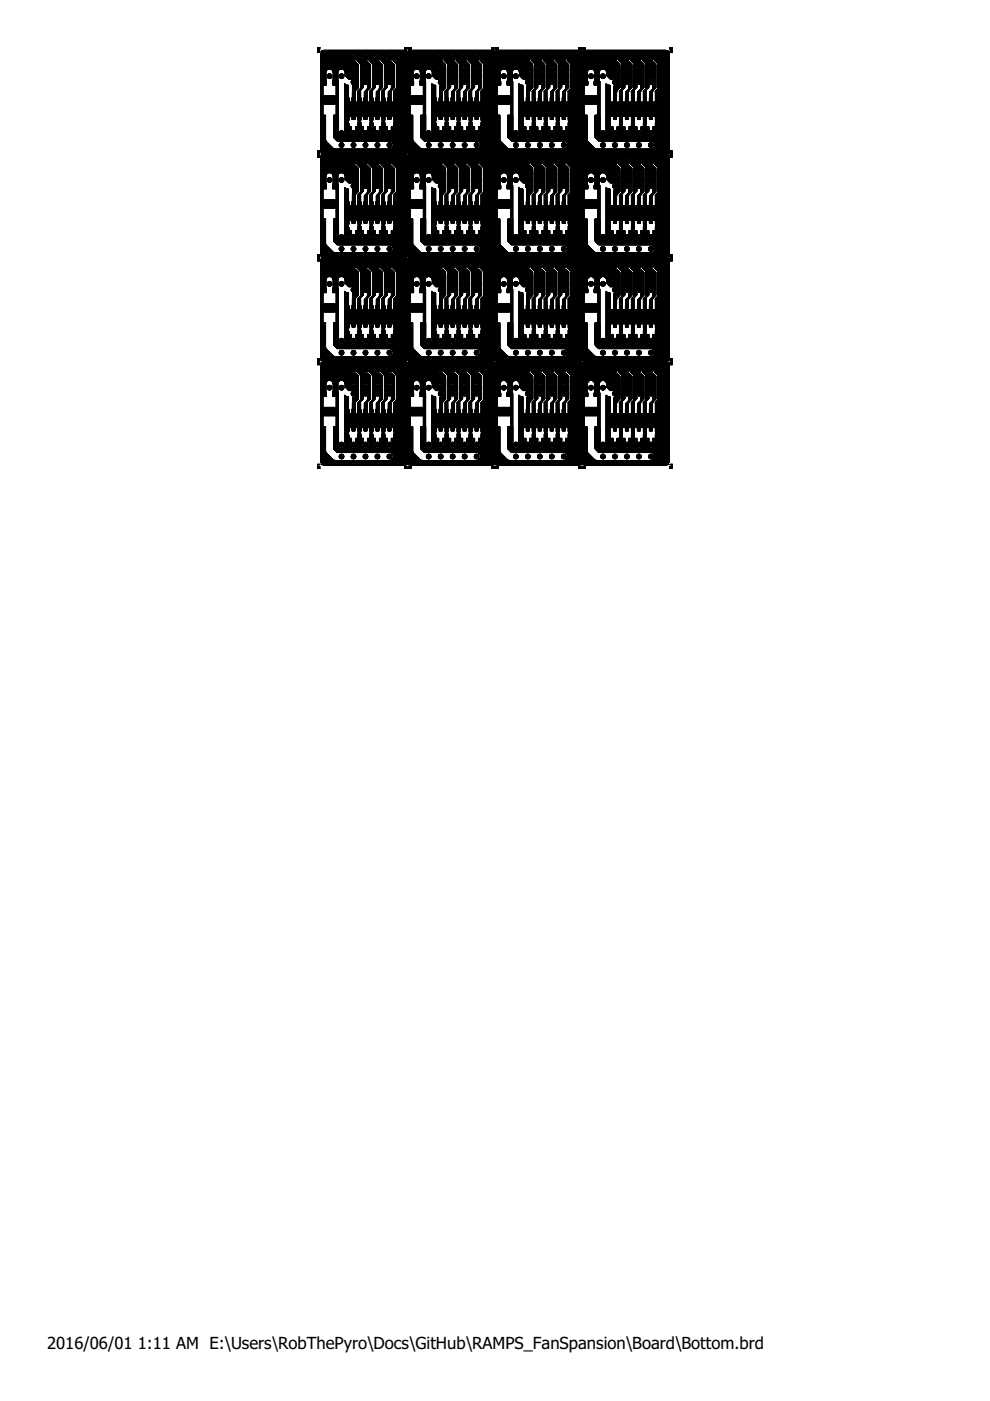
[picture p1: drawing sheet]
<svg xmlns="http://www.w3.org/2000/svg" width="210mm" height="297mm" viewBox="0 0 210 297" stroke-linecap="round" stroke-linejoin="round" font-family="sans-serif">
<defs><g id="words">
<g font-size="3.5">
<text x="10" y="286">2016/06/01</text>
<text x="29.2" y="286">1:11 AM E:\Users\RobThePyro\Docs\GitHub\RAMPS_FanSpansion\Board\Bottom.brd</text>
</g>
</g></defs>
<g fill="#000" stroke="#000" stroke-width=".21">
<path d="M67.3 11h.5zM67.3 10.9l.5 .1zM67.3 10.9h.5zM67.3 10.8l.5 .1zM67.3 10.8h.5zM67.3 10.8h.2zM67.3 10.5h.5zM67.3 10.4l.5 .1zM67.3 10.4h.5zM67.3 10.3l.5 .1zM67.3 10.3h.5zM67.3 10.2l.5 .1z"/>
<path d="M67.3 10.2h.5zM67.3 10.1l.5 .1zM67.3 10.1h.5zM67.3 10l.5 .1zM67.3 10h.6zM68 17.2l1.2 .1zM68 17.2h1.2zM68 15.1h1.2zM68 15l1.2 .1zM68 14.9h1.3zM68 14.8l1.3 .1zM68 14.7l1.4 .1z"/>
<path d="M68 14.7h1.5zM68 14.6h1.7zM68 14.5l6.2 .1zM68 14.5h6.3zM68 14.4h6.4zM68 14.3l6.4 .1zM68 14.3h6.5zM68 14.2h6.5zM68 14.1l6.6 .1zM68 13.4h1.3zM68 13.2l1.2 .1zM68 13.2h1.2z"/>
<path d="M68 12.4l1.2 .1zM68 12.4h1.2zM68 12.3h1.3zM68 12h6.2zM68 11.9l6.3 .1zM68 11.9h6.4zM68 11.8h6.4zM68 11.7l6.5 .1zM68 11.7h6.5zM68 11.6h6.6zM68 20h.5zM68 19.9l.5 .1z"/>
<path d="M68 19.9h.5zM68 19.8l.5 .1zM68 19.8h.5zM68 19.7l.5 .1zM68 19.7h.5zM68 19.6l.5 .1zM68 19.6h.5zM68 19.5l.5 .1zM68 19.5h.5zM68 19.4l.5 .1zM68 19.4h.5zM68 19.3l.5 .1z"/>
<path d="M68 19.3h.5zM68 19.2l.5 .1zM68 19.2h.5zM68 19.1l.5 .1zM68 19.1h.5zM68 19l.5 .1zM68 19h.5zM68 18.9l.5 .1zM68 18.9h.5zM68 18.8l.5 .1zM68 18.8h.5zM68 18.7l.5 .1z"/>
<path d="M68 18.7h.5zM68 18.6l.5 .1zM68 18.6h.5zM68 18.5l.5 .1zM68 18.5h.5zM68 18.4l.5 .1zM68 18.4h.5zM68 18.3l.5 .1zM68 18.3h.5zM68 18.2l.5 .1zM68 18.2h.5zM68 18.1l.5 .1z"/>
<path d="M68 18.1h.5zM68 18l.5 .1zM68 18h1.2zM68 17.9l1.2 .1zM68 17.9h1.2zM68 17.8l1.2 .1zM68 17.8h1.2zM68 17.7l1.2 .1zM68 17.7h1.2zM68 17.6l1.2 .1zM68 17.6h1.2zM68 17.5l1.2 .1z"/>
<path d="M68 17.5h1.2zM68 17.4l1.2 .1zM68 17.4h1.2zM68 17.3l1.2 .1zM68 17.3h1.2zM68 17.1l1.1 .1zM68 17.1h1.1zM68 17l1.1 .1zM68 17h1.1zM68 16.9l1.1 .1zM68 16.9h1.1zM68 16.8l1.1 .1z"/>
<path d="M68 16.8h1.1zM68 16.7l1.1 .1zM68 16.7h1.1zM68 16.6l1.1 .1zM68 16.6h1.1zM68 16.5l1.1 .1zM68 16.5h1.1zM68 16.4l1.1 .1zM68 16.4h1.1zM68 16.3l1.1 .1zM68 16.3h1.1zM68 16.2l1.1 .1z"/>
<path d="M68 16.2h1.1zM68 16.1l1.1 .1zM68 16.1h1.1zM68 16l1.1 .1zM68 16h1.1zM68 15.9l1.1 .1zM68 15.9h1.1zM68 15.8l1.1 .1zM68 15.8h1.1zM68 15.7l1.1 .1zM68 15.7h1.1zM68 15.6l1.1 .1z"/>
<path d="M68 15.6h1.1zM68 15.5l1.1 .1zM68 15.5h1.1zM68 15.4l1.1 .1zM68 15.4h1.1zM68 15.3l1.1 .1zM68 15.3h1.1zM68 15.2l1.1 .1zM68 15.2h1.1zM68 15.1l1.1 .1zM68 15.1h1.1zM68 15h1.2z"/>
<path d="M68 14.9l1.2 .1zM68 14.8h1.3zM68 14.8h1.4zM68 14.6l1.6 .1zM68 14.6h6.2zM68 14.4l6.3 .1zM68 14.2l6.5 .1zM68 14.2h6.6zM68 14.1h6.6zM68 14.1h8zM68 14l8 .1zM68 14h8z"/>
<path d="M68 13.9l8 .1zM68 13.9h8zM68 13.8l8 .1zM68 13.8h8zM68 13.7l8 .1zM68 13.7h8zM68 13.7h7.9zM68 13.6l1.7 .1zM68 13.6h1.6zM68 13.5l1.5 .1zM68 13.5h1.4zM68 13.4l1.3 .1z"/>
<path d="M68 13.3l1.3 .1zM68 13.3l1.2 .1zM68 13.3h1.2zM68 13.2h1.1zM68 13.1l1.1 .1zM68 13.1h1.1zM68 13l1.1 .1zM68 13h1.1zM68 12.9l1 .1zM68 12.9h1zM68 12.8l1 .1zM68 12.8h1z"/>
<path d="M68 12.7l1 .1zM68 12.7h1zM68 12.7h1.1zM68 12.6l1.1 .1zM68 12.6h1.1zM68 12.5l1.1 .1zM68 12.5h1.1zM68 12.4l1.1 .1zM68 12.3l1.2 .1zM68 12.3h1.2zM68 12.2l1.3 .1zM68 12.2h1.3z"/>
<path d="M68 12.1l1.4 .1zM68 12.1h1.5zM68 12l1.6 .1zM68 12h1.7zM68 11.9h6.3zM68 11.8l6.4 .1zM68 11.6l6.5 .1zM68 11.6l6.6 .1zM68 11.5l18.4 .1zM68 11.5h18.4zM68 11.4l18.4 .1zM68 11.4h18.4z"/>
<path d="M68 11.3l18.4 .1zM68 11.3h18.4zM68.1 11.2l18.2 .1zM68.1 11.2h18.2zM68.1 11.1l18.2 .1zM68.1 11.1h18.2zM68.1 11l18.2 .1zM68.1 11h18.2zM68.1 10.9l18.2 .1zM68.1 10.9h18.2zM68.1 10.8l18.2 .1zM68.1 10.8h18.2z"/>
<path d="M68.5 10.8h17.5zM68.5 10.8h17.4zM68.6 10.7l17.2 .1zM68.6 10.7h17.2zM68.6 10.6l17.2 .1zM69.1 12.9l1.6 .1zM69.1 12.9h1.6zM69.1 12.8l1.6 .1zM69.1 12.8h1.6zM69.1 12.7l1.6 .1zM69.1 12.7h1.6zM69.1 13l1.6 .1z"/>
<path d="M69.1 13h1.6zM69.1 12.6l1.6 .1zM69.1 12.6h1.6zM69.1 13.1l1.5 .1zM69.1 13.1h1.5zM69.1 12.6h1.5zM69.1 12.5l1.5 .1zM69.2 13.2h1.4zM69.2 13.1l1.4 .1zM69.2 12.5h1.4zM69.2 12.4l1.4 .1zM69.2 13.2l1.4 .1z"/>
<path d="M69.2 12.4h1.4zM69.2 13.3h1.3zM69.2 12.4h1.3zM69.2 12.3l1.3 .1zM69.3 13.3l1.2 .1zM69.3 12.3h1.2zM69.3 13.4h1.1zM69.3 12.3h1.1zM69.3 12.2l1.1 .1zM69.3 13.4l1.1 .1zM69.3 12.2h1.1zM69.4 16.2l1 .1z"/>
<path d="M69.4 16.2h1zM69.4 16.1l1 .1zM69.4 16.1h1zM69.4 16l1 .1zM69.4 13.4l1 .1zM69.4 12.2h1zM69.4 16.3l.9 .1zM69.4 16.3h.9zM69.4 16h.9zM69.4 16.4h.9zM69.4 15.9l.9 .1zM69.4 15.9h.9z"/>
<path d="M69.4 13.5h.9zM69.4 12.1l.9 .1zM69.5 16.4l.8 .1zM69.5 16.4h.8zM69.5 15.9h.8zM69.5 15.8l.8 .1zM69.5 16.5h.7zM69.5 15.8l.7 .1zM69.5 13.5l.7 .1zM69.5 12.1h.7zM69.5 15.8h.7zM69.6 16.5l.6 .1z"/>
<path d="M69.6 15.7l.6 .1zM69.6 13.5l.6 .1zM69.6 12.1h.6zM69.6 16.5l.5 .1zM69.6 15.7l.5 .1zM69.6 16.6h.5zM69.6 15.7h.5zM69.6 13.6h.5zM69.6 12l.5 .1zM69.7 16.6h.4zM69.7 15.7h.4zM69.7 13.6h.3z"/>
<path d="M69.7 12l.3 .1zM69.8 16.6l.2 .1zM69.8 15.6l.2 .1zM70 13.6l2.3 .1zM70 12h2.3zM70.1 14.6h2.1zM70.1 13.6h2.1zM70.1 12l2.1 .1zM70.1 14.6l2 .1zM70.2 14.7h1.9zM70.2 13.6h1.9zM70.2 12l1.9 .1z"/>
<path d="M70.2 14.7h1.8zM70.2 13.5l1.9 .1zM70.2 12.1h1.9zM70.3 14.7l1.7 .1zM70.3 13.5l1.7 .1zM70.3 12.1h1.7zM70.3 14.7l1.6 .1zM70.3 13.5h1.7zM70.3 12.1l1.7 .1zM70.3 14.8h1.6zM70.4 13.5h1.5zM70.4 12.1l1.5 .1z"/>
<path d="M70.4 14.8h1.5zM70.4 14.8l1.4 .1zM70.4 13.4l1.5 .1zM70.4 12.2h1.5zM70.4 14.9h1.4zM70.4 13.4h1.4zM70.4 12.2l1.4 .1zM70.5 14.9h1.3zM70.5 13.4h1.3zM70.5 12.3h1.3zM70.5 14.9l1.3 .1zM70.5 13.3l1.3 .1z"/>
<path d="M70.5 17.3h1.2zM70.5 15h1.2zM70.5 14.9l1.2 .1zM70.5 18h1.3zM70.5 17.9l1.3 .1zM70.5 17.9h1.3zM70.5 17.8l1.3 .1zM70.5 17.8h1.3zM70.5 17.7l1.3 .1zM70.5 17.7h1.3zM70.5 17.6l1.3 .1zM70.5 17.6h1.3z"/>
<path d="M70.5 17.5l1.3 .1zM70.5 17.5h1.3zM70.5 17.4l1.3 .1zM70.5 17.4h1.3zM70.5 17.3l1.3 .1zM70.5 17.2l1.2 .1zM70.5 13.3h1.2zM70.5 12.4h1.2zM70.5 12.3l1.2 .1zM70.6 17.2l1.1 .1zM70.6 17.2h1.1zM70.6 15.1h1.1z"/>
<path d="M70.6 15l1.1 .1zM70.6 13.3h1.1zM70.6 12.4h1.1zM70.6 17.1l1 .1zM70.6 17.1h1zM70.6 15.1l1 .1zM70.6 15.1h1zM70.6 13.2l1.1 .1zM70.6 13.2h1.1zM70.6 12.4l1.1 .1zM70.6 17l1 .1zM70.6 17h1z"/>
<path d="M70.6 16.9l1 .1zM70.6 16.9h1zM70.6 15.3l1 .1zM70.6 15.3h1zM70.6 15.2l1 .1zM70.6 15.2h1zM70.6 13.1l1.1 .1zM70.6 12.5h1.1zM70.7 16.9h.9zM70.7 16.8l.9 .1zM70.7 16.8h.9zM70.7 16.7l.9 .1z"/>
<path d="M70.7 16.7h.9zM70.7 16.6l.9 .1zM70.7 16.6h.9zM70.7 16.5l.9 .1zM70.7 16.5h.9zM70.7 16.4l.9 .1zM70.7 16.4h.9zM70.7 16.3l.9 .1zM70.7 16.3h.9zM70.7 16.2l.9 .1zM70.7 16.2h.9zM70.7 16.1l.9 .1z"/>
<path d="M70.7 16.1h.9zM70.7 16l.9 .1zM70.7 16h.9zM70.7 15.9l.9 .1zM70.7 15.9h.9zM70.7 15.8l.9 .1zM70.7 15.8h.9zM70.7 15.7l.9 .1zM70.7 15.7h.9zM70.7 15.6l.9 .1zM70.7 15.6h.9zM70.7 15.5l.9 .1z"/>
<path d="M70.7 15.5h.9zM70.7 15.4l.9 .1zM70.7 15.4h.9zM70.7 13.1l.9 .1zM70.7 13.1h.9zM70.7 12.6h.9zM70.7 12.5l.9 .1zM70.7 13l.9 .1zM70.7 13h.9zM70.7 12.7h.9zM70.7 12.6l.9 .1zM70.7 12.9l.9 .1z"/>
<path d="M70.7 12.9h.9zM70.7 12.8l.9 .1zM70.7 12.8h.9zM70.7 12.7l.9 .1zM71.3 20h.5zM71.3 19.9l.5 .1zM71.3 19.9h.5zM71.3 19.8l.5 .1zM71.3 19.8h.5zM71.3 19.7l.5 .1zM71.3 19.7h.5zM71.3 19.6l.5 .1z"/>
<path d="M71.3 19.6h.5zM71.3 19.5l.5 .1zM71.3 19.5h.5zM71.3 19.4l.5 .1zM71.3 19.4h.5zM71.3 19.3l.5 .1zM71.3 19.3h.5zM71.3 19.2l.5 .1zM71.3 19.2h.5zM71.3 19.1l.5 .1zM71.3 19.1h.5zM71.3 19l.5 .1z"/>
<path d="M71.3 19h.5zM71.3 18.9l.5 .1zM71.3 18.9h.5zM71.3 18.8l.5 .1zM71.3 18.8h.5zM71.3 18.7l.5 .1zM71.3 18.7h.5zM71.3 18.6l.5 .1zM71.3 18.6h.5zM71.3 18.5l.5 .1zM71.3 18.5h.5zM71.3 18.4l.5 .1z"/>
<path d="M71.3 18.4h.5zM71.3 18.3l.5 .1zM71.3 18.3h.5zM71.3 18.2l.5 .1zM71.3 18.2h.5zM71.3 18.1l.5 .1zM71.3 18.1h.5zM71.3 18l.5 .1zM71.6 12.9l1.6 .1zM71.6 12.9h1.6zM71.6 12.8l1.6 .1zM71.6 12.8h1.6z"/>
<path d="M71.6 12.7l1.6 .1zM71.6 12.7h1.6zM71.6 13l1.6 .1zM71.6 13h1.6zM71.6 12.6l1.6 .1zM71.6 12.6h1.6zM71.7 13.1l1.5 .1zM71.7 13.1h1.5zM71.7 12.6h1.5zM71.7 12.5l1.5 .1zM71.7 13.2h1.4zM71.7 13.1l1.4 .1z"/>
<path d="M71.7 12.5h1.4zM71.7 12.4l1.4 .1zM71.7 13.2l1.4 .1zM71.7 12.4h1.4zM71.7 13.3h1.4zM71.8 13.3h1.3zM71.8 12.4h1.3zM71.8 12.3l1.3 .1zM71.8 13.3l1.2 .1zM71.8 12.3h1.2zM71.8 13.4h1.2zM71.9 13.4h1.1z"/>
<path d="M71.9 12.2l1.1 .1zM71.9 13.4l1 .1zM71.9 12.2h1zM71.9 16.2l1 .1zM71.9 16.2h1zM71.9 16.1l1 .1zM71.9 16.1h1zM71.9 16l1 .1zM71.9 16.3l1 .1zM71.9 16.3h1zM71.9 16h1zM72 16.4h.9z"/>
<path d="M72 16.3l.9 .1zM72 15.9l.9 .1zM72 15.9h.9zM72 13.5h.9zM72 12.1l.9 .1zM72 16.4h.8zM72 15.9h.8zM72 13.5h.8zM72 12.1l.8 .1zM72 16.4l.8 .1zM72 15.8l.8 .1zM72.1 16.5h.7z"/>
<path d="M72.1 15.8l.7 .1zM72.1 13.5l.7 .1zM72.1 12.1h.7zM72.1 16.5h.6zM72.1 15.8h.6zM72.1 16.5l.6 .1zM72.1 15.7l.6 .1zM72.1 13.5l.6 .1zM72.1 12.1h.6zM72.2 16.6h.4zM72.2 15.7h.4zM72.2 13.6h.4z"/>
<path d="M72.2 12l.4 .1zM72.3 13.6h.3zM72.3 12l.3 .1zM72.3 16.6l.2 .1zM72.3 15.6l.2 .1zM72.5 13.6l3.4 .1zM72.6 12h1.6zM72.6 14.6h1.6zM72.6 13.6h3.3zM72.6 12l1.6 .1zM72.7 14.6l1.5 .1zM72.7 14.7h1.5z"/>
<path d="M72.7 13.6h3.2zM72.7 12l1.5 .1zM72.8 14.7h1.4zM72.8 13.5l3.1 .1zM72.8 12.1h1.4zM72.8 14.7l1.4 .1zM72.8 13.5l3 .1zM72.9 14.7l1.3 .1zM72.9 13.5h2.9zM72.9 12.1l1.3 .1zM72.9 14.8h1.3zM72.9 13.4l2.9 .1z"/>
<path d="M72.9 12.2h1.3zM73 14.8l1.2 .1zM73 13.4l2.7 .1zM73 12.2h1.2zM73 14.9h1.2zM73 13.4h2.7zM73 12.2l1.2 .1zM73 12.3h1.2zM73 14.9l1.2 .1zM73 13.3l2.6 .1zM73 20h.9zM73 19.9l.9 .1z"/>
<path d="M73 19.9h.9zM73 19.8l.9 .1zM73 19.8h.9zM73 19.7l.9 .1zM73 19.7h.9zM73 19.6l.9 .1zM73 19.6h.9zM73 19.5l.9 .1zM73 19.5h.9zM73 19.4l.9 .1zM73 19.4h.9zM73 19.3l.9 .1z"/>
<path d="M73 19.3h.9zM73 19.2l.9 .1zM73 19.2h.9zM73 19.1l.9 .1zM73 19.1h.9zM73 19l.9 .1zM73 19h.9zM73 18.9l.9 .1zM73 18.9h.9zM73 18.8l.9 .1zM73 18.8h.9zM73 18.7l.9 .1z"/>
<path d="M73 18.7h.9zM73 18.6l.9 .1zM73 18.6h.9zM73 18.5l.9 .1zM73 18.5h.9zM73 18.4l.9 .1zM73 18.4h.9zM73 18.3l.9 .1zM73 18.3h.9zM73 18.2l.9 .1zM73 18.2h.9zM73 18.1l.9 .1z"/>
<path d="M73 18.1h.9zM73 17.9h.3zM73.1 18l.6 .1zM73.1 18l.4 .1zM73.1 18h.3zM73.1 17.9l.2 .1zM73.1 17.9h.2zM73.1 17.9h.1zM73.1 17.8l.1 .1zM73.1 15h1.1zM73.1 14.9l1.1 .1zM73.1 12.3h1.1z"/>
<path d="M73.1 13.3h2.5zM73.1 12.4h1.1zM73.1 12.3l1.1 .1zM73.1 15.1h1.1zM73.1 15l1.1 .1zM73.1 15.1l1.1 .1zM73.1 13.2h2.4zM73.1 12.4l1.1 .1zM73.2 15.3l1.1 .1zM73.2 15.3h1.1zM73.2 15.2l1.1 .1zM73.2 15.2h1z"/>
<path d="M73.2 13.2l2.3 .1zM73.2 13.2h2.3zM73.2 13.1l2.2 .1zM73.2 12.5h1zM73.2 12.4l1 .1zM73.2 16h2.8zM73.2 15.9l2.8 .1zM73.2 15.9h2.8zM73.2 15.8l2.8 .1zM73.2 15.8h2.8zM73.2 15.7l2.8 .1zM73.2 15.7h2.8z"/>
<path d="M73.2 15.6l2.8 .1zM73.2 15.6h1.4zM73.2 15.5l1.3 .1zM73.2 15.5h1.3zM73.2 15.4h1.2zM73.2 15.3l1.2 .1zM73.2 15.2l1 .1zM73.2 13.1h1.4zM73.2 15.6l1.4 .1zM73.2 15.6h1.3zM73.2 15.4l1.2 .1zM73.2 13h1.3z"/>
<path d="M73.2 12.6h1zM73.2 12.5l1 .1zM73.2 13l1.4 .1zM73.2 12.7h1zM73.2 12.6l1 .1zM73.2 16l2.8 .1zM73.2 12.9l1.3 .1zM73.2 12.9h1.2zM73.2 12.8l1.2 .1zM73.2 12.8h1.1zM73.2 12.7l1.1 .1zM73.2 12.7h1.1z"/>
<path d="M73.3 16.1h2.7zM73.3 16.1l2.7 .1zM73.4 16.2h2.6zM73.4 16.2l2.6 .1zM73.5 16.3h2.5zM73.5 16.3l2.5 .1zM73.6 16.4h2.4zM73.6 16.3l2.4 .1zM73.6 16.4l2.4 .1zM73.7 16.5h2.3zM73.7 16.5l2.3 .1zM73.8 16.6h2.2z"/>
<path d="M73.8 16.6l2.2 .1zM73.8 16.6l.8 .1zM73.9 16.7h.7zM73.9 16.7l.6 .1zM74.5 17.5h.9zM74.5 17.4l.9 .1zM74.5 17.4h.9zM74.5 17.3l.9 .1zM74.5 17.3h.9zM74.5 15h.9zM74.5 14.9l.9 .1zM74.5 14.9h.9z"/>
<path d="M74.5 14.8l.9 .1zM74.5 14.8h.9zM74.5 12.4l.9 .1zM74.5 12.4h.9zM74.5 12.3l.9 .1zM74.5 12.3h.9zM74.5 12.2l.9 .1zM74.5 17.6h.9zM74.5 17.5l.9 .1zM74.5 17.2l.9 .1zM74.5 15l.9 .1zM74.5 14.7l.9 .1z"/>
<path d="M74.5 14.7h.9zM74.5 12.5l.9 .1zM74.5 12.5h.9zM74.5 12.2h.9zM74.5 12.1l.9 .1zM74.5 17.6l.9 .1zM74.5 17.2h.9zM74.5 15.1h.9zM74.5 14.6l.9 .1zM74.5 12.6h.9zM74.5 12.1h.9zM74.5 17.7h.9z"/>
<path d="M74.5 17.1l.9 .1zM74.5 15.1l.9 .1zM74.5 14.6h.9zM74.5 17.7l.9 .1zM74.5 17.1h.9zM74.5 15.2h.9zM74.5 12.6l.9 .1zM74.5 12l.9 .1zM74.6 17.7l.7 .1zM74.6 17.1h.7zM74.6 15.2h.7zM74.6 14.5l.7 .1z"/>
<path d="M74.6 12.7h.7zM74.6 12h.7zM74.6 17.8h.7zM74.6 17l.7 .1zM74.6 15.2l.7 .1zM74.6 14.5h.7zM74.6 11.9l.7 .1zM74.7 17.8h.5zM74.7 17h.5zM74.7 15.3h.5zM74.7 14.5h.5zM74.7 12.7l.5 .1z"/>
<path d="M74.7 11.9l.5 .1zM74.7 20h.6zM74.7 19.9l.6 .1zM74.7 19.9h.6zM74.7 19.8l.6 .1zM74.7 19.8h.6zM74.7 19.7l.6 .1zM74.7 19.7h.6zM74.7 19.6l.6 .1zM74.7 19.6h.6zM74.7 19.5l.6 .1zM74.7 19.5h.6z"/>
<path d="M74.7 19.4l.6 .1zM74.7 19.4h.6zM74.7 19.2h.7zM74.7 19l.8 .1zM74.7 18.9h.9zM74.7 18.8h1.1zM74.7 18.6l1.2 .1zM74.7 17.8l.5 .1zM74.7 14.4l.5 .1zM74.7 12.8h.5zM74.7 11.9h.5zM74.7 19.4h.7z"/>
<path d="M74.7 19.3l.7 .1zM74.7 19.3h.7zM74.7 19.2l.7 .1zM74.7 19.1l.7 .1zM74.7 19.1l.8 .1zM74.7 19.1h.8zM74.7 19h.8zM74.7 19h.9zM74.7 18.9l.9 .1zM74.7 18.9h1zM74.7 18.8l1 .1zM74.7 18.7l1.1 .1z"/>
<path d="M74.7 18.7h1.1zM74.7 18.7h1.2zM74.7 18.6h1.3zM74.7 18.5l1.3 .1zM74.7 18.5h1.3zM74.7 18.4l1.3 .1zM74.7 18.4h1.3zM74.7 18.3l1.3 .1zM74.7 18.3h1.3zM74.7 18.2l1.3 .1zM74.7 18.2h1.3zM74.8 17.9h.3z"/>
<path d="M74.8 17h.3zM74.8 15.3l.3 .1zM74.8 14.4l.3 .1zM74.8 12.8h.3zM74.8 11.9h.3zM74.8 16.9l.3 .1zM74.8 14.4h.3zM75.3 18.2h.7zM75.3 16.6l.7 .1zM75.3 15.6l.7 .1zM75.3 14.1h.7zM75.3 13.1h.1z"/>
<path d="M75.3 11.6h1.9zM75.3 18.1l.7 .1zM75.3 16.7h.7zM75.3 15.6h.7zM75.3 14.1l.7 .1zM75.3 11.6l1.8 .1zM75.3 18.1h.7zM75.3 16.7l.7 .1zM75.3 14.2h.7zM75.4 11.6l1.7 .1zM75.4 18.1h.6zM75.4 16.7l.6 .1z"/>
<path d="M75.4 15.5l.6 .1zM75.4 14.2h.6zM75.4 11.7h1.7zM75.4 18l.6 .1zM75.4 16.8h.6zM75.4 15.5h.6zM75.4 14.2l.6 .1zM75.4 11.7h1.6zM75.4 14.3h.6zM75.4 11.7l1.6 .1zM75.5 18h.5zM75.5 16.8l.5 .1z"/>
<path d="M75.5 15.5h.5zM75.5 15.4l.5 .1zM75.5 14.3l.5 .1zM75.5 14.3h.5zM75.5 11.8h1.5zM75.5 17.9l.5 .1zM75.5 16.9h.5zM75.5 15.4h.5zM75.5 11.8h1.4zM75.5 17.9h.5zM75.5 14.4h.5zM75.5 11.8l1.4 .1z"/>
<path d="M75.5 16.9l.5 .1zM75.5 15.3l.5 .1zM75.5 11.9h1.4zM75.6 11.9h1.3zM75.6 17.9h.4zM75.6 17.8l.4 .1zM75.6 17h.4zM75.6 15.3l.4 .1zM75.6 15.3h.4zM75.6 14.4l.4 .1zM75.6 11.9h1.2zM75.6 17.8h.4z"/>
<path d="M75.6 14.5h.4zM75.6 11.9l1.2 .1zM75.6 17l.4 .1zM75.6 15.2l.4 .1zM75.6 12.7h1.2zM75.7 17.8h.3zM75.7 17l.3 .1zM75.7 15.2l.3 .1zM75.7 14.5l.3 .1zM75.7 12.7l1.1 .1zM75.7 12.7h1.1zM75.7 12h1.1z"/>
<path d="M75.7 12.8h1.1zM75.7 17.7l.3 .1zM75.7 17.7h.3zM75.7 17.6l.3 .1zM75.7 17.6h.3zM75.7 17.5l.3 .1zM75.7 17.5h.3zM75.7 17.4l.3 .1zM75.7 17.4h.3zM75.7 17.3l.3 .1zM75.7 17.3h.3zM75.7 17.2l.3 .1z"/>
<path d="M75.7 17.2h.3zM75.7 17.1l.3 .1zM75.7 17.1h.3zM75.7 15.2h.3zM75.7 15.1l.3 .1zM75.7 15.1h.3zM75.7 15l.3 .1zM75.7 15h.3zM75.7 14.9l.3 .1zM75.7 14.9h.3zM75.7 14.8l.3 .1zM75.7 14.8h.3z"/>
<path d="M75.7 14.7l.3 .1zM75.7 14.7h.3zM75.7 14.6l.3 .1zM75.7 14.6h.3zM75.7 12.8h1.2zM75.7 12.6l1 .1zM75.7 12.6h1zM75.7 12.5l1 .1zM75.7 12.5h1zM75.7 12.4l1 .1zM75.7 12.4h1zM75.7 12.3l1 .1z"/>
<path d="M75.7 12.3h1zM75.7 12.2l1 .1zM75.7 12.2h1zM75.7 12.1l1 .1zM75.7 12.1h1zM75.7 12l1 .1zM75.8 12.8h1.1zM75.8 12.8l1.1 .1zM75.8 12.9h1.1zM75.8 12.9h1.2zM75.8 19.4h.6zM75.8 19.3l.6 .1z"/>
<path d="M75.9 12.9l1.1 .1zM75.9 19.3h.5zM75.9 20h.6zM75.9 19.9l.6 .1zM75.9 19.9h.6zM75.9 19.8l.6 .1zM75.9 19.8h.6zM75.9 19.7l.6 .1zM75.9 19.7h.6zM75.9 19.6l.6 .1zM75.9 19.6h.6zM75.9 19.5l.6 .1z"/>
<path d="M75.9 19.5h.6zM75.9 19.4l.6 .1zM75.9 19.4h.6zM75.9 19.3h.6zM75.9 13h1.1zM75.9 13h1.2zM75.9 13l1.2 .1zM76 19.2l.4 .1zM76 19.2h.4zM76 13l1.1 .1zM76 13.1h1.2zM76 19.2h.5z"/>
<path d="M76.1 19.1l.4 .1zM76.1 13.1l1.9 .1zM76.1 19.1h.4zM76.1 13.2h1.9zM76.1 19l.4 .1zM76.2 19l.3 .1zM76.2 13.2l1.9 .1zM76.2 13.3h1.9zM76.2 19h.3zM76.2 19h.4zM76.2 18.9l.4 .1zM76.3 18.9l.3 .1z"/>
<path d="M76.3 13.3l1.9 .1zM76.3 18.9h.3zM76.3 13.4h1.9zM76.3 18.9h.4zM76.3 13.4l2 .1zM76.4 18.8l.3 .1zM76.4 18.8h.4zM76.4 13.5h1.9zM76.4 13.4l1.9 .1zM76.4 18.7l.4 .1zM76.4 18.7h.4zM76.4 18.7h.5z"/>
<path d="M76.4 13.6h2zM76.4 13.5l2 .1zM76.4 13.5h2zM76.4 18.6l.5 .1zM76.4 18.6h.5zM76.4 18.6h.6zM76.4 18.5l.6 .1zM76.4 18.5h.7zM76.4 18.4l.7 .1zM76.4 18.4h.7zM76.4 18.3l.7 .1zM76.4 18.3h.7z"/>
<path d="M76.4 18.2l.7 .1zM76.4 18.2h.7zM76.4 18.1l.7 .1zM76.4 18.1h.7zM76.4 18l.6 .1zM76.4 18h.6zM76.4 17.9l.5 .1zM76.4 17.9h.5zM76.4 17.8l.5 .1zM76.4 17.8h.4zM76.4 17.7l.3 .1zM76.4 17.7h.3z"/>
<path d="M76.4 17.6l.3 .1zM76.4 17.6h.3zM76.4 17.5l.3 .1zM76.4 17.5h.3zM76.4 17.4l.3 .1zM76.4 17.4h.3zM76.4 17.3l.3 .1zM76.4 17.3h.3zM76.4 17.2l.3 .1zM76.4 17.2h.3zM76.4 17.1l.3 .1zM76.4 17.1h.3z"/>
<path d="M76.4 17l.4 .1zM76.4 17h.4zM76.4 17h.5zM76.4 16.9l.5 .1zM76.4 16.9h.5zM76.4 16.8l.6 .1zM76.4 16.8h.6zM76.4 16.7l.7 .1zM76.4 16.7h.7zM76.4 16.7h.8zM76.4 16.6l2.1 .1zM76.4 16.6h2.1z"/>
<path d="M76.4 16.5l2.1 .1zM76.4 16.5h2.1zM76.4 16.4l2.1 .1zM76.4 16.4h2.1zM76.4 16.3l2.1 .1zM76.4 16.3h2.1zM76.4 16.2l2.1 .1zM76.4 16.2h2.1zM76.4 16.1l2.1 .1zM76.4 16.1h2.1zM76.4 16l2.1 .1zM76.4 16h2.1z"/>
<path d="M76.4 15.9l2.1 .1zM76.4 15.9h2.1zM76.4 15.8l2.1 .1zM76.4 15.8h2.1zM76.4 15.7l2.1 .1zM76.4 15.7h2.1zM76.4 15.6l2.1 .1zM76.4 15.6h.8zM76.4 15.6h.7zM76.4 15.5l.7 .1zM76.4 15.5h.6zM76.4 15.4l.6 .1z"/>
<path d="M76.4 15.4h.5zM76.4 15.3l.5 .1zM76.4 15.3h.5zM76.4 15.3h.4zM76.4 15.2l.4 .1zM76.4 15.2h.3zM76.4 15.1l.3 .1zM76.4 15.1h.3zM76.4 15l.3 .1zM76.4 15h.3zM76.4 14.9l.3 .1zM76.4 14.9h.3z"/>
<path d="M76.4 14.8l.3 .1zM76.4 14.8h.3zM76.4 14.7l.3 .1zM76.4 14.7h.3zM76.4 14.6l.3 .1zM76.4 14.6h.3zM76.4 14.5l.3 .1zM76.4 14.5l.4 .1zM76.4 14.5h.4zM76.4 14.4l.5 .1zM76.4 14.4h.5zM76.4 14.3l.5 .1z"/>
<path d="M76.4 14.3l.6 .1zM76.4 14.3h.6zM76.4 14.2h.7zM76.4 14.1l.8 .1zM76.4 14.1h2.1zM76.4 14l2.1 .1zM76.4 14h2.1zM76.4 13.9l2.1 .1zM76.4 13.9h2.1zM76.4 13.8l2.1 .1zM76.4 13.8h2.1zM76.4 13.7l2.1 .1z"/>
<path d="M76.4 13.7h2.1zM76.4 13.6l2.1 .1zM76.5 18.6l.4 .1zM76.5 18.5h.5zM76.5 18l.5 .1zM76.5 17.9h.4zM76.5 17.8h.3zM76.5 17l.3 .1zM76.5 16.9h.4zM76.5 16.8h.5zM76.5 16.6l.7 .1zM76.5 15.6l.7 .1z"/>
<path d="M76.5 15.5h.5zM76.5 15.4h.4zM76.5 15.2l.3 .1zM76.5 14.5h.3zM76.5 14.4h.4zM76.5 14.2l.5 .1zM76.5 14.1h.7zM76.5 13.6h1.9zM77 17.5h1zM77 17.4l1 .1zM77 17.4h1zM77 17.3l1 .1z"/>
<path d="M77 17.3h1zM77 15h1zM77 14.9l1 .1zM77 14.9h1zM77 14.8l1 .1zM77 14.8h1zM77 12.4l1 .1zM77 12.4h1zM77 12.3l1 .1zM77 12.3h1zM77 12.2l1 .1zM77 17.6h1z"/>
<path d="M77 17.5l1 .1zM77 17.2l1 .1zM77 15l1 .1zM77 14.7l1 .1zM77 14.7h1zM77 12.5l1 .1zM77 12.5h1zM77 12.2h1zM77 12.1l1 .1zM77 17.6l.9 .1zM77 17.2l.9 .1zM77 17.2h.9z"/>
<path d="M77 15.1h.9zM77 14.7h.9zM77 14.6l.9 .1zM77 12.6h.9zM77 12.5l.9 .1zM77 12.1l.9 .1zM77 12.1h.9zM77.1 17.7h.8zM77.1 17.1l.8 .1zM77.1 15.1l.8 .1zM77.1 14.6h.8zM77.1 12.6h.8z"/>
<path d="M77.1 12.1h.8zM77.1 17.7l.8 .1zM77.1 17.1h.8zM77.1 15.2h.8zM77.1 12.6l.8 .1zM77.1 12l.8 .1zM77.1 14.5l.8 .1zM77.1 12.7h.8zM77.1 12h.8zM77.2 17.8h.6zM77.2 17l.6 .1zM77.2 15.2l.6 .1z"/>
<path d="M77.2 14.5l.6 .1zM77.2 12.7h.6zM77.2 12h.6zM77.2 14.5h.6zM77.2 11.9l.6 .1zM77.2 17h.6zM77.2 15.3h.6zM77.2 12.7l.6 .1zM77.3 20h.5zM77.3 19.9l.5 .1zM77.3 19.9h.5zM77.3 19.8l.5 .1z"/>
<path d="M77.3 19.8h.5zM77.3 19.7l.5 .1zM77.3 19.7h.5zM77.3 19.6l.5 .1zM77.3 19.6h.5zM77.3 19.5l.5 .1zM77.3 19.5h.5zM77.3 17.8l.4 .1zM77.3 17h.4zM77.3 15.3h.4zM77.3 14.4l.4 .1zM77.3 12.8h.4z"/>
<path d="M77.3 11.9h.4zM77.3 19.4l.5 .1zM77.3 17.9h.4zM77.3 15.3l.4 .1zM77.3 19.4h.5zM77.4 19.4h.5zM77.4 17.9h.2zM77.4 16.9l.2 .1zM77.4 15.3l.2 .1zM77.4 14.4h.2zM77.4 12.8h.2zM77.4 11.9h.2z"/>
<path d="M77.4 19.3l.5 .1zM77.4 19.3h.5zM77.5 19.3h.4zM77.5 19.2l.4 .1zM77.5 19.2h.4zM77.6 19.2h.3zM77.6 19.2h.4zM77.6 19.1l.4 .1zM77.7 19.1h.3zM77.7 19l.3 .1zM77.7 19h.4zM77.8 19h.3z"/>
<path d="M77.8 18.9l.3 .1zM77.8 18.9h.4zM77.8 16.6l.7 .1zM77.8 15.6l.7 .1zM77.8 14.1h.7zM77.8 13.1h.1zM77.8 11.6h1.9zM77.8 16.7h.7zM77.8 15.6h.7zM77.8 14.1l.7 .1zM77.9 18.9h.3zM77.9 18.8l.4 .1z"/>
<path d="M77.9 16.7h.6zM77.9 15.6h.6zM77.9 14.2h.6zM77.9 11.6l1.8 .1zM77.9 18.8h.4zM77.9 18.7h.5zM77.9 16.7l.6 .1zM77.9 18.7l.5 .1zM77.9 18.6l.5 .1zM77.9 18.6h.6zM77.9 11.6l1.7 .1zM77.9 18.6l.6 .1z"/>
<path d="M77.9 18.5l.6 .1zM77.9 18.5h.6zM77.9 18.4l.6 .1zM77.9 18.4h.6zM77.9 18.3l.6 .1zM77.9 18.3h.6zM77.9 18.2l.6 .1zM77.9 18.2h.6zM77.9 18.1l.6 .1zM77.9 18.1h.6zM77.9 15.5l.6 .1zM77.9 11.7h1.7z"/>
<path d="M77.9 18l.6 .1zM77.9 16.8h.6zM77.9 15.5h.6zM77.9 14.2l.6 .1zM78 18l.5 .1zM78 16.8h.5zM78 15.5h.5zM78 14.3h.5zM78 11.7l1.6 .1zM78 18h.5zM78 16.8l.5 .1zM78 11.7l1.5 .1z"/>
<path d="M78 15.4l.5 .1zM78 14.3l.5 .1zM78 11.8h1.5zM78 17.9l.5 .1zM78 16.9h.5zM78 15.4h.5zM78.1 17.9h.4zM78.1 16.9h.4zM78.1 15.4h.4zM78.1 14.4h.4zM78.1 11.8l1.4 .1zM78.1 16.9l.4 .1z"/>
<path d="M78.1 15.3l.4 .1zM78.1 11.9h1.3zM78.1 17h.4zM78.1 14.4l.4 .1zM78.1 17.8l.4 .1zM78.1 15.3h.4zM78.2 17.8h.3zM78.2 17h.3zM78.2 15.3h.3zM78.2 14.5h.3zM78.2 11.9l1.2 .1zM78.2 17l.3 .1z"/>
<path d="M78.2 15.2l.3 .1zM78.2 12.7h1.1zM78.2 11.9l1.1 .1zM78.2 14.5l.3 .1zM78.2 12.7l1.2 .1zM78.2 12h1.1zM78.2 17.7l.3 .1zM78.2 17.1h.3zM78.2 15.2h.3zM78.2 12.8h1.2zM78.3 17.7l.2 .1zM78.3 17.7h.2z"/>
<path d="M78.3 17.6l.2 .1zM78.3 17.6h.2zM78.3 17.5l.2 .1zM78.3 17.5h.2zM78.3 17.4l.2 .1zM78.3 17.4h.2zM78.3 17.3l.2 .1zM78.3 17.3h.2zM78.3 17.2l.2 .1zM78.3 17.2h.2zM78.3 17.1l.2 .1zM78.3 17.1h.2z"/>
<path d="M78.3 15.2h.2zM78.3 15.1l.2 .1zM78.3 15.1h.2zM78.3 15l.2 .1zM78.3 15h.2zM78.3 14.9l.2 .1zM78.3 14.9h.2zM78.3 14.8l.2 .1zM78.3 14.8h.2zM78.3 14.7l.2 .1zM78.3 14.7h.2zM78.3 14.6l.2 .1z"/>
<path d="M78.3 14.6h.2zM78.3 12.8h1.1zM78.3 12.6l.9 .1zM78.3 12.6h.9zM78.3 12.5l.9 .1zM78.3 12.5h.9zM78.3 12.4l.9 .1zM78.3 12.4h.9zM78.3 12.3l.9 .1zM78.3 12.3h.9zM78.3 12.2l.9 .1zM78.3 12.2h.9z"/>
<path d="M78.3 12.1l.9 .1zM78.3 12.1h.9zM78.3 12l.9 .1zM78.3 12.8l1.2 .1zM78.3 12.9h1.2zM78.4 12.9h1.1zM78.4 19.4h.6zM78.4 19.3l.6 .1zM78.4 12.9l1.1 .1zM78.4 20h.6zM78.4 19.9l.6 .1zM78.4 19.9h.6z"/>
<path d="M78.4 19.8l.6 .1zM78.4 19.8h.6zM78.4 19.7l.6 .1zM78.4 19.7h.6zM78.4 19.6l.6 .1zM78.4 19.6h.6zM78.4 19.5l.6 .1zM78.4 19.5h.6zM78.4 19.4l.6 .1zM78.4 19.3h.6zM78.4 12.9l1.2 .1zM78.4 13h1.2z"/>
<path d="M78.5 19.3h.5zM78.5 13h1.1zM78.5 13l1.1 .1zM78.5 19.2l.5 .1zM78.5 19.2h.5zM78.5 13l1.2 .1zM78.5 13.1h1.2zM78.6 13.1h1.1zM78.6 19.1l.4 .1zM78.6 13.1l1.9 .1zM78.6 19.1h.4zM78.6 13.2h1.9z"/>
<path d="M78.7 19l.4 .1zM78.7 13.2h1.9zM78.7 19l.3 .1zM78.7 13.2l1.9 .1zM78.7 19h.4zM78.7 13.3h1.9zM78.8 19h.3zM78.8 13.3h1.9zM78.8 18.9l.3 .1zM78.8 13.3l1.9 .1zM78.8 18.9h.4zM78.8 13.4h2z"/>
<path d="M78.9 13.4h1.9zM78.9 18.9h.3zM78.9 18.8h.4zM78.9 13.4l1.9 .1zM78.9 18.8l.3 .1zM78.9 13.5h2zM78.9 18.7l.5 .1zM79 18.8h.3zM79 18.7h.4zM79 13.6h1.9zM79 13.5l1.9 .1zM79 18.6l.4 .1z"/>
<path d="M79 18.6h.5zM79 18.5l.5 .1zM79 18.5l.6 .1zM79 18.5h.6zM79 18.4l.6 .1zM79 18.4h.6zM79 18.3l.6 .1zM79 18.3h.6zM79 18.2l.6 .1zM79 18.2h.6zM79 18.1l.6 .1zM79 18.1h.6z"/>
<path d="M79 18l.6 .1zM79 18h.5zM79 17.9l.5 .1zM79 17.9h.4zM79 17.8l.4 .1zM79 17.8h.4zM79 17.8h.3zM79 17.7l.3 .1zM79 17.7h.3zM79 17.6l.3 .1zM79 17.6h.3zM79 17.5l.3 .1z"/>
<path d="M79 17.5h.3zM79 17.4l.3 .1zM79 17.4h.3zM79 17.3l.3 .1zM79 17.3h.3zM79 17.2l.3 .1zM79 17.2h.3zM79 17.1l.3 .1zM79 17.1h.3zM79 17l.3 .1zM79 17h.4zM79 16.9l.4 .1z"/>
<path d="M79 16.9h.4zM79 16.9h.5zM79 16.8l.5 .1zM79 16.8h.6zM79 16.7l.6 .1zM79 16.7l.7 .1zM79 16.7h.7zM79 16.6l.7 .1zM79 16.6l2.1 .1zM79 16.6h2.1zM79 16.5l2.1 .1zM79 16.5h2.1z"/>
<path d="M79 16.4l2.1 .1zM79 16.4h2.1zM79 16.3l2.1 .1zM79 16.3h2.1zM79 16.2l2.1 .1zM79 16.2h2.1zM79 16.1l2.1 .1zM79 16.1h2.1zM79 16l2.1 .1zM79 16h2.1zM79 15.9l2.1 .1zM79 15.9h2.1z"/>
<path d="M79 15.8l2.1 .1zM79 15.8h2.1zM79 15.7l2.1 .1zM79 15.7h2.1zM79 15.6l2.1 .1zM79 15.6l.7 .1zM79 15.6h.7zM79 15.5l.6 .1zM79 15.5h.6zM79 15.5h.5zM79 15.4l.5 .1zM79 15.4h.5z"/>
<path d="M79 15.4h.4zM79 15.3l.4 .1zM79 15.3h.4zM79 15.2l.3 .1zM79 15.2h.3zM79 15.1l.3 .1zM79 15.1h.3zM79 15l.3 .1zM79 15h.3zM79 14.9l.3 .1zM79 14.9h.3zM79 14.8l.3 .1z"/>
<path d="M79 14.8h.3zM79 14.7l.3 .1zM79 14.7h.3zM79 14.6l.3 .1zM79 14.6h.3zM79 14.5l.3 .1zM79 14.5h.3zM79 14.5h.4zM79 14.4l.4 .1zM79 14.4h.4zM79 14.3l.5 .1zM79 14.3h.5z"/>
<path d="M79 14.3h.6zM79 14.2l.6 .1zM79 14.2h.6zM79 14.2h.7zM79 14.1l.7 .1zM79 14.1h.7zM79 14.1h2.1zM79 14l2.1 .1zM79 14h2.1zM79 13.9l2.1 .1zM79 13.9h2.1zM79 13.8l2.1 .1z"/>
<path d="M79 13.8h2.1zM79 13.7l2.1 .1zM79 13.7h2.1zM79 13.7h2zM79 13.6l2 .1zM79 13.6h2zM79.5 17.5h1zM79.5 17.4l1 .1zM79.5 17.4h1zM79.5 17.3l1 .1zM79.5 17.3h1zM79.5 15h1z"/>
<path d="M79.5 14.9l1 .1zM79.5 14.9h1zM79.5 14.8l1 .1zM79.5 14.8h1zM79.5 12.4l1 .1zM79.5 12.4h1zM79.5 12.3l1 .1zM79.5 12.3h1zM79.5 12.2l1 .1zM79.6 17.6h.9zM79.6 17.5l.9 .1zM79.6 17.3h.9z"/>
<path d="M79.6 17.2l.9 .1zM79.6 15l.9 .1zM79.6 15h.9zM79.6 14.7l.9 .1zM79.6 14.7h.9zM79.6 12.5l.9 .1zM79.6 12.5h.9zM79.6 12.4l.9 .1zM79.6 12.2h.9zM79.6 12.1l.9 .1zM79.6 17.6l.9 .1zM79.6 17.2h.9z"/>
<path d="M79.6 15.1h.9zM79.6 14.6l.9 .1zM79.6 12.6h.9zM79.6 12.1h.9zM79.6 17.7h.9zM79.6 17.1l.9 .1zM79.6 15.1l.9 .1zM79.6 14.6h.9zM79.6 17.7l.8 .1zM79.6 17.7h.8zM79.6 17.1l.8 .1zM79.6 17.1h.8z"/>
<path d="M79.6 15.2h.8zM79.6 15.1l.8 .1zM79.6 14.6h.8zM79.6 12.6l.8 .1zM79.6 12l.8 .1zM79.7 17.7l.7 .1zM79.7 17.1h.7zM79.7 15.2h.7zM79.7 14.5l.7 .1zM79.7 12.7h.7zM79.7 12h.7zM79.7 17.8h.7z"/>
<path d="M79.7 17l.7 .1zM79.7 15.2l.7 .1zM79.7 17.8h.6zM79.7 17l.6 .1zM79.7 15.2l.6 .1zM79.7 14.5h.6zM79.7 12.7h.6zM79.7 11.9l.6 .1zM79.8 17.8h.5zM79.8 17h.5zM79.8 15.3h.5zM79.8 14.5h.5z"/>
<path d="M79.8 12.7l.5 .1zM79.8 11.9l.5 .1zM79.8 20h.5zM79.8 19.9l.5 .1zM79.8 19.9h.5zM79.8 19.8l.5 .1zM79.8 19.8h.5zM79.8 19.7l.5 .1zM79.8 19.7h.5zM79.8 19.6l.5 .1zM79.8 19.6h.5zM79.8 19.5l.5 .1z"/>
<path d="M79.8 19.5h.5zM79.8 17.8l.5 .1zM79.8 14.4l.5 .1zM79.8 12.8h.5zM79.8 11.9h.5zM79.8 19.4l.5 .1zM79.8 17.9h.4zM79.8 17h.4zM79.8 15.3l.4 .1zM79.8 14.4l.4 .1zM79.8 12.8h.4zM79.8 11.9h.4z"/>
<path d="M79.9 19.4l.4 .1zM79.9 19.4h.4zM79.9 19.4h.6zM79.9 17.9h.2zM79.9 16.9l.2 .1zM79.9 15.3l.2 .1zM79.9 14.4h.2zM79.9 12.8h.2zM79.9 11.9h.2zM79.9 19.3l.6 .1zM80 19.3h.4zM80 19.3h.5z"/>
<path d="M80 19.2l.5 .1zM80.1 19.2h.4zM80.2 19.1l.3 .1zM80.2 19.1h.3zM80.2 19l.4 .1zM80.3 19h.3zM80.3 18.9l.4 .1zM80.3 18.9h.4zM80.3 16.6l.8 .1zM80.3 15.6l.8 .1zM80.3 14.1h.8zM80.3 13.1h.2z"/>
<path d="M80.3 11.6h2zM80.4 18.9h.4zM80.4 16.7h.7zM80.4 15.6h.7zM80.4 14.1l.7 .1zM80.4 11.6h1.8zM80.4 18.8l.4 .1zM80.4 14.2h.7zM80.4 11.6l1.8 .1zM80.4 18.8h.4zM80.4 18.8h.5zM80.4 18.7h.5z"/>
<path d="M80.4 18.7h.6zM80.4 16.7l.7 .1zM80.4 18.7l.5 .1zM80.4 18.6l.6 .1zM80.4 18.6h.6zM80.5 18.6l.5 .1zM80.5 18.6h.5zM80.5 18.5l.6 .1zM80.5 18.5h.6zM80.5 18.4l.6 .1zM80.5 18.4h.6zM80.5 18.3l.6 .1z"/>
<path d="M80.5 18.3h.6zM80.5 18.2l.6 .1zM80.5 18.2h.6zM80.5 18.1l.6 .1zM80.5 18.1h.6zM80.5 16.7l.6 .1zM80.5 15.5l.6 .1zM80.5 14.2h.6zM80.5 11.7h1.6zM80.5 18l.6 .1zM80.5 16.8h.6zM80.5 15.5h.6z"/>
<path d="M80.5 14.2l.6 .1zM80.5 14.3h.6zM80.5 11.7l1.6 .1zM80.5 18h.6zM80.5 16.8l.6 .1zM80.5 15.4l.6 .1zM80.5 14.3l.6 .1zM80.6 11.8h1.4zM80.6 17.9l.5 .1zM80.6 16.9h.5zM80.6 15.4h.5zM80.6 14.3l.5 .1z"/>
<path d="M80.6 17.9h.5zM80.6 14.4h.5zM80.6 11.8l1.4 .1zM80.6 16.9l.5 .1zM80.6 15.3l.5 .1zM80.6 11.9h1.4zM80.6 17h.5zM80.6 14.4l.5 .1zM80.7 17.8l.4 .1zM80.7 17h.4zM80.7 15.3h.4zM80.7 14.4l.4 .1z"/>
<path d="M80.7 11.9h1.2zM80.7 17.8h.4zM80.7 14.5h.4zM80.7 11.9l1.2 .1zM80.7 17l.4 .1zM80.7 15.2l.4 .1zM80.7 12.7h1.2zM80.8 17.8h.3zM80.8 17l.3 .1zM80.8 15.2l.3 .1zM80.8 14.5l.3 .1zM80.8 12.7l1.1 .1z"/>
<path d="M80.8 12.7h1.1zM80.8 12h1.1zM80.8 17.7l.3 .1zM80.8 17.1h.3zM80.8 15.2h.3zM80.8 12.8h1.1zM80.8 12.7h1zM80.8 12h1zM80.8 17.7h.3zM80.8 17.6l.3 .1zM80.8 17.6h.3zM80.8 17.5l.3 .1z"/>
<path d="M80.8 17.5h.3zM80.8 17.4l.3 .1zM80.8 17.4h.3zM80.8 17.3l.3 .1zM80.8 17.3h.3zM80.8 17.2l.3 .1zM80.8 17.2h.3zM80.8 17.1l.3 .1zM80.8 15.1l.3 .1zM80.8 15.1h.3zM80.8 15l.3 .1zM80.8 15h.3z"/>
<path d="M80.8 14.9l.3 .1zM80.8 14.9h.3zM80.8 14.8l.3 .1zM80.8 14.8h.3zM80.8 14.7l.3 .1zM80.8 14.7h.3zM80.8 14.6l.3 .1zM80.8 14.6h.3zM80.8 12.6l1 .1zM80.8 12.6h1zM80.8 12.5l1 .1zM80.8 12.5h1z"/>
<path d="M80.8 12.4l1 .1zM80.8 12.4h1zM80.8 12.3l1 .1zM80.8 12.3h1zM80.8 12.2l1 .1zM80.8 12.2h1zM80.8 12.1l1 .1zM80.8 12.1h1zM80.8 12l1 .1zM80.8 12.8h1.2zM80.9 12.8l1.1 .1zM80.9 12.9h1.1z"/>
<path d="M80.9 19.4h.6zM80.9 19.3l.6 .1zM80.9 12.9l1.2 .1zM81 20h.5zM81 19.9l.5 .1zM81 19.9h.5zM81 19.8l.5 .1zM81 19.8h.5zM81 19.7l.5 .1zM81 19.7h.5zM81 19.6l.5 .1zM81 19.6h.5z"/>
<path d="M81 19.5l.5 .1zM81 19.5h.5zM81 19.4l.5 .1zM81 19.4h.5zM81 19.3h.5zM81 12.9l1.1 .1zM81 13h1.1zM81 13l1.2 .1zM81 19.2l.5 .1zM81 19.2h.5zM81.1 19.2h.4zM81.1 13.1h1.1z"/>
<path d="M81.1 13.1h1.2zM81.1 19.1l.5 .1zM81.1 13.1l1.9 .1zM81.2 19.1l.3 .1zM81.2 13.1l1.9 .1zM81.2 19.1h.4zM81.2 13.2h1.9zM81.2 19l.4 .1zM81.2 13.2l1.9 .1zM81.3 19h.3zM81.3 13.3h1.9zM81.3 18.9l.4 .1z"/>
<path d="M81.3 13.3l1.9 .1zM81.4 18.9h.3zM81.4 13.3l1.9 .1zM81.4 13.4h1.9zM81.4 18.9h.4zM81.4 18.8h.4zM81.4 13.4l2 .1zM81.4 13.4l1.9 .1zM81.4 18.8l.4 .1zM81.4 13.5h2zM81.5 18.8h.4zM81.5 18.7l.4 .1z"/>
<path d="M81.5 13.5h1.9zM81.5 18.7h.4zM81.5 18.7h.5zM81.5 13.6h2zM81.5 13.5l2 .1zM81.5 13.5l1.9 .1zM81.5 18.6l.5 .1zM81.5 18.6h.5zM81.5 18.6h.6zM81.5 18.5l.6 .1zM81.5 18.5h.6zM81.5 18.4l.6 .1z"/>
<path d="M81.5 18.4h.6zM81.5 18.3l.6 .1zM81.5 18.3h.6zM81.5 18.2l.6 .1zM81.5 18.2h.6zM81.5 18.1l.6 .1zM81.5 18.1h.6zM81.5 18l.6 .1zM81.5 18h.6zM81.5 17.9l.5 .1zM81.5 17.9h.5zM81.5 17.9h.4z"/>
<path d="M81.5 17.8l.4 .1zM81.5 17.8h.4zM81.5 17.7l.3 .1zM81.5 17.7h.3zM81.5 17.6l.3 .1zM81.5 17.6h.3zM81.5 17.5l.3 .1zM81.5 17.5h.3zM81.5 17.4l.3 .1zM81.5 17.4h.3zM81.5 17.3l.3 .1zM81.5 17.3h.3z"/>
<path d="M81.5 17.2l.3 .1zM81.5 17.2h.3zM81.5 17.1l.3 .1zM81.5 17.1h.3zM81.5 17l.4 .1zM81.5 17h.4zM81.5 16.9l.5 .1zM81.5 16.9h.5zM81.5 16.8l.6 .1zM81.5 16.8h.6zM81.5 16.7l.6 .1zM81.5 16.7l.7 .1z"/>
<path d="M81.5 16.7h.7zM81.5 16.6l.7 .1zM81.5 16.6l2.1 .1zM81.5 16.6h2.1zM81.5 16.5l2.1 .1zM81.5 16.5h2.1zM81.5 16.4l2.1 .1zM81.5 16.4h2.1zM81.5 16.3l2.1 .1zM81.5 16.3h2.1zM81.5 16.2l2.1 .1zM81.5 16.2h2.1z"/>
<path d="M81.5 16.1l2.1 .1zM81.5 16.1h2.1zM81.5 16l2.1 .1zM81.5 16h2.1zM81.5 15.9l2.1 .1zM81.5 15.9h2.1zM81.5 15.8l2.1 .1zM81.5 15.8h2.1zM81.5 15.7l2.1 .1zM81.5 15.7h2.1zM81.5 15.6l2.1 .1zM81.5 15.6l.7 .1z"/>
<path d="M81.5 15.6h.7zM81.5 15.5l.6 .1zM81.5 15.5h.6zM81.5 15.4l.6 .1zM81.5 15.4h.5zM81.5 15.3l.5 .1zM81.5 15.3l.4 .1zM81.5 15.3h.4zM81.5 15.2l.4 .1zM81.5 15.2h.3zM81.5 15.1l.3 .1zM81.5 15.1h.3z"/>
<path d="M81.5 15l.3 .1zM81.5 15h.3zM81.5 14.9l.3 .1zM81.5 14.9h.3zM81.5 14.8l.3 .1zM81.5 14.8h.3zM81.5 14.7l.3 .1zM81.5 14.7h.3zM81.5 14.6l.3 .1zM81.5 14.6h.3zM81.5 14.5l.3 .1zM81.5 14.5l.4 .1z"/>
<path d="M81.5 14.5h.4zM81.5 14.4l.4 .1zM81.5 14.4h.5zM81.5 14.3l.5 .1zM81.5 14.3l.6 .1zM81.5 14.3h.6zM81.5 14.2l.6 .1zM81.5 14.2h.6zM81.5 14.2h.7zM81.5 14.1l.7 .1zM81.5 14.1h.7zM81.5 14.1h2.1z"/>
<path d="M81.5 14l2.1 .1zM81.5 14h2.1zM81.5 13.9l2.1 .1zM81.5 13.9h2.1zM81.5 13.8l2.1 .1zM81.5 13.8h2.1zM81.5 13.7l2.1 .1zM81.5 13.7h2.1zM81.5 13.6l2 .1zM82.1 17.5h1zM82.1 17.4l1 .1zM82.1 17.4h1z"/>
<path d="M82.1 17.3l1 .1zM82.1 17.3h1zM82.1 15h1zM82.1 14.9l1 .1zM82.1 14.9h1zM82.1 14.8l1 .1zM82.1 14.8h1zM82.1 12.4l1 .1zM82.1 12.4h1zM82.1 12.3l1 .1zM82.1 12.3h1zM82.1 12.2l1 .1z"/>
<path d="M82.1 17.6h.9zM82.1 17.5l.9 .1zM82.1 17.3h.9zM82.1 17.2l.9 .1zM82.1 15l.9 .1zM82.1 15h.9zM82.1 14.7l.9 .1zM82.1 14.7h.9zM82.1 12.5l.9 .1zM82.1 12.5h.9zM82.1 12.4l.9 .1zM82.1 12.2h.9z"/>
<path d="M82.1 12.1l.9 .1zM82.1 17.6l.9 .1zM82.1 17.2h.9zM82.1 15.1h.9zM82.1 14.6l.9 .1zM82.1 12.6h.9zM82.1 12.1h.9zM82.1 17.7h.9zM82.1 17.1l.9 .1zM82.1 15.1l.9 .1zM82.1 14.6h.9zM82.2 17.7l.8 .1z"/>
<path d="M82.2 17.7h.8zM82.2 17.1l.8 .1zM82.2 17.1h.8zM82.2 15.2h.8zM82.2 15.1l.8 .1zM82.2 14.6h.8zM82.2 12.6l.8 .1zM82.2 12l.8 .1zM82.2 17.7l.7 .1zM82.2 17.1h.7zM82.2 15.2h.7zM82.2 14.5l.7 .1z"/>
<path d="M82.2 12.7h.7zM82.2 12h.7zM82.2 17.8h.7zM82.2 17l.7 .1zM82.2 15.2l.7 .1zM82.3 17.8h.6zM82.3 17l.6 .1zM82.3 15.2l.6 .1zM82.3 14.5h.6zM82.3 12.7h.6zM82.3 11.9l.6 .1zM82.3 17.8h.5z"/>
<path d="M82.3 17h.5zM82.3 15.3h.5zM82.3 14.5h.5zM82.3 12.7l.5 .1zM82.3 11.9l.5 .1zM82.3 20h.6zM82.3 19.9l.6 .1zM82.3 19.9h.6zM82.3 19.8l.6 .1zM82.3 19.8h.6zM82.3 19.7l.6 .1zM82.3 19.7h.6z"/>
<path d="M82.3 19.6l.6 .1zM82.3 19.6h.6zM82.3 19.5l.6 .1zM82.3 19.5h.6zM82.3 17.8l.5 .1zM82.3 14.4l.5 .1zM82.3 12.8h.5zM82.3 11.9h.5zM82.4 19.4l.5 .1zM82.4 17.9h.4zM82.4 17h.4zM82.4 15.3l.4 .1z"/>
<path d="M82.4 14.4l.4 .1zM82.4 12.8h.4zM82.4 11.9h.4zM82.4 19.4h.5zM82.4 19.4h.6zM82.5 17.9h.2zM82.5 16.9l.2 .1zM82.5 15.3l.2 .1zM82.5 14.4h.2zM82.5 12.8h.2zM82.5 11.9h.2zM82.5 19.3l.5 .1z"/>
<path d="M82.5 19.3h.5zM82.6 19.2l.4 .1zM82.6 19.2h.4zM82.7 19.2h.3zM82.7 19.1l.3 .1zM82.7 19.1l.4 .1zM82.7 19.1h.4zM82.8 19l.3 .1zM82.8 19h.4zM82.9 18.9l.3 .1zM82.9 18.9h.4zM82.9 16.6l.7 .1z"/>
<path d="M82.9 15.6l.7 .1zM82.9 14.1h.7zM82.9 13.1h.1zM82.9 11.6h3.5zM82.9 16.7h.7zM82.9 15.6h.7zM82.9 14.1l.7 .1zM82.9 18.8l.5 .1zM82.9 14.2h.7zM82.9 11.6l3.5 .1zM83 18.8h.4zM83 18.7h.5z"/>
<path d="M83 16.7l.6 .1zM83 15.6h.6zM83 14.2h.6zM83 11.6l3.4 .1zM83 18.7l.4 .1zM83 18.6l.5 .1zM83 18.6h.6zM83 11.7h3.4zM83 18.5l.6 .1zM83 18.5h.6zM83 18.4l.6 .1zM83 18.4h.6z"/>
<path d="M83 18.3l.6 .1zM83 18.3h.6zM83 18.2l.6 .1zM83 18.2h.6zM83 18.1l.6 .1zM83 18.1h.6zM83 15.5l.6 .1zM83 18l.6 .1zM83 16.8h.6zM83 15.5h.6zM83 14.2l.6 .1zM83 14.3h.6z"/>
<path d="M83 11.7l3.4 .1zM83.1 18h.5zM83.1 16.8l.5 .1zM83.1 15.5h.5zM83.1 14.3h.5zM83.1 11.7l3.3 .1zM83.1 15.4l.5 .1zM83.1 14.3l.5 .1zM83.1 11.8h3.3zM83.1 17.9l.5 .1zM83.1 16.9h.5zM83.1 15.4h.5z"/>
<path d="M83.1 17.9h.5zM83.1 14.4h.5zM83.1 11.8l3.3 .1zM83.2 17.9h.4zM83.2 16.9l.4 .1zM83.2 15.3l.4 .1zM83.2 14.4h.4zM83.2 11.9h3.2zM83.2 17h.4zM83.2 14.4l.4 .1zM83.2 17.8l.4 .1zM83.2 15.3h.4z"/>
<path d="M83.2 11.9l3.2 .1zM83.2 17.8h.4zM83.2 14.5h.4zM83.3 17.8h.3zM83.3 17l.3 .1zM83.3 15.2l.3 .1zM83.3 14.5h.3zM83.3 12.7h3.1zM83.3 11.9l3.1 .1zM83.3 14.5l.3 .1zM83.3 12.7l3.1 .1zM83.3 12h3.1z"/>
<path d="M83.3 17.7l.3 .1zM83.3 17.1h.3zM83.3 15.2h.3zM83.3 12.8h3.1zM83.3 17.7h.3zM83.3 17.6l.3 .1zM83.3 17.6h.3zM83.3 17.5l.3 .1zM83.3 17.5h.3zM83.3 17.4l.3 .1zM83.3 17.4h.3zM83.3 17.3l.3 .1z"/>
<path d="M83.3 17.3h.3zM83.3 17.2l.3 .1zM83.3 17.2h.3zM83.3 17.1l.3 .1zM83.3 15.1l.3 .1zM83.3 15.1h.3zM83.3 15l.3 .1zM83.3 15h.3zM83.3 14.9l.3 .1zM83.3 14.9h.3zM83.3 14.8l.3 .1zM83.3 14.8h.3z"/>
<path d="M83.3 14.7l.3 .1zM83.3 14.7h.3zM83.3 14.6l.3 .1zM83.3 14.6h.3zM83.3 12.6l3.1 .1zM83.3 12.6h3.1zM83.3 12.5l3.1 .1zM83.3 12.5h3.1zM83.3 12.4l3.1 .1zM83.3 12.4h3.1zM83.3 12.3l3.1 .1zM83.3 12.3h3.1z"/>
<path d="M83.3 12.2l3.1 .1zM83.3 12.2h3.1zM83.3 12.1l3.1 .1zM83.3 12.1h3.1zM83.3 12l3.1 .1zM83.4 12.8h3zM83.4 12.8l3 .1zM83.4 12.9h3zM83.4 19.4h3zM83.5 19.3l2.9 .1zM83.5 12.9l2.9 .1zM83.5 19.3h2.9z"/>
<path d="M83.5 20h2.9zM83.5 19.9l2.9 .1zM83.5 19.9h2.9zM83.5 19.8l2.9 .1zM83.5 19.8h2.9zM83.5 19.7l2.9 .1zM83.5 19.7h2.9zM83.5 19.6l2.9 .1zM83.5 19.6h2.9zM83.5 19.5l2.9 .1zM83.5 19.5h2.9zM83.5 19.4l2.9 .1z"/>
<path d="M83.5 19.4h2.9zM83.5 13h2.9zM83.6 19.2l2.8 .1zM83.6 13l2.8 .1zM83.6 19.2h2.8zM83.6 13.1h2.8zM83.7 19.2h2.7zM83.7 13.1h2.7zM83.7 19.1l2.7 .1zM83.7 13.1l2.7 .1zM83.7 19.1h2.7zM83.7 13.2h2.7z"/>
<path d="M83.7 19l2.7 .1zM83.8 19l2.6 .1zM83.8 13.2l2.6 .1zM83.8 19h2.6zM83.8 13.3h2.6zM83.8 18.9l2.6 .1zM83.9 18.9l2.5 .1zM83.9 13.3l2.5 .1zM83.9 18.9h2.5zM83.9 13.4h2.5zM84 18.8l2.4 .1zM84 18.8h2.4z"/>
<path d="M84 13.4l2.4 .1zM84 13.5h2.4zM84 18.7l2.4 .1zM84 18.7h2.4zM84 13.6h2.4zM84 13.5l2.4 .1zM84.1 18.6l2.3 .1zM84.1 18.6h2.3zM84.1 18.5l2.3 .1zM84.1 18.5h2.3zM84.1 18.4l2.3 .1zM84.1 18.4h2.3z"/>
<path d="M84.1 18.3l2.3 .1zM84.1 18.3h2.3zM84.1 18.2l2.3 .1zM84.1 18.2h2.3zM84.1 18.1l2.3 .1zM84.1 18.1h2.3zM84.1 18l2.3 .1zM84.1 18h2.3zM84.1 17.9l2.3 .1zM84.1 17.9h2.3zM84.1 17.8l2.3 .1zM84.1 17.8h2.3z"/>
<path d="M84.1 17.7l2.3 .1zM84.1 17.7h2.3zM84.1 17.6l2.3 .1zM84.1 17.6h2.3zM84.1 17.5l2.3 .1zM84.1 17.5h2.3zM84.1 17.4l2.3 .1zM84.1 17.4h2.3zM84.1 17.3l2.3 .1zM84.1 17.3h2.3zM84.1 17.2l2.3 .1zM84.1 17.2h2.3z"/>
<path d="M84.1 17.1l2.3 .1zM84.1 17.1h2.3zM84.1 17l2.3 .1zM84.1 17h2.3zM84.1 16.9l2.3 .1zM84.1 16.9h2.3zM84.1 16.8l2.3 .1zM84.1 16.8h2.3zM84.1 16.7l2.3 .1zM84.1 16.7h2.3zM84.1 16.6l2.3 .1zM84.1 16.6h2.3z"/>
<path d="M84.1 16.5l2.3 .1zM84.1 16.5h2.3zM84.1 16.4l2.3 .1zM84.1 16.4h2.3zM84.1 16.3l2.3 .1zM84.1 16.3h2.3zM84.1 16.2l2.3 .1zM84.1 16.2h2.3zM84.1 16.1l2.3 .1zM84.1 16.1h2.3zM84.1 16l2.3 .1zM84.1 16h2.3z"/>
<path d="M84.1 15.9l2.3 .1zM84.1 15.9h2.3zM84.1 15.8l2.3 .1zM84.1 15.8h2.3zM84.1 15.7l2.3 .1zM84.1 15.7h2.3zM84.1 15.6l2.3 .1zM84.1 15.6h2.3zM84.1 15.5l2.3 .1zM84.1 15.5h2.3zM84.1 15.4l2.3 .1zM84.1 15.4h2.3z"/>
<path d="M84.1 15.3l2.3 .1zM84.1 15.3h2.3zM84.1 15.2l2.3 .1zM84.1 15.2h2.3zM84.1 15.1l2.3 .1zM84.1 15.1h2.3zM84.1 15l2.3 .1zM84.1 15h2.3zM84.1 14.9l2.3 .1zM84.1 14.9h2.3zM84.1 14.8l2.3 .1zM84.1 14.8h2.3z"/>
<path d="M84.1 14.7l2.3 .1zM84.1 14.7h2.3zM84.1 14.6l2.3 .1zM84.1 14.6h2.3zM84.1 14.5l2.3 .1zM84.1 14.5h2.3zM84.1 14.4l2.3 .1zM84.1 14.4h2.3zM84.1 14.3l2.3 .1zM84.1 14.3h2.3zM84.1 14.2l2.3 .1zM84.1 14.2h2.3z"/>
<path d="M84.1 14.1l2.3 .1zM84.1 14.1h2.3zM84.1 14l2.3 .1zM84.1 14h2.3zM84.1 13.9l2.3 .1zM84.1 13.9h2.3zM84.1 13.8l2.3 .1zM84.1 13.8h2.3zM84.1 13.7l2.3 .1zM84.1 13.7h2.3zM84.1 13.6l2.3 .1zM84.1 13.6h2.3z"/>
<path d="M85.8 11h.5zM85.8 10.9l.5 .1zM85.8 10.9h.5zM85.8 10.8l.5 .1zM85.8 10.8h.5zM85.8 10.8h.1zM85.8 10.5h.5zM85.8 10.4l.5 .1zM85.8 10.4h.5zM85.8 10.3l.5 .1zM85.8 10.3h.5zM85.8 10.2l.5 .1z"/>
<path d="M85.8 10.2h.5zM85.8 10.1l.5 .1zM85.8 10.1h.5zM85.8 10l.5 .1zM85.8 10h.6zM86.4 17.2l1.2 .1zM86.4 17.2h1.2zM86.4 15.1h1.2zM86.4 15l1.2 .1zM86.4 14.9h1.4zM86.4 14.8l1.4 .1zM86.4 14.7l1.5 .1z"/>
<path d="M86.4 14.7h1.6zM86.4 14.6h1.7zM86.4 14.5l6.3 .1zM86.4 14.4h6.4zM86.4 14.3h6.6zM86.4 14.1l6.7 .1zM86.4 13.4h1.4zM86.4 13.2l1.2 .1zM86.4 13.2h1.2zM86.4 12.4l1.2 .1zM86.4 12.4h1.2zM86.4 12.3h1.4z"/>
<path d="M86.4 12h6.3zM86.4 11.9h6.4zM86.4 11.7l6.6 .1zM86.4 11.6h6.7zM86.5 20h.4zM86.5 19.9l.4 .1zM86.5 19.9h.4zM86.5 19.8l.4 .1zM86.5 19.8h.4zM86.5 19.7l.4 .1zM86.5 19.7h.4zM86.5 19.6l.4 .1z"/>
<path d="M86.5 19.6h.4zM86.5 19.5l.4 .1zM86.5 19.5h.4zM86.5 19.4l.4 .1zM86.5 19.4h.4zM86.5 19.3l.4 .1zM86.5 19.3h.4zM86.5 19.2l.4 .1zM86.5 19.2h.4zM86.5 19.1l.4 .1zM86.5 19.1h.4zM86.5 19l.4 .1z"/>
<path d="M86.5 19h.4zM86.5 18.9l.4 .1zM86.5 18.9h.4zM86.5 18.8l.4 .1zM86.5 18.8h.4zM86.5 18.7l.4 .1zM86.5 18.7h.4zM86.5 18.6l.4 .1zM86.5 18.6h.4zM86.5 18.5l.4 .1zM86.5 18.5h.4zM86.5 18.4l.4 .1z"/>
<path d="M86.5 18.4h.4zM86.5 18.3l.4 .1zM86.5 18.3h.4zM86.5 18.2l.4 .1zM86.5 18.2h.4zM86.5 18.1l.4 .1zM86.5 18.1h.4zM86.5 18l.4 .1zM86.5 18h1.2zM86.5 17.9l1.2 .1zM86.5 17.9h1.2zM86.5 17.8l1.2 .1z"/>
<path d="M86.5 17.8h1.2zM86.5 17.7l1.2 .1zM86.5 17.7h1.2zM86.5 17.6l1.2 .1zM86.5 17.6h1.2zM86.5 17.5l1.2 .1zM86.5 17.5h1.2zM86.5 17.4l1.2 .1zM86.5 17.4h1.2zM86.5 17.3l1.2 .1zM86.5 17.3h1.2zM86.5 17.2l1.2 .1z"/>
<path d="M86.5 17.1l1.1 .1zM86.5 17.1h1.1zM86.5 17l1.1 .1zM86.5 17h1.1zM86.5 16.9l1.1 .1zM86.5 16.9h1.1zM86.5 16.8l1.1 .1zM86.5 16.8h1.1zM86.5 16.7l1.1 .1zM86.5 16.7h1.1zM86.5 16.6l1.1 .1zM86.5 16.6h1.1z"/>
<path d="M86.5 16.5l1.1 .1zM86.5 16.5h1.1zM86.5 16.4l1.1 .1zM86.5 16.4h1.1zM86.5 16.3l1.1 .1zM86.5 16.3h1.1zM86.5 16.2l1.1 .1zM86.5 16.2h1.1zM86.5 16.1l1.1 .1zM86.5 16.1h1.1zM86.5 16l1.1 .1zM86.5 16h1.1z"/>
<path d="M86.5 15.9l1.1 .1zM86.5 15.9h1.1zM86.5 15.8l1.1 .1zM86.5 15.8h1.1zM86.5 15.7l1.1 .1zM86.5 15.7h1.1zM86.5 15.6l1.1 .1zM86.5 15.6h1.1zM86.5 15.5l1.1 .1zM86.5 15.5h1.1zM86.5 15.4l1.1 .1zM86.5 15.4h1.1z"/>
<path d="M86.5 15.3l1.1 .1zM86.5 15.3h1.1zM86.5 15.2l1.1 .1zM86.5 15.2h1.1zM86.5 15.1l1.1 .1zM86.5 15.1h1.1zM86.5 15h1.2zM86.5 14.9l1.2 .1zM86.5 14.9h1.2zM86.5 14.8l1.3 .1zM86.5 14.8h1.3zM86.5 14.8h1.4z"/>
<path d="M86.5 14.7l1.4 .1zM86.5 14.7h1.4zM86.5 14.6l1.6 .1zM86.5 14.6h6.1zM86.5 14.5l6.2 .1zM86.5 14.5h6.2zM86.5 14.5h6.3zM86.5 14.4l6.3 .1zM86.5 14.4h6.4zM86.5 14.3l6.4 .1zM86.5 14.3h6.4zM86.5 14.2l6.5 .1z"/>
<path d="M86.5 14.2h6.5zM86.5 14.2h6.6zM86.5 14.1h6.6zM86.5 14.1h8zM86.5 14l8 .1zM86.5 14h8zM86.5 13.9l8 .1zM86.5 13.9h8zM86.5 13.8l8 .1zM86.5 13.8h8zM86.5 13.7l8 .1zM86.5 13.7h8z"/>
<path d="M86.5 13.7h7.9zM86.5 13.6l1.7 .1zM86.5 13.6h1.6zM86.5 13.6h1.5zM86.5 13.5l1.5 .1zM86.5 13.5l1.4 .1zM86.5 13.5h1.4zM86.5 13.4l1.3 .1zM86.5 13.4h1.3zM86.5 13.3l1.2 .1zM86.5 13.3h1.2zM86.5 13.2h1.1z"/>
<path d="M86.5 13.1l1.1 .1zM86.5 13.1h1.1zM86.5 13l1.1 .1zM86.5 13h1.1zM86.5 12.9l1 .1zM86.5 12.9h1zM86.5 12.8l1 .1zM86.5 12.8h1zM86.5 12.7l1 .1zM86.5 12.7h1zM86.5 12.7h1.1zM86.5 12.6l1.1 .1z"/>
<path d="M86.5 12.6h1.1zM86.5 12.5l1.1 .1zM86.5 12.5h1.1zM86.5 12.4l1.1 .1zM86.5 12.4h1.2zM86.5 12.3l1.2 .1zM86.5 12.3h1.2zM86.5 12.2l1.3 .1zM86.5 12.2h1.3zM86.5 12.1l1.4 .1zM86.5 12.1h1.4zM86.5 12.1h1.5z"/>
<path d="M86.5 12l1.5 .1zM86.5 12l1.6 .1zM86.5 12h1.7zM86.5 11.9l6.2 .1zM86.5 11.9l6.3 .1zM86.5 11.9h6.3zM86.5 11.8l6.4 .1zM86.5 11.8h6.4zM86.5 11.7l6.4 .1zM86.5 11.7h6.5zM86.5 11.6l6.5 .1zM86.5 11.6l6.6 .1z"/>
<path d="M86.5 11.6h6.6zM86.5 11.5l18.4 .1zM86.5 11.5h18.4zM86.5 11.4l18.4 .1zM86.5 11.4h18.4zM86.5 11.3l18.4 .1zM86.5 11.3h18.4zM86.5 10h.6zM86.5 11.3h18.3zM86.6 10l.5 .1zM86.6 11.2l18.2 .1zM86.6 10.1l.5 .1z"/>
<path d="M86.6 10.1h.5zM86.6 11.2h18.2zM86.6 11.1l18.2 .1zM86.6 11.1l.6 .1zM86.6 11.1h.6zM86.6 11l.6 .1zM86.6 11h.6zM86.6 10.9l.6 .1zM86.6 10.9h.6zM86.6 10.8l.6 .1zM86.6 10.8h.6zM86.6 10.5h.6z"/>
<path d="M86.6 10.4l.6 .1zM86.6 10.4h.6zM86.6 10.3l.6 .1zM86.6 10.3h.6zM86.6 10.2l.6 .1zM86.6 10.2h.6zM86.6 10.1l.6 .1zM86.6 11.1h18.2zM86.6 11l18.2 .1zM86.6 11h18.2zM86.6 10.9l18.2 .1zM86.6 10.9h18.2z"/>
<path d="M86.6 10.8l18.2 .1zM86.6 10.8h18.2zM86.9 10.8h.2zM87 10.8h17.4zM87 10.8h.1zM87 10.5h.1zM87.1 10.7l17.2 .1zM87.1 10.7h17.2zM87.1 10.6l17.2 .1zM87.5 12.9l1.7 .1zM87.5 12.9h1.7zM87.5 12.8l1.7 .1z"/>
<path d="M87.5 12.8h1.7zM87.5 12.7l1.7 .1zM87.5 12.7h1.7zM87.6 13l1.5 .1zM87.6 13h1.5zM87.6 12.7h1.5zM87.6 12.6l1.5 .1zM87.6 12.6h1.5zM87.6 13.1l1.5 .1zM87.6 13.1h1.5zM87.6 12.5l1.5 .1zM87.6 13.2h1.5z"/>
<path d="M87.6 12.5h1.5zM87.6 12.4l1.5 .1zM87.7 13.2l1.3 .1zM87.7 13.2h1.3zM87.7 12.4l1.3 .1zM87.7 12.4h1.3zM87.7 13.3h1.3zM87.7 12.3l1.3 .1zM87.7 13.3l1.3 .1zM87.7 12.3h1.3zM87.8 13.3l1.1 .1zM87.8 12.3h1.1z"/>
<path d="M87.8 13.4h1.1zM87.8 12.2l1.1 .1zM87.8 13.4l1.1 .1zM87.8 12.2h1.1zM87.9 16.2l.9 .1zM87.9 16.2h.9zM87.9 16.1l.9 .1zM87.9 16.1h.9zM87.9 16l.9 .1zM87.9 13.4l.9 .1zM87.9 12.2h.9zM87.9 16.3l.9 .1z"/>
<path d="M87.9 16.3h.9zM87.9 16h.9zM87.9 16.4h.9zM87.9 15.9l.9 .1zM87.9 15.9h.9zM87.9 13.5h.9zM87.9 12.1l.9 .1zM87.9 16.4l.9 .1zM87.9 15.8l.9 .1zM88 16.5h.7zM88 15.8l.7 .1zM88 13.5l.7 .1z"/>
<path d="M88 12.1h.7zM88 15.8h.7zM88 16.5l.7 .1zM88 15.7l.7 .1zM88.1 16.5l.5 .1zM88.1 15.7l.5 .1zM88.1 16.6h.5zM88.1 15.7h.5zM88.1 13.6h.5zM88.1 12l.5 .1zM88.2 16.6h.3zM88.2 15.7h.3z"/>
<path d="M88.2 13.6h.3zM88.2 12l.3 .1zM88.2 16.6l.3 .1zM88.2 15.6l.3 .1zM88.5 13.6l2.2 .1zM88.5 12h2.2zM88.6 14.6h2.1zM88.6 13.6h2.1zM88.6 12l2.1 .1zM88.6 14.6l2 .1zM88.7 13.6h1.9zM88.7 12l1.9 .1z"/>
<path d="M88.7 14.7h1.9zM88.7 13.5l1.8 .1zM88.7 12.1h1.8zM88.7 14.7h1.8zM88.8 14.7l1.7 .1zM88.8 13.5l1.7 .1zM88.8 12.1h1.7zM88.8 13.5h1.6zM88.8 12.1l1.6 .1zM88.8 14.7l1.6 .1zM88.8 14.8h1.6zM88.9 14.8h1.5z"/>
<path d="M88.9 13.4l1.5 .1zM88.9 12.2h1.5zM88.9 14.8l1.4 .1zM88.9 13.4l1.4 .1zM88.9 12.2h1.4zM88.9 13.4h1.4zM88.9 12.2l1.4 .1zM88.9 14.9h1.4zM88.9 12.3h1.4zM89 14.9h1.3zM89 13.3l1.3 .1zM89 12.3h1.3z"/>
<path d="M89 14.9l1.3 .1zM89 18h1.2zM89 17.9l1.2 .1zM89 17.9h1.2zM89 17.8l1.2 .1zM89 17.8h1.2zM89 17.7l1.2 .1zM89 17.7h1.2zM89 17.6l1.2 .1zM89 17.6h1.2zM89 17.5l1.2 .1zM89 17.5h1.2z"/>
<path d="M89 17.4l1.2 .1zM89 17.4h1.2zM89 17.3l1.2 .1zM89 17.3h1.2zM89 15h1.2zM89 14.9l1.2 .1zM89 13.3l1.2 .1zM89 12.3h1.2zM89 17.2l1.2 .1zM89 13.3h1.2zM89 12.4h1.2zM89 12.3l1.2 .1z"/>
<path d="M89.1 17.2l1.1 .1zM89.1 17.2h1.1zM89.1 15.1h1.1zM89.1 15l1.1 .1zM89.1 13.2l1.1 .1zM89.1 13.2h1.1zM89.1 12.4l1.1 .1zM89.1 12.4h1.1zM89.1 17.1l1 .1zM89.1 17.1h1zM89.1 15.1l1 .1zM89.1 15.1h1z"/>
<path d="M89.1 13.2h1zM89.1 13.1l1 .1zM89.1 12.5h1zM89.1 12.4l1 .1zM89.1 17l1 .1zM89.1 17h1zM89.1 16.9l1 .1zM89.1 16.9h1zM89.1 15.3l1 .1zM89.1 15.3h1zM89.1 15.2l1 .1zM89.1 15.2h1z"/>
<path d="M89.1 16.8l1 .1zM89.1 16.8h1zM89.1 16.7l1 .1zM89.1 16.7h1zM89.1 16.6l1 .1zM89.1 16.6h1zM89.1 16.5l1 .1zM89.1 16.5h1zM89.1 16.4l1 .1zM89.1 16.4h1zM89.1 16.3l1 .1zM89.1 16.3h1z"/>
<path d="M89.1 16.2l1 .1zM89.1 16.2h1zM89.1 16.1l1 .1zM89.1 16.1h1zM89.1 16l1 .1zM89.1 16h1zM89.1 15.9l1 .1zM89.1 15.9h1zM89.1 15.8l1 .1zM89.1 15.8h1zM89.1 15.7l1 .1zM89.1 15.7h1z"/>
<path d="M89.1 15.6l1 .1zM89.1 15.6h1zM89.1 15.5l1 .1zM89.1 15.5h1zM89.1 15.4l1 .1zM89.1 15.4h1zM89.1 13.1h1zM89.1 12.6h1zM89.1 12.5l1 .1zM89.2 13l.9 .1zM89.2 13h.9zM89.2 12.7h.9z"/>
<path d="M89.2 12.6l.9 .1zM89.2 12.6h.9zM89.2 12.9l.9 .1zM89.2 12.9h.9zM89.2 12.8l.9 .1zM89.2 12.8h.9zM89.2 12.7l.9 .1zM89.8 20h.4zM89.8 19.9l.4 .1zM89.8 19.9h.4zM89.8 19.8l.4 .1zM89.8 19.8h.4z"/>
<path d="M89.8 19.7l.4 .1zM89.8 19.7h.4zM89.8 19.6l.4 .1zM89.8 19.6h.4zM89.8 19.5l.4 .1zM89.8 19.5h.4zM89.8 19.4l.4 .1zM89.8 19.4h.4zM89.8 19.3l.4 .1zM89.8 19.3h.4zM89.8 19.2l.4 .1zM89.8 19.2h.4z"/>
<path d="M89.8 19.1l.4 .1zM89.8 19.1h.4zM89.8 19l.4 .1zM89.8 19h.4zM89.8 18.9l.4 .1zM89.8 18.9h.4zM89.8 18.8l.4 .1zM89.8 18.8h.4zM89.8 18.7l.4 .1zM89.8 18.7h.4zM89.8 18.6l.4 .1zM89.8 18.6h.4z"/>
<path d="M89.8 18.5l.4 .1zM89.8 18.5h.4zM89.8 18.4l.4 .1zM89.8 18.4h.4zM89.8 18.3l.4 .1zM89.8 18.3h.4zM89.8 18.2l.4 .1zM89.8 18.2h.4zM89.8 18.1l.4 .1zM89.8 18.1h.4zM89.8 18l.4 .1zM90.1 12.9l1.6 .1z"/>
<path d="M90.1 12.9h1.6zM90.1 12.8l1.6 .1zM90.1 12.8h1.6zM90.1 12.7l1.6 .1zM90.1 12.7h1.6zM90.1 13l1.6 .1zM90.1 13h1.6zM90.1 12.6l1.6 .1zM90.1 12.6h1.6zM90.1 13.1l1.5 .1zM90.1 13.1h1.5zM90.1 12.6h1.5z"/>
<path d="M90.1 12.5l1.5 .1zM90.2 13.2h1.4zM90.2 13.1l1.4 .1zM90.2 12.5h1.4zM90.2 12.4l1.4 .1zM90.2 13.2l1.4 .1zM90.2 12.4h1.4zM90.2 13.3h1.4zM90.2 13.3h1.3zM90.2 12.4h1.3zM90.2 12.3l1.3 .1zM90.3 13.3l1.2 .1z"/>
<path d="M90.3 12.3h1.2zM90.3 13.4h1.2zM90.3 13.4h1.1zM90.3 12.2l1.1 .1zM90.4 13.4l1 .1zM90.4 12.2h1zM90.4 16.2l1 .1zM90.4 16.2h1zM90.4 16.1l1 .1zM90.4 16.1h1zM90.4 16l1 .1zM90.4 16.3l1 .1z"/>
<path d="M90.4 16.3h1zM90.4 16h1zM90.4 16.4h.9zM90.4 16.3l.9 .1zM90.4 15.9l.9 .1zM90.4 15.9h.9zM90.4 13.5h.9zM90.4 12.1l.9 .1zM90.5 16.4h.8zM90.5 15.9h.8zM90.5 13.5h.8zM90.5 12.1l.8 .1z"/>
<path d="M90.5 16.4l.8 .1zM90.5 15.8l.8 .1zM90.5 16.5h.7zM90.5 15.8l.7 .1zM90.5 13.5l.7 .1zM90.5 12.1h.7zM90.6 16.5h.6zM90.6 15.8h.6zM90.6 16.5l.6 .1zM90.6 15.7l.6 .1zM90.6 13.5l.6 .1zM90.6 12.1h.6z"/>
<path d="M90.7 16.6h.4zM90.7 15.7h.4zM90.7 13.6h.4zM90.7 12l.4 .1zM90.7 13.6h.3zM90.7 12l.3 .1zM90.8 16.6l.2 .1zM90.8 15.6l.2 .1zM91 13.6l3.4 .1zM91 12h1.7zM91.1 14.6h1.5zM91.1 13.6h3.3z"/>
<path d="M91.1 12l1.5 .1zM91.2 14.6l1.4 .1zM91.2 14.7h1.4zM91.2 13.6h3.1zM91.2 12l1.4 .1zM91.2 13.5l3.1 .1zM91.2 12.1h1.4zM91.3 14.7l1.4 .1zM91.3 13.5l3 .1zM91.3 12.1h1.4zM91.3 14.7l1.3 .1zM91.3 13.5h3z"/>
<path d="M91.3 12.1l1.3 .1zM91.4 14.8h1.3zM91.4 13.5h2.9zM91.4 12.1l1.2 .1zM91.4 13.4l2.8 .1zM91.4 14.8h1.2zM91.4 12.2h1.2zM91.4 14.8l1.3 .1zM91.4 12.2h1.3zM91.5 14.9h1.1zM91.5 14.8l1.1 .1zM91.5 13.4h2.7z"/>
<path d="M91.5 12.2l1.1 .1zM91.5 14.9h1.2zM91.5 13.4h2.6zM91.5 12.3h1.2zM91.5 14.9l1.1 .1zM91.5 13.3l2.6 .1zM91.5 12.3h1.1zM91.5 20h.9zM91.5 19.9l.9 .1zM91.5 19.9h.9zM91.5 19.8l.9 .1zM91.5 19.8h.9z"/>
<path d="M91.5 19.7l.9 .1zM91.5 19.7h.9zM91.5 19.6l.9 .1zM91.5 19.6h.9zM91.5 19.5l.9 .1zM91.5 19.5h.9zM91.5 19.4l.9 .1zM91.5 19.4h.9zM91.5 19.3l.9 .1zM91.5 19.3h.9zM91.5 19.2l.9 .1zM91.5 19.2h.9z"/>
<path d="M91.5 19.1l.9 .1zM91.5 19.1h.9zM91.5 19l.9 .1zM91.5 19h.9zM91.5 18.9l.9 .1zM91.5 18.9h.9zM91.5 18.8l.9 .1zM91.5 18.8h.9zM91.5 18.7l.9 .1zM91.5 18.7h.9zM91.5 18.6l.9 .1zM91.5 18.6h.9z"/>
<path d="M91.5 18.5l.9 .1zM91.5 18.5h.9zM91.5 18.4l.9 .1zM91.5 18.4h.9zM91.5 18.3l.9 .1zM91.5 18.3h.9zM91.5 18.2l.9 .1zM91.5 18.2h.9zM91.5 18.1l.9 .1zM91.5 18.1h.9zM91.5 17.9h.2zM91.5 18l.6 .1z"/>
<path d="M91.5 18l.5 .1zM91.5 18h.4zM91.5 18h.3zM91.5 17.9l.3 .1zM91.5 17.9h.3zM91.5 17.8l.2 .1zM91.5 15h1.1zM91.6 15h1.1zM91.6 13.3h2.5zM91.6 12.4h1.1zM91.6 12.3l1.1 .1zM91.6 15.1h1z"/>
<path d="M91.6 15l1 .1zM91.6 13.3h2.4zM91.6 12.4h1zM91.6 15.1l1.1 .1zM91.6 15.1h1.1zM91.6 13.2h2.4zM91.6 12.4l1.1 .1zM91.6 15.3l1.2 .1zM91.6 15.3h1.2zM91.6 15.2l1.1 .1zM91.6 15.2h1.1zM91.6 15.2h1z"/>
<path d="M91.6 13.2l2.4 .1zM91.6 13.1l2.3 .1zM91.6 12.5h1zM91.6 12.4l1 .1zM91.7 16h2.8zM91.7 15.9l2.8 .1zM91.7 15.9h2.8zM91.7 15.8l2.8 .1zM91.7 15.8h2.8zM91.7 15.7l2.8 .1zM91.7 15.7h2.8zM91.7 15.6l2.8 .1z"/>
<path d="M91.7 15.6h1.4zM91.7 15.5l1.3 .1zM91.7 15.5h1.3zM91.7 15.4h1.2zM91.7 15.3l1.1 .1zM91.7 15.3h1.1zM91.7 15.2l1 .1zM91.7 13.1l2.2 .1zM91.7 13.1h1.4zM91.7 15.6l1.4 .1zM91.7 15.6h1.3zM91.7 15.5h1.2z"/>
<path d="M91.7 15.4l1.2 .1zM91.7 13h1.3zM91.7 12.6h.9zM91.7 12.5l.9 .1zM91.7 13l1.3 .1zM91.7 12.7h1zM91.7 12.6l1 .1zM91.7 12.6h1zM91.7 16l2.8 .1zM91.7 12.9l1.2 .1zM91.7 12.9h1.2zM91.7 12.8l1.2 .1z"/>
<path d="M91.7 12.8h1.1zM91.7 12.7l1.1 .1zM91.7 16.1h2.8zM91.8 16.1l2.7 .1zM91.8 16.1h2.7zM91.8 16.2h2.7zM91.9 16.2h2.6zM91.9 16.2l2.6 .1zM91.9 16.3h2.6zM92 16.3h2.5zM92 16.3l2.5 .1zM92 16.4h2.5z"/>
<path d="M92.1 16.4h2.4zM92.1 16.4l2.4 .1zM92.2 16.5h2.3zM92.2 16.5l2.3 .1zM92.2 16.6h2.3zM92.3 16.6l2.2 .1zM92.3 16.6h2.2zM92.3 16.6l.8 .1zM92.4 16.7h.7zM92.4 16.7h.6zM92.4 16.7l.6 .1zM92.9 17.5h1z"/>
<path d="M92.9 17.4l1 .1zM92.9 17.4h1zM92.9 17.3l1 .1zM92.9 17.3h1zM92.9 15h1zM92.9 14.9l1 .1zM92.9 14.9h1zM92.9 14.8l1 .1zM92.9 14.8h1zM92.9 12.4l1 .1zM92.9 12.4h1zM92.9 12.3l1 .1z"/>
<path d="M92.9 12.3h1zM92.9 12.2l1 .1zM93 17.6h.9zM93 17.5l.9 .1zM93 17.3h.9zM93 17.2l.9 .1zM93 15l.9 .1zM93 15h.9zM93 14.7l.9 .1zM93 14.7h.9zM93 12.5l.9 .1zM93 12.5h.9z"/>
<path d="M93 12.4l.9 .1zM93 12.2h.9zM93 12.1l.9 .1zM93 17.6l.9 .1zM93 17.2h.9zM93 15.1h.9zM93 14.6l.9 .1zM93 12.6h.9zM93 12.1h.9zM93 17.7h.9zM93 17.1l.9 .1zM93 15.1l.9 .1z"/>
<path d="M93 14.6h.9zM93 17.7l.8 .1zM93 17.7h.8zM93 17.1l.8 .1zM93 17.1h.8zM93 15.2h.8zM93 15.1l.8 .1zM93 14.6h.8zM93 12.6l.8 .1zM93 12l.8 .1zM93.1 17.7l.7 .1zM93.1 17.1h.7z"/>
<path d="M93.1 15.2h.7zM93.1 14.5l.7 .1zM93.1 12.7h.7zM93.1 12h.7zM93.1 17.8h.7zM93.1 17l.7 .1zM93.1 15.2l.7 .1zM93.1 17.8h.6zM93.1 17l.6 .1zM93.1 15.2l.6 .1zM93.1 14.5h.6zM93.1 12.7h.6z"/>
<path d="M93.1 11.9l.6 .1zM93.2 17.8h.5zM93.2 17h.5zM93.2 15.3h.5zM93.2 14.5h.5zM93.2 12.7l.5 .1zM93.2 11.9l.5 .1zM93.2 20h.5zM93.2 19.9l.5 .1zM93.2 19.9h.5zM93.2 19.8l.5 .1zM93.2 19.8h.5z"/>
<path d="M93.2 19.7l.5 .1zM93.2 19.7h.5zM93.2 19.6l.5 .1zM93.2 19.6h.5zM93.2 19.5l.5 .1zM93.2 19.5h.5zM93.2 19.4l.5 .1zM93.2 19.4h.5zM93.2 19.2h.7zM93.2 19l.8 .1zM93.2 18.9h.9zM93.2 18.8h1.1z"/>
<path d="M93.2 18.6l1.2 .1zM93.2 17.8l.5 .1zM93.2 14.4l.5 .1zM93.2 12.8h.5zM93.2 11.9h.5zM93.2 19.4h.7zM93.2 19.3l.7 .1zM93.2 19.3h.7zM93.2 19.2l.7 .1zM93.2 19.1l.7 .1zM93.2 19.1h.7zM93.2 19h.8z"/>
<path d="M93.2 19h.9zM93.2 18.9l.9 .1zM93.2 18.9h1zM93.2 18.8l1 .1zM93.2 18.8h1zM93.2 18.7l1.1 .1zM93.2 18.7h1.1zM93.2 18.7h1.2zM93.2 18.6h1.2zM93.2 18.5l1.3 .1zM93.2 18.5h1.3zM93.2 18.4l1.3 .1z"/>
<path d="M93.2 18.4h1.3zM93.2 18.3l1.3 .1zM93.2 18.3h1.3zM93.2 18.2l1.3 .1zM93.2 18.2h1.3zM93.2 17.9h.4zM93.2 17h.4zM93.2 15.3l.4 .1zM93.2 14.4l.4 .1zM93.2 12.8h.4zM93.2 11.9h.4zM93.3 17.9h.2z"/>
<path d="M93.3 16.9l.2 .1zM93.3 15.3l.2 .1zM93.3 14.4h.2zM93.3 12.8h.2zM93.3 11.9h.2zM93.7 18.2h.8zM93.7 16.6l.8 .1zM93.7 15.6l.8 .1zM93.7 14.1h.8zM93.7 13.1h.2zM93.7 11.6h2zM93.8 18.1l.7 .1z"/>
<path d="M93.8 16.7h.7zM93.8 15.6h.7zM93.8 14.1l.7 .1zM93.8 11.6h1.8zM93.8 11.6l1.8 .1zM93.8 18.1h.7zM93.8 16.7l.7 .1zM93.8 14.2h.7zM93.9 18.1h.6zM93.9 16.7l.6 .1zM93.9 15.5l.6 .1zM93.9 14.2h.6z"/>
<path d="M93.9 11.7h1.6zM93.9 18l.6 .1zM93.9 16.8h.6zM93.9 15.5h.6zM93.9 14.2l.6 .1zM93.9 14.3h.6zM93.9 11.7l1.6 .1zM93.9 18h.6zM93.9 16.8l.6 .1zM93.9 15.4l.6 .1zM93.9 14.3l.6 .1zM94 11.8h1.4z"/>
<path d="M94 17.9l.5 .1zM94 16.9h.5zM94 15.4h.5zM94 14.3l.5 .1zM94 17.9h.5zM94 14.4h.5zM94 11.8l1.4 .1zM94 16.9l.5 .1zM94 15.3l.5 .1zM94 11.9h1.4zM94.1 17.9h.4zM94.1 17.8l.4 .1z"/>
<path d="M94.1 17h.4zM94.1 15.3l.4 .1zM94.1 15.3h.4zM94.1 14.4l.4 .1zM94.1 11.9h1.2zM94.1 17.8h.4zM94.1 14.5h.4zM94.1 11.9l1.2 .1zM94.1 17l.4 .1zM94.1 15.2l.4 .1zM94.1 12.7h1.2zM94.1 14.5l.4 .1z"/>
<path d="M94.1 12.7l1.2 .1zM94.1 12.7h1.1zM94.1 12h1.1zM94.2 12.8h1.1zM94.2 12.7h1zM94.2 12h1zM94.2 17.7l.3 .1zM94.2 17.7h.3zM94.2 17.6l.3 .1zM94.2 17.6h.3zM94.2 17.5l.3 .1zM94.2 17.5h.3z"/>
<path d="M94.2 17.4l.3 .1zM94.2 17.4h.3zM94.2 17.3l.3 .1zM94.2 17.3h.3zM94.2 17.2l.3 .1zM94.2 17.2h.3zM94.2 17.1l.3 .1zM94.2 17.1h.3zM94.2 15.2h.3zM94.2 15.1l.3 .1zM94.2 15.1h.3zM94.2 15l.3 .1z"/>
<path d="M94.2 15h.3zM94.2 14.9l.3 .1zM94.2 14.9h.3zM94.2 14.8l.3 .1zM94.2 14.8h.3zM94.2 14.7l.3 .1zM94.2 14.7h.3zM94.2 14.6l.3 .1zM94.2 14.6h.3zM94.2 14.5l.3 .1zM94.2 12.8h1.2zM94.2 12.6l1 .1z"/>
<path d="M94.2 12.6h1zM94.2 12.5l1 .1zM94.2 12.5h1zM94.2 12.4l1 .1zM94.2 12.4h1zM94.2 12.3l1 .1zM94.2 12.3h1zM94.2 12.2l1 .1zM94.2 12.2h1zM94.2 12.1l1 .1zM94.2 12.1h1zM94.2 12l1 .1z"/>
<path d="M94.3 12.8l1.1 .1zM94.3 12.9h1.1zM94.3 19.4h.6zM94.3 19.3l.6 .1zM94.3 12.9l1.2 .1zM94.4 19.3h.5zM94.4 12.9l1.1 .1zM94.4 20h.5zM94.4 19.9l.5 .1zM94.4 19.9h.5zM94.4 19.8l.5 .1zM94.4 19.8h.5z"/>
<path d="M94.4 19.7l.5 .1zM94.4 19.7h.5zM94.4 19.6l.5 .1zM94.4 19.6h.5zM94.4 19.5l.5 .1zM94.4 19.5h.5zM94.4 19.4l.5 .1zM94.4 19.4h.5zM94.4 13h1.1zM94.4 13l1.2 .1zM94.4 19.2l.5 .1zM94.4 19.2h.5z"/>
<path d="M94.5 13l1.1 .1zM94.5 19.2h.4zM94.5 13.1h1.1zM94.5 13.1h1.2zM94.5 19.1l.5 .1zM94.5 13.1l1.9 .1zM94.6 19.1l.3 .1zM94.6 13.1l1.9 .1zM94.6 19.1h.4zM94.6 13.2h1.9zM94.6 19l.4 .1zM94.6 13.2l1.9 .1z"/>
<path d="M94.7 13.3h1.9zM94.7 19h.3zM94.7 18.9l.4 .1zM94.7 13.3l1.9 .1zM94.8 18.9h.3zM94.8 13.3l1.9 .1zM94.8 13.4h1.9zM94.8 18.9h.4zM94.8 13.4l2 .1zM94.8 18.8l.4 .1zM94.8 18.8h.4zM94.8 13.5h2z"/>
<path d="M94.9 18.8h.3zM94.9 18.8h.4zM94.9 18.7l.4 .1zM94.9 18.7h.4zM94.9 18.7h.5zM94.9 13.6h2zM94.9 13.5l2 .1zM94.9 13.5l1.9 .1zM94.9 13.5h1.9zM94.9 18.6l.5 .1zM94.9 18.6h.5zM94.9 18.6h.6z"/>
<path d="M94.9 18.5l.6 .1zM94.9 18.5h.6zM94.9 18.4l.6 .1zM94.9 18.4h.6zM94.9 18.3l.6 .1zM94.9 18.3h.6zM94.9 18.2l.6 .1zM94.9 18.2h.6zM94.9 18.1l.6 .1zM94.9 18.1h.6zM94.9 18l.6 .1zM94.9 18h.6z"/>
<path d="M94.9 17.9l.5 .1zM94.9 17.9h.5zM94.9 17.9h.4zM94.9 17.8l.4 .1zM94.9 17.8h.4zM94.9 17.8h.3zM94.9 17.7l.3 .1zM94.9 17.7h.3zM94.9 17.6l.3 .1zM94.9 17.6h.3zM94.9 17.5l.3 .1zM94.9 17.5h.3z"/>
<path d="M94.9 17.4l.3 .1zM94.9 17.4h.3zM94.9 17.3l.3 .1zM94.9 17.3h.3zM94.9 17.2l.3 .1zM94.9 17.2h.3zM94.9 17.1l.3 .1zM94.9 17.1h.3zM94.9 17l.3 .1zM94.9 17h.4zM94.9 16.9l.5 .1zM94.9 16.9h.5z"/>
<path d="M94.9 16.8l.6 .1zM94.9 16.8h.6zM94.9 16.7l.6 .1zM94.9 16.7l.7 .1zM94.9 16.7h.7zM94.9 16.6l2.1 .1zM94.9 16.6h2.1zM94.9 16.5l2.1 .1zM94.9 16.5h2.1zM94.9 16.4l2.1 .1zM94.9 16.4h2.1zM94.9 16.3l2.1 .1z"/>
<path d="M94.9 16.3h2.1zM94.9 16.2l2.1 .1zM94.9 16.2h2.1zM94.9 16.1l2.1 .1zM94.9 16.1h2.1zM94.9 16l2.1 .1zM94.9 16h2.1zM94.9 15.9l2.1 .1zM94.9 15.9h2.1zM94.9 15.8l2.1 .1zM94.9 15.8h2.1zM94.9 15.7l2.1 .1z"/>
<path d="M94.9 15.7h2.1zM94.9 15.6l2.1 .1zM94.9 15.6h.7zM94.9 15.5l.6 .1zM94.9 15.5h.6zM94.9 15.4l.6 .1zM94.9 15.4h.5zM94.9 15.3l.5 .1zM94.9 15.3l.4 .1zM94.9 15.3h.4zM94.9 15.2l.3 .1zM94.9 15.2h.3z"/>
<path d="M94.9 15.1l.3 .1zM94.9 15.1h.3zM94.9 15l.3 .1zM94.9 15h.3zM94.9 14.9l.3 .1zM94.9 14.9h.3zM94.9 14.8l.3 .1zM94.9 14.8h.3zM94.9 14.7l.3 .1zM94.9 14.7h.3zM94.9 14.6l.3 .1zM94.9 14.6h.3z"/>
<path d="M94.9 14.5l.3 .1zM94.9 14.5h.4zM94.9 14.4l.4 .1zM94.9 14.4h.5zM94.9 14.3l.5 .1zM94.9 14.3l.6 .1zM94.9 14.3h.6zM94.9 14.2h.6zM94.9 14.2h.7zM94.9 14.1l.7 .1zM94.9 14.1h2.1zM94.9 14l2.1 .1z"/>
<path d="M94.9 14h2.1zM94.9 13.9l2.1 .1zM94.9 13.9h2.1zM94.9 13.8l2.1 .1zM94.9 13.8h2.1zM94.9 13.7l2.1 .1zM94.9 13.7h2.1zM94.9 13.6l2 .1zM94.9 17l.4 .1zM94.9 16.6l.8 .1zM94.9 15.6l.8 .1zM94.9 15.2l.4 .1z"/>
<path d="M94.9 14.2l.6 .1zM94.9 14.1h.8zM95.5 17.5h1zM95.5 17.4l1 .1zM95.5 17.4h1zM95.5 17.3l1 .1zM95.5 17.3h1zM95.5 15h1zM95.5 14.9l1 .1zM95.5 14.9h1zM95.5 14.8l1 .1zM95.5 14.8h1z"/>
<path d="M95.5 12.4l1 .1zM95.5 12.4h1zM95.5 12.3l1 .1zM95.5 12.3h1zM95.5 12.2l1 .1zM95.5 17.6h.9zM95.5 17.5l.9 .1zM95.5 17.3h.9zM95.5 17.2l.9 .1zM95.5 15l.9 .1zM95.5 15h.9zM95.5 14.7l.9 .1z"/>
<path d="M95.5 14.7h.9zM95.5 12.5l.9 .1zM95.5 12.5h.9zM95.5 12.4l.9 .1zM95.5 12.2h.9zM95.5 12.1l.9 .1zM95.5 17.6l.9 .1zM95.5 17.2h.9zM95.5 15.1h.9zM95.5 14.6l.9 .1zM95.5 12.6h.9zM95.5 12.1h.9z"/>
<path d="M95.5 17.7h.9zM95.5 17.1l.9 .1zM95.5 15.1l.9 .1zM95.5 14.6h.9zM95.6 17.7l.8 .1zM95.6 17.7h.8zM95.6 17.1l.8 .1zM95.6 17.1h.8zM95.6 15.2h.8zM95.6 15.1l.8 .1zM95.6 14.6h.8zM95.6 12.6l.8 .1z"/>
<path d="M95.6 12l.8 .1zM95.6 17.7l.7 .1zM95.6 17.1h.7zM95.6 15.2h.7zM95.6 14.5l.7 .1zM95.6 12.7h.7zM95.6 12h.7zM95.6 17.8h.7zM95.6 17l.7 .1zM95.6 15.2l.7 .1zM95.7 17.8h.6zM95.7 17l.6 .1z"/>
<path d="M95.7 15.2l.6 .1zM95.7 14.5h.6zM95.7 12.7h.6zM95.7 11.9l.6 .1zM95.7 17.8h.5zM95.7 17h.5zM95.7 15.3h.5zM95.7 14.5h.5zM95.7 12.7l.5 .1zM95.7 11.9l.5 .1zM95.7 20h.6zM95.7 19.9l.6 .1z"/>
<path d="M95.7 19.9h.6zM95.7 19.8l.6 .1zM95.7 19.8h.6zM95.7 19.7l.6 .1zM95.7 19.7h.6zM95.7 19.6l.6 .1zM95.7 19.6h.6zM95.7 19.5l.6 .1zM95.7 19.5h.6zM95.7 17.8l.5 .1zM95.7 14.4l.5 .1zM95.7 12.8h.5z"/>
<path d="M95.7 11.9h.5zM95.8 19.4l.5 .1zM95.8 17.9h.4zM95.8 17h.4zM95.8 15.3l.4 .1zM95.8 14.4l.4 .1zM95.8 12.8h.4zM95.8 11.9h.4zM95.8 19.4h.5zM95.8 19.4h.6zM95.9 17.9h.2zM95.9 16.9l.2 .1z"/>
<path d="M95.9 15.3l.2 .1zM95.9 14.4h.2zM95.9 12.8h.2zM95.9 11.9h.2zM95.9 19.3l.5 .1zM95.9 19.3h.5zM96 19.3h.4zM96 19.2l.4 .1zM96 19.2h.4zM96.1 19.2h.3zM96.1 19.1l.3 .1zM96.1 19.1l.4 .1z"/>
<path d="M96.1 19.1h.4zM96.2 19l.3 .1zM96.2 19h.4zM96.3 18.9l.3 .1zM96.3 18.9h.4zM96.3 16.6l.7 .1zM96.3 15.6l.7 .1zM96.3 14.1h.7zM96.3 13.1h.1zM96.3 11.6h1.9zM96.3 16.7h.7zM96.3 15.6h.7z"/>
<path d="M96.3 14.1l.7 .1zM96.3 18.8l.5 .1zM96.3 11.6l1.8 .1zM96.4 18.8h.4zM96.4 18.7h.5zM96.4 16.7l.6 .1zM96.4 16.7h.6zM96.4 15.6h.6zM96.4 14.2h.6zM96.4 18.7l.4 .1zM96.4 18.6l.5 .1zM96.4 11.6l1.7 .1z"/>
<path d="M96.4 18.6h.6zM96.4 18.5l.6 .1zM96.4 18.5h.6zM96.4 18.4l.6 .1zM96.4 18.4h.6zM96.4 18.3l.6 .1zM96.4 18.3h.6zM96.4 18.2l.6 .1zM96.4 18.2h.6zM96.4 18.1l.6 .1zM96.4 18.1h.6zM96.4 15.5l.6 .1z"/>
<path d="M96.4 11.7h1.7zM96.4 18l.6 .1zM96.4 16.8h.6zM96.4 15.5h.6zM96.4 14.2l.6 .1zM96.4 14.3h.6zM96.4 11.7l1.6 .1zM96.5 11.7l1.5 .1zM96.5 18h.5zM96.5 16.8l.5 .1zM96.5 15.5h.5zM96.5 15.4l.5 .1z"/>
<path d="M96.5 14.3l.5 .1zM96.5 14.3h.5zM96.5 11.8h1.5zM96.5 17.9l.5 .1zM96.5 16.9h.5zM96.5 15.4h.5zM96.5 17.9h.5zM96.5 14.4h.5zM96.5 11.8l1.4 .1zM96.6 17.9h.4zM96.6 16.9l.4 .1zM96.6 15.3l.4 .1z"/>
<path d="M96.6 14.4h.4zM96.6 11.9h1.3zM96.6 17.8l.4 .1zM96.6 17h.4zM96.6 15.3h.4zM96.6 14.4l.4 .1zM96.6 17.8h.4zM96.6 14.5h.4zM96.6 11.9l1.2 .1zM96.7 17.8h.3zM96.7 17l.3 .1zM96.7 15.2l.3 .1z"/>
<path d="M96.7 14.5h.3zM96.7 12.7h1.1zM96.7 11.9l1.1 .1zM96.7 14.5l.3 .1zM96.7 12.7l1.1 .1zM96.7 12h1.1zM96.7 12.8h1.2zM96.7 17.7l.3 .1zM96.7 17.7h.3zM96.7 17.6l.3 .1zM96.7 17.6h.3zM96.7 17.5l.3 .1z"/>
<path d="M96.7 17.5h.3zM96.7 17.4l.3 .1zM96.7 17.4h.3zM96.7 17.3l.3 .1zM96.7 17.3h.3zM96.7 17.2l.3 .1zM96.7 17.2h.3zM96.7 17.1l.3 .1zM96.7 17.1h.3zM96.7 15.2h.3zM96.7 15.1l.3 .1zM96.7 15.1h.3z"/>
<path d="M96.7 15l.3 .1zM96.7 15h.3zM96.7 14.9l.3 .1zM96.7 14.9h.3zM96.7 14.8l.3 .1zM96.7 14.8h.3zM96.7 14.7l.3 .1zM96.7 14.7h.3zM96.7 14.6l.3 .1zM96.7 14.6h.3zM96.8 12.8h1.1zM96.8 12.6l.9 .1z"/>
<path d="M96.8 12.6h.9zM96.8 12.5l.9 .1zM96.8 12.5h.9zM96.8 12.4l.9 .1zM96.8 12.4h.9zM96.8 12.3l.9 .1zM96.8 12.3h.9zM96.8 12.2l.9 .1zM96.8 12.2h.9zM96.8 12.1l.9 .1zM96.8 12.1h.9zM96.8 12l.9 .1z"/>
<path d="M96.8 12.8l1.1 .1zM96.8 12.9h1.2zM96.9 19.4h.6zM96.9 19.3l.6 .1zM96.9 12.9l1.1 .1zM96.9 19.3h.6zM96.9 20h.6zM96.9 19.9l.6 .1zM96.9 19.9h.6zM96.9 19.8l.6 .1zM96.9 19.8h.6zM96.9 19.7l.6 .1z"/>
<path d="M96.9 19.7h.6zM96.9 19.6l.6 .1zM96.9 19.6h.6zM96.9 19.5l.6 .1zM96.9 19.5h.6zM96.9 19.4l.6 .1zM96.9 13h1.2zM97 13l1.1 .1zM97 19.2l.5 .1zM97 19.2h.5zM97 13.1h1.2zM97.1 19.1l.4 .1z"/>
<path d="M97.1 13.1l1.9 .1zM97.1 19.1h.4zM97.1 13.2h1.9zM97.2 19l.3 .1zM97.2 13.2h1.9zM97.2 13.2l1.9 .1zM97.2 13.3h1.9zM97.2 19h.4zM97.3 18.9l.3 .1zM97.3 13.3l1.9 .1zM97.3 18.9h.3zM97.3 13.4h1.9z"/>
<path d="M97.3 18.9h.4zM97.3 13.4h2zM97.4 18.9h.3zM97.4 13.4l1.9 .1zM97.4 18.8l.3 .1zM97.4 18.8h.4zM97.4 13.5h1.9zM97.4 13.5h2zM97.4 18.7l.5 .1zM97.4 18.7h.5zM97.4 13.6h2zM97.4 13.5l2 .1z"/>
<path d="M97.5 18.6l.4 .1zM97.5 18.6h.5zM97.5 18.5l.5 .1zM97.5 18.5h.6zM97.5 18.4l.6 .1zM97.5 18.4h.6zM97.5 18.3l.6 .1zM97.5 18.3h.6zM97.5 18.2l.6 .1zM97.5 18.2h.6zM97.5 18.1l.6 .1zM97.5 18.1h.6z"/>
<path d="M97.5 18l.5 .1zM97.5 18h.5zM97.5 17.9l.5 .1zM97.5 17.9h.4zM97.5 17.8l.4 .1zM97.5 17.8h.3zM97.5 17.7l.2 .1zM97.5 17.7h.2zM97.5 17.6l.2 .1zM97.5 17.6h.2zM97.5 17.5l.2 .1zM97.5 17.5h.2z"/>
<path d="M97.5 17.4l.2 .1zM97.5 17.4h.2zM97.5 17.3l.2 .1zM97.5 17.3h.2zM97.5 17.2l.2 .1zM97.5 17.2h.2zM97.5 17.1l.2 .1zM97.5 17.1h.2zM97.5 17l.3 .1zM97.5 17h.3zM97.5 17h.4zM97.5 16.9l.4 .1z"/>
<path d="M97.5 16.9h.5zM97.5 16.8l.5 .1zM97.5 16.8h.5zM97.5 16.7l.6 .1zM97.5 16.7h.6zM97.5 16.7h.7zM97.5 16.6l2.1 .1zM97.5 16.6h2.1zM97.5 16.5l2.1 .1zM97.5 16.5h2.1zM97.5 16.4l2.1 .1zM97.5 16.4h2.1z"/>
<path d="M97.5 16.3l2.1 .1zM97.5 16.3h2.1zM97.5 16.2l2.1 .1zM97.5 16.2h2.1zM97.5 16.1l2.1 .1zM97.5 16.1h2.1zM97.5 16l2.1 .1zM97.5 16h2.1zM97.5 15.9l2.1 .1zM97.5 15.9h2.1zM97.5 15.8l2.1 .1zM97.5 15.8h2.1z"/>
<path d="M97.5 15.7l2.1 .1zM97.5 15.7h2.1zM97.5 15.6l2.1 .1zM97.5 15.6h.7zM97.5 15.6h.6zM97.5 15.5l.6 .1zM97.5 15.5h.5zM97.5 15.4l.5 .1zM97.5 15.4h.5zM97.5 15.3l.4 .1zM97.5 15.3h.4zM97.5 15.3h.3z"/>
<path d="M97.5 15.2l.3 .1zM97.5 15.2h.2zM97.5 15.1l.2 .1zM97.5 15.1h.2zM97.5 15l.2 .1zM97.5 15h.2zM97.5 14.9l.2 .1zM97.5 14.9h.2zM97.5 14.8l.2 .1zM97.5 14.8h.2zM97.5 14.7l.2 .1zM97.5 14.7h.2z"/>
<path d="M97.5 14.6l.2 .1zM97.5 14.6h.2zM97.5 14.5l.2 .1zM97.5 14.5l.3 .1zM97.5 14.5h.3zM97.5 14.4l.4 .1zM97.5 14.4h.4zM97.5 14.3l.5 .1zM97.5 14.3h.5zM97.5 14.2h.6zM97.5 14.1l.7 .1zM97.5 14.1h2.1z"/>
<path d="M97.5 14l2.1 .1zM97.5 14h2.1zM97.5 13.9l2.1 .1zM97.5 13.9h2.1zM97.5 13.8l2.1 .1zM97.5 13.8h2.1zM97.5 13.7l2.1 .1zM97.5 13.7h2.1zM97.5 13.7h2zM97.5 13.6l2 .1zM97.5 13.6h1.9zM97.5 18l.6 .1z"/>
<path d="M97.5 16.9h.4zM97.5 16.8h.6zM97.5 16.6l.7 .1zM97.5 15.6l.7 .1zM97.5 15.5h.6zM97.5 15.4h.4zM97.5 14.2l.6 .1zM97.5 14.1h.7zM98 17.5h1zM98 17.4l1 .1zM98 17.4h1zM98 17.3l1 .1z"/>
<path d="M98 17.3h1zM98 15h1zM98 14.9l1 .1zM98 14.9h1zM98 14.8l1 .1zM98 14.8h1zM98 12.4l1 .1zM98 12.4h1zM98 12.3l1 .1zM98 12.3h1zM98 12.2l1 .1zM98 17.6h1z"/>
<path d="M98 17.5l1 .1zM98 17.2l1 .1zM98 15l1 .1zM98 14.7l1 .1zM98 14.7h1zM98 12.5l1 .1zM98 12.5h1zM98 12.2h1zM98 12.1l1 .1zM98.1 17.6l.9 .1zM98.1 17.2l.9 .1zM98.1 17.2h.9z"/>
<path d="M98.1 15.1h.9zM98.1 14.7h.9zM98.1 14.6l.9 .1zM98.1 12.6h.9zM98.1 12.5l.9 .1zM98.1 12.1l.9 .1zM98.1 12.1h.9zM98.1 17.7h.8zM98.1 17.1l.8 .1zM98.1 15.1l.8 .1zM98.1 14.6h.8zM98.1 12.6h.8z"/>
<path d="M98.1 12.1h.8zM98.1 17.7l.8 .1zM98.1 17.1h.8zM98.1 15.2h.8zM98.1 12.6l.8 .1zM98.1 12l.8 .1zM98.1 14.5l.8 .1zM98.1 12.7h.8zM98.1 12h.8zM98.2 17.8h.6zM98.2 17l.6 .1zM98.2 15.2l.6 .1z"/>
<path d="M98.2 14.5l.6 .1zM98.2 12.7h.6zM98.2 12h.6zM98.2 14.5h.6zM98.2 11.9l.6 .1zM98.2 17h.6zM98.2 15.3h.6zM98.2 12.7l.6 .1zM98.3 20h.5zM98.3 19.9l.5 .1zM98.3 19.9h.5zM98.3 19.8l.5 .1z"/>
<path d="M98.3 19.8h.5zM98.3 19.7l.5 .1zM98.3 19.7h.5zM98.3 19.6l.5 .1zM98.3 19.6h.5zM98.3 19.5l.5 .1zM98.3 19.5h.5zM98.3 17.8l.4 .1zM98.3 17h.4zM98.3 15.3h.4zM98.3 14.4l.4 .1zM98.3 12.8h.4z"/>
<path d="M98.3 11.9h.4zM98.3 19.4l.5 .1zM98.3 17.9h.4zM98.3 15.3l.4 .1zM98.4 19.4h.4zM98.4 19.4h.5zM98.4 17.9h.2zM98.4 16.9l.2 .1zM98.4 15.3l.2 .1zM98.4 14.4h.2zM98.4 12.8h.2zM98.4 11.9h.2z"/>
<path d="M98.4 19.3l.5 .1zM98.4 19.3h.5zM98.5 19.3h.4zM98.5 19.2l.4 .1zM98.6 19.2h.3zM98.6 19.2h.4zM98.6 19.1l.4 .1zM98.7 19.1l.3 .1zM98.7 19.1h.3zM98.7 19l.3 .1zM98.7 19l.4 .1zM98.8 19h.3z"/>
<path d="M98.8 18.9l.3 .1zM98.8 18.9l.4 .1zM98.8 18.9h.4zM98.8 16.6l.7 .1zM98.8 15.6l.7 .1zM98.8 14.1h.7zM98.8 13.1h.2zM98.8 11.6h1.9zM98.8 16.7h.8zM98.8 15.6h.8zM98.8 14.1l.8 .1zM98.9 18.9h.4z"/>
<path d="M98.9 18.8l.4 .1zM98.9 16.7h.6zM98.9 15.6h.6zM98.9 14.2h.6zM98.9 11.6l1.8 .1zM98.9 18.8h.4zM98.9 18.8h.5zM98.9 18.7h.5zM98.9 16.7l.7 .1zM98.9 15.6h.7zM98.9 14.2h.7zM98.9 18.7l.5 .1z"/>
<path d="M98.9 18.6l.6 .1zM98.9 18.6h.6zM98.9 11.6l1.7 .1zM98.9 18.5l.7 .1zM98.9 18.5h.7zM98.9 18.4l.7 .1zM98.9 18.4h.7zM98.9 18.3l.7 .1zM98.9 18.3h.7zM98.9 18.2l.7 .1zM98.9 18.2h.7zM98.9 18.1l.7 .1z"/>
<path d="M98.9 18.1h.7zM98.9 15.5l.7 .1zM98.9 11.7h1.7zM99 18l.5 .1zM99 16.8h.5zM99 15.5h.5zM99 14.2l.5 .1zM99 11.7h1.6zM99 18l.6 .1zM99 16.8h.6zM99 15.5h.6zM99 14.3h.6z"/>
<path d="M99 11.7l1.6 .1zM99 18h.5zM99 16.8l.5 .1zM99 14.3h.5zM99 18h.6zM99 16.8l.6 .1zM99 15.4l.6 .1zM99 14.3l.6 .1zM99 11.8h1.5zM99.1 17.9l.5 .1zM99.1 16.9h.5zM99.1 15.4h.5z"/>
<path d="M99.1 14.3l.5 .1zM99.1 11.8h1.4zM99.1 17.9h.4zM99.1 16.9h.4zM99.1 15.4h.4zM99.1 14.4h.4zM99.1 11.8l1.4 .1zM99.1 17.9h.5zM99.1 16.9l.5 .1zM99.1 15.3l.5 .1zM99.1 14.4h.5zM99.1 11.9h1.4z"/>
<path d="M99.1 17h.4zM99.1 15.3l.4 .1zM99.1 14.4l.4 .1zM99.1 11.9h1.3zM99.1 17.8l.5 .1zM99.1 17h.5zM99.1 15.3h.5zM99.1 14.4l.5 .1zM99.2 11.9h1.2zM99.2 17.8h.4zM99.2 17h.4zM99.2 15.3h.4z"/>
<path d="M99.2 14.5h.4zM99.2 11.9l1.2 .1zM99.2 17.8h.3zM99.2 17l.3 .1zM99.2 15.2l.3 .1zM99.2 14.5h.3zM99.2 12.7h1.2zM99.2 17l.4 .1zM99.2 15.2l.4 .1zM99.2 14.5l.4 .1zM99.2 12.7l1.2 .1zM99.2 12.7h1.1z"/>
<path d="M99.2 12h1.1zM99.3 17.7l.2 .1zM99.3 17.1h.2zM99.3 15.2h.2zM99.3 14.5l.2 .1zM99.3 12.8h1.1zM99.3 12.7h1zM99.3 12h1zM99.3 17.7l.3 .1zM99.3 17.7h.3zM99.3 17.6l.3 .1zM99.3 17.6h.3z"/>
<path d="M99.3 17.5l.3 .1zM99.3 17.5h.3zM99.3 17.4l.3 .1zM99.3 17.4h.3zM99.3 17.3l.3 .1zM99.3 17.3h.3zM99.3 17.2l.3 .1zM99.3 17.2h.3zM99.3 17.1l.3 .1zM99.3 17.1h.3zM99.3 15.2h.3zM99.3 15.1l.3 .1z"/>
<path d="M99.3 15.1h.3zM99.3 15l.3 .1zM99.3 15h.3zM99.3 14.9l.3 .1zM99.3 14.9h.3zM99.3 14.8l.3 .1zM99.3 14.8h.3zM99.3 14.7l.3 .1zM99.3 14.7h.3zM99.3 14.6l.3 .1zM99.3 14.6h.3zM99.3 12.6l1 .1z"/>
<path d="M99.3 12.6h1zM99.3 12.5l1 .1zM99.3 12.5h1zM99.3 12.4l1 .1zM99.3 12.4h1zM99.3 12.3l1 .1zM99.3 12.3h1zM99.3 12.2l1 .1zM99.3 12.2h1zM99.3 12.1l1 .1zM99.3 12.1h1zM99.3 12l1 .1z"/>
<path d="M99.3 12.8h1.2zM99.3 12.8l1.2 .1zM99.4 12.9h1.1zM99.4 19.4h.6zM99.4 19.3l.6 .1zM99.4 12.9l1.1 .1zM99.4 20h.6zM99.4 19.9l.6 .1zM99.4 19.9h.6zM99.4 19.8l.6 .1zM99.4 19.8h.6zM99.4 19.7l.6 .1z"/>
<path d="M99.4 19.7h.6zM99.4 19.6l.6 .1zM99.4 19.6h.6zM99.4 19.5l.6 .1zM99.4 19.5h.6zM99.4 19.4l.6 .1zM99.4 19.3h.6zM99.4 12.9l1.2 .1zM99.5 13h1.1zM99.5 19.3h.5zM99.5 13l1.1 .1zM99.5 19.2l.5 .1z"/>
<path d="M99.5 19.2h.5zM99.5 13l1.2 .1zM99.6 19.2h.4zM99.6 13.1h1.1zM99.6 19.1l.4 .1zM99.6 13.1l1.9 .1zM99.7 19.1h.3zM99.7 13.2h1.9zM99.7 19l.4 .1zM99.7 13.2l1.9 .1zM99.7 19h.4zM99.7 13.3h1.9z"/>
<path d="M99.8 13.3h1.9zM99.8 19h.3zM99.8 18.9l.3 .1zM99.8 18.9l.4 .1zM99.8 13.3l1.9 .1zM99.8 18.9h.4zM99.9 18.9h.3zM99.9 13.4h1.9zM99.9 18.8h.4zM99.9 13.4l2 .1zM99.9 13.4l1.9 .1zM99.9 18.8l.4 .1z"/>
<path d="M99.9 13.5h2zM99.9 18.7l.5 .1zM100 18.8h.4zM100 18.7h.4zM100 13.6h2zM100 13.5l2 .1zM100 13.5l1.9 .1zM100 18.6l.5 .1zM100 18.6h.5zM100 18.5l.5 .1zM100 18.5l.6 .1zM100 18.5h.6z"/>
<path d="M100 18.4l.6 .1zM100 18.4h.6zM100 18.3l.6 .1zM100 18.3h.6zM100 18.2l.6 .1zM100 18.2h.6zM100 18.1l.6 .1zM100 18.1h.6zM100 18l.6 .1zM100 18h.5zM100 17.9l.5 .1zM100 17.9h.5z"/>
<path d="M100 17.9h.4zM100 17.8l.4 .1zM100 17.8h.4zM100 17.8h.3zM100 17.7l.3 .1zM100 17.7h.3zM100 17.6l.3 .1zM100 17.6h.3zM100 17.5l.3 .1zM100 17.5h.3zM100 17.4l.3 .1zM100 17.4h.3z"/>
<path d="M100 17.3l.3 .1zM100 17.3h.3zM100 17.2l.3 .1zM100 17.2h.3zM100 17.1l.3 .1zM100 17.1h.3zM100 17l.3 .1zM100 17h.4zM100 16.9l.5 .1zM100 16.9h.5zM100 16.8l.5 .1zM100 16.8h.6z"/>
<path d="M100 16.7l.6 .1zM100 16.7l.7 .1zM100 16.7h.7zM100 16.6l.7 .1zM100 16.6l2.1 .1zM100 16.6h2.1zM100 16.5l2.1 .1zM100 16.5h2.1zM100 16.4l2.1 .1zM100 16.4h2.1zM100 16.3l2.1 .1zM100 16.3h2.1z"/>
<path d="M100 16.2l2.1 .1zM100 16.2h2.1zM100 16.1l2.1 .1zM100 16.1h2.1zM100 16l2.1 .1zM100 16h2.1zM100 15.9l2.1 .1zM100 15.9h2.1zM100 15.8l2.1 .1zM100 15.8h2.1zM100 15.7l2.1 .1zM100 15.7h2.1z"/>
<path d="M100 15.6l2.1 .1zM100 15.6l.7 .1zM100 15.6h.7zM100 15.5l.6 .1zM100 15.5h.6zM100 15.5h.5zM100 15.4l.5 .1zM100 15.4h.5zM100 15.3l.5 .1zM100 15.3l.4 .1zM100 15.3h.4zM100 15.2l.3 .1z"/>
<path d="M100 15.2h.3zM100 15.1l.3 .1zM100 15.1h.3zM100 15l.3 .1zM100 15h.3zM100 14.9l.3 .1zM100 14.9h.3zM100 14.8l.3 .1zM100 14.8h.3zM100 14.7l.3 .1zM100 14.7h.3zM100 14.6l.3 .1z"/>
<path d="M100 14.6h.3zM100 14.5l.3 .1zM100 14.5h.3zM100 14.5h.4zM100 14.4l.4 .1zM100 14.4h.5zM100 14.3l.5 .1zM100 14.3h.5zM100 14.3h.6zM100 14.2l.6 .1zM100 14.2h.6zM100 14.2h.7z"/>
<path d="M100 14.1l.7 .1zM100 14.1h.7zM100 14.1h2.1zM100 14l2.1 .1zM100 14h2.1zM100 13.9l2.1 .1zM100 13.9h2.1zM100 13.8l2.1 .1zM100 13.8h2.1zM100 13.7l2.1 .1zM100 13.7h2.1zM100 13.6l2 .1z"/>
<path d="M100.6 17.5h.9zM100.6 17.4l.9 .1zM100.6 17.4h.9zM100.6 17.3l.9 .1zM100.6 17.3h.9zM100.6 15h.9zM100.6 14.9l.9 .1zM100.6 14.9h.9zM100.6 14.8l.9 .1zM100.6 14.8h.9zM100.6 12.4l.9 .1zM100.6 12.4h.9z"/>
<path d="M100.6 12.3l.9 .1zM100.6 12.3h.9zM100.6 12.2l.9 .1zM100.6 17.6h.9zM100.6 17.5l.9 .1zM100.6 17.2l.9 .1zM100.6 15l.9 .1zM100.6 14.7l.9 .1zM100.6 14.7h.9zM100.6 12.5l.9 .1zM100.6 12.5h.9zM100.6 12.2h.9z"/>
<path d="M100.6 12.1l.9 .1zM100.6 17.6l.9 .1zM100.6 17.2h.9zM100.6 15.1h.9zM100.6 14.6l.9 .1zM100.6 12.6h.9zM100.6 12.1h.9zM100.6 17.7h.9zM100.6 17.1l.9 .1zM100.6 15.1l.9 .1zM100.6 14.6h.9zM100.6 17.7l.9 .1z"/>
<path d="M100.6 17.1h.9zM100.6 15.2h.9zM100.6 12.6l.9 .1zM100.6 12l.9 .1zM100.7 17.7l.7 .1zM100.7 17.1h.7zM100.7 15.2h.7zM100.7 14.5l.7 .1zM100.7 12.7h.7zM100.7 12h.7zM100.7 17.8h.7zM100.7 17l.7 .1z"/>
<path d="M100.7 15.2l.7 .1zM100.7 14.5h.7zM100.7 11.9l.7 .1zM100.8 17.8h.5zM100.8 17h.5zM100.8 15.3h.5zM100.8 14.5h.5zM100.8 12.7l.5 .1zM100.8 11.9l.5 .1zM100.8 20h.6zM100.8 19.9l.6 .1zM100.8 19.9h.6z"/>
<path d="M100.8 19.8l.6 .1zM100.8 19.8h.6zM100.8 19.7l.6 .1zM100.8 19.7h.6zM100.8 19.6l.6 .1zM100.8 19.6h.6zM100.8 19.5l.6 .1zM100.8 19.5h.6zM100.8 17.8l.5 .1zM100.8 14.4l.5 .1zM100.8 12.8h.5zM100.8 11.9h.5z"/>
<path d="M100.9 19.4l.5 .1zM100.9 17.9h.3zM100.9 17h.3zM100.9 15.3l.3 .1zM100.9 14.4l.3 .1zM100.9 12.8h.3zM100.9 11.9h.3zM100.9 19.4l.4 .1zM100.9 19.4h.5zM100.9 19.4h.6zM100.9 16.9l.3 .1zM100.9 14.4h.3z"/>
<path d="M101 19.3l.5 .1zM101 19.3h.5zM101 19.2l.5 .1zM101.1 19.2h.4zM101.2 19.1l.3 .1zM101.2 19.1h.4zM101.2 19l.4 .1zM101.3 19l.3 .1zM101.3 19h.3zM101.3 19h.4zM101.3 18.9l.4 .1zM101.4 18.9l.3 .1z"/>
<path d="M101.4 18.9h.3zM101.4 16.6l.7 .1zM101.4 15.6l.7 .1zM101.4 14.1h.7zM101.4 13.1h.1zM101.4 11.6h3.5zM101.4 18.9h.4zM101.4 16.7h.7zM101.4 15.6h.7zM101.4 14.1l.7 .1zM101.4 18.8l.4 .1zM101.4 14.2h.7z"/>
<path d="M101.4 11.6l3.5 .1zM101.4 18.8h.5zM101.4 18.7h.5zM101.4 18.7h.6zM101.4 16.7l.7 .1zM101.5 18.8h.4zM101.5 18.7l.4 .1zM101.5 18.6l.5 .1zM101.5 18.6h.5zM101.5 11.7h3.4zM101.5 11.6l3.4 .1zM101.5 18.6h.6z"/>
<path d="M101.5 18.5l.6 .1zM101.5 18.5h.6zM101.5 18.4l.6 .1zM101.5 18.4h.6zM101.5 18.3l.6 .1zM101.5 18.3h.6zM101.5 18.2l.6 .1zM101.5 18.2h.6zM101.5 18.1l.6 .1zM101.5 18.1h.6zM101.5 16.7l.6 .1zM101.5 15.5l.6 .1z"/>
<path d="M101.5 14.2h.6zM101.5 18l.6 .1zM101.5 16.8h.6zM101.5 15.5h.6zM101.5 14.2l.6 .1zM101.5 14.3h.6zM101.5 11.7l3.4 .1zM101.5 18h.6zM101.5 16.8l.6 .1zM101.6 18h.5zM101.6 16.8l.5 .1zM101.6 15.4l.5 .1z"/>
<path d="M101.6 14.3l.5 .1zM101.6 11.8h3.3zM101.6 17.9l.5 .1zM101.6 16.9h.5zM101.6 15.4h.5zM101.6 17.9h.5zM101.6 14.4h.5zM101.6 11.8l3.3 .1zM101.6 16.9l.5 .1zM101.6 15.3l.5 .1zM101.6 11.9h3.3zM101.7 17.9h.4z"/>
<path d="M101.7 17h.4zM101.7 15.3l.4 .1zM101.7 14.4l.4 .1zM101.7 11.9h3.2zM101.7 17.8l.4 .1zM101.7 15.3h.4zM101.7 11.9l3.2 .1zM101.7 17.8h.4zM101.7 14.5h.4zM101.7 17l.4 .1zM101.7 15.2l.4 .1zM101.7 12.7h3.2z"/>
<path d="M101.8 17.8h.3zM101.8 17l.3 .1zM101.8 15.2l.3 .1zM101.8 14.5l.3 .1zM101.8 12.7l3.1 .1zM101.8 12.7h3.1zM101.8 12h3.1zM101.8 17.7l.3 .1zM101.8 17.1h.3zM101.8 15.2h.3zM101.8 12.8h3.1zM101.8 17.7h.3z"/>
<path d="M101.8 17.6l.3 .1zM101.8 17.6h.3zM101.8 17.5l.3 .1zM101.8 17.5h.3zM101.8 17.4l.3 .1zM101.8 17.4h.3zM101.8 17.3l.3 .1zM101.8 17.3h.3zM101.8 17.2l.3 .1zM101.8 17.2h.3zM101.8 17.1l.3 .1zM101.8 15.1l.3 .1z"/>
<path d="M101.8 15.1h.3zM101.8 15l.3 .1zM101.8 15h.3zM101.8 14.9l.3 .1zM101.8 14.9h.3zM101.8 14.8l.3 .1zM101.8 14.8h.3zM101.8 14.7l.3 .1zM101.8 14.7h.3zM101.8 14.6l.3 .1zM101.8 14.6h.3zM101.8 12.6l3.1 .1z"/>
<path d="M101.8 12.6h3.1zM101.8 12.5l3.1 .1zM101.8 12.5h3.1zM101.8 12.4l3.1 .1zM101.8 12.4h3.1zM101.8 12.3l3.1 .1zM101.8 12.3h3.1zM101.8 12.2l3.1 .1zM101.8 12.2h3.1zM101.8 12.1l3.1 .1zM101.8 12.1h3.1zM101.8 12l3.1 .1z"/>
<path d="M101.9 12.8l3 .1zM101.9 12.9h3zM101.9 19.4h3zM102 19.3l2.9 .1zM102 19.3h2.9zM102 12.9l2.9 .1zM102 20h2.9zM102 19.9l2.9 .1zM102 19.9h2.9zM102 19.8l2.9 .1zM102 19.8h2.9zM102 19.7l2.9 .1z"/>
<path d="M102 19.7h2.9zM102 19.6l2.9 .1zM102 19.6h2.9zM102 19.5l2.9 .1zM102 19.5h2.9zM102 19.4l2.9 .1zM102 19.4h2.9zM102 13h2.9zM102 19.2l2.9 .1zM102 13l2.9 .1zM102.1 19.2h2.8zM102.1 13.1h2.8z"/>
<path d="M102.1 13l2.8 .1zM102.2 19.1l2.7 .1zM102.2 13.1l2.7 .1zM102.2 19.1h2.7zM102.2 19l2.7 .1zM102.2 13.2h2.7zM102.3 19l2.6 .1zM102.3 13.2l2.6 .1zM102.3 19h2.6zM102.3 13.3h2.6zM102.3 18.9l2.6 .1zM102.3 13.3l2.6 .1z"/>
<path d="M102.4 18.9h2.5zM102.4 13.3l2.5 .1zM102.4 13.4h2.5zM102.5 18.8l2.4 .1zM102.5 18.8h2.4zM102.5 13.5h2.4zM102.5 13.4l2.4 .1zM102.5 18.7l2.4 .1zM102.5 18.7h2.4zM102.5 13.6h2.4zM102.5 13.5l2.4 .1zM102.5 18.6l2.4 .1z"/>
<path d="M102.5 18.6h2.4zM102.5 18.5l2.4 .1zM102.5 18.5h2.4zM102.5 18.4l2.4 .1zM102.5 18.4h2.4zM102.5 18.3l2.4 .1zM102.5 18.3h2.4zM102.5 18.2l2.4 .1zM102.5 18.2h2.4zM102.5 18.1l2.4 .1zM102.5 18.1h2.4zM102.5 18l2.4 .1z"/>
<path d="M102.5 18h2.4zM102.5 17.9l2.4 .1zM102.5 17.9h2.4zM102.5 17.8l2.4 .1zM102.5 17.8h2.4zM102.5 17.7l2.4 .1zM102.5 17.7h2.4zM102.5 17.6l2.4 .1zM102.5 17.6h2.4zM102.5 17.5l2.4 .1zM102.5 17.5h2.4zM102.5 17.4l2.4 .1z"/>
<path d="M102.5 17.4h2.4zM102.5 17.3l2.4 .1zM102.5 17.3h2.4zM102.5 17.2l2.4 .1zM102.5 17.2h2.4zM102.5 17.1l2.4 .1zM102.5 17.1h2.4zM102.5 17l2.4 .1zM102.5 17h2.4zM102.5 16.9l2.4 .1zM102.5 16.9h2.4zM102.5 16.8l2.4 .1z"/>
<path d="M102.5 16.8h2.4zM102.5 16.7l2.4 .1zM102.5 16.7h2.4zM102.5 16.6l2.4 .1zM102.5 16.6h2.4zM102.5 16.5l2.4 .1zM102.5 16.5h2.4zM102.5 16.4l2.4 .1zM102.5 16.4h2.4zM102.5 16.3l2.4 .1zM102.5 16.3h2.4zM102.5 16.2l2.4 .1z"/>
<path d="M102.5 16.2h2.4zM102.5 16.1l2.4 .1zM102.5 16.1h2.4zM102.5 16l2.4 .1zM102.5 16h2.4zM102.5 15.9l2.4 .1zM102.5 15.9h2.4zM102.5 15.8l2.4 .1zM102.5 15.8h2.4zM102.5 15.7l2.4 .1zM102.5 15.7h2.4zM102.5 15.6l2.4 .1z"/>
<path d="M102.5 15.6h2.4zM102.5 15.5l2.4 .1zM102.5 15.5h2.4zM102.5 15.4l2.4 .1zM102.5 15.4h2.4zM102.5 15.3l2.4 .1zM102.5 15.3h2.4zM102.5 15.2l2.4 .1zM102.5 15.2h2.4zM102.5 15.1l2.4 .1zM102.5 15.1h2.4zM102.5 15l2.4 .1z"/>
<path d="M102.5 15h2.4zM102.5 14.9l2.4 .1zM102.5 14.9h2.4zM102.5 14.8l2.4 .1zM102.5 14.8h2.4zM102.5 14.7l2.4 .1zM102.5 14.7h2.4zM102.5 14.6l2.4 .1zM102.5 14.6h2.4zM102.5 14.5l2.4 .1zM102.5 14.5h2.4zM102.5 14.4l2.4 .1z"/>
<path d="M102.5 14.4h2.4zM102.5 14.3l2.4 .1zM102.5 14.3h2.4zM102.5 14.2l2.4 .1zM102.5 14.2h2.4zM102.5 14.1l2.4 .1zM102.5 14.1h2.4zM102.5 14l2.4 .1zM102.5 14h2.4zM102.5 13.9l2.4 .1zM102.5 13.9h2.4zM102.5 13.8l2.4 .1z"/>
<path d="M102.5 13.8h2.4zM102.5 13.7l2.4 .1zM102.5 13.7h2.4zM102.5 13.6l2.4 .1zM104.2 10.8h.2zM104.2 10l.6 .1zM104.2 10h.6zM104.3 11h.5zM104.3 10.9l.5 .1zM104.3 10.9h.5zM104.3 10.8l.5 .1zM104.3 10.8h.5z"/>
<path d="M104.3 10.5h.5zM104.3 10.4l.5 .1zM104.3 10.4h.5zM104.3 10.3l.5 .1zM104.3 10.3h.5zM104.3 10.2l.5 .1zM104.3 10.2h.5zM104.3 10.1l.5 .1zM104.3 10.1h.5zM104.9 17.2l1.2 .1zM104.9 17.2h1.2zM104.9 15.1h1.2z"/>
<path d="M104.9 15l1.2 .1zM104.9 14.9h1.3zM104.9 14.8l1.3 .1zM104.9 14.7l1.5 .1zM104.9 14.7h1.6zM104.9 14.6h1.7zM104.9 14.5l6.3 .1zM104.9 14.4h6.4zM104.9 14.3h6.5zM104.9 14.1l6.7 .1zM104.9 13.4h1.3zM104.9 13.2l1.2 .1z"/>
<path d="M104.9 13.2h1.2zM104.9 12.4l1.2 .1zM104.9 12.4h1.2zM104.9 12.3h1.3zM104.9 12h6.3zM104.9 11.9h6.4zM104.9 11.7l6.5 .1zM104.9 11.6h6.7zM104.9 20h.5zM104.9 19.9l.5 .1zM104.9 19.9h.5zM104.9 19.8l.5 .1z"/>
<path d="M104.9 19.8h.5zM104.9 19.7l.5 .1zM104.9 19.7h.5zM104.9 19.6l.5 .1zM104.9 19.6h.5zM104.9 19.5l.5 .1zM104.9 19.5h.5zM104.9 19.4l.5 .1zM104.9 19.4h.5zM104.9 19.3l.5 .1zM104.9 19.3h.5zM104.9 19.2l.5 .1z"/>
<path d="M104.9 19.2h.5zM104.9 19.1l.5 .1zM104.9 19.1h.5zM104.9 19l.5 .1zM104.9 19h.5zM104.9 18.9l.5 .1zM104.9 18.9h.5zM104.9 18.8l.5 .1zM104.9 18.8h.5zM104.9 18.7l.5 .1zM104.9 18.7h.5zM104.9 18.6l.5 .1z"/>
<path d="M104.9 18.6h.5zM104.9 18.5l.5 .1zM104.9 18.5h.5zM104.9 18.4l.5 .1zM104.9 18.4h.5zM104.9 18.3l.5 .1zM104.9 18.3h.5zM104.9 18.2l.5 .1zM104.9 18.2h.5zM104.9 18.1l.5 .1zM104.9 18.1h.5zM104.9 18l.5 .1z"/>
<path d="M104.9 18h1.3zM104.9 17.9l1.3 .1zM104.9 17.9h1.3zM104.9 17.8l1.3 .1zM104.9 17.8h1.3zM104.9 17.7l1.3 .1zM104.9 17.7h1.3zM104.9 17.6l1.3 .1zM104.9 17.6h1.3zM104.9 17.5l1.3 .1zM104.9 17.5h1.3zM104.9 17.4l1.3 .1z"/>
<path d="M104.9 17.4h1.3zM104.9 17.3l1.3 .1zM104.9 17.3h1.3zM104.9 17.3h1.2zM104.9 17.1l1.2 .1zM104.9 17.1h1.2zM104.9 17.1h1.1zM104.9 17l1.1 .1zM104.9 17h1.1zM104.9 16.9l1.1 .1zM104.9 16.9h1.1zM104.9 16.8l1.1 .1z"/>
<path d="M104.9 16.8h1.1zM104.9 16.7l1.1 .1zM104.9 16.7h1.1zM104.9 16.6l1.1 .1zM104.9 16.6h1.1zM104.9 16.5l1.1 .1zM104.9 16.5h1.1zM104.9 16.4l1.1 .1zM104.9 16.4h1.1zM104.9 16.3l1.1 .1zM104.9 16.3h1.1zM104.9 16.2l1.1 .1z"/>
<path d="M104.9 16.2h1.1zM104.9 16.1l1.1 .1zM104.9 16.1h1.1zM104.9 16l1.1 .1zM104.9 16h1.1zM104.9 15.9l1.1 .1zM104.9 15.9h1.1zM104.9 15.8l1.1 .1zM104.9 15.8h1.1zM104.9 15.7l1.1 .1zM104.9 15.7h1.1zM104.9 15.6l1.1 .1z"/>
<path d="M104.9 15.6h1.1zM104.9 15.5l1.1 .1zM104.9 15.5h1.1zM104.9 15.4l1.1 .1zM104.9 15.4h1.1zM104.9 15.3l1.1 .1zM104.9 15.3h1.1zM104.9 15.2l1.1 .1zM104.9 15.2h1.1zM104.9 15.1l1.2 .1zM104.9 15h1.2zM104.9 15h1.3z"/>
<path d="M104.9 14.9l1.3 .1zM104.9 14.8l1.4 .1zM104.9 14.8h1.4zM104.9 14.7h1.5zM104.9 14.6l1.7 .1zM104.9 14.6h6.2zM104.9 14.5h6.3zM104.9 14.5h6.4zM104.9 14.4l6.4 .1zM104.9 14.3l6.5 .1zM104.9 14.2l6.6 .1zM104.9 14.2h6.6z"/>
<path d="M104.9 14.1h6.7zM104.9 14.1h8zM104.9 14l8 .1zM104.9 14h8zM104.9 13.9l8 .1zM104.9 13.9h8zM104.9 13.8l8 .1zM104.9 13.8h8zM104.9 13.7l8 .1zM104.9 13.7h8zM104.9 13.6l1.8 .1zM104.9 13.6h1.7z"/>
<path d="M104.9 13.6h1.6zM104.9 13.5l1.6 .1zM104.9 13.5l1.5 .1zM104.9 13.5h1.5zM104.9 13.5h1.4zM104.9 13.4l1.4 .1zM104.9 13.4h1.4zM104.9 13.3l1.3 .1zM104.9 13.3h1.3zM104.9 13.3h1.2zM104.9 13.1l1.2 .1zM104.9 13.1l1.1 .1z"/>
<path d="M104.9 13.1h1.1zM104.9 13l1.1 .1zM104.9 13h1.1zM104.9 12.9l1.1 .1zM104.9 12.9h1.1zM104.9 12.8l1.1 .1zM104.9 12.8h1.1zM104.9 12.7l1.1 .1zM104.9 12.7h1.1zM104.9 12.6l1.1 .1zM104.9 12.6h1.1zM104.9 12.5l1.1 .1z"/>
<path d="M104.9 12.5h1.2zM104.9 12.4h1.3zM104.9 12.3l1.3 .1zM104.9 12.2l1.4 .1zM104.9 12.2h1.4zM104.9 12.1l1.4 .1zM104.9 12.1l1.5 .1zM104.9 12.1h1.5zM104.9 12.1h1.6zM104.9 12l1.6 .1zM104.9 12l1.7 .1zM104.9 12h1.8z"/>
<path d="M104.9 11.9l6.3 .1zM104.9 11.9l6.4 .1zM104.9 11.8l6.4 .1zM104.9 11.8h6.5zM104.9 11.7h6.6zM104.9 11.6l6.6 .1zM104.9 11.5l18.5 .1zM104.9 11.5h18.5zM104.9 11.4l18.5 .1zM104.9 11.4h18.5zM104.9 11.3l18.5 .1zM104.9 11.3h18.5z"/>
<path d="M105 10h.6zM105 11.3h18.3zM105 10l.6 .1zM105 11.2l18.3 .1zM105.1 10.1l.5 .1zM105.1 10.1h.5zM105.1 11.2h18.1zM105.1 11.1l18.1 .1zM105.1 11.1l.5 .1zM105.1 11.1h.5zM105.1 11l.5 .1zM105.1 11h.5z"/>
<path d="M105.1 10.9l.5 .1zM105.1 10.9h.5zM105.1 10.8l.5 .1zM105.1 10.8h.5zM105.1 10.5h.5zM105.1 10.4l.5 .1zM105.1 10.4h.5zM105.1 10.3l.5 .1zM105.1 10.3h.5zM105.1 10.2l.5 .1zM105.1 10.2h.5zM105.1 11.1l18.2 .1z"/>
<path d="M105.1 11.1h18.2zM105.1 11l18.2 .1zM105.1 11h18.2zM105.1 10.9l18.2 .1zM105.1 10.9h18.2zM105.1 10.8l18.2 .1zM105.1 10.8h18.2zM105.4 10.8h.2zM105.4 10.8h17.5zM105.5 10.8h.1zM105.5 10.5h.1zM105.5 10.8h17.4z"/>
<path d="M105.6 10.7l17.2 .1zM105.6 10.7h17.2zM105.6 10.6l17.2 .1zM106 12.9l1.6 .1zM106 12.9h1.6zM106 12.8l1.6 .1zM106 12.8h1.6zM106 12.7l1.6 .1zM106 12.7h1.6zM106 13l1.6 .1zM106 13h1.6zM106 12.6l1.6 .1z"/>
<path d="M106 12.6h1.6zM106.1 13.1l1.5 .1zM106.1 13.1h1.5zM106.1 12.6h1.5zM106.1 12.5l1.5 .1zM106.1 13.2h1.4zM106.1 13.1l1.4 .1zM106.1 12.5h1.4zM106.1 12.4l1.4 .1zM106.1 13.2l1.4 .1zM106.1 12.4h1.4zM106.2 13.3h1.3z"/>
<path d="M106.2 12.4h1.3zM106.2 12.3l1.3 .1zM106.2 13.3l1.2 .1zM106.2 12.3h1.2zM106.3 13.4h1.1zM106.3 12.3h1.1zM106.3 12.2l1.1 .1zM106.3 13.4l1.1 .1zM106.3 12.2h1.1zM106.3 16.2l1 .1zM106.3 16.2h1zM106.3 16.1l1 .1z"/>
<path d="M106.3 16.1h1zM106.3 16l1 .1zM106.3 13.4l1 .1zM106.3 12.2h1zM106.4 16.3l.9 .1zM106.4 16.3h.9zM106.4 16h.9zM106.4 16.4h.9zM106.4 15.9l.9 .1zM106.4 15.9h.9zM106.4 13.5h.9zM106.4 12.1l.9 .1z"/>
<path d="M106.4 16.4l.8 .1zM106.4 16.4h.8zM106.4 15.9h.8zM106.4 15.8l.8 .1zM106.5 16.5h.7zM106.5 15.8l.7 .1zM106.5 13.5l.7 .1zM106.5 12.1h.7zM106.5 15.8h.7zM106.5 16.5l.6 .1zM106.5 15.7l.6 .1zM106.5 13.5l.6 .1z"/>
<path d="M106.5 12.1h.6zM106.6 16.5l.5 .1zM106.6 15.7l.5 .1zM106.6 16.6h.5zM106.6 15.7h.5zM106.6 13.6h.5zM106.6 12l.5 .1zM106.6 16.6h.4zM106.6 15.7h.4zM106.7 13.6h.3zM106.7 12l.3 .1zM106.7 16.6l.2 .1z"/>
<path d="M106.7 15.6l.2 .1zM107 13.6l2.2 .1zM107 12h2.2zM107 14.6h2.2zM107.1 13.6h2zM107.1 12l2 .1zM107.1 14.6l2 .1zM107.2 14.7h1.8zM107.2 13.5l1.8 .1zM107.2 12.1h1.8zM107.3 14.7l1.6 .1zM107.3 13.5l1.6 .1z"/>
<path d="M107.3 12.1h1.6zM107.3 13.5h1.6zM107.3 12.1l1.6 .1zM107.3 14.8h1.6zM107.4 14.8h1.4zM107.4 13.4l1.4 .1zM107.4 12.2h1.4zM107.4 14.8l1.4 .1zM107.4 13.4h1.4zM107.4 12.2l1.4 .1zM107.4 14.9h1.4zM107.4 12.3h1.4z"/>
<path d="M107.4 13.3l1.4 .1zM107.5 14.9l1.2 .1zM107.5 18h1.2zM107.5 17.9l1.2 .1zM107.5 17.9h1.2zM107.5 17.8l1.2 .1zM107.5 17.8h1.2zM107.5 17.7l1.2 .1zM107.5 17.7h1.2zM107.5 17.6l1.2 .1zM107.5 17.6h1.2zM107.5 17.5l1.2 .1z"/>
<path d="M107.5 17.5h1.2zM107.5 17.4l1.2 .1zM107.5 17.4h1.2zM107.5 17.3l1.2 .1zM107.5 17.3h1.2zM107.5 15h1.2zM107.5 13.3l1.2 .1zM107.5 12.3h1.2zM107.5 17.2l1.2 .1zM107.5 13.3h1.2zM107.5 12.4h1.2zM107.5 12.3l1.2 .1z"/>
<path d="M107.5 17.2l1.1 .1zM107.5 17.2h1.1zM107.5 15.1h1.1zM107.5 15l1.1 .1zM107.5 13.2l1.1 .1zM107.5 13.2h1.1zM107.5 12.4l1.1 .1zM107.5 12.4h1.1zM107.6 17.1l1 .1zM107.6 17.1h1zM107.6 15.1l1 .1zM107.6 15.1h1z"/>
<path d="M107.6 13.2h1zM107.6 13.1l1 .1zM107.6 12.5h1zM107.6 12.4l1 .1zM107.6 17l1 .1zM107.6 17h1zM107.6 16.9l1 .1zM107.6 16.9h1zM107.6 15.3l1 .1zM107.6 15.3h1zM107.6 15.2l1 .1zM107.6 15.2h1z"/>
<path d="M107.6 16.8l1 .1zM107.6 16.8h1zM107.6 16.7l1 .1zM107.6 16.7h1zM107.6 16.6l1 .1zM107.6 16.6h1zM107.6 16.5l1 .1zM107.6 16.5h1zM107.6 16.4l1 .1zM107.6 16.4h1zM107.6 16.3l1 .1zM107.6 16.3h1z"/>
<path d="M107.6 16.2l1 .1zM107.6 16.2h1zM107.6 16.1l1 .1zM107.6 16.1h1zM107.6 16l1 .1zM107.6 16h1zM107.6 15.9l1 .1zM107.6 15.9h1zM107.6 15.8l1 .1zM107.6 15.8h1zM107.6 15.7l1 .1zM107.6 15.7h1z"/>
<path d="M107.6 15.6l1 .1zM107.6 15.6h1zM107.6 15.5l1 .1zM107.6 15.5h1zM107.6 15.4l1 .1zM107.6 15.4h1zM107.6 13.1h1zM107.6 12.6h1zM107.6 12.5l1 .1zM107.6 13l1 .1zM107.6 13h1zM107.6 12.7h1z"/>
<path d="M107.6 12.6l1 .1zM107.7 12.9l.8 .1zM107.7 12.9h.8zM107.7 12.8l.8 .1zM107.7 12.8h.8zM107.7 12.7l.8 .1zM107.7 12.7h.8zM108.2 20h.5zM108.2 19.9l.5 .1zM108.2 19.9h.5zM108.2 19.8l.5 .1zM108.2 19.8h.5z"/>
<path d="M108.2 19.7l.5 .1zM108.2 19.7h.5zM108.2 19.6l.5 .1zM108.2 19.6h.5zM108.2 19.5l.5 .1zM108.2 19.5h.5zM108.2 19.4l.5 .1zM108.2 19.4h.5zM108.2 19.3l.5 .1zM108.2 19.3h.5zM108.2 19.2l.5 .1zM108.2 19.2h.5z"/>
<path d="M108.2 19.1l.5 .1zM108.2 19.1h.5zM108.2 19l.5 .1zM108.2 19h.5zM108.2 18.9l.5 .1zM108.2 18.9h.5zM108.2 18.8l.5 .1zM108.2 18.8h.5zM108.2 18.7l.5 .1zM108.2 18.7h.5zM108.2 18.6l.5 .1zM108.2 18.6h.5z"/>
<path d="M108.2 18.5l.5 .1zM108.2 18.5h.5zM108.2 18.4l.5 .1zM108.2 18.4h.5zM108.2 18.3l.5 .1zM108.2 18.3h.5zM108.2 18.2l.5 .1zM108.2 18.2h.5zM108.2 18.1l.5 .1zM108.2 18.1h.5zM108.2 18l.5 .1zM108.6 12.9l1.6 .1z"/>
<path d="M108.6 12.9h1.6zM108.6 12.8l1.6 .1zM108.6 12.8h1.6zM108.6 12.7l1.6 .1zM108.6 12.7h1.6zM108.6 13l1.6 .1zM108.6 13h1.6zM108.6 12.6l1.6 .1zM108.6 12.6h1.6zM108.6 13.1l1.5 .1zM108.6 13.1h1.5zM108.6 12.6h1.5z"/>
<path d="M108.6 12.5l1.5 .1zM108.6 13.2h1.5zM108.6 12.5h1.5zM108.6 12.4l1.5 .1zM108.7 13.2l1.4 .1zM108.7 13.2h1.4zM108.7 12.4l1.4 .1zM108.7 12.4h1.4zM108.7 13.3h1.3zM108.7 12.4h1.3zM108.7 12.3l1.3 .1zM108.8 13.3l1.2 .1z"/>
<path d="M108.8 12.3h1.2zM108.8 13.4h1.1zM108.8 12.3h1.1zM108.8 12.2l1.1 .1zM108.8 13.4l1.1 .1zM108.8 12.2h1.1zM108.9 16.2l1 .1zM108.9 16.2h1zM108.9 16.1l1 .1zM108.9 16.1h1zM108.9 16l1 .1zM108.9 13.4l1 .1z"/>
<path d="M108.9 12.2h1zM108.9 16.3l.9 .1zM108.9 16.3h.9zM108.9 16h.9zM108.9 16.4h.9zM108.9 15.9l.9 .1zM108.9 15.9h.9zM108.9 13.5h.9zM108.9 12.1l.9 .1zM109 16.4l.8 .1zM109 16.4h.8zM109 15.9h.8z"/>
<path d="M109 15.8l.8 .1zM109 16.5h.7zM109 15.8l.7 .1zM109 13.5l.7 .1zM109 12.1h.7zM109 15.8h.7zM109.1 16.5l.6 .1zM109.1 15.7l.6 .1zM109.1 13.5l.6 .1zM109.1 12.1h.6zM109.1 16.5l.5 .1zM109.1 15.7l.5 .1z"/>
<path d="M109.1 16.6h.5zM109.1 15.7h.5zM109.1 13.6h.5zM109.1 12l.5 .1zM109.2 16.6h.4zM109.2 15.7h.4zM109.2 13.6h.3zM109.2 12l.3 .1zM109.3 16.6l.2 .1zM109.3 15.6l.2 .1zM109.5 13.6l3.4 .1zM109.5 12h1.7z"/>
<path d="M109.6 14.6h1.5zM109.6 13.6h3.3zM109.6 12l1.5 .1zM109.6 14.6l1.5 .1zM109.7 14.7h1.4zM109.7 12l1.4 .1zM109.7 13.6h3.1zM109.7 13.5l3.1 .1zM109.7 12.1h1.4zM109.8 14.7l1.3 .1zM109.8 13.5l3 .1zM109.8 12.1h1.3z"/>
<path d="M109.8 13.5h3zM109.8 12.1l1.3 .1zM109.8 14.8h1.3zM109.9 13.5h2.8zM109.9 13.4l2.8 .1zM109.9 12.1l1.2 .1zM109.9 14.8h1.2zM109.9 12.2h1.2zM109.9 14.8l1.2 .1zM109.9 14.9h1.2zM109.9 13.4h2.7zM109.9 12.2l1.2 .1z"/>
<path d="M110 14.9h1.1zM110 13.4h2.6zM110 12.3h1.1zM110 13.3l2.6 .1zM110 14.9l1.1 .1zM110 20h.9zM110 19.9l.9 .1zM110 19.9h.9zM110 19.8l.9 .1zM110 19.8h.9zM110 19.7l.9 .1zM110 19.7h.9z"/>
<path d="M110 19.6l.9 .1zM110 19.6h.9zM110 19.5l.9 .1zM110 19.5h.9zM110 19.4l.9 .1zM110 19.4h.9zM110 19.3l.9 .1zM110 19.3h.9zM110 19.2l.9 .1zM110 19.2h.9zM110 19.1l.9 .1zM110 19.1h.9z"/>
<path d="M110 19l.9 .1zM110 19h.9zM110 18.9l.9 .1zM110 18.9h.9zM110 18.8l.9 .1zM110 18.8h.9zM110 18.7l.9 .1zM110 18.7h.9zM110 18.6l.9 .1zM110 18.6h.9zM110 18.5l.9 .1zM110 18.5h.9z"/>
<path d="M110 18.4l.9 .1zM110 18.4h.9zM110 18.3l.9 .1zM110 18.3h.9zM110 18.2l.9 .1zM110 18.2h.9zM110 18.1l.9 .1zM110 18.1h.9zM110 18l.6 .1zM110 18l.4 .1zM110 18h.4zM110 18h.3z"/>
<path d="M110 17.9l.3 .1zM110 17.9h.2zM110 17.8l.2 .1zM110 15h1.1zM110 13.3h2.5zM110 12.4h1.1zM110 12.3l1.1 .1zM110.1 15.1h1zM110.1 15l1 .1zM110.1 13.3h2.4zM110.1 12.4h1zM110.1 15.1l1 .1z"/>
<path d="M110.1 13.2h2.4zM110.1 12.4l1 .1zM110.1 15.3l1.2 .1zM110.1 15.2l1.1 .1zM110.1 15.2h1.1zM110.1 13.2l2.4 .1zM110.1 13.2h2.3zM110.1 16h2.9zM110.1 15.9l2.9 .1zM110.1 15.9h2.9zM110.1 15.8l2.9 .1zM110.1 15.8h2.9z"/>
<path d="M110.1 15.7l2.9 .1zM110.1 15.7h2.9zM110.1 15.6l2.9 .1zM110.1 15.6h1.5zM110.1 15.5h1.3zM110.1 15.3h1.2zM110.1 15.3h1.1zM110.1 15.2h1zM110.1 13.1l2.3 .1zM110.1 13.1h1.5zM110.1 12.5h1zM110.2 15.6l1.4 .1z"/>
<path d="M110.2 15.6h1.3zM110.2 15.5l1.3 .1zM110.2 15.5h1.3zM110.2 15.5h1.2zM110.2 15.4l1.2 .1zM110.2 15.4h1.2zM110.2 15.4h1.1zM110.2 13.1l2.2 .1zM110.2 13.1h1.4zM110.2 12.6h.9zM110.2 12.5l.9 .1zM110.2 16h2.8z"/>
<path d="M110.2 13l1.3 .1zM110.2 13h1.3zM110.2 12.7h.9zM110.2 12.6l.9 .1zM110.2 12.9l1.2 .1zM110.2 12.9h1.2zM110.2 12.8l1.1 .1zM110.2 12.8h1.1zM110.2 12.7l1.1 .1zM110.2 12.7h1zM110.2 16.1h2.8zM110.2 16l2.8 .1z"/>
<path d="M110.3 16.1l2.7 .1zM110.3 16.1h2.7zM110.3 16.2h2.7zM110.4 16.2l2.6 .1zM110.4 16.3h2.6zM110.5 16.3l2.5 .1zM110.5 16.3h2.5zM110.5 16.4h2.5zM110.6 16.4h2.4zM110.6 16.4l2.4 .1zM110.6 16.5h2.4zM110.7 16.5l2.3 .1z"/>
<path d="M110.7 16.5l2.2 .1zM110.7 16.6h2.3zM110.8 16.6l2.2 .1zM110.8 16.6h2.2zM110.8 16.6l.8 .1zM110.8 16.7h.8zM110.9 16.7h.6zM110.9 16.7l.6 .1zM111.4 17.5h1zM111.4 17.4l1 .1zM111.4 17.4h1zM111.4 17.3l1 .1z"/>
<path d="M111.4 17.3h1zM111.4 15h1zM111.4 14.9l1 .1zM111.4 14.9h1zM111.4 14.8l1 .1zM111.4 14.8h1zM111.4 12.4l1 .1zM111.4 12.4h1zM111.4 12.3l1 .1zM111.4 12.3h1zM111.4 12.2l1 .1zM111.4 17.6h1z"/>
<path d="M111.4 17.5l1 .1zM111.4 17.2l1 .1zM111.4 15l1 .1zM111.4 14.7l1 .1zM111.4 14.7h1zM111.4 12.5l1 .1zM111.4 12.5h1zM111.4 12.2h1zM111.4 12.1l1 .1zM111.5 17.6l.9 .1zM111.5 17.2l.9 .1zM111.5 17.2h.9z"/>
<path d="M111.5 15.1h.9zM111.5 14.7h.9zM111.5 14.6l.9 .1zM111.5 12.6h.9zM111.5 12.5l.9 .1zM111.5 12.1l.9 .1zM111.5 12.1h.9zM111.5 17.7h.8zM111.5 17.1l.8 .1zM111.5 15.1l.8 .1zM111.5 14.6h.8zM111.5 12.6h.8z"/>
<path d="M111.5 12.1h.8zM111.5 17.7l.8 .1zM111.5 17.1h.8zM111.5 15.2h.8zM111.5 12.6l.8 .1zM111.5 12l.8 .1zM111.5 14.5l.8 .1zM111.5 12.7h.8zM111.5 12h.8zM111.6 17.8h.6zM111.6 17l.6 .1zM111.6 15.2l.6 .1z"/>
<path d="M111.6 14.5l.6 .1zM111.6 12.7h.6zM111.6 12h.6zM111.6 14.5h.6zM111.6 11.9l.6 .1zM111.6 17h.6zM111.6 15.3h.6zM111.6 12.7l.6 .1zM111.7 20h.5zM111.7 19.9l.5 .1zM111.7 19.9h.5zM111.7 19.8l.5 .1z"/>
<path d="M111.7 19.8h.5zM111.7 19.7l.5 .1zM111.7 19.7h.5zM111.7 19.6l.5 .1zM111.7 19.6h.5zM111.7 19.5l.5 .1zM111.7 19.5h.5zM111.7 19.4l.5 .1zM111.7 19.4h.5zM111.7 19.2h.7zM111.7 19l.8 .1zM111.7 18.9h.9z"/>
<path d="M111.7 18.8h1zM111.7 18.6l1.2 .1zM111.7 17.8l.4 .1zM111.7 17h.4zM111.7 15.3h.4zM111.7 14.4l.4 .1zM111.7 12.8h.4zM111.7 11.9h.4zM111.7 19.4h.6zM111.7 19.3l.6 .1zM111.7 19.3h.6zM111.7 19.2l.6 .1z"/>
<path d="M111.7 19.2h.6zM111.7 19.1l.7 .1zM111.7 19.1h.7zM111.7 19h.8zM111.7 18.9l.8 .1zM111.7 18.9l.9 .1zM111.7 18.9h1zM111.7 18.8l1 .1zM111.7 18.8h1.1zM111.7 18.7l1.1 .1zM111.7 18.7h1.1zM111.7 18.6h1.2z"/>
<path d="M111.7 18.5l1.3 .1zM111.7 18.5h1.3zM111.7 18.4l1.3 .1zM111.7 18.4h1.3zM111.7 18.3l1.3 .1zM111.7 18.3h1.3zM111.7 18.2l1.3 .1zM111.7 18.2h1.3zM111.7 17.9h.4zM111.7 15.3l.4 .1zM111.8 17.9h.2zM111.8 16.9l.2 .1z"/>
<path d="M111.8 15.3l.2 .1zM111.8 14.4h.2zM111.8 12.8h.2zM111.8 11.9h.2zM112.2 18.2h.7zM112.2 16.6l.7 .1zM112.2 15.6l.7 .1zM112.2 14.1h.7zM112.2 13.1h.2zM112.2 11.6h1.9zM112.2 18.1l.8 .1zM112.2 16.7h.8z"/>
<path d="M112.2 15.6h.8zM112.2 14.1l.8 .1zM112.3 11.6l1.8 .1zM112.3 18.1l.7 .1zM112.3 18.1h.7zM112.3 16.7l.7 .1zM112.3 16.7h.7zM112.3 15.6h.7zM112.3 14.2h.7zM112.3 11.6l1.7 .1zM112.3 15.5l.7 .1zM112.3 11.7h1.7z"/>
<path d="M112.4 18l.5 .1zM112.4 16.8h.5zM112.4 15.5h.5zM112.4 14.2l.5 .1zM112.4 11.7h1.6zM112.4 18l.6 .1zM112.4 16.8h.6zM112.4 15.5h.6zM112.4 14.3h.6zM112.4 11.7l1.6 .1zM112.4 18h.6zM112.4 16.8l.6 .1z"/>
<path d="M112.4 15.4l.6 .1zM112.4 14.3l.6 .1zM112.4 11.8h1.5zM112.5 17.9l.5 .1zM112.5 16.9h.5zM112.5 15.4h.5zM112.5 14.3l.5 .1zM112.5 11.8h1.4zM112.5 17.9h.4zM112.5 16.9h.4zM112.5 15.4h.4zM112.5 14.4h.4z"/>
<path d="M112.5 11.8l1.4 .1zM112.5 17.9h.5zM112.5 16.9l.5 .1zM112.5 15.3l.5 .1zM112.5 14.4h.5zM112.5 11.9h1.4zM112.5 11.9h1.3zM112.5 17.8l.5 .1zM112.5 17h.5zM112.5 15.3h.5zM112.5 14.4l.5 .1zM112.6 11.9h1.2z"/>
<path d="M112.6 17.8h.4zM112.6 17h.4zM112.6 15.3h.4zM112.6 14.5h.4zM112.6 11.9l1.2 .1zM112.6 17.8h.3zM112.6 17l.3 .1zM112.6 15.2l.3 .1zM112.6 14.5h.3zM112.6 12.7h1.1zM112.6 11.9l1.1 .1zM112.6 17l.4 .1z"/>
<path d="M112.6 15.2l.4 .1zM112.6 14.5l.4 .1zM112.6 12.7l1.2 .1zM112.6 12h1.1zM112.6 12.8h1.2zM112.7 17.7l.3 .1zM112.7 17.7h.3zM112.7 17.6l.3 .1zM112.7 17.6h.3zM112.7 17.5l.3 .1zM112.7 17.5h.3zM112.7 17.4l.3 .1z"/>
<path d="M112.7 17.4h.3zM112.7 17.3l.3 .1zM112.7 17.3h.3zM112.7 17.2l.3 .1zM112.7 17.2h.3zM112.7 17.1l.3 .1zM112.7 17.1h.3zM112.7 15.2h.3zM112.7 15.1l.3 .1zM112.7 15.1h.3zM112.7 15l.3 .1zM112.7 15h.3z"/>
<path d="M112.7 14.9l.3 .1zM112.7 14.9h.3zM112.7 14.8l.3 .1zM112.7 14.8h.3zM112.7 14.7l.3 .1zM112.7 14.7h.3zM112.7 14.6l.3 .1zM112.7 14.6h.3zM112.7 14.5l.3 .1zM112.7 12.8h1.1zM112.7 12.6l1 .1zM112.7 12.6h1z"/>
<path d="M112.7 12.5l1 .1zM112.7 12.5h1zM112.7 12.4l1 .1zM112.7 12.4h1zM112.7 12.3l1 .1zM112.7 12.3h1zM112.7 12.2l1 .1zM112.7 12.2h1zM112.7 12.1l1 .1zM112.7 12.1h1zM112.7 12l1 .1zM112.7 12.8h1.2z"/>
<path d="M112.7 12.8l1.2 .1zM112.8 12.9h1.1zM112.8 19.4h.6zM112.8 19.3l.6 .1zM112.8 12.9l1.2 .1zM112.8 19.3h.6zM112.9 20h.5zM112.9 19.9l.5 .1zM112.9 19.9h.5zM112.9 19.8l.5 .1zM112.9 19.8h.5zM112.9 19.7l.5 .1z"/>
<path d="M112.9 19.7h.5zM112.9 19.6l.5 .1zM112.9 19.6h.5zM112.9 19.5l.5 .1zM112.9 19.5h.5zM112.9 19.4l.5 .1zM112.9 19.4h.5zM112.9 19.3h.5zM112.9 13h1.1zM112.9 13l1.1 .1zM112.9 19.2l.5 .1zM112.9 19.2h.5z"/>
<path d="M112.9 13l1.2 .1zM113 19.2h.4zM113 13.1h1.1zM113 19.1l.4 .1zM113 13.1l1.9 .1zM113.1 19.1h.4zM113.1 13.2h1.9zM113.1 19l.4 .1zM113.1 13.2l1.9 .1zM113.1 13.3h1.9zM113.2 19h.3zM113.2 13.3h1.9z"/>
<path d="M113.2 18.9l.3 .1zM113.2 18.9l.4 .1zM113.2 13.3l1.9 .1zM113.2 18.9h.4zM113.3 13.4h1.9zM113.3 18.9h.3zM113.3 13.4l2 .1zM113.3 18.8l.4 .1zM113.3 18.8h.4zM113.3 13.5h2zM113.3 13.4l1.9 .1zM113.4 18.8h.3z"/>
<path d="M113.4 18.7l.4 .1zM113.4 18.7h.4zM113.4 13.6h2zM113.4 13.5l2 .1zM113.4 13.5l1.9 .1zM113.4 13.5h1.9zM113.4 18.6l.5 .1zM113.4 18.6h.5zM113.4 18.5l.5 .1zM113.4 18.5l.6 .1zM113.4 18.5h.6zM113.4 18.4l.6 .1z"/>
<path d="M113.4 18.4h.6zM113.4 18.3l.6 .1zM113.4 18.3h.6zM113.4 18.2l.6 .1zM113.4 18.2h.6zM113.4 18.1l.6 .1zM113.4 18.1h.6zM113.4 18l.6 .1zM113.4 18h.5zM113.4 17.9l.5 .1zM113.4 17.9h.5zM113.4 17.9h.4z"/>
<path d="M113.4 17.8l.4 .1zM113.4 17.8h.4zM113.4 17.8h.3zM113.4 17.7l.3 .1zM113.4 17.7h.3zM113.4 17.6l.3 .1zM113.4 17.6h.3zM113.4 17.5l.3 .1zM113.4 17.5h.3zM113.4 17.4l.3 .1zM113.4 17.4h.3zM113.4 17.3l.3 .1z"/>
<path d="M113.4 17.3h.3zM113.4 17.2l.3 .1zM113.4 17.2h.3zM113.4 17.1l.3 .1zM113.4 17.1h.3zM113.4 17l.3 .1zM113.4 17h.4zM113.4 16.9l.5 .1zM113.4 16.9h.5zM113.4 16.8l.5 .1zM113.4 16.8h.6zM113.4 16.7l.6 .1z"/>
<path d="M113.4 16.7l.7 .1zM113.4 16.7h.7zM113.4 16.6l2.1 .1zM113.4 16.6h2.1zM113.4 16.5l2.1 .1zM113.4 16.5h2.1zM113.4 16.4l2.1 .1zM113.4 16.4h2.1zM113.4 16.3l2.1 .1zM113.4 16.3h2.1zM113.4 16.2l2.1 .1zM113.4 16.2h2.1z"/>
<path d="M113.4 16.1l2.1 .1zM113.4 16.1h2.1zM113.4 16l2.1 .1zM113.4 16h2.1zM113.4 15.9l2.1 .1zM113.4 15.9h2.1zM113.4 15.8l2.1 .1zM113.4 15.8h2.1zM113.4 15.7l2.1 .1zM113.4 15.7h2.1zM113.4 15.6l2.1 .1zM113.4 15.6h.7z"/>
<path d="M113.4 15.5l.6 .1zM113.4 15.5h.6zM113.4 15.5h.5zM113.4 15.4l.5 .1zM113.4 15.4h.5zM113.4 15.3l.5 .1zM113.4 15.3l.4 .1zM113.4 15.3h.4zM113.4 15.2l.3 .1zM113.4 15.2h.3zM113.4 15.1l.3 .1zM113.4 15.1h.3z"/>
<path d="M113.4 15l.3 .1zM113.4 15h.3zM113.4 14.9l.3 .1zM113.4 14.9h.3zM113.4 14.8l.3 .1zM113.4 14.8h.3zM113.4 14.7l.3 .1zM113.4 14.7h.3zM113.4 14.6l.3 .1zM113.4 14.6h.3zM113.4 14.5l.3 .1zM113.4 14.5h.4z"/>
<path d="M113.4 14.4l.4 .1zM113.4 14.4h.5zM113.4 14.3l.5 .1zM113.4 14.3h.5zM113.4 14.3h.6zM113.4 14.2h.6zM113.4 14.2h.7zM113.4 14.1l.7 .1zM113.4 14.1h2.1zM113.4 14l2.1 .1zM113.4 14h2.1zM113.4 13.9l2.1 .1z"/>
<path d="M113.4 13.9h2.1zM113.4 13.8l2.1 .1zM113.4 13.8h2.1zM113.4 13.7l2.1 .1zM113.4 13.7h2.1zM113.4 13.6l2 .1zM113.4 16.6l.7 .1zM113.4 15.6l.7 .1zM113.4 14.5h.3zM113.4 14.2l.6 .1zM113.4 14.1h.7zM114 17.5h.9z"/>
<path d="M114 17.4l.9 .1zM114 17.4h.9zM114 17.3l.9 .1zM114 17.3h.9zM114 15h.9zM114 14.9l.9 .1zM114 14.9h.9zM114 14.8l.9 .1zM114 14.8h.9zM114 12.4l.9 .1zM114 12.4h.9zM114 12.3l.9 .1z"/>
<path d="M114 12.3h.9zM114 12.2l.9 .1zM114 17.6h.9zM114 17.5l.9 .1zM114 17.2l.9 .1zM114 15l.9 .1zM114 14.7l.9 .1zM114 14.7h.9zM114 12.5l.9 .1zM114 12.5h.9zM114 12.2h.9zM114 12.1l.9 .1z"/>
<path d="M114 17.6l.9 .1zM114 17.2h.9zM114 15.1h.9zM114 14.6l.9 .1zM114 12.6h.9zM114 12.1h.9zM114 17.7h.9zM114 17.1l.9 .1zM114 15.1l.9 .1zM114 14.6h.9zM114 17.7l.9 .1zM114 17.1h.9z"/>
<path d="M114 15.2h.9zM114 12.6l.9 .1zM114 12l.9 .1zM114.1 17.7l.7 .1zM114.1 17.1h.7zM114.1 15.2h.7zM114.1 14.5l.7 .1zM114.1 12.7h.7zM114.1 12h.7zM114.1 17.8h.7zM114.1 17l.7 .1zM114.1 15.2l.7 .1z"/>
<path d="M114.1 14.5h.7zM114.1 11.9l.7 .1zM114.2 17.8h.5zM114.2 17h.5zM114.2 15.3h.5zM114.2 14.5h.5zM114.2 12.7l.5 .1zM114.2 11.9l.5 .1zM114.2 20h.6zM114.2 19.9l.6 .1zM114.2 19.9h.6zM114.2 19.8l.6 .1z"/>
<path d="M114.2 19.8h.6zM114.2 19.7l.6 .1zM114.2 19.7h.6zM114.2 19.6l.6 .1zM114.2 19.6h.6zM114.2 19.5l.6 .1zM114.2 19.5h.6zM114.2 17.8l.5 .1zM114.2 14.4l.5 .1zM114.2 12.8h.5zM114.2 11.9h.5zM114.3 19.4l.5 .1z"/>
<path d="M114.3 17.9h.3zM114.3 17h.3zM114.3 15.3l.3 .1zM114.3 14.4l.3 .1zM114.3 12.8h.3zM114.3 11.9h.3zM114.3 19.4h.5zM114.3 19.4h.6zM114.3 16.9l.3 .1zM114.3 14.4h.3zM114.4 19.3l.5 .1zM114.4 19.3h.5z"/>
<path d="M114.4 19.2l.5 .1zM114.5 19.2h.4zM114.6 19.1l.3 .1zM114.6 19.1h.4zM114.6 19l.4 .1zM114.7 19l.3 .1zM114.7 19h.3zM114.7 19h.4zM114.7 18.9l.4 .1zM114.8 18.9l.3 .1zM114.8 18.9h.3zM114.8 16.6l.7 .1z"/>
<path d="M114.8 15.6l.7 .1zM114.8 14.1h.7zM114.8 13.1h.1zM114.8 11.6h1.9zM114.8 18.9h.4zM114.8 16.7h.7zM114.8 15.6h.7zM114.8 14.1l.7 .1zM114.8 11.6h1.8zM114.8 18.8l.4 .1zM114.8 11.6l1.8 .1zM114.8 18.8h.5z"/>
<path d="M114.8 18.7h.6zM114.8 16.7l.7 .1zM114.8 14.2h.7zM114.9 18.8h.4zM114.9 18.7l.4 .1zM114.9 18.7h.5zM114.9 18.6l.5 .1zM114.9 11.6l1.7 .1zM114.9 18.6h.6zM114.9 18.5l.6 .1zM114.9 18.5h.6zM114.9 18.4l.6 .1z"/>
<path d="M114.9 18.4h.6zM114.9 18.3l.6 .1zM114.9 18.3h.6zM114.9 18.2l.6 .1zM114.9 18.2h.6zM114.9 18.1l.6 .1zM114.9 18.1h.6zM114.9 16.7l.6 .1zM114.9 15.5l.6 .1zM114.9 14.2h.6zM114.9 11.7h1.7zM114.9 18l.6 .1z"/>
<path d="M114.9 16.8h.6zM114.9 15.5h.6zM114.9 14.2l.6 .1zM114.9 11.7h1.6zM114.9 14.3h.6zM114.9 11.7l1.6 .1zM115 18h.5zM115 16.8l.5 .1zM115 15.5h.5zM115 15.4l.5 .1zM115 14.3l.5 .1zM115 14.3h.5z"/>
<path d="M115 11.8h1.5zM115 17.9l.5 .1zM115 16.9h.5zM115 15.4h.5zM115 11.8h1.4zM115 17.9h.5zM115 14.4h.5zM115 11.8l1.4 .1zM115 16.9l.5 .1zM115 15.3l.5 .1zM115 11.9h1.4zM115.1 11.9h1.3z"/>
<path d="M115.1 17.9h.4zM115.1 17.8l.4 .1zM115.1 17h.4zM115.1 15.3l.4 .1zM115.1 15.3h.4zM115.1 14.4l.4 .1zM115.1 11.9h1.2zM115.1 17.8h.4zM115.1 14.5h.4zM115.1 11.9l1.2 .1zM115.1 17l.4 .1zM115.1 15.2l.4 .1z"/>
<path d="M115.1 12.7h1.2zM115.2 17.8h.3zM115.2 17l.3 .1zM115.2 15.2l.3 .1zM115.2 14.5l.3 .1zM115.2 12.7l1.1 .1zM115.2 12.7h1.1zM115.2 12h1.1zM115.2 12.8h1.1zM115.2 12.7h1zM115.2 12h1zM115.2 17.7l.3 .1z"/>
<path d="M115.2 17.7h.3zM115.2 17.6l.3 .1zM115.2 17.6h.3zM115.2 17.5l.3 .1zM115.2 17.5h.3zM115.2 17.4l.3 .1zM115.2 17.4h.3zM115.2 17.3l.3 .1zM115.2 17.3h.3zM115.2 17.2l.3 .1zM115.2 17.2h.3zM115.2 17.1l.3 .1z"/>
<path d="M115.2 17.1h.3zM115.2 15.2h.3zM115.2 15.1l.3 .1zM115.2 15.1h.3zM115.2 15l.3 .1zM115.2 15h.3zM115.2 14.9l.3 .1zM115.2 14.9h.3zM115.2 14.8l.3 .1zM115.2 14.8h.3zM115.2 14.7l.3 .1zM115.2 14.7h.3z"/>
<path d="M115.2 14.6l.3 .1zM115.2 14.6h.3zM115.2 12.8h1.2zM115.2 12.6l1 .1zM115.2 12.6h1zM115.2 12.5l1 .1zM115.2 12.5h1zM115.2 12.4l1 .1zM115.2 12.4h1zM115.2 12.3l1 .1zM115.2 12.3h1zM115.2 12.2l1 .1z"/>
<path d="M115.2 12.2h1zM115.2 12.1l1 .1zM115.2 12.1h1zM115.2 12l1 .1zM115.3 12.8h1.1zM115.3 12.8l1.1 .1zM115.3 12.9h1.1zM115.3 12.9h1.2zM115.3 19.4h.6zM115.3 19.3l.6 .1zM115.4 12.9l1.1 .1zM115.4 19.3h.5z"/>
<path d="M115.4 20h.6zM115.4 19.9l.6 .1zM115.4 19.9h.6zM115.4 19.8l.6 .1zM115.4 19.8h.6zM115.4 19.7l.6 .1zM115.4 19.7h.6zM115.4 19.6l.6 .1zM115.4 19.6h.6zM115.4 19.5l.6 .1zM115.4 19.5h.6zM115.4 19.4l.6 .1z"/>
<path d="M115.4 19.4h.6zM115.4 19.3h.6zM115.4 13h1.1zM115.4 13h1.2zM115.4 13l1.2 .1zM115.5 19.2l.4 .1zM115.5 19.2h.4zM115.5 13l1.1 .1zM115.5 13.1h1.1zM115.5 19.2h.5zM115.5 13.1h1.2zM115.5 19.1l.5 .1z"/>
<path d="M115.5 13.1l2 .1zM115.6 19.1l.4 .1zM115.6 13.1l1.9 .1zM115.6 19.1h.4zM115.6 13.2h1.9zM115.6 19l.4 .1zM115.7 19l.3 .1zM115.7 13.2l1.9 .1zM115.7 13.3h1.9zM115.7 19h.3zM115.7 19h.4zM115.7 18.9l.4 .1z"/>
<path d="M115.8 18.9l.3 .1zM115.8 13.3l1.9 .1zM115.8 18.9h.3zM115.8 13.4h1.9zM115.8 18.9h.4zM115.8 13.4l2 .1zM115.9 18.8l.3 .1zM115.9 18.8h.3zM115.9 13.5h1.9zM115.9 13.4l1.9 .1zM115.9 18.8h.4zM115.9 18.7l.4 .1z"/>
<path d="M115.9 18.7h.4zM115.9 18.7h.5zM115.9 13.6h2zM115.9 13.5l2 .1zM115.9 13.5h2zM115.9 18.6l.5 .1zM115.9 18.6h.5zM115.9 18.6h.6zM115.9 18.5l.6 .1zM115.9 18.5h.7zM115.9 18.4l.7 .1zM115.9 18.4h.7z"/>
<path d="M115.9 18.3l.7 .1zM115.9 18.3h.7zM115.9 18.2l.7 .1zM115.9 18.2h.7zM115.9 18.1l.7 .1zM115.9 18.1h.7zM115.9 18l.6 .1zM115.9 18h.6zM115.9 17.9l.5 .1zM115.9 17.9h.5zM115.9 17.8l.5 .1zM115.9 17.8h.4z"/>
<path d="M115.9 17.7l.3 .1zM115.9 17.7h.3zM115.9 17.6l.3 .1zM115.9 17.6h.3zM115.9 17.5l.3 .1zM115.9 17.5h.3zM115.9 17.4l.3 .1zM115.9 17.4h.3zM115.9 17.3l.3 .1zM115.9 17.3h.3zM115.9 17.2l.3 .1zM115.9 17.2h.3z"/>
<path d="M115.9 17.1l.3 .1zM115.9 17.1h.3zM115.9 17l.4 .1zM115.9 17h.4zM115.9 17h.5zM115.9 16.9l.5 .1zM115.9 16.9h.5zM115.9 16.8l.6 .1zM115.9 16.8h.6zM115.9 16.7l.7 .1zM115.9 16.7h.7zM115.9 16.6l2.1 .1z"/>
<path d="M115.9 16.6h2.1zM115.9 16.5l2.1 .1zM115.9 16.5h2.1zM115.9 16.4l2.1 .1zM115.9 16.4h2.1zM115.9 16.3l2.1 .1zM115.9 16.3h2.1zM115.9 16.2l2.1 .1zM115.9 16.2h2.1zM115.9 16.1l2.1 .1zM115.9 16.1h2.1zM115.9 16l2.1 .1z"/>
<path d="M115.9 16h2.1zM115.9 15.9l2.1 .1zM115.9 15.9h2.1zM115.9 15.8l2.1 .1zM115.9 15.8h2.1zM115.9 15.7l2.1 .1zM115.9 15.7h2.1zM115.9 15.6l2.1 .1zM115.9 15.6h.7zM115.9 15.5l.7 .1zM115.9 15.5h.6zM115.9 15.4l.6 .1z"/>
<path d="M115.9 15.4h.5zM115.9 15.3l.5 .1zM115.9 15.3h.5zM115.9 15.3h.4zM115.9 15.2l.4 .1zM115.9 15.2h.3zM115.9 15.1l.3 .1zM115.9 15.1h.3zM115.9 15l.3 .1zM115.9 15h.3zM115.9 14.9l.3 .1zM115.9 14.9h.3z"/>
<path d="M115.9 14.8l.3 .1zM115.9 14.8h.3zM115.9 14.7l.3 .1zM115.9 14.7h.3zM115.9 14.6l.3 .1zM115.9 14.6h.3zM115.9 14.5l.3 .1zM115.9 14.5l.4 .1zM115.9 14.5h.4zM115.9 14.4l.5 .1zM115.9 14.4h.5zM115.9 14.3l.5 .1z"/>
<path d="M115.9 14.3l.6 .1zM115.9 14.3h.6zM115.9 14.2h.7zM115.9 14.1l.7 .1zM115.9 14.1h2.1zM115.9 14l2.1 .1zM115.9 14h2.1zM115.9 13.9l2.1 .1zM115.9 13.9h2.1zM115.9 13.8l2.1 .1zM115.9 13.8h2.1zM115.9 13.7l2.1 .1z"/>
<path d="M115.9 13.7h2.1zM115.9 13.6l2.1 .1zM116 18.6l.4 .1zM116 18.5h.5zM116 18l.5 .1zM116 17.9h.4zM116 17.8h.3zM116 17l.3 .1zM116 16.9h.4zM116 16.8h.5zM116 16.6l.7 .1zM116 15.6l.7 .1z"/>
<path d="M116 15.5h.5zM116 15.4h.4zM116 15.2l.3 .1zM116 14.5h.3zM116 14.4h.4zM116 14.2l.5 .1zM116 14.1h.7zM116 13.6h1.9zM116.5 17.5h1zM116.5 17.4l1 .1zM116.5 17.4h1zM116.5 17.3l1 .1z"/>
<path d="M116.5 17.3h1zM116.5 15h1zM116.5 14.9l1 .1zM116.5 14.9h1zM116.5 14.8l1 .1zM116.5 14.8h1zM116.5 12.4l1 .1zM116.5 12.4h1zM116.5 12.3l1 .1zM116.5 12.3h1zM116.5 12.2l1 .1zM116.5 17.6h1z"/>
<path d="M116.5 17.5l1 .1zM116.5 17.2l1 .1zM116.5 15l1 .1zM116.5 14.7l1 .1zM116.5 14.7h1zM116.5 12.5l1 .1zM116.5 12.5h1zM116.5 12.2h1zM116.5 12.1l1 .1zM116.5 17.6l.9 .1zM116.5 17.2l.9 .1zM116.5 17.2h.9z"/>
<path d="M116.5 15.1h.9zM116.5 14.7h.9zM116.5 14.6l.9 .1zM116.5 12.6h.9zM116.5 12.5l.9 .1zM116.5 12.1l.9 .1zM116.5 12.1h.9zM116.6 17.7h.8zM116.6 17.1l.8 .1zM116.6 15.1l.8 .1zM116.6 14.6h.8zM116.6 12.6h.8z"/>
<path d="M116.6 12.1h.8zM116.6 17.7l.8 .1zM116.6 17.1h.8zM116.6 15.2h.8zM116.6 12.6l.8 .1zM116.6 12l.8 .1zM116.6 17.7l.7 .1zM116.6 17.1h.7zM116.6 15.2h.7zM116.6 14.5l.7 .1zM116.6 12.7h.7zM116.6 12h.7z"/>
<path d="M116.6 17.8h.7zM116.6 17l.7 .1zM116.6 15.2l.7 .1zM116.7 17.8h.6zM116.7 17l.6 .1zM116.7 15.2l.6 .1zM116.7 14.5h.6zM116.7 12.7h.6zM116.7 11.9l.6 .1zM116.7 17h.6zM116.7 15.3h.6zM116.7 12.7l.6 .1z"/>
<path d="M116.8 20h.5zM116.8 19.9l.5 .1zM116.8 19.9h.5zM116.8 19.8l.5 .1zM116.8 19.8h.5zM116.8 19.7l.5 .1zM116.8 19.7h.5zM116.8 19.6l.5 .1zM116.8 19.6h.5zM116.8 19.5l.5 .1zM116.8 19.5h.5zM116.8 17.8l.4 .1z"/>
<path d="M116.8 17h.4zM116.8 15.3h.4zM116.8 14.4l.4 .1zM116.8 12.8h.4zM116.8 11.9h.4zM116.8 19.4l.5 .1zM116.8 17.9h.4zM116.8 15.3l.4 .1zM116.8 19.4h.5zM116.9 19.4h.5zM116.9 17.9h.2zM116.9 16.9l.2 .1z"/>
<path d="M116.9 15.3l.2 .1zM116.9 14.4h.2zM116.9 12.8h.2zM116.9 11.9h.2zM116.9 19.3l.5 .1zM116.9 19.3h.5zM117 19.3h.4zM117 19.2l.4 .1zM117 19.2h.4zM117.1 19.2h.3zM117.1 19.2h.4zM117.1 19.1l.4 .1z"/>
<path d="M117.2 19.1h.3zM117.2 19l.3 .1zM117.2 19l.4 .1zM117.2 19h.4zM117.3 19h.3zM117.3 18.9l.3 .1zM117.3 18.9h.4zM117.3 16.6l.7 .1zM117.3 15.6l.7 .1zM117.3 14.1h.7zM117.3 13.1h.1zM117.3 11.6h1.9z"/>
<path d="M117.3 16.7h.7zM117.3 15.6h.7zM117.3 14.1l.7 .1zM117.3 18.8l.5 .1zM117.3 11.6l1.9 .1zM117.4 18.8h.4zM117.4 18.7h.5zM117.4 16.7l.6 .1zM117.4 16.7h.6zM117.4 15.6h.6zM117.4 14.2h.6zM117.4 18.7l.5 .1z"/>
<path d="M117.4 18.6l.5 .1zM117.4 11.6l1.7 .1zM117.4 18.6l.6 .1zM117.4 18.6h.6zM117.4 18.5l.6 .1zM117.4 18.5h.6zM117.4 18.4l.6 .1zM117.4 18.4h.6zM117.4 18.3l.6 .1zM117.4 18.3h.6zM117.4 18.2l.6 .1zM117.4 18.2h.6z"/>
<path d="M117.4 18.1l.6 .1zM117.4 18.1h.6zM117.4 15.5l.6 .1zM117.4 11.7h1.7zM117.4 18l.6 .1zM117.4 16.8h.6zM117.4 15.5h.6zM117.4 14.2l.6 .1zM117.5 18l.5 .1zM117.5 16.8h.5zM117.5 15.5h.5zM117.5 14.3h.5z"/>
<path d="M117.5 11.7l1.6 .1zM117.5 11.7l1.5 .1zM117.5 18h.5zM117.5 16.8l.5 .1zM117.5 15.4l.5 .1zM117.5 14.3l.5 .1zM117.5 11.8h1.5zM117.5 17.9l.5 .1zM117.5 16.9h.5zM117.5 15.4h.5zM117.6 17.9h.4zM117.6 16.9h.4z"/>
<path d="M117.6 15.4h.4zM117.6 14.4h.4zM117.6 11.8l1.4 .1zM117.6 16.9l.4 .1zM117.6 15.3l.4 .1zM117.6 11.9h1.3zM117.6 17.8l.4 .1zM117.6 17h.4zM117.6 15.3h.4zM117.6 14.4l.4 .1zM117.7 17.8h.3zM117.7 17h.3z"/>
<path d="M117.7 15.3h.3zM117.7 14.5h.3zM117.7 11.9l1.2 .1zM117.7 17l.3 .1zM117.7 15.2l.3 .1zM117.7 12.7h1.1zM117.7 11.9l1.1 .1zM117.7 14.5l.3 .1zM117.7 12.7l1.2 .1zM117.7 12h1.1zM117.7 12.8h1.2zM117.8 17.7l.2 .1z"/>
<path d="M117.8 17.7h.2zM117.8 17.6l.2 .1zM117.8 17.6h.2zM117.8 17.5l.2 .1zM117.8 17.5h.2zM117.8 17.4l.2 .1zM117.8 17.4h.2zM117.8 17.3l.2 .1zM117.8 17.3h.2zM117.8 17.2l.2 .1zM117.8 17.2h.2zM117.8 17.1l.2 .1z"/>
<path d="M117.8 17.1h.2zM117.8 15.2h.2zM117.8 15.1l.2 .1zM117.8 15.1h.2zM117.8 15l.2 .1zM117.8 15h.2zM117.8 14.9l.2 .1zM117.8 14.9h.2zM117.8 14.8l.2 .1zM117.8 14.8h.2zM117.8 14.7l.2 .1zM117.8 14.7h.2z"/>
<path d="M117.8 14.6l.2 .1zM117.8 14.6h.2zM117.8 14.5l.2 .1zM117.8 12.8h1.1zM117.8 12.6l.9 .1zM117.8 12.6h.9zM117.8 12.5l.9 .1zM117.8 12.5h.9zM117.8 12.4l.9 .1zM117.8 12.4h.9zM117.8 12.3l.9 .1zM117.8 12.3h.9z"/>
<path d="M117.8 12.2l.9 .1zM117.8 12.2h.9zM117.8 12.1l.9 .1zM117.8 12.1h.9zM117.8 12l.9 .1zM117.8 12.8l1.2 .1zM117.8 12.9h1.2zM117.9 12.9h1.1zM117.9 19.4h.6zM117.9 19.3l.6 .1zM117.9 12.9l1.1 .1zM117.9 19.3h.6z"/>
<path d="M117.9 12.9l1.2 .1zM117.9 20h.6zM117.9 19.9l.6 .1zM117.9 19.9h.6zM117.9 19.8l.6 .1zM117.9 19.8h.6zM117.9 19.7l.6 .1zM117.9 19.7h.6zM117.9 19.6l.6 .1zM117.9 19.6h.6zM117.9 19.5l.6 .1zM117.9 19.5h.6z"/>
<path d="M117.9 19.4l.6 .1zM117.9 13h1.2zM118 19.3h.5zM118 13h1.1zM118 13l1.1 .1zM118 19.2l.5 .1zM118 19.2h.5zM118 13l1.2 .1zM118 13.1h1.2zM118.1 19.2h.4zM118.1 13.1h1.1zM118.1 19.1l.4 .1z"/>
<path d="M118.1 13.1l1.9 .1zM118.1 13.2h1.9zM118.2 19.1h.3zM118.2 19l.4 .1zM118.2 13.2h1.9zM118.2 19l.3 .1zM118.2 13.2l1.9 .1zM118.2 13.3h1.9zM118.2 19h.4zM118.3 19h.3zM118.3 13.3h1.9zM118.3 18.9l.3 .1z"/>
<path d="M118.3 13.3l1.9 .1zM118.3 18.9h.4zM118.3 13.4h1.9zM118.4 18.9h.3zM118.4 13.4h1.9zM118.4 13.4l1.9 .1zM118.4 18.8l.3 .1zM118.4 18.8h.4zM118.4 13.5h2zM118.4 18.7l.5 .1zM118.4 18.7h.5zM118.4 13.6h2z"/>
<path d="M118.4 13.5l2 .1zM118.5 18.6l.4 .1zM118.5 18.6h.5zM118.5 18.5l.5 .1zM118.5 18.5l.6 .1zM118.5 18.5h.6zM118.5 18.4l.6 .1zM118.5 18.4h.6zM118.5 18.3l.6 .1zM118.5 18.3h.6zM118.5 18.2l.6 .1zM118.5 18.2h.6z"/>
<path d="M118.5 18.1l.6 .1zM118.5 18.1h.6zM118.5 18l.6 .1zM118.5 18h.5zM118.5 17.9l.5 .1zM118.5 17.9h.4zM118.5 17.8l.4 .1zM118.5 17.8h.4zM118.5 17.8h.3zM118.5 17.7l.3 .1zM118.5 17.7h.3zM118.5 17.6l.3 .1z"/>
<path d="M118.5 17.6h.3zM118.5 17.5l.3 .1zM118.5 17.5h.3zM118.5 17.4l.3 .1zM118.5 17.4h.3zM118.5 17.3l.3 .1zM118.5 17.3h.3zM118.5 17.2l.3 .1zM118.5 17.2h.3zM118.5 17.1l.3 .1zM118.5 17.1h.3zM118.5 17l.3 .1z"/>
<path d="M118.5 17h.4zM118.5 16.9l.4 .1zM118.5 16.9h.4zM118.5 16.9h.5zM118.5 16.8l.5 .1zM118.5 16.8h.6zM118.5 16.7l.6 .1zM118.5 16.7h.6zM118.5 16.7h.7zM118.5 16.6l.7 .1zM118.5 16.6l2.1 .1zM118.5 16.6h2.1z"/>
<path d="M118.5 16.5l2.1 .1zM118.5 16.5h2.1zM118.5 16.4l2.1 .1zM118.5 16.4h2.1zM118.5 16.3l2.1 .1zM118.5 16.3h2.1zM118.5 16.2l2.1 .1zM118.5 16.2h2.1zM118.5 16.1l2.1 .1zM118.5 16.1h2.1zM118.5 16l2.1 .1zM118.5 16h2.1z"/>
<path d="M118.5 15.9l2.1 .1zM118.5 15.9h2.1zM118.5 15.8l2.1 .1zM118.5 15.8h2.1zM118.5 15.7l2.1 .1zM118.5 15.7h2.1zM118.5 15.6l2.1 .1zM118.5 15.6l.7 .1zM118.5 15.6h.7zM118.5 15.6h.6zM118.5 15.5l.6 .1zM118.5 15.5h.6z"/>
<path d="M118.5 15.5h.5zM118.5 15.4l.5 .1zM118.5 15.4h.5zM118.5 15.4h.4zM118.5 15.3l.4 .1zM118.5 15.3h.4zM118.5 15.2l.3 .1zM118.5 15.2h.3zM118.5 15.1l.3 .1zM118.5 15.1h.3zM118.5 15l.3 .1zM118.5 15h.3z"/>
<path d="M118.5 14.9l.3 .1zM118.5 14.9h.3zM118.5 14.8l.3 .1zM118.5 14.8h.3zM118.5 14.7l.3 .1zM118.5 14.7h.3zM118.5 14.6l.3 .1zM118.5 14.6h.3zM118.5 14.5l.3 .1zM118.5 14.5h.3zM118.5 14.5h.4zM118.5 14.4l.4 .1z"/>
<path d="M118.5 14.4h.4zM118.5 14.3l.5 .1zM118.5 14.3h.5zM118.5 14.3h.6zM118.5 14.2l.6 .1zM118.5 14.2h.6zM118.5 14.1l.7 .1zM118.5 14.1h.7zM118.5 14.1h2.1zM118.5 14l2.1 .1zM118.5 14h2.1zM118.5 13.9l2.1 .1z"/>
<path d="M118.5 13.9h2.1zM118.5 13.8l2.1 .1zM118.5 13.8h2.1zM118.5 13.7l2.1 .1zM118.5 13.7h2.1zM118.5 13.7h2zM118.5 13.6l2 .1zM118.5 13.6h2zM119 17.5h1zM119 17.4l1 .1zM119 17.4h1zM119 17.3l1 .1z"/>
<path d="M119 17.3h1zM119 15h1zM119 14.9l1 .1zM119 14.9h1zM119 14.8l1 .1zM119 14.8h1zM119 12.4l1 .1zM119 12.4h1zM119 12.3l1 .1zM119 12.3h1zM119 12.2l1 .1zM119.1 17.6h.9z"/>
<path d="M119.1 17.5l.9 .1zM119.1 17.3h.9zM119.1 17.2l.9 .1zM119.1 15l.9 .1zM119.1 15h.9zM119.1 14.7l.9 .1zM119.1 14.7h.9zM119.1 12.5l.9 .1zM119.1 12.5h.9zM119.1 12.4l.9 .1zM119.1 12.2h.9zM119.1 12.1l.9 .1z"/>
<path d="M119.1 17.6l.9 .1zM119.1 17.2h.9zM119.1 15.1h.9zM119.1 14.6l.9 .1zM119.1 12.6h.9zM119.1 12.1h.9zM119.1 17.7h.9zM119.1 17.1l.9 .1zM119.1 15.1l.9 .1zM119.1 14.6h.9zM119.1 17.7l.8 .1zM119.1 17.7h.8z"/>
<path d="M119.1 17.1l.8 .1zM119.1 17.1h.8zM119.1 15.2h.8zM119.1 15.1l.8 .1zM119.1 14.6h.8zM119.1 12.6l.8 .1zM119.1 12l.8 .1zM119.2 17.7l.7 .1zM119.2 17.1h.7zM119.2 15.2h.7zM119.2 14.5l.7 .1zM119.2 12.7h.7z"/>
<path d="M119.2 12h.7zM119.2 17.8h.7zM119.2 17l.7 .1zM119.2 15.2l.7 .1zM119.2 17.8h.6zM119.2 17l.6 .1zM119.2 15.2l.6 .1zM119.2 14.5h.6zM119.2 12.7h.6zM119.2 11.9l.6 .1zM119.3 17.8h.5zM119.3 17h.5z"/>
<path d="M119.3 15.3h.5zM119.3 14.5h.5zM119.3 12.7l.5 .1zM119.3 11.9l.5 .1zM119.3 20h.5zM119.3 19.9l.5 .1zM119.3 19.9h.5zM119.3 19.8l.5 .1zM119.3 19.8h.5zM119.3 19.7l.5 .1zM119.3 19.7h.5zM119.3 19.6l.5 .1z"/>
<path d="M119.3 19.6h.5zM119.3 19.5l.5 .1zM119.3 19.5h.5zM119.3 17.8l.5 .1zM119.3 14.4l.5 .1zM119.3 12.8h.5zM119.3 11.9h.5zM119.3 19.4l.5 .1zM119.3 17.9h.4zM119.3 17h.4zM119.3 15.3l.4 .1zM119.3 14.4l.4 .1z"/>
<path d="M119.3 12.8h.4zM119.3 11.9h.4zM119.4 19.4l.4 .1zM119.4 19.4h.4zM119.4 19.4h.6zM119.4 17.9h.2zM119.4 16.9l.2 .1zM119.4 15.3l.2 .1zM119.4 14.4h.2zM119.4 12.8h.2zM119.4 11.9h.2zM119.4 19.3l.6 .1z"/>
<path d="M119.5 19.3h.4zM119.5 19.3h.5zM119.5 19.2l.5 .1zM119.6 19.2h.4zM119.7 19.1l.3 .1zM119.7 19.1h.3zM119.7 19l.4 .1zM119.8 19h.3zM119.8 18.9l.4 .1zM119.8 18.9h.4zM119.8 16.6l.8 .1zM119.8 15.6l.8 .1z"/>
<path d="M119.8 14.1h.8zM119.8 13.1h.2zM119.8 11.6h3.6zM119.9 18.9h.3zM119.9 16.7h.7zM119.9 15.6h.7zM119.9 14.1l.7 .1zM119.9 11.6h3.5zM119.9 18.9h.4zM119.9 18.8l.4 .1zM119.9 14.2h.7zM119.9 11.6l3.5 .1z"/>
<path d="M119.9 18.8h.4zM119.9 18.8h.5zM119.9 18.7h.5zM119.9 18.7h.6zM119.9 16.7l.7 .1zM119.9 18.7l.5 .1zM119.9 18.6l.6 .1zM119.9 18.6h.6zM119.9 11.7h3.5zM120 18.6l.5 .1zM120 18.6h.5zM120 18.5l.6 .1z"/>
<path d="M120 18.5h.6zM120 18.4l.6 .1zM120 18.4h.6zM120 18.3l.6 .1zM120 18.3h.6zM120 18.2l.6 .1zM120 18.2h.6zM120 18.1l.6 .1zM120 18.1h.6zM120 16.7l.6 .1zM120 15.5l.6 .1zM120 14.2h.6z"/>
<path d="M120 18l.6 .1zM120 16.8h.6zM120 15.5h.6zM120 14.2l.6 .1zM120 11.7h3.4zM120 14.3h.6zM120 11.7l3.4 .1zM120 18h.6zM120 16.8l.6 .1zM120 15.4l.6 .1zM120 14.3l.6 .1zM120.1 11.8h3.3z"/>
<path d="M120.1 17.9l.5 .1zM120.1 16.9h.5zM120.1 15.4h.5zM120.1 14.3l.5 .1zM120.1 17.9h.5zM120.1 14.4h.5zM120.1 11.8l3.3 .1zM120.1 16.9l.5 .1zM120.1 15.3l.5 .1zM120.1 11.9h3.3zM120.1 17h.5zM120.1 14.4l.5 .1z"/>
<path d="M120.2 17.8l.4 .1zM120.2 17h.4zM120.2 15.3h.4zM120.2 14.4l.4 .1zM120.2 11.9l3.2 .1zM120.2 11.9h3.2zM120.2 17.8h.4zM120.2 14.5h.4zM120.2 17l.4 .1zM120.2 15.2l.4 .1zM120.2 12.7h3.2zM120.2 14.5l.4 .1z"/>
<path d="M120.2 12.7l3.2 .1zM120.2 12h3.2zM120.3 17.7l.3 .1zM120.3 17.1h.3zM120.3 15.2h.3zM120.3 14.5l.3 .1zM120.3 12.8h3.1zM120.3 12.7h3.1zM120.3 12h3.1zM120.3 17.7h.3zM120.3 17.6l.3 .1zM120.3 17.6h.3z"/>
<path d="M120.3 17.5l.3 .1zM120.3 17.5h.3zM120.3 17.4l.3 .1zM120.3 17.4h.3zM120.3 17.3l.3 .1zM120.3 17.3h.3zM120.3 17.2l.3 .1zM120.3 17.2h.3zM120.3 17.1l.3 .1zM120.3 15.1l.3 .1zM120.3 15.1h.3zM120.3 15l.3 .1z"/>
<path d="M120.3 15h.3zM120.3 14.9l.3 .1zM120.3 14.9h.3zM120.3 14.8l.3 .1zM120.3 14.8h.3zM120.3 14.7l.3 .1zM120.3 14.7h.3zM120.3 14.6l.3 .1zM120.3 14.6h.3zM120.3 12.6l3.1 .1zM120.3 12.6h3.1zM120.3 12.5l3.1 .1z"/>
<path d="M120.3 12.5h3.1zM120.3 12.4l3.1 .1zM120.3 12.4h3.1zM120.3 12.3l3.1 .1zM120.3 12.3h3.1zM120.3 12.2l3.1 .1zM120.3 12.2h3.1zM120.3 12.1l3.1 .1zM120.3 12.1h3.1zM120.3 12l3.1 .1zM120.4 12.8l3 .1zM120.4 12.9h3z"/>
<path d="M120.4 19.4h3zM120.4 19.3l3 .1zM120.4 19.3h3zM120.4 12.9l3 .1zM120.5 20h2.9zM120.5 19.9l2.9 .1zM120.5 19.9h2.9zM120.5 19.8l2.9 .1zM120.5 19.8h2.9zM120.5 19.7l2.9 .1zM120.5 19.7h2.9zM120.5 19.6l2.9 .1z"/>
<path d="M120.5 19.6h2.9zM120.5 19.5l2.9 .1zM120.5 19.5h2.9zM120.5 19.4l2.9 .1zM120.5 19.4h2.9zM120.5 19.3h2.9zM120.5 13h2.9zM120.5 19.2l2.9 .1zM120.5 13l2.9 .1zM120.6 19.2h2.8zM120.6 13.1h2.8zM120.6 13l2.8 .1z"/>
<path d="M120.6 19.1l2.8 .1zM120.6 13.1l2.8 .1zM120.7 19.1h2.7zM120.7 19l2.7 .1zM120.7 13.2h2.7zM120.7 13.2l2.7 .1zM120.8 19h2.6zM120.8 13.3h2.6zM120.8 18.9l2.6 .1zM120.8 13.3l2.6 .1zM120.9 18.9h2.5zM120.9 13.3l2.5 .1z"/>
<path d="M120.9 13.4h2.5zM120.9 18.8l2.5 .1zM120.9 18.8h2.5zM120.9 13.5h2.5zM120.9 13.4l2.5 .1zM121 18.8h2.4zM121 18.7l2.4 .1zM121 18.7h2.4zM121 13.6h2.4zM121 13.5l2.4 .1zM121 13.5h2.4zM121 18.6l2.4 .1z"/>
<path d="M121 18.6h2.4zM121 18.5l2.4 .1zM121 18.5h2.4zM121 18.4l2.4 .1zM121 18.4h2.4zM121 18.3l2.4 .1zM121 18.3h2.4zM121 18.2l2.4 .1zM121 18.2h2.4zM121 18.1l2.4 .1zM121 18.1h2.4zM121 18l2.4 .1z"/>
<path d="M121 18h2.4zM121 17.9l2.4 .1zM121 17.9h2.4zM121 17.8l2.4 .1zM121 17.8h2.4zM121 17.7l2.4 .1zM121 17.7h2.4zM121 17.6l2.4 .1zM121 17.6h2.4zM121 17.5l2.4 .1zM121 17.5h2.4zM121 17.4l2.4 .1z"/>
<path d="M121 17.4h2.4zM121 17.3l2.4 .1zM121 17.3h2.4zM121 17.2l2.4 .1zM121 17.2h2.4zM121 17.1l2.4 .1zM121 17.1h2.4zM121 17l2.4 .1zM121 17h2.4zM121 16.9l2.4 .1zM121 16.9h2.4zM121 16.8l2.4 .1z"/>
<path d="M121 16.8h2.4zM121 16.7l2.4 .1zM121 16.7h2.4zM121 16.6l2.4 .1zM121 16.6h2.4zM121 16.5l2.4 .1zM121 16.5h2.4zM121 16.4l2.4 .1zM121 16.4h2.4zM121 16.3l2.4 .1zM121 16.3h2.4zM121 16.2l2.4 .1z"/>
<path d="M121 16.2h2.4zM121 16.1l2.4 .1zM121 16.1h2.4zM121 16l2.4 .1zM121 16h2.4zM121 15.9l2.4 .1zM121 15.9h2.4zM121 15.8l2.4 .1zM121 15.8h2.4zM121 15.7l2.4 .1zM121 15.7h2.4zM121 15.6l2.4 .1z"/>
<path d="M121 15.6h2.4zM121 15.5l2.4 .1zM121 15.5h2.4zM121 15.4l2.4 .1zM121 15.4h2.4zM121 15.3l2.4 .1zM121 15.3h2.4zM121 15.2l2.4 .1zM121 15.2h2.4zM121 15.1l2.4 .1zM121 15.1h2.4zM121 15l2.4 .1z"/>
<path d="M121 15h2.4zM121 14.9l2.4 .1zM121 14.9h2.4zM121 14.8l2.4 .1zM121 14.8h2.4zM121 14.7l2.4 .1zM121 14.7h2.4zM121 14.6l2.4 .1zM121 14.6h2.4zM121 14.5l2.4 .1zM121 14.5h2.4zM121 14.4l2.4 .1z"/>
<path d="M121 14.4h2.4zM121 14.3l2.4 .1zM121 14.3h2.4zM121 14.2l2.4 .1zM121 14.2h2.4zM121 14.1l2.4 .1zM121 14.1h2.4zM121 14l2.4 .1zM121 14h2.4zM121 13.9l2.4 .1zM121 13.9h2.4zM121 13.8l2.4 .1z"/>
<path d="M121 13.8h2.4zM121 13.7l2.4 .1zM121 13.7h2.4zM121 13.6l2.4 .1zM122.7 10.8h.2zM122.7 10l.6 .1zM122.7 10h.6zM122.7 11h.6zM122.7 10.9l.6 .1zM122.7 10.9h.6zM122.7 10.8l.6 .1zM122.7 10.8h.6z"/>
<path d="M122.7 10.5h.6zM122.7 10.4l.6 .1zM122.7 10.4h.6zM122.7 10.3l.6 .1zM122.7 10.3h.6zM122.7 10.2l.6 .1zM122.7 10.2h.6zM122.7 10.1l.6 .1zM122.7 10.1h.6zM123.4 14.5l6.3 .1zM123.4 14.4h6.4zM123.4 14.3h6.5z"/>
<path d="M123.4 14.1l6.6 .1zM123.4 12h6.3zM123.4 11.9h6.4zM123.4 11.7l6.5 .1zM123.4 11.6h6.6zM123.4 20h.5zM123.4 19.9l.5 .1zM123.4 19.9h.5zM123.4 19.8l.5 .1zM123.4 19.8h.5zM123.4 19.7l.5 .1zM123.4 19.7h.5z"/>
<path d="M123.4 19.6l.5 .1zM123.4 19.6h.5zM123.4 19.5l.5 .1zM123.4 19.5h.5zM123.4 19.4l.5 .1zM123.4 19.4h.5zM123.4 19.3l.5 .1zM123.4 19.3h.5zM123.4 19.2l.5 .1zM123.4 19.2h.5zM123.4 19.1l.5 .1zM123.4 19.1h.5z"/>
<path d="M123.4 19l.5 .1zM123.4 19h.5zM123.4 18.9l.5 .1zM123.4 18.9h.5zM123.4 18.8l.5 .1zM123.4 18.8h.5zM123.4 18.7l.5 .1zM123.4 18.7h.5zM123.4 18.6l.5 .1zM123.4 18.6h.5zM123.4 18.5l.5 .1zM123.4 18.5h.5z"/>
<path d="M123.4 18.4l.5 .1zM123.4 18.4h.5zM123.4 18.3l.5 .1zM123.4 18.3h.5zM123.4 18.2l.5 .1zM123.4 18.2h.5zM123.4 18.1l.5 .1zM123.4 18.1h.5zM123.4 18l.5 .1zM123.4 18h1.3zM123.4 17.9l1.3 .1zM123.4 17.9h1.3z"/>
<path d="M123.4 17.8l1.3 .1zM123.4 17.8h1.3zM123.4 17.7l1.3 .1zM123.4 17.7h1.3zM123.4 17.6l1.3 .1zM123.4 17.6h1.3zM123.4 17.5l1.3 .1zM123.4 17.5h1.3zM123.4 17.4l1.3 .1zM123.4 17.4h1.3zM123.4 17.3l1.3 .1zM123.4 17.3h1.3z"/>
<path d="M123.4 17.3h1.2zM123.4 17.2l1.2 .1zM123.4 17.2h1.2zM123.4 17.1l1.2 .1zM123.4 17.1h1.2zM123.4 17.1h1.1zM123.4 17l1.1 .1zM123.4 17h1.1zM123.4 16.9l1.1 .1zM123.4 16.9h1.1zM123.4 16.8l1.1 .1zM123.4 16.8h1.1z"/>
<path d="M123.4 16.7l1.1 .1zM123.4 16.7h1.1zM123.4 16.6l1.1 .1zM123.4 16.6h1.1zM123.4 16.5l1.1 .1zM123.4 16.5h1.1zM123.4 16.4l1.1 .1zM123.4 16.4h1.1zM123.4 16.3l1.1 .1zM123.4 16.3h1.1zM123.4 16.2l1.1 .1zM123.4 16.2h1.1z"/>
<path d="M123.4 16.1l1.1 .1zM123.4 16.1h1.1zM123.4 16l1.1 .1zM123.4 16h1.1zM123.4 15.9l1.1 .1zM123.4 15.9h1.1zM123.4 15.8l1.1 .1zM123.4 15.8h1.1zM123.4 15.7l1.1 .1zM123.4 15.7h1.1zM123.4 15.6l1.1 .1zM123.4 15.6h1.1z"/>
<path d="M123.4 15.5l1.1 .1zM123.4 15.5h1.1zM123.4 15.4l1.1 .1zM123.4 15.4h1.1zM123.4 15.3l1.1 .1zM123.4 15.3h1.1zM123.4 15.2l1.1 .1zM123.4 15.2h1.1zM123.4 15.1l1.2 .1zM123.4 15.1h1.2zM123.4 15l1.2 .1zM123.4 15h1.2z"/>
<path d="M123.4 15h1.3zM123.4 14.9l1.3 .1zM123.4 14.9h1.3zM123.4 14.8l1.3 .1zM123.4 14.8h1.4zM123.4 14.7l1.5 .1zM123.4 14.7h1.5zM123.4 14.7h1.6zM123.4 14.6l1.6 .1zM123.4 14.6h1.7zM123.4 14.6h6.2zM123.4 14.5l6.2 .1z"/>
<path d="M123.4 14.5h6.3zM123.4 14.4l6.3 .1zM123.4 14.4l6.4 .1zM123.4 14.3l6.5 .1zM123.4 14.2l6.5 .1zM123.4 14.2h6.6zM123.4 14.1h6.7zM123.4 14.1h8zM123.4 14l8 .1zM123.4 14h8zM123.4 13.9l8 .1zM123.4 13.9h8z"/>
<path d="M123.4 13.8l8 .1zM123.4 13.8h8zM123.4 13.7l8 .1zM123.4 13.7h8zM123.4 13.6l1.8 .1zM123.4 13.6h1.7zM123.4 13.6h1.6zM123.4 13.5l1.5 .1zM123.4 13.5h1.5zM123.4 13.5h1.4zM123.4 13.4l1.4 .1zM123.4 13.4h1.3z"/>
<path d="M123.4 13.3l1.3 .1zM123.4 13.3h1.3zM123.4 13.3h1.2zM123.4 13.2l1.2 .1zM123.4 13.2h1.2zM123.4 13.1l1.2 .1zM123.4 13.1l1.1 .1zM123.4 13.1h1.1zM123.4 13l1.1 .1zM123.4 13h1.1zM123.4 12.9l1.1 .1zM123.4 12.9h1.1z"/>
<path d="M123.4 12.8l1.1 .1zM123.4 12.8h1.1zM123.4 12.7l1.1 .1zM123.4 12.7h1.1zM123.4 12.6l1.1 .1zM123.4 12.6h1.1zM123.4 12.5l1.1 .1zM123.4 12.5h1.2zM123.4 12.4l1.2 .1zM123.4 12.4h1.2zM123.4 12.4h1.3zM123.4 12.3l1.3 .1z"/>
<path d="M123.4 12.3h1.3zM123.4 12.2l1.3 .1zM123.4 12.2h1.4zM123.4 12.1l1.4 .1zM123.4 12.1l1.5 .1zM123.4 12.1h1.5zM123.4 12l1.6 .1zM123.4 12l1.7 .1zM123.4 12h1.8zM123.4 11.9l6.3 .1zM123.4 11.9h6.3zM123.4 11.8l6.4 .1z"/>
<path d="M123.4 11.8h6.5zM123.4 11.7h6.5zM123.4 11.7h6.6zM123.4 11.6l6.6 .1zM123.4 11.6h6.7zM123.4 11.5l18.5 .1zM123.4 11.5h18.5zM123.4 11.4l18.5 .1zM123.4 11.4h18.5zM123.4 11.3l18.5 .1zM123.4 11.3h18.5zM123.5 10h.6z"/>
<path d="M123.5 11.3h18.3zM123.5 11.2l18.3 .1zM123.5 10l.6 .1zM123.5 10.1l.6 .1zM123.5 10.1h.6zM123.5 11.2h18.2zM123.5 11.1l18.2 .1zM123.6 11.1l.5 .1zM123.6 11.1h.5zM123.6 11l.5 .1zM123.6 11h.5zM123.6 10.9l.5 .1z"/>
<path d="M123.6 10.9h.5zM123.6 10.8l.5 .1zM123.6 10.8h.5zM123.6 10.5h.5zM123.6 10.4l.5 .1zM123.6 10.4h.5zM123.6 10.3l.5 .1zM123.6 10.3h.5zM123.6 10.2l.5 .1zM123.6 10.2h.5zM123.6 10.1l.5 .1zM123.6 11.1l18.1 .1z"/>
<path d="M123.6 11.1h18.1zM123.6 11l18.1 .1zM123.6 11h18.1zM123.6 10.9l18.1 .1zM123.6 10.9h18.1zM123.6 10.8l18.1 .1zM123.6 10.8h18.1zM123.9 10.8h.2zM123.9 10.8h17.5zM124 10.8h.1zM124 10.5h.1zM124 10.8h17.3z"/>
<path d="M124 10.7l17.3 .1zM124.1 10.7h17.1zM124.1 10.6l17.1 .1zM124.5 12.9l1.6 .1zM124.5 12.9h1.6zM124.5 12.8l1.6 .1zM124.5 12.8h1.6zM124.5 12.7l1.6 .1zM124.5 12.7h1.6zM124.5 13l1.6 .1zM124.5 13h1.6zM124.5 12.6l1.6 .1z"/>
<path d="M124.5 12.6h1.6zM124.6 13.1l1.4 .1zM124.6 13.1h1.4zM124.6 12.6h1.4zM124.6 12.5l1.4 .1zM124.6 13.2h1.4zM124.6 12.5h1.4zM124.6 12.4l1.4 .1zM124.6 13.2l1.4 .1zM124.6 12.4h1.4zM124.6 13.3h1.4zM124.7 13.3h1.3z"/>
<path d="M124.7 12.4h1.3zM124.7 12.3l1.3 .1zM124.7 13.3l1.2 .1zM124.7 12.3h1.2zM124.7 13.4h1.2zM124.8 13.4h1.1zM124.8 12.2l1.1 .1zM124.8 13.4l1 .1zM124.8 12.2h1zM124.8 16.2l1 .1zM124.8 16.2h1zM124.8 16.1l1 .1z"/>
<path d="M124.8 16.1h1zM124.8 16l1 .1zM124.8 16.3l1 .1zM124.8 16.3h1zM124.8 16h1zM124.9 16.4h.9zM124.9 16.3l.9 .1zM124.9 15.9l.9 .1zM124.9 15.9h.9zM124.9 13.5h.9zM124.9 12.1l.9 .1zM124.9 16.4h.8z"/>
<path d="M124.9 15.9h.8zM124.9 13.5h.8zM124.9 12.1l.8 .1zM124.9 16.4l.8 .1zM124.9 15.8l.8 .1zM124.9 16.5h.8zM124.9 13.5l.8 .1zM124.9 12.1h.8zM125 16.5h.6zM125 15.8h.6zM125 16.5l.6 .1zM125 15.7l.6 .1z"/>
<path d="M125 13.5l.6 .1zM125 12.1h.6zM125.1 16.6h.4zM125.1 15.7h.4zM125.1 13.6h.4zM125.1 12l.4 .1zM125.2 13.6h.3zM125.2 12l.3 .1zM125.2 16.6l.2 .1zM125.2 15.6l.2 .1zM125.5 13.6l2.2 .1zM125.5 12h2.2z"/>
<path d="M125.5 14.6h2.1zM125.5 13.6h2.1zM125.5 12l2.1 .1zM125.6 14.6l2 .1zM125.6 13.6h1.9zM125.6 12l1.9 .1zM125.6 14.7h1.9zM125.7 13.5l1.8 .1zM125.7 12.1h1.8zM125.7 14.7h1.8zM125.7 14.7l1.7 .1zM125.7 13.5l1.7 .1z"/>
<path d="M125.7 12.1h1.7zM125.8 13.5h1.6zM125.8 12.1l1.6 .1zM125.8 14.7l1.6 .1zM125.8 14.8h1.6zM125.8 14.8h1.5zM125.8 13.4l1.5 .1zM125.8 12.2h1.5zM125.9 14.8l1.4 .1zM125.9 13.4l1.4 .1zM125.9 12.2h1.4zM125.9 13.4h1.4z"/>
<path d="M125.9 12.2l1.4 .1zM125.9 14.9h1.4zM125.9 12.3h1.4zM125.9 14.9h1.3zM125.9 13.3l1.3 .1zM125.9 12.3h1.3zM125.9 14.9l1.3 .1zM126 18h1.2zM126 17.9l1.2 .1zM126 17.9h1.2zM126 17.8l1.2 .1zM126 17.8h1.2z"/>
<path d="M126 17.7l1.2 .1zM126 17.7h1.2zM126 17.6l1.2 .1zM126 17.6h1.2zM126 17.5l1.2 .1zM126 17.5h1.2zM126 17.4l1.2 .1zM126 17.4h1.2zM126 17.3l1.2 .1zM126 17.3h1.2zM126 15h1.2zM126 14.9l1.2 .1z"/>
<path d="M126 13.3l1.2 .1zM126 12.3h1.2zM126 17.2l1.2 .1zM126 13.3h1.2zM126 12.4h1.2zM126 12.3l1.2 .1zM126 13.3h1.1zM126 12.4h1.1zM126 17.2l1.1 .1zM126 17.2h1.1zM126 15.1h1.1zM126 15l1.1 .1z"/>
<path d="M126 13.2l1.1 .1zM126 13.2h1.1zM126 12.4l1.1 .1zM126 17.1l1.1 .1zM126 17.1h1.1zM126 15.1l1.1 .1zM126 13.1l1.1 .1zM126 12.5h1.1zM126.1 17.1h1zM126.1 17l1 .1zM126.1 17h1zM126.1 16.9l1 .1z"/>
<path d="M126.1 16.9h1zM126.1 15.3l1 .1zM126.1 15.3h1zM126.1 15.2l1 .1zM126.1 15.2h1zM126.1 16.8l1 .1zM126.1 16.8h1zM126.1 16.7l1 .1zM126.1 16.7h1zM126.1 16.6l1 .1zM126.1 16.6h1zM126.1 16.5l1 .1z"/>
<path d="M126.1 16.5h1zM126.1 16.4l1 .1zM126.1 16.4h1zM126.1 16.3l1 .1zM126.1 16.3h1zM126.1 16.2l1 .1zM126.1 16.2h1zM126.1 16.1l1 .1zM126.1 16.1h1zM126.1 16l1 .1zM126.1 16h1zM126.1 15.9l1 .1z"/>
<path d="M126.1 15.9h1zM126.1 15.8l1 .1zM126.1 15.8h1zM126.1 15.7l1 .1zM126.1 15.7h1zM126.1 15.6l1 .1zM126.1 15.6h1zM126.1 15.5l1 .1zM126.1 15.5h1zM126.1 15.4l1 .1zM126.1 15.4h1zM126.1 13.1l1 .1z"/>
<path d="M126.1 13.1h1zM126.1 12.6h1zM126.1 12.5l1 .1zM126.1 13l.9 .1zM126.1 13h.9zM126.1 12.7h.9zM126.1 12.6l.9 .1zM126.1 12.6h.9zM126.1 12.9l.9 .1zM126.1 12.9h.9zM126.1 12.8l.9 .1zM126.1 12.8h.9z"/>
<path d="M126.1 12.7l.9 .1zM126.7 20h.5zM126.7 19.9l.5 .1zM126.7 19.9h.5zM126.7 19.8l.5 .1zM126.7 19.8h.5zM126.7 19.7l.5 .1zM126.7 19.7h.5zM126.7 19.6l.5 .1zM126.7 19.6h.5zM126.7 19.5l.5 .1zM126.7 19.5h.5z"/>
<path d="M126.7 19.4l.5 .1zM126.7 19.4h.5zM126.7 19.3l.5 .1zM126.7 19.3h.5zM126.7 19.2l.5 .1zM126.7 19.2h.5zM126.7 19.1l.5 .1zM126.7 19.1h.5zM126.7 19l.5 .1zM126.7 19h.5zM126.7 18.9l.5 .1zM126.7 18.9h.5z"/>
<path d="M126.7 18.8l.5 .1zM126.7 18.8h.5zM126.7 18.7l.5 .1zM126.7 18.7h.5zM126.7 18.6l.5 .1zM126.7 18.6h.5zM126.7 18.5l.5 .1zM126.7 18.5h.5zM126.7 18.4l.5 .1zM126.7 18.4h.5zM126.7 18.3l.5 .1zM126.7 18.3h.5z"/>
<path d="M126.7 18.2l.5 .1zM126.7 18.2h.5zM126.7 18.1l.5 .1zM126.7 18.1h.5zM126.7 18l.5 .1zM127 12.9l1.7 .1zM127 12.9h1.7zM127 12.8l1.7 .1zM127 12.8h1.7zM127 12.7l1.7 .1zM127 12.7h1.7zM127.1 13l1.5 .1z"/>
<path d="M127.1 13h1.5zM127.1 12.7h1.5zM127.1 12.6l1.5 .1zM127.1 12.6h1.5zM127.1 13.1l1.5 .1zM127.1 13.1h1.5zM127.1 12.5l1.5 .1zM127.1 13.2h1.5zM127.1 12.5h1.5zM127.1 12.4l1.5 .1zM127.1 13.2l1.4 .1zM127.1 13.2h1.4z"/>
<path d="M127.1 12.4l1.4 .1zM127.1 12.4h1.4zM127.2 13.3h1.3zM127.2 12.4h1.3zM127.2 12.3l1.3 .1zM127.2 13.3l1.3 .1zM127.2 12.3h1.3zM127.3 13.3l1.1 .1zM127.3 12.3h1.1zM127.3 13.4h1.1zM127.3 12.2l1.1 .1zM127.3 13.4l1.1 .1z"/>
<path d="M127.3 12.2h1.1zM127.4 16.2l.9 .1zM127.4 16.2h.9zM127.4 16.1l.9 .1zM127.4 16.1h.9zM127.4 16l.9 .1zM127.4 13.4l.9 .1zM127.4 12.2h.9zM127.4 16.3l.9 .1zM127.4 16.3h.9zM127.4 16h.9zM127.4 16.4h.9z"/>
<path d="M127.4 15.9l.9 .1zM127.4 15.9h.9zM127.4 13.5h.9zM127.4 12.1l.9 .1zM127.4 16.4l.8 .1zM127.4 16.4h.8zM127.4 15.9h.8zM127.4 15.8l.8 .1zM127.5 16.5h.7zM127.5 15.8l.7 .1zM127.5 13.5l.7 .1zM127.5 12.1h.7z"/>
<path d="M127.5 15.8h.7zM127.5 16.5l.7 .1zM127.5 15.7l.7 .1zM127.6 16.5l.5 .1zM127.6 15.7l.5 .1zM127.6 16.6h.5zM127.6 15.7h.5zM127.6 13.6h.5zM127.6 12l.5 .1zM127.7 16.6h.3zM127.7 15.7h.3zM127.7 13.6h.3z"/>
<path d="M127.7 12l.3 .1zM127.7 16.6l.3 .1zM127.7 15.6l.3 .1zM128 13.6l3.4 .1zM128 12h1.6zM128 14.6h1.6zM128.1 13.6h3.2zM128.1 12l1.5 .1zM128.1 14.6l1.5 .1zM128.2 14.7h1.4zM128.2 12l1.4 .1zM128.2 13.6h3.1z"/>
<path d="M128.2 13.5l3.1 .1zM128.2 12.1h1.4zM128.3 14.7l1.3 .1zM128.3 13.5l3 .1zM128.3 12.1h1.3zM128.3 13.5h3zM128.3 12.1l1.3 .1zM128.3 14.8h1.3zM128.3 13.5h2.9zM128.4 13.4l2.8 .1zM128.4 12.1l1.2 .1zM128.4 14.8h1.2z"/>
<path d="M128.4 12.2h1.2zM128.4 14.8l1.2 .1zM128.4 13.4l2.7 .1zM128.4 14.9h1.2zM128.4 13.4h2.7zM128.4 12.2l1.2 .1zM128.4 12.3h1.2zM128.5 13.3l2.6 .1zM128.5 14.9l1.1 .1zM128.5 12.3h1.1zM128.5 20h.8zM128.5 19.9l.8 .1z"/>
<path d="M128.5 19.9h.8zM128.5 19.8l.8 .1zM128.5 19.8h.8zM128.5 19.7l.8 .1zM128.5 19.7h.8zM128.5 19.6l.8 .1zM128.5 19.6h.8zM128.5 19.5l.8 .1zM128.5 19.5h.8zM128.5 19.4l.8 .1zM128.5 19.4h.8zM128.5 19.3l.8 .1z"/>
<path d="M128.5 19.3h.8zM128.5 19.2l.8 .1zM128.5 19.2h.8zM128.5 19.1l.8 .1zM128.5 19.1h.8zM128.5 19l.8 .1zM128.5 19h.8zM128.5 18.9l.8 .1zM128.5 18.9h.8zM128.5 18.8l.8 .1zM128.5 18.8h.8zM128.5 18.7l.8 .1z"/>
<path d="M128.5 18.7h.8zM128.5 18.6l.8 .1zM128.5 18.6h.8zM128.5 18.5l.8 .1zM128.5 18.5h.8zM128.5 18.4l.8 .1zM128.5 18.4h.8zM128.5 18.3l.8 .1zM128.5 18.3h.8zM128.5 18.2l.8 .1zM128.5 18.2h.8zM128.5 18.1l.8 .1z"/>
<path d="M128.5 18.1h.8zM128.5 18l.6 .1zM128.5 18l.4 .1zM128.5 18h.3zM128.5 17.9l.3 .1zM128.5 17.9h.2zM128.5 17.8l.1 .1zM128.5 15h1.1zM128.5 13.3h2.5zM128.5 12.4h1.1zM128.5 12.3l1.1 .1zM128.5 15.1h1.1z"/>
<path d="M128.5 15l1.1 .1zM128.6 15.1l1 .1zM128.6 15.1h1zM128.6 13.2h2.3zM128.6 12.4l1 .1zM128.6 12.4h1zM128.6 15.3l1.2 .1zM128.6 15.2l1.1 .1zM128.6 15.2h1zM128.6 13.2l2.4 .1zM128.6 16h2.8zM128.6 15.9l2.8 .1z"/>
<path d="M128.6 15.9h2.8zM128.6 15.8l2.8 .1zM128.6 15.8h2.8zM128.6 15.7l2.8 .1zM128.6 15.7h2.8zM128.6 15.6l2.8 .1zM128.6 15.6h1.4zM128.6 15.5h1.3zM128.6 15.3h1.2zM128.6 15.3h1.1zM128.6 13.1l2.3 .1zM128.6 13.1h1.4z"/>
<path d="M128.6 12.5h1zM128.6 15.6l1.5 .1zM128.6 15.5l1.4 .1zM128.6 15.4l1.3 .1zM128.6 15.4h1.3zM128.6 15.4h1.2zM128.6 13.1h1.5zM128.6 12.6h1zM128.6 12.5l1 .1zM128.7 16h2.7zM128.7 13l1.3 .1zM128.7 13h1.3z"/>
<path d="M128.7 12.7h.9zM128.7 12.6l.9 .1zM128.7 12.6h.9zM128.7 12.9l1.2 .1zM128.7 12.9h1.2zM128.7 12.8l1.1 .1zM128.7 12.8h1.1zM128.7 12.8h1zM128.7 12.7l1 .1zM128.7 12.7h1zM128.7 16.1h2.7zM128.7 16l2.7 .1z"/>
<path d="M128.7 16.1l2.7 .1zM128.8 16.1l2.6 .1zM128.8 16.2h2.6zM128.9 16.2l2.5 .1zM128.9 16.3h2.5zM128.9 16.3l2.5 .1zM129 16.4h2.4zM129 16.3l2.4 .1zM129.1 16.4l2.3 .1zM129.1 16.4h2.3zM129.1 16.5h2.3zM129.2 16.5l2.2 .1z"/>
<path d="M129.2 16.6h2.2zM129.2 16.6l2.2 .1zM129.3 16.6l.8 .1zM129.3 16.7h.7zM129.4 16.7l.6 .1zM129.9 17.5h1zM129.9 17.4l1 .1zM129.9 17.4h1zM129.9 17.3l1 .1zM129.9 17.3h1zM129.9 15h1zM129.9 14.9l1 .1z"/>
<path d="M129.9 14.9h1zM129.9 14.8l1 .1zM129.9 14.8h1zM129.9 12.4l1 .1zM129.9 12.4h1zM129.9 12.3l1 .1zM129.9 12.3h1zM129.9 12.2l1 .1zM129.9 17.6h1zM129.9 17.5l1 .1zM129.9 17.2l1 .1zM129.9 15l1 .1z"/>
<path d="M129.9 14.7l1 .1zM129.9 14.7h1zM129.9 12.5l1 .1zM129.9 12.5h1zM129.9 12.2h1zM129.9 12.1l1 .1zM129.9 17.6l.9 .1zM129.9 17.2l.9 .1zM129.9 17.2h.9zM129.9 15.1h.9zM129.9 14.7h.9zM129.9 14.6l.9 .1z"/>
<path d="M129.9 12.6h.9zM129.9 12.5l.9 .1zM129.9 12.1l.9 .1zM129.9 12.1h.9zM130 17.7h.8zM130 17.1l.8 .1zM130 15.1l.8 .1zM130 14.6h.8zM130 12.6h.8zM130 12.1h.8zM130 17.7l.8 .1zM130 17.1h.8z"/>
<path d="M130 15.2h.8zM130 12.6l.8 .1zM130 12l.8 .1zM130 17.7l.7 .1zM130 17.1h.7zM130 15.2h.7zM130 14.5l.7 .1zM130 12.7h.7zM130 12h.7zM130 17.8h.7zM130 17l.7 .1zM130 15.2l.7 .1z"/>
<path d="M130.1 17.8h.6zM130.1 17l.6 .1zM130.1 15.2l.6 .1zM130.1 14.5h.6zM130.1 12.7h.6zM130.1 11.9l.6 .1zM130.1 17h.6zM130.1 15.3h.6zM130.1 12.7l.6 .1zM130.2 17.8l.4 .1zM130.2 17h.4zM130.2 15.3h.4z"/>
<path d="M130.2 14.4l.4 .1zM130.2 12.8h.4zM130.2 11.9h.4zM130.2 20h.5zM130.2 19.9l.5 .1zM130.2 19.9h.5zM130.2 19.8l.5 .1zM130.2 19.8h.5zM130.2 19.7l.5 .1zM130.2 19.7h.5zM130.2 19.6l.5 .1zM130.2 19.6h.5z"/>
<path d="M130.2 19.5l.5 .1zM130.2 19.5h.5zM130.2 19.4l.5 .1zM130.2 19.4h.5zM130.2 19.4h.6zM130.2 19.3l.6 .1zM130.2 19.3h.6zM130.2 19.2l.6 .1zM130.2 19.2h.6zM130.2 19.2h.7zM130.2 19.1l.7 .1zM130.2 19.1h.7z"/>
<path d="M130.2 19l.7 .1zM130.2 19l.8 .1zM130.2 19h.8zM130.2 18.9l.8 .1zM130.2 18.9l.9 .1zM130.2 18.9h.9zM130.2 18.8l.9 .1zM130.2 18.8h1zM130.2 18.7l1.1 .1zM130.2 18.7h1.1zM130.2 18.6l1.2 .1zM130.2 18.6h1.2z"/>
<path d="M130.2 18.5l1.2 .1zM130.2 18.5h1.2zM130.2 18.4l1.2 .1zM130.2 18.4h1.2zM130.2 18.3l1.2 .1zM130.2 18.3h1.2zM130.2 18.2l1.2 .1zM130.2 18.2h1.2zM130.2 17.9h.4zM130.2 15.3l.4 .1zM130.3 17.9h.2zM130.3 16.9l.2 .1z"/>
<path d="M130.3 15.3l.2 .1zM130.3 14.4h.2zM130.3 12.8h.2zM130.3 11.9h.2zM130.7 13.1h.1zM130.7 11.6h1.9zM130.7 18.2h.7zM130.7 18.1l.7 .1zM130.7 16.7h.7zM130.7 16.6l.7 .1zM130.7 15.6l.7 .1zM130.7 15.6h.7z"/>
<path d="M130.7 14.1l.7 .1zM130.7 14.1h.7zM130.7 11.6l1.9 .1zM130.8 18.1l.6 .1zM130.8 18.1h.6zM130.8 16.7l.6 .1zM130.8 16.7h.6zM130.8 15.6h.6zM130.8 14.2h.6zM130.8 11.6l1.7 .1zM130.8 15.5l.6 .1zM130.8 11.7h1.7z"/>
<path d="M130.9 18l.5 .1zM130.9 16.8h.5zM130.9 15.5h.5zM130.9 14.3h.5zM130.9 14.2l.5 .1zM130.9 11.7l1.6 .1zM130.9 11.7l1.5 .1zM130.9 18h.5zM130.9 16.8l.5 .1zM130.9 15.4l.5 .1zM130.9 14.3l.5 .1zM130.9 11.8h1.5z"/>
<path d="M130.9 17.9l.5 .1zM130.9 16.9h.5zM130.9 15.4h.5zM131 11.8l1.4 .1zM131 17.9h.4zM131 16.9l.4 .1zM131 16.9h.4zM131 15.4h.4zM131 15.3l.4 .1zM131 14.4h.4zM131 11.9h1.3zM131 17.8l.4 .1z"/>
<path d="M131 17h.4zM131 15.3h.4zM131 14.4l.4 .1zM131.1 17.8h.3zM131.1 17h.3zM131.1 15.3h.3zM131.1 14.5h.3zM131.1 11.9l1.1 .1zM131.1 12.7h1.1zM131.1 17l.3 .1zM131.1 15.2l.3 .1zM131.1 14.5l.3 .1z"/>
<path d="M131.1 12.7l1.1 .1zM131.1 12h1.1zM131.1 17.7l.3 .1zM131.1 17.7h.3zM131.1 17.6l.3 .1zM131.1 17.6h.3zM131.1 17.5l.3 .1zM131.1 17.5h.3zM131.1 17.4l.3 .1zM131.1 17.4h.3zM131.1 17.3l.3 .1zM131.1 17.3h.3z"/>
<path d="M131.1 17.2l.3 .1zM131.1 17.2h.3zM131.1 17.1l.3 .1zM131.1 17.1h.3zM131.1 15.2h.3zM131.1 15.1l.3 .1zM131.1 15.1h.3zM131.1 15l.3 .1zM131.1 15h.3zM131.1 14.9l.3 .1zM131.1 14.9h.3zM131.1 14.8l.3 .1z"/>
<path d="M131.1 14.8h.3zM131.1 14.7l.3 .1zM131.1 14.7h.3zM131.1 14.6l.3 .1zM131.1 14.6h.3zM131.1 12.8h1.2zM131.2 12.8h1.1zM131.2 12.6l.9 .1zM131.2 12.6h.9zM131.2 12.5l.9 .1zM131.2 12.5h.9zM131.2 12.4l.9 .1z"/>
<path d="M131.2 12.4h.9zM131.2 12.3l.9 .1zM131.2 12.3h.9zM131.2 12.2l.9 .1zM131.2 12.2h.9zM131.2 12.1l.9 .1zM131.2 12.1h.9zM131.2 12l.9 .1zM131.2 12.8l1.2 .1zM131.2 12.9h1.2zM131.3 19.4h.6zM131.3 12.9h1.1z"/>
<path d="M131.3 19.3l.6 .1zM131.3 12.9l1.1 .1zM131.3 19.3h.6zM131.3 12.9l1.2 .1zM131.3 20h.6zM131.3 19.9l.6 .1zM131.3 19.9h.6zM131.3 19.8l.6 .1zM131.3 19.8h.6zM131.3 19.7l.6 .1zM131.3 19.7h.6zM131.3 19.6l.6 .1z"/>
<path d="M131.3 19.6h.6zM131.3 19.5l.6 .1zM131.3 19.5h.6zM131.3 19.4l.6 .1zM131.3 13h1.2zM131.4 19.3h.5zM131.4 13h1.1zM131.4 19.2l.5 .1zM131.4 13l1.1 .1zM131.4 19.2h.5zM131.4 13l1.2 .1zM131.4 13.1h1.2z"/>
<path d="M131.5 19.2h.4zM131.5 13.1h1.1zM131.5 19.1l.4 .1zM131.5 13.1l1.9 .1zM131.6 19.1h.3zM131.6 13.2h1.9zM131.6 19l.4 .1zM131.6 13.2l1.9 .1zM131.6 13.3h1.9zM131.6 19h.4zM131.7 19h.3zM131.7 18.9l.3 .1z"/>
<path d="M131.7 13.3h1.9zM131.7 13.3l1.9 .1zM131.7 18.9h.4zM131.7 13.4h1.9zM131.8 18.9h.3zM131.8 13.4h1.9zM131.8 13.4l1.9 .1zM131.8 18.8l.3 .1zM131.8 18.8h.4zM131.8 13.5h2zM131.8 18.7l.5 .1zM131.8 18.7h.5z"/>
<path d="M131.8 13.6h2zM131.8 13.5l2 .1zM131.9 18.6l.4 .1zM131.9 18.6h.5zM131.9 18.5l.6 .1zM131.9 18.5h.6zM131.9 18.4l.6 .1zM131.9 18.4h.6zM131.9 18.3l.6 .1zM131.9 18.3h.6zM131.9 18.2l.6 .1zM131.9 18.2h.6z"/>
<path d="M131.9 18.1l.6 .1zM131.9 18.1h.6zM131.9 18l.6 .1zM131.9 18h.5zM131.9 17.9l.5 .1zM131.9 17.9h.4zM131.9 17.8l.4 .1zM131.9 17.8h.3zM131.9 17.7l.3 .1zM131.9 17.7h.3zM131.9 17.6l.3 .1zM131.9 17.6h.3z"/>
<path d="M131.9 17.5l.3 .1zM131.9 17.5h.3zM131.9 17.4l.3 .1zM131.9 17.4h.3zM131.9 17.3l.3 .1zM131.9 17.3h.3zM131.9 17.2l.3 .1zM131.9 17.2h.3zM131.9 17.1l.3 .1zM131.9 17.1h.3zM131.9 17l.3 .1zM131.9 17h.3z"/>
<path d="M131.9 17h.4zM131.9 16.9l.4 .1zM131.9 16.9h.5zM131.9 16.8l.5 .1zM131.9 16.8h.6zM131.9 16.7l.6 .1zM131.9 16.7h.7zM131.9 16.6l2.1 .1zM131.9 16.6h2.1zM131.9 16.5l2.1 .1zM131.9 16.5h2.1zM131.9 16.4l2.1 .1z"/>
<path d="M131.9 16.4h2.1zM131.9 16.3l2.1 .1zM131.9 16.3h2.1zM131.9 16.2l2.1 .1zM131.9 16.2h2.1zM131.9 16.1l2.1 .1zM131.9 16.1h2.1zM131.9 16l2.1 .1zM131.9 16h2.1zM131.9 15.9l2.1 .1zM131.9 15.9h2.1zM131.9 15.8l2.1 .1z"/>
<path d="M131.9 15.8h2.1zM131.9 15.7l2.1 .1zM131.9 15.7h2.1zM131.9 15.6l2.1 .1zM131.9 15.6h.7zM131.9 15.6h.6zM131.9 15.5l.6 .1zM131.9 15.5h.6zM131.9 15.4l.5 .1zM131.9 15.4h.5zM131.9 15.3l.4 .1zM131.9 15.3h.4z"/>
<path d="M131.9 15.3h.3zM131.9 15.2l.3 .1zM131.9 15.2h.3zM131.9 15.1l.3 .1zM131.9 15.1h.3zM131.9 15l.3 .1zM131.9 15h.3zM131.9 14.9l.3 .1zM131.9 14.9h.3zM131.9 14.8l.3 .1zM131.9 14.8h.3zM131.9 14.7l.3 .1z"/>
<path d="M131.9 14.7h.3zM131.9 14.6l.3 .1zM131.9 14.6h.3zM131.9 14.5l.3 .1zM131.9 14.5h.3zM131.9 14.4l.4 .1zM131.9 14.4h.4zM131.9 14.3l.5 .1zM131.9 14.3h.6zM131.9 14.2h.6zM131.9 14.1l.7 .1zM131.9 14.1h2.1z"/>
<path d="M131.9 14l2.1 .1zM131.9 14h2.1zM131.9 13.9l2.1 .1zM131.9 13.9h2.1zM131.9 13.8l2.1 .1zM131.9 13.8h2.1zM131.9 13.7l2.1 .1zM131.9 13.7h2.1zM131.9 13.7h2zM131.9 13.6l2 .1zM131.9 18.6l.5 .1zM131.9 18.5l.5 .1z"/>
<path d="M131.9 17.9h.5zM131.9 16.6l.7 .1zM131.9 15.6l.7 .1zM131.9 15.5h.5zM131.9 14.4h.5zM131.9 14.3h.5zM131.9 14.2l.6 .1zM131.9 14.2h.7zM131.9 14.1h.7zM131.9 13.6h2zM132.4 17.5h1zM132.4 17.4l1 .1z"/>
<path d="M132.4 17.4h1zM132.4 17.3l1 .1zM132.4 17.3h1zM132.4 15h1zM132.4 14.9l1 .1zM132.4 14.9h1zM132.4 14.8l1 .1zM132.4 14.8h1zM132.4 12.4l1 .1zM132.4 12.4h1zM132.4 12.3l1 .1zM132.4 12.3h1z"/>
<path d="M132.4 12.2l1 .1zM132.5 17.6h.9zM132.5 17.5l.9 .1zM132.5 17.3h.9zM132.5 17.2l.9 .1zM132.5 15l.9 .1zM132.5 15h.9zM132.5 14.7l.9 .1zM132.5 14.7h.9zM132.5 12.5l.9 .1zM132.5 12.5h.9zM132.5 12.4l.9 .1z"/>
<path d="M132.5 12.2h.9zM132.5 12.1l.9 .1zM132.5 17.6l.9 .1zM132.5 17.2h.9zM132.5 15.1h.9zM132.5 14.6l.9 .1zM132.5 12.6h.9zM132.5 12.1h.9zM132.5 17.7h.8zM132.5 17.1l.8 .1zM132.5 15.1l.8 .1zM132.5 14.6h.8z"/>
<path d="M132.5 12.6h.8zM132.5 12.1h.8zM132.5 17.7l.8 .1zM132.5 17.1h.8zM132.5 15.2h.8zM132.5 12.6l.8 .1zM132.5 12l.8 .1zM132.6 17.7l.7 .1zM132.6 17.1h.7zM132.6 15.2h.7zM132.6 14.5l.7 .1zM132.6 12.7h.7z"/>
<path d="M132.6 12h.7zM132.6 17.8h.7zM132.6 17l.7 .1zM132.6 15.2l.7 .1zM132.6 17.8h.6zM132.6 17l.6 .1zM132.6 15.2l.6 .1zM132.6 14.5h.6zM132.6 12.7h.6zM132.6 11.9l.6 .1zM132.7 17.8h.5zM132.7 17h.5z"/>
<path d="M132.7 15.3h.5zM132.7 14.5h.5zM132.7 12.7l.5 .1zM132.7 11.9l.5 .1zM132.7 20h.5zM132.7 19.9l.5 .1zM132.7 19.9h.5zM132.7 19.8l.5 .1zM132.7 19.8h.5zM132.7 19.7l.5 .1zM132.7 19.7h.5zM132.7 19.6l.5 .1z"/>
<path d="M132.7 19.6h.5zM132.7 19.5l.5 .1zM132.7 19.5h.5zM132.7 17.8l.5 .1zM132.7 14.4l.5 .1zM132.7 12.8h.5zM132.7 11.9h.5zM132.7 19.4l.5 .1zM132.7 17.9h.4zM132.7 17h.4zM132.7 15.3l.4 .1zM132.7 14.4l.4 .1z"/>
<path d="M132.7 12.8h.4zM132.7 11.9h.4zM132.8 19.4l.4 .1zM132.8 19.4h.4zM132.8 19.4h.5zM132.8 17.9h.2zM132.8 16.9l.2 .1zM132.8 15.3l.2 .1zM132.8 14.4h.2zM132.8 12.8h.2zM132.8 11.9h.2zM132.8 19.3l.5 .1z"/>
<path d="M132.9 19.3h.4zM132.9 19.2l.4 .1zM133 19.2h.3zM133 19.2h.4zM133.1 19.1l.3 .1zM133.1 19.1h.3zM133.1 19l.4 .1zM133.2 19l.3 .1zM133.2 19h.3zM133.2 18.9l.4 .1zM133.2 18.9h.4zM133.2 16.6l.8 .1z"/>
<path d="M133.2 15.6l.8 .1zM133.2 14.1h.8zM133.2 13.1h.2zM133.2 11.6h1.9zM133.3 18.9h.3zM133.3 16.7h.7zM133.3 15.6h.7zM133.3 14.1l.7 .1zM133.3 11.6h1.8zM133.3 18.9h.4zM133.3 18.8l.4 .1zM133.3 11.6l1.8 .1z"/>
<path d="M133.3 18.8h.4zM133.3 18.8h.5zM133.3 18.7h.6zM133.3 16.7l.7 .1zM133.3 14.2h.7zM133.3 18.7l.5 .1zM133.3 18.7h.5zM133.3 18.6l.6 .1zM133.3 18.6h.6zM133.3 18.5l.7 .1zM133.3 18.5h.7zM133.3 18.4l.7 .1z"/>
<path d="M133.3 18.4h.7zM133.3 18.3l.7 .1zM133.3 18.3h.7zM133.3 18.2l.7 .1zM133.3 18.2h.7zM133.3 18.1l.7 .1zM133.3 18.1h.7zM133.3 15.5l.7 .1zM133.3 11.7h1.7zM133.4 18l.6 .1zM133.4 16.8h.6zM133.4 15.5h.6z"/>
<path d="M133.4 14.2l.6 .1zM133.4 11.7h1.6zM133.4 14.3h.6zM133.4 11.7l1.6 .1zM133.4 18h.6zM133.4 16.8l.6 .1zM133.4 15.4l.6 .1zM133.4 14.3l.6 .1zM133.5 11.8h1.4zM133.5 17.9l.5 .1zM133.5 16.9h.5zM133.5 15.4h.5z"/>
<path d="M133.5 14.3l.5 .1zM133.5 17.9h.5zM133.5 14.4h.5zM133.5 11.8l1.4 .1zM133.5 16.9l.5 .1zM133.5 15.3l.5 .1zM133.5 11.9h1.4zM133.6 17.9h.4zM133.6 17.8l.4 .1zM133.6 17h.4zM133.6 15.3l.4 .1zM133.6 15.3h.4z"/>
<path d="M133.6 14.4l.4 .1zM133.6 11.9h1.2zM133.6 17.8h.4zM133.6 14.5h.4zM133.6 11.9l1.2 .1zM133.6 17l.4 .1zM133.6 15.2l.4 .1zM133.6 12.7h1.2zM133.6 14.5l.4 .1zM133.6 12.7l1.2 .1zM133.6 12.7h1.1zM133.6 12h1.1z"/>
<path d="M133.7 12.8h1.1zM133.7 12.7h1zM133.7 12h1zM133.7 17.7l.3 .1zM133.7 17.7h.3zM133.7 17.6l.3 .1zM133.7 17.6h.3zM133.7 17.5l.3 .1zM133.7 17.5h.3zM133.7 17.4l.3 .1zM133.7 17.4h.3zM133.7 17.3l.3 .1z"/>
<path d="M133.7 17.3h.3zM133.7 17.2l.3 .1zM133.7 17.2h.3zM133.7 17.1l.3 .1zM133.7 17.1h.3zM133.7 15.2h.3zM133.7 15.1l.3 .1zM133.7 15.1h.3zM133.7 15l.3 .1zM133.7 15h.3zM133.7 14.9l.3 .1zM133.7 14.9h.3z"/>
<path d="M133.7 14.8l.3 .1zM133.7 14.8h.3zM133.7 14.7l.3 .1zM133.7 14.7h.3zM133.7 14.6l.3 .1zM133.7 14.6h.3zM133.7 14.5l.3 .1zM133.7 12.8h1.2zM133.7 12.6l1 .1zM133.7 12.6h1zM133.7 12.5l1 .1zM133.7 12.5h1z"/>
<path d="M133.7 12.4l1 .1zM133.7 12.4h1zM133.7 12.3l1 .1zM133.7 12.3h1zM133.7 12.2l1 .1zM133.7 12.2h1zM133.7 12.1l1 .1zM133.7 12.1h1zM133.7 12l1 .1zM133.8 12.8l1.1 .1zM133.8 12.9h1.1zM133.8 19.4h.6z"/>
<path d="M133.8 19.3l.6 .1zM133.8 12.9l1.2 .1zM133.9 19.3h.5zM133.9 12.9l1.1 .1zM133.9 20h.5zM133.9 19.9l.5 .1zM133.9 19.9h.5zM133.9 19.8l.5 .1zM133.9 19.8h.5zM133.9 19.7l.5 .1zM133.9 19.7h.5zM133.9 19.6l.5 .1z"/>
<path d="M133.9 19.6h.5zM133.9 19.5l.5 .1zM133.9 19.5h.5zM133.9 19.4l.5 .1zM133.9 19.4h.5zM133.9 13h1.1zM133.9 13l1.2 .1zM133.9 19.2l.5 .1zM133.9 19.2h.5zM134 13l1.1 .1zM134 19.2h.4zM134 13.1h1.1z"/>
<path d="M134 19.1l.5 .1zM134 13.1l1.9 .1zM134 19.1l.4 .1zM134 13.1l2 .1zM134.1 19.1h.4zM134.1 13.2h1.9zM134.1 19l.4 .1zM134.1 13.2l1.9 .1zM134.2 13.3h1.9zM134.2 19h.3zM134.2 18.9l.4 .1zM134.2 13.3l1.9 .1z"/>
<path d="M134.3 18.9h.3zM134.3 13.3l1.9 .1zM134.3 13.4h1.9zM134.3 18.9h.4zM134.3 13.4l2 .1zM134.3 18.8l.4 .1zM134.3 18.8h.4zM134.3 13.5h2zM134.3 13.4l1.9 .1zM134.4 18.8h.3zM134.4 18.8h.4zM134.4 18.7l.4 .1z"/>
<path d="M134.4 18.7h.4zM134.4 18.7h.5zM134.4 13.6h2zM134.4 13.5l2 .1zM134.4 13.5l1.9 .1zM134.4 13.5h1.9zM134.4 18.6l.5 .1zM134.4 18.6h.5zM134.4 18.6h.6zM134.4 18.5l.6 .1zM134.4 18.5h.6zM134.4 18.4l.6 .1z"/>
<path d="M134.4 18.4h.6zM134.4 18.3l.6 .1zM134.4 18.3h.6zM134.4 18.2l.6 .1zM134.4 18.2h.6zM134.4 18.1l.6 .1zM134.4 18.1h.6zM134.4 18l.6 .1zM134.4 18h.6zM134.4 17.9l.5 .1zM134.4 17.9h.5zM134.4 17.9h.4z"/>
<path d="M134.4 17.8l.4 .1zM134.4 17.8h.4zM134.4 17.8h.3zM134.4 17.7l.3 .1zM134.4 17.7h.3zM134.4 17.6l.3 .1zM134.4 17.6h.3zM134.4 17.5l.3 .1zM134.4 17.5h.3zM134.4 17.4l.3 .1zM134.4 17.4h.3zM134.4 17.3l.3 .1z"/>
<path d="M134.4 17.3h.3zM134.4 17.2l.3 .1zM134.4 17.2h.3zM134.4 17.1l.3 .1zM134.4 17.1h.3zM134.4 17l.3 .1zM134.4 17h.4zM134.4 16.9l.5 .1zM134.4 16.9h.5zM134.4 16.8l.6 .1zM134.4 16.8h.6zM134.4 16.7l.6 .1z"/>
<path d="M134.4 16.7l.7 .1zM134.4 16.7h.7zM134.4 16.6l2.1 .1zM134.4 16.6h2.1zM134.4 16.5l2.1 .1zM134.4 16.5h2.1zM134.4 16.4l2.1 .1zM134.4 16.4h2.1zM134.4 16.3l2.1 .1zM134.4 16.3h2.1zM134.4 16.2l2.1 .1zM134.4 16.2h2.1z"/>
<path d="M134.4 16.1l2.1 .1zM134.4 16.1h2.1zM134.4 16l2.1 .1zM134.4 16h2.1zM134.4 15.9l2.1 .1zM134.4 15.9h2.1zM134.4 15.8l2.1 .1zM134.4 15.8h2.1zM134.4 15.7l2.1 .1zM134.4 15.7h2.1zM134.4 15.6l2.1 .1zM134.4 15.6h.7z"/>
<path d="M134.4 15.5l.6 .1zM134.4 15.5h.6zM134.4 15.4l.6 .1zM134.4 15.4h.5zM134.4 15.3l.5 .1zM134.4 15.3l.4 .1zM134.4 15.3h.4zM134.4 15.2l.3 .1zM134.4 15.2h.3zM134.4 15.1l.3 .1zM134.4 15.1h.3zM134.4 15l.3 .1z"/>
<path d="M134.4 15h.3zM134.4 14.9l.3 .1zM134.4 14.9h.3zM134.4 14.8l.3 .1zM134.4 14.8h.3zM134.4 14.7l.3 .1zM134.4 14.7h.3zM134.4 14.6l.3 .1zM134.4 14.6h.3zM134.4 14.5l.3 .1zM134.4 14.5h.4zM134.4 14.4l.4 .1z"/>
<path d="M134.4 14.4h.5zM134.4 14.3l.5 .1zM134.4 14.3l.6 .1zM134.4 14.3h.6zM134.4 14.2h.6zM134.4 14.2h.7zM134.4 14.1l.7 .1zM134.4 14.1h2.1zM134.4 14l2.1 .1zM134.4 14h2.1zM134.4 13.9l2.1 .1zM134.4 13.9h2.1z"/>
<path d="M134.4 13.8l2.1 .1zM134.4 13.8h2.1zM134.4 13.7l2.1 .1zM134.4 13.7h2.1zM134.4 13.6l2 .1zM134.4 17l.4 .1zM134.4 16.6l.7 .1zM134.4 15.6l.7 .1zM134.4 15.2l.4 .1zM134.4 14.2l.6 .1zM134.4 14.1h.7zM135 17.5h1z"/>
<path d="M135 17.4l1 .1zM135 17.4h1zM135 17.3l1 .1zM135 17.3h1zM135 15h1zM135 14.9l1 .1zM135 14.9h1zM135 14.8l1 .1zM135 14.8h1zM135 12.4l1 .1zM135 12.4h1zM135 12.3l1 .1z"/>
<path d="M135 12.3h1zM135 12.2l1 .1zM135 17.6h.9zM135 17.5l.9 .1zM135 17.3h.9zM135 17.2l.9 .1zM135 15l.9 .1zM135 15h.9zM135 14.7l.9 .1zM135 14.7h.9zM135 12.5l.9 .1zM135 12.5h.9z"/>
<path d="M135 12.4l.9 .1zM135 12.2h.9zM135 12.1l.9 .1zM135 17.6l.9 .1zM135 17.2h.9zM135 15.1h.9zM135 14.6l.9 .1zM135 12.6h.9zM135 12.1h.9zM135 17.7h.9zM135 17.1l.9 .1zM135 15.1l.9 .1z"/>
<path d="M135 14.6h.9zM135.1 17.7l.8 .1zM135.1 17.7h.8zM135.1 17.1l.8 .1zM135.1 17.1h.8zM135.1 15.2h.8zM135.1 15.1l.8 .1zM135.1 14.6h.8zM135.1 12.6l.8 .1zM135.1 12l.8 .1zM135.1 17.7l.7 .1zM135.1 17.1h.7z"/>
<path d="M135.1 15.2h.7zM135.1 14.5l.7 .1zM135.1 12.7h.7zM135.1 12h.7zM135.1 17.8h.7zM135.1 17l.7 .1zM135.1 15.2l.7 .1zM135.1 14.5h.7zM135.1 11.9l.7 .1zM135.2 17.8h.5zM135.2 17h.5zM135.2 15.3h.5z"/>
<path d="M135.2 14.5h.5zM135.2 12.7l.5 .1zM135.2 11.9l.5 .1zM135.2 20h.6zM135.2 19.9l.6 .1zM135.2 19.9h.6zM135.2 19.8l.6 .1zM135.2 19.8h.6zM135.2 19.7l.6 .1zM135.2 19.7h.6zM135.2 19.6l.6 .1zM135.2 19.6h.6z"/>
<path d="M135.2 19.5l.6 .1zM135.2 19.5h.6zM135.2 17.8l.5 .1zM135.2 14.4l.5 .1zM135.2 12.8h.5zM135.2 11.9h.5zM135.3 19.4l.5 .1zM135.3 17.9h.4zM135.3 17h.4zM135.3 15.3l.4 .1zM135.3 14.4l.4 .1zM135.3 12.8h.4z"/>
<path d="M135.3 11.9h.4zM135.3 19.4h.5zM135.3 19.4h.6zM135.4 17.9h.2zM135.4 16.9l.2 .1zM135.4 15.3l.2 .1zM135.4 14.4h.2zM135.4 12.8h.2zM135.4 11.9h.2zM135.4 19.3l.5 .1zM135.4 19.3h.5zM135.5 19.3h.4z"/>
<path d="M135.5 19.2l.4 .1zM135.5 19.2h.4zM135.6 19.2h.3zM135.6 19.1l.3 .1zM135.6 19.1l.4 .1zM135.6 19.1h.4zM135.7 19l.3 .1zM135.7 19h.4zM135.8 18.9l.3 .1zM135.8 18.9h.4zM135.8 16.6l.7 .1zM135.8 15.6l.7 .1z"/>
<path d="M135.8 14.1h.7zM135.8 13.1h.1zM135.8 11.6h1.9zM135.8 16.7h.7zM135.8 15.6h.7zM135.8 14.1l.7 .1zM135.8 18.8l.4 .1zM135.8 11.6l1.8 .1zM135.8 18.8h.5zM135.8 18.7h.6zM135.8 16.7l.7 .1zM135.8 14.2h.7z"/>
<path d="M135.9 18.8h.4zM135.9 18.7l.4 .1zM135.9 18.7h.5zM135.9 18.6l.5 .1zM135.9 11.6l1.7 .1zM135.9 18.6h.6zM135.9 18.5l.6 .1zM135.9 18.5h.6zM135.9 18.4l.6 .1zM135.9 18.4h.6zM135.9 18.3l.6 .1zM135.9 18.3h.6z"/>
<path d="M135.9 18.2l.6 .1zM135.9 18.2h.6zM135.9 18.1l.6 .1zM135.9 18.1h.6zM135.9 16.7l.6 .1zM135.9 15.5l.6 .1zM135.9 14.2h.6zM135.9 11.7h1.7zM135.9 18l.6 .1zM135.9 16.8h.6zM135.9 15.5h.6zM135.9 14.2l.6 .1z"/>
<path d="M135.9 14.3h.6zM135.9 11.7l1.6 .1zM136 11.7l1.5 .1zM136 18h.5zM136 16.8l.5 .1zM136 15.5h.5zM136 15.4l.5 .1zM136 14.3l.5 .1zM136 14.3h.5zM136 11.8h1.5zM136 17.9l.5 .1zM136 16.9h.5z"/>
<path d="M136 15.4h.5zM136 17.9h.5zM136 14.4h.5zM136 11.8l1.4 .1zM136.1 17.9h.4zM136.1 16.9l.4 .1zM136.1 15.3l.4 .1zM136.1 14.4h.4zM136.1 11.9h1.3zM136.1 17.8l.4 .1zM136.1 17h.4zM136.1 15.3h.4z"/>
<path d="M136.1 14.4l.4 .1zM136.1 17.8h.4zM136.1 14.5h.4zM136.1 11.9l1.2 .1zM136.2 17.8h.3zM136.2 17l.3 .1zM136.2 15.2l.3 .1zM136.2 14.5h.3zM136.2 12.7h1.1zM136.2 11.9l1.1 .1zM136.2 14.5l.3 .1zM136.2 12.7l1.1 .1z"/>
<path d="M136.2 12h1.1zM136.2 12.8h1.2zM136.2 17.7l.3 .1zM136.2 17.7h.3zM136.2 17.6l.3 .1zM136.2 17.6h.3zM136.2 17.5l.3 .1zM136.2 17.5h.3zM136.2 17.4l.3 .1zM136.2 17.4h.3zM136.2 17.3l.3 .1zM136.2 17.3h.3z"/>
<path d="M136.2 17.2l.3 .1zM136.2 17.2h.3zM136.2 17.1l.3 .1zM136.2 17.1h.3zM136.2 15.2h.3zM136.2 15.1l.3 .1zM136.2 15.1h.3zM136.2 15l.3 .1zM136.2 15h.3zM136.2 14.9l.3 .1zM136.2 14.9h.3zM136.2 14.8l.3 .1z"/>
<path d="M136.2 14.8h.3zM136.2 14.7l.3 .1zM136.2 14.7h.3zM136.2 14.6l.3 .1zM136.2 14.6h.3zM136.2 12.6l1 .1zM136.2 12.6h1zM136.2 12.5l1 .1zM136.2 12.5h1zM136.2 12.4l1 .1zM136.2 12.4h1zM136.2 12.3l1 .1z"/>
<path d="M136.2 12.3h1zM136.2 12.2l1 .1zM136.2 12.2h1zM136.2 12.1l1 .1zM136.2 12.1h1zM136.2 12l1 .1zM136.3 12.8h1.1zM136.3 12.8l1.1 .1zM136.3 12.9h1.2zM136.4 19.4h.5zM136.4 19.3l.5 .1zM136.4 12.9l1.1 .1z"/>
<path d="M136.4 19.3h.5zM136.4 20h.6zM136.4 19.9l.6 .1zM136.4 19.9h.6zM136.4 19.8l.6 .1zM136.4 19.8h.6zM136.4 19.7l.6 .1zM136.4 19.7h.6zM136.4 19.6l.6 .1zM136.4 19.6h.6zM136.4 19.5l.6 .1zM136.4 19.5h.6z"/>
<path d="M136.4 19.4l.6 .1zM136.4 19.4h.6zM136.4 19.3h.6zM136.4 13h1.2zM136.5 13l1.1 .1zM136.5 19.2l.4 .1zM136.5 19.2h.4zM136.5 13.1h1.2zM136.5 19.2h.5zM136.6 19.1l.4 .1zM136.6 13.1l1.9 .1zM136.6 19.1h.4z"/>
<path d="M136.6 13.2h1.9zM136.7 19l.3 .1zM136.7 13.2h1.9zM136.7 13.2l1.9 .1zM136.7 13.3h1.9zM136.7 19h.4zM136.8 18.9l.3 .1zM136.8 13.3h1.9zM136.8 13.3l1.9 .1zM136.8 18.9h.3zM136.8 13.4h1.9zM136.8 18.9h.4z"/>
<path d="M136.9 18.9h.3zM136.9 13.4l1.9 .1zM136.9 18.8l.3 .1zM136.9 18.8h.4zM136.9 13.5h1.9zM136.9 18.7l.5 .1zM136.9 18.7h.5zM136.9 13.6h2zM136.9 13.5l2 .1zM136.9 13.5h2zM136.9 18.6l.5 .1zM136.9 18.6h.6z"/>
<path d="M136.9 18.5l.6 .1zM136.9 18.5h.7zM136.9 18.4l.7 .1zM136.9 18.4h.7zM136.9 18.3l.7 .1zM136.9 18.3h.7zM136.9 18.2l.7 .1zM136.9 18.2h.7zM136.9 18.1l.7 .1zM136.9 18.1h.7zM136.9 18l.6 .1zM136.9 18h.6z"/>
<path d="M136.9 17.9l.6 .1zM136.9 17.9h.5zM136.9 17.8l.5 .1zM136.9 17.8h.4zM136.9 17.7l.3 .1zM136.9 17.7h.3zM136.9 17.6l.3 .1zM136.9 17.6h.3zM136.9 17.5l.3 .1zM136.9 17.5h.3zM136.9 17.4l.3 .1zM136.9 17.4h.3z"/>
<path d="M136.9 17.3l.3 .1zM136.9 17.3h.3zM136.9 17.2l.3 .1zM136.9 17.2h.3zM136.9 17.1l.3 .1zM136.9 17.1h.3zM136.9 17l.4 .1zM136.9 17h.4zM136.9 17h.5zM136.9 16.9l.5 .1zM136.9 16.9h.6zM136.9 16.8l.6 .1z"/>
<path d="M136.9 16.8h.6zM136.9 16.7l.7 .1zM136.9 16.7h.7zM136.9 16.7h.8zM136.9 16.6l2.2 .1zM136.9 16.6h2.2zM136.9 16.5l2.2 .1zM136.9 16.5h2.2zM136.9 16.4l2.2 .1zM136.9 16.4h2.2zM136.9 16.3l2.2 .1zM136.9 16.3h2.2z"/>
<path d="M136.9 16.2l2.2 .1zM136.9 16.2h2.2zM136.9 16.1l2.2 .1zM136.9 16.1h2.2zM136.9 16l2.2 .1zM136.9 16h2.2zM136.9 15.9l2.2 .1zM136.9 15.9h2.2zM136.9 15.8l2.2 .1zM136.9 15.8h2.2zM136.9 15.7l2.2 .1zM136.9 15.7h2.2z"/>
<path d="M136.9 15.6l2.2 .1zM136.9 15.6h.8zM136.9 15.6h.7zM136.9 15.5l.7 .1zM136.9 15.5h.6zM136.9 15.4l.6 .1zM136.9 15.4h.6zM136.9 15.3l.5 .1zM136.9 15.3h.5zM136.9 15.3h.4zM136.9 15.2l.4 .1zM136.9 15.2h.3z"/>
<path d="M136.9 15.1l.3 .1zM136.9 15.1h.3zM136.9 15l.3 .1zM136.9 15h.3zM136.9 14.9l.3 .1zM136.9 14.9h.3zM136.9 14.8l.3 .1zM136.9 14.8h.3zM136.9 14.7l.3 .1zM136.9 14.7h.3zM136.9 14.6l.3 .1zM136.9 14.6h.3z"/>
<path d="M136.9 14.5l.3 .1zM136.9 14.5l.4 .1zM136.9 14.5h.4zM136.9 14.4l.5 .1zM136.9 14.4h.5zM136.9 14.3l.6 .1zM136.9 14.3h.6zM136.9 14.2h.7zM136.9 14.1l.8 .1zM136.9 14.1h2.2zM136.9 14l2.2 .1zM136.9 14h2.2z"/>
<path d="M136.9 13.9l2.2 .1zM136.9 13.9h2.2zM136.9 13.8l2.2 .1zM136.9 13.8h2.2zM136.9 13.7l2.2 .1zM136.9 13.7h2.2zM136.9 13.7h2.1zM136.9 13.6l2.1 .1zM137 18.6l.4 .1zM137 18.5h.6zM137 18l.6 .1zM137 17.9h.4z"/>
<path d="M137 17.8h.3zM137 17l.3 .1zM137 16.9h.4zM137 16.8h.6zM137 16.6l.7 .1zM137 15.6l.7 .1zM137 15.5h.6zM137 15.4h.4zM137 15.2l.3 .1zM137 14.5h.3zM137 14.4h.4zM137 14.2l.6 .1z"/>
<path d="M137 14.1h.7zM137 13.6h2zM137.5 17.5h1zM137.5 17.4l1 .1zM137.5 17.4h1zM137.5 17.3l1 .1zM137.5 17.3h1zM137.5 15h1zM137.5 14.9l1 .1zM137.5 14.9h1zM137.5 14.8l1 .1zM137.5 14.8h1z"/>
<path d="M137.5 12.4l1 .1zM137.5 12.4h1zM137.5 12.3l1 .1zM137.5 12.3h1zM137.5 12.2l1 .1zM137.5 17.6h1zM137.5 17.5l1 .1zM137.5 17.2l1 .1zM137.5 15l1 .1zM137.5 14.7l1 .1zM137.5 14.7h1zM137.5 12.5l1 .1z"/>
<path d="M137.5 12.5h1zM137.5 12.2h1zM137.5 12.1l1 .1zM137.6 17.6l.9 .1zM137.6 17.2l.9 .1zM137.6 17.2h.9zM137.6 15.1h.9zM137.6 14.7h.9zM137.6 14.6l.9 .1zM137.6 12.6h.9zM137.6 12.5l.9 .1zM137.6 12.1l.9 .1z"/>
<path d="M137.6 12.1h.9zM137.6 17.7h.8zM137.6 17.1l.8 .1zM137.6 15.1l.8 .1zM137.6 14.6h.8zM137.6 12.6h.8zM137.6 12.1h.8zM137.6 17.7l.8 .1zM137.6 17.1h.8zM137.6 15.2h.8zM137.6 12.6l.8 .1zM137.6 12l.8 .1z"/>
<path d="M137.6 14.5l.8 .1zM137.6 12.7h.8zM137.6 12h.8zM137.7 17.8h.6zM137.7 17l.6 .1zM137.7 15.2l.6 .1zM137.7 14.5l.6 .1zM137.7 12.7h.6zM137.7 12h.6zM137.7 14.5h.6zM137.7 11.9l.6 .1zM137.7 17h.6z"/>
<path d="M137.7 15.3h.6zM137.7 12.7l.6 .1zM137.8 20h.5zM137.8 19.9l.5 .1zM137.8 19.9h.5zM137.8 19.8l.5 .1zM137.8 19.8h.5zM137.8 19.7l.5 .1zM137.8 19.7h.5zM137.8 19.6l.5 .1zM137.8 19.6h.5zM137.8 19.5l.5 .1z"/>
<path d="M137.8 19.5h.5zM137.8 17.8l.4 .1zM137.8 17h.4zM137.8 15.3h.4zM137.8 14.4l.4 .1zM137.8 12.8h.4zM137.8 11.9h.4zM137.8 19.4l.5 .1zM137.8 17.9h.4zM137.8 15.3l.4 .1zM137.9 19.4l.4 .1zM137.9 19.4h.4z"/>
<path d="M137.9 19.4h.5zM137.9 17.9h.2zM137.9 16.9l.2 .1zM137.9 15.3l.2 .1zM137.9 14.4h.2zM137.9 12.8h.2zM137.9 11.9h.2zM137.9 19.3l.5 .1zM137.9 19.3h.5zM138 19.3h.4zM138 19.2l.4 .1zM138 19.2h.4z"/>
<path d="M138.1 19.2h.4zM138.1 19.1l.4 .1zM138.2 19.1l.3 .1zM138.2 19.1h.3zM138.2 19l.3 .1zM138.2 19l.4 .1zM138.3 19h.3zM138.3 18.9l.3 .1zM138.3 18.9l.4 .1zM138.3 18.9h.4zM138.3 16.6l.7 .1zM138.3 15.6l.7 .1z"/>
<path d="M138.3 14.1h.7zM138.3 13.1h.2zM138.3 11.6h3.6zM138.3 16.7h.8zM138.3 15.6h.8zM138.3 14.1l.8 .1zM138.4 18.9h.3zM138.4 18.8l.4 .1zM138.4 11.6l3.5 .1zM138.4 18.8h.4zM138.4 18.8h.5zM138.4 18.7h.5z"/>
<path d="M138.4 16.7l.7 .1zM138.4 16.7h.7zM138.4 15.6h.7zM138.4 14.2h.7zM138.4 18.7l.5 .1zM138.4 18.6l.6 .1zM138.4 11.7h3.5zM138.4 18.6h.6zM138.4 18.5l.7 .1zM138.4 18.5h.7zM138.4 18.4l.7 .1zM138.4 18.4h.7z"/>
<path d="M138.4 18.3l.7 .1zM138.4 18.3h.7zM138.4 18.2l.7 .1zM138.4 18.2h.7zM138.4 18.1l.7 .1zM138.4 18.1h.7zM138.4 15.5l.7 .1zM138.5 18l.5 .1zM138.5 16.8h.5zM138.5 15.5h.5zM138.5 14.2l.5 .1zM138.5 11.7h3.4z"/>
<path d="M138.5 18l.6 .1zM138.5 16.8h.6zM138.5 15.5h.6zM138.5 14.3h.6zM138.5 11.7l3.4 .1zM138.5 18h.6zM138.5 16.8l.6 .1zM138.5 15.4l.6 .1zM138.5 14.3l.6 .1zM138.5 11.8h3.4zM138.6 17.9l.5 .1zM138.6 16.9h.5z"/>
<path d="M138.6 15.4h.5zM138.6 14.3l.5 .1zM138.6 17.9h.4zM138.6 16.9h.4zM138.6 15.4h.4zM138.6 14.4h.4zM138.6 11.8l3.3 .1zM138.6 17.9h.5zM138.6 16.9l.5 .1zM138.6 15.3l.5 .1zM138.6 14.4h.5zM138.6 11.9h3.3z"/>
<path d="M138.6 17.8l.5 .1zM138.6 17h.5zM138.6 15.3h.5zM138.6 14.4l.5 .1zM138.7 11.9l3.2 .1zM138.7 11.9h3.2zM138.7 17.8h.4zM138.7 17h.4zM138.7 15.3h.4zM138.7 14.5h.4zM138.7 17.8h.3zM138.7 17l.3 .1z"/>
<path d="M138.7 15.2l.3 .1zM138.7 14.5h.3zM138.7 12.7h3.2zM138.7 17l.4 .1zM138.7 15.2l.4 .1zM138.7 14.5l.4 .1zM138.7 12.7l3.2 .1zM138.7 12h3.2zM138.7 12.8h3.2zM138.8 17.7l.3 .1zM138.8 17.7h.3zM138.8 17.6l.3 .1z"/>
<path d="M138.8 17.6h.3zM138.8 17.5l.3 .1zM138.8 17.5h.3zM138.8 17.4l.3 .1zM138.8 17.4h.3zM138.8 17.3l.3 .1zM138.8 17.3h.3zM138.8 17.2l.3 .1zM138.8 17.2h.3zM138.8 17.1l.3 .1zM138.8 17.1h.3zM138.8 15.2h.3z"/>
<path d="M138.8 15.1l.3 .1zM138.8 15.1h.3zM138.8 15l.3 .1zM138.8 15h.3zM138.8 14.9l.3 .1zM138.8 14.9h.3zM138.8 14.8l.3 .1zM138.8 14.8h.3zM138.8 14.7l.3 .1zM138.8 14.7h.3zM138.8 14.6l.3 .1zM138.8 14.6h.3z"/>
<path d="M138.8 14.5l.3 .1zM138.8 12.8h3.1zM138.8 12.6l3.1 .1zM138.8 12.6h3.1zM138.8 12.5l3.1 .1zM138.8 12.5h3.1zM138.8 12.4l3.1 .1zM138.8 12.4h3.1zM138.8 12.3l3.1 .1zM138.8 12.3h3.1zM138.8 12.2l3.1 .1zM138.8 12.2h3.1z"/>
<path d="M138.8 12.1l3.1 .1zM138.8 12.1h3.1zM138.8 12l3.1 .1zM138.8 12.8l3.1 .1zM138.9 12.9h3zM138.9 19.4h3zM138.9 19.3l3 .1zM138.9 19.3h3zM138.9 12.9l3 .1zM139 20h2.9zM139 19.9l2.9 .1zM139 19.9h2.9z"/>
<path d="M139 19.8l2.9 .1zM139 19.8h2.9zM139 19.7l2.9 .1zM139 19.7h2.9zM139 19.6l2.9 .1zM139 19.6h2.9zM139 19.5l2.9 .1zM139 19.5h2.9zM139 19.4l2.9 .1zM139 19.4h2.9zM139 19.3h2.9zM139 13h2.9z"/>
<path d="M139 19.2l2.9 .1zM139 13l2.9 .1zM139 19.2h2.9zM139 13.1h2.9zM139.1 19.2h2.8zM139.1 13.1h2.8zM139.1 19.1l2.8 .1zM139.1 13.1l2.8 .1zM139.2 19.1h2.7zM139.2 19l2.7 .1zM139.2 13.2h2.7zM139.2 13.2l2.7 .1z"/>
<path d="M139.2 19h2.7zM139.2 13.3h2.7zM139.3 19h2.6zM139.3 13.3h2.6zM139.3 18.9l2.6 .1zM139.3 13.3l2.6 .1zM139.3 18.9h2.6zM139.4 18.9h2.5zM139.4 13.4h2.5zM139.4 18.8l2.5 .1zM139.4 18.8h2.5zM139.4 13.5h2.5z"/>
<path d="M139.4 13.4l2.5 .1zM139.5 18.8h2.4zM139.5 18.7l2.4 .1zM139.5 18.7h2.4zM139.5 13.6h2.4zM139.5 13.5l2.4 .1zM139.5 13.5h2.4zM139.5 18.6l2.4 .1zM139.5 18.6h2.4zM139.5 18.5l2.4 .1zM139.5 18.5h2.4zM139.5 18.4l2.4 .1z"/>
<path d="M139.5 18.4h2.4zM139.5 18.3l2.4 .1zM139.5 18.3h2.4zM139.5 18.2l2.4 .1zM139.5 18.2h2.4zM139.5 18.1l2.4 .1zM139.5 18.1h2.4zM139.5 18l2.4 .1zM139.5 18h2.4zM139.5 17.9l2.4 .1zM139.5 17.9h2.4zM139.5 17.8l2.4 .1z"/>
<path d="M139.5 17.8h2.4zM139.5 17.7l2.4 .1zM139.5 17.7h2.4zM139.5 17.6l2.4 .1zM139.5 17.6h2.4zM139.5 17.5l2.4 .1zM139.5 17.5h2.4zM139.5 17.4l2.4 .1zM139.5 17.4h2.4zM139.5 17.3l2.4 .1zM139.5 17.3h2.4zM139.5 17.2l2.4 .1z"/>
<path d="M139.5 17.2h2.4zM139.5 17.1l2.4 .1zM139.5 17.1h2.4zM139.5 17l2.4 .1zM139.5 17h2.4zM139.5 16.9l2.4 .1zM139.5 16.9h2.4zM139.5 16.8l2.4 .1zM139.5 16.8h2.4zM139.5 16.7l2.4 .1zM139.5 16.7h2.4zM139.5 16.6l2.4 .1z"/>
<path d="M139.5 16.6h2.4zM139.5 16.5l2.4 .1zM139.5 16.5h2.4zM139.5 16.4l2.4 .1zM139.5 16.4h2.4zM139.5 16.3l2.4 .1zM139.5 16.3h2.4zM139.5 16.2l2.4 .1zM139.5 16.2h2.4zM139.5 16.1l2.4 .1zM139.5 16.1h2.4zM139.5 16l2.4 .1z"/>
<path d="M139.5 16h2.4zM139.5 15.9l2.4 .1zM139.5 15.9h2.4zM139.5 15.8l2.4 .1zM139.5 15.8h2.4zM139.5 15.7l2.4 .1zM139.5 15.7h2.4zM139.5 15.6l2.4 .1zM139.5 15.6h2.4zM139.5 15.5l2.4 .1zM139.5 15.5h2.4zM139.5 15.4l2.4 .1z"/>
<path d="M139.5 15.4h2.4zM139.5 15.3l2.4 .1zM139.5 15.3h2.4zM139.5 15.2l2.4 .1zM139.5 15.2h2.4zM139.5 15.1l2.4 .1zM139.5 15.1h2.4zM139.5 15l2.4 .1zM139.5 15h2.4zM139.5 14.9l2.4 .1zM139.5 14.9h2.4zM139.5 14.8l2.4 .1z"/>
<path d="M139.5 14.8h2.4zM139.5 14.7l2.4 .1zM139.5 14.7h2.4zM139.5 14.6l2.4 .1zM139.5 14.6h2.4zM139.5 14.5l2.4 .1zM139.5 14.5h2.4zM139.5 14.4l2.4 .1zM139.5 14.4h2.4zM139.5 14.3l2.4 .1zM139.5 14.3h2.4zM139.5 14.2l2.4 .1z"/>
<path d="M139.5 14.2h2.4zM139.5 14.1l2.4 .1zM139.5 14.1h2.4zM139.5 14l2.4 .1zM139.5 14h2.4zM139.5 13.9l2.4 .1zM139.5 13.9h2.4zM139.5 13.8l2.4 .1zM139.5 13.8h2.4zM139.5 13.7l2.4 .1zM139.5 13.7h2.4zM139.5 13.6l2.4 .1z"/>
<path d="M141.9 10h.7zM142 10l.6 .1zM142 10.1l.6 .1zM142 10.1h.6zM142 11.1l.6 .1zM142 11.1h.6zM142 11l.6 .1zM142 11h.6zM142 10.9l.6 .1zM142 10.9h.6zM142 10.8l.6 .1zM142 10.8h.6z"/>
<path d="M142 10.5h.6zM142 10.4l.6 .1zM142 10.4h.6zM142 10.3l.6 .1zM142 10.3h.6zM142 10.2l.6 .1zM142 10.2h.6zM142.4 10.8h.2zM142.5 10.8h.1zM142.5 10.5h.1zM67.3 33l.5 .1zM67.3 33h.5z"/>
<path d="M67.3 32.9l.5 .1zM67.3 32.9h.5zM67.3 32.8l.5 .1zM67.3 32.8h.2zM67.3 32.5h.5zM67.3 32.4l.5 .1zM67.3 32.4h.5zM67.3 32.3l.5 .1zM67.3 32.3h.5zM67.3 32.2l.5 .1zM67.3 32.2h.5zM67.3 32.1l.5 .1z"/>
<path d="M67.3 32.1h.5zM67.3 32l.5 .1zM67.3 32h.6zM67.3 33.3h.6zM67.3 33.3h.5zM67.3 33.2l.5 .1zM67.3 33.2h.5zM67.3 33.1l.5 .1zM67.3 33.1h.5zM68 39.2l1.2 .1zM68 39.2h1.2zM68 37.1h1.2z"/>
<path d="M68 36.9h1.3zM68 36.7l1.4 .1zM68 36.7h1.5zM68 36.6l1.7 .1zM68 36.5l6.2 .1zM68 36.5h6.3zM68 36.4h6.4zM68 36.3l6.4 .1zM68 36.3h6.5zM68 36.2l6.5 .1zM68 36.1l6.6 .1zM68 35.4h1.3z"/>
<path d="M68 35.2l1.2 .1zM68 35.2h1.2zM68 34.4l1.2 .1zM68 34.3h1.3zM68 34h6.2zM68 33.9l6.3 .1zM68 33.9h6.4zM68 33.8h6.4zM68 33.7l6.5 .1zM68 33.7h6.5zM68 33.6l6.6 .1zM68 31.5l2.9 .1z"/>
<path d="M68 31.5h2.7zM68 31.3l2.5 .1zM68 31.2l2.4 .1zM68 31.1h2.3zM68 31h2.2zM68 30.8l2 .1zM68 30.7l1.9 .1zM68 30.6h1.8zM68 30.5h1.7zM68 30.3l1.5 .1zM68 30.2h1.4zM68 30.1h1.3z"/>
<path d="M68 29.9l1.2 .1zM68 29.6l1 .1zM68 29.6h1zM68 29.5l1 .1zM68 29.5h1zM68 29.4l1 .1zM68 29.4h1zM68 29.3l1 .1zM68 29.3h1zM68 29.2l1 .1zM68 29.2h1zM68 29.1l1 .1z"/>
<path d="M68 29.1h1zM68 29l1 .1zM68 29h1zM68 28.9l1 .1zM68 28.9h1zM68 28.8l1 .1zM68 28.8h1zM68 28.7l1 .1zM68 28.7h1zM68 28.6l1 .1zM68 28.6h1zM68 28.5l1 .1z"/>
<path d="M68 28.5h1zM68 28.4l1 .1zM68 28.4h1zM68 28.3l1 .1zM68 28.3h1zM68 28.2l1 .1zM68 28.2h1zM68 28.1l1 .1zM68 28.1h1zM68 28l1 .1zM68 28h1zM68 27.9l1 .1z"/>
<path d="M68 27.9h1zM68 27.8l1 .1zM68 27.8h1zM68 27.7l1 .1zM68 27.7h1zM68 27.6l1 .1zM68 27.6h1zM68 27.5l1 .1zM68 27.5h1zM68 27.4l1 .1zM68 27.4h1zM68 27.3l1 .1z"/>
<path d="M68 27.3h1zM68 27.2l1 .1zM68 27.2h1zM68 27.1l1 .1zM68 27.1h1zM68 27l1 .1zM68 27h1zM68 26.9l1 .1zM68 26.9h1zM68 26.8l1 .1zM68 26.8h1zM68 26.7l1 .1z"/>
<path d="M68 26.7h1zM68 26.6l1 .1zM68 26.6h1zM68 26.5l1 .1zM68 26.5h1zM68 26.4l1 .1zM68 26.4h1zM68 26.3l1 .1zM68 26.3h1zM68 26.2l1 .1zM68 26.2h1zM68 26.1l1 .1z"/>
<path d="M68 26.1h1zM68 26l1 .1zM68 26h1zM68 25.9l1 .1zM68 25.9h1zM68 25.8l1 .1zM68 25.8h1zM68 25.7l1 .1zM68 25.7h1zM68 25.6l1 .1zM68 25.6h1zM68 25.5l1 .1z"/>
<path d="M68 25.5h1zM68 25.4l1 .1zM68 25.4h1zM68 25.3l1 .1zM68 25.3h1zM68 25.2l1 .1zM68 25.2h1zM68 25.1l1 .1zM68 25.1h1zM68 25l1 .1zM68 25h1zM68 24.9l1 .1z"/>
<path d="M68 24.9h1zM68 24.8l1 .1zM68 24.8h1zM68 24.7l1 .1zM68 24.7h1zM68 24.6l1 .1zM68 24.6h1zM68 24.5l1 .1zM68 24.5h1zM68 24.4l1 .1zM68 24.4h1zM68 40h1.2z"/>
<path d="M68 39.9l1.2 .1zM68 39.9h1.2zM68 39.8l1.2 .1zM68 39.8h1.2zM68 39.7l1.2 .1zM68 39.7h1.2zM68 39.6l1.2 .1zM68 39.6h1.2zM68 39.5l1.2 .1zM68 39.5h1.2zM68 39.4l1.2 .1zM68 39.4h1.2z"/>
<path d="M68 39.3l1.2 .1zM68 39.3h1.2zM68 39.2h1.1zM68 39.1l1.1 .1zM68 39.1h1.1zM68 39l1.1 .1zM68 39h1.1zM68 38.9l1.1 .1zM68 38.9h1.1zM68 38.8l1.1 .1zM68 38.8h1.1zM68 38.7l1.1 .1z"/>
<path d="M68 38.7h1.1zM68 38.6l1.1 .1zM68 38.6h1.1zM68 38.5l1.1 .1zM68 38.5h1.1zM68 38.4l1.1 .1zM68 38.4h1.1zM68 38.3l1.1 .1zM68 38.3h1.1zM68 38.2l1.1 .1zM68 38.2h1.1zM68 38.1l1.1 .1z"/>
<path d="M68 38.1h1.1zM68 38l1.1 .1zM68 38h1.1zM68 37.9l1.1 .1zM68 37.9h1.1zM68 37.8l1.1 .1zM68 37.8h1.1zM68 37.7l1.1 .1zM68 37.7h1.1zM68 37.6l1.1 .1zM68 37.6h1.1zM68 37.5l1.1 .1z"/>
<path d="M68 37.5h1.1zM68 37.4l1.1 .1zM68 37.4h1.1zM68 37.3l1.1 .1zM68 37.3h1.1zM68 37.2l1.1 .1zM68 37.2h1.1zM68 37.1l1.1 .1zM68 37.1h1.1zM68 37l1.2 .1zM68 37h1.2zM68 36.9l1.2 .1z"/>
<path d="M68 36.8l1.3 .1zM68 36.8h1.4zM68 36.6l1.6 .1zM68 36.6h6.2zM68 36.4l6.3 .1zM68 36.2h6.5zM68 36.2h6.6zM68 36.1h8zM68 36l8 .1zM68 36h8zM68 35.9l8 .1zM68 35.9h8z"/>
<path d="M68 35.8l8 .1zM68 35.8h8zM68 35.7l8 .1zM68 35.7h8zM68 35.7h7.9zM68 35.6l1.7 .1zM68 35.6h1.6zM68 35.6h1.5zM68 35.5l1.5 .1zM68 35.5h1.4zM68 35.5h1.3zM68 35.4l1.3 .1z"/>
<path d="M68 35.3l1.3 .1zM68 35.3l1.2 .1zM68 35.3h1.2zM68 35.2h1.1zM68 35.1l1.1 .1zM68 35.1h1.1zM68 35l1.1 .1zM68 35h1.1zM68 34.9l1 .1zM68 34.9h1zM68 34.8l1 .1zM68 34.8h1z"/>
<path d="M68 34.7l1 .1zM68 34.7h1zM68 34.7h1.1zM68 34.6l1.1 .1zM68 34.6h1.1zM68 34.5l1.1 .1zM68 34.5h1.1zM68 34.4h1.2zM68 34.3l1.2 .1zM68 34.2l1.3 .1zM68 34.2h1.3zM68 34.2h1.4z"/>
<path d="M68 34.1l1.4 .1zM68 34.1l1.5 .1zM68 34.1h1.5zM68 34.1h1.6zM68 34l1.6 .1zM68 34l1.7 .1zM68 34h6.3zM68 33.9h6.3zM68 33.8l6.4 .1zM68 33.8h6.5zM68 33.6h6.6zM68 33.5l18.4 .1z"/>
<path d="M68 33.5h18.4zM68 33.4l18.4 .1zM68 33.4h18.4zM68 33.3l18.4 .1zM68 33.3h18.4zM68 32h18.4zM68 31.9l18.4 .1zM68 31.9h18.4zM68 31.8l18.4 .1zM68 31.8h18.4zM68 31.7l18.4 .1zM68 31.7h18.4z"/>
<path d="M68 31.6l18.4 .1zM68 31.6h18.4zM68 31.6h3.1zM68 31.5h2.8zM68 31.4l2.7 .1zM68 31.4h2.6zM68 31.3h2.5zM68 31.2h2.4zM68 31.1l2.4 .1zM68 31.1l2.3 .1zM68 31l2.2 .1zM68 30.9l2.1 .1z"/>
<path d="M68 30.9h2.1zM68 30.8h2zM68 30.7h1.9zM68 30.6l1.8 .1zM68 30.5l1.7 .1zM68 30.4l1.6 .1zM68 30.4h1.6zM68 30.3h1.5zM68 30.2l1.5 .1zM68 30.2l1.4 .1zM68 30.1l1.3 .1zM68 30l1.2 .1z"/>
<path d="M68 30h1.2zM68 29.9h1.1zM68 29.8l1.1 .1zM68 29.8h1.1zM68 29.7l1.1 .1zM68 29.7l1 .1zM68 29.7h1zM68 24.4h.5zM68 24.3l.5 .1zM68 24.3h.5zM68 24.2l.5 .1zM68 24.2h.5z"/>
<path d="M68 24.1l.5 .1zM68 24.1h.5zM68 24l.5 .1zM68 24h.5zM68 23.9l.5 .1zM68 23.9h.5zM68 23.8l.5 .1zM68 23.8h.5zM68 23.7l.5 .1zM68 23.7h.5zM68 23.6l.5 .1zM68 23.6h.5z"/>
<path d="M68 23.5l.5 .1zM68 23.5h.5zM68 23.4l.5 .1zM68 23.4h.5zM68 23.3l.5 .1zM68 23.3h.5zM68 23.2l.5 .1zM68 23.2h.5zM68 23.1l.5 .1zM68 23.1h.5zM68 23l.5 .1zM68 23h.5z"/>
<path d="M68 22.9l.5 .1zM68 22.9h.5zM68 22.8l.5 .1zM68 22.8h.5zM68 22.7l.5 .1zM68 22.7h.5zM68 22.6l.5 .1zM68 22.6h.5zM68 22.5l.5 .1zM68 22.5h.5zM68 22.4l.5 .1zM68 22.4h.5z"/>
<path d="M68 22.3l.5 .1zM68 22.3h.5zM68 22.2l.5 .1zM68 22.2h.5zM68 22.1l.5 .1zM68 22.1h.5zM68 22.1h3.8zM68 22l3.8 .1zM68 22h3.8zM68 21.9l3.8 .1zM68 21.9h3.8zM68 21.8l3.8 .1z"/>
<path d="M68 21.8h3.8zM68 21.7l3.8 .1zM68 21.7h3.8zM68 21.6l3.8 .1zM68 21.6h3.8zM68 21.5l3.8 .1zM68 21.5h3.8zM68 21.4l3.8 .1zM68 21.4h3.8zM68 21.3l3.8 .1zM68 21.3h3.8zM68 21.2l3.8 .1z"/>
<path d="M68 21.2h3.8zM68 21.1l3.8 .1zM68 21.1h3.8zM68 21l3.8 .1zM68 21h3.8zM68 20.9l3.8 .1zM68 20.9h3.8zM68 20.8l3.8 .1zM68 20.8h3.8zM68 20.7l3.8 .1zM68 20.7h3.8zM68 20.6l3.8 .1z"/>
<path d="M68 20.6h3.8zM68 20.5l3.8 .1zM68 20.5h3.8zM68 20.4l3.8 .1zM68 20.4h3.8zM68 20.3l3.8 .1zM68 20.3h.5zM68 20.2l.5 .1zM68 20.2h.5zM68 20.1l.5 .1zM68 20.1h.5zM68 20l.5 .1z"/>
<path d="M68.1 33.3h18.2zM68.1 33.2l18.2 .1zM68.1 32l18.2 .1zM68.1 32h18.2zM68.1 33.2h18.2zM68.1 33.1l18.2 .1zM68.1 32.1l18.2 .1zM68.1 32.1h18.2zM68.1 33.1h18.2zM68.1 33l18.2 .1zM68.1 33h18.2zM68.1 32.9l18.2 .1z"/>
<path d="M68.1 32.9h18.2zM68.1 32.8l18.2 .1zM68.1 32.5h18.2zM68.1 32.4l18.2 .1zM68.1 32.4h18.2zM68.1 32.3l18.2 .1zM68.1 32.3h18.2zM68.1 32.2l18.2 .1zM68.1 32.2h18.2zM68.5 32.8h17.5zM68.5 32.8h17.4zM68.5 32.5h17.4z"/>
<path d="M68.6 32.7l17.2 .1zM68.6 32.5l17.2 .1zM68.6 32.7h17.2zM68.6 32.6l17.2 .1zM68.6 32.6h17.2zM69.1 34.9l1.6 .1zM69.1 34.9h1.6zM69.1 34.8l1.6 .1zM69.1 34.8h1.6zM69.1 34.7l1.6 .1zM69.1 34.7h1.6zM69.1 35.1h1.6z"/>
<path d="M69.1 35l1.6 .1zM69.1 35h1.6zM69.1 34.6l1.6 .1zM69.1 34.6h1.6zM69.1 35.1l1.5 .1zM69.1 35.1h1.5zM69.1 34.6h1.5zM69.1 34.5l1.5 .1zM69.2 35.2h1.4zM69.2 34.5h1.4zM69.2 35.2l1.4 .1zM69.2 34.4l1.4 .1z"/>
<path d="M69.2 35.2l1.3 .1zM69.2 34.4h1.3zM69.2 35.3h1.3zM69.2 34.3l1.3 .1zM69.3 35.3l1.2 .1zM69.3 34.3l1.2 .1zM69.3 34.3h1.2zM69.3 35.4h1.1zM69.3 34.3h1.1zM69.3 35.4l1.1 .1zM69.3 34.2l1.1 .1zM69.3 34.2h1.1z"/>
<path d="M69.4 38.2l1 .1zM69.4 38.2h1zM69.4 38.1l1 .1zM69.4 38.1h1zM69.4 38l1 .1zM69.4 35.5h1zM69.4 34.2h1zM69.4 38.3l.9 .1zM69.4 38.3h.9zM69.4 38l.9 .1zM69.4 38h.9zM69.4 38.4h.9z"/>
<path d="M69.4 37.9l.9 .1zM69.4 35.5h.9zM69.4 34.2h.9zM69.4 37.9h.9zM69.4 34.1l.9 .1zM69.5 38.5h.8zM69.5 38.4l.8 .1zM69.5 37.9h.8zM69.5 37.8l.8 .1zM69.5 38.5h.7zM69.5 37.8l.7 .1zM69.5 35.5l.7 .1z"/>
<path d="M69.5 34.1l.7 .1zM69.5 37.8h.7zM69.6 38.5l.6 .1zM69.6 37.8h.6zM69.6 35.6h.6zM69.6 34.1h.6zM69.6 38.5l.5 .1zM69.6 37.7l.5 .1zM69.6 38.6h.5zM69.6 35.6h.5zM69.6 34.1h.5zM69.7 38.6l.4 .1z"/>
<path d="M69.7 37.7h.4zM69.7 35.6h.3zM69.7 34l.3 .1zM69.8 38.6l.2 .1zM69.8 37.7h.2zM70 35.6l2.3 .1zM70 34l2.3 .1zM70.1 36.6l2.1 .1zM70.1 35.6h2.1zM70.1 34l2.1 .1zM70.1 36.6l2 .1zM70.2 36.7h1.9z"/>
<path d="M70.2 35.6h1.9zM70.2 34.1h1.9zM70.2 36.7h1.8zM70.3 36.7l1.7 .1zM70.3 35.5l1.7 .1zM70.3 34.1l1.7 .1zM70.3 36.7l1.6 .1zM70.3 35.5h1.7zM70.3 36.8h1.6zM70.4 35.5h1.5zM70.4 34.2h1.5zM70.4 36.8l1.5 .1z"/>
<path d="M70.4 36.8l1.4 .1zM70.4 35.4l1.5 .1zM70.4 36.9h1.4zM70.4 35.4l1.4 .1zM70.4 34.2l1.4 .1zM70.5 36.9h1.3zM70.5 35.4h1.3zM70.5 34.3h1.3zM70.5 36.9l1.3 .1zM70.5 35.3l1.3 .1zM70.5 39.3h1.2zM70.5 37h1.2z"/>
<path d="M70.5 40h1.3zM70.5 39.9l1.3 .1zM70.5 39.9h1.3zM70.5 39.8l1.3 .1zM70.5 39.8h1.3zM70.5 39.7l1.3 .1zM70.5 39.7h1.3zM70.5 39.6l1.3 .1zM70.5 39.6h1.3zM70.5 39.5l1.3 .1zM70.5 39.5h1.3zM70.5 39.4l1.3 .1z"/>
<path d="M70.5 39.4h1.3zM70.5 39.3l1.3 .1zM70.5 39.2l1.2 .1zM70.5 37l1.2 .1zM70.5 34.3l1.3 .1zM70.5 35.3h1.2zM70.5 34.4h1.2zM70.5 34.3l1.2 .1zM70.6 39.2l1.1 .1zM70.6 39.2h1.1zM70.6 37.1h1.1zM70.6 35.2l1.1 .1z"/>
<path d="M70.6 34.4h1.1zM70.6 39.2h1zM70.6 39.1l1 .1zM70.6 37.1l1 .1zM70.6 37.1h1zM70.6 35.2h1.1zM70.6 34.4l1.1 .1zM70.6 39.1h1zM70.6 39l1 .1zM70.6 39h1zM70.6 38.9l1 .1zM70.6 38.9h1z"/>
<path d="M70.6 37.4h1zM70.6 37.3l1 .1zM70.6 37.3h1zM70.6 37.2l1 .1zM70.6 37.2h1zM70.6 34.5h1.1zM70.7 38.9h.9zM70.7 38.8l.9 .1zM70.7 38.8h.9zM70.7 38.7l.9 .1zM70.7 38.7h.9zM70.7 38.6l.9 .1z"/>
<path d="M70.7 38.6h.9zM70.7 38.5l.9 .1zM70.7 38.5h.9zM70.7 38.4l.9 .1zM70.7 38.4h.9zM70.7 38.3l.9 .1zM70.7 38.3h.9zM70.7 38.2l.9 .1zM70.7 38.2h.9zM70.7 38.1l.9 .1zM70.7 38.1h.9zM70.7 38l.9 .1z"/>
<path d="M70.7 38h.9zM70.7 37.9l.9 .1zM70.7 37.9h.9zM70.7 37.8l.9 .1zM70.7 37.8h.9zM70.7 37.7l.9 .1zM70.7 37.7h.9zM70.7 37.6l.9 .1zM70.7 37.6h.9zM70.7 37.5l.9 .1zM70.7 37.5h.9zM70.7 37.4l.9 .1z"/>
<path d="M70.7 37.4h.9zM70.7 35.1l.9 .1zM70.7 35.1h.9zM70.7 34.6h.9zM70.7 34.5l.9 .1zM70.7 35l.9 .1zM70.7 35h.9zM70.7 34.7h.9zM70.7 34.6l.9 .1zM70.7 34.9l.9 .1zM70.7 34.9h.9zM70.7 34.8l.9 .1z"/>
<path d="M70.7 34.8h.9zM70.7 34.7l.9 .1zM70.7 29.1h15.7zM70.7 29l15.7 .1zM70.7 29h15.7zM70.7 28.9l1.4 .1zM70.7 28.9l1.3 .1zM70.7 28.9h1.3zM70.7 28.8l1.2 .1zM70.7 28.8h1.2zM70.7 28.7l1.2 .1zM70.7 28.7h1.1z"/>
<path d="M70.7 28.6l1.1 .1zM70.7 28.6h1zM70.7 28.5l.9 .1zM70.7 28.5h.9zM70.7 28.4l.9 .1zM70.7 28.4h.9zM70.7 28.3l.9 .1zM70.7 28.3h.9zM70.7 28.2l.9 .1zM70.7 28.2h.9zM70.7 28.1l.9 .1zM70.7 28.1h.9z"/>
<path d="M70.7 28l.9 .1zM70.7 28h.9zM70.7 27.9l.9 .1zM70.7 27.9h.9zM70.7 27.8l1 .1zM70.7 27.8h1zM70.7 27.8h1.1zM70.7 27.7l1.1 .1zM70.7 27.7h1.1zM70.7 27.6l1.1 .1zM70.7 27.6h1.1zM70.7 27.5l1.1 .1z"/>
<path d="M70.7 27.5h1.1zM70.7 27.4l1.1 .1zM70.7 27.4h1.1zM70.7 27.3l1.1 .1zM70.7 27.3h1.1zM70.7 27.2l1.1 .1zM70.7 27.2h1.1zM70.7 27.1l1.1 .1zM70.7 27.1h1.1zM70.7 27l1.1 .1zM70.7 27h1.1zM70.7 26.9l1.1 .1z"/>
<path d="M70.7 26.9h1.1zM70.7 26.8l1.1 .1zM70.7 26.8h1.1zM70.7 26.7l1.1 .1zM70.7 26.7h1.1zM70.7 26.6l1.1 .1zM70.7 26.6h1.1zM70.7 26.5l1.1 .1zM70.7 26.5h1.1zM70.7 26.4l1.1 .1zM70.7 26.4h1.1zM70.7 26.3l1.1 .1z"/>
<path d="M70.7 26.3h1.1zM70.7 26.2l1.1 .1zM70.7 26.2h1.1zM70.7 26.1l1.1 .1zM70.7 26.1h1.1zM70.7 26l1.1 .1zM70.7 26h1.1zM70.7 25.9l1.1 .1zM70.7 25.9h1.1zM70.7 25.8l1.1 .1zM70.7 25.8h1.1zM70.7 25.7l1.1 .1z"/>
<path d="M70.7 25.7h1.1zM70.7 25.6l1.1 .1zM70.7 25.6h1.1zM70.7 25.5l1.1 .1zM70.7 25.5h1.1zM70.7 25.4l1.1 .1zM70.7 25.4h1.1zM70.7 25.3l1.1 .1zM70.7 25.3h1.1zM70.7 25.2l1.1 .1zM70.7 25.2h1.1zM70.7 25.1l1.1 .1z"/>
<path d="M70.7 25.1h1.1zM70.7 25l1.1 .1zM70.7 25h1.1zM70.7 24.9l1.1 .1zM70.7 24.9h1.1zM70.7 24.8l1.1 .1zM70.7 24.8h1.1zM70.7 24.7l1.1 .1zM70.7 24.7h1.1zM70.7 24.6l1.1 .1zM70.7 24.6h1.1zM70.7 24.5l1.1 .1z"/>
<path d="M70.7 24.5h1.1zM70.7 24.4l1.1 .1zM70.7 24.4h1.1zM70.7 29.1l15.7 .1zM70.7 29h1.4zM70.7 28.8l1.3 .1zM70.8 29.2h15.6zM70.8 29.2l15.6 .1zM70.9 29.3h15.5zM70.9 29.3l15.5 .1zM71 29.3l15.4 .1zM71 29.4h15.4z"/>
<path d="M71 29.4l15.4 .1zM71.1 29.4l15.3 .1zM71.1 29.5h15.3zM71.2 29.5l15.2 .1zM71.2 29.6h15.2zM71.2 29.6l15.2 .1zM71.3 29.7h15.1zM71.3 24.4h.5zM71.3 24.3l.5 .1zM71.3 24.3h.5zM71.3 24.2l.5 .1zM71.3 24.2h.5z"/>
<path d="M71.3 24.1l.5 .1zM71.3 24.1h.5zM71.3 24l.5 .1zM71.3 24h.5zM71.3 23.9l.5 .1zM71.3 23.9h.5zM71.3 23.8l.5 .1zM71.3 23.8h.5zM71.3 23.7l.5 .1zM71.3 23.7h.5zM71.3 23.6l.5 .1zM71.3 23.6h.5z"/>
<path d="M71.3 23.5l.5 .1zM71.3 23.5h.5zM71.3 23.4l.5 .1zM71.3 23.4h.5zM71.3 23.3l.5 .1zM71.3 23.3h.5zM71.3 23.2l.5 .1zM71.3 23.2h.5zM71.3 23.1l.5 .1zM71.3 23.1h.5zM71.3 23l.5 .1zM71.3 23h.5z"/>
<path d="M71.3 22.9l.5 .1zM71.3 22.9h.5zM71.3 22.8l.5 .1zM71.3 22.8h.5zM71.3 22.7l.5 .1zM71.3 22.7h.5zM71.3 22.6l.5 .1zM71.3 22.6h.5zM71.3 22.5l.5 .1zM71.3 22.5h.5zM71.3 22.4l.5 .1zM71.3 22.4h.5z"/>
<path d="M71.3 22.3l.5 .1zM71.3 22.3h.5zM71.3 22.2l.5 .1zM71.3 22.2h.5zM71.3 22.1l.5 .1zM71.3 22.1h.5zM71.3 20.3h.5zM71.3 20.2l.5 .1zM71.3 20.2h.5zM71.3 20.1l.5 .1zM71.3 20.1h.5zM71.3 20l.5 .1z"/>
<path d="M71.3 29.7l15.1 .1zM71.4 29.7l15 .1zM71.4 29.8h15zM71.4 29.8l15 .1zM71.5 29.8l14.9 .1zM71.5 29.9h14.9zM71.6 34.9l1.6 .1zM71.6 34.9h1.6zM71.6 34.8l1.6 .1zM71.6 34.8h1.6zM71.6 34.7l1.6 .1zM71.6 34.7h1.6z"/>
<path d="M71.6 35.1h1.6zM71.6 35l1.6 .1zM71.6 35h1.6zM71.6 34.6l1.6 .1zM71.6 34.6h1.6zM71.7 35.1l1.5 .1zM71.7 35.1h1.5zM71.7 34.6h1.5zM71.7 34.5l1.5 .1zM71.7 35.2h1.4zM71.7 34.5h1.4zM71.7 35.2l1.4 .1z"/>
<path d="M71.7 34.4l1.4 .1zM71.7 34.4h1.4zM71.8 35.3h1.3zM71.8 34.4h1.3zM71.8 34.3l1.3 .1zM71.8 35.3l1.2 .1zM71.8 34.3l1.2 .1zM71.8 34.3h1.2zM71.8 35.4h1.2zM71.9 35.4l1.1 .1zM71.9 34.2l1.1 .1zM71.9 35.4l1 .1z"/>
<path d="M71.9 34.2h1zM71.9 38.2l1 .1zM71.9 38.2h1zM71.9 38.1l1 .1zM71.9 38.1h1zM71.9 38l1 .1zM71.9 35.5h1zM71.9 30.8l1 .1zM71.9 30.8h1zM71.9 30.7l1 .1zM71.9 30.7h1zM71.9 30.6l1 .1z"/>
<path d="M71.9 28.3h1zM71.9 28.2l1 .1zM71.9 28.2h1zM71.9 28.1l1 .1zM71.9 28.1h1zM71.9 38.3l1 .1zM71.9 38.3h1zM71.9 38h1zM71.9 30.9h1zM71.9 30.6h1zM71.9 28.4h1zM71.9 28.3l1 .1z"/>
<path d="M71.9 28l1 .1zM72 38.4h.9zM72 38h.9zM72 37.9l.9 .1zM72 35.5h.9zM72 34.2h.9zM72 31h.9zM72 30.9l.9 .1zM72 30.5l.9 .1zM72 30.5h.9zM72 28.4l.9 .1zM72 28.4h.9z"/>
<path d="M72 28h.9zM72 38.4h.8zM72 37.9h.8zM72 35.5h.8zM72 34.1l.8 .1zM72 31h.8zM72 30.5h.8zM72 28.4l.8 .1zM72 27.9l.8 .1zM72 38.5h.8zM72 38.4l.8 .1zM72 37.8l.8 .1z"/>
<path d="M72 31l.8 .1zM72 30.4l.8 .1zM72 28.5h.8zM72 27.9h.8zM72.1 38.5h.7zM72.1 37.8l.7 .1zM72.1 35.5l.7 .1zM72.1 34.1l.7 .1zM72.1 31.1h.7zM72.1 30.4h.7zM72.1 28.5l.7 .1zM72.1 27.9h.7z"/>
<path d="M72.1 38.5h.6zM72.1 37.8h.6zM72.1 31.1h.6zM72.1 30.4h.6zM72.1 28.6h.6zM72.1 27.8l.6 .1zM72.1 38.5l.6 .1zM72.1 35.6h.6zM72.1 34.1h.6zM72.1 31.1l.6 .1zM72.1 37.7l.6 .1zM72.1 30.3l.6 .1z"/>
<path d="M72.1 27.8h.6zM72.2 38.6h.4zM72.2 37.7l.4 .1zM72.2 35.6h.4zM72.2 34.1h.4zM72.2 31.2h.4zM72.2 30.3l.4 .1zM72.2 28.6l.4 .1zM72.2 27.8h.4zM72.2 38.6l.4 .1zM72.2 37.7h.4zM72.2 30.3h.4z"/>
<path d="M72.2 28.7h.4zM72.2 27.7l.4 .1zM72.3 35.6h.3zM72.3 34l.3 .1zM72.3 38.6l.2 .1zM72.3 37.7h.2zM72.3 31.2l.2 .1zM72.3 30.2l.2 .1zM72.3 28.7h.2zM72.3 27.7h.2zM72.5 35.6l3.4 .1zM72.6 34l1.6 .1z"/>
<path d="M72.6 36.6l1.6 .1zM72.6 35.6h3.3zM72.7 36.6l1.5 .1zM72.7 36.7h1.5zM72.7 35.6h3.2zM72.7 34.1h1.5zM72.7 29h1.9zM72.7 28.9l1.9 .1zM72.8 36.7h1.4zM72.8 35.6h3.1zM72.8 34.1h1.4zM72.8 28.9l1.8 .1z"/>
<path d="M72.8 28.9h1.7zM72.8 36.7l1.4 .1zM72.8 35.5l3 .1zM72.8 34.1l1.4 .1zM72.9 36.7l1.3 .1zM72.9 35.5h2.9zM72.9 34.1l1.3 .1zM72.9 28.8l1.6 .1zM72.9 36.8h1.3zM72.9 34.2h1.3zM72.9 28.8h1.6zM72.9 36.8l1.3 .1z"/>
<path d="M72.9 28.7l1.5 .1zM73 36.8l1.2 .1zM73 35.4l2.7 .1zM73 34.2h1.2zM73 28.7l1.4 .1zM73 36.9h1.2zM73 34.2l1.2 .1zM73 28.7h1.4zM73 35.4h2.7zM73 34.3h1.2zM73 36.9l1.2 .1zM73 35.3l2.6 .1z"/>
<path d="M73 28.7h1.3zM73 39.9h.3zM73 27.7h1.4zM73 27.6h1.5zM73 27.5l1.5 .1zM73 27.5h1.5zM73 27.4l1.5 .1zM73 27.4h1.5zM73 27.3l1.5 .1zM73 27.3h1.5zM73 27.2l1.5 .1zM73 27.2h1.5z"/>
<path d="M73 27.1l1.5 .1zM73 27.1h1.5zM73 27l1.5 .1zM73 27h1.5zM73 26.9l1.5 .1zM73 26.9h1.5zM73 26.2h1zM73 26.1h.9zM73 26l.9 .1zM73 26h.9zM73 25.9l.9 .1zM73 25.9h.9z"/>
<path d="M73 25.8l.9 .1zM73 25.8h.9zM73 25.7l.9 .1zM73 25.7h.9zM73 25.6l.9 .1zM73 25.5h1zM73 25.4l1 .1zM73 20.8h1zM73 20.7l1 .1zM73 20.6h.9zM73 20.5l.9 .1zM73 20.5h.9z"/>
<path d="M73 20.4l.9 .1zM73 20.4h.9zM73 20.3l.9 .1zM73 20.3h.9zM73 20.2l.9 .1zM73 20.2h.9zM73 20.1l.9 .1zM73 20.1h.9zM73 20l.9 .1zM73.1 40h.3zM73.1 39.9l.2 .1zM73.1 39.9h.1z"/>
<path d="M73.1 37h1.1zM73.1 34.3l1.1 .1zM73.1 28.6l1.2 .1zM73.1 27.8h1.2zM73.1 27.7l1.2 .1zM73.1 27.7h1.3zM73.1 27.6l1.3 .1zM73.1 27.6h1.4zM73.1 26.8l.9 .1zM73.1 26.8h.9zM73.1 26.7l.9 .1zM73.1 26.7h.9z"/>
<path d="M73.1 26.6l.9 .1zM73.1 26.6h.9zM73.1 26.5l.9 .1zM73.1 26.5h.9zM73.1 26.4l.9 .1zM73.1 26.4h.9zM73.1 26.3l.9 .1zM73.1 26.3h.9zM73.1 26.2l.9 .1zM73.1 26.2h.9zM73.1 26.1l.8 .1zM73.1 26.1h.8z"/>
<path d="M73.1 25.6h.8zM73.1 25.5l.8 .1zM73.1 25.5h.9zM73.1 25.4l.9 .1zM73.1 25.4h.9zM73.1 25.3l.9 .1zM73.1 25.3h.9zM73.1 25.2l.9 .1zM73.1 25.2h.9zM73.1 25.1l.9 .1zM73.1 25.1h.9zM73.1 25l.9 .1z"/>
<path d="M73.1 25h.9zM73.1 24.9l.9 .1zM73.1 24.9h.9zM73.1 24.8l.9 .1zM73.1 24.8h.9zM73.1 24.7l.9 .1zM73.1 24.7h.9zM73.1 24.6l.9 .1zM73.1 24.6h13.3zM73.1 24.5l13.3 .1zM73.1 24.5h13.3zM73.1 24.4l13.3 .1z"/>
<path d="M73.1 24.4h13.3zM73.1 24.3l13.3 .1zM73.1 24.3h13.3zM73.1 24.2l13.3 .1zM73.1 24.2h13.3zM73.1 24.1l13.3 .1zM73.1 24.1h13.3zM73.1 24l13.3 .1zM73.1 24h13.3zM73.1 23.9l13.3 .1zM73.1 23.9h13.3zM73.1 23.8l13.3 .1z"/>
<path d="M73.1 23.8h13.3zM73.1 23.7l13.3 .1zM73.1 23.7h13.3zM73.1 23.6l13.3 .1zM73.1 23.6h13.3zM73.1 23.5l13.3 .1zM73.1 23.5h13.3zM73.1 23.4l13.3 .1zM73.1 23.4h13.3zM73.1 23.3l13.3 .1zM73.1 23.3h13.3zM73.1 23.2l13.3 .1z"/>
<path d="M73.1 23.2h13.3zM73.1 23.1l13.3 .1zM73.1 23.1h13.3zM73.1 23l13.3 .1zM73.1 23h13.3zM73.1 22.9l13.3 .1zM73.1 22.9h13.3zM73.1 22.8l13.3 .1zM73.1 22.8h13.3zM73.1 22.7l13.3 .1zM73.1 22.7h13.3zM73.1 22.6l13.3 .1z"/>
<path d="M73.1 22.6h13.3zM73.1 22.5l13.3 .1zM73.1 22.5h13.3zM73.1 22.4l13.3 .1zM73.1 22.4h13.3zM73.1 22.3l13.3 .1zM73.1 22.3h13.3zM73.1 22.2l13.3 .1zM73.1 22.2h13.3zM73.1 22.1l13.3 .1zM73.1 22.1h13.3zM73.1 22l13.3 .1z"/>
<path d="M73.1 22h13.3zM73.1 21.9l13.3 .1zM73.1 21.9h13.3zM73.1 21.8l13.3 .1zM73.1 21.8h13.3zM73.1 21.7l13.3 .1zM73.1 21.7h13.3zM73.1 21.6l.9 .1zM73.1 21.6h.9zM73.1 21.5l.9 .1zM73.1 21.5h.9zM73.1 21.4l.9 .1z"/>
<path d="M73.1 21.4h.9zM73.1 21.3l.9 .1zM73.1 21.3h.9zM73.1 21.2l.9 .1zM73.1 21.2h.9zM73.1 21.1l.9 .1zM73.1 21.1h.9zM73.1 21l.9 .1zM73.1 21h.9zM73.1 20.9l.9 .1zM73.1 20.9h.9zM73.1 20.8l.9 .1z"/>
<path d="M73.1 20.8h.9zM73.1 20.7h.9zM73.1 20.7h.8zM73.1 20.6l.8 .1zM73.1 37l1.1 .1zM73.1 35.3h2.5zM73.1 34.4h1.1zM73.1 28.6h1.2zM73.1 37.1h1.1zM73.1 35.2l2.5 .1zM73.1 27.8l1.2 .1zM73.1 37.1l1.1 .1z"/>
<path d="M73.1 35.2h2.4zM73.1 34.4l1.1 .1zM73.1 28.6h1.1zM73.1 27.8l1.1 .1zM73.2 37.3l1.1 .1zM73.2 37.3h1.1zM73.2 37.2l1 .1zM73.2 37.2h1zM73.2 35.2l2.3 .1zM73.2 35.2h2.3zM73.2 35.2h2.2zM73.2 34.5h1z"/>
<path d="M73.2 28.5l1 .1zM73.2 27.9h1zM73.2 38h2.8zM73.2 37.9l2.8 .1zM73.2 37.9h2.8zM73.2 37.8l2.8 .1zM73.2 37.8h2.8zM73.2 37.7l2.8 .1zM73.2 37.7h2.8zM73.2 37.6l1.4 .1zM73.2 37.5l1.3 .1zM73.2 37.5h1.3z"/>
<path d="M73.2 37.4h1.2zM73.2 35.1l2.2 .1zM73.2 35.1h1.4zM73.2 37.6h1.4zM73.2 37.6h1.3zM73.2 37.4l1.2 .1zM73.2 35h1.3zM73.2 34.6h1zM73.2 34.5l1 .1zM73.2 28.5h1zM73.2 28.4l1 .1zM73.2 28.4h1z"/>
<path d="M73.2 28.3l1 .1zM73.2 28.3h1zM73.2 28.2l1 .1zM73.2 28.2h1zM73.2 28.1l1 .1zM73.2 28.1h1zM73.2 28l1 .1zM73.2 28h1zM73.2 27.9l1 .1zM73.2 38l2.8 .1zM73.2 35l1.4 .1zM73.2 34.7h1z"/>
<path d="M73.2 34.6l1 .1zM73.2 34.9l1.3 .1zM73.2 34.9h1.2zM73.2 34.8l1.2 .1zM73.2 34.8l1.1 .1zM73.2 34.8h1.1zM73.2 34.7l1.1 .1zM73.3 38.1h2.7zM73.3 38.1l2.7 .1zM73.4 38.2h2.6zM73.4 38.2l2.6 .1zM73.5 38.3h2.5z"/>
<path d="M73.5 38.3l2.5 .1zM73.6 38.4h2.4zM73.6 38.4l2.4 .1zM73.6 38.5h2.4zM73.7 38.5h2.3zM73.7 38.5l2.3 .1zM73.8 38.6h2.2zM73.8 38.6l2.2 .1zM73.8 38.7h.8zM73.9 38.7h.7zM73.9 38.7l.7 .1zM73.9 38.7l.6 .1z"/>
<path d="M73.9 38.8h.6zM74.5 39.5l.9 .1zM74.5 39.5h.9zM74.5 39.4l.9 .1zM74.5 39.4h.9zM74.5 39.3l.9 .1zM74.5 39.3h.9zM74.5 37h.9zM74.5 36.9l.9 .1zM74.5 36.9h.9zM74.5 36.8l.9 .1zM74.5 36.8h.9z"/>
<path d="M74.5 34.4l.9 .1zM74.5 34.4h.9zM74.5 34.3l.9 .1zM74.5 34.3h.9zM74.5 34.2l.9 .1zM74.5 30.8l.9 .1zM74.5 30.8h.9zM74.5 30.7l.9 .1zM74.5 30.7h.9zM74.5 30.6l.9 .1zM74.5 28.3h.9zM74.5 28.2l.9 .1z"/>
<path d="M74.5 28.2h.9zM74.5 28.1l.9 .1zM74.5 28.1h.9zM74.5 39.6h.9zM74.5 39.2l.9 .1zM74.5 37.1h.9zM74.5 37l.9 .1zM74.5 36.7l.9 .1zM74.5 36.7h.9zM74.5 34.5l.9 .1zM74.5 34.5h.9zM74.5 34.2h.9z"/>
<path d="M74.5 30.9h.9zM74.5 30.6h.9zM74.5 28.4h.9zM74.5 28.3l.9 .1zM74.5 28l.9 .1zM74.5 39.6l.9 .1zM74.5 39.2h.9zM74.5 36.6l.9 .1zM74.5 34.6h.9zM74.5 34.1l.9 .1zM74.5 31h.9zM74.5 30.9l.9 .1z"/>
<path d="M74.5 30.5l.9 .1zM74.5 30.5h.9zM74.5 28.4l.9 .1zM74.5 28h.9zM74.5 39.7h.9zM74.5 37.1l.9 .1zM74.5 34.1h.9zM74.5 27.9l.9 .1zM74.5 39.7l.9 .1zM74.5 39.1l.9 .1zM74.5 37.2h.9zM74.5 36.6h.9z"/>
<path d="M74.5 34.6l.9 .1zM74.5 34l.9 .1zM74.5 31l.9 .1zM74.5 30.4l.9 .1zM74.5 28.5h.9zM74.5 27.9h.9zM74.6 39.8h.7zM74.6 39.1h.7zM74.6 37.2l.7 .1zM74.6 36.6h.7zM74.6 34.7h.7zM74.6 34l.7 .1z"/>
<path d="M74.6 31.1h.7zM74.6 30.4h.7zM74.6 28.5l.7 .1zM74.6 27.9h.7zM74.6 36.5l.7 .1zM74.6 34h.7zM74.6 28.6h.7zM74.6 27.8l.7 .1zM74.6 39l.7 .1zM74.6 37.3h.7zM74.6 36.5h.7zM74.6 34.7l.7 .1z"/>
<path d="M74.6 31.1l.7 .1zM74.6 25.3h.7zM74.6 25.2l.7 .1zM74.6 25.2h.7zM74.6 25.1l.7 .1zM74.6 25.1h.7zM74.6 25l.7 .1zM74.6 25h.7zM74.6 24.9l.7 .1zM74.6 24.9h.7zM74.6 24.8l.7 .1zM74.6 24.8h.7z"/>
<path d="M74.6 24.7l.7 .1zM74.6 24.7h.7zM74.6 24.6l.7 .1zM74.6 21.6l.7 .1zM74.6 21.6h.7zM74.6 21.5l.7 .1zM74.6 21.5h.7zM74.6 21.4l.7 .1zM74.6 21.4h.7zM74.6 21.3l.7 .1zM74.6 21.3h.7zM74.6 21.2l.7 .1z"/>
<path d="M74.6 21.2h.7zM74.6 21.1l.7 .1zM74.6 21.1h.7zM74.6 21l.7 .1zM74.6 21h.7zM74.6 20.9l.7 .1zM74.6 20.9h.7zM74.6 20.8l.7 .1zM74.6 20.8h.7zM74.6 20.7l.7 .1zM74.7 39.8l.5 .1zM74.7 39l.5 .1z"/>
<path d="M74.7 37.3h.5zM74.7 36.5h.5zM74.7 34.8h.5zM74.7 33.9l.5 .1zM74.7 31.1l.5 .1zM74.7 30.3l.5 .1zM74.7 28.6h.5zM74.7 27.8h.5zM74.7 20.7h.6zM74.7 20.6l.6 .1zM74.7 39.9h.5zM74.7 39h.5z"/>
<path d="M74.7 37.3l.5 .1zM74.7 36.4l.5 .1zM74.7 31.2h.5zM74.7 28.6l.5 .1zM74.7 20.6h.6zM74.7 20.5l.6 .1zM74.7 20.5h.6zM74.7 20.4l.6 .1zM74.7 20.4h.6zM74.7 20.3l.6 .1zM74.7 20.3h.6zM74.7 20.2l.6 .1z"/>
<path d="M74.7 20.2h.6zM74.7 20.1l.6 .1zM74.7 20.1h.6zM74.7 20l.6 .1zM74.8 39.9h.3zM74.8 39h.3zM74.8 37.3l.3 .1zM74.8 36.4l.3 .1zM74.8 34.8h.3zM74.8 33.9h.3zM74.8 31.2h.3zM74.8 30.3h.3z"/>
<path d="M74.8 28.7h.3zM74.8 27.7l.3 .1zM74.8 38.9l.3 .1zM74.8 37.4h.3zM74.8 36.4h.3zM74.8 34.8l.3 .1zM74.8 31.2l.3 .1zM74.8 30.2l.3 .1zM74.8 27.7h.3zM75.3 38.7h.7zM75.3 37.6l.7 .1zM75.3 36.1l.7 .1z"/>
<path d="M75.3 35.1h.1zM75.3 33.6h1.9zM75.3 29h1.9zM75.3 33.6l1.9 .1zM75.3 28.9l1.9 .1zM75.3 33.6l1.8 .1zM75.3 28.9l1.8 .1zM75.3 38.7l.7 .1zM75.3 37.6h.7zM75.3 36.2h.7zM75.4 33.7h1.7zM75.4 28.9h1.7z"/>
<path d="M75.4 38.8h.6zM75.4 37.5l.6 .1zM75.4 36.2l.6 .1zM75.4 27.5l1.7 .1zM75.4 27.5h1.7zM75.4 27.4l1.7 .1zM75.4 27.4h1.7zM75.4 27.3l1.7 .1zM75.4 27.3h1.7zM75.4 27.2l1.7 .1zM75.4 27.2h1.7zM75.4 27.1l1.7 .1z"/>
<path d="M75.4 27.1h1.7zM75.4 27l1.7 .1zM75.4 27h1.7zM75.4 26.9l1.7 .1zM75.4 26.9h1.7zM75.4 37.5h.6zM75.4 33.7h1.6zM75.4 28.8l1.6 .1zM75.4 27.6h1.6zM75.4 36.3h.6zM75.4 33.7l1.6 .1zM75.4 33.8h1.6z"/>
<path d="M75.4 28.8h1.6zM75.5 40h.5zM75.5 38.9h.5zM75.5 38.8l.5 .1zM75.5 37.5h.5zM75.5 37.4l.5 .1zM75.5 36.3l.5 .1zM75.5 36.3h.5zM75.5 33.8h1.5zM75.5 28.7l1.5 .1zM75.5 27.6l1.5 .1zM75.5 39.9l.5 .1z"/>
<path d="M75.5 37.4h.5zM75.5 33.8h1.4zM75.5 28.7l1.4 .1zM75.5 27.7h1.4zM75.5 36.4h.5zM75.5 33.8l1.4 .1zM75.5 28.7h1.4zM75.5 39.9h.5zM75.5 38.9l.5 .1zM75.5 33.9h1.4zM75.6 33.9h1.3zM75.6 28.7h1.3z"/>
<path d="M75.6 27.7l1.3 .1zM75.6 39.9h.4zM75.6 39h.4zM75.6 37.3l.4 .1zM75.6 36.4l.4 .1zM75.6 33.9l1.2 .1zM75.6 28.6l1.2 .1zM75.6 27.8h1.2zM75.6 39.8l.4 .1zM75.6 39l.4 .1zM75.6 37.3h.4zM75.6 36.5h.4z"/>
<path d="M75.6 28.6h1.2zM75.6 39.8h.4zM75.6 34.7l1.2 .1zM75.6 34h1.2zM75.6 27.8l1.2 .1zM75.7 39.8h.3zM75.7 39.1h.3zM75.7 37.2l.3 .1zM75.7 36.5l.3 .1zM75.7 34.8h1.1zM75.7 34.7h1.1zM75.7 34h1.1z"/>
<path d="M75.7 28.6h1.1zM75.7 27.8l1.1 .1zM75.7 34l1.1 .1zM75.7 28.5l1.1 .1zM75.7 27.9h1.1zM75.7 39.7l.3 .1zM75.7 39.7h.3zM75.7 39.6l.3 .1zM75.7 39.6h.3zM75.7 39.5l.3 .1zM75.7 39.5h.3zM75.7 39.4l.3 .1z"/>
<path d="M75.7 39.4h.3zM75.7 39.3l.3 .1zM75.7 39.3h.3zM75.7 39.2l.3 .1zM75.7 39.2h.3zM75.7 39.1l.3 .1zM75.7 37.2h.3zM75.7 37.1l.3 .1zM75.7 37.1h.3zM75.7 37l.3 .1zM75.7 37h.3zM75.7 36.9l.3 .1z"/>
<path d="M75.7 36.9h.3zM75.7 36.8l.3 .1zM75.7 36.8h.3zM75.7 36.7l.3 .1zM75.7 36.7h.3zM75.7 36.6l.3 .1zM75.7 36.6h.3zM75.7 34.8h1.2zM75.7 34.6l1 .1zM75.7 34.6h1zM75.7 34.5l1 .1zM75.7 34.5h1z"/>
<path d="M75.7 34.4l1 .1zM75.7 34.4h1zM75.7 34.3l1 .1zM75.7 34.3h1zM75.7 34.2l1 .1zM75.7 34.2h1zM75.7 34.1l1 .1zM75.7 34.1h1zM75.7 34l1 .1zM75.7 28.5h1zM75.7 28.4l1 .1zM75.7 28.4h1z"/>
<path d="M75.7 28.3l1 .1zM75.7 28.3h1zM75.7 28.2l1 .1zM75.7 28.2h1zM75.7 28.1l1 .1zM75.7 28.1h1zM75.7 28l1 .1zM75.7 28h1zM75.7 27.9l1 .1zM75.7 27.9h1zM75.8 34.8l1.1 .1zM75.8 34.9h1.1z"/>
<path d="M75.8 34.9h1.2zM75.9 34.9l1.1 .1zM75.9 35h1.1zM75.9 26.8l.6 .1zM75.9 26.8h.6zM75.9 26.7l.6 .1zM75.9 26.7h.6zM75.9 26.6l.6 .1zM75.9 26.6h.6zM75.9 26.5l.6 .1zM75.9 26.5h.6zM75.9 26.4l.6 .1z"/>
<path d="M75.9 26.4h.6zM75.9 26.3l.6 .1zM75.9 26.3h.6zM75.9 26.2l.6 .1zM75.9 26.2h.6zM75.9 26.1l.6 .1zM75.9 26.1h.6zM75.9 26l.6 .1zM75.9 26h.6zM75.9 25.5h.6zM75.9 25.4l.6 .1zM75.9 25.4h.6z"/>
<path d="M75.9 25.3l.6 .1zM75.9 25.3h.6zM75.9 25.2l.6 .1zM75.9 25.2h.6zM75.9 25.1l.6 .1zM75.9 25.1h.6zM75.9 25l.6 .1zM75.9 25h.6zM75.9 24.9l.6 .1zM75.9 24.9h.6zM75.9 24.8l.6 .1zM75.9 24.8h.6z"/>
<path d="M75.9 24.7l.6 .1zM75.9 24.7h.6zM75.9 24.6l.6 .1zM75.9 21.6l.6 .1zM75.9 21.6h.6zM75.9 21.5l.6 .1zM75.9 21.5h.6zM75.9 21.4l.6 .1zM75.9 21.4h.6zM75.9 21.3l.6 .1zM75.9 21.3h.6zM75.9 21.2l.6 .1z"/>
<path d="M75.9 21.2h.6zM75.9 21.1l.6 .1zM75.9 21.1h.6zM75.9 21l.6 .1zM75.9 21h.6zM75.9 20.9l.6 .1zM75.9 20.9h.6zM75.9 20.8l.6 .1zM75.9 20.8h.6zM75.9 20.7l.6 .1zM75.9 20.7h.6zM75.9 20.6l.6 .1z"/>
<path d="M75.9 20.6h.6zM75.9 20.5l.6 .1zM75.9 20.5h.6zM75.9 20.4l.6 .1zM75.9 20.4h.6zM75.9 20.3l.6 .1zM75.9 20.3h.6zM75.9 20.2l.6 .1zM75.9 20.2h.6zM75.9 20.1l.6 .1zM75.9 20.1h.6zM75.9 20l.6 .1z"/>
<path d="M75.9 35h1.2zM75.9 25.9l.6 .1zM75.9 35l1.2 .1zM75.9 25.9h.6zM75.9 25.6h.6zM75.9 25.5l.6 .1zM76 25.8l.4 .1zM76 25.8h.4zM76 25.7l.4 .1zM76 25.7h.4zM76 25.6l.4 .1zM76 35.1h1.1z"/>
<path d="M76 35.1h1.2zM76.1 35.1l1.9 .1zM76.1 35.2h1.9zM76.2 35.2l1.9 .1zM76.2 35.3h1.9zM76.3 35.3l1.9 .1zM76.3 35.4h1.9zM76.3 35.4l1.9 .1zM76.3 35.5h2zM76.4 35.5h1.9zM76.4 35.4l1.9 .1zM76.4 35.6h2z"/>
<path d="M76.4 35.5l2 .1zM76.4 35.5h2zM76.4 40h.6zM76.4 39.9l.5 .1zM76.4 39.9h.5zM76.4 39.8l.4 .1zM76.4 39.8h.4zM76.4 39.8h.3zM76.4 39.7l.3 .1zM76.4 39.7h.3zM76.4 39.6l.3 .1zM76.4 39.6h.3z"/>
<path d="M76.4 39.5l.3 .1zM76.4 39.5h.3zM76.4 39.4l.3 .1zM76.4 39.4h.3zM76.4 39.3l.3 .1zM76.4 39.3h.3zM76.4 39.2l.3 .1zM76.4 39.2h.3zM76.4 39.1l.3 .1zM76.4 39.1h.3zM76.4 39.1h.4zM76.4 39l.4 .1z"/>
<path d="M76.4 39h.5zM76.4 38.9l.5 .1zM76.4 38.9h.5zM76.4 38.9h.6zM76.4 38.8l.6 .1zM76.4 38.8h.6zM76.4 38.8h.7zM76.4 38.7l.7 .1zM76.4 38.7h.8zM76.4 38.6l2.1 .1zM76.4 38.6h2.1zM76.4 38.5l2.1 .1z"/>
<path d="M76.4 38.5h2.1zM76.4 38.4l2.1 .1zM76.4 38.4h2.1zM76.4 38.3l2.1 .1zM76.4 38.3h2.1zM76.4 38.2l2.1 .1zM76.4 38.2h2.1zM76.4 38.1l2.1 .1zM76.4 38.1h2.1zM76.4 38l2.1 .1zM76.4 38h2.1zM76.4 37.9l2.1 .1z"/>
<path d="M76.4 37.9h2.1zM76.4 37.8l2.1 .1zM76.4 37.8h2.1zM76.4 37.7l2.1 .1zM76.4 37.7h2.1zM76.4 37.6l.8 .1zM76.4 37.6h.7zM76.4 37.5l.7 .1zM76.4 37.5h.6zM76.4 37.4l.6 .1zM76.4 37.4h.5zM76.4 37.3l.5 .1z"/>
<path d="M76.4 37.3h.4zM76.4 37.2l.4 .1zM76.4 37.2l.3 .1zM76.4 37.2h.3zM76.4 37.1l.3 .1zM76.4 37.1h.3zM76.4 37l.3 .1zM76.4 37h.3zM76.4 36.9l.3 .1zM76.4 36.9h.3zM76.4 36.8l.3 .1zM76.4 36.8h.3z"/>
<path d="M76.4 36.7l.3 .1zM76.4 36.7h.3zM76.4 36.6l.3 .1zM76.4 36.6h.3zM76.4 36.5l.4 .1zM76.4 36.5h.4zM76.4 36.4l.5 .1zM76.4 36.4h.5zM76.4 36.3l.5 .1zM76.4 36.3l.6 .1zM76.4 36.3h.6zM76.4 36.2l.7 .1z"/>
<path d="M76.4 36.2h.7zM76.4 36.1l.8 .1zM76.4 36.1h2.1zM76.4 36l2.1 .1zM76.4 36h2.1zM76.4 35.9l2.1 .1zM76.4 35.9h2.1zM76.4 35.8l2.1 .1zM76.4 35.8h2.1zM76.4 35.7l2.1 .1zM76.4 35.7h2.1zM76.4 35.6l2.1 .1z"/>
<path d="M76.5 39.9l.4 .1zM76.5 39.8h.3zM76.5 39l.3 .1zM76.5 38.9h.4zM76.5 38.8h.5zM76.5 38.7h.7zM76.5 37.6l.7 .1zM76.5 37.5h.5zM76.5 37.4h.4zM76.5 37.3h.3zM76.5 36.5h.3zM76.5 36.4h.4z"/>
<path d="M76.5 36.2l.5 .1zM76.5 36.1l.7 .1zM76.5 35.6h1.9zM77 39.5l1 .1zM77 39.5h1zM77 39.4l1 .1zM77 39.4h1zM77 39.3l1 .1zM77 39.3h1zM77 37h1zM77 36.9l1 .1zM77 36.9h1z"/>
<path d="M77 36.8l1 .1zM77 36.8h1zM77 34.4l1 .1zM77 34.4h1zM77 34.3l1 .1zM77 34.3h1zM77 34.2l1 .1zM77 30.8l1 .1zM77 30.8h1zM77 30.7l1 .1zM77 30.7h1zM77 30.6l1 .1z"/>
<path d="M77 28.3h1zM77 28.2l1 .1zM77 28.2h1zM77 28.1l1 .1zM77 28.1h1zM77 39.6h1zM77 39.2l1 .1zM77 37.1h1zM77 37l1 .1zM77 36.7l1 .1zM77 36.7h1zM77 34.5l1 .1z"/>
<path d="M77 34.5h1zM77 34.2h1zM77 30.9h1zM77 30.6h1zM77 28.4h1zM77 28.3l1 .1zM77 28l1 .1zM77 39.6l.9 .1zM77 39.2l.9 .1zM77 39.2h.9zM77 37.1h.9zM77 36.7h.9z"/>
<path d="M77 36.6l.9 .1zM77 34.6h.9zM77 34.5l.9 .1zM77 34.1l.9 .1zM77 31h.9zM77 30.9l.9 .1zM77 30.5l.9 .1zM77 30.5h.9zM77 28.4l.9 .1zM77 28.4h.9zM77 28h.9zM77.1 39.7h.8z"/>
<path d="M77.1 39.2h.8zM77.1 37.1l.8 .1zM77.1 36.6l.8 .1zM77.1 34.6h.8zM77.1 34.1h.8zM77.1 31h.8zM77.1 30.5h.8zM77.1 28.4l.8 .1zM77.1 27.9l.8 .1zM77.1 39.7l.8 .1zM77.1 39.1l.8 .1zM77.1 37.2h.8z"/>
<path d="M77.1 36.6h.8zM77.1 34.6l.8 .1zM77.1 34l.8 .1zM77.1 31l.8 .1zM77.1 30.4l.8 .1zM77.1 28.5h.8zM77.1 27.9h.8zM77.1 39.8h.8zM77.1 39.1h.8zM77.1 37.2l.8 .1zM77.1 34.7h.8zM77.1 31.1h.8z"/>
<path d="M77.1 30.4h.8zM77.1 28.5l.8 .1zM77.2 39.8h.6zM77.2 39.1h.6zM77.2 37.2l.6 .1zM77.2 36.5l.6 .1zM77.2 34.7h.6zM77.2 34h.6zM77.2 31.1h.6zM77.2 30.4h.6zM77.2 28.6h.6zM77.2 27.8l.6 .1z"/>
<path d="M77.2 39l.6 .1zM77.2 37.3h.6zM77.2 36.5h.6zM77.2 34.7l.6 .1zM77.2 31.1l.6 .1zM77.2 25.3h.6zM77.2 25.2l.6 .1zM77.2 25.2h.6zM77.2 25.1l.6 .1zM77.2 25.1h.6zM77.2 25l.6 .1zM77.2 25h.6z"/>
<path d="M77.2 24.9l.6 .1zM77.2 24.9h.6zM77.2 24.8l.6 .1zM77.2 24.8h.6zM77.2 24.7l.6 .1zM77.2 24.7h.6zM77.2 24.6l.6 .1zM77.2 21.6l.6 .1zM77.2 21.6h.6zM77.2 21.5l.6 .1zM77.2 21.5h.6zM77.2 21.4l.6 .1z"/>
<path d="M77.2 21.4h.6zM77.2 21.3l.6 .1zM77.2 21.3h.6zM77.2 21.2l.6 .1zM77.2 21.2h.6zM77.2 21.1l.6 .1zM77.2 21.1h.6zM77.2 21l.6 .1zM77.2 21h.6zM77.2 20.9l.6 .1zM77.2 20.9h.6zM77.2 20.8l.6 .1z"/>
<path d="M77.2 20.8h.6zM77.2 20.7l.6 .1zM77.2 39.8l.6 .1zM77.2 34.8h.6zM77.2 33.9l.6 .1zM77.2 30.3l.6 .1zM77.2 27.8h.6zM77.2 20.7h.6zM77.2 20.6l.6 .1zM77.3 39.9h.4zM77.3 39h.4zM77.3 37.3l.4 .1z"/>
<path d="M77.3 36.4l.4 .1zM77.3 34.8h.4zM77.3 33.9l.4 .1zM77.3 31.2h.4zM77.3 30.3l.4 .1zM77.3 28.6l.4 .1zM77.3 27.8h.4zM77.3 20.6h.5zM77.3 20.5l.5 .1zM77.3 20.5h.5zM77.3 20.4l.5 .1zM77.3 20.4h.5z"/>
<path d="M77.3 20.3l.5 .1zM77.3 20.3h.5zM77.3 20.2l.5 .1zM77.3 20.2h.5zM77.3 20.1l.5 .1zM77.3 20.1h.5zM77.3 20l.5 .1zM77.3 33.9h.4zM77.3 30.3h.4zM77.3 28.7h.4zM77.3 27.7l.4 .1zM77.4 39.9h.2z"/>
<path d="M77.4 38.9l.2 .1zM77.4 37.4h.2zM77.4 36.4h.2zM77.4 34.8l.2 .1zM77.4 33.9h.2zM77.4 31.2l.2 .1zM77.4 30.2l.2 .1zM77.4 28.7h.2zM77.4 27.7h.2zM77.8 38.7h.7zM77.8 37.6l.7 .1zM77.8 36.1l.7 .1z"/>
<path d="M77.8 35.1h.1zM77.8 33.6h1.9zM77.8 29h1.9zM77.8 33.6l1.9 .1zM77.8 28.9l1.9 .1zM77.9 38.7l.6 .1zM77.9 37.6h.6zM77.9 36.2h.6zM77.9 33.6l1.8 .1zM77.9 28.9l1.8 .1zM77.9 33.7h1.7zM77.9 28.9h1.7z"/>
<path d="M77.9 38.8h.6zM77.9 37.5l.6 .1zM77.9 36.2l.6 .1zM77.9 27.5l1.7 .1zM77.9 27.5h1.7zM77.9 27.4l1.7 .1zM77.9 27.4h1.7zM77.9 27.3l1.7 .1zM77.9 27.3h1.7zM77.9 27.2l1.7 .1zM77.9 27.2h1.7zM77.9 27.1l1.7 .1z"/>
<path d="M77.9 27.1h1.7zM77.9 27l1.7 .1zM77.9 27h1.7zM77.9 26.9l1.7 .1zM77.9 26.9h1.7zM77.9 37.5h.6zM77.9 28.8l1.7 .1zM77.9 27.6h1.7zM78 38.8h.5zM78 37.5h.5zM78 36.3h.5zM78 33.7l1.6 .1z"/>
<path d="M78 28.8l1.6 .1zM78 27.6h1.6zM78 38.8l.5 .1zM78 33.8h1.5zM78 28.8h1.5zM78 27.6h1.5zM78 40h.5zM78 38.9h.5zM78 37.4l.5 .1zM78 36.3l.5 .1zM78 28.7l1.5 .1zM78 27.6l1.5 .1z"/>
<path d="M78 39.9l.5 .1zM78 37.4h.5zM78 27.7h1.5zM78.1 39.9l.4 .1zM78.1 38.9h.4zM78.1 37.4h.4zM78.1 36.4h.4zM78.1 33.8l1.4 .1zM78.1 28.7h1.4zM78.1 27.7h1.4zM78.1 39.9h.4zM78.1 38.9l.4 .1z"/>
<path d="M78.1 33.9h1.3zM78.1 28.7h1.3zM78.1 27.7h1.3zM78.1 39h.4zM78.1 37.3l.4 .1zM78.1 36.4l.4 .1zM78.1 27.7l1.3 .1zM78.1 33.9l1.3 .1zM78.1 28.6l1.3 .1zM78.1 27.8h1.3zM78.2 39.8l.3 .1zM78.2 39l.3 .1z"/>
<path d="M78.2 37.3h.3zM78.2 36.5h.3zM78.2 33.9l1.2 .1zM78.2 28.6h1.2zM78.2 27.8h1.2zM78.2 39.8h.3zM78.2 34.7l1.1 .1zM78.2 34h1.1zM78.2 28.6h1.1zM78.2 27.8l1.1 .1zM78.2 39.1h.3zM78.2 37.2l.3 .1z"/>
<path d="M78.2 36.5l.3 .1zM78.2 34.8h1.2zM78.2 34.7h1.1zM78.2 36.6h.3zM78.2 34l1.1 .1zM78.2 28.5l1.1 .1zM78.2 27.9h1.1zM78.3 39.7l.2 .1zM78.3 39.7h.2zM78.3 39.6l.2 .1zM78.3 39.6h.2zM78.3 39.5l.2 .1z"/>
<path d="M78.3 39.5h.2zM78.3 39.4l.2 .1zM78.3 39.4h.2zM78.3 39.3l.2 .1zM78.3 39.3h.2zM78.3 39.2l.2 .1zM78.3 39.2h.2zM78.3 39.1l.2 .1zM78.3 37.2h.2zM78.3 37.1l.2 .1zM78.3 37.1h.2zM78.3 37l.2 .1z"/>
<path d="M78.3 37h.2zM78.3 36.9l.2 .1zM78.3 36.9h.2zM78.3 36.8l.2 .1zM78.3 36.8h.2zM78.3 36.7l.2 .1zM78.3 36.7h.2zM78.3 36.6l.2 .1zM78.3 36.6h.2zM78.3 34.8h1.1zM78.3 34.6l.9 .1zM78.3 34.6h.9z"/>
<path d="M78.3 34.5l.9 .1zM78.3 34.5h.9zM78.3 34.4l.9 .1zM78.3 34.4h.9zM78.3 34.3l.9 .1zM78.3 34.3h.9zM78.3 34.2l.9 .1zM78.3 34.2h.9zM78.3 34.1l.9 .1zM78.3 34.1h.9zM78.3 34l.9 .1zM78.3 28.5h.9z"/>
<path d="M78.3 28.4l.9 .1zM78.3 28.4h.9zM78.3 28.3l.9 .1zM78.3 28.3h.9zM78.3 28.2l.9 .1zM78.3 28.2h.9zM78.3 28.1l.9 .1zM78.3 28.1h.9zM78.3 28l.9 .1zM78.3 28h.9zM78.3 27.9l.9 .1zM78.3 27.9h.9z"/>
<path d="M78.3 34.8l1.1 .1zM78.3 34.8l1.2 .1zM78.3 34.9h1.2zM78.4 34.9h1.1zM78.4 34.9l1.1 .1zM78.4 34.9l1.2 .1zM78.4 20.6h.6zM78.4 20.5l.6 .1zM78.4 20.5h.6zM78.4 20.4l.6 .1zM78.4 20.4h.6zM78.4 20.3l.6 .1z"/>
<path d="M78.4 20.3h.6zM78.4 20.2l.6 .1zM78.4 20.2h.6zM78.4 20.1l.6 .1zM78.4 20.1h.6zM78.4 20l.6 .1zM78.4 35h1.2zM78.4 26.8l.7 .1zM78.4 26.8h.7zM78.4 26.7l.7 .1zM78.4 26.7h.7zM78.4 26.6l.7 .1z"/>
<path d="M78.4 26.6h.7zM78.4 26.5l.7 .1zM78.4 26.5h.7zM78.4 26.4l.7 .1zM78.4 26.4h.7zM78.4 26.3l.7 .1zM78.4 26.3h.7zM78.4 26.2l.7 .1zM78.4 26.2h.7zM78.4 26.1l.7 .1zM78.4 26.1h.7zM78.4 26l.7 .1z"/>
<path d="M78.4 26h.6zM78.4 25.5h.6zM78.4 25.4l.6 .1zM78.4 25.4l.7 .1zM78.4 25.4h.7zM78.4 25.3l.7 .1zM78.4 25.3h.7zM78.4 25.2l.7 .1zM78.4 25.2h.7zM78.4 25.1l.7 .1zM78.4 25.1h.7zM78.4 25l.7 .1z"/>
<path d="M78.4 25h.7zM78.4 24.9l.7 .1zM78.4 24.9h.7zM78.4 24.8l.7 .1zM78.4 24.8h.7zM78.4 24.7l.7 .1zM78.4 24.7h.7zM78.4 24.6l.7 .1zM78.4 21.6l.7 .1zM78.4 21.6h.7zM78.4 21.5l.7 .1zM78.4 21.5h.7z"/>
<path d="M78.4 21.4l.7 .1zM78.4 21.4h.7zM78.4 21.3l.7 .1zM78.4 21.3h.7zM78.4 21.2l.7 .1zM78.4 21.2h.7zM78.4 21.1l.7 .1zM78.4 21.1h.7zM78.4 21l.7 .1zM78.4 21h.7zM78.4 20.9l.7 .1zM78.4 20.9h.7z"/>
<path d="M78.4 20.8l.7 .1zM78.4 20.8h.7zM78.4 20.8h.6zM78.4 20.7l.6 .1zM78.4 20.7h.6zM78.4 20.6l.6 .1zM78.5 35h1.1zM78.5 25.9l.5 .1zM78.5 25.5h.5zM78.5 35l1.1 .1zM78.5 25.9h.5zM78.5 25.6h.5z"/>
<path d="M78.5 25.5l.5 .1zM78.5 35.1h1.2zM78.5 25.8l.5 .1zM78.5 25.8h.5zM78.5 25.7l.5 .1zM78.5 25.7h.5zM78.5 25.6l.5 .1zM78.6 35.1h1.1zM78.6 35.1l1.9 .1zM78.6 35.2h1.9zM78.7 35.2h1.9zM78.7 35.2l1.9 .1z"/>
<path d="M78.7 35.3h1.9zM78.8 35.3h1.9zM78.8 35.3l1.9 .1zM78.8 35.4h2zM78.9 35.4l1.9 .1zM78.9 35.5h1.9zM78.9 35.5h2zM79 35.6h1.9zM79 35.5l1.9 .1zM79 40h.5zM79 39.9l.5 .1zM79 39.9l.4 .1z"/>
<path d="M79 39.9h.4zM79 39.8l.4 .1zM79 39.8h.3zM79 39.7l.3 .1zM79 39.7h.3zM79 39.6l.3 .1zM79 39.6h.3zM79 39.5l.3 .1zM79 39.5h.3zM79 39.4l.3 .1zM79 39.4h.3zM79 39.3l.3 .1z"/>
<path d="M79 39.3h.3zM79 39.2l.3 .1zM79 39.2h.3zM79 39.1l.3 .1zM79 39.1h.3zM79 39l.3 .1zM79 39l.4 .1zM79 39h.4zM79 38.9l.4 .1zM79 38.9h.4zM79 38.9h.5zM79 38.8l.5 .1z"/>
<path d="M79 38.8h.6zM79 38.7l.7 .1zM79 38.7h.7zM79 38.6l2.1 .1zM79 38.6h2.1zM79 38.5l2.1 .1zM79 38.5h2.1zM79 38.4l2.1 .1zM79 38.4h2.1zM79 38.3l2.1 .1zM79 38.3h2.1zM79 38.2l2.1 .1z"/>
<path d="M79 38.2h2.1zM79 38.1l2.1 .1zM79 38.1h2.1zM79 38l2.1 .1zM79 38h2.1zM79 37.9l2.1 .1zM79 37.9h2.1zM79 37.8l2.1 .1zM79 37.8h2.1zM79 37.7l2.1 .1zM79 37.7h2.1zM79 37.6l.7 .1z"/>
<path d="M79 37.6h.7zM79 37.5l.6 .1zM79 37.5h.6zM79 37.5h.5zM79 37.4l.5 .1zM79 37.4h.5zM79 37.4h.4zM79 37.3l.4 .1zM79 37.3h.4zM79 37.3h.3zM79 37.2l.3 .1zM79 37.2h.3z"/>
<path d="M79 37.1l.3 .1zM79 37.1h.3zM79 37l.3 .1zM79 37h.3zM79 36.9l.3 .1zM79 36.9h.3zM79 36.8l.3 .1zM79 36.8h.3zM79 36.7l.3 .1zM79 36.7h.3zM79 36.6l.3 .1zM79 36.6h.3z"/>
<path d="M79 36.5l.3 .1zM79 36.5h.3zM79 36.5h.4zM79 36.4l.4 .1zM79 36.4h.4zM79 36.3l.5 .1zM79 36.3h.5zM79 36.3h.6zM79 36.2l.6 .1zM79 36.2h.7zM79 36.1l.7 .1zM79 36.1h2.1z"/>
<path d="M79 36l2.1 .1zM79 36h2.1zM79 35.9l2.1 .1zM79 35.9h2.1zM79 35.8l2.1 .1zM79 35.8h2.1zM79 35.7l2.1 .1zM79 35.7h2zM79 35.6l2 .1zM79 35.6h2zM79.5 39.5l1 .1zM79.5 39.5h1z"/>
<path d="M79.5 39.4l1 .1zM79.5 39.4h1zM79.5 39.3l1 .1zM79.5 39.3h1zM79.5 37h1zM79.5 36.9l1 .1zM79.5 36.9h1zM79.5 36.8l1 .1zM79.5 36.8h1zM79.5 34.4l1 .1zM79.5 34.4h1zM79.5 34.3l1 .1z"/>
<path d="M79.5 34.3h1zM79.5 34.2l1 .1zM79.5 30.8l1 .1zM79.5 30.8h1zM79.5 30.7l1 .1zM79.5 30.7h1zM79.5 30.6l1 .1zM79.5 28.3h1zM79.5 28.2l1 .1zM79.5 28.2h1zM79.5 28.1l1 .1zM79.5 28.1h1z"/>
<path d="M79.6 39.6h.9zM79.6 39.5l.9 .1zM79.6 39.3h.9zM79.6 39.2l.9 .1zM79.6 37.1h.9zM79.6 37l.9 .1zM79.6 37h.9zM79.6 36.7l.9 .1zM79.6 36.7h.9zM79.6 34.5l.9 .1zM79.6 34.5h.9zM79.6 34.2h.9z"/>
<path d="M79.6 30.9h.9zM79.6 30.6h.9zM79.6 28.4h.9zM79.6 28.3l.9 .1zM79.6 28.1h.9zM79.6 28l.9 .1zM79.6 39.6l.9 .1zM79.6 39.2h.9zM79.6 36.6l.9 .1zM79.6 34.6h.9zM79.6 34.1l.9 .1zM79.6 31h.9z"/>
<path d="M79.6 30.9l.9 .1zM79.6 30.5l.9 .1zM79.6 30.5h.9zM79.6 28.4l.9 .1zM79.6 28h.9zM79.6 39.7h.9zM79.6 37.1l.9 .1zM79.6 34.1h.9zM79.6 27.9l.9 .1zM79.6 39.7l.8 .1zM79.6 39.7h.8zM79.6 39.1l.8 .1z"/>
<path d="M79.6 37.2h.8zM79.6 37.1l.8 .1zM79.6 36.6h.8zM79.6 34.6l.8 .1zM79.6 34.1h.8zM79.6 34l.8 .1zM79.6 31l.8 .1zM79.6 30.5h.8zM79.6 30.4l.8 .1zM79.6 28.5h.8zM79.6 27.9l.8 .1zM79.6 27.9h.8z"/>
<path d="M79.7 39.8h.7zM79.7 39.1h.7zM79.7 37.2l.7 .1zM79.7 36.6h.7zM79.7 34.7h.7zM79.7 34l.7 .1zM79.7 31.1h.7zM79.7 30.4h.7zM79.7 28.5l.7 .1zM79.7 27.9h.7zM79.7 36.5l.7 .1zM79.7 34h.7z"/>
<path d="M79.7 28.6h.7zM79.7 27.8l.7 .1zM79.7 39.8h.6zM79.7 39l.6 .1zM79.7 37.3h.6zM79.7 36.5h.6zM79.7 34.7l.6 .1zM79.7 34h.6zM79.7 31.1l.6 .1zM79.7 30.4h.6zM79.7 28.6h.6zM79.7 27.8l.6 .1z"/>
<path d="M79.7 25.3h.6zM79.7 25.2l.6 .1zM79.7 25.2h.6zM79.7 25.1l.6 .1zM79.7 25.1h.6zM79.7 25l.6 .1zM79.7 25h.6zM79.7 24.9l.6 .1zM79.7 24.9h.6zM79.7 24.8l.6 .1zM79.7 24.8h.6zM79.7 24.7l.6 .1z"/>
<path d="M79.7 24.7h.6zM79.7 24.6l.6 .1zM79.7 21.6l.6 .1zM79.7 21.6h.6zM79.7 21.5l.6 .1zM79.7 21.5h.6zM79.7 21.4l.6 .1zM79.7 21.4h.6zM79.7 21.3l.6 .1zM79.7 21.3h.6zM79.7 21.2l.6 .1zM79.7 21.2h.6z"/>
<path d="M79.7 21.1l.6 .1zM79.7 21.1h.6zM79.7 21l.6 .1zM79.7 21h.6zM79.7 20.9l.6 .1zM79.7 20.9h.6zM79.7 20.8l.6 .1zM79.7 20.8h.6zM79.7 20.7l.6 .1zM79.7 20.7h.6zM79.8 39.8l.5 .1zM79.8 39l.5 .1z"/>
<path d="M79.8 37.3h.5zM79.8 36.5h.5zM79.8 34.8h.5zM79.8 33.9l.5 .1zM79.8 31.1l.5 .1zM79.8 30.3l.5 .1zM79.8 28.6h.5zM79.8 27.8h.5zM79.8 20.7h.5zM79.8 20.6l.5 .1zM79.8 39.9h.5zM79.8 39h.5z"/>
<path d="M79.8 37.3l.5 .1zM79.8 36.4l.5 .1zM79.8 31.2h.5zM79.8 28.6l.5 .1zM79.8 20.6h.5zM79.8 20.5l.5 .1zM79.8 20.5h.5zM79.8 20.4l.5 .1zM79.8 20.4h.5zM79.8 20.3l.5 .1zM79.8 20.3h.5zM79.8 20.2l.5 .1z"/>
<path d="M79.8 20.2h.5zM79.8 20.1l.5 .1zM79.8 20.1h.5zM79.8 20l.5 .1zM79.8 39.9h.4zM79.8 39h.4zM79.8 37.3l.4 .1zM79.8 36.4l.4 .1zM79.8 34.8h.4zM79.8 33.9h.4zM79.8 31.2h.4zM79.8 30.3h.4z"/>
<path d="M79.8 28.7h.4zM79.8 27.7l.4 .1zM79.9 39.9h.2zM79.9 38.9l.2 .1zM79.9 37.4h.2zM79.9 36.4h.2zM79.9 34.8l.2 .1zM79.9 33.9h.2zM79.9 31.2l.2 .1zM79.9 30.2l.2 .1zM79.9 28.7h.2zM79.9 27.7h.2z"/>
<path d="M80.3 38.7h.8zM80.3 37.6l.8 .1zM80.3 36.1l.8 .1zM80.3 35.1h.2zM80.3 33.6h2zM80.3 29h2zM80.4 38.7h.7zM80.4 37.6l.7 .1zM80.4 36.1l.7 .1zM80.4 33.6l1.8 .1zM80.4 28.9l1.8 .1zM80.4 38.7l.7 .1z"/>
<path d="M80.4 37.6h.7zM80.4 36.2h.7zM80.4 33.7h1.8zM80.4 28.9h1.8zM80.5 38.8h.6zM80.5 37.5l.6 .1zM80.5 36.2l.6 .1zM80.5 33.7h1.6zM80.5 28.9h1.6zM80.5 27.5l1.6 .1zM80.5 27.5h1.6zM80.5 27.4l1.6 .1z"/>
<path d="M80.5 27.4h1.6zM80.5 27.3l1.6 .1zM80.5 27.3h1.6zM80.5 27.2l1.6 .1zM80.5 27.2h1.6zM80.5 27.1l1.6 .1zM80.5 27.1h1.6zM80.5 27l1.6 .1zM80.5 27h1.6zM80.5 26.9l1.6 .1zM80.5 26.9h1.6zM80.5 37.5h.6z"/>
<path d="M80.5 28.8l1.6 .1zM80.5 27.6h1.6zM80.5 36.3h.6zM80.5 33.7l1.6 .1zM80.5 38.8l.6 .1zM80.5 33.8h1.6zM80.5 28.8h1.6zM80.5 40h.6zM80.5 38.9h.6zM80.5 37.4l.6 .1zM80.5 36.3l.6 .1zM80.6 33.8h1.4z"/>
<path d="M80.6 28.7l1.4 .1zM80.6 27.6l1.4 .1zM80.6 39.9l.5 .1zM80.6 38.9h.5zM80.6 37.4h.5zM80.6 36.3l.5 .1zM80.6 27.7h1.4zM80.6 36.4h.5zM80.6 33.8l1.4 .1zM80.6 28.7h1.4zM80.6 39.9h.5zM80.6 38.9l.5 .1z"/>
<path d="M80.6 33.9h1.4zM80.6 39h.5zM80.6 37.3l.5 .1zM80.6 36.4l.5 .1zM80.6 27.7l1.4 .1zM80.7 39.9h.4zM80.7 39h.4zM80.7 37.3l.4 .1zM80.7 36.4l.4 .1zM80.7 33.9l1.2 .1zM80.7 28.6l1.2 .1zM80.7 27.8h1.2z"/>
<path d="M80.7 39.8l.4 .1zM80.7 39l.4 .1zM80.7 37.3h.4zM80.7 36.5h.4zM80.7 28.6h1.2zM80.7 39.8h.4zM80.7 34.7l1.2 .1zM80.7 34h1.2zM80.7 27.8l1.2 .1zM80.8 39.8h.3zM80.8 39.1h.3zM80.8 37.2l.3 .1z"/>
<path d="M80.8 36.5l.3 .1zM80.8 34.8h1.1zM80.8 34.7h1.1zM80.8 34h1.1zM80.8 28.6h1.1zM80.8 27.8l1.1 .1zM80.8 36.6h.3zM80.8 34.7h1zM80.8 34l1 .1zM80.8 28.5l1 .1zM80.8 27.9h1zM80.8 39.7l.3 .1z"/>
<path d="M80.8 39.7h.3zM80.8 39.6l.3 .1zM80.8 39.6h.3zM80.8 39.5l.3 .1zM80.8 39.5h.3zM80.8 39.4l.3 .1zM80.8 39.4h.3zM80.8 39.3l.3 .1zM80.8 39.3h.3zM80.8 39.2l.3 .1zM80.8 39.2h.3zM80.8 39.1l.3 .1z"/>
<path d="M80.8 37.2h.3zM80.8 37.1l.3 .1zM80.8 37.1h.3zM80.8 37l.3 .1zM80.8 37h.3zM80.8 36.9l.3 .1zM80.8 36.9h.3zM80.8 36.8l.3 .1zM80.8 36.8h.3zM80.8 36.7l.3 .1zM80.8 36.7h.3zM80.8 36.6l.3 .1z"/>
<path d="M80.8 34.6l1 .1zM80.8 34.6h1zM80.8 34.5l1 .1zM80.8 34.5h1zM80.8 34.4l1 .1zM80.8 34.4h1zM80.8 34.3l1 .1zM80.8 34.3h1zM80.8 34.2l1 .1zM80.8 34.2h1zM80.8 34.1l1 .1zM80.8 34.1h1z"/>
<path d="M80.8 28.5h1zM80.8 28.4l1 .1zM80.8 28.4h1zM80.8 28.3l1 .1zM80.8 28.3h1zM80.8 28.2l1 .1zM80.8 28.2h1zM80.8 28.1l1 .1zM80.8 28.1h1zM80.8 28l1 .1zM80.8 28h1zM80.8 27.9l1 .1z"/>
<path d="M80.8 34.8l1.2 .1zM80.9 34.8l1.1 .1zM80.9 34.9h1.1zM80.9 34.9l1.2 .1zM81 34.9l1.1 .1zM81 20.6h.5zM81 20.5l.5 .1zM81 20.5h.5zM81 20.4l.5 .1zM81 20.4h.5zM81 20.3l.5 .1zM81 20.3h.5z"/>
<path d="M81 20.2l.5 .1zM81 20.2h.5zM81 20.1l.5 .1zM81 20.1h.5zM81 20l.5 .1zM81 35h1.1zM81 26.8l.6 .1zM81 26.8h.6zM81 26.7l.6 .1zM81 26.7h.6zM81 26.6l.6 .1zM81 26.6h.6z"/>
<path d="M81 26.5l.6 .1zM81 26.5h.6zM81 26.4l.6 .1zM81 26.4h.6zM81 26.3l.6 .1zM81 26.3h.6zM81 26.2l.6 .1zM81 26.2h.6zM81 26.1l.6 .1zM81 26.1h.6zM81 26l.6 .1zM81 26h.6z"/>
<path d="M81 25.5h.6zM81 25.4l.6 .1zM81 25.4h.6zM81 25.3l.6 .1zM81 25.3h.6zM81 25.2l.6 .1zM81 25.2h.6zM81 25.1l.6 .1zM81 25.1h.6zM81 25l.6 .1zM81 25h.6zM81 24.9l.6 .1z"/>
<path d="M81 24.9h.6zM81 24.8l.6 .1zM81 24.8h.6zM81 24.7l.6 .1zM81 24.7h.6zM81 24.6l.6 .1zM81 21.6l.6 .1zM81 21.6h.6zM81 21.5l.6 .1zM81 21.5h.6zM81 21.4l.6 .1zM81 21.4h.6z"/>
<path d="M81 21.3l.6 .1zM81 21.3h.6zM81 21.2l.6 .1zM81 21.2h.6zM81 21.1l.6 .1zM81 21.1h.6zM81 21l.6 .1zM81 21h.6zM81 20.9l.6 .1zM81 20.9h.6zM81 20.8l.6 .1zM81 20.8h.6z"/>
<path d="M81 20.7l.6 .1zM81 20.7h.6zM81 20.7h.5zM81 20.6l.5 .1zM81 25.9l.6 .1zM81 35l1.2 .1zM81 25.9l.5 .1zM81 25.9h.5zM81 25.6h.5zM81 25.5l.5 .1zM81 35.1h1.2zM81 25.8l.5 .1z"/>
<path d="M81 25.8h.5zM81 25.7l.5 .1zM81 25.7h.5zM81 25.6l.5 .1zM81.1 35.1h1.1zM81.1 35.1h1.2zM81.1 35.1l1.9 .1zM81.2 35.2h1.9zM81.2 35.2l1.9 .1zM81.3 35.2l1.9 .1zM81.3 35.3h1.9zM81.3 35.3l1.9 .1z"/>
<path d="M81.4 35.3l1.9 .1zM81.4 35.4h1.9zM81.4 35.4l1.9 .1zM81.4 35.5h2zM81.5 35.5h1.9zM81.5 35.6h2zM81.5 35.5l1.9 .1zM81.5 40h.6zM81.5 39.9l.5 .1zM81.5 39.9h.5zM81.5 39.9h.4zM81.5 39.8l.4 .1z"/>
<path d="M81.5 39.8h.4zM81.5 39.8h.3zM81.5 39.7l.3 .1zM81.5 39.7h.3zM81.5 39.6l.3 .1zM81.5 39.6h.3zM81.5 39.5l.3 .1zM81.5 39.5h.3zM81.5 39.4l.3 .1zM81.5 39.4h.3zM81.5 39.3l.3 .1zM81.5 39.3h.3z"/>
<path d="M81.5 39.2l.3 .1zM81.5 39.2h.3zM81.5 39.1l.3 .1zM81.5 39.1h.3zM81.5 39.1h.4zM81.5 39l.4 .1zM81.5 39h.4zM81.5 38.9l.5 .1zM81.5 38.9h.5zM81.5 38.9h.6zM81.5 38.8l.6 .1zM81.5 38.8h.6z"/>
<path d="M81.5 38.7l.7 .1zM81.5 38.7h.7zM81.5 38.6l2.1 .1zM81.5 38.6h2.1zM81.5 38.5l2.1 .1zM81.5 38.5h2.1zM81.5 38.4l2.1 .1zM81.5 38.4h2.1zM81.5 38.3l2.1 .1zM81.5 38.3h2.1zM81.5 38.2l2.1 .1zM81.5 38.2h2.1z"/>
<path d="M81.5 38.1l2.1 .1zM81.5 38.1h2.1zM81.5 38l2.1 .1zM81.5 38h2.1zM81.5 37.9l2.1 .1zM81.5 37.9h2.1zM81.5 37.8l2.1 .1zM81.5 37.8h2.1zM81.5 37.7l2.1 .1zM81.5 37.7h2.1zM81.5 37.6l.7 .1zM81.5 37.6h.7z"/>
<path d="M81.5 37.5l.6 .1zM81.5 37.5h.6zM81.5 37.4l.6 .1zM81.5 37.4h.5zM81.5 37.3l.4 .1zM81.5 37.3h.4zM81.5 37.2l.4 .1zM81.5 37.2l.3 .1zM81.5 37.2h.3zM81.5 37.1l.3 .1zM81.5 37.1h.3zM81.5 37l.3 .1z"/>
<path d="M81.5 37h.3zM81.5 36.9l.3 .1zM81.5 36.9h.3zM81.5 36.8l.3 .1zM81.5 36.8h.3zM81.5 36.7l.3 .1zM81.5 36.7h.3zM81.5 36.6l.3 .1zM81.5 36.6h.3zM81.5 36.5l.4 .1zM81.5 36.5h.4zM81.5 36.4l.4 .1z"/>
<path d="M81.5 36.4h.5zM81.5 36.3l.5 .1zM81.5 36.3l.6 .1zM81.5 36.3h.6zM81.5 36.2l.6 .1zM81.5 36.2h.7zM81.5 36.1l.7 .1zM81.5 36.1h2.1zM81.5 36l2.1 .1zM81.5 36h2.1zM81.5 35.9l2.1 .1zM81.5 35.9h2.1z"/>
<path d="M81.5 35.8l2.1 .1zM81.5 35.8h2.1zM81.5 35.7l2.1 .1zM81.5 35.7h2.1zM81.5 35.6l2 .1zM82.1 39.5l1 .1zM82.1 39.5h1zM82.1 39.4l1 .1zM82.1 39.4h1zM82.1 39.3l1 .1zM82.1 39.3h1zM82.1 37h1z"/>
<path d="M82.1 36.9l1 .1zM82.1 36.9h1zM82.1 36.8l1 .1zM82.1 36.8h1zM82.1 34.4l1 .1zM82.1 34.4h1zM82.1 34.3l1 .1zM82.1 34.3h1zM82.1 34.2l1 .1zM82.1 30.8l1 .1zM82.1 30.8h1zM82.1 30.7l1 .1z"/>
<path d="M82.1 30.7h1zM82.1 30.6l1 .1zM82.1 28.3h1zM82.1 28.2l1 .1zM82.1 28.2h1zM82.1 28.1l1 .1zM82.1 28.1h1zM82.1 39.6h.9zM82.1 39.5l.9 .1zM82.1 39.3h.9zM82.1 39.2l.9 .1zM82.1 37.1h.9z"/>
<path d="M82.1 37l.9 .1zM82.1 37h.9zM82.1 36.7l.9 .1zM82.1 36.7h.9zM82.1 34.5l.9 .1zM82.1 34.5h.9zM82.1 34.2h.9zM82.1 30.9h.9zM82.1 30.6h.9zM82.1 28.4h.9zM82.1 28.3l.9 .1zM82.1 28.1h.9z"/>
<path d="M82.1 28l.9 .1zM82.1 39.6l.9 .1zM82.1 39.2h.9zM82.1 36.6l.9 .1zM82.1 34.6h.9zM82.1 34.1l.9 .1zM82.1 31h.9zM82.1 30.9l.9 .1zM82.1 30.5l.9 .1zM82.1 30.5h.9zM82.1 28.4l.9 .1zM82.1 28h.9z"/>
<path d="M82.1 39.7h.9zM82.1 37.1l.9 .1zM82.1 34.1h.9zM82.1 27.9l.9 .1zM82.2 39.7l.8 .1zM82.2 39.7h.8zM82.2 39.1l.8 .1zM82.2 37.2h.8zM82.2 37.1l.8 .1zM82.2 36.6h.8zM82.2 34.6l.8 .1zM82.2 34.1h.8z"/>
<path d="M82.2 34l.8 .1zM82.2 31l.8 .1zM82.2 30.5h.8zM82.2 30.4l.8 .1zM82.2 28.5h.8zM82.2 27.9l.8 .1zM82.2 27.9h.8zM82.2 39.8h.7zM82.2 39.1h.7zM82.2 37.2l.7 .1zM82.2 36.6h.7zM82.2 34.7h.7z"/>
<path d="M82.2 34l.7 .1zM82.2 31.1h.7zM82.2 30.4h.7zM82.2 28.5l.7 .1zM82.2 27.9h.7zM82.2 36.5l.7 .1zM82.2 34h.7zM82.2 28.6h.7zM82.2 27.8l.7 .1zM82.3 39.8h.6zM82.3 39l.6 .1zM82.3 37.3h.6z"/>
<path d="M82.3 36.5h.6zM82.3 34.7l.6 .1zM82.3 34h.6zM82.3 31.1l.6 .1zM82.3 30.4h.6zM82.3 28.6h.6zM82.3 27.8l.6 .1zM82.3 25.3h.6zM82.3 25.2l.6 .1zM82.3 25.2h.6zM82.3 25.1l.6 .1zM82.3 25.1h.6z"/>
<path d="M82.3 25l.6 .1zM82.3 25h.6zM82.3 24.9l.6 .1zM82.3 24.9h.6zM82.3 24.8l.6 .1zM82.3 24.8h.6zM82.3 24.7l.6 .1zM82.3 24.7h.6zM82.3 24.6l.6 .1zM82.3 21.6l.6 .1zM82.3 21.6h.6zM82.3 21.5l.6 .1z"/>
<path d="M82.3 21.5h.6zM82.3 21.4l.6 .1zM82.3 21.4h.6zM82.3 21.3l.6 .1zM82.3 21.3h.6zM82.3 21.2l.6 .1zM82.3 21.2h.6zM82.3 21.1l.6 .1zM82.3 21.1h.6zM82.3 21l.6 .1zM82.3 21h.6zM82.3 20.9l.6 .1z"/>
<path d="M82.3 20.9h.6zM82.3 20.8l.6 .1zM82.3 20.8h.6zM82.3 20.7l.6 .1zM82.3 20.7h.6zM82.3 39.8l.5 .1zM82.3 39l.5 .1zM82.3 37.3h.5zM82.3 36.5h.5zM82.3 34.8h.5zM82.3 33.9l.5 .1zM82.3 31.1l.5 .1z"/>
<path d="M82.3 30.3l.5 .1zM82.3 28.6h.5zM82.3 27.8h.5zM82.3 20.6l.6 .1zM82.3 39.9h.5zM82.3 39h.5zM82.3 37.3l.5 .1zM82.3 36.4l.5 .1zM82.3 31.2h.5zM82.3 28.6l.5 .1zM82.3 20.6h.6zM82.3 20.5l.6 .1z"/>
<path d="M82.3 20.5h.6zM82.3 20.4l.6 .1zM82.3 20.4h.6zM82.3 20.3l.6 .1zM82.3 20.3h.6zM82.3 20.2l.6 .1zM82.3 20.2h.6zM82.3 20.1l.6 .1zM82.3 20.1h.6zM82.3 20l.6 .1zM82.4 39.9h.4zM82.4 39h.4z"/>
<path d="M82.4 37.3l.4 .1zM82.4 36.4l.4 .1zM82.4 34.8h.4zM82.4 33.9h.4zM82.4 31.2h.4zM82.4 30.3h.4zM82.4 28.7h.4zM82.4 27.7l.4 .1zM82.5 39.9h.2zM82.5 38.9l.2 .1zM82.5 37.4h.2zM82.5 36.4h.2z"/>
<path d="M82.5 34.8l.2 .1zM82.5 33.9h.2zM82.5 31.2l.2 .1zM82.5 30.2l.2 .1zM82.5 28.7h.2zM82.5 27.7h.2zM82.5 31.6h3.9zM82.8 31.5l3.6 .1zM82.8 29.9h3.6zM82.8 29.9l3.6 .1zM82.9 38.7h.7zM82.9 37.6l.7 .1z"/>
<path d="M82.9 36.1l.7 .1zM82.9 35.1h.1zM82.9 33.6h3.5zM82.9 29h3.5zM82.9 33.6l3.5 .1zM82.9 31.5h3.5zM82.9 30h3.5zM82.9 28.9l3.5 .1zM82.9 38.7l.7 .1zM82.9 37.6h.7zM82.9 36.2h.7zM83 38.7l.6 .1z"/>
<path d="M83 37.6h.6zM83 36.2h.6zM83 33.7h3.4zM83 31.5h3.4zM83 30h3.4zM83 28.9h3.4zM83 27.5l3.4 .1zM83 27.5h3.4zM83 27.4l3.4 .1zM83 27.4h3.4zM83 27.3l3.4 .1zM83 27.3h3.4z"/>
<path d="M83 27.2l3.4 .1zM83 27.2h3.4zM83 27.1l3.4 .1zM83 27.1h3.4zM83 27l3.4 .1zM83 27h3.4zM83 26.9l3.4 .1zM83 26.9h3.4zM83 38.8h.6zM83 37.5l.6 .1zM83 36.2l.6 .1zM83 37.5h.6z"/>
<path d="M83 28.8l3.4 .1zM83 27.6h3.4zM83 36.3h.6zM83 33.7l3.4 .1zM83 31.4l3.4 .1zM83 30l3.4 .1zM83.1 38.8l.5 .1zM83.1 37.5h.5zM83.1 36.3h.5zM83.1 33.8h3.3zM83.1 31.4h3.3zM83.1 30.1h3.3z"/>
<path d="M83.1 28.8h3.3zM83.1 27.6h3.3zM83.1 40h.5zM83.1 38.9h.5zM83.1 37.4l.5 .1zM83.1 36.3l.5 .1zM83.1 28.7l3.3 .1zM83.1 27.6l3.3 .1zM83.1 27.7h3.3zM83.1 39.9l.5 .1zM83.1 37.4h.5zM83.1 36.4h.5z"/>
<path d="M83.1 33.8l3.3 .1zM83.1 31.3l3.3 .1zM83.1 28.7h3.3zM83.2 39.9h.4zM83.2 38.9l.4 .1zM83.2 37.4h.4zM83.2 36.4h.4zM83.2 33.9h3.2zM83.2 31.3l3.2 .1zM83.2 30.1l3.2 .1zM83.2 28.7h3.2zM83.2 27.7h3.2z"/>
<path d="M83.2 39h.4zM83.2 37.3l.4 .1zM83.2 36.4l.4 .1zM83.2 31.3h3.2zM83.2 27.7l3.2 .1zM83.2 33.9l3.2 .1zM83.2 31.2l3.2 .1zM83.2 30.2h3.2zM83.2 28.6l3.2 .1zM83.2 27.8h3.2zM83.2 30.2l3.2 .1zM83.2 28.6h3.2z"/>
<path d="M83.2 39.8l.4 .1zM83.2 39l.4 .1zM83.2 37.3h.4zM83.2 36.5h.4zM83.3 39.8h.3zM83.3 39l.3 .1zM83.3 37.3h.3zM83.3 36.5h.3zM83.3 34.7l3.1 .1zM83.3 34h3.1zM83.3 31.2h3.1zM83.3 30.2l3.1 .1z"/>
<path d="M83.3 28.6h3.1zM83.3 27.8l3.1 .1zM83.3 39.1h.3zM83.3 37.2l.3 .1zM83.3 36.5l.3 .1zM83.3 34.8h3.1zM83.3 34.7h3.1zM83.3 31.1l3.1 .1zM83.3 30.3l3.1 .1zM83.3 30.3h3.1zM83.3 36.6h.3zM83.3 34l3.1 .1z"/>
<path d="M83.3 31.1h3.1zM83.3 30.4h3.1zM83.3 28.5l3.1 .1zM83.3 27.9h3.1zM83.3 39.7l.3 .1zM83.3 39.7h.3zM83.3 39.6l.3 .1zM83.3 39.6h.3zM83.3 39.5l.3 .1zM83.3 39.5h.3zM83.3 39.4l.3 .1zM83.3 39.4h.3z"/>
<path d="M83.3 39.3l.3 .1zM83.3 39.3h.3zM83.3 39.2l.3 .1zM83.3 39.2h.3zM83.3 39.1l.3 .1zM83.3 37.2h.3zM83.3 37.1l.3 .1zM83.3 37.1h.3zM83.3 37l.3 .1zM83.3 37h.3zM83.3 36.9l.3 .1zM83.3 36.9h.3z"/>
<path d="M83.3 36.8l.3 .1zM83.3 36.8h.3zM83.3 36.7l.3 .1zM83.3 36.7h.3zM83.3 36.6l.3 .1zM83.3 34.6l3.1 .1zM83.3 34.6h3.1zM83.3 34.5l3.1 .1zM83.3 34.5h3.1zM83.3 34.4l3.1 .1zM83.3 34.4h3.1zM83.3 34.3l3.1 .1z"/>
<path d="M83.3 34.3h3.1zM83.3 34.2l3.1 .1zM83.3 34.2h3.1zM83.3 34.1l3.1 .1zM83.3 34.1h3.1zM83.3 31l3.1 .1zM83.3 30.4l3.1 .1zM83.3 28.5h3.1zM83.3 28.4l3.1 .1zM83.3 28.4h3.1zM83.3 28.3l3.1 .1zM83.3 28.3h3.1z"/>
<path d="M83.3 28.2l3.1 .1zM83.3 28.2h3.1zM83.3 28.1l3.1 .1zM83.3 28.1h3.1zM83.3 28l3.1 .1zM83.3 28h3.1zM83.3 27.9l3.1 .1zM83.4 34.8l3 .1zM83.4 31h3zM83.4 30.9l3 .1zM83.4 30.5h3zM83.4 30.9h3z"/>
<path d="M83.4 30.8l3 .1zM83.4 30.8h3zM83.4 30.7l3 .1zM83.4 30.7h3zM83.4 30.6l3 .1zM83.4 30.6h3zM83.4 30.5l3 .1zM83.4 34.9h3zM83.5 34.9l2.9 .1zM83.5 35h2.9zM83.5 26.8l2.9 .1zM83.5 26.8h2.9z"/>
<path d="M83.5 26.7l2.9 .1zM83.5 26.7h2.9zM83.5 26.6l2.9 .1zM83.5 26.6h2.9zM83.5 26.5l2.9 .1zM83.5 26.5h2.9zM83.5 26.4l2.9 .1zM83.5 26.4h2.9zM83.5 26.3l2.9 .1zM83.5 26.3h2.9zM83.5 26.2l2.9 .1zM83.5 26.2h2.9z"/>
<path d="M83.5 26.1l2.9 .1zM83.5 26.1h2.9zM83.5 26l2.9 .1zM83.5 26h2.9zM83.5 25.5h2.9zM83.5 25.4l2.9 .1zM83.5 25.4h2.9zM83.5 25.3l2.9 .1zM83.5 25.3h2.9zM83.5 25.2l2.9 .1zM83.5 25.2h2.9zM83.5 25.1l2.9 .1z"/>
<path d="M83.5 25.1h2.9zM83.5 25l2.9 .1zM83.5 25h2.9zM83.5 24.9l2.9 .1zM83.5 24.9h2.9zM83.5 24.8l2.9 .1zM83.5 24.8h2.9zM83.5 24.7l2.9 .1zM83.5 24.7h2.9zM83.5 24.6l2.9 .1zM83.5 21.6l2.9 .1zM83.5 21.6h2.9z"/>
<path d="M83.5 21.5l2.9 .1zM83.5 21.5h2.9zM83.5 21.4l2.9 .1zM83.5 21.4h2.9zM83.5 21.3l2.9 .1zM83.5 21.3h2.9zM83.5 21.2l2.9 .1zM83.5 21.2h2.9zM83.5 21.1l2.9 .1zM83.5 21.1h2.9zM83.5 21l2.9 .1zM83.5 21h2.9z"/>
<path d="M83.5 20.9l2.9 .1zM83.5 20.9h2.9zM83.5 20.8l2.9 .1zM83.5 20.8h2.9zM83.5 20.7l2.9 .1zM83.5 20.7h2.9zM83.5 20.6l2.9 .1zM83.5 20.6h2.9zM83.5 20.5l2.9 .1zM83.5 20.5h2.9zM83.5 20.4l2.9 .1zM83.5 20.4h2.9z"/>
<path d="M83.5 20.3l2.9 .1zM83.5 20.3h2.9zM83.5 20.2l2.9 .1zM83.5 20.2h2.9zM83.5 20.1l2.9 .1zM83.5 20.1h2.9zM83.5 20l2.9 .1zM83.5 25.9l2.9 .1zM83.6 35l2.8 .1zM83.6 25.9l2.8 .1zM83.6 25.9h2.8zM83.6 25.6h2.8z"/>
<path d="M83.6 25.5l2.8 .1zM83.6 35.1h2.8zM83.6 25.8l2.8 .1zM83.6 25.8h2.8zM83.6 25.7l2.8 .1zM83.6 25.7h2.8zM83.6 25.6l2.8 .1zM83.7 35.1h2.7zM83.7 35.1l2.7 .1zM83.7 35.2h2.7zM83.8 35.2l2.6 .1zM83.8 35.3h2.6z"/>
<path d="M83.9 35.3l2.5 .1zM83.9 35.4h2.5zM83.9 35.4l2.5 .1zM84 35.5h2.4zM84 35.4l2.4 .1zM84 35.6h2.4zM84 35.5l2.4 .1zM84.1 40h2.3zM84.1 39.9l2.3 .1zM84.1 39.9h2.3zM84.1 39.8l2.3 .1zM84.1 39.8h2.3z"/>
<path d="M84.1 39.7l2.3 .1zM84.1 39.7h2.3zM84.1 39.6l2.3 .1zM84.1 39.6h2.3zM84.1 39.5l2.3 .1zM84.1 39.5h2.3zM84.1 39.4l2.3 .1zM84.1 39.4h2.3zM84.1 39.3l2.3 .1zM84.1 39.3h2.3zM84.1 39.2l2.3 .1zM84.1 39.2h2.3z"/>
<path d="M84.1 39.1l2.3 .1zM84.1 39.1h2.3zM84.1 39l2.3 .1zM84.1 39h2.3zM84.1 38.9l2.3 .1zM84.1 38.9h2.3zM84.1 38.8l2.3 .1zM84.1 38.8h2.3zM84.1 38.7l2.3 .1zM84.1 38.7h2.3zM84.1 38.6l2.3 .1zM84.1 38.6h2.3z"/>
<path d="M84.1 38.5l2.3 .1zM84.1 38.5h2.3zM84.1 38.4l2.3 .1zM84.1 38.4h2.3zM84.1 38.3l2.3 .1zM84.1 38.3h2.3zM84.1 38.2l2.3 .1zM84.1 38.2h2.3zM84.1 38.1l2.3 .1zM84.1 38.1h2.3zM84.1 38l2.3 .1zM84.1 38h2.3z"/>
<path d="M84.1 37.9l2.3 .1zM84.1 37.9h2.3zM84.1 37.8l2.3 .1zM84.1 37.8h2.3zM84.1 37.7l2.3 .1zM84.1 37.7h2.3zM84.1 37.6l2.3 .1zM84.1 37.6h2.3zM84.1 37.5l2.3 .1zM84.1 37.5h2.3zM84.1 37.4l2.3 .1zM84.1 37.4h2.3z"/>
<path d="M84.1 37.3l2.3 .1zM84.1 37.3h2.3zM84.1 37.2l2.3 .1zM84.1 37.2h2.3zM84.1 37.1l2.3 .1zM84.1 37.1h2.3zM84.1 37l2.3 .1zM84.1 37h2.3zM84.1 36.9l2.3 .1zM84.1 36.9h2.3zM84.1 36.8l2.3 .1zM84.1 36.8h2.3z"/>
<path d="M84.1 36.7l2.3 .1zM84.1 36.7h2.3zM84.1 36.6l2.3 .1zM84.1 36.6h2.3zM84.1 36.5l2.3 .1zM84.1 36.5h2.3zM84.1 36.4l2.3 .1zM84.1 36.4h2.3zM84.1 36.3l2.3 .1zM84.1 36.3h2.3zM84.1 36.2l2.3 .1zM84.1 36.2h2.3z"/>
<path d="M84.1 36.1l2.3 .1zM84.1 36.1h2.3zM84.1 36l2.3 .1zM84.1 36h2.3zM84.1 35.9l2.3 .1zM84.1 35.9h2.3zM84.1 35.8l2.3 .1zM84.1 35.8h2.3zM84.1 35.7l2.3 .1zM84.1 35.7h2.3zM84.1 35.6l2.3 .1zM84.1 35.6h2.3z"/>
<path d="M85.8 33l.5 .1zM85.8 33h.5zM85.8 32.9l.5 .1zM85.8 32.9h.5zM85.8 32.8l.5 .1zM85.8 32.8h.1zM85.8 32.5h.5zM85.8 32.4l.5 .1zM85.8 32.4h.5zM85.8 32.3l.5 .1zM85.8 32.3h.5zM85.8 32.2l.5 .1z"/>
<path d="M85.8 32.2h.5zM85.8 32.1l.5 .1zM85.8 32.1h.5zM85.8 32l.5 .1zM85.8 32h.6zM85.8 33.3h.6zM85.8 33.3h.5zM85.8 33.2l.5 .1zM85.8 33.2h.5zM85.8 33.1l.5 .1zM85.8 33.1h.5zM86.4 39.2l1.2 .1z"/>
<path d="M86.4 39.2h1.2zM86.4 37.1h1.2zM86.4 36.9h1.4zM86.4 36.7l1.5 .1zM86.4 36.7h1.6zM86.4 36.6l1.7 .1zM86.4 36.5l6.3 .1zM86.4 36.4h6.4zM86.4 36.3h6.6zM86.4 36.1l6.7 .1zM86.4 35.4h1.4zM86.4 35.2l1.2 .1z"/>
<path d="M86.4 35.2h1.2zM86.4 34.4l1.2 .1zM86.4 34.3h1.4zM86.4 34h6.3zM86.4 33.9h6.4zM86.4 33.7l6.6 .1zM86.4 33.6l6.7 .1zM86.4 31.5l3 .1zM86.4 31.5h2.8zM86.4 31.3l2.6 .1zM86.4 31.2l2.5 .1zM86.4 31.1h2.4z"/>
<path d="M86.4 31h2.2zM86.4 30.8l2.1 .1zM86.4 30.7l2 .1zM86.4 30.6h1.9zM86.4 30.5h1.7zM86.4 30.3l1.6 .1zM86.4 30.2h1.5zM86.4 30.1h1.4zM86.4 29.9l1.2 .1zM86.4 29.6l1.1 .1zM86.4 29.6h1.1zM86.4 29.5l1.1 .1z"/>
<path d="M86.4 29.5h1.1zM86.4 29.4l1.1 .1zM86.4 29.4h1.1zM86.4 29.3l1.1 .1zM86.4 29.3h1.1zM86.4 29.2l1.1 .1zM86.4 29.2h1.1zM86.4 29.1l1.1 .1zM86.4 29.1h1.1zM86.4 29l1.1 .1zM86.4 29h1.1zM86.4 28.9l1.1 .1z"/>
<path d="M86.4 28.9h1.1zM86.4 28.8l1.1 .1zM86.4 28.8h1.1zM86.4 28.7l1.1 .1zM86.4 28.7h1.1zM86.4 28.6l1.1 .1zM86.4 28.6h1.1zM86.4 28.5l1.1 .1zM86.4 28.5h1.1zM86.4 28.4l1.1 .1zM86.4 28.4h1.1zM86.4 28.3l1.1 .1z"/>
<path d="M86.4 28.3h1.1zM86.4 28.2l1.1 .1zM86.4 28.2h1.1zM86.4 28.1l1.1 .1zM86.4 28.1h1.1zM86.4 28l1.1 .1zM86.4 28h1.1zM86.4 27.9l1.1 .1zM86.4 27.9h1.1zM86.4 27.8l1.1 .1zM86.4 27.8h1.1zM86.4 27.7l1.1 .1z"/>
<path d="M86.4 27.7h1.1zM86.4 27.6l1.1 .1zM86.4 27.6h1.1zM86.4 27.5l1.1 .1zM86.4 27.5h1.1zM86.4 27.4l1.1 .1zM86.4 27.4h1.1zM86.4 27.3l1.1 .1zM86.4 27.3h1.1zM86.4 27.2l1.1 .1zM86.4 27.2h1.1zM86.4 27.1l1.1 .1z"/>
<path d="M86.4 27.1h1.1zM86.4 27l1.1 .1zM86.4 27h1.1zM86.4 26.9l1.1 .1zM86.4 26.9h1.1zM86.4 26.8l1.1 .1zM86.4 26.8h1.1zM86.4 26.7l1.1 .1zM86.4 26.7h1.1zM86.4 26.6l1.1 .1zM86.4 26.6h1.1zM86.4 26.5l1.1 .1z"/>
<path d="M86.4 26.5h1.1zM86.4 26.4l1.1 .1zM86.4 26.4h1.1zM86.4 26.3l1.1 .1zM86.4 26.3h1.1zM86.4 26.2l1.1 .1zM86.4 26.2h1.1zM86.4 26.1l1.1 .1zM86.4 26.1h1.1zM86.4 26l1.1 .1zM86.4 26h1.1zM86.4 25.9l1.1 .1z"/>
<path d="M86.4 25.9h1.1zM86.4 25.8l1.1 .1zM86.4 25.8h1.1zM86.4 25.7l1.1 .1zM86.4 25.7h1.1zM86.4 25.6l1.1 .1zM86.4 25.6h1.1zM86.4 25.5l1.1 .1zM86.4 25.5h1.1zM86.4 25.4l1.1 .1zM86.4 25.4h1.1zM86.4 25.3l1.1 .1z"/>
<path d="M86.4 25.3h1.1zM86.4 25.2l1.1 .1zM86.4 25.2h1.1zM86.4 25.1l1.1 .1zM86.4 25.1h1.1zM86.4 25l1.1 .1zM86.4 25h1.1zM86.4 24.9l1.1 .1zM86.4 24.9h1.1zM86.4 24.8l1.1 .1zM86.4 24.8h1.1zM86.4 24.7l1.1 .1z"/>
<path d="M86.4 24.7h1.1zM86.4 24.6l1.1 .1zM86.4 24.6h1.1zM86.4 24.5l1.1 .1zM86.4 24.5h1.1zM86.4 24.4l1.1 .1zM86.4 24.4h1.1zM86.5 40h1.2zM86.5 39.9l1.2 .1zM86.5 39.9h1.2zM86.5 39.8l1.2 .1zM86.5 39.8h1.2z"/>
<path d="M86.5 39.7l1.2 .1zM86.5 39.7h1.2zM86.5 39.6l1.2 .1zM86.5 39.6h1.2zM86.5 39.5l1.2 .1zM86.5 39.5h1.2zM86.5 39.4l1.2 .1zM86.5 39.4h1.2zM86.5 39.3l1.2 .1zM86.5 39.3h1.2zM86.5 39.2l1.2 .1zM86.5 39.2h1.1z"/>
<path d="M86.5 39.1l1.1 .1zM86.5 39.1h1.1zM86.5 39l1.1 .1zM86.5 39h1.1zM86.5 38.9l1.1 .1zM86.5 38.9h1.1zM86.5 38.8l1.1 .1zM86.5 38.8h1.1zM86.5 38.7l1.1 .1zM86.5 38.7h1.1zM86.5 38.6l1.1 .1zM86.5 38.6h1.1z"/>
<path d="M86.5 38.5l1.1 .1zM86.5 38.5h1.1zM86.5 38.4l1.1 .1zM86.5 38.4h1.1zM86.5 38.3l1.1 .1zM86.5 38.3h1.1zM86.5 38.2l1.1 .1zM86.5 38.2h1.1zM86.5 38.1l1.1 .1zM86.5 38.1h1.1zM86.5 38l1.1 .1zM86.5 38h1.1z"/>
<path d="M86.5 37.9l1.1 .1zM86.5 37.9h1.1zM86.5 37.8l1.1 .1zM86.5 37.8h1.1zM86.5 37.7l1.1 .1zM86.5 37.7h1.1zM86.5 37.6l1.1 .1zM86.5 37.6h1.1zM86.5 37.5l1.1 .1zM86.5 37.5h1.1zM86.5 37.4l1.1 .1zM86.5 37.4h1.1z"/>
<path d="M86.5 37.3l1.1 .1zM86.5 37.3h1.1zM86.5 37.2l1.1 .1zM86.5 37.2h1.1zM86.5 37.1l1.1 .1zM86.5 37.1h1.1zM86.5 37l1.2 .1zM86.5 37h1.2zM86.5 36.9l1.2 .1zM86.5 36.9h1.2zM86.5 36.8l1.3 .1zM86.5 36.8h1.4z"/>
<path d="M86.5 36.7l1.4 .1zM86.5 36.7h1.4zM86.5 36.6l1.6 .1zM86.5 36.6h6.1zM86.5 36.6h6.2zM86.5 36.5h6.2zM86.5 36.5h6.3zM86.5 36.4l6.3 .1zM86.5 36.4h6.4zM86.5 36.3l6.4 .1zM86.5 36.3h6.4zM86.5 36.2l6.5 .1z"/>
<path d="M86.5 36.2h6.5zM86.5 36.2h6.6zM86.5 36.1l6.6 .1zM86.5 36.1h8zM86.5 36l8 .1zM86.5 36h8zM86.5 35.9l8 .1zM86.5 35.9h8zM86.5 35.8l8 .1zM86.5 35.8h8zM86.5 35.7l8 .1zM86.5 35.7h8z"/>
<path d="M86.5 35.7h7.9zM86.5 35.6l1.7 .1zM86.5 35.6h1.6zM86.5 35.6h1.5zM86.5 35.5l1.4 .1zM86.5 35.5h1.4zM86.5 35.5h1.3zM86.5 35.4l1.3 .1zM86.5 35.3l1.2 .1zM86.5 35.3h1.2zM86.5 35.2l1.2 .1zM86.5 35.2h1.1z"/>
<path d="M86.5 35.1l1.1 .1zM86.5 35.1h1.1zM86.5 35l1.1 .1zM86.5 35h1.1zM86.5 34.9l1 .1zM86.5 34.9h1zM86.5 34.8l1 .1zM86.5 34.8h1zM86.5 34.7l1 .1zM86.5 34.7h1zM86.5 34.7h1.1zM86.5 34.6l1.1 .1z"/>
<path d="M86.5 34.6h1.1zM86.5 34.5l1.1 .1zM86.5 34.5h1.1zM86.5 34.4h1.2zM86.5 34.3l1.2 .1zM86.5 34.3h1.2zM86.5 34.2l1.3 .1zM86.5 34.2h1.3zM86.5 34.2h1.4zM86.5 34.1l1.4 .1zM86.5 34.1h1.5zM86.5 34l1.6 .1z"/>
<path d="M86.5 34l1.7 .1zM86.5 34h6.2zM86.5 33.9l6.3 .1zM86.5 33.9h6.3zM86.5 33.8l6.4 .1zM86.5 33.8h6.4zM86.5 33.7h6.5zM86.5 33.6l6.6 .1zM86.5 33.6h6.6zM86.5 33.5l18.4 .1zM86.5 33.5h18.4zM86.5 33.4l18.4 .1z"/>
<path d="M86.5 33.4h18.4zM86.5 33.3l18.4 .1zM86.5 33.3h18.4zM86.5 32h18.4zM86.5 31.9l18.4 .1zM86.5 31.9h18.4zM86.5 31.8l18.4 .1zM86.5 31.8h18.4zM86.5 31.7l18.4 .1zM86.5 31.7h18.4zM86.5 31.6l18.4 .1zM86.5 31.6h18.4z"/>
<path d="M86.5 31.6h3.1zM86.5 31.5l2.8 .1zM86.5 31.5h2.8zM86.5 31.5h2.7zM86.5 31.4l2.6 .1zM86.5 31.4h2.6zM86.5 31.4h2.5zM86.5 31.3l2.5 .1zM86.5 31.3h2.5zM86.5 31.2l2.4 .1zM86.5 31.2h2.4zM86.5 31.2h2.3z"/>
<path d="M86.5 31.1l2.3 .1zM86.5 31.1h2.3zM86.5 31l2.2 .1zM86.5 31h2.2zM86.5 30.9l2.1 .1zM86.5 30.9h2.1zM86.5 30.9h2zM86.5 30.8l2 .1zM86.5 30.8h2zM86.5 30.7l1.9 .1zM86.5 30.7h1.9zM86.5 30.6l1.8 .1z"/>
<path d="M86.5 30.6h1.8zM86.5 30.6h1.7zM86.5 30.5l1.7 .1zM86.5 30.5h1.7zM86.5 30.4l1.6 .1zM86.5 30.4h1.6zM86.5 30.4h1.5zM86.5 30.3l1.5 .1zM86.5 30.3h1.4zM86.5 30.2l1.4 .1zM86.5 30.2h1.4zM86.5 30.1l1.3 .1z"/>
<path d="M86.5 30.1h1.3zM86.5 30.1h1.2zM86.5 30l1.2 .1zM86.5 30h1.2zM86.5 29.9h1.1zM86.5 29.8l1.1 .1zM86.5 29.8h1.1zM86.5 29.7l1.1 .1zM86.5 29.7l1 .1zM86.5 29.7h1zM86.5 24.4h.4zM86.5 24.3l.4 .1z"/>
<path d="M86.5 24.3h.4zM86.5 24.2l.4 .1zM86.5 24.2h.4zM86.5 24.1l.4 .1zM86.5 24.1h.4zM86.5 24l.4 .1zM86.5 24h.4zM86.5 23.9l.4 .1zM86.5 23.9h.4zM86.5 23.8l.4 .1zM86.5 23.8h.4zM86.5 23.7l.4 .1z"/>
<path d="M86.5 23.7h.4zM86.5 23.6l.4 .1zM86.5 23.6h.4zM86.5 23.5l.4 .1zM86.5 23.5h.4zM86.5 23.4l.4 .1zM86.5 23.4h.4zM86.5 23.3l.4 .1zM86.5 23.3h.4zM86.5 23.2l.4 .1zM86.5 23.2h.4zM86.5 23.1l.4 .1z"/>
<path d="M86.5 23.1h.4zM86.5 23l.4 .1zM86.5 23h.4zM86.5 22.9l.4 .1zM86.5 22.9h.4zM86.5 22.8l.4 .1zM86.5 22.8h.4zM86.5 22.7l.4 .1zM86.5 22.7h.4zM86.5 22.6l.4 .1zM86.5 22.6h.4zM86.5 22.5l.4 .1z"/>
<path d="M86.5 22.5h.4zM86.5 22.4l.4 .1zM86.5 22.4h.4zM86.5 22.3l.4 .1zM86.5 22.3h.4zM86.5 22.2l.4 .1zM86.5 22.2h.4zM86.5 22.1l.4 .1zM86.5 22.1h.4zM86.5 22.1h3.7zM86.5 22l3.7 .1zM86.5 22h3.7z"/>
<path d="M86.5 21.9l3.7 .1zM86.5 21.9h3.7zM86.5 21.8l3.7 .1zM86.5 21.8h3.7zM86.5 21.7l3.7 .1zM86.5 21.7h3.7zM86.5 21.6l3.7 .1zM86.5 21.6h3.7zM86.5 21.5l3.7 .1zM86.5 21.5h3.7zM86.5 21.4l3.7 .1zM86.5 21.4h3.7z"/>
<path d="M86.5 21.3l3.7 .1zM86.5 21.3h3.7zM86.5 21.2l3.7 .1zM86.5 21.2h3.7zM86.5 21.1l3.7 .1zM86.5 21.1h3.7zM86.5 21l3.7 .1zM86.5 21h3.7zM86.5 20.9l3.7 .1zM86.5 20.9h3.7zM86.5 20.8l3.7 .1zM86.5 20.8h3.7z"/>
<path d="M86.5 20.7l3.7 .1zM86.5 20.7h3.7zM86.5 20.6l3.7 .1zM86.5 20.6h3.7zM86.5 20.5l3.7 .1zM86.5 20.5h3.7zM86.5 20.4l3.7 .1zM86.5 20.4h3.7zM86.5 20.3l3.7 .1zM86.5 20.3h.4zM86.5 20.2l.4 .1zM86.5 20.2h.4z"/>
<path d="M86.5 20.1l.4 .1zM86.5 20.1h.4zM86.5 20l.4 .1zM86.5 32h.6zM86.5 33.3h18.3zM86.5 33.3h.6zM86.5 32h18.3zM86.6 32l.5 .1zM86.6 33.3h18.2zM86.6 33.2l18.2 .1zM86.6 33.3h.5zM86.6 33.2l.5 .1z"/>
<path d="M86.6 32l18.2 .1zM86.6 32h18.2zM86.6 32.1l.5 .1zM86.6 32.1h.5zM86.6 33.2h18.2zM86.6 33.1l18.2 .1zM86.6 33.2h.5zM86.6 33.1l.5 .1zM86.6 32.1l18.2 .1zM86.6 32.1h18.2zM86.6 33.1l.6 .1zM86.6 33.1h.6z"/>
<path d="M86.6 33l.6 .1zM86.6 33h.6zM86.6 32.9l.6 .1zM86.6 32.9h.6zM86.6 32.8l.6 .1zM86.6 32.5h.6zM86.6 32.4l.6 .1zM86.6 32.4h.6zM86.6 32.3l.6 .1zM86.6 32.3h.6zM86.6 32.2l.6 .1zM86.6 32.2h.6z"/>
<path d="M86.6 33.1h18.2zM86.6 33l18.2 .1zM86.6 33h18.2zM86.6 32.9l18.2 .1zM86.6 32.9h18.2zM86.6 32.8l18.2 .1zM86.6 32.5h18.2zM86.6 32.4l18.2 .1zM86.6 32.4h18.2zM86.6 32.3l18.2 .1zM86.6 32.3h18.2zM86.6 32.2l18.2 .1z"/>
<path d="M86.6 32.2h18.2zM86.9 32.8h.2zM87 32.8h17.4zM87 32.8h.1zM87 32.5h.1zM87 32.5h17.4zM87.1 32.7l17.2 .1zM87.1 32.5l17.2 .1zM87.1 32.7h17.2zM87.1 32.6l17.2 .1zM87.1 32.6h17.2zM87.5 34.9l1.7 .1z"/>
<path d="M87.5 34.9h1.7zM87.5 34.8l1.7 .1zM87.5 34.8h1.7zM87.5 34.7l1.7 .1zM87.5 34.7h1.7zM87.6 35.1h1.5zM87.6 35l1.5 .1zM87.6 35h1.5zM87.6 34.7h1.5zM87.6 34.6l1.5 .1zM87.6 34.6h1.5zM87.6 35.1l1.5 .1z"/>
<path d="M87.6 34.5l1.5 .1zM87.6 35.2h1.5zM87.6 34.5h1.5zM87.7 35.2l1.3 .1zM87.7 35.2h1.3zM87.7 34.4l1.3 .1zM87.7 34.4h1.3zM87.7 35.3h1.3zM87.7 34.3l1.3 .1zM87.7 35.3l1.3 .1zM87.8 35.3l1.1 .1zM87.8 34.3h1.1z"/>
<path d="M87.8 35.4h1.1zM87.8 35.4l1.1 .1zM87.8 34.2l1.1 .1zM87.8 34.2h1.1zM87.9 38.2l.9 .1zM87.9 38.2h.9zM87.9 38.1l.9 .1zM87.9 38.1h.9zM87.9 38l.9 .1zM87.9 35.5h.9zM87.9 34.2h.9zM87.9 38.3l.9 .1z"/>
<path d="M87.9 38.3h.9zM87.9 38h.9zM87.9 38.4h.9zM87.9 37.9l.9 .1zM87.9 37.9h.9zM87.9 34.1l.9 .1zM87.9 38.5h.9zM87.9 38.4l.9 .1zM87.9 37.8l.9 .1zM88 38.5h.7zM88 37.8l.7 .1zM88 35.5l.7 .1z"/>
<path d="M88 34.1l.7 .1zM88 37.8h.7zM88 38.5l.7 .1zM88 35.6h.7zM88 34.1h.7zM88.1 38.5l.5 .1zM88.1 37.7l.5 .1zM88.1 38.6h.5zM88.1 35.6h.5zM88.1 34.1h.5zM88.2 38.6l.3 .1zM88.2 37.7h.3z"/>
<path d="M88.2 35.6h.3zM88.2 34l.3 .1zM88.5 35.6l2.2 .1zM88.5 34l2.2 .1zM88.6 36.6l2.1 .1zM88.6 35.6h2.1zM88.6 34l2.1 .1zM88.6 36.6l2 .1zM88.7 35.6h1.9zM88.7 34.1h1.9zM88.7 36.7h1.9zM88.7 35.6h1.8z"/>
<path d="M88.7 34.1h1.8zM88.7 36.7h1.8zM88.8 36.7l1.7 .1zM88.8 35.5l1.7 .1zM88.8 34.1l1.7 .1zM88.8 35.5h1.6zM88.8 34.1l1.6 .1zM88.8 36.7l1.6 .1zM88.8 36.8h1.6zM88.8 34.2h1.6zM88.9 36.8l1.5 .1zM88.9 35.5h1.5z"/>
<path d="M88.9 34.2h1.5zM88.9 36.8l1.4 .1zM88.9 35.4l1.4 .1zM88.9 34.2h1.4zM88.9 34.2l1.4 .1zM88.9 36.9h1.4zM88.9 35.4h1.4zM88.9 34.3h1.4zM89 36.9h1.3zM89 35.3l1.3 .1zM89 34.3h1.3zM89 36.9l1.3 .1z"/>
<path d="M89 40h1.2zM89 39.9l1.2 .1zM89 39.9h1.2zM89 39.8l1.2 .1zM89 39.8h1.2zM89 39.7l1.2 .1zM89 39.7h1.2zM89 39.6l1.2 .1zM89 39.6h1.2zM89 39.5l1.2 .1zM89 39.5h1.2zM89 39.4l1.2 .1z"/>
<path d="M89 39.4h1.2zM89 39.3l1.2 .1zM89 39.3h1.2zM89 37h1.2zM89 35.3l1.2 .1zM89 34.3l1.2 .1zM89 39.2l1.2 .1zM89 37l1.2 .1zM89 35.3h1.2zM89 34.4h1.2zM89 35.2l1.2 .1zM89.1 39.2l1.1 .1z"/>
<path d="M89.1 39.2h1.1zM89.1 37.1h1.1zM89.1 35.2l1.1 .1zM89.1 35.2h1.1zM89.1 34.4l1.1 .1zM89.1 39.2h1zM89.1 39.1l1 .1zM89.1 37.1l1 .1zM89.1 37.1h1zM89.1 35.2h1zM89.1 34.5h1zM89.1 39.1h1z"/>
<path d="M89.1 39l1 .1zM89.1 39h1zM89.1 38.9l1 .1zM89.1 38.9h1zM89.1 37.4h1zM89.1 37.3l1 .1zM89.1 37.3h1zM89.1 37.2l1 .1zM89.1 37.2h1zM89.1 38.8l1 .1zM89.1 38.8h1zM89.1 38.7l1 .1z"/>
<path d="M89.1 38.7h1zM89.1 38.6l1 .1zM89.1 38.6h1zM89.1 38.5l1 .1zM89.1 38.5h1zM89.1 38.4l1 .1zM89.1 38.4h1zM89.1 38.3l1 .1zM89.1 38.3h1zM89.1 38.2l1 .1zM89.1 38.2h1zM89.1 38.1l1 .1z"/>
<path d="M89.1 38.1h1zM89.1 38l1 .1zM89.1 38h1zM89.1 37.9l1 .1zM89.1 37.9h1zM89.1 37.8l1 .1zM89.1 37.8h1zM89.1 37.7l1 .1zM89.1 37.7h1zM89.1 37.6l1 .1zM89.1 37.6h1zM89.1 37.5l1 .1z"/>
<path d="M89.1 37.5h1zM89.1 37.4l1 .1zM89.1 35.1l1 .1zM89.1 35.1h1zM89.1 34.6h1zM89.1 34.5l1 .1zM89.2 35.1h.9zM89.2 35l.9 .1zM89.2 35h.9zM89.2 34.7h.9zM89.2 34.6l.9 .1zM89.2 34.6h.9z"/>
<path d="M89.2 34.9l.9 .1zM89.2 34.9h.9zM89.2 34.8l.9 .1zM89.2 34.8h.9zM89.2 34.7l.9 .1zM89.2 28.9l1.4 .1zM89.2 28.9h1.3zM89.2 28.8l1.2 .1zM89.2 28.7l1.2 .1zM89.2 28.7l1.1 .1zM89.2 28.7h1.1zM89.2 28.6l1.1 .1z"/>
<path d="M89.2 28.6h1zM89.2 28.5h.9zM89.2 28.4l.9 .1zM89.2 28.4h.9zM89.2 28.3l.9 .1zM89.2 28.3h.9zM89.2 28.2l.9 .1zM89.2 28.2h.9zM89.2 28.1l.9 .1zM89.2 28.1h.9zM89.2 28l.9 .1zM89.2 28h.9z"/>
<path d="M89.2 27.9l.9 .1zM89.2 27.9h.9zM89.2 27.8l1 .1zM89.2 27.8h1zM89.2 27.8h1.1zM89.2 27.7l1.1 .1zM89.2 27.7h1.1zM89.2 27.6l1.1 .1zM89.2 27.6h1.1zM89.2 27.5l1.1 .1zM89.2 27.5h1.1zM89.2 27.4l1.1 .1z"/>
<path d="M89.2 27.4h1.1zM89.2 27.3l1.1 .1zM89.2 27.3h1.1zM89.2 27.2l1.1 .1zM89.2 27.2h1.1zM89.2 27.1l1.1 .1zM89.2 27.1h1.1zM89.2 27l1.1 .1zM89.2 27h1.1zM89.2 26.9l1.1 .1zM89.2 26.9h1.1zM89.2 26.8l1.1 .1z"/>
<path d="M89.2 26.8h1.1zM89.2 26.7l1.1 .1zM89.2 26.7h1.1zM89.2 26.6l1.1 .1zM89.2 26.6h1.1zM89.2 26.5l1.1 .1zM89.2 26.5h1.1zM89.2 26.4l1.1 .1zM89.2 26.4h1.1zM89.2 26.3l1.1 .1zM89.2 26.3h1.1zM89.2 26.2l1.1 .1z"/>
<path d="M89.2 26.2h1.1zM89.2 26.1l1.1 .1zM89.2 26.1h1.1zM89.2 26l1.1 .1zM89.2 26h1.1zM89.2 25.9l1.1 .1zM89.2 25.9h1.1zM89.2 25.8l1.1 .1zM89.2 25.8h1.1zM89.2 25.7l1.1 .1zM89.2 25.7h1.1zM89.2 25.6l1.1 .1z"/>
<path d="M89.2 25.6h1.1zM89.2 25.5l1.1 .1zM89.2 25.5h1.1zM89.2 25.4l1.1 .1zM89.2 25.4h1.1zM89.2 25.3l1.1 .1zM89.2 25.3h1.1zM89.2 25.2l1.1 .1zM89.2 25.2h1.1zM89.2 25.1l1.1 .1zM89.2 25.1h1.1zM89.2 25l1.1 .1z"/>
<path d="M89.2 25h1.1zM89.2 24.9l1.1 .1zM89.2 24.9h1.1zM89.2 24.8l1.1 .1zM89.2 24.8h1.1zM89.2 24.7l1.1 .1zM89.2 24.7h1.1zM89.2 24.6l1.1 .1zM89.2 24.6h1.1zM89.2 24.5l1.1 .1zM89.2 24.5h1.1zM89.2 24.4l1.1 .1z"/>
<path d="M89.2 24.4h1.1zM89.2 29.1l15.7 .1zM89.2 29.1h15.7zM89.2 29l15.7 .1zM89.2 29h15.7zM89.2 29h1.4zM89.2 28.9l1.3 .1zM89.2 28.8h1.2zM89.2 28.5l.9 .1zM89.3 29.2h15.6zM89.3 29.2l15.6 .1zM89.3 29.3h15.6z"/>
<path d="M89.4 29.3h15.5zM89.4 29.3l15.5 .1zM89.5 29.4h15.4zM89.5 29.4l15.4 .1zM89.6 29.5h15.3zM89.6 29.5l15.3 .1zM89.7 29.6h15.2zM89.7 29.6l15.2 .1zM89.8 29.7h15.1zM89.8 24.4h.4zM89.8 24.3l.4 .1zM89.8 24.3h.4z"/>
<path d="M89.8 24.2l.4 .1zM89.8 24.2h.4zM89.8 24.1l.4 .1zM89.8 24.1h.4zM89.8 24l.4 .1zM89.8 24h.4zM89.8 23.9l.4 .1zM89.8 23.9h.4zM89.8 23.8l.4 .1zM89.8 23.8h.4zM89.8 23.7l.4 .1zM89.8 23.7h.4z"/>
<path d="M89.8 23.6l.4 .1zM89.8 23.6h.4zM89.8 23.5l.4 .1zM89.8 23.5h.4zM89.8 23.4l.4 .1zM89.8 23.4h.4zM89.8 23.3l.4 .1zM89.8 23.3h.4zM89.8 23.2l.4 .1zM89.8 23.2h.4zM89.8 23.1l.4 .1zM89.8 23.1h.4z"/>
<path d="M89.8 23l.4 .1zM89.8 23h.4zM89.8 22.9l.4 .1zM89.8 22.9h.4zM89.8 22.8l.4 .1zM89.8 22.8h.4zM89.8 22.7l.4 .1zM89.8 22.7h.4zM89.8 22.6l.4 .1zM89.8 22.6h.4zM89.8 22.5l.4 .1zM89.8 22.5h.4z"/>
<path d="M89.8 22.4l.4 .1zM89.8 22.4h.4zM89.8 22.3l.4 .1zM89.8 22.3h.4zM89.8 22.2l.4 .1zM89.8 22.2h.4zM89.8 22.1l.4 .1zM89.8 22.1h.4zM89.8 20.3h.4zM89.8 20.2l.4 .1zM89.8 20.2h.4zM89.8 20.1l.4 .1z"/>
<path d="M89.8 20.1h.4zM89.8 20l.4 .1zM89.8 29.7l15.1 .1zM89.9 29.8h15zM89.9 29.7l15 .1zM89.9 29.8l15 .1zM90 29.9h14.9zM90.1 34.9l1.6 .1zM90.1 34.9h1.6zM90.1 34.8l1.6 .1zM90.1 34.8h1.6zM90.1 34.7l1.6 .1z"/>
<path d="M90.1 34.7h1.6zM90.1 35.1h1.6zM90.1 35l1.6 .1zM90.1 35h1.6zM90.1 34.6l1.6 .1zM90.1 34.6h1.6zM90.1 35.1l1.5 .1zM90.1 35.1h1.5zM90.1 34.6h1.5zM90.1 34.5l1.5 .1zM90.2 35.2h1.4zM90.2 34.5h1.4z"/>
<path d="M90.2 35.2l1.4 .1zM90.2 34.4l1.4 .1zM90.2 34.4h1.4zM90.2 35.3h1.3zM90.2 34.4h1.3zM90.2 34.3l1.3 .1zM90.3 35.3l1.2 .1zM90.3 34.3l1.2 .1zM90.3 34.3h1.2zM90.3 35.4h1.2zM90.3 35.4l1.1 .1zM90.3 34.2l1.1 .1z"/>
<path d="M90.4 35.4l1 .1zM90.4 34.2h1zM90.4 38.2l1 .1zM90.4 38.2h1zM90.4 38.1l1 .1zM90.4 38.1h1zM90.4 38l1 .1zM90.4 35.5h1zM90.4 30.8l1 .1zM90.4 30.8h1zM90.4 30.7l1 .1zM90.4 30.7h1z"/>
<path d="M90.4 30.6l1 .1zM90.4 28.3h1zM90.4 28.2l1 .1zM90.4 28.2h1zM90.4 28.1l1 .1zM90.4 28.1h1zM90.4 38.3l1 .1zM90.4 38.3h1zM90.4 38h1zM90.4 30.9h1zM90.4 30.6h1zM90.4 28.4h1z"/>
<path d="M90.4 28.3l1 .1zM90.4 28l1 .1zM90.4 38.4h.9zM90.4 38h.9zM90.4 37.9l.9 .1zM90.4 35.5h.9zM90.4 34.2h.9zM90.4 31h.9zM90.4 30.9l.9 .1zM90.4 30.5l.9 .1zM90.4 30.5h.9zM90.4 28.4l.9 .1z"/>
<path d="M90.4 28.4h.9zM90.4 28h.9zM90.5 38.4h.8zM90.5 37.9h.8zM90.5 35.5h.8zM90.5 34.1l.8 .1zM90.5 31h.8zM90.5 30.5h.8zM90.5 28.4l.8 .1zM90.5 27.9l.8 .1zM90.5 38.5h.8zM90.5 38.4l.8 .1z"/>
<path d="M90.5 37.8l.8 .1zM90.5 31l.8 .1zM90.5 30.4l.8 .1zM90.5 28.5h.8zM90.5 27.9h.8zM90.5 38.5h.7zM90.5 37.8l.7 .1zM90.5 35.5l.7 .1zM90.5 34.1l.7 .1zM90.5 31.1h.7zM90.5 30.4h.7zM90.5 28.5l.7 .1z"/>
<path d="M90.5 27.9h.7zM90.6 38.5h.6zM90.6 37.8h.6zM90.6 31.1h.6zM90.6 30.4h.6zM90.6 28.6h.6zM90.6 27.8l.6 .1zM90.6 38.5l.6 .1zM90.6 35.6h.6zM90.6 34.1h.6zM90.6 31.1l.6 .1zM90.6 37.7l.6 .1z"/>
<path d="M90.6 30.3l.6 .1zM90.6 27.8h.6zM90.7 38.6h.4zM90.7 37.7l.4 .1zM90.7 35.6h.4zM90.7 34.1h.4zM90.7 31.2h.4zM90.7 30.3l.4 .1zM90.7 28.6l.4 .1zM90.7 27.8h.4zM90.7 38.6l.4 .1zM90.7 37.7h.4z"/>
<path d="M90.7 30.3h.4zM90.7 28.7h.4zM90.7 27.7l.4 .1zM90.7 35.6h.3zM90.7 34l.3 .1zM90.8 38.6l.2 .1zM90.8 37.7h.2zM90.8 31.2l.2 .1zM90.8 30.2l.2 .1zM90.8 28.7h.2zM90.8 27.7h.2zM91 35.6l3.4 .1z"/>
<path d="M91 34l1.7 .1zM91.1 36.6l1.5 .1zM91.1 35.6h3.3zM91.1 34l1.5 .1zM91.2 36.6l1.4 .1zM91.2 36.7h1.4zM91.2 35.6h3.1zM91.2 34.1h1.4zM91.2 29h1.9zM91.2 28.9l1.9 .1zM91.3 28.9h1.7zM91.3 36.7l1.4 .1z"/>
<path d="M91.3 35.5l3 .1zM91.3 34.1l1.4 .1zM91.3 36.7l1.3 .1zM91.3 35.5h3zM91.3 34.1l1.3 .1zM91.3 28.8l1.7 .1zM91.4 36.8h1.3zM91.4 28.8l1.6 .1zM91.4 35.5h2.9zM91.4 34.2h1.2zM91.4 28.8h1.5zM91.4 35.5h2.8z"/>
<path d="M91.4 36.8l1.2 .1zM91.4 28.7l1.5 .1zM91.4 36.8l1.3 .1zM91.4 35.4l2.8 .1zM91.4 34.2h1.3zM91.5 36.9h1.1zM91.5 35.4l2.7 .1zM91.5 34.2l1.1 .1zM91.5 28.7h1.4zM91.5 36.9h1.2zM91.5 35.4h2.6zM91.5 34.3h1.2z"/>
<path d="M91.5 28.7h1.3zM91.5 36.9l1.1 .1zM91.5 35.3l2.6 .1zM91.5 34.3h1.1zM91.5 39.9h.2zM91.5 27.7h1.3zM91.5 27.7h1.4zM91.5 27.6h1.5zM91.5 27.5l1.5 .1zM91.5 27.5h1.5zM91.5 27.4l1.5 .1zM91.5 27.4h1.5z"/>
<path d="M91.5 27.3l1.5 .1zM91.5 27.3h1.5zM91.5 27.2l1.5 .1zM91.5 27.2h1.5zM91.5 27.1l1.5 .1zM91.5 27.1h1.5zM91.5 27l1.5 .1zM91.5 27h1.5zM91.5 26.9l1.5 .1zM91.5 26.9h1.5zM91.5 26.2h1zM91.5 26.1h.9z"/>
<path d="M91.5 26l.9 .1zM91.5 26h.9zM91.5 25.9l.9 .1zM91.5 25.9h.9zM91.5 25.8l.9 .1zM91.5 25.8h.9zM91.5 25.7l.9 .1zM91.5 25.7h.9zM91.5 25.6l.9 .1zM91.5 25.5h1zM91.5 25.4l1 .1zM91.5 20.8h1z"/>
<path d="M91.5 20.7l1 .1zM91.5 20.6h.9zM91.5 20.5l.9 .1zM91.5 20.5h.9zM91.5 20.4l.9 .1zM91.5 20.4h.9zM91.5 20.3l.9 .1zM91.5 20.3h.9zM91.5 20.2l.9 .1zM91.5 20.2h.9zM91.5 20.1l.9 .1zM91.5 20.1h.9z"/>
<path d="M91.5 20l.9 .1zM91.5 40h.3zM91.5 39.9l.3 .1zM91.5 37h1.1zM91.5 34.3l1.1 .1zM91.5 28.6l1.3 .1zM91.5 27.8h1.3zM91.5 27.7l1.3 .1zM91.5 27.6l1.4 .1zM91.5 27.6h1.4zM91.5 26.8l1 .1zM91.5 26.8h1z"/>
<path d="M91.5 26.7l1 .1zM91.5 26.7h1zM91.5 26.6l1 .1zM91.5 26.6h1zM91.5 26.5l1 .1zM91.5 26.5h1zM91.5 26.4l1 .1zM91.5 26.4h1zM91.5 26.3l1 .1zM91.5 26.3h1zM91.5 26.2l1 .1zM91.5 26.2h.9z"/>
<path d="M91.5 26.1l.9 .1zM91.5 25.6h.9zM91.5 25.5l.9 .1zM91.5 25.5h.9zM91.5 25.4h1zM91.5 25.3l1 .1zM91.5 25.3h1zM91.5 25.2l1 .1zM91.5 25.2h1zM91.5 25.1l1 .1zM91.5 25.1h1zM91.5 25l1 .1z"/>
<path d="M91.5 25h1zM91.5 24.9l1 .1zM91.5 24.9h1zM91.5 24.8l1 .1zM91.5 24.8h1zM91.5 24.7l1 .1zM91.5 24.7h1zM91.5 24.6l1 .1zM91.5 24.6h13.4zM91.5 24.5l13.4 .1zM91.5 24.5h13.4zM91.5 24.4l13.4 .1z"/>
<path d="M91.5 24.4h13.4zM91.5 24.3l13.4 .1zM91.5 24.3h13.4zM91.5 24.2l13.4 .1zM91.5 24.2h13.4zM91.5 24.1l13.4 .1zM91.5 24.1h13.4zM91.5 24l13.4 .1zM91.5 24h13.4zM91.5 23.9l13.4 .1zM91.5 23.9h13.4zM91.5 23.8l13.4 .1z"/>
<path d="M91.5 23.8h13.4zM91.5 23.7l13.4 .1zM91.5 23.7h13.4zM91.5 23.6l13.4 .1zM91.5 23.6h13.4zM91.5 23.5l13.4 .1zM91.5 23.5h13.4zM91.5 23.4l13.4 .1zM91.5 23.4h13.4zM91.5 23.3l13.4 .1zM91.5 23.3h13.4zM91.5 23.2l13.4 .1z"/>
<path d="M91.5 23.2h13.4zM91.5 23.1l13.4 .1zM91.5 23.1h13.4zM91.5 23l13.4 .1zM91.5 23h13.4zM91.5 22.9l13.4 .1zM91.5 22.9h13.4zM91.5 22.8l13.4 .1zM91.5 22.8h13.4zM91.5 22.7l13.4 .1zM91.5 22.7h13.4zM91.5 22.6l13.4 .1z"/>
<path d="M91.5 22.6h13.4zM91.5 22.5l13.4 .1zM91.5 22.5h13.4zM91.5 22.4l13.4 .1zM91.5 22.4h13.4zM91.5 22.3l13.4 .1zM91.5 22.3h13.4zM91.5 22.2l13.4 .1zM91.5 22.2h13.4zM91.5 22.1l13.4 .1zM91.5 22.1h13.4zM91.5 22l13.4 .1z"/>
<path d="M91.5 22h13.4zM91.5 21.9l13.4 .1zM91.5 21.9h13.4zM91.5 21.8l13.4 .1zM91.5 21.8h13.4zM91.5 21.7l13.4 .1zM91.5 21.7h13.4zM91.5 21.6l1 .1zM91.5 21.6h1zM91.5 21.5l1 .1zM91.5 21.5h1zM91.5 21.4l1 .1z"/>
<path d="M91.5 21.4h1zM91.5 21.3l1 .1zM91.5 21.3h1zM91.5 21.2l1 .1zM91.5 21.2h1zM91.5 21.1l1 .1zM91.5 21.1h1zM91.5 21l1 .1zM91.5 21h1zM91.5 20.9l1 .1zM91.5 20.9h1zM91.5 20.8l1 .1z"/>
<path d="M91.5 20.7h.9zM91.5 20.6l.9 .1zM91.6 37l1.1 .1zM91.6 37h1.1zM91.6 35.3h2.5zM91.6 34.4h1.1zM91.6 34.3l1.1 .1zM91.6 28.6h1.2zM91.6 27.8h1.2zM91.6 37.1h1zM91.6 35.2l2.4 .1zM91.6 34.4h1z"/>
<path d="M91.6 28.6h1.1zM91.6 27.8l1.1 .1zM91.6 37.1l1.1 .1zM91.6 37.1h1.1zM91.6 35.2h2.4zM91.6 34.4l1.1 .1zM91.6 37.3l1.2 .1zM91.6 37.3h1.1zM91.6 37.2l1.1 .1zM91.6 37.2h1zM91.6 35.2h2.3zM91.6 34.5h1z"/>
<path d="M91.6 28.5l1.1 .1zM91.6 27.9h1.1zM91.7 38h2.8zM91.7 37.9l2.8 .1zM91.7 37.9h2.8zM91.7 37.8l2.8 .1zM91.7 37.8h2.8zM91.7 37.7l2.8 .1zM91.7 37.7h2.8zM91.7 37.6l1.4 .1zM91.7 37.5l1.3 .1zM91.7 37.5h1.3z"/>
<path d="M91.7 37.4h1.2zM91.7 37.4h1.1zM91.7 37.3h1.1zM91.7 37.2l1 .1zM91.7 35.1l2.2 .1zM91.7 35.1h1.4zM91.7 37.6h1.4zM91.7 37.6h1.3zM91.7 37.5h1.2zM91.7 37.4l1.2 .1zM91.7 35h1.3zM91.7 34.6h.9z"/>
<path d="M91.7 34.5l.9 .1zM91.7 28.5h.9zM91.7 28.4l.9 .1zM91.7 28.4h.9zM91.7 28.3l.9 .1zM91.7 28.3h.9zM91.7 28.2l.9 .1zM91.7 28.2h.9zM91.7 28.1l.9 .1zM91.7 28.1h.9zM91.7 28l.9 .1zM91.7 28h.9z"/>
<path d="M91.7 27.9l.9 .1zM91.7 27.9h.9zM91.7 38l2.8 .1zM91.7 35.1h1.3zM91.7 35l1.3 .1zM91.7 34.7h1zM91.7 34.6l1 .1zM91.7 34.6h1zM91.7 34.9l1.2 .1zM91.7 34.9h1.2zM91.7 34.8l1.2 .1zM91.7 34.8l1.1 .1z"/>
<path d="M91.7 34.8h1.1zM91.7 34.7l1 .1zM91.7 38.1h2.8zM91.8 38.1l2.7 .1zM91.8 38.1h2.7zM91.8 38.2h2.7zM91.9 38.2h2.6zM91.9 38.2l2.6 .1zM91.9 38.3h2.6zM92 38.3h2.5zM92 38.3l2.5 .1zM92 38.4h2.5z"/>
<path d="M92.1 38.4h2.4zM92.1 38.4l2.4 .1zM92.1 38.5h2.4zM92.2 38.5h2.3zM92.2 38.5l2.3 .1zM92.2 38.6h2.3zM92.3 38.6l2.2 .1zM92.3 38.7h.8zM92.4 38.7h.7zM92.4 38.7l.6 .1zM92.4 38.8h.6zM92.9 39.5l1 .1z"/>
<path d="M92.9 39.5h1zM92.9 39.4l1 .1zM92.9 39.4h1zM92.9 39.3l1 .1zM92.9 39.3h1zM92.9 37h1zM92.9 36.9l1 .1zM92.9 36.9h1zM92.9 36.8l1 .1zM92.9 36.8h1zM92.9 34.4l1 .1zM92.9 34.4h1z"/>
<path d="M92.9 34.3l1 .1zM92.9 34.3h1zM92.9 34.2l1 .1zM92.9 30.8l1 .1zM92.9 30.8h1zM92.9 30.7l1 .1zM92.9 30.7h1zM92.9 30.6l1 .1zM92.9 28.3h1zM92.9 28.2l1 .1zM92.9 28.2h1zM92.9 28.1l1 .1z"/>
<path d="M92.9 28.1h1zM93 39.6h.9zM93 39.5l.9 .1zM93 39.3h.9zM93 39.2l.9 .1zM93 37.1h.9zM93 37l.9 .1zM93 37h.9zM93 36.7l.9 .1zM93 36.7h.9zM93 34.5l.9 .1zM93 34.5h.9z"/>
<path d="M93 34.2h.9zM93 30.9h.9zM93 30.6h.9zM93 28.4h.9zM93 28.3l.9 .1zM93 28.1h.9zM93 28l.9 .1zM93 39.6l.9 .1zM93 39.2h.9zM93 36.6l.9 .1zM93 34.6h.9zM93 34.1l.9 .1z"/>
<path d="M93 31h.9zM93 30.9l.9 .1zM93 30.5l.9 .1zM93 30.5h.9zM93 28.4l.9 .1zM93 28h.9zM93 39.7h.9zM93 37.1l.9 .1zM93 34.1h.9zM93 27.9l.9 .1zM93 39.7l.8 .1zM93 39.7h.8z"/>
<path d="M93 39.1l.8 .1zM93 37.2h.8zM93 37.1l.8 .1zM93 36.6h.8zM93 34.6l.8 .1zM93 34.1h.8zM93 34l.8 .1zM93 31l.8 .1zM93 30.5h.8zM93 30.4l.8 .1zM93 28.5h.8zM93 27.9l.8 .1z"/>
<path d="M93 27.9h.8zM93.1 39.8h.7zM93.1 39.1h.7zM93.1 37.2l.7 .1zM93.1 36.6h.7zM93.1 34.7h.7zM93.1 34l.7 .1zM93.1 31.1h.7zM93.1 30.4h.7zM93.1 28.5l.7 .1zM93.1 27.9h.7zM93.1 36.5l.7 .1z"/>
<path d="M93.1 34h.7zM93.1 28.6h.7zM93.1 27.8l.7 .1zM93.1 39.8h.6zM93.1 39l.6 .1zM93.1 37.3h.6zM93.1 36.5h.6zM93.1 34.7l.6 .1zM93.1 34h.6zM93.1 31.1l.6 .1zM93.1 30.4h.6zM93.1 28.6h.6z"/>
<path d="M93.1 27.8l.6 .1zM93.1 25.3h.6zM93.1 25.2l.6 .1zM93.1 25.2h.6zM93.1 25.1l.6 .1zM93.1 25.1h.6zM93.1 25l.6 .1zM93.1 25h.6zM93.1 24.9l.6 .1zM93.1 24.9h.6zM93.1 24.8l.6 .1zM93.1 24.8h.6z"/>
<path d="M93.1 24.7l.6 .1zM93.1 24.7h.6zM93.1 24.6l.6 .1zM93.1 21.6l.6 .1zM93.1 21.6h.6zM93.1 21.5l.6 .1zM93.1 21.5h.6zM93.1 21.4l.6 .1zM93.1 21.4h.6zM93.1 21.3l.6 .1zM93.1 21.3h.6zM93.1 21.2l.6 .1z"/>
<path d="M93.1 21.2h.6zM93.1 21.1l.6 .1zM93.1 21.1h.6zM93.1 21l.6 .1zM93.1 21h.6zM93.1 20.9l.6 .1zM93.1 20.9h.6zM93.1 20.8l.6 .1zM93.1 20.8h.6zM93.1 20.7l.6 .1zM93.2 39.8l.5 .1zM93.2 39l.5 .1z"/>
<path d="M93.2 37.3h.5zM93.2 36.5h.5zM93.2 34.8h.5zM93.2 33.9l.5 .1zM93.2 31.1l.5 .1zM93.2 30.3l.5 .1zM93.2 28.6h.5zM93.2 27.8h.5zM93.2 20.7h.5zM93.2 20.6l.5 .1zM93.2 39.9h.5zM93.2 39h.5z"/>
<path d="M93.2 37.3l.5 .1zM93.2 36.4l.5 .1zM93.2 31.2h.5zM93.2 28.6l.5 .1zM93.2 20.6h.5zM93.2 20.5l.5 .1zM93.2 20.5h.5zM93.2 20.4l.5 .1zM93.2 20.4h.5zM93.2 20.3l.5 .1zM93.2 20.3h.5zM93.2 20.2l.5 .1z"/>
<path d="M93.2 20.2h.5zM93.2 20.1l.5 .1zM93.2 20.1h.5zM93.2 20l.5 .1zM93.2 39.9h.4zM93.2 39h.4zM93.2 37.3l.4 .1zM93.2 36.4l.4 .1zM93.2 34.8h.4zM93.2 33.9h.4zM93.2 31.2h.4zM93.2 30.3h.4z"/>
<path d="M93.2 28.7h.4zM93.2 27.7l.4 .1zM93.3 39.9h.2zM93.3 38.9l.2 .1zM93.3 37.4h.2zM93.3 36.4h.2zM93.3 34.8l.2 .1zM93.3 33.9h.2zM93.3 31.2l.2 .1zM93.3 30.2l.2 .1zM93.3 28.7h.2zM93.3 27.7h.2z"/>
<path d="M93.7 38.7h.8zM93.7 37.6l.8 .1zM93.7 36.1l.8 .1zM93.7 35.1h.2zM93.7 33.6h2zM93.7 29h2zM93.8 38.7h.7zM93.8 37.6l.7 .1zM93.8 36.1l.7 .1zM93.8 33.6l1.8 .1zM93.8 28.9l1.8 .1zM93.8 38.7l.7 .1z"/>
<path d="M93.8 37.6h.7zM93.8 36.2h.7zM93.8 33.7h1.8zM93.8 28.9h1.8zM93.9 38.8h.6zM93.9 37.5l.6 .1zM93.9 36.2l.6 .1zM93.9 33.7h1.6zM93.9 28.9h1.6zM93.9 27.5l1.6 .1zM93.9 27.5h1.6zM93.9 27.4l1.6 .1z"/>
<path d="M93.9 27.4h1.6zM93.9 27.3l1.6 .1zM93.9 27.3h1.6zM93.9 27.2l1.6 .1zM93.9 27.2h1.6zM93.9 27.1l1.6 .1zM93.9 27.1h1.6zM93.9 27l1.6 .1zM93.9 27h1.6zM93.9 26.9l1.6 .1zM93.9 26.9h1.6zM93.9 37.5h.6z"/>
<path d="M93.9 28.8l1.6 .1zM93.9 27.6h1.6zM93.9 36.3h.6zM93.9 33.7l1.6 .1zM93.9 33.8h1.6zM93.9 28.8h1.6zM93.9 40h.6zM93.9 38.9h.6zM93.9 38.8l.6 .1zM93.9 37.4l.6 .1zM93.9 36.3l.6 .1zM94 33.8h1.4z"/>
<path d="M94 28.7l1.4 .1zM94 27.6l1.4 .1zM94 39.9l.5 .1zM94 38.9h.5zM94 37.4h.5zM94 36.3l.5 .1zM94 27.7h1.4zM94 36.4h.5zM94 33.8l1.4 .1zM94 28.7h1.4zM94 39.9h.5zM94 38.9l.5 .1z"/>
<path d="M94 33.9h1.4zM94 27.7l1.4 .1zM94.1 39.9h.4zM94.1 39h.4zM94.1 37.3l.4 .1zM94.1 36.4l.4 .1zM94.1 33.9l1.2 .1zM94.1 28.6l1.2 .1zM94.1 27.8h1.2zM94.1 39.8l.4 .1zM94.1 39l.4 .1zM94.1 37.3h.4z"/>
<path d="M94.1 36.5h.4zM94.1 28.6h1.2zM94.1 39.8h.4zM94.1 34.7l1.2 .1zM94.1 34h1.2zM94.1 27.8l1.2 .1zM94.1 39.1h.4zM94.1 37.2l.4 .1zM94.1 36.5l.4 .1zM94.1 34.8h1.2zM94.1 34.7h1.1zM94.1 34h1.1z"/>
<path d="M94.1 28.6h1.1zM94.1 27.8l1.1 .1zM94.2 34.8h1.1zM94.2 34.7h1zM94.2 34l1 .1zM94.2 28.5l1 .1zM94.2 27.9h1zM94.2 39.8h.3zM94.2 39.7l.3 .1zM94.2 39.7h.3zM94.2 39.6l.3 .1zM94.2 39.6h.3z"/>
<path d="M94.2 39.5l.3 .1zM94.2 39.5h.3zM94.2 39.4l.3 .1zM94.2 39.4h.3zM94.2 39.3l.3 .1zM94.2 39.3h.3zM94.2 39.2l.3 .1zM94.2 39.2h.3zM94.2 39.1l.3 .1zM94.2 39.1h.3zM94.2 37.2l.3 .1zM94.2 37.2h.3z"/>
<path d="M94.2 37.1l.3 .1zM94.2 37.1h.3zM94.2 37l.3 .1zM94.2 37h.3zM94.2 36.9l.3 .1zM94.2 36.9h.3zM94.2 36.8l.3 .1zM94.2 36.8h.3zM94.2 36.7l.3 .1zM94.2 36.7h.3zM94.2 36.6l.3 .1zM94.2 36.6h.3z"/>
<path d="M94.2 34.8h1.2zM94.2 34.6l1 .1zM94.2 34.6h1zM94.2 34.5l1 .1zM94.2 34.5h1zM94.2 34.4l1 .1zM94.2 34.4h1zM94.2 34.3l1 .1zM94.2 34.3h1zM94.2 34.2l1 .1zM94.2 34.2h1zM94.2 34.1l1 .1z"/>
<path d="M94.2 34.1h1zM94.2 28.5h1zM94.2 28.4l1 .1zM94.2 28.4h1zM94.2 28.3l1 .1zM94.2 28.3h1zM94.2 28.2l1 .1zM94.2 28.2h1zM94.2 28.1l1 .1zM94.2 28.1h1zM94.2 28l1 .1zM94.2 28h1z"/>
<path d="M94.2 27.9l1 .1zM94.2 34.8l1.2 .1zM94.3 34.8l1.1 .1zM94.3 34.9h1.1zM94.3 34.9l1.2 .1zM94.4 34.9l1.1 .1zM94.4 35h1.1zM94.4 26.8l.6 .1zM94.4 26.8h.6zM94.4 26.7l.6 .1zM94.4 26.7h.6zM94.4 26.6l.6 .1z"/>
<path d="M94.4 26.6h.6zM94.4 26.5l.6 .1zM94.4 26.5h.6zM94.4 26.4l.6 .1zM94.4 26.4h.6zM94.4 26.3l.6 .1zM94.4 26.3h.6zM94.4 26.2l.6 .1zM94.4 26.2h.6zM94.4 26.1l.6 .1zM94.4 26.1h.6zM94.4 26l.6 .1z"/>
<path d="M94.4 26h.6zM94.4 25.5h.6zM94.4 25.4l.6 .1zM94.4 25.4h.6zM94.4 25.3l.6 .1zM94.4 25.3h.6zM94.4 25.2l.6 .1zM94.4 25.2h.6zM94.4 25.1l.6 .1zM94.4 25.1h.6zM94.4 25l.6 .1zM94.4 25h.6z"/>
<path d="M94.4 24.9l.6 .1zM94.4 24.9h.6zM94.4 24.8l.6 .1zM94.4 24.8h.6zM94.4 24.7l.6 .1zM94.4 24.7h.6zM94.4 24.6l.6 .1zM94.4 21.6l.6 .1zM94.4 21.6h.6zM94.4 21.5l.6 .1zM94.4 21.5h.6zM94.4 21.4l.6 .1z"/>
<path d="M94.4 21.4h.6zM94.4 21.3l.6 .1zM94.4 21.3h.6zM94.4 21.2l.6 .1zM94.4 21.2h.6zM94.4 21.1l.6 .1zM94.4 21.1h.6zM94.4 21l.6 .1zM94.4 21h.6zM94.4 20.9l.6 .1zM94.4 20.9h.6zM94.4 20.8l.6 .1z"/>
<path d="M94.4 20.8h.6zM94.4 20.7l.6 .1zM94.4 20.7h.6zM94.4 20.7h.5zM94.4 20.6l.5 .1zM94.4 20.6h.5zM94.4 20.5l.5 .1zM94.4 20.5h.5zM94.4 20.4l.5 .1zM94.4 20.4h.5zM94.4 20.3l.5 .1zM94.4 20.3h.5z"/>
<path d="M94.4 20.2l.5 .1zM94.4 20.2h.5zM94.4 20.1l.5 .1zM94.4 20.1h.5zM94.4 20l.5 .1zM94.4 25.9l.6 .1zM94.4 35l1.2 .1zM94.4 25.9l.5 .1zM94.4 25.9h.5zM94.4 25.6h.5zM94.4 25.5l.5 .1zM94.4 25.8l.5 .1z"/>
<path d="M94.4 25.8h.5zM94.4 25.7l.5 .1zM94.4 25.7h.5zM94.4 25.6l.5 .1zM94.5 35.1h1.1zM94.5 35.1h1.2zM94.5 35.1l1.9 .1zM94.6 35.2h1.9zM94.6 35.2l1.9 .1zM94.7 35.2l1.9 .1zM94.7 35.3h1.9zM94.7 35.3l1.9 .1z"/>
<path d="M94.8 35.3l1.9 .1zM94.8 35.4h1.9zM94.8 35.4l1.9 .1zM94.8 35.5h2zM94.8 35.4l2 .1zM94.9 35.6h2zM94.9 35.5l1.9 .1zM94.9 35.5h1.9zM94.9 40h.6zM94.9 39.9l.5 .1zM94.9 39.9h.5zM94.9 39.9h.4z"/>
<path d="M94.9 39.8l.4 .1zM94.9 39.8h.3zM94.9 39.7l.3 .1zM94.9 39.7h.3zM94.9 39.6l.3 .1zM94.9 39.6h.3zM94.9 39.5l.3 .1zM94.9 39.5h.3zM94.9 39.4l.3 .1zM94.9 39.4h.3zM94.9 39.3l.3 .1zM94.9 39.3h.3z"/>
<path d="M94.9 39.2l.3 .1zM94.9 39.2h.3zM94.9 39.1l.3 .1zM94.9 39.1h.3zM94.9 39l.4 .1zM94.9 39h.4zM94.9 38.9l.5 .1zM94.9 38.9h.5zM94.9 38.9h.6zM94.9 38.8l.6 .1zM94.9 38.8h.6zM94.9 38.7l.7 .1z"/>
<path d="M94.9 38.7h.7zM94.9 38.6l2.1 .1zM94.9 38.6h2.1zM94.9 38.5l2.1 .1zM94.9 38.5h2.1zM94.9 38.4l2.1 .1zM94.9 38.4h2.1zM94.9 38.3l2.1 .1zM94.9 38.3h2.1zM94.9 38.2l2.1 .1zM94.9 38.2h2.1zM94.9 38.1l2.1 .1z"/>
<path d="M94.9 38.1h2.1zM94.9 38l2.1 .1zM94.9 38h2.1zM94.9 37.9l2.1 .1zM94.9 37.9h2.1zM94.9 37.8l2.1 .1zM94.9 37.8h2.1zM94.9 37.7l2.1 .1zM94.9 37.7h2.1zM94.9 37.6l.7 .1zM94.9 37.6h.7zM94.9 37.5l.6 .1z"/>
<path d="M94.9 37.5h.6zM94.9 37.4l.6 .1zM94.9 37.4h.5zM94.9 37.3l.4 .1zM94.9 37.3h.4zM94.9 37.2l.3 .1zM94.9 37.2h.3zM94.9 37.1l.3 .1zM94.9 37.1h.3zM94.9 37l.3 .1zM94.9 37h.3zM94.9 36.9l.3 .1z"/>
<path d="M94.9 36.9h.3zM94.9 36.8l.3 .1zM94.9 36.8h.3zM94.9 36.7l.3 .1zM94.9 36.7h.3zM94.9 36.6l.3 .1zM94.9 36.6h.3zM94.9 36.5l.3 .1zM94.9 36.5h.4zM94.9 36.4l.4 .1zM94.9 36.4h.5zM94.9 36.3l.5 .1z"/>
<path d="M94.9 36.3l.6 .1zM94.9 36.3h.6zM94.9 36.2l.6 .1zM94.9 36.2h.7zM94.9 36.1l.7 .1zM94.9 36.1h2.1zM94.9 36l2.1 .1zM94.9 36h2.1zM94.9 35.9l2.1 .1zM94.9 35.9h2.1zM94.9 35.8l2.1 .1zM94.9 35.8h2.1z"/>
<path d="M94.9 35.7l2.1 .1zM94.9 35.7h2.1zM94.9 35.6l2 .1zM94.9 39.8h.4zM94.9 38.7h.8zM94.9 37.6l.8 .1zM94.9 36.1l.8 .1zM95.5 39.5l1 .1zM95.5 39.5h1zM95.5 39.4l1 .1zM95.5 39.4h1zM95.5 39.3l1 .1z"/>
<path d="M95.5 39.3h1zM95.5 37h1zM95.5 36.9l1 .1zM95.5 36.9h1zM95.5 36.8l1 .1zM95.5 36.8h1zM95.5 34.4l1 .1zM95.5 34.4h1zM95.5 34.3l1 .1zM95.5 34.3h1zM95.5 34.2l1 .1zM95.5 30.8l1 .1z"/>
<path d="M95.5 30.8h1zM95.5 30.7l1 .1zM95.5 30.7h1zM95.5 30.6l1 .1zM95.5 28.3h1zM95.5 28.2l1 .1zM95.5 28.2h1zM95.5 28.1l1 .1zM95.5 28.1h1zM95.5 39.6h.9zM95.5 39.5l.9 .1zM95.5 39.3h.9z"/>
<path d="M95.5 39.2l.9 .1zM95.5 37.1h.9zM95.5 37l.9 .1zM95.5 37h.9zM95.5 36.7l.9 .1zM95.5 36.7h.9zM95.5 34.5l.9 .1zM95.5 34.5h.9zM95.5 34.2h.9zM95.5 30.9h.9zM95.5 30.6h.9zM95.5 28.4h.9z"/>
<path d="M95.5 28.3l.9 .1zM95.5 28.1h.9zM95.5 28l.9 .1zM95.5 39.6l.9 .1zM95.5 39.2h.9zM95.5 36.6l.9 .1zM95.5 34.6h.9zM95.5 34.1l.9 .1zM95.5 31h.9zM95.5 30.9l.9 .1zM95.5 30.5l.9 .1zM95.5 30.5h.9z"/>
<path d="M95.5 28.4l.9 .1zM95.5 28h.9zM95.5 39.7h.9zM95.5 37.1l.9 .1zM95.5 34.1h.9zM95.5 27.9l.9 .1zM95.6 39.7l.8 .1zM95.6 39.7h.8zM95.6 39.1l.8 .1zM95.6 37.2h.8zM95.6 37.1l.8 .1zM95.6 36.6h.8z"/>
<path d="M95.6 34.6l.8 .1zM95.6 34.1h.8zM95.6 34l.8 .1zM95.6 31l.8 .1zM95.6 30.5h.8zM95.6 30.4l.8 .1zM95.6 28.5h.8zM95.6 27.9l.8 .1zM95.6 27.9h.8zM95.6 39.8h.7zM95.6 39.1h.7zM95.6 37.2l.7 .1z"/>
<path d="M95.6 36.6h.7zM95.6 34.7h.7zM95.6 34l.7 .1zM95.6 31.1h.7zM95.6 30.4h.7zM95.6 28.5l.7 .1zM95.6 27.9h.7zM95.6 36.5l.7 .1zM95.6 34h.7zM95.6 28.6h.7zM95.6 27.8l.7 .1zM95.7 39.8h.6z"/>
<path d="M95.7 39l.6 .1zM95.7 37.3h.6zM95.7 36.5h.6zM95.7 34.7l.6 .1zM95.7 34h.6zM95.7 31.1l.6 .1zM95.7 30.4h.6zM95.7 28.6h.6zM95.7 27.8l.6 .1zM95.7 25.3h.6zM95.7 25.2l.6 .1zM95.7 25.2h.6z"/>
<path d="M95.7 25.1l.6 .1zM95.7 25.1h.6zM95.7 25l.6 .1zM95.7 25h.6zM95.7 24.9l.6 .1zM95.7 24.9h.6zM95.7 24.8l.6 .1zM95.7 24.8h.6zM95.7 24.7l.6 .1zM95.7 24.7h.6zM95.7 24.6l.6 .1zM95.7 21.6l.6 .1z"/>
<path d="M95.7 21.6h.6zM95.7 21.5l.6 .1zM95.7 21.5h.6zM95.7 21.4l.6 .1zM95.7 21.4h.6zM95.7 21.3l.6 .1zM95.7 21.3h.6zM95.7 21.2l.6 .1zM95.7 21.2h.6zM95.7 21.1l.6 .1zM95.7 21.1h.6zM95.7 21l.6 .1z"/>
<path d="M95.7 21h.6zM95.7 20.9l.6 .1zM95.7 20.9h.6zM95.7 20.8l.6 .1zM95.7 20.8h.6zM95.7 20.7l.6 .1zM95.7 39.8l.5 .1zM95.7 39l.5 .1zM95.7 37.3h.5zM95.7 36.5h.5zM95.7 34.8h.5zM95.7 33.9l.5 .1z"/>
<path d="M95.7 31.1l.5 .1zM95.7 30.3l.5 .1zM95.7 28.6h.5zM95.7 27.8h.5zM95.7 20.7h.6zM95.7 20.6l.6 .1zM95.7 39.9h.5zM95.7 39h.5zM95.7 37.3l.5 .1zM95.7 36.4l.5 .1zM95.7 31.2h.5zM95.7 28.6l.5 .1z"/>
<path d="M95.7 20.6h.6zM95.7 20.5l.6 .1zM95.7 20.5h.6zM95.7 20.4l.6 .1zM95.7 20.4h.6zM95.7 20.3l.6 .1zM95.7 20.3h.6zM95.7 20.2l.6 .1zM95.7 20.2h.6zM95.7 20.1l.6 .1zM95.7 20.1h.6zM95.7 20l.6 .1z"/>
<path d="M95.8 39.9h.4zM95.8 39h.4zM95.8 37.3l.4 .1zM95.8 36.4l.4 .1zM95.8 34.8h.4zM95.8 33.9h.4zM95.8 31.2h.4zM95.8 30.3h.4zM95.8 28.7h.4zM95.8 27.7l.4 .1zM95.9 39.9h.2zM95.9 38.9l.2 .1z"/>
<path d="M95.9 37.4h.2zM95.9 36.4h.2zM95.9 34.8l.2 .1zM95.9 33.9h.2zM95.9 31.2l.2 .1zM95.9 30.2l.2 .1zM95.9 28.7h.2zM95.9 27.7h.2zM96.3 38.7h.7zM96.3 37.6l.7 .1zM96.3 36.1l.7 .1zM96.3 35.1h.1z"/>
<path d="M96.3 33.6h1.9zM96.3 29h1.9zM96.3 33.6l1.9 .1zM96.3 28.9l1.9 .1zM96.3 33.6l1.8 .1zM96.3 28.9l1.8 .1zM96.4 38.7l.6 .1zM96.4 37.6h.6zM96.4 36.2h.6zM96.4 33.7h1.7zM96.4 28.9h1.7zM96.4 38.8h.6z"/>
<path d="M96.4 37.5l.6 .1zM96.4 36.2l.6 .1zM96.4 27.5l1.7 .1zM96.4 27.5h1.7zM96.4 27.4l1.7 .1zM96.4 27.4h1.7zM96.4 27.3l1.7 .1zM96.4 27.3h1.7zM96.4 27.2l1.7 .1zM96.4 27.2h1.7zM96.4 27.1l1.7 .1zM96.4 27.1h1.7z"/>
<path d="M96.4 27l1.7 .1zM96.4 27h1.7zM96.4 26.9l1.7 .1zM96.4 26.9h1.7zM96.4 37.5h.6zM96.4 28.8l1.7 .1zM96.4 27.6h1.7zM96.4 36.3h.6zM96.4 33.7l1.6 .1zM96.4 28.8l1.6 .1zM96.4 27.6h1.6zM96.5 33.8h1.5z"/>
<path d="M96.5 28.8h1.5zM96.5 27.6h1.5zM96.5 40h.5zM96.5 38.9h.5zM96.5 38.8l.5 .1zM96.5 37.5h.5zM96.5 37.4l.5 .1zM96.5 36.3l.5 .1zM96.5 36.3h.5zM96.5 28.7l1.5 .1zM96.5 27.6l1.5 .1zM96.5 39.9l.5 .1z"/>
<path d="M96.5 37.4h.5zM96.5 27.7h1.5zM96.5 36.4h.5zM96.5 33.8l1.4 .1zM96.5 28.7h1.4zM96.5 27.7h1.4zM96.6 39.9h.4zM96.6 38.9l.4 .1zM96.6 37.4h.4zM96.6 36.4h.4zM96.6 33.9h1.3zM96.6 28.7h1.3z"/>
<path d="M96.6 27.7h1.3zM96.6 27.7l1.3 .1zM96.6 39h.4zM96.6 37.3l.4 .1zM96.6 36.4l.4 .1zM96.6 33.9l1.3 .1zM96.6 28.6l1.3 .1zM96.6 27.8h1.3zM96.6 39.8l.4 .1zM96.6 39l.4 .1zM96.6 37.3h.4zM96.6 36.5h.4z"/>
<path d="M96.6 33.9l1.2 .1zM96.6 28.6h1.2zM96.6 27.8h1.2zM96.7 39.8h.3zM96.7 39l.3 .1zM96.7 37.3h.3zM96.7 36.5h.3zM96.7 34.7l1.1 .1zM96.7 34h1.1zM96.7 28.6h1.1zM96.7 27.8l1.1 .1zM96.7 39.1h.3z"/>
<path d="M96.7 37.2l.3 .1zM96.7 36.5l.3 .1zM96.7 34.8h1.1zM96.7 34.7h1.1zM96.7 34.8h1.2zM96.7 34l1.1 .1zM96.7 28.5l1.1 .1zM96.7 27.9h1.1zM96.7 39.7l.3 .1zM96.7 39.7h.3zM96.7 39.6l.3 .1zM96.7 39.6h.3z"/>
<path d="M96.7 39.5l.3 .1zM96.7 39.5h.3zM96.7 39.4l.3 .1zM96.7 39.4h.3zM96.7 39.3l.3 .1zM96.7 39.3h.3zM96.7 39.2l.3 .1zM96.7 39.2h.3zM96.7 39.1l.3 .1zM96.7 37.2h.3zM96.7 37.1l.3 .1zM96.7 37.1h.3z"/>
<path d="M96.7 37l.3 .1zM96.7 37h.3zM96.7 36.9l.3 .1zM96.7 36.9h.3zM96.7 36.8l.3 .1zM96.7 36.8h.3zM96.7 36.7l.3 .1zM96.7 36.7h.3zM96.7 36.6l.3 .1zM96.7 36.6h.3zM96.8 34.8h1.1zM96.8 34.6l.9 .1z"/>
<path d="M96.8 34.6h.9zM96.8 34.5l.9 .1zM96.8 34.5h.9zM96.8 34.4l.9 .1zM96.8 34.4h.9zM96.8 34.3l.9 .1zM96.8 34.3h.9zM96.8 34.2l.9 .1zM96.8 34.2h.9zM96.8 34.1l.9 .1zM96.8 34.1h.9zM96.8 34l.9 .1z"/>
<path d="M96.8 28.5h.9zM96.8 28.4l.9 .1zM96.8 28.4h.9zM96.8 28.3l.9 .1zM96.8 28.3h.9zM96.8 28.2l.9 .1zM96.8 28.2h.9zM96.8 28.1l.9 .1zM96.8 28.1h.9zM96.8 28l.9 .1zM96.8 28h.9zM96.8 27.9l.9 .1z"/>
<path d="M96.8 27.9h.9zM96.8 34.8l1.1 .1zM96.8 34.9h1.2zM96.9 34.9l1.1 .1zM96.9 35h1.2zM96.9 26.8l.7 .1zM96.9 26.8h.7zM96.9 26.7l.7 .1zM96.9 26.7h.7zM96.9 26.6l.7 .1zM96.9 26.6h.7zM96.9 26.5l.7 .1z"/>
<path d="M96.9 26.5h.7zM96.9 26.4l.7 .1zM96.9 26.4h.7zM96.9 26.3l.7 .1zM96.9 26.3h.7zM96.9 26.2l.7 .1zM96.9 26.2h.7zM96.9 26.1l.7 .1zM96.9 26.1h.7zM96.9 26l.7 .1zM96.9 26h.6zM96.9 25.5h.6z"/>
<path d="M96.9 25.4l.6 .1zM96.9 25.4l.7 .1zM96.9 25.4h.7zM96.9 25.3l.7 .1zM96.9 25.3h.7zM96.9 25.2l.7 .1zM96.9 25.2h.7zM96.9 25.1l.7 .1zM96.9 25.1h.7zM96.9 25l.7 .1zM96.9 25h.7zM96.9 24.9l.7 .1z"/>
<path d="M96.9 24.9h.7zM96.9 24.8l.7 .1zM96.9 24.8h.7zM96.9 24.7l.7 .1zM96.9 24.7h.7zM96.9 24.6l.7 .1zM96.9 21.6l.7 .1zM96.9 21.6h.7zM96.9 21.5l.7 .1zM96.9 21.5h.7zM96.9 21.4l.7 .1zM96.9 21.4h.7z"/>
<path d="M96.9 21.3l.7 .1zM96.9 21.3h.7zM96.9 21.2l.7 .1zM96.9 21.2h.7zM96.9 21.1l.7 .1zM96.9 21.1h.7zM96.9 21l.7 .1zM96.9 21h.7zM96.9 20.9l.7 .1zM96.9 20.9h.7zM96.9 20.8l.7 .1zM96.9 20.8h.7z"/>
<path d="M96.9 20.8h.6zM96.9 20.7l.6 .1zM96.9 20.7h.6zM96.9 20.6l.6 .1zM96.9 20.6h.6zM96.9 20.5l.6 .1zM96.9 20.5h.6zM96.9 20.4l.6 .1zM96.9 20.4h.6zM96.9 20.3l.6 .1zM96.9 20.3h.6zM96.9 20.2l.6 .1z"/>
<path d="M96.9 20.2h.6zM96.9 20.1l.6 .1zM96.9 20.1h.6zM96.9 20l.6 .1zM96.9 25.9l.6 .1zM97 35l1.1 .1zM97 25.9l.5 .1zM97 25.9h.5zM97 25.6h.5zM97 25.5l.5 .1zM97 25.8l.5 .1zM97 25.8h.5z"/>
<path d="M97 25.7l.5 .1zM97 25.7h.5zM97 25.6l.5 .1zM97 35.1h1.1zM97 35.1h1.2zM97.1 35.1l1.9 .1zM97.1 35.2h1.9zM97.2 35.2h1.9zM97.2 35.2l1.9 .1zM97.2 35.3h1.9zM97.3 35.3l1.9 .1zM97.3 35.4h1.9z"/>
<path d="M97.3 35.4l2 .1zM97.4 35.5h1.9zM97.4 35.4l1.9 .1zM97.4 35.5h2zM97.4 35.6h2zM97.4 35.5l2 .1zM97.5 40h.5zM97.5 39.9l.5 .1zM97.5 39.9h.4zM97.5 39.8l.3 .1zM97.5 39.8h.3zM97.5 39.8h.2z"/>
<path d="M97.5 39.7l.2 .1zM97.5 39.7h.2zM97.5 39.6l.2 .1zM97.5 39.6h.2zM97.5 39.5l.2 .1zM97.5 39.5h.2zM97.5 39.4l.2 .1zM97.5 39.4h.2zM97.5 39.3l.2 .1zM97.5 39.3h.2zM97.5 39.2l.2 .1zM97.5 39.2h.2z"/>
<path d="M97.5 39.1l.2 .1zM97.5 39.1h.2zM97.5 39.1h.3zM97.5 39l.3 .1zM97.5 39h.4zM97.5 38.9l.4 .1zM97.5 38.9h.5zM97.5 38.8l.5 .1zM97.5 38.8h.5zM97.5 38.8h.6zM97.5 38.7l.6 .1zM97.5 38.7h.7z"/>
<path d="M97.5 38.6l2.1 .1zM97.5 38.6h2.1zM97.5 38.5l2.1 .1zM97.5 38.5h2.1zM97.5 38.4l2.1 .1zM97.5 38.4h2.1zM97.5 38.3l2.1 .1zM97.5 38.3h2.1zM97.5 38.2l2.1 .1zM97.5 38.2h2.1zM97.5 38.1l2.1 .1zM97.5 38.1h2.1z"/>
<path d="M97.5 38l2.1 .1zM97.5 38h2.1zM97.5 37.9l2.1 .1zM97.5 37.9h2.1zM97.5 37.8l2.1 .1zM97.5 37.8h2.1zM97.5 37.7l2.1 .1zM97.5 37.7h2.1zM97.5 37.6l.7 .1zM97.5 37.6h.6zM97.5 37.5l.6 .1zM97.5 37.5h.5z"/>
<path d="M97.5 37.4l.5 .1zM97.5 37.4h.5zM97.5 37.4h.4zM97.5 37.3l.4 .1zM97.5 37.3h.3zM97.5 37.2l.3 .1zM97.5 37.2l.2 .1zM97.5 37.2h.2zM97.5 37.1l.2 .1zM97.5 37.1h.2zM97.5 37l.2 .1zM97.5 37h.2z"/>
<path d="M97.5 36.9l.2 .1zM97.5 36.9h.2zM97.5 36.8l.2 .1zM97.5 36.8h.2zM97.5 36.7l.2 .1zM97.5 36.7h.2zM97.5 36.6l.2 .1zM97.5 36.6h.2zM97.5 36.5l.3 .1zM97.5 36.5h.3zM97.5 36.4l.4 .1zM97.5 36.4h.4z"/>
<path d="M97.5 36.3l.5 .1zM97.5 36.3h.5zM97.5 36.2l.6 .1zM97.5 36.2h.6zM97.5 36.1l.7 .1zM97.5 36.1h2.1zM97.5 36l2.1 .1zM97.5 36h2.1zM97.5 35.9l2.1 .1zM97.5 35.9h2.1zM97.5 35.8l2.1 .1zM97.5 35.8h2.1z"/>
<path d="M97.5 35.7l2.1 .1zM97.5 35.7h2zM97.5 35.6l2 .1zM97.5 35.6h1.9zM97.5 39.9l.4 .1zM97.5 38.9h.4zM97.5 37.5h.6zM98 39.5l1 .1zM98 39.5h1zM98 39.4l1 .1zM98 39.4h1zM98 39.3l1 .1z"/>
<path d="M98 39.3h1zM98 37h1zM98 36.9l1 .1zM98 36.9h1zM98 36.8l1 .1zM98 36.8h1zM98 34.4l1 .1zM98 34.4h1zM98 34.3l1 .1zM98 34.3h1zM98 34.2l1 .1zM98 30.8l1 .1z"/>
<path d="M98 30.8h1zM98 30.7l1 .1zM98 30.7h1zM98 30.6l1 .1zM98 28.3h1zM98 28.2l1 .1zM98 28.2h1zM98 28.1l1 .1zM98 28.1h1zM98 39.6h1zM98 39.2l1 .1zM98 37.1h1z"/>
<path d="M98 37l1 .1zM98 36.7l1 .1zM98 36.7h1zM98 34.5l1 .1zM98 34.5h1zM98 34.2h1zM98 30.9h1zM98 30.6h1zM98 28.4h1zM98 28.3l1 .1zM98 28l1 .1zM98.1 39.6l.9 .1z"/>
<path d="M98.1 39.2l.9 .1zM98.1 39.2h.9zM98.1 37.1h.9zM98.1 36.7h.9zM98.1 36.6l.9 .1zM98.1 34.6h.9zM98.1 34.5l.9 .1zM98.1 34.1l.9 .1zM98.1 31h.9zM98.1 30.9l.9 .1zM98.1 30.5l.9 .1zM98.1 30.5h.9z"/>
<path d="M98.1 28.4l.9 .1zM98.1 28.4h.9zM98.1 28h.9zM98.1 39.7h.8zM98.1 39.2h.8zM98.1 37.1l.8 .1zM98.1 36.6l.8 .1zM98.1 34.6h.8zM98.1 34.1h.8zM98.1 31h.8zM98.1 30.5h.8zM98.1 28.4l.8 .1z"/>
<path d="M98.1 27.9l.8 .1zM98.1 39.7l.8 .1zM98.1 39.1l.8 .1zM98.1 37.2h.8zM98.1 36.6h.8zM98.1 34.6l.8 .1zM98.1 34l.8 .1zM98.1 31l.8 .1zM98.1 30.4l.8 .1zM98.1 28.5h.8zM98.1 27.9h.8zM98.1 39.8h.8z"/>
<path d="M98.1 39.1h.8zM98.1 37.2l.8 .1zM98.1 34.7h.8zM98.1 31.1h.8zM98.1 30.4h.8zM98.1 28.5l.8 .1zM98.2 39.8h.6zM98.2 39.1h.6zM98.2 37.2l.6 .1zM98.2 36.5l.6 .1zM98.2 34.7h.6zM98.2 34h.6z"/>
<path d="M98.2 31.1h.6zM98.2 30.4h.6zM98.2 28.6h.6zM98.2 27.8l.6 .1zM98.2 39l.6 .1zM98.2 37.3h.6zM98.2 36.5h.6zM98.2 34.7l.6 .1zM98.2 31.1l.6 .1zM98.2 25.3h.6zM98.2 25.2l.6 .1zM98.2 25.2h.6z"/>
<path d="M98.2 25.1l.6 .1zM98.2 25.1h.6zM98.2 25l.6 .1zM98.2 25h.6zM98.2 24.9l.6 .1zM98.2 24.9h.6zM98.2 24.8l.6 .1zM98.2 24.8h.6zM98.2 24.7l.6 .1zM98.2 24.7h.6zM98.2 24.6l.6 .1zM98.2 21.6l.6 .1z"/>
<path d="M98.2 21.6h.6zM98.2 21.5l.6 .1zM98.2 21.5h.6zM98.2 21.4l.6 .1zM98.2 21.4h.6zM98.2 21.3l.6 .1zM98.2 21.3h.6zM98.2 21.2l.6 .1zM98.2 21.2h.6zM98.2 21.1l.6 .1zM98.2 21.1h.6zM98.2 21l.6 .1z"/>
<path d="M98.2 21h.6zM98.2 20.9l.6 .1zM98.2 20.9h.6zM98.2 20.8l.6 .1zM98.2 20.8h.6zM98.2 20.7l.6 .1zM98.2 20.7h.6zM98.2 39.8l.6 .1zM98.2 34.8h.6zM98.2 33.9l.6 .1zM98.2 30.3l.6 .1zM98.2 27.8h.6z"/>
<path d="M98.2 20.6l.6 .1zM98.3 39.9h.4zM98.3 39h.4zM98.3 37.3l.4 .1zM98.3 36.4l.4 .1zM98.3 34.8h.4zM98.3 33.9l.4 .1zM98.3 31.2h.4zM98.3 30.3l.4 .1zM98.3 28.6l.4 .1zM98.3 27.8h.4zM98.3 20.6h.5z"/>
<path d="M98.3 20.5l.5 .1zM98.3 20.5h.5zM98.3 20.4l.5 .1zM98.3 20.4h.5zM98.3 20.3l.5 .1zM98.3 20.3h.5zM98.3 20.2l.5 .1zM98.3 20.2h.5zM98.3 20.1l.5 .1zM98.3 20.1h.5zM98.3 20l.5 .1zM98.3 33.9h.4z"/>
<path d="M98.3 30.3h.4zM98.3 28.7h.4zM98.3 27.7l.4 .1zM98.4 39.9h.2zM98.4 38.9l.2 .1zM98.4 37.4h.2zM98.4 36.4h.2zM98.4 34.8l.2 .1zM98.4 33.9h.2zM98.4 31.2l.2 .1zM98.4 30.2l.2 .1zM98.4 28.7h.2z"/>
<path d="M98.4 27.7h.2zM98.8 38.7h.7zM98.8 37.6l.7 .1zM98.8 36.1l.7 .1zM98.8 35.1h.2zM98.8 33.6h1.9zM98.8 29h1.9zM98.8 38.7h.8zM98.8 37.6l.8 .1zM98.8 36.1l.8 .1zM98.8 33.6l1.9 .1zM98.8 28.9l1.9 .1z"/>
<path d="M98.9 38.7l.6 .1zM98.9 37.6h.6zM98.9 36.2h.6zM98.9 33.6l1.8 .1zM98.9 28.9l1.8 .1zM98.9 38.7l.7 .1zM98.9 37.6h.7zM98.9 36.2h.7zM98.9 33.7h1.7zM98.9 28.9h1.7zM98.9 38.8h.7zM98.9 37.5l.7 .1z"/>
<path d="M98.9 36.2l.7 .1zM98.9 27.5l1.7 .1zM98.9 27.5h1.7zM98.9 27.4l1.7 .1zM98.9 27.4h1.7zM98.9 27.3l1.7 .1zM98.9 27.3h1.7zM98.9 27.2l1.7 .1zM98.9 27.2h1.7zM98.9 27.1l1.7 .1zM98.9 27.1h1.7zM98.9 27l1.7 .1z"/>
<path d="M98.9 27h1.7zM98.9 26.9l1.7 .1zM98.9 26.9h1.7zM99 38.8h.5zM99 37.5h.5zM99 36.2l.5 .1zM99 33.7h1.6zM99 28.8l1.6 .1zM99 27.6h1.6zM99 38.8h.6zM99 37.5h.6zM99 36.3h.6z"/>
<path d="M99 33.7l1.6 .1zM99 38.8l.5 .1zM99 36.3h.5zM99 33.8h1.6zM99 28.8h1.6zM99 40h.6zM99 38.9h.6zM99 37.4l.6 .1zM99 36.3l.6 .1zM99 33.8h1.5zM99 28.7l1.5 .1zM99 27.6l1.5 .1z"/>
<path d="M99.1 39.9l.5 .1zM99.1 38.9h.5zM99.1 37.4h.5zM99.1 36.3l.5 .1zM99.1 33.8h1.4zM99.1 28.7l1.4 .1zM99.1 27.7h1.4zM99.1 39.9l.4 .1zM99.1 38.9h.4zM99.1 37.4h.4zM99.1 36.4h.4zM99.1 33.8l1.4 .1z"/>
<path d="M99.1 28.7h1.4zM99.1 39.9h.5zM99.1 38.9l.5 .1zM99.1 36.4h.5zM99.1 33.9h1.4zM99.1 39.9h.4zM99.1 39h.4zM99.1 37.3l.4 .1zM99.1 36.4l.4 .1zM99.1 33.9h1.3zM99.1 28.7h1.3zM99.1 27.7l1.3 .1z"/>
<path d="M99.1 39h.5zM99.1 37.3l.5 .1zM99.1 36.4l.5 .1zM99.2 33.9l1.2 .1zM99.2 28.6l1.2 .1zM99.2 27.8h1.2zM99.2 39.8l.4 .1zM99.2 39l.4 .1zM99.2 37.3h.4zM99.2 36.5h.4zM99.2 28.6h1.2zM99.2 39.8h.3z"/>
<path d="M99.2 39l.3 .1zM99.2 37.3h.3zM99.2 36.5h.3zM99.2 34.7l1.2 .1zM99.2 34h1.2zM99.2 27.8l1.2 .1zM99.2 39.8h.4zM99.2 39.1h.4zM99.2 37.2l.4 .1zM99.2 36.5l.4 .1zM99.2 34.8h1.2zM99.2 34.7h1.1z"/>
<path d="M99.2 34h1.1zM99.2 28.6h1.1zM99.2 27.8l1.1 .1zM99.3 39.8h.2zM99.3 39.1h.2zM99.3 37.2l.2 .1zM99.3 36.6h.2zM99.3 34.8h1.1zM99.3 34.7h1zM99.3 34l1 .1zM99.3 28.5l1 .1zM99.3 27.9h1z"/>
<path d="M99.3 39.7l.3 .1zM99.3 39.7h.3zM99.3 39.6l.3 .1zM99.3 39.6h.3zM99.3 39.5l.3 .1zM99.3 39.5h.3zM99.3 39.4l.3 .1zM99.3 39.4h.3zM99.3 39.3l.3 .1zM99.3 39.3h.3zM99.3 39.2l.3 .1zM99.3 39.2h.3z"/>
<path d="M99.3 39.1l.3 .1zM99.3 37.2h.3zM99.3 37.1l.3 .1zM99.3 37.1h.3zM99.3 37l.3 .1zM99.3 37h.3zM99.3 36.9l.3 .1zM99.3 36.9h.3zM99.3 36.8l.3 .1zM99.3 36.8h.3zM99.3 36.7l.3 .1zM99.3 36.7h.3z"/>
<path d="M99.3 36.6l.3 .1zM99.3 36.6h.3zM99.3 34.6l1 .1zM99.3 34.6h1zM99.3 34.5l1 .1zM99.3 34.5h1zM99.3 34.4l1 .1zM99.3 34.4h1zM99.3 34.3l1 .1zM99.3 34.3h1zM99.3 34.2l1 .1zM99.3 34.2h1z"/>
<path d="M99.3 34.1l1 .1zM99.3 34.1h1zM99.3 28.5h1zM99.3 28.4l1 .1zM99.3 28.4h1zM99.3 28.3l1 .1zM99.3 28.3h1zM99.3 28.2l1 .1zM99.3 28.2h1zM99.3 28.1l1 .1zM99.3 28.1h1zM99.3 28l1 .1z"/>
<path d="M99.3 28h1zM99.3 27.9l1 .1zM99.3 34.8l1.2 .1zM99.4 34.9h1.1zM99.4 34.9l1.1 .1zM99.4 34.9l1.2 .1zM99.4 20.6h.6zM99.4 20.5l.6 .1zM99.4 20.5h.6zM99.4 20.4l.6 .1zM99.4 20.4h.6zM99.4 20.3l.6 .1z"/>
<path d="M99.4 20.3h.6zM99.4 20.2l.6 .1zM99.4 20.2h.6zM99.4 20.1l.6 .1zM99.4 20.1h.6zM99.4 20l.6 .1zM99.5 35h1.1zM99.5 26.8l.6 .1zM99.5 26.8h.6zM99.5 26.7l.6 .1zM99.5 26.7h.6zM99.5 26.6l.6 .1z"/>
<path d="M99.5 26.6h.6zM99.5 26.5l.6 .1zM99.5 26.5h.6zM99.5 26.4l.6 .1zM99.5 26.4h.6zM99.5 26.3l.6 .1zM99.5 26.3h.6zM99.5 26.2l.6 .1zM99.5 26.2h.6zM99.5 26.1l.6 .1zM99.5 26.1h.6zM99.5 26l.6 .1z"/>
<path d="M99.5 26h.6zM99.5 25.5h.6zM99.5 25.4l.6 .1zM99.5 25.4h.6zM99.5 25.3l.6 .1zM99.5 25.3h.6zM99.5 25.2l.6 .1zM99.5 25.2h.6zM99.5 25.1l.6 .1zM99.5 25.1h.6zM99.5 25l.6 .1zM99.5 25h.6z"/>
<path d="M99.5 24.9l.6 .1zM99.5 24.9h.6zM99.5 24.8l.6 .1zM99.5 24.8h.6zM99.5 24.7l.6 .1zM99.5 24.7h.6zM99.5 24.6l.6 .1zM99.5 21.6l.6 .1zM99.5 21.6h.6zM99.5 21.5l.6 .1zM99.5 21.5h.6zM99.5 21.4l.6 .1z"/>
<path d="M99.5 21.4h.6zM99.5 21.3l.6 .1zM99.5 21.3h.6zM99.5 21.2l.6 .1zM99.5 21.2h.6zM99.5 21.1l.6 .1zM99.5 21.1h.6zM99.5 21l.6 .1zM99.5 21h.6zM99.5 20.9l.6 .1zM99.5 20.9h.6zM99.5 20.8l.6 .1z"/>
<path d="M99.5 20.8h.6zM99.5 20.7l.6 .1zM99.5 20.7h.6zM99.5 20.7h.5zM99.5 20.6l.5 .1zM99.5 25.9l.5 .1zM99.5 25.5h.5zM99.5 35l1.1 .1zM99.5 25.9h.5zM99.5 25.6h.5zM99.5 25.5l.5 .1zM99.5 35.1h1.2z"/>
<path d="M99.5 25.8l.5 .1zM99.5 25.8h.5zM99.5 25.7l.5 .1zM99.5 25.7h.5zM99.5 25.6l.5 .1zM99.6 35.1h1.1zM99.6 35.1l1.9 .1zM99.6 35.2h1.9zM99.7 35.2h1.9zM99.7 35.2l1.9 .1zM99.8 35.3h1.9zM99.8 35.3l1.9 .1z"/>
<path d="M99.9 35.4h1.9zM99.9 35.4l1.9 .1zM99.9 35.5h2zM100 35.6h2zM100 35.5l1.9 .1zM100 40h.5zM100 39.9l.5 .1zM100 39.9h.5zM100 39.9h.4zM100 39.8l.4 .1zM100 39.8h.3zM100 39.7l.3 .1z"/>
<path d="M100 39.7h.3zM100 39.6l.3 .1zM100 39.6h.3zM100 39.5l.3 .1zM100 39.5h.3zM100 39.4l.3 .1zM100 39.4h.3zM100 39.3l.3 .1zM100 39.3h.3zM100 39.2l.3 .1zM100 39.2h.3zM100 39.1l.3 .1z"/>
<path d="M100 39.1h.3zM100 39l.3 .1zM100 39l.4 .1zM100 39h.4zM100 38.9l.5 .1zM100 38.9h.5zM100 38.8l.5 .1zM100 38.8h.6zM100 38.7l.7 .1zM100 38.7h.7zM100 38.6l2.1 .1zM100 38.6h2.1z"/>
<path d="M100 38.5l2.1 .1zM100 38.5h2.1zM100 38.4l2.1 .1zM100 38.4h2.1zM100 38.3l2.1 .1zM100 38.3h2.1zM100 38.2l2.1 .1zM100 38.2h2.1zM100 38.1l2.1 .1zM100 38.1h2.1zM100 38l2.1 .1zM100 38h2.1z"/>
<path d="M100 37.9l2.1 .1zM100 37.9h2.1zM100 37.8l2.1 .1zM100 37.8h2.1zM100 37.7l2.1 .1zM100 37.7h2.1zM100 37.6l.7 .1zM100 37.6h.7zM100 37.5l.6 .1zM100 37.5h.6zM100 37.5h.5zM100 37.4l.5 .1z"/>
<path d="M100 37.4h.5zM100 37.3l.4 .1zM100 37.3h.4zM100 37.3h.3zM100 37.2l.3 .1zM100 37.2h.3zM100 37.1l.3 .1zM100 37.1h.3zM100 37l.3 .1zM100 37h.3zM100 36.9l.3 .1zM100 36.9h.3z"/>
<path d="M100 36.8l.3 .1zM100 36.8h.3zM100 36.7l.3 .1zM100 36.7h.3zM100 36.6l.3 .1zM100 36.6h.3zM100 36.5l.3 .1zM100 36.5h.3zM100 36.5h.4zM100 36.4l.4 .1zM100 36.4h.5zM100 36.3l.5 .1z"/>
<path d="M100 36.3h.5zM100 36.3h.6zM100 36.2l.6 .1zM100 36.2h.7zM100 36.1l.7 .1zM100 36.1h2.1zM100 36l2.1 .1zM100 36h2.1zM100 35.9l2.1 .1zM100 35.9h2.1zM100 35.8l2.1 .1zM100 35.8h2.1z"/>
<path d="M100 35.7l2.1 .1zM100 35.7h2.1zM100 35.6l2 .1zM100.6 39.5l.9 .1zM100.6 39.5h.9zM100.6 39.4l.9 .1zM100.6 39.4h.9zM100.6 39.3l.9 .1zM100.6 39.3h.9zM100.6 37h.9zM100.6 36.9l.9 .1zM100.6 36.9h.9z"/>
<path d="M100.6 36.8l.9 .1zM100.6 36.8h.9zM100.6 34.4l.9 .1zM100.6 34.4h.9zM100.6 34.3l.9 .1zM100.6 34.3h.9zM100.6 34.2l.9 .1zM100.6 30.8l.9 .1zM100.6 30.8h.9zM100.6 30.7l.9 .1zM100.6 30.7h.9zM100.6 30.6l.9 .1z"/>
<path d="M100.6 28.3h.9zM100.6 28.2l.9 .1zM100.6 28.2h.9zM100.6 28.1l.9 .1zM100.6 28.1h.9zM100.6 39.6h.9zM100.6 39.2l.9 .1zM100.6 37.1h.9zM100.6 37l.9 .1zM100.6 36.7l.9 .1zM100.6 36.7h.9zM100.6 34.5l.9 .1z"/>
<path d="M100.6 34.5h.9zM100.6 34.2h.9zM100.6 30.9h.9zM100.6 30.6h.9zM100.6 28.4h.9zM100.6 28.3l.9 .1zM100.6 28l.9 .1zM100.6 39.6l.9 .1zM100.6 39.2h.9zM100.6 36.6l.9 .1zM100.6 34.6h.9zM100.6 34.1l.9 .1z"/>
<path d="M100.6 31h.9zM100.6 30.9l.9 .1zM100.6 30.5l.9 .1zM100.6 30.5h.9zM100.6 28.4l.9 .1zM100.6 28h.9zM100.6 39.7h.9zM100.6 37.1l.9 .1zM100.6 34.1h.9zM100.6 27.9l.9 .1zM100.6 39.7l.9 .1zM100.6 39.1l.9 .1z"/>
<path d="M100.6 37.2h.9zM100.6 36.6h.9zM100.6 34.6l.9 .1zM100.6 34l.9 .1zM100.6 31l.9 .1zM100.6 30.4l.9 .1zM100.6 28.5h.9zM100.6 27.9h.9zM100.7 39.8h.7zM100.7 39.1h.7zM100.7 37.2l.7 .1zM100.7 36.6h.7z"/>
<path d="M100.7 34.7h.7zM100.7 34l.7 .1zM100.7 31.1h.7zM100.7 30.4h.7zM100.7 28.5l.7 .1zM100.7 27.9h.7zM100.7 36.5l.7 .1zM100.7 34h.7zM100.7 28.6h.7zM100.7 27.8l.7 .1zM100.7 39l.7 .1zM100.7 37.3h.7z"/>
<path d="M100.7 36.5h.7zM100.7 34.7l.7 .1zM100.7 31.1l.7 .1zM100.7 25.3h.7zM100.7 25.2l.7 .1zM100.7 25.2h.7zM100.7 25.1l.7 .1zM100.7 25.1h.7zM100.7 25l.7 .1zM100.7 25h.7zM100.7 24.9l.7 .1zM100.7 24.9h.7z"/>
<path d="M100.7 24.8l.7 .1zM100.7 24.8h.7zM100.7 24.7l.7 .1zM100.7 24.7h.7zM100.7 24.6l.7 .1zM100.7 21.6l.7 .1zM100.7 21.6h.7zM100.7 21.5l.7 .1zM100.7 21.5h.7zM100.7 21.4l.7 .1zM100.7 21.4h.7zM100.7 21.3l.7 .1z"/>
<path d="M100.7 21.3h.7zM100.7 21.2l.7 .1zM100.7 21.2h.7zM100.7 21.1l.7 .1zM100.7 21.1h.7zM100.7 21l.7 .1zM100.7 21h.7zM100.7 20.9l.7 .1zM100.7 20.9h.7zM100.7 20.8l.7 .1zM100.7 20.8h.7zM100.7 20.7l.7 .1z"/>
<path d="M100.8 20.7h.5zM100.8 39.8l.5 .1zM100.8 39l.5 .1zM100.8 37.3h.5zM100.8 36.5h.5zM100.8 34.8h.5zM100.8 33.9l.5 .1zM100.8 31.1l.5 .1zM100.8 30.3l.5 .1zM100.8 28.6h.5zM100.8 27.8h.5zM100.8 20.7h.6z"/>
<path d="M100.8 20.6l.6 .1zM100.8 39.9h.5zM100.8 39h.5zM100.8 37.3l.5 .1zM100.8 36.4l.5 .1zM100.8 31.2h.5zM100.8 28.6l.5 .1zM100.8 20.6h.6zM100.8 20.5l.6 .1zM100.8 20.5h.6zM100.8 20.4l.6 .1zM100.8 20.4h.6z"/>
<path d="M100.8 20.3l.6 .1zM100.8 20.3h.6zM100.8 20.2l.6 .1zM100.8 20.2h.6zM100.8 20.1l.6 .1zM100.8 20.1h.6zM100.8 20l.6 .1zM100.9 39.9h.3zM100.9 39h.3zM100.9 37.3l.3 .1zM100.9 36.4l.3 .1zM100.9 34.8h.3z"/>
<path d="M100.9 33.9h.3zM100.9 31.2h.3zM100.9 30.3h.3zM100.9 28.7h.3zM100.9 27.7l.3 .1zM100.9 38.9l.3 .1zM100.9 37.4h.3zM100.9 36.4h.3zM100.9 34.8l.3 .1zM100.9 31.2l.3 .1zM100.9 30.2l.3 .1zM100.9 27.7h.3z"/>
<path d="M101 31.6h3.9zM101.2 31.5l3.7 .1zM101.2 29.9h3.7zM101.3 31.5l3.6 .1zM101.3 29.9l3.6 .1zM101.4 38.7h.7zM101.4 37.6l.7 .1zM101.4 36.1l.7 .1zM101.4 35.1h.1zM101.4 33.6h3.5zM101.4 29h3.5zM101.4 33.6l3.5 .1z"/>
<path d="M101.4 31.5h3.5zM101.4 30h3.5zM101.4 28.9l3.5 .1zM101.4 38.7l.7 .1zM101.4 37.6h.7zM101.4 36.2h.7zM101.5 33.7h3.4zM101.5 31.5h3.4zM101.5 30h3.4zM101.5 28.9h3.4zM101.5 27.5l3.4 .1zM101.5 27.5h3.4z"/>
<path d="M101.5 27.4l3.4 .1zM101.5 27.4h3.4zM101.5 27.3l3.4 .1zM101.5 27.3h3.4zM101.5 27.2l3.4 .1zM101.5 27.2h3.4zM101.5 27.1l3.4 .1zM101.5 27.1h3.4zM101.5 27l3.4 .1zM101.5 27h3.4zM101.5 26.9l3.4 .1zM101.5 26.9h3.4z"/>
<path d="M101.5 38.8h.6zM101.5 37.5l.6 .1zM101.5 36.2l.6 .1zM101.5 37.5h.6zM101.5 28.8l3.4 .1zM101.5 27.6h3.4zM101.5 36.3h.6zM101.5 33.7l3.4 .1zM101.5 31.4l3.4 .1zM101.5 30l3.4 .1zM101.5 38.8l.6 .1zM101.5 33.8h3.4z"/>
<path d="M101.5 31.4h3.4zM101.5 30.1h3.4zM101.5 28.8h3.4zM101.6 40h.5zM101.6 38.9h.5zM101.6 37.4l.5 .1zM101.6 36.3l.5 .1zM101.6 33.8h3.3zM101.6 31.4h3.3zM101.6 30.1h3.3zM101.6 28.7l3.3 .1zM101.6 27.7h3.3z"/>
<path d="M101.6 27.6l3.3 .1zM101.6 39.9l.5 .1zM101.6 37.4h.5zM101.6 36.4h.5zM101.6 33.8l3.3 .1zM101.6 31.3l3.3 .1zM101.6 28.7h3.3zM101.6 39.9h.5zM101.6 38.9l.5 .1zM101.6 33.9h3.3zM101.6 30.1l3.3 .1zM101.7 39.9h.4z"/>
<path d="M101.7 39h.4zM101.7 37.3l.4 .1zM101.7 36.4l.4 .1zM101.7 33.9h3.2zM101.7 31.3h3.2zM101.7 30.1l3.2 .1zM101.7 28.7h3.2zM101.7 27.7l3.2 .1zM101.7 33.9l3.2 .1zM101.7 31.2l3.2 .1zM101.7 30.2l3.2 .1zM101.7 30.2h3.2z"/>
<path d="M101.7 28.6l3.2 .1zM101.7 28.6h3.2zM101.7 27.8h3.2zM101.7 39.8l.4 .1zM101.7 39l.4 .1zM101.7 37.3h.4zM101.7 36.5h.4zM101.7 39.8h.4zM101.7 34.7l3.2 .1zM101.7 34h3.2zM101.7 31.2h3.2zM101.7 27.8l3.2 .1z"/>
<path d="M101.8 39.8h.3zM101.8 39.1h.3zM101.8 37.2l.3 .1zM101.8 36.5l.3 .1zM101.8 34.8h3.1zM101.8 34.7h3.1zM101.8 34h3.1zM101.8 31.2h3.1zM101.8 31.1l3.1 .1zM101.8 30.3l3.1 .1zM101.8 30.3h3.1zM101.8 28.6h3.1z"/>
<path d="M101.8 27.8l3.1 .1zM101.8 36.6h.3zM101.8 34l3.1 .1zM101.8 31.1h3.1zM101.8 30.4h3.1zM101.8 28.5l3.1 .1zM101.8 27.9h3.1zM101.8 39.7l.3 .1zM101.8 39.7h.3zM101.8 39.6l.3 .1zM101.8 39.6h.3zM101.8 39.5l.3 .1z"/>
<path d="M101.8 39.5h.3zM101.8 39.4l.3 .1zM101.8 39.4h.3zM101.8 39.3l.3 .1zM101.8 39.3h.3zM101.8 39.2l.3 .1zM101.8 39.2h.3zM101.8 39.1l.3 .1zM101.8 37.2h.3zM101.8 37.1l.3 .1zM101.8 37.1h.3zM101.8 37l.3 .1z"/>
<path d="M101.8 37h.3zM101.8 36.9l.3 .1zM101.8 36.9h.3zM101.8 36.8l.3 .1zM101.8 36.8h.3zM101.8 36.7l.3 .1zM101.8 36.7h.3zM101.8 36.6l.3 .1zM101.8 34.8l3.1 .1zM101.8 34.6l3.1 .1zM101.8 34.6h3.1zM101.8 34.5l3.1 .1z"/>
<path d="M101.8 34.5h3.1zM101.8 34.4l3.1 .1zM101.8 34.4h3.1zM101.8 34.3l3.1 .1zM101.8 34.3h3.1zM101.8 34.2l3.1 .1zM101.8 34.2h3.1zM101.8 34.1l3.1 .1zM101.8 34.1h3.1zM101.8 31l3.1 .1zM101.8 31h3.1zM101.8 30.9l3.1 .1z"/>
<path d="M101.8 30.5h3.1zM101.8 30.4l3.1 .1zM101.8 28.5h3.1zM101.8 28.4l3.1 .1zM101.8 28.4h3.1zM101.8 28.3l3.1 .1zM101.8 28.3h3.1zM101.8 28.2l3.1 .1zM101.8 28.2h3.1zM101.8 28.1l3.1 .1zM101.8 28.1h3.1zM101.8 28l3.1 .1z"/>
<path d="M101.8 28h3.1zM101.8 27.9l3.1 .1zM101.9 34.8l3 .1zM101.9 30.9h3zM101.9 30.8l3 .1zM101.9 30.8h3zM101.9 30.7l3 .1zM101.9 30.7h3zM101.9 30.6l3 .1zM101.9 30.6h3zM101.9 30.5l3 .1zM101.9 34.9h3z"/>
<path d="M102 34.9l2.9 .1zM102 35h2.9zM102 26.8l2.9 .1zM102 26.8h2.9zM102 26.7l2.9 .1zM102 26.7h2.9zM102 26.6l2.9 .1zM102 26.6h2.9zM102 26.5l2.9 .1zM102 26.5h2.9zM102 26.4l2.9 .1zM102 26.4h2.9z"/>
<path d="M102 26.3l2.9 .1zM102 26.3h2.9zM102 26.2l2.9 .1zM102 26.2h2.9zM102 26.1l2.9 .1zM102 26.1h2.9zM102 26l2.9 .1zM102 26h2.9zM102 25.5h2.9zM102 25.4l2.9 .1zM102 25.4h2.9zM102 25.3l2.9 .1z"/>
<path d="M102 25.3h2.9zM102 25.2l2.9 .1zM102 25.2h2.9zM102 25.1l2.9 .1zM102 25.1h2.9zM102 25l2.9 .1zM102 25h2.9zM102 24.9l2.9 .1zM102 24.9h2.9zM102 24.8l2.9 .1zM102 24.8h2.9zM102 24.7l2.9 .1z"/>
<path d="M102 24.7h2.9zM102 24.6l2.9 .1zM102 21.6l2.9 .1zM102 21.6h2.9zM102 21.5l2.9 .1zM102 21.5h2.9zM102 21.4l2.9 .1zM102 21.4h2.9zM102 21.3l2.9 .1zM102 21.3h2.9zM102 21.2l2.9 .1zM102 21.2h2.9z"/>
<path d="M102 21.1l2.9 .1zM102 21.1h2.9zM102 21l2.9 .1zM102 21h2.9zM102 20.9l2.9 .1zM102 20.9h2.9zM102 20.8l2.9 .1zM102 20.8h2.9zM102 20.7l2.9 .1zM102 20.7h2.9zM102 20.6l2.9 .1zM102 20.6h2.9z"/>
<path d="M102 20.5l2.9 .1zM102 20.5h2.9zM102 20.4l2.9 .1zM102 20.4h2.9zM102 20.3l2.9 .1zM102 20.3h2.9zM102 20.2l2.9 .1zM102 20.2h2.9zM102 20.1l2.9 .1zM102 20.1h2.9zM102 20l2.9 .1zM102 25.9l2.9 .1z"/>
<path d="M102 35l2.9 .1zM102 25.9h2.9zM102 25.6h2.9zM102 25.5l2.9 .1zM102.1 35.1h2.8zM102.1 25.8l2.8 .1zM102.1 25.8h2.8zM102.1 25.7l2.8 .1zM102.1 25.7h2.8zM102.1 25.6l2.8 .1zM102.2 35.1l2.7 .1zM102.2 35.2h2.7z"/>
<path d="M102.3 35.2l2.6 .1zM102.3 35.3h2.6zM102.3 35.3l2.6 .1zM102.4 35.3l2.5 .1zM102.4 35.4h2.5zM102.4 35.4l2.5 .1zM102.5 35.5h2.4zM102.5 35.4l2.4 .1zM102.5 35.6h2.4zM102.5 35.5l2.4 .1zM102.5 40h2.4zM102.5 39.9l2.4 .1z"/>
<path d="M102.5 39.9h2.4zM102.5 39.8l2.4 .1zM102.5 39.8h2.4zM102.5 39.7l2.4 .1zM102.5 39.7h2.4zM102.5 39.6l2.4 .1zM102.5 39.6h2.4zM102.5 39.5l2.4 .1zM102.5 39.5h2.4zM102.5 39.4l2.4 .1zM102.5 39.4h2.4zM102.5 39.3l2.4 .1z"/>
<path d="M102.5 39.3h2.4zM102.5 39.2l2.4 .1zM102.5 39.2h2.4zM102.5 39.1l2.4 .1zM102.5 39.1h2.4zM102.5 39l2.4 .1zM102.5 39h2.4zM102.5 38.9l2.4 .1zM102.5 38.9h2.4zM102.5 38.8l2.4 .1zM102.5 38.8h2.4zM102.5 38.7l2.4 .1z"/>
<path d="M102.5 38.7h2.4zM102.5 38.6l2.4 .1zM102.5 38.6h2.4zM102.5 38.5l2.4 .1zM102.5 38.5h2.4zM102.5 38.4l2.4 .1zM102.5 38.4h2.4zM102.5 38.3l2.4 .1zM102.5 38.3h2.4zM102.5 38.2l2.4 .1zM102.5 38.2h2.4zM102.5 38.1l2.4 .1z"/>
<path d="M102.5 38.1h2.4zM102.5 38l2.4 .1zM102.5 38h2.4zM102.5 37.9l2.4 .1zM102.5 37.9h2.4zM102.5 37.8l2.4 .1zM102.5 37.8h2.4zM102.5 37.7l2.4 .1zM102.5 37.7h2.4zM102.5 37.6l2.4 .1zM102.5 37.6h2.4zM102.5 37.5l2.4 .1z"/>
<path d="M102.5 37.5h2.4zM102.5 37.4l2.4 .1zM102.5 37.4h2.4zM102.5 37.3l2.4 .1zM102.5 37.3h2.4zM102.5 37.2l2.4 .1zM102.5 37.2h2.4zM102.5 37.1l2.4 .1zM102.5 37.1h2.4zM102.5 37l2.4 .1zM102.5 37h2.4zM102.5 36.9l2.4 .1z"/>
<path d="M102.5 36.9h2.4zM102.5 36.8l2.4 .1zM102.5 36.8h2.4zM102.5 36.7l2.4 .1zM102.5 36.7h2.4zM102.5 36.6l2.4 .1zM102.5 36.6h2.4zM102.5 36.5l2.4 .1zM102.5 36.5h2.4zM102.5 36.4l2.4 .1zM102.5 36.4h2.4zM102.5 36.3l2.4 .1z"/>
<path d="M102.5 36.3h2.4zM102.5 36.2l2.4 .1zM102.5 36.2h2.4zM102.5 36.1l2.4 .1zM102.5 36.1h2.4zM102.5 36l2.4 .1zM102.5 36h2.4zM102.5 35.9l2.4 .1zM102.5 35.9h2.4zM102.5 35.8l2.4 .1zM102.5 35.8h2.4zM102.5 35.7l2.4 .1z"/>
<path d="M102.5 35.7h2.4zM102.5 35.6l2.4 .1zM104.2 32.8h.2zM104.2 32l.6 .1zM104.2 32h.6zM104.2 33.3h.6zM104.2 33.2l.6 .1zM104.3 33l.5 .1zM104.3 33h.5zM104.3 32.9l.5 .1zM104.3 32.9h.5zM104.3 32.8l.5 .1z"/>
<path d="M104.3 32.5h.5zM104.3 32.4l.5 .1zM104.3 32.4h.5zM104.3 32.3l.5 .1zM104.3 32.3h.5zM104.3 32.2l.5 .1zM104.3 32.2h.5zM104.3 32.1l.5 .1zM104.3 32.1h.5zM104.3 33.2h.5zM104.3 33.1l.5 .1zM104.3 33.1h.5z"/>
<path d="M104.9 39.2l1.2 .1zM104.9 39.2h1.2zM104.9 37.1h1.2zM104.9 36.9h1.3zM104.9 36.7l1.5 .1zM104.9 36.7h1.6zM104.9 36.6l1.7 .1zM104.9 36.5l6.3 .1zM104.9 36.4h6.4zM104.9 36.3h6.5zM104.9 36.1l6.7 .1zM104.9 35.4h1.3z"/>
<path d="M104.9 35.2l1.2 .1zM104.9 35.2h1.2zM104.9 34.4l1.2 .1zM104.9 34.3h1.3zM104.9 34h6.3zM104.9 33.9h6.4zM104.9 33.7l6.5 .1zM104.9 33.6l6.7 .1zM104.9 31.5l3 .1zM104.9 31.5h2.7zM104.9 31.3l2.6 .1zM104.9 31.2l2.5 .1z"/>
<path d="M104.9 31.1h2.4zM104.9 31h2.2zM104.9 30.8l2.1 .1zM104.9 30.7l2 .1zM104.9 30.6h1.8zM104.9 30.5h1.7zM104.9 30.3l1.6 .1zM104.9 30.2h1.5zM104.9 30.1h1.3zM104.9 29.9l1.2 .1zM104.9 29.6l1.1 .1zM104.9 29.6h1.1z"/>
<path d="M104.9 29.5l1.1 .1zM104.9 29.5h1.1zM104.9 29.4l1.1 .1zM104.9 29.4h1.1zM104.9 29.3l1.1 .1zM104.9 29.3h1.1zM104.9 29.2l1.1 .1zM104.9 29.2h1.1zM104.9 29.1l1.1 .1zM104.9 29.1h1.1zM104.9 29l1.1 .1zM104.9 29h1.1z"/>
<path d="M104.9 28.9l1.1 .1zM104.9 28.9h1.1zM104.9 28.8l1.1 .1zM104.9 28.8h1.1zM104.9 28.7l1.1 .1zM104.9 28.7h1.1zM104.9 28.6l1.1 .1zM104.9 28.6h1.1zM104.9 28.5l1.1 .1zM104.9 28.5h1.1zM104.9 28.4l1.1 .1zM104.9 28.4h1.1z"/>
<path d="M104.9 28.3l1.1 .1zM104.9 28.3h1.1zM104.9 28.2l1.1 .1zM104.9 28.2h1.1zM104.9 28.1l1.1 .1zM104.9 28.1h1.1zM104.9 28l1.1 .1zM104.9 28h1.1zM104.9 27.9l1.1 .1zM104.9 27.9h1.1zM104.9 27.8l1.1 .1zM104.9 27.8h1.1z"/>
<path d="M104.9 27.7l1.1 .1zM104.9 27.7h1.1zM104.9 27.6l1.1 .1zM104.9 27.6h1.1zM104.9 27.5l1.1 .1zM104.9 27.5h1.1zM104.9 27.4l1.1 .1zM104.9 27.4h1.1zM104.9 27.3l1.1 .1zM104.9 27.3h1.1zM104.9 27.2l1.1 .1zM104.9 27.2h1.1z"/>
<path d="M104.9 27.1l1.1 .1zM104.9 27.1h1.1zM104.9 27l1.1 .1zM104.9 27h1.1zM104.9 26.9l1.1 .1zM104.9 26.9h1.1zM104.9 26.8l1.1 .1zM104.9 26.8h1.1zM104.9 26.7l1.1 .1zM104.9 26.7h1.1zM104.9 26.6l1.1 .1zM104.9 26.6h1.1z"/>
<path d="M104.9 26.5l1.1 .1zM104.9 26.5h1.1zM104.9 26.4l1.1 .1zM104.9 26.4h1.1zM104.9 26.3l1.1 .1zM104.9 26.3h1.1zM104.9 26.2l1.1 .1zM104.9 26.2h1.1zM104.9 26.1l1.1 .1zM104.9 26.1h1.1zM104.9 26l1.1 .1zM104.9 26h1.1z"/>
<path d="M104.9 25.9l1.1 .1zM104.9 25.9h1.1zM104.9 25.8l1.1 .1zM104.9 25.8h1.1zM104.9 25.7l1.1 .1zM104.9 25.7h1.1zM104.9 25.6l1.1 .1zM104.9 25.6h1.1zM104.9 25.5l1.1 .1zM104.9 25.5h1.1zM104.9 25.4l1.1 .1zM104.9 25.4h1.1z"/>
<path d="M104.9 25.3l1.1 .1zM104.9 25.3h1.1zM104.9 25.2l1.1 .1zM104.9 25.2h1.1zM104.9 25.1l1.1 .1zM104.9 25.1h1.1zM104.9 25l1.1 .1zM104.9 25h1.1zM104.9 24.9l1.1 .1zM104.9 24.9h1.1zM104.9 24.8l1.1 .1zM104.9 24.8h1.1z"/>
<path d="M104.9 24.7l1.1 .1zM104.9 24.7h1.1zM104.9 24.6l1.1 .1zM104.9 24.6h1.1zM104.9 24.5l1.1 .1zM104.9 24.5h1.1zM104.9 24.4l1.1 .1zM104.9 24.4h1.1zM104.9 40h1.3zM104.9 39.9l1.3 .1zM104.9 39.9h1.3zM104.9 39.8l1.3 .1z"/>
<path d="M104.9 39.8h1.3zM104.9 39.7l1.3 .1zM104.9 39.7h1.3zM104.9 39.6l1.3 .1zM104.9 39.6h1.3zM104.9 39.5l1.3 .1zM104.9 39.5h1.3zM104.9 39.4l1.3 .1zM104.9 39.4h1.3zM104.9 39.3l1.3 .1zM104.9 39.3h1.3zM104.9 39.3h1.2z"/>
<path d="M104.9 39.1l1.2 .1zM104.9 39.1h1.1zM104.9 39l1.1 .1zM104.9 39h1.1zM104.9 38.9l1.1 .1zM104.9 38.9h1.1zM104.9 38.8l1.1 .1zM104.9 38.8h1.1zM104.9 38.7l1.1 .1zM104.9 38.7h1.1zM104.9 38.6l1.1 .1zM104.9 38.6h1.1z"/>
<path d="M104.9 38.5l1.1 .1zM104.9 38.5h1.1zM104.9 38.4l1.1 .1zM104.9 38.4h1.1zM104.9 38.3l1.1 .1zM104.9 38.3h1.1zM104.9 38.2l1.1 .1zM104.9 38.2h1.1zM104.9 38.1l1.1 .1zM104.9 38.1h1.1zM104.9 38l1.1 .1zM104.9 38h1.1z"/>
<path d="M104.9 37.9l1.1 .1zM104.9 37.9h1.1zM104.9 37.8l1.1 .1zM104.9 37.8h1.1zM104.9 37.7l1.1 .1zM104.9 37.7h1.1zM104.9 37.6l1.1 .1zM104.9 37.6h1.1zM104.9 37.5l1.1 .1zM104.9 37.5h1.1zM104.9 37.4l1.1 .1zM104.9 37.4h1.1z"/>
<path d="M104.9 37.3l1.1 .1zM104.9 37.3h1.1zM104.9 37.2l1.1 .1zM104.9 37.2h1.1zM104.9 37.1l1.2 .1zM104.9 37l1.2 .1zM104.9 37h1.2zM104.9 37h1.3zM104.9 36.9l1.3 .1zM104.9 36.8l1.4 .1zM104.9 36.8h1.4zM104.9 36.7h1.5z"/>
<path d="M104.9 36.6h6.2zM104.9 36.6h6.3zM104.9 36.5h6.3zM104.9 36.5h6.4zM104.9 36.4l6.4 .1zM104.9 36.3l6.5 .1zM104.9 36.2l6.6 .1zM104.9 36.2h6.6zM104.9 36.1h8zM104.9 36l8 .1zM104.9 36h8zM104.9 35.9l8 .1z"/>
<path d="M104.9 35.9h8zM104.9 35.8l8 .1zM104.9 35.8h8zM104.9 35.7l8 .1zM104.9 35.7h8zM104.9 35.6l1.8 .1zM104.9 35.6h1.7zM104.9 35.6h1.6zM104.9 35.5l1.5 .1zM104.9 35.5h1.5zM104.9 35.5h1.4zM104.9 35.4l1.4 .1z"/>
<path d="M104.9 35.3l1.3 .1zM104.9 35.3h1.3zM104.9 35.1l1.1 .1zM104.9 35.1h1.1zM104.9 35l1.1 .1zM104.9 35h1.1zM104.9 34.9l1.1 .1zM104.9 34.9h1.1zM104.9 34.8l1.1 .1zM104.9 34.8h1.1zM104.9 34.7l1.1 .1zM104.9 34.7h1.1z"/>
<path d="M104.9 34.6l1.1 .1zM104.9 34.6h1.1zM104.9 34.5l1.1 .1zM104.9 34.5h1.2zM104.9 34.4h1.2zM104.9 34.4h1.3zM104.9 34.3l1.3 .1zM104.9 34.2l1.4 .1zM104.9 34.2h1.4zM104.9 34.1l1.5 .1zM104.9 34.1h1.6zM104.9 34l1.7 .1z"/>
<path d="M104.9 34l1.8 .1zM104.9 33.9l6.4 .1zM104.9 33.8l6.4 .1zM104.9 33.8h6.5zM104.9 33.7h6.6zM104.9 33.6l6.6 .1zM104.9 33.6h6.7zM104.9 33.5l18.5 .1zM104.9 33.5h18.5zM104.9 33.4l18.5 .1zM104.9 33.4h18.5zM104.9 33.3l18.5 .1z"/>
<path d="M104.9 33.3h18.5zM104.9 32h18.5zM104.9 31.9l18.5 .1zM104.9 31.9h18.5zM104.9 31.8l18.5 .1zM104.9 31.8h18.5zM104.9 31.7l18.5 .1zM104.9 31.7h18.5zM104.9 31.6l18.5 .1zM104.9 31.6h18.5zM104.9 31.6h3.2zM104.9 31.5l2.9 .1z"/>
<path d="M104.9 31.5h2.8zM104.9 31.4l2.7 .1zM104.9 31.4h2.7zM104.9 31.4h2.6zM104.9 31.3h2.5zM104.9 31.2h2.5zM104.9 31.2h2.4zM104.9 31.1l2.4 .1zM104.9 31.1h2.3zM104.9 31l2.3 .1zM104.9 30.9l2.2 .1zM104.9 30.9h2.2z"/>
<path d="M104.9 30.9h2.1zM104.9 30.8h2zM104.9 30.7h1.9zM104.9 30.6l1.9 .1zM104.9 30.6h1.9zM104.9 30.5l1.8 .1zM104.9 30.5h1.8zM104.9 30.4l1.7 .1zM104.9 30.4h1.7zM104.9 30.4h1.6zM104.9 30.3h1.5zM104.9 30.2l1.5 .1z"/>
<path d="M104.9 30.2h1.4zM104.9 30.1l1.4 .1zM104.9 30.1h1.4zM104.9 30l1.3 .1zM104.9 30h1.3zM104.9 30h1.2zM104.9 29.9h1.2zM104.9 29.8l1.1 .1zM104.9 29.8h1.1zM104.9 29.7l1.1 .1zM104.9 29.7h1.1zM104.9 24.4h.5z"/>
<path d="M104.9 24.3l.5 .1zM104.9 24.3h.5zM104.9 24.2l.5 .1zM104.9 24.2h.5zM104.9 24.1l.5 .1zM104.9 24.1h.5zM104.9 24l.5 .1zM104.9 24h.5zM104.9 23.9l.5 .1zM104.9 23.9h.5zM104.9 23.8l.5 .1zM104.9 23.8h.5z"/>
<path d="M104.9 23.7l.5 .1zM104.9 23.7h.5zM104.9 23.6l.5 .1zM104.9 23.6h.5zM104.9 23.5l.5 .1zM104.9 23.5h.5zM104.9 23.4l.5 .1zM104.9 23.4h.5zM104.9 23.3l.5 .1zM104.9 23.3h.5zM104.9 23.2l.5 .1zM104.9 23.2h.5z"/>
<path d="M104.9 23.1l.5 .1zM104.9 23.1h.5zM104.9 23l.5 .1zM104.9 23h.5zM104.9 22.9l.5 .1zM104.9 22.9h.5zM104.9 22.8l.5 .1zM104.9 22.8h.5zM104.9 22.7l.5 .1zM104.9 22.7h.5zM104.9 22.6l.5 .1zM104.9 22.6h.5z"/>
<path d="M104.9 22.5l.5 .1zM104.9 22.5h.5zM104.9 22.4l.5 .1zM104.9 22.4h.5zM104.9 22.3l.5 .1zM104.9 22.3h.5zM104.9 22.2l.5 .1zM104.9 22.2h.5zM104.9 22.1l.5 .1zM104.9 22.1h.5zM104.9 22.1h3.8zM104.9 22l3.8 .1z"/>
<path d="M104.9 22h3.8zM104.9 21.9l3.8 .1zM104.9 21.9h3.8zM104.9 21.8l3.8 .1zM104.9 21.8h3.8zM104.9 21.7l3.8 .1zM104.9 21.7h3.8zM104.9 21.6l3.8 .1zM104.9 21.6h3.8zM104.9 21.5l3.8 .1zM104.9 21.5h3.8zM104.9 21.4l3.8 .1z"/>
<path d="M104.9 21.4h3.8zM104.9 21.3l3.8 .1zM104.9 21.3h3.8zM104.9 21.2l3.8 .1zM104.9 21.2h3.8zM104.9 21.1l3.8 .1zM104.9 21.1h3.8zM104.9 21l3.8 .1zM104.9 21h3.8zM104.9 20.9l3.8 .1zM104.9 20.9h3.8zM104.9 20.8l3.8 .1z"/>
<path d="M104.9 20.8h3.8zM104.9 20.7l3.8 .1zM104.9 20.7h3.8zM104.9 20.6l3.8 .1zM104.9 20.6h3.8zM104.9 20.5l3.8 .1zM104.9 20.5h3.8zM104.9 20.4l3.8 .1zM104.9 20.4h3.8zM104.9 20.3l3.8 .1zM104.9 20.3h.5zM104.9 20.2l.5 .1z"/>
<path d="M104.9 20.2h.5zM104.9 20.1l.5 .1zM104.9 20.1h.5zM104.9 20l.5 .1zM105 32h.6zM105 33.3h18.3zM105 33.3h.6zM105 32h18.3zM105 32l.6 .1zM105 33.2l18.3 .1zM105 33.2l.6 .1zM105 32l18.3 .1z"/>
<path d="M105.1 32.1l.5 .1zM105.1 32.1h.5zM105.1 33.2h18.1zM105.1 33.1l18.1 .1zM105.1 33.2h.5zM105.1 33.1l.5 .1zM105.1 32.1l18.1 .1zM105.1 32.1h18.1zM105.1 32l18.1 .1zM105.1 33.1h.5zM105.1 33l.5 .1zM105.1 33h.5z"/>
<path d="M105.1 32.9l.5 .1zM105.1 32.9h.5zM105.1 32.8l.5 .1zM105.1 32.5h.5zM105.1 32.4l.5 .1zM105.1 32.4h.5zM105.1 32.3l.5 .1zM105.1 32.3h.5zM105.1 32.2l.5 .1zM105.1 32.2h.5zM105.1 33.1l18.2 .1zM105.1 33.1h18.2z"/>
<path d="M105.1 33l18.2 .1zM105.1 33h18.2zM105.1 32.9l18.2 .1zM105.1 32.9h18.2zM105.1 32.8l18.2 .1zM105.1 32.5h18.2zM105.1 32.4l18.2 .1zM105.1 32.4h18.2zM105.1 32.3l18.2 .1zM105.1 32.3h18.2zM105.1 32.2l18.2 .1zM105.1 32.2h18.2z"/>
<path d="M105.1 32.1l18.2 .1zM105.4 32.8h.2zM105.4 32.8h17.5zM105.5 32.8h.1zM105.5 32.5h.1zM105.5 32.8h17.4zM105.5 32.5h17.4zM105.6 32.7l17.2 .1zM105.6 32.5l17.2 .1zM105.6 32.7h17.2zM105.6 32.6l17.2 .1zM105.6 32.6h17.2z"/>
<path d="M106 34.9l1.6 .1zM106 34.9h1.6zM106 34.8l1.6 .1zM106 34.8h1.6zM106 34.7l1.6 .1zM106 34.7h1.6zM106 35.1h1.6zM106 35l1.6 .1zM106 35h1.6zM106 34.6l1.6 .1zM106 34.6h1.6zM106.1 35.1l1.5 .1z"/>
<path d="M106.1 35.1h1.5zM106.1 34.6h1.5zM106.1 34.5l1.5 .1zM106.1 35.2h1.4zM106.1 34.5h1.4zM106.1 35.2l1.4 .1zM106.1 34.4l1.4 .1zM106.2 35.2l1.3 .1zM106.2 34.4h1.3zM106.2 35.3h1.3zM106.2 34.3l1.3 .1zM106.2 35.3l1.2 .1z"/>
<path d="M106.2 34.3l1.2 .1zM106.2 34.3h1.2zM106.3 35.4h1.1zM106.3 34.3h1.1zM106.3 35.4l1.1 .1zM106.3 34.2l1.1 .1zM106.3 34.2h1.1zM106.3 38.2l1 .1zM106.3 38.2h1zM106.3 38.1l1 .1zM106.3 38.1h1zM106.3 38l1 .1z"/>
<path d="M106.3 35.5h1zM106.3 34.2h1zM106.4 38.3l.9 .1zM106.4 38.3h.9zM106.4 38l.9 .1zM106.4 38h.9zM106.4 38.4h.9zM106.4 37.9l.9 .1zM106.4 35.5h.9zM106.4 34.2h.9zM106.4 37.9h.9zM106.4 34.1l.9 .1z"/>
<path d="M106.4 38.5h.8zM106.4 38.4l.8 .1zM106.4 37.9h.8zM106.4 37.8l.8 .1zM106.5 38.5h.7zM106.5 37.8l.7 .1zM106.5 35.5l.7 .1zM106.5 34.1l.7 .1zM106.5 37.8h.7zM106.5 38.5l.6 .1zM106.5 37.8h.6zM106.5 35.6h.6z"/>
<path d="M106.5 34.1h.6zM106.6 38.5l.5 .1zM106.6 37.7l.5 .1zM106.6 38.6h.5zM106.6 35.6h.5zM106.6 34.1h.5zM106.6 38.6l.4 .1zM106.6 37.7h.4zM106.7 35.6h.3zM106.7 34l.3 .1zM106.7 38.6l.2 .1zM106.7 37.7h.2z"/>
<path d="M107 35.6l2.2 .1zM107 34l2.2 .1zM107 36.6l2.2 .1zM107.1 35.6h2zM107.1 34l2 .1zM107.1 36.6l2 .1zM107.1 34.1h2zM107.2 36.7h1.8zM107.2 35.6h1.8zM107.2 34.1h1.8zM107.3 36.7l1.6 .1zM107.3 35.5l1.6 .1z"/>
<path d="M107.3 34.1l1.6 .1zM107.3 35.5h1.6zM107.3 36.8h1.6zM107.3 34.2h1.6zM107.4 36.8l1.4 .1zM107.4 35.5h1.4zM107.4 34.2h1.4zM107.4 35.4l1.4 .1zM107.4 34.2l1.4 .1zM107.4 36.9h1.4zM107.4 35.4h1.4zM107.4 34.3h1.4z"/>
<path d="M107.4 35.3l1.4 .1zM107.5 36.9l1.2 .1zM107.5 40h1.2zM107.5 39.9l1.2 .1zM107.5 39.9h1.2zM107.5 39.8l1.2 .1zM107.5 39.8h1.2zM107.5 39.7l1.2 .1zM107.5 39.7h1.2zM107.5 39.6l1.2 .1zM107.5 39.6h1.2zM107.5 39.5l1.2 .1z"/>
<path d="M107.5 39.5h1.2zM107.5 39.4l1.2 .1zM107.5 39.4h1.2zM107.5 39.3l1.2 .1zM107.5 39.3h1.2zM107.5 37h1.2zM107.5 35.3l1.2 .1zM107.5 34.3l1.2 .1zM107.5 39.2l1.2 .1zM107.5 37l1.2 .1zM107.5 35.3h1.2zM107.5 34.4h1.2z"/>
<path d="M107.5 35.2l1.2 .1zM107.5 39.2l1.1 .1zM107.5 39.2h1.1zM107.5 37.1h1.1zM107.5 35.2l1.1 .1zM107.5 35.2h1.1zM107.5 34.4l1.1 .1zM107.6 39.2h1zM107.6 39.1l1 .1zM107.6 37.1l1 .1zM107.6 37.1h1zM107.6 35.2h1z"/>
<path d="M107.6 34.5h1zM107.6 39.1h1zM107.6 39l1 .1zM107.6 39h1zM107.6 38.9l1 .1zM107.6 38.9h1zM107.6 37.4h1zM107.6 37.3l1 .1zM107.6 37.3h1zM107.6 37.2l1 .1zM107.6 37.2h1zM107.6 38.8l1 .1z"/>
<path d="M107.6 38.8h1zM107.6 38.7l1 .1zM107.6 38.7h1zM107.6 38.6l1 .1zM107.6 38.6h1zM107.6 38.5l1 .1zM107.6 38.5h1zM107.6 38.4l1 .1zM107.6 38.4h1zM107.6 38.3l1 .1zM107.6 38.3h1zM107.6 38.2l1 .1z"/>
<path d="M107.6 38.2h1zM107.6 38.1l1 .1zM107.6 38.1h1zM107.6 38l1 .1zM107.6 38h1zM107.6 37.9l1 .1zM107.6 37.9h1zM107.6 37.8l1 .1zM107.6 37.8h1zM107.6 37.7l1 .1zM107.6 37.7h1zM107.6 37.6l1 .1z"/>
<path d="M107.6 37.6h1zM107.6 37.5l1 .1zM107.6 37.5h1zM107.6 37.4l1 .1zM107.6 35.1l1 .1zM107.6 35.1h1zM107.6 34.6h1zM107.6 34.5l1 .1zM107.6 35l1 .1zM107.6 35h1zM107.6 34.7h1zM107.6 34.6l1 .1z"/>
<path d="M107.7 34.9l.8 .1zM107.7 34.9h.8zM107.7 34.8l.8 .1zM107.7 34.8h.8zM107.7 34.7l.8 .1zM107.7 34.7h.8zM107.7 28.9l1.3 .1zM107.7 28.9h1.3zM107.7 28.9h1.2zM107.7 28.8l1.2 .1zM107.7 28.7l1.2 .1zM107.7 28.7l1.1 .1z"/>
<path d="M107.7 28.7h1.1zM107.7 28.6l1 .1zM107.7 28.6h1zM107.7 28.6h.9zM107.7 28.5h.9zM107.7 28.4l.9 .1zM107.7 28.4h.9zM107.7 28.3l.9 .1zM107.7 28.3h.9zM107.7 28.2l.9 .1zM107.7 28.2h.9zM107.7 28.1l.9 .1z"/>
<path d="M107.7 28.1h.9zM107.7 28l.9 .1zM107.7 28h.9zM107.7 27.9l.9 .1zM107.7 27.9h.9zM107.7 27.8l.9 .1zM107.7 27.8h1zM107.7 27.7l1 .1zM107.7 27.7h1zM107.7 27.6l1 .1zM107.7 27.6h1zM107.7 27.5l1 .1z"/>
<path d="M107.7 27.5h1zM107.7 27.4l1 .1zM107.7 27.4h1zM107.7 27.3l1 .1zM107.7 27.3h1zM107.7 27.2l1 .1zM107.7 27.2h1zM107.7 27.1l1 .1zM107.7 27.1h1zM107.7 27l1 .1zM107.7 27h1zM107.7 26.9l1 .1z"/>
<path d="M107.7 26.9h1zM107.7 26.8l1 .1zM107.7 26.8h1zM107.7 26.7l1 .1zM107.7 26.7h1zM107.7 26.6l1 .1zM107.7 26.6h1zM107.7 26.5l1 .1zM107.7 26.5h1zM107.7 26.4l1 .1zM107.7 26.4h1zM107.7 26.3l1 .1z"/>
<path d="M107.7 26.3h1zM107.7 26.2l1 .1zM107.7 26.2h1zM107.7 26.1l1 .1zM107.7 26.1h1zM107.7 26l1 .1zM107.7 26h1zM107.7 25.9l1 .1zM107.7 25.9h1zM107.7 25.8l1 .1zM107.7 25.8h1zM107.7 25.7l1 .1z"/>
<path d="M107.7 25.7h1zM107.7 25.6l1 .1zM107.7 25.6h1zM107.7 25.5l1 .1zM107.7 25.5h1zM107.7 25.4l1 .1zM107.7 25.4h1zM107.7 25.3l1 .1zM107.7 25.3h1zM107.7 25.2l1 .1zM107.7 25.2h1zM107.7 25.1l1 .1z"/>
<path d="M107.7 25.1h1zM107.7 25l1 .1zM107.7 25h1zM107.7 24.9l1 .1zM107.7 24.9h1zM107.7 24.8l1 .1zM107.7 24.8h1zM107.7 24.7l1 .1zM107.7 24.7h1zM107.7 24.6l1 .1zM107.7 24.6h1zM107.7 24.5l1 .1z"/>
<path d="M107.7 24.5h1zM107.7 24.4l1 .1zM107.7 24.4h1zM107.7 29.1l15.7 .1zM107.7 29.1h15.7zM107.7 29l15.7 .1zM107.7 29h15.7zM107.7 29h1.4zM107.7 28.8h1.2zM107.7 28.5l.9 .1zM107.7 27.8l1 .1zM107.7 29.2h15.7z"/>
<path d="M107.8 29.2h15.6zM107.8 29.2l15.6 .1zM107.8 29.3h15.6zM107.9 29.3h15.5zM107.9 29.3l15.5 .1zM107.9 29.4h15.5zM108 29.4l15.4 .1zM108 29.5h15.4zM108.1 29.5h15.3zM108.1 29.5l15.3 .1zM108.1 29.6h15.3zM108.2 29.6h15.2z"/>
<path d="M108.2 29.6l15.2 .1zM108.2 29.7h15.2zM108.2 24.4h.5zM108.2 24.3l.5 .1zM108.2 24.3h.5zM108.2 24.2l.5 .1zM108.2 24.2h.5zM108.2 24.1l.5 .1zM108.2 24.1h.5zM108.2 24l.5 .1zM108.2 24h.5zM108.2 23.9l.5 .1z"/>
<path d="M108.2 23.9h.5zM108.2 23.8l.5 .1zM108.2 23.8h.5zM108.2 23.7l.5 .1zM108.2 23.7h.5zM108.2 23.6l.5 .1zM108.2 23.6h.5zM108.2 23.5l.5 .1zM108.2 23.5h.5zM108.2 23.4l.5 .1zM108.2 23.4h.5zM108.2 23.3l.5 .1z"/>
<path d="M108.2 23.3h.5zM108.2 23.2l.5 .1zM108.2 23.2h.5zM108.2 23.1l.5 .1zM108.2 23.1h.5zM108.2 23l.5 .1zM108.2 23h.5zM108.2 22.9l.5 .1zM108.2 22.9h.5zM108.2 22.8l.5 .1zM108.2 22.8h.5zM108.2 22.7l.5 .1z"/>
<path d="M108.2 22.7h.5zM108.2 22.6l.5 .1zM108.2 22.6h.5zM108.2 22.5l.5 .1zM108.2 22.5h.5zM108.2 22.4l.5 .1zM108.2 22.4h.5zM108.2 22.3l.5 .1zM108.2 22.3h.5zM108.2 22.2l.5 .1zM108.2 22.2h.5zM108.2 22.1l.5 .1z"/>
<path d="M108.2 22.1h.5zM108.2 20.3h.5zM108.2 20.2l.5 .1zM108.2 20.2h.5zM108.2 20.1l.5 .1zM108.2 20.1h.5zM108.2 20l.5 .1zM108.3 29.7h15.1zM108.3 29.7l15.1 .1zM108.3 29.8h15.1zM108.4 29.8h15zM108.4 29.8l15 .1z"/>
<path d="M108.5 29.9h14.9zM108.6 34.9l1.6 .1zM108.6 34.9h1.6zM108.6 34.8l1.6 .1zM108.6 34.8h1.6zM108.6 34.7l1.6 .1zM108.6 34.7h1.6zM108.6 35.1h1.6zM108.6 35l1.6 .1zM108.6 35h1.6zM108.6 34.6l1.6 .1zM108.6 34.6h1.6z"/>
<path d="M108.6 35.1l1.5 .1zM108.6 35.1h1.5zM108.6 34.6h1.5zM108.6 34.5l1.5 .1zM108.6 35.2h1.5zM108.6 34.5h1.5zM108.7 35.2l1.4 .1zM108.7 35.2h1.4zM108.7 34.4l1.4 .1zM108.7 35.2l1.3 .1zM108.7 34.4h1.3zM108.7 35.3h1.3z"/>
<path d="M108.7 34.3l1.3 .1zM108.8 35.3l1.2 .1zM108.8 34.3l1.2 .1zM108.8 34.3h1.2zM108.8 35.4h1.1zM108.8 34.3h1.1zM108.8 35.4l1.1 .1zM108.8 34.2l1.1 .1zM108.8 34.2h1.1zM108.9 38.2l1 .1zM108.9 38.2h1zM108.9 38.1l1 .1z"/>
<path d="M108.9 38.1h1zM108.9 38l1 .1zM108.9 35.5h1zM108.9 34.2h1zM108.9 30.8l1 .1zM108.9 30.8h1zM108.9 30.7l1 .1zM108.9 30.7h1zM108.9 30.6l1 .1zM108.9 28.3h1zM108.9 28.2l1 .1zM108.9 28.2h1z"/>
<path d="M108.9 28.1l1 .1zM108.9 28.1h1zM108.9 38.3l.9 .1zM108.9 38.3h.9zM108.9 38l.9 .1zM108.9 38h.9zM108.9 30.9h.9zM108.9 30.6h.9zM108.9 28.4h.9zM108.9 28.3l.9 .1zM108.9 28.1h.9zM108.9 28l.9 .1z"/>
<path d="M108.9 38.4h.9zM108.9 37.9l.9 .1zM108.9 35.5h.9zM108.9 34.2h.9zM108.9 31h.9zM108.9 30.9l.9 .1zM108.9 30.5l.9 .1zM108.9 30.5h.9zM108.9 28.4l.9 .1zM108.9 28h.9zM108.9 37.9h.9zM108.9 34.1l.9 .1z"/>
<path d="M108.9 27.9l.9 .1zM109 38.5h.8zM109 38.4l.8 .1zM109 37.9h.8zM109 37.8l.8 .1zM109 31l.8 .1zM109 30.5h.8zM109 30.4l.8 .1zM109 28.5h.8zM109 27.9l.8 .1zM109 27.9h.8zM109 38.5h.7z"/>
<path d="M109 37.8l.7 .1zM109 35.5l.7 .1zM109 34.1l.7 .1zM109 31.1h.7zM109 30.4h.7zM109 28.5l.7 .1zM109 27.9h.7zM109 37.8h.7zM109 28.6h.7zM109 27.8l.7 .1zM109.1 38.5l.6 .1zM109.1 37.8h.6z"/>
<path d="M109.1 35.6h.6zM109.1 34.1h.6zM109.1 31.1l.6 .1zM109.1 30.4h.6zM109.1 28.6h.6zM109.1 27.8l.6 .1zM109.1 38.5l.5 .1zM109.1 37.7l.5 .1zM109.1 31.1l.5 .1zM109.1 30.3l.5 .1zM109.1 28.6h.5zM109.1 27.8h.5z"/>
<path d="M109.1 38.6h.5zM109.1 35.6h.5zM109.1 34.1h.5zM109.1 31.2h.5zM109.1 28.6l.5 .1zM109.2 38.6l.4 .1zM109.2 37.7h.4zM109.2 31.2h.4zM109.2 30.3h.4zM109.2 28.7h.4zM109.2 27.7l.4 .1zM109.2 35.6h.3z"/>
<path d="M109.2 34l.3 .1zM109.3 38.6l.2 .1zM109.3 37.7h.2zM109.3 31.2l.2 .1zM109.3 30.2l.2 .1zM109.3 28.7h.2zM109.3 27.7h.2zM109.5 35.6l3.4 .1zM109.5 34l1.7 .1zM109.6 36.6l1.5 .1zM109.6 35.6h3.3zM109.6 34l1.5 .1z"/>
<path d="M109.7 36.7h1.4zM109.7 34.1h1.4zM109.7 29h1.9zM109.7 35.6h3.1zM109.7 28.9l1.9 .1zM109.7 28.9l1.8 .1zM109.8 28.9h1.7zM109.8 36.7l1.3 .1zM109.8 35.5l3 .1zM109.8 34.1l1.3 .1zM109.8 35.5h3zM109.8 28.8l1.7 .1z"/>
<path d="M109.8 36.8h1.3zM109.8 28.8l1.6 .1zM109.9 35.5h2.8zM109.9 28.8h1.5zM109.9 34.2h1.2zM109.9 36.8l1.2 .1zM109.9 28.7l1.5 .1zM109.9 35.4l2.8 .1zM109.9 36.9h1.2zM109.9 35.4l2.7 .1zM109.9 34.2l1.2 .1zM109.9 28.7h1.4z"/>
<path d="M110 36.9h1.1zM110 35.4h2.6zM110 34.3h1.1zM110 28.7h1.3zM110 35.3l2.6 .1zM110 36.9l1.1 .1zM110 27.7h1.3zM110 27.6h1.4zM110 26.2h.9zM110 25.5h.9zM110 25.4l.9 .1zM110 20.8h.9z"/>
<path d="M110 20.7l.9 .1zM110 40h.3zM110 39.9l.3 .1zM110 39.9l.2 .1zM110 39.9h.2zM110 37h1.1zM110 34.3l1.1 .1zM110 28.6l1.3 .1zM110 27.8h1.3zM110 27.7l1.3 .1zM110 27.7h1.4zM110 27.6l1.4 .1z"/>
<path d="M110 27.6h1.5zM110 27.5l1.5 .1zM110 27.5h1.5zM110 27.4l1.5 .1zM110 27.4h1.5zM110 27.3l1.5 .1zM110 27.3h1.5zM110 27.2l1.5 .1zM110 27.2h1.5zM110 27.1l1.5 .1zM110 27.1h1.5zM110 27l1.5 .1z"/>
<path d="M110 27h1.5zM110 26.9l1.5 .1zM110 26.9h1.5zM110 26.8l1 .1zM110 26.8h1zM110 26.7l1 .1zM110 26.7h1zM110 26.6l1 .1zM110 26.6h1zM110 26.5l1 .1zM110 26.5h1zM110 26.4l1 .1z"/>
<path d="M110 26.4h1zM110 26.3l1 .1zM110 26.3h1zM110 26.2l1 .1zM110 26.1l.9 .1zM110 26.1h.9zM110 26l.9 .1zM110 26h.9zM110 25.9l.9 .1zM110 25.9h.9zM110 25.8l.9 .1zM110 25.8h.9z"/>
<path d="M110 25.7l.9 .1zM110 25.7h.9zM110 25.6l.9 .1zM110 25.6h.9zM110 25.5l.9 .1zM110 25.4l1 .1zM110 25.4h1zM110 25.3l1 .1zM110 25.3h1zM110 25.2l1 .1zM110 25.2h1zM110 25.1l1 .1z"/>
<path d="M110 25.1h1zM110 25l1 .1zM110 25h1zM110 24.9l1 .1zM110 24.9h1zM110 24.8l1 .1zM110 24.8h1zM110 24.7l1 .1zM110 24.7h1zM110 24.6l1 .1zM110 24.6h13.4zM110 24.5l13.4 .1z"/>
<path d="M110 24.5h13.4zM110 24.4l13.4 .1zM110 24.4h13.4zM110 24.3l13.4 .1zM110 24.3h13.4zM110 24.2l13.4 .1zM110 24.2h13.4zM110 24.1l13.4 .1zM110 24.1h13.4zM110 24l13.4 .1zM110 24h13.4zM110 23.9l13.4 .1z"/>
<path d="M110 23.9h13.4zM110 23.8l13.4 .1zM110 23.8h13.4zM110 23.7l13.4 .1zM110 23.7h13.4zM110 23.6l13.4 .1zM110 23.6h13.4zM110 23.5l13.4 .1zM110 23.5h13.4zM110 23.4l13.4 .1zM110 23.4h13.4zM110 23.3l13.4 .1z"/>
<path d="M110 23.3h13.4zM110 23.2l13.4 .1zM110 23.2h13.4zM110 23.1l13.4 .1zM110 23.1h13.4zM110 23l13.4 .1zM110 23h13.4zM110 22.9l13.4 .1zM110 22.9h13.4zM110 22.8l13.4 .1zM110 22.8h13.4zM110 22.7l13.4 .1z"/>
<path d="M110 22.7h13.4zM110 22.6l13.4 .1zM110 22.6h13.4zM110 22.5l13.4 .1zM110 22.5h13.4zM110 22.4l13.4 .1zM110 22.4h13.4zM110 22.3l13.4 .1zM110 22.3h13.4zM110 22.2l13.4 .1zM110 22.2h13.4zM110 22.1l13.4 .1z"/>
<path d="M110 22.1h13.4zM110 22l13.4 .1zM110 22h13.4zM110 21.9l13.4 .1zM110 21.9h13.4zM110 21.8l13.4 .1zM110 21.8h13.4zM110 21.7l13.4 .1zM110 21.7h13.4zM110 21.6l1 .1zM110 21.6h1zM110 21.5l1 .1z"/>
<path d="M110 21.5h1zM110 21.4l1 .1zM110 21.4h1zM110 21.3l1 .1zM110 21.3h1zM110 21.2l1 .1zM110 21.2h1zM110 21.1l1 .1zM110 21.1h1zM110 21l1 .1zM110 21h1zM110 20.9l1 .1z"/>
<path d="M110 20.9h1zM110 20.8l1 .1zM110 20.8h1zM110 20.7h.9zM110 20.6l.9 .1zM110 20.6h.9zM110 20.5l.9 .1zM110 20.5h.9zM110 20.4l.9 .1zM110 20.4h.9zM110 20.3l.9 .1zM110 20.3h.9z"/>
<path d="M110 20.2l.9 .1zM110 20.2h.9zM110 20.1l.9 .1zM110 20.1h.9zM110 20l.9 .1zM110 37l1.1 .1zM110 35.3h2.5zM110 34.4h1.1zM110 28.6h1.2zM110 27.8h1.2zM110.1 37.1h1zM110.1 35.2l2.4 .1z"/>
<path d="M110.1 34.4h1zM110.1 28.6h1.1zM110.1 27.8l1.1 .1zM110.1 37.1l1 .1zM110.1 35.2h2.4zM110.1 34.4l1 .1zM110.1 37.3l1.2 .1zM110.1 37.3h1.1zM110.1 37.2l1.1 .1zM110.1 35.2h2.3zM110.1 28.5l1.1 .1zM110.1 27.9h1.1z"/>
<path d="M110.1 38h2.9zM110.1 37.9l2.9 .1zM110.1 37.9h2.9zM110.1 37.8l2.9 .1zM110.1 37.8h2.9zM110.1 37.7l2.9 .1zM110.1 37.7h2.9zM110.1 37.6l1.5 .1zM110.1 37.5h1.3zM110.1 37.4h1.2zM110.1 37.2h1zM110.1 35.1h1.5z"/>
<path d="M110.1 34.5h1zM110.2 37.6l1.4 .1zM110.2 37.6h1.3zM110.2 37.5l1.3 .1zM110.2 37.5h1.3zM110.2 37.5h1.2zM110.2 37.4l1.2 .1zM110.2 37.4h1.2zM110.2 37.4h1.1zM110.2 35.1l2.2 .1zM110.2 35.1h1.4zM110.2 34.6h.9z"/>
<path d="M110.2 34.5l.9 .1zM110.2 28.5h.9zM110.2 28.4l.9 .1zM110.2 28.4h.9zM110.2 28.3l.9 .1zM110.2 28.3h.9zM110.2 28.2l.9 .1zM110.2 28.2h.9zM110.2 28.1l.9 .1zM110.2 28.1h.9zM110.2 28l.9 .1zM110.2 28h.9z"/>
<path d="M110.2 27.9l.9 .1zM110.2 27.9h.9zM110.2 38l2.8 .1zM110.2 35.1h1.3zM110.2 35l1.3 .1zM110.2 35h1.3zM110.2 34.7h.9zM110.2 34.6l.9 .1zM110.2 34.9l1.2 .1zM110.2 34.9h1.2zM110.2 34.8l1.1 .1zM110.2 34.8h1.1z"/>
<path d="M110.2 34.7l1 .1zM110.2 38.1h2.8zM110.2 34.7h1zM110.3 38.1l2.7 .1zM110.3 38.1h2.7zM110.3 38.2h2.7zM110.4 38.2l2.6 .1zM110.4 38.3h2.6zM110.5 38.3l2.5 .1zM110.5 38.3h2.5zM110.5 38.4h2.5zM110.6 38.4h2.4z"/>
<path d="M110.6 38.5h2.4zM110.6 38.4l2.4 .1zM110.7 38.5l2.3 .1zM110.7 38.5l2.2 .1zM110.7 38.6h2.3zM110.8 38.6l2.2 .1zM110.8 38.7h.8zM110.9 38.7l.6 .1zM110.9 38.8h.6zM111.4 39.5l1 .1zM111.4 39.5h1zM111.4 39.4l1 .1z"/>
<path d="M111.4 39.4h1zM111.4 39.3l1 .1zM111.4 39.3h1zM111.4 37h1zM111.4 36.9l1 .1zM111.4 36.9h1zM111.4 36.8l1 .1zM111.4 36.8h1zM111.4 34.4l1 .1zM111.4 34.4h1zM111.4 34.3l1 .1zM111.4 34.3h1z"/>
<path d="M111.4 34.2l1 .1zM111.4 30.8l1 .1zM111.4 30.8h1zM111.4 30.7l1 .1zM111.4 30.7h1zM111.4 30.6l1 .1zM111.4 28.3h1zM111.4 28.2l1 .1zM111.4 28.2h1zM111.4 28.1l1 .1zM111.4 28.1h1zM111.4 39.6h1z"/>
<path d="M111.4 39.2l1 .1zM111.4 37.1h1zM111.4 37l1 .1zM111.4 36.7l1 .1zM111.4 36.7h1zM111.4 34.5l1 .1zM111.4 34.5h1zM111.4 34.2h1zM111.4 30.9h1zM111.4 30.6h1zM111.4 28.4h1zM111.4 28.3l1 .1z"/>
<path d="M111.4 28l1 .1zM111.5 39.6l.9 .1zM111.5 39.2l.9 .1zM111.5 39.2h.9zM111.5 37.1h.9zM111.5 36.7h.9zM111.5 36.6l.9 .1zM111.5 34.6h.9zM111.5 34.5l.9 .1zM111.5 34.1l.9 .1zM111.5 31h.9zM111.5 30.9l.9 .1z"/>
<path d="M111.5 30.5l.9 .1zM111.5 30.5h.9zM111.5 28.4l.9 .1zM111.5 28.4h.9zM111.5 28h.9zM111.5 39.7h.8zM111.5 39.2h.8zM111.5 37.1l.8 .1zM111.5 36.6l.8 .1zM111.5 34.6h.8zM111.5 34.1h.8zM111.5 31h.8z"/>
<path d="M111.5 30.5h.8zM111.5 28.4l.8 .1zM111.5 27.9l.8 .1zM111.5 39.7l.8 .1zM111.5 39.1l.8 .1zM111.5 37.2h.8zM111.5 36.6h.8zM111.5 34.6l.8 .1zM111.5 34l.8 .1zM111.5 31l.8 .1zM111.5 30.4l.8 .1zM111.5 28.5h.8z"/>
<path d="M111.5 27.9h.8zM111.5 39.8h.8zM111.5 39.1h.8zM111.5 37.2l.8 .1zM111.5 34.7h.8zM111.5 31.1h.8zM111.5 30.4h.8zM111.5 28.5l.8 .1zM111.6 39.8h.6zM111.6 39.1h.6zM111.6 37.2l.6 .1zM111.6 36.5l.6 .1z"/>
<path d="M111.6 34.7h.6zM111.6 34h.6zM111.6 31.1h.6zM111.6 30.4h.6zM111.6 28.6h.6zM111.6 27.8l.6 .1zM111.6 39l.6 .1zM111.6 37.3h.6zM111.6 36.5h.6zM111.6 34.7l.6 .1zM111.6 31.1l.6 .1zM111.6 25.3h.6z"/>
<path d="M111.6 25.2l.6 .1zM111.6 25.2h.6zM111.6 25.1l.6 .1zM111.6 25.1h.6zM111.6 25l.6 .1zM111.6 25h.6zM111.6 24.9l.6 .1zM111.6 24.9h.6zM111.6 24.8l.6 .1zM111.6 24.8h.6zM111.6 24.7l.6 .1zM111.6 24.7h.6z"/>
<path d="M111.6 24.6l.6 .1zM111.6 21.6l.6 .1zM111.6 21.6h.6zM111.6 21.5l.6 .1zM111.6 21.5h.6zM111.6 21.4l.6 .1zM111.6 21.4h.6zM111.6 21.3l.6 .1zM111.6 21.3h.6zM111.6 21.2l.6 .1zM111.6 21.2h.6zM111.6 21.1l.6 .1z"/>
<path d="M111.6 21.1h.6zM111.6 21l.6 .1zM111.6 21h.6zM111.6 20.9l.6 .1zM111.6 20.9h.6zM111.6 20.8l.6 .1zM111.6 20.8h.6zM111.6 20.7l.6 .1zM111.6 39.8l.6 .1zM111.6 34.8h.6zM111.6 33.9l.6 .1zM111.6 30.3l.6 .1z"/>
<path d="M111.6 27.8h.6zM111.6 20.7h.6zM111.6 20.6l.6 .1zM111.7 39.9h.4zM111.7 39h.4zM111.7 37.3l.4 .1zM111.7 36.4l.4 .1zM111.7 34.8h.4zM111.7 33.9l.4 .1zM111.7 31.2h.4zM111.7 30.3l.4 .1zM111.7 28.6l.4 .1z"/>
<path d="M111.7 27.8h.4zM111.7 20.6h.5zM111.7 20.5l.5 .1zM111.7 20.5h.5zM111.7 20.4l.5 .1zM111.7 20.4h.5zM111.7 20.3l.5 .1zM111.7 20.3h.5zM111.7 20.2l.5 .1zM111.7 20.2h.5zM111.7 20.1l.5 .1zM111.7 20.1h.5z"/>
<path d="M111.7 20l.5 .1zM111.7 33.9h.4zM111.7 30.3h.4zM111.7 28.7h.4zM111.7 27.7l.4 .1zM111.8 39.9h.2zM111.8 38.9l.2 .1zM111.8 37.4h.2zM111.8 36.4h.2zM111.8 34.8l.2 .1zM111.8 33.9h.2zM111.8 31.2l.2 .1z"/>
<path d="M111.8 30.2l.2 .1zM111.8 28.7h.2zM111.8 27.7h.2zM112.2 38.7h.7zM112.2 37.6l.7 .1zM112.2 36.1l.7 .1zM112.2 35.1h.2zM112.2 33.6h1.9zM112.2 29h1.9zM112.2 38.7h.8zM112.2 37.6l.8 .1zM112.2 36.1l.8 .1z"/>
<path d="M112.2 33.6l1.9 .1zM112.2 28.9l1.9 .1zM112.3 33.6l1.8 .1zM112.3 28.9l1.8 .1zM112.3 38.7l.7 .1zM112.3 37.6h.7zM112.3 36.2h.7zM112.3 33.7h1.7zM112.3 28.9h1.7zM112.3 38.8h.7zM112.3 37.5l.7 .1zM112.3 36.2l.7 .1z"/>
<path d="M112.3 27.5l1.7 .1zM112.3 27.5h1.7zM112.3 27.4l1.7 .1zM112.3 27.4h1.7zM112.3 27.3l1.7 .1zM112.3 27.3h1.7zM112.3 27.2l1.7 .1zM112.3 27.2h1.7zM112.3 27.1l1.7 .1zM112.3 27.1h1.7zM112.3 27l1.7 .1zM112.3 27h1.7z"/>
<path d="M112.3 26.9l1.7 .1zM112.3 26.9h1.7zM112.4 38.8h.5zM112.4 37.5h.5zM112.4 36.2l.5 .1zM112.4 33.7h1.6zM112.4 28.8l1.6 .1zM112.4 27.6h1.6zM112.4 38.8h.6zM112.4 37.5h.6zM112.4 36.3h.6zM112.4 33.7l1.6 .1z"/>
<path d="M112.4 33.8h1.6zM112.4 28.8h1.6zM112.4 40h.6zM112.4 38.9h.6zM112.4 38.8l.6 .1zM112.4 37.4l.6 .1zM112.4 36.3l.6 .1zM112.4 33.8h1.5zM112.4 28.7l1.5 .1zM112.4 27.6l1.5 .1zM112.5 39.9l.5 .1zM112.5 38.9h.5z"/>
<path d="M112.5 37.4h.5zM112.5 36.3l.5 .1zM112.5 33.8h1.4zM112.5 28.7l1.4 .1zM112.5 27.7h1.4zM112.5 39.9l.4 .1zM112.5 38.9h.4zM112.5 37.4h.4zM112.5 36.4h.4zM112.5 33.8l1.4 .1zM112.5 28.7h1.4zM112.5 39.9h.5z"/>
<path d="M112.5 38.9l.5 .1zM112.5 36.4h.5zM112.5 33.9h1.4zM112.5 33.9h1.3zM112.5 28.7h1.3zM112.5 27.7l1.3 .1zM112.5 39h.5zM112.5 37.3l.5 .1zM112.5 36.4l.5 .1zM112.6 33.9l1.2 .1zM112.6 28.6l1.2 .1zM112.6 27.8h1.2z"/>
<path d="M112.6 39.8l.4 .1zM112.6 39l.4 .1zM112.6 37.3h.4zM112.6 36.5h.4zM112.6 28.6h1.2zM112.6 39.8h.3zM112.6 39l.3 .1zM112.6 37.3h.3zM112.6 36.5h.3zM112.6 34.7l1.1 .1zM112.6 34h1.1zM112.6 28.6h1.1z"/>
<path d="M112.6 27.8l1.1 .1zM112.6 39.8h.4zM112.6 39.1h.4zM112.6 37.2l.4 .1zM112.6 36.5l.4 .1zM112.6 34.8h1.2zM112.6 34.7h1.1zM112.6 34l1.1 .1zM112.6 28.5l1.1 .1zM112.6 27.9h1.1zM112.7 39.8h.3zM112.7 39.7l.3 .1z"/>
<path d="M112.7 39.7h.3zM112.7 39.6l.3 .1zM112.7 39.6h.3zM112.7 39.5l.3 .1zM112.7 39.5h.3zM112.7 39.4l.3 .1zM112.7 39.4h.3zM112.7 39.3l.3 .1zM112.7 39.3h.3zM112.7 39.2l.3 .1zM112.7 39.2h.3zM112.7 39.1l.3 .1z"/>
<path d="M112.7 39.1h.3zM112.7 37.2l.3 .1zM112.7 37.2h.3zM112.7 37.1l.3 .1zM112.7 37.1h.3zM112.7 37l.3 .1zM112.7 37h.3zM112.7 36.9l.3 .1zM112.7 36.9h.3zM112.7 36.8l.3 .1zM112.7 36.8h.3zM112.7 36.7l.3 .1z"/>
<path d="M112.7 36.7h.3zM112.7 36.6l.3 .1zM112.7 36.6h.3zM112.7 34.8h1.1zM112.7 34.6l1 .1zM112.7 34.6h1zM112.7 34.5l1 .1zM112.7 34.5h1zM112.7 34.4l1 .1zM112.7 34.4h1zM112.7 34.3l1 .1zM112.7 34.3h1z"/>
<path d="M112.7 34.2l1 .1zM112.7 34.2h1zM112.7 34.1l1 .1zM112.7 34.1h1zM112.7 34l1 .1zM112.7 28.5h1zM112.7 28.4l1 .1zM112.7 28.4h1zM112.7 28.3l1 .1zM112.7 28.3h1zM112.7 28.2l1 .1zM112.7 28.2h1z"/>
<path d="M112.7 28.1l1 .1zM112.7 28.1h1zM112.7 28l1 .1zM112.7 28h1zM112.7 27.9l1 .1zM112.7 27.9h1zM112.7 34.8l1.2 .1zM112.8 34.9h1.1zM112.8 34.9l1.2 .1zM112.9 35h1.1zM112.9 26.8l.6 .1zM112.9 26.8h.6z"/>
<path d="M112.9 26.7l.6 .1zM112.9 26.7h.6zM112.9 26.6l.6 .1zM112.9 26.6h.6zM112.9 26.5l.6 .1zM112.9 26.5h.6zM112.9 26.4l.6 .1zM112.9 26.4h.6zM112.9 26.3l.6 .1zM112.9 26.3h.6zM112.9 26.2l.6 .1zM112.9 26.2h.6z"/>
<path d="M112.9 26.1l.6 .1zM112.9 26.1h.6zM112.9 26l.6 .1zM112.9 26h.6zM112.9 25.5h.6zM112.9 25.4l.6 .1zM112.9 25.4h.6zM112.9 25.3l.6 .1zM112.9 25.3h.6zM112.9 25.2l.6 .1zM112.9 25.2h.6zM112.9 25.1l.6 .1z"/>
<path d="M112.9 25.1h.6zM112.9 25l.6 .1zM112.9 25h.6zM112.9 24.9l.6 .1zM112.9 24.9h.6zM112.9 24.8l.6 .1zM112.9 24.8h.6zM112.9 24.7l.6 .1zM112.9 24.7h.6zM112.9 24.6l.6 .1zM112.9 21.6l.6 .1zM112.9 21.6h.6z"/>
<path d="M112.9 21.5l.6 .1zM112.9 21.5h.6zM112.9 21.4l.6 .1zM112.9 21.4h.6zM112.9 21.3l.6 .1zM112.9 21.3h.6zM112.9 21.2l.6 .1zM112.9 21.2h.6zM112.9 21.1l.6 .1zM112.9 21.1h.6zM112.9 21l.6 .1zM112.9 21h.6z"/>
<path d="M112.9 20.9l.6 .1zM112.9 20.9h.6zM112.9 20.8l.6 .1zM112.9 20.8h.6zM112.9 20.7l.6 .1zM112.9 20.7h.6zM112.9 20.7h.5zM112.9 20.6l.5 .1zM112.9 20.6h.5zM112.9 20.5l.5 .1zM112.9 20.5h.5zM112.9 20.4l.5 .1z"/>
<path d="M112.9 20.4h.5zM112.9 20.3l.5 .1zM112.9 20.3h.5zM112.9 20.2l.5 .1zM112.9 20.2h.5zM112.9 20.1l.5 .1zM112.9 20.1h.5zM112.9 20l.5 .1zM112.9 25.9l.5 .1zM112.9 25.5h.5zM112.9 35l1.1 .1zM112.9 25.9h.5z"/>
<path d="M112.9 25.6h.5zM112.9 25.5l.5 .1zM112.9 25.8l.5 .1zM112.9 25.8h.5zM112.9 25.7l.5 .1zM112.9 25.7h.5zM112.9 25.6l.5 .1zM112.9 35.1h1.2zM113 35.1h1.1zM113 35.1l1.9 .1zM113 35.2h1.9zM113.1 35.2h1.9z"/>
<path d="M113.1 35.2l1.9 .1zM113.2 35.3h1.9zM113.2 35.3l1.9 .1zM113.3 35.4h1.9zM113.3 35.4l1.9 .1zM113.3 35.5h2zM113.4 35.6h2zM113.4 35.5l1.9 .1zM113.4 35.5h1.9zM113.4 40h.5zM113.4 39.9l.5 .1zM113.4 39.9h.5z"/>
<path d="M113.4 39.9h.4zM113.4 39.8l.4 .1zM113.4 39.8h.3zM113.4 39.7l.3 .1zM113.4 39.7h.3zM113.4 39.6l.3 .1zM113.4 39.6h.3zM113.4 39.5l.3 .1zM113.4 39.5h.3zM113.4 39.4l.3 .1zM113.4 39.4h.3zM113.4 39.3l.3 .1z"/>
<path d="M113.4 39.3h.3zM113.4 39.2l.3 .1zM113.4 39.2h.3zM113.4 39.1l.3 .1zM113.4 39.1h.3zM113.4 39l.4 .1zM113.4 39h.4zM113.4 38.9l.5 .1zM113.4 38.9h.5zM113.4 38.8l.5 .1zM113.4 38.8h.6zM113.4 38.7l.7 .1z"/>
<path d="M113.4 38.7h.7zM113.4 38.6l2.1 .1zM113.4 38.6h2.1zM113.4 38.5l2.1 .1zM113.4 38.5h2.1zM113.4 38.4l2.1 .1zM113.4 38.4h2.1zM113.4 38.3l2.1 .1zM113.4 38.3h2.1zM113.4 38.2l2.1 .1zM113.4 38.2h2.1zM113.4 38.1l2.1 .1z"/>
<path d="M113.4 38.1h2.1zM113.4 38l2.1 .1zM113.4 38h2.1zM113.4 37.9l2.1 .1zM113.4 37.9h2.1zM113.4 37.8l2.1 .1zM113.4 37.8h2.1zM113.4 37.7l2.1 .1zM113.4 37.7h2.1zM113.4 37.6l.7 .1zM113.4 37.6h.7zM113.4 37.5l.6 .1z"/>
<path d="M113.4 37.5h.6zM113.4 37.5h.5zM113.4 37.4l.5 .1zM113.4 37.4h.5zM113.4 37.3l.4 .1zM113.4 37.3h.4zM113.4 37.2l.3 .1zM113.4 37.2h.3zM113.4 37.1l.3 .1zM113.4 37.1h.3zM113.4 37l.3 .1zM113.4 37h.3z"/>
<path d="M113.4 36.9l.3 .1zM113.4 36.9h.3zM113.4 36.8l.3 .1zM113.4 36.8h.3zM113.4 36.7l.3 .1zM113.4 36.7h.3zM113.4 36.6l.3 .1zM113.4 36.6h.3zM113.4 36.5l.3 .1zM113.4 36.5h.4zM113.4 36.4l.4 .1zM113.4 36.4h.5z"/>
<path d="M113.4 36.3l.5 .1zM113.4 36.3h.5zM113.4 36.3h.6zM113.4 36.2l.6 .1zM113.4 36.2h.7zM113.4 36.1l.7 .1zM113.4 36.1h2.1zM113.4 36l2.1 .1zM113.4 36h2.1zM113.4 35.9l2.1 .1zM113.4 35.9h2.1zM113.4 35.8l2.1 .1z"/>
<path d="M113.4 35.8h2.1zM113.4 35.7l2.1 .1zM113.4 35.7h2.1zM113.4 35.6l2 .1zM113.4 39l.3 .1zM113.4 37.3h.3zM113.4 36.5h.3zM114 39.5l.9 .1zM114 39.5h.9zM114 39.4l.9 .1zM114 39.4h.9zM114 39.3l.9 .1z"/>
<path d="M114 39.3h.9zM114 37h.9zM114 36.9l.9 .1zM114 36.9h.9zM114 36.8l.9 .1zM114 36.8h.9zM114 34.4l.9 .1zM114 34.4h.9zM114 34.3l.9 .1zM114 34.3h.9zM114 34.2l.9 .1zM114 30.8l.9 .1z"/>
<path d="M114 30.8h.9zM114 30.7l.9 .1zM114 30.7h.9zM114 30.6l.9 .1zM114 28.3h.9zM114 28.2l.9 .1zM114 28.2h.9zM114 28.1l.9 .1zM114 28.1h.9zM114 39.6h.9zM114 39.2l.9 .1zM114 37.1h.9z"/>
<path d="M114 37l.9 .1zM114 36.7l.9 .1zM114 36.7h.9zM114 34.5l.9 .1zM114 34.5h.9zM114 34.2h.9zM114 30.9h.9zM114 30.6h.9zM114 28.4h.9zM114 28.3l.9 .1zM114 28l.9 .1zM114 39.6l.9 .1z"/>
<path d="M114 39.2h.9zM114 36.6l.9 .1zM114 34.6h.9zM114 34.1l.9 .1zM114 31h.9zM114 30.9l.9 .1zM114 30.5l.9 .1zM114 30.5h.9zM114 28.4l.9 .1zM114 28h.9zM114 39.7h.9zM114 37.1l.9 .1z"/>
<path d="M114 34.1h.9zM114 27.9l.9 .1zM114 39.7l.9 .1zM114 39.1l.9 .1zM114 37.2h.9zM114 36.6h.9zM114 34.6l.9 .1zM114 34l.9 .1zM114 31l.9 .1zM114 30.4l.9 .1zM114 28.5h.9zM114 27.9h.9z"/>
<path d="M114.1 39.8h.7zM114.1 39.1h.7zM114.1 37.2l.7 .1zM114.1 36.6h.7zM114.1 34.7h.7zM114.1 34l.7 .1zM114.1 31.1h.7zM114.1 30.4h.7zM114.1 28.5l.7 .1zM114.1 27.9h.7zM114.1 36.5l.7 .1zM114.1 34h.7z"/>
<path d="M114.1 28.6h.7zM114.1 27.8l.7 .1zM114.1 39l.7 .1zM114.1 37.3h.7zM114.1 36.5h.7zM114.1 34.7l.7 .1zM114.1 31.1l.7 .1zM114.1 25.3h.7zM114.1 25.2l.7 .1zM114.1 25.2h.7zM114.1 25.1l.7 .1zM114.1 25.1h.7z"/>
<path d="M114.1 25l.7 .1zM114.1 25h.7zM114.1 24.9l.7 .1zM114.1 24.9h.7zM114.1 24.8l.7 .1zM114.1 24.8h.7zM114.1 24.7l.7 .1zM114.1 24.7h.7zM114.1 24.6l.7 .1zM114.1 21.6l.7 .1zM114.1 21.6h.7zM114.1 21.5l.7 .1z"/>
<path d="M114.1 21.5h.7zM114.1 21.4l.7 .1zM114.1 21.4h.7zM114.1 21.3l.7 .1zM114.1 21.3h.7zM114.1 21.2l.7 .1zM114.1 21.2h.7zM114.1 21.1l.7 .1zM114.1 21.1h.7zM114.1 21l.7 .1zM114.1 21h.7zM114.1 20.9l.7 .1z"/>
<path d="M114.1 20.9h.7zM114.1 20.8l.7 .1zM114.1 20.8h.7zM114.1 20.7l.7 .1zM114.2 39.8l.5 .1zM114.2 39l.5 .1zM114.2 37.3h.5zM114.2 36.5h.5zM114.2 34.8h.5zM114.2 33.9l.5 .1zM114.2 31.1l.5 .1zM114.2 30.3l.5 .1z"/>
<path d="M114.2 28.6h.5zM114.2 27.8h.5zM114.2 20.7h.6zM114.2 20.6l.6 .1zM114.2 39.9h.5zM114.2 39h.5zM114.2 37.3l.5 .1zM114.2 36.4l.5 .1zM114.2 31.2h.5zM114.2 28.6l.5 .1zM114.2 20.6h.6zM114.2 20.5l.6 .1z"/>
<path d="M114.2 20.5h.6zM114.2 20.4l.6 .1zM114.2 20.4h.6zM114.2 20.3l.6 .1zM114.2 20.3h.6zM114.2 20.2l.6 .1zM114.2 20.2h.6zM114.2 20.1l.6 .1zM114.2 20.1h.6zM114.2 20l.6 .1zM114.3 39.9h.3zM114.3 39h.3z"/>
<path d="M114.3 37.3l.3 .1zM114.3 36.4l.3 .1zM114.3 34.8h.3zM114.3 33.9h.3zM114.3 31.2h.3zM114.3 30.3h.3zM114.3 28.7h.3zM114.3 27.7l.3 .1zM114.3 38.9l.3 .1zM114.3 37.4h.3zM114.3 36.4h.3zM114.3 34.8l.3 .1z"/>
<path d="M114.3 31.2l.3 .1zM114.3 30.2l.3 .1zM114.3 27.7h.3zM114.8 38.7h.7zM114.8 37.6l.7 .1zM114.8 36.1l.7 .1zM114.8 35.1h.1zM114.8 33.6h1.9zM114.8 29h1.9zM114.8 33.6l1.8 .1zM114.8 28.9l1.8 .1zM114.8 38.7l.7 .1z"/>
<path d="M114.8 37.6h.7zM114.8 36.2h.7zM114.9 33.7h1.7zM114.9 28.9h1.7zM114.9 38.8h.6zM114.9 37.5l.6 .1zM114.9 36.2l.6 .1zM114.9 27.5l1.7 .1zM114.9 27.5h1.7zM114.9 27.4l1.7 .1zM114.9 27.4h1.7zM114.9 27.3l1.7 .1z"/>
<path d="M114.9 27.3h1.7zM114.9 27.2l1.7 .1zM114.9 27.2h1.7zM114.9 27.1l1.7 .1zM114.9 27.1h1.7zM114.9 27l1.7 .1zM114.9 27h1.7zM114.9 26.9l1.7 .1zM114.9 26.9h1.7zM114.9 37.5h.6zM114.9 33.7h1.6zM114.9 28.8l1.6 .1z"/>
<path d="M114.9 27.6h1.6zM114.9 36.3h.6zM114.9 33.7l1.6 .1zM114.9 33.8h1.6zM114.9 28.8h1.6zM115 40h.5zM115 38.9h.5zM115 38.8l.5 .1zM115 37.5h.5zM115 37.4l.5 .1zM115 36.3l.5 .1zM115 36.3h.5z"/>
<path d="M115 33.8h1.5zM115 28.7l1.5 .1zM115 27.6l1.5 .1zM115 39.9l.5 .1zM115 37.4h.5zM115 33.8h1.4zM115 28.7l1.4 .1zM115 27.7h1.4zM115 36.4h.5zM115 33.8l1.4 .1zM115 28.7h1.4zM115 39.9h.5z"/>
<path d="M115 38.9l.5 .1zM115 33.9h1.4zM115.1 33.9h1.3zM115.1 28.7h1.3zM115.1 27.7l1.3 .1zM115.1 39.9h.4zM115.1 39h.4zM115.1 37.3l.4 .1zM115.1 36.4l.4 .1zM115.1 33.9l1.2 .1zM115.1 28.6l1.2 .1zM115.1 27.8h1.2z"/>
<path d="M115.1 39.8l.4 .1zM115.1 39l.4 .1zM115.1 37.3h.4zM115.1 36.5h.4zM115.1 28.6h1.2zM115.1 39.8h.4zM115.1 34.7l1.2 .1zM115.1 34h1.2zM115.1 27.8l1.2 .1zM115.2 39.8h.3zM115.2 39.1h.3zM115.2 37.2l.3 .1z"/>
<path d="M115.2 36.5l.3 .1zM115.2 34.8h1.1zM115.2 34.7h1.1zM115.2 34h1.1zM115.2 28.6h1.1zM115.2 27.8l1.1 .1zM115.2 34.7h1zM115.2 34l1 .1zM115.2 28.5l1 .1zM115.2 27.9h1zM115.2 39.7l.3 .1zM115.2 39.7h.3z"/>
<path d="M115.2 39.6l.3 .1zM115.2 39.6h.3zM115.2 39.5l.3 .1zM115.2 39.5h.3zM115.2 39.4l.3 .1zM115.2 39.4h.3zM115.2 39.3l.3 .1zM115.2 39.3h.3zM115.2 39.2l.3 .1zM115.2 39.2h.3zM115.2 39.1l.3 .1zM115.2 37.2h.3z"/>
<path d="M115.2 37.1l.3 .1zM115.2 37.1h.3zM115.2 37l.3 .1zM115.2 37h.3zM115.2 36.9l.3 .1zM115.2 36.9h.3zM115.2 36.8l.3 .1zM115.2 36.8h.3zM115.2 36.7l.3 .1zM115.2 36.7h.3zM115.2 36.6l.3 .1zM115.2 36.6h.3z"/>
<path d="M115.2 34.8h1.2zM115.2 34.6l1 .1zM115.2 34.6h1zM115.2 34.5l1 .1zM115.2 34.5h1zM115.2 34.4l1 .1zM115.2 34.4h1zM115.2 34.3l1 .1zM115.2 34.3h1zM115.2 34.2l1 .1zM115.2 34.2h1zM115.2 34.1l1 .1z"/>
<path d="M115.2 34.1h1zM115.2 28.5h1zM115.2 28.4l1 .1zM115.2 28.4h1zM115.2 28.3l1 .1zM115.2 28.3h1zM115.2 28.2l1 .1zM115.2 28.2h1zM115.2 28.1l1 .1zM115.2 28.1h1zM115.2 28l1 .1zM115.2 28h1z"/>
<path d="M115.2 27.9l1 .1zM115.3 34.8l1.1 .1zM115.3 34.9h1.1zM115.3 34.9h1.2zM115.4 34.9l1.1 .1zM115.4 35h1.1zM115.4 26.8l.6 .1zM115.4 26.8h.6zM115.4 26.7l.6 .1zM115.4 26.7h.6zM115.4 26.6l.6 .1zM115.4 26.6h.6z"/>
<path d="M115.4 26.5l.6 .1zM115.4 26.5h.6zM115.4 26.4l.6 .1zM115.4 26.4h.6zM115.4 26.3l.6 .1zM115.4 26.3h.6zM115.4 26.2l.6 .1zM115.4 26.2h.6zM115.4 26.1l.6 .1zM115.4 26.1h.6zM115.4 26l.6 .1zM115.4 26h.6z"/>
<path d="M115.4 25.5h.6zM115.4 25.4l.6 .1zM115.4 25.4h.6zM115.4 25.3l.6 .1zM115.4 25.3h.6zM115.4 25.2l.6 .1zM115.4 25.2h.6zM115.4 25.1l.6 .1zM115.4 25.1h.6zM115.4 25l.6 .1zM115.4 25h.6zM115.4 24.9l.6 .1z"/>
<path d="M115.4 24.9h.6zM115.4 24.8l.6 .1zM115.4 24.8h.6zM115.4 24.7l.6 .1zM115.4 24.7h.6zM115.4 24.6l.6 .1zM115.4 21.6l.6 .1zM115.4 21.6h.6zM115.4 21.5l.6 .1zM115.4 21.5h.6zM115.4 21.4l.6 .1zM115.4 21.4h.6z"/>
<path d="M115.4 21.3l.6 .1zM115.4 21.3h.6zM115.4 21.2l.6 .1zM115.4 21.2h.6zM115.4 21.1l.6 .1zM115.4 21.1h.6zM115.4 21l.6 .1zM115.4 21h.6zM115.4 20.9l.6 .1zM115.4 20.9h.6zM115.4 20.8l.6 .1zM115.4 20.8h.6z"/>
<path d="M115.4 20.7l.6 .1zM115.4 20.7h.6zM115.4 20.6l.6 .1zM115.4 20.6h.6zM115.4 20.5l.6 .1zM115.4 20.5h.6zM115.4 20.4l.6 .1zM115.4 20.4h.6zM115.4 20.3l.6 .1zM115.4 20.3h.6zM115.4 20.2l.6 .1zM115.4 20.2h.6z"/>
<path d="M115.4 20.1l.6 .1zM115.4 20.1h.6zM115.4 20l.6 .1zM115.4 35h1.2zM115.4 25.9l.6 .1zM115.4 35l1.2 .1zM115.4 25.9h.6zM115.4 25.6h.6zM115.4 25.5l.6 .1zM115.5 25.8l.4 .1zM115.5 25.8h.4zM115.5 25.7l.4 .1z"/>
<path d="M115.5 25.7h.4zM115.5 25.6l.4 .1zM115.5 35.1h1.1zM115.5 35.1h1.2zM115.5 35.1l2 .1zM115.6 35.2h1.9zM115.7 35.2l1.9 .1zM115.7 35.3h1.9zM115.8 35.3l1.9 .1zM115.8 35.4h1.9zM115.8 35.4l1.9 .1zM115.8 35.5h2z"/>
<path d="M115.9 35.5h1.9zM115.9 35.4l1.9 .1zM115.9 35.6h2zM115.9 35.5l2 .1zM115.9 35.5h2zM115.9 40h.6zM115.9 39.9l.5 .1zM115.9 39.9h.5zM115.9 39.8l.4 .1zM115.9 39.8h.4zM115.9 39.8h.3zM115.9 39.7l.3 .1z"/>
<path d="M115.9 39.7h.3zM115.9 39.6l.3 .1zM115.9 39.6h.3zM115.9 39.5l.3 .1zM115.9 39.5h.3zM115.9 39.4l.3 .1zM115.9 39.4h.3zM115.9 39.3l.3 .1zM115.9 39.3h.3zM115.9 39.2l.3 .1zM115.9 39.2h.3zM115.9 39.1l.3 .1z"/>
<path d="M115.9 39.1h.3zM115.9 39.1h.4zM115.9 39l.4 .1zM115.9 39h.5zM115.9 38.9l.5 .1zM115.9 38.9h.5zM115.9 38.9h.6zM115.9 38.8l.6 .1zM115.9 38.8h.6zM115.9 38.8h.7zM115.9 38.7l.7 .1zM115.9 38.7h.7z"/>
<path d="M115.9 38.6l2.1 .1zM115.9 38.6h2.1zM115.9 38.5l2.1 .1zM115.9 38.5h2.1zM115.9 38.4l2.1 .1zM115.9 38.4h2.1zM115.9 38.3l2.1 .1zM115.9 38.3h2.1zM115.9 38.2l2.1 .1zM115.9 38.2h2.1zM115.9 38.1l2.1 .1zM115.9 38.1h2.1z"/>
<path d="M115.9 38l2.1 .1zM115.9 38h2.1zM115.9 37.9l2.1 .1zM115.9 37.9h2.1zM115.9 37.8l2.1 .1zM115.9 37.8h2.1zM115.9 37.7l2.1 .1zM115.9 37.7h2.1zM115.9 37.6l.7 .1zM115.9 37.6h.7zM115.9 37.5l.7 .1zM115.9 37.5h.6z"/>
<path d="M115.9 37.4l.6 .1zM115.9 37.4h.5zM115.9 37.3l.5 .1zM115.9 37.3h.4zM115.9 37.2l.4 .1zM115.9 37.2l.3 .1zM115.9 37.2h.3zM115.9 37.1l.3 .1zM115.9 37.1h.3zM115.9 37l.3 .1zM115.9 37h.3zM115.9 36.9l.3 .1z"/>
<path d="M115.9 36.9h.3zM115.9 36.8l.3 .1zM115.9 36.8h.3zM115.9 36.7l.3 .1zM115.9 36.7h.3zM115.9 36.6l.3 .1zM115.9 36.6h.3zM115.9 36.5l.4 .1zM115.9 36.5h.4zM115.9 36.4l.5 .1zM115.9 36.4h.5zM115.9 36.3l.5 .1z"/>
<path d="M115.9 36.3l.6 .1zM115.9 36.3h.6zM115.9 36.2l.7 .1zM115.9 36.2h.7zM115.9 36.1l.7 .1zM115.9 36.1h2.1zM115.9 36l2.1 .1zM115.9 36h2.1zM115.9 35.9l2.1 .1zM115.9 35.9h2.1zM115.9 35.8l2.1 .1zM115.9 35.8h2.1z"/>
<path d="M115.9 35.7l2.1 .1zM115.9 35.7h2.1zM115.9 35.6l2.1 .1zM116 39.9l.4 .1zM116 39.8h.3zM116 39l.3 .1zM116 38.9h.4zM116 38.8h.5zM116 38.7h.7zM116 37.6l.7 .1zM116 37.5h.5zM116 37.4h.4z"/>
<path d="M116 37.3h.3zM116 36.5h.3zM116 36.4h.4zM116 36.2l.5 .1zM116 36.1l.7 .1zM116 35.6h1.9zM116.5 39.5l1 .1zM116.5 39.5h1zM116.5 39.4l1 .1zM116.5 39.4h1zM116.5 39.3l1 .1zM116.5 39.3h1z"/>
<path d="M116.5 37h1zM116.5 36.9l1 .1zM116.5 36.9h1zM116.5 36.8l1 .1zM116.5 36.8h1zM116.5 34.4l1 .1zM116.5 34.4h1zM116.5 34.3l1 .1zM116.5 34.3h1zM116.5 34.2l1 .1zM116.5 30.8l1 .1zM116.5 30.8h1z"/>
<path d="M116.5 30.7l1 .1zM116.5 30.7h1zM116.5 30.6l1 .1zM116.5 28.3h1zM116.5 28.2l1 .1zM116.5 28.2h1zM116.5 28.1l1 .1zM116.5 28.1h1zM116.5 39.6h1zM116.5 39.2l1 .1zM116.5 37.1h1zM116.5 37l1 .1z"/>
<path d="M116.5 36.7l1 .1zM116.5 36.7h1zM116.5 34.5l1 .1zM116.5 34.5h1zM116.5 34.2h1zM116.5 30.9h1zM116.5 30.6h1zM116.5 28.4h1zM116.5 28.3l1 .1zM116.5 28l1 .1zM116.5 39.6l.9 .1zM116.5 39.2l.9 .1z"/>
<path d="M116.5 39.2h.9zM116.5 37.1h.9zM116.5 36.7h.9zM116.5 36.6l.9 .1zM116.5 34.6h.9zM116.5 34.5l.9 .1zM116.5 34.1l.9 .1zM116.5 31h.9zM116.5 30.9l.9 .1zM116.5 30.5l.9 .1zM116.5 30.5h.9zM116.5 28.4l.9 .1z"/>
<path d="M116.5 28.4h.9zM116.5 28h.9zM116.6 39.7h.8zM116.6 39.2h.8zM116.6 37.1l.8 .1zM116.6 36.6l.8 .1zM116.6 34.6h.8zM116.6 34.1h.8zM116.6 31h.8zM116.6 30.5h.8zM116.6 28.4l.8 .1zM116.6 27.9l.8 .1z"/>
<path d="M116.6 39.7l.8 .1zM116.6 39.1l.8 .1zM116.6 37.2h.8zM116.6 36.6h.8zM116.6 34.6l.8 .1zM116.6 34l.8 .1zM116.6 31l.8 .1zM116.6 30.4l.8 .1zM116.6 28.5h.8zM116.6 27.9h.8zM116.6 39.8h.7zM116.6 39.1h.7z"/>
<path d="M116.6 37.2l.7 .1zM116.6 36.6h.7zM116.6 34.7h.7zM116.6 34l.7 .1zM116.6 31.1h.7zM116.6 30.4h.7zM116.6 28.5l.7 .1zM116.6 27.9h.7zM116.6 36.5l.7 .1zM116.6 34h.7zM116.6 28.6h.7zM116.6 27.8l.7 .1z"/>
<path d="M116.7 39.8h.6zM116.7 39l.6 .1zM116.7 37.3h.6zM116.7 36.5h.6zM116.7 34.7l.6 .1zM116.7 34h.6zM116.7 31.1l.6 .1zM116.7 30.4h.6zM116.7 28.6h.6zM116.7 27.8l.6 .1zM116.7 25.3h.6zM116.7 25.2l.6 .1z"/>
<path d="M116.7 25.2h.6zM116.7 25.1l.6 .1zM116.7 25.1h.6zM116.7 25l.6 .1zM116.7 25h.6zM116.7 24.9l.6 .1zM116.7 24.9h.6zM116.7 24.8l.6 .1zM116.7 24.8h.6zM116.7 24.7l.6 .1zM116.7 24.7h.6zM116.7 24.6l.6 .1z"/>
<path d="M116.7 21.6l.6 .1zM116.7 21.6h.6zM116.7 21.5l.6 .1zM116.7 21.5h.6zM116.7 21.4l.6 .1zM116.7 21.4h.6zM116.7 21.3l.6 .1zM116.7 21.3h.6zM116.7 21.2l.6 .1zM116.7 21.2h.6zM116.7 21.1l.6 .1zM116.7 21.1h.6z"/>
<path d="M116.7 21l.6 .1zM116.7 21h.6zM116.7 20.9l.6 .1zM116.7 20.9h.6zM116.7 20.8l.6 .1zM116.7 20.8h.6zM116.7 20.7l.6 .1zM116.7 39.8l.6 .1zM116.7 34.8h.6zM116.7 33.9l.6 .1zM116.7 30.3l.6 .1zM116.7 27.8h.6z"/>
<path d="M116.7 20.7h.6zM116.7 20.6l.6 .1zM116.8 39.9h.4zM116.8 39h.4zM116.8 37.3l.4 .1zM116.8 36.4l.4 .1zM116.8 34.8h.4zM116.8 33.9l.4 .1zM116.8 31.2h.4zM116.8 30.3l.4 .1zM116.8 28.6l.4 .1zM116.8 27.8h.4z"/>
<path d="M116.8 20.6h.5zM116.8 20.5l.5 .1zM116.8 20.5h.5zM116.8 20.4l.5 .1zM116.8 20.4h.5zM116.8 20.3l.5 .1zM116.8 20.3h.5zM116.8 20.2l.5 .1zM116.8 20.2h.5zM116.8 20.1l.5 .1zM116.8 20.1h.5zM116.8 20l.5 .1z"/>
<path d="M116.8 33.9h.4zM116.8 30.3h.4zM116.8 28.7h.4zM116.8 27.7l.4 .1zM116.9 39.9h.2zM116.9 38.9l.2 .1zM116.9 37.4h.2zM116.9 36.4h.2zM116.9 34.8l.2 .1zM116.9 33.9h.2zM116.9 31.2l.2 .1zM116.9 30.2l.2 .1z"/>
<path d="M116.9 28.7h.2zM116.9 27.7h.2zM117.3 38.7h.7zM117.3 37.6l.7 .1zM117.3 36.1l.7 .1zM117.3 35.1h.1zM117.3 33.6h1.9zM117.3 29h1.9zM117.3 33.6l1.9 .1zM117.3 28.9l1.9 .1zM117.4 38.7l.6 .1zM117.4 37.6h.6z"/>
<path d="M117.4 36.2h.6zM117.4 33.7h1.7zM117.4 28.9h1.7zM117.4 38.8h.6zM117.4 37.5l.6 .1zM117.4 36.2l.6 .1zM117.4 27.5l1.7 .1zM117.4 27.5h1.7zM117.4 27.4l1.7 .1zM117.4 27.4h1.7zM117.4 27.3l1.7 .1zM117.4 27.3h1.7z"/>
<path d="M117.4 27.2l1.7 .1zM117.4 27.2h1.7zM117.4 27.1l1.7 .1zM117.4 27.1h1.7zM117.4 27l1.7 .1zM117.4 27h1.7zM117.4 26.9l1.7 .1zM117.4 26.9h1.7zM117.4 37.5h.6zM117.4 28.8l1.7 .1zM117.4 27.6h1.7zM117.5 38.8h.5z"/>
<path d="M117.5 37.5h.5zM117.5 36.3h.5zM117.5 33.7l1.6 .1zM117.5 28.8l1.6 .1zM117.5 27.6h1.6zM117.5 33.8h1.5zM117.5 28.8h1.5zM117.5 27.6h1.5zM117.5 40h.5zM117.5 38.9h.5zM117.5 38.8l.5 .1zM117.5 37.4l.5 .1z"/>
<path d="M117.5 36.3l.5 .1zM117.5 28.7l1.5 .1zM117.5 27.6l1.5 .1zM117.5 39.9l.5 .1zM117.5 37.4h.5zM117.5 27.7h1.5zM117.6 39.9l.4 .1zM117.6 38.9h.4zM117.6 37.4h.4zM117.6 36.4h.4zM117.6 33.8l1.4 .1zM117.6 28.7h1.4z"/>
<path d="M117.6 27.7h1.4zM117.6 39.9h.4zM117.6 38.9l.4 .1zM117.6 33.9h1.3zM117.6 28.7h1.3zM117.6 27.7h1.3zM117.6 27.7l1.3 .1zM117.6 39h.4zM117.6 37.3l.4 .1zM117.6 36.4l.4 .1zM117.6 33.9l1.3 .1zM117.6 28.6l1.3 .1z"/>
<path d="M117.6 27.8h1.3zM117.7 39.8l.3 .1zM117.7 39l.3 .1zM117.7 37.3h.3zM117.7 36.5h.3zM117.7 33.9l1.2 .1zM117.7 28.6h1.2zM117.7 27.8h1.2zM117.7 39.8h.3zM117.7 34.7l1.1 .1zM117.7 34h1.1zM117.7 28.6h1.1z"/>
<path d="M117.7 27.8l1.1 .1zM117.7 39.1h.3zM117.7 37.2l.3 .1zM117.7 36.5l.3 .1zM117.7 34.8h1.2zM117.7 34.7h1.1zM117.7 34l1.1 .1zM117.7 28.5l1.1 .1zM117.7 27.9h1.1zM117.8 39.8h.2zM117.8 39.7l.2 .1zM117.8 39.7h.2z"/>
<path d="M117.8 39.6l.2 .1zM117.8 39.6h.2zM117.8 39.5l.2 .1zM117.8 39.5h.2zM117.8 39.4l.2 .1zM117.8 39.4h.2zM117.8 39.3l.2 .1zM117.8 39.3h.2zM117.8 39.2l.2 .1zM117.8 39.2h.2zM117.8 39.1l.2 .1zM117.8 39.1h.2z"/>
<path d="M117.8 37.2l.2 .1zM117.8 37.2h.2zM117.8 37.1l.2 .1zM117.8 37.1h.2zM117.8 37l.2 .1zM117.8 37h.2zM117.8 36.9l.2 .1zM117.8 36.9h.2zM117.8 36.8l.2 .1zM117.8 36.8h.2zM117.8 36.7l.2 .1zM117.8 36.7h.2z"/>
<path d="M117.8 36.6l.2 .1zM117.8 36.6h.2zM117.8 34.8h1.1zM117.8 34.6l.9 .1zM117.8 34.6h.9zM117.8 34.5l.9 .1zM117.8 34.5h.9zM117.8 34.4l.9 .1zM117.8 34.4h.9zM117.8 34.3l.9 .1zM117.8 34.3h.9zM117.8 34.2l.9 .1z"/>
<path d="M117.8 34.2h.9zM117.8 34.1l.9 .1zM117.8 34.1h.9zM117.8 34l.9 .1zM117.8 28.5h.9zM117.8 28.4l.9 .1zM117.8 28.4h.9zM117.8 28.3l.9 .1zM117.8 28.3h.9zM117.8 28.2l.9 .1zM117.8 28.2h.9zM117.8 28.1l.9 .1z"/>
<path d="M117.8 28.1h.9zM117.8 28l.9 .1zM117.8 28h.9zM117.8 27.9l.9 .1zM117.8 27.9h.9zM117.8 34.8l1.1 .1zM117.8 34.8l1.2 .1zM117.8 34.9h1.2zM117.9 34.9h1.1zM117.9 34.9l1.1 .1zM117.9 34.9l1.2 .1zM117.9 35h1.2z"/>
<path d="M117.9 26.8l.7 .1zM117.9 26.8h.7zM117.9 26.7l.7 .1zM117.9 26.7h.7zM117.9 26.6l.7 .1zM117.9 26.6h.7zM117.9 26.5l.7 .1zM117.9 26.5h.7zM117.9 26.4l.7 .1zM117.9 26.4h.7zM117.9 26.3l.7 .1zM117.9 26.3h.7z"/>
<path d="M117.9 26.2l.7 .1zM117.9 26.2h.7zM117.9 26.1l.7 .1zM117.9 26.1h.7zM117.9 26l.7 .1zM117.9 26h.6zM117.9 25.5h.6zM117.9 25.4l.6 .1zM117.9 25.4l.7 .1zM117.9 25.4h.7zM117.9 25.3l.7 .1zM117.9 25.3h.7z"/>
<path d="M117.9 25.2l.7 .1zM117.9 25.2h.7zM117.9 25.1l.7 .1zM117.9 25.1h.7zM117.9 25l.7 .1zM117.9 25h.7zM117.9 24.9l.7 .1zM117.9 24.9h.7zM117.9 24.8l.7 .1zM117.9 24.8h.7zM117.9 24.7l.7 .1zM117.9 24.7h.7z"/>
<path d="M117.9 24.6l.7 .1zM117.9 21.6l.7 .1zM117.9 21.6h.7zM117.9 21.5l.7 .1zM117.9 21.5h.7zM117.9 21.4l.7 .1zM117.9 21.4h.7zM117.9 21.3l.7 .1zM117.9 21.3h.7zM117.9 21.2l.7 .1zM117.9 21.2h.7zM117.9 21.1l.7 .1z"/>
<path d="M117.9 21.1h.7zM117.9 21l.7 .1zM117.9 21h.7zM117.9 20.9l.7 .1zM117.9 20.9h.7zM117.9 20.8l.7 .1zM117.9 20.8h.7zM117.9 20.8h.6zM117.9 20.7l.6 .1zM117.9 20.7h.6zM117.9 20.6l.6 .1zM117.9 20.6h.6z"/>
<path d="M117.9 20.5l.6 .1zM117.9 20.5h.6zM117.9 20.4l.6 .1zM117.9 20.4h.6zM117.9 20.3l.6 .1zM117.9 20.3h.6zM117.9 20.2l.6 .1zM117.9 20.2h.6zM117.9 20.1l.6 .1zM117.9 20.1h.6zM117.9 20l.6 .1zM118 35h1.1z"/>
<path d="M118 25.9l.5 .1zM118 25.5h.5zM118 35l1.1 .1zM118 25.9h.5zM118 25.6h.5zM118 25.5l.5 .1zM118 25.8l.5 .1zM118 25.8h.5zM118 25.7l.5 .1zM118 25.7h.5zM118 25.6l.5 .1zM118 35.1h1.2z"/>
<path d="M118.1 35.1h1.1zM118.1 35.1l1.9 .1zM118.1 35.2h1.9zM118.2 35.2h1.9zM118.2 35.2l1.9 .1zM118.2 35.3h1.9zM118.3 35.3h1.9zM118.3 35.3l1.9 .1zM118.3 35.4h1.9zM118.4 35.4l1.9 .1zM118.4 35.5h1.9zM118.4 35.5h2z"/>
<path d="M118.4 35.6h2zM118.4 35.5l2 .1zM118.5 40h.5zM118.5 39.9l.5 .1zM118.5 39.9l.4 .1zM118.5 39.9h.4zM118.5 39.8l.4 .1zM118.5 39.8h.3zM118.5 39.7l.3 .1zM118.5 39.7h.3zM118.5 39.6l.3 .1zM118.5 39.6h.3z"/>
<path d="M118.5 39.5l.3 .1zM118.5 39.5h.3zM118.5 39.4l.3 .1zM118.5 39.4h.3zM118.5 39.3l.3 .1zM118.5 39.3h.3zM118.5 39.2l.3 .1zM118.5 39.2h.3zM118.5 39.1l.3 .1zM118.5 39.1h.3zM118.5 39l.3 .1zM118.5 39l.4 .1z"/>
<path d="M118.5 39h.4zM118.5 38.9l.4 .1zM118.5 38.9h.4zM118.5 38.9h.5zM118.5 38.8l.5 .1zM118.5 38.8h.6zM118.5 38.7l.6 .1zM118.5 38.7h.7zM118.5 38.6l2.1 .1zM118.5 38.6h2.1zM118.5 38.5l2.1 .1zM118.5 38.5h2.1z"/>
<path d="M118.5 38.4l2.1 .1zM118.5 38.4h2.1zM118.5 38.3l2.1 .1zM118.5 38.3h2.1zM118.5 38.2l2.1 .1zM118.5 38.2h2.1zM118.5 38.1l2.1 .1zM118.5 38.1h2.1zM118.5 38l2.1 .1zM118.5 38h2.1zM118.5 37.9l2.1 .1zM118.5 37.9h2.1z"/>
<path d="M118.5 37.8l2.1 .1zM118.5 37.8h2.1zM118.5 37.7l2.1 .1zM118.5 37.7h2.1zM118.5 37.6l.7 .1zM118.5 37.6h.6zM118.5 37.5l.6 .1zM118.5 37.5h.6zM118.5 37.5h.5zM118.5 37.4l.5 .1zM118.5 37.4h.5zM118.5 37.4h.4z"/>
<path d="M118.5 37.3l.4 .1zM118.5 37.3h.4zM118.5 37.3h.3zM118.5 37.2l.3 .1zM118.5 37.2h.3zM118.5 37.1l.3 .1zM118.5 37.1h.3zM118.5 37l.3 .1zM118.5 37h.3zM118.5 36.9l.3 .1zM118.5 36.9h.3zM118.5 36.8l.3 .1z"/>
<path d="M118.5 36.8h.3zM118.5 36.7l.3 .1zM118.5 36.7h.3zM118.5 36.6l.3 .1zM118.5 36.6h.3zM118.5 36.5l.3 .1zM118.5 36.5h.3zM118.5 36.5h.4zM118.5 36.4l.4 .1zM118.5 36.4h.4zM118.5 36.3l.5 .1zM118.5 36.3h.5z"/>
<path d="M118.5 36.3h.6zM118.5 36.2l.6 .1zM118.5 36.2h.6zM118.5 36.1l.7 .1zM118.5 36.1h2.1zM118.5 36l2.1 .1zM118.5 36h2.1zM118.5 35.9l2.1 .1zM118.5 35.9h2.1zM118.5 35.8l2.1 .1zM118.5 35.8h2.1zM118.5 35.7l2.1 .1z"/>
<path d="M118.5 35.7h2zM118.5 35.6l2 .1zM118.5 35.6h2zM119 39.5l1 .1zM119 39.5h1zM119 39.4l1 .1zM119 39.4h1zM119 39.3l1 .1zM119 39.3h1zM119 37h1zM119 36.9l1 .1zM119 36.9h1z"/>
<path d="M119 36.8l1 .1zM119 36.8h1zM119 34.4l1 .1zM119 34.4h1zM119 34.3l1 .1zM119 34.3h1zM119 34.2l1 .1zM119 30.8l1 .1zM119 30.8h1zM119 30.7l1 .1zM119 30.7h1zM119 30.6l1 .1z"/>
<path d="M119 28.3h1zM119 28.2l1 .1zM119 28.2h1zM119 28.1l1 .1zM119 28.1h1zM119.1 39.6h.9zM119.1 39.5l.9 .1zM119.1 39.3h.9zM119.1 39.2l.9 .1zM119.1 37.1h.9zM119.1 37l.9 .1zM119.1 37h.9z"/>
<path d="M119.1 36.7l.9 .1zM119.1 36.7h.9zM119.1 34.5l.9 .1zM119.1 34.5h.9zM119.1 34.2h.9zM119.1 30.9h.9zM119.1 30.6h.9zM119.1 28.4h.9zM119.1 28.3l.9 .1zM119.1 28.1h.9zM119.1 28l.9 .1zM119.1 39.6l.9 .1z"/>
<path d="M119.1 39.2h.9zM119.1 36.6l.9 .1zM119.1 34.6h.9zM119.1 34.1l.9 .1zM119.1 31h.9zM119.1 30.9l.9 .1zM119.1 30.5l.9 .1zM119.1 30.5h.9zM119.1 28.4l.9 .1zM119.1 28h.9zM119.1 39.7h.9zM119.1 37.1l.9 .1z"/>
<path d="M119.1 34.1h.9zM119.1 27.9l.9 .1zM119.1 39.7l.8 .1zM119.1 39.7h.8zM119.1 39.1l.8 .1zM119.1 37.2h.8zM119.1 37.1l.8 .1zM119.1 36.6h.8zM119.1 34.6l.8 .1zM119.1 34.1h.8zM119.1 34l.8 .1zM119.1 31l.8 .1z"/>
<path d="M119.1 30.5h.8zM119.1 30.4l.8 .1zM119.1 28.5h.8zM119.1 27.9l.8 .1zM119.1 27.9h.8zM119.2 39.8h.7zM119.2 39.1h.7zM119.2 37.2l.7 .1zM119.2 36.6h.7zM119.2 34.7h.7zM119.2 34l.7 .1zM119.2 31.1h.7z"/>
<path d="M119.2 30.4h.7zM119.2 28.5l.7 .1zM119.2 27.9h.7zM119.2 36.5l.7 .1zM119.2 34h.7zM119.2 28.6h.7zM119.2 27.8l.7 .1zM119.2 39.8h.6zM119.2 39l.6 .1zM119.2 37.3h.6zM119.2 36.5h.6zM119.2 34.7l.6 .1z"/>
<path d="M119.2 34h.6zM119.2 31.1l.6 .1zM119.2 30.4h.6zM119.2 28.6h.6zM119.2 27.8l.6 .1zM119.2 25.3h.6zM119.2 25.2l.6 .1zM119.2 25.2h.6zM119.2 25.1l.6 .1zM119.2 25.1h.6zM119.2 25l.6 .1zM119.2 25h.6z"/>
<path d="M119.2 24.9l.6 .1zM119.2 24.9h.6zM119.2 24.8l.6 .1zM119.2 24.8h.6zM119.2 24.7l.6 .1zM119.2 24.7h.6zM119.2 24.6l.6 .1zM119.2 21.6l.6 .1zM119.2 21.6h.6zM119.2 21.5l.6 .1zM119.2 21.5h.6zM119.2 21.4l.6 .1z"/>
<path d="M119.2 21.4h.6zM119.2 21.3l.6 .1zM119.2 21.3h.6zM119.2 21.2l.6 .1zM119.2 21.2h.6zM119.2 21.1l.6 .1zM119.2 21.1h.6zM119.2 21l.6 .1zM119.2 21h.6zM119.2 20.9l.6 .1zM119.2 20.9h.6zM119.2 20.8l.6 .1z"/>
<path d="M119.2 20.8h.6zM119.2 20.7l.6 .1zM119.2 20.7h.6zM119.3 39.8l.5 .1zM119.3 39l.5 .1zM119.3 37.3h.5zM119.3 36.5h.5zM119.3 34.8h.5zM119.3 33.9l.5 .1zM119.3 31.1l.5 .1zM119.3 30.3l.5 .1zM119.3 28.6h.5z"/>
<path d="M119.3 27.8h.5zM119.3 20.7h.5zM119.3 20.6l.5 .1zM119.3 39.9h.5zM119.3 39h.5zM119.3 37.3l.5 .1zM119.3 36.4l.5 .1zM119.3 31.2h.5zM119.3 28.6l.5 .1zM119.3 20.6h.5zM119.3 20.5l.5 .1zM119.3 20.5h.5z"/>
<path d="M119.3 20.4l.5 .1zM119.3 20.4h.5zM119.3 20.3l.5 .1zM119.3 20.3h.5zM119.3 20.2l.5 .1zM119.3 20.2h.5zM119.3 20.1l.5 .1zM119.3 20.1h.5zM119.3 20l.5 .1zM119.3 39.9h.4zM119.3 39h.4zM119.3 37.3l.4 .1z"/>
<path d="M119.3 36.4l.4 .1zM119.3 34.8h.4zM119.3 33.9h.4zM119.3 31.2h.4zM119.3 30.3h.4zM119.3 28.7h.4zM119.3 27.7l.4 .1zM119.4 39.9h.2zM119.4 38.9l.2 .1zM119.4 37.4h.2zM119.4 36.4h.2zM119.4 34.8l.2 .1z"/>
<path d="M119.4 33.9h.2zM119.4 31.2l.2 .1zM119.4 30.2l.2 .1zM119.4 28.7h.2zM119.4 27.7h.2zM119.5 31.6h3.9zM119.7 31.5l3.7 .1zM119.7 29.9h3.7zM119.8 31.5l3.6 .1zM119.8 29.9l3.6 .1zM119.8 38.7h.8zM119.8 37.6l.8 .1z"/>
<path d="M119.8 36.1l.8 .1zM119.8 35.1h.2zM119.8 33.6h3.6zM119.8 29h3.6zM119.9 38.7h.7zM119.9 37.6l.7 .1zM119.9 36.1l.7 .1zM119.9 33.6l3.5 .1zM119.9 31.5h3.5zM119.9 30h3.5zM119.9 28.9l3.5 .1zM119.9 38.7l.7 .1z"/>
<path d="M119.9 37.6h.7zM119.9 36.2h.7zM119.9 33.7h3.5zM119.9 28.9h3.5zM119.9 27.5l3.5 .1zM119.9 27.5h3.5zM119.9 27.4l3.5 .1zM119.9 27.4h3.5zM119.9 27.3l3.5 .1zM119.9 27.3h3.5zM119.9 27.2l3.5 .1zM119.9 27.2h3.5z"/>
<path d="M119.9 27.1l3.5 .1zM119.9 27.1h3.5zM119.9 27l3.5 .1zM119.9 27h3.5zM119.9 26.9l3.5 .1zM119.9 26.9h3.5zM120 38.8h.6zM120 37.5l.6 .1zM120 36.2l.6 .1zM120 37.5h.6zM120 33.7h3.4zM120 31.5h3.4z"/>
<path d="M120 30h3.4zM120 28.8l3.4 .1zM120 27.6h3.4zM120 36.3h.6zM120 33.7l3.4 .1zM120 31.4l3.4 .1zM120 30l3.4 .1zM120 38.8l.6 .1zM120 33.8h3.4zM120 31.4h3.4zM120 30.1h3.4zM120 28.8h3.4z"/>
<path d="M120 40h.6zM120 38.9h.6zM120 37.4l.6 .1zM120 36.3l.6 .1zM120.1 33.8h3.3zM120.1 31.4h3.3zM120.1 30.1h3.3zM120.1 28.7l3.3 .1zM120.1 27.7h3.3zM120.1 27.6l3.3 .1zM120.1 39.9l.5 .1zM120.1 38.9h.5z"/>
<path d="M120.1 37.4h.5zM120.1 36.3l.5 .1zM120.1 36.4h.5zM120.1 33.8l3.3 .1zM120.1 31.3l3.3 .1zM120.1 28.7h3.3zM120.1 39.9h.5zM120.1 38.9l.5 .1zM120.1 33.9h3.3zM120.1 30.1l3.3 .1zM120.1 39h.5zM120.1 37.3l.5 .1z"/>
<path d="M120.1 36.4l.5 .1zM120.1 31.3h3.3zM120.1 27.7l3.3 .1zM120.2 39.9h.4zM120.2 39h.4zM120.2 37.3l.4 .1zM120.2 36.4l.4 .1zM120.2 33.9l3.2 .1zM120.2 31.3h3.2zM120.2 31.2l3.2 .1zM120.2 30.2l3.2 .1zM120.2 30.2h3.2z"/>
<path d="M120.2 28.6l3.2 .1zM120.2 28.6h3.2zM120.2 27.8h3.2zM120.2 39.8l.4 .1zM120.2 39l.4 .1zM120.2 37.3h.4zM120.2 36.5h.4zM120.2 39.8h.4zM120.2 34.7l3.2 .1zM120.2 34h3.2zM120.2 31.2h3.2zM120.2 27.8l3.2 .1z"/>
<path d="M120.2 39.1h.4zM120.2 37.2l.4 .1zM120.2 36.5l.4 .1zM120.2 34.8h3.2zM120.2 34.7h3.2zM120.2 31.1l3.2 .1zM120.2 30.3l3.2 .1zM120.2 30.3h3.2zM120.3 39.8h.3zM120.3 39.1h.3zM120.3 37.2l.3 .1zM120.3 36.6h.3z"/>
<path d="M120.3 34.8h3.1zM120.3 34.7h3.1zM120.3 34l3.1 .1zM120.3 31.1l3.1 .1zM120.3 31.1h3.1zM120.3 30.4h3.1zM120.3 30.3l3.1 .1zM120.3 28.5l3.1 .1zM120.3 27.9h3.1zM120.3 39.7l.3 .1zM120.3 39.7h.3zM120.3 39.6l.3 .1z"/>
<path d="M120.3 39.6h.3zM120.3 39.5l.3 .1zM120.3 39.5h.3zM120.3 39.4l.3 .1zM120.3 39.4h.3zM120.3 39.3l.3 .1zM120.3 39.3h.3zM120.3 39.2l.3 .1zM120.3 39.2h.3zM120.3 39.1l.3 .1zM120.3 37.2h.3zM120.3 37.1l.3 .1z"/>
<path d="M120.3 37.1h.3zM120.3 37l.3 .1zM120.3 37h.3zM120.3 36.9l.3 .1zM120.3 36.9h.3zM120.3 36.8l.3 .1zM120.3 36.8h.3zM120.3 36.7l.3 .1zM120.3 36.7h.3zM120.3 36.6l.3 .1zM120.3 34.8l3.1 .1zM120.3 34.6l3.1 .1z"/>
<path d="M120.3 34.6h3.1zM120.3 34.5l3.1 .1zM120.3 34.5h3.1zM120.3 34.4l3.1 .1zM120.3 34.4h3.1zM120.3 34.3l3.1 .1zM120.3 34.3h3.1zM120.3 34.2l3.1 .1zM120.3 34.2h3.1zM120.3 34.1l3.1 .1zM120.3 34.1h3.1zM120.3 31l3.1 .1z"/>
<path d="M120.3 31h3.1zM120.3 30.9l3.1 .1zM120.3 30.5h3.1zM120.3 30.4l3.1 .1zM120.3 28.5h3.1zM120.3 28.4l3.1 .1zM120.3 28.4h3.1zM120.3 28.3l3.1 .1zM120.3 28.3h3.1zM120.3 28.2l3.1 .1zM120.3 28.2h3.1zM120.3 28.1l3.1 .1z"/>
<path d="M120.3 28.1h3.1zM120.3 28l3.1 .1zM120.3 28h3.1zM120.3 27.9l3.1 .1zM120.4 34.8l3 .1zM120.4 30.9h3zM120.4 30.8l3 .1zM120.4 30.8h3zM120.4 30.7l3 .1zM120.4 30.7h3zM120.4 30.6l3 .1zM120.4 30.6h3z"/>
<path d="M120.4 30.5l3 .1zM120.4 34.9h3zM120.4 34.9l3 .1zM120.5 35h2.9zM120.5 26.8l2.9 .1zM120.5 26.8h2.9zM120.5 26.7l2.9 .1zM120.5 26.7h2.9zM120.5 26.6l2.9 .1zM120.5 26.6h2.9zM120.5 26.5l2.9 .1zM120.5 26.5h2.9z"/>
<path d="M120.5 26.4l2.9 .1zM120.5 26.4h2.9zM120.5 26.3l2.9 .1zM120.5 26.3h2.9zM120.5 26.2l2.9 .1zM120.5 26.2h2.9zM120.5 26.1l2.9 .1zM120.5 26.1h2.9zM120.5 26l2.9 .1zM120.5 26h2.9zM120.5 25.5h2.9zM120.5 25.4l2.9 .1z"/>
<path d="M120.5 25.4h2.9zM120.5 25.3l2.9 .1zM120.5 25.3h2.9zM120.5 25.2l2.9 .1zM120.5 25.2h2.9zM120.5 25.1l2.9 .1zM120.5 25.1h2.9zM120.5 25l2.9 .1zM120.5 25h2.9zM120.5 24.9l2.9 .1zM120.5 24.9h2.9zM120.5 24.8l2.9 .1z"/>
<path d="M120.5 24.8h2.9zM120.5 24.7l2.9 .1zM120.5 24.7h2.9zM120.5 24.6l2.9 .1zM120.5 21.6l2.9 .1zM120.5 21.6h2.9zM120.5 21.5l2.9 .1zM120.5 21.5h2.9zM120.5 21.4l2.9 .1zM120.5 21.4h2.9zM120.5 21.3l2.9 .1zM120.5 21.3h2.9z"/>
<path d="M120.5 21.2l2.9 .1zM120.5 21.2h2.9zM120.5 21.1l2.9 .1zM120.5 21.1h2.9zM120.5 21l2.9 .1zM120.5 21h2.9zM120.5 20.9l2.9 .1zM120.5 20.9h2.9zM120.5 20.8l2.9 .1zM120.5 20.8h2.9zM120.5 20.7l2.9 .1zM120.5 20.7h2.9z"/>
<path d="M120.5 20.6l2.9 .1zM120.5 20.6h2.9zM120.5 20.5l2.9 .1zM120.5 20.5h2.9zM120.5 20.4l2.9 .1zM120.5 20.4h2.9zM120.5 20.3l2.9 .1zM120.5 20.3h2.9zM120.5 20.2l2.9 .1zM120.5 20.2h2.9zM120.5 20.1l2.9 .1zM120.5 20.1h2.9z"/>
<path d="M120.5 20l2.9 .1zM120.5 25.9l2.9 .1zM120.5 35l2.9 .1zM120.5 25.9h2.9zM120.5 25.6h2.9zM120.5 25.5l2.9 .1zM120.6 35.1h2.8zM120.6 25.8l2.8 .1zM120.6 25.8h2.8zM120.6 25.7l2.8 .1zM120.6 25.7h2.8zM120.6 25.6l2.8 .1z"/>
<path d="M120.6 35.1l2.8 .1zM120.6 35.2h2.8zM120.7 35.2h2.7zM120.7 35.2l2.7 .1zM120.8 35.2l2.6 .1zM120.8 35.3h2.6zM120.8 35.3l2.6 .1zM120.9 35.3l2.5 .1zM120.9 35.4h2.5zM120.9 35.4l2.5 .1zM120.9 35.5h2.5zM121 35.6h2.4z"/>
<path d="M121 35.5l2.4 .1zM121 35.5h2.4zM121 40h2.4zM121 39.9l2.4 .1zM121 39.9h2.4zM121 39.8l2.4 .1zM121 39.8h2.4zM121 39.7l2.4 .1zM121 39.7h2.4zM121 39.6l2.4 .1zM121 39.6h2.4zM121 39.5l2.4 .1z"/>
<path d="M121 39.5h2.4zM121 39.4l2.4 .1zM121 39.4h2.4zM121 39.3l2.4 .1zM121 39.3h2.4zM121 39.2l2.4 .1zM121 39.2h2.4zM121 39.1l2.4 .1zM121 39.1h2.4zM121 39l2.4 .1zM121 39h2.4zM121 38.9l2.4 .1z"/>
<path d="M121 38.9h2.4zM121 38.8l2.4 .1zM121 38.8h2.4zM121 38.7l2.4 .1zM121 38.7h2.4zM121 38.6l2.4 .1zM121 38.6h2.4zM121 38.5l2.4 .1zM121 38.5h2.4zM121 38.4l2.4 .1zM121 38.4h2.4zM121 38.3l2.4 .1z"/>
<path d="M121 38.3h2.4zM121 38.2l2.4 .1zM121 38.2h2.4zM121 38.1l2.4 .1zM121 38.1h2.4zM121 38l2.4 .1zM121 38h2.4zM121 37.9l2.4 .1zM121 37.9h2.4zM121 37.8l2.4 .1zM121 37.8h2.4zM121 37.7l2.4 .1z"/>
<path d="M121 37.7h2.4zM121 37.6l2.4 .1zM121 37.6h2.4zM121 37.5l2.4 .1zM121 37.5h2.4zM121 37.4l2.4 .1zM121 37.4h2.4zM121 37.3l2.4 .1zM121 37.3h2.4zM121 37.2l2.4 .1zM121 37.2h2.4zM121 37.1l2.4 .1z"/>
<path d="M121 37.1h2.4zM121 37l2.4 .1zM121 37h2.4zM121 36.9l2.4 .1zM121 36.9h2.4zM121 36.8l2.4 .1zM121 36.8h2.4zM121 36.7l2.4 .1zM121 36.7h2.4zM121 36.6l2.4 .1zM121 36.6h2.4zM121 36.5l2.4 .1z"/>
<path d="M121 36.5h2.4zM121 36.4l2.4 .1zM121 36.4h2.4zM121 36.3l2.4 .1zM121 36.3h2.4zM121 36.2l2.4 .1zM121 36.2h2.4zM121 36.1l2.4 .1zM121 36.1h2.4zM121 36l2.4 .1zM121 36h2.4zM121 35.9l2.4 .1z"/>
<path d="M121 35.9h2.4zM121 35.8l2.4 .1zM121 35.8h2.4zM121 35.7l2.4 .1zM121 35.7h2.4zM121 35.6l2.4 .1zM122.7 32.8h.2zM122.7 32l.6 .1zM122.7 32h.6zM122.7 33.3h.6zM122.7 33.2l.6 .1zM122.7 33l.6 .1z"/>
<path d="M122.7 33h.6zM122.7 32.9l.6 .1zM122.7 32.9h.6zM122.7 32.8l.6 .1zM122.7 32.5h.6zM122.7 32.4l.6 .1zM122.7 32.4h.6zM122.7 32.3l.6 .1zM122.7 32.3h.6zM122.7 32.2l.6 .1zM122.7 32.2h.6zM122.7 32.1l.6 .1z"/>
<path d="M122.7 32.1h.6zM122.7 33.2h.6zM122.7 33.1l.6 .1zM122.7 33.1h.6zM123.4 36.5l6.3 .1zM123.4 36.4h6.4zM123.4 36.3h6.5zM123.4 36.1l6.6 .1zM123.4 34h6.3zM123.4 33.9h6.4zM123.4 33.7l6.5 .1zM123.4 33.6l6.6 .1z"/>
<path d="M123.4 40h1.3zM123.4 39.9l1.3 .1zM123.4 39.9h1.3zM123.4 39.8l1.3 .1zM123.4 39.8h1.3zM123.4 39.7l1.3 .1zM123.4 39.7h1.3zM123.4 39.6l1.3 .1zM123.4 39.6h1.3zM123.4 39.5l1.3 .1zM123.4 39.5h1.3zM123.4 39.4l1.3 .1z"/>
<path d="M123.4 39.4h1.3zM123.4 39.3l1.3 .1zM123.4 39.3h1.3zM123.4 39.3h1.2zM123.4 39.2l1.2 .1zM123.4 39.2h1.2zM123.4 39.1l1.2 .1zM123.4 39.1h1.1zM123.4 39l1.1 .1zM123.4 39h1.1zM123.4 38.9l1.1 .1zM123.4 38.9h1.1z"/>
<path d="M123.4 38.8l1.1 .1zM123.4 38.8h1.1zM123.4 38.7l1.1 .1zM123.4 38.7h1.1zM123.4 38.6l1.1 .1zM123.4 38.6h1.1zM123.4 38.5l1.1 .1zM123.4 38.5h1.1zM123.4 38.4l1.1 .1zM123.4 38.4h1.1zM123.4 38.3l1.1 .1zM123.4 38.3h1.1z"/>
<path d="M123.4 38.2l1.1 .1zM123.4 38.2h1.1zM123.4 38.1l1.1 .1zM123.4 38.1h1.1zM123.4 38l1.1 .1zM123.4 38h1.1zM123.4 37.9l1.1 .1zM123.4 37.9h1.1zM123.4 37.8l1.1 .1zM123.4 37.8h1.1zM123.4 37.7l1.1 .1zM123.4 37.7h1.1z"/>
<path d="M123.4 37.6l1.1 .1zM123.4 37.6h1.1zM123.4 37.5l1.1 .1zM123.4 37.5h1.1zM123.4 37.4l1.1 .1zM123.4 37.4h1.1zM123.4 37.3l1.1 .1zM123.4 37.3h1.1zM123.4 37.2l1.1 .1zM123.4 37.2h1.1zM123.4 37.1l1.2 .1zM123.4 37.1h1.2z"/>
<path d="M123.4 37l1.2 .1zM123.4 37h1.2zM123.4 37h1.3zM123.4 36.9l1.3 .1zM123.4 36.9h1.3zM123.4 36.8l1.3 .1zM123.4 36.8l1.4 .1zM123.4 36.8h1.4zM123.4 36.7l1.5 .1zM123.4 36.7h1.5zM123.4 36.7h1.6zM123.4 36.6l1.6 .1z"/>
<path d="M123.4 36.6l1.7 .1zM123.4 36.6h6.2zM123.4 36.5h6.3zM123.4 36.4l6.3 .1zM123.4 36.4l6.4 .1zM123.4 36.3l6.5 .1zM123.4 36.2l6.5 .1zM123.4 36.2l6.6 .1zM123.4 36.2h6.6zM123.4 36.1l6.7 .1zM123.4 36.1h8zM123.4 36l8 .1z"/>
<path d="M123.4 36h8zM123.4 35.9l8 .1zM123.4 35.9h8zM123.4 35.8l8 .1zM123.4 35.8h8zM123.4 35.7l8 .1zM123.4 35.7h8zM123.4 35.6l1.8 .1zM123.4 35.6h1.7zM123.4 35.6h1.6zM123.4 35.6h1.5zM123.4 35.5l1.5 .1z"/>
<path d="M123.4 35.5h1.5zM123.4 35.5h1.4zM123.4 35.4l1.4 .1zM123.4 35.4l1.3 .1zM123.4 35.4h1.3zM123.4 35.3l1.3 .1zM123.4 35.3h1.3zM123.4 35.2l1.2 .1zM123.4 35.2h1.2zM123.4 35.1l1.1 .1zM123.4 35.1h1.1zM123.4 35l1.1 .1z"/>
<path d="M123.4 35h1.1zM123.4 34.9l1.1 .1zM123.4 34.9h1.1zM123.4 34.8l1.1 .1zM123.4 34.8h1.1zM123.4 34.7l1.1 .1zM123.4 34.7h1.1zM123.4 34.6l1.1 .1zM123.4 34.6h1.1zM123.4 34.5l1.1 .1zM123.4 34.5h1.2zM123.4 34.4l1.2 .1z"/>
<path d="M123.4 34.4h1.2zM123.4 34.4h1.3zM123.4 34.3l1.3 .1zM123.4 34.3h1.3zM123.4 34.2l1.3 .1zM123.4 34.2h1.4zM123.4 34.1l1.5 .1zM123.4 34.1h1.5zM123.4 34.1h1.6zM123.4 34l1.7 .1zM123.4 34l1.8 .1zM123.4 33.9l6.3 .1z"/>
<path d="M123.4 33.8l6.4 .1zM123.4 33.8h6.5zM123.4 33.7h6.5zM123.4 33.7h6.6zM123.4 33.6h6.7zM123.4 33.5l18.5 .1zM123.4 33.5h18.5zM123.4 33.4l18.5 .1zM123.4 33.4h18.5zM123.4 33.3l18.5 .1zM123.4 33.3h18.5zM123.4 32h18.5z"/>
<path d="M123.4 31.9l18.5 .1zM123.4 31.9h18.5zM123.4 31.8l18.5 .1zM123.4 31.8h18.5zM123.4 31.7l18.5 .1zM123.4 31.7h18.5zM123.4 31.6l18.5 .1zM123.4 31.6h18.5zM123.4 31.6h3.2zM123.4 31.5l3 .1zM123.4 31.5l2.9 .1zM123.4 31.5h2.8z"/>
<path d="M123.4 31.5h2.7zM123.4 31.4l2.7 .1zM123.4 31.4h2.6zM123.4 31.3l2.6 .1zM123.4 31.3h2.5zM123.4 31.2l2.5 .1zM123.4 31.2h2.4zM123.4 31.1l2.4 .1zM123.4 31.1h2.4zM123.4 31.1h2.3zM123.4 31l2.3 .1zM123.4 31h2.2z"/>
<path d="M123.4 30.9l2.2 .1zM123.4 30.9h2.1zM123.4 30.8l2.1 .1zM123.4 30.8h2zM123.4 30.7l2 .1zM123.4 30.7h1.9zM123.4 30.6l1.9 .1zM123.4 30.6h1.8zM123.4 30.5l1.8 .1zM123.4 30.5h1.8zM123.4 30.5h1.7zM123.4 30.4l1.7 .1z"/>
<path d="M123.4 30.4h1.6zM123.4 30.3l1.6 .1zM123.4 30.3l1.5 .1zM123.4 30.3h1.5zM123.4 30.2l1.5 .1zM123.4 30.2h1.5zM123.4 30.2h1.4zM123.4 30.1l1.4 .1zM123.4 30.1h1.3zM123.4 30l1.3 .1zM123.4 30h1.3zM123.4 30h1.2z"/>
<path d="M123.4 29.9l1.2 .1zM123.4 29.9h1.2zM123.4 29.8l1.1 .1zM123.4 29.8h1.1zM123.4 29.7l1.1 .1zM123.4 29.7h1.1zM123.4 29.6l1.1 .1zM123.4 29.6h1.1zM123.4 29.5l1.1 .1zM123.4 29.5h1.1zM123.4 29.4l1.1 .1zM123.4 29.4h1.1z"/>
<path d="M123.4 29.3l1.1 .1zM123.4 29.3h1.1zM123.4 29.2l1.1 .1zM123.4 29.2h1.1zM123.4 29.1l1.1 .1zM123.4 29.1h1.1zM123.4 29l1.1 .1zM123.4 29h1.1zM123.4 28.9l1.1 .1zM123.4 28.9h1.1zM123.4 28.8l1.1 .1zM123.4 28.8h1.1z"/>
<path d="M123.4 28.7l1.1 .1zM123.4 28.7h1.1zM123.4 28.6l1.1 .1zM123.4 28.6h1.1zM123.4 28.5l1.1 .1zM123.4 28.5h1.1zM123.4 28.4l1.1 .1zM123.4 28.4h1.1zM123.4 28.3l1.1 .1zM123.4 28.3h1.1zM123.4 28.2l1.1 .1zM123.4 28.2h1.1z"/>
<path d="M123.4 28.1l1.1 .1zM123.4 28.1h1.1zM123.4 28l1.1 .1zM123.4 28h1.1zM123.4 27.9l1.1 .1zM123.4 27.9h1.1zM123.4 27.8l1.1 .1zM123.4 27.8h1.1zM123.4 27.7l1.1 .1zM123.4 27.7h1.1zM123.4 27.6l1.1 .1zM123.4 27.6h1.1z"/>
<path d="M123.4 27.5l1.1 .1zM123.4 27.5h1.1zM123.4 27.4l1.1 .1zM123.4 27.4h1.1zM123.4 27.3l1.1 .1zM123.4 27.3h1.1zM123.4 27.2l1.1 .1zM123.4 27.2h1.1zM123.4 27.1l1.1 .1zM123.4 27.1h1.1zM123.4 27l1.1 .1zM123.4 27h1.1z"/>
<path d="M123.4 26.9l1.1 .1zM123.4 26.9h1.1zM123.4 26.8l1.1 .1zM123.4 26.8h1.1zM123.4 26.7l1.1 .1zM123.4 26.7h1.1zM123.4 26.6l1.1 .1zM123.4 26.6h1.1zM123.4 26.5l1.1 .1zM123.4 26.5h1.1zM123.4 26.4l1.1 .1zM123.4 26.4h1.1z"/>
<path d="M123.4 26.3l1.1 .1zM123.4 26.3h1.1zM123.4 26.2l1.1 .1zM123.4 26.2h1.1zM123.4 26.1l1.1 .1zM123.4 26.1h1.1zM123.4 26l1.1 .1zM123.4 26h1.1zM123.4 25.9l1.1 .1zM123.4 25.9h1.1zM123.4 25.8l1.1 .1zM123.4 25.8h1.1z"/>
<path d="M123.4 25.7l1.1 .1zM123.4 25.7h1.1zM123.4 25.6l1.1 .1zM123.4 25.6h1.1zM123.4 25.5l1.1 .1zM123.4 25.5h1.1zM123.4 25.4l1.1 .1zM123.4 25.4h1.1zM123.4 25.3l1.1 .1zM123.4 25.3h1.1zM123.4 25.2l1.1 .1zM123.4 25.2h1.1z"/>
<path d="M123.4 25.1l1.1 .1zM123.4 25.1h1.1zM123.4 25l1.1 .1zM123.4 25h1.1zM123.4 24.9l1.1 .1zM123.4 24.9h1.1zM123.4 24.8l1.1 .1zM123.4 24.8h1.1zM123.4 24.7l1.1 .1zM123.4 24.7h1.1zM123.4 24.6l1.1 .1zM123.4 24.6h1.1z"/>
<path d="M123.4 24.5l1.1 .1zM123.4 24.5h1.1zM123.4 24.4l1.1 .1zM123.4 24.4h1.1zM123.4 24.4h.5zM123.4 24.3l.5 .1zM123.4 24.3h.5zM123.4 24.2l.5 .1zM123.4 24.2h.5zM123.4 24.1l.5 .1zM123.4 24.1h.5zM123.4 24l.5 .1z"/>
<path d="M123.4 24h.5zM123.4 23.9l.5 .1zM123.4 23.9h.5zM123.4 23.8l.5 .1zM123.4 23.8h.5zM123.4 23.7l.5 .1zM123.4 23.7h.5zM123.4 23.6l.5 .1zM123.4 23.6h.5zM123.4 23.5l.5 .1zM123.4 23.5h.5zM123.4 23.4l.5 .1z"/>
<path d="M123.4 23.4h.5zM123.4 23.3l.5 .1zM123.4 23.3h.5zM123.4 23.2l.5 .1zM123.4 23.2h.5zM123.4 23.1l.5 .1zM123.4 23.1h.5zM123.4 23l.5 .1zM123.4 23h.5zM123.4 22.9l.5 .1zM123.4 22.9h.5zM123.4 22.8l.5 .1z"/>
<path d="M123.4 22.8h.5zM123.4 22.7l.5 .1zM123.4 22.7h.5zM123.4 22.6l.5 .1zM123.4 22.6h.5zM123.4 22.5l.5 .1zM123.4 22.5h.5zM123.4 22.4l.5 .1zM123.4 22.4h.5zM123.4 22.3l.5 .1zM123.4 22.3h.5zM123.4 22.2l.5 .1z"/>
<path d="M123.4 22.2h.5zM123.4 22.1l.5 .1zM123.4 22.1h.5zM123.4 22.1h3.8zM123.4 22l3.8 .1zM123.4 22h3.8zM123.4 21.9l3.8 .1zM123.4 21.9h3.8zM123.4 21.8l3.8 .1zM123.4 21.8h3.8zM123.4 21.7l3.8 .1zM123.4 21.7h3.8z"/>
<path d="M123.4 21.6l3.8 .1zM123.4 21.6h3.8zM123.4 21.5l3.8 .1zM123.4 21.5h3.8zM123.4 21.4l3.8 .1zM123.4 21.4h3.8zM123.4 21.3l3.8 .1zM123.4 21.3h3.8zM123.4 21.2l3.8 .1zM123.4 21.2h3.8zM123.4 21.1l3.8 .1zM123.4 21.1h3.8z"/>
<path d="M123.4 21l3.8 .1zM123.4 21h3.8zM123.4 20.9l3.8 .1zM123.4 20.9h3.8zM123.4 20.8l3.8 .1zM123.4 20.8h3.8zM123.4 20.7l3.8 .1zM123.4 20.7h3.8zM123.4 20.6l3.8 .1zM123.4 20.6h3.8zM123.4 20.5l3.8 .1zM123.4 20.5h3.8z"/>
<path d="M123.4 20.4l3.8 .1zM123.4 20.4h3.8zM123.4 20.3l3.8 .1zM123.4 20.3h.5zM123.4 20.2l.5 .1zM123.4 20.2h.5zM123.4 20.1l.5 .1zM123.4 20.1h.5zM123.4 20l.5 .1zM123.5 32h.6zM123.5 33.3h18.3zM123.5 33.3h.6z"/>
<path d="M123.5 32h18.3zM123.5 33.2l18.3 .1zM123.5 32l18.3 .1zM123.5 32l.6 .1zM123.5 33.2l.6 .1zM123.5 32.1l.6 .1zM123.5 32.1h.6zM123.5 33.2h18.2zM123.5 33.1l18.2 .1zM123.5 33.2h.6zM123.5 33.1l.6 .1zM123.5 32.1l18.2 .1z"/>
<path d="M123.5 32.1h18.2zM123.5 32l18.2 .1zM123.6 33.1l.5 .1zM123.6 33.1h.5zM123.6 33l.5 .1zM123.6 33h.5zM123.6 32.9l.5 .1zM123.6 32.9h.5zM123.6 32.8l.5 .1zM123.6 32.5h.5zM123.6 32.4l.5 .1zM123.6 32.4h.5z"/>
<path d="M123.6 32.3l.5 .1zM123.6 32.3h.5zM123.6 32.2l.5 .1zM123.6 32.2h.5zM123.6 33.1l18.1 .1zM123.6 33.1h18.1zM123.6 33l18.1 .1zM123.6 33h18.1zM123.6 32.9l18.1 .1zM123.6 32.9h18.1zM123.6 32.8l18.1 .1zM123.6 32.5h18.1z"/>
<path d="M123.6 32.4l18.1 .1zM123.6 32.4h18.1zM123.6 32.3l18.1 .1zM123.6 32.3h18.1zM123.6 32.2l18.1 .1zM123.6 32.2h18.1zM123.6 32.1l18.1 .1zM123.9 32.8h.2zM123.9 32.8h17.5zM124 32.8h.1zM124 32.5h.1zM124 32.8h17.3z"/>
<path d="M124 32.5h17.3zM124 32.7l17.3 .1zM124 32.5l17.3 .1zM124.1 32.7h17.1zM124.1 32.6l17.1 .1zM124.1 32.6h17.1zM124.5 34.9l1.6 .1zM124.5 34.9h1.6zM124.5 34.8l1.6 .1zM124.5 34.8h1.6zM124.5 34.7l1.6 .1zM124.5 34.7h1.6z"/>
<path d="M124.5 35.1h1.6zM124.5 35l1.6 .1zM124.5 35h1.6zM124.5 34.6l1.6 .1zM124.5 34.6h1.6zM124.6 35.1l1.4 .1zM124.6 35.1h1.4zM124.6 34.6h1.4zM124.6 34.5l1.4 .1zM124.6 35.2h1.4zM124.6 34.5h1.4zM124.6 35.2l1.4 .1z"/>
<path d="M124.6 34.4l1.4 .1zM124.6 34.4h1.4zM124.7 35.3h1.3zM124.7 34.4h1.3zM124.7 34.3l1.3 .1zM124.7 35.3l1.2 .1zM124.7 34.3l1.2 .1zM124.7 34.3h1.2zM124.7 35.4h1.2zM124.8 35.4l1.1 .1zM124.8 34.2l1.1 .1zM124.8 35.4l1 .1z"/>
<path d="M124.8 34.2h1zM124.8 38.2l1 .1zM124.8 38.2h1zM124.8 38.1l1 .1zM124.8 38.1h1zM124.8 38l1 .1zM124.8 35.5h1zM124.8 38.3l1 .1zM124.8 38.3h1zM124.8 38h1zM124.9 38.4h.9zM124.9 38h.9z"/>
<path d="M124.9 37.9l.9 .1zM124.9 35.5h.9zM124.9 34.2h.9zM124.9 38.4h.8zM124.9 37.9h.8zM124.9 35.5h.8zM124.9 34.1l.8 .1zM124.9 38.5h.8zM124.9 38.4l.8 .1zM124.9 37.8l.8 .1zM124.9 35.5l.8 .1zM125 38.5h.6z"/>
<path d="M125 37.8h.6zM125 38.5l.6 .1zM125 35.6h.6zM125 34.1h.6zM125 37.7l.6 .1zM125.1 38.6h.4zM125.1 37.7l.4 .1zM125.1 35.6h.4zM125.1 34.1h.4zM125.1 38.6l.4 .1zM125.1 37.7h.4zM125.2 35.6h.3z"/>
<path d="M125.2 34l.3 .1zM125.2 38.6l.2 .1zM125.2 37.7h.2zM125.5 35.6l2.2 .1zM125.5 34l2.2 .1zM125.5 36.6l2.1 .1zM125.5 35.6h2.1zM125.5 34l2.1 .1zM125.6 36.6l2 .1zM125.6 35.6h1.9zM125.6 34.1h1.9zM125.6 36.7h1.9z"/>
<path d="M125.7 35.6h1.8zM125.7 34.1h1.8zM125.7 36.7h1.8zM125.7 36.7l1.7 .1zM125.7 35.5l1.7 .1zM125.7 34.1l1.7 .1zM125.8 35.5h1.6zM125.8 34.1l1.6 .1zM125.8 36.7l1.6 .1zM125.8 36.8h1.6zM125.8 34.2h1.6zM125.8 36.8l1.5 .1z"/>
<path d="M125.8 35.5h1.5zM125.8 34.2h1.5zM125.9 36.8l1.4 .1zM125.9 35.4l1.4 .1zM125.9 34.2h1.4zM125.9 34.2l1.4 .1zM125.9 36.9h1.4zM125.9 35.4h1.4zM125.9 34.3h1.4zM125.9 36.9h1.3zM125.9 35.3l1.3 .1zM125.9 34.3h1.3z"/>
<path d="M125.9 36.9l1.3 .1zM126 40h1.2zM126 39.9l1.2 .1zM126 39.9h1.2zM126 39.8l1.2 .1zM126 39.8h1.2zM126 39.7l1.2 .1zM126 39.7h1.2zM126 39.6l1.2 .1zM126 39.6h1.2zM126 39.5l1.2 .1zM126 39.5h1.2z"/>
<path d="M126 39.4l1.2 .1zM126 39.4h1.2zM126 39.3l1.2 .1zM126 39.3h1.2zM126 37h1.2zM126 35.3l1.2 .1zM126 34.3l1.2 .1zM126 39.2l1.2 .1zM126 37l1.2 .1zM126 35.3h1.2zM126 34.4h1.2zM126 35.2l1.1 .1z"/>
<path d="M126 34.4h1.1zM126 39.2l1.1 .1zM126 39.2h1.1zM126 37.1h1.1zM126 35.2h1.1zM126 34.4l1.1 .1zM126 39.1l1.1 .1zM126 37.1l1.1 .1zM126 34.5h1.1zM126.1 39.1h1zM126.1 39l1 .1zM126.1 39h1z"/>
<path d="M126.1 38.9l1 .1zM126.1 38.9h1zM126.1 37.4h1zM126.1 37.3l1 .1zM126.1 37.3h1zM126.1 37.2l1 .1zM126.1 37.2h1zM126.1 38.8l1 .1zM126.1 38.8h1zM126.1 38.7l1 .1zM126.1 38.7h1zM126.1 38.6l1 .1z"/>
<path d="M126.1 38.6h1zM126.1 38.5l1 .1zM126.1 38.5h1zM126.1 38.4l1 .1zM126.1 38.4h1zM126.1 38.3l1 .1zM126.1 38.3h1zM126.1 38.2l1 .1zM126.1 38.2h1zM126.1 38.1l1 .1zM126.1 38.1h1zM126.1 38l1 .1z"/>
<path d="M126.1 38h1zM126.1 37.9l1 .1zM126.1 37.9h1zM126.1 37.8l1 .1zM126.1 37.8h1zM126.1 37.7l1 .1zM126.1 37.7h1zM126.1 37.6l1 .1zM126.1 37.6h1zM126.1 37.5l1 .1zM126.1 37.5h1zM126.1 37.4l1 .1z"/>
<path d="M126.1 35.1l1 .1zM126.1 35.1h1zM126.1 34.6h1zM126.1 34.5l1 .1zM126.1 35.1h.9zM126.1 35l.9 .1zM126.1 35h.9zM126.1 34.7h.9zM126.1 34.6l.9 .1zM126.1 34.6h.9zM126.1 34.9l.9 .1zM126.1 34.9h.9z"/>
<path d="M126.1 34.8l.9 .1zM126.1 34.8h.9zM126.1 34.7l.9 .1zM126.2 28.9l1.3 .1zM126.2 28.9h1.3zM126.2 28.9h1.2zM126.2 28.8l1.2 .1zM126.2 28.7l1.1 .1zM126.2 28.7h1.1zM126.2 28.6l1 .1zM126.2 28.6h1zM126.2 28.6h.9z"/>
<path d="M126.2 28.5h.9zM126.2 28.4l.9 .1zM126.2 28.4h.9zM126.2 28.3l.9 .1zM126.2 28.3h.9zM126.2 28.2l.9 .1zM126.2 28.2h.9zM126.2 28.1l.9 .1zM126.2 28.1h.9zM126.2 28l.9 .1zM126.2 28h.9zM126.2 27.9l.9 .1z"/>
<path d="M126.2 27.9h.9zM126.2 27.8l.9 .1zM126.2 27.8h1zM126.2 27.7l1 .1zM126.2 27.7h1zM126.2 27.6l1 .1zM126.2 27.6h1zM126.2 27.5l1 .1zM126.2 27.5h1zM126.2 27.4l1 .1zM126.2 27.4h1zM126.2 27.3l1 .1z"/>
<path d="M126.2 27.3h1zM126.2 27.2l1 .1zM126.2 27.2h1zM126.2 27.1l1 .1zM126.2 27.1h1zM126.2 27l1 .1zM126.2 27h1zM126.2 26.9l1 .1zM126.2 26.9h1zM126.2 26.8l1 .1zM126.2 26.8h1zM126.2 26.7l1 .1z"/>
<path d="M126.2 26.7h1zM126.2 26.6l1 .1zM126.2 26.6h1zM126.2 26.5l1 .1zM126.2 26.5h1zM126.2 26.4l1 .1zM126.2 26.4h1zM126.2 26.3l1 .1zM126.2 26.3h1zM126.2 26.2l1 .1zM126.2 26.2h1zM126.2 26.1l1 .1z"/>
<path d="M126.2 26.1h1zM126.2 26l1 .1zM126.2 26h1zM126.2 25.9l1 .1zM126.2 25.9h1zM126.2 25.8l1 .1zM126.2 25.8h1zM126.2 25.7l1 .1zM126.2 25.7h1zM126.2 25.6l1 .1zM126.2 25.6h1zM126.2 25.5l1 .1z"/>
<path d="M126.2 25.5h1zM126.2 25.4l1 .1zM126.2 25.4h1zM126.2 25.3l1 .1zM126.2 25.3h1zM126.2 25.2l1 .1zM126.2 25.2h1zM126.2 25.1l1 .1zM126.2 25.1h1zM126.2 25l1 .1zM126.2 25h1zM126.2 24.9l1 .1z"/>
<path d="M126.2 24.9h1zM126.2 24.8l1 .1zM126.2 24.8h1zM126.2 24.7l1 .1zM126.2 24.7h1zM126.2 24.6l1 .1zM126.2 24.6h1zM126.2 24.5l1 .1zM126.2 24.5h1zM126.2 24.4l1 .1zM126.2 24.4h1zM126.2 29.1l15.7 .1z"/>
<path d="M126.2 29.1h15.7zM126.2 29l15.7 .1zM126.2 29h15.7zM126.2 29h1.3zM126.2 28.8h1.2zM126.2 28.7h1zM126.2 28.5l.9 .1zM126.2 29.2h15.7zM126.3 29.2l15.6 .1zM126.3 29.3h15.6zM126.4 29.3l15.5 .1zM126.4 29.4h15.5z"/>
<path d="M126.5 29.4l15.4 .1zM126.5 29.5h15.4zM126.6 29.5h15.3zM126.6 29.5l15.3 .1zM126.6 29.6h15.3zM126.7 29.6l15.2 .1zM126.7 29.7h15.2zM126.7 24.4h.5zM126.7 24.3l.5 .1zM126.7 24.3h.5zM126.7 24.2l.5 .1zM126.7 24.2h.5z"/>
<path d="M126.7 24.1l.5 .1zM126.7 24.1h.5zM126.7 24l.5 .1zM126.7 24h.5zM126.7 23.9l.5 .1zM126.7 23.9h.5zM126.7 23.8l.5 .1zM126.7 23.8h.5zM126.7 23.7l.5 .1zM126.7 23.7h.5zM126.7 23.6l.5 .1zM126.7 23.6h.5z"/>
<path d="M126.7 23.5l.5 .1zM126.7 23.5h.5zM126.7 23.4l.5 .1zM126.7 23.4h.5zM126.7 23.3l.5 .1zM126.7 23.3h.5zM126.7 23.2l.5 .1zM126.7 23.2h.5zM126.7 23.1l.5 .1zM126.7 23.1h.5zM126.7 23l.5 .1zM126.7 23h.5z"/>
<path d="M126.7 22.9l.5 .1zM126.7 22.9h.5zM126.7 22.8l.5 .1zM126.7 22.8h.5zM126.7 22.7l.5 .1zM126.7 22.7h.5zM126.7 22.6l.5 .1zM126.7 22.6h.5zM126.7 22.5l.5 .1zM126.7 22.5h.5zM126.7 22.4l.5 .1zM126.7 22.4h.5z"/>
<path d="M126.7 22.3l.5 .1zM126.7 22.3h.5zM126.7 22.2l.5 .1zM126.7 22.2h.5zM126.7 22.1l.5 .1zM126.7 22.1h.5zM126.7 20.3h.5zM126.7 20.2l.5 .1zM126.7 20.2h.5zM126.7 20.1l.5 .1zM126.7 20.1h.5zM126.7 20l.5 .1z"/>
<path d="M126.8 29.7l15.1 .1zM126.8 29.8h15.1zM126.9 29.8h15zM126.9 29.8l15 .1zM126.9 29.9h15zM127 34.9l1.7 .1zM127 34.9h1.7zM127 34.8l1.7 .1zM127 34.8h1.7zM127 34.7l1.7 .1zM127 34.7h1.7zM127.1 35.1h1.5z"/>
<path d="M127.1 35l1.5 .1zM127.1 35h1.5zM127.1 34.7h1.5zM127.1 34.6l1.5 .1zM127.1 34.6h1.5zM127.1 35.1l1.5 .1zM127.1 34.5l1.5 .1zM127.1 35.2h1.5zM127.1 34.5h1.5zM127.1 35.2l1.4 .1zM127.1 35.2h1.4zM127.1 34.4l1.4 .1z"/>
<path d="M127.2 35.2l1.3 .1zM127.2 34.4h1.3zM127.2 35.3h1.3zM127.2 34.3l1.3 .1zM127.2 35.3l1.3 .1zM127.3 35.3l1.1 .1zM127.3 34.3h1.1zM127.3 35.4h1.1zM127.3 35.4l1.1 .1zM127.3 34.2l1.1 .1zM127.3 34.2h1.1zM127.4 38.2l.9 .1z"/>
<path d="M127.4 38.2h.9zM127.4 38.1l.9 .1zM127.4 38.1h.9zM127.4 38l.9 .1zM127.4 35.5h.9zM127.4 34.2h.9zM127.4 30.8l.9 .1zM127.4 30.8h.9zM127.4 30.7l.9 .1zM127.4 30.7h.9zM127.4 30.6l.9 .1zM127.4 28.3h.9z"/>
<path d="M127.4 28.2l.9 .1zM127.4 28.2h.9zM127.4 28.1l.9 .1zM127.4 28.1h.9zM127.4 38.3l.9 .1zM127.4 38.3h.9zM127.4 38h.9zM127.4 30.9h.9zM127.4 30.6h.9zM127.4 28.4h.9zM127.4 28.3l.9 .1zM127.4 28l.9 .1z"/>
<path d="M127.4 38.4h.9zM127.4 37.9l.9 .1zM127.4 31h.9zM127.4 30.9l.9 .1zM127.4 30.5l.9 .1zM127.4 30.5h.9zM127.4 28.4l.9 .1zM127.4 28h.9zM127.4 37.9h.9zM127.4 34.1l.9 .1zM127.4 27.9l.9 .1zM127.4 38.5h.8z"/>
<path d="M127.4 38.4l.8 .1zM127.4 37.9h.8zM127.4 37.8l.8 .1zM127.4 31l.8 .1zM127.4 30.5h.8zM127.4 30.4l.8 .1zM127.4 28.5h.8zM127.4 27.9l.8 .1zM127.4 27.9h.8zM127.5 38.5h.7zM127.5 37.8l.7 .1zM127.5 35.5l.7 .1z"/>
<path d="M127.5 34.1l.7 .1zM127.5 31.1h.7zM127.5 30.4h.7zM127.5 28.5l.7 .1zM127.5 27.9h.7zM127.5 37.8h.7zM127.5 28.6h.7zM127.5 27.8l.7 .1zM127.5 38.5l.7 .1zM127.5 35.6h.7zM127.5 34.1h.7zM127.5 31.1l.7 .1z"/>
<path d="M127.6 38.5l.5 .1zM127.6 37.7l.5 .1zM127.6 31.1l.5 .1zM127.6 30.3l.5 .1zM127.6 28.6h.5zM127.6 27.8h.5zM127.6 38.6h.5zM127.6 35.6h.5zM127.6 34.1h.5zM127.6 31.2h.5zM127.6 28.6l.5 .1zM127.7 38.6l.3 .1z"/>
<path d="M127.7 37.7h.3zM127.7 31.2h.3zM127.7 30.3h.3zM127.7 28.7h.3zM127.7 27.7l.3 .1zM127.7 35.6h.3zM127.7 34l.3 .1zM127.7 31.2l.3 .1zM127.7 30.2l.3 .1zM127.7 27.7h.3zM128 35.6l3.4 .1zM128 34l1.6 .1z"/>
<path d="M128 36.6l1.6 .1zM128.1 35.6h3.2zM128.1 34l1.5 .1zM128.1 36.6l1.5 .1zM128.2 36.7h1.4zM128.2 34.1h1.4zM128.2 29h1.9zM128.2 35.6h3.1zM128.2 28.9l1.8 .1zM128.2 28.9h1.8zM128.3 36.7l1.3 .1zM128.3 35.5l3 .1z"/>
<path d="M128.3 34.1l1.3 .1zM128.3 28.9h1.7zM128.3 35.5h3zM128.3 28.8l1.6 .1zM128.3 36.8h1.3zM128.3 35.5h2.9zM128.3 28.8h1.6zM128.4 35.5h2.8zM128.4 34.2h1.2zM128.4 36.8l1.2 .1zM128.4 28.7l1.5 .1zM128.4 35.4l2.7 .1z"/>
<path d="M128.4 28.7l1.4 .1zM128.4 36.9h1.2zM128.4 34.2l1.2 .1zM128.4 28.7h1.4zM128.4 35.4h2.7zM128.4 34.3h1.2zM128.5 35.3l2.6 .1zM128.5 28.7h1.3zM128.5 36.9l1.1 .1zM128.5 34.3h1.1zM128.5 27.7h1.3zM128.5 27.6h1.4z"/>
<path d="M128.5 26.2h.9zM128.5 25.5h.9zM128.5 25.4l.9 .1zM128.5 20.8h.9zM128.5 20.7l.9 .1zM128.5 40h.3zM128.5 39.9l.3 .1zM128.5 39.9l.2 .1zM128.5 39.9h.2zM128.5 39.9h.1zM128.5 37h1.1zM128.5 34.3l1.1 .1z"/>
<path d="M128.5 28.6l1.2 .1zM128.5 27.8h1.2zM128.5 27.7l1.3 .1zM128.5 27.7h1.4zM128.5 27.6l1.4 .1zM128.5 27.5l1.5 .1zM128.5 27.5h1.5zM128.5 27.4l1.5 .1zM128.5 27.4h1.5zM128.5 27.3l1.5 .1zM128.5 27.3h1.5zM128.5 27.2l1.5 .1z"/>
<path d="M128.5 27.2h1.5zM128.5 27.1l1.5 .1zM128.5 27.1h1.5zM128.5 27l1.5 .1zM128.5 27h1.5zM128.5 26.9l1.5 .1zM128.5 26.9h1.5zM128.5 26.8l.9 .1zM128.5 26.8h.9zM128.5 26.7l.9 .1zM128.5 26.7h.9zM128.5 26.6l.9 .1z"/>
<path d="M128.5 26.6h.9zM128.5 26.5l.9 .1zM128.5 26.5h.9zM128.5 26.4l.9 .1zM128.5 26.4h.9zM128.5 26.3l.9 .1zM128.5 26.3h.9zM128.5 26.2l.9 .1zM128.5 26.1l.8 .1zM128.5 26.1h.8zM128.5 26l.8 .1zM128.5 26h.8z"/>
<path d="M128.5 25.9l.8 .1zM128.5 25.9h.8zM128.5 25.8l.8 .1zM128.5 25.8h.8zM128.5 25.7l.8 .1zM128.5 25.7h.8zM128.5 25.6l.8 .1zM128.5 25.6h.8zM128.5 25.5l.8 .1zM128.5 25.4h.9zM128.5 25.3l.9 .1zM128.5 25.3h.9z"/>
<path d="M128.5 25.2l.9 .1zM128.5 25.2h.9zM128.5 25.1l.9 .1zM128.5 25.1h.9zM128.5 25l.9 .1zM128.5 25h.9zM128.5 24.9l.9 .1zM128.5 24.9h.9zM128.5 24.8l.9 .1zM128.5 24.8h.9zM128.5 24.7l.9 .1zM128.5 24.7h.9z"/>
<path d="M128.5 24.6l.9 .1zM128.5 24.6h13.4zM128.5 24.5l13.4 .1zM128.5 24.5h13.4zM128.5 24.4l13.4 .1zM128.5 24.4h13.4zM128.5 24.3l13.4 .1zM128.5 24.3h13.4zM128.5 24.2l13.4 .1zM128.5 24.2h13.4zM128.5 24.1l13.4 .1zM128.5 24.1h13.4z"/>
<path d="M128.5 24l13.4 .1zM128.5 24h13.4zM128.5 23.9l13.4 .1zM128.5 23.9h13.4zM128.5 23.8l13.4 .1zM128.5 23.8h13.4zM128.5 23.7l13.4 .1zM128.5 23.7h13.4zM128.5 23.6l13.4 .1zM128.5 23.6h13.4zM128.5 23.5l13.4 .1zM128.5 23.5h13.4z"/>
<path d="M128.5 23.4l13.4 .1zM128.5 23.4h13.4zM128.5 23.3l13.4 .1zM128.5 23.3h13.4zM128.5 23.2l13.4 .1zM128.5 23.2h13.4zM128.5 23.1l13.4 .1zM128.5 23.1h13.4zM128.5 23l13.4 .1zM128.5 23h13.4zM128.5 22.9l13.4 .1zM128.5 22.9h13.4z"/>
<path d="M128.5 22.8l13.4 .1zM128.5 22.8h13.4zM128.5 22.7l13.4 .1zM128.5 22.7h13.4zM128.5 22.6l13.4 .1zM128.5 22.6h13.4zM128.5 22.5l13.4 .1zM128.5 22.5h13.4zM128.5 22.4l13.4 .1zM128.5 22.4h13.4zM128.5 22.3l13.4 .1zM128.5 22.3h13.4z"/>
<path d="M128.5 22.2l13.4 .1zM128.5 22.2h13.4zM128.5 22.1l13.4 .1zM128.5 22.1h13.4zM128.5 22l13.4 .1zM128.5 22h13.4zM128.5 21.9l13.4 .1zM128.5 21.9h13.4zM128.5 21.8l13.4 .1zM128.5 21.8h13.4zM128.5 21.7l13.4 .1zM128.5 21.7h13.4z"/>
<path d="M128.5 21.6l.9 .1zM128.5 21.6h.9zM128.5 21.5l.9 .1zM128.5 21.5h.9zM128.5 21.4l.9 .1zM128.5 21.4h.9zM128.5 21.3l.9 .1zM128.5 21.3h.9zM128.5 21.2l.9 .1zM128.5 21.2h.9zM128.5 21.1l.9 .1zM128.5 21.1h.9z"/>
<path d="M128.5 21l.9 .1zM128.5 21h.9zM128.5 20.9l.9 .1zM128.5 20.9h.9zM128.5 20.8l.9 .1zM128.5 20.7h.9zM128.5 20.7h.8zM128.5 20.6l.8 .1zM128.5 20.6h.8zM128.5 20.5l.8 .1zM128.5 20.5h.8zM128.5 20.4l.8 .1z"/>
<path d="M128.5 20.4h.8zM128.5 20.3l.8 .1zM128.5 20.3h.8zM128.5 20.2l.8 .1zM128.5 20.2h.8zM128.5 20.1l.8 .1zM128.5 20.1h.8zM128.5 20l.8 .1zM128.5 37l1.1 .1zM128.5 35.3h2.5zM128.5 34.4h1.1zM128.5 28.6h1.2z"/>
<path d="M128.5 37.1h1.1zM128.5 35.2l2.5 .1zM128.5 27.8l1.2 .1zM128.6 37.1l1 .1zM128.6 37.1h1zM128.6 35.2h2.3zM128.6 34.4l1 .1zM128.6 28.6h1.1zM128.6 27.8l1.1 .1zM128.6 37.3l1.2 .1zM128.6 37.3h1.1zM128.6 37.2l1 .1z"/>
<path d="M128.6 35.2l2.4 .1zM128.6 28.5l1 .1zM128.6 27.9h1zM128.6 38h2.8zM128.6 37.9l2.8 .1zM128.6 37.9h2.8zM128.6 37.8l2.8 .1zM128.6 37.8h2.8zM128.6 37.7l2.8 .1zM128.6 37.7h2.8zM128.6 37.6l1.4 .1zM128.6 37.5h1.3z"/>
<path d="M128.6 37.4h1.2zM128.6 37.2l1.1 .1zM128.6 37.2h1zM128.6 35.1h1.4zM128.6 34.5h1zM128.6 37.6l1.5 .1zM128.6 37.6h1.4zM128.6 37.5l1.4 .1zM128.6 37.4l1.3 .1zM128.6 37.4h1.3zM128.6 35.1l2.3 .1zM128.6 35.1h1.5z"/>
<path d="M128.6 34.6h1zM128.6 34.5l1 .1zM128.6 28.5h1zM128.6 28.4l1 .1zM128.6 28.4h1zM128.6 28.3l1 .1zM128.6 28.3h1zM128.6 28.2l1 .1zM128.6 28.2h1zM128.6 28.1l1 .1zM128.6 28.1h1zM128.6 28l1 .1z"/>
<path d="M128.6 28h1zM128.6 27.9l1 .1zM128.7 38l2.7 .1zM128.7 35.1h1.3zM128.7 35l1.3 .1zM128.7 35h1.3zM128.7 34.7h.9zM128.7 34.6l.9 .1zM128.7 34.6h.9zM128.7 34.9l1.2 .1zM128.7 34.9h1.2zM128.7 34.8l1.1 .1z"/>
<path d="M128.7 34.8h1.1zM128.7 34.8h1zM128.7 34.7l1 .1zM128.7 38.1h2.7zM128.7 34.7h1zM128.7 38.1l2.7 .1zM128.8 38.1l2.6 .1zM128.8 38.2h2.6zM128.9 38.2l2.5 .1zM128.9 38.3h2.5zM128.9 38.3l2.5 .1zM129 38.4h2.4z"/>
<path d="M129.1 38.5h2.3zM129.1 38.4l2.3 .1zM129.2 38.5l2.2 .1zM129.2 38.6h2.2zM129.2 38.6l2.2 .1zM129.3 38.7h.8zM129.3 38.7h.7zM129.3 38.7l.7 .1zM129.4 38.7l.6 .1zM129.4 38.8h.6zM129.9 39.5l1 .1zM129.9 39.5h1z"/>
<path d="M129.9 39.4l1 .1zM129.9 39.4h1zM129.9 39.3l1 .1zM129.9 39.3h1zM129.9 37h1zM129.9 36.9l1 .1zM129.9 36.9h1zM129.9 36.8l1 .1zM129.9 36.8h1zM129.9 34.4l1 .1zM129.9 34.4h1zM129.9 34.3l1 .1z"/>
<path d="M129.9 34.3h1zM129.9 34.2l1 .1zM129.9 30.8l1 .1zM129.9 30.8h1zM129.9 30.7l1 .1zM129.9 30.7h1zM129.9 30.6l1 .1zM129.9 28.3h1zM129.9 28.2l1 .1zM129.9 28.2h1zM129.9 28.1l1 .1zM129.9 28.1h1z"/>
<path d="M129.9 39.6h1zM129.9 39.2l1 .1zM129.9 37.1h1zM129.9 37l1 .1zM129.9 36.7l1 .1zM129.9 36.7h1zM129.9 34.5l1 .1zM129.9 34.5h1zM129.9 34.2h1zM129.9 30.9h1zM129.9 30.6h1zM129.9 28.4h1z"/>
<path d="M129.9 28.3l1 .1zM129.9 28l1 .1zM129.9 39.6l.9 .1zM129.9 39.2l.9 .1zM129.9 39.2h.9zM129.9 37.1h.9zM129.9 36.7h.9zM129.9 36.6l.9 .1zM129.9 34.6h.9zM129.9 34.5l.9 .1zM129.9 34.1l.9 .1zM129.9 31h.9z"/>
<path d="M129.9 30.9l.9 .1zM129.9 30.5l.9 .1zM129.9 30.5h.9zM129.9 28.4l.9 .1zM129.9 28.4h.9zM129.9 28h.9zM130 39.7h.8zM130 39.2h.8zM130 37.1l.8 .1zM130 36.6l.8 .1zM130 34.6h.8zM130 34.1h.8z"/>
<path d="M130 31h.8zM130 30.5h.8zM130 28.4l.8 .1zM130 27.9l.8 .1zM130 39.7l.8 .1zM130 39.1l.8 .1zM130 37.2h.8zM130 36.6h.8zM130 34.6l.8 .1zM130 34l.8 .1zM130 31l.8 .1zM130 30.4l.8 .1z"/>
<path d="M130 28.5h.8zM130 27.9h.8zM130 39.8h.7zM130 39.1h.7zM130 37.2l.7 .1zM130 36.6h.7zM130 34.7h.7zM130 34l.7 .1zM130 31.1h.7zM130 30.4h.7zM130 28.5l.7 .1zM130 27.9h.7z"/>
<path d="M130 36.5l.7 .1zM130 34h.7zM130 28.6h.7zM130 27.8l.7 .1zM130.1 39.8h.6zM130.1 39l.6 .1zM130.1 37.3h.6zM130.1 36.5h.6zM130.1 34.7l.6 .1zM130.1 34h.6zM130.1 31.1l.6 .1zM130.1 30.4h.6z"/>
<path d="M130.1 28.6h.6zM130.1 27.8l.6 .1zM130.1 25.3h.6zM130.1 25.2l.6 .1zM130.1 25.2h.6zM130.1 25.1l.6 .1zM130.1 25.1h.6zM130.1 25l.6 .1zM130.1 25h.6zM130.1 24.9l.6 .1zM130.1 24.9h.6zM130.1 24.8l.6 .1z"/>
<path d="M130.1 24.8h.6zM130.1 24.7l.6 .1zM130.1 24.7h.6zM130.1 24.6l.6 .1zM130.1 21.6l.6 .1zM130.1 21.6h.6zM130.1 21.5l.6 .1zM130.1 21.5h.6zM130.1 21.4l.6 .1zM130.1 21.4h.6zM130.1 21.3l.6 .1zM130.1 21.3h.6z"/>
<path d="M130.1 21.2l.6 .1zM130.1 21.2h.6zM130.1 21.1l.6 .1zM130.1 21.1h.6zM130.1 21l.6 .1zM130.1 21h.6zM130.1 20.9l.6 .1zM130.1 20.9h.6zM130.1 20.8l.6 .1zM130.1 20.8h.6zM130.1 20.7l.6 .1zM130.1 39.8l.6 .1z"/>
<path d="M130.1 34.8h.6zM130.1 33.9l.6 .1zM130.1 30.3l.6 .1zM130.1 27.8h.6zM130.1 20.7h.6zM130.1 20.6l.6 .1zM130.2 39.9h.4zM130.2 39h.4zM130.2 37.3l.4 .1zM130.2 36.4l.4 .1zM130.2 34.8h.4zM130.2 33.9l.4 .1z"/>
<path d="M130.2 31.2h.4zM130.2 30.3l.4 .1zM130.2 28.6l.4 .1zM130.2 27.8h.4zM130.2 20.6h.5zM130.2 20.5l.5 .1zM130.2 20.5h.5zM130.2 20.4l.5 .1zM130.2 20.4h.5zM130.2 20.3l.5 .1zM130.2 20.3h.5zM130.2 20.2l.5 .1z"/>
<path d="M130.2 20.2h.5zM130.2 20.1l.5 .1zM130.2 20.1h.5zM130.2 20l.5 .1zM130.2 33.9h.4zM130.2 30.3h.4zM130.2 28.7h.4zM130.2 27.7l.4 .1zM130.3 39.9h.2zM130.3 38.9l.2 .1zM130.3 37.4h.2zM130.3 36.4h.2z"/>
<path d="M130.3 34.8l.2 .1zM130.3 33.9h.2zM130.3 31.2l.2 .1zM130.3 30.2l.2 .1zM130.3 28.7h.2zM130.3 27.7h.2zM130.7 35.1h.1zM130.7 33.6h1.9zM130.7 29h1.9zM130.7 38.7h.7zM130.7 37.6l.7 .1zM130.7 36.1l.7 .1z"/>
<path d="M130.7 33.6l1.9 .1zM130.7 28.9l1.9 .1zM130.8 38.7l.6 .1zM130.8 37.6h.6zM130.8 36.2h.6zM130.8 33.7h1.7zM130.8 28.9h1.7zM130.8 38.8h.6zM130.8 37.5l.6 .1zM130.8 36.2l.6 .1zM130.8 27.5l1.7 .1zM130.8 27.5h1.7z"/>
<path d="M130.8 27.4l1.7 .1zM130.8 27.4h1.7zM130.8 27.3l1.7 .1zM130.8 27.3h1.7zM130.8 27.2l1.7 .1zM130.8 27.2h1.7zM130.8 27.1l1.7 .1zM130.8 27.1h1.7zM130.8 27l1.7 .1zM130.8 27h1.7zM130.8 26.9l1.7 .1zM130.8 26.9h1.7z"/>
<path d="M130.8 28.8l1.7 .1zM130.8 27.6h1.7zM130.9 38.8h.5zM130.9 37.5h.5zM130.9 36.3h.5zM130.9 36.2l.5 .1zM130.9 33.7l1.6 .1zM130.9 28.8l1.6 .1zM130.9 27.6h1.6zM130.9 33.8h1.5zM130.9 28.8h1.5zM130.9 27.6h1.5z"/>
<path d="M130.9 40h.5zM130.9 38.9h.5zM130.9 38.8l.5 .1zM130.9 37.4l.5 .1zM130.9 36.3l.5 .1zM130.9 28.7l1.5 .1zM130.9 27.6l1.5 .1zM130.9 39.9l.5 .1zM130.9 37.4h.5zM130.9 27.7h1.5zM131 33.8l1.4 .1zM131 28.7h1.4z"/>
<path d="M131 27.7h1.4zM131 39.9l.4 .1zM131 39.9h.4zM131 38.9l.4 .1zM131 38.9h.4zM131 37.4h.4zM131 36.4h.4zM131 33.9h1.3zM131 28.7h1.3zM131 27.7h1.3zM131 27.7l1.3 .1zM131 39h.4z"/>
<path d="M131 37.3l.4 .1zM131 36.4l.4 .1zM131 33.9l1.3 .1zM131 28.6l1.3 .1zM131 27.8h1.3zM131.1 39.8l.3 .1zM131.1 39l.3 .1zM131.1 37.3h.3zM131.1 36.5h.3zM131.1 33.9l1.1 .1zM131.1 28.6h1.1zM131.1 27.8h1.1z"/>
<path d="M131.1 34.7l1.1 .1zM131.1 34h1.1zM131.1 27.8l1.1 .1zM131.1 39.8h.3zM131.1 39.1h.3zM131.1 37.2l.3 .1zM131.1 36.5l.3 .1zM131.1 34.8h1.1zM131.1 34.7h1.1zM131.1 34l1.1 .1zM131.1 28.5l1.1 .1zM131.1 27.9h1.1z"/>
<path d="M131.1 39.7l.3 .1zM131.1 39.7h.3zM131.1 39.6l.3 .1zM131.1 39.6h.3zM131.1 39.5l.3 .1zM131.1 39.5h.3zM131.1 39.4l.3 .1zM131.1 39.4h.3zM131.1 39.3l.3 .1zM131.1 39.3h.3zM131.1 39.2l.3 .1zM131.1 39.2h.3z"/>
<path d="M131.1 39.1l.3 .1zM131.1 37.2h.3zM131.1 37.1l.3 .1zM131.1 37.1h.3zM131.1 37l.3 .1zM131.1 37h.3zM131.1 36.9l.3 .1zM131.1 36.9h.3zM131.1 36.8l.3 .1zM131.1 36.8h.3zM131.1 36.7l.3 .1zM131.1 36.7h.3z"/>
<path d="M131.1 36.6l.3 .1zM131.1 36.6h.3zM131.1 34.8h1.2zM131.2 34.8h1.1zM131.2 34.6l.9 .1zM131.2 34.6h.9zM131.2 34.5l.9 .1zM131.2 34.5h.9zM131.2 34.4l.9 .1zM131.2 34.4h.9zM131.2 34.3l.9 .1zM131.2 34.3h.9z"/>
<path d="M131.2 34.2l.9 .1zM131.2 34.2h.9zM131.2 34.1l.9 .1zM131.2 34.1h.9zM131.2 34l.9 .1zM131.2 28.5h.9zM131.2 28.4l.9 .1zM131.2 28.4h.9zM131.2 28.3l.9 .1zM131.2 28.3h.9zM131.2 28.2l.9 .1zM131.2 28.2h.9z"/>
<path d="M131.2 28.1l.9 .1zM131.2 28.1h.9zM131.2 28l.9 .1zM131.2 28h.9zM131.2 27.9l.9 .1zM131.2 27.9h.9zM131.2 34.8l1.1 .1zM131.2 34.8l1.2 .1zM131.2 34.9h1.2zM131.3 34.9h1.1zM131.3 34.9l1.1 .1zM131.3 34.9l1.2 .1z"/>
<path d="M131.3 35h1.2zM131.3 26.8l.7 .1zM131.3 26.8h.7zM131.3 26.7l.7 .1zM131.3 26.7h.7zM131.3 26.6l.7 .1zM131.3 26.6h.7zM131.3 26.5l.7 .1zM131.3 26.5h.7zM131.3 26.4l.7 .1zM131.3 26.4h.7zM131.3 26.3l.7 .1z"/>
<path d="M131.3 26.3h.7zM131.3 26.2l.7 .1zM131.3 26.2h.7zM131.3 26.1l.7 .1zM131.3 26.1h.7zM131.3 26l.7 .1zM131.3 25.4l.7 .1zM131.3 25.4h.7zM131.3 25.3l.7 .1zM131.3 25.3h.7zM131.3 25.2l.7 .1zM131.3 25.2h.7z"/>
<path d="M131.3 25.1l.7 .1zM131.3 25.1h.7zM131.3 25l.7 .1zM131.3 25h.7zM131.3 24.9l.7 .1zM131.3 24.9h.7zM131.3 24.8l.7 .1zM131.3 24.8h.7zM131.3 24.7l.7 .1zM131.3 24.7h.7zM131.3 24.6l.7 .1zM131.3 21.6l.7 .1z"/>
<path d="M131.3 21.6h.7zM131.3 21.5l.7 .1zM131.3 21.5h.7zM131.3 21.4l.7 .1zM131.3 21.4h.7zM131.3 21.3l.7 .1zM131.3 21.3h.7zM131.3 21.2l.7 .1zM131.3 21.2h.7zM131.3 21.1l.7 .1zM131.3 21.1h.7zM131.3 21l.7 .1z"/>
<path d="M131.3 21h.7zM131.3 20.9l.7 .1zM131.3 20.9h.7zM131.3 20.8l.7 .1zM131.3 20.8h.7zM131.3 20.7h.6zM131.3 20.6l.6 .1zM131.3 20.6h.6zM131.3 20.5l.6 .1zM131.3 20.5h.6zM131.3 20.4l.6 .1zM131.3 20.4h.6z"/>
<path d="M131.3 20.3l.6 .1zM131.3 20.3h.6zM131.3 20.2l.6 .1zM131.3 20.2h.6zM131.3 20.1l.6 .1zM131.3 20.1h.6zM131.3 20l.6 .1zM131.4 35h1.1zM131.4 26h.6zM131.4 25.5h.6zM131.4 25.4l.6 .1zM131.4 20.8h.6z"/>
<path d="M131.4 20.7l.6 .1zM131.4 25.9l.5 .1zM131.4 25.5h.5zM131.4 35l1.1 .1zM131.4 25.9h.5zM131.4 25.6h.5zM131.4 25.5l.5 .1zM131.4 35.1h1.2zM131.4 25.8l.5 .1zM131.4 25.8h.5zM131.4 25.7l.5 .1zM131.4 25.7h.5z"/>
<path d="M131.4 25.6l.5 .1zM131.5 35.1h1.1zM131.5 35.1l1.9 .1zM131.5 35.2h1.9zM131.6 35.2h1.9zM131.6 35.2l1.9 .1zM131.6 35.3h1.9zM131.7 35.3h1.9zM131.7 35.3l1.9 .1zM131.7 35.4h1.9zM131.8 35.4l1.9 .1zM131.8 35.5h1.9z"/>
<path d="M131.8 35.5h2zM131.8 35.6h2zM131.8 35.5l2 .1zM131.9 40h.5zM131.9 39.9l.5 .1zM131.9 39.9h.4zM131.9 39.8l.3 .1zM131.9 39.8h.3zM131.9 39.7l.3 .1zM131.9 39.7h.3zM131.9 39.6l.3 .1zM131.9 39.6h.3z"/>
<path d="M131.9 39.5l.3 .1zM131.9 39.5h.3zM131.9 39.4l.3 .1zM131.9 39.4h.3zM131.9 39.3l.3 .1zM131.9 39.3h.3zM131.9 39.2l.3 .1zM131.9 39.2h.3zM131.9 39.1l.3 .1zM131.9 39.1h.3zM131.9 39l.3 .1zM131.9 39h.4z"/>
<path d="M131.9 38.9l.4 .1zM131.9 38.9h.5zM131.9 38.8h.6zM131.9 38.7l.6 .1zM131.9 38.7h.7zM131.9 38.6l2.1 .1zM131.9 38.6h2.1zM131.9 38.5l2.1 .1zM131.9 38.5h2.1zM131.9 38.4l2.1 .1zM131.9 38.4h2.1zM131.9 38.3l2.1 .1z"/>
<path d="M131.9 38.3h2.1zM131.9 38.2l2.1 .1zM131.9 38.2h2.1zM131.9 38.1l2.1 .1zM131.9 38.1h2.1zM131.9 38l2.1 .1zM131.9 38h2.1zM131.9 37.9l2.1 .1zM131.9 37.9h2.1zM131.9 37.8l2.1 .1zM131.9 37.8h2.1zM131.9 37.7l2.1 .1z"/>
<path d="M131.9 37.7h2.1zM131.9 37.6l.7 .1zM131.9 37.6h.6zM131.9 37.5l.6 .1zM131.9 37.5h.6zM131.9 37.4l.5 .1zM131.9 37.4h.5zM131.9 37.4h.4zM131.9 37.3l.4 .1zM131.9 37.3h.3zM131.9 37.2l.3 .1zM131.9 37.2h.3z"/>
<path d="M131.9 37.1l.3 .1zM131.9 37.1h.3zM131.9 37l.3 .1zM131.9 37h.3zM131.9 36.9l.3 .1zM131.9 36.9h.3zM131.9 36.8l.3 .1zM131.9 36.8h.3zM131.9 36.7l.3 .1zM131.9 36.7h.3zM131.9 36.6l.3 .1zM131.9 36.6h.3z"/>
<path d="M131.9 36.5l.3 .1zM131.9 36.5h.3zM131.9 36.4l.4 .1zM131.9 36.4h.4zM131.9 36.3l.5 .1zM131.9 36.3h.6zM131.9 36.2l.6 .1zM131.9 36.2h.6zM131.9 36.1l.7 .1zM131.9 36.1h2.1zM131.9 36l2.1 .1zM131.9 36h2.1z"/>
<path d="M131.9 35.9l2.1 .1zM131.9 35.9h2.1zM131.9 35.8l2.1 .1zM131.9 35.8h2.1zM131.9 35.7l2.1 .1zM131.9 35.7h2zM131.9 35.6l2 .1zM131.9 38.8l.5 .1zM131.9 38.7l.7 .1zM131.9 37.6h.7zM131.9 37.5h.5zM131.9 36.4h.5z"/>
<path d="M131.9 36.3h.5zM131.9 36.2h.7zM131.9 35.6h2zM132.4 39.5l1 .1zM132.4 39.5h1zM132.4 39.4l1 .1zM132.4 39.4h1zM132.4 39.3l1 .1zM132.4 39.3h1zM132.4 37h1zM132.4 36.9l1 .1zM132.4 36.9h1z"/>
<path d="M132.4 36.8l1 .1zM132.4 36.8h1zM132.4 34.4l1 .1zM132.4 34.4h1zM132.4 34.3l1 .1zM132.4 34.3h1zM132.4 34.2l1 .1zM132.4 30.8l1 .1zM132.4 30.8h1zM132.4 30.7l1 .1zM132.4 30.7h1zM132.4 30.6l1 .1z"/>
<path d="M132.4 28.3h1zM132.4 28.2l1 .1zM132.4 28.2h1zM132.4 28.1l1 .1zM132.4 28.1h1zM132.5 39.6h.9zM132.5 39.5l.9 .1zM132.5 39.3h.9zM132.5 39.2l.9 .1zM132.5 37.1h.9zM132.5 37l.9 .1zM132.5 37h.9z"/>
<path d="M132.5 36.7l.9 .1zM132.5 36.7h.9zM132.5 34.5l.9 .1zM132.5 34.5h.9zM132.5 34.2h.9zM132.5 30.9h.9zM132.5 30.6h.9zM132.5 28.4h.9zM132.5 28.3l.9 .1zM132.5 28.1h.9zM132.5 28l.9 .1zM132.5 39.6l.9 .1z"/>
<path d="M132.5 39.2h.9zM132.5 36.6l.9 .1zM132.5 34.6h.9zM132.5 34.1l.9 .1zM132.5 31h.9zM132.5 30.9l.9 .1zM132.5 30.5l.9 .1zM132.5 30.5h.9zM132.5 28.4l.9 .1zM132.5 28h.9zM132.5 39.7h.8zM132.5 39.2h.8z"/>
<path d="M132.5 37.1l.8 .1zM132.5 36.6l.8 .1zM132.5 34.6h.8zM132.5 34.1h.8zM132.5 31h.8zM132.5 30.5h.8zM132.5 28.4l.8 .1zM132.5 27.9l.8 .1zM132.5 39.7l.8 .1zM132.5 39.1l.8 .1zM132.5 37.2h.8zM132.5 36.6h.8z"/>
<path d="M132.5 34.6l.8 .1zM132.5 34l.8 .1zM132.5 31l.8 .1zM132.5 30.4l.8 .1zM132.5 28.5h.8zM132.5 27.9h.8zM132.6 39.8h.7zM132.6 39.1h.7zM132.6 37.2l.7 .1zM132.6 36.6h.7zM132.6 34.7h.7zM132.6 34l.7 .1z"/>
<path d="M132.6 31.1h.7zM132.6 30.4h.7zM132.6 28.5l.7 .1zM132.6 27.9h.7zM132.6 36.5l.7 .1zM132.6 34h.7zM132.6 28.6h.7zM132.6 27.8l.7 .1zM132.6 39.8h.6zM132.6 39l.6 .1zM132.6 37.3h.6zM132.6 36.5h.6z"/>
<path d="M132.6 34.7l.6 .1zM132.6 34h.6zM132.6 31.1l.6 .1zM132.6 30.4h.6zM132.6 28.6h.6zM132.6 27.8l.6 .1zM132.6 25.3h.6zM132.6 25.2l.6 .1zM132.6 25.2h.6zM132.6 25.1l.6 .1zM132.6 25.1h.6zM132.6 25l.6 .1z"/>
<path d="M132.6 25h.6zM132.6 24.9l.6 .1zM132.6 24.9h.6zM132.6 24.8l.6 .1zM132.6 24.8h.6zM132.6 24.7l.6 .1zM132.6 24.7h.6zM132.6 24.6l.6 .1zM132.6 21.6l.6 .1zM132.6 21.6h.6zM132.6 21.5l.6 .1zM132.6 21.5h.6z"/>
<path d="M132.6 21.4l.6 .1zM132.6 21.4h.6zM132.6 21.3l.6 .1zM132.6 21.3h.6zM132.6 21.2l.6 .1zM132.6 21.2h.6zM132.6 21.1l.6 .1zM132.6 21.1h.6zM132.6 21l.6 .1zM132.6 21h.6zM132.6 20.9l.6 .1zM132.6 20.9h.6z"/>
<path d="M132.6 20.8l.6 .1zM132.6 20.8h.6zM132.6 20.7l.6 .1zM132.7 39.8l.5 .1zM132.7 39l.5 .1zM132.7 37.3h.5zM132.7 36.5h.5zM132.7 34.8h.5zM132.7 33.9l.5 .1zM132.7 31.1l.5 .1zM132.7 30.3l.5 .1zM132.7 28.6h.5z"/>
<path d="M132.7 27.8h.5zM132.7 20.7h.5zM132.7 20.6l.5 .1zM132.7 39.9h.5zM132.7 39h.5zM132.7 37.3l.5 .1zM132.7 36.4l.5 .1zM132.7 31.2h.5zM132.7 28.6l.5 .1zM132.7 20.6h.5zM132.7 20.5l.5 .1zM132.7 20.5h.5z"/>
<path d="M132.7 20.4l.5 .1zM132.7 20.4h.5zM132.7 20.3l.5 .1zM132.7 20.3h.5zM132.7 20.2l.5 .1zM132.7 20.2h.5zM132.7 20.1l.5 .1zM132.7 20.1h.5zM132.7 20l.5 .1zM132.7 39.9h.4zM132.7 39h.4zM132.7 37.3l.4 .1z"/>
<path d="M132.7 36.4l.4 .1zM132.7 34.8h.4zM132.7 33.9h.4zM132.7 31.2h.4zM132.7 30.3h.4zM132.7 28.7h.4zM132.7 27.7l.4 .1zM132.8 39.9h.2zM132.8 38.9l.2 .1zM132.8 37.4h.2zM132.8 36.4h.2zM132.8 34.8l.2 .1z"/>
<path d="M132.8 33.9h.2zM132.8 31.2l.2 .1zM132.8 30.2l.2 .1zM132.8 28.7h.2zM132.8 27.7h.2zM133.2 38.7h.8zM133.2 37.6l.8 .1zM133.2 36.1l.8 .1zM133.2 35.1h.2zM133.2 33.6h1.9zM133.2 29h1.9zM133.3 38.7h.7z"/>
<path d="M133.3 37.6l.7 .1zM133.3 36.1l.7 .1zM133.3 33.6l1.8 .1zM133.3 28.9l1.8 .1zM133.3 38.7l.7 .1zM133.3 37.6h.7zM133.3 36.2h.7zM133.3 33.7h1.8zM133.3 28.9h1.8zM133.3 38.8h.7zM133.3 37.5l.7 .1zM133.3 36.2l.7 .1z"/>
<path d="M133.3 33.7h1.7zM133.3 28.9h1.7zM133.3 27.5l1.7 .1zM133.3 27.5h1.7zM133.3 27.4l1.7 .1zM133.3 27.4h1.7zM133.3 27.3l1.7 .1zM133.3 27.3h1.7zM133.3 27.2l1.7 .1zM133.3 27.2h1.7zM133.3 27.1l1.7 .1zM133.3 27.1h1.7z"/>
<path d="M133.3 27l1.7 .1zM133.3 27h1.7zM133.3 26.9l1.7 .1zM133.3 26.9h1.7zM133.4 38.8h.6zM133.4 37.5h.6zM133.4 36.2l.6 .1zM133.4 33.7h1.6zM133.4 28.8l1.6 .1zM133.4 27.6h1.6zM133.4 36.3h.6zM133.4 33.7l1.6 .1z"/>
<path d="M133.4 33.8h1.6zM133.4 28.8h1.6zM133.4 40h.6zM133.4 38.9h.6zM133.4 38.8l.6 .1zM133.4 37.4l.6 .1zM133.4 36.3l.6 .1zM133.5 33.8h1.4zM133.5 28.7l1.4 .1zM133.5 27.6l1.4 .1zM133.5 39.9l.5 .1zM133.5 38.9h.5z"/>
<path d="M133.5 37.4h.5zM133.5 36.3l.5 .1zM133.5 27.7h1.4zM133.5 36.4h.5zM133.5 33.8l1.4 .1zM133.5 28.7h1.4zM133.5 39.9h.5zM133.5 38.9l.5 .1zM133.5 33.9h1.4zM133.5 27.7l1.4 .1zM133.6 39.9h.4zM133.6 39h.4z"/>
<path d="M133.6 37.3l.4 .1zM133.6 36.4l.4 .1zM133.6 33.9l1.2 .1zM133.6 28.6l1.2 .1zM133.6 27.8h1.2zM133.6 39.8l.4 .1zM133.6 39l.4 .1zM133.6 37.3h.4zM133.6 36.5h.4zM133.6 28.6h1.2zM133.6 39.8h.4zM133.6 34.7l1.2 .1z"/>
<path d="M133.6 34h1.2zM133.6 27.8l1.2 .1zM133.6 39.1h.4zM133.6 37.2l.4 .1zM133.6 36.5l.4 .1zM133.6 34.8h1.2zM133.6 34.7h1.1zM133.6 34h1.1zM133.6 28.6h1.1zM133.6 27.8l1.1 .1zM133.7 34.8h1.1zM133.7 34.7h1z"/>
<path d="M133.7 34l1 .1zM133.7 28.5l1 .1zM133.7 27.9h1zM133.7 39.8h.3zM133.7 39.7l.3 .1zM133.7 39.7h.3zM133.7 39.6l.3 .1zM133.7 39.6h.3zM133.7 39.5l.3 .1zM133.7 39.5h.3zM133.7 39.4l.3 .1zM133.7 39.4h.3z"/>
<path d="M133.7 39.3l.3 .1zM133.7 39.3h.3zM133.7 39.2l.3 .1zM133.7 39.2h.3zM133.7 39.1l.3 .1zM133.7 39.1h.3zM133.7 37.2l.3 .1zM133.7 37.2h.3zM133.7 37.1l.3 .1zM133.7 37.1h.3zM133.7 37l.3 .1zM133.7 37h.3z"/>
<path d="M133.7 36.9l.3 .1zM133.7 36.9h.3zM133.7 36.8l.3 .1zM133.7 36.8h.3zM133.7 36.7l.3 .1zM133.7 36.7h.3zM133.7 36.6l.3 .1zM133.7 36.6h.3zM133.7 34.8h1.2zM133.7 34.6l1 .1zM133.7 34.6h1zM133.7 34.5l1 .1z"/>
<path d="M133.7 34.5h1zM133.7 34.4l1 .1zM133.7 34.4h1zM133.7 34.3l1 .1zM133.7 34.3h1zM133.7 34.2l1 .1zM133.7 34.2h1zM133.7 34.1l1 .1zM133.7 34.1h1zM133.7 28.5h1zM133.7 28.4l1 .1zM133.7 28.4h1z"/>
<path d="M133.7 28.3l1 .1zM133.7 28.3h1zM133.7 28.2l1 .1zM133.7 28.2h1zM133.7 28.1l1 .1zM133.7 28.1h1zM133.7 28l1 .1zM133.7 28h1zM133.7 27.9l1 .1zM133.7 34.8l1.2 .1zM133.8 34.8l1.1 .1zM133.8 34.9h1.1z"/>
<path d="M133.8 34.9l1.2 .1zM133.9 34.9l1.1 .1zM133.9 35h1.1zM133.9 26.8l.6 .1zM133.9 26.8h.6zM133.9 26.7l.6 .1zM133.9 26.7h.6zM133.9 26.6l.6 .1zM133.9 26.6h.6zM133.9 26.5l.6 .1zM133.9 26.5h.6zM133.9 26.4l.6 .1z"/>
<path d="M133.9 26.4h.6zM133.9 26.3l.6 .1zM133.9 26.3h.6zM133.9 26.2l.6 .1zM133.9 26.2h.6zM133.9 26.1l.6 .1zM133.9 26.1h.6zM133.9 26l.6 .1zM133.9 26h.6zM133.9 25.5h.6zM133.9 25.4l.6 .1zM133.9 25.4h.6z"/>
<path d="M133.9 25.3l.6 .1zM133.9 25.3h.6zM133.9 25.2l.6 .1zM133.9 25.2h.6zM133.9 25.1l.6 .1zM133.9 25.1h.6zM133.9 25l.6 .1zM133.9 25h.6zM133.9 24.9l.6 .1zM133.9 24.9h.6zM133.9 24.8l.6 .1zM133.9 24.8h.6z"/>
<path d="M133.9 24.7l.6 .1zM133.9 24.7h.6zM133.9 24.6l.6 .1zM133.9 21.6l.6 .1zM133.9 21.6h.6zM133.9 21.5l.6 .1zM133.9 21.5h.6zM133.9 21.4l.6 .1zM133.9 21.4h.6zM133.9 21.3l.6 .1zM133.9 21.3h.6zM133.9 21.2l.6 .1z"/>
<path d="M133.9 21.2h.6zM133.9 21.1l.6 .1zM133.9 21.1h.6zM133.9 21l.6 .1zM133.9 21h.6zM133.9 20.9l.6 .1zM133.9 20.9h.6zM133.9 20.8l.6 .1zM133.9 20.8h.6zM133.9 20.7l.6 .1zM133.9 20.7h.6zM133.9 20.7h.5z"/>
<path d="M133.9 20.6l.5 .1zM133.9 20.6h.5zM133.9 20.5l.5 .1zM133.9 20.5h.5zM133.9 20.4l.5 .1zM133.9 20.4h.5zM133.9 20.3l.5 .1zM133.9 20.3h.5zM133.9 20.2l.5 .1zM133.9 20.2h.5zM133.9 20.1l.5 .1zM133.9 20.1h.5z"/>
<path d="M133.9 20l.5 .1zM133.9 25.9l.6 .1zM133.9 35l1.2 .1zM133.9 25.9l.5 .1zM133.9 25.9h.5zM133.9 25.6h.5zM133.9 25.5l.5 .1zM133.9 25.8l.5 .1zM133.9 25.8h.5zM133.9 25.7l.5 .1zM133.9 25.7h.5zM133.9 25.6l.5 .1z"/>
<path d="M134 35.1h1.1zM134 35.1l1.9 .1zM134 35.2h2zM134.1 35.2h1.9zM134.1 35.2l1.9 .1zM134.2 35.2l1.9 .1zM134.2 35.3h1.9zM134.2 35.3l1.9 .1zM134.3 35.3l1.9 .1zM134.3 35.4h1.9zM134.3 35.4l1.9 .1zM134.3 35.5h2z"/>
<path d="M134.4 35.6h2zM134.4 35.5l1.9 .1zM134.4 35.5h1.9zM134.4 40h.6zM134.4 39.9l.5 .1zM134.4 39.9h.5zM134.4 39.9h.4zM134.4 39.8l.4 .1zM134.4 39.8h.3zM134.4 39.7l.3 .1zM134.4 39.7h.3zM134.4 39.6l.3 .1z"/>
<path d="M134.4 39.6h.3zM134.4 39.5l.3 .1zM134.4 39.5h.3zM134.4 39.4l.3 .1zM134.4 39.4h.3zM134.4 39.3l.3 .1zM134.4 39.3h.3zM134.4 39.2l.3 .1zM134.4 39.2h.3zM134.4 39.1l.3 .1zM134.4 39.1h.3zM134.4 39l.4 .1z"/>
<path d="M134.4 39h.4zM134.4 38.9l.5 .1zM134.4 38.9h.5zM134.4 38.9h.6zM134.4 38.8l.6 .1zM134.4 38.8h.6zM134.4 38.7l.7 .1zM134.4 38.7h.7zM134.4 38.6l2.1 .1zM134.4 38.6h2.1zM134.4 38.5l2.1 .1zM134.4 38.5h2.1z"/>
<path d="M134.4 38.4l2.1 .1zM134.4 38.4h2.1zM134.4 38.3l2.1 .1zM134.4 38.3h2.1zM134.4 38.2l2.1 .1zM134.4 38.2h2.1zM134.4 38.1l2.1 .1zM134.4 38.1h2.1zM134.4 38l2.1 .1zM134.4 38h2.1zM134.4 37.9l2.1 .1zM134.4 37.9h2.1z"/>
<path d="M134.4 37.8l2.1 .1zM134.4 37.8h2.1zM134.4 37.7l2.1 .1zM134.4 37.7h2.1zM134.4 37.6l.7 .1zM134.4 37.6h.7zM134.4 37.5l.6 .1zM134.4 37.5h.6zM134.4 37.4l.6 .1zM134.4 37.4h.5zM134.4 37.3l.4 .1zM134.4 37.3h.4z"/>
<path d="M134.4 37.2l.3 .1zM134.4 37.2h.3zM134.4 37.1l.3 .1zM134.4 37.1h.3zM134.4 37l.3 .1zM134.4 37h.3zM134.4 36.9l.3 .1zM134.4 36.9h.3zM134.4 36.8l.3 .1zM134.4 36.8h.3zM134.4 36.7l.3 .1zM134.4 36.7h.3z"/>
<path d="M134.4 36.6l.3 .1zM134.4 36.6h.3zM134.4 36.5l.3 .1zM134.4 36.5h.4zM134.4 36.4l.4 .1zM134.4 36.4h.5zM134.4 36.3l.5 .1zM134.4 36.3l.6 .1zM134.4 36.3h.6zM134.4 36.2l.6 .1zM134.4 36.2h.7zM134.4 36.1l.7 .1z"/>
<path d="M134.4 36.1h2.1zM134.4 36l2.1 .1zM134.4 36h2.1zM134.4 35.9l2.1 .1zM134.4 35.9h2.1zM134.4 35.8l2.1 .1zM134.4 35.8h2.1zM134.4 35.7l2.1 .1zM134.4 35.7h2.1zM134.4 35.6l2 .1zM134.4 39.8h.4zM135 39.5l1 .1z"/>
<path d="M135 39.5h1zM135 39.4l1 .1zM135 39.4h1zM135 39.3l1 .1zM135 39.3h1zM135 37h1zM135 36.9l1 .1zM135 36.9h1zM135 36.8l1 .1zM135 36.8h1zM135 34.4l1 .1zM135 34.4h1z"/>
<path d="M135 34.3l1 .1zM135 34.3h1zM135 34.2l1 .1zM135 30.8l1 .1zM135 30.8h1zM135 30.7l1 .1zM135 30.7h1zM135 30.6l1 .1zM135 28.3h1zM135 28.2l1 .1zM135 28.2h1zM135 28.1l1 .1z"/>
<path d="M135 28.1h1zM135 39.6h.9zM135 39.5l.9 .1zM135 39.3h.9zM135 39.2l.9 .1zM135 37.1h.9zM135 37l.9 .1zM135 37h.9zM135 36.7l.9 .1zM135 36.7h.9zM135 34.5l.9 .1zM135 34.5h.9z"/>
<path d="M135 34.2h.9zM135 30.9h.9zM135 30.6h.9zM135 28.4h.9zM135 28.3l.9 .1zM135 28.1h.9zM135 28l.9 .1zM135 39.6l.9 .1zM135 39.2h.9zM135 36.6l.9 .1zM135 34.6h.9zM135 34.1l.9 .1z"/>
<path d="M135 31h.9zM135 30.9l.9 .1zM135 30.5l.9 .1zM135 30.5h.9zM135 28.4l.9 .1zM135 28h.9zM135 39.7h.9zM135 37.1l.9 .1zM135 34.1h.9zM135 27.9l.9 .1zM135.1 39.7l.8 .1zM135.1 39.7h.8z"/>
<path d="M135.1 39.1l.8 .1zM135.1 37.2h.8zM135.1 37.1l.8 .1zM135.1 36.6h.8zM135.1 34.6l.8 .1zM135.1 34.1h.8zM135.1 34l.8 .1zM135.1 31l.8 .1zM135.1 30.5h.8zM135.1 30.4l.8 .1zM135.1 28.5h.8zM135.1 27.9l.8 .1z"/>
<path d="M135.1 27.9h.8zM135.1 39.8h.7zM135.1 39.1h.7zM135.1 37.2l.7 .1zM135.1 36.6h.7zM135.1 34.7h.7zM135.1 34l.7 .1zM135.1 31.1h.7zM135.1 30.4h.7zM135.1 28.5l.7 .1zM135.1 27.9h.7zM135.1 36.5l.7 .1z"/>
<path d="M135.1 34h.7zM135.1 28.6h.7zM135.1 27.8l.7 .1zM135.1 39l.7 .1zM135.1 37.3h.7zM135.1 36.5h.7zM135.1 34.7l.7 .1zM135.1 31.1l.7 .1zM135.1 25.3h.7zM135.1 25.2l.7 .1zM135.1 25.2h.7zM135.1 25.1l.7 .1z"/>
<path d="M135.1 25.1h.7zM135.1 25l.7 .1zM135.1 25h.7zM135.1 24.9l.7 .1zM135.1 24.9h.7zM135.1 24.8l.7 .1zM135.1 24.8h.7zM135.1 24.7l.7 .1zM135.1 24.7h.7zM135.1 24.6l.7 .1zM135.1 21.6l.7 .1zM135.1 21.6h.7z"/>
<path d="M135.1 21.5l.7 .1zM135.1 21.5h.7zM135.1 21.4l.7 .1zM135.1 21.4h.7zM135.1 21.3l.7 .1zM135.1 21.3h.7zM135.1 21.2l.7 .1zM135.1 21.2h.7zM135.1 21.1l.7 .1zM135.1 21.1h.7zM135.1 21l.7 .1zM135.1 21h.7z"/>
<path d="M135.1 20.9l.7 .1zM135.1 20.9h.7zM135.1 20.8l.7 .1zM135.1 20.8h.7zM135.1 20.7l.7 .1zM135.2 39.8l.5 .1zM135.2 39l.5 .1zM135.2 37.3h.5zM135.2 36.5h.5zM135.2 34.8h.5zM135.2 33.9l.5 .1zM135.2 31.1l.5 .1z"/>
<path d="M135.2 30.3l.5 .1zM135.2 28.6h.5zM135.2 27.8h.5zM135.2 20.7h.6zM135.2 20.6l.6 .1zM135.2 39.9h.5zM135.2 39h.5zM135.2 37.3l.5 .1zM135.2 36.4l.5 .1zM135.2 31.2h.5zM135.2 28.6l.5 .1zM135.2 20.6h.6z"/>
<path d="M135.2 20.5l.6 .1zM135.2 20.5h.6zM135.2 20.4l.6 .1zM135.2 20.4h.6zM135.2 20.3l.6 .1zM135.2 20.3h.6zM135.2 20.2l.6 .1zM135.2 20.2h.6zM135.2 20.1l.6 .1zM135.2 20.1h.6zM135.2 20l.6 .1zM135.3 39.9h.4z"/>
<path d="M135.3 39h.4zM135.3 37.3l.4 .1zM135.3 36.4l.4 .1zM135.3 34.8h.4zM135.3 33.9h.4zM135.3 31.2h.4zM135.3 30.3h.4zM135.3 28.7h.4zM135.3 27.7l.4 .1zM135.4 39.9h.2zM135.4 38.9l.2 .1zM135.4 37.4h.2z"/>
<path d="M135.4 36.4h.2zM135.4 34.8l.2 .1zM135.4 33.9h.2zM135.4 31.2l.2 .1zM135.4 30.2l.2 .1zM135.4 28.7h.2zM135.4 27.7h.2zM135.8 38.7h.7zM135.8 37.6l.7 .1zM135.8 36.1l.7 .1zM135.8 35.1h.1zM135.8 33.6h1.9z"/>
<path d="M135.8 29h1.9zM135.8 33.6l1.9 .1zM135.8 28.9l1.9 .1zM135.8 33.6l1.8 .1zM135.8 28.9l1.8 .1zM135.8 38.7l.7 .1zM135.8 37.6h.7zM135.8 36.2h.7zM135.9 33.7h1.7zM135.9 28.9h1.7zM135.9 38.8h.6zM135.9 37.5l.6 .1z"/>
<path d="M135.9 36.2l.6 .1zM135.9 27.5l1.7 .1zM135.9 27.5h1.7zM135.9 27.4l1.7 .1zM135.9 27.4h1.7zM135.9 27.3l1.7 .1zM135.9 27.3h1.7zM135.9 27.2l1.7 .1zM135.9 27.2h1.7zM135.9 27.1l1.7 .1zM135.9 27.1h1.7zM135.9 27l1.7 .1z"/>
<path d="M135.9 27h1.7zM135.9 26.9l1.7 .1zM135.9 26.9h1.7zM135.9 37.5h.6zM135.9 28.8l1.7 .1zM135.9 27.6h1.7zM135.9 36.3h.6zM135.9 33.7l1.6 .1zM135.9 28.8l1.6 .1zM135.9 27.6h1.6zM136 33.8h1.5zM136 28.8h1.5z"/>
<path d="M136 27.6h1.5zM136 40h.5zM136 38.9h.5zM136 38.8l.5 .1zM136 37.5h.5zM136 37.4l.5 .1zM136 36.3l.5 .1zM136 36.3h.5zM136 28.7l1.5 .1zM136 27.6l1.5 .1zM136 39.9l.5 .1zM136 37.4h.5z"/>
<path d="M136 27.7h1.5zM136 36.4h.5zM136 33.8l1.4 .1zM136 28.7h1.4zM136 27.7h1.4zM136.1 39.9h.4zM136.1 38.9l.4 .1zM136.1 37.4h.4zM136.1 36.4h.4zM136.1 33.9h1.3zM136.1 28.7h1.3zM136.1 27.7h1.3z"/>
<path d="M136.1 27.7l1.3 .1zM136.1 39h.4zM136.1 37.3l.4 .1zM136.1 36.4l.4 .1zM136.1 33.9l1.3 .1zM136.1 28.6l1.3 .1zM136.1 27.8h1.3zM136.1 39.8l.4 .1zM136.1 39l.4 .1zM136.1 37.3h.4zM136.1 36.5h.4zM136.1 33.9l1.2 .1z"/>
<path d="M136.1 28.6h1.2zM136.1 27.8h1.2zM136.2 39.8h.3zM136.2 39l.3 .1zM136.2 37.3h.3zM136.2 36.5h.3zM136.2 34.7l1.1 .1zM136.2 34h1.1zM136.2 28.6h1.1zM136.2 27.8l1.1 .1zM136.2 39.1h.3zM136.2 37.2l.3 .1z"/>
<path d="M136.2 36.5l.3 .1zM136.2 34.8h1.1zM136.2 34.7h1.1zM136.2 34.8h1.2zM136.2 34l1.1 .1zM136.2 28.5l1.1 .1zM136.2 27.9h1.1zM136.2 39.7l.3 .1zM136.2 39.7h.3zM136.2 39.6l.3 .1zM136.2 39.6h.3zM136.2 39.5l.3 .1z"/>
<path d="M136.2 39.5h.3zM136.2 39.4l.3 .1zM136.2 39.4h.3zM136.2 39.3l.3 .1zM136.2 39.3h.3zM136.2 39.2l.3 .1zM136.2 39.2h.3zM136.2 39.1l.3 .1zM136.2 37.2h.3zM136.2 37.1l.3 .1zM136.2 37.1h.3zM136.2 37l.3 .1z"/>
<path d="M136.2 37h.3zM136.2 36.9l.3 .1zM136.2 36.9h.3zM136.2 36.8l.3 .1zM136.2 36.8h.3zM136.2 36.7l.3 .1zM136.2 36.7h.3zM136.2 36.6l.3 .1zM136.2 36.6h.3zM136.2 34.6l1 .1zM136.2 34.6h1zM136.2 34.5l1 .1z"/>
<path d="M136.2 34.5h1zM136.2 34.4l1 .1zM136.2 34.4h1zM136.2 34.3l1 .1zM136.2 34.3h1zM136.2 34.2l1 .1zM136.2 34.2h1zM136.2 34.1l1 .1zM136.2 34.1h1zM136.2 34l1 .1zM136.2 28.5h1zM136.2 28.4l1 .1z"/>
<path d="M136.2 28.4h1zM136.2 28.3l1 .1zM136.2 28.3h1zM136.2 28.2l1 .1zM136.2 28.2h1zM136.2 28.1l1 .1zM136.2 28.1h1zM136.2 28l1 .1zM136.2 28h1zM136.2 27.9l1 .1zM136.2 27.9h1zM136.3 34.8l1.1 .1z"/>
<path d="M136.3 34.9h1.2zM136.4 34.9l1.1 .1zM136.4 35h1.2zM136.4 26.8l.7 .1zM136.4 26.8h.7zM136.4 26.7l.7 .1zM136.4 26.7h.7zM136.4 26.6l.7 .1zM136.4 26.6h.7zM136.4 26.5l.7 .1zM136.4 26.5h.7zM136.4 26.4l.7 .1z"/>
<path d="M136.4 26.4h.7zM136.4 26.3l.7 .1zM136.4 26.3h.7zM136.4 26.2l.7 .1zM136.4 26.2h.7zM136.4 26.1l.7 .1zM136.4 26.1h.7zM136.4 26l.7 .1zM136.4 26h.6zM136.4 25.5h.6zM136.4 25.4l.6 .1zM136.4 25.4l.7 .1z"/>
<path d="M136.4 25.4h.7zM136.4 25.3l.7 .1zM136.4 25.3h.7zM136.4 25.2l.7 .1zM136.4 25.2h.7zM136.4 25.1l.7 .1zM136.4 25.1h.7zM136.4 25l.7 .1zM136.4 25h.7zM136.4 24.9l.7 .1zM136.4 24.9h.7zM136.4 24.8l.7 .1z"/>
<path d="M136.4 24.8h.7zM136.4 24.7l.7 .1zM136.4 24.7h.7zM136.4 24.6l.7 .1zM136.4 21.6l.7 .1zM136.4 21.6h.7zM136.4 21.5l.7 .1zM136.4 21.5h.7zM136.4 21.4l.7 .1zM136.4 21.4h.7zM136.4 21.3l.7 .1zM136.4 21.3h.7z"/>
<path d="M136.4 21.2l.7 .1zM136.4 21.2h.7zM136.4 21.1l.7 .1zM136.4 21.1h.7zM136.4 21l.7 .1zM136.4 21h.7zM136.4 20.9l.7 .1zM136.4 20.9h.7zM136.4 20.8l.7 .1zM136.4 20.8h.7zM136.4 20.8h.6zM136.4 20.7l.6 .1z"/>
<path d="M136.4 20.7h.6zM136.4 20.6l.6 .1zM136.4 20.6h.6zM136.4 20.5l.6 .1zM136.4 20.5h.6zM136.4 20.4l.6 .1zM136.4 20.4h.6zM136.4 20.3l.6 .1zM136.4 20.3h.6zM136.4 20.2l.6 .1zM136.4 20.2h.6zM136.4 20.1l.6 .1z"/>
<path d="M136.4 20.1h.6zM136.4 20l.6 .1zM136.4 25.9l.6 .1zM136.5 35l1.1 .1zM136.5 25.9l.5 .1zM136.5 25.9h.5zM136.5 25.6h.5zM136.5 25.5l.5 .1zM136.5 25.8l.4 .1zM136.5 25.8h.4zM136.5 25.7l.4 .1zM136.5 25.7h.4z"/>
<path d="M136.5 25.6l.4 .1zM136.5 35.1h1.1zM136.5 35.1h1.2zM136.6 35.1l1.9 .1zM136.6 35.2h1.9zM136.7 35.2h1.9zM136.7 35.2l1.9 .1zM136.7 35.3h1.9zM136.8 35.3h1.9zM136.8 35.3l1.9 .1zM136.8 35.4h1.9zM136.8 35.4l1.9 .1z"/>
<path d="M136.9 35.5h1.9zM136.9 35.4l1.9 .1zM136.9 35.6h2zM136.9 35.5l2 .1zM136.9 35.5h2zM136.9 40h.6zM136.9 39.9l.6 .1zM136.9 39.9h.5zM136.9 39.8l.4 .1zM136.9 39.8h.4zM136.9 39.8h.3zM136.9 39.7l.3 .1z"/>
<path d="M136.9 39.7h.3zM136.9 39.6l.3 .1zM136.9 39.6h.3zM136.9 39.5l.3 .1zM136.9 39.5h.3zM136.9 39.4l.3 .1zM136.9 39.4h.3zM136.9 39.3l.3 .1zM136.9 39.3h.3zM136.9 39.2l.3 .1zM136.9 39.2h.3zM136.9 39.1l.3 .1z"/>
<path d="M136.9 39.1h.3zM136.9 39.1h.4zM136.9 39l.4 .1zM136.9 39h.5zM136.9 38.9l.5 .1zM136.9 38.9h.6zM136.9 38.8l.6 .1zM136.9 38.8h.6zM136.9 38.8h.7zM136.9 38.7l.7 .1zM136.9 38.7h.8zM136.9 38.6l2.2 .1z"/>
<path d="M136.9 38.6h2.2zM136.9 38.5l2.2 .1zM136.9 38.5h2.2zM136.9 38.4l2.2 .1zM136.9 38.4h2.2zM136.9 38.3l2.2 .1zM136.9 38.3h2.2zM136.9 38.2l2.2 .1zM136.9 38.2h2.2zM136.9 38.1l2.2 .1zM136.9 38.1h2.2zM136.9 38l2.2 .1z"/>
<path d="M136.9 38h2.2zM136.9 37.9l2.2 .1zM136.9 37.9h2.2zM136.9 37.8l2.2 .1zM136.9 37.8h2.2zM136.9 37.7l2.2 .1zM136.9 37.7h2.2zM136.9 37.6l.8 .1zM136.9 37.6h.7zM136.9 37.5l.7 .1zM136.9 37.5h.6zM136.9 37.4l.6 .1z"/>
<path d="M136.9 37.4h.6zM136.9 37.4h.5zM136.9 37.3l.5 .1zM136.9 37.3h.4zM136.9 37.2l.4 .1zM136.9 37.2l.3 .1zM136.9 37.2h.3zM136.9 37.1l.3 .1zM136.9 37.1h.3zM136.9 37l.3 .1zM136.9 37h.3zM136.9 36.9l.3 .1z"/>
<path d="M136.9 36.9h.3zM136.9 36.8l.3 .1zM136.9 36.8h.3zM136.9 36.7l.3 .1zM136.9 36.7h.3zM136.9 36.6l.3 .1zM136.9 36.6h.3zM136.9 36.5l.4 .1zM136.9 36.5h.4zM136.9 36.4l.5 .1zM136.9 36.4h.5zM136.9 36.3l.6 .1z"/>
<path d="M136.9 36.3h.6zM136.9 36.2l.7 .1zM136.9 36.2h.7zM136.9 36.1l.8 .1zM136.9 36.1h2.2zM136.9 36l2.2 .1zM136.9 36h2.2zM136.9 35.9l2.2 .1zM136.9 35.9h2.2zM136.9 35.8l2.2 .1zM136.9 35.8h2.2zM136.9 35.7l2.2 .1z"/>
<path d="M136.9 35.7h2.1zM136.9 35.6l2.1 .1zM137 39.9l.4 .1zM137 39.8h.3zM137 39l.3 .1zM137 38.9h.4zM137 38.8h.6zM137 38.7h.7zM137 37.6l.7 .1zM137 37.5h.6zM137 37.4h.4zM137 37.3h.3z"/>
<path d="M137 36.5h.3zM137 36.4h.4zM137 36.2l.6 .1zM137 36.1l.7 .1zM137 35.6h2zM137.5 39.5l1 .1zM137.5 39.5h1zM137.5 39.4l1 .1zM137.5 39.4h1zM137.5 39.3l1 .1zM137.5 39.3h1zM137.5 37h1z"/>
<path d="M137.5 36.9l1 .1zM137.5 36.9h1zM137.5 36.8l1 .1zM137.5 36.8h1zM137.5 34.4l1 .1zM137.5 34.4h1zM137.5 34.3l1 .1zM137.5 34.3h1zM137.5 34.2l1 .1zM137.5 30.8l1 .1zM137.5 30.8h1zM137.5 30.7l1 .1z"/>
<path d="M137.5 30.7h1zM137.5 30.6l1 .1zM137.5 28.3h1zM137.5 28.2l1 .1zM137.5 28.2h1zM137.5 28.1l1 .1zM137.5 28.1h1zM137.5 39.6h1zM137.5 39.2l1 .1zM137.5 37.1h1zM137.5 37l1 .1zM137.5 36.7l1 .1z"/>
<path d="M137.5 36.7h1zM137.5 34.5l1 .1zM137.5 34.5h1zM137.5 34.2h1zM137.5 30.9h1zM137.5 30.6h1zM137.5 28.4h1zM137.5 28.3l1 .1zM137.5 28l1 .1zM137.6 39.6l.9 .1zM137.6 39.2l.9 .1zM137.6 39.2h.9z"/>
<path d="M137.6 37.1h.9zM137.6 36.7h.9zM137.6 36.6l.9 .1zM137.6 34.6h.9zM137.6 34.5l.9 .1zM137.6 34.1l.9 .1zM137.6 31h.9zM137.6 30.9l.9 .1zM137.6 30.5l.9 .1zM137.6 30.5h.9zM137.6 28.4l.9 .1zM137.6 28.4h.9z"/>
<path d="M137.6 28h.9zM137.6 39.7h.8zM137.6 39.2h.8zM137.6 37.1l.8 .1zM137.6 36.6l.8 .1zM137.6 34.6h.8zM137.6 34.1h.8zM137.6 31h.8zM137.6 30.5h.8zM137.6 28.4l.8 .1zM137.6 27.9l.8 .1zM137.6 39.7l.8 .1z"/>
<path d="M137.6 39.1l.8 .1zM137.6 37.2h.8zM137.6 36.6h.8zM137.6 34.6l.8 .1zM137.6 34l.8 .1zM137.6 31l.8 .1zM137.6 30.4l.8 .1zM137.6 28.5h.8zM137.6 27.9h.8zM137.6 39.8h.8zM137.6 39.1h.8zM137.6 37.2l.8 .1z"/>
<path d="M137.6 34.7h.8zM137.6 31.1h.8zM137.6 30.4h.8zM137.6 28.5l.8 .1zM137.7 39.8h.6zM137.7 39.1h.6zM137.7 37.2l.6 .1zM137.7 36.5l.6 .1zM137.7 34.7h.6zM137.7 34h.6zM137.7 31.1h.6zM137.7 30.4h.6z"/>
<path d="M137.7 28.6h.6zM137.7 27.8l.6 .1zM137.7 39l.6 .1zM137.7 37.3h.6zM137.7 36.5h.6zM137.7 34.7l.6 .1zM137.7 31.1l.6 .1zM137.7 25.3h.6zM137.7 25.2l.6 .1zM137.7 25.2h.6zM137.7 25.1l.6 .1zM137.7 25.1h.6z"/>
<path d="M137.7 25l.6 .1zM137.7 25h.6zM137.7 24.9l.6 .1zM137.7 24.9h.6zM137.7 24.8l.6 .1zM137.7 24.8h.6zM137.7 24.7l.6 .1zM137.7 24.7h.6zM137.7 24.6l.6 .1zM137.7 21.6l.6 .1zM137.7 21.6h.6zM137.7 21.5l.6 .1z"/>
<path d="M137.7 21.5h.6zM137.7 21.4l.6 .1zM137.7 21.4h.6zM137.7 21.3l.6 .1zM137.7 21.3h.6zM137.7 21.2l.6 .1zM137.7 21.2h.6zM137.7 21.1l.6 .1zM137.7 21.1h.6zM137.7 21l.6 .1zM137.7 21h.6zM137.7 20.9l.6 .1z"/>
<path d="M137.7 20.9h.6zM137.7 20.8l.6 .1zM137.7 20.8h.6zM137.7 20.7l.6 .1zM137.7 39.8l.6 .1zM137.7 34.8h.6zM137.7 33.9l.6 .1zM137.7 30.3l.6 .1zM137.7 27.8h.6zM137.7 20.7h.6zM137.7 20.6l.6 .1zM137.8 39.9h.4z"/>
<path d="M137.8 39h.4zM137.8 37.3l.4 .1zM137.8 36.4l.4 .1zM137.8 34.8h.4zM137.8 33.9l.4 .1zM137.8 31.2h.4zM137.8 30.3l.4 .1zM137.8 28.6l.4 .1zM137.8 27.8h.4zM137.8 20.6h.5zM137.8 20.5l.5 .1zM137.8 20.5h.5z"/>
<path d="M137.8 20.4l.5 .1zM137.8 20.4h.5zM137.8 20.3l.5 .1zM137.8 20.3h.5zM137.8 20.2l.5 .1zM137.8 20.2h.5zM137.8 20.1l.5 .1zM137.8 20.1h.5zM137.8 20l.5 .1zM137.8 33.9h.4zM137.8 30.3h.4zM137.8 28.7h.4z"/>
<path d="M137.8 27.7l.4 .1zM137.9 39.9h.2zM137.9 38.9l.2 .1zM137.9 37.4h.2zM137.9 36.4h.2zM137.9 34.8l.2 .1zM137.9 33.9h.2zM137.9 31.2l.2 .1zM137.9 30.2l.2 .1zM137.9 28.7h.2zM137.9 27.7h.2zM138 31.6h3.9z"/>
<path d="M138.2 31.5l3.7 .1zM138.2 29.9h3.7zM138.3 31.5l3.6 .1zM138.3 29.9l3.6 .1zM138.3 38.7h.7zM138.3 37.6l.7 .1zM138.3 36.1l.7 .1zM138.3 35.1h.2zM138.3 33.6h3.6zM138.3 29h3.6zM138.3 38.7h.8zM138.3 37.6l.8 .1z"/>
<path d="M138.3 36.1l.8 .1zM138.3 33.6l3.6 .1zM138.3 31.5h3.6zM138.3 30h3.6zM138.3 28.9l3.6 .1zM138.4 33.6l3.5 .1zM138.4 28.9l3.5 .1zM138.4 38.7l.7 .1zM138.4 37.6h.7zM138.4 36.2h.7zM138.4 33.7h3.5zM138.4 31.5h3.5z"/>
<path d="M138.4 30h3.5zM138.4 28.9h3.5zM138.4 27.5l3.5 .1zM138.4 27.5h3.5zM138.4 27.4l3.5 .1zM138.4 27.4h3.5zM138.4 27.3l3.5 .1zM138.4 27.3h3.5zM138.4 27.2l3.5 .1zM138.4 27.2h3.5zM138.4 27.1l3.5 .1zM138.4 27.1h3.5z"/>
<path d="M138.4 27l3.5 .1zM138.4 27h3.5zM138.4 26.9l3.5 .1zM138.4 26.9h3.5zM138.4 38.8h.7zM138.4 37.5l.7 .1zM138.4 36.2l.7 .1zM138.5 38.8h.5zM138.5 37.5h.5zM138.5 36.2l.5 .1zM138.5 33.7h3.4zM138.5 31.5h3.4z"/>
<path d="M138.5 30h3.4zM138.5 28.8l3.4 .1zM138.5 27.6h3.4zM138.5 38.8h.6zM138.5 37.5h.6zM138.5 36.3h.6zM138.5 33.7l3.4 .1zM138.5 31.4l3.4 .1zM138.5 30l3.4 .1zM138.5 33.8h3.4zM138.5 31.4h3.4zM138.5 30.1h3.4z"/>
<path d="M138.5 28.8h3.4zM138.5 40h.6zM138.5 38.9h.6zM138.5 38.8l.6 .1zM138.5 37.4l.6 .1zM138.5 36.3l.6 .1zM138.5 28.7l3.4 .1zM138.5 27.7h3.4zM138.5 27.6l3.4 .1zM138.6 39.9l.5 .1zM138.6 38.9h.5zM138.6 37.4h.5z"/>
<path d="M138.6 36.3l.5 .1zM138.6 39.9l.4 .1zM138.6 38.9h.4zM138.6 37.4h.4zM138.6 36.4h.4zM138.6 33.8l3.3 .1zM138.6 31.3l3.3 .1zM138.6 30.1h3.3zM138.6 28.7h3.3zM138.6 27.7h3.3zM138.6 39.9h.5zM138.6 38.9l.5 .1z"/>
<path d="M138.6 36.4h.5zM138.6 33.9h3.3zM138.6 30.1l3.3 .1zM138.6 31.3h3.3zM138.6 27.7l3.3 .1zM138.6 39h.5zM138.6 37.3l.5 .1zM138.6 36.4l.5 .1zM138.7 33.9l3.2 .1zM138.7 31.3h3.2zM138.7 31.2l3.2 .1zM138.7 30.2l3.2 .1z"/>
<path d="M138.7 30.2h3.2zM138.7 28.6l3.2 .1zM138.7 28.6h3.2zM138.7 27.8h3.2zM138.7 39.8l.4 .1zM138.7 39l.4 .1zM138.7 37.3h.4zM138.7 36.5h.4zM138.7 39.8h.3zM138.7 39l.3 .1zM138.7 37.3h.3zM138.7 36.5h.3z"/>
<path d="M138.7 34.7l3.2 .1zM138.7 34h3.2zM138.7 31.2h3.2zM138.7 27.8l3.2 .1zM138.7 39.8h.4zM138.7 39.1h.4zM138.7 37.2l.4 .1zM138.7 36.5l.4 .1zM138.7 34.8h3.2zM138.7 34.7h3.2zM138.7 31.1l3.2 .1zM138.7 30.3l3.2 .1z"/>
<path d="M138.7 30.3h3.2zM138.7 34l3.2 .1zM138.7 31.1h3.2zM138.7 30.4h3.2zM138.7 28.5l3.2 .1zM138.7 27.9h3.2zM138.8 39.8h.3zM138.8 39.7l.3 .1zM138.8 39.7h.3zM138.8 39.6l.3 .1zM138.8 39.6h.3zM138.8 39.5l.3 .1z"/>
<path d="M138.8 39.5h.3zM138.8 39.4l.3 .1zM138.8 39.4h.3zM138.8 39.3l.3 .1zM138.8 39.3h.3zM138.8 39.2l.3 .1zM138.8 39.2h.3zM138.8 39.1l.3 .1zM138.8 39.1h.3zM138.8 37.2l.3 .1zM138.8 37.2h.3zM138.8 37.1l.3 .1z"/>
<path d="M138.8 37.1h.3zM138.8 37l.3 .1zM138.8 37h.3zM138.8 36.9l.3 .1zM138.8 36.9h.3zM138.8 36.8l.3 .1zM138.8 36.8h.3zM138.8 36.7l.3 .1zM138.8 36.7h.3zM138.8 36.6l.3 .1zM138.8 36.6h.3zM138.8 34.8l3.1 .1z"/>
<path d="M138.8 34.8h3.1zM138.8 34.6l3.1 .1zM138.8 34.6h3.1zM138.8 34.5l3.1 .1zM138.8 34.5h3.1zM138.8 34.4l3.1 .1zM138.8 34.4h3.1zM138.8 34.3l3.1 .1zM138.8 34.3h3.1zM138.8 34.2l3.1 .1zM138.8 34.2h3.1zM138.8 34.1l3.1 .1z"/>
<path d="M138.8 34.1h3.1zM138.8 34l3.1 .1zM138.8 31.1h3.1zM138.8 31l3.1 .1zM138.8 31h3.1zM138.8 30.9l3.1 .1zM138.8 30.5h3.1zM138.8 30.4l3.1 .1zM138.8 30.4h3.1zM138.8 28.5h3.1zM138.8 28.4l3.1 .1zM138.8 28.4h3.1z"/>
<path d="M138.8 28.3l3.1 .1zM138.8 28.3h3.1zM138.8 28.2l3.1 .1zM138.8 28.2h3.1zM138.8 28.1l3.1 .1zM138.8 28.1h3.1zM138.8 28l3.1 .1zM138.8 28h3.1zM138.8 27.9l3.1 .1zM138.8 27.9h3.1zM138.8 30.9h3.1zM138.8 30.8l3.1 .1z"/>
<path d="M138.8 30.8h3.1zM138.8 30.7l3.1 .1zM138.8 30.7h3.1zM138.8 30.6l3.1 .1zM138.8 30.6h3.1zM138.8 30.5l3.1 .1zM138.9 34.9h3zM138.9 34.9l3 .1zM139 35h2.9zM139 26.8l2.9 .1zM139 26.8h2.9zM139 26.7l2.9 .1z"/>
<path d="M139 26.7h2.9zM139 26.6l2.9 .1zM139 26.6h2.9zM139 26.5l2.9 .1zM139 26.5h2.9zM139 26.4l2.9 .1zM139 26.4h2.9zM139 26.3l2.9 .1zM139 26.3h2.9zM139 26.2l2.9 .1zM139 26.2h2.9zM139 26.1l2.9 .1z"/>
<path d="M139 26.1h2.9zM139 26l2.9 .1zM139 26h2.9zM139 25.5h2.9zM139 25.4l2.9 .1zM139 25.4h2.9zM139 25.3l2.9 .1zM139 25.3h2.9zM139 25.2l2.9 .1zM139 25.2h2.9zM139 25.1l2.9 .1zM139 25.1h2.9z"/>
<path d="M139 25l2.9 .1zM139 25h2.9zM139 24.9l2.9 .1zM139 24.9h2.9zM139 24.8l2.9 .1zM139 24.8h2.9zM139 24.7l2.9 .1zM139 24.7h2.9zM139 24.6l2.9 .1zM139 21.6l2.9 .1zM139 21.6h2.9zM139 21.5l2.9 .1z"/>
<path d="M139 21.5h2.9zM139 21.4l2.9 .1zM139 21.4h2.9zM139 21.3l2.9 .1zM139 21.3h2.9zM139 21.2l2.9 .1zM139 21.2h2.9zM139 21.1l2.9 .1zM139 21.1h2.9zM139 21l2.9 .1zM139 21h2.9zM139 20.9l2.9 .1z"/>
<path d="M139 20.9h2.9zM139 20.8l2.9 .1zM139 20.8h2.9zM139 20.7l2.9 .1zM139 20.7h2.9zM139 20.6l2.9 .1zM139 20.6h2.9zM139 20.5l2.9 .1zM139 20.5h2.9zM139 20.4l2.9 .1zM139 20.4h2.9zM139 20.3l2.9 .1z"/>
<path d="M139 20.3h2.9zM139 20.2l2.9 .1zM139 20.2h2.9zM139 20.1l2.9 .1zM139 20.1h2.9zM139 20l2.9 .1zM139 25.9l2.9 .1zM139 35l2.9 .1zM139 25.9h2.9zM139 25.6h2.9zM139 25.5l2.9 .1zM139 35.1h2.9z"/>
<path d="M139 25.8l2.9 .1zM139 25.8h2.9zM139 25.7l2.9 .1zM139 25.7h2.9zM139 25.6l2.9 .1zM139.1 35.1h2.8zM139.1 35.1l2.8 .1zM139.1 35.2h2.8zM139.2 35.2h2.7zM139.2 35.2l2.7 .1zM139.3 35.3h2.6zM139.3 35.3l2.6 .1z"/>
<path d="M139.4 35.4h2.5zM139.4 35.4l2.5 .1zM139.4 35.5h2.5zM139.5 35.6h2.4zM139.5 35.5l2.4 .1zM139.5 35.5h2.4zM139.5 40h2.4zM139.5 39.9l2.4 .1zM139.5 39.9h2.4zM139.5 39.8l2.4 .1zM139.5 39.8h2.4zM139.5 39.7l2.4 .1z"/>
<path d="M139.5 39.7h2.4zM139.5 39.6l2.4 .1zM139.5 39.6h2.4zM139.5 39.5l2.4 .1zM139.5 39.5h2.4zM139.5 39.4l2.4 .1zM139.5 39.4h2.4zM139.5 39.3l2.4 .1zM139.5 39.3h2.4zM139.5 39.2l2.4 .1zM139.5 39.2h2.4zM139.5 39.1l2.4 .1z"/>
<path d="M139.5 39.1h2.4zM139.5 39l2.4 .1zM139.5 39h2.4zM139.5 38.9l2.4 .1zM139.5 38.9h2.4zM139.5 38.8l2.4 .1zM139.5 38.8h2.4zM139.5 38.7l2.4 .1zM139.5 38.7h2.4zM139.5 38.6l2.4 .1zM139.5 38.6h2.4zM139.5 38.5l2.4 .1z"/>
<path d="M139.5 38.5h2.4zM139.5 38.4l2.4 .1zM139.5 38.4h2.4zM139.5 38.3l2.4 .1zM139.5 38.3h2.4zM139.5 38.2l2.4 .1zM139.5 38.2h2.4zM139.5 38.1l2.4 .1zM139.5 38.1h2.4zM139.5 38l2.4 .1zM139.5 38h2.4zM139.5 37.9l2.4 .1z"/>
<path d="M139.5 37.9h2.4zM139.5 37.8l2.4 .1zM139.5 37.8h2.4zM139.5 37.7l2.4 .1zM139.5 37.7h2.4zM139.5 37.6l2.4 .1zM139.5 37.6h2.4zM139.5 37.5l2.4 .1zM139.5 37.5h2.4zM139.5 37.4l2.4 .1zM139.5 37.4h2.4zM139.5 37.3l2.4 .1z"/>
<path d="M139.5 37.3h2.4zM139.5 37.2l2.4 .1zM139.5 37.2h2.4zM139.5 37.1l2.4 .1zM139.5 37.1h2.4zM139.5 37l2.4 .1zM139.5 37h2.4zM139.5 36.9l2.4 .1zM139.5 36.9h2.4zM139.5 36.8l2.4 .1zM139.5 36.8h2.4zM139.5 36.7l2.4 .1z"/>
<path d="M139.5 36.7h2.4zM139.5 36.6l2.4 .1zM139.5 36.6h2.4zM139.5 36.5l2.4 .1zM139.5 36.5h2.4zM139.5 36.4l2.4 .1zM139.5 36.4h2.4zM139.5 36.3l2.4 .1zM139.5 36.3h2.4zM139.5 36.2l2.4 .1zM139.5 36.2h2.4zM139.5 36.1l2.4 .1z"/>
<path d="M139.5 36.1h2.4zM139.5 36l2.4 .1zM139.5 36h2.4zM139.5 35.9l2.4 .1zM139.5 35.9h2.4zM139.5 35.8l2.4 .1zM139.5 35.8h2.4zM139.5 35.7l2.4 .1zM139.5 35.7h2.4zM139.5 35.6l2.4 .1zM141.9 32h.7zM141.9 33.3h.7z"/>
<path d="M142 32l.6 .1zM142 33.3h.6zM142 33.2l.6 .1zM142 32.1l.6 .1zM142 32.1h.6zM142 33.2h.6zM142 33.1l.6 .1zM142 33.1h.6zM142 33l.6 .1zM142 33h.6zM142 32.9l.6 .1zM142 32.9h.6z"/>
<path d="M142 32.8l.6 .1zM142 32.5h.6zM142 32.4l.6 .1zM142 32.4h.6zM142 32.3l.6 .1zM142 32.3h.6zM142 32.2l.6 .1zM142 32.2h.6zM142.4 32.8h.2zM142.5 32.8h.1zM142.5 32.5h.1zM67.3 55l.5 .1z"/>
<path d="M67.3 55h.5zM67.3 54.9l.5 .1zM67.3 54.9h.5zM67.3 54.8l.5 .1zM67.3 54.8h.2zM67.3 54.5h.5zM67.3 54.4l.5 .1zM67.3 54.4h.5zM67.3 54.3l.5 .1zM67.3 54.3h.5zM67.3 54.2l.5 .1zM67.3 54.2h.5z"/>
<path d="M67.3 54.1l.5 .1zM67.3 54.1h.5zM67.3 54l.5 .1zM67.3 54l.6 .1zM67.3 55.3h.6zM67.3 55.3h.5zM67.3 55.2l.5 .1zM67.3 55.2h.5zM67.3 55.1l.5 .1zM67.3 55.1h.5zM68 59.1h1.2zM68 58.9h1.3z"/>
<path d="M68 58.8h1.4zM68 58.7h1.5zM68 58.6l1.7 .1zM68 58.5l6.2 .1zM68 58.5h6.3zM68 58.4h6.4zM68 58.3h6.5zM68 58.2l6.5 .1zM68 58.1l6.6 .1zM68 57.4h1.3zM68 57.2l1.2 .1zM68 56.5h1.2z"/>
<path d="M68 56.4l1.2 .1zM68 56.3h1.3zM68 56h6.2zM68 55.9l6.3 .1zM68 55.9h6.4zM68 55.8l6.4 .1zM68 55.7l6.5 .1zM68 55.7h6.5zM68 55.6h6.6zM68 53.6h2.9zM68 53.5h2.7zM68 53.4h2.5z"/>
<path d="M68 53.2l2.4 .1zM68 53.1h2.3zM68 53h2.2zM68 52.9h2zM68 52.7l1.9 .1zM68 52.6h1.8zM68 52.5h1.7zM68 52.3l1.5 .1zM68 52.2l1.4 .1zM68 52.1h1.3zM68 51.9l1.2 .1zM68 51.6l1 .1z"/>
<path d="M68 51.6h1zM68 51.5l1 .1zM68 51.5h1zM68 51.4l1 .1zM68 51.4h1zM68 51.3l1 .1zM68 51.3h1zM68 51.2l1 .1zM68 51.2h1zM68 51.1l1 .1zM68 51.1h1zM68 51l1 .1z"/>
<path d="M68 51h1zM68 50.9l1 .1zM68 50.9h1zM68 50.8l1 .1zM68 50.8h1zM68 50.7l1 .1zM68 50.7h1zM68 50.6l1 .1zM68 50.6h1zM68 50.5l1 .1zM68 50.5h1zM68 50.4l1 .1z"/>
<path d="M68 50.4h1zM68 50.3l1 .1zM68 50.3h1zM68 50.2l1 .1zM68 50.2h1zM68 50.1l1 .1zM68 50.1h1zM68 50l1 .1zM68 50h1zM68 49.9l1 .1zM68 49.9h1zM68 49.8l1 .1z"/>
<path d="M68 49.8h1zM68 49.7l1 .1zM68 49.7h1zM68 49.6l1 .1zM68 49.6h1zM68 49.5l1 .1zM68 49.5h1zM68 49.4l1 .1zM68 49.4h1zM68 49.3l1 .1zM68 49.3h1zM68 49.2l1 .1z"/>
<path d="M68 49.2h1zM68 49.1l1 .1zM68 49.1h1zM68 49l1 .1zM68 49h1zM68 48.9l1 .1zM68 48.9h1zM68 48.8l1 .1zM68 48.8h1zM68 48.7l1 .1zM68 48.7h1zM68 48.6l1 .1z"/>
<path d="M68 48.6h1zM68 48.5l1 .1zM68 48.5h1zM68 48.4l1 .1zM68 48.4h1zM68 48.3l1 .1zM68 48.3h1zM68 48.2l1 .1zM68 48.2h1zM68 48.1l1 .1zM68 48.1h1zM68 48l1 .1z"/>
<path d="M68 48h1zM68 47.9l1 .1zM68 47.9h1zM68 47.8l1 .1zM68 47.8h1zM68 47.7l1 .1zM68 47.7h1zM68 47.6l1 .1zM68 47.6h1zM68 47.5l1 .1zM68 47.5h1zM68 47.4l1 .1z"/>
<path d="M68 47.4h1zM68 47.3l1 .1zM68 47.3h1zM68 47.2l1 .1zM68 47.2h1zM68 47.1l1 .1zM68 47.1h1zM68 47l1 .1zM68 47h1zM68 46.9l1 .1zM68 46.9h1zM68 46.8l1 .1z"/>
<path d="M68 46.8h1zM68 46.7l1 .1zM68 46.7h1zM68 46.6l1 .1zM68 46.6h1zM68 46.5l1 .1zM68 46.5h1zM68 46.4l1 .1zM68 60h1.1zM68 59.9l1.1 .1zM68 59.9h1.1zM68 59.8l1.1 .1z"/>
<path d="M68 59.8h1.1zM68 59.7l1.1 .1zM68 59.7h1.1zM68 59.6l1.1 .1zM68 59.6h1.1zM68 59.5l1.1 .1zM68 59.5h1.1zM68 59.4l1.1 .1zM68 59.4h1.1zM68 59.3l1.1 .1zM68 59.3h1.1zM68 59.2l1.1 .1z"/>
<path d="M68 59.2h1.1zM68 59.1l1.1 .1zM68 59l1.2 .1zM68 59h1.2zM68 58.9l1.2 .1zM68 58.8l1.3 .1zM68 58.7l1.4 .1zM68 58.7l1.5 .1zM68 58.7h1.6zM68 58.6l6.2 .1zM68 58.6h6.2zM68 58.4l6.3 .1z"/>
<path d="M68 58.3l6.4 .1zM68 58.3l6.5 .1zM68 58.2h6.6zM68 58.1h8zM68 58l8 .1zM68 58h8zM68 57.9l8 .1zM68 57.9h8zM68 57.8l8 .1zM68 57.8h8zM68 57.7l8 .1zM68 57.7h8z"/>
<path d="M68 57.7h7.9zM68 57.6l1.7 .1zM68 57.6l1.6 .1zM68 57.6h1.6zM68 57.6h1.5zM68 57.5l1.4 .1zM68 57.5h1.4zM68 57.5h1.3zM68 57.4l1.3 .1zM68 57.3l1.2 .1zM68 57.3h1.2zM68 57.2h1.1z"/>
<path d="M68 57.1l1.1 .1zM68 57.1h1.1zM68 57l1.1 .1zM68 57h1.1zM68 57h1zM68 56.9l1 .1zM68 56.9h1zM68 56.8l1 .1zM68 56.8h1zM68 56.7l1 .1zM68 56.7h1zM68 56.7h1.1z"/>
<path d="M68 56.6l1.1 .1zM68 56.6h1.1zM68 56.5l1.1 .1zM68 56.5h1.1zM68 56.4h1.2zM68 56.3l1.2 .1zM68 56.2l1.3 .1zM68 56.2h1.3zM68 56.2h1.4zM68 56.1l1.5 .1zM68 56.1h1.5zM68 56.1h1.6z"/>
<path d="M68 56l1.6 .1zM68 56l1.7 .1zM68 56h6.3zM68 55.9h6.3zM68 55.8h6.4zM68 55.8h6.5zM68 55.6l6.6 .1zM68 55.6h18.4zM68 55.5l18.4 .1zM68 55.5h18.4zM68 55.4l18.4 .1zM68 55.4h18.4z"/>
<path d="M68 55.3l18.4 .1zM68 54h18.4zM68 53.9l18.4 .1zM68 53.9h18.4zM68 53.8l18.4 .1zM68 53.8h18.4zM68 53.7l18.4 .1zM68 53.7h18.4zM68 53.6l18.4 .1zM68 53.6h3.1zM68 53.5l2.9 .1zM68 53.5l2.8 .1z"/>
<path d="M68 53.4l2.7 .1zM68 53.4h2.6zM68 53.3l2.5 .1zM68 53.3h2.5zM68 53.3h2.4zM68 53.2h2.4zM68 53.1l2.4 .1zM68 53.1l2.3 .1zM68 53l2.2 .1zM68 53h2.1zM68 52.9l2.1 .1zM68 52.9h2.1z"/>
<path d="M68 52.8l2 .1zM68 52.8h2zM68 52.7h1.9zM68 52.7h1.8zM68 52.6l1.8 .1zM68 52.5l1.7 .1zM68 52.5h1.6zM68 52.4l1.6 .1zM68 52.4h1.6zM68 52.3h1.5zM68 52.2h1.4zM68 52.2h1.3z"/>
<path d="M68 52.1l1.3 .1zM68 52l1.2 .1zM68 52h1.2zM68 51.9h1.1zM68 51.8l1.1 .1zM68 51.8h1.1zM68 51.7l1 .1zM68 51.7h1zM68 46.4h.5zM68 46.3l.5 .1zM68 46.3h.5zM68 46.2l.5 .1z"/>
<path d="M68 46.2h.5zM68 46.1l.5 .1zM68 46.1h.5zM68 46l.5 .1zM68 46h.5zM68 45.9l.5 .1zM68 45.9h.5zM68 45.8l.5 .1zM68 45.8h.5zM68 45.7l.5 .1zM68 45.7h.5zM68 45.6l.5 .1z"/>
<path d="M68 45.6h.5zM68 45.5l.5 .1zM68 45.5h.5zM68 45.4l.5 .1zM68 45.4h.5zM68 45.3l.5 .1zM68 45.3h.5zM68 45.2l.5 .1zM68 45.2h.5zM68 45.1l.5 .1zM68 45.1h.5zM68 45l.5 .1z"/>
<path d="M68 45h.5zM68 44.9l.5 .1zM68 44.9h.5zM68 44.8l.5 .1zM68 44.8h.5zM68 44.7l.5 .1zM68 44.7h.5zM68 44.6l.5 .1zM68 44.6h.5zM68 44.5l.5 .1zM68 44.5h.5zM68 44.4l.5 .1z"/>
<path d="M68 44.4h.5zM68 44.3l.5 .1zM68 44.3h.5zM68 44.2l.5 .1zM68 44.2h.5zM68 44.1l.5 .1zM68 44.1h3.8zM68 44l3.8 .1zM68 44h3.8zM68 43.9l3.8 .1zM68 43.9h3.8zM68 43.8l3.8 .1z"/>
<path d="M68 43.8h3.8zM68 43.7l3.8 .1zM68 43.7h3.8zM68 43.6l3.8 .1zM68 43.6h3.8zM68 43.5l3.8 .1zM68 43.5h3.8zM68 43.4l3.8 .1zM68 43.4h3.8zM68 43.3l3.8 .1zM68 43.3h3.8zM68 43.2l3.8 .1z"/>
<path d="M68 43.2h3.8zM68 43.1l3.8 .1zM68 43.1h3.8zM68 43l3.8 .1zM68 43h3.8zM68 42.9l3.8 .1zM68 42.9h3.8zM68 42.8l3.8 .1zM68 42.8h3.8zM68 42.7l3.8 .1zM68 42.7h3.8zM68 42.6l3.8 .1z"/>
<path d="M68 42.6h3.8zM68 42.5l3.8 .1zM68 42.5h3.8zM68 42.4l3.8 .1zM68 42.4h3.8zM68 42.3l3.8 .1zM68 42.3l.5 .1zM68 42.3h.5zM68 42.2l.5 .1zM68 42.2h.5zM68 42.1l.5 .1zM68 42.1h.5z"/>
<path d="M68 42l.5 .1zM68 42h.5zM68 41.9l.5 .1zM68 41.9h.5zM68 41.8l.5 .1zM68 41.8h.5zM68 41.7l.5 .1zM68 41.7h.5zM68 41.6l.5 .1zM68 41.6h.5zM68 41.5l.5 .1zM68 41.5h.5z"/>
<path d="M68 41.4l.5 .1zM68 41.4h.5zM68 41.3l.5 .1zM68 41.3h.5zM68 41.2l.5 .1zM68 41.2h.5zM68 41.1l.5 .1zM68 41.1h.5zM68 41l.5 .1zM68 41h.5zM68 40.9l.5 .1zM68 40.9h.5z"/>
<path d="M68 40.8l.5 .1zM68 40.8h.5zM68 40.7l.5 .1zM68 40.7h.5zM68 40.6l.5 .1zM68 40.6h.5zM68 40.5l.5 .1zM68 40.5h.5zM68 40.4l.5 .1zM68 40.4h.5zM68 40.3l.5 .1zM68 40.3h.5z"/>
<path d="M68 40.2l.5 .1zM68 40.2h.5zM68 40.1l.5 .1zM68 40.1h.5zM68 40l.5 .1zM68 55.3h18.4zM68.1 55.3h18.2zM68.1 55.2l18.2 .1zM68.1 54l18.2 .1zM68.1 55.2h18.2zM68.1 54.1l18.2 .1zM68.1 54.1h18.2z"/>
<path d="M68.1 55.1l18.2 .1zM68.1 55.1h18.2zM68.1 55l18.2 .1zM68.1 55h18.2zM68.1 54.9l18.2 .1zM68.1 54.9h18.2zM68.1 54.8l18.2 .1zM68.1 54.5h18.2zM68.1 54.4l18.2 .1zM68.1 54.4h18.2zM68.1 54.3l18.2 .1zM68.1 54.3h18.2z"/>
<path d="M68.1 54.2l18.2 .1zM68.1 54.2h18.2zM68.5 54.8h17.5zM68.5 54.8h17.4zM68.5 54.5h17.4zM68.6 54.8h17.2zM68.6 54.7l17.2 .1zM68.6 54.5l17.2 .1zM68.6 54.7h17.2zM68.6 54.6l17.2 .1zM68.6 54.6h17.2zM69.1 57h1.6z"/>
<path d="M69.1 56.9l1.6 .1zM69.1 56.9h1.6zM69.1 56.8l1.6 .1zM69.1 56.8h1.6zM69.1 56.7l1.6 .1zM69.1 56.7h1.6zM69.1 57.1h1.6zM69.1 57l1.6 .1zM69.1 56.6l1.6 .1zM69.1 56.6h1.6zM69.1 57.1l1.5 .1zM69.1 57.1h1.5z"/>
<path d="M69.1 56.6h1.5zM69.1 56.5l1.5 .1zM69.2 57.2h1.4zM69.2 56.5h1.4zM69.2 57.2l1.4 .1zM69.2 56.4l1.4 .1zM69.2 57.3h1.3zM69.2 56.4l1.3 .1zM69.2 57.3l1.3 .1zM69.2 56.4h1.3zM69.2 56.3l1.3 .1zM69.3 57.3l1.2 .1z"/>
<path d="M69.3 56.3l1.2 .1zM69.3 57.4h1.2zM69.3 56.3h1.2zM69.3 57.4h1.1zM69.3 56.3h1.1zM69.3 57.4l1.1 .1zM69.3 56.2l1.1 .1zM69.4 57.5h1zM69.4 56.2h1zM69.4 60h.9zM69.4 59.9l.9 .1zM69.4 57.5h.9z"/>
<path d="M69.4 56.2h.9zM69.4 59.9h.9zM69.4 57.5l.9 .1zM69.5 59.9h.8zM69.5 59.8l.7 .1zM69.5 57.6h.7zM69.5 56.1l.7 .1zM69.5 59.8h.7zM69.6 59.8h.6zM69.6 57.6h.6zM69.6 56.1h.6zM69.6 59.8h.5z"/>
<path d="M69.6 59.7l.5 .1zM69.6 57.6h.5zM69.6 56.1h.5zM69.7 59.7l.4 .1zM69.7 57.6l.3 .1zM69.7 56l.3 .1zM69.8 59.7h.2zM70 57.6l2.3 .1zM70 56l2.3 .1zM70.1 58.6l2.1 .1zM70.1 57.6l2.1 .1zM70.1 56l2.1 .1z"/>
<path d="M70.1 58.7h2zM70.2 58.7h1.9zM70.2 57.6h1.9zM70.2 56.1h1.9zM70.2 58.7l1.8 .1zM70.3 58.7l1.7 .1zM70.3 57.6h1.7zM70.3 56.1l1.7 .1zM70.3 58.8h1.6zM70.3 57.5l1.7 .1zM70.3 56.2h1.7zM70.4 57.5h1.5z"/>
<path d="M70.4 56.2h1.5zM70.4 58.8l1.5 .1zM70.4 58.8l1.4 .1zM70.4 57.4l1.5 .1zM70.4 56.2l1.5 .1zM70.4 58.9h1.4zM70.4 57.4l1.4 .1zM70.4 56.2l1.4 .1zM70.5 58.9h1.3zM70.5 57.4h1.3zM70.5 56.3h1.3zM70.5 58.9l1.3 .1z"/>
<path d="M70.5 59h1.2zM70.5 59l1.2 .1zM70.5 57.3l1.3 .1zM70.5 56.3l1.3 .1zM70.5 57.3l1.2 .1zM70.5 57.3h1.2zM70.5 56.4h1.2zM70.5 56.3l1.2 .1zM70.6 59.1h1.1zM70.6 57.3h1.1zM70.6 56.4l1.1 .1zM70.6 59.2h1z"/>
<path d="M70.6 59.1l1 .1zM70.6 57.2l1.1 .1zM70.6 56.5h1.1zM70.6 59.4h1zM70.6 59.3l1 .1zM70.6 59.3h1zM70.6 59.2l1 .1zM70.6 57.2h1.1zM70.7 60h.9zM70.7 59.9l.9 .1zM70.7 59.9h.9zM70.7 59.8l.9 .1z"/>
<path d="M70.7 59.8h.9zM70.7 59.7l.9 .1zM70.7 59.7h.9zM70.7 59.6l.9 .1zM70.7 59.6h.9zM70.7 59.5l.9 .1zM70.7 59.5h.9zM70.7 59.4l.9 .1zM70.7 59.4h.9zM70.7 57.1l.9 .1zM70.7 57.1h.9zM70.7 56.6h.9z"/>
<path d="M70.7 56.5l.9 .1zM70.7 57l.9 .1zM70.7 57h.9zM70.7 56.7h.9zM70.7 56.6l.9 .1zM70.7 56.9l.9 .1zM70.7 56.9h.9zM70.7 56.8l.9 .1zM70.7 56.8h.9zM70.7 56.7l.9 .1zM70.7 51.1l15.7 .1zM70.7 51.1h15.7z"/>
<path d="M70.7 51l15.7 .1zM70.7 51h15.7zM70.7 50.9l1.4 .1zM70.7 50.9l1.3 .1zM70.7 50.9h1.3zM70.7 50.8l1.2 .1zM70.7 50.8h1.2zM70.7 50.7l1.2 .1zM70.7 50.7h1.1zM70.7 50.6l1.1 .1zM70.7 50.6l1 .1zM70.7 50.6h1z"/>
<path d="M70.7 50.5l.9 .1zM70.7 50.5h.9zM70.7 50.4l.9 .1zM70.7 50.4h.9zM70.7 50.3l.9 .1zM70.7 50.3h.9zM70.7 50.2l.9 .1zM70.7 50.2h.9zM70.7 50.1l.9 .1zM70.7 50.1h.9zM70.7 50l.9 .1zM70.7 50h.9z"/>
<path d="M70.7 49.9l.9 .1zM70.7 49.9h.9zM70.7 49.8l1 .1zM70.7 49.8h1zM70.7 49.8h1.1zM70.7 49.7l1.1 .1zM70.7 49.7h1.1zM70.7 49.6l1.1 .1zM70.7 49.6h1.1zM70.7 49.5l1.1 .1zM70.7 49.5h1.1zM70.7 49.4l1.1 .1z"/>
<path d="M70.7 49.4h1.1zM70.7 49.3l1.1 .1zM70.7 49.3h1.1zM70.7 49.2l1.1 .1zM70.7 49.2h1.1zM70.7 49.1l1.1 .1zM70.7 49.1h1.1zM70.7 49l1.1 .1zM70.7 49h1.1zM70.7 48.9l1.1 .1zM70.7 48.9h1.1zM70.7 48.8l1.1 .1z"/>
<path d="M70.7 48.8h1.1zM70.7 48.7l1.1 .1zM70.7 48.7h1.1zM70.7 48.6l1.1 .1zM70.7 48.6h1.1zM70.7 48.5l1.1 .1zM70.7 48.5h1.1zM70.7 48.4l1.1 .1zM70.7 48.4h1.1zM70.7 48.3l1.1 .1zM70.7 48.3h1.1zM70.7 48.2l1.1 .1z"/>
<path d="M70.7 48.2h1.1zM70.7 48.1l1.1 .1zM70.7 48.1h1.1zM70.7 48l1.1 .1zM70.7 48h1.1zM70.7 47.9l1.1 .1zM70.7 47.9h1.1zM70.7 47.8l1.1 .1zM70.7 47.8h1.1zM70.7 47.7l1.1 .1zM70.7 47.7h1.1zM70.7 47.6l1.1 .1z"/>
<path d="M70.7 47.6h1.1zM70.7 47.5l1.1 .1zM70.7 47.5h1.1zM70.7 47.4l1.1 .1zM70.7 47.4h1.1zM70.7 47.3l1.1 .1zM70.7 47.3h1.1zM70.7 47.2l1.1 .1zM70.7 47.2h1.1zM70.7 47.1l1.1 .1zM70.7 47.1h1.1zM70.7 47l1.1 .1z"/>
<path d="M70.7 47h1.1zM70.7 46.9l1.1 .1zM70.7 46.9h1.1zM70.7 46.8l1.1 .1zM70.7 46.8h1.1zM70.7 46.7l1.1 .1zM70.7 46.7h1.1zM70.7 46.6l1.1 .1zM70.7 46.6h1.1zM70.7 46.5l1.1 .1zM70.7 46.5h1.1zM70.7 46.4l1.1 .1z"/>
<path d="M70.7 51h1.4zM70.7 50.8l1.3 .1zM70.7 50.7l1.1 .1zM70.8 51.2h15.6zM70.8 51.2l15.6 .1zM70.9 51.3h15.5zM70.9 51.3l15.5 .1zM71 51.4h15.4zM71 51.4l15.4 .1zM71.1 51.5h15.3zM71.1 51.5l15.3 .1zM71.2 51.6h15.2z"/>
<path d="M71.2 51.6l15.2 .1zM71.3 51.7h15.1zM71.3 46.4h.5zM71.3 46.3l.5 .1zM71.3 46.3h.5zM71.3 46.2l.5 .1zM71.3 46.2h.5zM71.3 46.1l.5 .1zM71.3 46.1h.5zM71.3 46l.5 .1zM71.3 46h.5zM71.3 45.9l.5 .1z"/>
<path d="M71.3 45.9h.5zM71.3 45.8l.5 .1zM71.3 45.8h.5zM71.3 45.7l.5 .1zM71.3 45.7h.5zM71.3 45.6l.5 .1zM71.3 45.6h.5zM71.3 45.5l.5 .1zM71.3 45.5h.5zM71.3 45.4l.5 .1zM71.3 45.4h.5zM71.3 45.3l.5 .1z"/>
<path d="M71.3 45.3h.5zM71.3 45.2l.5 .1zM71.3 45.2h.5zM71.3 45.1l.5 .1zM71.3 45.1h.5zM71.3 45l.5 .1zM71.3 45h.5zM71.3 44.9l.5 .1zM71.3 44.9h.5zM71.3 44.8l.5 .1zM71.3 44.8h.5zM71.3 44.7l.5 .1z"/>
<path d="M71.3 44.7h.5zM71.3 44.6l.5 .1zM71.3 44.6h.5zM71.3 44.5l.5 .1zM71.3 44.5h.5zM71.3 44.4l.5 .1zM71.3 44.4h.5zM71.3 44.3l.5 .1zM71.3 44.3h.5zM71.3 44.2l.5 .1zM71.3 44.2h.5zM71.3 44.1l.5 .1z"/>
<path d="M71.3 42.3l.5 .1zM71.3 42.3h.5zM71.3 42.2l.5 .1zM71.3 42.2h.5zM71.3 42.1l.5 .1zM71.3 42.1h.5zM71.3 42l.5 .1zM71.3 42h.5zM71.3 41.9l.5 .1zM71.3 41.9h.5zM71.3 41.8l.5 .1zM71.3 41.8h.5z"/>
<path d="M71.3 41.7l.5 .1zM71.3 41.7h.5zM71.3 41.6l.5 .1zM71.3 41.6h.5zM71.3 41.5l.5 .1zM71.3 41.5h.5zM71.3 41.4l.5 .1zM71.3 41.4h.5zM71.3 41.3l.5 .1zM71.3 41.3h.5zM71.3 41.2l.5 .1zM71.3 41.2h.5z"/>
<path d="M71.3 41.1l.5 .1zM71.3 41.1h.5zM71.3 41l.5 .1zM71.3 41h.5zM71.3 40.9l.5 .1zM71.3 40.9h.5zM71.3 40.8l.5 .1zM71.3 40.8h.5zM71.3 40.7l.5 .1zM71.3 40.7h.5zM71.3 40.6l.5 .1zM71.3 40.6h.5z"/>
<path d="M71.3 40.5l.5 .1zM71.3 40.5h.5zM71.3 40.4l.5 .1zM71.3 40.4h.5zM71.3 40.3l.5 .1zM71.3 40.3h.5zM71.3 40.2l.5 .1zM71.3 40.2h.5zM71.3 40.1l.5 .1zM71.3 40.1h.5zM71.3 40l.5 .1zM71.3 51.7l15.1 .1z"/>
<path d="M71.4 51.8h15zM71.4 51.8l15 .1zM71.5 51.9h14.9zM71.6 57h1.6zM71.6 56.9l1.6 .1zM71.6 56.9h1.6zM71.6 56.8l1.6 .1zM71.6 56.8h1.6zM71.6 56.7l1.6 .1zM71.6 56.7h1.6zM71.6 57.1h1.6zM71.6 57l1.6 .1z"/>
<path d="M71.6 56.6l1.6 .1zM71.6 56.6h1.6zM71.7 57.1l1.5 .1zM71.7 57.1h1.5zM71.7 56.6h1.5zM71.7 56.5l1.5 .1zM71.7 57.2h1.4zM71.7 56.5h1.4zM71.7 57.2l1.4 .1zM71.7 56.4l1.4 .1zM71.7 57.3h1.4zM71.8 57.3l1.3 .1z"/>
<path d="M71.8 57.3h1.3zM71.8 56.4h1.3zM71.8 56.3l1.3 .1zM71.8 57.3l1.2 .1zM71.8 56.3l1.2 .1zM71.8 57.4h1.2zM71.8 56.3h1.2zM71.9 57.4l1.1 .1zM71.9 56.2l1.1 .1zM71.9 57.4l1 .1zM71.9 56.2l1 .1zM71.9 57.5h1z"/>
<path d="M71.9 56.2h1zM71.9 52.9h1zM71.9 52.8l1 .1zM71.9 52.8h1zM71.9 52.7l1 .1zM71.9 52.7h1zM71.9 52.6l1 .1zM71.9 50.3l1 .1zM71.9 50.3h1zM71.9 50.2l1 .1zM71.9 50.2h1zM71.9 50.1l1 .1z"/>
<path d="M71.9 50.1h1zM71.9 60h1zM71.9 52.9l1 .1zM71.9 52.6h1zM71.9 50.4h1zM71.9 50l1 .1zM72 60h.9zM72 59.9l.9 .1zM72 57.5h.9zM72 56.2h.9zM72 53h.9zM72 52.5l.9 .1z"/>
<path d="M72 50.4l.9 .1zM72 50h.9zM72 59.9h.8zM72 57.5l.8 .1zM72 56.2h.8zM72 53h.8zM72 52.5h.8zM72 50.5h.8zM72 50h.8zM72 53l.8 .1zM72 49.9l.8 .1zM72.1 59.8l.7 .1z"/>
<path d="M72.1 57.6h.7zM72.1 56.1l.7 .1zM72.1 53.1h.7zM72.1 52.4l.7 .1zM72.1 50.5l.7 .1zM72.1 49.9h.7zM72.1 59.8h.6zM72.1 53.1h.6zM72.1 52.4h.6zM72.1 50.6h.6zM72.1 49.8l.6 .1zM72.1 57.6h.6z"/>
<path d="M72.1 56.1h.6zM72.1 53.1l.6 .1zM72.1 52.3l.6 .1zM72.1 50.6l.6 .1zM72.1 49.8h.6zM72.2 59.7l.4 .1zM72.2 57.6h.4zM72.2 56.1h.4zM72.2 53.2h.4zM72.2 52.3l.4 .1zM72.2 50.6l.4 .1zM72.2 49.8h.4z"/>
<path d="M72.2 53.2l.4 .1zM72.2 52.3h.4zM72.2 50.7h.4zM72.2 49.7l.4 .1zM72.3 57.6l.3 .1zM72.3 56l.3 .1zM72.3 59.7h.2zM72.3 53.2l.2 .1zM72.3 52.3h.2zM72.3 50.7h.2zM72.3 49.7l.2 .1zM72.5 57.6l3.4 .1z"/>
<path d="M72.6 56l1.6 .1zM72.6 58.6l1.6 .1zM72.6 57.6l3.3 .1zM72.7 58.7h1.5zM72.7 57.6h3.2zM72.7 56.1h1.5zM72.7 51h1.9zM72.7 50.9l1.9 .1zM72.8 58.7l1.4 .1zM72.8 57.6h3.1zM72.8 56.1h1.4zM72.8 50.9l1.8 .1z"/>
<path d="M72.8 50.9h1.7zM72.8 57.6h3zM72.8 56.1l1.4 .1zM72.9 58.8h1.3zM72.9 57.5l2.9 .1zM72.9 56.2h1.3zM72.9 50.8l1.6 .1zM72.9 57.5h2.9zM72.9 50.8h1.6zM72.9 58.8l1.3 .1zM72.9 50.8h1.5zM73 58.8l1.2 .1z"/>
<path d="M73 57.4l2.7 .1zM73 56.2l1.2 .1zM73 50.7l1.4 .1zM73 58.9h1.2zM73 57.4h2.7zM73 56.3h1.2zM73 50.7h1.4zM73 58.9l1.2 .1zM73 57.4h2.6zM73 50.7h1.3zM73 57.3l2.6 .1zM73 49.7l1.4 .1z"/>
<path d="M73 49.7h1.4zM73 49.6h1.5zM73 49.5l1.5 .1zM73 49.5h1.5zM73 49.4l1.5 .1zM73 49.4h1.5zM73 49.3l1.5 .1zM73 49.3h1.5zM73 49.2l1.5 .1zM73 49.2h1.5zM73 49.1l1.5 .1zM73 49.1h1.5z"/>
<path d="M73 49l1.5 .1zM73 49h1.5zM73 48.9l1.5 .1zM73 48.9h1.5zM73 48.2l1 .1zM73 48.2h1zM73 48.1h.9zM73 48l.9 .1zM73 48h.9zM73 47.9l.9 .1zM73 47.9h.9zM73 47.8l.9 .1z"/>
<path d="M73 47.8h.9zM73 47.7l.9 .1zM73 47.7h.9zM73 47.6l.9 .1zM73 47.5h1zM73 42.8h1zM73 42.7l1 .1zM73 42.6l.9 .1zM73 42.6h.9zM73 42.5l.9 .1zM73 42.5h.9zM73 42.4l.9 .1z"/>
<path d="M73 42.4h.9zM73 42.3l.9 .1zM73 42.3h.9zM73 42.2l.9 .1zM73 42.2h.9zM73 42.1l.9 .1zM73 42.1h.9zM73 42l.9 .1zM73 42h.9zM73 41.9l.9 .1zM73 41.9h.9zM73 41.8l.9 .1z"/>
<path d="M73 41.8h.9zM73 41.7l.9 .1zM73 41.7h.9zM73 41.6l.9 .1zM73 41.6h.9zM73 41.5l.9 .1zM73 41.5h.9zM73 41.4l.9 .1zM73 41.4h.9zM73 41.3l.9 .1zM73 41.3h.9zM73 41.2l.9 .1z"/>
<path d="M73 41.2h.9zM73 41.1l.9 .1zM73 41.1h.9zM73 41l.9 .1zM73 41h.9zM73 40.9l.9 .1zM73 40.9h.9zM73 40.8l.9 .1zM73 40.8h.9zM73 40.7l.9 .1zM73 40.7h.9zM73 40.6l.9 .1z"/>
<path d="M73 40.6h.9zM73 40.5l.9 .1zM73 40.5h.9zM73 40.4l.9 .1zM73 40.4h.9zM73 40.3l.9 .1zM73 40.3h.9zM73 40.2l.9 .1zM73 40.2h.9zM73 40.1l.9 .1zM73 40.1h.9zM73.1 59h1.1z"/>
<path d="M73.1 56.3l1.1 .1zM73.1 50.6l1.2 .1zM73.1 49.8h1.2zM73.1 49.7l1.2 .1zM73.1 49.7h1.3zM73.1 49.6l1.4 .1zM73.1 49.6h1.4zM73.1 48.9h.9zM73.1 48.8l.9 .1zM73.1 48.8h.9zM73.1 48.7l.9 .1zM73.1 48.7h.9z"/>
<path d="M73.1 48.6l.9 .1zM73.1 48.6h.9zM73.1 48.5l.9 .1zM73.1 48.5h.9zM73.1 48.4l.9 .1zM73.1 48.4h.9zM73.1 48.3l.9 .1zM73.1 48.3h.9zM73.1 48.2h.9zM73.1 48.2h.8zM73.1 48.1l.8 .1zM73.1 48.1h.8z"/>
<path d="M73.1 47.6h.8zM73.1 47.5l.8 .1zM73.1 47.5l.9 .1zM73.1 47.4l.9 .1zM73.1 47.4h.9zM73.1 47.3l.9 .1zM73.1 47.3h.9zM73.1 47.2l.9 .1zM73.1 47.2h.9zM73.1 47.1l.9 .1zM73.1 47.1h.9zM73.1 47l.9 .1z"/>
<path d="M73.1 47h.9zM73.1 46.9l.9 .1zM73.1 46.9h.9zM73.1 46.8l.9 .1zM73.1 46.8h.9zM73.1 46.7l.9 .1zM73.1 46.7h.9zM73.1 46.6l.9 .1zM73.1 46.6l13.3 .1zM73.1 46.6h13.3zM73.1 46.5l13.3 .1zM73.1 46.5h13.3z"/>
<path d="M73.1 46.4l13.3 .1zM73.1 46.4h13.3zM73.1 46.3l13.3 .1zM73.1 46.3h13.3zM73.1 46.2l13.3 .1zM73.1 46.2h13.3zM73.1 46.1l13.3 .1zM73.1 46.1h13.3zM73.1 46l13.3 .1zM73.1 46h13.3zM73.1 45.9l13.3 .1zM73.1 45.9h13.3z"/>
<path d="M73.1 45.8l13.3 .1zM73.1 45.8h13.3zM73.1 45.7l13.3 .1zM73.1 45.7h13.3zM73.1 45.6l13.3 .1zM73.1 45.6h13.3zM73.1 45.5l13.3 .1zM73.1 45.5h13.3zM73.1 45.4l13.3 .1zM73.1 45.4h13.3zM73.1 45.3l13.3 .1zM73.1 45.3h13.3z"/>
<path d="M73.1 45.2l13.3 .1zM73.1 45.2h13.3zM73.1 45.1l13.3 .1zM73.1 45.1h13.3zM73.1 45l13.3 .1zM73.1 45h13.3zM73.1 44.9l13.3 .1zM73.1 44.9h13.3zM73.1 44.8l13.3 .1zM73.1 44.8h13.3zM73.1 44.7l13.3 .1zM73.1 44.7h13.3z"/>
<path d="M73.1 44.6l13.3 .1zM73.1 44.6h13.3zM73.1 44.5l13.3 .1zM73.1 44.5h13.3zM73.1 44.4l13.3 .1zM73.1 44.4h13.3zM73.1 44.3l13.3 .1zM73.1 44.3h13.3zM73.1 44.2l13.3 .1zM73.1 44.2h13.3zM73.1 44.1l13.3 .1zM73.1 44.1h13.3z"/>
<path d="M73.1 44l13.3 .1zM73.1 44h13.3zM73.1 43.9l13.3 .1zM73.1 43.9h13.3zM73.1 43.8l13.3 .1zM73.1 43.8h13.3zM73.1 43.7l13.3 .1zM73.1 43.7h13.3zM73.1 43.6l.9 .1zM73.1 43.6h.9zM73.1 43.5l.9 .1zM73.1 43.5h.9z"/>
<path d="M73.1 43.4l.9 .1zM73.1 43.4h.9zM73.1 43.3l.9 .1zM73.1 43.3h.9zM73.1 43.2l.9 .1zM73.1 43.2h.9zM73.1 43.1l.9 .1zM73.1 43.1h.9zM73.1 43l.9 .1zM73.1 43h.9zM73.1 42.9l.9 .1zM73.1 42.9h.9z"/>
<path d="M73.1 42.8l.9 .1zM73.1 42.8h.9zM73.1 42.7l.9 .1zM73.1 42.7h.8zM73.1 40l.6 .1zM73.1 40l.4 .1zM73.1 59l1.1 .1zM73.1 57.3l2.5 .1zM73.1 57.3h2.5zM73.1 56.4h1.1zM73.1 59.1h1.1zM73.1 56.4l1.1 .1z"/>
<path d="M73.1 50.6h1.2zM73.1 49.8l1.2 .1zM73.1 59.2h1.1zM73.1 59.1l1.1 .1zM73.1 57.2l2.4 .1zM73.1 56.5h1.1zM73.1 50.6h1.1zM73.1 49.8l1.1 .1zM73.2 59.4h1.1zM73.2 59.3l1.1 .1zM73.2 59.3h1.1zM73.2 59.2l1 .1z"/>
<path d="M73.2 59.2h1zM73.2 57.2l2.3 .1zM73.2 57.2h2.3zM73.2 57.2h2.2zM73.2 56.5h1zM73.2 50.5l1 .1zM73.2 49.9h1zM73.2 60h2.8zM73.2 59.9l2.8 .1zM73.2 59.9h2.8zM73.2 59.8l2.8 .1zM73.2 59.8h2.8z"/>
<path d="M73.2 59.7l2.8 .1zM73.2 59.7h2.8zM73.2 59.6l1.4 .1zM73.2 59.5l1.3 .1zM73.2 59.5h1.3zM73.2 59.4l1.2 .1zM73.2 59.4h1.2zM73.2 57.1l2.2 .1zM73.2 57.1h1.4zM73.2 59.6h1.4zM73.2 59.6h1.3zM73.2 59.5h1.2z"/>
<path d="M73.2 57h1.3zM73.2 56.6h1zM73.2 56.5l1 .1zM73.2 50.5h1zM73.2 50.4l1 .1zM73.2 50.4h1zM73.2 50.3l1 .1zM73.2 50.3h1zM73.2 50.2l1 .1zM73.2 50.2h1zM73.2 50.1l1 .1zM73.2 50.1h1z"/>
<path d="M73.2 50l1 .1zM73.2 50h1zM73.2 49.9l1 .1zM73.2 57l1.4 .1zM73.2 56.7h1zM73.2 56.6l1 .1zM73.2 56.9l1.3 .1zM73.2 56.9l1.2 .1zM73.2 56.9h1.2zM73.2 56.8l1.1 .1zM73.2 56.8h1.1zM73.2 56.7l1.1 .1z"/>
<path d="M74.5 59h.9zM74.5 58.9l.9 .1zM74.5 58.9h.9zM74.5 58.8l.9 .1zM74.5 58.8h.9zM74.5 56.5h.9zM74.5 56.4l.9 .1zM74.5 56.4h.9zM74.5 56.3l.9 .1zM74.5 56.3h.9zM74.5 56.2l.9 .1zM74.5 52.9h.9z"/>
<path d="M74.5 52.8l.9 .1zM74.5 52.8h.9zM74.5 52.7l.9 .1zM74.5 52.7h.9zM74.5 52.6l.9 .1zM74.5 50.3l.9 .1zM74.5 50.3h.9zM74.5 50.2l.9 .1zM74.5 50.2h.9zM74.5 50.1l.9 .1zM74.5 50.1h.9zM74.5 59.1h.9z"/>
<path d="M74.5 59l.9 .1zM74.5 58.7l.9 .1zM74.5 56.5l.9 .1zM74.5 56.2h.9zM74.5 52.9l.9 .1zM74.5 52.6h.9zM74.5 50.4h.9zM74.5 50l.9 .1zM74.5 59.1l.9 .1zM74.5 58.7h.9zM74.5 56.6h.9zM74.5 56.1l.9 .1z"/>
<path d="M74.5 53h.9zM74.5 52.5l.9 .1zM74.5 50.4l.9 .1zM74.5 50h.9zM74.5 58.6l.9 .1zM74.5 56.1h.9zM74.5 52.5h.9zM74.5 50.5h.9zM74.5 59.2h.9zM74.5 58.6h.9zM74.5 56.7h.9zM74.5 56.6l.9 .1z"/>
<path d="M74.5 56l.9 .1zM74.5 53l.9 .1zM74.5 49.9l.9 .1zM74.6 59.2l.7 .1zM74.6 58.6h.7zM74.6 56.7h.7zM74.6 56l.7 .1zM74.6 53.1h.7zM74.6 52.4l.7 .1zM74.6 50.5l.7 .1zM74.6 49.9h.7zM74.6 58.5l.7 .1z"/>
<path d="M74.6 56h.7zM74.6 52.4h.7zM74.6 50.6h.7zM74.6 49.8l.7 .1zM74.6 59.3h.7zM74.6 58.5h.7zM74.6 56.7l.7 .1zM74.6 53.1l.7 .1zM74.6 47.3h.7zM74.6 47.2l.7 .1zM74.6 47.2h.7zM74.6 47.1l.7 .1z"/>
<path d="M74.6 47.1h.7zM74.6 47l.7 .1zM74.6 47h.7zM74.6 46.9l.7 .1zM74.6 46.9h.7zM74.6 46.8l.7 .1zM74.6 46.8h.7zM74.6 46.7l.7 .1zM74.6 46.7h.7zM74.6 46.6l.7 .1zM74.6 43.6l.7 .1zM74.6 43.6h.7z"/>
<path d="M74.6 43.5l.7 .1zM74.6 43.5h.7zM74.6 43.4l.7 .1zM74.6 43.4h.7zM74.6 43.3l.7 .1zM74.6 43.3h.7zM74.6 43.2l.7 .1zM74.6 43.2h.7zM74.6 43.1l.7 .1zM74.6 43.1h.7zM74.6 43l.7 .1zM74.6 43h.7z"/>
<path d="M74.6 42.9l.7 .1zM74.6 42.9h.7zM74.6 42.8l.7 .1zM74.6 42.8h.7zM74.6 42.7l.7 .1zM74.7 59.3h.5zM74.7 58.5h.5zM74.7 56.7l.5 .1zM74.7 55.9l.5 .1zM74.7 53.1l.5 .1zM74.7 52.3l.5 .1zM74.7 50.6l.5 .1z"/>
<path d="M74.7 49.8h.5zM74.7 42.7l.6 .1zM74.7 42.7h.6zM74.7 59.3l.5 .1zM74.7 56.8h.5zM74.7 53.2h.5zM74.7 42.6l.6 .1zM74.7 42.6h.6zM74.7 42.5l.6 .1zM74.7 42.5h.6zM74.7 42.4l.6 .1zM74.7 42.4h.6z"/>
<path d="M74.7 42.3l.6 .1zM74.7 42.3h.6zM74.7 42.2l.6 .1zM74.7 42.2h.6zM74.7 42.1l.6 .1zM74.7 42.1h.6zM74.7 42l.6 .1zM74.7 42h.6zM74.7 41.9l.6 .1zM74.7 41.9h.6zM74.7 41.8l.6 .1zM74.7 41.8h.6z"/>
<path d="M74.7 41.7l.6 .1zM74.7 41.7h.6zM74.7 41.6l.6 .1zM74.7 41.6h.6zM74.7 41.5l.6 .1zM74.7 41.5h.6zM74.7 41.4l.6 .1zM74.7 41.4h.6zM74.7 41.2h.7zM74.7 41l.8 .1zM74.7 40.9l.9 .1zM74.7 40.8h1.1z"/>
<path d="M74.7 40.7h1.2zM74.7 41.4h.7zM74.7 41.3l.7 .1zM74.7 41.3h.7zM74.7 41.2l.7 .1zM74.7 41.1l.7 .1zM74.7 41.1l.8 .1zM74.7 41.1h.8zM74.7 41h.9zM74.7 40.9h1zM74.7 40.8l1 .1zM74.7 40.8l1.1 .1z"/>
<path d="M74.7 40.7l1.1 .1zM74.7 40.7h1.1zM74.7 40.6l1.2 .1zM74.7 40.6l1.3 .1zM74.7 40.6h1.3zM74.7 40.5l1.3 .1zM74.7 40.5h1.3zM74.7 40.4l1.3 .1zM74.7 40.4h1.3zM74.7 40.3l1.3 .1zM74.7 40.3h1.3zM74.7 40.2l1.3 .1z"/>
<path d="M74.7 40.2h1.3zM74.8 59.4h.3zM74.8 58.4l.3 .1zM74.8 56.8l.3 .1zM74.8 55.9h.3zM74.8 53.2l.3 .1zM74.8 52.3h.3zM74.8 50.7h.3zM74.8 49.7l.3 .1zM74.8 58.4h.3zM75.3 59.6l.7 .1zM75.3 58.1l.7 .1z"/>
<path d="M75.3 57.1h.1zM75.3 55.6h1.9zM75.3 51h1.9zM75.3 40.2h.7zM75.3 50.9l1.9 .1zM75.3 55.6l1.8 .1zM75.3 50.9l1.8 .1zM75.3 59.6h.7zM75.3 58.2l.7 .1zM75.3 58.2h.7zM75.3 40.1l.7 .1zM75.4 55.7h1.7z"/>
<path d="M75.4 50.9h1.7zM75.4 59.5l.6 .1zM75.4 58.2l.6 .1zM75.4 49.6h1.7zM75.4 49.5l1.7 .1zM75.4 49.5h1.7zM75.4 49.4l1.7 .1zM75.4 49.4h1.7zM75.4 49.3l1.7 .1zM75.4 49.3h1.7zM75.4 49.2l1.7 .1zM75.4 49.2h1.7z"/>
<path d="M75.4 49.1l1.7 .1zM75.4 49.1h1.7zM75.4 49l1.7 .1zM75.4 49h1.7zM75.4 48.9l1.7 .1zM75.4 48.9h1.7zM75.4 40.1h.6zM75.4 58.3h.6zM75.4 55.7l1.6 .1zM75.4 50.8l1.6 .1zM75.4 49.6h1.6zM75.4 40l.6 .1z"/>
<path d="M75.4 59.5h.6zM75.4 55.8h1.6zM75.4 50.8h1.6zM75.4 49.6l1.6 .1zM75.5 59.5h.5zM75.5 58.3l.5 .1zM75.5 55.8h1.5zM75.5 50.8h1.5zM75.5 49.7h1.5zM75.5 59.4l.5 .1zM75.5 58.4h.5zM75.5 55.8l1.4 .1z"/>
<path d="M75.5 50.7l1.4 .1zM75.5 49.7h1.4zM75.5 59.4h.5zM75.5 55.9h1.4zM75.5 50.7h1.4zM75.5 49.7l1.4 .1zM75.6 55.9h1.3zM75.6 50.7h1.3zM75.6 49.7l1.3 .1zM75.6 59.4h.4zM75.6 59.3l.4 .1zM75.6 58.5h.4z"/>
<path d="M75.6 58.4l.4 .1zM75.6 55.9l1.2 .1zM75.6 50.6l1.2 .1zM75.6 49.8h1.2zM75.6 59.3h.4zM75.6 56.7l1.2 .1zM75.6 56h1.2zM75.6 50.6h1.2zM75.6 49.8l1.2 .1zM75.7 59.2l.3 .1zM75.7 58.5l.3 .1zM75.7 56.7l1.1 .1z"/>
<path d="M75.7 56.7h1.1zM75.7 56h1.1zM75.7 50.6h1.1zM75.7 49.8l1.1 .1zM75.7 56.8h1.1zM75.7 56l1.1 .1zM75.7 50.5l1.1 .1zM75.7 49.9h1.1zM75.7 59.2h.3zM75.7 59.1l.3 .1zM75.7 59.1h.3zM75.7 59l.3 .1z"/>
<path d="M75.7 59h.3zM75.7 58.9l.3 .1zM75.7 58.9h.3zM75.7 58.8l.3 .1zM75.7 58.8h.3zM75.7 58.7l.3 .1zM75.7 58.7h.3zM75.7 58.6l.3 .1zM75.7 58.6h.3zM75.7 56.8l1.2 .1zM75.7 56.7h1zM75.7 56.6l1 .1z"/>
<path d="M75.7 56.6h1zM75.7 56.5l1 .1zM75.7 56.5h1zM75.7 56.4l1 .1zM75.7 56.4h1zM75.7 56.3l1 .1zM75.7 56.3h1zM75.7 56.2l1 .1zM75.7 56.2h1zM75.7 56.1l1 .1zM75.7 56.1h1zM75.7 56l1 .1z"/>
<path d="M75.7 50.5h1zM75.7 50.4l1 .1zM75.7 50.4h1zM75.7 50.3l1 .1zM75.7 50.3h1zM75.7 50.2l1 .1zM75.7 50.2h1zM75.7 50.1l1 .1zM75.7 50.1h1zM75.7 50l1 .1zM75.7 50h1zM75.7 49.9l1 .1z"/>
<path d="M75.8 56.8l1.1 .1zM75.8 56.9h1.1zM75.8 56.9l1.2 .1zM75.8 41.4h.6zM75.8 41.3l.6 .1zM75.9 56.9l1.1 .1zM75.9 57h1.1zM75.9 41.3l.5 .1zM75.9 48.9h.6zM75.9 48.8l.6 .1zM75.9 48.8h.6zM75.9 48.7l.6 .1z"/>
<path d="M75.9 48.7h.6zM75.9 48.6l.6 .1zM75.9 48.6h.6zM75.9 48.5l.6 .1zM75.9 48.5h.6zM75.9 48.4l.6 .1zM75.9 48.4h.6zM75.9 48.3l.6 .1zM75.9 48.3h.6zM75.9 48.2l.6 .1zM75.9 48.2h.6zM75.9 48.1l.6 .1z"/>
<path d="M75.9 48.1h.6zM75.9 48l.6 .1zM75.9 48h.6zM75.9 47.5h.6zM75.9 47.4l.6 .1zM75.9 47.4h.6zM75.9 47.3l.6 .1zM75.9 47.3h.6zM75.9 47.2l.6 .1zM75.9 47.2h.6zM75.9 47.1l.6 .1zM75.9 47.1h.6z"/>
<path d="M75.9 47l.6 .1zM75.9 47h.6zM75.9 46.9l.6 .1zM75.9 46.9h.6zM75.9 46.8l.6 .1zM75.9 46.8h.6zM75.9 46.7l.6 .1zM75.9 46.7h.6zM75.9 46.6l.6 .1zM75.9 43.6l.6 .1zM75.9 43.6h.6zM75.9 43.5l.6 .1z"/>
<path d="M75.9 43.5h.6zM75.9 43.4l.6 .1zM75.9 43.4h.6zM75.9 43.3l.6 .1zM75.9 43.3h.6zM75.9 43.2l.6 .1zM75.9 43.2h.6zM75.9 43.1l.6 .1zM75.9 43.1h.6zM75.9 43l.6 .1zM75.9 43h.6zM75.9 42.9l.6 .1z"/>
<path d="M75.9 42.9h.6zM75.9 42.8l.6 .1zM75.9 42.8h.6zM75.9 42.7l.6 .1zM75.9 42.7h.6zM75.9 42.6l.6 .1zM75.9 42.6h.6zM75.9 42.5l.6 .1zM75.9 42.5h.6zM75.9 42.4l.6 .1zM75.9 42.4h.6zM75.9 42.3l.6 .1z"/>
<path d="M75.9 42.3h.6zM75.9 42.2l.6 .1zM75.9 42.2h.6zM75.9 42.1l.6 .1zM75.9 42.1h.6zM75.9 42l.6 .1zM75.9 42h.6zM75.9 41.9l.6 .1zM75.9 41.9h.6zM75.9 41.8l.6 .1zM75.9 41.8h.6zM75.9 41.7l.6 .1z"/>
<path d="M75.9 41.7h.6zM75.9 41.6l.6 .1zM75.9 41.6h.6zM75.9 41.5l.6 .1zM75.9 41.5h.6zM75.9 41.4l.6 .1zM75.9 41.4h.6zM75.9 41.3h.6zM75.9 57h1.2zM75.9 47.9l.6 .1zM75.9 47.5l.6 .1zM75.9 41.3h.5z"/>
<path d="M75.9 57l1.2 .1zM75.9 47.9h.6zM75.9 47.6h.6zM76 47.8l.4 .1zM76 47.8h.4zM76 47.7l.4 .1zM76 47.7h.4zM76 47.6l.4 .1zM76 41.3h.4zM76 41.2l.4 .1zM76 57.1h1.1zM76 57.1h1.2z"/>
<path d="M76 41.2h.4zM76 41.2h.5zM76.1 57.1l1.9 .1zM76.1 41.1l.4 .1zM76.1 57.2h1.9zM76.1 41.1h.4zM76.1 57.2l1.9 .1zM76.2 57.2l1.9 .1zM76.2 41l.3 .1zM76.2 57.3h1.9zM76.2 41h.4zM76.2 57.3l1.9 .1z"/>
<path d="M76.3 57.3l1.9 .1zM76.3 40.9l.3 .1zM76.3 57.4h1.9zM76.3 57.4l1.9 .1zM76.3 40.9h.4zM76.3 57.5h2zM76.4 57.5h1.9zM76.4 57.4l1.9 .1zM76.4 40.8l.3 .1zM76.4 40.8l.4 .1zM76.4 40.8h.4zM76.4 57.6h2z"/>
<path d="M76.4 57.5l2 .1zM76.4 40.7l.4 .1zM76.4 40.7h.4zM76.4 40.7h.5zM76.4 60h2.1zM76.4 59.9l2.1 .1zM76.4 59.9h2.1zM76.4 59.8l2.1 .1zM76.4 59.8h2.1zM76.4 59.7l2.1 .1zM76.4 59.7h2.1zM76.4 59.6l.8 .1z"/>
<path d="M76.4 59.6h.7zM76.4 59.5l.7 .1zM76.4 59.5h.6zM76.4 59.4l.5 .1zM76.4 59.4h.5zM76.4 59.3l.5 .1zM76.4 59.3h.4zM76.4 59.2l.4 .1zM76.4 59.2l.3 .1zM76.4 59.2h.3zM76.4 59.1l.3 .1zM76.4 59.1h.3z"/>
<path d="M76.4 59l.3 .1zM76.4 59h.3zM76.4 58.9l.3 .1zM76.4 58.9h.3zM76.4 58.8l.3 .1zM76.4 58.8h.3zM76.4 58.7l.3 .1zM76.4 58.7h.3zM76.4 58.6l.3 .1zM76.4 58.6h.3zM76.4 58.5l.4 .1zM76.4 58.5h.4z"/>
<path d="M76.4 58.5h.5zM76.4 58.4l.5 .1zM76.4 58.4h.5zM76.4 58.3l.6 .1zM76.4 58.3h.6zM76.4 58.2l.7 .1zM76.4 58.2h.7zM76.4 58.1l.8 .1zM76.4 58.1h2.1zM76.4 58l2.1 .1zM76.4 58h2.1zM76.4 57.9l2.1 .1z"/>
<path d="M76.4 57.9h2.1zM76.4 57.8l2.1 .1zM76.4 57.8h2.1zM76.4 57.7l2.1 .1zM76.4 57.7h2.1zM76.4 57.6l2.1 .1zM76.4 40.6l.5 .1zM76.4 40.6h.6zM76.4 40.5l.6 .1zM76.4 40.5h.7zM76.4 40.4l.7 .1zM76.4 40.4h.7z"/>
<path d="M76.4 40.3l.7 .1zM76.4 40.3h.7zM76.4 40.2l.7 .1zM76.4 40.2h.7zM76.4 40.1l.7 .1zM76.4 40.1h.7zM76.4 40l.6 .1zM76.5 59.6l.7 .1zM76.5 59.5l.5 .1zM76.5 59.4h.4zM76.5 59.3h.3zM76.5 58.5h.3z"/>
<path d="M76.5 58.4h.4zM76.5 58.3h.5zM76.5 58.1l.7 .1zM76.5 57.6l1.9 .1zM76.5 40.6l.4 .1zM76.5 40.5l.5 .1zM76.5 40l.5 .1zM77 59h1zM77 58.9l1 .1zM77 58.9h1zM77 58.8l1 .1zM77 58.8h1z"/>
<path d="M77 56.5h1zM77 56.4l1 .1zM77 56.4h1zM77 56.3l1 .1zM77 56.3h1zM77 56.2l1 .1zM77 52.9h1zM77 52.8l1 .1zM77 52.8h1zM77 52.7l1 .1zM77 52.7h1zM77 52.6l1 .1z"/>
<path d="M77 50.3l1 .1zM77 50.3h1zM77 50.2l1 .1zM77 50.2h1zM77 50.1l1 .1zM77 50.1h1zM77 59.1h1zM77 59l1 .1zM77 58.7l1 .1zM77 56.5l1 .1zM77 56.2h1zM77 52.9l1 .1z"/>
<path d="M77 52.6h1zM77 50.4h1zM77 50l1 .1zM77 59.1l.9 .1zM77 59.1h.9zM77 58.7h.9zM77 56.6h.9zM77 56.2h.9zM77 56.1l.9 .1zM77 53h.9zM77 52.5l.9 .1zM77 50.4l.9 .1z"/>
<path d="M77 50h.9zM77.1 59.1l.8 .1zM77.1 58.6l.8 .1zM77.1 56.6h.8zM77.1 56.1h.8zM77.1 53h.8zM77.1 52.5h.8zM77.1 50.5h.8zM77.1 50h.8zM77.1 59.2h.8zM77.1 58.6h.8zM77.1 56.7h.8z"/>
<path d="M77.1 56.6l.8 .1zM77.1 56l.8 .1zM77.1 53l.8 .1zM77.1 49.9l.8 .1zM77.1 59.2l.8 .1zM77.1 53.1h.8zM77.1 52.4l.8 .1zM77.1 50.5l.8 .1zM77.1 49.9h.8zM77.2 59.2l.6 .1zM77.2 58.5l.6 .1zM77.2 56.7h.6z"/>
<path d="M77.2 56h.6zM77.2 53.1h.6zM77.2 52.4h.6zM77.2 50.6h.6zM77.2 49.8l.6 .1zM77.2 59.3h.6zM77.2 58.5h.6zM77.2 56.7l.6 .1zM77.2 53.1l.6 .1zM77.2 47.3h.6zM77.2 47.2l.6 .1zM77.2 47.2h.6z"/>
<path d="M77.2 47.1l.6 .1zM77.2 47.1h.6zM77.2 47l.6 .1zM77.2 47h.6zM77.2 46.9l.6 .1zM77.2 46.9h.6zM77.2 46.8l.6 .1zM77.2 46.8h.6zM77.2 46.7l.6 .1zM77.2 46.7h.6zM77.2 46.6l.6 .1zM77.2 43.6l.6 .1z"/>
<path d="M77.2 43.6h.6zM77.2 43.5l.6 .1zM77.2 43.5h.6zM77.2 43.4l.6 .1zM77.2 43.4h.6zM77.2 43.3l.6 .1zM77.2 43.3h.6zM77.2 43.2l.6 .1zM77.2 43.2h.6zM77.2 43.1l.6 .1zM77.2 43.1h.6zM77.2 43l.6 .1z"/>
<path d="M77.2 43h.6zM77.2 42.9l.6 .1zM77.2 42.9h.6zM77.2 42.8l.6 .1zM77.2 42.8h.6zM77.2 42.7l.6 .1zM77.2 55.9l.6 .1zM77.2 52.3l.6 .1zM77.2 50.6l.6 .1zM77.2 49.8h.6zM77.2 42.7h.6zM77.3 59.3l.4 .1z"/>
<path d="M77.3 58.5h.4zM77.3 56.8h.4zM77.3 55.9l.4 .1zM77.3 53.2h.4zM77.3 52.3l.4 .1zM77.3 50.6l.4 .1zM77.3 49.8h.4zM77.3 42.6l.5 .1zM77.3 42.6h.5zM77.3 42.5l.5 .1zM77.3 42.5h.5zM77.3 42.4l.5 .1z"/>
<path d="M77.3 42.4h.5zM77.3 42.3l.5 .1zM77.3 42.3h.5zM77.3 42.2l.5 .1zM77.3 42.2h.5zM77.3 42.1l.5 .1zM77.3 42.1h.5zM77.3 42l.5 .1zM77.3 42h.5zM77.3 41.9l.5 .1zM77.3 41.9h.5zM77.3 41.8l.5 .1z"/>
<path d="M77.3 41.8h.5zM77.3 41.7l.5 .1zM77.3 41.7h.5zM77.3 41.6l.5 .1zM77.3 41.6h.5zM77.3 41.5l.5 .1zM77.3 41.5h.5zM77.3 59.4h.4zM77.3 58.4l.4 .1zM77.3 56.8l.4 .1zM77.3 55.9h.4zM77.3 53.2l.4 .1z"/>
<path d="M77.3 52.3h.4zM77.3 50.7h.4zM77.3 49.7l.4 .1zM77.3 41.4l.5 .1zM77.3 41.4h.5zM77.4 41.4h.5zM77.4 59.4h.2zM77.4 58.4h.2zM77.4 56.8l.2 .1zM77.4 55.9h.2zM77.4 53.2l.2 .1zM77.4 52.3h.2z"/>
<path d="M77.4 50.7h.2zM77.4 49.7l.2 .1zM77.4 41.3l.5 .1zM77.4 41.3h.5zM77.5 41.3h.4zM77.5 41.2l.4 .1zM77.6 41.2h.3zM77.6 41.2h.4zM77.6 41.1l.4 .1zM77.7 41.1h.3zM77.7 41l.3 .1zM77.7 41l.4 .1z"/>
<path d="M77.8 41h.3zM77.8 59.6l.7 .1zM77.8 58.1l.7 .1zM77.8 57.1h.1zM77.8 55.6h1.9zM77.8 51h1.9zM77.8 40.9l.3 .1zM77.8 40.9l.4 .1zM77.8 50.9l1.9 .1zM77.8 40.9h.4zM77.9 59.6h.6zM77.9 58.2h.6z"/>
<path d="M77.9 55.6l1.8 .1zM77.9 50.9l1.8 .1zM77.9 40.9h.3zM77.9 40.8l.4 .1zM77.9 58.2l.6 .1zM77.9 40.8h.4zM77.9 40.7h.5zM77.9 55.7h1.7zM77.9 50.9h1.7zM77.9 40.7l.5 .1zM77.9 40.6l.6 .1zM77.9 59.5l.6 .1z"/>
<path d="M77.9 49.6h1.7zM77.9 49.5l1.7 .1zM77.9 49.5h1.7zM77.9 49.4l1.7 .1zM77.9 49.4h1.7zM77.9 49.3l1.7 .1zM77.9 49.3h1.7zM77.9 49.2l1.7 .1zM77.9 49.2h1.7zM77.9 49.1l1.7 .1zM77.9 49.1h1.7zM77.9 49l1.7 .1z"/>
<path d="M77.9 49h1.7zM77.9 48.9l1.7 .1zM77.9 48.9h1.7zM77.9 40.6h.6zM77.9 40.5l.6 .1zM77.9 40.5h.6zM77.9 40.4l.6 .1zM77.9 40.4h.6zM77.9 40.3l.6 .1zM77.9 40.3h.6zM77.9 40.2l.6 .1zM77.9 40.2h.6z"/>
<path d="M77.9 40.1l.6 .1zM77.9 40.1h.6zM77.9 58.3h.6zM77.9 55.7l1.7 .1zM77.9 50.8l1.7 .1zM77.9 40l.6 .1zM78 59.5h.5zM78 58.3h.5zM78 55.7l1.6 .1zM78 50.8l1.6 .1zM78 49.6h1.6zM78 40l.5 .1z"/>
<path d="M78 58.3l.5 .1zM78 55.8h1.5zM78 50.8h1.5zM78 49.6l1.5 .1zM78 49.7h1.5zM78 59.4l.5 .1zM78 58.4h.5zM78 55.8l1.5 .1zM78 50.7l1.5 .1zM78.1 59.4h.4zM78.1 58.4h.4zM78.1 55.8l1.4 .1z"/>
<path d="M78.1 50.7l1.4 .1zM78.1 49.7h1.4zM78.1 55.9h1.3zM78.1 50.7h1.3zM78.1 49.7l1.3 .1zM78.1 58.4l.4 .1zM78.1 59.3l.4 .1zM78.1 58.5h.4zM78.1 55.9l1.3 .1zM78.1 50.6l1.3 .1zM78.1 49.8h1.3zM78.2 59.3h.3z"/>
<path d="M78.2 58.5h.3zM78.2 55.9l1.2 .1zM78.2 50.6l1.2 .1zM78.2 49.8h1.2zM78.2 56.7l1.1 .1zM78.2 56h1.1zM78.2 50.6h1.1zM78.2 49.8l1.1 .1zM78.2 59.2l.3 .1zM78.2 58.5l.3 .1zM78.2 56.7l1.2 .1zM78.2 56.7h1.1z"/>
<path d="M78.2 58.6h.3zM78.2 56.8h1.2zM78.2 56l1.1 .1zM78.2 50.5l1.1 .1zM78.2 49.9h1.1zM78.3 59.2h.2zM78.3 59.1l.2 .1zM78.3 59.1h.2zM78.3 59l.2 .1zM78.3 59h.2zM78.3 58.9l.2 .1zM78.3 58.9h.2z"/>
<path d="M78.3 58.8l.2 .1zM78.3 58.8h.2zM78.3 58.7l.2 .1zM78.3 58.7h.2zM78.3 58.6l.2 .1zM78.3 58.6h.2zM78.3 56.8l1.1 .1zM78.3 56.7h.9zM78.3 56.6l.9 .1zM78.3 56.6h.9zM78.3 56.5l.9 .1zM78.3 56.5h.9z"/>
<path d="M78.3 56.4l.9 .1zM78.3 56.4h.9zM78.3 56.3l.9 .1zM78.3 56.3h.9zM78.3 56.2l.9 .1zM78.3 56.2h.9zM78.3 56.1l.9 .1zM78.3 56.1h.9zM78.3 56l.9 .1zM78.3 50.5h.9zM78.3 50.4l.9 .1zM78.3 50.4h.9z"/>
<path d="M78.3 50.3l.9 .1zM78.3 50.3h.9zM78.3 50.2l.9 .1zM78.3 50.2h.9zM78.3 50.1l.9 .1zM78.3 50.1h.9zM78.3 50l.9 .1zM78.3 50h.9zM78.3 49.9l.9 .1zM78.3 56.9h1.2zM78.4 56.9l1.1 .1zM78.4 41.4h.6z"/>
<path d="M78.4 41.3l.6 .1zM78.4 57h1.2zM78.4 42.6l.6 .1zM78.4 42.6h.6zM78.4 42.5l.6 .1zM78.4 42.5h.6zM78.4 42.4l.6 .1zM78.4 42.4h.6zM78.4 42.3l.6 .1zM78.4 42.3h.6zM78.4 42.2l.6 .1zM78.4 42.2h.6z"/>
<path d="M78.4 42.1l.6 .1zM78.4 42.1h.6zM78.4 42l.6 .1zM78.4 42h.6zM78.4 41.9l.6 .1zM78.4 41.9h.6zM78.4 41.8l.6 .1zM78.4 41.8h.6zM78.4 41.7l.6 .1zM78.4 41.7h.6zM78.4 41.6l.6 .1zM78.4 41.6h.6z"/>
<path d="M78.4 41.5l.6 .1zM78.4 41.5h.6zM78.4 41.4l.6 .1zM78.4 41.3h.6zM78.4 48.9h.7zM78.4 48.8l.7 .1zM78.4 48.8h.7zM78.4 48.7l.7 .1zM78.4 48.7h.7zM78.4 48.6l.7 .1zM78.4 48.6h.7zM78.4 48.5l.7 .1z"/>
<path d="M78.4 48.5h.7zM78.4 48.4l.7 .1zM78.4 48.4h.7zM78.4 48.3l.7 .1zM78.4 48.3h.7zM78.4 48.2l.7 .1zM78.4 48.2h.7zM78.4 48.1l.7 .1zM78.4 48.1h.7zM78.4 48l.7 .1zM78.4 48h.6zM78.4 47.5h.6z"/>
<path d="M78.4 47.4l.7 .1zM78.4 47.4h.7zM78.4 47.3l.7 .1zM78.4 47.3h.7zM78.4 47.2l.7 .1zM78.4 47.2h.7zM78.4 47.1l.7 .1zM78.4 47.1h.7zM78.4 47l.7 .1zM78.4 47h.7zM78.4 46.9l.7 .1zM78.4 46.9h.7z"/>
<path d="M78.4 46.8l.7 .1zM78.4 46.8h.7zM78.4 46.7l.7 .1zM78.4 46.7h.7zM78.4 46.6l.7 .1zM78.4 43.6l.7 .1zM78.4 43.6h.7zM78.4 43.5l.7 .1zM78.4 43.5h.7zM78.4 43.4l.7 .1zM78.4 43.4h.7zM78.4 43.3l.7 .1z"/>
<path d="M78.4 43.3h.7zM78.4 43.2l.7 .1zM78.4 43.2h.7zM78.4 43.1l.7 .1zM78.4 43.1h.7zM78.4 43l.7 .1zM78.4 43h.7zM78.4 42.9l.7 .1zM78.4 42.9h.7zM78.4 42.8l.7 .1zM78.4 42.8h.7zM78.4 42.8h.6z"/>
<path d="M78.4 42.7l.6 .1zM78.4 42.7h.6zM78.5 57h1.1zM78.5 47.9l.5 .1zM78.5 47.5l.5 .1zM78.5 41.3h.5zM78.5 57l1.1 .1zM78.5 47.9h.5zM78.5 47.6h.5zM78.5 57.1h1.2zM78.5 47.8l.5 .1zM78.5 47.8h.5z"/>
<path d="M78.5 47.7l.5 .1zM78.5 47.7h.5zM78.5 47.6l.5 .1zM78.5 41.2l.5 .1zM78.5 41.2h.5zM78.6 57.1h1.1zM78.6 57.1l1.9 .1zM78.6 41.1l.4 .1zM78.6 57.2h1.9zM78.6 41.1h.4zM78.7 57.2l1.9 .1zM78.7 41.1h.4z"/>
<path d="M78.7 41l.3 .1zM78.7 57.3h1.9zM78.7 41l.4 .1zM78.8 57.3l1.9 .1zM78.8 41h.3zM78.8 40.9l.3 .1zM78.8 57.4h1.9zM78.8 40.9l.4 .1zM78.8 57.4h2zM78.8 40.9h.4zM78.9 57.4l1.9 .1zM78.9 57.5h1.9z"/>
<path d="M78.9 40.9h.3zM78.9 40.8l.4 .1zM78.9 57.5h2zM78.9 40.8l.3 .1zM78.9 57.5l2 .1zM78.9 40.8h.4zM78.9 40.7l.5 .1zM79 57.6h1.9zM79 40.8h.3zM79 40.7h.4zM79 60h2.1zM79 59.9l2.1 .1z"/>
<path d="M79 59.9h2.1zM79 59.8l2.1 .1zM79 59.8h2.1zM79 59.7l2.1 .1zM79 59.7h2.1zM79 59.6l.7 .1zM79 59.6h.7zM79 59.5l.6 .1zM79 59.5h.6zM79 59.5h.5zM79 59.4l.5 .1zM79 59.4h.4z"/>
<path d="M79 59.3l.4 .1zM79 59.3h.4zM79 59.3h.3zM79 59.2l.3 .1zM79 59.2h.3zM79 59.1l.3 .1zM79 59.1h.3zM79 59l.3 .1zM79 59h.3zM79 58.9l.3 .1zM79 58.9h.3zM79 58.8l.3 .1z"/>
<path d="M79 58.8h.3zM79 58.7l.3 .1zM79 58.7h.3zM79 58.6l.3 .1zM79 58.6h.3zM79 58.5l.3 .1zM79 58.5h.3zM79 58.5h.4zM79 58.4l.4 .1zM79 58.4h.4zM79 58.4h.5zM79 58.3l.5 .1z"/>
<path d="M79 58.3h.6zM79 58.2l.6 .1zM79 58.2l.7 .1zM79 58.2h.7zM79 58.1l.7 .1zM79 58.1h2.1zM79 58l2.1 .1zM79 58h2.1zM79 57.9l2.1 .1zM79 57.9h2.1zM79 57.8l2.1 .1zM79 57.8h2.1z"/>
<path d="M79 57.7l2.1 .1zM79 57.7h2zM79 57.6l2 .1zM79 40.6l.4 .1zM79 40.6l.5 .1zM79 40.6h.5zM79 40.5l.6 .1zM79 40.5h.6zM79 40.4l.6 .1zM79 40.4h.6zM79 40.3l.6 .1zM79 40.3h.6z"/>
<path d="M79 40.2l.6 .1zM79 40.2h.6zM79 40.1l.6 .1zM79 40.1h.6zM79 40l.6 .1zM79.5 59h1zM79.5 58.9l1 .1zM79.5 58.9h1zM79.5 58.8l1 .1zM79.5 58.8h1zM79.5 56.5h1zM79.5 56.4l1 .1z"/>
<path d="M79.5 56.4h1zM79.5 56.3l1 .1zM79.5 56.3h1zM79.5 56.2l1 .1zM79.5 52.9h1zM79.5 52.8l1 .1zM79.5 52.8h1zM79.5 52.7l1 .1zM79.5 52.7h1zM79.5 52.6l1 .1zM79.5 50.3l1 .1zM79.5 50.3h1z"/>
<path d="M79.5 50.2l1 .1zM79.5 50.2h1zM79.5 50.1l1 .1zM79.5 50.1h1zM79.6 59.1h.9zM79.6 59l.9 .1zM79.6 58.8h.9zM79.6 58.7l.9 .1zM79.6 56.5l.9 .1zM79.6 56.5h.9zM79.6 56.2l.9 .1zM79.6 56.2h.9z"/>
<path d="M79.6 52.9l.9 .1zM79.6 52.9h.9zM79.6 52.6l.9 .1zM79.6 52.6h.9zM79.6 50.4h.9zM79.6 50.3l.9 .1zM79.6 50.1h.9zM79.6 50l.9 .1zM79.6 59.1l.9 .1zM79.6 58.7h.9zM79.6 56.6h.9zM79.6 56.1l.9 .1z"/>
<path d="M79.6 53h.9zM79.6 52.5l.9 .1zM79.6 50.4l.9 .1zM79.6 50h.9zM79.6 58.6l.9 .1zM79.6 56.1h.9zM79.6 52.5h.9zM79.6 50.5h.9zM79.6 59.2h.8zM79.6 58.6l.8 .1zM79.6 58.6h.8zM79.6 56.7h.8z"/>
<path d="M79.6 56.6l.8 .1zM79.6 56.1h.8zM79.6 56l.8 .1zM79.6 53l.8 .1zM79.6 52.5h.8zM79.6 50.5h.8zM79.6 49.9l.8 .1zM79.7 59.2l.7 .1zM79.7 58.6h.7zM79.7 56.7h.7zM79.7 56l.7 .1zM79.7 53.1h.7z"/>
<path d="M79.7 52.4l.7 .1zM79.7 50.5l.7 .1zM79.7 49.9h.7zM79.7 58.5l.7 .1zM79.7 56h.7zM79.7 52.4h.7zM79.7 50.6h.7zM79.7 49.8l.7 .1zM79.7 59.3h.6zM79.7 58.5h.6zM79.7 56.7l.6 .1zM79.7 56h.6z"/>
<path d="M79.7 53.1l.6 .1zM79.7 52.4h.6zM79.7 50.6h.6zM79.7 49.8l.6 .1zM79.7 47.3h.6zM79.7 47.2l.6 .1zM79.7 47.2h.6zM79.7 47.1l.6 .1zM79.7 47.1h.6zM79.7 47l.6 .1zM79.7 47h.6zM79.7 46.9l.6 .1z"/>
<path d="M79.7 46.9h.6zM79.7 46.8l.6 .1zM79.7 46.8h.6zM79.7 46.7l.6 .1zM79.7 46.7h.6zM79.7 46.6l.6 .1zM79.7 43.6l.6 .1zM79.7 43.6h.6zM79.7 43.5l.6 .1zM79.7 43.5h.6zM79.7 43.4l.6 .1zM79.7 43.4h.6z"/>
<path d="M79.7 43.3l.6 .1zM79.7 43.3h.6zM79.7 43.2l.6 .1zM79.7 43.2h.6zM79.7 43.1l.6 .1zM79.7 43.1h.6zM79.7 43l.6 .1zM79.7 43h.6zM79.7 42.9l.6 .1zM79.7 42.9h.6zM79.7 42.8l.6 .1zM79.7 42.8h.6z"/>
<path d="M79.7 42.7l.6 .1zM79.8 59.3h.5zM79.8 58.5h.5zM79.8 56.7l.5 .1zM79.8 55.9l.5 .1zM79.8 53.1l.5 .1zM79.8 52.3l.5 .1zM79.8 50.6l.5 .1zM79.8 49.8h.5zM79.8 42.7h.5zM79.8 59.3l.5 .1zM79.8 56.8h.5z"/>
<path d="M79.8 53.2h.5zM79.8 42.6l.5 .1zM79.8 42.6h.5zM79.8 42.5l.5 .1zM79.8 42.5h.5zM79.8 42.4l.5 .1zM79.8 42.4h.5zM79.8 42.3l.5 .1zM79.8 42.3h.5zM79.8 42.2l.5 .1zM79.8 42.2h.5zM79.8 42.1l.5 .1z"/>
<path d="M79.8 42.1h.5zM79.8 42l.5 .1zM79.8 42h.5zM79.8 41.9l.5 .1zM79.8 41.9h.5zM79.8 41.8l.5 .1zM79.8 41.8h.5zM79.8 41.7l.5 .1zM79.8 41.7h.5zM79.8 41.6l.5 .1zM79.8 41.6h.5zM79.8 41.5l.5 .1z"/>
<path d="M79.8 41.5h.5zM79.8 59.4h.4zM79.8 58.4l.4 .1zM79.8 56.8l.4 .1zM79.8 55.9h.4zM79.8 53.2l.4 .1zM79.8 52.3h.4zM79.8 50.7h.4zM79.8 49.7l.4 .1zM79.8 41.4l.5 .1zM79.9 41.4l.4 .1zM79.9 41.4h.4z"/>
<path d="M79.9 41.4h.6zM79.9 59.4h.2zM79.9 58.4h.2zM79.9 56.8l.2 .1zM79.9 55.9h.2zM79.9 53.2l.2 .1zM79.9 52.3h.2zM79.9 50.7h.2zM79.9 49.7l.2 .1zM79.9 41.3l.6 .1zM80 41.3l.4 .1zM80 41.3h.5z"/>
<path d="M80 41.3h.4zM80.1 41.2l.4 .1zM80.1 41.2h.4zM80.2 41.1l.3 .1zM80.2 41.1h.3zM80.2 41.1h.4zM80.2 41l.4 .1zM80.3 41l.3 .1zM80.3 41h.3zM80.3 41h.4zM80.3 59.6l.8 .1zM80.3 58.1l.8 .1z"/>
<path d="M80.3 57.1h.2zM80.3 55.6h2zM80.3 51h2zM80.3 40.9l.4 .1zM80.4 59.6l.7 .1zM80.4 58.1l.7 .1zM80.4 55.6h1.8zM80.4 50.9l1.8 .1zM80.4 40.9h.4zM80.4 59.6h.7zM80.4 58.2h.7zM80.4 55.6l1.8 .1z"/>
<path d="M80.4 40.8l.4 .1zM80.4 58.2l.7 .1zM80.4 40.8h.5zM80.4 40.7h.5zM80.4 40.7h.6zM80.4 55.7h1.8zM80.4 50.9h1.8zM80.4 40.7l.5 .1zM80.4 40.6l.6 .1zM80.5 59.5l.6 .1zM80.5 58.2l.6 .1zM80.5 55.7h1.6z"/>
<path d="M80.5 50.9h1.6zM80.5 49.6h1.6zM80.5 49.5l1.6 .1zM80.5 49.5h1.6zM80.5 49.4l1.6 .1zM80.5 49.4h1.6zM80.5 49.3l1.6 .1zM80.5 49.3h1.6zM80.5 49.2l1.6 .1zM80.5 49.2h1.6zM80.5 49.1l1.6 .1zM80.5 49.1h1.6z"/>
<path d="M80.5 49l1.6 .1zM80.5 49h1.6zM80.5 48.9l1.6 .1zM80.5 48.9h1.6zM80.5 40.6l.5 .1zM80.5 40.6h.5zM80.5 40.6h.6zM80.5 40.5l.6 .1zM80.5 40.5h.6zM80.5 40.4l.6 .1zM80.5 40.4h.6zM80.5 40.3l.6 .1z"/>
<path d="M80.5 40.3h.6zM80.5 40.2l.6 .1zM80.5 40.2h.6zM80.5 40.1l.6 .1zM80.5 40.1h.6zM80.5 58.3h.6zM80.5 55.7l1.6 .1zM80.5 50.8l1.6 .1zM80.5 40l.6 .1zM80.5 59.5h.6zM80.5 58.3l.6 .1zM80.5 55.8h1.6z"/>
<path d="M80.5 50.8h1.6zM80.5 49.6l1.6 .1zM80.6 55.8h1.4zM80.6 50.8h1.4zM80.6 49.7h1.4zM80.6 59.4l.5 .1zM80.6 58.4h.5zM80.6 55.8l1.4 .1zM80.6 50.7l1.4 .1zM80.6 59.4h.5zM80.6 55.9h1.4zM80.6 50.7h1.4z"/>
<path d="M80.6 49.7l1.4 .1zM80.6 58.4l.5 .1zM80.7 59.3l.4 .1zM80.7 58.5h.4zM80.7 55.9l1.2 .1zM80.7 50.6l1.2 .1zM80.7 49.8h1.2zM80.7 59.3h.4zM80.7 56.7l1.2 .1zM80.7 56h1.2zM80.7 50.6h1.2zM80.7 49.8l1.2 .1z"/>
<path d="M80.8 59.2l.3 .1zM80.8 58.5l.3 .1zM80.8 56.7l1.1 .1zM80.8 56.7h1.1zM80.8 56h1.1zM80.8 50.6h1.1zM80.8 49.8l1.1 .1zM80.8 58.6h.3zM80.8 56.8h1.1zM80.8 56.7h1zM80.8 56l1 .1zM80.8 50.5l1 .1z"/>
<path d="M80.8 49.9h1zM80.8 59.2h.3zM80.8 59.1l.3 .1zM80.8 59.1h.3zM80.8 59l.3 .1zM80.8 59h.3zM80.8 58.9l.3 .1zM80.8 58.9h.3zM80.8 58.8l.3 .1zM80.8 58.8h.3zM80.8 58.7l.3 .1zM80.8 58.7h.3z"/>
<path d="M80.8 58.6l.3 .1zM80.8 56.8l1.1 .1zM80.8 56.6l1 .1zM80.8 56.6h1zM80.8 56.5l1 .1zM80.8 56.5h1zM80.8 56.4l1 .1zM80.8 56.4h1zM80.8 56.3l1 .1zM80.8 56.3h1zM80.8 56.2l1 .1zM80.8 56.2h1z"/>
<path d="M80.8 56.1l1 .1zM80.8 56.1h1zM80.8 50.5h1zM80.8 50.4l1 .1zM80.8 50.4h1zM80.8 50.3l1 .1zM80.8 50.3h1zM80.8 50.2l1 .1zM80.8 50.2h1zM80.8 50.1l1 .1zM80.8 50.1h1zM80.8 50l1 .1z"/>
<path d="M80.8 50h1zM80.8 49.9l1 .1zM80.8 56.8l1.2 .1zM80.9 56.9h1.1zM80.9 56.9l1.1 .1zM80.9 56.9l1.2 .1zM80.9 41.4h.6zM80.9 41.3l.6 .1zM81 57h1.1zM81 42.6l.5 .1zM81 42.6h.5zM81 42.5l.5 .1z"/>
<path d="M81 42.5h.5zM81 42.4l.5 .1zM81 42.4h.5zM81 42.3l.5 .1zM81 42.3h.5zM81 42.2l.5 .1zM81 42.2h.5zM81 42.1l.5 .1zM81 42.1h.5zM81 42l.5 .1zM81 42h.5zM81 41.9l.5 .1z"/>
<path d="M81 41.9h.5zM81 41.8l.5 .1zM81 41.8h.5zM81 41.7l.5 .1zM81 41.7h.5zM81 41.6l.5 .1zM81 41.6h.5zM81 41.5l.5 .1zM81 41.5h.5zM81 41.4l.5 .1zM81 41.4h.5zM81 41.3l.5 .1z"/>
<path d="M81 41.3h.5zM81 48.9h.6zM81 48.8l.6 .1zM81 48.8h.6zM81 48.7l.6 .1zM81 48.7h.6zM81 48.6l.6 .1zM81 48.6h.6zM81 48.5l.6 .1zM81 48.5h.6zM81 48.4l.6 .1zM81 48.4h.6z"/>
<path d="M81 48.3l.6 .1zM81 48.3h.6zM81 48.2l.6 .1zM81 48.2h.6zM81 48.1l.6 .1zM81 48.1h.6zM81 48l.6 .1zM81 48h.6zM81 47.5h.6zM81 47.4l.6 .1zM81 47.4h.6zM81 47.3l.6 .1z"/>
<path d="M81 47.3h.6zM81 47.2l.6 .1zM81 47.2h.6zM81 47.1l.6 .1zM81 47.1h.6zM81 47l.6 .1zM81 47h.6zM81 46.9l.6 .1zM81 46.9h.6zM81 46.8l.6 .1zM81 46.8h.6zM81 46.7l.6 .1z"/>
<path d="M81 46.7h.6zM81 46.6l.6 .1zM81 43.6l.6 .1zM81 43.6h.6zM81 43.5l.6 .1zM81 43.5h.6zM81 43.4l.6 .1zM81 43.4h.6zM81 43.3l.6 .1zM81 43.3h.6zM81 43.2l.6 .1zM81 43.2h.6z"/>
<path d="M81 43.1l.6 .1zM81 43.1h.6zM81 43l.6 .1zM81 43h.6zM81 42.9l.6 .1zM81 42.9h.6zM81 42.8l.6 .1zM81 42.8h.6zM81 42.7l.6 .1zM81 42.7h.5zM81 47.9l.6 .1zM81 47.5l.6 .1z"/>
<path d="M81 57l1.2 .1zM81 47.9l.5 .1zM81 47.9h.5zM81 47.6h.5zM81 47.5l.5 .1zM81 57.1h1.2zM81 47.8l.5 .1zM81 47.8h.5zM81 47.7l.5 .1zM81 47.7h.5zM81 47.6l.5 .1zM81 41.2l.5 .1z"/>
<path d="M81.1 57.1h1.1zM81.1 41.2h.4zM81.1 57.1h1.2zM81.1 57.1l1.9 .1zM81.1 41.1l.5 .1zM81.2 57.2h1.9zM81.2 41.1l.3 .1zM81.2 41.1h.4zM81.2 57.2l1.9 .1zM81.2 41l.4 .1zM81.3 57.3h1.9zM81.3 41l.3 .1z"/>
<path d="M81.3 57.3l1.9 .1zM81.3 41h.3zM81.3 41h.4zM81.3 40.9l.4 .1zM81.4 57.4h1.9zM81.4 40.9l.3 .1zM81.4 40.9h.3zM81.4 57.4l1.9 .1zM81.4 57.5h2zM81.4 40.9h.4zM81.4 40.8l.4 .1zM81.5 57.5l1.9 .1z"/>
<path d="M81.5 40.8h.4zM81.5 40.7l.4 .1zM81.5 57.6h2zM81.5 57.6h1.9zM81.5 40.7h.4zM81.5 40.7h.5zM81.5 60h2.1zM81.5 59.9l2.1 .1zM81.5 59.9h2.1zM81.5 59.8l2.1 .1zM81.5 59.8h2.1zM81.5 59.7l2.1 .1z"/>
<path d="M81.5 59.7h2.1zM81.5 59.6l.7 .1zM81.5 59.6h.7zM81.5 59.5l.6 .1zM81.5 59.5h.6zM81.5 59.4l.5 .1zM81.5 59.4h.5zM81.5 59.4h.4zM81.5 59.3l.4 .1zM81.5 59.3h.4zM81.5 59.2l.4 .1zM81.5 59.2l.3 .1z"/>
<path d="M81.5 59.2h.3zM81.5 59.1l.3 .1zM81.5 59.1h.3zM81.5 59l.3 .1zM81.5 59h.3zM81.5 58.9l.3 .1zM81.5 58.9h.3zM81.5 58.8l.3 .1zM81.5 58.8h.3zM81.5 58.7l.3 .1zM81.5 58.7h.3zM81.5 58.6l.3 .1z"/>
<path d="M81.5 58.6h.3zM81.5 58.5l.4 .1zM81.5 58.5h.4zM81.5 58.4l.4 .1zM81.5 58.4h.5zM81.5 58.3l.6 .1zM81.5 58.3h.6zM81.5 58.2l.6 .1zM81.5 58.2l.7 .1zM81.5 58.2h.7zM81.5 58.1l.7 .1zM81.5 58.1h2.1z"/>
<path d="M81.5 58l2.1 .1zM81.5 58h2.1zM81.5 57.9l2.1 .1zM81.5 57.9h2.1zM81.5 57.8l2.1 .1zM81.5 57.8h2.1zM81.5 57.7l2.1 .1zM81.5 57.7h2.1zM81.5 57.6l2 .1zM81.5 40.6l.5 .1zM81.5 40.6h.6zM81.5 40.5l.6 .1z"/>
<path d="M81.5 40.5h.6zM81.5 40.4l.6 .1zM81.5 40.4h.6zM81.5 40.3l.6 .1zM81.5 40.3h.6zM81.5 40.2l.6 .1zM81.5 40.2h.6zM81.5 40.1l.6 .1zM81.5 40.1h.6zM81.5 40l.6 .1zM82.1 59h1zM82.1 58.9l1 .1z"/>
<path d="M82.1 58.9h1zM82.1 58.8l1 .1zM82.1 58.8h1zM82.1 56.5h1zM82.1 56.4l1 .1zM82.1 56.4h1zM82.1 56.3l1 .1zM82.1 56.3h1zM82.1 56.2l1 .1zM82.1 52.9h1zM82.1 52.8l1 .1zM82.1 52.8h1z"/>
<path d="M82.1 52.7l1 .1zM82.1 52.7h1zM82.1 52.6l1 .1zM82.1 50.3l1 .1zM82.1 50.3h1zM82.1 50.2l1 .1zM82.1 50.2h1zM82.1 50.1l1 .1zM82.1 50.1h1zM82.1 59.1h.9zM82.1 59l.9 .1zM82.1 58.8h.9z"/>
<path d="M82.1 58.7l.9 .1zM82.1 56.5l.9 .1zM82.1 56.5h.9zM82.1 56.2l.9 .1zM82.1 56.2h.9zM82.1 52.9l.9 .1zM82.1 52.9h.9zM82.1 52.6l.9 .1zM82.1 52.6h.9zM82.1 50.4h.9zM82.1 50.3l.9 .1zM82.1 50.1h.9z"/>
<path d="M82.1 50l.9 .1zM82.1 59.1l.9 .1zM82.1 58.7h.9zM82.1 56.6h.9zM82.1 56.1l.9 .1zM82.1 53h.9zM82.1 52.5l.9 .1zM82.1 50.4l.9 .1zM82.1 50h.9zM82.1 58.6l.9 .1zM82.1 56.1h.9zM82.1 52.5h.9z"/>
<path d="M82.1 50.5h.9zM82.2 59.2h.8zM82.2 58.6l.8 .1zM82.2 58.6h.8zM82.2 56.7h.8zM82.2 56.6l.8 .1zM82.2 56.1h.8zM82.2 56l.8 .1zM82.2 53l.8 .1zM82.2 52.5h.8zM82.2 50.5h.8zM82.2 49.9l.8 .1z"/>
<path d="M82.2 59.2l.7 .1zM82.2 58.6h.7zM82.2 56.7h.7zM82.2 56l.7 .1zM82.2 53.1h.7zM82.2 52.4l.7 .1zM82.2 50.5l.7 .1zM82.2 49.9h.7zM82.2 58.5l.7 .1zM82.2 56h.7zM82.2 52.4h.7zM82.2 50.6h.7z"/>
<path d="M82.2 49.8l.7 .1zM82.3 59.3h.6zM82.3 58.5h.6zM82.3 56.7l.6 .1zM82.3 56h.6zM82.3 53.1l.6 .1zM82.3 52.4h.6zM82.3 50.6h.6zM82.3 49.8l.6 .1zM82.3 47.3h.6zM82.3 47.2l.6 .1zM82.3 47.2h.6z"/>
<path d="M82.3 47.1l.6 .1zM82.3 47.1h.6zM82.3 47l.6 .1zM82.3 47h.6zM82.3 46.9l.6 .1zM82.3 46.9h.6zM82.3 46.8l.6 .1zM82.3 46.8h.6zM82.3 46.7l.6 .1zM82.3 46.7h.6zM82.3 46.6l.6 .1zM82.3 43.6l.6 .1z"/>
<path d="M82.3 43.6h.6zM82.3 43.5l.6 .1zM82.3 43.5h.6zM82.3 43.4l.6 .1zM82.3 43.4h.6zM82.3 43.3l.6 .1zM82.3 43.3h.6zM82.3 43.2l.6 .1zM82.3 43.2h.6zM82.3 43.1l.6 .1zM82.3 43.1h.6zM82.3 43l.6 .1z"/>
<path d="M82.3 43h.6zM82.3 42.9l.6 .1zM82.3 42.9h.6zM82.3 42.8l.6 .1zM82.3 42.8h.6zM82.3 42.7l.6 .1zM82.3 59.3h.5zM82.3 58.5h.5zM82.3 56.7l.5 .1zM82.3 55.9l.5 .1zM82.3 53.1l.5 .1zM82.3 52.3l.5 .1z"/>
<path d="M82.3 50.6l.5 .1zM82.3 49.8h.5zM82.3 42.7h.6zM82.3 59.3l.5 .1zM82.3 56.8h.5zM82.3 53.2h.5zM82.3 42.6l.6 .1zM82.3 42.6h.6zM82.3 42.5l.6 .1zM82.3 42.5h.6zM82.3 42.4l.6 .1zM82.3 42.4h.6z"/>
<path d="M82.3 42.3l.6 .1zM82.3 42.3h.6zM82.3 42.2l.6 .1zM82.3 42.2h.6zM82.3 42.1l.6 .1zM82.3 42.1h.6zM82.3 42l.6 .1zM82.3 42h.6zM82.3 41.9l.6 .1zM82.3 41.9h.6zM82.3 41.8l.6 .1zM82.3 41.8h.6z"/>
<path d="M82.3 41.7l.6 .1zM82.3 41.7h.6zM82.3 41.6l.6 .1zM82.3 41.6h.6zM82.3 41.5l.6 .1zM82.3 41.5h.6zM82.4 59.4h.4zM82.4 58.4l.4 .1zM82.4 56.8l.4 .1zM82.4 55.9h.4zM82.4 53.2l.4 .1zM82.4 52.3h.4z"/>
<path d="M82.4 50.7h.4zM82.4 49.7l.4 .1zM82.4 41.4l.5 .1zM82.4 41.4h.5zM82.4 41.4h.6zM82.5 59.4h.2zM82.5 58.4h.2zM82.5 56.8l.2 .1zM82.5 55.9h.2zM82.5 53.2l.2 .1zM82.5 52.3h.2zM82.5 50.7h.2z"/>
<path d="M82.5 49.7l.2 .1zM82.5 41.3l.5 .1zM82.5 41.3h.5zM82.5 53.6h3.9zM82.6 41.3h.4zM82.6 41.2l.4 .1zM82.6 41.2h.4zM82.7 41.2h.3zM82.7 41.1l.3 .1zM82.7 41.1l.4 .1zM82.7 41.1h.4zM82.8 53.6h3.6z"/>
<path d="M82.8 51.9h3.6zM82.8 41.1h.3zM82.8 41l.3 .1zM82.8 53.5l3.6 .1zM82.8 51.9l3.6 .1zM82.8 41l.4 .1zM82.8 41h.4zM82.9 41h.3zM82.9 59.6l.7 .1zM82.9 58.1l.7 .1zM82.9 57.1h.1zM82.9 55.6h3.5z"/>
<path d="M82.9 51h3.5zM82.9 40.9l.3 .1zM82.9 40.9l.4 .1zM82.9 53.5l3.5 .1zM82.9 52h3.5zM82.9 50.9l3.5 .1zM82.9 40.9h.4zM82.9 59.6h.7zM82.9 58.2h.7zM82.9 55.6l3.5 .1zM82.9 40.8l.5 .1zM83 59.6h.6z"/>
<path d="M83 58.2l.6 .1zM83 55.7h3.4zM83 53.5h3.4zM83 52h3.4zM83 50.9h3.4zM83 40.8l.4 .1zM83 40.8h.4zM83 40.7h.5zM83 49.6h3.4zM83 49.5l3.4 .1zM83 49.5h3.4zM83 49.4l3.4 .1z"/>
<path d="M83 49.4h3.4zM83 49.3l3.4 .1zM83 49.3h3.4zM83 49.2l3.4 .1zM83 49.2h3.4zM83 49.1l3.4 .1zM83 49.1h3.4zM83 49l3.4 .1zM83 49h3.4zM83 48.9l3.4 .1zM83 48.9h3.4zM83 40.7l.4 .1z"/>
<path d="M83 40.6l.6 .1zM83 59.5l.6 .1zM83 40.6l.5 .1zM83 40.6h.6zM83 40.5l.6 .1zM83 40.5h.6zM83 40.4l.6 .1zM83 40.4h.6zM83 40.3l.6 .1zM83 40.3h.6zM83 40.2l.6 .1zM83 40.2h.6z"/>
<path d="M83 40.1l.6 .1zM83 40.1h.6zM83 58.3h.6zM83 55.7l3.4 .1zM83 50.8l3.4 .1zM83 40l.6 .1zM83 59.5h.6zM83 53.4l3.4 .1zM83 52l3.4 .1zM83.1 59.5h.5zM83.1 58.3l.5 .1zM83.1 55.8h3.3z"/>
<path d="M83.1 53.4h3.3zM83.1 52.1h3.3zM83.1 50.8h3.3zM83.1 49.6l3.3 .1zM83.1 49.7h3.3zM83.1 55.8l3.3 .1zM83.1 50.7l3.3 .1zM83.1 59.4l.5 .1zM83.1 58.4h.5zM83.1 59.4h.5zM83.1 52.1l3.3 .1zM83.2 59.4h.4z"/>
<path d="M83.2 58.4h.4zM83.2 55.9h3.2zM83.2 53.3l3.2 .1zM83.2 52.1l3.2 .1zM83.2 50.7h3.2zM83.2 49.7l3.2 .1zM83.2 58.4l.4 .1zM83.2 53.3h3.2zM83.2 52.2h3.2zM83.2 59.3l.4 .1zM83.2 58.5h.4zM83.2 55.9l3.2 .1z"/>
<path d="M83.2 52.2l3.2 .1zM83.2 50.6l3.2 .1zM83.2 49.8h3.2zM83.2 53.2l3.2 .1zM83.2 59.3h.4zM83.3 59.3h.3zM83.3 58.5h.3zM83.3 56.7l3.1 .1zM83.3 56h3.1zM83.3 53.2l3.1 .1zM83.3 52.3h3.1zM83.3 50.6h3.1z"/>
<path d="M83.3 49.8l3.1 .1zM83.3 59.2l.3 .1zM83.3 58.5l.3 .1zM83.3 56.7h3.1zM83.3 53.2h3.1zM83.3 53.1l3.1 .1zM83.3 52.3l3.1 .1zM83.3 58.6h.3zM83.3 56.8h3.1zM83.3 56l3.1 .1zM83.3 53.1h3.1zM83.3 52.4h3.1z"/>
<path d="M83.3 50.5l3.1 .1zM83.3 49.9h3.1zM83.3 59.2h.3zM83.3 59.1l.3 .1zM83.3 59.1h.3zM83.3 59l.3 .1zM83.3 59h.3zM83.3 58.9l.3 .1zM83.3 58.9h.3zM83.3 58.8l.3 .1zM83.3 58.8h.3zM83.3 58.7l.3 .1z"/>
<path d="M83.3 58.7h.3zM83.3 58.6l.3 .1zM83.3 56.8l3.1 .1zM83.3 56.6l3.1 .1zM83.3 56.6h3.1zM83.3 56.5l3.1 .1zM83.3 56.5h3.1zM83.3 56.4l3.1 .1zM83.3 56.4h3.1zM83.3 56.3l3.1 .1zM83.3 56.3h3.1zM83.3 56.2l3.1 .1z"/>
<path d="M83.3 56.2h3.1zM83.3 56.1l3.1 .1zM83.3 56.1h3.1zM83.3 53l3.1 .1zM83.3 52.5h3.1zM83.3 52.4l3.1 .1zM83.3 50.5h3.1zM83.3 50.4l3.1 .1zM83.3 50.4h3.1zM83.3 50.3l3.1 .1zM83.3 50.3h3.1zM83.3 50.2l3.1 .1z"/>
<path d="M83.3 50.2h3.1zM83.3 50.1l3.1 .1zM83.3 50.1h3.1zM83.3 50l3.1 .1zM83.3 50h3.1zM83.3 49.9l3.1 .1zM83.4 56.8l3 .1zM83.4 53h3zM83.4 52.5l3 .1zM83.4 52.5h3zM83.4 56.9h3zM83.4 52.9l3 .1z"/>
<path d="M83.4 52.9h3zM83.4 52.8l3 .1zM83.4 52.8h3zM83.4 52.7l3 .1zM83.4 52.7h3zM83.4 52.6l3 .1zM83.4 52.6h3zM83.4 56.9l3 .1zM83.4 41.4h3zM83.5 56.9l2.9 .1zM83.5 41.3l2.9 .1zM83.5 57h2.9z"/>
<path d="M83.5 48.9h2.9zM83.5 48.8l2.9 .1zM83.5 48.8h2.9zM83.5 48.7l2.9 .1zM83.5 48.7h2.9zM83.5 48.6l2.9 .1zM83.5 48.6h2.9zM83.5 48.5l2.9 .1zM83.5 48.5h2.9zM83.5 48.4l2.9 .1zM83.5 48.4h2.9zM83.5 48.3l2.9 .1z"/>
<path d="M83.5 48.3h2.9zM83.5 48.2l2.9 .1zM83.5 48.2h2.9zM83.5 48.1l2.9 .1zM83.5 48.1h2.9zM83.5 48l2.9 .1zM83.5 48h2.9zM83.5 47.5h2.9zM83.5 47.4l2.9 .1zM83.5 47.4h2.9zM83.5 47.3l2.9 .1zM83.5 47.3h2.9z"/>
<path d="M83.5 47.2l2.9 .1zM83.5 47.2h2.9zM83.5 47.1l2.9 .1zM83.5 47.1h2.9zM83.5 47l2.9 .1zM83.5 47h2.9zM83.5 46.9l2.9 .1zM83.5 46.9h2.9zM83.5 46.8l2.9 .1zM83.5 46.8h2.9zM83.5 46.7l2.9 .1zM83.5 46.7h2.9z"/>
<path d="M83.5 46.6l2.9 .1zM83.5 43.6l2.9 .1zM83.5 43.6h2.9zM83.5 43.5l2.9 .1zM83.5 43.5h2.9zM83.5 43.4l2.9 .1zM83.5 43.4h2.9zM83.5 43.3l2.9 .1zM83.5 43.3h2.9zM83.5 43.2l2.9 .1zM83.5 43.2h2.9zM83.5 43.1l2.9 .1z"/>
<path d="M83.5 43.1h2.9zM83.5 43l2.9 .1zM83.5 43h2.9zM83.5 42.9l2.9 .1zM83.5 42.9h2.9zM83.5 42.8l2.9 .1zM83.5 42.8h2.9zM83.5 42.7l2.9 .1zM83.5 42.7h2.9zM83.5 42.6l2.9 .1zM83.5 42.6h2.9zM83.5 42.5l2.9 .1z"/>
<path d="M83.5 42.5h2.9zM83.5 42.4l2.9 .1zM83.5 42.4h2.9zM83.5 42.3l2.9 .1zM83.5 42.3h2.9zM83.5 42.2l2.9 .1zM83.5 42.2h2.9zM83.5 42.1l2.9 .1zM83.5 42.1h2.9zM83.5 42l2.9 .1zM83.5 42h2.9zM83.5 41.9l2.9 .1z"/>
<path d="M83.5 41.9h2.9zM83.5 41.8l2.9 .1zM83.5 41.8h2.9zM83.5 41.7l2.9 .1zM83.5 41.7h2.9zM83.5 41.6l2.9 .1zM83.5 41.6h2.9zM83.5 41.5l2.9 .1zM83.5 41.5h2.9zM83.5 41.4l2.9 .1zM83.5 41.4h2.9zM83.5 41.3h2.9z"/>
<path d="M83.5 47.9l2.9 .1zM83.5 47.5l2.9 .1zM83.6 57l2.8 .1zM83.6 47.9l2.8 .1zM83.6 47.9h2.8zM83.6 47.6h2.8zM83.6 47.5l2.8 .1zM83.6 41.3h2.8zM83.6 57.1h2.8zM83.6 47.8l2.8 .1zM83.6 47.8h2.8zM83.6 47.7l2.8 .1z"/>
<path d="M83.6 47.7h2.8zM83.6 47.6l2.8 .1zM83.6 41.2l2.8 .1zM83.6 41.2h2.8zM83.7 57.1h2.7zM83.7 41.2h2.7zM83.7 57.1l2.7 .1zM83.7 41.1l2.7 .1zM83.7 57.2h2.7zM83.7 41.1h2.7zM83.7 57.2l2.7 .1zM83.8 57.2l2.6 .1z"/>
<path d="M83.8 41l2.6 .1zM83.8 57.3h2.6zM83.8 41h2.6zM83.8 57.3l2.6 .1zM83.9 57.3l2.5 .1zM83.9 40.9l2.5 .1zM83.9 57.4h2.5zM83.9 40.9h2.5zM83.9 57.4l2.5 .1zM84 57.5h2.4zM84 57.4l2.4 .1zM84 40.8l2.4 .1z"/>
<path d="M84 40.8h2.4zM84 57.6h2.4zM84 57.5l2.4 .1zM84 40.7l2.4 .1zM84 40.7h2.4zM84.1 60h2.3zM84.1 59.9l2.3 .1zM84.1 59.9h2.3zM84.1 59.8l2.3 .1zM84.1 59.8h2.3zM84.1 59.7l2.3 .1zM84.1 59.7h2.3z"/>
<path d="M84.1 59.6l2.3 .1zM84.1 59.6h2.3zM84.1 59.5l2.3 .1zM84.1 59.5h2.3zM84.1 59.4l2.3 .1zM84.1 59.4h2.3zM84.1 59.3l2.3 .1zM84.1 59.3h2.3zM84.1 59.2l2.3 .1zM84.1 59.2h2.3zM84.1 59.1l2.3 .1zM84.1 59.1h2.3z"/>
<path d="M84.1 59l2.3 .1zM84.1 59h2.3zM84.1 58.9l2.3 .1zM84.1 58.9h2.3zM84.1 58.8l2.3 .1zM84.1 58.8h2.3zM84.1 58.7l2.3 .1zM84.1 58.7h2.3zM84.1 58.6l2.3 .1zM84.1 58.6h2.3zM84.1 58.5l2.3 .1zM84.1 58.5h2.3z"/>
<path d="M84.1 58.4l2.3 .1zM84.1 58.4h2.3zM84.1 58.3l2.3 .1zM84.1 58.3h2.3zM84.1 58.2l2.3 .1zM84.1 58.2h2.3zM84.1 58.1l2.3 .1zM84.1 58.1h2.3zM84.1 58l2.3 .1zM84.1 58h2.3zM84.1 57.9l2.3 .1zM84.1 57.9h2.3z"/>
<path d="M84.1 57.8l2.3 .1zM84.1 57.8h2.3zM84.1 57.7l2.3 .1zM84.1 57.7h2.3zM84.1 57.6l2.3 .1zM84.1 40.7h2.3zM84.1 40.6l2.3 .1zM84.1 40.6h2.3zM84.1 40.5l2.3 .1zM84.1 40.5h2.3zM84.1 40.4l2.3 .1zM84.1 40.4h2.3z"/>
<path d="M84.1 40.3l2.3 .1zM84.1 40.3h2.3zM84.1 40.2l2.3 .1zM84.1 40.2h2.3zM84.1 40.1l2.3 .1zM84.1 40.1h2.3zM84.1 40l2.3 .1zM85.8 55l.5 .1zM85.8 55h.5zM85.8 54.9l.5 .1zM85.8 54.9h.5zM85.8 54.8l.5 .1z"/>
<path d="M85.8 54.8h.1zM85.8 54.5h.5zM85.8 54.4l.5 .1zM85.8 54.4h.5zM85.8 54.3l.5 .1zM85.8 54.3h.5zM85.8 54.2l.5 .1zM85.8 54.2h.5zM85.8 54.1l.5 .1zM85.8 54.1h.5zM85.8 54l.5 .1zM85.8 54l.6 .1z"/>
<path d="M85.8 55.3h.6zM85.8 55.3h.5zM85.8 55.2l.5 .1zM85.8 55.2h.5zM85.8 55.1l.5 .1zM85.8 55.1h.5zM86.4 59.1h1.2zM86.4 58.9h1.4zM86.4 58.8h1.5zM86.4 58.7h1.6zM86.4 58.6l1.7 .1zM86.4 58.5l6.3 .1z"/>
<path d="M86.4 58.4h6.4zM86.4 58.3h6.6zM86.4 58.1l6.7 .1zM86.4 57.4h1.4zM86.4 57.2l1.2 .1zM86.4 56.5h1.2zM86.4 56.4l1.2 .1zM86.4 56.3h1.4zM86.4 56h6.3zM86.4 55.9h6.4zM86.4 55.7l6.6 .1zM86.4 55.6h6.7z"/>
<path d="M86.4 53.6h3zM86.4 53.5h2.8zM86.4 53.4h2.6zM86.4 53.2l2.5 .1zM86.4 53.1h2.4zM86.4 53h2.2zM86.4 52.9h2.1zM86.4 52.7l2 .1zM86.4 52.6h1.9zM86.4 52.5h1.7zM86.4 52.3l1.6 .1zM86.4 52.2l1.5 .1z"/>
<path d="M86.4 52.1h1.4zM86.4 51.9l1.2 .1zM86.4 51.6l1.1 .1zM86.4 51.6h1.1zM86.4 51.5l1.1 .1zM86.4 51.5h1.1zM86.4 51.4l1.1 .1zM86.4 51.4h1.1zM86.4 51.3l1.1 .1zM86.4 51.3h1.1zM86.4 51.2l1.1 .1zM86.4 51.2h1.1z"/>
<path d="M86.4 51.1l1.1 .1zM86.4 51.1h1.1zM86.4 51l1.1 .1zM86.4 51h1.1zM86.4 50.9l1.1 .1zM86.4 50.9h1.1zM86.4 50.8l1.1 .1zM86.4 50.8h1.1zM86.4 50.7l1.1 .1zM86.4 50.7h1.1zM86.4 50.6l1.1 .1zM86.4 50.6h1.1z"/>
<path d="M86.4 50.5l1.1 .1zM86.4 50.5h1.1zM86.4 50.4l1.1 .1zM86.4 50.4h1.1zM86.4 50.3l1.1 .1zM86.4 50.3h1.1zM86.4 50.2l1.1 .1zM86.4 50.2h1.1zM86.4 50.1l1.1 .1zM86.4 50.1h1.1zM86.4 50l1.1 .1zM86.4 50h1.1z"/>
<path d="M86.4 49.9l1.1 .1zM86.4 49.9h1.1zM86.4 49.8l1.1 .1zM86.4 49.8h1.1zM86.4 49.7l1.1 .1zM86.4 49.7h1.1zM86.4 49.6l1.1 .1zM86.4 49.6h1.1zM86.4 49.5l1.1 .1zM86.4 49.5h1.1zM86.4 49.4l1.1 .1zM86.4 49.4h1.1z"/>
<path d="M86.4 49.3l1.1 .1zM86.4 49.3h1.1zM86.4 49.2l1.1 .1zM86.4 49.2h1.1zM86.4 49.1l1.1 .1zM86.4 49.1h1.1zM86.4 49l1.1 .1zM86.4 49h1.1zM86.4 48.9l1.1 .1zM86.4 48.9h1.1zM86.4 48.8l1.1 .1zM86.4 48.8h1.1z"/>
<path d="M86.4 48.7l1.1 .1zM86.4 48.7h1.1zM86.4 48.6l1.1 .1zM86.4 48.6h1.1zM86.4 48.5l1.1 .1zM86.4 48.5h1.1zM86.4 48.4l1.1 .1zM86.4 48.4h1.1zM86.4 48.3l1.1 .1zM86.4 48.3h1.1zM86.4 48.2l1.1 .1zM86.4 48.2h1.1z"/>
<path d="M86.4 48.1l1.1 .1zM86.4 48.1h1.1zM86.4 48l1.1 .1zM86.4 48h1.1zM86.4 47.9l1.1 .1zM86.4 47.9h1.1zM86.4 47.8l1.1 .1zM86.4 47.8h1.1zM86.4 47.7l1.1 .1zM86.4 47.7h1.1zM86.4 47.6l1.1 .1zM86.4 47.6h1.1z"/>
<path d="M86.4 47.5l1.1 .1zM86.4 47.5h1.1zM86.4 47.4l1.1 .1zM86.4 47.4h1.1zM86.4 47.3l1.1 .1zM86.4 47.3h1.1zM86.4 47.2l1.1 .1zM86.4 47.2h1.1zM86.4 47.1l1.1 .1zM86.4 47.1h1.1zM86.4 47l1.1 .1zM86.4 47h1.1z"/>
<path d="M86.4 46.9l1.1 .1zM86.4 46.9h1.1zM86.4 46.8l1.1 .1zM86.4 46.8h1.1zM86.4 46.7l1.1 .1zM86.4 46.7h1.1zM86.4 46.6l1.1 .1zM86.4 46.6h1.1zM86.4 46.5l1.1 .1zM86.4 46.5h1.1zM86.4 46.4l1.1 .1zM86.5 60h1.1z"/>
<path d="M86.5 59.9l1.1 .1zM86.5 59.9h1.1zM86.5 59.8l1.1 .1zM86.5 59.8h1.1zM86.5 59.7l1.1 .1zM86.5 59.7h1.1zM86.5 59.6l1.1 .1zM86.5 59.6h1.1zM86.5 59.5l1.1 .1zM86.5 59.5h1.1zM86.5 59.4l1.1 .1zM86.5 59.4h1.1z"/>
<path d="M86.5 59.3l1.1 .1zM86.5 59.3h1.1zM86.5 59.2l1.1 .1zM86.5 59.2h1.1zM86.5 59.1l1.1 .1zM86.5 59l1.2 .1zM86.5 59h1.2zM86.5 58.9l1.2 .1zM86.5 58.9h1.2zM86.5 58.8l1.3 .1zM86.5 58.8h1.4zM86.5 58.7l1.4 .1z"/>
<path d="M86.5 58.7h1.6zM86.5 58.6l6.1 .1zM86.5 58.6h6.1zM86.5 58.6h6.2zM86.5 58.5h6.2zM86.5 58.5h6.3zM86.5 58.4l6.3 .1zM86.5 58.4h6.4zM86.5 58.3l6.4 .1zM86.5 58.3h6.5zM86.5 58.2l6.5 .1zM86.5 58.2h6.6z"/>
<path d="M86.5 58.1l6.6 .1zM86.5 58.1h8zM86.5 58l8 .1zM86.5 58h8zM86.5 57.9l8 .1zM86.5 57.9h8zM86.5 57.8l8 .1zM86.5 57.8h8zM86.5 57.7l8 .1zM86.5 57.7h8zM86.5 57.7h7.9zM86.5 57.6l1.7 .1z"/>
<path d="M86.5 57.6l1.6 .1zM86.5 57.6h1.5zM86.5 57.6h1.4zM86.5 57.5l1.4 .1zM86.5 57.5h1.4zM86.5 57.5h1.3zM86.5 57.4l1.3 .1zM86.5 57.4h1.2zM86.5 57.3l1.2 .1zM86.5 57.3h1.2zM86.5 57.2h1.1zM86.5 57.1l1.1 .1z"/>
<path d="M86.5 57.1h1.1zM86.5 57l1.1 .1zM86.5 57h1.1zM86.5 57h1zM86.5 56.9l1 .1zM86.5 56.9h1zM86.5 56.8l1 .1zM86.5 56.8h1zM86.5 56.7l1 .1zM86.5 56.7h1zM86.5 56.7h1.1zM86.5 56.6l1.1 .1z"/>
<path d="M86.5 56.6h1.1zM86.5 56.5l1.1 .1zM86.5 56.5h1.1zM86.5 56.4l1.2 .1zM86.5 56.4h1.2zM86.5 56.3l1.2 .1zM86.5 56.3h1.2zM86.5 56.2l1.3 .1zM86.5 56.2h1.3zM86.5 56.2h1.4zM86.5 56.1l1.4 .1zM86.5 56.1h1.5z"/>
<path d="M86.5 56l1.6 .1zM86.5 56l1.7 .1zM86.5 56h6.2zM86.5 55.9l6.3 .1zM86.5 55.9h6.3zM86.5 55.8l6.4 .1zM86.5 55.8h6.4zM86.5 55.7l6.5 .1zM86.5 55.7h6.5zM86.5 55.6l6.6 .1zM86.5 55.6h6.6zM86.5 55.6h18.4z"/>
<path d="M86.5 55.5l18.4 .1zM86.5 55.5h18.4zM86.5 55.4l18.4 .1zM86.5 55.4h18.4zM86.5 55.3l18.4 .1zM86.5 54h18.4zM86.5 53.9l18.4 .1zM86.5 53.9h18.4zM86.5 53.8l18.4 .1zM86.5 53.8h18.4zM86.5 53.7l18.4 .1zM86.5 53.7h18.4z"/>
<path d="M86.5 53.6l18.4 .1zM86.5 53.6h3.1zM86.5 53.5l2.8 .1zM86.5 53.5h2.7zM86.5 53.4l2.6 .1zM86.5 53.4h2.6zM86.5 53.4h2.5zM86.5 53.3l2.5 .1zM86.5 53.3h2.5zM86.5 53.3h2.4zM86.5 53.2l2.4 .1zM86.5 53.2h2.3z"/>
<path d="M86.5 53.1l2.3 .1zM86.5 53.1h2.3zM86.5 53l2.2 .1zM86.5 53h2.2zM86.5 53h2.1zM86.5 52.9l2.1 .1zM86.5 52.9h2.1zM86.5 52.9h2zM86.5 52.8l2 .1zM86.5 52.8h2zM86.5 52.7l1.9 .1zM86.5 52.7h1.9z"/>
<path d="M86.5 52.7h1.8zM86.5 52.6l1.8 .1zM86.5 52.6h1.7zM86.5 52.5l1.7 .1zM86.5 52.5h1.7zM86.5 52.5h1.6zM86.5 52.4l1.6 .1zM86.5 52.4h1.6zM86.5 52.4h1.5zM86.5 52.3l1.5 .1zM86.5 52.3h1.4zM86.5 52.2l1.4 .1z"/>
<path d="M86.5 52.2h1.4zM86.5 52.2h1.3zM86.5 52.1l1.3 .1zM86.5 52.1h1.2zM86.5 52l1.2 .1zM86.5 52h1.2zM86.5 51.9h1.1zM86.5 51.8l1.1 .1zM86.5 51.8h1.1zM86.5 51.7l1 .1zM86.5 51.7h1zM86.5 46.4h.4z"/>
<path d="M86.5 46.3l.4 .1zM86.5 46.3h.4zM86.5 46.2l.4 .1zM86.5 46.2h.4zM86.5 46.1l.4 .1zM86.5 46.1h.4zM86.5 46l.4 .1zM86.5 46h.4zM86.5 45.9l.4 .1zM86.5 45.9h.4zM86.5 45.8l.4 .1zM86.5 45.8h.4z"/>
<path d="M86.5 45.7l.4 .1zM86.5 45.7h.4zM86.5 45.6l.4 .1zM86.5 45.6h.4zM86.5 45.5l.4 .1zM86.5 45.5h.4zM86.5 45.4l.4 .1zM86.5 45.4h.4zM86.5 45.3l.4 .1zM86.5 45.3h.4zM86.5 45.2l.4 .1zM86.5 45.2h.4z"/>
<path d="M86.5 45.1l.4 .1zM86.5 45.1h.4zM86.5 45l.4 .1zM86.5 45h.4zM86.5 44.9l.4 .1zM86.5 44.9h.4zM86.5 44.8l.4 .1zM86.5 44.8h.4zM86.5 44.7l.4 .1zM86.5 44.7h.4zM86.5 44.6l.4 .1zM86.5 44.6h.4z"/>
<path d="M86.5 44.5l.4 .1zM86.5 44.5h.4zM86.5 44.4l.4 .1zM86.5 44.4h.4zM86.5 44.3l.4 .1zM86.5 44.3h.4zM86.5 44.2l.4 .1zM86.5 44.2h.4zM86.5 44.1l.4 .1zM86.5 44.1h3.7zM86.5 44l3.7 .1zM86.5 44h3.7z"/>
<path d="M86.5 43.9l3.7 .1zM86.5 43.9h3.7zM86.5 43.8l3.7 .1zM86.5 43.8h3.7zM86.5 43.7l3.7 .1zM86.5 43.7h3.7zM86.5 43.6l3.7 .1zM86.5 43.6h3.7zM86.5 43.5l3.7 .1zM86.5 43.5h3.7zM86.5 43.4l3.7 .1zM86.5 43.4h3.7z"/>
<path d="M86.5 43.3l3.7 .1zM86.5 43.3h3.7zM86.5 43.2l3.7 .1zM86.5 43.2h3.7zM86.5 43.1l3.7 .1zM86.5 43.1h3.7zM86.5 43l3.7 .1zM86.5 43h3.7zM86.5 42.9l3.7 .1zM86.5 42.9h3.7zM86.5 42.8l3.7 .1zM86.5 42.8h3.7z"/>
<path d="M86.5 42.7l3.7 .1zM86.5 42.7h3.7zM86.5 42.6l3.7 .1zM86.5 42.6h3.7zM86.5 42.5l3.7 .1zM86.5 42.5h3.7zM86.5 42.4l3.7 .1zM86.5 42.4h3.7zM86.5 42.3l3.7 .1zM86.5 42.3l.4 .1zM86.5 42.3h.4zM86.5 42.2l.4 .1z"/>
<path d="M86.5 42.2h.4zM86.5 42.1l.4 .1zM86.5 42.1h.4zM86.5 42l.4 .1zM86.5 42h.4zM86.5 41.9l.4 .1zM86.5 41.9h.4zM86.5 41.8l.4 .1zM86.5 41.8h.4zM86.5 41.7l.4 .1zM86.5 41.7h.4zM86.5 41.6l.4 .1z"/>
<path d="M86.5 41.6h.4zM86.5 41.5l.4 .1zM86.5 41.5h.4zM86.5 41.4l.4 .1zM86.5 41.4h.4zM86.5 41.3l.4 .1zM86.5 41.3h.4zM86.5 41.2l.4 .1zM86.5 41.2h.4zM86.5 41.1l.4 .1zM86.5 41.1h.4zM86.5 41l.4 .1z"/>
<path d="M86.5 41h.4zM86.5 40.9l.4 .1zM86.5 40.9h.4zM86.5 40.8l.4 .1zM86.5 40.8h.4zM86.5 40.7l.4 .1zM86.5 40.7h.4zM86.5 40.6l.4 .1zM86.5 40.6h.4zM86.5 40.5l.4 .1zM86.5 40.5h.4zM86.5 40.4l.4 .1z"/>
<path d="M86.5 40.4h.4zM86.5 40.3l.4 .1zM86.5 40.3h.4zM86.5 40.2l.4 .1zM86.5 40.2h.4zM86.5 40.1l.4 .1zM86.5 40.1h.4zM86.5 40l.4 .1zM86.5 54l.6 .1zM86.5 55.3h18.3zM86.5 55.3h.6zM86.5 54h18.3z"/>
<path d="M86.6 54.1h.5zM86.6 54l.5 .1zM86.6 55.3h18.2zM86.6 55.2l18.2 .1zM86.6 55.3h.5zM86.6 55.2l.5 .1zM86.6 54l18.2 .1zM86.6 54.1l.5 .1zM86.6 55.2h18.2zM86.6 55.2h.5zM86.6 54.1l18.2 .1zM86.6 54.1h18.2z"/>
<path d="M86.6 55.1l.6 .1zM86.6 55.1h.6zM86.6 55l.6 .1zM86.6 55h.6zM86.6 54.9l.6 .1zM86.6 54.9h.6zM86.6 54.8l.6 .1zM86.6 54.5h.6zM86.6 54.4l.6 .1zM86.6 54.4h.6zM86.6 54.3l.6 .1zM86.6 54.3h.6z"/>
<path d="M86.6 54.2l.6 .1zM86.6 54.2h.6zM86.6 55.1l18.2 .1zM86.6 55.1h18.2zM86.6 55l18.2 .1zM86.6 55h18.2zM86.6 54.9l18.2 .1zM86.6 54.9h18.2zM86.6 54.8l18.2 .1zM86.6 54.5h18.2zM86.6 54.4l18.2 .1zM86.6 54.4h18.2z"/>
<path d="M86.6 54.3l18.2 .1zM86.6 54.3h18.2zM86.6 54.2l18.2 .1zM86.6 54.2h18.2zM86.9 54.8h.2zM87 54.8h17.4zM87 54.8h.1zM87 54.5h.1zM87 54.5h17.4zM87.1 54.8h17.2zM87.1 54.7l17.2 .1zM87.1 54.5l17.2 .1z"/>
<path d="M87.1 54.7h17.2zM87.1 54.6l17.2 .1zM87.1 54.6h17.2zM87.5 57h1.7zM87.5 56.9l1.7 .1zM87.5 56.9h1.7zM87.5 56.8l1.7 .1zM87.5 56.8h1.7zM87.5 56.7l1.7 .1zM87.5 56.7h1.7zM87.6 57.1h1.5zM87.6 57l1.5 .1z"/>
<path d="M87.6 57h1.5zM87.6 56.7h1.5zM87.6 56.6l1.5 .1zM87.6 56.6h1.5zM87.6 57.1l1.5 .1zM87.6 56.5l1.5 .1zM87.6 57.2h1.5zM87.6 56.5h1.5zM87.7 57.2l1.3 .1zM87.7 56.5h1.3zM87.7 56.4l1.3 .1zM87.7 57.3h1.3z"/>
<path d="M87.7 57.3l1.3 .1zM87.7 56.4h1.3zM87.7 56.3l1.3 .1zM87.8 57.4h1.1zM87.8 56.3h1.1zM87.8 57.4l1.1 .1zM87.8 56.2l1.1 .1zM87.9 57.5h.9zM87.9 56.2h.9zM87.9 60h.9zM87.9 59.9l.9 .1zM87.9 59.9h.9z"/>
<path d="M87.9 57.5l.9 .1zM88 59.8l.7 .1zM88 57.6h.7zM88 56.1l.7 .1zM88 59.8h.7zM88 56.1h.7zM88.1 59.8h.5zM88.1 59.7l.5 .1zM88.1 57.6h.5zM88.1 56.1h.5zM88.2 59.7l.3 .1zM88.2 57.6l.3 .1z"/>
<path d="M88.2 56l.3 .1zM88.2 59.7h.3zM88.5 57.6l2.2 .1zM88.5 56l2.2 .1zM88.6 58.6l2.1 .1zM88.6 57.6l2.1 .1zM88.6 56l2.1 .1zM88.6 58.7h2zM88.7 57.6h1.9zM88.7 56.1h1.9zM88.7 58.7h1.9zM88.7 57.6h1.8z"/>
<path d="M88.7 56.1h1.8zM88.7 58.7l1.8 .1zM88.8 58.7l1.7 .1zM88.8 57.6h1.7zM88.8 56.1l1.7 .1zM88.8 57.5l1.6 .1zM88.8 56.2h1.6zM88.8 58.8h1.6zM88.8 57.5h1.6zM88.9 58.8l1.5 .1zM88.9 57.5h1.5zM88.9 56.2h1.5z"/>
<path d="M88.9 58.8l1.4 .1zM88.9 57.4l1.4 .1zM88.9 56.2l1.4 .1zM88.9 58.9h1.4zM88.9 57.4h1.4zM88.9 56.3h1.4zM89 58.9h1.3zM89 57.4h1.3zM89 56.3h1.3zM89 58.9l1.3 .1zM89 59h1.2zM89 57.3l1.2 .1z"/>
<path d="M89 56.3l1.2 .1zM89 59l1.2 .1zM89 57.3h1.2zM89 56.4h1.2zM89 56.4l1.2 .1zM89.1 59.1h1.1zM89.1 57.2l1.1 .1zM89.1 56.5h1.1zM89.1 56.4l1.1 .1zM89.1 59.2h1zM89.1 59.1l1 .1zM89.1 57.2h1z"/>
<path d="M89.1 56.5h1zM89.1 59.4h1zM89.1 59.3l1 .1zM89.1 59.3h1zM89.1 59.2l1 .1zM89.1 60h1zM89.1 59.9l1 .1zM89.1 59.9h1zM89.1 59.8l1 .1zM89.1 59.8h1zM89.1 59.7l1 .1zM89.1 59.7h1z"/>
<path d="M89.1 59.6l1 .1zM89.1 59.6h1zM89.1 59.5l1 .1zM89.1 59.5h1zM89.1 59.4l1 .1zM89.1 57.1l1 .1zM89.1 57.1h1zM89.1 56.6h1zM89.1 56.5l1 .1zM89.2 57.1h.9zM89.2 57l.9 .1zM89.2 57h.9z"/>
<path d="M89.2 56.7h.9zM89.2 56.6l.9 .1zM89.2 56.6h.9zM89.2 56.9l.9 .1zM89.2 56.9h.9zM89.2 56.8l.9 .1zM89.2 56.8h.9zM89.2 56.7l.9 .1zM89.2 50.9l1.4 .1zM89.2 50.9h1.3zM89.2 50.8l1.2 .1zM89.2 50.8h1.2z"/>
<path d="M89.2 50.7l1.1 .1zM89.2 50.7h1.1zM89.2 50.6l1.1 .1zM89.2 50.6l1 .1zM89.2 50.6h1zM89.2 50.5h.9zM89.2 50.4l.9 .1zM89.2 50.4h.9zM89.2 50.3l.9 .1zM89.2 50.3h.9zM89.2 50.2l.9 .1zM89.2 50.2h.9z"/>
<path d="M89.2 50.1l.9 .1zM89.2 50.1h.9zM89.2 50l.9 .1zM89.2 50h.9zM89.2 49.9l.9 .1zM89.2 49.8l1 .1zM89.2 49.8h1zM89.2 49.8h1.1zM89.2 49.7l1.1 .1zM89.2 49.7h1.1zM89.2 49.6l1.1 .1zM89.2 49.6h1.1z"/>
<path d="M89.2 49.5l1.1 .1zM89.2 49.5h1.1zM89.2 49.4l1.1 .1zM89.2 49.4h1.1zM89.2 49.3l1.1 .1zM89.2 49.3h1.1zM89.2 49.2l1.1 .1zM89.2 49.2h1.1zM89.2 49.1l1.1 .1zM89.2 49.1h1.1zM89.2 49l1.1 .1zM89.2 49h1.1z"/>
<path d="M89.2 48.9l1.1 .1zM89.2 48.9h1.1zM89.2 48.8l1.1 .1zM89.2 48.8h1.1zM89.2 48.7l1.1 .1zM89.2 48.7h1.1zM89.2 48.6l1.1 .1zM89.2 48.6h1.1zM89.2 48.5l1.1 .1zM89.2 48.5h1.1zM89.2 48.4l1.1 .1zM89.2 48.4h1.1z"/>
<path d="M89.2 48.3l1.1 .1zM89.2 48.3h1.1zM89.2 48.2l1.1 .1zM89.2 48.2h1.1zM89.2 48.1l1.1 .1zM89.2 48.1h1.1zM89.2 48l1.1 .1zM89.2 48h1.1zM89.2 47.9l1.1 .1zM89.2 47.9h1.1zM89.2 47.8l1.1 .1zM89.2 47.8h1.1z"/>
<path d="M89.2 47.7l1.1 .1zM89.2 47.7h1.1zM89.2 47.6l1.1 .1zM89.2 47.6h1.1zM89.2 47.5l1.1 .1zM89.2 47.5h1.1zM89.2 47.4l1.1 .1zM89.2 47.4h1.1zM89.2 47.3l1.1 .1zM89.2 47.3h1.1zM89.2 47.2l1.1 .1zM89.2 47.2h1.1z"/>
<path d="M89.2 47.1l1.1 .1zM89.2 47.1h1.1zM89.2 47l1.1 .1zM89.2 47h1.1zM89.2 46.9l1.1 .1zM89.2 46.9h1.1zM89.2 46.8l1.1 .1zM89.2 46.8h1.1zM89.2 46.7l1.1 .1zM89.2 46.7h1.1zM89.2 46.6l1.1 .1zM89.2 46.6h1.1z"/>
<path d="M89.2 46.5l1.1 .1zM89.2 46.5h1.1zM89.2 46.4l1.1 .1zM89.2 51.1l15.7 .1zM89.2 51.1h15.7zM89.2 51l15.7 .1zM89.2 51h15.7zM89.2 51h1.4zM89.2 50.9l1.3 .1zM89.2 50.5l.9 .1zM89.2 49.9h.9zM89.3 51.2h15.6z"/>
<path d="M89.3 51.2l15.6 .1zM89.3 51.3h15.6zM89.4 51.3l15.5 .1zM89.4 51.4h15.5zM89.5 51.4h15.4zM89.5 51.4l15.4 .1zM89.5 51.5h15.4zM89.6 51.5h15.3zM89.6 51.5l15.3 .1zM89.6 51.6h15.3zM89.7 51.6h15.2zM89.7 51.6l15.2 .1z"/>
<path d="M89.8 51.7h15.1zM89.8 46.4h.4zM89.8 46.3l.4 .1zM89.8 46.3h.4zM89.8 46.2l.4 .1zM89.8 46.2h.4zM89.8 46.1l.4 .1zM89.8 46.1h.4zM89.8 46l.4 .1zM89.8 46h.4zM89.8 45.9l.4 .1zM89.8 45.9h.4z"/>
<path d="M89.8 45.8l.4 .1zM89.8 45.8h.4zM89.8 45.7l.4 .1zM89.8 45.7h.4zM89.8 45.6l.4 .1zM89.8 45.6h.4zM89.8 45.5l.4 .1zM89.8 45.5h.4zM89.8 45.4l.4 .1zM89.8 45.4h.4zM89.8 45.3l.4 .1zM89.8 45.3h.4z"/>
<path d="M89.8 45.2l.4 .1zM89.8 45.2h.4zM89.8 45.1l.4 .1zM89.8 45.1h.4zM89.8 45l.4 .1zM89.8 45h.4zM89.8 44.9l.4 .1zM89.8 44.9h.4zM89.8 44.8l.4 .1zM89.8 44.8h.4zM89.8 44.7l.4 .1zM89.8 44.7h.4z"/>
<path d="M89.8 44.6l.4 .1zM89.8 44.6h.4zM89.8 44.5l.4 .1zM89.8 44.5h.4zM89.8 44.4l.4 .1zM89.8 44.4h.4zM89.8 44.3l.4 .1zM89.8 44.3h.4zM89.8 44.2l.4 .1zM89.8 44.2h.4zM89.8 44.1l.4 .1zM89.8 42.3l.4 .1z"/>
<path d="M89.8 42.3h.4zM89.8 42.2l.4 .1zM89.8 42.2h.4zM89.8 42.1l.4 .1zM89.8 42.1h.4zM89.8 42l.4 .1zM89.8 42h.4zM89.8 41.9l.4 .1zM89.8 41.9h.4zM89.8 41.8l.4 .1zM89.8 41.8h.4zM89.8 41.7l.4 .1z"/>
<path d="M89.8 41.7h.4zM89.8 41.6l.4 .1zM89.8 41.6h.4zM89.8 41.5l.4 .1zM89.8 41.5h.4zM89.8 41.4l.4 .1zM89.8 41.4h.4zM89.8 41.3l.4 .1zM89.8 41.3h.4zM89.8 41.2l.4 .1zM89.8 41.2h.4zM89.8 41.1l.4 .1z"/>
<path d="M89.8 41.1h.4zM89.8 41l.4 .1zM89.8 41h.4zM89.8 40.9l.4 .1zM89.8 40.9h.4zM89.8 40.8l.4 .1zM89.8 40.8h.4zM89.8 40.7l.4 .1zM89.8 40.7h.4zM89.8 40.6l.4 .1zM89.8 40.6h.4zM89.8 40.5l.4 .1z"/>
<path d="M89.8 40.5h.4zM89.8 40.4l.4 .1zM89.8 40.4h.4zM89.8 40.3l.4 .1zM89.8 40.3h.4zM89.8 40.2l.4 .1zM89.8 40.2h.4zM89.8 40.1l.4 .1zM89.8 40.1h.4zM89.8 40l.4 .1zM89.8 51.7l15.1 .1zM89.9 51.8h15z"/>
<path d="M89.9 51.8l15 .1zM89.9 51.9h15zM90 51.9h14.9zM90.1 57h1.6zM90.1 56.9l1.6 .1zM90.1 56.9h1.6zM90.1 56.8l1.6 .1zM90.1 56.8h1.6zM90.1 56.7l1.6 .1zM90.1 56.7h1.6zM90.1 57.1h1.6zM90.1 57l1.6 .1z"/>
<path d="M90.1 56.6l1.6 .1zM90.1 56.6h1.6zM90.1 57.1l1.5 .1zM90.1 57.1h1.5zM90.1 56.6h1.5zM90.1 56.5l1.5 .1zM90.2 57.2h1.4zM90.2 56.5h1.4zM90.2 57.2l1.4 .1zM90.2 56.4l1.4 .1zM90.2 57.3h1.4zM90.2 57.3l1.3 .1z"/>
<path d="M90.2 57.3h1.3zM90.2 56.4h1.3zM90.2 56.3l1.3 .1zM90.3 57.3l1.2 .1zM90.3 56.3l1.2 .1zM90.3 57.4h1.2zM90.3 56.3h1.2zM90.3 57.4l1.1 .1zM90.3 56.2l1.1 .1zM90.4 57.4l1 .1zM90.4 56.2l1 .1zM90.4 57.5h1z"/>
<path d="M90.4 56.2h1zM90.4 52.9h1zM90.4 52.8l1 .1zM90.4 52.8h1zM90.4 52.7l1 .1zM90.4 52.7h1zM90.4 52.6l1 .1zM90.4 50.3l1 .1zM90.4 50.3h1zM90.4 50.2l1 .1zM90.4 50.2h1zM90.4 50.1l1 .1z"/>
<path d="M90.4 50.1h1zM90.4 60h1zM90.4 52.9l1 .1zM90.4 52.6h1zM90.4 50.4h1zM90.4 50l1 .1zM90.4 60h.9zM90.4 59.9l.9 .1zM90.4 57.5h.9zM90.4 56.2h.9zM90.4 53h.9zM90.4 52.5l.9 .1z"/>
<path d="M90.4 50.4l.9 .1zM90.4 50h.9zM90.5 59.9h.8zM90.5 57.5l.8 .1zM90.5 56.2h.8zM90.5 53h.8zM90.5 52.5h.8zM90.5 50.5h.8zM90.5 50h.8zM90.5 53l.8 .1zM90.5 49.9l.8 .1zM90.5 59.8l.7 .1z"/>
<path d="M90.5 57.6h.7zM90.5 56.1l.7 .1zM90.5 53.1h.7zM90.5 52.4l.7 .1zM90.5 50.5l.7 .1zM90.5 49.9h.7zM90.6 59.8h.6zM90.6 53.1h.6zM90.6 52.4h.6zM90.6 50.6h.6zM90.6 49.8l.6 .1zM90.6 57.6h.6z"/>
<path d="M90.6 56.1h.6zM90.6 53.1l.6 .1zM90.6 52.3l.6 .1zM90.6 50.6l.6 .1zM90.6 49.8h.6zM90.7 59.7l.4 .1zM90.7 57.6h.4zM90.7 56.1h.4zM90.7 53.2h.4zM90.7 52.3l.4 .1zM90.7 50.6l.4 .1zM90.7 49.8h.4z"/>
<path d="M90.7 53.2l.4 .1zM90.7 52.3h.4zM90.7 50.7h.4zM90.7 49.7l.4 .1zM90.7 57.6l.3 .1zM90.7 56l.3 .1zM90.8 59.7h.2zM90.8 53.2l.2 .1zM90.8 52.3h.2zM90.8 50.7h.2zM90.8 49.7l.2 .1zM91 57.6l3.4 .1z"/>
<path d="M91 56l1.7 .1zM91.1 58.6l1.5 .1zM91.1 57.6l3.3 .1zM91.1 56l1.5 .1zM91.2 58.7h1.4zM91.2 57.6h3.1zM91.2 56.1h1.4zM91.2 51h1.9zM91.2 50.9l1.9 .1zM91.2 58.7l1.4 .1zM91.3 50.9h1.7zM91.3 58.7l1.4 .1z"/>
<path d="M91.3 57.6h3zM91.3 56.1l1.4 .1zM91.3 58.8h1.3zM91.3 57.5l3 .1zM91.3 56.2h1.3zM91.3 50.8l1.7 .1zM91.4 58.8h1.3zM91.4 50.8l1.6 .1zM91.4 57.5h2.9zM91.4 56.2h1.2zM91.4 50.8h1.5zM91.4 57.5h2.8z"/>
<path d="M91.4 58.8l1.2 .1zM91.4 58.8l1.3 .1zM91.4 57.4l2.8 .1zM91.4 56.2l1.3 .1zM91.4 50.7l1.5 .1zM91.5 58.9h1.1zM91.5 57.4l2.7 .1zM91.5 56.2l1.1 .1zM91.5 50.7l1.4 .1zM91.5 58.9h1.2zM91.5 57.4h2.6zM91.5 56.3h1.2z"/>
<path d="M91.5 50.7h1.3zM91.5 58.9l1.1 .1zM91.5 56.3h1.1zM91.5 57.3l2.6 .1zM91.5 49.7l1.3 .1zM91.5 49.7h1.4zM91.5 49.6h1.5zM91.5 49.5l1.5 .1zM91.5 49.5h1.5zM91.5 49.4l1.5 .1zM91.5 49.4h1.5zM91.5 49.3l1.5 .1z"/>
<path d="M91.5 49.3h1.5zM91.5 49.2l1.5 .1zM91.5 49.2h1.5zM91.5 49.1l1.5 .1zM91.5 49.1h1.5zM91.5 49l1.5 .1zM91.5 49h1.5zM91.5 48.9l1.5 .1zM91.5 48.9h1.5zM91.5 48.2l1 .1zM91.5 48.2h1zM91.5 48.1h.9z"/>
<path d="M91.5 48l.9 .1zM91.5 48h.9zM91.5 47.9l.9 .1zM91.5 47.9h.9zM91.5 47.8l.9 .1zM91.5 47.8h.9zM91.5 47.7l.9 .1zM91.5 47.7h.9zM91.5 47.6l.9 .1zM91.5 47.5h1zM91.5 42.8h1zM91.5 42.7l1 .1z"/>
<path d="M91.5 42.6l.9 .1zM91.5 42.6h.9zM91.5 42.5l.9 .1zM91.5 42.5h.9zM91.5 42.4l.9 .1zM91.5 42.4h.9zM91.5 42.3l.9 .1zM91.5 42.3h.9zM91.5 42.2l.9 .1zM91.5 42.2h.9zM91.5 42.1l.9 .1zM91.5 42.1h.9z"/>
<path d="M91.5 42l.9 .1zM91.5 42h.9zM91.5 41.9l.9 .1zM91.5 41.9h.9zM91.5 41.8l.9 .1zM91.5 41.8h.9zM91.5 41.7l.9 .1zM91.5 41.7h.9zM91.5 41.6l.9 .1zM91.5 41.6h.9zM91.5 41.5l.9 .1zM91.5 41.5h.9z"/>
<path d="M91.5 41.4l.9 .1zM91.5 41.4h.9zM91.5 41.3l.9 .1zM91.5 41.3h.9zM91.5 41.2l.9 .1zM91.5 41.2h.9zM91.5 41.1l.9 .1zM91.5 41.1h.9zM91.5 41l.9 .1zM91.5 41h.9zM91.5 40.9l.9 .1zM91.5 40.9h.9z"/>
<path d="M91.5 40.8l.9 .1zM91.5 40.8h.9zM91.5 40.7l.9 .1zM91.5 40.7h.9zM91.5 40.6l.9 .1zM91.5 40.6h.9zM91.5 40.5l.9 .1zM91.5 40.5h.9zM91.5 40.4l.9 .1zM91.5 40.4h.9zM91.5 40.3l.9 .1zM91.5 40.3h.9z"/>
<path d="M91.5 40.2l.9 .1zM91.5 40.2h.9zM91.5 40.1l.9 .1zM91.5 40.1h.9zM91.5 59h1.1zM91.5 56.3l1.1 .1zM91.5 50.6l1.3 .1zM91.5 49.8h1.3zM91.5 49.6l1.4 .1zM91.5 48.9h1zM91.5 48.8l1 .1zM91.5 48.8h1z"/>
<path d="M91.5 48.7l1 .1zM91.5 48.7h1zM91.5 48.6l1 .1zM91.5 48.6h1zM91.5 48.5l1 .1zM91.5 48.5h1zM91.5 48.4l1 .1zM91.5 48.4h1zM91.5 48.3l1 .1zM91.5 48.3h1zM91.5 48.2h.9zM91.5 48.1l.9 .1z"/>
<path d="M91.5 47.6h.9zM91.5 47.5l.9 .1zM91.5 47.4l1 .1zM91.5 47.4h1zM91.5 47.3l1 .1zM91.5 47.3h1zM91.5 47.2l1 .1zM91.5 47.2h1zM91.5 47.1l1 .1zM91.5 47.1h1zM91.5 47l1 .1zM91.5 47h1z"/>
<path d="M91.5 46.9l1 .1zM91.5 46.9h1zM91.5 46.8l1 .1zM91.5 46.8h1zM91.5 46.7l1 .1zM91.5 46.7h1zM91.5 46.6l1 .1zM91.5 46.6l13.4 .1zM91.5 46.6h13.4zM91.5 46.5l13.4 .1zM91.5 46.5h13.4zM91.5 46.4l13.4 .1z"/>
<path d="M91.5 46.4h13.4zM91.5 46.3l13.4 .1zM91.5 46.3h13.4zM91.5 46.2l13.4 .1zM91.5 46.2h13.4zM91.5 46.1l13.4 .1zM91.5 46.1h13.4zM91.5 46l13.4 .1zM91.5 46h13.4zM91.5 45.9l13.4 .1zM91.5 45.9h13.4zM91.5 45.8l13.4 .1z"/>
<path d="M91.5 45.8h13.4zM91.5 45.7l13.4 .1zM91.5 45.7h13.4zM91.5 45.6l13.4 .1zM91.5 45.6h13.4zM91.5 45.5l13.4 .1zM91.5 45.5h13.4zM91.5 45.4l13.4 .1zM91.5 45.4h13.4zM91.5 45.3l13.4 .1zM91.5 45.3h13.4zM91.5 45.2l13.4 .1z"/>
<path d="M91.5 45.2h13.4zM91.5 45.1l13.4 .1zM91.5 45.1h13.4zM91.5 45l13.4 .1zM91.5 45h13.4zM91.5 44.9l13.4 .1zM91.5 44.9h13.4zM91.5 44.8l13.4 .1zM91.5 44.8h13.4zM91.5 44.7l13.4 .1zM91.5 44.7h13.4zM91.5 44.6l13.4 .1z"/>
<path d="M91.5 44.6h13.4zM91.5 44.5l13.4 .1zM91.5 44.5h13.4zM91.5 44.4l13.4 .1zM91.5 44.4h13.4zM91.5 44.3l13.4 .1zM91.5 44.3h13.4zM91.5 44.2l13.4 .1zM91.5 44.2h13.4zM91.5 44.1l13.4 .1zM91.5 44.1h13.4zM91.5 44l13.4 .1z"/>
<path d="M91.5 44h13.4zM91.5 43.9l13.4 .1zM91.5 43.9h13.4zM91.5 43.8l13.4 .1zM91.5 43.8h13.4zM91.5 43.7l13.4 .1zM91.5 43.7h13.4zM91.5 43.6l1 .1zM91.5 43.6h1zM91.5 43.5l1 .1zM91.5 43.5h1zM91.5 43.4l1 .1z"/>
<path d="M91.5 43.4h1zM91.5 43.3l1 .1zM91.5 43.3h1zM91.5 43.2l1 .1zM91.5 43.2h1zM91.5 43.1l1 .1zM91.5 43.1h1zM91.5 43l1 .1zM91.5 43h1zM91.5 42.9l1 .1zM91.5 42.9h1zM91.5 42.8l1 .1z"/>
<path d="M91.5 42.7l.9 .1zM91.5 42.7h.9zM91.5 40l.6 .1zM91.5 40l.5 .1zM91.5 40h.4zM91.6 59l1.1 .1zM91.6 57.3l2.5 .1zM91.6 57.3h2.5zM91.6 56.4h1.1zM91.6 56.3l1.1 .1zM91.6 50.6l1.2 .1zM91.6 49.8h1.2z"/>
<path d="M91.6 59.1h1zM91.6 57.3h2.4zM91.6 56.4l1 .1zM91.6 50.6h1.1zM91.6 49.8l1.1 .1zM91.6 59.2h1.1zM91.6 59.1l1.1 .1zM91.6 57.2l2.4 .1zM91.6 56.5h1.1zM91.6 56.4l1.1 .1zM91.6 59.4h1.2zM91.6 59.3l1.2 .1z"/>
<path d="M91.6 59.3h1.1zM91.6 59.2l1.1 .1zM91.6 59.2h1zM91.6 57.2h2.4zM91.6 57.2h2.3zM91.6 56.5h1zM91.6 50.5l1.1 .1zM91.6 49.9h1.1zM91.7 60h2.8zM91.7 59.9l2.8 .1zM91.7 59.9h2.8zM91.7 59.8l2.8 .1z"/>
<path d="M91.7 59.8h2.8zM91.7 59.7l2.8 .1zM91.7 59.7h2.8zM91.7 59.6l1.4 .1zM91.7 59.5l1.3 .1zM91.7 59.5h1.3zM91.7 59.4l1.2 .1zM91.7 59.4h1.1zM91.7 59.3h1.1zM91.7 59.2l1 .1zM91.7 57.1l2.2 .1zM91.7 57.1h1.4z"/>
<path d="M91.7 59.6h1.4zM91.7 59.6h1.3zM91.7 59.5h1.2zM91.7 59.4h1.2zM91.7 57h1.3zM91.7 56.6h.9zM91.7 56.5l.9 .1zM91.7 50.5h.9zM91.7 50.4l.9 .1zM91.7 50.4h.9zM91.7 50.3l.9 .1zM91.7 50.3h.9z"/>
<path d="M91.7 50.2l.9 .1zM91.7 50.2h.9zM91.7 50.1l.9 .1zM91.7 50.1h.9zM91.7 50l.9 .1zM91.7 50h.9zM91.7 49.9l.9 .1zM91.7 57.1h1.3zM91.7 57l1.3 .1zM91.7 56.7h1zM91.7 56.6l1 .1zM91.7 56.6h1z"/>
<path d="M91.7 57h1.2zM91.7 56.9l1.2 .1zM91.7 56.9h1.2zM91.7 56.8l1.1 .1zM91.7 56.8h1.1zM91.7 56.7l1.1 .1zM91.7 56.7l1 .1zM92.9 59h1zM92.9 58.9l1 .1zM92.9 58.9h1zM92.9 58.8l1 .1zM92.9 58.8h1z"/>
<path d="M92.9 56.5h1zM92.9 56.4l1 .1zM92.9 56.4h1zM92.9 56.3l1 .1zM92.9 56.3h1zM92.9 56.2l1 .1zM92.9 52.9h1zM92.9 52.8l1 .1zM92.9 52.8h1zM92.9 52.7l1 .1zM92.9 52.7h1zM92.9 52.6l1 .1z"/>
<path d="M92.9 50.3l1 .1zM92.9 50.3h1zM92.9 50.2l1 .1zM92.9 50.2h1zM92.9 50.1l1 .1zM92.9 50.1h1zM93 59.1h.9zM93 59l.9 .1zM93 58.8h.9zM93 58.7l.9 .1zM93 56.5l.9 .1zM93 56.5h.9z"/>
<path d="M93 56.2l.9 .1zM93 56.2h.9zM93 52.9l.9 .1zM93 52.9h.9zM93 52.6l.9 .1zM93 52.6h.9zM93 50.4h.9zM93 50.3l.9 .1zM93 50.1h.9zM93 50l.9 .1zM93 59.1l.9 .1zM93 58.7h.9z"/>
<path d="M93 56.6h.9zM93 56.1l.9 .1zM93 53h.9zM93 52.5l.9 .1zM93 50.4l.9 .1zM93 50h.9zM93 58.6l.9 .1zM93 56.1h.9zM93 52.5h.9zM93 50.5h.9zM93 59.2h.8zM93 58.6l.8 .1z"/>
<path d="M93 58.6h.8zM93 56.7h.8zM93 56.6l.8 .1zM93 56.1h.8zM93 56l.8 .1zM93 53l.8 .1zM93 52.5h.8zM93 50.5h.8zM93 49.9l.8 .1zM93.1 59.2l.7 .1zM93.1 58.6h.7zM93.1 56.7h.7z"/>
<path d="M93.1 56l.7 .1zM93.1 53.1h.7zM93.1 52.4l.7 .1zM93.1 50.5l.7 .1zM93.1 49.9h.7zM93.1 58.5l.7 .1zM93.1 56h.7zM93.1 52.4h.7zM93.1 50.6h.7zM93.1 49.8l.7 .1zM93.1 59.3h.6zM93.1 58.5h.6z"/>
<path d="M93.1 56.7l.6 .1zM93.1 56h.6zM93.1 53.1l.6 .1zM93.1 52.4h.6zM93.1 50.6h.6zM93.1 49.8l.6 .1zM93.1 47.3h.6zM93.1 47.2l.6 .1zM93.1 47.2h.6zM93.1 47.1l.6 .1zM93.1 47.1h.6zM93.1 47l.6 .1z"/>
<path d="M93.1 47h.6zM93.1 46.9l.6 .1zM93.1 46.9h.6zM93.1 46.8l.6 .1zM93.1 46.8h.6zM93.1 46.7l.6 .1zM93.1 46.7h.6zM93.1 46.6l.6 .1zM93.1 43.6l.6 .1zM93.1 43.6h.6zM93.1 43.5l.6 .1zM93.1 43.5h.6z"/>
<path d="M93.1 43.4l.6 .1zM93.1 43.4h.6zM93.1 43.3l.6 .1zM93.1 43.3h.6zM93.1 43.2l.6 .1zM93.1 43.2h.6zM93.1 43.1l.6 .1zM93.1 43.1h.6zM93.1 43l.6 .1zM93.1 43h.6zM93.1 42.9l.6 .1zM93.1 42.9h.6z"/>
<path d="M93.1 42.8l.6 .1zM93.1 42.8h.6zM93.1 42.7l.6 .1zM93.2 59.3h.5zM93.2 58.5h.5zM93.2 56.7l.5 .1zM93.2 55.9l.5 .1zM93.2 53.1l.5 .1zM93.2 52.3l.5 .1zM93.2 50.6l.5 .1zM93.2 49.8h.5zM93.2 42.7l.5 .1z"/>
<path d="M93.2 42.7h.5zM93.2 59.3l.5 .1zM93.2 56.8h.5zM93.2 53.2h.5zM93.2 42.6l.5 .1zM93.2 42.6h.5zM93.2 42.5l.5 .1zM93.2 42.5h.5zM93.2 42.4l.5 .1zM93.2 42.4h.5zM93.2 42.3l.5 .1zM93.2 42.3h.5z"/>
<path d="M93.2 42.2l.5 .1zM93.2 42.2h.5zM93.2 42.1l.5 .1zM93.2 42.1h.5zM93.2 42l.5 .1zM93.2 42h.5zM93.2 41.9l.5 .1zM93.2 41.9h.5zM93.2 41.8l.5 .1zM93.2 41.8h.5zM93.2 41.7l.5 .1zM93.2 41.7h.5z"/>
<path d="M93.2 41.6l.5 .1zM93.2 41.6h.5zM93.2 41.5l.5 .1zM93.2 41.5h.5zM93.2 41.4l.5 .1zM93.2 41.4h.5zM93.2 41.2h.7zM93.2 41l.8 .1zM93.2 40.9l.9 .1zM93.2 40.8h1.1zM93.2 40.7h1.2zM93.2 41.4h.7z"/>
<path d="M93.2 41.3l.7 .1zM93.2 41.3h.7zM93.2 41.2l.7 .1zM93.2 41.1l.7 .1zM93.2 41.1h.7zM93.2 41.1h.8zM93.2 41h.9zM93.2 40.9h.9zM93.2 40.9h1zM93.2 40.8l1 .1zM93.2 40.7l1.1 .1zM93.2 40.7h1.1z"/>
<path d="M93.2 40.6l1.2 .1zM93.2 40.6h1.2zM93.2 40.6h1.3zM93.2 40.5l1.3 .1zM93.2 40.5h1.3zM93.2 40.4l1.3 .1zM93.2 40.4h1.3zM93.2 40.3l1.3 .1zM93.2 40.3h1.3zM93.2 40.2l1.3 .1zM93.2 40.2h1.3zM93.2 59.4h.4z"/>
<path d="M93.2 58.4l.4 .1zM93.2 56.8l.4 .1zM93.2 55.9h.4zM93.2 53.2l.4 .1zM93.2 52.3h.4zM93.2 50.7h.4zM93.2 49.7l.4 .1zM93.3 59.4h.2zM93.3 58.4h.2zM93.3 56.8l.2 .1zM93.3 55.9h.2zM93.3 53.2l.2 .1z"/>
<path d="M93.3 52.3h.2zM93.3 50.7h.2zM93.3 49.7l.2 .1zM93.7 59.6l.8 .1zM93.7 58.1l.8 .1zM93.7 57.1h.2zM93.7 55.6h2zM93.7 51h2zM93.7 40.2h.8zM93.8 59.6l.7 .1zM93.8 58.1l.7 .1zM93.8 55.6h1.8z"/>
<path d="M93.8 50.9l1.8 .1zM93.8 40.2h.7zM93.8 55.6l1.8 .1zM93.8 59.6h.7zM93.8 58.2l.7 .1zM93.8 58.2h.7zM93.8 40.1l.7 .1zM93.8 55.7h1.8zM93.8 50.9h1.8zM93.9 59.5l.6 .1zM93.9 58.2l.6 .1zM93.9 55.7h1.6z"/>
<path d="M93.9 50.9h1.6zM93.9 49.6h1.6zM93.9 49.5l1.6 .1zM93.9 49.5h1.6zM93.9 49.4l1.6 .1zM93.9 49.4h1.6zM93.9 49.3l1.6 .1zM93.9 49.3h1.6zM93.9 49.2l1.6 .1zM93.9 49.2h1.6zM93.9 49.1l1.6 .1zM93.9 49.1h1.6z"/>
<path d="M93.9 49l1.6 .1zM93.9 49h1.6zM93.9 48.9l1.6 .1zM93.9 48.9h1.6zM93.9 40.1h.6zM93.9 58.3h.6zM93.9 55.7l1.6 .1zM93.9 50.8l1.6 .1zM93.9 40l.6 .1zM93.9 59.5h.6zM93.9 55.8h1.6zM93.9 50.8h1.6z"/>
<path d="M93.9 49.6l1.6 .1zM93.9 58.3l.6 .1zM94 55.8h1.4zM94 50.8h1.4zM94 49.7h1.4zM94 59.4l.5 .1zM94 58.4h.5zM94 55.8l1.4 .1zM94 50.7l1.4 .1zM94 59.4h.5zM94 55.9h1.4zM94 50.7h1.4z"/>
<path d="M94 49.7l1.4 .1zM94.1 59.4h.4zM94.1 59.3l.4 .1zM94.1 58.5h.4zM94.1 58.4l.4 .1zM94.1 55.9l1.2 .1zM94.1 50.6l1.2 .1zM94.1 49.8h1.2zM94.1 59.3h.4zM94.1 56.7l1.2 .1zM94.1 56h1.2zM94.1 50.6h1.2z"/>
<path d="M94.1 49.8l1.2 .1zM94.1 59.2l.4 .1zM94.1 58.5l.4 .1zM94.1 56.7h1.1zM94.1 56h1.1zM94.1 50.6h1.1zM94.1 49.8l1.1 .1zM94.2 56.8h1.1zM94.2 56.7h1zM94.2 56l1 .1zM94.2 50.5l1 .1zM94.2 49.9h1z"/>
<path d="M94.2 59.2l.3 .1zM94.2 59.2h.3zM94.2 59.1l.3 .1zM94.2 59.1h.3zM94.2 59l.3 .1zM94.2 59h.3zM94.2 58.9l.3 .1zM94.2 58.9h.3zM94.2 58.8l.3 .1zM94.2 58.8h.3zM94.2 58.7l.3 .1zM94.2 58.7h.3z"/>
<path d="M94.2 58.6l.3 .1zM94.2 58.6h.3zM94.2 56.8l1.2 .1zM94.2 56.6l1 .1zM94.2 56.6h1zM94.2 56.5l1 .1zM94.2 56.5h1zM94.2 56.4l1 .1zM94.2 56.4h1zM94.2 56.3l1 .1zM94.2 56.3h1zM94.2 56.2l1 .1z"/>
<path d="M94.2 56.2h1zM94.2 56.1l1 .1zM94.2 56.1h1zM94.2 50.5h1zM94.2 50.4l1 .1zM94.2 50.4h1zM94.2 50.3l1 .1zM94.2 50.3h1zM94.2 50.2l1 .1zM94.2 50.2h1zM94.2 50.1l1 .1zM94.2 50.1h1z"/>
<path d="M94.2 50l1 .1zM94.2 50h1zM94.2 49.9l1 .1zM94.3 56.9h1.1zM94.3 56.9l1.1 .1zM94.3 41.4h.6zM94.3 41.3l.6 .1zM94.3 56.9l1.2 .1zM94.4 57h1.1zM94.4 41.3l.5 .1zM94.4 48.9h.6zM94.4 48.8l.6 .1z"/>
<path d="M94.4 48.8h.6zM94.4 48.7l.6 .1zM94.4 48.7h.6zM94.4 48.6l.6 .1zM94.4 48.6h.6zM94.4 48.5l.6 .1zM94.4 48.5h.6zM94.4 48.4l.6 .1zM94.4 48.4h.6zM94.4 48.3l.6 .1zM94.4 48.3h.6zM94.4 48.2l.6 .1z"/>
<path d="M94.4 48.2h.6zM94.4 48.1l.6 .1zM94.4 48.1h.6zM94.4 48l.6 .1zM94.4 48h.6zM94.4 47.5h.6zM94.4 47.4l.6 .1zM94.4 47.4h.6zM94.4 47.3l.6 .1zM94.4 47.3h.6zM94.4 47.2l.6 .1zM94.4 47.2h.6z"/>
<path d="M94.4 47.1l.6 .1zM94.4 47.1h.6zM94.4 47l.6 .1zM94.4 47h.6zM94.4 46.9l.6 .1zM94.4 46.9h.6zM94.4 46.8l.6 .1zM94.4 46.8h.6zM94.4 46.7l.6 .1zM94.4 46.7h.6zM94.4 46.6l.6 .1zM94.4 43.6l.6 .1z"/>
<path d="M94.4 43.6h.6zM94.4 43.5l.6 .1zM94.4 43.5h.6zM94.4 43.4l.6 .1zM94.4 43.4h.6zM94.4 43.3l.6 .1zM94.4 43.3h.6zM94.4 43.2l.6 .1zM94.4 43.2h.6zM94.4 43.1l.6 .1zM94.4 43.1h.6zM94.4 43l.6 .1z"/>
<path d="M94.4 43h.6zM94.4 42.9l.6 .1zM94.4 42.9h.6zM94.4 42.8l.6 .1zM94.4 42.8h.6zM94.4 42.7l.6 .1zM94.4 42.7h.5zM94.4 42.6l.5 .1zM94.4 42.6h.5zM94.4 42.5l.5 .1zM94.4 42.5h.5zM94.4 42.4l.5 .1z"/>
<path d="M94.4 42.4h.5zM94.4 42.3l.5 .1zM94.4 42.3h.5zM94.4 42.2l.5 .1zM94.4 42.2h.5zM94.4 42.1l.5 .1zM94.4 42.1h.5zM94.4 42l.5 .1zM94.4 42h.5zM94.4 41.9l.5 .1zM94.4 41.9h.5zM94.4 41.8l.5 .1z"/>
<path d="M94.4 41.8h.5zM94.4 41.7l.5 .1zM94.4 41.7h.5zM94.4 41.6l.5 .1zM94.4 41.6h.5zM94.4 41.5l.5 .1zM94.4 41.5h.5zM94.4 41.4l.5 .1zM94.4 41.4h.5zM94.4 41.3h.5zM94.4 47.9l.6 .1zM94.4 47.5l.6 .1z"/>
<path d="M94.4 57l1.2 .1zM94.4 47.9l.5 .1zM94.4 47.9h.5zM94.4 47.6h.5zM94.4 47.5l.5 .1zM94.4 47.8l.5 .1zM94.4 47.8h.5zM94.4 47.7l.5 .1zM94.4 47.7h.5zM94.4 47.6l.5 .1zM94.4 41.2l.5 .1zM94.5 57.1h1.1z"/>
<path d="M94.5 41.2h.4zM94.5 57.1h1.2zM94.5 57.1l1.9 .1zM94.5 41.1l.5 .1zM94.6 57.2h1.9zM94.6 41.1l.3 .1zM94.6 41.1h.4zM94.6 57.2l1.9 .1zM94.6 41l.4 .1zM94.7 57.3h1.9zM94.7 41l.3 .1zM94.7 41h.3z"/>
<path d="M94.7 57.3l1.9 .1zM94.7 41h.4zM94.7 40.9l.4 .1zM94.8 57.4h1.9zM94.8 40.9l.3 .1zM94.8 57.4l1.9 .1zM94.8 40.9h.3zM94.8 57.5h2zM94.8 40.9h.4zM94.8 57.4l2 .1zM94.8 40.8l.4 .1zM94.9 40.8h.3z"/>
<path d="M94.9 57.6h2zM94.9 57.6h1.9zM94.9 57.5l1.9 .1zM94.9 40.8h.4zM94.9 40.7l.4 .1zM94.9 40.7h.4zM94.9 40.7h.5zM94.9 60h2.1zM94.9 59.9l2.1 .1zM94.9 59.9h2.1zM94.9 59.8l2.1 .1zM94.9 59.8h2.1z"/>
<path d="M94.9 59.7l2.1 .1zM94.9 59.7h2.1zM94.9 59.6l.7 .1zM94.9 59.6h.7zM94.9 59.5l.6 .1zM94.9 59.5h.6zM94.9 59.4l.5 .1zM94.9 59.4h.5zM94.9 59.4h.4zM94.9 59.3l.4 .1zM94.9 59.3h.4zM94.9 59.2l.3 .1z"/>
<path d="M94.9 59.2h.3zM94.9 59.1l.3 .1zM94.9 59.1h.3zM94.9 59l.3 .1zM94.9 59h.3zM94.9 58.9l.3 .1zM94.9 58.9h.3zM94.9 58.8l.3 .1zM94.9 58.8h.3zM94.9 58.7l.3 .1zM94.9 58.7h.3zM94.9 58.6l.3 .1z"/>
<path d="M94.9 58.6h.3zM94.9 58.5l.3 .1zM94.9 58.5h.4zM94.9 58.4l.4 .1zM94.9 58.4h.5zM94.9 58.3l.6 .1zM94.9 58.3h.6zM94.9 58.2l.6 .1zM94.9 58.2l.7 .1zM94.9 58.2h.7zM94.9 58.1l.7 .1zM94.9 58.1h2.1z"/>
<path d="M94.9 58l2.1 .1zM94.9 58h2.1zM94.9 57.9l2.1 .1zM94.9 57.9h2.1zM94.9 57.8l2.1 .1zM94.9 57.8h2.1zM94.9 57.7l2.1 .1zM94.9 57.7h2.1zM94.9 57.6l2 .1zM94.9 40.6l.5 .1zM94.9 40.6h.6zM94.9 40.5l.6 .1z"/>
<path d="M94.9 40.5h.6zM94.9 40.4l.6 .1zM94.9 40.4h.6zM94.9 40.3l.6 .1zM94.9 40.3h.6zM94.9 40.2l.6 .1zM94.9 40.2h.6zM94.9 40.1l.6 .1zM94.9 40.1h.6zM94.9 40l.6 .1zM94.9 59.6l.8 .1zM94.9 58.1l.8 .1z"/>
<path d="M95.5 59h1zM95.5 58.9l1 .1zM95.5 58.9h1zM95.5 58.8l1 .1zM95.5 58.8h1zM95.5 56.5h1zM95.5 56.4l1 .1zM95.5 56.4h1zM95.5 56.3l1 .1zM95.5 56.3h1zM95.5 56.2l1 .1zM95.5 52.9h1z"/>
<path d="M95.5 52.8l1 .1zM95.5 52.8h1zM95.5 52.7l1 .1zM95.5 52.7h1zM95.5 52.6l1 .1zM95.5 50.3l1 .1zM95.5 50.3h1zM95.5 50.2l1 .1zM95.5 50.2h1zM95.5 50.1l1 .1zM95.5 50.1h1zM95.5 59.1h.9z"/>
<path d="M95.5 59l.9 .1zM95.5 58.8h.9zM95.5 58.7l.9 .1zM95.5 56.5l.9 .1zM95.5 56.5h.9zM95.5 56.2l.9 .1zM95.5 56.2h.9zM95.5 52.9l.9 .1zM95.5 52.9h.9zM95.5 52.6l.9 .1zM95.5 52.6h.9zM95.5 50.4h.9z"/>
<path d="M95.5 50.3l.9 .1zM95.5 50.1h.9zM95.5 50l.9 .1zM95.5 59.1l.9 .1zM95.5 58.7h.9zM95.5 56.6h.9zM95.5 56.1l.9 .1zM95.5 53h.9zM95.5 52.5l.9 .1zM95.5 50.4l.9 .1zM95.5 50h.9zM95.5 58.6l.9 .1z"/>
<path d="M95.5 56.1h.9zM95.5 52.5h.9zM95.5 50.5h.9zM95.6 59.2h.8zM95.6 58.6l.8 .1zM95.6 58.6h.8zM95.6 56.7h.8zM95.6 56.6l.8 .1zM95.6 56.1h.8zM95.6 56l.8 .1zM95.6 53l.8 .1zM95.6 52.5h.8z"/>
<path d="M95.6 50.5h.8zM95.6 49.9l.8 .1zM95.6 59.2l.7 .1zM95.6 58.6h.7zM95.6 56.7h.7zM95.6 56l.7 .1zM95.6 53.1h.7zM95.6 52.4l.7 .1zM95.6 50.5l.7 .1zM95.6 49.9h.7zM95.6 58.5l.7 .1zM95.6 56h.7z"/>
<path d="M95.6 52.4h.7zM95.6 50.6h.7zM95.6 49.8l.7 .1zM95.7 59.3h.6zM95.7 58.5h.6zM95.7 56.7l.6 .1zM95.7 56h.6zM95.7 53.1l.6 .1zM95.7 52.4h.6zM95.7 50.6h.6zM95.7 49.8l.6 .1zM95.7 47.3h.6z"/>
<path d="M95.7 47.2l.6 .1zM95.7 47.2h.6zM95.7 47.1l.6 .1zM95.7 47.1h.6zM95.7 47l.6 .1zM95.7 47h.6zM95.7 46.9l.6 .1zM95.7 46.9h.6zM95.7 46.8l.6 .1zM95.7 46.8h.6zM95.7 46.7l.6 .1zM95.7 46.7h.6z"/>
<path d="M95.7 46.6l.6 .1zM95.7 43.6l.6 .1zM95.7 43.6h.6zM95.7 43.5l.6 .1zM95.7 43.5h.6zM95.7 43.4l.6 .1zM95.7 43.4h.6zM95.7 43.3l.6 .1zM95.7 43.3h.6zM95.7 43.2l.6 .1zM95.7 43.2h.6zM95.7 43.1l.6 .1z"/>
<path d="M95.7 43.1h.6zM95.7 43l.6 .1zM95.7 43h.6zM95.7 42.9l.6 .1zM95.7 42.9h.6zM95.7 42.8l.6 .1zM95.7 42.8h.6zM95.7 42.7l.6 .1zM95.7 59.3h.5zM95.7 58.5h.5zM95.7 56.7l.5 .1zM95.7 55.9l.5 .1z"/>
<path d="M95.7 53.1l.5 .1zM95.7 52.3l.5 .1zM95.7 50.6l.5 .1zM95.7 49.8h.5zM95.7 42.7h.6zM95.7 59.3l.5 .1zM95.7 56.8h.5zM95.7 53.2h.5zM95.7 42.6l.6 .1zM95.7 42.6h.6zM95.7 42.5l.6 .1zM95.7 42.5h.6z"/>
<path d="M95.7 42.4l.6 .1zM95.7 42.4h.6zM95.7 42.3l.6 .1zM95.7 42.3h.6zM95.7 42.2l.6 .1zM95.7 42.2h.6zM95.7 42.1l.6 .1zM95.7 42.1h.6zM95.7 42l.6 .1zM95.7 42h.6zM95.7 41.9l.6 .1zM95.7 41.9h.6z"/>
<path d="M95.7 41.8l.6 .1zM95.7 41.8h.6zM95.7 41.7l.6 .1zM95.7 41.7h.6zM95.7 41.6l.6 .1zM95.7 41.6h.6zM95.7 41.5l.6 .1zM95.7 41.5h.6zM95.8 59.4h.4zM95.8 58.4l.4 .1zM95.8 56.8l.4 .1zM95.8 55.9h.4z"/>
<path d="M95.8 53.2l.4 .1zM95.8 52.3h.4zM95.8 50.7h.4zM95.8 49.7l.4 .1zM95.8 41.4l.5 .1zM95.8 41.4h.5zM95.8 41.4h.6zM95.9 59.4h.2zM95.9 58.4h.2zM95.9 56.8l.2 .1zM95.9 55.9h.2zM95.9 53.2l.2 .1z"/>
<path d="M95.9 52.3h.2zM95.9 50.7h.2zM95.9 49.7l.2 .1zM95.9 41.3l.5 .1zM95.9 41.3h.5zM96 41.3h.4zM96 41.2l.4 .1zM96 41.2h.4zM96.1 41.2h.3zM96.1 41.1l.3 .1zM96.1 41.1l.4 .1zM96.1 41.1h.4z"/>
<path d="M96.2 41.1h.3zM96.2 41l.3 .1zM96.2 41l.4 .1zM96.2 41h.4zM96.3 41h.3zM96.3 59.6l.7 .1zM96.3 58.1l.7 .1zM96.3 57.1h.1zM96.3 55.6h1.9zM96.3 51h1.9zM96.3 40.9l.3 .1zM96.3 40.9l.4 .1z"/>
<path d="M96.3 50.9l1.9 .1zM96.3 40.9h.4zM96.3 55.6l1.8 .1zM96.3 50.9l1.8 .1zM96.3 40.8l.5 .1zM96.4 59.6h.6zM96.4 58.2l.6 .1zM96.4 58.2h.6zM96.4 40.8l.4 .1zM96.4 40.8h.4zM96.4 40.7h.5zM96.4 55.7h1.7z"/>
<path d="M96.4 50.9h1.7zM96.4 40.7l.4 .1zM96.4 59.5l.6 .1zM96.4 49.6h1.7zM96.4 49.5l1.7 .1zM96.4 49.5h1.7zM96.4 49.4l1.7 .1zM96.4 49.4h1.7zM96.4 49.3l1.7 .1zM96.4 49.3h1.7zM96.4 49.2l1.7 .1zM96.4 49.2h1.7z"/>
<path d="M96.4 49.1l1.7 .1zM96.4 49.1h1.7zM96.4 49l1.7 .1zM96.4 49h1.7zM96.4 48.9l1.7 .1zM96.4 48.9h1.7zM96.4 40.6l.5 .1zM96.4 40.6l.6 .1zM96.4 40.6h.6zM96.4 40.5l.6 .1zM96.4 40.5h.6zM96.4 40.4l.6 .1z"/>
<path d="M96.4 40.4h.6zM96.4 40.3l.6 .1zM96.4 40.3h.6zM96.4 40.2l.6 .1zM96.4 40.2h.6zM96.4 40.1l.6 .1zM96.4 40.1h.6zM96.4 58.3h.6zM96.4 55.7l1.7 .1zM96.4 50.8l1.7 .1zM96.4 40l.6 .1zM96.4 59.5h.6z"/>
<path d="M96.4 55.7l1.6 .1zM96.4 50.8l1.6 .1zM96.4 49.6h1.6zM96.5 55.8h1.5zM96.5 50.8h1.5zM96.5 49.6l1.5 .1zM96.5 59.5h.5zM96.5 58.3l.5 .1zM96.5 49.7h1.5zM96.5 59.4l.5 .1zM96.5 58.4h.5zM96.5 55.8l1.5 .1z"/>
<path d="M96.5 50.7l1.5 .1zM96.5 59.4h.5zM96.5 55.8l1.4 .1zM96.5 50.7l1.4 .1zM96.5 49.7h1.4zM96.6 59.4h.4zM96.6 58.4h.4zM96.6 55.9h1.3zM96.6 50.7h1.3zM96.6 49.7l1.3 .1zM96.6 59.3l.4 .1zM96.6 58.5h.4z"/>
<path d="M96.6 58.4l.4 .1zM96.6 55.9l1.3 .1zM96.6 50.6l1.3 .1zM96.6 49.8h1.3zM96.6 59.3h.4zM96.6 55.9l1.2 .1zM96.6 50.6l1.2 .1zM96.6 49.8h1.2zM96.7 59.3h.3zM96.7 58.5h.3zM96.7 56.7l1.1 .1zM96.7 56h1.1z"/>
<path d="M96.7 50.6h1.1zM96.7 49.8l1.1 .1zM96.7 59.2l.3 .1zM96.7 58.5l.3 .1zM96.7 56.7h1.1zM96.7 56.8h1.2zM96.7 56l1.1 .1zM96.7 50.5l1.1 .1zM96.7 49.9h1.1zM96.7 59.2h.3zM96.7 59.1l.3 .1zM96.7 59.1h.3z"/>
<path d="M96.7 59l.3 .1zM96.7 59h.3zM96.7 58.9l.3 .1zM96.7 58.9h.3zM96.7 58.8l.3 .1zM96.7 58.8h.3zM96.7 58.7l.3 .1zM96.7 58.7h.3zM96.7 58.6l.3 .1zM96.7 58.6h.3zM96.8 56.8l1.1 .1zM96.8 56.7h.9z"/>
<path d="M96.8 56.6l.9 .1zM96.8 56.6h.9zM96.8 56.5l.9 .1zM96.8 56.5h.9zM96.8 56.4l.9 .1zM96.8 56.4h.9zM96.8 56.3l.9 .1zM96.8 56.3h.9zM96.8 56.2l.9 .1zM96.8 56.2h.9zM96.8 56.1l.9 .1zM96.8 56.1h.9z"/>
<path d="M96.8 56l.9 .1zM96.8 50.5h.9zM96.8 50.4l.9 .1zM96.8 50.4h.9zM96.8 50.3l.9 .1zM96.8 50.3h.9zM96.8 50.2l.9 .1zM96.8 50.2h.9zM96.8 50.1l.9 .1zM96.8 50.1h.9zM96.8 50l.9 .1zM96.8 50h.9z"/>
<path d="M96.8 49.9l.9 .1zM96.8 56.9h1.1zM96.8 56.9h1.2zM96.8 56.9l1.2 .1zM96.9 41.4h.6zM96.9 41.3l.6 .1zM96.9 56.9l1.1 .1zM96.9 57h1.1zM96.9 57h1.2zM96.9 48.9h.7zM96.9 48.8l.7 .1zM96.9 48.8h.7z"/>
<path d="M96.9 48.7l.7 .1zM96.9 48.7h.7zM96.9 48.6l.7 .1zM96.9 48.6h.7zM96.9 48.5l.7 .1zM96.9 48.5h.7zM96.9 48.4l.7 .1zM96.9 48.4h.7zM96.9 48.3l.7 .1zM96.9 48.3h.7zM96.9 48.2l.7 .1zM96.9 48.2h.7z"/>
<path d="M96.9 48.1l.7 .1zM96.9 48.1h.7zM96.9 48l.7 .1zM96.9 48h.6zM96.9 47.5h.6zM96.9 47.4l.7 .1zM96.9 47.4h.7zM96.9 47.3l.7 .1zM96.9 47.3h.7zM96.9 47.2l.7 .1zM96.9 47.2h.7zM96.9 47.1l.7 .1z"/>
<path d="M96.9 47.1h.7zM96.9 47l.7 .1zM96.9 47h.7zM96.9 46.9l.7 .1zM96.9 46.9h.7zM96.9 46.8l.7 .1zM96.9 46.8h.7zM96.9 46.7l.7 .1zM96.9 46.7h.7zM96.9 46.6l.7 .1zM96.9 43.6l.7 .1zM96.9 43.6h.7z"/>
<path d="M96.9 43.5l.7 .1zM96.9 43.5h.7zM96.9 43.4l.7 .1zM96.9 43.4h.7zM96.9 43.3l.7 .1zM96.9 43.3h.7zM96.9 43.2l.7 .1zM96.9 43.2h.7zM96.9 43.1l.7 .1zM96.9 43.1h.7zM96.9 43l.7 .1zM96.9 43h.7z"/>
<path d="M96.9 42.9l.7 .1zM96.9 42.9h.7zM96.9 42.8l.7 .1zM96.9 42.8h.7zM96.9 42.8h.6zM96.9 42.7l.6 .1zM96.9 42.7h.6zM96.9 42.6l.6 .1zM96.9 42.6h.6zM96.9 42.5l.6 .1zM96.9 42.5h.6zM96.9 42.4l.6 .1z"/>
<path d="M96.9 42.4h.6zM96.9 42.3l.6 .1zM96.9 42.3h.6zM96.9 42.2l.6 .1zM96.9 42.2h.6zM96.9 42.1l.6 .1zM96.9 42.1h.6zM96.9 42l.6 .1zM96.9 42h.6zM96.9 41.9l.6 .1zM96.9 41.9h.6zM96.9 41.8l.6 .1z"/>
<path d="M96.9 41.8h.6zM96.9 41.7l.6 .1zM96.9 41.7h.6zM96.9 41.6l.6 .1zM96.9 41.6h.6zM96.9 41.5l.6 .1zM96.9 41.5h.6zM96.9 41.4l.6 .1zM96.9 41.3h.6zM96.9 47.9l.6 .1zM96.9 47.5l.6 .1zM97 57l1.1 .1z"/>
<path d="M97 47.9l.5 .1zM97 47.9h.5zM97 47.6h.5zM97 47.5l.5 .1zM97 47.8l.5 .1zM97 47.8h.5zM97 47.7l.5 .1zM97 47.7h.5zM97 47.6l.5 .1zM97 41.3h.5zM97 41.2l.5 .1zM97 57.1h1.1z"/>
<path d="M97 57.1h1.2zM97 41.2h.5zM97.1 57.1l1.9 .1zM97.1 41.1l.4 .1zM97.1 57.2h1.9zM97.1 41.1h.4zM97.2 57.2l1.9 .1zM97.2 41.1h.3zM97.2 41l.3 .1zM97.2 57.3h1.9zM97.2 41l.4 .1zM97.2 57.3l1.9 .1z"/>
<path d="M97.2 41h.4zM97.3 41h.3zM97.3 57.3l1.9 .1zM97.3 40.9l.3 .1zM97.3 57.4h1.9zM97.3 57.4l2 .1zM97.3 40.9h.4zM97.4 57.5h1.9zM97.4 57.4l1.9 .1zM97.4 40.9h.3zM97.4 40.8l.3 .1zM97.4 40.8l.4 .1z"/>
<path d="M97.4 57.5l2 .1zM97.4 40.8h.4zM97.4 57.6h2zM97.4 40.7l.5 .1zM97.4 40.7h.5zM97.5 60h2.1zM97.5 59.9l2.1 .1zM97.5 59.9h2.1zM97.5 59.8l2.1 .1zM97.5 59.8h2.1zM97.5 59.7l2.1 .1zM97.5 59.7h2.1z"/>
<path d="M97.5 59.6l.7 .1zM97.5 59.6h.6zM97.5 59.5l.6 .1zM97.5 59.5h.5zM97.5 59.4l.5 .1zM97.5 59.4h.4zM97.5 59.3l.4 .1zM97.5 59.3h.3zM97.5 59.2l.3 .1zM97.5 59.2l.2 .1zM97.5 59.2h.2zM97.5 59.1l.2 .1z"/>
<path d="M97.5 59.1h.2zM97.5 59l.2 .1zM97.5 59h.2zM97.5 58.9l.2 .1zM97.5 58.9h.2zM97.5 58.8l.2 .1zM97.5 58.8h.2zM97.5 58.7l.2 .1zM97.5 58.7h.2zM97.5 58.6l.2 .1zM97.5 58.6h.2zM97.5 58.5l.3 .1z"/>
<path d="M97.5 58.5h.3zM97.5 58.5h.4zM97.5 58.4l.4 .1zM97.5 58.4h.4zM97.5 58.4h.5zM97.5 58.3l.5 .1zM97.5 58.3h.5zM97.5 58.2l.6 .1zM97.5 58.2h.6zM97.5 58.1l.7 .1zM97.5 58.1h2.1zM97.5 58l2.1 .1z"/>
<path d="M97.5 58h2.1zM97.5 57.9l2.1 .1zM97.5 57.9h2.1zM97.5 57.8l2.1 .1zM97.5 57.8h2.1zM97.5 57.7l2.1 .1zM97.5 57.7h2zM97.5 57.6l2 .1zM97.5 57.6l1.9 .1zM97.5 40.7h.4zM97.5 40.6l.5 .1zM97.5 40.6h.5z"/>
<path d="M97.5 40.5l.5 .1zM97.5 40.5h.6zM97.5 40.4l.6 .1zM97.5 40.4h.6zM97.5 40.3l.6 .1zM97.5 40.3h.6zM97.5 40.2l.6 .1zM97.5 40.2h.6zM97.5 40.1l.6 .1zM97.5 40.1h.6zM97.5 40l.5 .1zM97.5 58.3h.6z"/>
<path d="M97.5 40.6l.4 .1zM97.5 40.5l.6 .1zM97.5 40l.6 .1zM98 59h1zM98 58.9l1 .1zM98 58.9h1zM98 58.8l1 .1zM98 58.8h1zM98 56.5h1zM98 56.4l1 .1zM98 56.4h1zM98 56.3l1 .1z"/>
<path d="M98 56.3h1zM98 56.2l1 .1zM98 52.9h1zM98 52.8l1 .1zM98 52.8h1zM98 52.7l1 .1zM98 52.7h1zM98 52.6l1 .1zM98 50.3l1 .1zM98 50.3h1zM98 50.2l1 .1zM98 50.2h1z"/>
<path d="M98 50.1l1 .1zM98 50.1h1zM98 59.1h1zM98 59l1 .1zM98 58.7l1 .1zM98 56.5l1 .1zM98 56.2h1zM98 52.9l1 .1zM98 52.6h1zM98 50.4h1zM98 50l1 .1zM98.1 59.1l.9 .1z"/>
<path d="M98.1 59.1h.9zM98.1 58.7h.9zM98.1 56.6h.9zM98.1 56.2h.9zM98.1 56.1l.9 .1zM98.1 53h.9zM98.1 52.5l.9 .1zM98.1 50.4l.9 .1zM98.1 50h.9zM98.1 59.1l.8 .1zM98.1 58.6l.8 .1zM98.1 56.6h.8z"/>
<path d="M98.1 56.1h.8zM98.1 53h.8zM98.1 52.5h.8zM98.1 50.5h.8zM98.1 50h.8zM98.1 59.2h.8zM98.1 58.6h.8zM98.1 56.7h.8zM98.1 56.6l.8 .1zM98.1 56l.8 .1zM98.1 53l.8 .1zM98.1 49.9l.8 .1z"/>
<path d="M98.1 59.2l.8 .1zM98.1 53.1h.8zM98.1 52.4l.8 .1zM98.1 50.5l.8 .1zM98.1 49.9h.8zM98.2 59.2l.6 .1zM98.2 58.5l.6 .1zM98.2 56.7h.6zM98.2 56h.6zM98.2 53.1h.6zM98.2 52.4h.6zM98.2 50.6h.6z"/>
<path d="M98.2 49.8l.6 .1zM98.2 59.3h.6zM98.2 58.5h.6zM98.2 56.7l.6 .1zM98.2 53.1l.6 .1zM98.2 47.3h.6zM98.2 47.2l.6 .1zM98.2 47.2h.6zM98.2 47.1l.6 .1zM98.2 47.1h.6zM98.2 47l.6 .1zM98.2 47h.6z"/>
<path d="M98.2 46.9l.6 .1zM98.2 46.9h.6zM98.2 46.8l.6 .1zM98.2 46.8h.6zM98.2 46.7l.6 .1zM98.2 46.7h.6zM98.2 46.6l.6 .1zM98.2 43.6l.6 .1zM98.2 43.6h.6zM98.2 43.5l.6 .1zM98.2 43.5h.6zM98.2 43.4l.6 .1z"/>
<path d="M98.2 43.4h.6zM98.2 43.3l.6 .1zM98.2 43.3h.6zM98.2 43.2l.6 .1zM98.2 43.2h.6zM98.2 43.1l.6 .1zM98.2 43.1h.6zM98.2 43l.6 .1zM98.2 43h.6zM98.2 42.9l.6 .1zM98.2 42.9h.6zM98.2 42.8l.6 .1z"/>
<path d="M98.2 42.8h.6zM98.2 42.7l.6 .1zM98.2 55.9l.6 .1zM98.2 52.3l.6 .1zM98.2 50.6l.6 .1zM98.2 49.8h.6zM98.2 42.7h.6zM98.3 59.3l.4 .1zM98.3 58.5h.4zM98.3 56.8h.4zM98.3 55.9l.4 .1zM98.3 53.2h.4z"/>
<path d="M98.3 52.3l.4 .1zM98.3 50.6l.4 .1zM98.3 49.8h.4zM98.3 42.6l.5 .1zM98.3 42.6h.5zM98.3 42.5l.5 .1zM98.3 42.5h.5zM98.3 42.4l.5 .1zM98.3 42.4h.5zM98.3 42.3l.5 .1zM98.3 42.3h.5zM98.3 42.2l.5 .1z"/>
<path d="M98.3 42.2h.5zM98.3 42.1l.5 .1zM98.3 42.1h.5zM98.3 42l.5 .1zM98.3 42h.5zM98.3 41.9l.5 .1zM98.3 41.9h.5zM98.3 41.8l.5 .1zM98.3 41.8h.5zM98.3 41.7l.5 .1zM98.3 41.7h.5zM98.3 41.6l.5 .1z"/>
<path d="M98.3 41.6h.5zM98.3 41.5l.5 .1zM98.3 41.5h.5zM98.3 59.4h.4zM98.3 58.4l.4 .1zM98.3 56.8l.4 .1zM98.3 55.9h.4zM98.3 53.2l.4 .1zM98.3 52.3h.4zM98.3 50.7h.4zM98.3 49.7l.4 .1zM98.3 41.4l.5 .1z"/>
<path d="M98.4 41.4h.4zM98.4 41.4h.5zM98.4 59.4h.2zM98.4 58.4h.2zM98.4 56.8l.2 .1zM98.4 55.9h.2zM98.4 53.2l.2 .1zM98.4 52.3h.2zM98.4 50.7h.2zM98.4 49.7l.2 .1zM98.4 41.3l.5 .1zM98.5 41.3h.4z"/>
<path d="M98.6 41.2l.3 .1zM98.6 41.2h.4zM98.6 41.1l.4 .1zM98.7 41.1l.3 .1zM98.7 41.1h.3zM98.7 41l.4 .1zM98.8 41l.3 .1zM98.8 41h.3zM98.8 59.6l.7 .1zM98.8 58.1l.7 .1zM98.8 57.1h.2zM98.8 55.6h1.9z"/>
<path d="M98.8 51h1.9zM98.8 40.9l.4 .1zM98.8 59.6l.8 .1zM98.8 58.1l.8 .1zM98.8 50.9l1.9 .1zM98.8 40.9h.4zM98.9 59.6h.6zM98.9 58.2h.6zM98.9 55.6l1.8 .1zM98.9 50.9l1.8 .1zM98.9 40.9h.4zM98.9 40.8l.4 .1z"/>
<path d="M98.9 59.6h.7zM98.9 58.2l.7 .1zM98.9 40.8h.5zM98.9 40.7h.5zM98.9 55.7h1.7zM98.9 50.9h1.7zM98.9 40.8h.4zM98.9 40.7l.5 .1zM98.9 40.7h.6zM98.9 40.6l.6 .1zM98.9 59.5l.7 .1zM98.9 49.6h1.7z"/>
<path d="M98.9 49.5l1.7 .1zM98.9 49.5h1.7zM98.9 49.4l1.7 .1zM98.9 49.4h1.7zM98.9 49.3l1.7 .1zM98.9 49.3h1.7zM98.9 49.2l1.7 .1zM98.9 49.2h1.7zM98.9 49.1l1.7 .1zM98.9 49.1h1.7zM98.9 49l1.7 .1zM98.9 49h1.7z"/>
<path d="M98.9 48.9l1.7 .1zM98.9 48.9h1.7zM98.9 40.6h.6zM98.9 40.6h.7zM98.9 40.5l.7 .1zM98.9 40.5h.7zM98.9 40.4l.7 .1zM98.9 40.4h.7zM98.9 40.3l.7 .1zM98.9 40.3h.7zM98.9 40.2l.7 .1zM98.9 40.2h.7z"/>
<path d="M98.9 40.1l.7 .1zM98.9 40.1h.7zM99 59.5l.5 .1zM99 58.3h.5zM99 55.7l1.6 .1zM99 50.8l1.6 .1zM99 49.6h1.6zM99 40l.5 .1zM99 59.5h.6zM99 58.3h.6zM99 40l.6 .1zM99 59.5h.5z"/>
<path d="M99 58.3l.5 .1zM99 55.8h1.6zM99 50.8h1.6zM99 49.6l1.6 .1zM99 40h.5zM99 58.3l.6 .1zM99 55.8h1.5zM99 50.8h1.5zM99 49.7h1.5zM99.1 59.4l.5 .1zM99.1 58.4h.5zM99.1 55.8l1.4 .1z"/>
<path d="M99.1 50.7l1.4 .1zM99.1 49.7h1.4zM99.1 59.4h.4zM99.1 58.4h.4zM99.1 59.4h.5zM99.1 55.9h1.4zM99.1 50.7h1.4zM99.1 49.7l1.4 .1zM99.1 58.4l.4 .1zM99.1 55.9h1.3zM99.1 50.7h1.3zM99.1 49.7l1.3 .1z"/>
<path d="M99.1 59.3l.5 .1zM99.1 58.5h.5zM99.2 55.9l1.2 .1zM99.2 50.6l1.2 .1zM99.2 49.8h1.2zM99.2 59.3h.4zM99.2 58.5h.4zM99.2 59.3h.3zM99.2 58.5h.3zM99.2 56.7l1.2 .1zM99.2 56h1.2zM99.2 50.6h1.2z"/>
<path d="M99.2 49.8l1.2 .1zM99.2 59.2l.4 .1zM99.2 58.5l.4 .1zM99.2 56.7h1.1zM99.2 56h1.1zM99.2 50.6h1.1zM99.2 49.8l1.1 .1zM99.3 59.2l.2 .1zM99.3 58.6h.2zM99.3 56.8h1.1zM99.3 56.7h1zM99.3 56l1 .1z"/>
<path d="M99.3 50.5l1 .1zM99.3 49.9h1zM99.3 59.2h.3zM99.3 59.1l.3 .1zM99.3 59.1h.3zM99.3 59l.3 .1zM99.3 59h.3zM99.3 58.9l.3 .1zM99.3 58.9h.3zM99.3 58.8l.3 .1zM99.3 58.8h.3zM99.3 58.7l.3 .1z"/>
<path d="M99.3 58.7h.3zM99.3 58.6l.3 .1zM99.3 58.6h.3zM99.3 56.8l1.1 .1zM99.3 56.6l1 .1zM99.3 56.6h1zM99.3 56.5l1 .1zM99.3 56.5h1zM99.3 56.4l1 .1zM99.3 56.4h1zM99.3 56.3l1 .1zM99.3 56.3h1z"/>
<path d="M99.3 56.2l1 .1zM99.3 56.2h1zM99.3 56.1l1 .1zM99.3 56.1h1zM99.3 50.5h1zM99.3 50.4l1 .1zM99.3 50.4h1zM99.3 50.3l1 .1zM99.3 50.3h1zM99.3 50.2l1 .1zM99.3 50.2h1zM99.3 50.1l1 .1z"/>
<path d="M99.3 50.1h1zM99.3 50l1 .1zM99.3 50h1zM99.3 49.9l1 .1zM99.3 56.8l1.2 .1zM99.3 56.9h1.2zM99.4 56.9h1.1zM99.4 56.9l1.1 .1zM99.4 41.4h.6zM99.4 41.3l.6 .1zM99.4 57h1.2zM99.4 42.6l.6 .1z"/>
<path d="M99.4 42.6h.6zM99.4 42.5l.6 .1zM99.4 42.5h.6zM99.4 42.4l.6 .1zM99.4 42.4h.6zM99.4 42.3l.6 .1zM99.4 42.3h.6zM99.4 42.2l.6 .1zM99.4 42.2h.6zM99.4 42.1l.6 .1zM99.4 42.1h.6zM99.4 42l.6 .1z"/>
<path d="M99.4 42h.6zM99.4 41.9l.6 .1zM99.4 41.9h.6zM99.4 41.8l.6 .1zM99.4 41.8h.6zM99.4 41.7l.6 .1zM99.4 41.7h.6zM99.4 41.6l.6 .1zM99.4 41.6h.6zM99.4 41.5l.6 .1zM99.4 41.5h.6zM99.4 41.4l.6 .1z"/>
<path d="M99.4 41.3h.6zM99.5 57h1.1zM99.5 48.9h.6zM99.5 48.8l.6 .1zM99.5 48.8h.6zM99.5 48.7l.6 .1zM99.5 48.7h.6zM99.5 48.6l.6 .1zM99.5 48.6h.6zM99.5 48.5l.6 .1zM99.5 48.5h.6zM99.5 48.4l.6 .1z"/>
<path d="M99.5 48.4h.6zM99.5 48.3l.6 .1zM99.5 48.3h.6zM99.5 48.2l.6 .1zM99.5 48.2h.6zM99.5 48.1l.6 .1zM99.5 48.1h.6zM99.5 48l.6 .1zM99.5 48h.6zM99.5 47.5h.6zM99.5 47.4l.6 .1zM99.5 47.4h.6z"/>
<path d="M99.5 47.3l.6 .1zM99.5 47.3h.6zM99.5 47.2l.6 .1zM99.5 47.2h.6zM99.5 47.1l.6 .1zM99.5 47.1h.6zM99.5 47l.6 .1zM99.5 47h.6zM99.5 46.9l.6 .1zM99.5 46.9h.6zM99.5 46.8l.6 .1zM99.5 46.8h.6z"/>
<path d="M99.5 46.7l.6 .1zM99.5 46.7h.6zM99.5 46.6l.6 .1zM99.5 43.6l.6 .1zM99.5 43.6h.6zM99.5 43.5l.6 .1zM99.5 43.5h.6zM99.5 43.4l.6 .1zM99.5 43.4h.6zM99.5 43.3l.6 .1zM99.5 43.3h.6zM99.5 43.2l.6 .1z"/>
<path d="M99.5 43.2h.6zM99.5 43.1l.6 .1zM99.5 43.1h.6zM99.5 43l.6 .1zM99.5 43h.6zM99.5 42.9l.6 .1zM99.5 42.9h.6zM99.5 42.8l.6 .1zM99.5 42.8h.6zM99.5 42.7l.6 .1zM99.5 42.7h.5zM99.5 47.9l.5 .1z"/>
<path d="M99.5 47.5l.5 .1zM99.5 41.3h.5zM99.5 57l1.1 .1zM99.5 47.9h.5zM99.5 47.6h.5zM99.5 57.1h1.2zM99.5 47.8l.5 .1zM99.5 47.8h.5zM99.5 47.7l.5 .1zM99.5 47.7h.5zM99.5 47.6l.5 .1zM99.5 41.2l.5 .1z"/>
<path d="M99.6 57.1h1.1zM99.6 41.2h.4zM99.6 57.1l1.9 .1zM99.6 41.1l.4 .1zM99.6 57.2h1.9zM99.7 57.2h1.9zM99.7 41.1h.3zM99.7 57.2l1.9 .1zM99.7 41.1h.4zM99.7 41l.4 .1zM99.7 57.3h1.9zM99.8 57.3h1.9z"/>
<path d="M99.8 57.3l1.9 .1zM99.8 41h.3zM99.8 40.9l.4 .1zM99.8 57.4h1.9zM99.9 57.4h1.9zM99.9 40.9h.3zM99.9 57.4l1.9 .1zM99.9 57.5h2zM99.9 40.8l.4 .1zM99.9 57.5l2 .1zM99.9 40.8h.4zM99.9 40.7l.5 .1z"/>
<path d="M100 57.6h2zM100 57.6h1.9zM100 40.8h.4zM100 40.7h.4zM100 60h2.1zM100 59.9l2.1 .1zM100 59.9h2.1zM100 59.8l2.1 .1zM100 59.8h2.1zM100 59.7l2.1 .1zM100 59.7h2.1zM100 59.6l.7 .1z"/>
<path d="M100 59.6h.7zM100 59.5l.6 .1zM100 59.5h.6zM100 59.5h.5zM100 59.4l.5 .1zM100 59.4h.5zM100 59.4h.4zM100 59.3l.4 .1zM100 59.3h.4zM100 59.3h.3zM100 59.2l.3 .1zM100 59.2h.3z"/>
<path d="M100 59.1l.3 .1zM100 59.1h.3zM100 59l.3 .1zM100 59h.3zM100 58.9l.3 .1zM100 58.9h.3zM100 58.8l.3 .1zM100 58.8h.3zM100 58.7l.3 .1zM100 58.7h.3zM100 58.6l.3 .1zM100 58.6h.3z"/>
<path d="M100 58.5l.3 .1zM100 58.5h.3zM100 58.5h.4zM100 58.4l.4 .1zM100 58.4h.5zM100 58.3l.5 .1zM100 58.3h.6zM100 58.2l.6 .1zM100 58.2l.7 .1zM100 58.2h.7zM100 58.1l.7 .1zM100 58.1h2.1z"/>
<path d="M100 58l2.1 .1zM100 58h2.1zM100 57.9l2.1 .1zM100 57.9h2.1zM100 57.8l2.1 .1zM100 57.8h2.1zM100 57.7l2.1 .1zM100 57.7h2.1zM100 57.6l2 .1zM100 40.7h.5zM100 40.6l.5 .1zM100 40.6h.5z"/>
<path d="M100 40.5l.6 .1zM100 40.5h.6zM100 40.4l.6 .1zM100 40.4h.6zM100 40.3l.6 .1zM100 40.3h.6zM100 40.2l.6 .1zM100 40.2h.6zM100 40.1l.6 .1zM100 40.1h.6zM100 40l.6 .1zM100.6 59h.9z"/>
<path d="M100.6 58.9l.9 .1zM100.6 58.9h.9zM100.6 58.8l.9 .1zM100.6 58.8h.9zM100.6 56.5h.9zM100.6 56.4l.9 .1zM100.6 56.4h.9zM100.6 56.3l.9 .1zM100.6 56.3h.9zM100.6 56.2l.9 .1zM100.6 52.9h.9zM100.6 52.8l.9 .1z"/>
<path d="M100.6 52.8h.9zM100.6 52.7l.9 .1zM100.6 52.7h.9zM100.6 52.6l.9 .1zM100.6 50.3l.9 .1zM100.6 50.3h.9zM100.6 50.2l.9 .1zM100.6 50.2h.9zM100.6 50.1l.9 .1zM100.6 50.1h.9zM100.6 59.1h.9zM100.6 59l.9 .1z"/>
<path d="M100.6 58.7l.9 .1zM100.6 56.5l.9 .1zM100.6 56.2h.9zM100.6 52.9l.9 .1zM100.6 52.6h.9zM100.6 50.4h.9zM100.6 50l.9 .1zM100.6 59.1l.9 .1zM100.6 58.7h.9zM100.6 56.6h.9zM100.6 56.1l.9 .1zM100.6 53h.9z"/>
<path d="M100.6 52.5l.9 .1zM100.6 50.4l.9 .1zM100.6 50h.9zM100.6 58.6l.9 .1zM100.6 56.1h.9zM100.6 52.5h.9zM100.6 50.5h.9zM100.6 59.2h.9zM100.6 58.6h.9zM100.6 56.7h.9zM100.6 56.6l.9 .1zM100.6 56l.9 .1z"/>
<path d="M100.6 53l.9 .1zM100.6 49.9l.9 .1zM100.7 59.2l.7 .1zM100.7 58.6h.7zM100.7 56.7h.7zM100.7 56l.7 .1zM100.7 53.1h.7zM100.7 52.4l.7 .1zM100.7 50.5l.7 .1zM100.7 49.9h.7zM100.7 58.5l.7 .1zM100.7 56h.7z"/>
<path d="M100.7 52.4h.7zM100.7 50.6h.7zM100.7 49.8l.7 .1zM100.7 59.3h.7zM100.7 58.5h.7zM100.7 56.7l.7 .1zM100.7 53.1l.7 .1zM100.7 47.3h.7zM100.7 47.2l.7 .1zM100.7 47.2h.7zM100.7 47.1l.7 .1zM100.7 47.1h.7z"/>
<path d="M100.7 47l.7 .1zM100.7 47h.7zM100.7 46.9l.7 .1zM100.7 46.9h.7zM100.7 46.8l.7 .1zM100.7 46.8h.7zM100.7 46.7l.7 .1zM100.7 46.7h.7zM100.7 46.6l.7 .1zM100.7 43.6l.7 .1zM100.7 43.6h.7zM100.7 43.5l.7 .1z"/>
<path d="M100.7 43.5h.7zM100.7 43.4l.7 .1zM100.7 43.4h.7zM100.7 43.3l.7 .1zM100.7 43.3h.7zM100.7 43.2l.7 .1zM100.7 43.2h.7zM100.7 43.1l.7 .1zM100.7 43.1h.7zM100.7 43l.7 .1zM100.7 43h.7zM100.7 42.9l.7 .1z"/>
<path d="M100.7 42.9h.7zM100.7 42.8l.7 .1zM100.7 42.8h.7zM100.7 42.7l.7 .1zM100.8 42.7l.5 .1zM100.8 59.3h.5zM100.8 58.5h.5zM100.8 56.7l.5 .1zM100.8 55.9l.5 .1zM100.8 53.1l.5 .1zM100.8 52.3l.5 .1zM100.8 50.6l.5 .1z"/>
<path d="M100.8 49.8h.5zM100.8 42.7h.6zM100.8 59.3l.5 .1zM100.8 56.8h.5zM100.8 53.2h.5zM100.8 42.6l.6 .1zM100.8 42.6h.6zM100.8 42.5l.6 .1zM100.8 42.5h.6zM100.8 42.4l.6 .1zM100.8 42.4h.6zM100.8 42.3l.6 .1z"/>
<path d="M100.8 42.3h.6zM100.8 42.2l.6 .1zM100.8 42.2h.6zM100.8 42.1l.6 .1zM100.8 42.1h.6zM100.8 42l.6 .1zM100.8 42h.6zM100.8 41.9l.6 .1zM100.8 41.9h.6zM100.8 41.8l.6 .1zM100.8 41.8h.6zM100.8 41.7l.6 .1z"/>
<path d="M100.8 41.7h.6zM100.8 41.6l.6 .1zM100.8 41.6h.6zM100.8 41.5l.6 .1zM100.8 41.5h.6zM100.9 59.4h.3zM100.9 58.4l.3 .1zM100.9 56.8l.3 .1zM100.9 55.9h.3zM100.9 53.2l.3 .1zM100.9 52.3h.3zM100.9 50.7h.3z"/>
<path d="M100.9 49.7l.3 .1zM100.9 41.4l.5 .1zM100.9 41.4l.4 .1zM100.9 41.4h.5zM100.9 41.4h.6zM100.9 58.4h.3zM101 41.3l.5 .1zM101 41.3h.5zM101 53.6h3.9zM101.1 41.2l.4 .1zM101.1 41.2h.4zM101.2 41.1l.3 .1z"/>
<path d="M101.2 41.1h.4zM101.2 53.6h3.7zM101.2 51.9h3.7zM101.3 41l.3 .1zM101.3 53.5l3.6 .1zM101.3 51.9l3.6 .1zM101.3 41h.4zM101.4 59.6l.7 .1zM101.4 58.1l.7 .1zM101.4 57.1h.1zM101.4 55.6h3.5zM101.4 51h3.5z"/>
<path d="M101.4 40.9l.3 .1zM101.4 53.5l3.5 .1zM101.4 52h3.5zM101.4 50.9l3.5 .1zM101.4 40.9h.4zM101.4 59.6h.7zM101.4 58.2h.7zM101.4 55.6l3.5 .1zM101.4 40.8l.4 .1zM101.4 58.2l.7 .1zM101.4 40.8l.5 .1zM101.4 40.8h.5z"/>
<path d="M101.4 40.7h.5zM101.4 40.7h.6zM101.5 55.7h3.4zM101.5 53.5h3.4zM101.5 52h3.4zM101.5 50.9h3.4zM101.5 49.6h3.4zM101.5 49.5l3.4 .1zM101.5 49.5h3.4zM101.5 49.4l3.4 .1zM101.5 49.4h3.4zM101.5 49.3l3.4 .1z"/>
<path d="M101.5 49.3h3.4zM101.5 49.2l3.4 .1zM101.5 49.2h3.4zM101.5 49.1l3.4 .1zM101.5 49.1h3.4zM101.5 49l3.4 .1zM101.5 49h3.4zM101.5 48.9l3.4 .1zM101.5 48.9h3.4zM101.5 40.8h.4zM101.5 40.7l.4 .1zM101.5 40.7h.5z"/>
<path d="M101.5 40.6l.5 .1zM101.5 59.5l.6 .1zM101.5 58.2l.6 .1zM101.5 40.6h.6zM101.5 40.5l.6 .1zM101.5 40.5h.6zM101.5 40.4l.6 .1zM101.5 40.4h.6zM101.5 40.3l.6 .1zM101.5 40.3h.6zM101.5 40.2l.6 .1zM101.5 40.2h.6z"/>
<path d="M101.5 40.1l.6 .1zM101.5 40.1h.6zM101.5 58.3h.6zM101.5 55.7l3.4 .1zM101.5 50.8l3.4 .1zM101.5 40l.6 .1zM101.5 59.5h.6zM101.5 53.4l3.4 .1zM101.5 52l3.4 .1zM101.5 58.3l.6 .1zM101.5 55.8h3.4zM101.5 53.4h3.4z"/>
<path d="M101.5 52.1h3.4zM101.5 50.8h3.4zM101.5 49.6l3.4 .1zM101.5 40h.6zM101.6 59.5h.5zM101.6 58.3l.5 .1zM101.6 55.8l3.3 .1zM101.6 55.8h3.3zM101.6 53.4h3.3zM101.6 52.1h3.3zM101.6 50.8h3.3zM101.6 50.7l3.3 .1z"/>
<path d="M101.6 49.7h3.3zM101.6 59.4l.5 .1zM101.6 58.4h.5zM101.6 59.4h.5zM101.6 52.1l3.3 .1zM101.6 55.9h3.3zM101.6 53.3l3.3 .1zM101.6 50.7h3.3zM101.6 49.7l3.3 .1zM101.7 59.4h.4zM101.7 58.4l.4 .1zM101.7 55.9h3.2z"/>
<path d="M101.7 53.3h3.2zM101.7 52.2h3.2zM101.7 50.7h3.2zM101.7 49.7l3.2 .1zM101.7 59.3l.4 .1zM101.7 58.5h.4zM101.7 55.9l3.2 .1zM101.7 53.2l3.2 .1zM101.7 52.2l3.2 .1zM101.7 50.6l3.2 .1zM101.7 49.8h3.2zM101.7 59.3h.4z"/>
<path d="M101.7 56.7l3.2 .1zM101.7 56h3.2zM101.7 52.3h3.2zM101.7 50.6h3.2zM101.7 49.8l3.2 .1zM101.8 59.2l.3 .1zM101.8 58.5l.3 .1zM101.8 56.7l3.1 .1zM101.8 56.7h3.1zM101.8 56h3.1zM101.8 53.2h3.1zM101.8 53.1l3.1 .1z"/>
<path d="M101.8 52.3l3.1 .1zM101.8 52.3h3.1zM101.8 50.6h3.1zM101.8 49.8l3.1 .1zM101.8 58.6h.3zM101.8 56.8h3.1zM101.8 56l3.1 .1zM101.8 53.1h3.1zM101.8 52.4h3.1zM101.8 50.5l3.1 .1zM101.8 49.9h3.1zM101.8 59.2h.3z"/>
<path d="M101.8 59.1l.3 .1zM101.8 59.1h.3zM101.8 59l.3 .1zM101.8 59h.3zM101.8 58.9l.3 .1zM101.8 58.9h.3zM101.8 58.8l.3 .1zM101.8 58.8h.3zM101.8 58.7l.3 .1zM101.8 58.7h.3zM101.8 58.6l.3 .1zM101.8 56.8l3.1 .1z"/>
<path d="M101.8 56.6l3.1 .1zM101.8 56.6h3.1zM101.8 56.5l3.1 .1zM101.8 56.5h3.1zM101.8 56.4l3.1 .1zM101.8 56.4h3.1zM101.8 56.3l3.1 .1zM101.8 56.3h3.1zM101.8 56.2l3.1 .1zM101.8 56.2h3.1zM101.8 56.1l3.1 .1zM101.8 56.1h3.1z"/>
<path d="M101.8 53l3.1 .1zM101.8 53h3.1zM101.8 52.5l3.1 .1zM101.8 52.5h3.1zM101.8 52.4l3.1 .1zM101.8 50.5h3.1zM101.8 50.4l3.1 .1zM101.8 50.4h3.1zM101.8 50.3l3.1 .1zM101.8 50.3h3.1zM101.8 50.2l3.1 .1zM101.8 50.2h3.1z"/>
<path d="M101.8 50.1l3.1 .1zM101.8 50.1h3.1zM101.8 50l3.1 .1zM101.8 50h3.1zM101.8 49.9l3.1 .1zM101.9 56.9h3zM101.9 52.9l3 .1zM101.9 52.9h3zM101.9 52.8l3 .1zM101.9 52.8h3zM101.9 52.7l3 .1zM101.9 52.7h3z"/>
<path d="M101.9 52.6l3 .1zM101.9 52.6h3zM101.9 52.5l3 .1zM101.9 56.9l3 .1zM101.9 41.4h3zM102 57h2.9zM102 56.9l2.9 .1zM102 41.3l2.9 .1zM102 48.9h2.9zM102 48.8l2.9 .1zM102 48.8h2.9zM102 48.7l2.9 .1z"/>
<path d="M102 48.7h2.9zM102 48.6l2.9 .1zM102 48.6h2.9zM102 48.5l2.9 .1zM102 48.5h2.9zM102 48.4l2.9 .1zM102 48.4h2.9zM102 48.3l2.9 .1zM102 48.3h2.9zM102 48.2l2.9 .1zM102 48.2h2.9zM102 48.1l2.9 .1z"/>
<path d="M102 48.1h2.9zM102 48l2.9 .1zM102 48h2.9zM102 47.5h2.9zM102 47.4l2.9 .1zM102 47.4h2.9zM102 47.3l2.9 .1zM102 47.3h2.9zM102 47.2l2.9 .1zM102 47.2h2.9zM102 47.1l2.9 .1zM102 47.1h2.9z"/>
<path d="M102 47l2.9 .1zM102 47h2.9zM102 46.9l2.9 .1zM102 46.9h2.9zM102 46.8l2.9 .1zM102 46.8h2.9zM102 46.7l2.9 .1zM102 46.7h2.9zM102 46.6l2.9 .1zM102 43.6l2.9 .1zM102 43.6h2.9zM102 43.5l2.9 .1z"/>
<path d="M102 43.5h2.9zM102 43.4l2.9 .1zM102 43.4h2.9zM102 43.3l2.9 .1zM102 43.3h2.9zM102 43.2l2.9 .1zM102 43.2h2.9zM102 43.1l2.9 .1zM102 43.1h2.9zM102 43l2.9 .1zM102 43h2.9zM102 42.9l2.9 .1z"/>
<path d="M102 42.9h2.9zM102 42.8l2.9 .1zM102 42.8h2.9zM102 42.7l2.9 .1zM102 42.7h2.9zM102 42.6l2.9 .1zM102 42.6h2.9zM102 42.5l2.9 .1zM102 42.5h2.9zM102 42.4l2.9 .1zM102 42.4h2.9zM102 42.3l2.9 .1z"/>
<path d="M102 42.3h2.9zM102 42.2l2.9 .1zM102 42.2h2.9zM102 42.1l2.9 .1zM102 42.1h2.9zM102 42l2.9 .1zM102 42h2.9zM102 41.9l2.9 .1zM102 41.9h2.9zM102 41.8l2.9 .1zM102 41.8h2.9zM102 41.7l2.9 .1z"/>
<path d="M102 41.7h2.9zM102 41.6l2.9 .1zM102 41.6h2.9zM102 41.5l2.9 .1zM102 41.5h2.9zM102 41.4l2.9 .1zM102 41.4h2.9zM102 41.3h2.9zM102 47.9l2.9 .1zM102 47.5l2.9 .1zM102 57l2.9 .1zM102 47.9h2.9z"/>
<path d="M102 47.6h2.9zM102.1 57.1h2.8zM102.1 47.8l2.8 .1zM102.1 47.8h2.8zM102.1 47.7l2.8 .1zM102.1 47.7h2.8zM102.1 47.6l2.8 .1zM102.1 41.2l2.8 .1zM102.1 41.2h2.8zM102.2 57.1l2.7 .1zM102.2 41.1l2.7 .1zM102.2 57.2h2.7z"/>
<path d="M102.2 57.2l2.7 .1zM102.2 41.1h2.7zM102.3 57.2l2.6 .1zM102.3 41l2.6 .1zM102.3 57.3h2.6zM102.3 41h2.6zM102.3 57.3l2.6 .1zM102.3 40.9l2.6 .1zM102.4 57.4h2.5zM102.4 40.9l2.5 .1zM102.4 40.9h2.5zM102.4 57.4l2.5 .1z"/>
<path d="M102.5 57.5h2.4zM102.5 57.4l2.4 .1zM102.5 40.8l2.4 .1zM102.5 40.8h2.4zM102.5 57.6h2.4zM102.5 57.5l2.4 .1zM102.5 40.7l2.4 .1zM102.5 40.7h2.4zM102.5 60h2.4zM102.5 59.9l2.4 .1zM102.5 59.9h2.4zM102.5 59.8l2.4 .1z"/>
<path d="M102.5 59.8h2.4zM102.5 59.7l2.4 .1zM102.5 59.7h2.4zM102.5 59.6l2.4 .1zM102.5 59.6h2.4zM102.5 59.5l2.4 .1zM102.5 59.5h2.4zM102.5 59.4l2.4 .1zM102.5 59.4h2.4zM102.5 59.3l2.4 .1zM102.5 59.3h2.4zM102.5 59.2l2.4 .1z"/>
<path d="M102.5 59.2h2.4zM102.5 59.1l2.4 .1zM102.5 59.1h2.4zM102.5 59l2.4 .1zM102.5 59h2.4zM102.5 58.9l2.4 .1zM102.5 58.9h2.4zM102.5 58.8l2.4 .1zM102.5 58.8h2.4zM102.5 58.7l2.4 .1zM102.5 58.7h2.4zM102.5 58.6l2.4 .1z"/>
<path d="M102.5 58.6h2.4zM102.5 58.5l2.4 .1zM102.5 58.5h2.4zM102.5 58.4l2.4 .1zM102.5 58.4h2.4zM102.5 58.3l2.4 .1zM102.5 58.3h2.4zM102.5 58.2l2.4 .1zM102.5 58.2h2.4zM102.5 58.1l2.4 .1zM102.5 58.1h2.4zM102.5 58l2.4 .1z"/>
<path d="M102.5 58h2.4zM102.5 57.9l2.4 .1zM102.5 57.9h2.4zM102.5 57.8l2.4 .1zM102.5 57.8h2.4zM102.5 57.7l2.4 .1zM102.5 57.7h2.4zM102.5 57.6l2.4 .1zM102.5 40.6l2.4 .1zM102.5 40.6h2.4zM102.5 40.5l2.4 .1zM102.5 40.5h2.4z"/>
<path d="M102.5 40.4l2.4 .1zM102.5 40.4h2.4zM102.5 40.3l2.4 .1zM102.5 40.3h2.4zM102.5 40.2l2.4 .1zM102.5 40.2h2.4zM102.5 40.1l2.4 .1zM102.5 40.1h2.4zM102.5 40l2.4 .1zM104.2 54.8h.2zM104.2 54.1h.6zM104.2 54l.6 .1z"/>
<path d="M104.2 55.3h.6zM104.2 55.2l.6 .1zM104.3 55l.5 .1zM104.3 55h.5zM104.3 54.9l.5 .1zM104.3 54.9h.5zM104.3 54.8l.5 .1zM104.3 54.5h.5zM104.3 54.4l.5 .1zM104.3 54.4h.5zM104.3 54.3l.5 .1zM104.3 54.3h.5z"/>
<path d="M104.3 54.2l.5 .1zM104.3 54.2h.5zM104.3 54.1l.5 .1zM104.3 54.1h.5zM104.3 55.2h.5zM104.3 55.1l.5 .1zM104.3 55.1h.5zM104.9 59.1h1.2zM104.9 58.9h1.3zM104.9 58.8h1.5zM104.9 58.7h1.6zM104.9 58.6l1.7 .1z"/>
<path d="M104.9 58.5l6.3 .1zM104.9 58.4h6.4zM104.9 58.3h6.5zM104.9 58.1l6.7 .1zM104.9 57.4h1.3zM104.9 57.2l1.2 .1zM104.9 56.5h1.2zM104.9 56.4l1.2 .1zM104.9 56.3h1.3zM104.9 56h6.3zM104.9 55.9h6.4zM104.9 55.7l6.5 .1z"/>
<path d="M104.9 55.6h6.7zM104.9 53.6h3zM104.9 53.5h2.7zM104.9 53.4h2.6zM104.9 53.2l2.5 .1zM104.9 53.1h2.4zM104.9 53h2.2zM104.9 52.9h2.1zM104.9 52.7l2 .1zM104.9 52.6h1.8zM104.9 52.5h1.7zM104.9 52.3l1.6 .1z"/>
<path d="M104.9 52.2l1.5 .1zM104.9 52.1h1.3zM104.9 51.9l1.2 .1zM104.9 51.6l1.1 .1zM104.9 51.6h1.1zM104.9 51.5l1.1 .1zM104.9 51.5h1.1zM104.9 51.4l1.1 .1zM104.9 51.4h1.1zM104.9 51.3l1.1 .1zM104.9 51.3h1.1zM104.9 51.2l1.1 .1z"/>
<path d="M104.9 51.2h1.1zM104.9 51.1l1.1 .1zM104.9 51.1h1.1zM104.9 51l1.1 .1zM104.9 51h1.1zM104.9 50.9l1.1 .1zM104.9 50.9h1.1zM104.9 50.8l1.1 .1zM104.9 50.8h1.1zM104.9 50.7l1.1 .1zM104.9 50.7h1.1zM104.9 50.6l1.1 .1z"/>
<path d="M104.9 50.6h1.1zM104.9 50.5l1.1 .1zM104.9 50.5h1.1zM104.9 50.4l1.1 .1zM104.9 50.4h1.1zM104.9 50.3l1.1 .1zM104.9 50.3h1.1zM104.9 50.2l1.1 .1zM104.9 50.2h1.1zM104.9 50.1l1.1 .1zM104.9 50.1h1.1zM104.9 50l1.1 .1z"/>
<path d="M104.9 50h1.1zM104.9 49.9l1.1 .1zM104.9 49.9h1.1zM104.9 49.8l1.1 .1zM104.9 49.8h1.1zM104.9 49.7l1.1 .1zM104.9 49.7h1.1zM104.9 49.6l1.1 .1zM104.9 49.6h1.1zM104.9 49.5l1.1 .1zM104.9 49.5h1.1zM104.9 49.4l1.1 .1z"/>
<path d="M104.9 49.4h1.1zM104.9 49.3l1.1 .1zM104.9 49.3h1.1zM104.9 49.2l1.1 .1zM104.9 49.2h1.1zM104.9 49.1l1.1 .1zM104.9 49.1h1.1zM104.9 49l1.1 .1zM104.9 49h1.1zM104.9 48.9l1.1 .1zM104.9 48.9h1.1zM104.9 48.8l1.1 .1z"/>
<path d="M104.9 48.8h1.1zM104.9 48.7l1.1 .1zM104.9 48.7h1.1zM104.9 48.6l1.1 .1zM104.9 48.6h1.1zM104.9 48.5l1.1 .1zM104.9 48.5h1.1zM104.9 48.4l1.1 .1zM104.9 48.4h1.1zM104.9 48.3l1.1 .1zM104.9 48.3h1.1zM104.9 48.2l1.1 .1z"/>
<path d="M104.9 48.2h1.1zM104.9 48.1l1.1 .1zM104.9 48.1h1.1zM104.9 48l1.1 .1zM104.9 48h1.1zM104.9 47.9l1.1 .1zM104.9 47.9h1.1zM104.9 47.8l1.1 .1zM104.9 47.8h1.1zM104.9 47.7l1.1 .1zM104.9 47.7h1.1zM104.9 47.6l1.1 .1z"/>
<path d="M104.9 47.6h1.1zM104.9 47.5l1.1 .1zM104.9 47.5h1.1zM104.9 47.4l1.1 .1zM104.9 47.4h1.1zM104.9 47.3l1.1 .1zM104.9 47.3h1.1zM104.9 47.2l1.1 .1zM104.9 47.2h1.1zM104.9 47.1l1.1 .1zM104.9 47.1h1.1zM104.9 47l1.1 .1z"/>
<path d="M104.9 47h1.1zM104.9 46.9l1.1 .1zM104.9 46.9h1.1zM104.9 46.8l1.1 .1zM104.9 46.8h1.1zM104.9 46.7l1.1 .1zM104.9 46.7h1.1zM104.9 46.6l1.1 .1zM104.9 46.6h1.1zM104.9 46.5l1.1 .1zM104.9 46.5h1.1zM104.9 46.4l1.1 .1z"/>
<path d="M104.9 60h1.1zM104.9 59.9l1.1 .1zM104.9 59.9h1.1zM104.9 59.8l1.1 .1zM104.9 59.8h1.1zM104.9 59.7l1.1 .1zM104.9 59.7h1.1zM104.9 59.6l1.1 .1zM104.9 59.6h1.1zM104.9 59.5l1.1 .1zM104.9 59.5h1.1zM104.9 59.4l1.1 .1z"/>
<path d="M104.9 59.4h1.1zM104.9 59.3l1.1 .1zM104.9 59.3h1.1zM104.9 59.2l1.1 .1zM104.9 59.2h1.1zM104.9 59.2h1.2zM104.9 59.1l1.2 .1zM104.9 59l1.2 .1zM104.9 59h1.3zM104.9 58.9l1.3 .1zM104.9 58.8l1.4 .1zM104.9 58.8h1.4z"/>
<path d="M104.9 58.7l1.5 .1zM104.9 58.7h1.7zM104.9 58.6l6.2 .1zM104.9 58.6h6.2zM104.9 58.6h6.3zM104.9 58.5h6.3zM104.9 58.5h6.4zM104.9 58.4l6.4 .1zM104.9 58.4h6.5zM104.9 58.3l6.5 .1zM104.9 58.3h6.6zM104.9 58.2l6.6 .1z"/>
<path d="M104.9 58.2h6.6zM104.9 58.1h8zM104.9 58l8 .1zM104.9 58h8zM104.9 57.9l8 .1zM104.9 57.9h8zM104.9 57.8l8 .1zM104.9 57.8h8zM104.9 57.7l8 .1zM104.9 57.7h8zM104.9 57.6l1.8 .1zM104.9 57.6l1.7 .1z"/>
<path d="M104.9 57.6h1.6zM104.9 57.6h1.5zM104.9 57.5l1.5 .1zM104.9 57.5h1.4zM104.9 57.4l1.4 .1zM104.9 57.3l1.3 .1zM104.9 57.3h1.3zM104.9 57.3h1.2zM104.9 57.2h1.2zM104.9 57.1l1.1 .1zM104.9 57.1h1.1zM104.9 57l1.1 .1z"/>
<path d="M104.9 57h1.1zM104.9 56.9l1.1 .1zM104.9 56.9h1.1zM104.9 56.8l1.1 .1zM104.9 56.8h1.1zM104.9 56.7l1.1 .1zM104.9 56.7h1.1zM104.9 56.6l1.1 .1zM104.9 56.6h1.1zM104.9 56.5l1.1 .1zM104.9 56.4h1.3zM104.9 56.3l1.3 .1z"/>
<path d="M104.9 56.2l1.4 .1zM104.9 56.2h1.4zM104.9 56.2h1.5zM104.9 56.1l1.5 .1zM104.9 56.1h1.6zM104.9 56l1.7 .1zM104.9 56l1.8 .1zM104.9 55.9l6.4 .1zM104.9 55.8l6.4 .1zM104.9 55.8l6.5 .1zM104.9 55.8h6.5zM104.9 55.7l6.6 .1z"/>
<path d="M104.9 55.7h6.6zM104.9 55.6l6.6 .1zM104.9 55.6h18.5zM104.9 55.5l18.5 .1zM104.9 55.5h18.5zM104.9 55.4l18.5 .1zM104.9 55.4h18.5zM104.9 55.3l18.5 .1zM104.9 54h18.5zM104.9 53.9l18.5 .1zM104.9 53.9h18.5zM104.9 53.8l18.5 .1z"/>
<path d="M104.9 53.8h18.5zM104.9 53.7l18.5 .1zM104.9 53.7h18.5zM104.9 53.6l18.5 .1zM104.9 53.6h3.2zM104.9 53.5l2.9 .1zM104.9 53.5l2.8 .1zM104.9 53.5h2.8zM104.9 53.4l2.7 .1zM104.9 53.4h2.7zM104.9 53.3l2.6 .1zM104.9 53.3h2.5z"/>
<path d="M104.9 53.2h2.4zM104.9 53.1l2.4 .1zM104.9 53.1h2.3zM104.9 53l2.3 .1zM104.9 52.9l2.2 .1zM104.9 52.9h2.2zM104.9 52.8l2.1 .1zM104.9 52.8h2zM104.9 52.7h1.9zM104.9 52.6l1.9 .1zM104.9 52.5l1.8 .1zM104.9 52.4l1.7 .1z"/>
<path d="M104.9 52.4h1.7zM104.9 52.4h1.6zM104.9 52.3h1.5zM104.9 52.2h1.4zM104.9 52.1l1.4 .1zM104.9 52l1.3 .1zM104.9 52h1.3zM104.9 52h1.2zM104.9 51.9h1.2zM104.9 51.9h1.1zM104.9 51.8l1.1 .1zM104.9 51.8h1.1z"/>
<path d="M104.9 51.7l1.1 .1zM104.9 51.7h1.1zM104.9 46.4h.5zM104.9 46.3l.5 .1zM104.9 46.3h.5zM104.9 46.2l.5 .1zM104.9 46.2h.5zM104.9 46.1l.5 .1zM104.9 46.1h.5zM104.9 46l.5 .1zM104.9 46h.5zM104.9 45.9l.5 .1z"/>
<path d="M104.9 45.9h.5zM104.9 45.8l.5 .1zM104.9 45.8h.5zM104.9 45.7l.5 .1zM104.9 45.7h.5zM104.9 45.6l.5 .1zM104.9 45.6h.5zM104.9 45.5l.5 .1zM104.9 45.5h.5zM104.9 45.4l.5 .1zM104.9 45.4h.5zM104.9 45.3l.5 .1z"/>
<path d="M104.9 45.3h.5zM104.9 45.2l.5 .1zM104.9 45.2h.5zM104.9 45.1l.5 .1zM104.9 45.1h.5zM104.9 45l.5 .1zM104.9 45h.5zM104.9 44.9l.5 .1zM104.9 44.9h.5zM104.9 44.8l.5 .1zM104.9 44.8h.5zM104.9 44.7l.5 .1z"/>
<path d="M104.9 44.7h.5zM104.9 44.6l.5 .1zM104.9 44.6h.5zM104.9 44.5l.5 .1zM104.9 44.5h.5zM104.9 44.4l.5 .1zM104.9 44.4h.5zM104.9 44.3l.5 .1zM104.9 44.3h.5zM104.9 44.2l.5 .1zM104.9 44.2h.5zM104.9 44.1l.5 .1z"/>
<path d="M104.9 44.1h3.8zM104.9 44l3.8 .1zM104.9 44h3.8zM104.9 43.9l3.8 .1zM104.9 43.9h3.8zM104.9 43.8l3.8 .1zM104.9 43.8h3.8zM104.9 43.7l3.8 .1zM104.9 43.7h3.8zM104.9 43.6l3.8 .1zM104.9 43.6h3.8zM104.9 43.5l3.8 .1z"/>
<path d="M104.9 43.5h3.8zM104.9 43.4l3.8 .1zM104.9 43.4h3.8zM104.9 43.3l3.8 .1zM104.9 43.3h3.8zM104.9 43.2l3.8 .1zM104.9 43.2h3.8zM104.9 43.1l3.8 .1zM104.9 43.1h3.8zM104.9 43l3.8 .1zM104.9 43h3.8zM104.9 42.9l3.8 .1z"/>
<path d="M104.9 42.9h3.8zM104.9 42.8l3.8 .1zM104.9 42.8h3.8zM104.9 42.7l3.8 .1zM104.9 42.7h3.8zM104.9 42.6l3.8 .1zM104.9 42.6h3.8zM104.9 42.5l3.8 .1zM104.9 42.5h3.8zM104.9 42.4l3.8 .1zM104.9 42.4h3.8zM104.9 42.3l3.8 .1z"/>
<path d="M104.9 42.3l.5 .1zM104.9 42.3h.5zM104.9 42.2l.5 .1zM104.9 42.2h.5zM104.9 42.1l.5 .1zM104.9 42.1h.5zM104.9 42l.5 .1zM104.9 42h.5zM104.9 41.9l.5 .1zM104.9 41.9h.5zM104.9 41.8l.5 .1zM104.9 41.8h.5z"/>
<path d="M104.9 41.7l.5 .1zM104.9 41.7h.5zM104.9 41.6l.5 .1zM104.9 41.6h.5zM104.9 41.5l.5 .1zM104.9 41.5h.5zM104.9 41.4l.5 .1zM104.9 41.4h.5zM104.9 41.3l.5 .1zM104.9 41.3h.5zM104.9 41.2l.5 .1zM104.9 41.2h.5z"/>
<path d="M104.9 41.1l.5 .1zM104.9 41.1h.5zM104.9 41l.5 .1zM104.9 41h.5zM104.9 40.9l.5 .1zM104.9 40.9h.5zM104.9 40.8l.5 .1zM104.9 40.8h.5zM104.9 40.7l.5 .1zM104.9 40.7h.5zM104.9 40.6l.5 .1zM104.9 40.6h.5z"/>
<path d="M104.9 40.5l.5 .1zM104.9 40.5h.5zM104.9 40.4l.5 .1zM104.9 40.4h.5zM104.9 40.3l.5 .1zM104.9 40.3h.5zM104.9 40.2l.5 .1zM104.9 40.2h.5zM104.9 40.1l.5 .1zM104.9 40.1h.5zM104.9 40l.5 .1zM105 54l.6 .1z"/>
<path d="M105 55.3h18.3zM105 55.3h.6zM105 54h18.3zM105 54.1h.6zM105 55.2l18.3 .1zM105 55.2l.6 .1zM105 54l18.3 .1zM105.1 54.1l.5 .1zM105.1 54.1h.5zM105.1 55.2h18.1zM105.1 55.2h.5zM105.1 54.1l18.1 .1z"/>
<path d="M105.1 54.1h18.1zM105.1 55.1l.5 .1zM105.1 55.1h.5zM105.1 55l.5 .1zM105.1 55h.5zM105.1 54.9l.5 .1zM105.1 54.9h.5zM105.1 54.8l.5 .1zM105.1 54.5h.5zM105.1 54.4l.5 .1zM105.1 54.4h.5zM105.1 54.3l.5 .1z"/>
<path d="M105.1 54.3h.5zM105.1 54.2l.5 .1zM105.1 54.2h.5zM105.1 55.1l18.2 .1zM105.1 55.1h18.2zM105.1 55l18.2 .1zM105.1 55h18.2zM105.1 54.9l18.2 .1zM105.1 54.9h18.2zM105.1 54.8l18.2 .1zM105.1 54.5h18.2zM105.1 54.4l18.2 .1z"/>
<path d="M105.1 54.4h18.2zM105.1 54.3l18.2 .1zM105.1 54.3h18.2zM105.1 54.2l18.2 .1zM105.1 54.2h18.2zM105.1 54.1l18.2 .1zM105.4 54.8h.2zM105.4 54.8h17.5zM105.5 54.8h.1zM105.5 54.5h.1zM105.5 54.8h17.4zM105.5 54.5h17.4z"/>
<path d="M105.6 54.8h17.2zM105.6 54.7l17.2 .1zM105.6 54.5l17.2 .1zM105.6 54.7h17.2zM105.6 54.6l17.2 .1zM105.6 54.6h17.2zM106 57h1.6zM106 56.9l1.6 .1zM106 56.9h1.6zM106 56.8l1.6 .1zM106 56.8h1.6zM106 56.7l1.6 .1z"/>
<path d="M106 56.7h1.6zM106 57.1h1.6zM106 57l1.6 .1zM106 56.6l1.6 .1zM106 56.6h1.6zM106.1 57.1l1.5 .1zM106.1 57.1h1.5zM106.1 56.6h1.5zM106.1 56.5l1.5 .1zM106.1 57.2h1.4zM106.1 56.5h1.4zM106.1 57.2l1.4 .1z"/>
<path d="M106.1 56.4l1.4 .1zM106.2 57.3h1.3zM106.2 56.4l1.3 .1zM106.2 57.3l1.3 .1zM106.2 56.4h1.3zM106.2 56.3l1.3 .1zM106.2 57.3l1.2 .1zM106.2 56.3l1.2 .1zM106.2 57.4h1.2zM106.2 56.3h1.2zM106.3 57.4h1.1zM106.3 56.3h1.1z"/>
<path d="M106.3 57.4l1.1 .1zM106.3 56.2l1.1 .1zM106.3 57.5h1zM106.3 56.2h1zM106.4 60h.9zM106.4 59.9l.9 .1zM106.4 57.5h.9zM106.4 56.2h.9zM106.4 59.9h.9zM106.4 57.5l.9 .1zM106.4 59.9h.8zM106.5 59.8l.7 .1z"/>
<path d="M106.5 57.6h.7zM106.5 56.1l.7 .1zM106.5 59.8h.7zM106.5 59.8h.6zM106.5 57.6h.6zM106.5 56.1h.6zM106.6 59.8h.5zM106.6 59.7l.5 .1zM106.6 57.6h.5zM106.6 56.1h.5zM106.6 59.7l.4 .1zM106.7 57.6l.3 .1z"/>
<path d="M106.7 56l.3 .1zM106.7 59.7h.2zM107 57.6l2.2 .1zM107 56l2.2 .1zM107 58.6l2.2 .1zM107.1 57.6l2 .1zM107.1 56l2 .1zM107.1 58.7h2zM107.1 57.6h2zM107.1 56.1h2zM107.2 58.7h1.8zM107.2 57.6h1.8z"/>
<path d="M107.2 56.1h1.8zM107.2 58.7l1.8 .1zM107.3 58.7l1.6 .1zM107.3 57.6h1.6zM107.3 56.1l1.6 .1zM107.3 57.5l1.6 .1zM107.3 56.2h1.6zM107.3 58.8h1.6zM107.3 57.5h1.6zM107.4 58.8l1.4 .1zM107.4 57.5h1.4zM107.4 56.2h1.4z"/>
<path d="M107.4 57.4l1.4 .1zM107.4 56.2l1.4 .1zM107.4 58.9h1.4zM107.4 57.4h1.4zM107.4 56.3h1.4zM107.5 58.9l1.2 .1zM107.5 59h1.2zM107.5 57.3l1.2 .1zM107.5 56.3l1.2 .1zM107.5 59l1.2 .1zM107.5 57.3h1.2zM107.5 56.4h1.2z"/>
<path d="M107.5 56.4l1.2 .1zM107.5 59.1h1.1zM107.5 57.2l1.1 .1zM107.5 56.5h1.1zM107.5 56.4l1.1 .1zM107.6 59.2h1zM107.6 59.1l1 .1zM107.6 57.2h1zM107.6 56.5h1zM107.6 59.4h1zM107.6 59.3l1 .1zM107.6 59.3h1z"/>
<path d="M107.6 59.2l1 .1zM107.6 60h1zM107.6 59.9l1 .1zM107.6 59.9h1zM107.6 59.8l1 .1zM107.6 59.8h1zM107.6 59.7l1 .1zM107.6 59.7h1zM107.6 59.6l1 .1zM107.6 59.6h1zM107.6 59.5l1 .1zM107.6 59.5h1z"/>
<path d="M107.6 59.4l1 .1zM107.6 57.1l1 .1zM107.6 57.1h1zM107.6 56.6h1zM107.6 56.5l1 .1zM107.6 57l1 .1zM107.6 57h1zM107.6 56.7h1zM107.6 56.6l1 .1zM107.7 57h.8zM107.7 56.9l.8 .1zM107.7 56.9h.8z"/>
<path d="M107.7 56.8l.8 .1zM107.7 56.8h.8zM107.7 56.7l.8 .1zM107.7 56.7h.8zM107.7 50.9l1.3 .1zM107.7 50.9h1.3zM107.7 50.9h1.2zM107.7 50.8l1.2 .1zM107.7 50.8h1.2zM107.7 50.7l1.1 .1zM107.7 50.7h1.1zM107.7 50.6l1 .1z"/>
<path d="M107.7 50.6h.9zM107.7 50.5h.9zM107.7 50.4l.9 .1zM107.7 50.4h.9zM107.7 50.3l.9 .1zM107.7 50.3h.9zM107.7 50.2l.9 .1zM107.7 50.2h.9zM107.7 50.1l.9 .1zM107.7 50.1h.9zM107.7 50l.9 .1zM107.7 50h.9z"/>
<path d="M107.7 49.9l.9 .1zM107.7 49.8l.9 .1zM107.7 49.8h1zM107.7 49.7l1 .1zM107.7 49.7h1zM107.7 49.6l1 .1zM107.7 49.6h1zM107.7 49.5l1 .1zM107.7 49.5h1zM107.7 49.4l1 .1zM107.7 49.4h1zM107.7 49.3l1 .1z"/>
<path d="M107.7 49.3h1zM107.7 49.2l1 .1zM107.7 49.2h1zM107.7 49.1l1 .1zM107.7 49.1h1zM107.7 49l1 .1zM107.7 49h1zM107.7 48.9l1 .1zM107.7 48.9h1zM107.7 48.8l1 .1zM107.7 48.8h1zM107.7 48.7l1 .1z"/>
<path d="M107.7 48.7h1zM107.7 48.6l1 .1zM107.7 48.6h1zM107.7 48.5l1 .1zM107.7 48.5h1zM107.7 48.4l1 .1zM107.7 48.4h1zM107.7 48.3l1 .1zM107.7 48.3h1zM107.7 48.2l1 .1zM107.7 48.2h1zM107.7 48.1l1 .1z"/>
<path d="M107.7 48.1h1zM107.7 48l1 .1zM107.7 48h1zM107.7 47.9l1 .1zM107.7 47.9h1zM107.7 47.8l1 .1zM107.7 47.8h1zM107.7 47.7l1 .1zM107.7 47.7h1zM107.7 47.6l1 .1zM107.7 47.6h1zM107.7 47.5l1 .1z"/>
<path d="M107.7 47.5h1zM107.7 47.4l1 .1zM107.7 47.4h1zM107.7 47.3l1 .1zM107.7 47.3h1zM107.7 47.2l1 .1zM107.7 47.2h1zM107.7 47.1l1 .1zM107.7 47.1h1zM107.7 47l1 .1zM107.7 47h1zM107.7 46.9l1 .1z"/>
<path d="M107.7 46.9h1zM107.7 46.8l1 .1zM107.7 46.8h1zM107.7 46.7l1 .1zM107.7 46.7h1zM107.7 46.6l1 .1zM107.7 46.6h1zM107.7 46.5l1 .1zM107.7 46.5h1zM107.7 46.4l1 .1zM107.7 51.1l15.7 .1zM107.7 51.1h15.7z"/>
<path d="M107.7 51l15.7 .1zM107.7 51h15.7zM107.7 51h1.4zM107.7 50.6h1zM107.7 50.5l.9 .1zM107.7 49.9h.9zM107.7 49.8l1 .1zM107.7 51.2h15.7zM107.8 51.2h15.6zM107.8 51.2l15.6 .1zM107.8 51.3h15.6zM107.9 51.3l15.5 .1z"/>
<path d="M107.9 51.4h15.5zM108 51.4l15.4 .1zM108 51.5h15.4zM108.1 51.5l15.3 .1zM108.1 51.5h15.3zM108.1 51.6h15.3zM108.2 51.6h15.2zM108.2 51.6l15.2 .1zM108.2 51.7h15.2zM108.2 46.4h.5zM108.2 46.3l.5 .1zM108.2 46.3h.5z"/>
<path d="M108.2 46.2l.5 .1zM108.2 46.2h.5zM108.2 46.1l.5 .1zM108.2 46.1h.5zM108.2 46l.5 .1zM108.2 46h.5zM108.2 45.9l.5 .1zM108.2 45.9h.5zM108.2 45.8l.5 .1zM108.2 45.8h.5zM108.2 45.7l.5 .1zM108.2 45.7h.5z"/>
<path d="M108.2 45.6l.5 .1zM108.2 45.6h.5zM108.2 45.5l.5 .1zM108.2 45.5h.5zM108.2 45.4l.5 .1zM108.2 45.4h.5zM108.2 45.3l.5 .1zM108.2 45.3h.5zM108.2 45.2l.5 .1zM108.2 45.2h.5zM108.2 45.1l.5 .1zM108.2 45.1h.5z"/>
<path d="M108.2 45l.5 .1zM108.2 45h.5zM108.2 44.9l.5 .1zM108.2 44.9h.5zM108.2 44.8l.5 .1zM108.2 44.8h.5zM108.2 44.7l.5 .1zM108.2 44.7h.5zM108.2 44.6l.5 .1zM108.2 44.6h.5zM108.2 44.5l.5 .1zM108.2 44.5h.5z"/>
<path d="M108.2 44.4l.5 .1zM108.2 44.4h.5zM108.2 44.3l.5 .1zM108.2 44.3h.5zM108.2 44.2l.5 .1zM108.2 44.2h.5zM108.2 44.1l.5 .1zM108.2 42.3l.5 .1zM108.2 42.3h.5zM108.2 42.2l.5 .1zM108.2 42.2h.5zM108.2 42.1l.5 .1z"/>
<path d="M108.2 42.1h.5zM108.2 42l.5 .1zM108.2 42h.5zM108.2 41.9l.5 .1zM108.2 41.9h.5zM108.2 41.8l.5 .1zM108.2 41.8h.5zM108.2 41.7l.5 .1zM108.2 41.7h.5zM108.2 41.6l.5 .1zM108.2 41.6h.5zM108.2 41.5l.5 .1z"/>
<path d="M108.2 41.5h.5zM108.2 41.4l.5 .1zM108.2 41.4h.5zM108.2 41.3l.5 .1zM108.2 41.3h.5zM108.2 41.2l.5 .1zM108.2 41.2h.5zM108.2 41.1l.5 .1zM108.2 41.1h.5zM108.2 41l.5 .1zM108.2 41h.5zM108.2 40.9l.5 .1z"/>
<path d="M108.2 40.9h.5zM108.2 40.8l.5 .1zM108.2 40.8h.5zM108.2 40.7l.5 .1zM108.2 40.7h.5zM108.2 40.6l.5 .1zM108.2 40.6h.5zM108.2 40.5l.5 .1zM108.2 40.5h.5zM108.2 40.4l.5 .1zM108.2 40.4h.5zM108.2 40.3l.5 .1z"/>
<path d="M108.2 40.3h.5zM108.2 40.2l.5 .1zM108.2 40.2h.5zM108.2 40.1l.5 .1zM108.2 40.1h.5zM108.2 40l.5 .1zM108.3 51.7l15.1 .1zM108.3 51.8h15.1zM108.4 51.8l15 .1zM108.4 51.9h15zM108.5 51.9h14.9zM108.6 57h1.6z"/>
<path d="M108.6 56.9l1.6 .1zM108.6 56.9h1.6zM108.6 56.8l1.6 .1zM108.6 56.8h1.6zM108.6 56.7l1.6 .1zM108.6 56.7h1.6zM108.6 57.1h1.6zM108.6 57l1.6 .1zM108.6 56.6l1.6 .1zM108.6 56.6h1.6zM108.6 57.1l1.5 .1zM108.6 57.1h1.5z"/>
<path d="M108.6 56.6h1.5zM108.6 56.5l1.5 .1zM108.6 57.2h1.5zM108.6 56.5h1.5zM108.7 57.2l1.4 .1zM108.7 56.5h1.4zM108.7 56.4l1.4 .1zM108.7 57.3h1.3zM108.7 56.4l1.3 .1zM108.7 57.3l1.3 .1zM108.7 56.4h1.3zM108.7 56.3l1.3 .1z"/>
<path d="M108.8 57.3l1.2 .1zM108.8 56.3l1.2 .1zM108.8 57.4h1.2zM108.8 56.3h1.2zM108.8 57.4h1.1zM108.8 56.3h1.1zM108.8 57.4l1.1 .1zM108.8 56.2l1.1 .1zM108.9 57.5h1zM108.9 56.2h1zM108.9 52.9h1zM108.9 52.8l1 .1z"/>
<path d="M108.9 52.8h1zM108.9 52.7l1 .1zM108.9 52.7h1zM108.9 52.6l1 .1zM108.9 50.3l1 .1zM108.9 50.3h1zM108.9 50.2l1 .1zM108.9 50.2h1zM108.9 50.1l1 .1zM108.9 50.1h1zM108.9 60h.9zM108.9 52.9l.9 .1z"/>
<path d="M108.9 52.9h.9zM108.9 52.6l.9 .1zM108.9 52.6h.9zM108.9 50.4h.9zM108.9 50.3l.9 .1zM108.9 50.1h.9zM108.9 50l.9 .1zM108.9 59.9l.9 .1zM108.9 57.5h.9zM108.9 56.2h.9zM108.9 53h.9zM108.9 52.5l.9 .1z"/>
<path d="M108.9 50.4l.9 .1zM108.9 50h.9zM108.9 59.9h.9zM108.9 57.5l.9 .1zM108.9 52.5h.9zM108.9 50.5h.9zM109 59.9h.8zM109 53l.8 .1zM109 52.5h.8zM109 50.5h.8zM109 49.9l.8 .1zM109 59.8l.7 .1z"/>
<path d="M109 57.6h.7zM109 56.1l.7 .1zM109 53.1h.7zM109 52.4l.7 .1zM109 50.5l.7 .1zM109 49.9h.7zM109 59.8h.7zM109 52.4h.7zM109 50.6h.7zM109 49.8l.7 .1zM109.1 59.8h.6zM109.1 57.6h.6z"/>
<path d="M109.1 56.1h.6zM109.1 53.1l.6 .1zM109.1 52.4h.6zM109.1 50.6h.6zM109.1 49.8l.6 .1zM109.1 59.8h.5zM109.1 53.1l.5 .1zM109.1 52.3l.5 .1zM109.1 50.6l.5 .1zM109.1 49.8h.5zM109.1 59.7l.5 .1zM109.1 57.6h.5z"/>
<path d="M109.1 56.1h.5zM109.1 53.2h.5zM109.2 59.7l.4 .1zM109.2 53.2l.4 .1zM109.2 52.3h.4zM109.2 50.7h.4zM109.2 49.7l.4 .1zM109.2 57.6l.3 .1zM109.2 56l.3 .1zM109.3 59.7h.2zM109.3 53.2l.2 .1zM109.3 52.3h.2z"/>
<path d="M109.3 50.7h.2zM109.3 49.7l.2 .1zM109.5 57.6l3.4 .1zM109.5 56l1.7 .1zM109.6 58.6l1.5 .1zM109.6 57.6l3.3 .1zM109.6 56l1.5 .1zM109.6 58.7h1.5zM109.7 58.7h1.4zM109.7 56.1h1.4zM109.7 51h1.9zM109.7 57.6h3.1z"/>
<path d="M109.7 50.9l1.9 .1zM109.7 50.9l1.8 .1zM109.7 58.7l1.4 .1zM109.8 50.9h1.7zM109.8 58.7l1.3 .1zM109.8 57.6h3zM109.8 56.1l1.3 .1zM109.8 58.8h1.3zM109.8 57.5l3 .1zM109.8 56.2h1.3zM109.8 50.8l1.7 .1zM109.8 50.8l1.6 .1z"/>
<path d="M109.9 57.5h2.8zM109.9 50.8h1.5zM109.9 56.2h1.2zM109.9 58.8l1.2 .1zM109.9 57.4l2.8 .1zM109.9 56.2l1.2 .1zM109.9 50.7l1.5 .1zM109.9 58.9h1.2zM109.9 57.4l2.7 .1zM109.9 50.7l1.4 .1zM110 58.9h1.1zM110 57.4h2.6z"/>
<path d="M110 56.3h1.1zM110 50.7h1.3zM110 58.9l1.1 .1zM110 57.3l2.6 .1zM110 49.7l1.3 .1zM110 49.6h1.4zM110 48.2l.9 .1zM110 48.2h.9zM110 47.5h.9zM110 42.8h.9zM110 42.7l.9 .1zM110 59h1.1z"/>
<path d="M110 56.3l1.1 .1zM110 50.6l1.3 .1zM110 49.8h1.3zM110 49.7h1.3zM110 49.7h1.4zM110 49.6l1.4 .1zM110 49.6h1.5zM110 49.5l1.5 .1zM110 49.5h1.5zM110 49.4l1.5 .1zM110 49.4h1.5zM110 49.3l1.5 .1z"/>
<path d="M110 49.3h1.5zM110 49.2l1.5 .1zM110 49.2h1.5zM110 49.1l1.5 .1zM110 49.1h1.5zM110 49l1.5 .1zM110 49h1.5zM110 48.9l1.5 .1zM110 48.9h1.5zM110 48.9h1zM110 48.8l1 .1zM110 48.8h1z"/>
<path d="M110 48.7l1 .1zM110 48.7h1zM110 48.6l1 .1zM110 48.6h1zM110 48.5l1 .1zM110 48.5h1zM110 48.4l1 .1zM110 48.4h1zM110 48.3l1 .1zM110 48.3h1zM110 48.1l.9 .1zM110 48.1h.9z"/>
<path d="M110 48l.9 .1zM110 48h.9zM110 47.9l.9 .1zM110 47.9h.9zM110 47.8l.9 .1zM110 47.8h.9zM110 47.7l.9 .1zM110 47.7h.9zM110 47.6l.9 .1zM110 47.6h.9zM110 47.5l.9 .1zM110 47.4l1 .1z"/>
<path d="M110 47.4h1zM110 47.3l1 .1zM110 47.3h1zM110 47.2l1 .1zM110 47.2h1zM110 47.1l1 .1zM110 47.1h1zM110 47l1 .1zM110 47h1zM110 46.9l1 .1zM110 46.9h1zM110 46.8l1 .1z"/>
<path d="M110 46.8h1zM110 46.7l1 .1zM110 46.7h1zM110 46.6l1 .1zM110 46.6l13.4 .1zM110 46.6h13.4zM110 46.5l13.4 .1zM110 46.5h13.4zM110 46.4l13.4 .1zM110 46.4h13.4zM110 46.3l13.4 .1zM110 46.3h13.4z"/>
<path d="M110 46.2l13.4 .1zM110 46.2h13.4zM110 46.1l13.4 .1zM110 46.1h13.4zM110 46l13.4 .1zM110 46h13.4zM110 45.9l13.4 .1zM110 45.9h13.4zM110 45.8l13.4 .1zM110 45.8h13.4zM110 45.7l13.4 .1zM110 45.7h13.4z"/>
<path d="M110 45.6l13.4 .1zM110 45.6h13.4zM110 45.5l13.4 .1zM110 45.5h13.4zM110 45.4l13.4 .1zM110 45.4h13.4zM110 45.3l13.4 .1zM110 45.3h13.4zM110 45.2l13.4 .1zM110 45.2h13.4zM110 45.1l13.4 .1zM110 45.1h13.4z"/>
<path d="M110 45l13.4 .1zM110 45h13.4zM110 44.9l13.4 .1zM110 44.9h13.4zM110 44.8l13.4 .1zM110 44.8h13.4zM110 44.7l13.4 .1zM110 44.7h13.4zM110 44.6l13.4 .1zM110 44.6h13.4zM110 44.5l13.4 .1zM110 44.5h13.4z"/>
<path d="M110 44.4l13.4 .1zM110 44.4h13.4zM110 44.3l13.4 .1zM110 44.3h13.4zM110 44.2l13.4 .1zM110 44.2h13.4zM110 44.1l13.4 .1zM110 44.1h13.4zM110 44l13.4 .1zM110 44h13.4zM110 43.9l13.4 .1zM110 43.9h13.4z"/>
<path d="M110 43.8l13.4 .1zM110 43.8h13.4zM110 43.7l13.4 .1zM110 43.7h13.4zM110 43.6l1 .1zM110 43.6h1zM110 43.5l1 .1zM110 43.5h1zM110 43.4l1 .1zM110 43.4h1zM110 43.3l1 .1zM110 43.3h1z"/>
<path d="M110 43.2l1 .1zM110 43.2h1zM110 43.1l1 .1zM110 43.1h1zM110 43l1 .1zM110 43h1zM110 42.9l1 .1zM110 42.9h1zM110 42.8l1 .1zM110 42.8h1zM110 42.7h.9zM110 42.6l.9 .1z"/>
<path d="M110 42.6h.9zM110 42.5l.9 .1zM110 42.5h.9zM110 42.4l.9 .1zM110 42.4h.9zM110 42.3l.9 .1zM110 42.3h.9zM110 42.2l.9 .1zM110 42.2h.9zM110 42.1l.9 .1zM110 42.1h.9zM110 42l.9 .1z"/>
<path d="M110 42h.9zM110 41.9l.9 .1zM110 41.9h.9zM110 41.8l.9 .1zM110 41.8h.9zM110 41.7l.9 .1zM110 41.7h.9zM110 41.6l.9 .1zM110 41.6h.9zM110 41.5l.9 .1zM110 41.5h.9zM110 41.4l.9 .1z"/>
<path d="M110 41.4h.9zM110 41.3l.9 .1zM110 41.3h.9zM110 41.2l.9 .1zM110 41.2h.9zM110 41.1l.9 .1zM110 41.1h.9zM110 41l.9 .1zM110 41h.9zM110 40.9l.9 .1zM110 40.9h.9zM110 40.8l.9 .1z"/>
<path d="M110 40.8h.9zM110 40.7l.9 .1zM110 40.7h.9zM110 40.6l.9 .1zM110 40.6h.9zM110 40.5l.9 .1zM110 40.5h.9zM110 40.4l.9 .1zM110 40.4h.9zM110 40.3l.9 .1zM110 40.3h.9zM110 40.2l.9 .1z"/>
<path d="M110 40.2h.9zM110 40.1l.9 .1zM110 40.1h.9zM110 40l.6 .1zM110 40l.4 .1zM110 40h.4zM110 59l1.1 .1zM110 57.3l2.5 .1zM110 57.3h2.5zM110 56.4h1.1zM110 50.6l1.2 .1zM110 49.8h1.2z"/>
<path d="M110.1 59.1h1zM110.1 57.3h2.4zM110.1 56.4l1 .1zM110.1 50.6h1.1zM110.1 49.8l1.1 .1zM110.1 59.2h1zM110.1 59.1l1 .1zM110.1 57.2l2.4 .1zM110.1 56.5h1zM110.1 59.4h1.2zM110.1 59.3h1.1zM110.1 59.2l1.1 .1z"/>
<path d="M110.1 57.2h2.3zM110.1 50.5l1.1 .1zM110.1 49.9h1.1zM110.1 60h2.9zM110.1 59.9l2.9 .1zM110.1 59.9h2.9zM110.1 59.8l2.9 .1zM110.1 59.8h2.9zM110.1 59.7l2.9 .1zM110.1 59.7h2.9zM110.1 59.6l1.5 .1zM110.1 59.5h1.3z"/>
<path d="M110.1 59.3l1.2 .1zM110.1 57.1h1.5zM110.2 59.6l1.4 .1zM110.2 59.6h1.3zM110.2 59.5l1.3 .1zM110.2 59.5h1.2zM110.2 59.4l1.2 .1zM110.2 59.4h1.1zM110.2 57.1l2.2 .1zM110.2 57.1h1.4zM110.2 56.6h.9zM110.2 56.5l.9 .1z"/>
<path d="M110.2 50.5h.9zM110.2 50.4l.9 .1zM110.2 50.4h.9zM110.2 50.3l.9 .1zM110.2 50.3h.9zM110.2 50.2l.9 .1zM110.2 50.2h.9zM110.2 50.1l.9 .1zM110.2 50.1h.9zM110.2 50l.9 .1zM110.2 50h.9zM110.2 49.9l.9 .1z"/>
<path d="M110.2 57.1h1.3zM110.2 57l1.3 .1zM110.2 57h1.3zM110.2 56.7h.9zM110.2 56.6l.9 .1zM110.2 56.9l1.2 .1zM110.2 56.9h1.2zM110.2 56.9h1.1zM110.2 56.8l1.1 .1zM110.2 56.8h1.1zM110.2 56.7l1.1 .1zM110.2 56.7l1 .1z"/>
<path d="M110.2 57h1.2zM110.2 56.7h1zM111.4 59h1zM111.4 58.9l1 .1zM111.4 58.9h1zM111.4 58.8l1 .1zM111.4 58.8h1zM111.4 56.5h1zM111.4 56.4l1 .1zM111.4 56.4h1zM111.4 56.3l1 .1zM111.4 56.3h1z"/>
<path d="M111.4 56.2l1 .1zM111.4 52.9h1zM111.4 52.8l1 .1zM111.4 52.8h1zM111.4 52.7l1 .1zM111.4 52.7h1zM111.4 52.6l1 .1zM111.4 50.3l1 .1zM111.4 50.3h1zM111.4 50.2l1 .1zM111.4 50.2h1zM111.4 50.1l1 .1z"/>
<path d="M111.4 50.1h1zM111.4 59.1h1zM111.4 59l1 .1zM111.4 58.7l1 .1zM111.4 56.5l1 .1zM111.4 56.2h1zM111.4 52.9l1 .1zM111.4 52.6h1zM111.4 50.4h1zM111.4 50l1 .1zM111.5 59.1l.9 .1zM111.5 59.1h.9z"/>
<path d="M111.5 58.7h.9zM111.5 56.6h.9zM111.5 56.2h.9zM111.5 56.1l.9 .1zM111.5 53h.9zM111.5 52.5l.9 .1zM111.5 50.4l.9 .1zM111.5 50h.9zM111.5 59.1l.8 .1zM111.5 58.6l.8 .1zM111.5 56.6h.8zM111.5 56.1h.8z"/>
<path d="M111.5 53h.8zM111.5 52.5h.8zM111.5 50.5h.8zM111.5 50h.8zM111.5 59.2h.8zM111.5 58.6h.8zM111.5 56.7h.8zM111.5 56.6l.8 .1zM111.5 56l.8 .1zM111.5 53l.8 .1zM111.5 49.9l.8 .1zM111.5 59.2l.8 .1z"/>
<path d="M111.5 53.1h.8zM111.5 52.4l.8 .1zM111.5 50.5l.8 .1zM111.5 49.9h.8zM111.6 59.2l.6 .1zM111.6 58.5l.6 .1zM111.6 56.7h.6zM111.6 56h.6zM111.6 53.1h.6zM111.6 52.4h.6zM111.6 50.6h.6zM111.6 49.8l.6 .1z"/>
<path d="M111.6 59.3h.6zM111.6 58.5h.6zM111.6 56.7l.6 .1zM111.6 53.1l.6 .1zM111.6 47.3h.6zM111.6 47.2l.6 .1zM111.6 47.2h.6zM111.6 47.1l.6 .1zM111.6 47.1h.6zM111.6 47l.6 .1zM111.6 47h.6zM111.6 46.9l.6 .1z"/>
<path d="M111.6 46.9h.6zM111.6 46.8l.6 .1zM111.6 46.8h.6zM111.6 46.7l.6 .1zM111.6 46.7h.6zM111.6 46.6l.6 .1zM111.6 43.6l.6 .1zM111.6 43.6h.6zM111.6 43.5l.6 .1zM111.6 43.5h.6zM111.6 43.4l.6 .1zM111.6 43.4h.6z"/>
<path d="M111.6 43.3l.6 .1zM111.6 43.3h.6zM111.6 43.2l.6 .1zM111.6 43.2h.6zM111.6 43.1l.6 .1zM111.6 43.1h.6zM111.6 43l.6 .1zM111.6 43h.6zM111.6 42.9l.6 .1zM111.6 42.9h.6zM111.6 42.8l.6 .1zM111.6 42.8h.6z"/>
<path d="M111.6 42.7l.6 .1zM111.6 55.9l.6 .1zM111.6 52.3l.6 .1zM111.6 50.6l.6 .1zM111.6 49.8h.6zM111.6 42.7h.6zM111.7 59.3l.4 .1zM111.7 58.5h.4zM111.7 56.8h.4zM111.7 55.9l.4 .1zM111.7 53.2h.4zM111.7 52.3l.4 .1z"/>
<path d="M111.7 50.6l.4 .1zM111.7 49.8h.4zM111.7 42.6l.5 .1zM111.7 42.6h.5zM111.7 42.5l.5 .1zM111.7 42.5h.5zM111.7 42.4l.5 .1zM111.7 42.4h.5zM111.7 42.3l.5 .1zM111.7 42.3h.5zM111.7 42.2l.5 .1zM111.7 42.2h.5z"/>
<path d="M111.7 42.1l.5 .1zM111.7 42.1h.5zM111.7 42l.5 .1zM111.7 42h.5zM111.7 41.9l.5 .1zM111.7 41.9h.5zM111.7 41.8l.5 .1zM111.7 41.8h.5zM111.7 41.7l.5 .1zM111.7 41.7h.5zM111.7 41.6l.5 .1zM111.7 41.6h.5z"/>
<path d="M111.7 41.5l.5 .1zM111.7 41.5h.5zM111.7 41.4l.5 .1zM111.7 41.4h.5zM111.7 41.2h.7zM111.7 41l.8 .1zM111.7 40.9l.9 .1zM111.7 40.8h1zM111.7 40.7h1.2zM111.7 41.4h.6zM111.7 41.3l.6 .1zM111.7 41.3h.6z"/>
<path d="M111.7 41.2l.6 .1zM111.7 41.1l.7 .1zM111.7 41.1h.7zM111.7 41.1h.8zM111.7 41h.8zM111.7 40.9h.9zM111.7 40.9h1zM111.7 40.8l1 .1zM111.7 40.8h1.1zM111.7 40.7l1.1 .1zM111.7 40.7h1.1zM111.7 40.6l1.2 .1z"/>
<path d="M111.7 40.6h1.2zM111.7 40.6h1.3zM111.7 40.5l1.3 .1zM111.7 40.5h1.3zM111.7 40.4l1.3 .1zM111.7 40.4h1.3zM111.7 40.3l1.3 .1zM111.7 40.3h1.3zM111.7 40.2l1.3 .1zM111.7 40.2h1.3zM111.7 59.4h.4zM111.7 58.4l.4 .1z"/>
<path d="M111.7 56.8l.4 .1zM111.7 55.9h.4zM111.7 53.2l.4 .1zM111.7 52.3h.4zM111.7 50.7h.4zM111.7 49.7l.4 .1zM111.8 59.4h.2zM111.8 58.4h.2zM111.8 56.8l.2 .1zM111.8 55.9h.2zM111.8 53.2l.2 .1zM111.8 52.3h.2z"/>
<path d="M111.8 50.7h.2zM111.8 49.7l.2 .1zM112.2 59.6l.7 .1zM112.2 58.1l.7 .1zM112.2 57.1h.2zM112.2 55.6h1.9zM112.2 51h1.9zM112.2 40.2h.7zM112.2 59.6l.8 .1zM112.2 58.1l.8 .1zM112.2 50.9l1.9 .1zM112.2 40.2h.8z"/>
<path d="M112.3 55.6l1.8 .1zM112.3 50.9l1.8 .1zM112.3 59.6h.7zM112.3 58.2l.7 .1zM112.3 58.2h.7zM112.3 40.1l.7 .1zM112.3 55.7h1.7zM112.3 50.9h1.7zM112.3 59.5l.7 .1zM112.3 49.6h1.7zM112.3 49.5l1.7 .1zM112.3 49.5h1.7z"/>
<path d="M112.3 49.4l1.7 .1zM112.3 49.4h1.7zM112.3 49.3l1.7 .1zM112.3 49.3h1.7zM112.3 49.2l1.7 .1zM112.3 49.2h1.7zM112.3 49.1l1.7 .1zM112.3 49.1h1.7zM112.3 49l1.7 .1zM112.3 49h1.7zM112.3 48.9l1.7 .1zM112.3 48.9h1.7z"/>
<path d="M112.3 40.1h.7zM112.4 59.5l.5 .1zM112.4 58.3h.5zM112.4 55.7l1.6 .1zM112.4 50.8l1.6 .1zM112.4 49.6h1.6zM112.4 40l.5 .1zM112.4 59.5h.6zM112.4 58.3h.6zM112.4 40l.6 .1zM112.4 55.8h1.6zM112.4 50.8h1.6z"/>
<path d="M112.4 49.6l1.6 .1zM112.4 58.3l.6 .1zM112.4 55.8h1.5zM112.4 50.8h1.5zM112.4 49.7h1.5zM112.5 59.4l.5 .1zM112.5 58.4h.5zM112.5 55.8l1.4 .1zM112.5 50.7l1.4 .1zM112.5 49.7h1.4zM112.5 59.4h.4zM112.5 58.4h.4z"/>
<path d="M112.5 59.4h.5zM112.5 55.9h1.4zM112.5 50.7h1.4zM112.5 49.7l1.4 .1zM112.5 55.9h1.3zM112.5 50.7h1.3zM112.5 49.7l1.3 .1zM112.5 59.3l.5 .1zM112.5 58.5h.5zM112.5 58.4l.5 .1zM112.6 55.9l1.2 .1zM112.6 50.6l1.2 .1z"/>
<path d="M112.6 49.8h1.2zM112.6 59.3h.4zM112.6 58.5h.4zM112.6 59.3h.3zM112.6 58.5h.3zM112.6 56.7l1.1 .1zM112.6 56h1.1zM112.6 50.6h1.1zM112.6 49.8l1.1 .1zM112.6 59.2l.4 .1zM112.6 58.5l.4 .1zM112.6 56.7l1.2 .1z"/>
<path d="M112.6 56.7h1.1zM112.6 56.8h1.2zM112.6 56l1.1 .1zM112.6 50.5l1.1 .1zM112.6 49.9h1.1zM112.7 59.2l.3 .1zM112.7 59.2h.3zM112.7 59.1l.3 .1zM112.7 59.1h.3zM112.7 59l.3 .1zM112.7 59h.3zM112.7 58.9l.3 .1z"/>
<path d="M112.7 58.9h.3zM112.7 58.8l.3 .1zM112.7 58.8h.3zM112.7 58.7l.3 .1zM112.7 58.7h.3zM112.7 58.6l.3 .1zM112.7 58.6h.3zM112.7 56.8l1.1 .1zM112.7 56.7h1zM112.7 56.6l1 .1zM112.7 56.6h1zM112.7 56.5l1 .1z"/>
<path d="M112.7 56.5h1zM112.7 56.4l1 .1zM112.7 56.4h1zM112.7 56.3l1 .1zM112.7 56.3h1zM112.7 56.2l1 .1zM112.7 56.2h1zM112.7 56.1l1 .1zM112.7 56.1h1zM112.7 56l1 .1zM112.7 50.5h1zM112.7 50.4l1 .1z"/>
<path d="M112.7 50.4h1zM112.7 50.3l1 .1zM112.7 50.3h1zM112.7 50.2l1 .1zM112.7 50.2h1zM112.7 50.1l1 .1zM112.7 50.1h1zM112.7 50l1 .1zM112.7 50h1zM112.7 49.9l1 .1zM112.7 56.8l1.2 .1zM112.7 56.9h1.2z"/>
<path d="M112.8 56.9h1.1zM112.8 56.9l1.1 .1zM112.8 41.4h.6zM112.8 41.3l.6 .1zM112.8 56.9l1.2 .1zM112.8 57h1.2zM112.9 57h1.1zM112.9 48.9h.6zM112.9 48.8l.6 .1zM112.9 48.8h.6zM112.9 48.7l.6 .1zM112.9 48.7h.6z"/>
<path d="M112.9 48.6l.6 .1zM112.9 48.6h.6zM112.9 48.5l.6 .1zM112.9 48.5h.6zM112.9 48.4l.6 .1zM112.9 48.4h.6zM112.9 48.3l.6 .1zM112.9 48.3h.6zM112.9 48.2l.6 .1zM112.9 48.2h.6zM112.9 48.1l.6 .1zM112.9 48.1h.6z"/>
<path d="M112.9 48l.6 .1zM112.9 48h.6zM112.9 47.5h.6zM112.9 47.4l.6 .1zM112.9 47.4h.6zM112.9 47.3l.6 .1zM112.9 47.3h.6zM112.9 47.2l.6 .1zM112.9 47.2h.6zM112.9 47.1l.6 .1zM112.9 47.1h.6zM112.9 47l.6 .1z"/>
<path d="M112.9 47h.6zM112.9 46.9l.6 .1zM112.9 46.9h.6zM112.9 46.8l.6 .1zM112.9 46.8h.6zM112.9 46.7l.6 .1zM112.9 46.7h.6zM112.9 46.6l.6 .1zM112.9 43.6l.6 .1zM112.9 43.6h.6zM112.9 43.5l.6 .1zM112.9 43.5h.6z"/>
<path d="M112.9 43.4l.6 .1zM112.9 43.4h.6zM112.9 43.3l.6 .1zM112.9 43.3h.6zM112.9 43.2l.6 .1zM112.9 43.2h.6zM112.9 43.1l.6 .1zM112.9 43.1h.6zM112.9 43l.6 .1zM112.9 43h.6zM112.9 42.9l.6 .1zM112.9 42.9h.6z"/>
<path d="M112.9 42.8l.6 .1zM112.9 42.8h.6zM112.9 42.7l.6 .1zM112.9 42.7h.5zM112.9 42.6l.5 .1zM112.9 42.6h.5zM112.9 42.5l.5 .1zM112.9 42.5h.5zM112.9 42.4l.5 .1zM112.9 42.4h.5zM112.9 42.3l.5 .1zM112.9 42.3h.5z"/>
<path d="M112.9 42.2l.5 .1zM112.9 42.2h.5zM112.9 42.1l.5 .1zM112.9 42.1h.5zM112.9 42l.5 .1zM112.9 42h.5zM112.9 41.9l.5 .1zM112.9 41.9h.5zM112.9 41.8l.5 .1zM112.9 41.8h.5zM112.9 41.7l.5 .1zM112.9 41.7h.5z"/>
<path d="M112.9 41.6l.5 .1zM112.9 41.6h.5zM112.9 41.5l.5 .1zM112.9 41.5h.5zM112.9 41.4l.5 .1zM112.9 41.4h.5zM112.9 41.3h.5zM112.9 47.9l.5 .1zM112.9 47.5l.5 .1zM112.9 57l1.1 .1zM112.9 47.9h.5zM112.9 47.6h.5z"/>
<path d="M112.9 47.8l.5 .1zM112.9 47.8h.5zM112.9 47.7l.5 .1zM112.9 47.7h.5zM112.9 47.6l.5 .1zM112.9 41.2l.5 .1zM112.9 57.1h1.2zM113 57.1h1.1zM113 41.2h.4zM113 57.1l1.9 .1zM113 41.1l.4 .1zM113 57.2h1.9z"/>
<path d="M113.1 57.2h1.9zM113.1 41.1h.4zM113.1 57.2l1.9 .1zM113.1 41l.4 .1zM113.1 57.3h1.9zM113.2 57.3h1.9zM113.2 41l.3 .1zM113.2 41h.3zM113.2 57.3l1.9 .1zM113.2 40.9l.4 .1zM113.2 57.4h1.9zM113.3 57.4h1.9z"/>
<path d="M113.3 57.4l1.9 .1zM113.3 40.9h.3zM113.3 57.5h2zM113.3 40.8l.4 .1zM113.3 40.8h.4zM113.4 57.6h2zM113.4 57.6h1.9zM113.4 57.5l1.9 .1zM113.4 40.8h.3zM113.4 40.7l.4 .1zM113.4 40.7h.4zM113.4 60h2.1z"/>
<path d="M113.4 59.9l2.1 .1zM113.4 59.9h2.1zM113.4 59.8l2.1 .1zM113.4 59.8h2.1zM113.4 59.7l2.1 .1zM113.4 59.7h2.1zM113.4 59.6l.7 .1zM113.4 59.6h.7zM113.4 59.5l.6 .1zM113.4 59.5h.6zM113.4 59.5h.5zM113.4 59.4l.5 .1z"/>
<path d="M113.4 59.4h.5zM113.4 59.4h.4zM113.4 59.3l.4 .1zM113.4 59.3h.4zM113.4 59.2l.3 .1zM113.4 59.2h.3zM113.4 59.1l.3 .1zM113.4 59.1h.3zM113.4 59l.3 .1zM113.4 59h.3zM113.4 58.9l.3 .1zM113.4 58.9h.3z"/>
<path d="M113.4 58.8l.3 .1zM113.4 58.8h.3zM113.4 58.7l.3 .1zM113.4 58.7h.3zM113.4 58.6l.3 .1zM113.4 58.6h.3zM113.4 58.5l.3 .1zM113.4 58.5h.4zM113.4 58.4l.4 .1zM113.4 58.4h.5zM113.4 58.3l.5 .1zM113.4 58.3h.6z"/>
<path d="M113.4 58.2l.6 .1zM113.4 58.2l.7 .1zM113.4 58.2h.7zM113.4 58.1l.7 .1zM113.4 58.1h2.1zM113.4 58l2.1 .1zM113.4 58h2.1zM113.4 57.9l2.1 .1zM113.4 57.9h2.1zM113.4 57.8l2.1 .1zM113.4 57.8h2.1zM113.4 57.7l2.1 .1z"/>
<path d="M113.4 57.7h2.1zM113.4 57.6l2 .1zM113.4 40.7h.5zM113.4 40.6l.5 .1zM113.4 40.6h.5zM113.4 40.5l.6 .1zM113.4 40.5h.6zM113.4 40.4l.6 .1zM113.4 40.4h.6zM113.4 40.3l.6 .1zM113.4 40.3h.6zM113.4 40.2l.6 .1z"/>
<path d="M113.4 40.2h.6zM113.4 40.1l.6 .1zM113.4 40.1h.6zM113.4 40l.6 .1zM113.4 59.3h.3zM113.4 58.5h.3zM114 59h.9zM114 58.9l.9 .1zM114 58.9h.9zM114 58.8l.9 .1zM114 58.8h.9zM114 56.5h.9z"/>
<path d="M114 56.4l.9 .1zM114 56.4h.9zM114 56.3l.9 .1zM114 56.3h.9zM114 56.2l.9 .1zM114 52.9h.9zM114 52.8l.9 .1zM114 52.8h.9zM114 52.7l.9 .1zM114 52.7h.9zM114 52.6l.9 .1zM114 50.3l.9 .1z"/>
<path d="M114 50.3h.9zM114 50.2l.9 .1zM114 50.2h.9zM114 50.1l.9 .1zM114 50.1h.9zM114 59.1h.9zM114 59l.9 .1zM114 58.7l.9 .1zM114 56.5l.9 .1zM114 56.2h.9zM114 52.9l.9 .1zM114 52.6h.9z"/>
<path d="M114 50.4h.9zM114 50l.9 .1zM114 59.1l.9 .1zM114 58.7h.9zM114 56.6h.9zM114 56.1l.9 .1zM114 53h.9zM114 52.5l.9 .1zM114 50.4l.9 .1zM114 50h.9zM114 58.6l.9 .1zM114 56.1h.9z"/>
<path d="M114 52.5h.9zM114 50.5h.9zM114 59.2h.9zM114 58.6h.9zM114 56.7h.9zM114 56.6l.9 .1zM114 56l.9 .1zM114 53l.9 .1zM114 49.9l.9 .1zM114.1 59.2l.7 .1zM114.1 58.6h.7zM114.1 56.7h.7z"/>
<path d="M114.1 56l.7 .1zM114.1 53.1h.7zM114.1 52.4l.7 .1zM114.1 50.5l.7 .1zM114.1 49.9h.7zM114.1 58.5l.7 .1zM114.1 56h.7zM114.1 52.4h.7zM114.1 50.6h.7zM114.1 49.8l.7 .1zM114.1 59.3h.7zM114.1 58.5h.7z"/>
<path d="M114.1 56.7l.7 .1zM114.1 53.1l.7 .1zM114.1 47.3h.7zM114.1 47.2l.7 .1zM114.1 47.2h.7zM114.1 47.1l.7 .1zM114.1 47.1h.7zM114.1 47l.7 .1zM114.1 47h.7zM114.1 46.9l.7 .1zM114.1 46.9h.7zM114.1 46.8l.7 .1z"/>
<path d="M114.1 46.8h.7zM114.1 46.7l.7 .1zM114.1 46.7h.7zM114.1 46.6l.7 .1zM114.1 43.6l.7 .1zM114.1 43.6h.7zM114.1 43.5l.7 .1zM114.1 43.5h.7zM114.1 43.4l.7 .1zM114.1 43.4h.7zM114.1 43.3l.7 .1zM114.1 43.3h.7z"/>
<path d="M114.1 43.2l.7 .1zM114.1 43.2h.7zM114.1 43.1l.7 .1zM114.1 43.1h.7zM114.1 43l.7 .1zM114.1 43h.7zM114.1 42.9l.7 .1zM114.1 42.9h.7zM114.1 42.8l.7 .1zM114.1 42.8h.7zM114.1 42.7l.7 .1zM114.2 59.3h.5z"/>
<path d="M114.2 58.5h.5zM114.2 56.7l.5 .1zM114.2 55.9l.5 .1zM114.2 53.1l.5 .1zM114.2 52.3l.5 .1zM114.2 50.6l.5 .1zM114.2 49.8h.5zM114.2 42.7l.6 .1zM114.2 42.7h.6zM114.2 59.3l.5 .1zM114.2 56.8h.5zM114.2 53.2h.5z"/>
<path d="M114.2 42.6l.6 .1zM114.2 42.6h.6zM114.2 42.5l.6 .1zM114.2 42.5h.6zM114.2 42.4l.6 .1zM114.2 42.4h.6zM114.2 42.3l.6 .1zM114.2 42.3h.6zM114.2 42.2l.6 .1zM114.2 42.2h.6zM114.2 42.1l.6 .1zM114.2 42.1h.6z"/>
<path d="M114.2 42l.6 .1zM114.2 42h.6zM114.2 41.9l.6 .1zM114.2 41.9h.6zM114.2 41.8l.6 .1zM114.2 41.8h.6zM114.2 41.7l.6 .1zM114.2 41.7h.6zM114.2 41.6l.6 .1zM114.2 41.6h.6zM114.2 41.5l.6 .1zM114.2 41.5h.6z"/>
<path d="M114.3 59.4h.3zM114.3 58.4l.3 .1zM114.3 56.8l.3 .1zM114.3 55.9h.3zM114.3 53.2l.3 .1zM114.3 52.3h.3zM114.3 50.7h.3zM114.3 49.7l.3 .1zM114.3 41.4l.5 .1zM114.3 41.4h.5zM114.3 41.4h.6zM114.3 58.4h.3z"/>
<path d="M114.4 41.3l.5 .1zM114.4 41.3h.5zM114.5 41.2l.4 .1zM114.5 41.2h.4zM114.6 41.1l.3 .1zM114.6 41.1h.4zM114.7 41l.3 .1zM114.7 41h.4zM114.8 59.6l.7 .1zM114.8 58.1l.7 .1zM114.8 57.1h.1zM114.8 55.6h1.9z"/>
<path d="M114.8 51h1.9zM114.8 40.9l.3 .1zM114.8 55.6h1.8zM114.8 50.9l1.8 .1zM114.8 40.9h.4zM114.8 55.6l1.8 .1zM114.8 40.8l.4 .1zM114.8 59.6h.7zM114.8 58.2l.7 .1zM114.8 58.2h.7zM114.8 40.8l.5 .1zM114.8 40.8h.5z"/>
<path d="M114.8 40.7h.6zM114.9 55.7h1.7zM114.9 50.9h1.7zM114.9 40.8h.4zM114.9 40.7l.4 .1zM114.9 40.7h.5zM114.9 59.5l.6 .1zM114.9 58.2l.6 .1zM114.9 49.6h1.7zM114.9 49.5l1.7 .1zM114.9 49.5h1.7zM114.9 49.4l1.7 .1z"/>
<path d="M114.9 49.4h1.7zM114.9 49.3l1.7 .1zM114.9 49.3h1.7zM114.9 49.2l1.7 .1zM114.9 49.2h1.7zM114.9 49.1l1.7 .1zM114.9 49.1h1.7zM114.9 49l1.7 .1zM114.9 49h1.7zM114.9 48.9l1.7 .1zM114.9 48.9h1.7zM114.9 40.6l.5 .1z"/>
<path d="M114.9 40.6l.6 .1zM114.9 40.6h.6zM114.9 40.5l.6 .1zM114.9 40.5h.6zM114.9 40.4l.6 .1zM114.9 40.4h.6zM114.9 40.3l.6 .1zM114.9 40.3h.6zM114.9 40.2l.6 .1zM114.9 40.2h.6zM114.9 40.1l.6 .1zM114.9 40.1h.6z"/>
<path d="M114.9 58.3h.6zM114.9 55.7l1.6 .1zM114.9 50.8l1.6 .1zM114.9 49.6h1.6zM114.9 40l.6 .1zM114.9 59.5h.6zM114.9 55.8h1.6zM114.9 50.8h1.6zM114.9 49.6l1.6 .1zM115 59.5h.5zM115 58.3l.5 .1zM115 55.8h1.5z"/>
<path d="M115 50.8h1.5zM115 49.7h1.5zM115 59.4l.5 .1zM115 58.4h.5zM115 55.8l1.4 .1zM115 50.7l1.4 .1zM115 49.7h1.4zM115 59.4h.5zM115 55.9h1.4zM115 50.7h1.4zM115 49.7l1.4 .1zM115.1 55.9h1.3z"/>
<path d="M115.1 50.7h1.3zM115.1 49.7l1.3 .1zM115.1 59.4h.4zM115.1 59.3l.4 .1zM115.1 58.5h.4zM115.1 58.4l.4 .1zM115.1 55.9l1.2 .1zM115.1 50.6l1.2 .1zM115.1 49.8h1.2zM115.1 59.3h.4zM115.1 56.7l1.2 .1zM115.1 56h1.2z"/>
<path d="M115.1 50.6h1.2zM115.1 49.8l1.2 .1zM115.2 59.2l.3 .1zM115.2 58.5l.3 .1zM115.2 56.7l1.1 .1zM115.2 56.7h1.1zM115.2 56h1.1zM115.2 50.6h1.1zM115.2 49.8l1.1 .1zM115.2 56.8h1.1zM115.2 56.7h1zM115.2 56l1 .1z"/>
<path d="M115.2 50.5l1 .1zM115.2 49.9h1zM115.2 59.2h.3zM115.2 59.1l.3 .1zM115.2 59.1h.3zM115.2 59l.3 .1zM115.2 59h.3zM115.2 58.9l.3 .1zM115.2 58.9h.3zM115.2 58.8l.3 .1zM115.2 58.8h.3zM115.2 58.7l.3 .1z"/>
<path d="M115.2 58.7h.3zM115.2 58.6l.3 .1zM115.2 58.6h.3zM115.2 56.8l1.2 .1zM115.2 56.6l1 .1zM115.2 56.6h1zM115.2 56.5l1 .1zM115.2 56.5h1zM115.2 56.4l1 .1zM115.2 56.4h1zM115.2 56.3l1 .1zM115.2 56.3h1z"/>
<path d="M115.2 56.2l1 .1zM115.2 56.2h1zM115.2 56.1l1 .1zM115.2 56.1h1zM115.2 50.5h1zM115.2 50.4l1 .1zM115.2 50.4h1zM115.2 50.3l1 .1zM115.2 50.3h1zM115.2 50.2l1 .1zM115.2 50.2h1zM115.2 50.1l1 .1z"/>
<path d="M115.2 50.1h1zM115.2 50l1 .1zM115.2 50h1zM115.2 49.9l1 .1zM115.3 56.8l1.1 .1zM115.3 56.9h1.1zM115.3 56.9l1.2 .1zM115.3 41.4h.6zM115.3 41.3l.6 .1zM115.4 56.9l1.1 .1zM115.4 57h1.1zM115.4 41.3l.5 .1z"/>
<path d="M115.4 48.9h.6zM115.4 48.8l.6 .1zM115.4 48.8h.6zM115.4 48.7l.6 .1zM115.4 48.7h.6zM115.4 48.6l.6 .1zM115.4 48.6h.6zM115.4 48.5l.6 .1zM115.4 48.5h.6zM115.4 48.4l.6 .1zM115.4 48.4h.6zM115.4 48.3l.6 .1z"/>
<path d="M115.4 48.3h.6zM115.4 48.2l.6 .1zM115.4 48.2h.6zM115.4 48.1l.6 .1zM115.4 48.1h.6zM115.4 48l.6 .1zM115.4 48h.6zM115.4 47.5h.6zM115.4 47.4l.6 .1zM115.4 47.4h.6zM115.4 47.3l.6 .1zM115.4 47.3h.6z"/>
<path d="M115.4 47.2l.6 .1zM115.4 47.2h.6zM115.4 47.1l.6 .1zM115.4 47.1h.6zM115.4 47l.6 .1zM115.4 47h.6zM115.4 46.9l.6 .1zM115.4 46.9h.6zM115.4 46.8l.6 .1zM115.4 46.8h.6zM115.4 46.7l.6 .1zM115.4 46.7h.6z"/>
<path d="M115.4 46.6l.6 .1zM115.4 43.6l.6 .1zM115.4 43.6h.6zM115.4 43.5l.6 .1zM115.4 43.5h.6zM115.4 43.4l.6 .1zM115.4 43.4h.6zM115.4 43.3l.6 .1zM115.4 43.3h.6zM115.4 43.2l.6 .1zM115.4 43.2h.6zM115.4 43.1l.6 .1z"/>
<path d="M115.4 43.1h.6zM115.4 43l.6 .1zM115.4 43h.6zM115.4 42.9l.6 .1zM115.4 42.9h.6zM115.4 42.8l.6 .1zM115.4 42.8h.6zM115.4 42.7l.6 .1zM115.4 42.7h.6zM115.4 42.6l.6 .1zM115.4 42.6h.6zM115.4 42.5l.6 .1z"/>
<path d="M115.4 42.5h.6zM115.4 42.4l.6 .1zM115.4 42.4h.6zM115.4 42.3l.6 .1zM115.4 42.3h.6zM115.4 42.2l.6 .1zM115.4 42.2h.6zM115.4 42.1l.6 .1zM115.4 42.1h.6zM115.4 42l.6 .1zM115.4 42h.6zM115.4 41.9l.6 .1z"/>
<path d="M115.4 41.9h.6zM115.4 41.8l.6 .1zM115.4 41.8h.6zM115.4 41.7l.6 .1zM115.4 41.7h.6zM115.4 41.6l.6 .1zM115.4 41.6h.6zM115.4 41.5l.6 .1zM115.4 41.5h.6zM115.4 41.4l.6 .1zM115.4 41.4h.6zM115.4 41.3h.6z"/>
<path d="M115.4 57h1.2zM115.4 47.9l.6 .1zM115.4 47.5l.6 .1zM115.4 41.3h.5zM115.4 57l1.2 .1zM115.4 47.9h.6zM115.4 47.6h.6zM115.5 47.8l.4 .1zM115.5 47.8h.4zM115.5 47.7l.4 .1zM115.5 47.7h.4zM115.5 47.6l.4 .1z"/>
<path d="M115.5 41.3h.4zM115.5 41.2l.4 .1zM115.5 57.1h1.1zM115.5 41.2h.4zM115.5 57.1h1.2zM115.5 41.2h.5zM115.5 57.1l2 .1zM115.5 41.1l.5 .1zM115.6 57.2h1.9zM115.6 41.1l.4 .1zM115.6 41.1h.4zM115.6 57.2l1.9 .1z"/>
<path d="M115.7 57.2l1.9 .1zM115.7 41l.3 .1zM115.7 57.3h1.9zM115.7 41h.4zM115.7 57.3l1.9 .1zM115.8 57.3l1.9 .1zM115.8 40.9l.3 .1zM115.8 57.4h1.9zM115.8 57.4l1.9 .1zM115.8 40.9h.4zM115.8 57.5h2zM115.9 57.5h1.9z"/>
<path d="M115.9 57.4l1.9 .1zM115.9 40.8l.3 .1zM115.9 40.8h.4zM115.9 57.6h2zM115.9 57.5l2 .1zM115.9 40.7l.4 .1zM115.9 40.7h.4zM115.9 40.7h.5zM115.9 60h2.1zM115.9 59.9l2.1 .1zM115.9 59.9h2.1zM115.9 59.8l2.1 .1z"/>
<path d="M115.9 59.8h2.1zM115.9 59.7l2.1 .1zM115.9 59.7h2.1zM115.9 59.6l.7 .1zM115.9 59.6h.7zM115.9 59.5l.7 .1zM115.9 59.5h.6zM115.9 59.4l.5 .1zM115.9 59.4h.5zM115.9 59.3l.5 .1zM115.9 59.3h.4zM115.9 59.2l.4 .1z"/>
<path d="M115.9 59.2l.3 .1zM115.9 59.2h.3zM115.9 59.1l.3 .1zM115.9 59.1h.3zM115.9 59l.3 .1zM115.9 59h.3zM115.9 58.9l.3 .1zM115.9 58.9h.3zM115.9 58.8l.3 .1zM115.9 58.8h.3zM115.9 58.7l.3 .1zM115.9 58.7h.3z"/>
<path d="M115.9 58.6l.3 .1zM115.9 58.6h.3zM115.9 58.5l.4 .1zM115.9 58.5h.4zM115.9 58.5h.5zM115.9 58.4l.5 .1zM115.9 58.4h.5zM115.9 58.3l.6 .1zM115.9 58.3h.6zM115.9 58.2l.7 .1zM115.9 58.2h.7zM115.9 58.1l.7 .1z"/>
<path d="M115.9 58.1h2.1zM115.9 58l2.1 .1zM115.9 58h2.1zM115.9 57.9l2.1 .1zM115.9 57.9h2.1zM115.9 57.8l2.1 .1zM115.9 57.8h2.1zM115.9 57.7l2.1 .1zM115.9 57.7h2.1zM115.9 57.6l2.1 .1zM115.9 40.6l.5 .1zM115.9 40.6h.6z"/>
<path d="M115.9 40.5l.6 .1zM115.9 40.5h.7zM115.9 40.4l.7 .1zM115.9 40.4h.7zM115.9 40.3l.7 .1zM115.9 40.3h.7zM115.9 40.2l.7 .1zM115.9 40.2h.7zM115.9 40.1l.7 .1zM115.9 40.1h.7zM115.9 40l.6 .1zM116 59.6l.7 .1z"/>
<path d="M116 59.5l.5 .1zM116 59.4h.4zM116 59.3h.3zM116 58.5h.3zM116 58.4h.4zM116 58.3h.5zM116 58.1l.7 .1zM116 57.6l1.9 .1zM116 40.6l.4 .1zM116 40.5l.5 .1zM116 40l.5 .1zM116.5 59h1z"/>
<path d="M116.5 58.9l1 .1zM116.5 58.9h1zM116.5 58.8l1 .1zM116.5 58.8h1zM116.5 56.5h1zM116.5 56.4l1 .1zM116.5 56.4h1zM116.5 56.3l1 .1zM116.5 56.3h1zM116.5 56.2l1 .1zM116.5 52.9h1zM116.5 52.8l1 .1z"/>
<path d="M116.5 52.8h1zM116.5 52.7l1 .1zM116.5 52.7h1zM116.5 52.6l1 .1zM116.5 50.3l1 .1zM116.5 50.3h1zM116.5 50.2l1 .1zM116.5 50.2h1zM116.5 50.1l1 .1zM116.5 50.1h1zM116.5 59.1h1zM116.5 59l1 .1z"/>
<path d="M116.5 58.7l1 .1zM116.5 56.5l1 .1zM116.5 56.2h1zM116.5 52.9l1 .1zM116.5 52.6h1zM116.5 50.4h1zM116.5 50l1 .1zM116.5 59.1l.9 .1zM116.5 59.1h.9zM116.5 58.7h.9zM116.5 56.6h.9zM116.5 56.2h.9z"/>
<path d="M116.5 56.1l.9 .1zM116.5 53h.9zM116.5 52.5l.9 .1zM116.5 50.4l.9 .1zM116.5 50h.9zM116.6 59.1l.8 .1zM116.6 58.6l.8 .1zM116.6 56.6h.8zM116.6 56.1h.8zM116.6 53h.8zM116.6 52.5h.8zM116.6 50.5h.8z"/>
<path d="M116.6 50h.8zM116.6 59.2h.8zM116.6 58.6h.8zM116.6 56.7h.8zM116.6 56.6l.8 .1zM116.6 56l.8 .1zM116.6 53l.8 .1zM116.6 49.9l.8 .1zM116.6 59.2l.7 .1zM116.6 58.6h.7zM116.6 56.7h.7zM116.6 56l.7 .1z"/>
<path d="M116.6 53.1h.7zM116.6 52.4l.7 .1zM116.6 50.5l.7 .1zM116.6 49.9h.7zM116.6 58.5l.7 .1zM116.6 56h.7zM116.6 52.4h.7zM116.6 50.6h.7zM116.6 49.8l.7 .1zM116.7 59.3h.6zM116.7 58.5h.6zM116.7 56.7l.6 .1z"/>
<path d="M116.7 56h.6zM116.7 53.1l.6 .1zM116.7 52.4h.6zM116.7 50.6h.6zM116.7 49.8l.6 .1zM116.7 47.3h.6zM116.7 47.2l.6 .1zM116.7 47.2h.6zM116.7 47.1l.6 .1zM116.7 47.1h.6zM116.7 47l.6 .1zM116.7 47h.6z"/>
<path d="M116.7 46.9l.6 .1zM116.7 46.9h.6zM116.7 46.8l.6 .1zM116.7 46.8h.6zM116.7 46.7l.6 .1zM116.7 46.7h.6zM116.7 46.6l.6 .1zM116.7 43.6l.6 .1zM116.7 43.6h.6zM116.7 43.5l.6 .1zM116.7 43.5h.6zM116.7 43.4l.6 .1z"/>
<path d="M116.7 43.4h.6zM116.7 43.3l.6 .1zM116.7 43.3h.6zM116.7 43.2l.6 .1zM116.7 43.2h.6zM116.7 43.1l.6 .1zM116.7 43.1h.6zM116.7 43l.6 .1zM116.7 43h.6zM116.7 42.9l.6 .1zM116.7 42.9h.6zM116.7 42.8l.6 .1z"/>
<path d="M116.7 42.8h.6zM116.7 42.7l.6 .1zM116.7 55.9l.6 .1zM116.7 52.3l.6 .1zM116.7 50.6l.6 .1zM116.7 49.8h.6zM116.7 42.7h.6zM116.8 59.3l.4 .1zM116.8 58.5h.4zM116.8 56.8h.4zM116.8 55.9l.4 .1zM116.8 53.2h.4z"/>
<path d="M116.8 52.3l.4 .1zM116.8 50.6l.4 .1zM116.8 49.8h.4zM116.8 42.6l.5 .1zM116.8 42.6h.5zM116.8 42.5l.5 .1zM116.8 42.5h.5zM116.8 42.4l.5 .1zM116.8 42.4h.5zM116.8 42.3l.5 .1zM116.8 42.3h.5zM116.8 42.2l.5 .1z"/>
<path d="M116.8 42.2h.5zM116.8 42.1l.5 .1zM116.8 42.1h.5zM116.8 42l.5 .1zM116.8 42h.5zM116.8 41.9l.5 .1zM116.8 41.9h.5zM116.8 41.8l.5 .1zM116.8 41.8h.5zM116.8 41.7l.5 .1zM116.8 41.7h.5zM116.8 41.6l.5 .1z"/>
<path d="M116.8 41.6h.5zM116.8 41.5l.5 .1zM116.8 41.5h.5zM116.8 59.4h.4zM116.8 58.4l.4 .1zM116.8 56.8l.4 .1zM116.8 55.9h.4zM116.8 53.2l.4 .1zM116.8 52.3h.4zM116.8 50.7h.4zM116.8 49.7l.4 .1zM116.8 41.4l.5 .1z"/>
<path d="M116.8 41.4h.5zM116.9 41.4h.5zM116.9 59.4h.2zM116.9 58.4h.2zM116.9 56.8l.2 .1zM116.9 55.9h.2zM116.9 53.2l.2 .1zM116.9 52.3h.2zM116.9 50.7h.2zM116.9 49.7l.2 .1zM116.9 41.3l.5 .1zM116.9 41.3h.5z"/>
<path d="M117 41.3h.4zM117 41.2l.4 .1zM117.1 41.2h.3zM117.1 41.2h.4zM117.1 41.1l.4 .1zM117.2 41.1h.3zM117.2 41l.4 .1zM117.3 41h.3zM117.3 59.6l.7 .1zM117.3 58.1l.7 .1zM117.3 57.1h.1zM117.3 55.6h1.9z"/>
<path d="M117.3 51h1.9zM117.3 40.9l.3 .1zM117.3 40.9l.4 .1zM117.3 50.9l1.9 .1zM117.3 40.9h.4zM117.3 55.6l1.9 .1zM117.3 40.8l.5 .1zM117.4 59.6h.6zM117.4 58.2l.6 .1zM117.4 58.2h.6zM117.4 40.8l.4 .1zM117.4 40.8h.4z"/>
<path d="M117.4 40.7h.5zM117.4 55.7h1.7zM117.4 50.9h1.7zM117.4 40.7l.5 .1zM117.4 59.5l.6 .1zM117.4 49.6h1.7zM117.4 49.5l1.7 .1zM117.4 49.5h1.7zM117.4 49.4l1.7 .1zM117.4 49.4h1.7zM117.4 49.3l1.7 .1zM117.4 49.3h1.7z"/>
<path d="M117.4 49.2l1.7 .1zM117.4 49.2h1.7zM117.4 49.1l1.7 .1zM117.4 49.1h1.7zM117.4 49l1.7 .1zM117.4 49h1.7zM117.4 48.9l1.7 .1zM117.4 48.9h1.7zM117.4 40.6l.6 .1zM117.4 40.6h.6zM117.4 40.5l.6 .1zM117.4 40.5h.6z"/>
<path d="M117.4 40.4l.6 .1zM117.4 40.4h.6zM117.4 40.3l.6 .1zM117.4 40.3h.6zM117.4 40.2l.6 .1zM117.4 40.2h.6zM117.4 40.1l.6 .1zM117.4 40.1h.6zM117.4 58.3h.6zM117.4 55.7l1.7 .1zM117.4 50.8l1.7 .1zM117.4 40l.6 .1z"/>
<path d="M117.5 59.5h.5zM117.5 58.3h.5zM117.5 55.7l1.6 .1zM117.5 50.8l1.6 .1zM117.5 49.6h1.6zM117.5 40l.5 .1zM117.5 55.8h1.5zM117.5 50.8h1.5zM117.5 49.6l1.5 .1zM117.5 58.3l.5 .1zM117.5 49.7h1.5zM117.5 59.4l.5 .1z"/>
<path d="M117.5 58.4h.5zM117.5 55.8l1.5 .1zM117.5 50.7l1.5 .1zM117.6 59.4h.4zM117.6 58.4h.4zM117.6 55.8l1.4 .1zM117.6 50.7l1.4 .1zM117.6 49.7h1.4zM117.6 55.9h1.3zM117.6 50.7h1.3zM117.6 49.7l1.3 .1zM117.6 59.3l.4 .1z"/>
<path d="M117.6 58.5h.4zM117.6 58.4l.4 .1zM117.6 55.9l1.3 .1zM117.6 50.6l1.3 .1zM117.6 49.8h1.3zM117.7 59.3h.3zM117.7 58.5h.3zM117.7 55.9l1.2 .1zM117.7 50.6l1.2 .1zM117.7 49.8h1.2zM117.7 56.7l1.1 .1zM117.7 56h1.1z"/>
<path d="M117.7 50.6h1.1zM117.7 49.8l1.1 .1zM117.7 59.2l.3 .1zM117.7 58.5l.3 .1zM117.7 56.7l1.2 .1zM117.7 56.7h1.1zM117.7 56.8h1.2zM117.7 56l1.1 .1zM117.7 50.5l1.1 .1zM117.7 49.9h1.1zM117.8 59.2l.2 .1zM117.8 59.2h.2z"/>
<path d="M117.8 59.1l.2 .1zM117.8 59.1h.2zM117.8 59l.2 .1zM117.8 59h.2zM117.8 58.9l.2 .1zM117.8 58.9h.2zM117.8 58.8l.2 .1zM117.8 58.8h.2zM117.8 58.7l.2 .1zM117.8 58.7h.2zM117.8 58.6l.2 .1zM117.8 58.6h.2z"/>
<path d="M117.8 56.8l1.1 .1zM117.8 56.7h.9zM117.8 56.6l.9 .1zM117.8 56.6h.9zM117.8 56.5l.9 .1zM117.8 56.5h.9zM117.8 56.4l.9 .1zM117.8 56.4h.9zM117.8 56.3l.9 .1zM117.8 56.3h.9zM117.8 56.2l.9 .1zM117.8 56.2h.9z"/>
<path d="M117.8 56.1l.9 .1zM117.8 56.1h.9zM117.8 56l.9 .1zM117.8 50.5h.9zM117.8 50.4l.9 .1zM117.8 50.4h.9zM117.8 50.3l.9 .1zM117.8 50.3h.9zM117.8 50.2l.9 .1zM117.8 50.2h.9zM117.8 50.1l.9 .1zM117.8 50.1h.9z"/>
<path d="M117.8 50l.9 .1zM117.8 50h.9zM117.8 49.9l.9 .1zM117.8 56.9h1.2zM117.9 56.9l1.1 .1zM117.9 41.4h.6zM117.9 41.3l.6 .1zM117.9 57h1.2zM117.9 48.9h.7zM117.9 48.8l.7 .1zM117.9 48.8h.7zM117.9 48.7l.7 .1z"/>
<path d="M117.9 48.7h.7zM117.9 48.6l.7 .1zM117.9 48.6h.7zM117.9 48.5l.7 .1zM117.9 48.5h.7zM117.9 48.4l.7 .1zM117.9 48.4h.7zM117.9 48.3l.7 .1zM117.9 48.3h.7zM117.9 48.2l.7 .1zM117.9 48.2h.7zM117.9 48.1l.7 .1z"/>
<path d="M117.9 48.1h.7zM117.9 48l.7 .1zM117.9 48h.6zM117.9 47.5h.6zM117.9 47.4l.7 .1zM117.9 47.4h.7zM117.9 47.3l.7 .1zM117.9 47.3h.7zM117.9 47.2l.7 .1zM117.9 47.2h.7zM117.9 47.1l.7 .1zM117.9 47.1h.7z"/>
<path d="M117.9 47l.7 .1zM117.9 47h.7zM117.9 46.9l.7 .1zM117.9 46.9h.7zM117.9 46.8l.7 .1zM117.9 46.8h.7zM117.9 46.7l.7 .1zM117.9 46.7h.7zM117.9 46.6l.7 .1zM117.9 43.6l.7 .1zM117.9 43.6h.7zM117.9 43.5l.7 .1z"/>
<path d="M117.9 43.5h.7zM117.9 43.4l.7 .1zM117.9 43.4h.7zM117.9 43.3l.7 .1zM117.9 43.3h.7zM117.9 43.2l.7 .1zM117.9 43.2h.7zM117.9 43.1l.7 .1zM117.9 43.1h.7zM117.9 43l.7 .1zM117.9 43h.7zM117.9 42.9l.7 .1z"/>
<path d="M117.9 42.9h.7zM117.9 42.8l.7 .1zM117.9 42.8h.7zM117.9 42.8h.6zM117.9 42.7l.6 .1zM117.9 42.7h.6zM117.9 42.6l.6 .1zM117.9 42.6h.6zM117.9 42.5l.6 .1zM117.9 42.5h.6zM117.9 42.4l.6 .1zM117.9 42.4h.6z"/>
<path d="M117.9 42.3l.6 .1zM117.9 42.3h.6zM117.9 42.2l.6 .1zM117.9 42.2h.6zM117.9 42.1l.6 .1zM117.9 42.1h.6zM117.9 42l.6 .1zM117.9 42h.6zM117.9 41.9l.6 .1zM117.9 41.9h.6zM117.9 41.8l.6 .1zM117.9 41.8h.6z"/>
<path d="M117.9 41.7l.6 .1zM117.9 41.7h.6zM117.9 41.6l.6 .1zM117.9 41.6h.6zM117.9 41.5l.6 .1zM117.9 41.5h.6zM117.9 41.4l.6 .1zM117.9 41.3h.6zM118 57h1.1zM118 47.9l.5 .1zM118 47.5l.5 .1zM118 41.3h.5z"/>
<path d="M118 57l1.1 .1zM118 47.9h.5zM118 47.6h.5zM118 47.8l.5 .1zM118 47.8h.5zM118 47.7l.5 .1zM118 47.7h.5zM118 47.6l.5 .1zM118 41.2l.5 .1zM118 57.1h1.2zM118 41.2h.5zM118.1 57.1h1.1z"/>
<path d="M118.1 41.2h.4zM118.1 57.1l1.9 .1zM118.1 41.1l.4 .1zM118.1 57.2h1.9zM118.2 41.1h.3zM118.2 57.2l1.9 .1zM118.2 41.1h.4zM118.2 41l.3 .1zM118.2 57.3h1.9zM118.2 41l.4 .1zM118.3 57.3l1.9 .1zM118.3 41h.3z"/>
<path d="M118.3 40.9l.3 .1zM118.3 57.4h1.9zM118.3 40.9l.4 .1zM118.4 57.4l1.9 .1zM118.4 40.9h.3zM118.4 57.5h1.9zM118.4 57.5h2zM118.4 40.8l.3 .1zM118.4 40.8l.4 .1zM118.4 57.5l2 .1zM118.4 40.8h.4zM118.4 40.7l.5 .1z"/>
<path d="M118.4 57.6h2zM118.4 40.7h.5zM118.5 60h2.1zM118.5 59.9l2.1 .1zM118.5 59.9h2.1zM118.5 59.8l2.1 .1zM118.5 59.8h2.1zM118.5 59.7l2.1 .1zM118.5 59.7h2.1zM118.5 59.6l.7 .1zM118.5 59.6h.6zM118.5 59.5l.6 .1z"/>
<path d="M118.5 59.5h.6zM118.5 59.5h.5zM118.5 59.4l.5 .1zM118.5 59.4h.4zM118.5 59.3l.4 .1zM118.5 59.3h.4zM118.5 59.3h.3zM118.5 59.2l.3 .1zM118.5 59.2h.3zM118.5 59.1l.3 .1zM118.5 59.1h.3zM118.5 59l.3 .1z"/>
<path d="M118.5 59h.3zM118.5 58.9l.3 .1zM118.5 58.9h.3zM118.5 58.8l.3 .1zM118.5 58.8h.3zM118.5 58.7l.3 .1zM118.5 58.7h.3zM118.5 58.6l.3 .1zM118.5 58.6h.3zM118.5 58.5l.3 .1zM118.5 58.5h.3zM118.5 58.5h.4z"/>
<path d="M118.5 58.4l.4 .1zM118.5 58.4h.4zM118.5 58.4h.5zM118.5 58.3l.5 .1zM118.5 58.3h.6zM118.5 58.2l.6 .1zM118.5 58.2h.6zM118.5 58.1l.7 .1zM118.5 58.1h2.1zM118.5 58l2.1 .1zM118.5 58h2.1zM118.5 57.9l2.1 .1z"/>
<path d="M118.5 57.9h2.1zM118.5 57.8l2.1 .1zM118.5 57.8h2.1zM118.5 57.7l2.1 .1zM118.5 57.7h2zM118.5 57.6l2 .1zM118.5 40.7h.4zM118.5 40.6l.4 .1zM118.5 40.6l.5 .1zM118.5 40.6h.5zM118.5 40.5l.6 .1zM118.5 40.5h.6z"/>
<path d="M118.5 40.4l.6 .1zM118.5 40.4h.6zM118.5 40.3l.6 .1zM118.5 40.3h.6zM118.5 40.2l.6 .1zM118.5 40.2h.6zM118.5 40.1l.6 .1zM118.5 40.1h.6zM118.5 40l.6 .1zM119 59h1zM119 58.9l1 .1zM119 58.9h1z"/>
<path d="M119 58.8l1 .1zM119 58.8h1zM119 56.5h1zM119 56.4l1 .1zM119 56.4h1zM119 56.3l1 .1zM119 56.3h1zM119 56.2l1 .1zM119 52.9h1zM119 52.8l1 .1zM119 52.8h1zM119 52.7l1 .1z"/>
<path d="M119 52.7h1zM119 52.6l1 .1zM119 50.3l1 .1zM119 50.3h1zM119 50.2l1 .1zM119 50.2h1zM119 50.1l1 .1zM119 50.1h1zM119.1 59.1h.9zM119.1 59l.9 .1zM119.1 58.8h.9zM119.1 58.7l.9 .1z"/>
<path d="M119.1 56.5l.9 .1zM119.1 56.5h.9zM119.1 56.2l.9 .1zM119.1 56.2h.9zM119.1 52.9l.9 .1zM119.1 52.9h.9zM119.1 52.6l.9 .1zM119.1 52.6h.9zM119.1 50.4h.9zM119.1 50.3l.9 .1zM119.1 50.1h.9zM119.1 50l.9 .1z"/>
<path d="M119.1 59.1l.9 .1zM119.1 58.7h.9zM119.1 56.6h.9zM119.1 56.1l.9 .1zM119.1 53h.9zM119.1 52.5l.9 .1zM119.1 50.4l.9 .1zM119.1 50h.9zM119.1 58.6l.9 .1zM119.1 56.1h.9zM119.1 52.5h.9zM119.1 50.5h.9z"/>
<path d="M119.1 59.2h.8zM119.1 58.6l.8 .1zM119.1 58.6h.8zM119.1 56.7h.8zM119.1 56.6l.8 .1zM119.1 56.1h.8zM119.1 56l.8 .1zM119.1 53l.8 .1zM119.1 52.5h.8zM119.1 50.5h.8zM119.1 49.9l.8 .1zM119.2 59.2l.7 .1z"/>
<path d="M119.2 58.6h.7zM119.2 56.7h.7zM119.2 56l.7 .1zM119.2 53.1h.7zM119.2 52.4l.7 .1zM119.2 50.5l.7 .1zM119.2 49.9h.7zM119.2 58.5l.7 .1zM119.2 56h.7zM119.2 52.4h.7zM119.2 50.6h.7zM119.2 49.8l.7 .1z"/>
<path d="M119.2 59.3h.6zM119.2 58.5h.6zM119.2 56.7l.6 .1zM119.2 56h.6zM119.2 53.1l.6 .1zM119.2 52.4h.6zM119.2 50.6h.6zM119.2 49.8l.6 .1zM119.2 47.3h.6zM119.2 47.2l.6 .1zM119.2 47.2h.6zM119.2 47.1l.6 .1z"/>
<path d="M119.2 47.1h.6zM119.2 47l.6 .1zM119.2 47h.6zM119.2 46.9l.6 .1zM119.2 46.9h.6zM119.2 46.8l.6 .1zM119.2 46.8h.6zM119.2 46.7l.6 .1zM119.2 46.7h.6zM119.2 46.6l.6 .1zM119.2 43.6l.6 .1zM119.2 43.6h.6z"/>
<path d="M119.2 43.5l.6 .1zM119.2 43.5h.6zM119.2 43.4l.6 .1zM119.2 43.4h.6zM119.2 43.3l.6 .1zM119.2 43.3h.6zM119.2 43.2l.6 .1zM119.2 43.2h.6zM119.2 43.1l.6 .1zM119.2 43.1h.6zM119.2 43l.6 .1zM119.2 43h.6z"/>
<path d="M119.2 42.9l.6 .1zM119.2 42.9h.6zM119.2 42.8l.6 .1zM119.2 42.8h.6zM119.2 42.7l.6 .1zM119.3 59.3h.5zM119.3 58.5h.5zM119.3 56.7l.5 .1zM119.3 55.9l.5 .1zM119.3 53.1l.5 .1zM119.3 52.3l.5 .1zM119.3 50.6l.5 .1z"/>
<path d="M119.3 49.8h.5zM119.3 42.7h.5zM119.3 59.3l.5 .1zM119.3 56.8h.5zM119.3 53.2h.5zM119.3 42.6l.5 .1zM119.3 42.6h.5zM119.3 42.5l.5 .1zM119.3 42.5h.5zM119.3 42.4l.5 .1zM119.3 42.4h.5zM119.3 42.3l.5 .1z"/>
<path d="M119.3 42.3h.5zM119.3 42.2l.5 .1zM119.3 42.2h.5zM119.3 42.1l.5 .1zM119.3 42.1h.5zM119.3 42l.5 .1zM119.3 42h.5zM119.3 41.9l.5 .1zM119.3 41.9h.5zM119.3 41.8l.5 .1zM119.3 41.8h.5zM119.3 41.7l.5 .1z"/>
<path d="M119.3 41.7h.5zM119.3 41.6l.5 .1zM119.3 41.6h.5zM119.3 41.5l.5 .1zM119.3 41.5h.5zM119.3 59.4h.4zM119.3 58.4l.4 .1zM119.3 56.8l.4 .1zM119.3 55.9h.4zM119.3 53.2l.4 .1zM119.3 52.3h.4zM119.3 50.7h.4z"/>
<path d="M119.3 49.7l.4 .1zM119.3 41.4l.5 .1zM119.4 41.4l.4 .1zM119.4 41.4h.4zM119.4 41.4h.6zM119.4 59.4h.2zM119.4 58.4h.2zM119.4 56.8l.2 .1zM119.4 55.9h.2zM119.4 53.2l.2 .1zM119.4 52.3h.2zM119.4 50.7h.2z"/>
<path d="M119.4 49.7l.2 .1zM119.4 41.3l.6 .1zM119.5 41.3l.4 .1zM119.5 41.3h.5zM119.5 53.6h3.9zM119.5 41.3h.4zM119.6 41.2l.4 .1zM119.6 41.2h.4zM119.7 41.1l.3 .1zM119.7 41.1h.3zM119.7 53.6h3.7zM119.7 51.9h3.7z"/>
<path d="M119.7 41.1h.4zM119.7 41l.4 .1zM119.8 41l.3 .1zM119.8 53.5l3.6 .1zM119.8 51.9l3.6 .1zM119.8 41h.3zM119.8 41h.4zM119.8 59.6l.8 .1zM119.8 58.1l.8 .1zM119.8 57.1h.2zM119.8 55.6h3.6zM119.8 51h3.6z"/>
<path d="M119.8 40.9l.4 .1zM119.9 59.6l.7 .1zM119.9 58.1l.7 .1zM119.9 55.6h3.5zM119.9 53.5l3.5 .1zM119.9 52h3.5zM119.9 50.9l3.5 .1zM119.9 40.9h.3zM119.9 59.6h.7zM119.9 58.2h.7zM119.9 55.6l3.5 .1zM119.9 40.9h.4z"/>
<path d="M119.9 40.8l.4 .1zM119.9 58.2l.7 .1zM119.9 40.8h.5zM119.9 40.7h.5zM119.9 40.7h.6zM119.9 55.7h3.5zM119.9 53.5h3.5zM119.9 50.9h3.5zM119.9 49.6h3.5zM119.9 49.5l3.5 .1zM119.9 49.5h3.5zM119.9 49.4l3.5 .1z"/>
<path d="M119.9 49.4h3.5zM119.9 49.3l3.5 .1zM119.9 49.3h3.5zM119.9 49.2l3.5 .1zM119.9 49.2h3.5zM119.9 49.1l3.5 .1zM119.9 49.1h3.5zM119.9 49l3.5 .1zM119.9 49h3.5zM119.9 48.9l3.5 .1zM119.9 48.9h3.5zM119.9 40.7l.5 .1z"/>
<path d="M119.9 40.6l.6 .1zM120 59.5l.6 .1zM120 58.2l.6 .1zM120 40.6l.5 .1zM120 40.6h.5zM120 40.6h.6zM120 40.5l.6 .1zM120 40.5h.6zM120 40.4l.6 .1zM120 40.4h.6zM120 40.3l.6 .1zM120 40.3h.6z"/>
<path d="M120 40.2l.6 .1zM120 40.2h.6zM120 40.1l.6 .1zM120 40.1h.6zM120 58.3h.6zM120 55.7l3.4 .1zM120 53.5h3.4zM120 52h3.4zM120 50.8l3.4 .1zM120 49.6h3.4zM120 40l.6 .1zM120 59.5h.6z"/>
<path d="M120 53.4l3.4 .1zM120 52l3.4 .1zM120 58.3l.6 .1zM120 55.8h3.4zM120 53.4h3.4zM120 52.1h3.4zM120 50.8h3.4zM120 49.6l3.4 .1zM120.1 55.8l3.3 .1zM120.1 55.8h3.3zM120.1 53.4h3.3zM120.1 52.1h3.3z"/>
<path d="M120.1 50.8h3.3zM120.1 50.7l3.3 .1zM120.1 49.7h3.3zM120.1 59.4l.5 .1zM120.1 58.4h.5zM120.1 59.4h.5zM120.1 52.1l3.3 .1zM120.1 55.9h3.3zM120.1 53.3l3.3 .1zM120.1 50.7h3.3zM120.1 49.7l3.3 .1zM120.1 58.4l.5 .1z"/>
<path d="M120.1 53.3h3.3zM120.1 52.2h3.3zM120.2 59.3l.4 .1zM120.2 58.5h.4zM120.2 55.9l3.2 .1zM120.2 53.3h3.2zM120.2 53.2l3.2 .1zM120.2 52.2l3.2 .1zM120.2 52.2h3.2zM120.2 50.6l3.2 .1zM120.2 49.8h3.2zM120.2 59.3h.4z"/>
<path d="M120.2 56.7l3.2 .1zM120.2 56h3.2zM120.2 52.3h3.2zM120.2 50.6h3.2zM120.2 49.8l3.2 .1zM120.2 59.2l.4 .1zM120.2 58.5l.4 .1zM120.2 56.7h3.2zM120.2 53.2h3.2zM120.2 53.1l3.2 .1zM120.2 52.3l3.2 .1zM120.3 59.2l.3 .1z"/>
<path d="M120.3 58.6h.3zM120.3 56.8h3.1zM120.3 56.7h3.1zM120.3 56l3.1 .1zM120.3 53.1l3.1 .1zM120.3 53.1h3.1zM120.3 52.4h3.1zM120.3 52.3l3.1 .1zM120.3 50.5l3.1 .1zM120.3 49.9h3.1zM120.3 59.2h.3zM120.3 59.1l.3 .1z"/>
<path d="M120.3 59.1h.3zM120.3 59l.3 .1zM120.3 59h.3zM120.3 58.9l.3 .1zM120.3 58.9h.3zM120.3 58.8l.3 .1zM120.3 58.8h.3zM120.3 58.7l.3 .1zM120.3 58.7h.3zM120.3 58.6l.3 .1zM120.3 56.8l3.1 .1zM120.3 56.6l3.1 .1z"/>
<path d="M120.3 56.6h3.1zM120.3 56.5l3.1 .1zM120.3 56.5h3.1zM120.3 56.4l3.1 .1zM120.3 56.4h3.1zM120.3 56.3l3.1 .1zM120.3 56.3h3.1zM120.3 56.2l3.1 .1zM120.3 56.2h3.1zM120.3 56.1l3.1 .1zM120.3 56.1h3.1zM120.3 53l3.1 .1z"/>
<path d="M120.3 53h3.1zM120.3 52.5l3.1 .1zM120.3 52.5h3.1zM120.3 52.4l3.1 .1zM120.3 50.5h3.1zM120.3 50.4l3.1 .1zM120.3 50.4h3.1zM120.3 50.3l3.1 .1zM120.3 50.3h3.1zM120.3 50.2l3.1 .1zM120.3 50.2h3.1zM120.3 50.1l3.1 .1z"/>
<path d="M120.3 50.1h3.1zM120.3 50l3.1 .1zM120.3 50h3.1zM120.3 49.9l3.1 .1zM120.4 56.9h3zM120.4 52.9l3 .1zM120.4 52.9h3zM120.4 52.8l3 .1zM120.4 52.8h3zM120.4 52.7l3 .1zM120.4 52.7h3zM120.4 52.6l3 .1z"/>
<path d="M120.4 52.6h3zM120.4 52.5l3 .1zM120.4 56.9l3 .1zM120.4 41.4h3zM120.4 57h3zM120.4 41.3l3 .1zM120.5 57h2.9zM120.5 48.9h2.9zM120.5 48.8l2.9 .1zM120.5 48.8h2.9zM120.5 48.7l2.9 .1zM120.5 48.7h2.9z"/>
<path d="M120.5 48.6l2.9 .1zM120.5 48.6h2.9zM120.5 48.5l2.9 .1zM120.5 48.5h2.9zM120.5 48.4l2.9 .1zM120.5 48.4h2.9zM120.5 48.3l2.9 .1zM120.5 48.3h2.9zM120.5 48.2l2.9 .1zM120.5 48.2h2.9zM120.5 48.1l2.9 .1zM120.5 48.1h2.9z"/>
<path d="M120.5 48l2.9 .1zM120.5 48h2.9zM120.5 47.5h2.9zM120.5 47.4l2.9 .1zM120.5 47.4h2.9zM120.5 47.3l2.9 .1zM120.5 47.3h2.9zM120.5 47.2l2.9 .1zM120.5 47.2h2.9zM120.5 47.1l2.9 .1zM120.5 47.1h2.9zM120.5 47l2.9 .1z"/>
<path d="M120.5 47h2.9zM120.5 46.9l2.9 .1zM120.5 46.9h2.9zM120.5 46.8l2.9 .1zM120.5 46.8h2.9zM120.5 46.7l2.9 .1zM120.5 46.7h2.9zM120.5 46.6l2.9 .1zM120.5 43.6l2.9 .1zM120.5 43.6h2.9zM120.5 43.5l2.9 .1zM120.5 43.5h2.9z"/>
<path d="M120.5 43.4l2.9 .1zM120.5 43.4h2.9zM120.5 43.3l2.9 .1zM120.5 43.3h2.9zM120.5 43.2l2.9 .1zM120.5 43.2h2.9zM120.5 43.1l2.9 .1zM120.5 43.1h2.9zM120.5 43l2.9 .1zM120.5 43h2.9zM120.5 42.9l2.9 .1zM120.5 42.9h2.9z"/>
<path d="M120.5 42.8l2.9 .1zM120.5 42.8h2.9zM120.5 42.7l2.9 .1zM120.5 42.7h2.9zM120.5 42.6l2.9 .1zM120.5 42.6h2.9zM120.5 42.5l2.9 .1zM120.5 42.5h2.9zM120.5 42.4l2.9 .1zM120.5 42.4h2.9zM120.5 42.3l2.9 .1zM120.5 42.3h2.9z"/>
<path d="M120.5 42.2l2.9 .1zM120.5 42.2h2.9zM120.5 42.1l2.9 .1zM120.5 42.1h2.9zM120.5 42l2.9 .1zM120.5 42h2.9zM120.5 41.9l2.9 .1zM120.5 41.9h2.9zM120.5 41.8l2.9 .1zM120.5 41.8h2.9zM120.5 41.7l2.9 .1zM120.5 41.7h2.9z"/>
<path d="M120.5 41.6l2.9 .1zM120.5 41.6h2.9zM120.5 41.5l2.9 .1zM120.5 41.5h2.9zM120.5 41.4l2.9 .1zM120.5 41.4h2.9zM120.5 41.3h2.9zM120.5 47.9l2.9 .1zM120.5 47.5l2.9 .1zM120.5 57l2.9 .1zM120.5 47.9h2.9zM120.5 47.6h2.9z"/>
<path d="M120.6 57.1h2.8zM120.6 47.8l2.8 .1zM120.6 47.8h2.8zM120.6 47.7l2.8 .1zM120.6 47.7h2.8zM120.6 47.6l2.8 .1zM120.6 41.2l2.8 .1zM120.6 41.2h2.8zM120.6 57.1l2.8 .1zM120.6 41.1l2.8 .1zM120.6 57.2h2.8zM120.7 57.2l2.7 .1z"/>
<path d="M120.7 57.2h2.7zM120.7 41.1h2.7zM120.7 41l2.7 .1zM120.8 57.3h2.6zM120.8 41l2.6 .1zM120.8 41h2.6zM120.8 57.3l2.6 .1zM120.8 40.9l2.6 .1zM120.9 57.4h2.5zM120.9 40.9l2.5 .1zM120.9 40.9h2.5zM120.9 57.4l2.5 .1z"/>
<path d="M120.9 57.5h2.5zM120.9 40.8l2.5 .1zM120.9 40.8h2.5zM121 57.6h2.4zM121 57.5l2.4 .1zM121 40.8h2.4zM121 40.7l2.4 .1zM121 40.7h2.4zM121 60h2.4zM121 59.9l2.4 .1zM121 59.9h2.4zM121 59.8l2.4 .1z"/>
<path d="M121 59.8h2.4zM121 59.7l2.4 .1zM121 59.7h2.4zM121 59.6l2.4 .1zM121 59.6h2.4zM121 59.5l2.4 .1zM121 59.5h2.4zM121 59.4l2.4 .1zM121 59.4h2.4zM121 59.3l2.4 .1zM121 59.3h2.4zM121 59.2l2.4 .1z"/>
<path d="M121 59.2h2.4zM121 59.1l2.4 .1zM121 59.1h2.4zM121 59l2.4 .1zM121 59h2.4zM121 58.9l2.4 .1zM121 58.9h2.4zM121 58.8l2.4 .1zM121 58.8h2.4zM121 58.7l2.4 .1zM121 58.7h2.4zM121 58.6l2.4 .1z"/>
<path d="M121 58.6h2.4zM121 58.5l2.4 .1zM121 58.5h2.4zM121 58.4l2.4 .1zM121 58.4h2.4zM121 58.3l2.4 .1zM121 58.3h2.4zM121 58.2l2.4 .1zM121 58.2h2.4zM121 58.1l2.4 .1zM121 58.1h2.4zM121 58l2.4 .1z"/>
<path d="M121 58h2.4zM121 57.9l2.4 .1zM121 57.9h2.4zM121 57.8l2.4 .1zM121 57.8h2.4zM121 57.7l2.4 .1zM121 57.7h2.4zM121 57.6l2.4 .1zM121 40.6l2.4 .1zM121 40.6h2.4zM121 40.5l2.4 .1zM121 40.5h2.4z"/>
<path d="M121 40.4l2.4 .1zM121 40.4h2.4zM121 40.3l2.4 .1zM121 40.3h2.4zM121 40.2l2.4 .1zM121 40.2h2.4zM121 40.1l2.4 .1zM121 40.1h2.4zM121 40l2.4 .1zM122.7 54.8h.2zM122.7 54.1h.6zM122.7 54l.6 .1z"/>
<path d="M122.7 55.3h.6zM122.7 55.2l.6 .1zM122.7 55l.6 .1zM122.7 55h.6zM122.7 54.9l.6 .1zM122.7 54.9h.6zM122.7 54.8l.6 .1zM122.7 54.5h.6zM122.7 54.4l.6 .1zM122.7 54.4h.6zM122.7 54.3l.6 .1zM122.7 54.3h.6z"/>
<path d="M122.7 54.2l.6 .1zM122.7 54.2h.6zM122.7 54.1l.6 .1zM122.7 55.2h.6zM122.7 55.1l.6 .1zM122.7 55.1h.6zM123.4 58.5l6.3 .1zM123.4 58.4h6.4zM123.4 58.3h6.5zM123.4 58.1l6.6 .1zM123.4 56h6.3zM123.4 55.9h6.4z"/>
<path d="M123.4 55.7l6.5 .1zM123.4 55.6h6.6zM123.4 60h1.1zM123.4 59.9l1.1 .1zM123.4 59.9h1.1zM123.4 59.8l1.1 .1zM123.4 59.8h1.1zM123.4 59.7l1.1 .1zM123.4 59.7h1.1zM123.4 59.6l1.1 .1zM123.4 59.6h1.1zM123.4 59.5l1.1 .1z"/>
<path d="M123.4 59.5h1.1zM123.4 59.4l1.1 .1zM123.4 59.4h1.1zM123.4 59.3l1.1 .1zM123.4 59.3h1.1zM123.4 59.2l1.1 .1zM123.4 59.2h1.1zM123.4 59.2h1.2zM123.4 59.1l1.2 .1zM123.4 59.1h1.2zM123.4 59l1.2 .1zM123.4 59h1.3z"/>
<path d="M123.4 58.9l1.3 .1zM123.4 58.9h1.3zM123.4 58.8l1.3 .1zM123.4 58.8l1.4 .1zM123.4 58.8h1.4zM123.4 58.8h1.5zM123.4 58.7l1.5 .1zM123.4 58.7h1.6zM123.4 58.6l1.7 .1zM123.4 58.6l6.2 .1zM123.4 58.6h6.2zM123.4 58.5h6.3z"/>
<path d="M123.4 58.4l6.4 .1zM123.4 58.4h6.5zM123.4 58.3l6.5 .1zM123.4 58.2l6.6 .1zM123.4 58.2h6.6zM123.4 58.1l6.7 .1zM123.4 58.1h8zM123.4 58l8 .1zM123.4 58h8zM123.4 57.9l8 .1zM123.4 57.9h8zM123.4 57.8l8 .1z"/>
<path d="M123.4 57.8h8zM123.4 57.7l8 .1zM123.4 57.7h8zM123.4 57.6l1.8 .1zM123.4 57.6l1.7 .1zM123.4 57.6h1.6zM123.4 57.6h1.5zM123.4 57.5l1.5 .1zM123.4 57.5h1.4zM123.4 57.4l1.4 .1zM123.4 57.4l1.3 .1zM123.4 57.4h1.3z"/>
<path d="M123.4 57.3l1.3 .1zM123.4 57.3h1.3zM123.4 57.3h1.2zM123.4 57.2l1.2 .1zM123.4 57.2h1.2zM123.4 57.1l1.1 .1zM123.4 57.1h1.1zM123.4 57l1.1 .1zM123.4 57h1.1zM123.4 56.9l1.1 .1zM123.4 56.9h1.1zM123.4 56.8l1.1 .1z"/>
<path d="M123.4 56.8h1.1zM123.4 56.7l1.1 .1zM123.4 56.7h1.1zM123.4 56.6l1.1 .1zM123.4 56.6h1.1zM123.4 56.5l1.1 .1zM123.4 56.5h1.2zM123.4 56.4l1.2 .1zM123.4 56.4h1.3zM123.4 56.3l1.3 .1zM123.4 56.3h1.3zM123.4 56.2l1.3 .1z"/>
<path d="M123.4 56.2l1.4 .1zM123.4 56.2h1.4zM123.4 56.2h1.5zM123.4 56.1l1.5 .1zM123.4 56.1h1.5zM123.4 56.1h1.6zM123.4 56l1.7 .1zM123.4 56l1.8 .1zM123.4 55.9l6.3 .1zM123.4 55.8l6.4 .1zM123.4 55.8l6.5 .1zM123.4 55.8h6.5z"/>
<path d="M123.4 55.7h6.6zM123.4 55.6l6.6 .1zM123.4 55.6h6.7zM123.4 55.6h18.5zM123.4 55.5l18.5 .1zM123.4 55.5h18.5zM123.4 55.4l18.5 .1zM123.4 55.4h18.5zM123.4 55.3l18.5 .1zM123.4 54h18.5zM123.4 53.9l18.5 .1zM123.4 53.9h18.5z"/>
<path d="M123.4 53.8l18.5 .1zM123.4 53.8h18.5zM123.4 53.7l18.5 .1zM123.4 53.7h18.5zM123.4 53.6l18.5 .1zM123.4 53.6h3.2zM123.4 53.6h3zM123.4 53.5l2.9 .1zM123.4 53.5l2.8 .1zM123.4 53.5h2.8zM123.4 53.5h2.7zM123.4 53.4l2.7 .1z"/>
<path d="M123.4 53.4h2.6zM123.4 53.3l2.6 .1zM123.4 53.3h2.5zM123.4 53.2l2.5 .1zM123.4 53.2l2.4 .1zM123.4 53.2h2.4zM123.4 53.1l2.4 .1zM123.4 53.1h2.4zM123.4 53.1h2.3zM123.4 53l2.3 .1zM123.4 53h2.2zM123.4 52.9l2.1 .1z"/>
<path d="M123.4 52.9h2.1zM123.4 52.8l2.1 .1zM123.4 52.8h2zM123.4 52.7l2 .1zM123.4 52.7h1.9zM123.4 52.6l1.9 .1zM123.4 52.6l1.8 .1zM123.4 52.6h1.8zM123.4 52.5l1.8 .1zM123.4 52.5h1.7zM123.4 52.4l1.6 .1zM123.4 52.4h1.6z"/>
<path d="M123.4 52.3l1.6 .1zM123.4 52.3l1.5 .1zM123.4 52.3h1.5zM123.4 52.2l1.5 .1zM123.4 52.2h1.4zM123.4 52.1l1.4 .1zM123.4 52.1l1.3 .1zM123.4 52.1h1.3zM123.4 52l1.3 .1zM123.4 52h1.3zM123.4 52h1.2zM123.4 51.9l1.2 .1z"/>
<path d="M123.4 51.9h1.2zM123.4 51.9h1.1zM123.4 51.8l1.1 .1zM123.4 51.8h1.1zM123.4 51.7l1.1 .1zM123.4 51.7h1.1zM123.4 51.6l1.1 .1zM123.4 51.6h1.1zM123.4 51.5l1.1 .1zM123.4 51.5h1.1zM123.4 51.4l1.1 .1zM123.4 51.4h1.1z"/>
<path d="M123.4 51.3l1.1 .1zM123.4 51.3h1.1zM123.4 51.2l1.1 .1zM123.4 51.2h1.1zM123.4 51.1l1.1 .1zM123.4 51.1h1.1zM123.4 51l1.1 .1zM123.4 51h1.1zM123.4 50.9l1.1 .1zM123.4 50.9h1.1zM123.4 50.8l1.1 .1zM123.4 50.8h1.1z"/>
<path d="M123.4 50.7l1.1 .1zM123.4 50.7h1.1zM123.4 50.6l1.1 .1zM123.4 50.6h1.1zM123.4 50.5l1.1 .1zM123.4 50.5h1.1zM123.4 50.4l1.1 .1zM123.4 50.4h1.1zM123.4 50.3l1.1 .1zM123.4 50.3h1.1zM123.4 50.2l1.1 .1zM123.4 50.2h1.1z"/>
<path d="M123.4 50.1l1.1 .1zM123.4 50.1h1.1zM123.4 50l1.1 .1zM123.4 50h1.1zM123.4 49.9l1.1 .1zM123.4 49.9h1.1zM123.4 49.8l1.1 .1zM123.4 49.8h1.1zM123.4 49.7l1.1 .1zM123.4 49.7h1.1zM123.4 49.6l1.1 .1zM123.4 49.6h1.1z"/>
<path d="M123.4 49.5l1.1 .1zM123.4 49.5h1.1zM123.4 49.4l1.1 .1zM123.4 49.4h1.1zM123.4 49.3l1.1 .1zM123.4 49.3h1.1zM123.4 49.2l1.1 .1zM123.4 49.2h1.1zM123.4 49.1l1.1 .1zM123.4 49.1h1.1zM123.4 49l1.1 .1zM123.4 49h1.1z"/>
<path d="M123.4 48.9l1.1 .1zM123.4 48.9h1.1zM123.4 48.8l1.1 .1zM123.4 48.8h1.1zM123.4 48.7l1.1 .1zM123.4 48.7h1.1zM123.4 48.6l1.1 .1zM123.4 48.6h1.1zM123.4 48.5l1.1 .1zM123.4 48.5h1.1zM123.4 48.4l1.1 .1zM123.4 48.4h1.1z"/>
<path d="M123.4 48.3l1.1 .1zM123.4 48.3h1.1zM123.4 48.2l1.1 .1zM123.4 48.2h1.1zM123.4 48.1l1.1 .1zM123.4 48.1h1.1zM123.4 48l1.1 .1zM123.4 48h1.1zM123.4 47.9l1.1 .1zM123.4 47.9h1.1zM123.4 47.8l1.1 .1zM123.4 47.8h1.1z"/>
<path d="M123.4 47.7l1.1 .1zM123.4 47.7h1.1zM123.4 47.6l1.1 .1zM123.4 47.6h1.1zM123.4 47.5l1.1 .1zM123.4 47.5h1.1zM123.4 47.4l1.1 .1zM123.4 47.4h1.1zM123.4 47.3l1.1 .1zM123.4 47.3h1.1zM123.4 47.2l1.1 .1zM123.4 47.2h1.1z"/>
<path d="M123.4 47.1l1.1 .1zM123.4 47.1h1.1zM123.4 47l1.1 .1zM123.4 47h1.1zM123.4 46.9l1.1 .1zM123.4 46.9h1.1zM123.4 46.8l1.1 .1zM123.4 46.8h1.1zM123.4 46.7l1.1 .1zM123.4 46.7h1.1zM123.4 46.6l1.1 .1zM123.4 46.6h1.1z"/>
<path d="M123.4 46.5l1.1 .1zM123.4 46.5h1.1zM123.4 46.4l1.1 .1zM123.4 46.4h.5zM123.4 46.3l.5 .1zM123.4 46.3h.5zM123.4 46.2l.5 .1zM123.4 46.2h.5zM123.4 46.1l.5 .1zM123.4 46.1h.5zM123.4 46l.5 .1zM123.4 46h.5z"/>
<path d="M123.4 45.9l.5 .1zM123.4 45.9h.5zM123.4 45.8l.5 .1zM123.4 45.8h.5zM123.4 45.7l.5 .1zM123.4 45.7h.5zM123.4 45.6l.5 .1zM123.4 45.6h.5zM123.4 45.5l.5 .1zM123.4 45.5h.5zM123.4 45.4l.5 .1zM123.4 45.4h.5z"/>
<path d="M123.4 45.3l.5 .1zM123.4 45.3h.5zM123.4 45.2l.5 .1zM123.4 45.2h.5zM123.4 45.1l.5 .1zM123.4 45.1h.5zM123.4 45l.5 .1zM123.4 45h.5zM123.4 44.9l.5 .1zM123.4 44.9h.5zM123.4 44.8l.5 .1zM123.4 44.8h.5z"/>
<path d="M123.4 44.7l.5 .1zM123.4 44.7h.5zM123.4 44.6l.5 .1zM123.4 44.6h.5zM123.4 44.5l.5 .1zM123.4 44.5h.5zM123.4 44.4l.5 .1zM123.4 44.4h.5zM123.4 44.3l.5 .1zM123.4 44.3h.5zM123.4 44.2l.5 .1zM123.4 44.2h.5z"/>
<path d="M123.4 44.1l.5 .1zM123.4 44.1h3.8zM123.4 44l3.8 .1zM123.4 44h3.8zM123.4 43.9l3.8 .1zM123.4 43.9h3.8zM123.4 43.8l3.8 .1zM123.4 43.8h3.8zM123.4 43.7l3.8 .1zM123.4 43.7h3.8zM123.4 43.6l3.8 .1zM123.4 43.6h3.8z"/>
<path d="M123.4 43.5l3.8 .1zM123.4 43.5h3.8zM123.4 43.4l3.8 .1zM123.4 43.4h3.8zM123.4 43.3l3.8 .1zM123.4 43.3h3.8zM123.4 43.2l3.8 .1zM123.4 43.2h3.8zM123.4 43.1l3.8 .1zM123.4 43.1h3.8zM123.4 43l3.8 .1zM123.4 43h3.8z"/>
<path d="M123.4 42.9l3.8 .1zM123.4 42.9h3.8zM123.4 42.8l3.8 .1zM123.4 42.8h3.8zM123.4 42.7l3.8 .1zM123.4 42.7h3.8zM123.4 42.6l3.8 .1zM123.4 42.6h3.8zM123.4 42.5l3.8 .1zM123.4 42.5h3.8zM123.4 42.4l3.8 .1zM123.4 42.4h3.8z"/>
<path d="M123.4 42.3l3.8 .1zM123.4 42.3l.5 .1zM123.4 42.3h.5zM123.4 42.2l.5 .1zM123.4 42.2h.5zM123.4 42.1l.5 .1zM123.4 42.1h.5zM123.4 42l.5 .1zM123.4 42h.5zM123.4 41.9l.5 .1zM123.4 41.9h.5zM123.4 41.8l.5 .1z"/>
<path d="M123.4 41.8h.5zM123.4 41.7l.5 .1zM123.4 41.7h.5zM123.4 41.6l.5 .1zM123.4 41.6h.5zM123.4 41.5l.5 .1zM123.4 41.5h.5zM123.4 41.4l.5 .1zM123.4 41.4h.5zM123.4 41.3l.5 .1zM123.4 41.3h.5zM123.4 41.2l.5 .1z"/>
<path d="M123.4 41.2h.5zM123.4 41.1l.5 .1zM123.4 41.1h.5zM123.4 41l.5 .1zM123.4 41h.5zM123.4 40.9l.5 .1zM123.4 40.9h.5zM123.4 40.8l.5 .1zM123.4 40.8h.5zM123.4 40.7l.5 .1zM123.4 40.7h.5zM123.4 40.6l.5 .1z"/>
<path d="M123.4 40.6h.5zM123.4 40.5l.5 .1zM123.4 40.5h.5zM123.4 40.4l.5 .1zM123.4 40.4h.5zM123.4 40.3l.5 .1zM123.4 40.3h.5zM123.4 40.2l.5 .1zM123.4 40.2h.5zM123.4 40.1l.5 .1zM123.4 40.1h.5zM123.4 40l.5 .1z"/>
<path d="M123.5 54l.6 .1zM123.5 55.3h18.3zM123.5 55.3h.6zM123.5 54h18.3zM123.5 55.2l18.3 .1zM123.5 54l18.3 .1zM123.5 54.1h.6zM123.5 55.2l.6 .1zM123.5 54.1l.6 .1zM123.5 55.2h18.2zM123.5 55.2h.6zM123.5 54.1l18.2 .1z"/>
<path d="M123.5 54.1h18.2zM123.6 55.1l.5 .1zM123.6 55.1h.5zM123.6 55l.5 .1zM123.6 55h.5zM123.6 54.9l.5 .1zM123.6 54.9h.5zM123.6 54.8l.5 .1zM123.6 54.5h.5zM123.6 54.4l.5 .1zM123.6 54.4h.5zM123.6 54.3l.5 .1z"/>
<path d="M123.6 54.3h.5zM123.6 54.2l.5 .1zM123.6 54.2h.5zM123.6 55.1l18.1 .1zM123.6 55.1h18.1zM123.6 55l18.1 .1zM123.6 55h18.1zM123.6 54.9l18.1 .1zM123.6 54.9h18.1zM123.6 54.8l18.1 .1zM123.6 54.5h18.1zM123.6 54.4l18.1 .1z"/>
<path d="M123.6 54.4h18.1zM123.6 54.3l18.1 .1zM123.6 54.3h18.1zM123.6 54.2l18.1 .1zM123.6 54.2h18.1zM123.6 54.1l18.1 .1zM123.9 54.8h.2zM123.9 54.8h17.5zM124 54.8h.1zM124 54.5h.1zM124 54.8h17.3zM124 54.5h17.3z"/>
<path d="M124 54.7l17.3 .1zM124 54.5l17.3 .1zM124.1 54.7h17.1zM124.1 54.6l17.1 .1zM124.1 54.6h17.1zM124.5 57h1.6zM124.5 56.9l1.6 .1zM124.5 56.9h1.6zM124.5 56.8l1.6 .1zM124.5 56.8h1.6zM124.5 56.7l1.6 .1zM124.5 56.7h1.6z"/>
<path d="M124.5 57.1h1.6zM124.5 57l1.6 .1zM124.5 56.6l1.6 .1zM124.5 56.6h1.6zM124.6 57.1l1.4 .1zM124.6 57.1h1.4zM124.6 56.6h1.4zM124.6 56.5l1.4 .1zM124.6 57.2h1.4zM124.6 56.5h1.4zM124.6 57.2l1.4 .1zM124.6 56.4l1.4 .1z"/>
<path d="M124.6 57.3h1.4zM124.7 57.3l1.3 .1zM124.7 57.3h1.3zM124.7 56.4h1.3zM124.7 56.3l1.3 .1zM124.7 57.3l1.2 .1zM124.7 56.3l1.2 .1zM124.7 57.4h1.2zM124.7 56.3h1.2zM124.8 57.4l1.1 .1zM124.8 56.2l1.1 .1zM124.8 57.4l1 .1z"/>
<path d="M124.8 56.2l1 .1zM124.8 57.5h1zM124.8 56.2h1zM124.8 60h1zM124.9 60h.9zM124.9 59.9l.9 .1zM124.9 57.5h.9zM124.9 56.2h.9zM124.9 59.9h.8zM124.9 57.5l.8 .1zM124.9 56.2h.8zM124.9 59.8l.8 .1z"/>
<path d="M124.9 57.6h.8zM124.9 56.1l.8 .1zM125 59.8h.6zM125 57.6h.6zM125 56.1h.6zM125.1 59.7l.4 .1zM125.1 57.6h.4zM125.1 56.1h.4zM125.2 57.6l.3 .1zM125.2 56l.3 .1zM125.2 59.7h.2zM125.5 57.6l2.2 .1z"/>
<path d="M125.5 56l2.2 .1zM125.5 58.6l2.1 .1zM125.5 57.6l2.1 .1zM125.5 56l2.1 .1zM125.6 58.7h2zM125.6 57.6h1.9zM125.6 56.1h1.9zM125.6 58.7h1.9zM125.7 57.6h1.8zM125.7 56.1h1.8zM125.7 58.7l1.8 .1zM125.7 58.7l1.7 .1z"/>
<path d="M125.7 57.6h1.7zM125.7 56.1l1.7 .1zM125.8 57.5l1.6 .1zM125.8 56.2h1.6zM125.8 58.8h1.6zM125.8 57.5h1.6zM125.8 58.8l1.5 .1zM125.8 57.5h1.5zM125.8 56.2h1.5zM125.9 58.8l1.4 .1zM125.9 57.4l1.4 .1zM125.9 56.2l1.4 .1z"/>
<path d="M125.9 58.9h1.4zM125.9 57.4h1.4zM125.9 56.3h1.4zM125.9 58.9h1.3zM125.9 57.4h1.3zM125.9 56.3h1.3zM125.9 58.9l1.3 .1zM126 59h1.2zM126 57.3l1.2 .1zM126 56.3l1.2 .1zM126 59l1.2 .1zM126 57.3h1.2z"/>
<path d="M126 56.4h1.2zM126 57.3h1.1zM126 56.4l1.1 .1zM126 59.1h1.1zM126 57.2l1.1 .1zM126 56.5h1.1zM126 59.2h1.1zM126 59.1l1.1 .1zM126 57.2h1.1zM126.1 59.4h1zM126.1 59.3l1 .1zM126.1 59.3h1z"/>
<path d="M126.1 59.2l1 .1zM126.1 59.2h1zM126.1 60h1zM126.1 59.9l1 .1zM126.1 59.9h1zM126.1 59.8l1 .1zM126.1 59.8h1zM126.1 59.7l1 .1zM126.1 59.7h1zM126.1 59.6l1 .1zM126.1 59.6h1zM126.1 59.5l1 .1z"/>
<path d="M126.1 59.5h1zM126.1 59.4l1 .1zM126.1 57.1l1 .1zM126.1 57.1h1zM126.1 56.6h1zM126.1 56.5l1 .1zM126.1 57.1h.9zM126.1 57l.9 .1zM126.1 57h.9zM126.1 56.7h.9zM126.1 56.6l.9 .1zM126.1 56.6h.9z"/>
<path d="M126.1 56.9l.9 .1zM126.1 56.9h.9zM126.1 56.8l.9 .1zM126.1 56.8h.9zM126.1 56.7l.9 .1zM126.2 50.9l1.3 .1zM126.2 50.9h1.3zM126.2 50.9h1.2zM126.2 50.8l1.2 .1zM126.2 50.8h1.1zM126.2 50.7l1.1 .1zM126.2 50.7h1.1z"/>
<path d="M126.2 50.6l1 .1zM126.2 50.6h.9zM126.2 50.5h.9zM126.2 50.4l.9 .1zM126.2 50.4h.9zM126.2 50.3l.9 .1zM126.2 50.3h.9zM126.2 50.2l.9 .1zM126.2 50.2h.9zM126.2 50.1l.9 .1zM126.2 50.1h.9zM126.2 50l.9 .1z"/>
<path d="M126.2 50h.9zM126.2 49.9l.9 .1zM126.2 49.8l.9 .1zM126.2 49.8h1zM126.2 49.7l1 .1zM126.2 49.7h1zM126.2 49.6l1 .1zM126.2 49.6h1zM126.2 49.5l1 .1zM126.2 49.5h1zM126.2 49.4l1 .1zM126.2 49.4h1z"/>
<path d="M126.2 49.3l1 .1zM126.2 49.3h1zM126.2 49.2l1 .1zM126.2 49.2h1zM126.2 49.1l1 .1zM126.2 49.1h1zM126.2 49l1 .1zM126.2 49h1zM126.2 48.9l1 .1zM126.2 48.9h1zM126.2 48.8l1 .1zM126.2 48.8h1z"/>
<path d="M126.2 48.7l1 .1zM126.2 48.7h1zM126.2 48.6l1 .1zM126.2 48.6h1zM126.2 48.5l1 .1zM126.2 48.5h1zM126.2 48.4l1 .1zM126.2 48.4h1zM126.2 48.3l1 .1zM126.2 48.3h1zM126.2 48.2l1 .1zM126.2 48.2h1z"/>
<path d="M126.2 48.1l1 .1zM126.2 48.1h1zM126.2 48l1 .1zM126.2 48h1zM126.2 47.9l1 .1zM126.2 47.9h1zM126.2 47.8l1 .1zM126.2 47.8h1zM126.2 47.7l1 .1zM126.2 47.7h1zM126.2 47.6l1 .1zM126.2 47.6h1z"/>
<path d="M126.2 47.5l1 .1zM126.2 47.5h1zM126.2 47.4l1 .1zM126.2 47.4h1zM126.2 47.3l1 .1zM126.2 47.3h1zM126.2 47.2l1 .1zM126.2 47.2h1zM126.2 47.1l1 .1zM126.2 47.1h1zM126.2 47l1 .1zM126.2 47h1z"/>
<path d="M126.2 46.9l1 .1zM126.2 46.9h1zM126.2 46.8l1 .1zM126.2 46.8h1zM126.2 46.7l1 .1zM126.2 46.7h1zM126.2 46.6l1 .1zM126.2 46.6h1zM126.2 46.5l1 .1zM126.2 46.5h1zM126.2 46.4l1 .1zM126.2 51.1l15.7 .1z"/>
<path d="M126.2 51.1h15.7zM126.2 51l15.7 .1zM126.2 51h15.7zM126.2 51h1.3zM126.2 50.8h1.2zM126.2 50.7h1zM126.2 50.5l.9 .1zM126.2 49.9h.9zM126.2 51.2h15.7zM126.3 51.2l15.6 .1zM126.3 51.3h15.6zM126.3 51.3l15.6 .1z"/>
<path d="M126.4 51.3l15.5 .1zM126.4 51.4h15.5zM126.5 51.4l15.4 .1zM126.5 51.5h15.4zM126.6 51.5l15.3 .1zM126.6 51.5h15.3zM126.6 51.6h15.3zM126.7 51.6l15.2 .1zM126.7 51.7h15.2zM126.7 46.4h.5zM126.7 46.3l.5 .1zM126.7 46.3h.5z"/>
<path d="M126.7 46.2l.5 .1zM126.7 46.2h.5zM126.7 46.1l.5 .1zM126.7 46.1h.5zM126.7 46l.5 .1zM126.7 46h.5zM126.7 45.9l.5 .1zM126.7 45.9h.5zM126.7 45.8l.5 .1zM126.7 45.8h.5zM126.7 45.7l.5 .1zM126.7 45.7h.5z"/>
<path d="M126.7 45.6l.5 .1zM126.7 45.6h.5zM126.7 45.5l.5 .1zM126.7 45.5h.5zM126.7 45.4l.5 .1zM126.7 45.4h.5zM126.7 45.3l.5 .1zM126.7 45.3h.5zM126.7 45.2l.5 .1zM126.7 45.2h.5zM126.7 45.1l.5 .1zM126.7 45.1h.5z"/>
<path d="M126.7 45l.5 .1zM126.7 45h.5zM126.7 44.9l.5 .1zM126.7 44.9h.5zM126.7 44.8l.5 .1zM126.7 44.8h.5zM126.7 44.7l.5 .1zM126.7 44.7h.5zM126.7 44.6l.5 .1zM126.7 44.6h.5zM126.7 44.5l.5 .1zM126.7 44.5h.5z"/>
<path d="M126.7 44.4l.5 .1zM126.7 44.4h.5zM126.7 44.3l.5 .1zM126.7 44.3h.5zM126.7 44.2l.5 .1zM126.7 44.2h.5zM126.7 44.1l.5 .1zM126.7 42.3l.5 .1zM126.7 42.3h.5zM126.7 42.2l.5 .1zM126.7 42.2h.5zM126.7 42.1l.5 .1z"/>
<path d="M126.7 42.1h.5zM126.7 42l.5 .1zM126.7 42h.5zM126.7 41.9l.5 .1zM126.7 41.9h.5zM126.7 41.8l.5 .1zM126.7 41.8h.5zM126.7 41.7l.5 .1zM126.7 41.7h.5zM126.7 41.6l.5 .1zM126.7 41.6h.5zM126.7 41.5l.5 .1z"/>
<path d="M126.7 41.5h.5zM126.7 41.4l.5 .1zM126.7 41.4h.5zM126.7 41.3l.5 .1zM126.7 41.3h.5zM126.7 41.2l.5 .1zM126.7 41.2h.5zM126.7 41.1l.5 .1zM126.7 41.1h.5zM126.7 41l.5 .1zM126.7 41h.5zM126.7 40.9l.5 .1z"/>
<path d="M126.7 40.9h.5zM126.7 40.8l.5 .1zM126.7 40.8h.5zM126.7 40.7l.5 .1zM126.7 40.7h.5zM126.7 40.6l.5 .1zM126.7 40.6h.5zM126.7 40.5l.5 .1zM126.7 40.5h.5zM126.7 40.4l.5 .1zM126.7 40.4h.5zM126.7 40.3l.5 .1z"/>
<path d="M126.7 40.3h.5zM126.7 40.2l.5 .1zM126.7 40.2h.5zM126.7 40.1l.5 .1zM126.7 40.1h.5zM126.7 40l.5 .1zM126.7 51.7l15.2 .1zM126.8 51.7l15.1 .1zM126.8 51.8h15.1zM126.9 51.8l15 .1zM126.9 51.9h15zM127 57h1.7z"/>
<path d="M127 56.9l1.7 .1zM127 56.9h1.7zM127 56.8l1.7 .1zM127 56.8h1.7zM127 56.7l1.7 .1zM127 56.7h1.7zM127.1 57.1h1.5zM127.1 57l1.5 .1zM127.1 57h1.5zM127.1 56.7h1.5zM127.1 56.6l1.5 .1zM127.1 56.6h1.5z"/>
<path d="M127.1 57.1l1.5 .1zM127.1 56.5l1.5 .1zM127.1 57.2h1.5zM127.1 56.5h1.5zM127.1 57.2l1.4 .1zM127.1 56.5h1.4zM127.1 56.4l1.4 .1zM127.2 57.3h1.3zM127.2 56.4l1.3 .1zM127.2 57.3l1.3 .1zM127.2 56.4h1.3zM127.2 56.3l1.3 .1z"/>
<path d="M127.3 57.4h1.1zM127.3 56.3h1.1zM127.3 57.4l1.1 .1zM127.3 56.2l1.1 .1zM127.4 57.5h.9zM127.4 56.2h.9zM127.4 52.9h.9zM127.4 52.8l.9 .1zM127.4 52.8h.9zM127.4 52.7l.9 .1zM127.4 52.7h.9zM127.4 52.6l.9 .1z"/>
<path d="M127.4 50.3l.9 .1zM127.4 50.3h.9zM127.4 50.2l.9 .1zM127.4 50.2h.9zM127.4 50.1l.9 .1zM127.4 50.1h.9zM127.4 60h.9zM127.4 52.9l.9 .1zM127.4 52.6h.9zM127.4 50.4h.9zM127.4 50l.9 .1zM127.4 59.9l.9 .1z"/>
<path d="M127.4 53h.9zM127.4 52.5l.9 .1zM127.4 50.4l.9 .1zM127.4 50h.9zM127.4 59.9h.9zM127.4 57.5l.9 .1zM127.4 52.5h.9zM127.4 50.5h.9zM127.4 59.9h.8zM127.4 53l.8 .1zM127.4 52.5h.8zM127.4 50.5h.8z"/>
<path d="M127.4 49.9l.8 .1zM127.5 59.8l.7 .1zM127.5 57.6h.7zM127.5 56.1l.7 .1zM127.5 53.1h.7zM127.5 52.4l.7 .1zM127.5 50.5l.7 .1zM127.5 49.9h.7zM127.5 59.8h.7zM127.5 52.4h.7zM127.5 50.6h.7zM127.5 49.8l.7 .1z"/>
<path d="M127.5 56.1h.7zM127.5 53.1l.7 .1zM127.6 59.8h.5zM127.6 53.1l.5 .1zM127.6 52.3l.5 .1zM127.6 50.6l.5 .1zM127.6 49.8h.5zM127.6 59.7l.5 .1zM127.6 57.6h.5zM127.6 56.1h.5zM127.6 53.2h.5zM127.7 59.7l.3 .1z"/>
<path d="M127.7 53.2l.3 .1zM127.7 52.3h.3zM127.7 50.7h.3zM127.7 49.7l.3 .1zM127.7 57.6l.3 .1zM127.7 56l.3 .1zM127.7 59.7h.3zM128 57.6l3.4 .1zM128 56l1.6 .1zM128 58.6l1.6 .1zM128.1 57.6l3.2 .1zM128.1 56l1.5 .1z"/>
<path d="M128.1 58.7h1.5zM128.2 58.7h1.4zM128.2 56.1h1.4zM128.2 51h1.9zM128.2 57.6h3.1zM128.2 50.9l1.8 .1zM128.2 58.7l1.4 .1zM128.2 50.9h1.8zM128.3 58.7l1.3 .1zM128.3 57.6h3zM128.3 56.1l1.3 .1zM128.3 50.9h1.7z"/>
<path d="M128.3 58.8h1.3zM128.3 57.5l3 .1zM128.3 56.2h1.3zM128.3 50.8l1.6 .1zM128.3 57.5h2.9zM128.3 50.8h1.6zM128.4 57.5h2.8zM128.4 56.2h1.2zM128.4 58.8l1.2 .1zM128.4 50.8h1.5zM128.4 57.4l2.7 .1zM128.4 56.2l1.2 .1z"/>
<path d="M128.4 50.7l1.4 .1zM128.4 58.9h1.2zM128.4 57.4h2.7zM128.4 56.3h1.2zM128.4 50.7h1.4zM128.5 57.4h2.6zM128.5 50.7h1.3zM128.5 58.9l1.1 .1zM128.5 57.3l2.6 .1zM128.5 56.3h1.1zM128.5 49.7l1.3 .1zM128.5 49.6h1.4z"/>
<path d="M128.5 48.2l.9 .1zM128.5 48.2h.9zM128.5 47.5h.9zM128.5 42.8h.9zM128.5 42.7l.9 .1zM128.5 59h1.1zM128.5 56.3l1.1 .1zM128.5 50.6l1.2 .1zM128.5 49.8h1.2zM128.5 49.7h1.3zM128.5 49.7h1.4zM128.5 49.6l1.4 .1z"/>
<path d="M128.5 49.6h1.5zM128.5 49.5l1.5 .1zM128.5 49.5h1.5zM128.5 49.4l1.5 .1zM128.5 49.4h1.5zM128.5 49.3l1.5 .1zM128.5 49.3h1.5zM128.5 49.2l1.5 .1zM128.5 49.2h1.5zM128.5 49.1l1.5 .1zM128.5 49.1h1.5zM128.5 49l1.5 .1z"/>
<path d="M128.5 49h1.5zM128.5 48.9l1.5 .1zM128.5 48.9h1.5zM128.5 48.9h.9zM128.5 48.8l.9 .1zM128.5 48.8h.9zM128.5 48.7l.9 .1zM128.5 48.7h.9zM128.5 48.6l.9 .1zM128.5 48.6h.9zM128.5 48.5l.9 .1zM128.5 48.5h.9z"/>
<path d="M128.5 48.4l.9 .1zM128.5 48.4h.9zM128.5 48.3l.9 .1zM128.5 48.3h.9zM128.5 48.2h.8zM128.5 48.1l.8 .1zM128.5 48.1h.8zM128.5 48l.8 .1zM128.5 48h.8zM128.5 47.9l.8 .1zM128.5 47.9h.8zM128.5 47.8l.8 .1z"/>
<path d="M128.5 47.8h.8zM128.5 47.7l.8 .1zM128.5 47.7h.8zM128.5 47.6l.8 .1zM128.5 47.6h.8zM128.5 47.5l.8 .1zM128.5 47.5l.9 .1zM128.5 47.4l.9 .1zM128.5 47.4h.9zM128.5 47.3l.9 .1zM128.5 47.3h.9zM128.5 47.2l.9 .1z"/>
<path d="M128.5 47.2h.9zM128.5 47.1l.9 .1zM128.5 47.1h.9zM128.5 47l.9 .1zM128.5 47h.9zM128.5 46.9l.9 .1zM128.5 46.9h.9zM128.5 46.8l.9 .1zM128.5 46.8h.9zM128.5 46.7l.9 .1zM128.5 46.7h.9zM128.5 46.6l.9 .1z"/>
<path d="M128.5 46.6l13.4 .1zM128.5 46.6h13.4zM128.5 46.5l13.4 .1zM128.5 46.5h13.4zM128.5 46.4l13.4 .1zM128.5 46.4h13.4zM128.5 46.3l13.4 .1zM128.5 46.3h13.4zM128.5 46.2l13.4 .1zM128.5 46.2h13.4zM128.5 46.1l13.4 .1zM128.5 46.1h13.4z"/>
<path d="M128.5 46l13.4 .1zM128.5 46h13.4zM128.5 45.9l13.4 .1zM128.5 45.9h13.4zM128.5 45.8l13.4 .1zM128.5 45.8h13.4zM128.5 45.7l13.4 .1zM128.5 45.7h13.4zM128.5 45.6l13.4 .1zM128.5 45.6h13.4zM128.5 45.5l13.4 .1zM128.5 45.5h13.4z"/>
<path d="M128.5 45.4l13.4 .1zM128.5 45.4h13.4zM128.5 45.3l13.4 .1zM128.5 45.3h13.4zM128.5 45.2l13.4 .1zM128.5 45.2h13.4zM128.5 45.1l13.4 .1zM128.5 45.1h13.4zM128.5 45l13.4 .1zM128.5 45h13.4zM128.5 44.9l13.4 .1zM128.5 44.9h13.4z"/>
<path d="M128.5 44.8l13.4 .1zM128.5 44.8h13.4zM128.5 44.7l13.4 .1zM128.5 44.7h13.4zM128.5 44.6l13.4 .1zM128.5 44.6h13.4zM128.5 44.5l13.4 .1zM128.5 44.5h13.4zM128.5 44.4l13.4 .1zM128.5 44.4h13.4zM128.5 44.3l13.4 .1zM128.5 44.3h13.4z"/>
<path d="M128.5 44.2l13.4 .1zM128.5 44.2h13.4zM128.5 44.1l13.4 .1zM128.5 44.1h13.4zM128.5 44l13.4 .1zM128.5 44h13.4zM128.5 43.9l13.4 .1zM128.5 43.9h13.4zM128.5 43.8l13.4 .1zM128.5 43.8h13.4zM128.5 43.7l13.4 .1zM128.5 43.7h13.4z"/>
<path d="M128.5 43.6l.9 .1zM128.5 43.6h.9zM128.5 43.5l.9 .1zM128.5 43.5h.9zM128.5 43.4l.9 .1zM128.5 43.4h.9zM128.5 43.3l.9 .1zM128.5 43.3h.9zM128.5 43.2l.9 .1zM128.5 43.2h.9zM128.5 43.1l.9 .1zM128.5 43.1h.9z"/>
<path d="M128.5 43l.9 .1zM128.5 43h.9zM128.5 42.9l.9 .1zM128.5 42.9h.9zM128.5 42.8l.9 .1zM128.5 42.7h.8zM128.5 42.6l.8 .1zM128.5 42.6h.8zM128.5 42.5l.8 .1zM128.5 42.5h.8zM128.5 42.4l.8 .1zM128.5 42.4h.8z"/>
<path d="M128.5 42.3l.8 .1zM128.5 42.3h.8zM128.5 42.2l.8 .1zM128.5 42.2h.8zM128.5 42.1l.8 .1zM128.5 42.1h.8zM128.5 42l.8 .1zM128.5 42h.8zM128.5 41.9l.8 .1zM128.5 41.9h.8zM128.5 41.8l.8 .1zM128.5 41.8h.8z"/>
<path d="M128.5 41.7l.8 .1zM128.5 41.7h.8zM128.5 41.6l.8 .1zM128.5 41.6h.8zM128.5 41.5l.8 .1zM128.5 41.5h.8zM128.5 41.4l.8 .1zM128.5 41.4h.8zM128.5 41.3l.8 .1zM128.5 41.3h.8zM128.5 41.2l.8 .1zM128.5 41.2h.8z"/>
<path d="M128.5 41.1l.8 .1zM128.5 41.1h.8zM128.5 41l.8 .1zM128.5 41h.8zM128.5 40.9l.8 .1zM128.5 40.9h.8zM128.5 40.8l.8 .1zM128.5 40.8h.8zM128.5 40.7l.8 .1zM128.5 40.7h.8zM128.5 40.6l.8 .1zM128.5 40.6h.8z"/>
<path d="M128.5 40.5l.8 .1zM128.5 40.5h.8zM128.5 40.4l.8 .1zM128.5 40.4h.8zM128.5 40.3l.8 .1zM128.5 40.3h.8zM128.5 40.2l.8 .1zM128.5 40.2h.8zM128.5 40.1l.8 .1zM128.5 40.1h.8zM128.5 40l.6 .1zM128.5 40l.4 .1z"/>
<path d="M128.5 59l1.1 .1zM128.5 57.3l2.5 .1zM128.5 57.3h2.5zM128.5 56.4h1.1zM128.5 59.1h1.1zM128.5 56.4l1.1 .1zM128.5 50.6h1.2zM128.5 49.8l1.2 .1zM128.6 59.2h1zM128.6 59.1l1 .1zM128.6 57.2l2.3 .1zM128.6 56.5h1z"/>
<path d="M128.6 56.4l1 .1zM128.6 50.6h1.1zM128.6 49.8l1.1 .1zM128.6 59.4h1.2zM128.6 59.3h1.1zM128.6 59.2l1 .1zM128.6 57.2l2.4 .1zM128.6 57.2h2.3zM128.6 50.5l1 .1zM128.6 49.9h1zM128.6 60h2.8zM128.6 59.9l2.8 .1z"/>
<path d="M128.6 59.9h2.8zM128.6 59.8l2.8 .1zM128.6 59.8h2.8zM128.6 59.7l2.8 .1zM128.6 59.7h2.8zM128.6 59.6l1.4 .1zM128.6 59.5h1.3zM128.6 59.3l1.2 .1zM128.6 59.2l1.1 .1zM128.6 57.1h1.4zM128.6 59.6l1.5 .1zM128.6 59.6h1.4z"/>
<path d="M128.6 59.5l1.4 .1zM128.6 59.5l1.3 .1zM128.6 59.4l1.3 .1zM128.6 57.1l2.3 .1zM128.6 57.1h1.5zM128.6 56.6h1zM128.6 56.5l1 .1zM128.6 50.5h1zM128.6 50.4l1 .1zM128.6 50.4h1zM128.6 50.3l1 .1zM128.6 50.3h1z"/>
<path d="M128.6 50.2l1 .1zM128.6 50.2h1zM128.6 50.1l1 .1zM128.6 50.1h1zM128.6 50l1 .1zM128.6 50h1zM128.6 49.9l1 .1zM128.7 57.1h1.3zM128.7 57l1.3 .1zM128.7 57h1.3zM128.7 56.7h.9zM128.7 56.6l.9 .1z"/>
<path d="M128.7 56.6h.9zM128.7 56.9l1.2 .1zM128.7 56.9h1.2zM128.7 56.9h1.1zM128.7 56.8l1.1 .1zM128.7 56.8h1zM128.7 56.7l1 .1zM128.7 57h1.2zM128.7 56.7h1zM129.9 59h1zM129.9 58.9l1 .1zM129.9 58.9h1z"/>
<path d="M129.9 58.8l1 .1zM129.9 58.8h1zM129.9 56.5h1zM129.9 56.4l1 .1zM129.9 56.4h1zM129.9 56.3l1 .1zM129.9 56.3h1zM129.9 56.2l1 .1zM129.9 52.9h1zM129.9 52.8l1 .1zM129.9 52.8h1zM129.9 52.7l1 .1z"/>
<path d="M129.9 52.7h1zM129.9 52.6l1 .1zM129.9 50.3l1 .1zM129.9 50.3h1zM129.9 50.2l1 .1zM129.9 50.2h1zM129.9 50.1l1 .1zM129.9 50.1h1zM129.9 59.1h1zM129.9 59l1 .1zM129.9 58.7l1 .1zM129.9 56.5l1 .1z"/>
<path d="M129.9 56.2h1zM129.9 52.9l1 .1zM129.9 52.6h1zM129.9 50.4h1zM129.9 50l1 .1zM129.9 59.1l.9 .1zM129.9 59.1h.9zM129.9 58.7h.9zM129.9 56.6h.9zM129.9 56.2h.9zM129.9 56.1l.9 .1zM129.9 53h.9z"/>
<path d="M129.9 52.5l.9 .1zM129.9 50.4l.9 .1zM129.9 50h.9zM130 59.1l.8 .1zM130 58.6l.8 .1zM130 56.6h.8zM130 56.1h.8zM130 53h.8zM130 52.5h.8zM130 50.5h.8zM130 50h.8zM130 59.2h.8z"/>
<path d="M130 58.6h.8zM130 56.7h.8zM130 56.6l.8 .1zM130 56l.8 .1zM130 53l.8 .1zM130 49.9l.8 .1zM130 59.2l.7 .1zM130 58.6h.7zM130 56.7h.7zM130 56l.7 .1zM130 53.1h.7zM130 52.4l.7 .1z"/>
<path d="M130 50.5l.7 .1zM130 49.9h.7zM130 58.5l.7 .1zM130 56h.7zM130 52.4h.7zM130 50.6h.7zM130 49.8l.7 .1zM130.1 59.3h.6zM130.1 58.5h.6zM130.1 56.7l.6 .1zM130.1 56h.6zM130.1 53.1l.6 .1z"/>
<path d="M130.1 52.4h.6zM130.1 50.6h.6zM130.1 49.8l.6 .1zM130.1 47.3h.6zM130.1 47.2l.6 .1zM130.1 47.2h.6zM130.1 47.1l.6 .1zM130.1 47.1h.6zM130.1 47l.6 .1zM130.1 47h.6zM130.1 46.9l.6 .1zM130.1 46.9h.6z"/>
<path d="M130.1 46.8l.6 .1zM130.1 46.8h.6zM130.1 46.7l.6 .1zM130.1 46.7h.6zM130.1 46.6l.6 .1zM130.1 43.6l.6 .1zM130.1 43.6h.6zM130.1 43.5l.6 .1zM130.1 43.5h.6zM130.1 43.4l.6 .1zM130.1 43.4h.6zM130.1 43.3l.6 .1z"/>
<path d="M130.1 43.3h.6zM130.1 43.2l.6 .1zM130.1 43.2h.6zM130.1 43.1l.6 .1zM130.1 43.1h.6zM130.1 43l.6 .1zM130.1 43h.6zM130.1 42.9l.6 .1zM130.1 42.9h.6zM130.1 42.8l.6 .1zM130.1 42.8h.6zM130.1 42.7l.6 .1z"/>
<path d="M130.1 55.9l.6 .1zM130.1 52.3l.6 .1zM130.1 50.6l.6 .1zM130.1 49.8h.6zM130.1 42.7h.6zM130.2 59.3l.4 .1zM130.2 58.5h.4zM130.2 56.8h.4zM130.2 55.9l.4 .1zM130.2 53.2h.4zM130.2 52.3l.4 .1zM130.2 50.6l.4 .1z"/>
<path d="M130.2 49.8h.4zM130.2 42.6l.5 .1zM130.2 42.6h.5zM130.2 42.5l.5 .1zM130.2 42.5h.5zM130.2 42.4l.5 .1zM130.2 42.4h.5zM130.2 42.3l.5 .1zM130.2 42.3h.5zM130.2 42.2l.5 .1zM130.2 42.2h.5zM130.2 42.1l.5 .1z"/>
<path d="M130.2 42.1h.5zM130.2 42l.5 .1zM130.2 42h.5zM130.2 41.9l.5 .1zM130.2 41.9h.5zM130.2 41.8l.5 .1zM130.2 41.8h.5zM130.2 41.7l.5 .1zM130.2 41.7h.5zM130.2 41.6l.5 .1zM130.2 41.6h.5zM130.2 41.5l.5 .1z"/>
<path d="M130.2 41.5h.5zM130.2 41.4l.5 .1zM130.2 41.4h.5zM130.2 41.4h.6zM130.2 41.3l.6 .1zM130.2 41.3h.6zM130.2 41.2l.6 .1zM130.2 41.2h.7zM130.2 41.1l.7 .1zM130.2 41.1h.7zM130.2 41l.8 .1zM130.2 41h.8z"/>
<path d="M130.2 40.9l.9 .1zM130.2 40.9h.9zM130.2 40.8l.9 .1zM130.2 40.8l1 .1zM130.2 40.8h1zM130.2 40.7l1.1 .1zM130.2 40.7h1.1zM130.2 40.7h1.2zM130.2 40.6l1.2 .1zM130.2 40.6h1.2zM130.2 40.5l1.2 .1zM130.2 40.5h1.2z"/>
<path d="M130.2 40.4l1.2 .1zM130.2 40.4h1.2zM130.2 40.3l1.2 .1zM130.2 40.3h1.2zM130.2 40.2l1.2 .1zM130.2 40.2h1.2zM130.2 59.4h.4zM130.2 58.4l.4 .1zM130.2 56.8l.4 .1zM130.2 55.9h.4zM130.2 53.2l.4 .1zM130.2 52.3h.4z"/>
<path d="M130.2 50.7h.4zM130.2 49.7l.4 .1zM130.3 59.4h.2zM130.3 58.4h.2zM130.3 56.8l.2 .1zM130.3 55.9h.2zM130.3 53.2l.2 .1zM130.3 52.3h.2zM130.3 50.7h.2zM130.3 49.7l.2 .1zM130.7 57.1h.1zM130.7 55.6h1.9z"/>
<path d="M130.7 51h1.9zM130.7 59.6l.7 .1zM130.7 58.1l.7 .1zM130.7 50.9l1.9 .1zM130.7 40.2h.7zM130.7 55.6l1.9 .1zM130.8 59.6h.6zM130.8 58.2l.6 .1zM130.8 58.2h.6zM130.8 40.1l.6 .1zM130.8 55.7h1.7zM130.8 50.9h1.7z"/>
<path d="M130.8 59.5l.6 .1zM130.8 49.6h1.7zM130.8 49.5l1.7 .1zM130.8 49.5h1.7zM130.8 49.4l1.7 .1zM130.8 49.4h1.7zM130.8 49.3l1.7 .1zM130.8 49.3h1.7zM130.8 49.2l1.7 .1zM130.8 49.2h1.7zM130.8 49.1l1.7 .1zM130.8 49.1h1.7z"/>
<path d="M130.8 49l1.7 .1zM130.8 49h1.7zM130.8 48.9l1.7 .1zM130.8 48.9h1.7zM130.8 40.1h.6zM130.8 55.7l1.7 .1zM130.8 50.8l1.7 .1zM130.9 59.5l.5 .1zM130.9 59.5h.5zM130.9 58.3h.5zM130.9 55.7l1.6 .1zM130.9 50.8l1.6 .1z"/>
<path d="M130.9 49.6h1.6zM130.9 40l.5 .1zM130.9 55.8h1.5zM130.9 50.8h1.5zM130.9 49.6l1.5 .1zM130.9 58.3l.5 .1zM130.9 49.7h1.5zM130.9 59.4l.5 .1zM130.9 58.4h.5zM130.9 55.8l1.5 .1zM130.9 50.7l1.5 .1zM131 55.8l1.4 .1z"/>
<path d="M131 50.7l1.4 .1zM131 49.7h1.4zM131 59.4h.4zM131 58.4h.4zM131 55.9h1.3zM131 50.7h1.3zM131 49.7l1.3 .1zM131 59.3l.4 .1zM131 58.5h.4zM131 58.4l.4 .1zM131 55.9l1.3 .1zM131 50.6l1.3 .1z"/>
<path d="M131 49.8h1.3zM131.1 59.3h.3zM131.1 58.5h.3zM131.1 55.9l1.1 .1zM131.1 50.6l1.1 .1zM131.1 49.8h1.1zM131.1 56.7l1.1 .1zM131.1 56h1.1zM131.1 50.6h1.1zM131.1 49.8l1.1 .1zM131.1 59.2l.3 .1zM131.1 58.5l.3 .1z"/>
<path d="M131.1 56.7h1.1zM131.1 56l1.1 .1zM131.1 50.5l1.1 .1zM131.1 49.9h1.1zM131.1 59.2h.3zM131.1 59.1l.3 .1zM131.1 59.1h.3zM131.1 59l.3 .1zM131.1 59h.3zM131.1 58.9l.3 .1zM131.1 58.9h.3zM131.1 58.8l.3 .1z"/>
<path d="M131.1 58.8h.3zM131.1 58.7l.3 .1zM131.1 58.7h.3zM131.1 58.6l.3 .1zM131.1 58.6h.3zM131.1 56.8h1.2zM131.2 56.8l1.1 .1zM131.2 56.7h.9zM131.2 56.6l.9 .1zM131.2 56.6h.9zM131.2 56.5l.9 .1zM131.2 56.5h.9z"/>
<path d="M131.2 56.4l.9 .1zM131.2 56.4h.9zM131.2 56.3l.9 .1zM131.2 56.3h.9zM131.2 56.2l.9 .1zM131.2 56.2h.9zM131.2 56.1l.9 .1zM131.2 56.1h.9zM131.2 56l.9 .1zM131.2 50.5h.9zM131.2 50.4l.9 .1zM131.2 50.4h.9z"/>
<path d="M131.2 50.3l.9 .1zM131.2 50.3h.9zM131.2 50.2l.9 .1zM131.2 50.2h.9zM131.2 50.1l.9 .1zM131.2 50.1h.9zM131.2 50l.9 .1zM131.2 50h.9zM131.2 49.9l.9 .1zM131.2 56.9h1.2zM131.3 56.9l1.1 .1zM131.3 41.4h.6z"/>
<path d="M131.3 41.3l.6 .1zM131.3 57h1.2zM131.3 48.9h.7zM131.3 48.8l.7 .1zM131.3 48.8h.7zM131.3 48.7l.7 .1zM131.3 48.7h.7zM131.3 48.6l.7 .1zM131.3 48.6h.7zM131.3 48.5l.7 .1zM131.3 48.5h.7zM131.3 48.4l.7 .1z"/>
<path d="M131.3 48.4h.7zM131.3 48.3l.7 .1zM131.3 48.3h.7zM131.3 48.2l.7 .1zM131.3 48.2h.7zM131.3 48.1l.7 .1zM131.3 48.1h.7zM131.3 48l.7 .1zM131.3 47.4l.7 .1zM131.3 47.4h.7zM131.3 47.3l.7 .1zM131.3 47.3h.7z"/>
<path d="M131.3 47.2l.7 .1zM131.3 47.2h.7zM131.3 47.1l.7 .1zM131.3 47.1h.7zM131.3 47l.7 .1zM131.3 47h.7zM131.3 46.9l.7 .1zM131.3 46.9h.7zM131.3 46.8l.7 .1zM131.3 46.8h.7zM131.3 46.7l.7 .1zM131.3 46.7h.7z"/>
<path d="M131.3 46.6l.7 .1zM131.3 43.6l.7 .1zM131.3 43.6h.7zM131.3 43.5l.7 .1zM131.3 43.5h.7zM131.3 43.4l.7 .1zM131.3 43.4h.7zM131.3 43.3l.7 .1zM131.3 43.3h.7zM131.3 43.2l.7 .1zM131.3 43.2h.7zM131.3 43.1l.7 .1z"/>
<path d="M131.3 43.1h.7zM131.3 43l.7 .1zM131.3 43h.7zM131.3 42.9l.7 .1zM131.3 42.9h.7zM131.3 42.8l.7 .1zM131.3 42.8h.7zM131.3 42.7l.6 .1zM131.3 42.7h.6zM131.3 42.6l.6 .1zM131.3 42.6h.6zM131.3 42.5l.6 .1z"/>
<path d="M131.3 42.5h.6zM131.3 42.4l.6 .1zM131.3 42.4h.6zM131.3 42.3l.6 .1zM131.3 42.3h.6zM131.3 42.2l.6 .1zM131.3 42.2h.6zM131.3 42.1l.6 .1zM131.3 42.1h.6zM131.3 42l.6 .1zM131.3 42h.6zM131.3 41.9l.6 .1z"/>
<path d="M131.3 41.9h.6zM131.3 41.8l.6 .1zM131.3 41.8h.6zM131.3 41.7l.6 .1zM131.3 41.7h.6zM131.3 41.6l.6 .1zM131.3 41.6h.6zM131.3 41.5l.6 .1zM131.3 41.5h.6zM131.3 41.4l.6 .1zM131.3 41.3h.6zM131.4 57h1.1z"/>
<path d="M131.4 48h.6zM131.4 47.5h.6zM131.4 42.8h.6zM131.4 42.7l.6 .1zM131.4 41.3h.5zM131.4 47.9l.5 .1zM131.4 47.5l.5 .1zM131.4 57l1.1 .1zM131.4 47.9h.5zM131.4 47.6h.5zM131.4 57.1h1.2zM131.4 47.8l.5 .1z"/>
<path d="M131.4 47.8h.5zM131.4 47.7l.5 .1zM131.4 47.7h.5zM131.4 47.6l.5 .1zM131.4 41.2l.5 .1zM131.4 41.2h.5zM131.5 57.1h1.1zM131.5 41.2h.4zM131.5 57.1l1.9 .1zM131.5 41.1l.4 .1zM131.5 57.2h1.9zM131.6 57.2h1.9z"/>
<path d="M131.6 41.1h.3zM131.6 57.2l1.9 .1zM131.6 41.1h.4zM131.6 57.3h1.9zM131.6 41l.4 .1zM131.7 41h.3zM131.7 57.3l1.9 .1zM131.7 40.9l.3 .1zM131.7 57.4h1.9zM131.7 40.9l.4 .1zM131.8 57.4l1.9 .1zM131.8 40.9h.3z"/>
<path d="M131.8 57.5h1.9zM131.8 57.5h2zM131.8 40.8l.3 .1zM131.8 40.8l.4 .1zM131.8 40.8h.4zM131.8 57.6h2zM131.8 57.5l2 .1zM131.8 40.7l.5 .1zM131.8 40.7h.5zM131.9 60h2.1zM131.9 59.9l2.1 .1zM131.9 59.9h2.1z"/>
<path d="M131.9 59.8l2.1 .1zM131.9 59.8h2.1zM131.9 59.7l2.1 .1zM131.9 59.7h2.1zM131.9 59.6l.7 .1zM131.9 59.6h.6zM131.9 59.5l.6 .1zM131.9 59.5h.6zM131.9 59.5h.5zM131.9 59.4l.5 .1zM131.9 59.4h.4zM131.9 59.3l.4 .1z"/>
<path d="M131.9 59.3h.3zM131.9 59.2l.3 .1zM131.9 59.2h.3zM131.9 59.1l.3 .1zM131.9 59.1h.3zM131.9 59l.3 .1zM131.9 59h.3zM131.9 58.9l.3 .1zM131.9 58.9h.3zM131.9 58.8l.3 .1zM131.9 58.8h.3zM131.9 58.7l.3 .1z"/>
<path d="M131.9 58.7h.3zM131.9 58.6l.3 .1zM131.9 58.6h.3zM131.9 58.5l.3 .1zM131.9 58.5h.3zM131.9 58.5h.4zM131.9 58.4h.4zM131.9 58.4h.5zM131.9 58.3l.5 .1zM131.9 58.3h.6zM131.9 58.2l.6 .1zM131.9 58.1l.7 .1z"/>
<path d="M131.9 58.1h2.1zM131.9 58l2.1 .1zM131.9 58h2.1zM131.9 57.9l2.1 .1zM131.9 57.9h2.1zM131.9 57.8l2.1 .1zM131.9 57.8h2.1zM131.9 57.7l2.1 .1zM131.9 57.7h2zM131.9 57.6l2 .1zM131.9 40.7h.4zM131.9 40.6l.5 .1z"/>
<path d="M131.9 40.6h.5zM131.9 40.5l.6 .1zM131.9 40.5h.6zM131.9 40.4l.6 .1zM131.9 40.4h.6zM131.9 40.3l.6 .1zM131.9 40.3h.6zM131.9 40.2l.6 .1zM131.9 40.2h.6zM131.9 40.1l.6 .1zM131.9 40.1h.6zM131.9 40l.6 .1z"/>
<path d="M131.9 59.6h.7zM131.9 59.4h.5zM131.9 58.4l.4 .1zM131.9 58.2h.7zM132.4 59h1zM132.4 58.9l1 .1zM132.4 58.9h1zM132.4 58.8l1 .1zM132.4 58.8h1zM132.4 56.5h1zM132.4 56.4l1 .1zM132.4 56.4h1z"/>
<path d="M132.4 56.3l1 .1zM132.4 56.3h1zM132.4 56.2l1 .1zM132.4 52.9h1zM132.4 52.8l1 .1zM132.4 52.8h1zM132.4 52.7l1 .1zM132.4 52.7h1zM132.4 52.6l1 .1zM132.4 50.3l1 .1zM132.4 50.3h1zM132.4 50.2l1 .1z"/>
<path d="M132.4 50.2h1zM132.4 50.1l1 .1zM132.4 50.1h1zM132.5 59.1h.9zM132.5 59l.9 .1zM132.5 58.8h.9zM132.5 58.7l.9 .1zM132.5 56.5l.9 .1zM132.5 56.5h.9zM132.5 56.2l.9 .1zM132.5 56.2h.9zM132.5 52.9l.9 .1z"/>
<path d="M132.5 52.9h.9zM132.5 52.6l.9 .1zM132.5 52.6h.9zM132.5 50.4h.9zM132.5 50.3l.9 .1zM132.5 50.1h.9zM132.5 50l.9 .1zM132.5 59.1l.9 .1zM132.5 58.7h.9zM132.5 56.6h.9zM132.5 56.1l.9 .1zM132.5 53h.9z"/>
<path d="M132.5 52.5l.9 .1zM132.5 50.4l.9 .1zM132.5 50h.9zM132.5 59.1l.8 .1zM132.5 58.6l.8 .1zM132.5 56.6h.8zM132.5 56.1h.8zM132.5 53h.8zM132.5 52.5h.8zM132.5 50.5h.8zM132.5 50h.8zM132.5 59.2h.8z"/>
<path d="M132.5 58.6h.8zM132.5 56.7h.8zM132.5 56.6l.8 .1zM132.5 56l.8 .1zM132.5 53l.8 .1zM132.5 49.9l.8 .1zM132.6 59.2l.7 .1zM132.6 58.6h.7zM132.6 56.7h.7zM132.6 56l.7 .1zM132.6 53.1h.7zM132.6 52.4l.7 .1z"/>
<path d="M132.6 50.5l.7 .1zM132.6 49.9h.7zM132.6 58.5l.7 .1zM132.6 56h.7zM132.6 52.4h.7zM132.6 50.6h.7zM132.6 49.8l.7 .1zM132.6 59.3h.6zM132.6 58.5h.6zM132.6 56.7l.6 .1zM132.6 56h.6zM132.6 53.1l.6 .1z"/>
<path d="M132.6 52.4h.6zM132.6 50.6h.6zM132.6 49.8l.6 .1zM132.6 47.3h.6zM132.6 47.2l.6 .1zM132.6 47.2h.6zM132.6 47.1l.6 .1zM132.6 47.1h.6zM132.6 47l.6 .1zM132.6 47h.6zM132.6 46.9l.6 .1zM132.6 46.9h.6z"/>
<path d="M132.6 46.8l.6 .1zM132.6 46.8h.6zM132.6 46.7l.6 .1zM132.6 46.7h.6zM132.6 46.6l.6 .1zM132.6 43.6l.6 .1zM132.6 43.6h.6zM132.6 43.5l.6 .1zM132.6 43.5h.6zM132.6 43.4l.6 .1zM132.6 43.4h.6zM132.6 43.3l.6 .1z"/>
<path d="M132.6 43.3h.6zM132.6 43.2l.6 .1zM132.6 43.2h.6zM132.6 43.1l.6 .1zM132.6 43.1h.6zM132.6 43l.6 .1zM132.6 43h.6zM132.6 42.9l.6 .1zM132.6 42.9h.6zM132.6 42.8l.6 .1zM132.6 42.8h.6zM132.6 42.7l.6 .1z"/>
<path d="M132.7 59.3h.5zM132.7 58.5h.5zM132.7 56.7l.5 .1zM132.7 55.9l.5 .1zM132.7 53.1l.5 .1zM132.7 52.3l.5 .1zM132.7 50.6l.5 .1zM132.7 49.8h.5zM132.7 42.7l.5 .1zM132.7 42.7h.5zM132.7 59.3l.5 .1zM132.7 56.8h.5z"/>
<path d="M132.7 53.2h.5zM132.7 42.6l.5 .1zM132.7 42.6h.5zM132.7 42.5l.5 .1zM132.7 42.5h.5zM132.7 42.4l.5 .1zM132.7 42.4h.5zM132.7 42.3l.5 .1zM132.7 42.3h.5zM132.7 42.2l.5 .1zM132.7 42.2h.5zM132.7 42.1l.5 .1z"/>
<path d="M132.7 42.1h.5zM132.7 42l.5 .1zM132.7 42h.5zM132.7 41.9l.5 .1zM132.7 41.9h.5zM132.7 41.8l.5 .1zM132.7 41.8h.5zM132.7 41.7l.5 .1zM132.7 41.7h.5zM132.7 41.6l.5 .1zM132.7 41.6h.5zM132.7 41.5l.5 .1z"/>
<path d="M132.7 41.5h.5zM132.7 59.4h.4zM132.7 58.4l.4 .1zM132.7 56.8l.4 .1zM132.7 55.9h.4zM132.7 53.2l.4 .1zM132.7 52.3h.4zM132.7 50.7h.4zM132.7 49.7l.4 .1zM132.7 41.4l.5 .1zM132.8 41.4l.4 .1zM132.8 41.4h.4z"/>
<path d="M132.8 41.4h.5zM132.8 59.4h.2zM132.8 58.4h.2zM132.8 56.8l.2 .1zM132.8 55.9h.2zM132.8 53.2l.2 .1zM132.8 52.3h.2zM132.8 50.7h.2zM132.8 49.7l.2 .1zM132.8 41.3l.5 .1zM132.9 41.3l.4 .1zM132.9 41.3h.4z"/>
<path d="M133 41.2l.3 .1zM133 41.2h.4zM133.1 41.1l.3 .1zM133.1 41.1h.3zM133.1 41.1h.4zM133.2 41l.3 .1zM133.2 41h.3zM133.2 41h.4zM133.2 59.6l.8 .1zM133.2 58.1l.8 .1zM133.2 57.1h.2zM133.2 55.6h1.9z"/>
<path d="M133.2 51h1.9zM133.2 40.9l.4 .1zM133.3 59.6l.7 .1zM133.3 58.1l.7 .1zM133.3 55.6h1.8zM133.3 50.9l1.8 .1zM133.3 40.9h.3zM133.3 55.6l1.8 .1zM133.3 40.9h.4zM133.3 40.8l.4 .1zM133.3 59.6h.7zM133.3 58.2l.7 .1z"/>
<path d="M133.3 58.2h.7zM133.3 40.8h.5zM133.3 40.7h.6zM133.3 55.7h1.8zM133.3 50.9h1.8zM133.3 40.7l.5 .1zM133.3 40.7h.5zM133.3 59.5l.7 .1zM133.3 55.7h1.7zM133.3 50.9h1.7zM133.3 49.6h1.7zM133.3 49.5l1.7 .1z"/>
<path d="M133.3 49.5h1.7zM133.3 49.4l1.7 .1zM133.3 49.4h1.7zM133.3 49.3l1.7 .1zM133.3 49.3h1.7zM133.3 49.2l1.7 .1zM133.3 49.2h1.7zM133.3 49.1l1.7 .1zM133.3 49.1h1.7zM133.3 49l1.7 .1zM133.3 49h1.7zM133.3 48.9l1.7 .1z"/>
<path d="M133.3 48.9h1.7zM133.3 40.6l.6 .1zM133.3 40.6h.6zM133.3 40.6h.7zM133.3 40.5l.7 .1zM133.3 40.5h.7zM133.3 40.4l.7 .1zM133.3 40.4h.7zM133.3 40.3l.7 .1zM133.3 40.3h.7zM133.3 40.2l.7 .1zM133.3 40.2h.7z"/>
<path d="M133.3 40.1l.7 .1zM133.3 40.1h.7zM133.4 59.5l.6 .1zM133.4 58.3h.6zM133.4 55.7l1.6 .1zM133.4 50.8l1.6 .1zM133.4 49.6h1.6zM133.4 40l.6 .1zM133.4 59.5h.6zM133.4 55.8h1.6zM133.4 50.8h1.6zM133.4 49.6l1.6 .1z"/>
<path d="M133.4 58.3l.6 .1zM133.5 55.8h1.4zM133.5 50.8h1.4zM133.5 49.7h1.4zM133.5 59.4l.5 .1zM133.5 58.4h.5zM133.5 55.8l1.4 .1zM133.5 50.7l1.4 .1zM133.5 59.4h.5zM133.5 55.9h1.4zM133.5 50.7h1.4zM133.5 49.7l1.4 .1z"/>
<path d="M133.6 59.4h.4zM133.6 59.3l.4 .1zM133.6 58.5h.4zM133.6 58.4l.4 .1zM133.6 55.9l1.2 .1zM133.6 50.6l1.2 .1zM133.6 49.8h1.2zM133.6 59.3h.4zM133.6 56.7l1.2 .1zM133.6 56h1.2zM133.6 50.6h1.2zM133.6 49.8l1.2 .1z"/>
<path d="M133.6 59.2l.4 .1zM133.6 58.5l.4 .1zM133.6 56.7h1.1zM133.6 56h1.1zM133.6 50.6h1.1zM133.6 49.8l1.1 .1zM133.7 56.8h1.1zM133.7 56.7h1zM133.7 56l1 .1zM133.7 50.5l1 .1zM133.7 49.9h1zM133.7 59.2l.3 .1z"/>
<path d="M133.7 59.2h.3zM133.7 59.1l.3 .1zM133.7 59.1h.3zM133.7 59l.3 .1zM133.7 59h.3zM133.7 58.9l.3 .1zM133.7 58.9h.3zM133.7 58.8l.3 .1zM133.7 58.8h.3zM133.7 58.7l.3 .1zM133.7 58.7h.3zM133.7 58.6l.3 .1z"/>
<path d="M133.7 58.6h.3zM133.7 56.8l1.2 .1zM133.7 56.6l1 .1zM133.7 56.6h1zM133.7 56.5l1 .1zM133.7 56.5h1zM133.7 56.4l1 .1zM133.7 56.4h1zM133.7 56.3l1 .1zM133.7 56.3h1zM133.7 56.2l1 .1zM133.7 56.2h1z"/>
<path d="M133.7 56.1l1 .1zM133.7 56.1h1zM133.7 50.5h1zM133.7 50.4l1 .1zM133.7 50.4h1zM133.7 50.3l1 .1zM133.7 50.3h1zM133.7 50.2l1 .1zM133.7 50.2h1zM133.7 50.1l1 .1zM133.7 50.1h1zM133.7 50l1 .1z"/>
<path d="M133.7 50h1zM133.7 49.9l1 .1zM133.8 56.9h1.1zM133.8 56.9l1.1 .1zM133.8 41.4h.6zM133.8 41.3l.6 .1zM133.8 56.9l1.2 .1zM133.9 57h1.1zM133.9 41.3l.5 .1zM133.9 48.9h.6zM133.9 48.8l.6 .1zM133.9 48.8h.6z"/>
<path d="M133.9 48.7l.6 .1zM133.9 48.7h.6zM133.9 48.6l.6 .1zM133.9 48.6h.6zM133.9 48.5l.6 .1zM133.9 48.5h.6zM133.9 48.4l.6 .1zM133.9 48.4h.6zM133.9 48.3l.6 .1zM133.9 48.3h.6zM133.9 48.2l.6 .1zM133.9 48.2h.6z"/>
<path d="M133.9 48.1l.6 .1zM133.9 48.1h.6zM133.9 48l.6 .1zM133.9 48h.6zM133.9 47.5h.6zM133.9 47.4l.6 .1zM133.9 47.4h.6zM133.9 47.3l.6 .1zM133.9 47.3h.6zM133.9 47.2l.6 .1zM133.9 47.2h.6zM133.9 47.1l.6 .1z"/>
<path d="M133.9 47.1h.6zM133.9 47l.6 .1zM133.9 47h.6zM133.9 46.9l.6 .1zM133.9 46.9h.6zM133.9 46.8l.6 .1zM133.9 46.8h.6zM133.9 46.7l.6 .1zM133.9 46.7h.6zM133.9 46.6l.6 .1zM133.9 43.6l.6 .1zM133.9 43.6h.6z"/>
<path d="M133.9 43.5l.6 .1zM133.9 43.5h.6zM133.9 43.4l.6 .1zM133.9 43.4h.6zM133.9 43.3l.6 .1zM133.9 43.3h.6zM133.9 43.2l.6 .1zM133.9 43.2h.6zM133.9 43.1l.6 .1zM133.9 43.1h.6zM133.9 43l.6 .1zM133.9 43h.6z"/>
<path d="M133.9 42.9l.6 .1zM133.9 42.9h.6zM133.9 42.8l.6 .1zM133.9 42.8h.6zM133.9 42.7l.6 .1zM133.9 42.7h.5zM133.9 42.6l.5 .1zM133.9 42.6h.5zM133.9 42.5l.5 .1zM133.9 42.5h.5zM133.9 42.4l.5 .1zM133.9 42.4h.5z"/>
<path d="M133.9 42.3l.5 .1zM133.9 42.3h.5zM133.9 42.2l.5 .1zM133.9 42.2h.5zM133.9 42.1l.5 .1zM133.9 42.1h.5zM133.9 42l.5 .1zM133.9 42h.5zM133.9 41.9l.5 .1zM133.9 41.9h.5zM133.9 41.8l.5 .1zM133.9 41.8h.5z"/>
<path d="M133.9 41.7l.5 .1zM133.9 41.7h.5zM133.9 41.6l.5 .1zM133.9 41.6h.5zM133.9 41.5l.5 .1zM133.9 41.5h.5zM133.9 41.4l.5 .1zM133.9 41.4h.5zM133.9 41.3h.5zM133.9 47.9l.6 .1zM133.9 47.5l.6 .1zM133.9 57l1.2 .1z"/>
<path d="M133.9 47.9l.5 .1zM133.9 47.9h.5zM133.9 47.6h.5zM133.9 47.5l.5 .1zM133.9 47.8l.5 .1zM133.9 47.8h.5zM133.9 47.7l.5 .1zM133.9 47.7h.5zM133.9 47.6l.5 .1zM133.9 41.2l.5 .1zM134 57.1h1.1zM134 41.2h.4z"/>
<path d="M134 57.1l1.9 .1zM134 41.1l.5 .1zM134 57.2h2zM134 41.1l.4 .1zM134.1 57.2h1.9zM134.1 41.1h.4zM134.1 57.2l1.9 .1zM134.1 41l.4 .1zM134.2 57.3h1.9zM134.2 41l.3 .1zM134.2 41h.3zM134.2 57.3l1.9 .1z"/>
<path d="M134.2 41h.4zM134.2 40.9l.4 .1zM134.3 57.4h1.9zM134.3 40.9l.3 .1zM134.3 57.4l1.9 .1zM134.3 40.9h.3zM134.3 57.5h2zM134.3 40.9h.4zM134.3 40.8l.4 .1zM134.4 40.8h.3zM134.4 57.6h2zM134.4 57.6h1.9z"/>
<path d="M134.4 57.5l1.9 .1zM134.4 40.8h.4zM134.4 40.7l.4 .1zM134.4 40.7h.4zM134.4 40.7h.5zM134.4 60h2.1zM134.4 59.9l2.1 .1zM134.4 59.9h2.1zM134.4 59.8l2.1 .1zM134.4 59.8h2.1zM134.4 59.7l2.1 .1zM134.4 59.7h2.1z"/>
<path d="M134.4 59.6l.7 .1zM134.4 59.6h.7zM134.4 59.5l.6 .1zM134.4 59.5h.6zM134.4 59.4l.5 .1zM134.4 59.4h.5zM134.4 59.4h.4zM134.4 59.3l.4 .1zM134.4 59.3h.4zM134.4 59.2l.3 .1zM134.4 59.2h.3zM134.4 59.1l.3 .1z"/>
<path d="M134.4 59.1h.3zM134.4 59l.3 .1zM134.4 59h.3zM134.4 58.9l.3 .1zM134.4 58.9h.3zM134.4 58.8l.3 .1zM134.4 58.8h.3zM134.4 58.7l.3 .1zM134.4 58.7h.3zM134.4 58.6l.3 .1zM134.4 58.6h.3zM134.4 58.5l.3 .1z"/>
<path d="M134.4 58.5h.4zM134.4 58.4l.4 .1zM134.4 58.4h.5zM134.4 58.3l.6 .1zM134.4 58.3h.6zM134.4 58.2l.6 .1zM134.4 58.2l.7 .1zM134.4 58.2h.7zM134.4 58.1l.7 .1zM134.4 58.1h2.1zM134.4 58l2.1 .1zM134.4 58h2.1z"/>
<path d="M134.4 57.9l2.1 .1zM134.4 57.9h2.1zM134.4 57.8l2.1 .1zM134.4 57.8h2.1zM134.4 57.7l2.1 .1zM134.4 57.7h2.1zM134.4 57.6l2 .1zM134.4 40.6l.5 .1zM134.4 40.6h.6zM134.4 40.5l.6 .1zM134.4 40.5h.6zM134.4 40.4l.6 .1z"/>
<path d="M134.4 40.4h.6zM134.4 40.3l.6 .1zM134.4 40.3h.6zM134.4 40.2l.6 .1zM134.4 40.2h.6zM134.4 40.1l.6 .1zM134.4 40.1h.6zM134.4 40l.6 .1zM135 59h1zM135 58.9l1 .1zM135 58.9h1zM135 58.8l1 .1z"/>
<path d="M135 58.8h1zM135 56.5h1zM135 56.4l1 .1zM135 56.4h1zM135 56.3l1 .1zM135 56.3h1zM135 56.2l1 .1zM135 52.9h1zM135 52.8l1 .1zM135 52.8h1zM135 52.7l1 .1zM135 52.7h1z"/>
<path d="M135 52.6l1 .1zM135 50.3l1 .1zM135 50.3h1zM135 50.2l1 .1zM135 50.2h1zM135 50.1l1 .1zM135 50.1h1zM135 59.1h.9zM135 59l.9 .1zM135 58.8h.9zM135 58.7l.9 .1zM135 56.5l.9 .1z"/>
<path d="M135 56.5h.9zM135 56.2l.9 .1zM135 56.2h.9zM135 52.9l.9 .1zM135 52.9h.9zM135 52.6l.9 .1zM135 52.6h.9zM135 50.4h.9zM135 50.3l.9 .1zM135 50.1h.9zM135 50l.9 .1zM135 59.1l.9 .1z"/>
<path d="M135 58.7h.9zM135 56.6h.9zM135 56.1l.9 .1zM135 53h.9zM135 52.5l.9 .1zM135 50.4l.9 .1zM135 50h.9zM135 58.6l.9 .1zM135 56.1h.9zM135 52.5h.9zM135 50.5h.9zM135.1 59.2h.8z"/>
<path d="M135.1 58.6l.8 .1zM135.1 58.6h.8zM135.1 56.7h.8zM135.1 56.6l.8 .1zM135.1 56.1h.8zM135.1 56l.8 .1zM135.1 53l.8 .1zM135.1 52.5h.8zM135.1 50.5h.8zM135.1 49.9l.8 .1zM135.1 59.2l.7 .1zM135.1 58.6h.7z"/>
<path d="M135.1 56.7h.7zM135.1 56l.7 .1zM135.1 53.1h.7zM135.1 52.4l.7 .1zM135.1 50.5l.7 .1zM135.1 49.9h.7zM135.1 58.5l.7 .1zM135.1 56h.7zM135.1 52.4h.7zM135.1 50.6h.7zM135.1 49.8l.7 .1zM135.1 59.3h.7z"/>
<path d="M135.1 58.5h.7zM135.1 56.7l.7 .1zM135.1 53.1l.7 .1zM135.1 47.3h.7zM135.1 47.2l.7 .1zM135.1 47.2h.7zM135.1 47.1l.7 .1zM135.1 47.1h.7zM135.1 47l.7 .1zM135.1 47h.7zM135.1 46.9l.7 .1zM135.1 46.9h.7z"/>
<path d="M135.1 46.8l.7 .1zM135.1 46.8h.7zM135.1 46.7l.7 .1zM135.1 46.7h.7zM135.1 46.6l.7 .1zM135.1 43.6l.7 .1zM135.1 43.6h.7zM135.1 43.5l.7 .1zM135.1 43.5h.7zM135.1 43.4l.7 .1zM135.1 43.4h.7zM135.1 43.3l.7 .1z"/>
<path d="M135.1 43.3h.7zM135.1 43.2l.7 .1zM135.1 43.2h.7zM135.1 43.1l.7 .1zM135.1 43.1h.7zM135.1 43l.7 .1zM135.1 43h.7zM135.1 42.9l.7 .1zM135.1 42.9h.7zM135.1 42.8l.7 .1zM135.1 42.8h.7zM135.1 42.7l.7 .1z"/>
<path d="M135.2 59.3h.5zM135.2 58.5h.5zM135.2 56.7l.5 .1zM135.2 55.9l.5 .1zM135.2 53.1l.5 .1zM135.2 52.3l.5 .1zM135.2 50.6l.5 .1zM135.2 49.8h.5zM135.2 42.7l.6 .1zM135.2 42.7h.6zM135.2 59.3l.5 .1zM135.2 56.8h.5z"/>
<path d="M135.2 53.2h.5zM135.2 42.6l.6 .1zM135.2 42.6h.6zM135.2 42.5l.6 .1zM135.2 42.5h.6zM135.2 42.4l.6 .1zM135.2 42.4h.6zM135.2 42.3l.6 .1zM135.2 42.3h.6zM135.2 42.2l.6 .1zM135.2 42.2h.6zM135.2 42.1l.6 .1z"/>
<path d="M135.2 42.1h.6zM135.2 42l.6 .1zM135.2 42h.6zM135.2 41.9l.6 .1zM135.2 41.9h.6zM135.2 41.8l.6 .1zM135.2 41.8h.6zM135.2 41.7l.6 .1zM135.2 41.7h.6zM135.2 41.6l.6 .1zM135.2 41.6h.6zM135.2 41.5l.6 .1z"/>
<path d="M135.2 41.5h.6zM135.3 59.4h.4zM135.3 58.4l.4 .1zM135.3 56.8l.4 .1zM135.3 55.9h.4zM135.3 53.2l.4 .1zM135.3 52.3h.4zM135.3 50.7h.4zM135.3 49.7l.4 .1zM135.3 41.4l.5 .1zM135.3 41.4h.5zM135.3 41.4h.6z"/>
<path d="M135.4 59.4h.2zM135.4 58.4h.2zM135.4 56.8l.2 .1zM135.4 55.9h.2zM135.4 53.2l.2 .1zM135.4 52.3h.2zM135.4 50.7h.2zM135.4 49.7l.2 .1zM135.4 41.3l.5 .1zM135.4 41.3h.5zM135.5 41.3h.4zM135.5 41.2l.4 .1z"/>
<path d="M135.5 41.2h.4zM135.6 41.2h.3zM135.6 41.1l.3 .1zM135.6 41.1l.4 .1zM135.6 41.1h.4zM135.7 41.1h.3zM135.7 41l.3 .1zM135.7 41l.4 .1zM135.7 41h.4zM135.8 41h.3zM135.8 59.6l.7 .1zM135.8 58.1l.7 .1z"/>
<path d="M135.8 57.1h.1zM135.8 55.6h1.9zM135.8 51h1.9zM135.8 40.9l.3 .1zM135.8 40.9l.4 .1zM135.8 50.9l1.9 .1zM135.8 40.9h.4zM135.8 55.6l1.8 .1zM135.8 50.9l1.8 .1zM135.8 40.8l.4 .1zM135.8 59.6h.7zM135.8 58.2l.7 .1z"/>
<path d="M135.8 58.2h.7zM135.8 40.8l.5 .1zM135.8 40.8h.5zM135.8 40.7h.6zM135.9 55.7h1.7zM135.9 50.9h1.7zM135.9 40.8h.4zM135.9 40.7l.4 .1zM135.9 40.7h.5zM135.9 59.5l.6 .1zM135.9 58.2l.6 .1zM135.9 49.6h1.7z"/>
<path d="M135.9 49.5l1.7 .1zM135.9 49.5h1.7zM135.9 49.4l1.7 .1zM135.9 49.4h1.7zM135.9 49.3l1.7 .1zM135.9 49.3h1.7zM135.9 49.2l1.7 .1zM135.9 49.2h1.7zM135.9 49.1l1.7 .1zM135.9 49.1h1.7zM135.9 49l1.7 .1zM135.9 49h1.7z"/>
<path d="M135.9 48.9l1.7 .1zM135.9 48.9h1.7zM135.9 40.6l.5 .1zM135.9 40.6l.6 .1zM135.9 40.6h.6zM135.9 40.5l.6 .1zM135.9 40.5h.6zM135.9 40.4l.6 .1zM135.9 40.4h.6zM135.9 40.3l.6 .1zM135.9 40.3h.6zM135.9 40.2l.6 .1z"/>
<path d="M135.9 40.2h.6zM135.9 40.1l.6 .1zM135.9 40.1h.6zM135.9 58.3h.6zM135.9 55.7l1.7 .1zM135.9 50.8l1.7 .1zM135.9 40l.6 .1zM135.9 59.5h.6zM135.9 55.7l1.6 .1zM135.9 50.8l1.6 .1zM135.9 49.6h1.6zM136 55.8h1.5z"/>
<path d="M136 50.8h1.5zM136 49.6l1.5 .1zM136 59.5h.5zM136 58.3l.5 .1zM136 49.7h1.5zM136 59.4l.5 .1zM136 58.4h.5zM136 55.8l1.5 .1zM136 50.7l1.5 .1zM136 59.4h.5zM136 55.8l1.4 .1zM136 50.7l1.4 .1z"/>
<path d="M136 49.7h1.4zM136.1 59.4h.4zM136.1 58.4h.4zM136.1 55.9h1.3zM136.1 50.7h1.3zM136.1 49.7l1.3 .1zM136.1 59.3l.4 .1zM136.1 58.5h.4zM136.1 58.4l.4 .1zM136.1 55.9l1.3 .1zM136.1 50.6l1.3 .1zM136.1 49.8h1.3z"/>
<path d="M136.1 59.3h.4zM136.1 55.9l1.2 .1zM136.1 50.6l1.2 .1zM136.1 49.8h1.2zM136.2 59.3h.3zM136.2 58.5h.3zM136.2 56.7l1.1 .1zM136.2 56h1.1zM136.2 50.6h1.1zM136.2 49.8l1.1 .1zM136.2 59.2l.3 .1zM136.2 58.5l.3 .1z"/>
<path d="M136.2 56.7h1.1zM136.2 56.8h1.2zM136.2 56l1.1 .1zM136.2 50.5l1.1 .1zM136.2 49.9h1.1zM136.2 59.2h.3zM136.2 59.1l.3 .1zM136.2 59.1h.3zM136.2 59l.3 .1zM136.2 59h.3zM136.2 58.9l.3 .1zM136.2 58.9h.3z"/>
<path d="M136.2 58.8l.3 .1zM136.2 58.8h.3zM136.2 58.7l.3 .1zM136.2 58.7h.3zM136.2 58.6l.3 .1zM136.2 58.6h.3zM136.2 56.8l1.2 .1zM136.2 56.7h1zM136.2 56.6l1 .1zM136.2 56.6h1zM136.2 56.5l1 .1zM136.2 56.5h1z"/>
<path d="M136.2 56.4l1 .1zM136.2 56.4h1zM136.2 56.3l1 .1zM136.2 56.3h1zM136.2 56.2l1 .1zM136.2 56.2h1zM136.2 56.1l1 .1zM136.2 56.1h1zM136.2 56l1 .1zM136.2 50.5h1zM136.2 50.4l1 .1zM136.2 50.4h1z"/>
<path d="M136.2 50.3l1 .1zM136.2 50.3h1zM136.2 50.2l1 .1zM136.2 50.2h1zM136.2 50.1l1 .1zM136.2 50.1h1zM136.2 50l1 .1zM136.2 50h1zM136.2 49.9l1 .1zM136.3 56.8l1.1 .1zM136.3 56.9h1.1zM136.3 56.9h1.2z"/>
<path d="M136.3 56.9l1.2 .1zM136.4 41.4h.5zM136.4 41.3l.5 .1zM136.4 56.9l1.1 .1zM136.4 57h1.1zM136.4 57h1.2zM136.4 48.9h.7zM136.4 48.8l.7 .1zM136.4 48.8h.7zM136.4 48.7l.7 .1zM136.4 48.7h.7zM136.4 48.6l.7 .1z"/>
<path d="M136.4 48.6h.7zM136.4 48.5l.7 .1zM136.4 48.5h.7zM136.4 48.4l.7 .1zM136.4 48.4h.7zM136.4 48.3l.7 .1zM136.4 48.3h.7zM136.4 48.2l.7 .1zM136.4 48.2h.7zM136.4 48.1l.7 .1zM136.4 48.1h.7zM136.4 48l.7 .1z"/>
<path d="M136.4 48h.6zM136.4 47.5h.6zM136.4 47.4l.7 .1zM136.4 47.4h.7zM136.4 47.3l.7 .1zM136.4 47.3h.7zM136.4 47.2l.7 .1zM136.4 47.2h.7zM136.4 47.1l.7 .1zM136.4 47.1h.7zM136.4 47l.7 .1zM136.4 47h.7z"/>
<path d="M136.4 46.9l.7 .1zM136.4 46.9h.7zM136.4 46.8l.7 .1zM136.4 46.8h.7zM136.4 46.7l.7 .1zM136.4 46.7h.7zM136.4 46.6l.7 .1zM136.4 43.6l.7 .1zM136.4 43.6h.7zM136.4 43.5l.7 .1zM136.4 43.5h.7zM136.4 43.4l.7 .1z"/>
<path d="M136.4 43.4h.7zM136.4 43.3l.7 .1zM136.4 43.3h.7zM136.4 43.2l.7 .1zM136.4 43.2h.7zM136.4 43.1l.7 .1zM136.4 43.1h.7zM136.4 43l.7 .1zM136.4 43h.7zM136.4 42.9l.7 .1zM136.4 42.9h.7zM136.4 42.8l.7 .1z"/>
<path d="M136.4 42.8h.7zM136.4 42.8h.6zM136.4 42.7l.6 .1zM136.4 42.7h.6zM136.4 42.6l.6 .1zM136.4 42.6h.6zM136.4 42.5l.6 .1zM136.4 42.5h.6zM136.4 42.4l.6 .1zM136.4 42.4h.6zM136.4 42.3l.6 .1zM136.4 42.3h.6z"/>
<path d="M136.4 42.2l.6 .1zM136.4 42.2h.6zM136.4 42.1l.6 .1zM136.4 42.1h.6zM136.4 42l.6 .1zM136.4 42h.6zM136.4 41.9l.6 .1zM136.4 41.9h.6zM136.4 41.8l.6 .1zM136.4 41.8h.6zM136.4 41.7l.6 .1zM136.4 41.7h.6z"/>
<path d="M136.4 41.6l.6 .1zM136.4 41.6h.6zM136.4 41.5l.6 .1zM136.4 41.5h.6zM136.4 41.4l.6 .1zM136.4 41.4h.6zM136.4 41.3h.6zM136.4 47.9l.6 .1zM136.4 47.5l.6 .1zM136.4 41.3h.5zM136.5 57l1.1 .1zM136.5 47.9l.5 .1z"/>
<path d="M136.5 47.9h.5zM136.5 47.6h.5zM136.5 47.5l.5 .1zM136.5 47.8l.4 .1zM136.5 47.8h.4zM136.5 47.7l.4 .1zM136.5 47.7h.4zM136.5 47.6l.4 .1zM136.5 41.3h.4zM136.5 41.2l.4 .1zM136.5 57.1h1.1zM136.5 57.1h1.2z"/>
<path d="M136.5 41.2h.4zM136.5 41.2h.5zM136.6 57.1l1.9 .1zM136.6 41.1l.4 .1zM136.6 57.2h1.9zM136.6 41.1h.4zM136.7 57.2l1.9 .1zM136.7 41.1h.3zM136.7 41l.3 .1zM136.7 57.3h1.9zM136.7 41l.4 .1zM136.7 41h.4z"/>
<path d="M136.8 57.3l1.9 .1zM136.8 41h.3zM136.8 40.9l.3 .1zM136.8 57.4h1.9zM136.8 57.4l1.9 .1zM136.8 40.9h.4zM136.9 57.5h1.9zM136.9 40.9h.3zM136.9 57.4l1.9 .1zM136.9 40.8l.3 .1zM136.9 40.8l.4 .1zM136.9 40.8h.4z"/>
<path d="M136.9 57.6h2zM136.9 57.5l2 .1zM136.9 40.7l.5 .1zM136.9 40.7h.5zM136.9 60h2.2zM136.9 59.9l2.2 .1zM136.9 59.9h2.2zM136.9 59.8l2.2 .1zM136.9 59.8h2.2zM136.9 59.7l2.2 .1zM136.9 59.7h2.2zM136.9 59.6l.8 .1z"/>
<path d="M136.9 59.6h.7zM136.9 59.5l.7 .1zM136.9 59.5h.6zM136.9 59.4l.6 .1zM136.9 59.4h.5zM136.9 59.3l.5 .1zM136.9 59.3h.4zM136.9 59.2l.4 .1zM136.9 59.2l.3 .1zM136.9 59.2h.3zM136.9 59.1l.3 .1zM136.9 59.1h.3z"/>
<path d="M136.9 59l.3 .1zM136.9 59h.3zM136.9 58.9l.3 .1zM136.9 58.9h.3zM136.9 58.8l.3 .1zM136.9 58.8h.3zM136.9 58.7l.3 .1zM136.9 58.7h.3zM136.9 58.6l.3 .1zM136.9 58.6h.3zM136.9 58.5l.4 .1zM136.9 58.5h.4z"/>
<path d="M136.9 58.5h.5zM136.9 58.4l.5 .1zM136.9 58.4h.5zM136.9 58.4h.6zM136.9 58.3l.6 .1zM136.9 58.3h.6zM136.9 58.2l.7 .1zM136.9 58.2h.7zM136.9 58.1l.8 .1zM136.9 58.1h2.2zM136.9 58l2.2 .1zM136.9 58h2.2z"/>
<path d="M136.9 57.9l2.2 .1zM136.9 57.9h2.2zM136.9 57.8l2.2 .1zM136.9 57.8h2.2zM136.9 57.7l2.2 .1zM136.9 57.7h2.1zM136.9 57.6l2.1 .1zM136.9 40.6l.6 .1zM136.9 40.6h.6zM136.9 40.5l.6 .1zM136.9 40.5h.7zM136.9 40.4l.7 .1z"/>
<path d="M136.9 40.4h.7zM136.9 40.3l.7 .1zM136.9 40.3h.7zM136.9 40.2l.7 .1zM136.9 40.2h.7zM136.9 40.1l.7 .1zM136.9 40.1h.7zM136.9 40l.6 .1zM137 59.6l.7 .1zM137 59.5l.6 .1zM137 59.4h.4zM137 59.3h.3z"/>
<path d="M137 58.5h.3zM137 58.4h.4zM137 58.3h.6zM137 58.1l.7 .1zM137 57.6l2 .1zM137 40.6l.4 .1zM137 40.5l.6 .1zM137 40l.6 .1zM137.5 59h1zM137.5 58.9l1 .1zM137.5 58.9h1zM137.5 58.8l1 .1z"/>
<path d="M137.5 58.8h1zM137.5 56.5h1zM137.5 56.4l1 .1zM137.5 56.4h1zM137.5 56.3l1 .1zM137.5 56.3h1zM137.5 56.2l1 .1zM137.5 52.9h1zM137.5 52.8l1 .1zM137.5 52.8h1zM137.5 52.7l1 .1zM137.5 52.7h1z"/>
<path d="M137.5 52.6l1 .1zM137.5 50.3l1 .1zM137.5 50.3h1zM137.5 50.2l1 .1zM137.5 50.2h1zM137.5 50.1l1 .1zM137.5 50.1h1zM137.5 59.1h1zM137.5 59l1 .1zM137.5 58.7l1 .1zM137.5 56.5l1 .1zM137.5 56.2h1z"/>
<path d="M137.5 52.9l1 .1zM137.5 52.6h1zM137.5 50.4h1zM137.5 50l1 .1zM137.6 59.1l.9 .1zM137.6 59.1h.9zM137.6 58.7h.9zM137.6 56.6h.9zM137.6 56.2h.9zM137.6 56.1l.9 .1zM137.6 53h.9zM137.6 52.5l.9 .1z"/>
<path d="M137.6 50.4l.9 .1zM137.6 50h.9zM137.6 59.1l.8 .1zM137.6 58.6l.8 .1zM137.6 56.6h.8zM137.6 56.1h.8zM137.6 53h.8zM137.6 52.5h.8zM137.6 50.5h.8zM137.6 50h.8zM137.6 59.2h.8zM137.6 58.6h.8z"/>
<path d="M137.6 56.7h.8zM137.6 56.6l.8 .1zM137.6 56l.8 .1zM137.6 53l.8 .1zM137.6 49.9l.8 .1zM137.6 59.2l.8 .1zM137.6 53.1h.8zM137.6 52.4l.8 .1zM137.6 50.5l.8 .1zM137.6 49.9h.8zM137.7 59.2l.6 .1zM137.7 58.5l.6 .1z"/>
<path d="M137.7 56.7h.6zM137.7 56h.6zM137.7 53.1h.6zM137.7 52.4h.6zM137.7 50.6h.6zM137.7 49.8l.6 .1zM137.7 59.3h.6zM137.7 58.5h.6zM137.7 56.7l.6 .1zM137.7 53.1l.6 .1zM137.7 47.3h.6zM137.7 47.2l.6 .1z"/>
<path d="M137.7 47.2h.6zM137.7 47.1l.6 .1zM137.7 47.1h.6zM137.7 47l.6 .1zM137.7 47h.6zM137.7 46.9l.6 .1zM137.7 46.9h.6zM137.7 46.8l.6 .1zM137.7 46.8h.6zM137.7 46.7l.6 .1zM137.7 46.7h.6zM137.7 46.6l.6 .1z"/>
<path d="M137.7 43.6l.6 .1zM137.7 43.6h.6zM137.7 43.5l.6 .1zM137.7 43.5h.6zM137.7 43.4l.6 .1zM137.7 43.4h.6zM137.7 43.3l.6 .1zM137.7 43.3h.6zM137.7 43.2l.6 .1zM137.7 43.2h.6zM137.7 43.1l.6 .1zM137.7 43.1h.6z"/>
<path d="M137.7 43l.6 .1zM137.7 43h.6zM137.7 42.9l.6 .1zM137.7 42.9h.6zM137.7 42.8l.6 .1zM137.7 42.8h.6zM137.7 42.7l.6 .1zM137.7 55.9l.6 .1zM137.7 52.3l.6 .1zM137.7 50.6l.6 .1zM137.7 49.8h.6zM137.7 42.7h.6z"/>
<path d="M137.8 59.3l.4 .1zM137.8 58.5h.4zM137.8 56.8h.4zM137.8 55.9l.4 .1zM137.8 53.2h.4zM137.8 52.3l.4 .1zM137.8 50.6l.4 .1zM137.8 49.8h.4zM137.8 42.6l.5 .1zM137.8 42.6h.5zM137.8 42.5l.5 .1zM137.8 42.5h.5z"/>
<path d="M137.8 42.4l.5 .1zM137.8 42.4h.5zM137.8 42.3l.5 .1zM137.8 42.3h.5zM137.8 42.2l.5 .1zM137.8 42.2h.5zM137.8 42.1l.5 .1zM137.8 42.1h.5zM137.8 42l.5 .1zM137.8 42h.5zM137.8 41.9l.5 .1zM137.8 41.9h.5z"/>
<path d="M137.8 41.8l.5 .1zM137.8 41.8h.5zM137.8 41.7l.5 .1zM137.8 41.7h.5zM137.8 41.6l.5 .1zM137.8 41.6h.5zM137.8 41.5l.5 .1zM137.8 41.5h.5zM137.8 59.4h.4zM137.8 58.4l.4 .1zM137.8 56.8l.4 .1zM137.8 55.9h.4z"/>
<path d="M137.8 53.2l.4 .1zM137.8 52.3h.4zM137.8 50.7h.4zM137.8 49.7l.4 .1zM137.8 41.4l.5 .1zM137.9 41.4l.4 .1zM137.9 41.4h.4zM137.9 41.4h.5zM137.9 59.4h.2zM137.9 58.4h.2zM137.9 56.8l.2 .1zM137.9 55.9h.2z"/>
<path d="M137.9 53.2l.2 .1zM137.9 52.3h.2zM137.9 50.7h.2zM137.9 49.7l.2 .1zM137.9 41.3l.5 .1zM138 41.3h.4zM138 53.6h3.9zM138 41.2l.4 .1zM138.1 41.2h.4zM138.1 41.1l.4 .1zM138.2 41.1l.3 .1zM138.2 41.1h.3z"/>
<path d="M138.2 53.6h3.7zM138.2 51.9h3.7zM138.2 41l.4 .1zM138.3 41l.3 .1zM138.3 53.5l3.6 .1zM138.3 51.9l3.6 .1zM138.3 41h.3zM138.3 59.6l.7 .1zM138.3 58.1l.7 .1zM138.3 57.1h.2zM138.3 55.6h3.6zM138.3 51h3.6z"/>
<path d="M138.3 40.9l.4 .1zM138.3 59.6l.8 .1zM138.3 58.1l.8 .1zM138.3 52h3.6zM138.3 50.9l3.6 .1zM138.3 40.9h.4zM138.4 55.6l3.5 .1zM138.4 50.9l3.5 .1zM138.4 40.9h.3zM138.4 40.8l.4 .1zM138.4 59.6h.7zM138.4 58.2l.7 .1z"/>
<path d="M138.4 58.2h.7zM138.4 40.8h.5zM138.4 40.7h.5zM138.4 55.7h3.5zM138.4 53.5h3.5zM138.4 52h3.5zM138.4 50.9h3.5zM138.4 49.6h3.5zM138.4 49.5l3.5 .1zM138.4 49.5h3.5zM138.4 49.4l3.5 .1zM138.4 49.4h3.5z"/>
<path d="M138.4 49.3l3.5 .1zM138.4 49.3h3.5zM138.4 49.2l3.5 .1zM138.4 49.2h3.5zM138.4 49.1l3.5 .1zM138.4 49.1h3.5zM138.4 49l3.5 .1zM138.4 49h3.5zM138.4 48.9l3.5 .1zM138.4 48.9h3.5zM138.4 40.8h.4zM138.4 40.7l.5 .1z"/>
<path d="M138.4 40.7h.6zM138.4 59.5l.7 .1zM138.4 40.6l.6 .1zM138.4 40.6h.6zM138.4 40.6h.7zM138.4 40.5l.7 .1zM138.4 40.5h.7zM138.4 40.4l.7 .1zM138.4 40.4h.7zM138.4 40.3l.7 .1zM138.4 40.3h.7zM138.4 40.2l.7 .1z"/>
<path d="M138.4 40.2h.7zM138.4 40.1l.7 .1zM138.4 40.1h.7zM138.5 59.5l.5 .1zM138.5 58.3h.5zM138.5 55.7l3.4 .1zM138.5 53.5h3.4zM138.5 52h3.4zM138.5 50.8l3.4 .1zM138.5 49.6h3.4zM138.5 40l.5 .1zM138.5 59.5h.6z"/>
<path d="M138.5 58.3h.6zM138.5 53.4l3.4 .1zM138.5 52l3.4 .1zM138.5 40l.6 .1zM138.5 55.8h3.4zM138.5 53.4h3.4zM138.5 52.1h3.4zM138.5 50.8h3.4zM138.5 49.6l3.4 .1zM138.5 58.3l.6 .1zM138.5 55.8l3.4 .1zM138.5 50.7l3.4 .1z"/>
<path d="M138.5 49.7h3.4zM138.6 59.4l.5 .1zM138.6 58.4h.5zM138.6 59.4h.4zM138.6 58.4h.4zM138.6 55.8l3.3 .1zM138.6 53.4h3.3zM138.6 52.1l3.3 .1zM138.6 50.7l3.3 .1zM138.6 49.7h3.3zM138.6 59.4h.5zM138.6 55.9h3.3z"/>
<path d="M138.6 53.3l3.3 .1zM138.6 50.7h3.3zM138.6 49.7l3.3 .1zM138.6 53.3h3.3zM138.6 52.2h3.3zM138.6 59.3l.5 .1zM138.6 58.5h.5zM138.6 58.4l.5 .1zM138.7 55.9l3.2 .1zM138.7 53.3h3.2zM138.7 53.2l3.2 .1zM138.7 52.2l3.2 .1z"/>
<path d="M138.7 52.2h3.2zM138.7 50.6l3.2 .1zM138.7 49.8h3.2zM138.7 59.3h.4zM138.7 58.5h.4zM138.7 59.3h.3zM138.7 58.5h.3zM138.7 56.7l3.2 .1zM138.7 56h3.2zM138.7 52.3h3.2zM138.7 50.6h3.2zM138.7 49.8l3.2 .1z"/>
<path d="M138.7 59.2l.4 .1zM138.7 58.5l.4 .1zM138.7 56.7h3.2zM138.7 53.2h3.2zM138.7 53.1l3.2 .1zM138.7 52.3l3.2 .1zM138.7 56.8h3.2zM138.7 56l3.2 .1zM138.7 53.1h3.2zM138.7 52.4h3.2zM138.7 50.5l3.2 .1zM138.7 49.9h3.2z"/>
<path d="M138.8 59.2l.3 .1zM138.8 59.2h.3zM138.8 59.1l.3 .1zM138.8 59.1h.3zM138.8 59l.3 .1zM138.8 59h.3zM138.8 58.9l.3 .1zM138.8 58.9h.3zM138.8 58.8l.3 .1zM138.8 58.8h.3zM138.8 58.7l.3 .1zM138.8 58.7h.3z"/>
<path d="M138.8 58.6l.3 .1zM138.8 58.6h.3zM138.8 56.8l3.1 .1zM138.8 56.7h3.1zM138.8 56.6l3.1 .1zM138.8 56.6h3.1zM138.8 56.5l3.1 .1zM138.8 56.5h3.1zM138.8 56.4l3.1 .1zM138.8 56.4h3.1zM138.8 56.3l3.1 .1zM138.8 56.3h3.1z"/>
<path d="M138.8 56.2l3.1 .1zM138.8 56.2h3.1zM138.8 56.1l3.1 .1zM138.8 56.1h3.1zM138.8 56l3.1 .1zM138.8 53.1h3.1zM138.8 53l3.1 .1zM138.8 53h3.1zM138.8 52.5l3.1 .1zM138.8 52.5h3.1zM138.8 52.4l3.1 .1zM138.8 52.4h3.1z"/>
<path d="M138.8 50.5h3.1zM138.8 50.4l3.1 .1zM138.8 50.4h3.1zM138.8 50.3l3.1 .1zM138.8 50.3h3.1zM138.8 50.2l3.1 .1zM138.8 50.2h3.1zM138.8 50.1l3.1 .1zM138.8 50.1h3.1zM138.8 50l3.1 .1zM138.8 50h3.1zM138.8 49.9l3.1 .1z"/>
<path d="M138.8 56.9h3.1zM138.8 52.9l3.1 .1zM138.8 52.9h3.1zM138.8 52.8l3.1 .1zM138.8 52.8h3.1zM138.8 52.7l3.1 .1zM138.8 52.7h3.1zM138.8 52.6l3.1 .1zM138.8 52.6h3.1zM138.9 56.9h3zM138.9 56.9l3 .1zM138.9 41.4h3z"/>
<path d="M138.9 57h3zM138.9 41.3l3 .1zM139 57h2.9zM139 48.9h2.9zM139 48.8l2.9 .1zM139 48.8h2.9zM139 48.7l2.9 .1zM139 48.7h2.9zM139 48.6l2.9 .1zM139 48.6h2.9zM139 48.5l2.9 .1zM139 48.5h2.9z"/>
<path d="M139 48.4l2.9 .1zM139 48.4h2.9zM139 48.3l2.9 .1zM139 48.3h2.9zM139 48.2l2.9 .1zM139 48.2h2.9zM139 48.1l2.9 .1zM139 48.1h2.9zM139 48l2.9 .1zM139 48h2.9zM139 47.5h2.9zM139 47.4l2.9 .1z"/>
<path d="M139 47.4h2.9zM139 47.3l2.9 .1zM139 47.3h2.9zM139 47.2l2.9 .1zM139 47.2h2.9zM139 47.1l2.9 .1zM139 47.1h2.9zM139 47l2.9 .1zM139 47h2.9zM139 46.9l2.9 .1zM139 46.9h2.9zM139 46.8l2.9 .1z"/>
<path d="M139 46.8h2.9zM139 46.7l2.9 .1zM139 46.7h2.9zM139 46.6l2.9 .1zM139 43.6l2.9 .1zM139 43.6h2.9zM139 43.5l2.9 .1zM139 43.5h2.9zM139 43.4l2.9 .1zM139 43.4h2.9zM139 43.3l2.9 .1zM139 43.3h2.9z"/>
<path d="M139 43.2l2.9 .1zM139 43.2h2.9zM139 43.1l2.9 .1zM139 43.1h2.9zM139 43l2.9 .1zM139 43h2.9zM139 42.9l2.9 .1zM139 42.9h2.9zM139 42.8l2.9 .1zM139 42.8h2.9zM139 42.7l2.9 .1zM139 42.7h2.9z"/>
<path d="M139 42.6l2.9 .1zM139 42.6h2.9zM139 42.5l2.9 .1zM139 42.5h2.9zM139 42.4l2.9 .1zM139 42.4h2.9zM139 42.3l2.9 .1zM139 42.3h2.9zM139 42.2l2.9 .1zM139 42.2h2.9zM139 42.1l2.9 .1zM139 42.1h2.9z"/>
<path d="M139 42l2.9 .1zM139 42h2.9zM139 41.9l2.9 .1zM139 41.9h2.9zM139 41.8l2.9 .1zM139 41.8h2.9zM139 41.7l2.9 .1zM139 41.7h2.9zM139 41.6l2.9 .1zM139 41.6h2.9zM139 41.5l2.9 .1zM139 41.5h2.9z"/>
<path d="M139 41.4l2.9 .1zM139 41.4h2.9zM139 41.3h2.9zM139 47.9l2.9 .1zM139 47.5l2.9 .1zM139 57l2.9 .1zM139 47.9h2.9zM139 47.6h2.9zM139 57.1h2.9zM139 47.8l2.9 .1zM139 47.8h2.9zM139 47.7l2.9 .1z"/>
<path d="M139 47.7h2.9zM139 47.6l2.9 .1zM139 41.2l2.9 .1zM139 41.2h2.9zM139.1 57.1h2.8zM139.1 41.2h2.8zM139.1 57.1l2.8 .1zM139.1 41.1l2.8 .1zM139.1 57.2h2.8zM139.2 57.2l2.7 .1zM139.2 57.2h2.7zM139.2 41.1h2.7z"/>
<path d="M139.2 41l2.7 .1zM139.2 57.3h2.7zM139.3 57.3h2.6zM139.3 41h2.6zM139.3 57.3l2.6 .1zM139.3 40.9l2.6 .1zM139.3 57.4h2.6zM139.4 57.4h2.5zM139.4 40.9h2.5zM139.4 57.4l2.5 .1zM139.4 57.5h2.5zM139.4 40.8l2.5 .1z"/>
<path d="M139.4 40.8h2.5zM139.5 57.6h2.4zM139.5 57.5l2.4 .1zM139.5 40.8h2.4zM139.5 40.7l2.4 .1zM139.5 40.7h2.4zM139.5 60h2.4zM139.5 59.9l2.4 .1zM139.5 59.9h2.4zM139.5 59.8l2.4 .1zM139.5 59.8h2.4zM139.5 59.7l2.4 .1z"/>
<path d="M139.5 59.7h2.4zM139.5 59.6l2.4 .1zM139.5 59.6h2.4zM139.5 59.5l2.4 .1zM139.5 59.5h2.4zM139.5 59.4l2.4 .1zM139.5 59.4h2.4zM139.5 59.3l2.4 .1zM139.5 59.3h2.4zM139.5 59.2l2.4 .1zM139.5 59.2h2.4zM139.5 59.1l2.4 .1z"/>
<path d="M139.5 59.1h2.4zM139.5 59l2.4 .1zM139.5 59h2.4zM139.5 58.9l2.4 .1zM139.5 58.9h2.4zM139.5 58.8l2.4 .1zM139.5 58.8h2.4zM139.5 58.7l2.4 .1zM139.5 58.7h2.4zM139.5 58.6l2.4 .1zM139.5 58.6h2.4zM139.5 58.5l2.4 .1z"/>
<path d="M139.5 58.5h2.4zM139.5 58.4l2.4 .1zM139.5 58.4h2.4zM139.5 58.3l2.4 .1zM139.5 58.3h2.4zM139.5 58.2l2.4 .1zM139.5 58.2h2.4zM139.5 58.1l2.4 .1zM139.5 58.1h2.4zM139.5 58l2.4 .1zM139.5 58h2.4zM139.5 57.9l2.4 .1z"/>
<path d="M139.5 57.9h2.4zM139.5 57.8l2.4 .1zM139.5 57.8h2.4zM139.5 57.7l2.4 .1zM139.5 57.7h2.4zM139.5 57.6l2.4 .1zM139.5 40.6l2.4 .1zM139.5 40.6h2.4zM139.5 40.5l2.4 .1zM139.5 40.5h2.4zM139.5 40.4l2.4 .1zM139.5 40.4h2.4z"/>
<path d="M139.5 40.3l2.4 .1zM139.5 40.3h2.4zM139.5 40.2l2.4 .1zM139.5 40.2h2.4zM139.5 40.1l2.4 .1zM139.5 40.1h2.4zM139.5 40l2.4 .1zM141.9 54l.7 .1zM141.9 55.3h.7zM142 54.1h.6zM142 54l.6 .1zM142 55.3h.6z"/>
<path d="M142 55.2l.6 .1zM142 54.1l.6 .1zM142 55.2h.6zM142 55.1l.6 .1zM142 55.1h.6zM142 55l.6 .1zM142 55h.6zM142 54.9l.6 .1zM142 54.9h.6zM142 54.8l.6 .1zM142 54.5h.6zM142 54.4l.6 .1z"/>
<path d="M142 54.4h.6zM142 54.3l.6 .1zM142 54.3h.6zM142 54.2l.6 .1zM142 54.2h.6zM142.4 54.8h.2zM142.5 54.8h.1zM142.5 54.5h.1zM67.3 77l.5 .1zM67.3 77h.5zM67.3 76.9l.5 .1zM67.3 76.9h.5z"/>
<path d="M67.3 76.8l.5 .1zM67.3 76.8l.2 .1zM67.3 76.5h.5zM67.3 76.4l.5 .1zM67.3 76.4h.5zM67.3 76.3l.5 .1zM67.3 76.3h.5zM67.3 76.2l.5 .1zM67.3 76.2h.5zM67.3 76.1l.5 .1zM67.3 76.1h.5zM67.3 76l.6 .1z"/>
<path d="M67.3 77.3h.6zM67.3 77.3h.5zM67.3 77.2l.5 .1zM67.3 77.2h.5zM67.3 77.1l.5 .1zM67.3 77.1h.5zM68 79.4h1.3zM68 79.2l1.2 .1zM68 78.5h1.2zM68 78.4l1.2 .1zM68 78.3h1.3zM68 78h6.2z"/>
<path d="M68 78h6.3zM68 77.9h6.4zM68 77.8l6.4 .1zM68 77.7l6.5 .1zM68 77.7h6.5zM68 77.6l6.6 .1zM68 75.6h2.9zM68 75.5h2.7zM68 75.4h2.5zM68 75.2l2.4 .1zM68 75.1l2.3 .1zM68 75h2.2z"/>
<path d="M68 74.9h2zM68 74.7l1.9 .1zM68 74.6l1.8 .1zM68 74.5h1.7zM68 74.4h1.5zM68 74.2l1.4 .1zM68 74.1h1.3zM68 74h1.2zM68 73.7h1zM68 73.6l1 .1zM68 73.6h1zM68 73.5l1 .1z"/>
<path d="M68 73.5h1zM68 73.4l1 .1zM68 73.4h1zM68 73.3l1 .1zM68 73.3h1zM68 73.2l1 .1zM68 73.2h1zM68 73.1l1 .1zM68 73.1h1zM68 73l1 .1zM68 73h1zM68 72.9l1 .1z"/>
<path d="M68 72.9h1zM68 72.8l1 .1zM68 72.8h1zM68 72.7l1 .1zM68 72.7h1zM68 72.6l1 .1zM68 72.6h1zM68 72.5l1 .1zM68 72.5h1zM68 72.4l1 .1zM68 72.4h1zM68 72.3l1 .1z"/>
<path d="M68 72.3h1zM68 72.2l1 .1zM68 72.2h1zM68 72.1l1 .1zM68 72.1h1zM68 72l1 .1zM68 72h1zM68 71.9l1 .1zM68 71.9h1zM68 71.8l1 .1zM68 71.8h1zM68 71.7l1 .1z"/>
<path d="M68 71.7h1zM68 71.6l1 .1zM68 71.6h1zM68 71.5l1 .1zM68 71.5h1zM68 71.4l1 .1zM68 71.4h1zM68 71.3l1 .1zM68 71.3h1zM68 71.2l1 .1zM68 71.2h1zM68 71.1l1 .1z"/>
<path d="M68 71.1h1zM68 71l1 .1zM68 71h1zM68 70.9l1 .1zM68 70.9h1zM68 70.8l1 .1zM68 70.8h1zM68 70.7l1 .1zM68 70.7h1zM68 70.6l1 .1zM68 70.6h1zM68 70.5l1 .1z"/>
<path d="M68 70.5h1zM68 70.4l1 .1zM68 70.4h1zM68 70.3l1 .1zM68 70.3h1zM68 70.2l1 .1zM68 70.2h1zM68 70.1l1 .1zM68 70.1h1zM68 70l1 .1zM68 70h1zM68 69.9l1 .1z"/>
<path d="M68 69.9h1zM68 69.8l1 .1zM68 69.8h1zM68 69.7l1 .1zM68 69.7h1zM68 69.6l1 .1zM68 69.6h1zM68 69.5l1 .1zM68 69.5h1zM68 69.4l1 .1zM68 69.4h1zM68 69.3l1 .1z"/>
<path d="M68 69.3h1zM68 69.2l1 .1zM68 69.2h1zM68 69.1l1 .1zM68 69.1h1zM68 69l1 .1zM68 69h1zM68 68.9l1 .1zM68 68.9h1zM68 68.8l1 .1zM68 68.8h1zM68 68.7l1 .1z"/>
<path d="M68 68.7h1zM68 68.6l1 .1zM68 68.6h1zM68 68.5l1 .1zM68 68.5h1zM68 68.4l1 .1zM68 61.2l1.2 .1zM68 61.2h1.2zM68 80h8zM68 79.9l8 .1zM68 79.9h8zM68 79.8l8 .1z"/>
<path d="M68 79.8h8zM68 79.7l8 .1zM68 79.7h7.9zM68 79.7h1.7zM68 79.6l1.6 .1zM68 79.6h1.5zM68 79.5l1.4 .1zM68 79.5h1.4zM68 79.5h1.3zM68 79.4l1.3 .1zM68 79.4h1.2zM68 79.3l1.2 .1z"/>
<path d="M68 79.3h1.2zM68 79.2h1.1zM68 79.1l1.1 .1zM68 79.1h1.1zM68 79l1.1 .1zM68 79h1.1zM68 79h1zM68 78.9l1 .1zM68 78.9h1zM68 78.8l1 .1zM68 78.8h1zM68 78.7l1 .1z"/>
<path d="M68 78.7h1.1zM68 78.6l1.1 .1zM68 78.6h1.1zM68 78.5l1.1 .1zM68 78.5h1.1zM68 78.4h1.2zM68 78.3l1.2 .1zM68 78.3l1.3 .1zM68 78.2l1.3 .1zM68 78.2h1.4zM68 78.1l1.5 .1zM68 78.1h1.5z"/>
<path d="M68 78.1h1.6zM68 78l1.7 .1zM68 77.9l6.3 .1zM68 77.8h6.5zM68 77.7h6.6zM68 77.6h6.6zM68 77.6h18.4zM68 77.5l18.4 .1zM68 77.5h18.4zM68 77.4l18.4 .1zM68 77.4h18.4zM68 77.3l18.4 .1z"/>
<path d="M68 76h18.4zM68 75.9l18.4 .1zM68 75.9h18.4zM68 75.8l18.4 .1zM68 75.8h18.4zM68 75.7l18.4 .1zM68 75.7h18.4zM68 75.6l18.4 .1zM68 75.6h3.1zM68 75.5l2.9 .1zM68 75.5l2.8 .1zM68 75.4l2.7 .1z"/>
<path d="M68 75.4l2.6 .1zM68 75.4h2.6zM68 75.3l2.5 .1zM68 75.3h2.5zM68 75.3h2.4zM68 75.2h2.4zM68 75.1h2.3zM68 75.1h2.2zM68 75l2.2 .1zM68 75h2.1zM68 74.9l2.1 .1zM68 74.9h2.1z"/>
<path d="M68 74.8l2 .1zM68 74.8h2zM68 74.8h1.9zM68 74.7h1.9zM68 74.7h1.8zM68 74.6h1.8zM68 74.5l1.7 .1zM68 74.5h1.6zM68 74.4l1.6 .1zM68 74.4h1.6zM68 74.3l1.5 .1zM68 74.3h1.5z"/>
<path d="M68 74.3h1.4zM68 74.2h1.3zM68 74.1l1.3 .1zM68 74l1.2 .1zM68 73.9l1.1 .1zM68 73.9h1.1zM68 73.8l1.1 .1zM68 73.8h1.1zM68 73.7l1 .1zM68 68.4l.5 .1zM68 68.4h.5zM68 68.3l.5 .1z"/>
<path d="M68 68.3h.5zM68 68.2l.5 .1zM68 68.2h.5zM68 68.1l.5 .1zM68 68.1h.5zM68 68l.5 .1zM68 68h.5zM68 67.9l.5 .1zM68 67.9h.5zM68 67.8l.5 .1zM68 67.8h.5zM68 67.7l.5 .1z"/>
<path d="M68 67.7h.5zM68 67.6l.5 .1zM68 67.6h.5zM68 67.5l.5 .1zM68 67.5h.5zM68 67.4l.5 .1zM68 67.4h.5zM68 67.3l.5 .1zM68 67.3h.5zM68 67.2l.5 .1zM68 67.2h.5zM68 67.1l.5 .1z"/>
<path d="M68 67.1h.5zM68 67l.5 .1zM68 67h.5zM68 66.9l.5 .1zM68 66.9h.5zM68 66.8l.5 .1zM68 66.8h.5zM68 66.7l.5 .1zM68 66.7h.5zM68 66.6l.5 .1zM68 66.6h.5zM68 66.5l.5 .1z"/>
<path d="M68 66.5h.5zM68 66.4l.5 .1zM68 66.4h.5zM68 66.3l.5 .1zM68 66.3h.5zM68 66.2l.5 .1zM68 66.2h.5zM68 66.1l.5 .1zM68 66.1h3.8zM68 66l3.8 .1zM68 66h3.8zM68 65.9l3.8 .1z"/>
<path d="M68 65.9h3.8zM68 65.8l3.8 .1zM68 65.8h3.8zM68 65.7l3.8 .1zM68 65.7h3.8zM68 65.6l3.8 .1zM68 65.6h3.8zM68 65.5l3.8 .1zM68 65.5h3.8zM68 65.4l3.8 .1zM68 65.4h3.8zM68 65.3l3.8 .1z"/>
<path d="M68 65.3h3.8zM68 65.2l3.8 .1zM68 65.2h3.8zM68 65.1l3.8 .1zM68 65.1h3.8zM68 65l3.8 .1zM68 65h3.8zM68 64.9l3.8 .1zM68 64.9h3.8zM68 64.8l3.8 .1zM68 64.8h3.8zM68 64.7l3.8 .1z"/>
<path d="M68 64.7h3.8zM68 64.6l3.8 .1zM68 64.6h3.8zM68 64.5l3.8 .1zM68 64.5h3.8zM68 64.4l3.8 .1zM68 64.4h3.8zM68 64.3l3.8 .1zM68 64.3l.5 .1zM68 64.3h.5zM68 64.2l.5 .1zM68 64.2h.5z"/>
<path d="M68 64.1l.5 .1zM68 64.1h.5zM68 64l.5 .1zM68 64h.5zM68 63.9l.5 .1zM68 63.9h.5zM68 63.8l.5 .1zM68 63.8h.5zM68 63.7l.5 .1zM68 63.7h.5zM68 63.6l.5 .1zM68 63.6h.5z"/>
<path d="M68 63.5l.5 .1zM68 63.5h.5zM68 63.4l.5 .1zM68 63.4h.5zM68 63.3l.5 .1zM68 63.3h.5zM68 63.2l.5 .1zM68 63.2h.5zM68 63.1l.5 .1zM68 63.1h.5zM68 63l.5 .1zM68 63h.5z"/>
<path d="M68 62.9l.5 .1zM68 62.9h.5zM68 62.8l.5 .1zM68 62.8h.5zM68 62.7l.5 .1zM68 62.7h.5zM68 62.6l.5 .1zM68 62.6h.5zM68 62.5l.5 .1zM68 62.5h.5zM68 62.4l.5 .1zM68 62.4h.5z"/>
<path d="M68 62.3l.5 .1zM68 62.3h.5zM68 62.2l.5 .1zM68 62.2h.5zM68 62.1l.5 .1zM68 62.1h.5zM68 62l.5 .1zM68 62l1.2 .1zM68 62h1.2zM68 61.9l1.2 .1zM68 61.9h1.2zM68 61.8l1.2 .1z"/>
<path d="M68 61.8h1.2zM68 61.7l1.2 .1zM68 61.7h1.2zM68 61.6l1.2 .1zM68 61.6h1.2zM68 61.5l1.2 .1zM68 61.5h1.2zM68 61.4l1.2 .1zM68 61.4h1.2zM68 61.3l1.2 .1zM68 61.3h1.2zM68 61.2h1.1z"/>
<path d="M68 61.1l1.1 .1zM68 61.1h1.1zM68 61l1.1 .1zM68 61h1.1zM68 60.9l1.1 .1zM68 60.9h1.1zM68 60.8l1.1 .1zM68 60.8h1.1zM68 60.7l1.1 .1zM68 60.7h1.1zM68 60.6l1.1 .1zM68 60.6h1.1z"/>
<path d="M68 60.5l1.1 .1zM68 60.5h1.1zM68 60.4l1.1 .1zM68 60.4h1.1zM68 60.3l1.1 .1zM68 60.3h1.1zM68 60.2l1.1 .1zM68 60.2h1.1zM68 60.1l1.1 .1zM68 60.1h1.1zM68 60l1.1 .1zM68 77.3h18.4z"/>
<path d="M68 76l18.4 .1zM68.1 77.3h18.2zM68.1 77.2l18.2 .1zM68.1 76.1h18.2zM68.1 76l18.2 .1zM68.1 77.2h18.2zM68.1 76.1l18.2 .1zM68.1 77.1l18.2 .1zM68.1 77.1h18.2zM68.1 77l18.2 .1zM68.1 77h18.2zM68.1 76.9l18.2 .1z"/>
<path d="M68.1 76.9h18.2zM68.1 76.8l18.2 .1zM68.1 76.5h18.2zM68.1 76.4l18.2 .1zM68.1 76.4h18.2zM68.1 76.3l18.2 .1zM68.1 76.3h18.2zM68.1 76.2l18.2 .1zM68.1 76.2h18.2zM68.5 76.8l17.5 .1zM68.5 76.8h17.4zM68.5 76.5l17.4 .1z"/>
<path d="M68.6 76.8h17.2zM68.6 76.7l17.2 .1zM68.6 76.6h17.2zM68.6 76.5l17.2 .1zM68.6 76.7h17.2zM68.6 76.6l17.2 .1zM69.1 79h1.6zM69.1 78.9l1.6 .1zM69.1 78.9h1.6zM69.1 78.8l1.6 .1zM69.1 78.8h1.6zM69.1 78.7l1.6 .1z"/>
<path d="M69.1 79.1h1.6zM69.1 79l1.6 .1zM69.1 78.7h1.6zM69.1 78.6l1.6 .1zM69.1 79.1l1.5 .1zM69.1 79.1h1.5zM69.1 78.6h1.5zM69.1 78.5l1.5 .1zM69.2 79.2h1.4zM69.2 78.5h1.4zM69.2 79.2l1.4 .1zM69.2 78.4l1.4 .1z"/>
<path d="M69.2 79.3h1.3zM69.2 78.4l1.3 .1zM69.2 79.3l1.3 .1zM69.2 78.4h1.3zM69.3 79.4h1.2zM69.3 78.3l1.2 .1zM69.3 79.4h1.1zM69.3 78.3h1.1zM69.3 79.4l1.1 .1zM69.3 79.5h1.1zM69.3 78.2l1.1 .1zM69.4 79.5h1z"/>
<path d="M69.4 78.2l1 .1zM69.4 60.3h1zM69.4 60.2l1 .1zM69.4 60.2h1zM69.4 60.1l1 .1zM69.4 60.1h1zM69.4 60l1 .1zM69.4 60.3l.9 .1zM69.4 60.3h.9zM69.4 60l.9 .1zM69.4 79.5h.9zM69.4 78.2h.9z"/>
<path d="M69.4 60.4h.9zM69.4 79.5l.9 .1zM69.4 60.4l.9 .1zM69.5 60.5h.8zM69.5 60.4l.8 .1zM69.5 79.6h.7zM69.5 78.1l.7 .1zM69.5 60.5h.7zM69.5 60.5l.7 .1zM69.6 79.6h.6zM69.6 78.1h.6zM69.6 60.5l.6 .1z"/>
<path d="M69.6 60.6h.5zM69.6 79.6l.5 .1zM69.6 78.1h.5zM69.7 60.6l.4 .1zM69.7 79.6l.3 .1zM69.7 78.1h.3zM69.8 60.6l.2 .1zM70 79.7h2.3zM70 78l2.3 .1zM70.1 79.6l2.1 .1zM70.1 78.1h2.1zM70.2 79.6l1.9 .1z"/>
<path d="M70.2 78.1h1.9zM70.2 79.6h1.9zM70.3 79.6h1.7zM70.3 78.1l1.7 .1zM70.3 79.5l1.7 .1zM70.3 78.2h1.7zM70.4 79.5h1.5zM70.4 78.2h1.5zM70.4 78.2l1.5 .1zM70.4 79.4l1.4 .1zM70.4 78.3h1.4zM70.5 79.4h1.3z"/>
<path d="M70.5 78.3h1.3zM70.5 78.3l1.3 .1zM70.5 61.3l1.2 .1zM70.5 61.3h1.2zM70.5 62l1.3 .1zM70.5 62h1.3zM70.5 61.9l1.3 .1zM70.5 61.9h1.3zM70.5 61.8l1.3 .1zM70.5 61.8h1.3zM70.5 61.7l1.3 .1zM70.5 61.7h1.3z"/>
<path d="M70.5 61.6l1.3 .1zM70.5 61.6h1.3zM70.5 61.5l1.3 .1zM70.5 61.5h1.3zM70.5 61.4l1.3 .1zM70.5 61.4h1.3zM70.5 79.3l1.2 .1zM70.5 78.4h1.2zM70.6 79.3h1.1zM70.6 78.4l1.1 .1zM70.6 61.2l1.1 .1zM70.6 61.2h1.1z"/>
<path d="M70.6 79.2l1.1 .1zM70.6 78.5h1.1zM70.6 61.2h1zM70.6 61.1l1 .1zM70.6 79.2h1.1zM70.6 61.1h1zM70.6 61l1 .1zM70.6 61h1zM70.6 60.9l1 .1zM70.7 79.1l.9 .1zM70.7 79.1h.9zM70.7 78.6h.9z"/>
<path d="M70.7 78.5l.9 .1zM70.7 60.9h.9zM70.7 60.8l.9 .1zM70.7 60.8h.9zM70.7 60.7l.9 .1zM70.7 60.7h.9zM70.7 60.6l.9 .1zM70.7 60.6h.9zM70.7 60.5l.9 .1zM70.7 60.5h.9zM70.7 60.4l.9 .1zM70.7 60.4h.9z"/>
<path d="M70.7 60.3l.9 .1zM70.7 60.3h.9zM70.7 60.2l.9 .1zM70.7 60.2h.9zM70.7 60.1l.9 .1zM70.7 60.1h.9zM70.7 60l.9 .1zM70.7 79l.9 .1zM70.7 79h.9zM70.7 78.7h.9zM70.7 78.6l.9 .1zM70.7 78.9l.9 .1z"/>
<path d="M70.7 78.9h.9zM70.7 78.8l.9 .1zM70.7 78.8h.9zM70.7 78.7l.9 .1zM70.7 73.1l15.7 .1zM70.7 73.1h15.7zM70.7 73l15.7 .1zM70.7 73h15.7zM70.7 73h1.4zM70.7 72.9l1.3 .1zM70.7 72.9h1.3zM70.7 72.8l1.2 .1z"/>
<path d="M70.7 72.8h1.2zM70.7 72.7l1.2 .1zM70.7 72.7h1.1zM70.7 72.6l1.1 .1zM70.7 72.6l1 .1zM70.7 72.6h1zM70.7 72.6h.9zM70.7 72.5l.9 .1zM70.7 72.5h.9zM70.7 72.4l.9 .1zM70.7 72.4h.9zM70.7 72.3l.9 .1z"/>
<path d="M70.7 72.3h.9zM70.7 72.2l.9 .1zM70.7 72.2h.9zM70.7 72.1l.9 .1zM70.7 72.1h.9zM70.7 72l.9 .1zM70.7 72h.9zM70.7 71.9l.9 .1zM70.7 71.9h.9zM70.7 71.9h1zM70.7 71.8l1 .1zM70.7 71.8h1.1z"/>
<path d="M70.7 71.7l1.1 .1zM70.7 71.7h1.1zM70.7 71.6l1.1 .1zM70.7 71.6h1.1zM70.7 71.5l1.1 .1zM70.7 71.5h1.1zM70.7 71.4l1.1 .1zM70.7 71.4h1.1zM70.7 71.3l1.1 .1zM70.7 71.3h1.1zM70.7 71.2l1.1 .1zM70.7 71.2h1.1z"/>
<path d="M70.7 71.1l1.1 .1zM70.7 71.1h1.1zM70.7 71l1.1 .1zM70.7 71h1.1zM70.7 70.9l1.1 .1zM70.7 70.9h1.1zM70.7 70.8l1.1 .1zM70.7 70.8h1.1zM70.7 70.7l1.1 .1zM70.7 70.7h1.1zM70.7 70.6l1.1 .1zM70.7 70.6h1.1z"/>
<path d="M70.7 70.5l1.1 .1zM70.7 70.5h1.1zM70.7 70.4l1.1 .1zM70.7 70.4h1.1zM70.7 70.3l1.1 .1zM70.7 70.3h1.1zM70.7 70.2l1.1 .1zM70.7 70.2h1.1zM70.7 70.1l1.1 .1zM70.7 70.1h1.1zM70.7 70l1.1 .1zM70.7 70h1.1z"/>
<path d="M70.7 69.9l1.1 .1zM70.7 69.9h1.1zM70.7 69.8l1.1 .1zM70.7 69.8h1.1zM70.7 69.7l1.1 .1zM70.7 69.7h1.1zM70.7 69.6l1.1 .1zM70.7 69.6h1.1zM70.7 69.5l1.1 .1zM70.7 69.5h1.1zM70.7 69.4l1.1 .1zM70.7 69.4h1.1z"/>
<path d="M70.7 69.3l1.1 .1zM70.7 69.3h1.1zM70.7 69.2l1.1 .1zM70.7 69.2h1.1zM70.7 69.1l1.1 .1zM70.7 69.1h1.1zM70.7 69l1.1 .1zM70.7 69h1.1zM70.7 68.9l1.1 .1zM70.7 68.9h1.1zM70.7 68.8l1.1 .1zM70.7 68.8h1.1z"/>
<path d="M70.7 68.7l1.1 .1zM70.7 68.7h1.1zM70.7 68.6l1.1 .1zM70.7 68.6h1.1zM70.7 68.5l1.1 .1zM70.7 68.5h1.1zM70.7 68.4l1.1 .1zM70.7 73.2h15.7zM70.7 72.7l1.1 .1zM70.8 73.2h15.6zM70.8 73.2l15.6 .1zM70.8 73.3h15.6z"/>
<path d="M70.9 73.3h15.5zM70.9 73.3l15.5 .1zM71 73.4h15.4zM71 73.4l15.4 .1zM71.1 73.5h15.3zM71.1 73.5l15.3 .1zM71.2 73.6h15.2zM71.2 73.6l15.2 .1zM71.2 73.7h15.2zM71.3 73.7h15.1zM71.3 68.4l.5 .1zM71.3 68.4h.5z"/>
<path d="M71.3 68.3l.5 .1zM71.3 68.3h.5zM71.3 68.2l.5 .1zM71.3 68.2h.5zM71.3 68.1l.5 .1zM71.3 68.1h.5zM71.3 68l.5 .1zM71.3 68h.5zM71.3 67.9l.5 .1zM71.3 67.9h.5zM71.3 67.8l.5 .1zM71.3 67.8h.5z"/>
<path d="M71.3 67.7l.5 .1zM71.3 67.7h.5zM71.3 67.6l.5 .1zM71.3 67.6h.5zM71.3 67.5l.5 .1zM71.3 67.5h.5zM71.3 67.4l.5 .1zM71.3 67.4h.5zM71.3 67.3l.5 .1zM71.3 67.3h.5zM71.3 67.2l.5 .1zM71.3 67.2h.5z"/>
<path d="M71.3 67.1l.5 .1zM71.3 67.1h.5zM71.3 67l.5 .1zM71.3 67h.5zM71.3 66.9l.5 .1zM71.3 66.9h.5zM71.3 66.8l.5 .1zM71.3 66.8h.5zM71.3 66.7l.5 .1zM71.3 66.7h.5zM71.3 66.6l.5 .1zM71.3 66.6h.5z"/>
<path d="M71.3 66.5l.5 .1zM71.3 66.5h.5zM71.3 66.4l.5 .1zM71.3 66.4h.5zM71.3 66.3l.5 .1zM71.3 66.3h.5zM71.3 66.2l.5 .1zM71.3 66.2h.5zM71.3 66.1l.5 .1zM71.3 64.3l.5 .1zM71.3 64.3h.5zM71.3 64.2l.5 .1z"/>
<path d="M71.3 64.2h.5zM71.3 64.1l.5 .1zM71.3 64.1h.5zM71.3 64l.5 .1zM71.3 64h.5zM71.3 63.9l.5 .1zM71.3 63.9h.5zM71.3 63.8l.5 .1zM71.3 63.8h.5zM71.3 63.7l.5 .1zM71.3 63.7h.5zM71.3 63.6l.5 .1z"/>
<path d="M71.3 63.6h.5zM71.3 63.5l.5 .1zM71.3 63.5h.5zM71.3 63.4l.5 .1zM71.3 63.4h.5zM71.3 63.3l.5 .1zM71.3 63.3h.5zM71.3 63.2l.5 .1zM71.3 63.2h.5zM71.3 63.1l.5 .1zM71.3 63.1h.5zM71.3 63l.5 .1z"/>
<path d="M71.3 63h.5zM71.3 62.9l.5 .1zM71.3 62.9h.5zM71.3 62.8l.5 .1zM71.3 62.8h.5zM71.3 62.7l.5 .1zM71.3 62.7h.5zM71.3 62.6l.5 .1zM71.3 62.6h.5zM71.3 62.5l.5 .1zM71.3 62.5h.5zM71.3 62.4l.5 .1z"/>
<path d="M71.3 62.4h.5zM71.3 62.3l.5 .1zM71.3 62.3h.5zM71.3 62.2l.5 .1zM71.3 62.2h.5zM71.3 62.1l.5 .1zM71.3 62.1h.5zM71.3 62l.5 .1zM71.3 73.7l15.1 .1zM71.4 73.8h15zM71.4 73.8l15 .1zM71.4 73.9h15z"/>
<path d="M71.5 73.9h14.9zM71.6 79h1.6zM71.6 78.9l1.6 .1zM71.6 78.9h1.6zM71.6 78.8l1.6 .1zM71.6 78.8h1.6zM71.6 78.7l1.6 .1zM71.6 79.1h1.6zM71.6 79l1.6 .1zM71.6 78.7h1.6zM71.6 78.6l1.6 .1zM71.7 79.1l1.5 .1z"/>
<path d="M71.7 79.1h1.5zM71.7 78.6h1.5zM71.7 78.5l1.5 .1zM71.7 79.2h1.4zM71.7 78.5h1.4zM71.7 79.2l1.4 .1zM71.7 78.4l1.4 .1zM71.7 79.3h1.4zM71.8 79.3l1.3 .1zM71.8 78.4h1.3zM71.8 79.4h1.2zM71.8 78.3l1.2 .1z"/>
<path d="M71.8 78.3h1.2zM71.9 79.4l1.1 .1zM71.9 78.3h1.1zM71.9 79.5h1zM71.9 78.2l1 .1zM71.9 74.9h1zM71.9 74.8l1 .1zM71.9 74.8h1zM71.9 74.7l1 .1zM71.9 74.7h1zM71.9 72.3l1 .1zM71.9 72.3h1z"/>
<path d="M71.9 72.2l1 .1zM71.9 72.2h1zM71.9 72.1l1 .1zM71.9 60.3h1zM71.9 60.2l1 .1zM71.9 60.2h1zM71.9 60.1l1 .1zM71.9 60.1h1zM71.9 60l1 .1zM71.9 74.9l1 .1zM71.9 74.6l1 .1zM71.9 74.6h1z"/>
<path d="M71.9 72.4h1zM71.9 72.1h1zM71.9 60.3l1 .1zM72 79.5h.9zM72 78.2h.9zM72 75h.9zM72 74.5l.9 .1zM72 72.5h.9zM72 72.4l.9 .1zM72 72l.9 .1zM72 72h.9zM72 60.4h.9z"/>
<path d="M72 79.5l.8 .1zM72 78.2h.8zM72 75l.8 .1zM72 74.5h.8zM72 72.5h.8zM72 72h.8zM72 60.4l.8 .1zM72 75.1h.8zM72 72.5l.8 .1zM72 71.9l.8 .1zM72 60.5h.8zM72.1 79.6h.7z"/>
<path d="M72.1 78.1l.7 .1zM72.1 75.1h.7zM72.1 74.4l.7 .1zM72.1 72.6h.7zM72.1 71.9h.7zM72.1 60.5h.7zM72.1 75.1l.6 .1zM72.1 74.4h.6zM72.1 72.6h.6zM72.1 71.9h.6zM72.1 60.5l.6 .1zM72.1 79.6h.6z"/>
<path d="M72.1 78.1h.6zM72.1 71.8l.6 .1zM72.1 75.2h.6zM72.1 72.6l.6 .1zM72.1 60.6h.6zM72.2 79.6l.4 .1zM72.2 78.1h.4zM72.2 75.2h.4zM72.2 74.3l.4 .1zM72.2 72.6l.4 .1zM72.2 71.8h.4zM72.2 60.6h.4z"/>
<path d="M72.2 74.3h.4zM72.2 72.7h.4zM72.2 60.6l.4 .1zM72.3 79.6l.3 .1zM72.3 78.1h.3zM72.3 75.2l.2 .1zM72.3 74.3h.2zM72.3 72.7h.2zM72.3 71.7l.2 .1zM72.3 60.6l.2 .1zM72.5 79.7h3.4zM72.6 78l1.6 .1z"/>
<path d="M72.6 79.6l3.3 .1zM72.6 78.1h1.6zM72.7 79.6l3.2 .1zM72.7 78.1h1.5zM72.7 73h1.9zM72.8 79.6h3.1zM72.8 78.1h1.4zM72.8 72.9l1.8 .1zM72.8 72.9h1.7zM72.8 79.6h3zM72.8 78.1l1.4 .1zM72.9 79.5l2.9 .1z"/>
<path d="M72.9 78.2h1.3zM72.9 72.9h1.6zM72.9 72.8l1.6 .1zM72.9 79.5h2.9zM72.9 78.2l1.3 .1zM72.9 72.8h1.5zM73 79.5h2.7zM73 78.2l1.2 .1zM73 72.7l1.4 .1zM73 79.4l2.7 .1zM73 78.3h1.2zM73 79.4h2.7z"/>
<path d="M73 72.7h1.4zM73 79.4h2.6zM73 78.3l1.2 .1zM73 72.7h1.3zM73 71.7l1.4 .1zM73 71.7h1.4zM73 71.6h1.5zM73 71.5l1.5 .1zM73 71.5h1.5zM73 71.4l1.5 .1zM73 71.4h1.5zM73 71.3l1.5 .1z"/>
<path d="M73 71.3h1.5zM73 71.2l1.5 .1zM73 71.2h1.5zM73 71.1l1.5 .1zM73 71.1h1.5zM73 71l1.5 .1zM73 71h1.5zM73 70.9l1.5 .1zM73 70.2l1 .1zM73 70.1h.9zM73 70l.9 .1zM73 70h.9z"/>
<path d="M73 69.9l.9 .1zM73 69.9h.9zM73 69.8l.9 .1zM73 69.8h.9zM73 69.7l.9 .1zM73 69.7h.9zM73 69.6l.9 .1zM73 69.5l1 .1zM73 69.5h1zM73 64.8h1zM73 64.7l1 .1zM73 64.6l.9 .1z"/>
<path d="M73 64.6h.9zM73 64.5l.9 .1zM73 64.5h.9zM73 64.4l.9 .1zM73 64.4h.9zM73 64.3l.9 .1zM73 64.3h.9zM73 64.2l.9 .1zM73 64.2h.9zM73 64.1l.9 .1zM73 64.1h.9zM73 64l.9 .1z"/>
<path d="M73 64h.9zM73 63.9l.9 .1zM73 63.9h.9zM73 63.8l.9 .1zM73 63.8h.9zM73 63.7l.9 .1zM73 63.7h.9zM73 63.6l.9 .1zM73 63.6h.9zM73 63.5l.9 .1zM73 63.5h.9zM73 63.4l.9 .1z"/>
<path d="M73 63.4h.9zM73 63.3l.9 .1zM73 63.3h.9zM73 63.2l.9 .1zM73 63.2h.9zM73 63.1l.9 .1zM73 63.1h.9zM73 63l.9 .1zM73 63h.9zM73 62.9l.9 .1zM73 62.9h.9zM73 62.8l.9 .1z"/>
<path d="M73 62.8h.9zM73 62.7l.9 .1zM73 62.7h.9zM73 62.6l.9 .1zM73 62.6h.9zM73 62.5l.9 .1zM73 62.5h.9zM73 62.4l.9 .1zM73 62.4h.9zM73 62.3l.9 .1zM73 62.3h.9zM73 62.2l.9 .1z"/>
<path d="M73 62.2h.9zM73 62.1l.9 .1zM73 62.1h.9zM73 61.9l.3 .1zM73.1 78.3l1.1 .1zM73.1 72.6l1.2 .1zM73.1 71.8h1.2zM73.1 71.7l1.3 .1zM73.1 71.7h1.3zM73.1 71.6l1.4 .1zM73.1 71.6h1.4zM73.1 70.9h.9z"/>
<path d="M73.1 70.8l.9 .1zM73.1 70.8h.9zM73.1 70.7l.9 .1zM73.1 70.7h.9zM73.1 70.6l.9 .1zM73.1 70.6h.9zM73.1 70.5l.9 .1zM73.1 70.5h.9zM73.1 70.4l.9 .1zM73.1 70.4h.9zM73.1 70.3l.9 .1zM73.1 70.3h.9z"/>
<path d="M73.1 70.2h.9zM73.1 70.2h.8zM73.1 70.1l.8 .1zM73.1 70.1h.8zM73.1 69.6h.8zM73.1 69.5l.9 .1zM73.1 69.4l.9 .1zM73.1 69.4h.9zM73.1 69.3l.9 .1zM73.1 69.3h.9zM73.1 69.2l.9 .1zM73.1 69.2h.9z"/>
<path d="M73.1 69.1l.9 .1zM73.1 69.1h.9zM73.1 69l.9 .1zM73.1 69h.9zM73.1 68.9l.9 .1zM73.1 68.9h.9zM73.1 68.8l.9 .1zM73.1 68.8h.9zM73.1 68.7l.9 .1zM73.1 68.7h.9zM73.1 68.6l.9 .1zM73.1 68.6l13.3 .1z"/>
<path d="M73.1 68.6h13.3zM73.1 68.5l13.3 .1zM73.1 68.5h13.3zM73.1 68.4l13.3 .1zM73.1 68.4h13.3zM73.1 68.3l13.3 .1zM73.1 68.3h13.3zM73.1 68.2l13.3 .1zM73.1 68.2h13.3zM73.1 68.1l13.3 .1zM73.1 68.1h13.3zM73.1 68l13.3 .1z"/>
<path d="M73.1 68h13.3zM73.1 67.9l13.3 .1zM73.1 67.9h13.3zM73.1 67.8l13.3 .1zM73.1 67.8h13.3zM73.1 67.7l13.3 .1zM73.1 67.7h13.3zM73.1 67.6l13.3 .1zM73.1 67.6h13.3zM73.1 67.5l13.3 .1zM73.1 67.5h13.3zM73.1 67.4l13.3 .1z"/>
<path d="M73.1 67.4h13.3zM73.1 67.3l13.3 .1zM73.1 67.3h13.3zM73.1 67.2l13.3 .1zM73.1 67.2h13.3zM73.1 67.1l13.3 .1zM73.1 67.1h13.3zM73.1 67l13.3 .1zM73.1 67h13.3zM73.1 66.9l13.3 .1zM73.1 66.9h13.3zM73.1 66.8l13.3 .1z"/>
<path d="M73.1 66.8h13.3zM73.1 66.7l13.3 .1zM73.1 66.7h13.3zM73.1 66.6l13.3 .1zM73.1 66.6h13.3zM73.1 66.5l13.3 .1zM73.1 66.5h13.3zM73.1 66.4l13.3 .1zM73.1 66.4h13.3zM73.1 66.3l13.3 .1zM73.1 66.3h13.3zM73.1 66.2l13.3 .1z"/>
<path d="M73.1 66.2h13.3zM73.1 66.1l13.3 .1zM73.1 66.1h13.3zM73.1 66l13.3 .1zM73.1 66h13.3zM73.1 65.9l13.3 .1zM73.1 65.9h13.3zM73.1 65.8l13.3 .1zM73.1 65.8h13.3zM73.1 65.7l13.3 .1zM73.1 65.7h13.3zM73.1 65.6l.9 .1z"/>
<path d="M73.1 65.6h.9zM73.1 65.5l.9 .1zM73.1 65.5h.9zM73.1 65.4l.9 .1zM73.1 65.4h.9zM73.1 65.3l.9 .1zM73.1 65.3h.9zM73.1 65.2l.9 .1zM73.1 65.2h.9zM73.1 65.1l.9 .1zM73.1 65.1h.9zM73.1 65l.9 .1z"/>
<path d="M73.1 65h.9zM73.1 64.9l.9 .1zM73.1 64.9h.9zM73.1 64.8l.9 .1zM73.1 64.7l.9 .1zM73.1 64.7h.8zM73.1 64.6l.8 .1zM73.1 62.1h.6zM73.1 62l.4 .1zM73.1 62l.3 .1zM73.1 62h.3zM73.1 62h.2z"/>
<path d="M73.1 61.9l.2 .1zM73.1 61.9h.1zM73.1 79.3l2.5 .1zM73.1 78.4h1.1zM73.1 71.8l1.2 .1zM73.1 79.3h2.5zM73.1 78.4l1.1 .1zM73.1 72.6h1.2zM73.1 79.2l2.4 .1zM73.1 78.5h1.1zM73.1 72.6h1.1zM73.1 71.9h1.1z"/>
<path d="M73.2 79.2l2.3 .1zM73.2 79.2h2.3zM73.2 79.2h2.2zM73.2 78.5h1zM73.2 72.6h1zM73.2 71.9h1zM73.2 79.1l2.2 .1zM73.2 79.1h1.4zM73.2 79.1l1.4 .1zM73.2 79h1.3zM73.2 78.6h1zM73.2 78.5l1 .1z"/>
<path d="M73.2 72.5l1 .1zM73.2 72.5h1zM73.2 72.4l1 .1zM73.2 72.4h1zM73.2 72.3l1 .1zM73.2 72.3h1zM73.2 72.2l1 .1zM73.2 72.2h1zM73.2 72.1l1 .1zM73.2 72.1h1zM73.2 72l1 .1zM73.2 72h1z"/>
<path d="M73.2 71.9l1 .1zM73.2 79l1.3 .1zM73.2 78.7h1zM73.2 78.6l1 .1zM73.2 60l2.8 .1zM73.2 78.9l1.2 .1zM73.2 78.9h1.2zM73.2 78.8l1.1 .1zM73.2 78.8h1.1zM73.2 78.7l1.1 .1zM73.2 78.7l1 .1zM73.3 60.1h2.7z"/>
<path d="M73.3 60.1l2.7 .1zM73.3 60.2h2.7zM73.4 60.2h2.6zM73.4 60.2l2.6 .1zM73.4 60.3h2.6zM73.5 60.3h2.5zM73.5 60.3l2.5 .1zM73.6 60.4h2.4zM73.6 60.4l2.4 .1zM73.6 60.5h2.4zM73.7 60.5l2.3 .1zM73.7 60.5h2.3z"/>
<path d="M73.7 60.6h2.3zM73.8 60.6h2.2zM73.8 60.6l2.2 .1zM73.8 60.7h.8zM73.9 60.7h.7zM73.9 60.7l.7 .1zM73.9 60.7l.6 .1zM73.9 60.8h.6zM74.5 78.5h.9zM74.5 78.4l.9 .1zM74.5 78.4h.9zM74.5 78.3l.9 .1z"/>
<path d="M74.5 78.3h.9zM74.5 74.9h.9zM74.5 74.8l.9 .1zM74.5 74.8h.9zM74.5 74.7l.9 .1zM74.5 74.7h.9zM74.5 72.3l.9 .1zM74.5 72.3h.9zM74.5 72.2l.9 .1zM74.5 72.2h.9zM74.5 72.1l.9 .1zM74.5 61.5l.9 .1z"/>
<path d="M74.5 61.5h.9zM74.5 61.4l.9 .1zM74.5 61.4h.9zM74.5 61.3l.9 .1zM74.5 78.5l.9 .1zM74.5 78.2l.9 .1zM74.5 78.2h.9zM74.5 74.9l.9 .1zM74.5 74.6l.9 .1zM74.5 74.6h.9zM74.5 72.4h.9zM74.5 72.1h.9z"/>
<path d="M74.5 61.6l.9 .1zM74.5 61.6h.9zM74.5 61.3h.9zM74.5 78.6h.9zM74.5 78.1l.9 .1zM74.5 75h.9zM74.5 74.5l.9 .1zM74.5 72.5h.9zM74.5 72.4l.9 .1zM74.5 72l.9 .1zM74.5 72h.9zM74.5 61.7h.9z"/>
<path d="M74.5 61.2l.9 .1zM74.5 61.2h.9zM74.5 78.6l.9 .1zM74.5 78.1h.9zM74.5 75l.9 .1zM74.5 74.5h.9zM74.5 78.7h.9zM74.5 75.1h.9zM74.5 72.5l.9 .1zM74.5 71.9l.9 .1zM74.5 61.7l.9 .1zM74.5 61.1l.9 .1z"/>
<path d="M74.6 78.7h.7zM74.6 78l.7 .1zM74.6 75.1h.7zM74.6 74.4l.7 .1zM74.6 72.6h.7zM74.6 71.9h.7zM74.6 61.8h.7zM74.6 61.1l.7 .1zM74.6 78.7l.7 .1zM74.6 78h.7zM74.6 75.1l.7 .1zM74.6 74.4h.7z"/>
<path d="M74.6 61.1h.7zM74.6 71.8l.7 .1zM74.6 69.3l.7 .1zM74.6 69.3h.7zM74.6 69.2l.7 .1zM74.6 69.2h.7zM74.6 69.1l.7 .1zM74.6 69.1h.7zM74.6 69l.7 .1zM74.6 69h.7zM74.6 68.9l.7 .1zM74.6 68.9h.7z"/>
<path d="M74.6 68.8l.7 .1zM74.6 68.8h.7zM74.6 68.7l.7 .1zM74.6 68.7h.7zM74.6 68.6l.7 .1zM74.6 65.6l.7 .1zM74.6 65.6h.7zM74.6 65.5l.7 .1zM74.6 65.5h.7zM74.6 65.4l.7 .1zM74.6 65.4h.7zM74.6 65.3l.7 .1z"/>
<path d="M74.6 65.3h.7zM74.6 65.2l.7 .1zM74.6 65.2h.7zM74.6 65.1l.7 .1zM74.6 65.1h.7zM74.6 65l.7 .1zM74.6 65h.7zM74.6 64.9l.7 .1zM74.6 64.9h.7zM74.6 64.8l.7 .1zM74.6 64.8h.7zM74.6 64.7l.7 .1z"/>
<path d="M74.6 61l.7 .1zM74.7 78.8h.5zM74.7 78h.5zM74.7 75.2h.5zM74.7 74.4h.5zM74.7 72.6l.5 .1zM74.7 71.8l.5 .1zM74.7 64.7l.6 .1zM74.7 64.7h.6zM74.7 64.6l.6 .1zM74.7 61.8l.5 .1zM74.7 61l.5 .1z"/>
<path d="M74.7 77.9l.5 .1zM74.7 74.3l.5 .1zM74.7 71.8h.5zM74.7 64.6h.6zM74.7 64.5l.6 .1zM74.7 64.5h.6zM74.7 64.4l.6 .1zM74.7 64.4h.6zM74.7 64.3l.6 .1zM74.7 64.3h.6zM74.7 64.2l.6 .1zM74.7 64.2h.6z"/>
<path d="M74.7 64.1l.6 .1zM74.7 64.1h.6zM74.7 64l.6 .1zM74.7 64h.6zM74.7 63.9l.6 .1zM74.7 63.9h.6zM74.7 63.8l.6 .1zM74.7 63.8h.6zM74.7 63.7l.6 .1zM74.7 63.7h.6zM74.7 63.6l.6 .1zM74.7 63.6h.6z"/>
<path d="M74.7 63.5l.6 .1zM74.7 63.5h.6zM74.7 63.4l.6 .1zM74.7 63.2h.7zM74.7 63.1h.8zM74.7 62.9l.9 .1zM74.7 62.8h1.1zM74.7 62.7h1.2zM74.7 61.9h.5zM74.7 61h.5zM74.7 63.4h.7zM74.7 63.3l.7 .1z"/>
<path d="M74.7 63.3h.7zM74.7 63.2l.7 .1zM74.7 63.1l.8 .1zM74.7 63l.8 .1zM74.7 63l.9 .1zM74.7 63h.9zM74.7 62.9h1zM74.7 62.8l1 .1zM74.7 62.8l1.1 .1zM74.7 62.7l1.1 .1zM74.7 62.6l1.3 .1zM74.7 62.6h1.3z"/>
<path d="M74.7 62.5l1.3 .1zM74.7 62.5h1.3zM74.7 62.4l1.3 .1zM74.7 62.4h1.3zM74.7 62.3l1.3 .1zM74.7 62.3h1.3zM74.7 62.2l1.3 .1zM74.8 78.8l.3 .1zM74.8 77.9l.3 .1zM74.8 75.2h.3zM74.8 74.3h.3zM74.8 72.7h.3z"/>
<path d="M74.8 71.8h.3zM74.8 61.9h.3zM74.8 61h.3zM74.8 77.9h.3zM74.8 75.2l.3 .1zM74.8 71.7l.3 .1zM74.8 61.9l.3 .1zM74.8 60.9l.3 .1zM75.3 79.1l.1 .1zM75.3 77.6h1.9zM75.3 73h1.9zM75.3 62.2h.7z"/>
<path d="M75.3 60.7h.7zM75.3 77.6l1.9 .1zM75.3 77.7h1.8zM75.3 72.9l1.8 .1zM75.3 62.1l.7 .1zM75.3 60.7l.7 .1zM75.4 77.7h1.7zM75.4 72.9h1.7zM75.4 71.6h1.7zM75.4 71.5l1.7 .1zM75.4 71.5h1.7zM75.4 71.4l1.7 .1z"/>
<path d="M75.4 71.4h1.7zM75.4 71.3l1.7 .1zM75.4 71.3h1.7zM75.4 71.2l1.7 .1zM75.4 71.2h1.7zM75.4 71.1l1.7 .1zM75.4 71.1h1.7zM75.4 71l1.7 .1zM75.4 71h1.7zM75.4 70.9l1.7 .1zM75.4 62.1h.6zM75.4 60.8h.6z"/>
<path d="M75.4 77.7l1.6 .1zM75.4 72.9h1.6zM75.4 71.6h1.6zM75.4 72.8l1.6 .1zM75.4 62l.6 .1zM75.4 60.8l.6 .1zM75.4 77.8h1.6zM75.4 71.6l1.6 .1zM75.5 62l.5 .1zM75.5 62h.5zM75.5 60.9h.5zM75.5 77.8l1.5 .1z"/>
<path d="M75.5 72.8h1.5zM75.5 71.7h1.5zM75.5 77.8l1.4 .1zM75.5 72.7l1.4 .1zM75.5 71.7h1.4zM75.5 77.9h1.4zM75.5 71.7l1.4 .1zM75.5 61.9l.5 .1zM75.5 60.9l.5 .1zM75.5 72.7h1.4zM75.6 77.9l1.3 .1zM75.6 72.7h1.3z"/>
<path d="M75.6 71.8h1.3zM75.6 61.9h.4zM75.6 61h.4zM75.6 77.9l1.2 .1zM75.6 72.6l1.2 .1zM75.6 71.8h1.2zM75.6 78h1.2zM75.6 71.8l1.2 .1zM75.6 61.8l.4 .1zM75.6 61l.4 .1zM75.6 78.7l1.2 .1zM75.6 72.6h1.2z"/>
<path d="M75.6 61.8h.4zM75.7 78.8h1.1zM75.7 78.7l1.1 .1zM75.7 78h1.1zM75.7 72.6h1.1zM75.7 71.9h1.1zM75.7 61.8h.3zM75.7 61.1h.3zM75.7 78.7h1.1zM75.7 78l1.1 .1zM75.7 61.7l.3 .1zM75.7 61.7h.3z"/>
<path d="M75.7 61.6l.3 .1zM75.7 61.6h.3zM75.7 61.5l.3 .1zM75.7 61.5h.3zM75.7 61.4l.3 .1zM75.7 61.4h.3zM75.7 61.3l.3 .1zM75.7 61.3h.3zM75.7 61.2l.3 .1zM75.7 61.2h.3zM75.7 61.1l.3 .1zM75.7 78.8l1.2 .1z"/>
<path d="M75.7 78.7h1zM75.7 78.6l1 .1zM75.7 78.6h1zM75.7 78.5l1 .1zM75.7 78.5h1zM75.7 78.4l1 .1zM75.7 78.4h1zM75.7 78.3l1 .1zM75.7 78.3h1zM75.7 78.2l1 .1zM75.7 78.2h1zM75.7 78.1l1 .1z"/>
<path d="M75.7 78.1h1zM75.7 72.5l1 .1zM75.7 72.5h1zM75.7 72.4l1 .1zM75.7 72.4h1zM75.7 72.3l1 .1zM75.7 72.3h1zM75.7 72.2l1 .1zM75.7 72.2h1zM75.7 72.1l1 .1zM75.7 72.1h1zM75.7 72l1 .1z"/>
<path d="M75.7 72h1zM75.7 71.9l1 .1zM75.8 78.8l1.1 .1zM75.8 78.9h1.1zM75.8 78.9l1.2 .1zM75.8 63.4h.6zM75.9 79h1.1zM75.9 63.3l.5 .1zM75.9 70.9h.6zM75.9 70.8l.6 .1zM75.9 70.8h.6zM75.9 70.7l.6 .1z"/>
<path d="M75.9 70.7h.6zM75.9 70.6l.6 .1zM75.9 70.6h.6zM75.9 70.5l.6 .1zM75.9 70.5h.6zM75.9 70.4l.6 .1zM75.9 70.4h.6zM75.9 70.3l.6 .1zM75.9 70.3h.6zM75.9 70.2l.6 .1zM75.9 70.2h.6zM75.9 70.1l.6 .1z"/>
<path d="M75.9 70.1h.6zM75.9 70l.6 .1zM75.9 70h.6zM75.9 69.5l.6 .1zM75.9 69.5h.6zM75.9 69.4l.6 .1zM75.9 69.4h.6zM75.9 69.3l.6 .1zM75.9 69.3h.6zM75.9 69.2l.6 .1zM75.9 69.2h.6zM75.9 69.1l.6 .1z"/>
<path d="M75.9 69.1h.6zM75.9 69l.6 .1zM75.9 69h.6zM75.9 68.9l.6 .1zM75.9 68.9h.6zM75.9 68.8l.6 .1zM75.9 68.8h.6zM75.9 68.7l.6 .1zM75.9 68.7h.6zM75.9 68.6l.6 .1zM75.9 65.6l.6 .1zM75.9 65.6h.6z"/>
<path d="M75.9 65.5l.6 .1zM75.9 65.5h.6zM75.9 65.4l.6 .1zM75.9 65.4h.6zM75.9 65.3l.6 .1zM75.9 65.3h.6zM75.9 65.2l.6 .1zM75.9 65.2h.6zM75.9 65.1l.6 .1zM75.9 65.1h.6zM75.9 65l.6 .1zM75.9 65h.6z"/>
<path d="M75.9 64.9l.6 .1zM75.9 64.9h.6zM75.9 64.8l.6 .1zM75.9 64.8h.6zM75.9 64.7l.6 .1zM75.9 64.7h.6zM75.9 64.6l.6 .1zM75.9 64.6h.6zM75.9 64.5l.6 .1zM75.9 64.5h.6zM75.9 64.4l.6 .1zM75.9 64.4h.6z"/>
<path d="M75.9 64.3l.6 .1zM75.9 64.3h.6zM75.9 64.2l.6 .1zM75.9 64.2h.6zM75.9 64.1l.6 .1zM75.9 64.1h.6zM75.9 64l.6 .1zM75.9 64h.6zM75.9 63.9l.6 .1zM75.9 63.9h.6zM75.9 63.8l.6 .1zM75.9 63.8h.6z"/>
<path d="M75.9 63.7l.6 .1zM75.9 63.7h.6zM75.9 63.6l.6 .1zM75.9 63.6h.6zM75.9 63.5l.6 .1zM75.9 63.5h.6zM75.9 63.4l.6 .1zM75.9 63.3l.6 .1zM75.9 79l1.2 .1zM75.9 63.3h.5zM75.9 79.1h1.2zM75.9 69.9l.6 .1z"/>
<path d="M75.9 69.9h.6zM75.9 69.6h.6zM76 69.8l.4 .1zM76 69.8h.4zM76 69.7l.4 .1zM76 69.7h.4zM76 69.6l.4 .1zM76 63.3h.4zM76 63.2l.4 .1zM76 79.1h1.1zM76 79.1h1.2zM76 63.2h.4z"/>
<path d="M76 79.1l1.2 .1zM76 63.2h.5zM76.1 79.1l1.9 .1zM76.1 63.2h.4zM76.1 79.2h1.9zM76.1 63.1l.4 .1zM76.1 63.1h.4zM76.1 79.2l1.9 .1zM76.2 79.2l1.9 .1zM76.2 63.1h.3zM76.2 79.3h1.9zM76.2 79.3l1.9 .1z"/>
<path d="M76.2 63l.3 .1zM76.2 63l.4 .1zM76.2 63h.4zM76.3 79.4h1.9zM76.3 62.9l.3 .1zM76.3 79.4l1.9 .1zM76.3 62.9h.4zM76.3 79.5h2zM76.4 79.5h1.9zM76.4 62.8l.3 .1zM76.4 62.8l.4 .1zM76.4 62.8h.4z"/>
<path d="M76.4 79.6l2 .1zM76.4 79.6h2zM76.4 79.5l2 .1zM76.4 62.7l.4 .1zM76.4 62.7h.5zM76.4 80h2.1zM76.4 79.9l2.1 .1zM76.4 79.9h2.1zM76.4 79.8l2.1 .1zM76.4 79.8h2.1zM76.4 79.7l2.1 .1zM76.4 79.7h2.1z"/>
<path d="M76.4 62.6l.5 .1zM76.4 62.6h.6zM76.4 62.5l.6 .1zM76.4 62.5h.7zM76.4 62.4l.7 .1zM76.4 62.4h.7zM76.4 62.3l.7 .1zM76.4 62.3h.7zM76.4 62.2l.7 .1zM76.4 62.2h.7zM76.4 62.1l.7 .1zM76.4 62.1h.7z"/>
<path d="M76.4 62l.6 .1zM76.4 62h.6zM76.4 62h.5zM76.4 61.9l.5 .1zM76.4 61.9h.5zM76.4 61.8l.4 .1zM76.4 61.8h.4zM76.4 61.8h.3zM76.4 61.7l.3 .1zM76.4 61.7h.3zM76.4 61.6l.3 .1zM76.4 61.6h.3z"/>
<path d="M76.4 61.5l.3 .1zM76.4 61.5h.3zM76.4 61.4l.3 .1zM76.4 61.4h.3zM76.4 61.3l.3 .1zM76.4 61.3h.3zM76.4 61.2l.3 .1zM76.4 61.2h.3zM76.4 61.1l.3 .1zM76.4 61.1h.4zM76.4 61l.4 .1zM76.4 61h.5z"/>
<path d="M76.4 60.9l.5 .1zM76.4 60.9h.5zM76.4 60.9h.6zM76.4 60.8l.6 .1zM76.4 60.8h.7zM76.4 60.7l.7 .1zM76.4 60.7h.8zM76.4 60.6l2.1 .1zM76.4 60.6h2.1zM76.4 60.5l2.1 .1zM76.4 60.5h2.1zM76.4 60.4l2.1 .1z"/>
<path d="M76.4 60.4h2.1zM76.4 60.3l2.1 .1zM76.4 60.3h2.1zM76.4 60.2l2.1 .1zM76.4 60.2h2.1zM76.4 60.1l2.1 .1zM76.4 60.1h2.1zM76.4 60l2.1 .1zM76.5 79.6l1.9 .1zM76.5 62.7h.4zM76.5 62.5l.5 .1zM76.5 62.1h.5z"/>
<path d="M76.5 61.9l.4 .1zM76.5 61.8h.3zM76.5 61l.3 .1zM76.5 60.9l.4 .1zM76.5 60.8h.5zM76.5 60.7h.7zM77 78.5h1zM77 78.4l1 .1zM77 78.4h1zM77 78.3l1 .1zM77 78.3h1zM77 74.9h1z"/>
<path d="M77 74.8l1 .1zM77 74.8h1zM77 74.7l1 .1zM77 74.7h1zM77 72.3l1 .1zM77 72.3h1zM77 72.2l1 .1zM77 72.2h1zM77 72.1l1 .1zM77 61.5l1 .1zM77 61.5h1zM77 61.4l1 .1z"/>
<path d="M77 61.4h1zM77 61.3l1 .1zM77 78.5l1 .1zM77 78.2l1 .1zM77 78.2h1zM77 74.9l1 .1zM77 74.6l1 .1zM77 74.6h1zM77 72.4h1zM77 72.1h1zM77 61.6l1 .1zM77 61.6h1z"/>
<path d="M77 61.3h1zM77 78.6h.9zM77 78.2h.9zM77 78.1l.9 .1zM77 75h.9zM77 74.5l.9 .1zM77 72.5h.9zM77 72.4l.9 .1zM77 72l.9 .1zM77 72h.9zM77 61.7h.9zM77 61.6l.9 .1z"/>
<path d="M77 61.2l.9 .1zM77 61.2h.9zM77.1 78.6l.8 .1zM77.1 78.1h.8zM77.1 75l.8 .1zM77.1 74.5h.8zM77.1 72.5h.8zM77.1 72h.8zM77.1 61.7h.8zM77.1 61.2h.8zM77.1 78.7h.8zM77.1 75.1h.8z"/>
<path d="M77.1 72.5l.8 .1zM77.1 71.9l.8 .1zM77.1 61.7l.8 .1zM77.1 61.1l.8 .1zM77.1 78l.8 .1zM77.1 74.4l.8 .1zM77.1 72.6h.8zM77.1 71.9h.8zM77.1 61.8h.8zM77.2 78.7l.6 .1zM77.2 78h.6zM77.2 75.1l.6 .1z"/>
<path d="M77.2 74.4h.6zM77.2 72.6h.6zM77.2 71.9h.6zM77.2 61.8h.6zM77.2 61.1h.6zM77.2 71.8l.6 .1zM77.2 69.3l.6 .1zM77.2 69.3h.6zM77.2 69.2l.6 .1zM77.2 69.2h.6zM77.2 69.1l.6 .1zM77.2 69.1h.6z"/>
<path d="M77.2 69l.6 .1zM77.2 69h.6zM77.2 68.9l.6 .1zM77.2 68.9h.6zM77.2 68.8l.6 .1zM77.2 68.8h.6zM77.2 68.7l.6 .1zM77.2 68.7h.6zM77.2 68.6l.6 .1zM77.2 65.6l.6 .1zM77.2 65.6h.6zM77.2 65.5l.6 .1z"/>
<path d="M77.2 65.5h.6zM77.2 65.4l.6 .1zM77.2 65.4h.6zM77.2 65.3l.6 .1zM77.2 65.3h.6zM77.2 65.2l.6 .1zM77.2 65.2h.6zM77.2 65.1l.6 .1zM77.2 65.1h.6zM77.2 65l.6 .1zM77.2 65h.6zM77.2 64.9l.6 .1z"/>
<path d="M77.2 64.9h.6zM77.2 64.8l.6 .1zM77.2 64.8h.6zM77.2 64.7l.6 .1zM77.2 61l.6 .1zM77.2 78.8h.6zM77.2 75.2h.6zM77.2 72.6l.6 .1zM77.2 64.7h.6zM77.2 64.6l.6 .1zM77.2 61.8l.6 .1zM77.3 78.8h.4z"/>
<path d="M77.3 77.9l.4 .1zM77.3 75.2h.4zM77.3 74.3l.4 .1zM77.3 72.6l.4 .1zM77.3 71.8h.4zM77.3 64.6l.5 .1zM77.3 64.6h.5zM77.3 64.5l.5 .1zM77.3 64.5h.5zM77.3 64.4l.5 .1zM77.3 64.4h.5zM77.3 64.3l.5 .1z"/>
<path d="M77.3 64.3h.5zM77.3 64.2l.5 .1zM77.3 64.2h.5zM77.3 64.1l.5 .1zM77.3 64.1h.5zM77.3 64l.5 .1zM77.3 64h.5zM77.3 63.9l.5 .1zM77.3 63.9h.5zM77.3 63.8l.5 .1zM77.3 63.8h.5zM77.3 63.7l.5 .1z"/>
<path d="M77.3 63.7h.5zM77.3 63.6l.5 .1zM77.3 63.6h.5zM77.3 63.5l.5 .1zM77.3 63.5h.5zM77.3 61.9h.4zM77.3 61h.4zM77.3 78.8l.4 .1zM77.3 74.3h.4zM77.3 72.7h.4zM77.3 63.4l.5 .1zM77.4 63.4h.5z"/>
<path d="M77.4 78.8l.2 .1zM77.4 77.9h.2zM77.4 75.2l.2 .1zM77.4 74.3h.2zM77.4 72.7h.2zM77.4 71.7l.2 .1zM77.4 61.9l.2 .1zM77.4 60.9l.2 .1zM77.4 63.3l.5 .1zM77.5 63.3h.4zM77.5 63.2l.4 .1zM77.6 63.2h.3z"/>
<path d="M77.6 63.2h.4zM77.6 63.1l.4 .1zM77.7 63.1h.3zM77.7 63l.4 .1zM77.8 63l.3 .1zM77.8 63h.3zM77.8 79.1l.1 .1zM77.8 77.6h1.9zM77.8 73h1.9zM77.8 62.9l.3 .1zM77.8 62.9l.4 .1zM77.8 60.7h.7z"/>
<path d="M77.8 77.6l1.9 .1zM77.8 62.9h.4zM77.9 77.7h1.8zM77.9 72.9l1.8 .1zM77.9 62.9h.3zM77.9 62.8l.4 .1zM77.9 60.7l.6 .1zM77.9 62.8h.4zM77.9 62.7l.5 .1zM77.9 62.7h.5zM77.9 77.7h1.7zM77.9 72.9h1.7z"/>
<path d="M77.9 62.8h.5zM77.9 62.6l.6 .1zM77.9 71.6h1.7zM77.9 71.5l1.7 .1zM77.9 71.5h1.7zM77.9 71.4l1.7 .1zM77.9 71.4h1.7zM77.9 71.3l1.7 .1zM77.9 71.3h1.7zM77.9 71.2l1.7 .1zM77.9 71.2h1.7zM77.9 71.1l1.7 .1z"/>
<path d="M77.9 71.1h1.7zM77.9 71l1.7 .1zM77.9 71h1.7zM77.9 70.9l1.7 .1zM77.9 62.7h.6zM77.9 62.6h.6zM77.9 62.5l.6 .1zM77.9 62.5h.6zM77.9 62.4l.6 .1zM77.9 62.4h.6zM77.9 62.3l.6 .1zM77.9 62.3h.6z"/>
<path d="M77.9 62.2l.6 .1zM77.9 62.2h.6zM77.9 62.1l.6 .1zM77.9 62.1h.6zM77.9 60.8h.6zM77.9 77.7l1.7 .1zM78 77.7l1.6 .1zM78 72.8l1.6 .1zM78 71.6h1.6zM78 62l.5 .1zM78 60.8l.5 .1zM78 77.8h1.5z"/>
<path d="M78 72.8l1.5 .1zM78 71.6l1.5 .1zM78 60.9h.5zM78 62h.5zM78 77.8l1.5 .1zM78 72.8h1.5zM78 71.7h1.5zM78 72.7l1.5 .1zM78.1 77.9h1.4zM78.1 72.7l1.4 .1zM78.1 71.7l1.4 .1zM78.1 61.9l.4 .1z"/>
<path d="M78.1 60.9l.4 .1zM78.1 77.9h1.3zM78.1 72.7h1.3zM78.1 71.7l1.3 .1zM78.1 77.9l1.3 .1zM78.1 71.8h1.3zM78.1 61.9h.4zM78.1 61h.4zM78.1 72.6l1.3 .1zM78.2 78h1.2zM78.2 72.6l1.2 .1zM78.2 71.8l1.2 .1z"/>
<path d="M78.2 61.8l.3 .1zM78.2 61l.3 .1zM78.2 78.7l1.1 .1zM78.2 78h1.1zM78.2 72.6h1.1zM78.2 71.8l1.1 .1zM78.2 61.8h.3zM78.2 78.8h1.2zM78.2 71.9h1.1zM78.2 61.1h.3zM78.2 78.7h1.1zM78.2 78l1.1 .1z"/>
<path d="M78.2 61.1l.3 .1zM78.3 78.8l1.1 .1zM78.3 61.7l.2 .1zM78.3 61.7h.2zM78.3 61.6l.2 .1zM78.3 61.6h.2zM78.3 61.5l.2 .1zM78.3 61.5h.2zM78.3 61.4l.2 .1zM78.3 61.4h.2zM78.3 61.3l.2 .1zM78.3 61.3h.2z"/>
<path d="M78.3 61.2l.2 .1zM78.3 61.2h.2zM78.3 61.1l.2 .1zM78.3 78.7h.9zM78.3 78.6l.9 .1zM78.3 78.6h.9zM78.3 78.5l.9 .1zM78.3 78.5h.9zM78.3 78.4l.9 .1zM78.3 78.4h.9zM78.3 78.3l.9 .1zM78.3 78.3h.9z"/>
<path d="M78.3 78.2l.9 .1zM78.3 78.2h.9zM78.3 78.1l.9 .1zM78.3 78.1h.9zM78.3 72.5l.9 .1zM78.3 72.5h.9zM78.3 72.4l.9 .1zM78.3 72.4h.9zM78.3 72.3l.9 .1zM78.3 72.3h.9zM78.3 72.2l.9 .1zM78.3 72.2h.9z"/>
<path d="M78.3 72.1l.9 .1zM78.3 72.1h.9zM78.3 72l.9 .1zM78.3 72h.9zM78.3 71.9l.9 .1zM78.3 78.9h1.2zM78.4 78.9l1.1 .1zM78.4 79h1.1zM78.4 63.4h.6zM78.4 79h1.2zM78.4 64.6l.6 .1zM78.4 64.6h.6z"/>
<path d="M78.4 64.5l.6 .1zM78.4 64.5h.6zM78.4 64.4l.6 .1zM78.4 64.4h.6zM78.4 64.3l.6 .1zM78.4 64.3h.6zM78.4 64.2l.6 .1zM78.4 64.2h.6zM78.4 64.1l.6 .1zM78.4 64.1h.6zM78.4 64l.6 .1zM78.4 64h.6z"/>
<path d="M78.4 63.9l.6 .1zM78.4 63.9h.6zM78.4 63.8l.6 .1zM78.4 63.8h.6zM78.4 63.7l.6 .1zM78.4 63.7h.6zM78.4 63.6l.6 .1zM78.4 63.6h.6zM78.4 63.5l.6 .1zM78.4 63.5h.6zM78.4 63.4l.6 .1zM78.4 63.3l.6 .1z"/>
<path d="M78.4 70.9h.7zM78.4 70.8l.7 .1zM78.4 70.8h.7zM78.4 70.7l.7 .1zM78.4 70.7h.7zM78.4 70.6l.7 .1zM78.4 70.6h.7zM78.4 70.5l.7 .1zM78.4 70.5h.7zM78.4 70.4l.7 .1zM78.4 70.4h.7zM78.4 70.3l.7 .1z"/>
<path d="M78.4 70.3h.7zM78.4 70.2l.7 .1zM78.4 70.2h.7zM78.4 70.1l.7 .1zM78.4 70.1h.7zM78.4 70l.7 .1zM78.4 70l.6 .1zM78.4 70h.6zM78.4 69.5l.6 .1zM78.4 69.5h.6zM78.4 69.4l.7 .1zM78.4 69.4h.7z"/>
<path d="M78.4 69.3l.7 .1zM78.4 69.3h.7zM78.4 69.2l.7 .1zM78.4 69.2h.7zM78.4 69.1l.7 .1zM78.4 69.1h.7zM78.4 69l.7 .1zM78.4 69h.7zM78.4 68.9l.7 .1zM78.4 68.9h.7zM78.4 68.8l.7 .1zM78.4 68.8h.7z"/>
<path d="M78.4 68.7l.7 .1zM78.4 68.7h.7zM78.4 68.6l.7 .1zM78.4 65.6l.7 .1zM78.4 65.6h.7zM78.4 65.5l.7 .1zM78.4 65.5h.7zM78.4 65.4l.7 .1zM78.4 65.4h.7zM78.4 65.3l.7 .1zM78.4 65.3h.7zM78.4 65.2l.7 .1z"/>
<path d="M78.4 65.2h.7zM78.4 65.1l.7 .1zM78.4 65.1h.7zM78.4 65l.7 .1zM78.4 65h.7zM78.4 64.9l.7 .1zM78.4 64.9h.7zM78.4 64.8l.7 .1zM78.4 64.8h.6zM78.4 64.7l.6 .1zM78.4 64.7h.6zM78.5 79l1.1 .1z"/>
<path d="M78.5 70h.5zM78.5 69.5l.5 .1zM78.5 63.3h.5zM78.5 79.1h1.1zM78.5 69.9l.5 .1zM78.5 69.9h.5zM78.5 69.6h.5zM78.5 79.1h1.2zM78.5 69.8l.5 .1zM78.5 69.8h.5zM78.5 69.7l.5 .1zM78.5 69.7h.5z"/>
<path d="M78.5 69.6l.5 .1zM78.5 63.2l.5 .1zM78.5 63.2h.5zM78.6 79.1l1.1 .1zM78.6 79.1l1.9 .1zM78.6 63.2h.4zM78.6 79.2h1.9zM78.6 63.1l.4 .1zM78.6 63.1h.4zM78.7 79.2l1.9 .1zM78.7 63.1h.4zM78.7 63.1h.3z"/>
<path d="M78.7 79.3h1.9zM78.7 63l.4 .1zM78.7 79.3l1.9 .1zM78.8 79.3l1.9 .1zM78.8 63l.3 .1zM78.8 63h.3zM78.8 79.4h1.9zM78.8 62.9l.3 .1zM78.8 62.9l.4 .1zM78.8 79.4h2zM78.8 62.9h.4zM78.9 79.4l1.9 .1z"/>
<path d="M78.9 79.5h1.9zM78.9 62.9h.3zM78.9 62.8l.4 .1zM78.9 79.5h2zM78.9 62.8l.3 .1zM78.9 79.5l2 .1zM78.9 62.8h.4zM78.9 62.8h.5zM79 79.6l1.9 .1zM79 79.6h1.9zM79 62.8h.3zM79 62.7l.4 .1z"/>
<path d="M79 62.7h.4zM79 80h2.1zM79 79.9l2.1 .1zM79 79.9h2.1zM79 79.8l2.1 .1zM79 79.8h2.1zM79 79.7l2.1 .1zM79 79.7l2 .1zM79 79.7h2zM79 79.6l2 .1zM79 62.6l.5 .1zM79 62.6h.5z"/>
<path d="M79 62.5l.6 .1zM79 62.5h.6zM79 62.4l.6 .1zM79 62.4h.6zM79 62.3l.6 .1zM79 62.3h.6zM79 62.2l.6 .1zM79 62.2h.6zM79 62.1l.6 .1zM79 62.1h.6zM79 62l.6 .1zM79 62l.5 .1z"/>
<path d="M79 62h.5zM79 61.9l.4 .1zM79 61.9h.4zM79 61.8l.4 .1zM79 61.8h.3zM79 61.7l.3 .1zM79 61.7h.3zM79 61.6l.3 .1zM79 61.6h.3zM79 61.5l.3 .1zM79 61.5h.3zM79 61.4l.3 .1z"/>
<path d="M79 61.4h.3zM79 61.3l.3 .1zM79 61.3h.3zM79 61.2l.3 .1zM79 61.2h.3zM79 61.1l.3 .1zM79 61.1h.3zM79 61l.3 .1zM79 61l.4 .1zM79 61h.4zM79 60.9l.4 .1zM79 60.9h.5z"/>
<path d="M79 60.8l.6 .1zM79 60.8h.6zM79 60.7l.7 .1zM79 60.7h.7zM79 60.6l2.1 .1zM79 60.6h2.1zM79 60.5l2.1 .1zM79 60.5h2.1zM79 60.4l2.1 .1zM79 60.4h2.1zM79 60.3l2.1 .1zM79 60.3h2.1z"/>
<path d="M79 60.2l2.1 .1zM79 60.2h2.1zM79 60.1l2.1 .1zM79 60.1h2.1zM79 60l2.1 .1zM79.5 78.5h1zM79.5 78.4l1 .1zM79.5 78.4h1zM79.5 78.3l1 .1zM79.5 78.3h1zM79.5 74.9h1zM79.5 74.8l1 .1z"/>
<path d="M79.5 74.8h1zM79.5 74.7l1 .1zM79.5 74.7h1zM79.5 72.3l1 .1zM79.5 72.3h1zM79.5 72.2l1 .1zM79.5 72.2h1zM79.5 72.1l1 .1zM79.5 61.5l1 .1zM79.5 61.5h1zM79.5 61.4l1 .1zM79.5 61.4h1z"/>
<path d="M79.5 61.3l1 .1zM79.6 78.5l.9 .1zM79.6 78.5h.9zM79.6 78.2l.9 .1zM79.6 78.2h.9zM79.6 74.9l.9 .1zM79.6 74.9h.9zM79.6 74.6l.9 .1zM79.6 74.6h.9zM79.6 72.4h.9zM79.6 72.3l.9 .1zM79.6 72.1h.9z"/>
<path d="M79.6 61.6l.9 .1zM79.6 61.6h.9zM79.6 61.3h.9zM79.6 78.6h.9zM79.6 78.1l.9 .1zM79.6 75h.9zM79.6 74.5l.9 .1zM79.6 72.5h.9zM79.6 72.4l.9 .1zM79.6 72l.9 .1zM79.6 72h.9zM79.6 61.7h.9z"/>
<path d="M79.6 61.2l.9 .1zM79.6 61.2h.9zM79.6 78.6l.9 .1zM79.6 78.1h.9zM79.6 75l.9 .1zM79.6 74.5h.9zM79.6 78.7h.8zM79.6 78.6l.8 .1zM79.6 78.1h.8zM79.6 75.1h.8zM79.6 75l.8 .1zM79.6 74.5h.8z"/>
<path d="M79.6 72.5l.8 .1zM79.6 72.5h.8zM79.6 71.9l.8 .1zM79.6 61.7l.8 .1zM79.6 61.7h.8zM79.6 61.2h.8zM79.6 61.1l.8 .1zM79.7 78.7h.7zM79.7 78l.7 .1zM79.7 75.1h.7zM79.7 74.4l.7 .1zM79.7 72.6h.7z"/>
<path d="M79.7 71.9h.7zM79.7 61.8h.7zM79.7 61.1l.7 .1zM79.7 78.7l.7 .1zM79.7 78h.7zM79.7 75.1l.7 .1zM79.7 74.4h.7zM79.7 61.1h.7zM79.7 78.7l.6 .1zM79.7 78h.6zM79.7 75.1l.6 .1zM79.7 74.4h.6z"/>
<path d="M79.7 72.6h.6zM79.7 71.8l.6 .1zM79.7 69.3l.6 .1zM79.7 69.3h.6zM79.7 69.2l.6 .1zM79.7 69.2h.6zM79.7 69.1l.6 .1zM79.7 69.1h.6zM79.7 69l.6 .1zM79.7 69h.6zM79.7 68.9l.6 .1zM79.7 68.9h.6z"/>
<path d="M79.7 68.8l.6 .1zM79.7 68.8h.6zM79.7 68.7l.6 .1zM79.7 68.7h.6zM79.7 68.6l.6 .1zM79.7 65.6l.6 .1zM79.7 65.6h.6zM79.7 65.5l.6 .1zM79.7 65.5h.6zM79.7 65.4l.6 .1zM79.7 65.4h.6zM79.7 65.3l.6 .1z"/>
<path d="M79.7 65.3h.6zM79.7 65.2l.6 .1zM79.7 65.2h.6zM79.7 65.1l.6 .1zM79.7 65.1h.6zM79.7 65l.6 .1zM79.7 65h.6zM79.7 64.9l.6 .1zM79.7 64.9h.6zM79.7 64.8l.6 .1zM79.7 64.8h.6zM79.7 64.7l.6 .1z"/>
<path d="M79.7 61.8h.6zM79.7 61l.6 .1zM79.8 78.8h.5zM79.8 78h.5zM79.8 75.2h.5zM79.8 74.4h.5zM79.8 72.6l.5 .1zM79.8 71.8l.5 .1zM79.8 64.7h.5zM79.8 64.6l.5 .1zM79.8 61.8l.5 .1zM79.8 61l.5 .1z"/>
<path d="M79.8 77.9l.5 .1zM79.8 74.3l.5 .1zM79.8 71.8h.5zM79.8 64.6h.5zM79.8 64.5l.5 .1zM79.8 64.5h.5zM79.8 64.4l.5 .1zM79.8 64.4h.5zM79.8 64.3l.5 .1zM79.8 64.3h.5zM79.8 64.2l.5 .1zM79.8 64.2h.5z"/>
<path d="M79.8 64.1l.5 .1zM79.8 64.1h.5zM79.8 64l.5 .1zM79.8 64h.5zM79.8 63.9l.5 .1zM79.8 63.9h.5zM79.8 63.8l.5 .1zM79.8 63.8h.5zM79.8 63.7l.5 .1zM79.8 63.7h.5zM79.8 63.6l.5 .1zM79.8 63.6h.5z"/>
<path d="M79.8 63.5l.5 .1zM79.8 63.5h.5zM79.8 61.9h.5zM79.8 61h.5zM79.8 78.8l.4 .1zM79.8 77.9l.4 .1zM79.8 75.2h.4zM79.8 74.3h.4zM79.8 72.7h.4zM79.8 71.8h.4zM79.8 61.9h.4zM79.8 61h.4z"/>
<path d="M79.9 63.4l.4 .1zM79.9 63.4h.6zM79.9 78.8l.2 .1zM79.9 77.9h.2zM79.9 75.2l.2 .1zM79.9 74.3h.2zM79.9 72.7h.2zM79.9 71.7l.2 .1zM79.9 61.9l.2 .1zM79.9 60.9l.2 .1zM80 63.3l.4 .1zM80 63.3l.5 .1z"/>
<path d="M80 63.3h.4zM80 63.3h.5zM80.1 63.2l.4 .1zM80.1 63.2h.4zM80.2 63.2h.3zM80.2 63.1l.3 .1zM80.2 63.1h.3zM80.2 63.1h.4zM80.3 63l.3 .1zM80.3 63h.4zM80.3 79.1l.2 .1zM80.3 77.6h2z"/>
<path d="M80.3 73h2zM80.3 62.9l.4 .1zM80.3 60.7h.8zM80.4 77.6l1.8 .1zM80.4 73h1.8zM80.4 62.9h.4zM80.4 60.7h.7zM80.4 77.7h1.8zM80.4 72.9l1.8 .1zM80.4 62.8l.4 .1zM80.4 60.7l.7 .1zM80.4 62.8h.5z"/>
<path d="M80.4 62.7l.5 .1zM80.4 62.7h.6zM80.4 72.9h1.8zM80.4 62.6l.6 .1zM80.5 77.7h1.6zM80.5 72.9h1.6zM80.5 71.6h1.6zM80.5 71.5l1.6 .1zM80.5 71.5h1.6zM80.5 71.4l1.6 .1zM80.5 71.4h1.6zM80.5 71.3l1.6 .1z"/>
<path d="M80.5 71.3h1.6zM80.5 71.2l1.6 .1zM80.5 71.2h1.6zM80.5 71.1l1.6 .1zM80.5 71.1h1.6zM80.5 71l1.6 .1zM80.5 71h1.6zM80.5 70.9l1.6 .1zM80.5 62.7h.5zM80.5 62.6h.5zM80.5 62.6h.6zM80.5 62.5l.6 .1z"/>
<path d="M80.5 62.5h.6zM80.5 62.4l.6 .1zM80.5 62.4h.6zM80.5 62.3l.6 .1zM80.5 62.3h.6zM80.5 62.2l.6 .1zM80.5 62.2h.6zM80.5 62.1l.6 .1zM80.5 62.1h.6zM80.5 60.8h.6zM80.5 77.7l1.6 .1zM80.5 72.8l1.6 .1z"/>
<path d="M80.5 62l.6 .1zM80.5 60.8l.6 .1zM80.5 77.8h1.6zM80.5 71.6l1.6 .1zM80.5 60.9h.6zM80.5 62h.6zM80.6 77.8l1.4 .1zM80.6 72.8h1.4zM80.6 71.7h1.4zM80.6 72.7l1.4 .1zM80.6 62h.5zM80.6 60.9h.5z"/>
<path d="M80.6 77.9h1.4zM80.6 71.7l1.4 .1zM80.6 61.9l.5 .1zM80.6 60.9l.5 .1zM80.6 72.7h1.4zM80.6 77.9l1.4 .1zM80.6 71.8h1.4zM80.6 61.9h.5zM80.6 61h.5zM80.7 61.9h.4zM80.7 61h.4zM80.7 77.9l1.2 .1z"/>
<path d="M80.7 72.6l1.2 .1zM80.7 71.8h1.2zM80.7 78h1.2zM80.7 71.8l1.2 .1zM80.7 61.8l.4 .1zM80.7 61l.4 .1zM80.7 78.7l1.2 .1zM80.7 72.6h1.2zM80.7 61.8h.4zM80.8 78.8h1.1zM80.8 78.7l1.1 .1zM80.8 78h1.1z"/>
<path d="M80.8 72.6h1.1zM80.8 71.9h1.1zM80.8 61.8h.3zM80.8 61.1h.3zM80.8 78.7h1zM80.8 78l1 .1zM80.8 72.6h1zM80.8 71.9h1zM80.8 61.1l.3 .1zM80.8 78.8l1.1 .1zM80.8 61.7l.3 .1zM80.8 61.7h.3z"/>
<path d="M80.8 61.6l.3 .1zM80.8 61.6h.3zM80.8 61.5l.3 .1zM80.8 61.5h.3zM80.8 61.4l.3 .1zM80.8 61.4h.3zM80.8 61.3l.3 .1zM80.8 61.3h.3zM80.8 61.2l.3 .1zM80.8 61.2h.3zM80.8 78.6l1 .1zM80.8 78.6h1z"/>
<path d="M80.8 78.5l1 .1zM80.8 78.5h1zM80.8 78.4l1 .1zM80.8 78.4h1zM80.8 78.3l1 .1zM80.8 78.3h1zM80.8 78.2l1 .1zM80.8 78.2h1zM80.8 78.1l1 .1zM80.8 78.1h1zM80.8 72.5l1 .1zM80.8 72.5h1z"/>
<path d="M80.8 72.4l1 .1zM80.8 72.4h1zM80.8 72.3l1 .1zM80.8 72.3h1zM80.8 72.2l1 .1zM80.8 72.2h1zM80.8 72.1l1 .1zM80.8 72.1h1zM80.8 72l1 .1zM80.8 72h1zM80.8 71.9l1 .1zM80.8 78.8l1.2 .1z"/>
<path d="M80.9 78.9h1.1zM80.9 78.9l1.1 .1zM80.9 79h1.2zM80.9 63.4h.6zM81 79h1.1zM81 64.6l.5 .1zM81 64.6h.5zM81 64.5l.5 .1zM81 64.5h.5zM81 64.4l.5 .1zM81 64.4h.5zM81 64.3l.5 .1z"/>
<path d="M81 64.3h.5zM81 64.2l.5 .1zM81 64.2h.5zM81 64.1l.5 .1zM81 64.1h.5zM81 64l.5 .1zM81 64h.5zM81 63.9l.5 .1zM81 63.9h.5zM81 63.8l.5 .1zM81 63.8h.5zM81 63.7l.5 .1z"/>
<path d="M81 63.7h.5zM81 63.6l.5 .1zM81 63.6h.5zM81 63.5l.5 .1zM81 63.5h.5zM81 63.4l.5 .1zM81 63.3l.5 .1zM81 70.9h.6zM81 70.8l.6 .1zM81 70.8h.6zM81 70.7l.6 .1zM81 70.7h.6z"/>
<path d="M81 70.6l.6 .1zM81 70.6h.6zM81 70.5l.6 .1zM81 70.5h.6zM81 70.4l.6 .1zM81 70.4h.6zM81 70.3l.6 .1zM81 70.3h.6zM81 70.2l.6 .1zM81 70.2h.6zM81 70.1l.6 .1zM81 70.1h.6z"/>
<path d="M81 70l.6 .1zM81 70h.6zM81 69.5l.6 .1zM81 69.5h.6zM81 69.4l.6 .1zM81 69.4h.6zM81 69.3l.6 .1zM81 69.3h.6zM81 69.2l.6 .1zM81 69.2h.6zM81 69.1l.6 .1zM81 69.1h.6z"/>
<path d="M81 69l.6 .1zM81 69h.6zM81 68.9l.6 .1zM81 68.9h.6zM81 68.8l.6 .1zM81 68.8h.6zM81 68.7l.6 .1zM81 68.7h.6zM81 68.6l.6 .1zM81 65.6l.6 .1zM81 65.6h.6zM81 65.5l.6 .1z"/>
<path d="M81 65.5h.6zM81 65.4l.6 .1zM81 65.4h.6zM81 65.3l.6 .1zM81 65.3h.6zM81 65.2l.6 .1zM81 65.2h.6zM81 65.1l.6 .1zM81 65.1h.6zM81 65l.6 .1zM81 65h.6zM81 64.9l.6 .1z"/>
<path d="M81 64.9h.6zM81 64.8l.6 .1zM81 64.8h.6zM81 64.7l.6 .1zM81 64.7h.5zM81 79l1.1 .1zM81 63.3h.5zM81 79.1h1.2zM81 69.9l.5 .1zM81 69.9h.5zM81 69.6h.5zM81 69.8l.5 .1z"/>
<path d="M81 69.8h.5zM81 69.7l.5 .1zM81 69.7h.5zM81 69.6l.5 .1zM81 63.2l.5 .1zM81.1 79.1h1.1zM81.1 63.2h.4zM81.1 79.1l1.2 .1zM81.1 79.1l1.9 .1zM81.1 63.2h.5zM81.2 79.2h1.9zM81.2 63.1l.3 .1z"/>
<path d="M81.2 63.1h.4zM81.2 79.2l1.9 .1zM81.3 79.3h1.9zM81.3 63l.3 .1zM81.3 79.3l1.9 .1zM81.3 63h.4zM81.3 79.4h1.9zM81.3 62.9l.4 .1zM81.4 79.4h1.9zM81.4 62.9l.3 .1zM81.4 62.9h.3zM81.4 79.4l1.9 .1z"/>
<path d="M81.4 79.5h2zM81.4 79.5h1.9zM81.4 62.9h.4zM81.4 62.8l.4 .1zM81.5 79.5l1.9 .1zM81.5 62.8h.4zM81.5 79.6l2 .1zM81.5 79.6h2zM81.5 79.6h1.9zM81.5 62.7l.4 .1zM81.5 62.7h.5zM81.5 80h2.1z"/>
<path d="M81.5 79.9l2.1 .1zM81.5 79.9h2.1zM81.5 79.8l2.1 .1zM81.5 79.8h2.1zM81.5 79.7l2.1 .1zM81.5 79.7h2.1zM81.5 79.7h2zM81.5 62.6l.5 .1zM81.5 62.6h.6zM81.5 62.5l.6 .1zM81.5 62.5h.6zM81.5 62.4l.6 .1z"/>
<path d="M81.5 62.4h.6zM81.5 62.3l.6 .1zM81.5 62.3h.6zM81.5 62.2l.6 .1zM81.5 62.2h.6zM81.5 62.1l.6 .1zM81.5 62.1h.6zM81.5 62l.6 .1zM81.5 62h.6zM81.5 62h.5zM81.5 61.9l.5 .1zM81.5 61.9h.4z"/>
<path d="M81.5 61.8l.4 .1zM81.5 61.8h.4zM81.5 61.8h.3zM81.5 61.7l.3 .1zM81.5 61.7h.3zM81.5 61.6l.3 .1zM81.5 61.6h.3zM81.5 61.5l.3 .1zM81.5 61.5h.3zM81.5 61.4l.3 .1zM81.5 61.4h.3zM81.5 61.3l.3 .1z"/>
<path d="M81.5 61.3h.3zM81.5 61.2l.3 .1zM81.5 61.2h.3zM81.5 61.1l.3 .1zM81.5 61.1h.4zM81.5 61l.4 .1zM81.5 61h.4zM81.5 60.9l.5 .1zM81.5 60.9h.5zM81.5 60.9h.6zM81.5 60.8l.6 .1zM81.5 60.8h.6z"/>
<path d="M81.5 60.7l.7 .1zM81.5 60.7h.7zM81.5 60.6l2.1 .1zM81.5 60.6h2.1zM81.5 60.5l2.1 .1zM81.5 60.5h2.1zM81.5 60.4l2.1 .1zM81.5 60.4h2.1zM81.5 60.3l2.1 .1zM81.5 60.3h2.1zM81.5 60.2l2.1 .1zM81.5 60.2h2.1z"/>
<path d="M81.5 60.1l2.1 .1zM81.5 60.1h2.1zM81.5 60l2.1 .1zM82.1 78.5h1zM82.1 78.4l1 .1zM82.1 78.4h1zM82.1 78.3l1 .1zM82.1 78.3h1zM82.1 74.9h1zM82.1 74.8l1 .1zM82.1 74.8h1zM82.1 74.7l1 .1z"/>
<path d="M82.1 74.7h1zM82.1 72.3l1 .1zM82.1 72.3h1zM82.1 72.2l1 .1zM82.1 72.2h1zM82.1 72.1l1 .1zM82.1 61.5l1 .1zM82.1 61.5h1zM82.1 61.4l1 .1zM82.1 61.4h1zM82.1 61.3l1 .1zM82.1 78.5l.9 .1z"/>
<path d="M82.1 78.5h.9zM82.1 78.2l.9 .1zM82.1 78.2h.9zM82.1 74.9l.9 .1zM82.1 74.9h.9zM82.1 74.6l.9 .1zM82.1 74.6h.9zM82.1 72.4h.9zM82.1 72.3l.9 .1zM82.1 72.1h.9zM82.1 61.6l.9 .1zM82.1 61.6h.9z"/>
<path d="M82.1 61.3h.9zM82.1 78.6h.9zM82.1 78.1l.9 .1zM82.1 75h.9zM82.1 74.5l.9 .1zM82.1 72.5h.9zM82.1 72.4l.9 .1zM82.1 72l.9 .1zM82.1 72h.9zM82.1 61.7h.9zM82.1 61.2l.9 .1zM82.1 61.2h.9z"/>
<path d="M82.1 78.6l.9 .1zM82.1 78.1h.9zM82.1 75l.9 .1zM82.1 74.5h.9zM82.2 78.7h.8zM82.2 78.6l.8 .1zM82.2 78.1h.8zM82.2 75.1h.8zM82.2 75l.8 .1zM82.2 74.5h.8zM82.2 72.5l.8 .1zM82.2 72.5h.8z"/>
<path d="M82.2 71.9l.8 .1zM82.2 61.7l.8 .1zM82.2 61.7h.8zM82.2 61.2h.8zM82.2 61.1l.8 .1zM82.2 78.7h.7zM82.2 78l.7 .1zM82.2 75.1h.7zM82.2 74.4l.7 .1zM82.2 72.6h.7zM82.2 71.9h.7zM82.2 61.8h.7z"/>
<path d="M82.2 61.1l.7 .1zM82.2 78.7l.7 .1zM82.2 78h.7zM82.2 75.1l.7 .1zM82.2 74.4h.7zM82.2 61.1h.7zM82.3 78.7l.6 .1zM82.3 78h.6zM82.3 75.1l.6 .1zM82.3 74.4h.6zM82.3 72.6h.6zM82.3 71.8l.6 .1z"/>
<path d="M82.3 69.3l.6 .1zM82.3 69.3h.6zM82.3 69.2l.6 .1zM82.3 69.2h.6zM82.3 69.1l.6 .1zM82.3 69.1h.6zM82.3 69l.6 .1zM82.3 69h.6zM82.3 68.9l.6 .1zM82.3 68.9h.6zM82.3 68.8l.6 .1zM82.3 68.8h.6z"/>
<path d="M82.3 68.7l.6 .1zM82.3 68.7h.6zM82.3 68.6l.6 .1zM82.3 65.6l.6 .1zM82.3 65.6h.6zM82.3 65.5l.6 .1zM82.3 65.5h.6zM82.3 65.4l.6 .1zM82.3 65.4h.6zM82.3 65.3l.6 .1zM82.3 65.3h.6zM82.3 65.2l.6 .1z"/>
<path d="M82.3 65.2h.6zM82.3 65.1l.6 .1zM82.3 65.1h.6zM82.3 65l.6 .1zM82.3 65h.6zM82.3 64.9l.6 .1zM82.3 64.9h.6zM82.3 64.8l.6 .1zM82.3 64.8h.6zM82.3 64.7l.6 .1zM82.3 61.8h.6zM82.3 61l.6 .1z"/>
<path d="M82.3 78.8h.5zM82.3 78h.5zM82.3 75.2h.5zM82.3 74.4h.5zM82.3 72.6l.5 .1zM82.3 71.8l.5 .1zM82.3 64.7h.6zM82.3 64.6l.6 .1zM82.3 61.8l.5 .1zM82.3 61l.5 .1zM82.3 77.9l.5 .1zM82.3 74.3l.5 .1z"/>
<path d="M82.3 71.8h.5zM82.3 64.6h.6zM82.3 64.5l.6 .1zM82.3 64.5h.6zM82.3 64.4l.6 .1zM82.3 64.4h.6zM82.3 64.3l.6 .1zM82.3 64.3h.6zM82.3 64.2l.6 .1zM82.3 64.2h.6zM82.3 64.1l.6 .1zM82.3 64.1h.6z"/>
<path d="M82.3 64l.6 .1zM82.3 64h.6zM82.3 63.9l.6 .1zM82.3 63.9h.6zM82.3 63.8l.6 .1zM82.3 63.8h.6zM82.3 63.7l.6 .1zM82.3 63.7h.6zM82.3 63.6l.6 .1zM82.3 63.6h.6zM82.3 63.5l.6 .1zM82.3 63.5h.6z"/>
<path d="M82.3 61.9h.5zM82.3 61h.5zM82.4 78.8l.4 .1zM82.4 77.9l.4 .1zM82.4 75.2h.4zM82.4 74.3h.4zM82.4 72.7h.4zM82.4 71.8h.4zM82.4 63.5h.5zM82.4 61.9h.4zM82.4 61h.4zM82.4 63.4l.5 .1z"/>
<path d="M82.4 63.4h.6zM82.5 78.8l.2 .1zM82.5 77.9h.2zM82.5 75.2l.2 .1zM82.5 74.3h.2zM82.5 72.7h.2zM82.5 71.7l.2 .1zM82.5 61.9l.2 .1zM82.5 60.9l.2 .1zM82.5 63.4h.5zM82.5 63.3l.5 .1zM82.5 75.6h3.9z"/>
<path d="M82.5 63.3h.5zM82.6 63.3h.4zM82.6 63.2l.4 .1zM82.6 63.2h.4zM82.7 63.2h.3zM82.7 63.1l.4 .1zM82.7 63.1h.4zM82.8 75.6h3.6zM82.8 73.9l3.6 .1zM82.8 63.1h.3zM82.8 75.5l3.6 .1zM82.8 74h3.6z"/>
<path d="M82.8 63l.4 .1zM82.9 63h.3zM82.9 79.1l.1 .1zM82.9 77.6h3.5zM82.9 73h3.5zM82.9 62.9l.3 .1zM82.9 62.9l.4 .1zM82.9 60.7h.7zM82.9 77.6l3.5 .1zM82.9 75.5l3.5 .1zM82.9 74h3.5zM82.9 62.9h.4z"/>
<path d="M82.9 77.7h3.5zM82.9 72.9l3.5 .1zM82.9 62.8l.5 .1zM82.9 60.7l.7 .1zM83 77.7h3.4zM83 75.5h3.4zM83 74h3.4zM83 72.9h3.4zM83 62.8l.4 .1zM83 62.8h.4zM83 62.7l.5 .1zM83 62.7h.5z"/>
<path d="M83 60.7l.6 .1zM83 71.6h3.4zM83 71.5l3.4 .1zM83 71.5h3.4zM83 71.4l3.4 .1zM83 71.4h3.4zM83 71.3l3.4 .1zM83 71.3h3.4zM83 71.2l3.4 .1zM83 71.2h3.4zM83 71.1l3.4 .1zM83 71.1h3.4z"/>
<path d="M83 71l3.4 .1zM83 71h3.4zM83 70.9l3.4 .1zM83 62.6l.6 .1zM83 62.6h.6zM83 62.5l.6 .1zM83 62.5h.6zM83 62.4l.6 .1zM83 62.4h.6zM83 62.3l.6 .1zM83 62.3h.6zM83 62.2l.6 .1z"/>
<path d="M83 62.2h.6zM83 62.1l.6 .1zM83 62.1h.6zM83 60.8h.6zM83 77.7l3.4 .1zM83 74l3.4 .1zM83 75.4l3.4 .1zM83 72.8l3.4 .1zM83 62l.6 .1zM83 60.8l.6 .1zM83.1 77.8h3.3zM83.1 75.4l3.3 .1z"/>
<path d="M83.1 74.1h3.3zM83.1 72.8l3.3 .1zM83.1 71.6l3.3 .1zM83.1 62l.5 .1zM83.1 60.9h.5zM83.1 77.8l3.3 .1zM83.1 72.8h3.3zM83.1 71.7h3.3zM83.1 62h.5zM83.1 75.4h3.3zM83.1 72.7l3.3 .1zM83.1 77.9h3.3z"/>
<path d="M83.1 74.1l3.3 .1zM83.1 71.7l3.3 .1zM83.1 61.9l.5 .1zM83.1 60.9l.5 .1zM83.2 77.9h3.2zM83.2 75.3l3.2 .1zM83.2 74.1l3.2 .1zM83.2 72.7h3.2zM83.2 71.7l3.2 .1zM83.2 61.9l.4 .1zM83.2 60.9l.4 .1zM83.2 77.9l3.2 .1z"/>
<path d="M83.2 74.2h3.2zM83.2 71.8h3.2zM83.2 61.9h.4zM83.2 61h.4zM83.2 75.3h3.2zM83.2 74.2l3.2 .1zM83.2 72.6l3.2 .1zM83.2 78h3.2zM83.2 75.2l3.2 .1zM83.2 74.3h3.2zM83.2 71.8l3.2 .1zM83.2 61.8l.4 .1z"/>
<path d="M83.2 61l.4 .1zM83.3 78.7l3.1 .1zM83.3 78h3.1zM83.3 75.2h3.1zM83.3 74.3h3.1zM83.3 72.6h3.1zM83.3 71.8l3.1 .1zM83.3 61.8h.3zM83.3 61l.3 .1zM83.3 78.8h3.1zM83.3 74.3l3.1 .1zM83.3 71.9h3.1z"/>
<path d="M83.3 61.1h.3zM83.3 78.7h3.1zM83.3 78l3.1 .1zM83.3 75.1l3.1 .1zM83.3 74.4h3.1zM83.3 61.1l.3 .1zM83.3 78.8l3.1 .1zM83.3 78.6l3.1 .1zM83.3 78.6h3.1zM83.3 78.5l3.1 .1zM83.3 78.5h3.1zM83.3 78.4l3.1 .1z"/>
<path d="M83.3 78.4h3.1zM83.3 78.3l3.1 .1zM83.3 78.3h3.1zM83.3 78.2l3.1 .1zM83.3 78.2h3.1zM83.3 78.1l3.1 .1zM83.3 78.1h3.1zM83.3 75.1h3.1zM83.3 75l3.1 .1zM83.3 74.5h3.1zM83.3 74.4l3.1 .1zM83.3 72.5l3.1 .1z"/>
<path d="M83.3 72.5h3.1zM83.3 72.4l3.1 .1zM83.3 72.4h3.1zM83.3 72.3l3.1 .1zM83.3 72.3h3.1zM83.3 72.2l3.1 .1zM83.3 72.2h3.1zM83.3 72.1l3.1 .1zM83.3 72.1h3.1zM83.3 72l3.1 .1zM83.3 72h3.1zM83.3 71.9l3.1 .1z"/>
<path d="M83.3 61.7l.3 .1zM83.3 61.7h.3zM83.3 61.6l.3 .1zM83.3 61.6h.3zM83.3 61.5l.3 .1zM83.3 61.5h.3zM83.3 61.4l.3 .1zM83.3 61.4h.3zM83.3 61.3l.3 .1zM83.3 61.3h.3zM83.3 61.2l.3 .1zM83.3 61.2h.3z"/>
<path d="M83.4 78.8l3 .1zM83.4 75l3 .1zM83.4 75h3zM83.4 74.5l3 .1zM83.4 74.5h3zM83.4 78.9h3zM83.4 74.9l3 .1zM83.4 74.9h3zM83.4 74.8l3 .1zM83.4 74.8h3zM83.4 74.7l3 .1zM83.4 74.7h3z"/>
<path d="M83.4 74.6l3 .1zM83.4 74.6h3zM83.4 78.9l3 .1zM83.4 63.4h3zM83.5 79h2.9zM83.5 63.4h2.9zM83.5 63.3l2.9 .1zM83.5 70.9h2.9zM83.5 70.8l2.9 .1zM83.5 70.8h2.9zM83.5 70.7l2.9 .1zM83.5 70.7h2.9z"/>
<path d="M83.5 70.6l2.9 .1zM83.5 70.6h2.9zM83.5 70.5l2.9 .1zM83.5 70.5h2.9zM83.5 70.4l2.9 .1zM83.5 70.4h2.9zM83.5 70.3l2.9 .1zM83.5 70.3h2.9zM83.5 70.2l2.9 .1zM83.5 70.2h2.9zM83.5 70.1l2.9 .1zM83.5 70.1h2.9z"/>
<path d="M83.5 70l2.9 .1zM83.5 70h2.9zM83.5 69.5l2.9 .1zM83.5 69.5h2.9zM83.5 69.4l2.9 .1zM83.5 69.4h2.9zM83.5 69.3l2.9 .1zM83.5 69.3h2.9zM83.5 69.2l2.9 .1zM83.5 69.2h2.9zM83.5 69.1l2.9 .1zM83.5 69.1h2.9z"/>
<path d="M83.5 69l2.9 .1zM83.5 69h2.9zM83.5 68.9l2.9 .1zM83.5 68.9h2.9zM83.5 68.8l2.9 .1zM83.5 68.8h2.9zM83.5 68.7l2.9 .1zM83.5 68.7h2.9zM83.5 68.6l2.9 .1zM83.5 65.6l2.9 .1zM83.5 65.6h2.9zM83.5 65.5l2.9 .1z"/>
<path d="M83.5 65.5h2.9zM83.5 65.4l2.9 .1zM83.5 65.4h2.9zM83.5 65.3l2.9 .1zM83.5 65.3h2.9zM83.5 65.2l2.9 .1zM83.5 65.2h2.9zM83.5 65.1l2.9 .1zM83.5 65.1h2.9zM83.5 65l2.9 .1zM83.5 65h2.9zM83.5 64.9l2.9 .1z"/>
<path d="M83.5 64.9h2.9zM83.5 64.8l2.9 .1zM83.5 64.8h2.9zM83.5 64.7l2.9 .1zM83.5 64.7h2.9zM83.5 64.6l2.9 .1zM83.5 64.6h2.9zM83.5 64.5l2.9 .1zM83.5 64.5h2.9zM83.5 64.4l2.9 .1zM83.5 64.4h2.9zM83.5 64.3l2.9 .1z"/>
<path d="M83.5 64.3h2.9zM83.5 64.2l2.9 .1zM83.5 64.2h2.9zM83.5 64.1l2.9 .1zM83.5 64.1h2.9zM83.5 64l2.9 .1zM83.5 64h2.9zM83.5 63.9l2.9 .1zM83.5 63.9h2.9zM83.5 63.8l2.9 .1zM83.5 63.8h2.9zM83.5 63.7l2.9 .1z"/>
<path d="M83.5 63.7h2.9zM83.5 63.6l2.9 .1zM83.5 63.6h2.9zM83.5 63.5l2.9 .1zM83.5 63.5h2.9zM83.5 63.4l2.9 .1zM83.5 79l2.9 .1zM83.5 63.3h2.9zM83.6 79.1h2.8zM83.6 69.9l2.8 .1zM83.6 69.9h2.8zM83.6 69.6h2.8z"/>
<path d="M83.6 63.3h2.8zM83.6 69.8l2.8 .1zM83.6 69.8h2.8zM83.6 69.7l2.8 .1zM83.6 69.7h2.8zM83.6 69.6l2.8 .1zM83.6 63.2l2.8 .1zM83.6 63.2h2.8zM83.7 79.1l2.7 .1zM83.7 63.2h2.7zM83.7 79.2h2.7zM83.7 63.1l2.7 .1z"/>
<path d="M83.7 63.1h2.7zM83.7 79.2l2.7 .1zM83.8 79.2l2.6 .1zM83.8 63.1h2.6zM83.8 79.3h2.6zM83.8 63l2.6 .1zM83.8 79.3l2.6 .1zM83.8 63h2.6zM83.9 79.4h2.5zM83.9 62.9l2.5 .1zM83.9 62.9h2.5zM83.9 79.4l2.5 .1z"/>
<path d="M84 79.5h2.4zM84 62.8l2.4 .1zM84 62.8h2.4zM84 79.6l2.4 .1zM84 79.6h2.4zM84 79.5l2.4 .1zM84 62.7l2.4 .1zM84 62.7h2.4zM84.1 80h2.3zM84.1 79.9l2.3 .1zM84.1 79.9h2.3zM84.1 79.8l2.3 .1z"/>
<path d="M84.1 79.8h2.3zM84.1 79.7l2.3 .1zM84.1 79.7h2.3zM84.1 79.6l2.3 .1zM84.1 62.7h2.3zM84.1 62.6l2.3 .1zM84.1 62.6h2.3zM84.1 62.5l2.3 .1zM84.1 62.5h2.3zM84.1 62.4l2.3 .1zM84.1 62.4h2.3zM84.1 62.3l2.3 .1z"/>
<path d="M84.1 62.3h2.3zM84.1 62.2l2.3 .1zM84.1 62.2h2.3zM84.1 62.1l2.3 .1zM84.1 62.1h2.3zM84.1 62l2.3 .1zM84.1 62h2.3zM84.1 61.9l2.3 .1zM84.1 61.9h2.3zM84.1 61.8l2.3 .1zM84.1 61.8h2.3zM84.1 61.7l2.3 .1z"/>
<path d="M84.1 61.7h2.3zM84.1 61.6l2.3 .1zM84.1 61.6h2.3zM84.1 61.5l2.3 .1zM84.1 61.5h2.3zM84.1 61.4l2.3 .1zM84.1 61.4h2.3zM84.1 61.3l2.3 .1zM84.1 61.3h2.3zM84.1 61.2l2.3 .1zM84.1 61.2h2.3zM84.1 61.1l2.3 .1z"/>
<path d="M84.1 61.1h2.3zM84.1 61l2.3 .1zM84.1 61h2.3zM84.1 60.9l2.3 .1zM84.1 60.9h2.3zM84.1 60.8l2.3 .1zM84.1 60.8h2.3zM84.1 60.7l2.3 .1zM84.1 60.7h2.3zM84.1 60.6l2.3 .1zM84.1 60.6h2.3zM84.1 60.5l2.3 .1z"/>
<path d="M84.1 60.5h2.3zM84.1 60.4l2.3 .1zM84.1 60.4h2.3zM84.1 60.3l2.3 .1zM84.1 60.3h2.3zM84.1 60.2l2.3 .1zM84.1 60.2h2.3zM84.1 60.1l2.3 .1zM84.1 60.1h2.3zM84.1 60l2.3 .1zM85.8 77l.5 .1zM85.8 77h.5z"/>
<path d="M85.8 76.9l.5 .1zM85.8 76.9h.5zM85.8 76.8l.5 .1zM85.8 76.8l.1 .1zM85.8 76.5h.5zM85.8 76.4l.5 .1zM85.8 76.4h.5zM85.8 76.3l.5 .1zM85.8 76.3h.5zM85.8 76.2l.5 .1zM85.8 76.2h.5zM85.8 76.1l.5 .1z"/>
<path d="M85.8 76.1h.5zM85.8 76l.6 .1zM85.8 77.3h.6zM85.8 77.3h.5zM85.8 77.2l.5 .1zM85.8 77.2h.5zM85.8 77.1l.5 .1zM85.8 77.1h.5zM86.4 79.4h1.4zM86.4 79.2l1.2 .1zM86.4 78.5h1.2zM86.4 78.4l1.2 .1z"/>
<path d="M86.4 78.3h1.4zM86.4 78h6.3zM86.4 77.9h6.4zM86.4 77.7l6.6 .1zM86.4 77.6l6.7 .1zM86.4 75.6h3zM86.4 75.5h2.8zM86.4 75.4h2.6zM86.4 75.2l2.5 .1zM86.4 75.1l2.4 .1zM86.4 75h2.2zM86.4 74.9h2.1z"/>
<path d="M86.4 74.7l2 .1zM86.4 74.6l1.9 .1zM86.4 74.5h1.7zM86.4 74.4h1.6zM86.4 74.2l1.5 .1zM86.4 74.1h1.4zM86.4 74h1.2zM86.4 73.7h1.1zM86.4 73.6l1.1 .1zM86.4 73.6h1.1zM86.4 73.5l1.1 .1zM86.4 73.5h1.1z"/>
<path d="M86.4 73.4l1.1 .1zM86.4 73.4h1.1zM86.4 73.3l1.1 .1zM86.4 73.3h1.1zM86.4 73.2l1.1 .1zM86.4 73.2h1.1zM86.4 73.1l1.1 .1zM86.4 73.1h1.1zM86.4 73l1.1 .1zM86.4 73h1.1zM86.4 72.9l1.1 .1zM86.4 72.9h1.1z"/>
<path d="M86.4 72.8l1.1 .1zM86.4 72.8h1.1zM86.4 72.7l1.1 .1zM86.4 72.7h1.1zM86.4 72.6l1.1 .1zM86.4 72.6h1.1zM86.4 72.5l1.1 .1zM86.4 72.5h1.1zM86.4 72.4l1.1 .1zM86.4 72.4h1.1zM86.4 72.3l1.1 .1zM86.4 72.3h1.1z"/>
<path d="M86.4 72.2l1.1 .1zM86.4 72.2h1.1zM86.4 72.1l1.1 .1zM86.4 72.1h1.1zM86.4 72l1.1 .1zM86.4 72h1.1zM86.4 71.9l1.1 .1zM86.4 71.9h1.1zM86.4 71.8l1.1 .1zM86.4 71.8h1.1zM86.4 71.7l1.1 .1zM86.4 71.7h1.1z"/>
<path d="M86.4 71.6l1.1 .1zM86.4 71.6h1.1zM86.4 71.5l1.1 .1zM86.4 71.5h1.1zM86.4 71.4l1.1 .1zM86.4 71.4h1.1zM86.4 71.3l1.1 .1zM86.4 71.3h1.1zM86.4 71.2l1.1 .1zM86.4 71.2h1.1zM86.4 71.1l1.1 .1zM86.4 71.1h1.1z"/>
<path d="M86.4 71l1.1 .1zM86.4 71h1.1zM86.4 70.9l1.1 .1zM86.4 70.9h1.1zM86.4 70.8l1.1 .1zM86.4 70.8h1.1zM86.4 70.7l1.1 .1zM86.4 70.7h1.1zM86.4 70.6l1.1 .1zM86.4 70.6h1.1zM86.4 70.5l1.1 .1zM86.4 70.5h1.1z"/>
<path d="M86.4 70.4l1.1 .1zM86.4 70.4h1.1zM86.4 70.3l1.1 .1zM86.4 70.3h1.1zM86.4 70.2l1.1 .1zM86.4 70.2h1.1zM86.4 70.1l1.1 .1zM86.4 70.1h1.1zM86.4 70l1.1 .1zM86.4 70h1.1zM86.4 69.9l1.1 .1zM86.4 69.9h1.1z"/>
<path d="M86.4 69.8l1.1 .1zM86.4 69.8h1.1zM86.4 69.7l1.1 .1zM86.4 69.7h1.1zM86.4 69.6l1.1 .1zM86.4 69.6h1.1zM86.4 69.5l1.1 .1zM86.4 69.5h1.1zM86.4 69.4l1.1 .1zM86.4 69.4h1.1zM86.4 69.3l1.1 .1zM86.4 69.3h1.1z"/>
<path d="M86.4 69.2l1.1 .1zM86.4 69.2h1.1zM86.4 69.1l1.1 .1zM86.4 69.1h1.1zM86.4 69l1.1 .1zM86.4 69h1.1zM86.4 68.9l1.1 .1zM86.4 68.9h1.1zM86.4 68.8l1.1 .1zM86.4 68.8h1.1zM86.4 68.7l1.1 .1zM86.4 68.7h1.1z"/>
<path d="M86.4 68.6l1.1 .1zM86.4 68.6h1.1zM86.4 68.5l1.1 .1zM86.4 68.5h1.1zM86.4 68.4l1.1 .1zM86.4 61.2l1.2 .1zM86.4 61.2h1.2zM86.5 80h8zM86.5 79.9l8 .1zM86.5 79.9h8zM86.5 79.8l8 .1zM86.5 79.8h8z"/>
<path d="M86.5 79.7l8 .1zM86.5 79.7h7.9zM86.5 79.7h1.7zM86.5 79.6l1.6 .1zM86.5 79.6l1.5 .1zM86.5 79.6h1.5zM86.5 79.6h1.4zM86.5 79.5l1.4 .1zM86.5 79.5h1.4zM86.5 79.5h1.3zM86.5 79.4l1.3 .1zM86.5 79.4h1.2z"/>
<path d="M86.5 79.3l1.2 .1zM86.5 79.3h1.2zM86.5 79.2h1.1zM86.5 79.1l1.1 .1zM86.5 79.1h1.1zM86.5 79l1.1 .1zM86.5 79h1.1zM86.5 79h1zM86.5 78.9l1 .1zM86.5 78.9h1zM86.5 78.8l1 .1zM86.5 78.8h1z"/>
<path d="M86.5 78.7l1 .1zM86.5 78.7h1.1zM86.5 78.6l1.1 .1zM86.5 78.6h1.1zM86.5 78.5l1.1 .1zM86.5 78.5h1.1zM86.5 78.4l1.2 .1zM86.5 78.4h1.2zM86.5 78.3l1.2 .1zM86.5 78.3h1.3zM86.5 78.2l1.3 .1zM86.5 78.2h1.4z"/>
<path d="M86.5 78.1l1.4 .1zM86.5 78.1h1.5zM86.5 78.1h1.6zM86.5 78l1.7 .1zM86.5 78h6.2zM86.5 78h6.3zM86.5 77.9l6.3 .1zM86.5 77.9h6.4zM86.5 77.8l6.4 .1zM86.5 77.8h6.4zM86.5 77.7l6.5 .1zM86.5 77.7h6.5z"/>
<path d="M86.5 77.7h6.6zM86.5 77.6h6.6zM86.5 77.6h18.4zM86.5 77.5l18.4 .1zM86.5 77.5h18.4zM86.5 77.4l18.4 .1zM86.5 77.4h18.4zM86.5 77.3l18.4 .1zM86.5 76h18.4zM86.5 75.9l18.4 .1zM86.5 75.9h18.4zM86.5 75.8l18.4 .1z"/>
<path d="M86.5 75.8h18.4zM86.5 75.7l18.4 .1zM86.5 75.7h18.4zM86.5 75.6l18.4 .1zM86.5 75.6h3.1zM86.5 75.5l2.8 .1zM86.5 75.5h2.7zM86.5 75.4l2.6 .1zM86.5 75.4h2.5zM86.5 75.3l2.5 .1zM86.5 75.3h2.5zM86.5 75.3h2.4z"/>
<path d="M86.5 75.2h2.4zM86.5 75.2h2.3zM86.5 75.1l2.3 .1zM86.5 75.1h2.3zM86.5 75.1h2.2zM86.5 75l2.2 .1zM86.5 75h2.1zM86.5 74.9l2.1 .1zM86.5 74.9h2zM86.5 74.8l2 .1zM86.5 74.8h2zM86.5 74.8h1.9z"/>
<path d="M86.5 74.7h1.9zM86.5 74.7h1.8zM86.5 74.6l1.8 .1zM86.5 74.6h1.7zM86.5 74.5l1.7 .1zM86.5 74.5h1.7zM86.5 74.5h1.6zM86.5 74.4l1.6 .1zM86.5 74.4h1.6zM86.5 74.4h1.5zM86.5 74.3l1.5 .1zM86.5 74.3h1.4z"/>
<path d="M86.5 74.2l1.4 .1zM86.5 74.2h1.3zM86.5 74.1l1.3 .1zM86.5 74.1h1.2zM86.5 74l1.2 .1zM86.5 74h1.2zM86.5 73.9l1.1 .1zM86.5 73.9h1.1zM86.5 73.8l1.1 .1zM86.5 73.8h1.1zM86.5 73.7l1 .1zM86.5 73.7h1z"/>
<path d="M86.5 68.4l.4 .1zM86.5 68.4h.4zM86.5 68.3l.4 .1zM86.5 68.3h.4zM86.5 68.2l.4 .1zM86.5 68.2h.4zM86.5 68.1l.4 .1zM86.5 68.1h.4zM86.5 68l.4 .1zM86.5 68h.4zM86.5 67.9l.4 .1zM86.5 67.9h.4z"/>
<path d="M86.5 67.8l.4 .1zM86.5 67.8h.4zM86.5 67.7l.4 .1zM86.5 67.7h.4zM86.5 67.6l.4 .1zM86.5 67.6h.4zM86.5 67.5l.4 .1zM86.5 67.5h.4zM86.5 67.4l.4 .1zM86.5 67.4h.4zM86.5 67.3l.4 .1zM86.5 67.3h.4z"/>
<path d="M86.5 67.2l.4 .1zM86.5 67.2h.4zM86.5 67.1l.4 .1zM86.5 67.1h.4zM86.5 67l.4 .1zM86.5 67h.4zM86.5 66.9l.4 .1zM86.5 66.9h.4zM86.5 66.8l.4 .1zM86.5 66.8h.4zM86.5 66.7l.4 .1zM86.5 66.7h.4z"/>
<path d="M86.5 66.6l.4 .1zM86.5 66.6h.4zM86.5 66.5l.4 .1zM86.5 66.5h.4zM86.5 66.4l.4 .1zM86.5 66.4h.4zM86.5 66.3l.4 .1zM86.5 66.3h.4zM86.5 66.2l.4 .1zM86.5 66.2h.4zM86.5 66.1l.4 .1zM86.5 66.1h3.7z"/>
<path d="M86.5 66l3.7 .1zM86.5 66h3.7zM86.5 65.9l3.7 .1zM86.5 65.9h3.7zM86.5 65.8l3.7 .1zM86.5 65.8h3.7zM86.5 65.7l3.7 .1zM86.5 65.7h3.7zM86.5 65.6l3.7 .1zM86.5 65.6h3.7zM86.5 65.5l3.7 .1zM86.5 65.5h3.7z"/>
<path d="M86.5 65.4l3.7 .1zM86.5 65.4h3.7zM86.5 65.3l3.7 .1zM86.5 65.3h3.7zM86.5 65.2l3.7 .1zM86.5 65.2h3.7zM86.5 65.1l3.7 .1zM86.5 65.1h3.7zM86.5 65l3.7 .1zM86.5 65h3.7zM86.5 64.9l3.7 .1zM86.5 64.9h3.7z"/>
<path d="M86.5 64.8l3.7 .1zM86.5 64.8h3.7zM86.5 64.7l3.7 .1zM86.5 64.7h3.7zM86.5 64.6l3.7 .1zM86.5 64.6h3.7zM86.5 64.5l3.7 .1zM86.5 64.5h3.7zM86.5 64.4l3.7 .1zM86.5 64.4h3.7zM86.5 64.3l3.7 .1zM86.5 64.3l.4 .1z"/>
<path d="M86.5 64.3h.4zM86.5 64.2l.4 .1zM86.5 64.2h.4zM86.5 64.1l.4 .1zM86.5 64.1h.4zM86.5 64l.4 .1zM86.5 64h.4zM86.5 63.9l.4 .1zM86.5 63.9h.4zM86.5 63.8l.4 .1zM86.5 63.8h.4zM86.5 63.7l.4 .1z"/>
<path d="M86.5 63.7h.4zM86.5 63.6l.4 .1zM86.5 63.6h.4zM86.5 63.5l.4 .1zM86.5 63.5h.4zM86.5 63.4l.4 .1zM86.5 63.4h.4zM86.5 63.3l.4 .1zM86.5 63.3h.4zM86.5 63.2l.4 .1zM86.5 63.2h.4zM86.5 63.1l.4 .1z"/>
<path d="M86.5 63.1h.4zM86.5 63l.4 .1zM86.5 63h.4zM86.5 62.9l.4 .1zM86.5 62.9h.4zM86.5 62.8l.4 .1zM86.5 62.8h.4zM86.5 62.7l.4 .1zM86.5 62.7h.4zM86.5 62.6l.4 .1zM86.5 62.6h.4zM86.5 62.5l.4 .1z"/>
<path d="M86.5 62.5h.4zM86.5 62.4l.4 .1zM86.5 62.4h.4zM86.5 62.3l.4 .1zM86.5 62.3h.4zM86.5 62.2l.4 .1zM86.5 62.2h.4zM86.5 62.1l.4 .1zM86.5 62.1h.4zM86.5 62l.4 .1zM86.5 62l1.2 .1zM86.5 62h1.2z"/>
<path d="M86.5 61.9l1.2 .1zM86.5 61.9h1.2zM86.5 61.8l1.2 .1zM86.5 61.8h1.2zM86.5 61.7l1.2 .1zM86.5 61.7h1.2zM86.5 61.6l1.2 .1zM86.5 61.6h1.2zM86.5 61.5l1.2 .1zM86.5 61.5h1.2zM86.5 61.4l1.2 .1zM86.5 61.4h1.2z"/>
<path d="M86.5 61.3l1.2 .1zM86.5 61.3h1.2zM86.5 61.2h1.1zM86.5 61.1l1.1 .1zM86.5 61.1h1.1zM86.5 61l1.1 .1zM86.5 61h1.1zM86.5 60.9l1.1 .1zM86.5 60.9h1.1zM86.5 60.8l1.1 .1zM86.5 60.8h1.1zM86.5 60.7l1.1 .1z"/>
<path d="M86.5 60.7h1.1zM86.5 60.6l1.1 .1zM86.5 60.6h1.1zM86.5 60.5l1.1 .1zM86.5 60.5h1.1zM86.5 60.4l1.1 .1zM86.5 60.4h1.1zM86.5 60.3l1.1 .1zM86.5 60.3h1.1zM86.5 60.2l1.1 .1zM86.5 60.2h1.1zM86.5 60.1l1.1 .1z"/>
<path d="M86.5 60.1h1.1zM86.5 60l1.1 .1zM86.5 76l.6 .1zM86.5 77.3h18.3zM86.5 77.3h.6zM86.5 76l18.3 .1zM86.6 76.1h.5zM86.6 77.3h18.2zM86.6 77.2l18.2 .1zM86.6 77.3h.5zM86.6 77.2l.5 .1zM86.6 76.1h18.2z"/>
<path d="M86.6 76l18.2 .1zM86.6 76.2h.5zM86.6 76.1l.5 .1zM86.6 77.2h18.2zM86.6 77.2h.5zM86.6 76.1l18.2 .1zM86.6 77.2h.6zM86.6 77.1l.6 .1zM86.6 77.1h.6zM86.6 77l.6 .1zM86.6 77h.6zM86.6 76.9l.6 .1z"/>
<path d="M86.6 76.9h.6zM86.6 76.8l.6 .1zM86.6 76.5h.6zM86.6 76.4l.6 .1zM86.6 76.4h.6zM86.6 76.3l.6 .1zM86.6 76.3h.6zM86.6 76.2l.6 .1zM86.6 76.2h.6zM86.6 77.1l18.2 .1zM86.6 77.1h18.2zM86.6 77l18.2 .1z"/>
<path d="M86.6 77h18.2zM86.6 76.9l18.2 .1zM86.6 76.9h18.2zM86.6 76.8l18.2 .1zM86.6 76.5h18.2zM86.6 76.4l18.2 .1zM86.6 76.4h18.2zM86.6 76.3l18.2 .1zM86.6 76.3h18.2zM86.6 76.2l18.2 .1zM86.6 76.2h18.2zM86.9 76.8l.2 .1z"/>
<path d="M87 76.8l17.4 .1zM87 76.8h.1zM87 76.5l.1 .1zM87 76.8h17.4zM87 76.5l17.4 .1zM87.1 76.8h17.2zM87.1 76.7l17.2 .1zM87.1 76.6h17.2zM87.1 76.5l17.2 .1zM87.1 76.7h17.2zM87.1 76.6l17.2 .1zM87.5 79h1.7z"/>
<path d="M87.5 78.9l1.7 .1zM87.5 78.9h1.7zM87.5 78.8l1.7 .1zM87.5 78.8h1.7zM87.5 78.7l1.7 .1zM87.6 79.1h1.5zM87.6 79l1.5 .1zM87.6 79h1.5zM87.6 78.7h1.5zM87.6 78.6l1.5 .1zM87.6 79.1l1.5 .1zM87.6 78.6h1.5z"/>
<path d="M87.6 78.5l1.5 .1zM87.6 79.2h1.5zM87.6 78.5h1.5zM87.7 79.2l1.3 .1zM87.7 78.5h1.3zM87.7 78.4l1.3 .1zM87.7 79.3h1.3zM87.7 79.3l1.3 .1zM87.7 78.4h1.3zM87.7 79.4h1.3zM87.7 78.3l1.3 .1zM87.8 79.4h1.1z"/>
<path d="M87.8 78.3l1.1 .1zM87.8 78.3h1.1zM87.8 79.4l1.1 .1zM87.8 79.5h1.1zM87.8 78.2l1.1 .1zM87.9 79.5h.9zM87.9 78.2l.9 .1zM87.9 60.3h.9zM87.9 60.2l.9 .1zM87.9 60.2h.9zM87.9 60.1l.9 .1zM87.9 60.1h.9z"/>
<path d="M87.9 60l.9 .1zM87.9 60.3l.9 .1zM87.9 78.2h.9zM87.9 60.4h.9zM87.9 79.5l.9 .1zM87.9 60.4l.9 .1zM87.9 60.5h.9zM88 79.6h.7zM88 78.1l.7 .1zM88 60.5h.7zM88 60.5l.7 .1zM88 78.1h.7z"/>
<path d="M88.1 60.6h.5zM88.1 79.6l.5 .1zM88.1 78.1h.5zM88.2 60.6l.3 .1zM88.2 79.6l.3 .1zM88.2 78.1h.3zM88.5 79.7h2.2zM88.5 78l2.2 .1zM88.6 79.6l2.1 .1zM88.6 78.1h2.1zM88.7 79.6l1.9 .1zM88.7 78.1h1.9z"/>
<path d="M88.7 79.6h1.8zM88.7 78.1h1.8zM88.8 79.6h1.7zM88.8 78.1l1.7 .1zM88.8 79.5l1.6 .1zM88.8 78.2h1.6zM88.8 79.5h1.6zM88.9 79.5h1.5zM88.9 78.2l1.5 .1zM88.9 79.5h1.4zM88.9 78.2l1.4 .1zM88.9 79.4l1.4 .1z"/>
<path d="M88.9 78.3h1.4zM88.9 79.4h1.4zM89 79.4h1.3zM89 78.3l1.3 .1zM89 79.4h1.2zM89 78.3l1.2 .1zM89 62l1.2 .1zM89 62h1.2zM89 61.9l1.2 .1zM89 61.9h1.2zM89 61.8l1.2 .1zM89 61.8h1.2z"/>
<path d="M89 61.7l1.2 .1zM89 61.7h1.2zM89 61.6l1.2 .1zM89 61.6h1.2zM89 61.5l1.2 .1zM89 61.5h1.2zM89 61.4l1.2 .1zM89 61.4h1.2zM89 61.3l1.2 .1zM89 61.3h1.2zM89 79.3l1.2 .1zM89 78.4h1.2z"/>
<path d="M89 79.3h1.2zM89 78.4l1.2 .1zM89.1 79.2l1.1 .1zM89.1 78.5h1.1zM89.1 78.4l1.1 .1zM89.1 61.2l1.1 .1zM89.1 61.2h1.1zM89.1 79.2h1zM89.1 78.5h1zM89.1 61.2h1zM89.1 61.1l1 .1zM89.1 61.1h1z"/>
<path d="M89.1 61l1 .1zM89.1 61h1zM89.1 60.9l1 .1zM89.1 79.1l1 .1zM89.1 79.1h1zM89.1 78.6h1zM89.1 78.5l1 .1zM89.1 60.9h1zM89.1 60.8l1 .1zM89.1 60.8h1zM89.1 60.7l1 .1zM89.1 60.7h1z"/>
<path d="M89.1 60.6l1 .1zM89.1 60.6h1zM89.1 60.5l1 .1zM89.1 60.5h1zM89.1 60.4l1 .1zM89.1 60.4h1zM89.1 60.3l1 .1zM89.1 60.3h1zM89.1 60.2l1 .1zM89.1 60.2h1zM89.1 60.1l1 .1zM89.1 60.1h1z"/>
<path d="M89.1 60l1 .1zM89.2 79.1h.9zM89.2 79l.9 .1zM89.2 79h.9zM89.2 78.7h.9zM89.2 78.6l.9 .1zM89.2 78.9l.9 .1zM89.2 78.9h.9zM89.2 78.8l.9 .1zM89.2 78.8h.9zM89.2 78.7l.9 .1zM89.2 73h1.4z"/>
<path d="M89.2 72.9h1.3zM89.2 72.8l1.2 .1zM89.2 72.8h1.2zM89.2 72.7l1.1 .1zM89.2 72.7h1.1zM89.2 72.6l1.1 .1zM89.2 72.6l1 .1zM89.2 72.6h1zM89.2 72.5l.9 .1zM89.2 72.5h.9zM89.2 72.4l.9 .1zM89.2 72.4h.9z"/>
<path d="M89.2 72.3l.9 .1zM89.2 72.3h.9zM89.2 72.2l.9 .1zM89.2 72.2h.9zM89.2 72.1l.9 .1zM89.2 72.1h.9zM89.2 72l.9 .1zM89.2 72h.9zM89.2 71.9l.9 .1zM89.2 71.9h1zM89.2 71.8l1 .1zM89.2 71.8h1.1z"/>
<path d="M89.2 71.7l1.1 .1zM89.2 71.7h1.1zM89.2 71.6l1.1 .1zM89.2 71.6h1.1zM89.2 71.5l1.1 .1zM89.2 71.5h1.1zM89.2 71.4l1.1 .1zM89.2 71.4h1.1zM89.2 71.3l1.1 .1zM89.2 71.3h1.1zM89.2 71.2l1.1 .1zM89.2 71.2h1.1z"/>
<path d="M89.2 71.1l1.1 .1zM89.2 71.1h1.1zM89.2 71l1.1 .1zM89.2 71h1.1zM89.2 70.9l1.1 .1zM89.2 70.9h1.1zM89.2 70.8l1.1 .1zM89.2 70.8h1.1zM89.2 70.7l1.1 .1zM89.2 70.7h1.1zM89.2 70.6l1.1 .1zM89.2 70.6h1.1z"/>
<path d="M89.2 70.5l1.1 .1zM89.2 70.5h1.1zM89.2 70.4l1.1 .1zM89.2 70.4h1.1zM89.2 70.3l1.1 .1zM89.2 70.3h1.1zM89.2 70.2l1.1 .1zM89.2 70.2h1.1zM89.2 70.1l1.1 .1zM89.2 70.1h1.1zM89.2 70l1.1 .1zM89.2 70h1.1z"/>
<path d="M89.2 69.9l1.1 .1zM89.2 69.9h1.1zM89.2 69.8l1.1 .1zM89.2 69.8h1.1zM89.2 69.7l1.1 .1zM89.2 69.7h1.1zM89.2 69.6l1.1 .1zM89.2 69.6h1.1zM89.2 69.5l1.1 .1zM89.2 69.5h1.1zM89.2 69.4l1.1 .1zM89.2 69.4h1.1z"/>
<path d="M89.2 69.3l1.1 .1zM89.2 69.3h1.1zM89.2 69.2l1.1 .1zM89.2 69.2h1.1zM89.2 69.1l1.1 .1zM89.2 69.1h1.1zM89.2 69l1.1 .1zM89.2 69h1.1zM89.2 68.9l1.1 .1zM89.2 68.9h1.1zM89.2 68.8l1.1 .1zM89.2 68.8h1.1z"/>
<path d="M89.2 68.7l1.1 .1zM89.2 68.7h1.1zM89.2 68.6l1.1 .1zM89.2 68.6h1.1zM89.2 68.5l1.1 .1zM89.2 68.5h1.1zM89.2 68.4l1.1 .1zM89.2 73.2h15.7zM89.2 73.1l15.7 .1zM89.2 73.1h15.7zM89.2 73l15.7 .1zM89.2 73h15.7z"/>
<path d="M89.2 72.9l1.3 .1zM89.2 72.9h1.2zM89.2 72.6h.9zM89.2 71.9h.9zM89.3 73.2h15.6zM89.3 73.2l15.6 .1zM89.3 73.3h15.6zM89.4 73.3l15.5 .1zM89.4 73.4h15.5zM89.5 73.4h15.4zM89.5 73.4l15.4 .1zM89.5 73.5h15.4z"/>
<path d="M89.6 73.5h15.3zM89.6 73.5l15.3 .1zM89.6 73.6h15.3zM89.7 73.6h15.2zM89.7 73.6l15.2 .1zM89.7 73.7h15.2zM89.8 73.7h15.1zM89.8 68.4l.4 .1zM89.8 68.4h.4zM89.8 68.3l.4 .1zM89.8 68.3h.4zM89.8 68.2l.4 .1z"/>
<path d="M89.8 68.2h.4zM89.8 68.1l.4 .1zM89.8 68.1h.4zM89.8 68l.4 .1zM89.8 68h.4zM89.8 67.9l.4 .1zM89.8 67.9h.4zM89.8 67.8l.4 .1zM89.8 67.8h.4zM89.8 67.7l.4 .1zM89.8 67.7h.4zM89.8 67.6l.4 .1z"/>
<path d="M89.8 67.6h.4zM89.8 67.5l.4 .1zM89.8 67.5h.4zM89.8 67.4l.4 .1zM89.8 67.4h.4zM89.8 67.3l.4 .1zM89.8 67.3h.4zM89.8 67.2l.4 .1zM89.8 67.2h.4zM89.8 67.1l.4 .1zM89.8 67.1h.4zM89.8 67l.4 .1z"/>
<path d="M89.8 67h.4zM89.8 66.9l.4 .1zM89.8 66.9h.4zM89.8 66.8l.4 .1zM89.8 66.8h.4zM89.8 66.7l.4 .1zM89.8 66.7h.4zM89.8 66.6l.4 .1zM89.8 66.6h.4zM89.8 66.5l.4 .1zM89.8 66.5h.4zM89.8 66.4l.4 .1z"/>
<path d="M89.8 66.4h.4zM89.8 66.3l.4 .1zM89.8 66.3h.4zM89.8 66.2l.4 .1zM89.8 66.2h.4zM89.8 66.1l.4 .1zM89.8 64.3l.4 .1zM89.8 64.3h.4zM89.8 64.2l.4 .1zM89.8 64.2h.4zM89.8 64.1l.4 .1zM89.8 64.1h.4z"/>
<path d="M89.8 64l.4 .1zM89.8 64h.4zM89.8 63.9l.4 .1zM89.8 63.9h.4zM89.8 63.8l.4 .1zM89.8 63.8h.4zM89.8 63.7l.4 .1zM89.8 63.7h.4zM89.8 63.6l.4 .1zM89.8 63.6h.4zM89.8 63.5l.4 .1zM89.8 63.5h.4z"/>
<path d="M89.8 63.4l.4 .1zM89.8 63.4h.4zM89.8 63.3l.4 .1zM89.8 63.3h.4zM89.8 63.2l.4 .1zM89.8 63.2h.4zM89.8 63.1l.4 .1zM89.8 63.1h.4zM89.8 63l.4 .1zM89.8 63h.4zM89.8 62.9l.4 .1zM89.8 62.9h.4z"/>
<path d="M89.8 62.8l.4 .1zM89.8 62.8h.4zM89.8 62.7l.4 .1zM89.8 62.7h.4zM89.8 62.6l.4 .1zM89.8 62.6h.4zM89.8 62.5l.4 .1zM89.8 62.5h.4zM89.8 62.4l.4 .1zM89.8 62.4h.4zM89.8 62.3l.4 .1zM89.8 62.3h.4z"/>
<path d="M89.8 62.2l.4 .1zM89.8 62.2h.4zM89.8 62.1l.4 .1zM89.8 62.1h.4zM89.8 62l.4 .1zM89.8 73.7l15.1 .1zM89.9 73.8h15zM89.9 73.8l15 .1zM89.9 73.9h15zM90 73.9h14.9zM90.1 79h1.6zM90.1 78.9l1.6 .1z"/>
<path d="M90.1 78.9h1.6zM90.1 78.8l1.6 .1zM90.1 78.8h1.6zM90.1 78.7l1.6 .1zM90.1 79.1h1.6zM90.1 79l1.6 .1zM90.1 78.7h1.6zM90.1 78.6l1.6 .1zM90.1 79.1l1.5 .1zM90.1 79.1h1.5zM90.1 78.6h1.5zM90.1 78.5l1.5 .1z"/>
<path d="M90.2 79.2h1.4zM90.2 78.5h1.4zM90.2 79.2l1.4 .1zM90.2 78.4l1.4 .1zM90.2 79.3h1.4zM90.2 79.3l1.3 .1zM90.2 78.4h1.3zM90.3 79.4h1.2zM90.3 78.3l1.2 .1zM90.3 78.3h1.2zM90.3 79.4l1.1 .1zM90.3 78.3h1.1z"/>
<path d="M90.4 79.5h1zM90.4 78.2l1 .1zM90.4 74.9h1zM90.4 74.8l1 .1zM90.4 74.8h1zM90.4 74.7l1 .1zM90.4 74.7h1zM90.4 72.3l1 .1zM90.4 72.3h1zM90.4 72.2l1 .1zM90.4 72.2h1zM90.4 72.1l1 .1z"/>
<path d="M90.4 60.3h1zM90.4 60.2l1 .1zM90.4 60.2h1zM90.4 60.1l1 .1zM90.4 60.1h1zM90.4 60l1 .1zM90.4 74.9l1 .1zM90.4 74.6l1 .1zM90.4 74.6h1zM90.4 72.4h1zM90.4 72.1h1zM90.4 60.3l1 .1z"/>
<path d="M90.4 79.5h.9zM90.4 78.2h.9zM90.4 75h.9zM90.4 74.5l.9 .1zM90.4 72.5h.9zM90.4 72.4l.9 .1zM90.4 72l.9 .1zM90.4 72h.9zM90.4 60.4h.9zM90.5 79.5l.8 .1zM90.5 78.2h.8zM90.5 75l.8 .1z"/>
<path d="M90.5 74.5h.8zM90.5 72.5h.8zM90.5 72h.8zM90.5 60.4l.8 .1zM90.5 75.1h.8zM90.5 72.5l.8 .1zM90.5 71.9l.8 .1zM90.5 60.5h.8zM90.5 79.6h.7zM90.5 78.1l.7 .1zM90.5 75.1h.7zM90.5 74.4l.7 .1z"/>
<path d="M90.5 72.6h.7zM90.5 71.9h.7zM90.5 60.5h.7zM90.6 75.1l.6 .1zM90.6 74.4h.6zM90.6 72.6h.6zM90.6 71.9h.6zM90.6 60.5l.6 .1zM90.6 79.6h.6zM90.6 78.1h.6zM90.6 71.8l.6 .1zM90.6 75.2h.6z"/>
<path d="M90.6 72.6l.6 .1zM90.6 60.6h.6zM90.7 79.6l.4 .1zM90.7 78.1h.4zM90.7 75.2h.4zM90.7 74.3l.4 .1zM90.7 72.6l.4 .1zM90.7 71.8h.4zM90.7 60.6h.4zM90.7 74.3h.4zM90.7 72.7h.4zM90.7 60.6l.4 .1z"/>
<path d="M90.7 79.6l.3 .1zM90.7 78.1h.3zM90.8 75.2l.2 .1zM90.8 74.3h.2zM90.8 72.7h.2zM90.8 71.7l.2 .1zM90.8 60.6l.2 .1zM91 79.7h3.4zM91 78l1.7 .1zM91.1 79.6l3.3 .1zM91.1 78.1h1.5zM91.2 79.6l3.1 .1z"/>
<path d="M91.2 78.1h1.4zM91.2 73h1.9zM91.2 79.6h3.1zM91.2 72.9l1.9 .1zM91.3 72.9h1.7zM91.3 79.6h3zM91.3 78.1l1.4 .1zM91.3 79.5l3 .1zM91.3 78.2h1.3zM91.4 72.8l1.6 .1zM91.4 79.5h2.9zM91.4 78.2h1.2z"/>
<path d="M91.4 72.8l1.5 .1zM91.4 79.5h2.8zM91.4 78.2l1.2 .1zM91.4 72.8h1.5zM91.4 78.2l1.3 .1zM91.4 72.7l1.5 .1zM91.5 79.4l2.7 .1zM91.5 78.3h1.1zM91.5 72.7l1.4 .1zM91.5 79.4h2.6zM91.5 78.3h1.2zM91.5 72.7h1.3z"/>
<path d="M91.5 78.3l1.1 .1zM91.5 71.7l1.3 .1zM91.5 71.7h1.4zM91.5 71.6h1.5zM91.5 71.5l1.5 .1zM91.5 71.5h1.5zM91.5 71.4l1.5 .1zM91.5 71.4h1.5zM91.5 71.3l1.5 .1zM91.5 71.3h1.5zM91.5 71.2l1.5 .1zM91.5 71.2h1.5z"/>
<path d="M91.5 71.1l1.5 .1zM91.5 71.1h1.5zM91.5 71l1.5 .1zM91.5 71h1.5zM91.5 70.9l1.5 .1zM91.5 70.2l1 .1zM91.5 70.1h.9zM91.5 70l.9 .1zM91.5 70h.9zM91.5 69.9l.9 .1zM91.5 69.9h.9zM91.5 69.8l.9 .1z"/>
<path d="M91.5 69.8h.9zM91.5 69.7l.9 .1zM91.5 69.7h.9zM91.5 69.6l.9 .1zM91.5 69.5l1 .1zM91.5 69.5h1zM91.5 64.8h1zM91.5 64.7l1 .1zM91.5 64.6l.9 .1zM91.5 64.6h.9zM91.5 64.5l.9 .1zM91.5 64.5h.9z"/>
<path d="M91.5 64.4l.9 .1zM91.5 64.4h.9zM91.5 64.3l.9 .1zM91.5 64.3h.9zM91.5 64.2l.9 .1zM91.5 64.2h.9zM91.5 64.1l.9 .1zM91.5 64.1h.9zM91.5 64l.9 .1zM91.5 64h.9zM91.5 63.9l.9 .1zM91.5 63.9h.9z"/>
<path d="M91.5 63.8l.9 .1zM91.5 63.8h.9zM91.5 63.7l.9 .1zM91.5 63.7h.9zM91.5 63.6l.9 .1zM91.5 63.6h.9zM91.5 63.5l.9 .1zM91.5 63.5h.9zM91.5 63.4l.9 .1zM91.5 63.4h.9zM91.5 63.3l.9 .1zM91.5 63.3h.9z"/>
<path d="M91.5 63.2l.9 .1zM91.5 63.2h.9zM91.5 63.1l.9 .1zM91.5 63.1h.9zM91.5 63l.9 .1zM91.5 63h.9zM91.5 62.9l.9 .1zM91.5 62.9h.9zM91.5 62.8l.9 .1zM91.5 62.8h.9zM91.5 62.7l.9 .1zM91.5 62.7h.9z"/>
<path d="M91.5 62.6l.9 .1zM91.5 62.6h.9zM91.5 62.5l.9 .1zM91.5 62.5h.9zM91.5 62.4l.9 .1zM91.5 62.4h.9zM91.5 62.3l.9 .1zM91.5 62.3h.9zM91.5 62.2l.9 .1zM91.5 62.2h.9zM91.5 62.1l.9 .1zM91.5 62.1h.9z"/>
<path d="M91.5 61.9l.2 .1zM91.5 72.6l1.3 .1zM91.5 71.8h1.3zM91.5 71.7l1.4 .1zM91.5 71.6l1.4 .1zM91.5 70.9h1zM91.5 70.8l1 .1zM91.5 70.8h1zM91.5 70.7l1 .1zM91.5 70.7h1zM91.5 70.6l1 .1zM91.5 70.6h1z"/>
<path d="M91.5 70.5l1 .1zM91.5 70.5h1zM91.5 70.4l1 .1zM91.5 70.4h1zM91.5 70.3l1 .1zM91.5 70.3h1zM91.5 70.2h.9zM91.5 70.1l.9 .1zM91.5 69.6h.9zM91.5 69.5l.9 .1zM91.5 69.4l1 .1zM91.5 69.4h1z"/>
<path d="M91.5 69.3l1 .1zM91.5 69.3h1zM91.5 69.2l1 .1zM91.5 69.2h1zM91.5 69.1l1 .1zM91.5 69.1h1zM91.5 69l1 .1zM91.5 69h1zM91.5 68.9l1 .1zM91.5 68.9h1zM91.5 68.8l1 .1zM91.5 68.8h1z"/>
<path d="M91.5 68.7l1 .1zM91.5 68.7h1zM91.5 68.6l1 .1zM91.5 68.6l13.4 .1zM91.5 68.6h13.4zM91.5 68.5l13.4 .1zM91.5 68.5h13.4zM91.5 68.4l13.4 .1zM91.5 68.4h13.4zM91.5 68.3l13.4 .1zM91.5 68.3h13.4zM91.5 68.2l13.4 .1z"/>
<path d="M91.5 68.2h13.4zM91.5 68.1l13.4 .1zM91.5 68.1h13.4zM91.5 68l13.4 .1zM91.5 68h13.4zM91.5 67.9l13.4 .1zM91.5 67.9h13.4zM91.5 67.8l13.4 .1zM91.5 67.8h13.4zM91.5 67.7l13.4 .1zM91.5 67.7h13.4zM91.5 67.6l13.4 .1z"/>
<path d="M91.5 67.6h13.4zM91.5 67.5l13.4 .1zM91.5 67.5h13.4zM91.5 67.4l13.4 .1zM91.5 67.4h13.4zM91.5 67.3l13.4 .1zM91.5 67.3h13.4zM91.5 67.2l13.4 .1zM91.5 67.2h13.4zM91.5 67.1l13.4 .1zM91.5 67.1h13.4zM91.5 67l13.4 .1z"/>
<path d="M91.5 67h13.4zM91.5 66.9l13.4 .1zM91.5 66.9h13.4zM91.5 66.8l13.4 .1zM91.5 66.8h13.4zM91.5 66.7l13.4 .1zM91.5 66.7h13.4zM91.5 66.6l13.4 .1zM91.5 66.6h13.4zM91.5 66.5l13.4 .1zM91.5 66.5h13.4zM91.5 66.4l13.4 .1z"/>
<path d="M91.5 66.4h13.4zM91.5 66.3l13.4 .1zM91.5 66.3h13.4zM91.5 66.2l13.4 .1zM91.5 66.2h13.4zM91.5 66.1l13.4 .1zM91.5 66.1h13.4zM91.5 66l13.4 .1zM91.5 66h13.4zM91.5 65.9l13.4 .1zM91.5 65.9h13.4zM91.5 65.8l13.4 .1z"/>
<path d="M91.5 65.8h13.4zM91.5 65.7l13.4 .1zM91.5 65.7h13.4zM91.5 65.6l1 .1zM91.5 65.6h1zM91.5 65.5l1 .1zM91.5 65.5h1zM91.5 65.4l1 .1zM91.5 65.4h1zM91.5 65.3l1 .1zM91.5 65.3h1zM91.5 65.2l1 .1z"/>
<path d="M91.5 65.2h1zM91.5 65.1l1 .1zM91.5 65.1h1zM91.5 65l1 .1zM91.5 65h1zM91.5 64.9l1 .1zM91.5 64.9h1zM91.5 64.8l1 .1zM91.5 64.7l.9 .1zM91.5 64.7h.9zM91.5 62.1h.6zM91.5 62l.5 .1z"/>
<path d="M91.5 62l.4 .1zM91.5 62h.3zM91.5 61.9l.3 .1zM91.5 61.9h.2zM91.6 79.3l2.5 .1zM91.6 78.4h1.1zM91.6 72.6l1.2 .1zM91.6 71.8l1.2 .1zM91.6 79.3h2.4zM91.6 78.4l1 .1zM91.6 72.6h1.1zM91.6 71.8l1.1 .1z"/>
<path d="M91.6 79.2l2.4 .1zM91.6 78.5h1.1zM91.6 78.4l1.1 .1zM91.6 71.9h1.1zM91.6 79.2h2.4zM91.6 79.2h2.3zM91.6 78.5h1zM91.7 79.1l2.2 .1zM91.7 79.1h1.4zM91.7 79.1l1.4 .1zM91.7 79h1.3zM91.7 78.6h.9z"/>
<path d="M91.7 78.5l.9 .1zM91.7 72.5l.9 .1zM91.7 72.5h.9zM91.7 72.4l.9 .1zM91.7 72.4h.9zM91.7 72.3l.9 .1zM91.7 72.3h.9zM91.7 72.2l.9 .1zM91.7 72.2h.9zM91.7 72.1l.9 .1zM91.7 72.1h.9zM91.7 72l.9 .1z"/>
<path d="M91.7 72h.9zM91.7 71.9l.9 .1zM91.7 79.1h1.3zM91.7 79l1.3 .1zM91.7 78.7h1zM91.7 78.6l1 .1zM91.7 60l2.8 .1zM91.7 79h1.2zM91.7 78.9l1.2 .1zM91.7 78.9h1.2zM91.7 78.8l1.1 .1zM91.7 78.8h1.1z"/>
<path d="M91.7 78.7l1 .1zM91.7 60.1h2.8zM91.8 60.1l2.7 .1zM91.8 60.2h2.7zM91.9 60.2l2.6 .1zM91.9 60.3h2.6zM92 60.3h2.5zM92 60.3l2.5 .1zM92 60.4h2.5zM92.1 60.4l2.4 .1zM92.1 60.5h2.4zM92.2 60.5l2.3 .1z"/>
<path d="M92.2 60.5h2.3zM92.2 60.6h2.3zM92.3 60.6l2.2 .1zM92.3 60.7h.8zM92.4 60.7h.7zM92.4 60.7l.6 .1zM92.4 60.8h.6zM92.9 78.5h1zM92.9 78.4l1 .1zM92.9 78.4h1zM92.9 78.3l1 .1zM92.9 78.3h1z"/>
<path d="M92.9 74.9h1zM92.9 74.8l1 .1zM92.9 74.8h1zM92.9 74.7l1 .1zM92.9 74.7h1zM92.9 72.3l1 .1zM92.9 72.3h1zM92.9 72.2l1 .1zM92.9 72.2h1zM92.9 72.1l1 .1zM92.9 61.5l1 .1zM92.9 61.5h1z"/>
<path d="M92.9 61.4l1 .1zM92.9 61.4h1zM92.9 61.3l1 .1zM93 78.5l.9 .1zM93 78.5h.9zM93 78.2l.9 .1zM93 78.2h.9zM93 74.9l.9 .1zM93 74.9h.9zM93 74.6l.9 .1zM93 74.6h.9zM93 72.4h.9z"/>
<path d="M93 72.3l.9 .1zM93 72.1h.9zM93 61.6l.9 .1zM93 61.6h.9zM93 61.3h.9zM93 78.6h.9zM93 78.1l.9 .1zM93 75h.9zM93 74.5l.9 .1zM93 72.5h.9zM93 72.4l.9 .1zM93 72l.9 .1z"/>
<path d="M93 72h.9zM93 61.7h.9zM93 61.2l.9 .1zM93 61.2h.9zM93 78.6l.9 .1zM93 78.1h.9zM93 75l.9 .1zM93 74.5h.9zM93 78.7h.8zM93 78.6l.8 .1zM93 78.1h.8zM93 75.1h.8z"/>
<path d="M93 75l.8 .1zM93 74.5h.8zM93 72.5l.8 .1zM93 72.5h.8zM93 71.9l.8 .1zM93 61.7l.8 .1zM93 61.7h.8zM93 61.2h.8zM93 61.1l.8 .1zM93.1 78.7h.7zM93.1 78l.7 .1zM93.1 75.1h.7z"/>
<path d="M93.1 74.4l.7 .1zM93.1 72.6h.7zM93.1 71.9h.7zM93.1 61.8h.7zM93.1 61.1l.7 .1zM93.1 78.7l.7 .1zM93.1 78h.7zM93.1 75.1l.7 .1zM93.1 74.4h.7zM93.1 61.1h.7zM93.1 78.7l.6 .1zM93.1 78h.6z"/>
<path d="M93.1 75.1l.6 .1zM93.1 74.4h.6zM93.1 72.6h.6zM93.1 71.8l.6 .1zM93.1 69.3l.6 .1zM93.1 69.3h.6zM93.1 69.2l.6 .1zM93.1 69.2h.6zM93.1 69.1l.6 .1zM93.1 69.1h.6zM93.1 69l.6 .1zM93.1 69h.6z"/>
<path d="M93.1 68.9l.6 .1zM93.1 68.9h.6zM93.1 68.8l.6 .1zM93.1 68.8h.6zM93.1 68.7l.6 .1zM93.1 68.7h.6zM93.1 68.6l.6 .1zM93.1 65.6l.6 .1zM93.1 65.6h.6zM93.1 65.5l.6 .1zM93.1 65.5h.6zM93.1 65.4l.6 .1z"/>
<path d="M93.1 65.4h.6zM93.1 65.3l.6 .1zM93.1 65.3h.6zM93.1 65.2l.6 .1zM93.1 65.2h.6zM93.1 65.1l.6 .1zM93.1 65.1h.6zM93.1 65l.6 .1zM93.1 65h.6zM93.1 64.9l.6 .1zM93.1 64.9h.6zM93.1 64.8l.6 .1z"/>
<path d="M93.1 64.8h.6zM93.1 64.7l.6 .1zM93.1 61.8h.6zM93.1 61l.6 .1zM93.2 78.8h.5zM93.2 78h.5zM93.2 75.2h.5zM93.2 74.4h.5zM93.2 72.6l.5 .1zM93.2 71.8l.5 .1zM93.2 64.7l.5 .1zM93.2 64.7h.5z"/>
<path d="M93.2 64.6l.5 .1zM93.2 61.8l.5 .1zM93.2 61l.5 .1zM93.2 77.9l.5 .1zM93.2 74.3l.5 .1zM93.2 71.8h.5zM93.2 64.6h.5zM93.2 64.5l.5 .1zM93.2 64.5h.5zM93.2 64.4l.5 .1zM93.2 64.4h.5zM93.2 64.3l.5 .1z"/>
<path d="M93.2 64.3h.5zM93.2 64.2l.5 .1zM93.2 64.2h.5zM93.2 64.1l.5 .1zM93.2 64.1h.5zM93.2 64l.5 .1zM93.2 64h.5zM93.2 63.9l.5 .1zM93.2 63.9h.5zM93.2 63.8l.5 .1zM93.2 63.8h.5zM93.2 63.7l.5 .1z"/>
<path d="M93.2 63.7h.5zM93.2 63.6l.5 .1zM93.2 63.6h.5zM93.2 63.5l.5 .1zM93.2 63.5h.5zM93.2 63.4l.5 .1zM93.2 63.2h.7zM93.2 63.1h.8zM93.2 62.9l.9 .1zM93.2 62.8h1.1zM93.2 62.7h1.2zM93.2 61.9h.5z"/>
<path d="M93.2 61h.5zM93.2 63.4h.7zM93.2 63.3l.7 .1zM93.2 63.3h.7zM93.2 63.2l.7 .1zM93.2 63.1l.7 .1zM93.2 63.1h.7zM93.2 63l.8 .1zM93.2 63l.9 .1zM93.2 63h.9zM93.2 62.9h.9zM93.2 62.9h1z"/>
<path d="M93.2 62.8l1 .1zM93.2 62.7l1.1 .1zM93.2 62.6l1.2 .1zM93.2 62.6h1.2zM93.2 62.6h1.3zM93.2 62.5l1.3 .1zM93.2 62.5h1.3zM93.2 62.4l1.3 .1zM93.2 62.4h1.3zM93.2 62.3l1.3 .1zM93.2 62.3h1.3zM93.2 62.2l1.3 .1z"/>
<path d="M93.2 78.8l.4 .1zM93.2 77.9l.4 .1zM93.2 75.2h.4zM93.2 74.3h.4zM93.2 72.7h.4zM93.2 71.8h.4zM93.2 61.9h.4zM93.2 61h.4zM93.3 78.8l.2 .1zM93.3 77.9h.2zM93.3 75.2l.2 .1zM93.3 74.3h.2z"/>
<path d="M93.3 72.7h.2zM93.3 71.7l.2 .1zM93.3 61.9l.2 .1zM93.3 60.9l.2 .1zM93.7 79.1l.2 .1zM93.7 77.6h2zM93.7 73h2zM93.7 62.2h.8zM93.7 60.7h.8zM93.8 77.6l1.8 .1zM93.8 73h1.8zM93.8 62.2h.7z"/>
<path d="M93.8 60.7h.7zM93.8 77.7h1.8zM93.8 72.9l1.8 .1zM93.8 62.1l.7 .1zM93.8 60.7l.7 .1zM93.8 72.9h1.8zM93.9 77.7h1.6zM93.9 72.9h1.6zM93.9 71.6h1.6zM93.9 71.5l1.6 .1zM93.9 71.5h1.6zM93.9 71.4l1.6 .1z"/>
<path d="M93.9 71.4h1.6zM93.9 71.3l1.6 .1zM93.9 71.3h1.6zM93.9 71.2l1.6 .1zM93.9 71.2h1.6zM93.9 71.1l1.6 .1zM93.9 71.1h1.6zM93.9 71l1.6 .1zM93.9 71h1.6zM93.9 70.9l1.6 .1zM93.9 62.1h.6zM93.9 60.8h.6z"/>
<path d="M93.9 77.7l1.6 .1zM93.9 72.8l1.6 .1zM93.9 62l.6 .1zM93.9 60.8l.6 .1zM93.9 77.8h1.6zM93.9 71.6l1.6 .1zM93.9 62h.6zM93.9 60.9h.6zM94 77.8l1.4 .1zM94 72.8h1.4zM94 71.7h1.4zM94 72.7l1.4 .1z"/>
<path d="M94 62h.5zM94 60.9h.5zM94 77.9h1.4zM94 71.7l1.4 .1zM94 61.9l.5 .1zM94 60.9l.5 .1zM94 72.7h1.4zM94 77.9l1.4 .1zM94 71.8h1.4zM94.1 61.9h.4zM94.1 61h.4zM94.1 77.9l1.2 .1z"/>
<path d="M94.1 72.6l1.2 .1zM94.1 71.8h1.2zM94.1 78h1.2zM94.1 71.8l1.2 .1zM94.1 61.8l.4 .1zM94.1 61l.4 .1zM94.1 78.7l1.2 .1zM94.1 72.6h1.2zM94.1 61.8h.4zM94.1 78.8h1.2zM94.1 78.7l1.1 .1zM94.1 78h1.1z"/>
<path d="M94.1 72.6h1.1zM94.1 71.9h1.1zM94.1 61.1h.4zM94.2 78.8h1.1zM94.2 78.7h1zM94.2 78l1 .1zM94.2 72.6h1zM94.2 71.9h1zM94.2 61.8h.3zM94.2 61.7l.3 .1zM94.2 61.7h.3zM94.2 61.6l.3 .1z"/>
<path d="M94.2 61.6h.3zM94.2 61.5l.3 .1zM94.2 61.5h.3zM94.2 61.4l.3 .1zM94.2 61.4h.3zM94.2 61.3l.3 .1zM94.2 61.3h.3zM94.2 61.2l.3 .1zM94.2 61.2h.3zM94.2 61.1l.3 .1zM94.2 78.8l1.2 .1zM94.2 78.6l1 .1z"/>
<path d="M94.2 78.6h1zM94.2 78.5l1 .1zM94.2 78.5h1zM94.2 78.4l1 .1zM94.2 78.4h1zM94.2 78.3l1 .1zM94.2 78.3h1zM94.2 78.2l1 .1zM94.2 78.2h1zM94.2 78.1l1 .1zM94.2 78.1h1zM94.2 72.5l1 .1z"/>
<path d="M94.2 72.5h1zM94.2 72.4l1 .1zM94.2 72.4h1zM94.2 72.3l1 .1zM94.2 72.3h1zM94.2 72.2l1 .1zM94.2 72.2h1zM94.2 72.1l1 .1zM94.2 72.1h1zM94.2 72l1 .1zM94.2 72h1zM94.2 71.9l1 .1z"/>
<path d="M94.3 78.9h1.1zM94.3 78.9l1.1 .1zM94.3 63.4h.6zM94.3 79h1.2zM94.4 79h1.1zM94.4 63.3l.5 .1zM94.4 70.9h.6zM94.4 70.8l.6 .1zM94.4 70.8h.6zM94.4 70.7l.6 .1zM94.4 70.7h.6zM94.4 70.6l.6 .1z"/>
<path d="M94.4 70.6h.6zM94.4 70.5l.6 .1zM94.4 70.5h.6zM94.4 70.4l.6 .1zM94.4 70.4h.6zM94.4 70.3l.6 .1zM94.4 70.3h.6zM94.4 70.2l.6 .1zM94.4 70.2h.6zM94.4 70.1l.6 .1zM94.4 70.1h.6zM94.4 70l.6 .1z"/>
<path d="M94.4 70h.6zM94.4 69.5l.6 .1zM94.4 69.5h.6zM94.4 69.4l.6 .1zM94.4 69.4h.6zM94.4 69.3l.6 .1zM94.4 69.3h.6zM94.4 69.2l.6 .1zM94.4 69.2h.6zM94.4 69.1l.6 .1zM94.4 69.1h.6zM94.4 69l.6 .1z"/>
<path d="M94.4 69h.6zM94.4 68.9l.6 .1zM94.4 68.9h.6zM94.4 68.8l.6 .1zM94.4 68.8h.6zM94.4 68.7l.6 .1zM94.4 68.7h.6zM94.4 68.6l.6 .1zM94.4 65.6l.6 .1zM94.4 65.6h.6zM94.4 65.5l.6 .1zM94.4 65.5h.6z"/>
<path d="M94.4 65.4l.6 .1zM94.4 65.4h.6zM94.4 65.3l.6 .1zM94.4 65.3h.6zM94.4 65.2l.6 .1zM94.4 65.2h.6zM94.4 65.1l.6 .1zM94.4 65.1h.6zM94.4 65l.6 .1zM94.4 65h.6zM94.4 64.9l.6 .1zM94.4 64.9h.6z"/>
<path d="M94.4 64.8l.6 .1zM94.4 64.8h.6zM94.4 64.7l.6 .1zM94.4 64.7h.5zM94.4 64.6l.5 .1zM94.4 64.6h.5zM94.4 64.5l.5 .1zM94.4 64.5h.5zM94.4 64.4l.5 .1zM94.4 64.4h.5zM94.4 64.3l.5 .1zM94.4 64.3h.5z"/>
<path d="M94.4 64.2l.5 .1zM94.4 64.2h.5zM94.4 64.1l.5 .1zM94.4 64.1h.5zM94.4 64l.5 .1zM94.4 64h.5zM94.4 63.9l.5 .1zM94.4 63.9h.5zM94.4 63.8l.5 .1zM94.4 63.8h.5zM94.4 63.7l.5 .1zM94.4 63.7h.5z"/>
<path d="M94.4 63.6l.5 .1zM94.4 63.6h.5zM94.4 63.5l.5 .1zM94.4 63.5h.5zM94.4 63.4l.5 .1zM94.4 79l1.1 .1zM94.4 63.3h.5zM94.4 79.1h1.2zM94.4 69.9l.5 .1zM94.4 69.9h.5zM94.4 69.6h.5zM94.4 69.8l.5 .1z"/>
<path d="M94.4 69.8h.5zM94.4 69.7l.5 .1zM94.4 69.7h.5zM94.4 69.6l.5 .1zM94.4 63.2l.5 .1zM94.5 79.1h1.1zM94.5 63.2h.4zM94.5 79.1l1.2 .1zM94.5 79.1l1.9 .1zM94.5 63.2h.5zM94.6 79.2h1.9zM94.6 63.1l.3 .1z"/>
<path d="M94.6 63.1h.4zM94.6 79.2l1.9 .1zM94.7 79.3h1.9zM94.7 79.3l1.9 .1zM94.7 63l.3 .1zM94.7 63h.4zM94.7 79.4h1.9zM94.7 62.9l.4 .1zM94.8 79.4h1.9zM94.8 62.9l.3 .1zM94.8 79.4l1.9 .1zM94.8 62.9h.3z"/>
<path d="M94.8 79.5h2zM94.8 62.9h.4zM94.8 62.8l.4 .1zM94.9 62.8h.3zM94.9 79.6l2 .1zM94.9 79.6h2zM94.9 79.6h1.9zM94.9 79.5l1.9 .1zM94.9 62.8h.4zM94.9 62.7l.4 .1zM94.9 62.7h.5zM94.9 80h2.1z"/>
<path d="M94.9 79.9l2.1 .1zM94.9 79.9h2.1zM94.9 79.8l2.1 .1zM94.9 79.8h2.1zM94.9 79.7l2.1 .1zM94.9 79.7h2.1zM94.9 79.7h2zM94.9 62.6l.5 .1zM94.9 62.6h.6zM94.9 62.5l.6 .1zM94.9 62.5h.6zM94.9 62.4l.6 .1z"/>
<path d="M94.9 62.4h.6zM94.9 62.3l.6 .1zM94.9 62.3h.6zM94.9 62.2l.6 .1zM94.9 62.2h.6zM94.9 62.1l.6 .1zM94.9 62.1h.6zM94.9 62l.6 .1zM94.9 62h.6zM94.9 62h.5zM94.9 61.9l.5 .1zM94.9 61.9h.4z"/>
<path d="M94.9 61.8l.4 .1zM94.9 61.8h.3zM94.9 61.7l.3 .1zM94.9 61.7h.3zM94.9 61.6l.3 .1zM94.9 61.6h.3zM94.9 61.5l.3 .1zM94.9 61.5h.3zM94.9 61.4l.3 .1zM94.9 61.4h.3zM94.9 61.3l.3 .1zM94.9 61.3h.3z"/>
<path d="M94.9 61.2l.3 .1zM94.9 61.2h.3zM94.9 61.1l.3 .1zM94.9 61.1h.3zM94.9 61l.4 .1zM94.9 61h.4zM94.9 60.9l.5 .1zM94.9 60.9h.5zM94.9 60.9h.6zM94.9 60.8l.6 .1zM94.9 60.8h.6zM94.9 60.7l.7 .1z"/>
<path d="M94.9 60.7h.7zM94.9 60.6l2.1 .1zM94.9 60.6h2.1zM94.9 60.5l2.1 .1zM94.9 60.5h2.1zM94.9 60.4l2.1 .1zM94.9 60.4h2.1zM94.9 60.3l2.1 .1zM94.9 60.3h2.1zM94.9 60.2l2.1 .1zM94.9 60.2h2.1zM94.9 60.1l2.1 .1z"/>
<path d="M94.9 60.1h2.1zM94.9 60l2.1 .1zM94.9 61.8h.4zM94.9 60.7h.8zM95.5 78.5h1zM95.5 78.4l1 .1zM95.5 78.4h1zM95.5 78.3l1 .1zM95.5 78.3h1zM95.5 74.9h1zM95.5 74.8l1 .1zM95.5 74.8h1z"/>
<path d="M95.5 74.7l1 .1zM95.5 74.7h1zM95.5 72.3l1 .1zM95.5 72.3h1zM95.5 72.2l1 .1zM95.5 72.2h1zM95.5 72.1l1 .1zM95.5 61.5l1 .1zM95.5 61.5h1zM95.5 61.4l1 .1zM95.5 61.4h1zM95.5 61.3l1 .1z"/>
<path d="M95.5 78.5l.9 .1zM95.5 78.5h.9zM95.5 78.2l.9 .1zM95.5 78.2h.9zM95.5 74.9l.9 .1zM95.5 74.9h.9zM95.5 74.6l.9 .1zM95.5 74.6h.9zM95.5 72.4h.9zM95.5 72.3l.9 .1zM95.5 72.1h.9zM95.5 61.6l.9 .1z"/>
<path d="M95.5 61.6h.9zM95.5 61.3h.9zM95.5 78.6h.9zM95.5 78.1l.9 .1zM95.5 75h.9zM95.5 74.5l.9 .1zM95.5 72.5h.9zM95.5 72.4l.9 .1zM95.5 72l.9 .1zM95.5 72h.9zM95.5 61.7h.9zM95.5 61.2l.9 .1z"/>
<path d="M95.5 61.2h.9zM95.5 78.6l.9 .1zM95.5 78.1h.9zM95.5 75l.9 .1zM95.5 74.5h.9zM95.6 78.7h.8zM95.6 78.6l.8 .1zM95.6 78.1h.8zM95.6 75.1h.8zM95.6 75l.8 .1zM95.6 74.5h.8zM95.6 72.5l.8 .1z"/>
<path d="M95.6 72.5h.8zM95.6 71.9l.8 .1zM95.6 61.7l.8 .1zM95.6 61.7h.8zM95.6 61.2h.8zM95.6 61.1l.8 .1zM95.6 78.7h.7zM95.6 78l.7 .1zM95.6 75.1h.7zM95.6 74.4l.7 .1zM95.6 72.6h.7zM95.6 71.9h.7z"/>
<path d="M95.6 61.8h.7zM95.6 61.1l.7 .1zM95.6 78.7l.7 .1zM95.6 78h.7zM95.6 75.1l.7 .1zM95.6 74.4h.7zM95.6 61.1h.7zM95.7 78.7l.6 .1zM95.7 78h.6zM95.7 75.1l.6 .1zM95.7 74.4h.6zM95.7 72.6h.6z"/>
<path d="M95.7 71.8l.6 .1zM95.7 69.3l.6 .1zM95.7 69.3h.6zM95.7 69.2l.6 .1zM95.7 69.2h.6zM95.7 69.1l.6 .1zM95.7 69.1h.6zM95.7 69l.6 .1zM95.7 69h.6zM95.7 68.9l.6 .1zM95.7 68.9h.6zM95.7 68.8l.6 .1z"/>
<path d="M95.7 68.8h.6zM95.7 68.7l.6 .1zM95.7 68.7h.6zM95.7 68.6l.6 .1zM95.7 65.6l.6 .1zM95.7 65.6h.6zM95.7 65.5l.6 .1zM95.7 65.5h.6zM95.7 65.4l.6 .1zM95.7 65.4h.6zM95.7 65.3l.6 .1zM95.7 65.3h.6z"/>
<path d="M95.7 65.2l.6 .1zM95.7 65.2h.6zM95.7 65.1l.6 .1zM95.7 65.1h.6zM95.7 65l.6 .1zM95.7 65h.6zM95.7 64.9l.6 .1zM95.7 64.9h.6zM95.7 64.8l.6 .1zM95.7 64.8h.6zM95.7 64.7l.6 .1zM95.7 61.8h.6z"/>
<path d="M95.7 61l.6 .1zM95.7 78.8h.5zM95.7 78h.5zM95.7 75.2h.5zM95.7 74.4h.5zM95.7 72.6l.5 .1zM95.7 71.8l.5 .1zM95.7 64.7h.6zM95.7 64.6l.6 .1zM95.7 61.8l.5 .1zM95.7 61l.5 .1zM95.7 77.9l.5 .1z"/>
<path d="M95.7 74.3l.5 .1zM95.7 71.8h.5zM95.7 64.6h.6zM95.7 64.5l.6 .1zM95.7 64.5h.6zM95.7 64.4l.6 .1zM95.7 64.4h.6zM95.7 64.3l.6 .1zM95.7 64.3h.6zM95.7 64.2l.6 .1zM95.7 64.2h.6zM95.7 64.1l.6 .1z"/>
<path d="M95.7 64.1h.6zM95.7 64l.6 .1zM95.7 64h.6zM95.7 63.9l.6 .1zM95.7 63.9h.6zM95.7 63.8l.6 .1zM95.7 63.8h.6zM95.7 63.7l.6 .1zM95.7 63.7h.6zM95.7 63.6l.6 .1zM95.7 63.6h.6zM95.7 63.5l.6 .1z"/>
<path d="M95.7 63.5h.6zM95.7 61.9h.5zM95.7 61h.5zM95.8 78.8l.4 .1zM95.8 77.9l.4 .1zM95.8 75.2h.4zM95.8 74.3h.4zM95.8 72.7h.4zM95.8 71.8h.4zM95.8 63.5h.5zM95.8 61.9h.4zM95.8 61h.4z"/>
<path d="M95.8 63.4l.5 .1zM95.8 63.4h.6zM95.9 78.8l.2 .1zM95.9 77.9h.2zM95.9 75.2l.2 .1zM95.9 74.3h.2zM95.9 72.7h.2zM95.9 71.7l.2 .1zM95.9 61.9l.2 .1zM95.9 60.9l.2 .1zM95.9 63.4h.5zM95.9 63.3l.5 .1z"/>
<path d="M96 63.3h.4zM96 63.2l.4 .1zM96 63.2h.4zM96.1 63.2h.3zM96.1 63.1l.4 .1zM96.1 63.1h.4zM96.2 63.1h.3zM96.2 63l.4 .1zM96.3 63h.3zM96.3 79.1l.1 .1zM96.3 77.6h1.9zM96.3 73h1.9z"/>
<path d="M96.3 62.9l.3 .1zM96.3 62.9l.4 .1zM96.3 60.7h.7zM96.3 77.6l1.9 .1zM96.3 62.9h.4zM96.3 77.7h1.8zM96.3 72.9l1.8 .1zM96.3 62.8l.5 .1zM96.4 62.8l.4 .1zM96.4 62.8h.4zM96.4 62.7h.5zM96.4 60.7l.6 .1z"/>
<path d="M96.4 77.7h1.7zM96.4 72.9h1.7zM96.4 62.7l.5 .1zM96.4 71.6h1.7zM96.4 71.5l1.7 .1zM96.4 71.5h1.7zM96.4 71.4l1.7 .1zM96.4 71.4h1.7zM96.4 71.3l1.7 .1zM96.4 71.3h1.7zM96.4 71.2l1.7 .1zM96.4 71.2h1.7z"/>
<path d="M96.4 71.1l1.7 .1zM96.4 71.1h1.7zM96.4 71l1.7 .1zM96.4 71h1.7zM96.4 70.9l1.7 .1zM96.4 62.6l.6 .1zM96.4 62.6h.6zM96.4 62.5l.6 .1zM96.4 62.5h.6zM96.4 62.4l.6 .1zM96.4 62.4h.6zM96.4 62.3l.6 .1z"/>
<path d="M96.4 62.3h.6zM96.4 62.2l.6 .1zM96.4 62.2h.6zM96.4 62.1l.6 .1zM96.4 62.1h.6zM96.4 60.8h.6zM96.4 77.7l1.7 .1zM96.4 77.7l1.6 .1zM96.4 72.8l1.6 .1zM96.4 71.6h1.6zM96.4 62l.6 .1zM96.4 60.8l.6 .1z"/>
<path d="M96.5 77.8h1.5zM96.5 72.8l1.5 .1zM96.5 71.6l1.5 .1zM96.5 62l.5 .1zM96.5 62h.5zM96.5 60.9h.5zM96.5 77.8l1.5 .1zM96.5 72.8h1.5zM96.5 71.7h1.5zM96.5 72.7l1.5 .1zM96.5 77.9h1.4zM96.5 72.7l1.4 .1z"/>
<path d="M96.5 71.7l1.4 .1zM96.5 61.9l.5 .1zM96.5 60.9l.5 .1zM96.6 77.9h1.3zM96.6 72.7h1.3zM96.6 71.7l1.3 .1zM96.6 61.9l.4 .1zM96.6 60.9l.4 .1zM96.6 77.9l1.3 .1zM96.6 71.8h1.3zM96.6 61.9h.4zM96.6 61h.4z"/>
<path d="M96.6 72.6l1.3 .1zM96.6 78h1.2zM96.6 72.6l1.2 .1zM96.6 71.8l1.2 .1zM96.6 61.8l.4 .1zM96.6 61l.4 .1zM96.7 78.7l1.1 .1zM96.7 78h1.1zM96.7 72.6h1.1zM96.7 71.8l1.1 .1zM96.7 61.8h.3zM96.7 61l.3 .1z"/>
<path d="M96.7 78.8h1.1zM96.7 71.9h1.1zM96.7 61.1h.3zM96.7 78.8h1.2zM96.7 78.7h1.1zM96.7 78l1.1 .1zM96.7 61.7l.3 .1zM96.7 61.7h.3zM96.7 61.6l.3 .1zM96.7 61.6h.3zM96.7 61.5l.3 .1zM96.7 61.5h.3z"/>
<path d="M96.7 61.4l.3 .1zM96.7 61.4h.3zM96.7 61.3l.3 .1zM96.7 61.3h.3zM96.7 61.2l.3 .1zM96.7 61.2h.3zM96.7 61.1l.3 .1zM96.8 78.8l1.1 .1zM96.8 78.7h.9zM96.8 78.6l.9 .1zM96.8 78.6h.9zM96.8 78.5l.9 .1z"/>
<path d="M96.8 78.5h.9zM96.8 78.4l.9 .1zM96.8 78.4h.9zM96.8 78.3l.9 .1zM96.8 78.3h.9zM96.8 78.2l.9 .1zM96.8 78.2h.9zM96.8 78.1l.9 .1zM96.8 78.1h.9zM96.8 72.5l.9 .1zM96.8 72.5h.9zM96.8 72.4l.9 .1z"/>
<path d="M96.8 72.4h.9zM96.8 72.3l.9 .1zM96.8 72.3h.9zM96.8 72.2l.9 .1zM96.8 72.2h.9zM96.8 72.1l.9 .1zM96.8 72.1h.9zM96.8 72l.9 .1zM96.8 72h.9zM96.8 71.9l.9 .1zM96.8 78.9h1.1zM96.8 78.9h1.2z"/>
<path d="M96.8 78.9l1.2 .1zM96.9 63.4h.6zM96.9 79h1.1zM96.9 63.3l.6 .1zM96.9 79h1.2zM96.9 70.9h.7zM96.9 70.8l.7 .1zM96.9 70.8h.7zM96.9 70.7l.7 .1zM96.9 70.7h.7zM96.9 70.6l.7 .1zM96.9 70.6h.7z"/>
<path d="M96.9 70.5l.7 .1zM96.9 70.5h.7zM96.9 70.4l.7 .1zM96.9 70.4h.7zM96.9 70.3l.7 .1zM96.9 70.3h.7zM96.9 70.2l.7 .1zM96.9 70.2h.7zM96.9 70.1l.7 .1zM96.9 70.1h.7zM96.9 70l.7 .1zM96.9 70l.6 .1z"/>
<path d="M96.9 70h.6zM96.9 69.5l.6 .1zM96.9 69.5h.6zM96.9 69.4l.7 .1zM96.9 69.4h.7zM96.9 69.3l.7 .1zM96.9 69.3h.7zM96.9 69.2l.7 .1zM96.9 69.2h.7zM96.9 69.1l.7 .1zM96.9 69.1h.7zM96.9 69l.7 .1z"/>
<path d="M96.9 69h.7zM96.9 68.9l.7 .1zM96.9 68.9h.7zM96.9 68.8l.7 .1zM96.9 68.8h.7zM96.9 68.7l.7 .1zM96.9 68.7h.7zM96.9 68.6l.7 .1zM96.9 65.6l.7 .1zM96.9 65.6h.7zM96.9 65.5l.7 .1zM96.9 65.5h.7z"/>
<path d="M96.9 65.4l.7 .1zM96.9 65.4h.7zM96.9 65.3l.7 .1zM96.9 65.3h.7zM96.9 65.2l.7 .1zM96.9 65.2h.7zM96.9 65.1l.7 .1zM96.9 65.1h.7zM96.9 65l.7 .1zM96.9 65h.7zM96.9 64.9l.7 .1zM96.9 64.9h.7z"/>
<path d="M96.9 64.8l.7 .1zM96.9 64.8h.6zM96.9 64.7l.6 .1zM96.9 64.7h.6zM96.9 64.6l.6 .1zM96.9 64.6h.6zM96.9 64.5l.6 .1zM96.9 64.5h.6zM96.9 64.4l.6 .1zM96.9 64.4h.6zM96.9 64.3l.6 .1zM96.9 64.3h.6z"/>
<path d="M96.9 64.2l.6 .1zM96.9 64.2h.6zM96.9 64.1l.6 .1zM96.9 64.1h.6zM96.9 64l.6 .1zM96.9 64h.6zM96.9 63.9l.6 .1zM96.9 63.9h.6zM96.9 63.8l.6 .1zM96.9 63.8h.6zM96.9 63.7l.6 .1zM96.9 63.7h.6z"/>
<path d="M96.9 63.6l.6 .1zM96.9 63.6h.6zM96.9 63.5l.6 .1zM96.9 63.5h.6zM96.9 63.4l.6 .1zM96.9 79l1.2 .1zM96.9 63.3h.6zM97 79.1h1.1zM97 69.9l.5 .1zM97 69.9h.5zM97 69.6h.5zM97 69.8l.5 .1z"/>
<path d="M97 69.8h.5zM97 69.7l.5 .1zM97 69.7h.5zM97 69.6l.5 .1zM97 63.3h.5zM97 63.2l.5 .1zM97 79.1h1.2zM97 63.2h.5zM97 79.1l1.2 .1zM97.1 79.1l1.9 .1zM97.1 63.2h.4zM97.1 79.2h1.9z"/>
<path d="M97.1 63.1l.4 .1zM97.1 63.1h.4zM97.2 79.2l1.9 .1zM97.2 63.1h.3zM97.2 79.3h1.9zM97.2 79.3l1.9 .1zM97.2 63l.4 .1zM97.3 63h.3zM97.3 79.4h1.9zM97.3 62.9l.3 .1zM97.3 79.4l2 .1zM97.3 62.9h.4z"/>
<path d="M97.4 79.5h1.9zM97.4 62.9h.3zM97.4 62.8l.3 .1zM97.4 62.8l.4 .1zM97.4 79.5l2 .1zM97.4 62.8h.4zM97.4 79.6l2 .1zM97.4 79.6h2zM97.4 62.8h.5zM97.4 62.7l.5 .1zM97.4 62.7h.5zM97.5 80h2.1z"/>
<path d="M97.5 79.9l2.1 .1zM97.5 79.9h2.1zM97.5 79.8l2.1 .1zM97.5 79.8h2.1zM97.5 79.7l2.1 .1zM97.5 79.7l2 .1zM97.5 79.7h2zM97.5 79.6l1.9 .1zM97.5 62.7h.4zM97.5 62.6l.5 .1zM97.5 62.6h.5zM97.5 62.5l.5 .1z"/>
<path d="M97.5 62.5h.6zM97.5 62.4l.6 .1zM97.5 62.4h.6zM97.5 62.3l.6 .1zM97.5 62.3h.6zM97.5 62.2l.6 .1zM97.5 62.2h.6zM97.5 62.1l.6 .1zM97.5 62.1h.6zM97.5 62l.5 .1zM97.5 62h.5zM97.5 61.9l.4 .1z"/>
<path d="M97.5 61.9h.4zM97.5 61.8l.3 .1zM97.5 61.8h.3zM97.5 61.8h.2zM97.5 61.7l.2 .1zM97.5 61.7h.2zM97.5 61.6l.2 .1zM97.5 61.6h.2zM97.5 61.5l.2 .1zM97.5 61.5h.2zM97.5 61.4l.2 .1zM97.5 61.4h.2z"/>
<path d="M97.5 61.3l.2 .1zM97.5 61.3h.2zM97.5 61.2l.2 .1zM97.5 61.2h.2zM97.5 61.1l.2 .1zM97.5 61.1h.3zM97.5 61l.3 .1zM97.5 61h.4zM97.5 60.9l.4 .1zM97.5 60.9h.5zM97.5 60.8l.5 .1zM97.5 60.8h.6z"/>
<path d="M97.5 60.7l.6 .1zM97.5 60.7h.7zM97.5 60.6l2.1 .1zM97.5 60.6h2.1zM97.5 60.5l2.1 .1zM97.5 60.5h2.1zM97.5 60.4l2.1 .1zM97.5 60.4h2.1zM97.5 60.3l2.1 .1zM97.5 60.3h2.1zM97.5 60.2l2.1 .1zM97.5 60.2h2.1z"/>
<path d="M97.5 60.1l2.1 .1zM97.5 60.1h2.1zM97.5 60l2.1 .1zM97.5 62.5l.6 .1zM98 78.5h1zM98 78.4l1 .1zM98 78.4h1zM98 78.3l1 .1zM98 78.3h1zM98 74.9h1zM98 74.8l1 .1zM98 74.8h1z"/>
<path d="M98 74.7l1 .1zM98 74.7h1zM98 72.3l1 .1zM98 72.3h1zM98 72.2l1 .1zM98 72.2h1zM98 72.1l1 .1zM98 61.5l1 .1zM98 61.5h1zM98 61.4l1 .1zM98 61.4h1zM98 61.3l1 .1z"/>
<path d="M98 78.5l1 .1zM98 78.2l1 .1zM98 78.2h1zM98 74.9l1 .1zM98 74.6l1 .1zM98 74.6h1zM98 72.4h1zM98 72.1h1zM98 61.6l1 .1zM98 61.6h1zM98 61.3h1zM98.1 78.6h.9z"/>
<path d="M98.1 78.2h.9zM98.1 78.1l.9 .1zM98.1 75h.9zM98.1 74.5l.9 .1zM98.1 72.5h.9zM98.1 72.4l.9 .1zM98.1 72l.9 .1zM98.1 72h.9zM98.1 61.7h.9zM98.1 61.6l.9 .1zM98.1 61.2l.9 .1zM98.1 61.2h.9z"/>
<path d="M98.1 78.6l.8 .1zM98.1 78.1h.8zM98.1 75l.8 .1zM98.1 74.5h.8zM98.1 72.5h.8zM98.1 72h.8zM98.1 61.7h.8zM98.1 61.2h.8zM98.1 78.7h.8zM98.1 75.1h.8zM98.1 72.5l.8 .1zM98.1 71.9l.8 .1z"/>
<path d="M98.1 61.7l.8 .1zM98.1 61.1l.8 .1zM98.1 78l.8 .1zM98.1 74.4l.8 .1zM98.1 72.6h.8zM98.1 71.9h.8zM98.1 61.8h.8zM98.2 78.7l.6 .1zM98.2 78h.6zM98.2 75.1l.6 .1zM98.2 74.4h.6zM98.2 72.6h.6z"/>
<path d="M98.2 71.9h.6zM98.2 61.8h.6zM98.2 61.1h.6zM98.2 71.8l.6 .1zM98.2 69.3l.6 .1zM98.2 69.3h.6zM98.2 69.2l.6 .1zM98.2 69.2h.6zM98.2 69.1l.6 .1zM98.2 69.1h.6zM98.2 69l.6 .1zM98.2 69h.6z"/>
<path d="M98.2 68.9l.6 .1zM98.2 68.9h.6zM98.2 68.8l.6 .1zM98.2 68.8h.6zM98.2 68.7l.6 .1zM98.2 68.7h.6zM98.2 68.6l.6 .1zM98.2 65.6l.6 .1zM98.2 65.6h.6zM98.2 65.5l.6 .1zM98.2 65.5h.6zM98.2 65.4l.6 .1z"/>
<path d="M98.2 65.4h.6zM98.2 65.3l.6 .1zM98.2 65.3h.6zM98.2 65.2l.6 .1zM98.2 65.2h.6zM98.2 65.1l.6 .1zM98.2 65.1h.6zM98.2 65l.6 .1zM98.2 65h.6zM98.2 64.9l.6 .1zM98.2 64.9h.6zM98.2 64.8l.6 .1z"/>
<path d="M98.2 64.8h.6zM98.2 64.7l.6 .1zM98.2 61l.6 .1zM98.2 78.8h.6zM98.2 75.2h.6zM98.2 72.6l.6 .1zM98.2 64.7h.6zM98.2 64.6l.6 .1zM98.2 61.8l.6 .1zM98.3 78.8h.4zM98.3 77.9l.4 .1zM98.3 75.2h.4z"/>
<path d="M98.3 74.3l.4 .1zM98.3 72.6l.4 .1zM98.3 71.8h.4zM98.3 64.6l.5 .1zM98.3 64.6h.5zM98.3 64.5l.5 .1zM98.3 64.5h.5zM98.3 64.4l.5 .1zM98.3 64.4h.5zM98.3 64.3l.5 .1zM98.3 64.3h.5zM98.3 64.2l.5 .1z"/>
<path d="M98.3 64.2h.5zM98.3 64.1l.5 .1zM98.3 64.1h.5zM98.3 64l.5 .1zM98.3 64h.5zM98.3 63.9l.5 .1zM98.3 63.9h.5zM98.3 63.8l.5 .1zM98.3 63.8h.5zM98.3 63.7l.5 .1zM98.3 63.7h.5zM98.3 63.6l.5 .1z"/>
<path d="M98.3 63.6h.5zM98.3 63.5l.5 .1zM98.3 63.5h.5zM98.3 61.9h.4zM98.3 61h.4zM98.3 78.8l.4 .1zM98.3 74.3h.4zM98.3 72.7h.4zM98.3 63.4l.5 .1zM98.4 63.4l.4 .1zM98.4 63.4h.5zM98.4 78.8l.2 .1z"/>
<path d="M98.4 77.9h.2zM98.4 75.2l.2 .1zM98.4 74.3h.2zM98.4 72.7h.2zM98.4 71.7l.2 .1zM98.4 61.9l.2 .1zM98.4 60.9l.2 .1zM98.4 63.3l.5 .1zM98.5 63.3l.4 .1zM98.5 63.3h.4zM98.6 63.2l.3 .1zM98.6 63.2h.4z"/>
<path d="M98.7 63.1l.3 .1zM98.7 63.1h.3zM98.7 63.1h.4zM98.8 63l.3 .1zM98.8 63h.3zM98.8 79.1l.2 .1zM98.8 77.6h1.9zM98.8 73h1.9zM98.8 62.9l.4 .1zM98.8 60.7h.7zM98.8 77.6l1.9 .1zM98.8 62.9h.4z"/>
<path d="M98.8 60.7h.8zM98.9 77.7h1.8zM98.9 72.9l1.8 .1zM98.9 62.9h.4zM98.9 62.8l.4 .1zM98.9 60.7l.6 .1zM98.9 62.8h.5zM98.9 62.7l.5 .1zM98.9 62.7h.5zM98.9 60.7l.7 .1zM98.9 77.7h1.7zM98.9 72.9h1.7z"/>
<path d="M98.9 62.8h.4zM98.9 62.7h.6zM98.9 62.6l.6 .1zM98.9 71.6h1.7zM98.9 71.5l1.7 .1zM98.9 71.5h1.7zM98.9 71.4l1.7 .1zM98.9 71.4h1.7zM98.9 71.3l1.7 .1zM98.9 71.3h1.7zM98.9 71.2l1.7 .1zM98.9 71.2h1.7z"/>
<path d="M98.9 71.1l1.7 .1zM98.9 71.1h1.7zM98.9 71l1.7 .1zM98.9 71h1.7zM98.9 70.9l1.7 .1zM98.9 62.6h.6zM98.9 62.6h.7zM98.9 62.5l.7 .1zM98.9 62.5h.7zM98.9 62.4l.7 .1zM98.9 62.4h.7zM98.9 62.3l.7 .1z"/>
<path d="M98.9 62.3h.7zM98.9 62.2l.7 .1zM98.9 62.2h.7zM98.9 62.1l.7 .1zM98.9 62.1h.7zM98.9 60.8h.7zM99 77.7l1.6 .1zM99 72.9h1.6zM99 71.6h1.6zM99 62.1h.5zM99 60.8h.5zM99 72.8l1.6 .1z"/>
<path d="M99 62l.6 .1zM99 60.8l.6 .1zM99 77.8h1.6zM99 71.6l1.6 .1zM99 62l.5 .1zM99 60.9h.5zM99 62h.6zM99 60.9h.6zM99 77.8l1.5 .1zM99 72.8h1.5zM99 71.7h1.5zM99.1 77.8l1.4 .1z"/>
<path d="M99.1 72.7l1.4 .1zM99.1 71.7h1.4zM99.1 62h.5zM99.1 60.9h.5zM99.1 77.9h1.4zM99.1 71.7l1.4 .1zM99.1 61.9l.4 .1zM99.1 60.9l.4 .1zM99.1 72.7h1.4zM99.1 61.9l.5 .1zM99.1 60.9l.5 .1zM99.1 77.9l1.3 .1z"/>
<path d="M99.1 72.7h1.3zM99.1 71.8h1.3zM99.1 61.9h.4zM99.1 61h.4zM99.1 61.9h.5zM99.1 61h.5zM99.2 77.9l1.2 .1zM99.2 72.6l1.2 .1zM99.2 71.8h1.2zM99.2 78h1.2zM99.2 71.8l1.2 .1zM99.2 61.8l.4 .1z"/>
<path d="M99.2 61l.4 .1zM99.2 78.7l1.2 .1zM99.2 72.6h1.2zM99.2 61.8h.3zM99.2 61l.3 .1zM99.2 78.8h1.2zM99.2 78.7l1.1 .1zM99.2 78h1.1zM99.2 72.6h1.1zM99.2 71.9h1.1zM99.2 61.8h.4zM99.2 61.1h.4z"/>
<path d="M99.3 78.8h1.1zM99.3 78.7h1zM99.3 78l1 .1zM99.3 72.6h1zM99.3 71.9h1zM99.3 61.8h.2zM99.3 61.1l.2 .1zM99.3 78.8l1.1 .1zM99.3 61.7l.3 .1zM99.3 61.7h.3zM99.3 61.6l.3 .1zM99.3 61.6h.3z"/>
<path d="M99.3 61.5l.3 .1zM99.3 61.5h.3zM99.3 61.4l.3 .1zM99.3 61.4h.3zM99.3 61.3l.3 .1zM99.3 61.3h.3zM99.3 61.2l.3 .1zM99.3 61.2h.3zM99.3 61.1l.3 .1zM99.3 78.6l1 .1zM99.3 78.6h1zM99.3 78.5l1 .1z"/>
<path d="M99.3 78.5h1zM99.3 78.4l1 .1zM99.3 78.4h1zM99.3 78.3l1 .1zM99.3 78.3h1zM99.3 78.2l1 .1zM99.3 78.2h1zM99.3 78.1l1 .1zM99.3 78.1h1zM99.3 72.5l1 .1zM99.3 72.5h1zM99.3 72.4l1 .1z"/>
<path d="M99.3 72.4h1zM99.3 72.3l1 .1zM99.3 72.3h1zM99.3 72.2l1 .1zM99.3 72.2h1zM99.3 72.1l1 .1zM99.3 72.1h1zM99.3 72l1 .1zM99.3 72h1zM99.3 71.9l1 .1zM99.3 78.8l1.2 .1zM99.3 78.9h1.2z"/>
<path d="M99.4 78.9h1.1zM99.4 78.9l1.1 .1zM99.4 79h1.1zM99.4 63.4h.6zM99.4 79h1.2zM99.4 64.6l.6 .1zM99.4 64.6h.6zM99.4 64.5l.6 .1zM99.4 64.5h.6zM99.4 64.4l.6 .1zM99.4 64.4h.6zM99.4 64.3l.6 .1z"/>
<path d="M99.4 64.3h.6zM99.4 64.2l.6 .1zM99.4 64.2h.6zM99.4 64.1l.6 .1zM99.4 64.1h.6zM99.4 64l.6 .1zM99.4 64h.6zM99.4 63.9l.6 .1zM99.4 63.9h.6zM99.4 63.8l.6 .1zM99.4 63.8h.6zM99.4 63.7l.6 .1z"/>
<path d="M99.4 63.7h.6zM99.4 63.6l.6 .1zM99.4 63.6h.6zM99.4 63.5l.6 .1zM99.4 63.5h.6zM99.4 63.4l.6 .1zM99.4 63.3l.6 .1zM99.5 79h1.1zM99.5 70.9h.6zM99.5 70.8l.6 .1zM99.5 70.8h.6zM99.5 70.7l.6 .1z"/>
<path d="M99.5 70.7h.6zM99.5 70.6l.6 .1zM99.5 70.6h.6zM99.5 70.5l.6 .1zM99.5 70.5h.6zM99.5 70.4l.6 .1zM99.5 70.4h.6zM99.5 70.3l.6 .1zM99.5 70.3h.6zM99.5 70.2l.6 .1zM99.5 70.2h.6zM99.5 70.1l.6 .1z"/>
<path d="M99.5 70.1h.6zM99.5 70l.6 .1zM99.5 70h.6zM99.5 69.5l.6 .1zM99.5 69.5h.6zM99.5 69.4l.6 .1zM99.5 69.4h.6zM99.5 69.3l.6 .1zM99.5 69.3h.6zM99.5 69.2l.6 .1zM99.5 69.2h.6zM99.5 69.1l.6 .1z"/>
<path d="M99.5 69.1h.6zM99.5 69l.6 .1zM99.5 69h.6zM99.5 68.9l.6 .1zM99.5 68.9h.6zM99.5 68.8l.6 .1zM99.5 68.8h.6zM99.5 68.7l.6 .1zM99.5 68.7h.6zM99.5 68.6l.6 .1zM99.5 65.6l.6 .1zM99.5 65.6h.6z"/>
<path d="M99.5 65.5l.6 .1zM99.5 65.5h.6zM99.5 65.4l.6 .1zM99.5 65.4h.6zM99.5 65.3l.6 .1zM99.5 65.3h.6zM99.5 65.2l.6 .1zM99.5 65.2h.6zM99.5 65.1l.6 .1zM99.5 65.1h.6zM99.5 65l.6 .1zM99.5 65h.6z"/>
<path d="M99.5 64.9l.6 .1zM99.5 64.9h.6zM99.5 64.8l.6 .1zM99.5 64.8h.6zM99.5 64.7l.6 .1zM99.5 64.7h.5zM99.5 64.6l.5 .1zM99.5 79l1.1 .1zM99.5 70h.5zM99.5 69.5l.5 .1zM99.5 63.3h.5zM99.5 79.1h1.1z"/>
<path d="M99.5 69.9l.5 .1zM99.5 69.9h.5zM99.5 69.6h.5zM99.5 79.1h1.2zM99.5 69.8l.5 .1zM99.5 69.8h.5zM99.5 69.7l.5 .1zM99.5 69.7h.5zM99.5 69.6l.5 .1zM99.5 63.2l.5 .1zM99.6 79.1h1.1zM99.6 63.2h.4z"/>
<path d="M99.6 79.1l1.1 .1zM99.6 79.1l1.9 .1zM99.6 79.2h1.9zM99.6 63.1l.4 .1zM99.7 79.2h1.9zM99.7 63.1h.3zM99.7 79.2l1.9 .1zM99.7 63.1h.4zM99.7 79.3h1.9zM99.7 63l.4 .1zM99.8 79.3l1.9 .1zM99.8 63l.3 .1z"/>
<path d="M99.8 63h.3zM99.8 79.4h1.9zM99.8 62.9l.4 .1zM99.9 79.4h1.9zM99.9 62.9h.3zM99.9 79.4l1.9 .1zM99.9 79.5h2zM99.9 79.5h1.9zM99.9 62.8l.4 .1zM99.9 79.5l2 .1zM99.9 62.8h.4zM99.9 62.8h.5z"/>
<path d="M100 79.6l2 .1zM100 79.6h2zM100 79.6h1.9zM100 62.8h.4zM100 62.7l.4 .1zM100 62.7h.4zM100 80h2.1zM100 79.9l2.1 .1zM100 79.9h2.1zM100 79.8l2.1 .1zM100 79.8h2.1zM100 79.7l2.1 .1z"/>
<path d="M100 79.7h2.1zM100 79.7h2zM100 62.7h.5zM100 62.6l.5 .1zM100 62.6h.5zM100 62.5l.6 .1zM100 62.5h.6zM100 62.4l.6 .1zM100 62.4h.6zM100 62.3l.6 .1zM100 62.3h.6zM100 62.2l.6 .1z"/>
<path d="M100 62.2h.6zM100 62.1l.6 .1zM100 62.1h.6zM100 62l.6 .1zM100 62l.5 .1zM100 62h.5zM100 61.9l.5 .1zM100 61.9h.4zM100 61.8l.4 .1zM100 61.8h.3zM100 61.7l.3 .1zM100 61.7h.3z"/>
<path d="M100 61.6l.3 .1zM100 61.6h.3zM100 61.5l.3 .1zM100 61.5h.3zM100 61.4l.3 .1zM100 61.4h.3zM100 61.3l.3 .1zM100 61.3h.3zM100 61.2l.3 .1zM100 61.2h.3zM100 61.1l.3 .1zM100 61.1h.3z"/>
<path d="M100 61l.3 .1zM100 61l.4 .1zM100 61h.4zM100 60.9l.5 .1zM100 60.9h.5zM100 60.8l.6 .1zM100 60.8h.6zM100 60.7l.7 .1zM100 60.7h.7zM100 60.6l2.1 .1zM100 60.6h2.1zM100 60.5l2.1 .1z"/>
<path d="M100 60.5h2.1zM100 60.4l2.1 .1zM100 60.4h2.1zM100 60.3l2.1 .1zM100 60.3h2.1zM100 60.2l2.1 .1zM100 60.2h2.1zM100 60.1l2.1 .1zM100 60.1h2.1zM100 60l2.1 .1zM100.6 78.5h.9zM100.6 78.4l.9 .1z"/>
<path d="M100.6 78.4h.9zM100.6 78.3l.9 .1zM100.6 78.3h.9zM100.6 74.9h.9zM100.6 74.8l.9 .1zM100.6 74.8h.9zM100.6 74.7l.9 .1zM100.6 74.7h.9zM100.6 72.3l.9 .1zM100.6 72.3h.9zM100.6 72.2l.9 .1zM100.6 72.2h.9z"/>
<path d="M100.6 72.1l.9 .1zM100.6 61.5l.9 .1zM100.6 61.5h.9zM100.6 61.4l.9 .1zM100.6 61.4h.9zM100.6 61.3l.9 .1zM100.6 78.5l.9 .1zM100.6 78.2l.9 .1zM100.6 78.2h.9zM100.6 74.9l.9 .1zM100.6 74.6l.9 .1zM100.6 74.6h.9z"/>
<path d="M100.6 72.4h.9zM100.6 72.1h.9zM100.6 61.6l.9 .1zM100.6 61.6h.9zM100.6 61.3h.9zM100.6 78.6h.9zM100.6 78.1l.9 .1zM100.6 75h.9zM100.6 74.5l.9 .1zM100.6 72.5h.9zM100.6 72.4l.9 .1zM100.6 72l.9 .1z"/>
<path d="M100.6 72h.9zM100.6 61.7h.9zM100.6 61.2l.9 .1zM100.6 61.2h.9zM100.6 78.6l.9 .1zM100.6 78.1h.9zM100.6 75l.9 .1zM100.6 74.5h.9zM100.6 78.7h.9zM100.6 75.1h.9zM100.6 72.5l.9 .1zM100.6 71.9l.9 .1z"/>
<path d="M100.6 61.7l.9 .1zM100.6 61.1l.9 .1zM100.7 78.7h.7zM100.7 78l.7 .1zM100.7 75.1h.7zM100.7 74.4l.7 .1zM100.7 72.6h.7zM100.7 71.9h.7zM100.7 61.8h.7zM100.7 61.1l.7 .1zM100.7 78.7l.7 .1zM100.7 78h.7z"/>
<path d="M100.7 75.1l.7 .1zM100.7 74.4h.7zM100.7 61.1h.7zM100.7 71.8l.7 .1zM100.7 69.3l.7 .1zM100.7 69.3h.7zM100.7 69.2l.7 .1zM100.7 69.2h.7zM100.7 69.1l.7 .1zM100.7 69.1h.7zM100.7 69l.7 .1zM100.7 69h.7z"/>
<path d="M100.7 68.9l.7 .1zM100.7 68.9h.7zM100.7 68.8l.7 .1zM100.7 68.8h.7zM100.7 68.7l.7 .1zM100.7 68.7h.7zM100.7 68.6l.7 .1zM100.7 65.6l.7 .1zM100.7 65.6h.7zM100.7 65.5l.7 .1zM100.7 65.5h.7zM100.7 65.4l.7 .1z"/>
<path d="M100.7 65.4h.7zM100.7 65.3l.7 .1zM100.7 65.3h.7zM100.7 65.2l.7 .1zM100.7 65.2h.7zM100.7 65.1l.7 .1zM100.7 65.1h.7zM100.7 65l.7 .1zM100.7 65h.7zM100.7 64.9l.7 .1zM100.7 64.9h.7zM100.7 64.8l.7 .1z"/>
<path d="M100.7 64.8h.7zM100.7 64.7l.7 .1zM100.7 61l.7 .1zM100.8 64.7l.5 .1zM100.8 78.8h.5zM100.8 78h.5zM100.8 75.2h.5zM100.8 74.4h.5zM100.8 72.6l.5 .1zM100.8 71.8l.5 .1zM100.8 64.7h.6zM100.8 64.6l.6 .1z"/>
<path d="M100.8 61.8l.5 .1zM100.8 61l.5 .1zM100.8 77.9l.5 .1zM100.8 74.3l.5 .1zM100.8 71.8h.5zM100.8 64.6h.6zM100.8 64.5l.6 .1zM100.8 64.5h.6zM100.8 64.4l.6 .1zM100.8 64.4h.6zM100.8 64.3l.6 .1zM100.8 64.3h.6z"/>
<path d="M100.8 64.2l.6 .1zM100.8 64.2h.6zM100.8 64.1l.6 .1zM100.8 64.1h.6zM100.8 64l.6 .1zM100.8 64h.6zM100.8 63.9l.6 .1zM100.8 63.9h.6zM100.8 63.8l.6 .1zM100.8 63.8h.6zM100.8 63.7l.6 .1zM100.8 63.7h.6z"/>
<path d="M100.8 63.6l.6 .1zM100.8 63.6h.6zM100.8 63.5l.6 .1zM100.8 63.5h.6zM100.8 61.9h.5zM100.8 61h.5zM100.9 78.8l.3 .1zM100.9 77.9l.3 .1zM100.9 75.2h.3zM100.9 74.3h.3zM100.9 72.7h.3zM100.9 71.8h.3z"/>
<path d="M100.9 63.5h.5zM100.9 61.9h.3zM100.9 61h.3zM100.9 63.4l.4 .1zM100.9 63.4l.5 .1zM100.9 63.4h.6zM100.9 77.9h.3zM100.9 75.2l.3 .1zM100.9 71.7l.3 .1zM100.9 61.9l.3 .1zM100.9 60.9l.3 .1zM101 63.4h.5z"/>
<path d="M101 63.3l.5 .1zM101 75.6h3.9zM101 63.3h.5zM101.1 63.2l.4 .1zM101.1 63.2h.4zM101.2 63.2h.3zM101.2 63.1l.3 .1zM101.2 63.1h.4zM101.2 75.6h3.7zM101.2 73.9l3.7 .1zM101.3 63.1h.3zM101.3 63l.3 .1z"/>
<path d="M101.3 75.5l3.6 .1zM101.3 74h3.6zM101.3 63l.4 .1zM101.3 63h.4zM101.4 79.1l.1 .1zM101.4 77.6h3.5zM101.4 73h3.5zM101.4 62.9l.3 .1zM101.4 60.7h.7zM101.4 77.6l3.5 .1zM101.4 75.5l3.5 .1zM101.4 74h3.5z"/>
<path d="M101.4 62.9h.4zM101.4 77.7h3.5zM101.4 72.9l3.5 .1zM101.4 62.8l.4 .1zM101.4 60.7l.7 .1zM101.4 62.8l.5 .1zM101.4 62.8h.5zM101.4 62.7l.5 .1zM101.4 62.7h.6zM101.5 77.7h3.4zM101.5 75.5h3.4zM101.5 74h3.4z"/>
<path d="M101.5 72.9h3.4zM101.5 71.6h3.4zM101.5 71.5l3.4 .1zM101.5 71.5h3.4zM101.5 71.4l3.4 .1zM101.5 71.4h3.4zM101.5 71.3l3.4 .1zM101.5 71.3h3.4zM101.5 71.2l3.4 .1zM101.5 71.2h3.4zM101.5 71.1l3.4 .1zM101.5 71.1h3.4z"/>
<path d="M101.5 71l3.4 .1zM101.5 71h3.4zM101.5 70.9l3.4 .1zM101.5 62.8h.4zM101.5 62.7h.5zM101.5 62.6l.5 .1zM101.5 62.6h.6zM101.5 62.5l.6 .1zM101.5 62.5h.6zM101.5 62.4l.6 .1zM101.5 62.4h.6zM101.5 62.3l.6 .1z"/>
<path d="M101.5 62.3h.6zM101.5 62.2l.6 .1zM101.5 62.2h.6zM101.5 62.1l.6 .1zM101.5 62.1h.6zM101.5 60.8h.6zM101.5 77.7l3.4 .1zM101.5 74l3.4 .1zM101.5 75.4l3.4 .1zM101.5 72.8l3.4 .1zM101.5 62l.6 .1zM101.5 60.8l.6 .1z"/>
<path d="M101.5 77.8h3.4zM101.5 74.1h3.4zM101.5 71.6l3.4 .1zM101.5 60.9h.6zM101.6 62h.5zM101.6 60.9h.5zM101.6 77.8l3.3 .1zM101.6 75.4h3.3zM101.6 74.1h3.3zM101.6 72.8h3.3zM101.6 72.7l3.3 .1zM101.6 71.7h3.3z"/>
<path d="M101.6 77.9h3.3zM101.6 74.1l3.3 .1zM101.6 71.7l3.3 .1zM101.6 61.9l.5 .1zM101.6 60.9l.5 .1zM101.6 75.3l3.3 .1zM101.6 72.7h3.3zM101.7 77.9l3.2 .1zM101.7 75.3l3.2 .1zM101.7 74.2h3.2zM101.7 72.7h3.2zM101.7 71.8h3.2z"/>
<path d="M101.7 61.9h.4zM101.7 61h.4zM101.7 78h3.2zM101.7 75.3h3.2zM101.7 75.2l3.2 .1zM101.7 74.3h3.2zM101.7 74.2l3.2 .1zM101.7 72.6l3.2 .1zM101.7 71.8l3.2 .1zM101.7 61.8l.4 .1zM101.7 61l.4 .1zM101.7 78.7l3.2 .1z"/>
<path d="M101.7 75.2h3.2zM101.7 72.6h3.2zM101.7 61.8h.4zM101.8 78.8h3.1zM101.8 78.7l3.1 .1zM101.8 78h3.1zM101.8 75.2h3.1zM101.8 74.3l3.1 .1zM101.8 74.3h3.1zM101.8 72.6h3.1zM101.8 71.9h3.1zM101.8 61.8h.3z"/>
<path d="M101.8 61.1h.3zM101.8 78.7h3.1zM101.8 78l3.1 .1zM101.8 75.1l3.1 .1zM101.8 74.4h3.1zM101.8 61.1l.3 .1zM101.8 61.7l.3 .1zM101.8 61.7h.3zM101.8 61.6l.3 .1zM101.8 61.6h.3zM101.8 61.5l.3 .1zM101.8 61.5h.3z"/>
<path d="M101.8 61.4l.3 .1zM101.8 61.4h.3zM101.8 61.3l.3 .1zM101.8 61.3h.3zM101.8 61.2l.3 .1zM101.8 61.2h.3zM101.8 78.8l3.1 .1zM101.8 78.6l3.1 .1zM101.8 78.6h3.1zM101.8 78.5l3.1 .1zM101.8 78.5h3.1zM101.8 78.4l3.1 .1z"/>
<path d="M101.8 78.4h3.1zM101.8 78.3l3.1 .1zM101.8 78.3h3.1zM101.8 78.2l3.1 .1zM101.8 78.2h3.1zM101.8 78.1l3.1 .1zM101.8 78.1h3.1zM101.8 75.1h3.1zM101.8 75l3.1 .1zM101.8 75h3.1zM101.8 74.5l3.1 .1zM101.8 74.5h3.1z"/>
<path d="M101.8 74.4l3.1 .1zM101.8 72.5l3.1 .1zM101.8 72.5h3.1zM101.8 72.4l3.1 .1zM101.8 72.4h3.1zM101.8 72.3l3.1 .1zM101.8 72.3h3.1zM101.8 72.2l3.1 .1zM101.8 72.2h3.1zM101.8 72.1l3.1 .1zM101.8 72.1h3.1zM101.8 72l3.1 .1z"/>
<path d="M101.8 72h3.1zM101.8 71.9l3.1 .1zM101.9 78.9h3zM101.9 74.9l3 .1zM101.9 74.9h3zM101.9 74.8l3 .1zM101.9 74.8h3zM101.9 74.7l3 .1zM101.9 74.7h3zM101.9 74.6l3 .1zM101.9 74.6h3zM101.9 74.5l3 .1z"/>
<path d="M101.9 78.9l3 .1zM101.9 63.4h3zM102 79h2.9zM102 63.4h2.9zM102 63.3l2.9 .1zM102 70.9h2.9zM102 70.8l2.9 .1zM102 70.8h2.9zM102 70.7l2.9 .1zM102 70.7h2.9zM102 70.6l2.9 .1zM102 70.6h2.9z"/>
<path d="M102 70.5l2.9 .1zM102 70.5h2.9zM102 70.4l2.9 .1zM102 70.4h2.9zM102 70.3l2.9 .1zM102 70.3h2.9zM102 70.2l2.9 .1zM102 70.2h2.9zM102 70.1l2.9 .1zM102 70.1h2.9zM102 70l2.9 .1zM102 70h2.9z"/>
<path d="M102 69.5l2.9 .1zM102 69.5h2.9zM102 69.4l2.9 .1zM102 69.4h2.9zM102 69.3l2.9 .1zM102 69.3h2.9zM102 69.2l2.9 .1zM102 69.2h2.9zM102 69.1l2.9 .1zM102 69.1h2.9zM102 69l2.9 .1zM102 69h2.9z"/>
<path d="M102 68.9l2.9 .1zM102 68.9h2.9zM102 68.8l2.9 .1zM102 68.8h2.9zM102 68.7l2.9 .1zM102 68.7h2.9zM102 68.6l2.9 .1zM102 65.6l2.9 .1zM102 65.6h2.9zM102 65.5l2.9 .1zM102 65.5h2.9zM102 65.4l2.9 .1z"/>
<path d="M102 65.4h2.9zM102 65.3l2.9 .1zM102 65.3h2.9zM102 65.2l2.9 .1zM102 65.2h2.9zM102 65.1l2.9 .1zM102 65.1h2.9zM102 65l2.9 .1zM102 65h2.9zM102 64.9l2.9 .1zM102 64.9h2.9zM102 64.8l2.9 .1z"/>
<path d="M102 64.8h2.9zM102 64.7l2.9 .1zM102 64.7h2.9zM102 64.6l2.9 .1zM102 64.6h2.9zM102 64.5l2.9 .1zM102 64.5h2.9zM102 64.4l2.9 .1zM102 64.4h2.9zM102 64.3l2.9 .1zM102 64.3h2.9zM102 64.2l2.9 .1z"/>
<path d="M102 64.2h2.9zM102 64.1l2.9 .1zM102 64.1h2.9zM102 64l2.9 .1zM102 64h2.9zM102 63.9l2.9 .1zM102 63.9h2.9zM102 63.8l2.9 .1zM102 63.8h2.9zM102 63.7l2.9 .1zM102 63.7h2.9zM102 63.6l2.9 .1z"/>
<path d="M102 63.6h2.9zM102 63.5l2.9 .1zM102 63.5h2.9zM102 63.4l2.9 .1zM102 79l2.9 .1zM102 63.3h2.9zM102 79.1h2.9zM102 69.9l2.9 .1zM102 69.9h2.9zM102 69.6h2.9zM102.1 79.1h2.8zM102.1 69.8l2.8 .1z"/>
<path d="M102.1 69.8h2.8zM102.1 69.7l2.8 .1zM102.1 69.7h2.8zM102.1 69.6l2.8 .1zM102.1 63.2l2.8 .1zM102.1 63.2h2.8zM102.1 79.1l2.8 .1zM102.2 79.1l2.7 .1zM102.2 63.2h2.7zM102.2 79.2h2.7zM102.2 63.1l2.7 .1zM102.2 79.2l2.7 .1z"/>
<path d="M102.2 63.1h2.7zM102.3 79.2l2.6 .1zM102.3 63.1h2.6zM102.3 79.3h2.6zM102.3 63l2.6 .1zM102.3 79.3l2.6 .1zM102.3 79.4h2.6zM102.3 63h2.6zM102.3 62.9l2.6 .1zM102.4 79.4h2.5zM102.4 62.9l2.5 .1zM102.4 62.9h2.5z"/>
<path d="M102.4 79.4l2.5 .1zM102.5 79.5h2.4zM102.5 62.8l2.4 .1zM102.5 62.8h2.4zM102.5 79.6l2.4 .1zM102.5 79.6h2.4zM102.5 79.5l2.4 .1zM102.5 62.7l2.4 .1zM102.5 62.7h2.4zM102.5 80h2.4zM102.5 79.9l2.4 .1zM102.5 79.9h2.4z"/>
<path d="M102.5 79.8l2.4 .1zM102.5 79.8h2.4zM102.5 79.7l2.4 .1zM102.5 79.7h2.4zM102.5 62.6l2.4 .1zM102.5 62.6h2.4zM102.5 62.5l2.4 .1zM102.5 62.5h2.4zM102.5 62.4l2.4 .1zM102.5 62.4h2.4zM102.5 62.3l2.4 .1zM102.5 62.3h2.4z"/>
<path d="M102.5 62.2l2.4 .1zM102.5 62.2h2.4zM102.5 62.1l2.4 .1zM102.5 62.1h2.4zM102.5 62l2.4 .1zM102.5 62h2.4zM102.5 61.9l2.4 .1zM102.5 61.9h2.4zM102.5 61.8l2.4 .1zM102.5 61.8h2.4zM102.5 61.7l2.4 .1zM102.5 61.7h2.4z"/>
<path d="M102.5 61.6l2.4 .1zM102.5 61.6h2.4zM102.5 61.5l2.4 .1zM102.5 61.5h2.4zM102.5 61.4l2.4 .1zM102.5 61.4h2.4zM102.5 61.3l2.4 .1zM102.5 61.3h2.4zM102.5 61.2l2.4 .1zM102.5 61.2h2.4zM102.5 61.1l2.4 .1zM102.5 61.1h2.4z"/>
<path d="M102.5 61l2.4 .1zM102.5 61h2.4zM102.5 60.9l2.4 .1zM102.5 60.9h2.4zM102.5 60.8l2.4 .1zM102.5 60.8h2.4zM102.5 60.7l2.4 .1zM102.5 60.7h2.4zM102.5 60.6l2.4 .1zM102.5 60.6h2.4zM102.5 60.5l2.4 .1zM102.5 60.5h2.4z"/>
<path d="M102.5 60.4l2.4 .1zM102.5 60.4h2.4zM102.5 60.3l2.4 .1zM102.5 60.3h2.4zM102.5 60.2l2.4 .1zM102.5 60.2h2.4zM102.5 60.1l2.4 .1zM102.5 60.1h2.4zM102.5 60l2.4 .1zM104.2 76.8l.2 .1zM104.2 76.1h.6zM104.2 76l.6 .1z"/>
<path d="M104.2 77.3h.6zM104.2 77.2l.6 .1zM104.3 77l.5 .1zM104.3 77h.5zM104.3 76.9l.5 .1zM104.3 76.9h.5zM104.3 76.8l.5 .1zM104.3 76.5h.5zM104.3 76.4l.5 .1zM104.3 76.4h.5zM104.3 76.3l.5 .1zM104.3 76.3h.5z"/>
<path d="M104.3 76.2l.5 .1zM104.3 76.2h.5zM104.3 76.1l.5 .1zM104.3 76.1h.5zM104.3 77.2l.5 .1zM104.3 77.2h.5zM104.3 77.1l.5 .1zM104.3 77.1h.5zM104.9 79.4h1.3zM104.9 79.2l1.2 .1zM104.9 78.5h1.2zM104.9 78.4l1.2 .1z"/>
<path d="M104.9 78.3h1.3zM104.9 78h6.3zM104.9 77.9h6.4zM104.9 77.7l6.5 .1zM104.9 77.6l6.7 .1zM104.9 75.6h3zM104.9 75.5h2.7zM104.9 75.4h2.6zM104.9 75.2l2.5 .1zM104.9 75.1l2.4 .1zM104.9 75h2.2zM104.9 74.9h2.1z"/>
<path d="M104.9 74.7l2 .1zM104.9 74.6l1.8 .1zM104.9 74.5h1.7zM104.9 74.4h1.6zM104.9 74.2l1.5 .1zM104.9 74.1h1.3zM104.9 74h1.2zM104.9 73.7h1.1zM104.9 73.6l1.1 .1zM104.9 73.6h1.1zM104.9 73.5l1.1 .1zM104.9 73.5h1.1z"/>
<path d="M104.9 73.4l1.1 .1zM104.9 73.4h1.1zM104.9 73.3l1.1 .1zM104.9 73.3h1.1zM104.9 73.2l1.1 .1zM104.9 73.2h1.1zM104.9 73.1l1.1 .1zM104.9 73.1h1.1zM104.9 73l1.1 .1zM104.9 73h1.1zM104.9 72.9l1.1 .1zM104.9 72.9h1.1z"/>
<path d="M104.9 72.8l1.1 .1zM104.9 72.8h1.1zM104.9 72.7l1.1 .1zM104.9 72.7h1.1zM104.9 72.6l1.1 .1zM104.9 72.6h1.1zM104.9 72.5l1.1 .1zM104.9 72.5h1.1zM104.9 72.4l1.1 .1zM104.9 72.4h1.1zM104.9 72.3l1.1 .1zM104.9 72.3h1.1z"/>
<path d="M104.9 72.2l1.1 .1zM104.9 72.2h1.1zM104.9 72.1l1.1 .1zM104.9 72.1h1.1zM104.9 72l1.1 .1zM104.9 72h1.1zM104.9 71.9l1.1 .1zM104.9 71.9h1.1zM104.9 71.8l1.1 .1zM104.9 71.8h1.1zM104.9 71.7l1.1 .1zM104.9 71.7h1.1z"/>
<path d="M104.9 71.6l1.1 .1zM104.9 71.6h1.1zM104.9 71.5l1.1 .1zM104.9 71.5h1.1zM104.9 71.4l1.1 .1zM104.9 71.4h1.1zM104.9 71.3l1.1 .1zM104.9 71.3h1.1zM104.9 71.2l1.1 .1zM104.9 71.2h1.1zM104.9 71.1l1.1 .1zM104.9 71.1h1.1z"/>
<path d="M104.9 71l1.1 .1zM104.9 71h1.1zM104.9 70.9l1.1 .1zM104.9 70.9h1.1zM104.9 70.8l1.1 .1zM104.9 70.8h1.1zM104.9 70.7l1.1 .1zM104.9 70.7h1.1zM104.9 70.6l1.1 .1zM104.9 70.6h1.1zM104.9 70.5l1.1 .1zM104.9 70.5h1.1z"/>
<path d="M104.9 70.4l1.1 .1zM104.9 70.4h1.1zM104.9 70.3l1.1 .1zM104.9 70.3h1.1zM104.9 70.2l1.1 .1zM104.9 70.2h1.1zM104.9 70.1l1.1 .1zM104.9 70.1h1.1zM104.9 70l1.1 .1zM104.9 70h1.1zM104.9 69.9l1.1 .1zM104.9 69.9h1.1z"/>
<path d="M104.9 69.8l1.1 .1zM104.9 69.8h1.1zM104.9 69.7l1.1 .1zM104.9 69.7h1.1zM104.9 69.6l1.1 .1zM104.9 69.6h1.1zM104.9 69.5l1.1 .1zM104.9 69.5h1.1zM104.9 69.4l1.1 .1zM104.9 69.4h1.1zM104.9 69.3l1.1 .1zM104.9 69.3h1.1z"/>
<path d="M104.9 69.2l1.1 .1zM104.9 69.2h1.1zM104.9 69.1l1.1 .1zM104.9 69.1h1.1zM104.9 69l1.1 .1zM104.9 69h1.1zM104.9 68.9l1.1 .1zM104.9 68.9h1.1zM104.9 68.8l1.1 .1zM104.9 68.8h1.1zM104.9 68.7l1.1 .1zM104.9 68.7h1.1z"/>
<path d="M104.9 68.6l1.1 .1zM104.9 68.6h1.1zM104.9 68.5l1.1 .1zM104.9 68.5h1.1zM104.9 68.4l1.1 .1zM104.9 61.2l1.2 .1zM104.9 61.2h1.2zM104.9 80h8zM104.9 79.9l8 .1zM104.9 79.9h8zM104.9 79.8l8 .1zM104.9 79.8h8z"/>
<path d="M104.9 79.7l8 .1zM104.9 79.7h8zM104.9 79.7h1.8zM104.9 79.6l1.7 .1zM104.9 79.6l1.6 .1zM104.9 79.6h1.6zM104.9 79.6h1.5zM104.9 79.5l1.5 .1zM104.9 79.5h1.4zM104.9 79.4l1.4 .1zM104.9 79.3l1.3 .1zM104.9 79.3h1.2z"/>
<path d="M104.9 79.2h1.2zM104.9 79.1l1.1 .1zM104.9 79.1h1.1zM104.9 79l1.1 .1zM104.9 79h1.1zM104.9 78.9l1.1 .1zM104.9 78.9h1.1zM104.9 78.8l1.1 .1zM104.9 78.8h1.1zM104.9 78.7l1.1 .1zM104.9 78.7h1.1zM104.9 78.6l1.1 .1z"/>
<path d="M104.9 78.6h1.1zM104.9 78.5l1.1 .1zM104.9 78.4h1.3zM104.9 78.3l1.3 .1zM104.9 78.3h1.4zM104.9 78.2l1.4 .1zM104.9 78.2h1.4zM104.9 78.2h1.5zM104.9 78.1l1.5 .1zM104.9 78.1h1.6zM104.9 78.1h1.7zM104.9 78l1.8 .1z"/>
<path d="M104.9 78h6.4zM104.9 77.9l6.4 .1zM104.9 77.8l6.5 .1zM104.9 77.8h6.5zM104.9 77.7l6.6 .1zM104.9 77.7h6.6zM104.9 77.6h6.7zM104.9 77.6h18.5zM104.9 77.5l18.5 .1zM104.9 77.5h18.5zM104.9 77.4l18.5 .1zM104.9 77.4h18.5z"/>
<path d="M104.9 77.3l18.5 .1zM104.9 76h18.5zM104.9 75.9l18.5 .1zM104.9 75.9h18.5zM104.9 75.8l18.5 .1zM104.9 75.8h18.5zM104.9 75.7l18.5 .1zM104.9 75.7h18.5zM104.9 75.6l18.5 .1zM104.9 75.6h3.2zM104.9 75.5l2.9 .1zM104.9 75.5l2.8 .1z"/>
<path d="M104.9 75.5h2.8zM104.9 75.4l2.7 .1zM104.9 75.3l2.6 .1zM104.9 75.3l2.5 .1zM104.9 75.3h2.5zM104.9 75.2h2.5zM104.9 75.2h2.4zM104.9 75.1h2.3zM104.9 75l2.3 .1zM104.9 75l2.2 .1zM104.9 74.9l2.2 .1zM104.9 74.8l2.1 .1z"/>
<path d="M104.9 74.8h2zM104.9 74.7h1.9zM104.9 74.6l1.9 .1zM104.9 74.6h1.8zM104.9 74.5l1.8 .1zM104.9 74.4l1.7 .1zM104.9 74.4h1.7zM104.9 74.3l1.6 .1zM104.9 74.3h1.5zM104.9 74.2l1.4 .1zM104.9 74.2h1.4zM104.9 74.1l1.4 .1z"/>
<path d="M104.9 74l1.3 .1zM104.9 74h1.3zM104.9 73.9l1.2 .1zM104.9 73.9h1.2zM104.9 73.9h1.1zM104.9 73.8l1.1 .1zM104.9 73.8h1.1zM104.9 73.7l1.1 .1zM104.9 68.4l.5 .1zM104.9 68.4h.5zM104.9 68.3l.5 .1zM104.9 68.3h.5z"/>
<path d="M104.9 68.2l.5 .1zM104.9 68.2h.5zM104.9 68.1l.5 .1zM104.9 68.1h.5zM104.9 68l.5 .1zM104.9 68h.5zM104.9 67.9l.5 .1zM104.9 67.9h.5zM104.9 67.8l.5 .1zM104.9 67.8h.5zM104.9 67.7l.5 .1zM104.9 67.7h.5z"/>
<path d="M104.9 67.6l.5 .1zM104.9 67.6h.5zM104.9 67.5l.5 .1zM104.9 67.5h.5zM104.9 67.4l.5 .1zM104.9 67.4h.5zM104.9 67.3l.5 .1zM104.9 67.3h.5zM104.9 67.2l.5 .1zM104.9 67.2h.5zM104.9 67.1l.5 .1zM104.9 67.1h.5z"/>
<path d="M104.9 67l.5 .1zM104.9 67h.5zM104.9 66.9l.5 .1zM104.9 66.9h.5zM104.9 66.8l.5 .1zM104.9 66.8h.5zM104.9 66.7l.5 .1zM104.9 66.7h.5zM104.9 66.6l.5 .1zM104.9 66.6h.5zM104.9 66.5l.5 .1zM104.9 66.5h.5z"/>
<path d="M104.9 66.4l.5 .1zM104.9 66.4h.5zM104.9 66.3l.5 .1zM104.9 66.3h.5zM104.9 66.2l.5 .1zM104.9 66.2h.5zM104.9 66.1l.5 .1zM104.9 66.1h3.8zM104.9 66l3.8 .1zM104.9 66h3.8zM104.9 65.9l3.8 .1zM104.9 65.9h3.8z"/>
<path d="M104.9 65.8l3.8 .1zM104.9 65.8h3.8zM104.9 65.7l3.8 .1zM104.9 65.7h3.8zM104.9 65.6l3.8 .1zM104.9 65.6h3.8zM104.9 65.5l3.8 .1zM104.9 65.5h3.8zM104.9 65.4l3.8 .1zM104.9 65.4h3.8zM104.9 65.3l3.8 .1zM104.9 65.3h3.8z"/>
<path d="M104.9 65.2l3.8 .1zM104.9 65.2h3.8zM104.9 65.1l3.8 .1zM104.9 65.1h3.8zM104.9 65l3.8 .1zM104.9 65h3.8zM104.9 64.9l3.8 .1zM104.9 64.9h3.8zM104.9 64.8l3.8 .1zM104.9 64.8h3.8zM104.9 64.7l3.8 .1zM104.9 64.7h3.8z"/>
<path d="M104.9 64.6l3.8 .1zM104.9 64.6h3.8zM104.9 64.5l3.8 .1zM104.9 64.5h3.8zM104.9 64.4l3.8 .1zM104.9 64.4h3.8zM104.9 64.3l3.8 .1zM104.9 64.3l.5 .1zM104.9 64.3h.5zM104.9 64.2l.5 .1zM104.9 64.2h.5zM104.9 64.1l.5 .1z"/>
<path d="M104.9 64.1h.5zM104.9 64l.5 .1zM104.9 64h.5zM104.9 63.9l.5 .1zM104.9 63.9h.5zM104.9 63.8l.5 .1zM104.9 63.8h.5zM104.9 63.7l.5 .1zM104.9 63.7h.5zM104.9 63.6l.5 .1zM104.9 63.6h.5zM104.9 63.5l.5 .1z"/>
<path d="M104.9 63.5h.5zM104.9 63.4l.5 .1zM104.9 63.4h.5zM104.9 63.3l.5 .1zM104.9 63.3h.5zM104.9 63.2l.5 .1zM104.9 63.2h.5zM104.9 63.1l.5 .1zM104.9 63.1h.5zM104.9 63l.5 .1zM104.9 63h.5zM104.9 62.9l.5 .1z"/>
<path d="M104.9 62.9h.5zM104.9 62.8l.5 .1zM104.9 62.8h.5zM104.9 62.7l.5 .1zM104.9 62.7h.5zM104.9 62.6l.5 .1zM104.9 62.6h.5zM104.9 62.5l.5 .1zM104.9 62.5h.5zM104.9 62.4l.5 .1zM104.9 62.4h.5zM104.9 62.3l.5 .1z"/>
<path d="M104.9 62.3h.5zM104.9 62.2l.5 .1zM104.9 62.2h.5zM104.9 62.1l.5 .1zM104.9 62.1h.5zM104.9 62l.5 .1zM104.9 62l1.3 .1zM104.9 62h1.3zM104.9 61.9l1.3 .1zM104.9 61.9h1.3zM104.9 61.8l1.3 .1zM104.9 61.8h1.3z"/>
<path d="M104.9 61.7l1.3 .1zM104.9 61.7h1.3zM104.9 61.6l1.3 .1zM104.9 61.6h1.3zM104.9 61.5l1.3 .1zM104.9 61.5h1.3zM104.9 61.4l1.3 .1zM104.9 61.4h1.3zM104.9 61.3l1.3 .1zM104.9 61.3h1.3zM104.9 61.3h1.2zM104.9 61.1l1.2 .1z"/>
<path d="M104.9 61.1l1.1 .1zM104.9 61.1h1.1zM104.9 61l1.1 .1zM104.9 61h1.1zM104.9 60.9l1.1 .1zM104.9 60.9h1.1zM104.9 60.8l1.1 .1zM104.9 60.8h1.1zM104.9 60.7l1.1 .1zM104.9 60.7h1.1zM104.9 60.6l1.1 .1zM104.9 60.6h1.1z"/>
<path d="M104.9 60.5l1.1 .1zM104.9 60.5h1.1zM104.9 60.4l1.1 .1zM104.9 60.4h1.1zM104.9 60.3l1.1 .1zM104.9 60.3h1.1zM104.9 60.2l1.1 .1zM104.9 60.2h1.1zM104.9 60.1l1.1 .1zM104.9 60.1h1.1zM104.9 60l1.1 .1zM105 76l.6 .1z"/>
<path d="M105 77.3h18.3zM105 77.3h.6zM105 76l18.3 .1zM105 76.1h.6zM105 77.2l18.3 .1zM105 77.2l.6 .1zM105 76.1h18.3zM105.1 76.2h.5zM105.1 76.1l.5 .1zM105.1 76.1h.5zM105.1 77.2l18.1 .1zM105.1 77.2h18.1z"/>
<path d="M105.1 77.2l.5 .1zM105.1 77.2h.5zM105.1 76.1l18.1 .1zM105.1 76.1h18.1zM105.1 77.1l.5 .1zM105.1 77.1h.5zM105.1 77l.5 .1zM105.1 77h.5zM105.1 76.9l.5 .1zM105.1 76.9h.5zM105.1 76.8l.5 .1zM105.1 76.5h.5z"/>
<path d="M105.1 76.4l.5 .1zM105.1 76.4h.5zM105.1 76.3l.5 .1zM105.1 76.3h.5zM105.1 76.2l.5 .1zM105.1 77.2h18.2zM105.1 77.1l18.2 .1zM105.1 77.1h18.2zM105.1 77l18.2 .1zM105.1 77h18.2zM105.1 76.9l18.2 .1zM105.1 76.9h18.2z"/>
<path d="M105.1 76.8l18.2 .1zM105.1 76.5h18.2zM105.1 76.4l18.2 .1zM105.1 76.4h18.2zM105.1 76.3l18.2 .1zM105.1 76.3h18.2zM105.1 76.2l18.2 .1zM105.1 76.2h18.2zM105.4 76.8l.2 .1zM105.4 76.8l17.5 .1zM105.5 76.8h.1zM105.5 76.5l.1 .1z"/>
<path d="M105.5 76.8h17.4zM105.5 76.5l17.4 .1zM105.6 76.8h17.2zM105.6 76.7l17.2 .1zM105.6 76.6h17.2zM105.6 76.5l17.2 .1zM105.6 76.7h17.2zM105.6 76.6l17.2 .1zM106 79h1.6zM106 78.9l1.6 .1zM106 78.9h1.6zM106 78.8l1.6 .1z"/>
<path d="M106 78.8h1.6zM106 78.7l1.6 .1zM106 79.1h1.6zM106 79l1.6 .1zM106 78.7h1.6zM106 78.6l1.6 .1zM106.1 79.1l1.5 .1zM106.1 79.1h1.5zM106.1 78.6h1.5zM106.1 78.5l1.5 .1zM106.1 79.2h1.4zM106.1 78.5h1.4z"/>
<path d="M106.1 79.2l1.4 .1zM106.1 78.4l1.4 .1zM106.2 79.3h1.3zM106.2 78.4l1.3 .1zM106.2 79.3l1.3 .1zM106.2 78.4h1.3zM106.2 79.4h1.2zM106.2 78.3l1.2 .1zM106.3 79.4h1.1zM106.3 78.3h1.1zM106.3 79.4l1.1 .1zM106.3 79.5h1.1z"/>
<path d="M106.3 78.2l1.1 .1zM106.3 79.5h1zM106.3 78.2l1 .1zM106.3 60.3h1zM106.3 60.2l1 .1zM106.3 60.2h1zM106.3 60.1l1 .1zM106.3 60.1h1zM106.3 60l1 .1zM106.4 60.3l.9 .1zM106.4 60.3h.9zM106.4 60l.9 .1z"/>
<path d="M106.4 79.5h.9zM106.4 78.2h.9zM106.4 60.4h.9zM106.4 79.5l.9 .1zM106.4 60.4l.9 .1zM106.4 60.5h.8zM106.4 60.4l.8 .1zM106.5 79.6h.7zM106.5 78.1l.7 .1zM106.5 60.5h.7zM106.5 60.5l.7 .1zM106.5 79.6h.6z"/>
<path d="M106.5 78.1h.6zM106.5 60.5l.6 .1zM106.6 60.6h.5zM106.6 79.6l.5 .1zM106.6 78.1h.5zM106.6 60.6l.4 .1zM106.7 79.6l.3 .1zM106.7 78.1h.3zM106.7 60.6l.2 .1zM107 79.7h2.2zM107 78l2.2 .1zM107.1 79.6l2 .1z"/>
<path d="M107.1 78.1h2zM107.2 79.6h1.8zM107.2 78.1h1.8zM107.3 79.6h1.6zM107.3 78.1l1.6 .1zM107.3 79.5l1.6 .1zM107.3 78.2h1.6zM107.3 79.5h1.6zM107.4 79.5h1.4zM107.4 78.2l1.4 .1zM107.4 79.4l1.4 .1zM107.4 78.3h1.4z"/>
<path d="M107.4 79.4h1.4zM107.4 78.3l1.4 .1zM107.5 79.4h1.2zM107.5 78.3l1.2 .1zM107.5 62l1.2 .1zM107.5 62h1.2zM107.5 61.9l1.2 .1zM107.5 61.9h1.2zM107.5 61.8l1.2 .1zM107.5 61.8h1.2zM107.5 61.7l1.2 .1zM107.5 61.7h1.2z"/>
<path d="M107.5 61.6l1.2 .1zM107.5 61.6h1.2zM107.5 61.5l1.2 .1zM107.5 61.5h1.2zM107.5 61.4l1.2 .1zM107.5 61.4h1.2zM107.5 61.3l1.2 .1zM107.5 61.3h1.2zM107.5 79.3l1.2 .1zM107.5 78.4h1.2zM107.5 79.3h1.2zM107.5 78.4l1.2 .1z"/>
<path d="M107.5 79.2l1.1 .1zM107.5 78.5h1.1zM107.5 78.4l1.1 .1zM107.5 61.2l1.1 .1zM107.5 61.2h1.1zM107.6 79.2h1zM107.6 78.5h1zM107.6 61.2h1zM107.6 61.1l1 .1zM107.6 61.1h1zM107.6 61l1 .1zM107.6 61h1z"/>
<path d="M107.6 60.9l1 .1zM107.6 79.1l1 .1zM107.6 79.1h1zM107.6 78.6h1zM107.6 78.5l1 .1zM107.6 60.9h1zM107.6 60.8l1 .1zM107.6 60.8h1zM107.6 60.7l1 .1zM107.6 60.7h1zM107.6 60.6l1 .1zM107.6 60.6h1z"/>
<path d="M107.6 60.5l1 .1zM107.6 60.5h1zM107.6 60.4l1 .1zM107.6 60.4h1zM107.6 60.3l1 .1zM107.6 60.3h1zM107.6 60.2l1 .1zM107.6 60.2h1zM107.6 60.1l1 .1zM107.6 60.1h1zM107.6 60l1 .1zM107.6 79l1 .1z"/>
<path d="M107.6 79h1zM107.6 78.7h1zM107.6 78.6l1 .1zM107.7 79h.8zM107.7 78.9l.8 .1zM107.7 78.9h.8zM107.7 78.8l.8 .1zM107.7 78.8h.8zM107.7 78.7l.8 .1zM107.7 73h1.3zM107.7 72.9h1.3zM107.7 72.9h1.2z"/>
<path d="M107.7 72.8l1.2 .1zM107.7 72.8h1.2zM107.7 72.7l1.1 .1zM107.7 72.7h1.1zM107.7 72.6l1 .1zM107.7 72.6h.9zM107.7 72.5l.9 .1zM107.7 72.5h.9zM107.7 72.4l.9 .1zM107.7 72.4h.9zM107.7 72.3l.9 .1zM107.7 72.3h.9z"/>
<path d="M107.7 72.2l.9 .1zM107.7 72.2h.9zM107.7 72.1l.9 .1zM107.7 72.1h.9zM107.7 72l.9 .1zM107.7 72h.9zM107.7 71.9l.9 .1zM107.7 71.9h.9zM107.7 71.8l1 .1zM107.7 71.8h1zM107.7 71.7l1 .1zM107.7 71.7h1z"/>
<path d="M107.7 71.6l1 .1zM107.7 71.6h1zM107.7 71.5l1 .1zM107.7 71.5h1zM107.7 71.4l1 .1zM107.7 71.4h1zM107.7 71.3l1 .1zM107.7 71.3h1zM107.7 71.2l1 .1zM107.7 71.2h1zM107.7 71.1l1 .1zM107.7 71.1h1z"/>
<path d="M107.7 71l1 .1zM107.7 71h1zM107.7 70.9l1 .1zM107.7 70.9h1zM107.7 70.8l1 .1zM107.7 70.8h1zM107.7 70.7l1 .1zM107.7 70.7h1zM107.7 70.6l1 .1zM107.7 70.6h1zM107.7 70.5l1 .1zM107.7 70.5h1z"/>
<path d="M107.7 70.4l1 .1zM107.7 70.4h1zM107.7 70.3l1 .1zM107.7 70.3h1zM107.7 70.2l1 .1zM107.7 70.2h1zM107.7 70.1l1 .1zM107.7 70.1h1zM107.7 70l1 .1zM107.7 70h1zM107.7 69.9l1 .1zM107.7 69.9h1z"/>
<path d="M107.7 69.8l1 .1zM107.7 69.8h1zM107.7 69.7l1 .1zM107.7 69.7h1zM107.7 69.6l1 .1zM107.7 69.6h1zM107.7 69.5l1 .1zM107.7 69.5h1zM107.7 69.4l1 .1zM107.7 69.4h1zM107.7 69.3l1 .1zM107.7 69.3h1z"/>
<path d="M107.7 69.2l1 .1zM107.7 69.2h1zM107.7 69.1l1 .1zM107.7 69.1h1zM107.7 69l1 .1zM107.7 69h1zM107.7 68.9l1 .1zM107.7 68.9h1zM107.7 68.8l1 .1zM107.7 68.8h1zM107.7 68.7l1 .1zM107.7 68.7h1z"/>
<path d="M107.7 68.6l1 .1zM107.7 68.6h1zM107.7 68.5l1 .1zM107.7 68.5h1zM107.7 68.4l1 .1zM107.7 73.2h15.7zM107.7 73.1l15.7 .1zM107.7 73.1h15.7zM107.7 73l15.7 .1zM107.7 73h15.7zM107.7 73h1.4zM107.7 72.9l1.3 .1z"/>
<path d="M107.7 72.6h1zM107.8 73.2l15.6 .1zM107.8 73.3h15.6zM107.9 73.3l15.5 .1zM107.9 73.4h15.5zM108 73.4l15.4 .1zM108 73.5h15.4zM108.1 73.5l15.3 .1zM108.1 73.6h15.3zM108.2 73.6l15.2 .1zM108.2 73.7h15.2zM108.2 68.4l.5 .1z"/>
<path d="M108.2 68.4h.5zM108.2 68.3l.5 .1zM108.2 68.3h.5zM108.2 68.2l.5 .1zM108.2 68.2h.5zM108.2 68.1l.5 .1zM108.2 68.1h.5zM108.2 68l.5 .1zM108.2 68h.5zM108.2 67.9l.5 .1zM108.2 67.9h.5zM108.2 67.8l.5 .1z"/>
<path d="M108.2 67.8h.5zM108.2 67.7l.5 .1zM108.2 67.7h.5zM108.2 67.6l.5 .1zM108.2 67.6h.5zM108.2 67.5l.5 .1zM108.2 67.5h.5zM108.2 67.4l.5 .1zM108.2 67.4h.5zM108.2 67.3l.5 .1zM108.2 67.3h.5zM108.2 67.2l.5 .1z"/>
<path d="M108.2 67.2h.5zM108.2 67.1l.5 .1zM108.2 67.1h.5zM108.2 67l.5 .1zM108.2 67h.5zM108.2 66.9l.5 .1zM108.2 66.9h.5zM108.2 66.8l.5 .1zM108.2 66.8h.5zM108.2 66.7l.5 .1zM108.2 66.7h.5zM108.2 66.6l.5 .1z"/>
<path d="M108.2 66.6h.5zM108.2 66.5l.5 .1zM108.2 66.5h.5zM108.2 66.4l.5 .1zM108.2 66.4h.5zM108.2 66.3l.5 .1zM108.2 66.3h.5zM108.2 66.2l.5 .1zM108.2 66.2h.5zM108.2 66.1l.5 .1zM108.2 64.3l.5 .1zM108.2 64.3h.5z"/>
<path d="M108.2 64.2l.5 .1zM108.2 64.2h.5zM108.2 64.1l.5 .1zM108.2 64.1h.5zM108.2 64l.5 .1zM108.2 64h.5zM108.2 63.9l.5 .1zM108.2 63.9h.5zM108.2 63.8l.5 .1zM108.2 63.8h.5zM108.2 63.7l.5 .1zM108.2 63.7h.5z"/>
<path d="M108.2 63.6l.5 .1zM108.2 63.6h.5zM108.2 63.5l.5 .1zM108.2 63.5h.5zM108.2 63.4l.5 .1zM108.2 63.4h.5zM108.2 63.3l.5 .1zM108.2 63.3h.5zM108.2 63.2l.5 .1zM108.2 63.2h.5zM108.2 63.1l.5 .1zM108.2 63.1h.5z"/>
<path d="M108.2 63l.5 .1zM108.2 63h.5zM108.2 62.9l.5 .1zM108.2 62.9h.5zM108.2 62.8l.5 .1zM108.2 62.8h.5zM108.2 62.7l.5 .1zM108.2 62.7h.5zM108.2 62.6l.5 .1zM108.2 62.6h.5zM108.2 62.5l.5 .1zM108.2 62.5h.5z"/>
<path d="M108.2 62.4l.5 .1zM108.2 62.4h.5zM108.2 62.3l.5 .1zM108.2 62.3h.5zM108.2 62.2l.5 .1zM108.2 62.2h.5zM108.2 62.1l.5 .1zM108.2 62.1h.5zM108.2 62l.5 .1zM108.3 73.7l15.1 .1zM108.3 73.8h15.1zM108.4 73.8l15 .1z"/>
<path d="M108.4 73.9h15zM108.5 73.9h14.9zM108.6 79h1.6zM108.6 78.9l1.6 .1zM108.6 78.9h1.6zM108.6 78.8l1.6 .1zM108.6 78.8h1.6zM108.6 78.7l1.6 .1zM108.6 79.1h1.6zM108.6 79l1.6 .1zM108.6 78.7h1.6zM108.6 78.6l1.6 .1z"/>
<path d="M108.6 79.1l1.5 .1zM108.6 79.1h1.5zM108.6 78.6h1.5zM108.6 78.5l1.5 .1zM108.6 79.2h1.5zM108.6 78.5h1.5zM108.7 79.2l1.4 .1zM108.7 78.5h1.4zM108.7 78.4l1.4 .1zM108.7 79.3h1.3zM108.7 78.4l1.3 .1zM108.7 79.3l1.3 .1z"/>
<path d="M108.7 78.4h1.3zM108.8 79.4h1.2zM108.8 78.3l1.2 .1zM108.8 79.4h1.1zM108.8 78.3h1.1zM108.8 79.4l1.1 .1zM108.8 79.5h1.1zM108.8 78.2l1.1 .1zM108.9 79.5h1zM108.9 78.2l1 .1zM108.9 74.9h1zM108.9 74.8l1 .1z"/>
<path d="M108.9 74.8h1zM108.9 74.7l1 .1zM108.9 74.7h1zM108.9 72.3l1 .1zM108.9 72.3h1zM108.9 72.2l1 .1zM108.9 72.2h1zM108.9 72.1l1 .1zM108.9 60.3h1zM108.9 60.2l1 .1zM108.9 60.2h1zM108.9 60.1l1 .1z"/>
<path d="M108.9 60.1h1zM108.9 60l1 .1zM108.9 74.9l.9 .1zM108.9 74.9h.9zM108.9 74.6l.9 .1zM108.9 74.6h.9zM108.9 72.4h.9zM108.9 72.3l.9 .1zM108.9 72.1h.9zM108.9 60.3l.9 .1zM108.9 60.3h.9zM108.9 60l.9 .1z"/>
<path d="M108.9 79.5h.9zM108.9 78.2h.9zM108.9 75h.9zM108.9 74.5l.9 .1zM108.9 72.5h.9zM108.9 72.4l.9 .1zM108.9 72l.9 .1zM108.9 72h.9zM108.9 60.4h.9zM108.9 79.5l.9 .1zM108.9 75l.9 .1zM108.9 74.5h.9z"/>
<path d="M108.9 60.4l.9 .1zM109 75.1h.8zM109 75l.8 .1zM109 74.5h.8zM109 72.5l.8 .1zM109 72.5h.8zM109 71.9l.8 .1zM109 60.5h.8zM109 60.4l.8 .1zM109 79.6h.7zM109 78.1l.7 .1zM109 75.1h.7z"/>
<path d="M109 74.4l.7 .1zM109 72.6h.7zM109 71.9h.7zM109 60.5h.7zM109 75.1l.7 .1zM109 74.4h.7zM109 60.5l.7 .1zM109.1 79.6h.6zM109.1 78.1h.6zM109.1 75.1l.6 .1zM109.1 74.4h.6zM109.1 72.6h.6z"/>
<path d="M109.1 71.8l.6 .1zM109.1 60.5l.6 .1zM109.1 75.2h.5zM109.1 74.4h.5zM109.1 72.6l.5 .1zM109.1 71.8l.5 .1zM109.1 60.6h.5zM109.1 79.6l.5 .1zM109.1 78.1h.5zM109.1 74.3l.5 .1zM109.1 71.8h.5zM109.2 75.2h.4z"/>
<path d="M109.2 74.3h.4zM109.2 72.7h.4zM109.2 71.8h.4zM109.2 60.6l.4 .1zM109.2 79.6l.3 .1zM109.2 78.1h.3zM109.3 75.2l.2 .1zM109.3 74.3h.2zM109.3 72.7h.2zM109.3 71.7l.2 .1zM109.3 60.6l.2 .1zM109.5 79.7h3.4z"/>
<path d="M109.5 78l1.7 .1zM109.6 79.6l3.3 .1zM109.6 78.1h1.5zM109.7 78.1h1.4zM109.7 73h1.9zM109.7 79.6l3.1 .1zM109.7 79.6h3.1zM109.7 72.9l1.8 .1zM109.8 72.9h1.7zM109.8 79.6h3zM109.8 78.1l1.3 .1zM109.8 79.5l3 .1z"/>
<path d="M109.8 78.2h1.3zM109.8 72.8l1.6 .1zM109.9 79.5h2.8zM109.9 72.8l1.5 .1zM109.9 78.2h1.2zM109.9 78.2l1.2 .1zM109.9 72.8h1.5zM109.9 72.7l1.5 .1zM109.9 79.4l2.7 .1zM109.9 78.3h1.2zM109.9 72.7l1.4 .1zM110 79.4h2.6z"/>
<path d="M110 78.3h1.1zM110 72.7h1.3zM110 78.3l1.1 .1zM110 71.7l1.3 .1zM110 71.6h1.4zM110 70.2l.9 .1zM110 69.5l.9 .1zM110 69.5h.9zM110 64.8h.9zM110 64.7l.9 .1zM110 72.6l1.3 .1zM110 71.8h1.3z"/>
<path d="M110 71.7h1.4zM110 71.6l1.4 .1zM110 71.6h1.5zM110 71.5l1.5 .1zM110 71.5h1.5zM110 71.4l1.5 .1zM110 71.4h1.5zM110 71.3l1.5 .1zM110 71.3h1.5zM110 71.2l1.5 .1zM110 71.2h1.5zM110 71.1l1.5 .1z"/>
<path d="M110 71.1h1.5zM110 71l1.5 .1zM110 71h1.5zM110 70.9l1.5 .1zM110 70.9h1zM110 70.8l1 .1zM110 70.8h1zM110 70.7l1 .1zM110 70.7h1zM110 70.6l1 .1zM110 70.6h1zM110 70.5l1 .1z"/>
<path d="M110 70.5h1zM110 70.4l1 .1zM110 70.4h1zM110 70.3l1 .1zM110 70.3h1zM110 70.2h.9zM110 70.1l.9 .1zM110 70.1h.9zM110 70l.9 .1zM110 70h.9zM110 69.9l.9 .1zM110 69.9h.9z"/>
<path d="M110 69.8l.9 .1zM110 69.8h.9zM110 69.7l.9 .1zM110 69.7h.9zM110 69.6l.9 .1zM110 69.6h.9zM110 69.4l1 .1zM110 69.4h1zM110 69.3l1 .1zM110 69.3h1zM110 69.2l1 .1zM110 69.2h1z"/>
<path d="M110 69.1l1 .1zM110 69.1h1zM110 69l1 .1zM110 69h1zM110 68.9l1 .1zM110 68.9h1zM110 68.8l1 .1zM110 68.8h1zM110 68.7l1 .1zM110 68.7h1zM110 68.6l1 .1zM110 68.6l13.4 .1z"/>
<path d="M110 68.6h13.4zM110 68.5l13.4 .1zM110 68.5h13.4zM110 68.4l13.4 .1zM110 68.4h13.4zM110 68.3l13.4 .1zM110 68.3h13.4zM110 68.2l13.4 .1zM110 68.2h13.4zM110 68.1l13.4 .1zM110 68.1h13.4zM110 68l13.4 .1z"/>
<path d="M110 68h13.4zM110 67.9l13.4 .1zM110 67.9h13.4zM110 67.8l13.4 .1zM110 67.8h13.4zM110 67.7l13.4 .1zM110 67.7h13.4zM110 67.6l13.4 .1zM110 67.6h13.4zM110 67.5l13.4 .1zM110 67.5h13.4zM110 67.4l13.4 .1z"/>
<path d="M110 67.4h13.4zM110 67.3l13.4 .1zM110 67.3h13.4zM110 67.2l13.4 .1zM110 67.2h13.4zM110 67.1l13.4 .1zM110 67.1h13.4zM110 67l13.4 .1zM110 67h13.4zM110 66.9l13.4 .1zM110 66.9h13.4zM110 66.8l13.4 .1z"/>
<path d="M110 66.8h13.4zM110 66.7l13.4 .1zM110 66.7h13.4zM110 66.6l13.4 .1zM110 66.6h13.4zM110 66.5l13.4 .1zM110 66.5h13.4zM110 66.4l13.4 .1zM110 66.4h13.4zM110 66.3l13.4 .1zM110 66.3h13.4zM110 66.2l13.4 .1z"/>
<path d="M110 66.2h13.4zM110 66.1l13.4 .1zM110 66.1h13.4zM110 66l13.4 .1zM110 66h13.4zM110 65.9l13.4 .1zM110 65.9h13.4zM110 65.8l13.4 .1zM110 65.8h13.4zM110 65.7l13.4 .1zM110 65.7h13.4zM110 65.6l1 .1z"/>
<path d="M110 65.6h1zM110 65.5l1 .1zM110 65.5h1zM110 65.4l1 .1zM110 65.4h1zM110 65.3l1 .1zM110 65.3h1zM110 65.2l1 .1zM110 65.2h1zM110 65.1l1 .1zM110 65.1h1zM110 65l1 .1z"/>
<path d="M110 65h1zM110 64.9l1 .1zM110 64.9h1zM110 64.8l1 .1zM110 64.7h.9zM110 64.6l.9 .1zM110 64.6h.9zM110 64.5l.9 .1zM110 64.5h.9zM110 64.4l.9 .1zM110 64.4h.9zM110 64.3l.9 .1z"/>
<path d="M110 64.3h.9zM110 64.2l.9 .1zM110 64.2h.9zM110 64.1l.9 .1zM110 64.1h.9zM110 64l.9 .1zM110 64h.9zM110 63.9l.9 .1zM110 63.9h.9zM110 63.8l.9 .1zM110 63.8h.9zM110 63.7l.9 .1z"/>
<path d="M110 63.7h.9zM110 63.6l.9 .1zM110 63.6h.9zM110 63.5l.9 .1zM110 63.5h.9zM110 63.4l.9 .1zM110 63.4h.9zM110 63.3l.9 .1zM110 63.3h.9zM110 63.2l.9 .1zM110 63.2h.9zM110 63.1l.9 .1z"/>
<path d="M110 63.1h.9zM110 63l.9 .1zM110 63h.9zM110 62.9l.9 .1zM110 62.9h.9zM110 62.8l.9 .1zM110 62.8h.9zM110 62.7l.9 .1zM110 62.7h.9zM110 62.6l.9 .1zM110 62.6h.9zM110 62.5l.9 .1z"/>
<path d="M110 62.5h.9zM110 62.4l.9 .1zM110 62.4h.9zM110 62.3l.9 .1zM110 62.3h.9zM110 62.2l.9 .1zM110 62.2h.9zM110 62.1l.9 .1zM110 62.1h.9zM110 62.1h.6zM110 62l.4 .1zM110 62h.3z"/>
<path d="M110 61.9l.2 .1zM110 61.9h.2zM110 79.3l2.5 .1zM110 78.4h1.1zM110 72.6l1.2 .1zM110 71.8l1.2 .1zM110.1 79.3h2.4zM110.1 78.4l1 .1zM110.1 72.6h1.1zM110.1 71.8l1.1 .1zM110.1 79.2l2.4 .1zM110.1 78.5h1z"/>
<path d="M110.1 71.9h1.1zM110.1 79.2h2.3zM110.1 79.1h1.5zM110.2 79.1l2.2 .1zM110.2 79.1l1.4 .1zM110.2 78.6h.9zM110.2 78.5l.9 .1zM110.2 72.5l.9 .1zM110.2 72.5h.9zM110.2 72.4l.9 .1zM110.2 72.4h.9zM110.2 72.3l.9 .1z"/>
<path d="M110.2 72.3h.9zM110.2 72.2l.9 .1zM110.2 72.2h.9zM110.2 72.1l.9 .1zM110.2 72.1h.9zM110.2 72l.9 .1zM110.2 72h.9zM110.2 71.9l.9 .1zM110.2 79.1h1.3zM110.2 79l1.3 .1zM110.2 79h1.3zM110.2 78.7h.9z"/>
<path d="M110.2 78.6l.9 .1zM110.2 60l2.8 .1zM110.2 79h1.2zM110.2 78.9l1.2 .1zM110.2 78.9h1.2zM110.2 78.9h1.1zM110.2 78.8l1.1 .1zM110.2 78.8h1.1zM110.2 78.7l1 .1zM110.2 60.1h2.8zM110.3 60.1l2.7 .1zM110.3 60.2h2.7z"/>
<path d="M110.3 60.2l2.7 .1zM110.4 60.3h2.6zM110.4 60.2l2.6 .1zM110.5 60.3l2.5 .1zM110.5 60.3h2.5zM110.5 60.4h2.5zM110.6 60.4l2.4 .1zM110.6 60.5h2.4zM110.6 60.5l2.4 .1zM110.7 60.5l2.3 .1zM110.7 60.6h2.2zM110.7 60.6h2.3z"/>
<path d="M110.8 60.6l2.2 .1zM110.8 60.7h.8zM110.9 60.7l.6 .1zM110.9 60.8h.6zM111.4 78.5h1zM111.4 78.4l1 .1zM111.4 78.4h1zM111.4 78.3l1 .1zM111.4 78.3h1zM111.4 74.9h1zM111.4 74.8l1 .1zM111.4 74.8h1z"/>
<path d="M111.4 74.7l1 .1zM111.4 74.7h1zM111.4 72.3l1 .1zM111.4 72.3h1zM111.4 72.2l1 .1zM111.4 72.2h1zM111.4 72.1l1 .1zM111.4 61.5l1 .1zM111.4 61.5h1zM111.4 61.4l1 .1zM111.4 61.4h1zM111.4 61.3l1 .1z"/>
<path d="M111.4 78.5l1 .1zM111.4 78.2l1 .1zM111.4 78.2h1zM111.4 74.9l1 .1zM111.4 74.6l1 .1zM111.4 74.6h1zM111.4 72.4h1zM111.4 72.1h1zM111.4 61.6l1 .1zM111.4 61.6h1zM111.4 61.3h1zM111.5 78.6h.9z"/>
<path d="M111.5 78.2h.9zM111.5 78.1l.9 .1zM111.5 75h.9zM111.5 74.5l.9 .1zM111.5 72.5h.9zM111.5 72.4l.9 .1zM111.5 72l.9 .1zM111.5 72h.9zM111.5 61.7h.9zM111.5 61.6l.9 .1zM111.5 61.2l.9 .1zM111.5 61.2h.9z"/>
<path d="M111.5 78.6l.8 .1zM111.5 78.1h.8zM111.5 75l.8 .1zM111.5 74.5h.8zM111.5 72.5h.8zM111.5 72h.8zM111.5 61.7h.8zM111.5 61.2h.8zM111.5 78.7h.8zM111.5 75.1h.8zM111.5 72.5l.8 .1zM111.5 71.9l.8 .1z"/>
<path d="M111.5 61.7l.8 .1zM111.5 61.1l.8 .1zM111.5 78l.8 .1zM111.5 74.4l.8 .1zM111.5 72.6h.8zM111.5 71.9h.8zM111.5 61.8h.8zM111.6 78.7l.6 .1zM111.6 78h.6zM111.6 75.1l.6 .1zM111.6 74.4h.6zM111.6 72.6h.6z"/>
<path d="M111.6 71.9h.6zM111.6 61.8h.6zM111.6 61.1h.6zM111.6 71.8l.6 .1zM111.6 69.3l.6 .1zM111.6 69.3h.6zM111.6 69.2l.6 .1zM111.6 69.2h.6zM111.6 69.1l.6 .1zM111.6 69.1h.6zM111.6 69l.6 .1zM111.6 69h.6z"/>
<path d="M111.6 68.9l.6 .1zM111.6 68.9h.6zM111.6 68.8l.6 .1zM111.6 68.8h.6zM111.6 68.7l.6 .1zM111.6 68.7h.6zM111.6 68.6l.6 .1zM111.6 65.6l.6 .1zM111.6 65.6h.6zM111.6 65.5l.6 .1zM111.6 65.5h.6zM111.6 65.4l.6 .1z"/>
<path d="M111.6 65.4h.6zM111.6 65.3l.6 .1zM111.6 65.3h.6zM111.6 65.2l.6 .1zM111.6 65.2h.6zM111.6 65.1l.6 .1zM111.6 65.1h.6zM111.6 65l.6 .1zM111.6 65h.6zM111.6 64.9l.6 .1zM111.6 64.9h.6zM111.6 64.8l.6 .1z"/>
<path d="M111.6 64.8h.6zM111.6 64.7l.6 .1zM111.6 61l.6 .1zM111.6 78.8h.6zM111.6 75.2h.6zM111.6 72.6l.6 .1zM111.6 64.7h.6zM111.6 64.6l.6 .1zM111.6 61.8l.6 .1zM111.7 78.8h.4zM111.7 77.9l.4 .1zM111.7 75.2h.4z"/>
<path d="M111.7 74.3l.4 .1zM111.7 72.6l.4 .1zM111.7 71.8h.4zM111.7 64.6l.5 .1zM111.7 64.6h.5zM111.7 64.5l.5 .1zM111.7 64.5h.5zM111.7 64.4l.5 .1zM111.7 64.4h.5zM111.7 64.3l.5 .1zM111.7 64.3h.5zM111.7 64.2l.5 .1z"/>
<path d="M111.7 64.2h.5zM111.7 64.1l.5 .1zM111.7 64.1h.5zM111.7 64l.5 .1zM111.7 64h.5zM111.7 63.9l.5 .1zM111.7 63.9h.5zM111.7 63.8l.5 .1zM111.7 63.8h.5zM111.7 63.7l.5 .1zM111.7 63.7h.5zM111.7 63.6l.5 .1z"/>
<path d="M111.7 63.6h.5zM111.7 63.5l.5 .1zM111.7 63.5h.5zM111.7 63.4l.5 .1zM111.7 63.2h.7zM111.7 63.1h.8zM111.7 62.9l.9 .1zM111.7 62.8h1zM111.7 62.7h1.2zM111.7 61.9h.4zM111.7 61h.4zM111.7 63.4h.6z"/>
<path d="M111.7 63.3l.6 .1zM111.7 63.3h.6zM111.7 63.2l.6 .1zM111.7 63.1l.7 .1zM111.7 63.1h.7zM111.7 63l.8 .1zM111.7 63h.8zM111.7 62.9h.9zM111.7 62.9h1zM111.7 62.8l1 .1zM111.7 62.8h1.1zM111.7 62.7l1.1 .1z"/>
<path d="M111.7 62.7h1.1zM111.7 62.6l1.2 .1zM111.7 62.6h1.2zM111.7 62.6h1.3zM111.7 62.5l1.3 .1zM111.7 62.5h1.3zM111.7 62.4l1.3 .1zM111.7 62.4h1.3zM111.7 62.3l1.3 .1zM111.7 62.3h1.3zM111.7 62.2l1.3 .1zM111.7 78.8l.4 .1z"/>
<path d="M111.7 74.3h.4zM111.7 72.7h.4zM111.8 78.8l.2 .1zM111.8 77.9h.2zM111.8 75.2l.2 .1zM111.8 74.3h.2zM111.8 72.7h.2zM111.8 71.7l.2 .1zM111.8 61.9l.2 .1zM111.8 60.9l.2 .1zM112.2 79.1l.2 .1zM112.2 77.6h1.9z"/>
<path d="M112.2 73h1.9zM112.2 62.2h.7zM112.2 60.7h.7zM112.2 77.6l1.9 .1zM112.2 62.2h.8zM112.2 60.7h.8zM112.3 77.7h1.8zM112.3 72.9l1.8 .1zM112.3 62.1l.7 .1zM112.3 60.7l.7 .1zM112.3 77.7h1.7zM112.3 72.9h1.7z"/>
<path d="M112.3 71.6h1.7zM112.3 71.5l1.7 .1zM112.3 71.5h1.7zM112.3 71.4l1.7 .1zM112.3 71.4h1.7zM112.3 71.3l1.7 .1zM112.3 71.3h1.7zM112.3 71.2l1.7 .1zM112.3 71.2h1.7zM112.3 71.1l1.7 .1zM112.3 71.1h1.7zM112.3 71l1.7 .1z"/>
<path d="M112.3 71h1.7zM112.3 70.9l1.7 .1zM112.3 62.1h.7zM112.3 60.8h.7zM112.4 77.7l1.6 .1zM112.4 72.9h1.6zM112.4 71.6h1.6zM112.4 62.1h.5zM112.4 60.8h.5zM112.4 72.8l1.6 .1zM112.4 62l.6 .1zM112.4 60.8l.6 .1z"/>
<path d="M112.4 77.8h1.6zM112.4 71.6l1.6 .1zM112.4 62h.6zM112.4 60.9h.6zM112.4 77.8l1.5 .1zM112.4 72.8h1.5zM112.4 71.7h1.5zM112.5 77.8l1.4 .1zM112.5 72.7l1.4 .1zM112.5 71.7h1.4zM112.5 62h.5zM112.5 60.9h.5z"/>
<path d="M112.5 77.9h1.4zM112.5 71.7l1.4 .1zM112.5 61.9l.4 .1zM112.5 60.9l.4 .1zM112.5 72.7h1.4zM112.5 61.9l.5 .1zM112.5 60.9l.5 .1zM112.5 77.9l1.3 .1zM112.5 72.7h1.3zM112.5 71.8h1.3zM112.5 61.9h.5zM112.5 61h.5z"/>
<path d="M112.6 77.9l1.2 .1zM112.6 72.6l1.2 .1zM112.6 71.8h1.2zM112.6 78h1.2zM112.6 71.8l1.2 .1zM112.6 61.8l.4 .1zM112.6 61l.4 .1zM112.6 78.7l1.1 .1zM112.6 78h1.1zM112.6 72.6h1.1zM112.6 71.8l1.1 .1zM112.6 61.8h.3z"/>
<path d="M112.6 61l.3 .1zM112.6 78.8h1.2zM112.6 71.9h1.1zM112.6 61.8h.4zM112.6 61.1h.4zM112.6 78.7h1.1zM112.6 78l1.1 .1zM112.7 61.8h.3zM112.7 61.7l.3 .1zM112.7 61.7h.3zM112.7 61.6l.3 .1zM112.7 61.6h.3z"/>
<path d="M112.7 61.5l.3 .1zM112.7 61.5h.3zM112.7 61.4l.3 .1zM112.7 61.4h.3zM112.7 61.3l.3 .1zM112.7 61.3h.3zM112.7 61.2l.3 .1zM112.7 61.2h.3zM112.7 61.1l.3 .1zM112.7 78.8l1.1 .1zM112.7 78.7h1zM112.7 78.6l1 .1z"/>
<path d="M112.7 78.6h1zM112.7 78.5l1 .1zM112.7 78.5h1zM112.7 78.4l1 .1zM112.7 78.4h1zM112.7 78.3l1 .1zM112.7 78.3h1zM112.7 78.2l1 .1zM112.7 78.2h1zM112.7 78.1l1 .1zM112.7 78.1h1zM112.7 72.5l1 .1z"/>
<path d="M112.7 72.5h1zM112.7 72.4l1 .1zM112.7 72.4h1zM112.7 72.3l1 .1zM112.7 72.3h1zM112.7 72.2l1 .1zM112.7 72.2h1zM112.7 72.1l1 .1zM112.7 72.1h1zM112.7 72l1 .1zM112.7 72h1zM112.7 71.9l1 .1z"/>
<path d="M112.7 78.8l1.2 .1zM112.7 78.9h1.2zM112.8 78.9h1.1zM112.8 78.9l1.1 .1zM112.8 63.4h.6zM112.8 79h1.2zM112.8 63.3l.6 .1zM112.9 79h1.1zM112.9 70.9h.6zM112.9 70.8l.6 .1zM112.9 70.8h.6zM112.9 70.7l.6 .1z"/>
<path d="M112.9 70.7h.6zM112.9 70.6l.6 .1zM112.9 70.6h.6zM112.9 70.5l.6 .1zM112.9 70.5h.6zM112.9 70.4l.6 .1zM112.9 70.4h.6zM112.9 70.3l.6 .1zM112.9 70.3h.6zM112.9 70.2l.6 .1zM112.9 70.2h.6zM112.9 70.1l.6 .1z"/>
<path d="M112.9 70.1h.6zM112.9 70l.6 .1zM112.9 70h.6zM112.9 69.5l.6 .1zM112.9 69.5h.6zM112.9 69.4l.6 .1zM112.9 69.4h.6zM112.9 69.3l.6 .1zM112.9 69.3h.6zM112.9 69.2l.6 .1zM112.9 69.2h.6zM112.9 69.1l.6 .1z"/>
<path d="M112.9 69.1h.6zM112.9 69l.6 .1zM112.9 69h.6zM112.9 68.9l.6 .1zM112.9 68.9h.6zM112.9 68.8l.6 .1zM112.9 68.8h.6zM112.9 68.7l.6 .1zM112.9 68.7h.6zM112.9 68.6l.6 .1zM112.9 65.6l.6 .1zM112.9 65.6h.6z"/>
<path d="M112.9 65.5l.6 .1zM112.9 65.5h.6zM112.9 65.4l.6 .1zM112.9 65.4h.6zM112.9 65.3l.6 .1zM112.9 65.3h.6zM112.9 65.2l.6 .1zM112.9 65.2h.6zM112.9 65.1l.6 .1zM112.9 65.1h.6zM112.9 65l.6 .1zM112.9 65h.6z"/>
<path d="M112.9 64.9l.6 .1zM112.9 64.9h.6zM112.9 64.8l.6 .1zM112.9 64.8h.6zM112.9 64.7l.6 .1zM112.9 64.7h.5zM112.9 64.6l.5 .1zM112.9 64.6h.5zM112.9 64.5l.5 .1zM112.9 64.5h.5zM112.9 64.4l.5 .1zM112.9 64.4h.5z"/>
<path d="M112.9 64.3l.5 .1zM112.9 64.3h.5zM112.9 64.2l.5 .1zM112.9 64.2h.5zM112.9 64.1l.5 .1zM112.9 64.1h.5zM112.9 64l.5 .1zM112.9 64h.5zM112.9 63.9l.5 .1zM112.9 63.9h.5zM112.9 63.8l.5 .1zM112.9 63.8h.5z"/>
<path d="M112.9 63.7l.5 .1zM112.9 63.7h.5zM112.9 63.6l.5 .1zM112.9 63.6h.5zM112.9 63.5l.5 .1zM112.9 63.5h.5zM112.9 63.4l.5 .1zM112.9 63.3l.5 .1zM112.9 79l1.1 .1zM112.9 70h.5zM112.9 69.5l.5 .1zM112.9 63.3h.5z"/>
<path d="M112.9 79.1h1.1zM112.9 69.9l.5 .1zM112.9 69.9h.5zM112.9 69.6h.5zM112.9 69.8l.5 .1zM112.9 69.8h.5zM112.9 69.7l.5 .1zM112.9 69.7h.5zM112.9 69.6l.5 .1zM112.9 63.2l.5 .1zM112.9 79.1h1.2zM113 79.1h1.1z"/>
<path d="M113 63.2h.4zM113 79.1l1.1 .1zM113 79.1l1.9 .1zM113 79.2h1.9zM113 63.1l.4 .1zM113.1 79.2h1.9zM113.1 63.1h.4zM113.1 79.2l1.9 .1zM113.1 79.3h1.9zM113.2 79.3l1.9 .1zM113.2 63l.3 .1zM113.2 63h.3z"/>
<path d="M113.2 79.4h1.9zM113.2 62.9l.4 .1zM113.3 79.4h1.9zM113.3 79.4l1.9 .1zM113.3 62.9h.3zM113.3 79.5h2zM113.3 79.5h1.9zM113.3 62.8l.4 .1zM113.3 62.8h.4zM113.4 79.6l2 .1zM113.4 79.6h2zM113.4 79.6h1.9z"/>
<path d="M113.4 79.5l1.9 .1zM113.4 62.8h.3zM113.4 62.8h.4zM113.4 62.7l.4 .1zM113.4 62.7h.4zM113.4 80h2.1zM113.4 79.9l2.1 .1zM113.4 79.9h2.1zM113.4 79.8l2.1 .1zM113.4 79.8h2.1zM113.4 79.7l2.1 .1zM113.4 79.7h2.1z"/>
<path d="M113.4 79.7h2zM113.4 62.7h.5zM113.4 62.6l.5 .1zM113.4 62.6h.5zM113.4 62.5l.6 .1zM113.4 62.5h.6zM113.4 62.4l.6 .1zM113.4 62.4h.6zM113.4 62.3l.6 .1zM113.4 62.3h.6zM113.4 62.2l.6 .1zM113.4 62.2h.6z"/>
<path d="M113.4 62.1l.6 .1zM113.4 62.1h.6zM113.4 62l.6 .1zM113.4 62l.5 .1zM113.4 62h.5zM113.4 61.9l.5 .1zM113.4 61.9h.4zM113.4 61.8l.4 .1zM113.4 61.8h.3zM113.4 61.7l.3 .1zM113.4 61.7h.3zM113.4 61.6l.3 .1z"/>
<path d="M113.4 61.6h.3zM113.4 61.5l.3 .1zM113.4 61.5h.3zM113.4 61.4l.3 .1zM113.4 61.4h.3zM113.4 61.3l.3 .1zM113.4 61.3h.3zM113.4 61.2l.3 .1zM113.4 61.2h.3zM113.4 61.1l.3 .1zM113.4 61.1h.3zM113.4 61l.4 .1z"/>
<path d="M113.4 61h.4zM113.4 60.9l.5 .1zM113.4 60.9h.5zM113.4 60.8l.6 .1zM113.4 60.8h.6zM113.4 60.7l.7 .1zM113.4 60.7h.7zM113.4 60.6l2.1 .1zM113.4 60.6h2.1zM113.4 60.5l2.1 .1zM113.4 60.5h2.1zM113.4 60.4l2.1 .1z"/>
<path d="M113.4 60.4h2.1zM113.4 60.3l2.1 .1zM113.4 60.3h2.1zM113.4 60.2l2.1 .1zM113.4 60.2h2.1zM113.4 60.1l2.1 .1zM113.4 60.1h2.1zM113.4 60l2.1 .1zM113.4 61l.3 .1zM114 78.5h.9zM114 78.4l.9 .1zM114 78.4h.9z"/>
<path d="M114 78.3l.9 .1zM114 78.3h.9zM114 74.9h.9zM114 74.8l.9 .1zM114 74.8h.9zM114 74.7l.9 .1zM114 74.7h.9zM114 72.3l.9 .1zM114 72.3h.9zM114 72.2l.9 .1zM114 72.2h.9zM114 72.1l.9 .1z"/>
<path d="M114 61.5l.9 .1zM114 61.5h.9zM114 61.4l.9 .1zM114 61.4h.9zM114 61.3l.9 .1zM114 78.5l.9 .1zM114 78.2l.9 .1zM114 78.2h.9zM114 74.9l.9 .1zM114 74.6l.9 .1zM114 74.6h.9zM114 72.4h.9z"/>
<path d="M114 72.1h.9zM114 61.6l.9 .1zM114 61.6h.9zM114 61.3h.9zM114 78.6h.9zM114 78.1l.9 .1zM114 75h.9zM114 74.5l.9 .1zM114 72.5h.9zM114 72.4l.9 .1zM114 72l.9 .1zM114 72h.9z"/>
<path d="M114 61.7h.9zM114 61.2l.9 .1zM114 61.2h.9zM114 78.6l.9 .1zM114 78.1h.9zM114 75l.9 .1zM114 74.5h.9zM114 78.7h.9zM114 75.1h.9zM114 72.5l.9 .1zM114 71.9l.9 .1zM114 61.7l.9 .1z"/>
<path d="M114 61.1l.9 .1zM114.1 78.7h.7zM114.1 78l.7 .1zM114.1 75.1h.7zM114.1 74.4l.7 .1zM114.1 72.6h.7zM114.1 71.9h.7zM114.1 61.8h.7zM114.1 61.1l.7 .1zM114.1 78.7l.7 .1zM114.1 78h.7zM114.1 75.1l.7 .1z"/>
<path d="M114.1 74.4h.7zM114.1 61.1h.7zM114.1 71.8l.7 .1zM114.1 69.3l.7 .1zM114.1 69.3h.7zM114.1 69.2l.7 .1zM114.1 69.2h.7zM114.1 69.1l.7 .1zM114.1 69.1h.7zM114.1 69l.7 .1zM114.1 69h.7zM114.1 68.9l.7 .1z"/>
<path d="M114.1 68.9h.7zM114.1 68.8l.7 .1zM114.1 68.8h.7zM114.1 68.7l.7 .1zM114.1 68.7h.7zM114.1 68.6l.7 .1zM114.1 65.6l.7 .1zM114.1 65.6h.7zM114.1 65.5l.7 .1zM114.1 65.5h.7zM114.1 65.4l.7 .1zM114.1 65.4h.7z"/>
<path d="M114.1 65.3l.7 .1zM114.1 65.3h.7zM114.1 65.2l.7 .1zM114.1 65.2h.7zM114.1 65.1l.7 .1zM114.1 65.1h.7zM114.1 65l.7 .1zM114.1 65h.7zM114.1 64.9l.7 .1zM114.1 64.9h.7zM114.1 64.8l.7 .1zM114.1 64.8h.7z"/>
<path d="M114.1 64.7l.7 .1zM114.1 61l.7 .1zM114.2 78.8h.5zM114.2 78h.5zM114.2 75.2h.5zM114.2 74.4h.5zM114.2 72.6l.5 .1zM114.2 71.8l.5 .1zM114.2 64.7l.6 .1zM114.2 64.7h.6zM114.2 64.6l.6 .1zM114.2 61.8l.5 .1z"/>
<path d="M114.2 61l.5 .1zM114.2 77.9l.5 .1zM114.2 74.3l.5 .1zM114.2 71.8h.5zM114.2 64.6h.6zM114.2 64.5l.6 .1zM114.2 64.5h.6zM114.2 64.4l.6 .1zM114.2 64.4h.6zM114.2 64.3l.6 .1zM114.2 64.3h.6zM114.2 64.2l.6 .1z"/>
<path d="M114.2 64.2h.6zM114.2 64.1l.6 .1zM114.2 64.1h.6zM114.2 64l.6 .1zM114.2 64h.6zM114.2 63.9l.6 .1zM114.2 63.9h.6zM114.2 63.8l.6 .1zM114.2 63.8h.6zM114.2 63.7l.6 .1zM114.2 63.7h.6zM114.2 63.6l.6 .1z"/>
<path d="M114.2 63.6h.6zM114.2 63.5l.6 .1zM114.2 63.5h.6zM114.2 61.9h.5zM114.2 61h.5zM114.3 78.8l.3 .1zM114.3 77.9l.3 .1zM114.3 75.2h.3zM114.3 74.3h.3zM114.3 72.7h.3zM114.3 71.8h.3zM114.3 63.5h.5z"/>
<path d="M114.3 61.9h.3zM114.3 61h.3zM114.3 63.4l.5 .1zM114.3 63.4h.6zM114.3 77.9h.3zM114.3 75.2l.3 .1zM114.3 71.7l.3 .1zM114.3 61.9l.3 .1zM114.3 60.9l.3 .1zM114.4 63.4h.5zM114.4 63.3l.5 .1zM114.4 63.3h.5z"/>
<path d="M114.5 63.2l.4 .1zM114.5 63.2h.4zM114.6 63.2h.3zM114.6 63.1l.3 .1zM114.6 63.1h.4zM114.7 63.1h.3zM114.7 63l.3 .1zM114.7 63l.4 .1zM114.7 63h.4zM114.8 79.1l.1 .1zM114.8 77.6h1.9zM114.8 73h1.9z"/>
<path d="M114.8 62.9l.3 .1zM114.8 60.7h.7zM114.8 77.6l1.8 .1zM114.8 73h1.8zM114.8 62.9h.4zM114.8 77.7h1.8zM114.8 72.9l1.8 .1zM114.8 62.8l.4 .1zM114.8 62.8l.5 .1zM114.8 62.8h.5zM114.8 62.7h.6zM114.8 60.7l.7 .1z"/>
<path d="M114.9 77.7h1.7zM114.9 72.9h1.7zM114.9 62.8h.4zM114.9 62.7l.5 .1zM114.9 62.7h.5zM114.9 71.6h1.7zM114.9 71.5l1.7 .1zM114.9 71.5h1.7zM114.9 71.4l1.7 .1zM114.9 71.4h1.7zM114.9 71.3l1.7 .1zM114.9 71.3h1.7z"/>
<path d="M114.9 71.2l1.7 .1zM114.9 71.2h1.7zM114.9 71.1l1.7 .1zM114.9 71.1h1.7zM114.9 71l1.7 .1zM114.9 71h1.7zM114.9 70.9l1.7 .1zM114.9 62.6l.6 .1zM114.9 62.6h.6zM114.9 62.5l.6 .1zM114.9 62.5h.6zM114.9 62.4l.6 .1z"/>
<path d="M114.9 62.4h.6zM114.9 62.3l.6 .1zM114.9 62.3h.6zM114.9 62.2l.6 .1zM114.9 62.2h.6zM114.9 62.1l.6 .1zM114.9 62.1h.6zM114.9 60.8h.6zM114.9 77.7l1.6 .1zM114.9 72.9h1.6zM114.9 71.6h1.6zM114.9 72.8l1.6 .1z"/>
<path d="M114.9 62l.6 .1zM114.9 60.8l.6 .1zM114.9 77.8h1.6zM114.9 71.6l1.6 .1zM115 62l.5 .1zM115 62h.5zM115 60.9h.5zM115 77.8l1.5 .1zM115 72.8h1.5zM115 71.7h1.5zM115 77.8l1.4 .1zM115 72.7l1.4 .1z"/>
<path d="M115 71.7h1.4zM115 77.9h1.4zM115 71.7l1.4 .1zM115 61.9l.5 .1zM115 60.9l.5 .1zM115 72.7h1.4zM115.1 77.9l1.3 .1zM115.1 72.7h1.3zM115.1 71.8h1.3zM115.1 61.9h.4zM115.1 61h.4zM115.1 77.9l1.2 .1z"/>
<path d="M115.1 72.6l1.2 .1zM115.1 71.8h1.2zM115.1 78h1.2zM115.1 71.8l1.2 .1zM115.1 61.8l.4 .1zM115.1 61l.4 .1zM115.1 78.7l1.2 .1zM115.1 72.6h1.2zM115.1 61.8h.4zM115.2 78.8h1.1zM115.2 78.7l1.1 .1zM115.2 78h1.1z"/>
<path d="M115.2 72.6h1.1zM115.2 71.9h1.1zM115.2 61.8h.3zM115.2 61.1h.3zM115.2 78.7h1zM115.2 78l1 .1zM115.2 72.6h1zM115.2 71.9h1zM115.2 61.7l.3 .1zM115.2 61.7h.3zM115.2 61.6l.3 .1zM115.2 61.6h.3z"/>
<path d="M115.2 61.5l.3 .1zM115.2 61.5h.3zM115.2 61.4l.3 .1zM115.2 61.4h.3zM115.2 61.3l.3 .1zM115.2 61.3h.3zM115.2 61.2l.3 .1zM115.2 61.2h.3zM115.2 61.1l.3 .1zM115.2 78.8l1.2 .1zM115.2 78.6l1 .1zM115.2 78.6h1z"/>
<path d="M115.2 78.5l1 .1zM115.2 78.5h1zM115.2 78.4l1 .1zM115.2 78.4h1zM115.2 78.3l1 .1zM115.2 78.3h1zM115.2 78.2l1 .1zM115.2 78.2h1zM115.2 78.1l1 .1zM115.2 78.1h1zM115.2 72.5l1 .1zM115.2 72.5h1z"/>
<path d="M115.2 72.4l1 .1zM115.2 72.4h1zM115.2 72.3l1 .1zM115.2 72.3h1zM115.2 72.2l1 .1zM115.2 72.2h1zM115.2 72.1l1 .1zM115.2 72.1h1zM115.2 72l1 .1zM115.2 72h1zM115.2 71.9l1 .1zM115.3 78.8l1.1 .1z"/>
<path d="M115.3 78.9h1.1zM115.3 78.9l1.2 .1zM115.3 63.4h.6zM115.4 79h1.1zM115.4 63.3l.5 .1zM115.4 70.9h.6zM115.4 70.8l.6 .1zM115.4 70.8h.6zM115.4 70.7l.6 .1zM115.4 70.7h.6zM115.4 70.6l.6 .1zM115.4 70.6h.6z"/>
<path d="M115.4 70.5l.6 .1zM115.4 70.5h.6zM115.4 70.4l.6 .1zM115.4 70.4h.6zM115.4 70.3l.6 .1zM115.4 70.3h.6zM115.4 70.2l.6 .1zM115.4 70.2h.6zM115.4 70.1l.6 .1zM115.4 70.1h.6zM115.4 70l.6 .1zM115.4 70h.6z"/>
<path d="M115.4 69.5l.6 .1zM115.4 69.5h.6zM115.4 69.4l.6 .1zM115.4 69.4h.6zM115.4 69.3l.6 .1zM115.4 69.3h.6zM115.4 69.2l.6 .1zM115.4 69.2h.6zM115.4 69.1l.6 .1zM115.4 69.1h.6zM115.4 69l.6 .1zM115.4 69h.6z"/>
<path d="M115.4 68.9l.6 .1zM115.4 68.9h.6zM115.4 68.8l.6 .1zM115.4 68.8h.6zM115.4 68.7l.6 .1zM115.4 68.7h.6zM115.4 68.6l.6 .1zM115.4 65.6l.6 .1zM115.4 65.6h.6zM115.4 65.5l.6 .1zM115.4 65.5h.6zM115.4 65.4l.6 .1z"/>
<path d="M115.4 65.4h.6zM115.4 65.3l.6 .1zM115.4 65.3h.6zM115.4 65.2l.6 .1zM115.4 65.2h.6zM115.4 65.1l.6 .1zM115.4 65.1h.6zM115.4 65l.6 .1zM115.4 65h.6zM115.4 64.9l.6 .1zM115.4 64.9h.6zM115.4 64.8l.6 .1z"/>
<path d="M115.4 64.8h.6zM115.4 64.7l.6 .1zM115.4 64.7h.6zM115.4 64.6l.6 .1zM115.4 64.6h.6zM115.4 64.5l.6 .1zM115.4 64.5h.6zM115.4 64.4l.6 .1zM115.4 64.4h.6zM115.4 64.3l.6 .1zM115.4 64.3h.6zM115.4 64.2l.6 .1z"/>
<path d="M115.4 64.2h.6zM115.4 64.1l.6 .1zM115.4 64.1h.6zM115.4 64l.6 .1zM115.4 64h.6zM115.4 63.9l.6 .1zM115.4 63.9h.6zM115.4 63.8l.6 .1zM115.4 63.8h.6zM115.4 63.7l.6 .1zM115.4 63.7h.6zM115.4 63.6l.6 .1z"/>
<path d="M115.4 63.6h.6zM115.4 63.5l.6 .1zM115.4 63.5h.6zM115.4 63.4l.6 .1zM115.4 63.3l.6 .1zM115.4 79l1.2 .1zM115.4 63.3h.5zM115.4 79.1h1.2zM115.4 69.9l.6 .1zM115.4 69.9h.6zM115.4 69.6h.6zM115.5 69.8l.4 .1z"/>
<path d="M115.5 69.8h.4zM115.5 69.7l.4 .1zM115.5 69.7h.4zM115.5 69.6l.4 .1zM115.5 63.3h.4zM115.5 63.2l.4 .1zM115.5 79.1h1.1zM115.5 63.2h.4zM115.5 79.1l1.2 .1zM115.5 63.2h.5zM115.5 79.1l2 .1zM115.6 79.2h1.9z"/>
<path d="M115.6 63.1l.4 .1zM115.6 63.1h.4zM115.6 79.2l1.9 .1zM115.7 79.2l1.9 .1zM115.7 63.1h.3zM115.7 79.3h1.9zM115.7 79.3l1.9 .1zM115.7 63l.3 .1zM115.7 63l.4 .1zM115.7 63h.4zM115.8 79.4h1.9zM115.8 62.9l.3 .1z"/>
<path d="M115.8 79.4l1.9 .1zM115.8 62.9h.4zM115.8 79.5h2zM115.9 79.5h1.9zM115.9 62.8l.3 .1zM115.9 62.8h.4zM115.9 79.6l2 .1zM115.9 79.6h2zM115.9 79.5l2 .1zM115.9 62.7l.4 .1zM115.9 62.7h.5zM115.9 80h2.1z"/>
<path d="M115.9 79.9l2.1 .1zM115.9 79.9h2.1zM115.9 79.8l2.1 .1zM115.9 79.8h2.1zM115.9 79.7l2.1 .1zM115.9 79.7h2.1zM115.9 62.6l.5 .1zM115.9 62.6h.6zM115.9 62.5l.6 .1zM115.9 62.5h.7zM115.9 62.4l.7 .1zM115.9 62.4h.7z"/>
<path d="M115.9 62.3l.7 .1zM115.9 62.3h.7zM115.9 62.2l.7 .1zM115.9 62.2h.7zM115.9 62.1l.7 .1zM115.9 62.1h.7zM115.9 62l.6 .1zM115.9 62h.6zM115.9 62h.5zM115.9 61.9l.5 .1zM115.9 61.9h.5zM115.9 61.8l.4 .1z"/>
<path d="M115.9 61.8h.4zM115.9 61.8h.3zM115.9 61.7l.3 .1zM115.9 61.7h.3zM115.9 61.6l.3 .1zM115.9 61.6h.3zM115.9 61.5l.3 .1zM115.9 61.5h.3zM115.9 61.4l.3 .1zM115.9 61.4h.3zM115.9 61.3l.3 .1zM115.9 61.3h.3z"/>
<path d="M115.9 61.2l.3 .1zM115.9 61.2h.3zM115.9 61.1l.3 .1zM115.9 61.1h.4zM115.9 61l.4 .1zM115.9 61h.5zM115.9 60.9l.5 .1zM115.9 60.9h.5zM115.9 60.9h.6zM115.9 60.8l.6 .1zM115.9 60.8h.7zM115.9 60.7l.7 .1z"/>
<path d="M115.9 60.7h.7zM115.9 60.6l2.1 .1zM115.9 60.6h2.1zM115.9 60.5l2.1 .1zM115.9 60.5h2.1zM115.9 60.4l2.1 .1zM115.9 60.4h2.1zM115.9 60.3l2.1 .1zM115.9 60.3h2.1zM115.9 60.2l2.1 .1zM115.9 60.2h2.1zM115.9 60.1l2.1 .1z"/>
<path d="M115.9 60.1h2.1zM115.9 60l2.1 .1zM116 79.6l1.9 .1zM116 62.7h.4zM116 62.5l.5 .1zM116 62.1h.5zM116 61.9l.4 .1zM116 61.8h.3zM116 61l.3 .1zM116 60.9l.4 .1zM116 60.8h.5zM116 60.7h.7z"/>
<path d="M116.5 78.5h1zM116.5 78.4l1 .1zM116.5 78.4h1zM116.5 78.3l1 .1zM116.5 78.3h1zM116.5 74.9h1zM116.5 74.8l1 .1zM116.5 74.8h1zM116.5 74.7l1 .1zM116.5 74.7h1zM116.5 72.3l1 .1zM116.5 72.3h1z"/>
<path d="M116.5 72.2l1 .1zM116.5 72.2h1zM116.5 72.1l1 .1zM116.5 61.5l1 .1zM116.5 61.5h1zM116.5 61.4l1 .1zM116.5 61.4h1zM116.5 61.3l1 .1zM116.5 78.5l1 .1zM116.5 78.2l1 .1zM116.5 78.2h1zM116.5 74.9l1 .1z"/>
<path d="M116.5 74.6l1 .1zM116.5 74.6h1zM116.5 72.4h1zM116.5 72.1h1zM116.5 61.6l1 .1zM116.5 61.6h1zM116.5 61.3h1zM116.5 78.6h.9zM116.5 78.2h.9zM116.5 78.1l.9 .1zM116.5 75h.9zM116.5 74.5l.9 .1z"/>
<path d="M116.5 72.5h.9zM116.5 72.4l.9 .1zM116.5 72l.9 .1zM116.5 72h.9zM116.5 61.7h.9zM116.5 61.6l.9 .1zM116.5 61.2l.9 .1zM116.5 61.2h.9zM116.6 78.6l.8 .1zM116.6 78.1h.8zM116.6 75l.8 .1zM116.6 74.5h.8z"/>
<path d="M116.6 72.5h.8zM116.6 72h.8zM116.6 61.7h.8zM116.6 61.2h.8zM116.6 78.7h.8zM116.6 75.1h.8zM116.6 72.5l.8 .1zM116.6 71.9l.8 .1zM116.6 61.7l.8 .1zM116.6 61.1l.8 .1zM116.6 78.7h.7zM116.6 78l.7 .1z"/>
<path d="M116.6 75.1h.7zM116.6 74.4l.7 .1zM116.6 72.6h.7zM116.6 71.9h.7zM116.6 61.8h.7zM116.6 61.1l.7 .1zM116.6 78.7l.7 .1zM116.6 78h.7zM116.6 75.1l.7 .1zM116.6 74.4h.7zM116.6 61.1h.7zM116.7 78.7l.6 .1z"/>
<path d="M116.7 78h.6zM116.7 75.1l.6 .1zM116.7 74.4h.6zM116.7 72.6h.6zM116.7 71.8l.6 .1zM116.7 69.3l.6 .1zM116.7 69.3h.6zM116.7 69.2l.6 .1zM116.7 69.2h.6zM116.7 69.1l.6 .1zM116.7 69.1h.6zM116.7 69l.6 .1z"/>
<path d="M116.7 69h.6zM116.7 68.9l.6 .1zM116.7 68.9h.6zM116.7 68.8l.6 .1zM116.7 68.8h.6zM116.7 68.7l.6 .1zM116.7 68.7h.6zM116.7 68.6l.6 .1zM116.7 65.6l.6 .1zM116.7 65.6h.6zM116.7 65.5l.6 .1zM116.7 65.5h.6z"/>
<path d="M116.7 65.4l.6 .1zM116.7 65.4h.6zM116.7 65.3l.6 .1zM116.7 65.3h.6zM116.7 65.2l.6 .1zM116.7 65.2h.6zM116.7 65.1l.6 .1zM116.7 65.1h.6zM116.7 65l.6 .1zM116.7 65h.6zM116.7 64.9l.6 .1zM116.7 64.9h.6z"/>
<path d="M116.7 64.8l.6 .1zM116.7 64.8h.6zM116.7 64.7l.6 .1zM116.7 61.8h.6zM116.7 61l.6 .1zM116.7 78.8h.6zM116.7 75.2h.6zM116.7 72.6l.6 .1zM116.7 64.7h.6zM116.7 64.6l.6 .1zM116.7 61.8l.6 .1zM116.8 78.8h.4z"/>
<path d="M116.8 77.9l.4 .1zM116.8 75.2h.4zM116.8 74.3l.4 .1zM116.8 72.6l.4 .1zM116.8 71.8h.4zM116.8 64.6l.5 .1zM116.8 64.6h.5zM116.8 64.5l.5 .1zM116.8 64.5h.5zM116.8 64.4l.5 .1zM116.8 64.4h.5zM116.8 64.3l.5 .1z"/>
<path d="M116.8 64.3h.5zM116.8 64.2l.5 .1zM116.8 64.2h.5zM116.8 64.1l.5 .1zM116.8 64.1h.5zM116.8 64l.5 .1zM116.8 64h.5zM116.8 63.9l.5 .1zM116.8 63.9h.5zM116.8 63.8l.5 .1zM116.8 63.8h.5zM116.8 63.7l.5 .1z"/>
<path d="M116.8 63.7h.5zM116.8 63.6l.5 .1zM116.8 63.6h.5zM116.8 63.5l.5 .1zM116.8 63.5h.5zM116.8 61.9h.4zM116.8 61h.4zM116.8 78.8l.4 .1zM116.8 74.3h.4zM116.8 72.7h.4zM116.8 63.4l.5 .1zM116.9 63.4h.5z"/>
<path d="M116.9 78.8l.2 .1zM116.9 77.9h.2zM116.9 75.2l.2 .1zM116.9 74.3h.2zM116.9 72.7h.2zM116.9 71.7l.2 .1zM116.9 61.9l.2 .1zM116.9 60.9l.2 .1zM116.9 63.3l.5 .1zM117 63.3h.4zM117 63.2l.4 .1zM117.1 63.2h.3z"/>
<path d="M117.1 63.2h.4zM117.1 63.1l.4 .1zM117.2 63.1h.3zM117.2 63.1h.4zM117.2 63l.4 .1zM117.3 63l.3 .1zM117.3 63h.3zM117.3 79.1l.1 .1zM117.3 77.6h1.9zM117.3 73h1.9zM117.3 62.9l.3 .1zM117.3 62.9l.4 .1z"/>
<path d="M117.3 60.7h.7zM117.3 77.6l1.9 .1zM117.3 62.9h.4zM117.3 77.7h1.9zM117.3 72.9l1.9 .1zM117.3 62.8l.5 .1zM117.4 62.8l.4 .1zM117.4 62.8h.4zM117.4 62.7h.5zM117.4 60.7l.6 .1zM117.4 77.7h1.7zM117.4 72.9h1.7z"/>
<path d="M117.4 62.8h.5zM117.4 62.7l.5 .1zM117.4 71.6h1.7zM117.4 71.5l1.7 .1zM117.4 71.5h1.7zM117.4 71.4l1.7 .1zM117.4 71.4h1.7zM117.4 71.3l1.7 .1zM117.4 71.3h1.7zM117.4 71.2l1.7 .1zM117.4 71.2h1.7zM117.4 71.1l1.7 .1z"/>
<path d="M117.4 71.1h1.7zM117.4 71l1.7 .1zM117.4 71h1.7zM117.4 70.9l1.7 .1zM117.4 62.7h.6zM117.4 62.6l.6 .1zM117.4 62.6h.6zM117.4 62.5l.6 .1zM117.4 62.5h.6zM117.4 62.4l.6 .1zM117.4 62.4h.6zM117.4 62.3l.6 .1z"/>
<path d="M117.4 62.3h.6zM117.4 62.2l.6 .1zM117.4 62.2h.6zM117.4 62.1l.6 .1zM117.4 62.1h.6zM117.4 60.8h.6zM117.4 77.7l1.7 .1zM117.5 77.7l1.6 .1zM117.5 72.8l1.6 .1zM117.5 71.6h1.6zM117.5 62l.5 .1zM117.5 60.8l.5 .1z"/>
<path d="M117.5 77.8h1.5zM117.5 72.8l1.5 .1zM117.5 71.6l1.5 .1zM117.5 62h.5zM117.5 60.9h.5zM117.5 77.8l1.5 .1zM117.5 72.8h1.5zM117.5 71.7h1.5zM117.5 72.7l1.5 .1zM117.6 77.9h1.4zM117.6 72.7l1.4 .1zM117.6 71.7l1.4 .1z"/>
<path d="M117.6 61.9l.4 .1zM117.6 60.9l.4 .1zM117.6 77.9h1.3zM117.6 72.7h1.3zM117.6 71.7l1.3 .1zM117.6 77.9l1.3 .1zM117.6 71.8h1.3zM117.6 61.9h.4zM117.6 61h.4zM117.6 72.6l1.3 .1zM117.7 78h1.2zM117.7 72.6l1.2 .1z"/>
<path d="M117.7 71.8l1.2 .1zM117.7 61.8l.3 .1zM117.7 61l.3 .1zM117.7 78.7l1.1 .1zM117.7 78h1.1zM117.7 72.6h1.1zM117.7 71.8l1.1 .1zM117.7 61.8h.3zM117.7 78.8h1.2zM117.7 71.9h1.1zM117.7 61.1h.3zM117.7 78.7h1.1z"/>
<path d="M117.7 78l1.1 .1zM117.8 61.8h.2zM117.8 61.7l.2 .1zM117.8 61.7h.2zM117.8 61.6l.2 .1zM117.8 61.6h.2zM117.8 61.5l.2 .1zM117.8 61.5h.2zM117.8 61.4l.2 .1zM117.8 61.4h.2zM117.8 61.3l.2 .1zM117.8 61.3h.2z"/>
<path d="M117.8 61.2l.2 .1zM117.8 61.2h.2zM117.8 61.1l.2 .1zM117.8 78.8l1.1 .1zM117.8 78.7h.9zM117.8 78.6l.9 .1zM117.8 78.6h.9zM117.8 78.5l.9 .1zM117.8 78.5h.9zM117.8 78.4l.9 .1zM117.8 78.4h.9zM117.8 78.3l.9 .1z"/>
<path d="M117.8 78.3h.9zM117.8 78.2l.9 .1zM117.8 78.2h.9zM117.8 78.1l.9 .1zM117.8 78.1h.9zM117.8 72.5l.9 .1zM117.8 72.5h.9zM117.8 72.4l.9 .1zM117.8 72.4h.9zM117.8 72.3l.9 .1zM117.8 72.3h.9zM117.8 72.2l.9 .1z"/>
<path d="M117.8 72.2h.9zM117.8 72.1l.9 .1zM117.8 72.1h.9zM117.8 72l.9 .1zM117.8 72h.9zM117.8 71.9l.9 .1zM117.8 78.9h1.2zM117.9 78.9l1.1 .1zM117.9 63.4h.6zM117.9 79h1.1zM117.9 79h1.2zM117.9 63.3l.6 .1z"/>
<path d="M117.9 70.9h.7zM117.9 70.8l.7 .1zM117.9 70.8h.7zM117.9 70.7l.7 .1zM117.9 70.7h.7zM117.9 70.6l.7 .1zM117.9 70.6h.7zM117.9 70.5l.7 .1zM117.9 70.5h.7zM117.9 70.4l.7 .1zM117.9 70.4h.7zM117.9 70.3l.7 .1z"/>
<path d="M117.9 70.3h.7zM117.9 70.2l.7 .1zM117.9 70.2h.7zM117.9 70.1l.7 .1zM117.9 70.1h.7zM117.9 70l.7 .1zM117.9 70l.6 .1zM117.9 70h.6zM117.9 69.5l.6 .1zM117.9 69.5h.6zM117.9 69.4l.7 .1zM117.9 69.4h.7z"/>
<path d="M117.9 69.3l.7 .1zM117.9 69.3h.7zM117.9 69.2l.7 .1zM117.9 69.2h.7zM117.9 69.1l.7 .1zM117.9 69.1h.7zM117.9 69l.7 .1zM117.9 69h.7zM117.9 68.9l.7 .1zM117.9 68.9h.7zM117.9 68.8l.7 .1zM117.9 68.8h.7z"/>
<path d="M117.9 68.7l.7 .1zM117.9 68.7h.7zM117.9 68.6l.7 .1zM117.9 65.6l.7 .1zM117.9 65.6h.7zM117.9 65.5l.7 .1zM117.9 65.5h.7zM117.9 65.4l.7 .1zM117.9 65.4h.7zM117.9 65.3l.7 .1zM117.9 65.3h.7zM117.9 65.2l.7 .1z"/>
<path d="M117.9 65.2h.7zM117.9 65.1l.7 .1zM117.9 65.1h.7zM117.9 65l.7 .1zM117.9 65h.7zM117.9 64.9l.7 .1zM117.9 64.9h.7zM117.9 64.8l.7 .1zM117.9 64.8h.6zM117.9 64.7l.6 .1zM117.9 64.7h.6zM117.9 64.6l.6 .1z"/>
<path d="M117.9 64.6h.6zM117.9 64.5l.6 .1zM117.9 64.5h.6zM117.9 64.4l.6 .1zM117.9 64.4h.6zM117.9 64.3l.6 .1zM117.9 64.3h.6zM117.9 64.2l.6 .1zM117.9 64.2h.6zM117.9 64.1l.6 .1zM117.9 64.1h.6zM117.9 64l.6 .1z"/>
<path d="M117.9 64h.6zM117.9 63.9l.6 .1zM117.9 63.9h.6zM117.9 63.8l.6 .1zM117.9 63.8h.6zM117.9 63.7l.6 .1zM117.9 63.7h.6zM117.9 63.6l.6 .1zM117.9 63.6h.6zM117.9 63.5l.6 .1zM117.9 63.5h.6zM117.9 63.4l.6 .1z"/>
<path d="M118 79l1.1 .1zM118 70h.5zM118 69.5l.5 .1zM118 63.3h.5zM118 79.1h1.1zM118 69.9l.5 .1zM118 69.9h.5zM118 69.6h.5zM118 69.8l.5 .1zM118 69.8h.5zM118 69.7l.5 .1zM118 69.7h.5z"/>
<path d="M118 69.6l.5 .1zM118 63.2l.5 .1zM118 79.1h1.2zM118 63.2h.5zM118.1 79.1l1.1 .1zM118.1 63.2h.4zM118.1 79.1l1.9 .1zM118.1 79.2h1.9zM118.1 63.1l.4 .1zM118.2 63.1h.3zM118.2 79.2l1.9 .1zM118.2 63.1h.4z"/>
<path d="M118.2 79.3h1.9zM118.2 79.3l1.9 .1zM118.2 63l.4 .1zM118.3 79.3l1.9 .1zM118.3 63l.3 .1zM118.3 63h.3zM118.3 79.4h1.9zM118.3 62.9l.3 .1zM118.3 62.9l.4 .1zM118.4 79.4l1.9 .1zM118.4 62.9h.3zM118.4 79.5h1.9z"/>
<path d="M118.4 79.5h2zM118.4 62.8l.3 .1zM118.4 62.8l.4 .1zM118.4 79.5l2 .1zM118.4 62.8h.4zM118.4 62.8h.5zM118.4 79.6l2 .1zM118.4 79.6h2zM118.4 62.7l.5 .1zM118.4 62.7h.5zM118.5 80h2.1zM118.5 79.9l2.1 .1z"/>
<path d="M118.5 79.9h2.1zM118.5 79.8l2.1 .1zM118.5 79.8h2.1zM118.5 79.7l2.1 .1zM118.5 79.7l2 .1zM118.5 79.7h2zM118.5 79.6l2 .1zM118.5 62.7h.4zM118.5 62.6l.5 .1zM118.5 62.6h.5zM118.5 62.5l.6 .1zM118.5 62.5h.6z"/>
<path d="M118.5 62.4l.6 .1zM118.5 62.4h.6zM118.5 62.3l.6 .1zM118.5 62.3h.6zM118.5 62.2l.6 .1zM118.5 62.2h.6zM118.5 62.1l.6 .1zM118.5 62.1h.6zM118.5 62l.6 .1zM118.5 62l.5 .1zM118.5 62h.5zM118.5 61.9l.4 .1z"/>
<path d="M118.5 61.9h.4zM118.5 61.8l.4 .1zM118.5 61.8h.3zM118.5 61.7l.3 .1zM118.5 61.7h.3zM118.5 61.6l.3 .1zM118.5 61.6h.3zM118.5 61.5l.3 .1zM118.5 61.5h.3zM118.5 61.4l.3 .1zM118.5 61.4h.3zM118.5 61.3l.3 .1z"/>
<path d="M118.5 61.3h.3zM118.5 61.2l.3 .1zM118.5 61.2h.3zM118.5 61.1l.3 .1zM118.5 61.1h.3zM118.5 61l.3 .1zM118.5 61l.4 .1zM118.5 61h.4zM118.5 60.9l.4 .1zM118.5 60.9h.5zM118.5 60.8l.6 .1zM118.5 60.8h.6z"/>
<path d="M118.5 60.7l.6 .1zM118.5 60.7h.7zM118.5 60.6l2.1 .1zM118.5 60.6h2.1zM118.5 60.5l2.1 .1zM118.5 60.5h2.1zM118.5 60.4l2.1 .1zM118.5 60.4h2.1zM118.5 60.3l2.1 .1zM118.5 60.3h2.1zM118.5 60.2l2.1 .1zM118.5 60.2h2.1z"/>
<path d="M118.5 60.1l2.1 .1zM118.5 60.1h2.1zM118.5 60l2.1 .1zM119 78.5h1zM119 78.4l1 .1zM119 78.4h1zM119 78.3l1 .1zM119 78.3h1zM119 74.9h1zM119 74.8l1 .1zM119 74.8h1zM119 74.7l1 .1z"/>
<path d="M119 74.7h1zM119 72.3l1 .1zM119 72.3h1zM119 72.2l1 .1zM119 72.2h1zM119 72.1l1 .1zM119 61.5l1 .1zM119 61.5h1zM119 61.4l1 .1zM119 61.4h1zM119 61.3l1 .1zM119.1 78.5l.9 .1z"/>
<path d="M119.1 78.5h.9zM119.1 78.2l.9 .1zM119.1 78.2h.9zM119.1 74.9l.9 .1zM119.1 74.9h.9zM119.1 74.6l.9 .1zM119.1 74.6h.9zM119.1 72.4h.9zM119.1 72.3l.9 .1zM119.1 72.1h.9zM119.1 61.6l.9 .1zM119.1 61.6h.9z"/>
<path d="M119.1 61.3h.9zM119.1 78.6h.9zM119.1 78.1l.9 .1zM119.1 75h.9zM119.1 74.5l.9 .1zM119.1 72.5h.9zM119.1 72.4l.9 .1zM119.1 72l.9 .1zM119.1 72h.9zM119.1 61.7h.9zM119.1 61.2l.9 .1zM119.1 61.2h.9z"/>
<path d="M119.1 78.6l.9 .1zM119.1 78.1h.9zM119.1 75l.9 .1zM119.1 74.5h.9zM119.1 78.7h.8zM119.1 78.6l.8 .1zM119.1 78.1h.8zM119.1 75.1h.8zM119.1 75l.8 .1zM119.1 74.5h.8zM119.1 72.5l.8 .1zM119.1 72.5h.8z"/>
<path d="M119.1 71.9l.8 .1zM119.1 61.7l.8 .1zM119.1 61.7h.8zM119.1 61.2h.8zM119.1 61.1l.8 .1zM119.2 78.7h.7zM119.2 78l.7 .1zM119.2 75.1h.7zM119.2 74.4l.7 .1zM119.2 72.6h.7zM119.2 71.9h.7zM119.2 61.8h.7z"/>
<path d="M119.2 61.1l.7 .1zM119.2 78.7l.7 .1zM119.2 78h.7zM119.2 75.1l.7 .1zM119.2 74.4h.7zM119.2 61.1h.7zM119.2 78.7l.6 .1zM119.2 78h.6zM119.2 75.1l.6 .1zM119.2 74.4h.6zM119.2 72.6h.6zM119.2 71.8l.6 .1z"/>
<path d="M119.2 69.3l.6 .1zM119.2 69.3h.6zM119.2 69.2l.6 .1zM119.2 69.2h.6zM119.2 69.1l.6 .1zM119.2 69.1h.6zM119.2 69l.6 .1zM119.2 69h.6zM119.2 68.9l.6 .1zM119.2 68.9h.6zM119.2 68.8l.6 .1zM119.2 68.8h.6z"/>
<path d="M119.2 68.7l.6 .1zM119.2 68.7h.6zM119.2 68.6l.6 .1zM119.2 65.6l.6 .1zM119.2 65.6h.6zM119.2 65.5l.6 .1zM119.2 65.5h.6zM119.2 65.4l.6 .1zM119.2 65.4h.6zM119.2 65.3l.6 .1zM119.2 65.3h.6zM119.2 65.2l.6 .1z"/>
<path d="M119.2 65.2h.6zM119.2 65.1l.6 .1zM119.2 65.1h.6zM119.2 65l.6 .1zM119.2 65h.6zM119.2 64.9l.6 .1zM119.2 64.9h.6zM119.2 64.8l.6 .1zM119.2 64.8h.6zM119.2 64.7l.6 .1zM119.2 61.8h.6zM119.2 61l.6 .1z"/>
<path d="M119.3 78.8h.5zM119.3 78h.5zM119.3 75.2h.5zM119.3 74.4h.5zM119.3 72.6l.5 .1zM119.3 71.8l.5 .1zM119.3 64.7h.5zM119.3 64.6l.5 .1zM119.3 61.8l.5 .1zM119.3 61l.5 .1zM119.3 77.9l.5 .1zM119.3 74.3l.5 .1z"/>
<path d="M119.3 71.8h.5zM119.3 64.6h.5zM119.3 64.5l.5 .1zM119.3 64.5h.5zM119.3 64.4l.5 .1zM119.3 64.4h.5zM119.3 64.3l.5 .1zM119.3 64.3h.5zM119.3 64.2l.5 .1zM119.3 64.2h.5zM119.3 64.1l.5 .1zM119.3 64.1h.5z"/>
<path d="M119.3 64l.5 .1zM119.3 64h.5zM119.3 63.9l.5 .1zM119.3 63.9h.5zM119.3 63.8l.5 .1zM119.3 63.8h.5zM119.3 63.7l.5 .1zM119.3 63.7h.5zM119.3 63.6l.5 .1zM119.3 63.6h.5zM119.3 63.5l.5 .1zM119.3 63.5h.5z"/>
<path d="M119.3 61.9h.5zM119.3 61h.5zM119.3 78.8l.4 .1zM119.3 77.9l.4 .1zM119.3 75.2h.4zM119.3 74.3h.4zM119.3 72.7h.4zM119.3 71.8h.4zM119.3 61.9h.4zM119.3 61h.4zM119.4 63.4l.4 .1zM119.4 63.4h.6z"/>
<path d="M119.4 78.8l.2 .1zM119.4 77.9h.2zM119.4 75.2l.2 .1zM119.4 74.3h.2zM119.4 72.7h.2zM119.4 71.7l.2 .1zM119.4 61.9l.2 .1zM119.4 60.9l.2 .1zM119.5 63.3l.4 .1zM119.5 63.3l.5 .1zM119.5 75.6h3.9zM119.5 63.3h.4z"/>
<path d="M119.5 63.3h.5zM119.6 63.2l.4 .1zM119.6 63.2h.4zM119.7 63.2h.3zM119.7 63.1l.3 .1zM119.7 63.1h.3zM119.7 75.6h3.7zM119.7 73.9l3.7 .1zM119.7 63.1h.4zM119.8 63l.3 .1zM119.8 75.5l3.6 .1zM119.8 74h3.6z"/>
<path d="M119.8 63h.4zM119.8 79.1l.2 .1zM119.8 77.6h3.6zM119.8 73h3.6zM119.8 62.9l.4 .1zM119.8 60.7h.8zM119.9 77.6l3.5 .1zM119.9 75.5l3.5 .1zM119.9 74h3.5zM119.9 73h3.5zM119.9 62.9h.3zM119.9 60.7h.7z"/>
<path d="M119.9 77.7h3.5zM119.9 72.9l3.5 .1zM119.9 62.9h.4zM119.9 62.8l.4 .1zM119.9 60.7l.7 .1zM119.9 62.8h.5zM119.9 62.7l.5 .1zM119.9 62.7h.6zM119.9 75.5h3.5zM119.9 72.9h3.5zM119.9 71.6h3.5zM119.9 71.5l3.5 .1z"/>
<path d="M119.9 71.5h3.5zM119.9 71.4l3.5 .1zM119.9 71.4h3.5zM119.9 71.3l3.5 .1zM119.9 71.3h3.5zM119.9 71.2l3.5 .1zM119.9 71.2h3.5zM119.9 71.1l3.5 .1zM119.9 71.1h3.5zM119.9 71l3.5 .1zM119.9 71h3.5zM119.9 70.9l3.5 .1z"/>
<path d="M119.9 62.6l.6 .1zM120 62.7h.5zM120 62.6h.5zM120 62.6h.6zM120 62.5l.6 .1zM120 62.5h.6zM120 62.4l.6 .1zM120 62.4h.6zM120 62.3l.6 .1zM120 62.3h.6zM120 62.2l.6 .1zM120 62.2h.6z"/>
<path d="M120 62.1l.6 .1zM120 62.1h.6zM120 60.8h.6zM120 77.7l3.4 .1zM120 75.5h3.4zM120 74l3.4 .1zM120 72.9h3.4zM120 71.6h3.4zM120 75.4l3.4 .1zM120 72.8l3.4 .1zM120 62l.6 .1zM120 60.8l.6 .1z"/>
<path d="M120 77.8h3.4zM120 74.1h3.4zM120 71.6l3.4 .1zM120 60.9h.6zM120 62h.6zM120.1 77.8l3.3 .1zM120.1 75.4h3.3zM120.1 74.1h3.3zM120.1 72.8h3.3zM120.1 72.7l3.3 .1zM120.1 71.7h3.3zM120.1 62h.5z"/>
<path d="M120.1 60.9h.5zM120.1 77.9h3.3zM120.1 74.1l3.3 .1zM120.1 71.7l3.3 .1zM120.1 61.9l.5 .1zM120.1 60.9l.5 .1zM120.1 75.3l3.3 .1zM120.1 72.7h3.3zM120.1 77.9l3.3 .1zM120.1 74.2h3.3zM120.1 71.8h3.3zM120.1 61.9h.5z"/>
<path d="M120.1 61h.5zM120.2 61.9h.4zM120.2 61h.4zM120.2 78h3.2zM120.2 77.9l3.2 .1zM120.2 75.3h3.2zM120.2 75.2l3.2 .1zM120.2 74.3h3.2zM120.2 74.2l3.2 .1zM120.2 72.6l3.2 .1zM120.2 71.8l3.2 .1zM120.2 71.8h3.2z"/>
<path d="M120.2 61.8l.4 .1zM120.2 61l.4 .1zM120.2 78.7l3.2 .1zM120.2 75.2h3.2zM120.2 72.6h3.2zM120.2 61.8h.4zM120.2 78.8h3.2zM120.2 74.3l3.2 .1zM120.2 71.9h3.2zM120.2 61.1h.4zM120.3 78.8h3.1zM120.3 78.7h3.1z"/>
<path d="M120.3 78l3.1 .1zM120.3 75.1l3.1 .1zM120.3 74.4h3.1zM120.3 72.6h3.1zM120.3 71.9h3.1zM120.3 61.8h.3zM120.3 61.1l.3 .1zM120.3 61.7l.3 .1zM120.3 61.7h.3zM120.3 61.6l.3 .1zM120.3 61.6h.3zM120.3 61.5l.3 .1z"/>
<path d="M120.3 61.5h.3zM120.3 61.4l.3 .1zM120.3 61.4h.3zM120.3 61.3l.3 .1zM120.3 61.3h.3zM120.3 61.2l.3 .1zM120.3 61.2h.3zM120.3 78.8l3.1 .1zM120.3 78.6l3.1 .1zM120.3 78.6h3.1zM120.3 78.5l3.1 .1zM120.3 78.5h3.1z"/>
<path d="M120.3 78.4l3.1 .1zM120.3 78.4h3.1zM120.3 78.3l3.1 .1zM120.3 78.3h3.1zM120.3 78.2l3.1 .1zM120.3 78.2h3.1zM120.3 78.1l3.1 .1zM120.3 78.1h3.1zM120.3 75.1h3.1zM120.3 75l3.1 .1zM120.3 75h3.1zM120.3 74.5l3.1 .1z"/>
<path d="M120.3 74.5h3.1zM120.3 74.4l3.1 .1zM120.3 72.5l3.1 .1zM120.3 72.5h3.1zM120.3 72.4l3.1 .1zM120.3 72.4h3.1zM120.3 72.3l3.1 .1zM120.3 72.3h3.1zM120.3 72.2l3.1 .1zM120.3 72.2h3.1zM120.3 72.1l3.1 .1zM120.3 72.1h3.1z"/>
<path d="M120.3 72l3.1 .1zM120.3 72h3.1zM120.3 71.9l3.1 .1zM120.4 78.9h3zM120.4 74.9l3 .1zM120.4 74.9h3zM120.4 74.8l3 .1zM120.4 74.8h3zM120.4 74.7l3 .1zM120.4 74.7h3zM120.4 74.6l3 .1zM120.4 74.6h3z"/>
<path d="M120.4 74.5l3 .1zM120.4 78.9l3 .1zM120.4 63.4h3zM120.4 79h3zM120.4 63.3l3 .1zM120.5 79h2.9zM120.5 70.9h2.9zM120.5 70.8l2.9 .1zM120.5 70.8h2.9zM120.5 70.7l2.9 .1zM120.5 70.7h2.9zM120.5 70.6l2.9 .1z"/>
<path d="M120.5 70.6h2.9zM120.5 70.5l2.9 .1zM120.5 70.5h2.9zM120.5 70.4l2.9 .1zM120.5 70.4h2.9zM120.5 70.3l2.9 .1zM120.5 70.3h2.9zM120.5 70.2l2.9 .1zM120.5 70.2h2.9zM120.5 70.1l2.9 .1zM120.5 70.1h2.9zM120.5 70l2.9 .1z"/>
<path d="M120.5 70h2.9zM120.5 69.5l2.9 .1zM120.5 69.5h2.9zM120.5 69.4l2.9 .1zM120.5 69.4h2.9zM120.5 69.3l2.9 .1zM120.5 69.3h2.9zM120.5 69.2l2.9 .1zM120.5 69.2h2.9zM120.5 69.1l2.9 .1zM120.5 69.1h2.9zM120.5 69l2.9 .1z"/>
<path d="M120.5 69h2.9zM120.5 68.9l2.9 .1zM120.5 68.9h2.9zM120.5 68.8l2.9 .1zM120.5 68.8h2.9zM120.5 68.7l2.9 .1zM120.5 68.7h2.9zM120.5 68.6l2.9 .1zM120.5 65.6l2.9 .1zM120.5 65.6h2.9zM120.5 65.5l2.9 .1zM120.5 65.5h2.9z"/>
<path d="M120.5 65.4l2.9 .1zM120.5 65.4h2.9zM120.5 65.3l2.9 .1zM120.5 65.3h2.9zM120.5 65.2l2.9 .1zM120.5 65.2h2.9zM120.5 65.1l2.9 .1zM120.5 65.1h2.9zM120.5 65l2.9 .1zM120.5 65h2.9zM120.5 64.9l2.9 .1zM120.5 64.9h2.9z"/>
<path d="M120.5 64.8l2.9 .1zM120.5 64.8h2.9zM120.5 64.7l2.9 .1zM120.5 64.7h2.9zM120.5 64.6l2.9 .1zM120.5 64.6h2.9zM120.5 64.5l2.9 .1zM120.5 64.5h2.9zM120.5 64.4l2.9 .1zM120.5 64.4h2.9zM120.5 64.3l2.9 .1zM120.5 64.3h2.9z"/>
<path d="M120.5 64.2l2.9 .1zM120.5 64.2h2.9zM120.5 64.1l2.9 .1zM120.5 64.1h2.9zM120.5 64l2.9 .1zM120.5 64h2.9zM120.5 63.9l2.9 .1zM120.5 63.9h2.9zM120.5 63.8l2.9 .1zM120.5 63.8h2.9zM120.5 63.7l2.9 .1zM120.5 63.7h2.9z"/>
<path d="M120.5 63.6l2.9 .1zM120.5 63.6h2.9zM120.5 63.5l2.9 .1zM120.5 63.5h2.9zM120.5 63.4l2.9 .1zM120.5 63.3l2.9 .1zM120.5 79l2.9 .1zM120.5 63.3h2.9zM120.5 79.1h2.9zM120.5 69.9l2.9 .1zM120.5 69.9h2.9zM120.5 69.6h2.9z"/>
<path d="M120.6 79.1h2.8zM120.6 69.8l2.8 .1zM120.6 69.8h2.8zM120.6 69.7l2.8 .1zM120.6 69.7h2.8zM120.6 69.6l2.8 .1zM120.6 63.2l2.8 .1zM120.6 63.2h2.8zM120.6 79.1l2.8 .1zM120.6 79.2h2.8zM120.6 63.1l2.8 .1zM120.7 79.2l2.7 .1z"/>
<path d="M120.7 79.2h2.7zM120.7 63.1h2.7zM120.8 79.3h2.6zM120.8 63l2.6 .1zM120.8 79.3l2.6 .1zM120.8 79.4h2.6zM120.8 63h2.6zM120.8 62.9l2.6 .1zM120.9 79.4h2.5zM120.9 62.9l2.5 .1zM120.9 62.9h2.5zM120.9 79.4l2.5 .1z"/>
<path d="M120.9 79.5h2.5zM120.9 62.8l2.5 .1zM120.9 62.8h2.5zM121 79.6l2.4 .1zM121 79.6h2.4zM121 79.5l2.4 .1zM121 62.8h2.4zM121 62.7l2.4 .1zM121 62.7h2.4zM121 80h2.4zM121 79.9l2.4 .1zM121 79.9h2.4z"/>
<path d="M121 79.8l2.4 .1zM121 79.8h2.4zM121 79.7l2.4 .1zM121 79.7h2.4zM121 62.6l2.4 .1zM121 62.6h2.4zM121 62.5l2.4 .1zM121 62.5h2.4zM121 62.4l2.4 .1zM121 62.4h2.4zM121 62.3l2.4 .1zM121 62.3h2.4z"/>
<path d="M121 62.2l2.4 .1zM121 62.2h2.4zM121 62.1l2.4 .1zM121 62.1h2.4zM121 62l2.4 .1zM121 62h2.4zM121 61.9l2.4 .1zM121 61.9h2.4zM121 61.8l2.4 .1zM121 61.8h2.4zM121 61.7l2.4 .1zM121 61.7h2.4z"/>
<path d="M121 61.6l2.4 .1zM121 61.6h2.4zM121 61.5l2.4 .1zM121 61.5h2.4zM121 61.4l2.4 .1zM121 61.4h2.4zM121 61.3l2.4 .1zM121 61.3h2.4zM121 61.2l2.4 .1zM121 61.2h2.4zM121 61.1l2.4 .1zM121 61.1h2.4z"/>
<path d="M121 61l2.4 .1zM121 61h2.4zM121 60.9l2.4 .1zM121 60.9h2.4zM121 60.8l2.4 .1zM121 60.8h2.4zM121 60.7l2.4 .1zM121 60.7h2.4zM121 60.6l2.4 .1zM121 60.6h2.4zM121 60.5l2.4 .1zM121 60.5h2.4z"/>
<path d="M121 60.4l2.4 .1zM121 60.4h2.4zM121 60.3l2.4 .1zM121 60.3h2.4zM121 60.2l2.4 .1zM121 60.2h2.4zM121 60.1l2.4 .1zM121 60.1h2.4zM121 60l2.4 .1zM122.7 76.8l.2 .1zM122.7 76.1h.6zM122.7 76l.6 .1z"/>
<path d="M122.7 77.3h.6zM122.7 77.2l.6 .1zM122.7 77l.6 .1zM122.7 77h.6zM122.7 76.9l.6 .1zM122.7 76.9h.6zM122.7 76.8l.6 .1zM122.7 76.5h.6zM122.7 76.4l.6 .1zM122.7 76.4h.6zM122.7 76.3l.6 .1zM122.7 76.3h.6z"/>
<path d="M122.7 76.2l.6 .1zM122.7 76.2h.6zM122.7 76.1l.6 .1zM122.7 77.2h.6zM122.7 77.1l.6 .1zM122.7 77.1h.6zM123.4 78h6.3zM123.4 77.9h6.4zM123.4 77.7l6.5 .1zM123.4 77.6l6.6 .1zM123.4 80h8zM123.4 79.9l8 .1z"/>
<path d="M123.4 79.9h8zM123.4 79.8l8 .1zM123.4 79.8h8zM123.4 79.7l8 .1zM123.4 79.7h8zM123.4 79.7h1.8zM123.4 79.6l1.7 .1zM123.4 79.6l1.6 .1zM123.4 79.6h1.5zM123.4 79.5l1.5 .1zM123.4 79.5h1.4zM123.4 79.4l1.3 .1z"/>
<path d="M123.4 79.4h1.3zM123.4 79.3l1.3 .1zM123.4 79.3h1.2zM123.4 79.2l1.2 .1zM123.4 79.2h1.2zM123.4 79.1l1.1 .1zM123.4 79.1h1.1zM123.4 79l1.1 .1zM123.4 79h1.1zM123.4 78.9l1.1 .1zM123.4 78.9h1.1zM123.4 78.8l1.1 .1z"/>
<path d="M123.4 78.8h1.1zM123.4 78.7l1.1 .1zM123.4 78.7h1.1zM123.4 78.6l1.1 .1zM123.4 78.6h1.1zM123.4 78.5l1.1 .1zM123.4 78.5h1.2zM123.4 78.4l1.2 .1zM123.4 78.4h1.3zM123.4 78.3l1.3 .1zM123.4 78.3h1.3zM123.4 78.2l1.4 .1z"/>
<path d="M123.4 78.2h1.4zM123.4 78.2h1.5zM123.4 78.1l1.5 .1zM123.4 78.1h1.5zM123.4 78.1h1.6zM123.4 78.1h1.7zM123.4 78l1.8 .1zM123.4 77.9l6.3 .1zM123.4 77.9l6.4 .1zM123.4 77.8l6.5 .1zM123.4 77.8h6.5zM123.4 77.7h6.6z"/>
<path d="M123.4 77.6h6.7zM123.4 77.6h18.5zM123.4 77.5l18.5 .1zM123.4 77.5h18.5zM123.4 77.4l18.5 .1zM123.4 77.4h18.5zM123.4 77.3l18.5 .1zM123.4 76h18.5zM123.4 75.9l18.5 .1zM123.4 75.9h18.5zM123.4 75.8l18.5 .1zM123.4 75.8h18.5z"/>
<path d="M123.4 75.7l18.5 .1zM123.4 75.7h18.5zM123.4 75.6l18.5 .1zM123.4 75.6h3.2zM123.4 75.6h3zM123.4 75.5l2.9 .1zM123.4 75.5l2.8 .1zM123.4 75.5h2.8zM123.4 75.5h2.7zM123.4 75.4l2.7 .1zM123.4 75.4l2.6 .1zM123.4 75.4h2.6z"/>
<path d="M123.4 75.3l2.6 .1zM123.4 75.3l2.5 .1zM123.4 75.3h2.5zM123.4 75.2l2.5 .1zM123.4 75.2h2.4zM123.4 75.1l2.4 .1zM123.4 75.1h2.3zM123.4 75l2.3 .1zM123.4 75l2.2 .1zM123.4 75h2.2zM123.4 74.9l2.1 .1zM123.4 74.9h2.1z"/>
<path d="M123.4 74.8l2.1 .1zM123.4 74.8h2zM123.4 74.7l2 .1zM123.4 74.7h1.9zM123.4 74.6l1.8 .1zM123.4 74.6h1.8zM123.4 74.5l1.8 .1zM123.4 74.5h1.7zM123.4 74.4l1.6 .1zM123.4 74.4h1.6zM123.4 74.3l1.5 .1zM123.4 74.3h1.5z"/>
<path d="M123.4 74.2l1.5 .1zM123.4 74.2l1.4 .1zM123.4 74.2h1.4zM123.4 74.1l1.4 .1zM123.4 74.1l1.3 .1zM123.4 74.1h1.3zM123.4 74l1.3 .1zM123.4 74h1.3zM123.4 74h1.2zM123.4 73.9l1.2 .1zM123.4 73.9h1.2zM123.4 73.9h1.1z"/>
<path d="M123.4 73.8l1.1 .1zM123.4 73.8h1.1zM123.4 73.7l1.1 .1zM123.4 73.7h1.1zM123.4 73.6l1.1 .1zM123.4 73.6h1.1zM123.4 73.5l1.1 .1zM123.4 73.5h1.1zM123.4 73.4l1.1 .1zM123.4 73.4h1.1zM123.4 73.3l1.1 .1zM123.4 73.3h1.1z"/>
<path d="M123.4 73.2l1.1 .1zM123.4 73.2h1.1zM123.4 73.1l1.1 .1zM123.4 73.1h1.1zM123.4 73l1.1 .1zM123.4 73h1.1zM123.4 72.9l1.1 .1zM123.4 72.9h1.1zM123.4 72.8l1.1 .1zM123.4 72.8h1.1zM123.4 72.7l1.1 .1zM123.4 72.7h1.1z"/>
<path d="M123.4 72.6l1.1 .1zM123.4 72.6h1.1zM123.4 72.5l1.1 .1zM123.4 72.5h1.1zM123.4 72.4l1.1 .1zM123.4 72.4h1.1zM123.4 72.3l1.1 .1zM123.4 72.3h1.1zM123.4 72.2l1.1 .1zM123.4 72.2h1.1zM123.4 72.1l1.1 .1zM123.4 72.1h1.1z"/>
<path d="M123.4 72l1.1 .1zM123.4 72h1.1zM123.4 71.9l1.1 .1zM123.4 71.9h1.1zM123.4 71.8l1.1 .1zM123.4 71.8h1.1zM123.4 71.7l1.1 .1zM123.4 71.7h1.1zM123.4 71.6l1.1 .1zM123.4 71.6h1.1zM123.4 71.5l1.1 .1zM123.4 71.5h1.1z"/>
<path d="M123.4 71.4l1.1 .1zM123.4 71.4h1.1zM123.4 71.3l1.1 .1zM123.4 71.3h1.1zM123.4 71.2l1.1 .1zM123.4 71.2h1.1zM123.4 71.1l1.1 .1zM123.4 71.1h1.1zM123.4 71l1.1 .1zM123.4 71h1.1zM123.4 70.9l1.1 .1zM123.4 70.9h1.1z"/>
<path d="M123.4 70.8l1.1 .1zM123.4 70.8h1.1zM123.4 70.7l1.1 .1zM123.4 70.7h1.1zM123.4 70.6l1.1 .1zM123.4 70.6h1.1zM123.4 70.5l1.1 .1zM123.4 70.5h1.1zM123.4 70.4l1.1 .1zM123.4 70.4h1.1zM123.4 70.3l1.1 .1zM123.4 70.3h1.1z"/>
<path d="M123.4 70.2l1.1 .1zM123.4 70.2h1.1zM123.4 70.1l1.1 .1zM123.4 70.1h1.1zM123.4 70l1.1 .1zM123.4 70h1.1zM123.4 69.9l1.1 .1zM123.4 69.9h1.1zM123.4 69.8l1.1 .1zM123.4 69.8h1.1zM123.4 69.7l1.1 .1zM123.4 69.7h1.1z"/>
<path d="M123.4 69.6l1.1 .1zM123.4 69.6h1.1zM123.4 69.5l1.1 .1zM123.4 69.5h1.1zM123.4 69.4l1.1 .1zM123.4 69.4h1.1zM123.4 69.3l1.1 .1zM123.4 69.3h1.1zM123.4 69.2l1.1 .1zM123.4 69.2h1.1zM123.4 69.1l1.1 .1zM123.4 69.1h1.1z"/>
<path d="M123.4 69l1.1 .1zM123.4 69h1.1zM123.4 68.9l1.1 .1zM123.4 68.9h1.1zM123.4 68.8l1.1 .1zM123.4 68.8h1.1zM123.4 68.7l1.1 .1zM123.4 68.7h1.1zM123.4 68.6l1.1 .1zM123.4 68.6h1.1zM123.4 68.5l1.1 .1zM123.4 68.5h1.1z"/>
<path d="M123.4 68.4l1.1 .1zM123.4 68.4l.5 .1zM123.4 68.4h.5zM123.4 68.3l.5 .1zM123.4 68.3h.5zM123.4 68.2l.5 .1zM123.4 68.2h.5zM123.4 68.1l.5 .1zM123.4 68.1h.5zM123.4 68l.5 .1zM123.4 68h.5zM123.4 67.9l.5 .1z"/>
<path d="M123.4 67.9h.5zM123.4 67.8l.5 .1zM123.4 67.8h.5zM123.4 67.7l.5 .1zM123.4 67.7h.5zM123.4 67.6l.5 .1zM123.4 67.6h.5zM123.4 67.5l.5 .1zM123.4 67.5h.5zM123.4 67.4l.5 .1zM123.4 67.4h.5zM123.4 67.3l.5 .1z"/>
<path d="M123.4 67.3h.5zM123.4 67.2l.5 .1zM123.4 67.2h.5zM123.4 67.1l.5 .1zM123.4 67.1h.5zM123.4 67l.5 .1zM123.4 67h.5zM123.4 66.9l.5 .1zM123.4 66.9h.5zM123.4 66.8l.5 .1zM123.4 66.8h.5zM123.4 66.7l.5 .1z"/>
<path d="M123.4 66.7h.5zM123.4 66.6l.5 .1zM123.4 66.6h.5zM123.4 66.5l.5 .1zM123.4 66.5h.5zM123.4 66.4l.5 .1zM123.4 66.4h.5zM123.4 66.3l.5 .1zM123.4 66.3h.5zM123.4 66.2l.5 .1zM123.4 66.2h.5zM123.4 66.1l.5 .1z"/>
<path d="M123.4 66.1h3.8zM123.4 66l3.8 .1zM123.4 66h3.8zM123.4 65.9l3.8 .1zM123.4 65.9h3.8zM123.4 65.8l3.8 .1zM123.4 65.8h3.8zM123.4 65.7l3.8 .1zM123.4 65.7h3.8zM123.4 65.6l3.8 .1zM123.4 65.6h3.8zM123.4 65.5l3.8 .1z"/>
<path d="M123.4 65.5h3.8zM123.4 65.4l3.8 .1zM123.4 65.4h3.8zM123.4 65.3l3.8 .1zM123.4 65.3h3.8zM123.4 65.2l3.8 .1zM123.4 65.2h3.8zM123.4 65.1l3.8 .1zM123.4 65.1h3.8zM123.4 65l3.8 .1zM123.4 65h3.8zM123.4 64.9l3.8 .1z"/>
<path d="M123.4 64.9h3.8zM123.4 64.8l3.8 .1zM123.4 64.8h3.8zM123.4 64.7l3.8 .1zM123.4 64.7h3.8zM123.4 64.6l3.8 .1zM123.4 64.6h3.8zM123.4 64.5l3.8 .1zM123.4 64.5h3.8zM123.4 64.4l3.8 .1zM123.4 64.4h3.8zM123.4 64.3l3.8 .1z"/>
<path d="M123.4 64.3l.5 .1zM123.4 64.3h.5zM123.4 64.2l.5 .1zM123.4 64.2h.5zM123.4 64.1l.5 .1zM123.4 64.1h.5zM123.4 64l.5 .1zM123.4 64h.5zM123.4 63.9l.5 .1zM123.4 63.9h.5zM123.4 63.8l.5 .1zM123.4 63.8h.5z"/>
<path d="M123.4 63.7l.5 .1zM123.4 63.7h.5zM123.4 63.6l.5 .1zM123.4 63.6h.5zM123.4 63.5l.5 .1zM123.4 63.5h.5zM123.4 63.4l.5 .1zM123.4 63.4h.5zM123.4 63.3l.5 .1zM123.4 63.3h.5zM123.4 63.2l.5 .1zM123.4 63.2h.5z"/>
<path d="M123.4 63.1l.5 .1zM123.4 63.1h.5zM123.4 63l.5 .1zM123.4 63h.5zM123.4 62.9l.5 .1zM123.4 62.9h.5zM123.4 62.8l.5 .1zM123.4 62.8h.5zM123.4 62.7l.5 .1zM123.4 62.7h.5zM123.4 62.6l.5 .1zM123.4 62.6h.5z"/>
<path d="M123.4 62.5l.5 .1zM123.4 62.5h.5zM123.4 62.4l.5 .1zM123.4 62.4h.5zM123.4 62.3l.5 .1zM123.4 62.3h.5zM123.4 62.2l.5 .1zM123.4 62.2h.5zM123.4 62.1l.5 .1zM123.4 62.1h.5zM123.4 62l.5 .1zM123.4 62l1.3 .1z"/>
<path d="M123.4 62h1.3zM123.4 61.9l1.3 .1zM123.4 61.9h1.3zM123.4 61.8l1.3 .1zM123.4 61.8h1.3zM123.4 61.7l1.3 .1zM123.4 61.7h1.3zM123.4 61.6l1.3 .1zM123.4 61.6h1.3zM123.4 61.5l1.3 .1zM123.4 61.5h1.3zM123.4 61.4l1.3 .1z"/>
<path d="M123.4 61.4h1.3zM123.4 61.3l1.3 .1zM123.4 61.3h1.3zM123.4 61.3h1.2zM123.4 61.2l1.2 .1zM123.4 61.2h1.2zM123.4 61.1l1.2 .1zM123.4 61.1l1.1 .1zM123.4 61.1h1.1zM123.4 61l1.1 .1zM123.4 61h1.1zM123.4 60.9l1.1 .1z"/>
<path d="M123.4 60.9h1.1zM123.4 60.8l1.1 .1zM123.4 60.8h1.1zM123.4 60.7l1.1 .1zM123.4 60.7h1.1zM123.4 60.6l1.1 .1zM123.4 60.6h1.1zM123.4 60.5l1.1 .1zM123.4 60.5h1.1zM123.4 60.4l1.1 .1zM123.4 60.4h1.1zM123.4 60.3l1.1 .1z"/>
<path d="M123.4 60.3h1.1zM123.4 60.2l1.1 .1zM123.4 60.2h1.1zM123.4 60.1l1.1 .1zM123.4 60.1h1.1zM123.4 60l1.1 .1zM123.5 76l.6 .1zM123.5 77.3h18.3zM123.5 77.3h.6zM123.5 76l18.3 .1zM123.5 77.2l18.3 .1zM123.5 76.1h18.3z"/>
<path d="M123.5 76.1h.6zM123.5 77.2l.6 .1zM123.5 76.2h.6zM123.5 76.1l.6 .1zM123.5 77.2l18.2 .1zM123.5 77.2h18.2zM123.5 77.2h.6zM123.5 76.1l18.2 .1zM123.5 76.1h18.2zM123.6 77.2h.5zM123.6 77.1l.5 .1zM123.6 77.1h.5z"/>
<path d="M123.6 77l.5 .1zM123.6 77h.5zM123.6 76.9l.5 .1zM123.6 76.9h.5zM123.6 76.8l.5 .1zM123.6 76.5h.5zM123.6 76.4l.5 .1zM123.6 76.4h.5zM123.6 76.3l.5 .1zM123.6 76.3h.5zM123.6 76.2l.5 .1zM123.6 76.2h.5z"/>
<path d="M123.6 77.2h18.1zM123.6 77.1l18.1 .1zM123.6 77.1h18.1zM123.6 77l18.1 .1zM123.6 77h18.1zM123.6 76.9l18.1 .1zM123.6 76.9h18.1zM123.6 76.8l18.1 .1zM123.6 76.5h18.1zM123.6 76.4l18.1 .1zM123.6 76.4h18.1zM123.6 76.3l18.1 .1z"/>
<path d="M123.6 76.3h18.1zM123.6 76.2l18.1 .1zM123.6 76.2h18.1zM123.9 76.8l.2 .1zM123.9 76.8l17.5 .1zM124 76.8h.1zM124 76.5l.1 .1zM124 76.8h17.3zM124 76.5l17.3 .1zM124 76.7l17.3 .1zM124 76.6h17.3zM124.1 76.7l17.1 .1z"/>
<path d="M124.1 76.7h17.1zM124.1 76.6l17.1 .1zM124.1 76.6h17.1zM124.5 79h1.6zM124.5 78.9l1.6 .1zM124.5 78.9h1.6zM124.5 78.8l1.6 .1zM124.5 78.8h1.6zM124.5 78.7l1.6 .1zM124.5 79.1h1.6zM124.5 79l1.6 .1zM124.5 78.7h1.6z"/>
<path d="M124.5 78.6l1.6 .1zM124.6 79.1l1.4 .1zM124.6 79.1h1.4zM124.6 78.6h1.4zM124.6 78.5l1.4 .1zM124.6 79.2h1.4zM124.6 78.5h1.4zM124.6 79.2l1.4 .1zM124.6 78.4l1.4 .1zM124.6 79.3h1.4zM124.7 79.3l1.3 .1zM124.7 78.4h1.3z"/>
<path d="M124.7 79.4h1.2zM124.7 78.3l1.2 .1zM124.7 78.3h1.2zM124.8 79.4l1.1 .1zM124.8 78.3h1.1zM124.8 79.5h1zM124.8 78.2l1 .1zM124.8 60.3h1zM124.8 60.2l1 .1zM124.8 60.2h1zM124.8 60.1l1 .1zM124.8 60.1h1z"/>
<path d="M124.8 60l1 .1zM124.8 60.3l1 .1zM124.9 79.5h.9zM124.9 78.2h.9zM124.9 60.4h.9zM124.9 79.5l.8 .1zM124.9 78.2h.8zM124.9 60.4l.8 .1zM124.9 60.5h.8zM124.9 79.6h.8zM124.9 78.1l.8 .1zM125 60.5l.6 .1z"/>
<path d="M125 79.6h.6zM125 78.1h.6zM125 60.6h.6zM125.1 79.6l.4 .1zM125.1 78.1h.4zM125.1 60.6h.4zM125.1 60.6l.4 .1zM125.2 79.6l.3 .1zM125.2 78.1h.3zM125.2 60.6l.2 .1zM125.5 79.7h2.2zM125.5 78l2.2 .1z"/>
<path d="M125.5 79.6l2.1 .1zM125.5 78.1h2.1zM125.6 79.6l1.9 .1zM125.6 78.1h1.9zM125.7 79.6h1.8zM125.7 78.1h1.8zM125.7 79.6h1.7zM125.7 78.1l1.7 .1zM125.8 79.5l1.6 .1zM125.8 78.2h1.6zM125.8 79.5h1.6zM125.8 79.5h1.5z"/>
<path d="M125.8 78.2l1.5 .1zM125.9 79.5h1.4zM125.9 78.2l1.4 .1zM125.9 79.4l1.4 .1zM125.9 78.3h1.4zM125.9 79.4h1.4zM125.9 79.4h1.3zM125.9 78.3l1.3 .1zM126 79.4h1.2zM126 78.3l1.2 .1zM126 62l1.2 .1zM126 62h1.2z"/>
<path d="M126 61.9l1.2 .1zM126 61.9h1.2zM126 61.8l1.2 .1zM126 61.8h1.2zM126 61.7l1.2 .1zM126 61.7h1.2zM126 61.6l1.2 .1zM126 61.6h1.2zM126 61.5l1.2 .1zM126 61.5h1.2zM126 61.4l1.2 .1zM126 61.4h1.2z"/>
<path d="M126 61.3l1.2 .1zM126 61.3h1.2zM126 79.3l1.2 .1zM126 78.4h1.2zM126 79.3h1.1zM126 78.4l1.1 .1zM126 79.2l1.1 .1zM126 78.5h1.1zM126 61.2l1.1 .1zM126 61.2h1.1zM126 79.2h1.1zM126 61.1l1.1 .1z"/>
<path d="M126.1 61.1l1 .1zM126.1 61.1h1zM126.1 61l1 .1zM126.1 61h1zM126.1 60.9l1 .1zM126.1 79.1l1 .1zM126.1 79.1h1zM126.1 78.6h1zM126.1 78.5l1 .1zM126.1 60.9h1zM126.1 60.8l1 .1zM126.1 60.8h1z"/>
<path d="M126.1 60.7l1 .1zM126.1 60.7h1zM126.1 60.6l1 .1zM126.1 60.6h1zM126.1 60.5l1 .1zM126.1 60.5h1zM126.1 60.4l1 .1zM126.1 60.4h1zM126.1 60.3l1 .1zM126.1 60.3h1zM126.1 60.2l1 .1zM126.1 60.2h1z"/>
<path d="M126.1 60.1l1 .1zM126.1 60.1h1zM126.1 60l1 .1zM126.1 79.1h.9zM126.1 79l.9 .1zM126.1 79h.9zM126.1 78.7h.9zM126.1 78.6l.9 .1zM126.1 78.9l.9 .1zM126.1 78.9h.9zM126.1 78.8l.9 .1zM126.1 78.8h.9z"/>
<path d="M126.1 78.7l.9 .1zM126.2 73h1.3zM126.2 72.9h1.3zM126.2 72.9h1.2zM126.2 72.8l1.2 .1zM126.2 72.8h1.1zM126.2 72.7l1.1 .1zM126.2 72.7h1.1zM126.2 72.6l1 .1zM126.2 72.6h.9zM126.2 72.5l.9 .1zM126.2 72.5h.9z"/>
<path d="M126.2 72.4l.9 .1zM126.2 72.4h.9zM126.2 72.3l.9 .1zM126.2 72.3h.9zM126.2 72.2l.9 .1zM126.2 72.2h.9zM126.2 72.1l.9 .1zM126.2 72.1h.9zM126.2 72l.9 .1zM126.2 72h.9zM126.2 71.9l.9 .1zM126.2 71.9h.9z"/>
<path d="M126.2 71.8l1 .1zM126.2 71.8h1zM126.2 71.7l1 .1zM126.2 71.7h1zM126.2 71.6l1 .1zM126.2 71.6h1zM126.2 71.5l1 .1zM126.2 71.5h1zM126.2 71.4l1 .1zM126.2 71.4h1zM126.2 71.3l1 .1zM126.2 71.3h1z"/>
<path d="M126.2 71.2l1 .1zM126.2 71.2h1zM126.2 71.1l1 .1zM126.2 71.1h1zM126.2 71l1 .1zM126.2 71h1zM126.2 70.9l1 .1zM126.2 70.9h1zM126.2 70.8l1 .1zM126.2 70.8h1zM126.2 70.7l1 .1zM126.2 70.7h1z"/>
<path d="M126.2 70.6l1 .1zM126.2 70.6h1zM126.2 70.5l1 .1zM126.2 70.5h1zM126.2 70.4l1 .1zM126.2 70.4h1zM126.2 70.3l1 .1zM126.2 70.3h1zM126.2 70.2l1 .1zM126.2 70.2h1zM126.2 70.1l1 .1zM126.2 70.1h1z"/>
<path d="M126.2 70l1 .1zM126.2 70h1zM126.2 69.9l1 .1zM126.2 69.9h1zM126.2 69.8l1 .1zM126.2 69.8h1zM126.2 69.7l1 .1zM126.2 69.7h1zM126.2 69.6l1 .1zM126.2 69.6h1zM126.2 69.5l1 .1zM126.2 69.5h1z"/>
<path d="M126.2 69.4l1 .1zM126.2 69.4h1zM126.2 69.3l1 .1zM126.2 69.3h1zM126.2 69.2l1 .1zM126.2 69.2h1zM126.2 69.1l1 .1zM126.2 69.1h1zM126.2 69l1 .1zM126.2 69h1zM126.2 68.9l1 .1zM126.2 68.9h1z"/>
<path d="M126.2 68.8l1 .1zM126.2 68.8h1zM126.2 68.7l1 .1zM126.2 68.7h1zM126.2 68.6l1 .1zM126.2 68.6h1zM126.2 68.5l1 .1zM126.2 68.5h1zM126.2 68.4l1 .1zM126.2 73.2h15.7zM126.2 73.1l15.7 .1zM126.2 73.1h15.7z"/>
<path d="M126.2 73l15.7 .1zM126.2 73h15.7zM126.2 72.9l1.3 .1zM126.2 72.7h1zM126.2 71.8l.9 .1zM126.2 73.2l15.7 .1zM126.3 73.2l15.6 .1zM126.3 73.3h15.6zM126.3 73.3l15.6 .1zM126.4 73.3l15.5 .1zM126.4 73.4h15.5zM126.5 73.4l15.4 .1z"/>
<path d="M126.5 73.5h15.4zM126.6 73.5l15.3 .1zM126.6 73.6h15.3zM126.6 73.6l15.3 .1zM126.7 73.7h15.2zM126.7 73.6l15.2 .1zM126.7 68.4l.5 .1zM126.7 68.4h.5zM126.7 68.3l.5 .1zM126.7 68.3h.5zM126.7 68.2l.5 .1zM126.7 68.2h.5z"/>
<path d="M126.7 68.1l.5 .1zM126.7 68.1h.5zM126.7 68l.5 .1zM126.7 68h.5zM126.7 67.9l.5 .1zM126.7 67.9h.5zM126.7 67.8l.5 .1zM126.7 67.8h.5zM126.7 67.7l.5 .1zM126.7 67.7h.5zM126.7 67.6l.5 .1zM126.7 67.6h.5z"/>
<path d="M126.7 67.5l.5 .1zM126.7 67.5h.5zM126.7 67.4l.5 .1zM126.7 67.4h.5zM126.7 67.3l.5 .1zM126.7 67.3h.5zM126.7 67.2l.5 .1zM126.7 67.2h.5zM126.7 67.1l.5 .1zM126.7 67.1h.5zM126.7 67l.5 .1zM126.7 67h.5z"/>
<path d="M126.7 66.9l.5 .1zM126.7 66.9h.5zM126.7 66.8l.5 .1zM126.7 66.8h.5zM126.7 66.7l.5 .1zM126.7 66.7h.5zM126.7 66.6l.5 .1zM126.7 66.6h.5zM126.7 66.5l.5 .1zM126.7 66.5h.5zM126.7 66.4l.5 .1zM126.7 66.4h.5z"/>
<path d="M126.7 66.3l.5 .1zM126.7 66.3h.5zM126.7 66.2l.5 .1zM126.7 66.2h.5zM126.7 66.1l.5 .1zM126.7 64.3l.5 .1zM126.7 64.3h.5zM126.7 64.2l.5 .1zM126.7 64.2h.5zM126.7 64.1l.5 .1zM126.7 64.1h.5zM126.7 64l.5 .1z"/>
<path d="M126.7 64h.5zM126.7 63.9l.5 .1zM126.7 63.9h.5zM126.7 63.8l.5 .1zM126.7 63.8h.5zM126.7 63.7l.5 .1zM126.7 63.7h.5zM126.7 63.6l.5 .1zM126.7 63.6h.5zM126.7 63.5l.5 .1zM126.7 63.5h.5zM126.7 63.4l.5 .1z"/>
<path d="M126.7 63.4h.5zM126.7 63.3l.5 .1zM126.7 63.3h.5zM126.7 63.2l.5 .1zM126.7 63.2h.5zM126.7 63.1l.5 .1zM126.7 63.1h.5zM126.7 63l.5 .1zM126.7 63h.5zM126.7 62.9l.5 .1zM126.7 62.9h.5zM126.7 62.8l.5 .1z"/>
<path d="M126.7 62.8h.5zM126.7 62.7l.5 .1zM126.7 62.7h.5zM126.7 62.6l.5 .1zM126.7 62.6h.5zM126.7 62.5l.5 .1zM126.7 62.5h.5zM126.7 62.4l.5 .1zM126.7 62.4h.5zM126.7 62.3l.5 .1zM126.7 62.3h.5zM126.7 62.2l.5 .1z"/>
<path d="M126.7 62.2h.5zM126.7 62.1l.5 .1zM126.7 62.1h.5zM126.7 62l.5 .1zM126.7 73.7l15.2 .1zM126.8 73.7l15.1 .1zM126.8 73.8h15.1zM126.9 73.8l15 .1zM126.9 73.9h15zM127 79h1.7zM127 78.9l1.7 .1zM127 78.9h1.7z"/>
<path d="M127 78.8l1.7 .1zM127 78.8h1.7zM127 78.7l1.7 .1zM127.1 79.1h1.5zM127.1 79l1.5 .1zM127.1 79h1.5zM127.1 78.7h1.5zM127.1 78.6l1.5 .1zM127.1 79.1l1.5 .1zM127.1 78.6h1.5zM127.1 78.5l1.5 .1zM127.1 79.2h1.5z"/>
<path d="M127.1 78.5h1.5zM127.1 79.2l1.4 .1zM127.1 78.5h1.4zM127.1 78.4l1.4 .1zM127.2 79.3h1.3zM127.2 78.4l1.3 .1zM127.2 79.3l1.3 .1zM127.2 78.4h1.3zM127.2 79.4h1.3zM127.2 78.3l1.3 .1zM127.3 79.4h1.1zM127.3 78.3l1.1 .1z"/>
<path d="M127.3 78.3h1.1zM127.3 79.4l1.1 .1zM127.3 79.5h1.1zM127.3 78.2l1.1 .1zM127.4 79.5h.9zM127.4 78.2l.9 .1zM127.4 74.9h.9zM127.4 74.8l.9 .1zM127.4 74.8h.9zM127.4 74.7l.9 .1zM127.4 74.7h.9zM127.4 72.3l.9 .1z"/>
<path d="M127.4 72.3h.9zM127.4 72.2l.9 .1zM127.4 72.2h.9zM127.4 72.1l.9 .1zM127.4 60.3h.9zM127.4 60.2l.9 .1zM127.4 60.2h.9zM127.4 60.1l.9 .1zM127.4 60.1h.9zM127.4 60l.9 .1zM127.4 74.9l.9 .1zM127.4 74.6l.9 .1z"/>
<path d="M127.4 74.6h.9zM127.4 72.4h.9zM127.4 72.1h.9zM127.4 60.3l.9 .1zM127.4 78.2h.9zM127.4 75h.9zM127.4 74.5l.9 .1zM127.4 72.5h.9zM127.4 72.4l.9 .1zM127.4 72l.9 .1zM127.4 72h.9zM127.4 60.4h.9z"/>
<path d="M127.4 79.5l.9 .1zM127.4 75l.9 .1zM127.4 74.5h.9zM127.4 60.4l.9 .1zM127.4 75.1h.8zM127.4 75l.8 .1zM127.4 74.5h.8zM127.4 72.5l.8 .1zM127.4 72.5h.8zM127.4 71.9l.8 .1zM127.4 60.5h.8zM127.4 60.4l.8 .1z"/>
<path d="M127.5 79.6h.7zM127.5 78.1l.7 .1zM127.5 75.1h.7zM127.5 74.4l.7 .1zM127.5 72.6h.7zM127.5 71.9h.7zM127.5 60.5h.7zM127.5 75.1l.7 .1zM127.5 74.4h.7zM127.5 60.5l.7 .1zM127.5 78.1h.7zM127.5 71.8l.7 .1z"/>
<path d="M127.6 75.2h.5zM127.6 74.4h.5zM127.6 72.6l.5 .1zM127.6 71.8l.5 .1zM127.6 60.6h.5zM127.6 79.6l.5 .1zM127.6 78.1h.5zM127.6 74.3l.5 .1zM127.6 71.8h.5zM127.7 75.2h.3zM127.7 74.3h.3zM127.7 72.7h.3z"/>
<path d="M127.7 71.8h.3zM127.7 60.6l.3 .1zM127.7 79.6l.3 .1zM127.7 78.1h.3zM127.7 75.2l.3 .1zM127.7 71.7l.3 .1zM128 79.7h3.4zM128 78l1.6 .1zM128.1 79.6l3.2 .1zM128.1 78.1h1.5zM128.2 78.1h1.4zM128.2 73h1.9z"/>
<path d="M128.2 79.6l3.1 .1zM128.2 73h1.8zM128.2 79.6h3.1zM128.2 72.9l1.8 .1zM128.2 72.9h1.8zM128.3 79.6h3zM128.3 78.1l1.3 .1zM128.3 72.9h1.7zM128.3 79.5l3 .1zM128.3 78.2h1.3zM128.3 72.9h1.6zM128.3 72.8l1.6 .1z"/>
<path d="M128.3 79.5h2.9zM128.4 79.5h2.8zM128.4 78.2h1.2zM128.4 78.2l1.2 .1zM128.4 72.8h1.5zM128.4 79.5h2.7zM128.4 72.7l1.4 .1zM128.4 79.4l2.7 .1zM128.4 78.3h1.2zM128.4 79.4h2.7zM128.4 72.7h1.4zM128.5 79.4h2.6z"/>
<path d="M128.5 72.7h1.3zM128.5 78.3l1.1 .1zM128.5 71.7l1.3 .1zM128.5 71.6h1.4zM128.5 70.2l.9 .1zM128.5 69.5l.9 .1zM128.5 69.5h.9zM128.5 64.8h.9zM128.5 64.7l.9 .1zM128.5 72.6l1.2 .1zM128.5 71.8h1.2zM128.5 71.8h1.3z"/>
<path d="M128.5 71.7h1.4zM128.5 71.6l1.4 .1zM128.5 71.6h1.5zM128.5 71.5l1.5 .1zM128.5 71.5h1.5zM128.5 71.4l1.5 .1zM128.5 71.4h1.5zM128.5 71.3l1.5 .1zM128.5 71.3h1.5zM128.5 71.2l1.5 .1zM128.5 71.2h1.5zM128.5 71.1l1.5 .1z"/>
<path d="M128.5 71.1h1.5zM128.5 71l1.5 .1zM128.5 71h1.5zM128.5 70.9l1.5 .1zM128.5 70.9h.9zM128.5 70.8l.9 .1zM128.5 70.8h.9zM128.5 70.7l.9 .1zM128.5 70.7h.9zM128.5 70.6l.9 .1zM128.5 70.6h.9zM128.5 70.5l.9 .1z"/>
<path d="M128.5 70.5h.9zM128.5 70.4l.9 .1zM128.5 70.4h.9zM128.5 70.3l.9 .1zM128.5 70.3h.9zM128.5 70.2h.9zM128.5 70.2h.8zM128.5 70.1l.8 .1zM128.5 70.1h.8zM128.5 70l.8 .1zM128.5 70h.8zM128.5 69.9l.8 .1z"/>
<path d="M128.5 69.9h.8zM128.5 69.8l.8 .1zM128.5 69.8h.8zM128.5 69.7l.8 .1zM128.5 69.7h.8zM128.5 69.6l.8 .1zM128.5 69.6h.8zM128.5 69.4l.9 .1zM128.5 69.4h.9zM128.5 69.3l.9 .1zM128.5 69.3h.9zM128.5 69.2l.9 .1z"/>
<path d="M128.5 69.2h.9zM128.5 69.1l.9 .1zM128.5 69.1h.9zM128.5 69l.9 .1zM128.5 69h.9zM128.5 68.9l.9 .1zM128.5 68.9h.9zM128.5 68.8l.9 .1zM128.5 68.8h.9zM128.5 68.7l.9 .1zM128.5 68.7h.9zM128.5 68.6l.9 .1z"/>
<path d="M128.5 68.6l13.4 .1zM128.5 68.6h13.4zM128.5 68.5l13.4 .1zM128.5 68.5h13.4zM128.5 68.4l13.4 .1zM128.5 68.4h13.4zM128.5 68.3l13.4 .1zM128.5 68.3h13.4zM128.5 68.2l13.4 .1zM128.5 68.2h13.4zM128.5 68.1l13.4 .1zM128.5 68.1h13.4z"/>
<path d="M128.5 68l13.4 .1zM128.5 68h13.4zM128.5 67.9l13.4 .1zM128.5 67.9h13.4zM128.5 67.8l13.4 .1zM128.5 67.8h13.4zM128.5 67.7l13.4 .1zM128.5 67.7h13.4zM128.5 67.6l13.4 .1zM128.5 67.6h13.4zM128.5 67.5l13.4 .1zM128.5 67.5h13.4z"/>
<path d="M128.5 67.4l13.4 .1zM128.5 67.4h13.4zM128.5 67.3l13.4 .1zM128.5 67.3h13.4zM128.5 67.2l13.4 .1zM128.5 67.2h13.4zM128.5 67.1l13.4 .1zM128.5 67.1h13.4zM128.5 67l13.4 .1zM128.5 67h13.4zM128.5 66.9l13.4 .1zM128.5 66.9h13.4z"/>
<path d="M128.5 66.8l13.4 .1zM128.5 66.8h13.4zM128.5 66.7l13.4 .1zM128.5 66.7h13.4zM128.5 66.6l13.4 .1zM128.5 66.6h13.4zM128.5 66.5l13.4 .1zM128.5 66.5h13.4zM128.5 66.4l13.4 .1zM128.5 66.4h13.4zM128.5 66.3l13.4 .1zM128.5 66.3h13.4z"/>
<path d="M128.5 66.2l13.4 .1zM128.5 66.2h13.4zM128.5 66.1l13.4 .1zM128.5 66.1h13.4zM128.5 66l13.4 .1zM128.5 66h13.4zM128.5 65.9l13.4 .1zM128.5 65.9h13.4zM128.5 65.8l13.4 .1zM128.5 65.8h13.4zM128.5 65.7l13.4 .1zM128.5 65.7h13.4z"/>
<path d="M128.5 65.6l.9 .1zM128.5 65.6h.9zM128.5 65.5l.9 .1zM128.5 65.5h.9zM128.5 65.4l.9 .1zM128.5 65.4h.9zM128.5 65.3l.9 .1zM128.5 65.3h.9zM128.5 65.2l.9 .1zM128.5 65.2h.9zM128.5 65.1l.9 .1zM128.5 65.1h.9z"/>
<path d="M128.5 65l.9 .1zM128.5 65h.9zM128.5 64.9l.9 .1zM128.5 64.9h.9zM128.5 64.8l.9 .1zM128.5 64.7h.8zM128.5 64.6l.8 .1zM128.5 64.6h.8zM128.5 64.5l.8 .1zM128.5 64.5h.8zM128.5 64.4l.8 .1zM128.5 64.4h.8z"/>
<path d="M128.5 64.3l.8 .1zM128.5 64.3h.8zM128.5 64.2l.8 .1zM128.5 64.2h.8zM128.5 64.1l.8 .1zM128.5 64.1h.8zM128.5 64l.8 .1zM128.5 64h.8zM128.5 63.9l.8 .1zM128.5 63.9h.8zM128.5 63.8l.8 .1zM128.5 63.8h.8z"/>
<path d="M128.5 63.7l.8 .1zM128.5 63.7h.8zM128.5 63.6l.8 .1zM128.5 63.6h.8zM128.5 63.5l.8 .1zM128.5 63.5h.8zM128.5 63.4l.8 .1zM128.5 63.4h.8zM128.5 63.3l.8 .1zM128.5 63.3h.8zM128.5 63.2l.8 .1zM128.5 63.2h.8z"/>
<path d="M128.5 63.1l.8 .1zM128.5 63.1h.8zM128.5 63l.8 .1zM128.5 63h.8zM128.5 62.9l.8 .1zM128.5 62.9h.8zM128.5 62.8l.8 .1zM128.5 62.8h.8zM128.5 62.7l.8 .1zM128.5 62.7h.8zM128.5 62.6l.8 .1zM128.5 62.6h.8z"/>
<path d="M128.5 62.5l.8 .1zM128.5 62.5h.8zM128.5 62.4l.8 .1zM128.5 62.4h.8zM128.5 62.3l.8 .1zM128.5 62.3h.8zM128.5 62.2l.8 .1zM128.5 62.2h.8zM128.5 62.1l.8 .1zM128.5 62.1h.8zM128.5 62.1h.6zM128.5 62l.4 .1z"/>
<path d="M128.5 62l.3 .1zM128.5 62h.3zM128.5 61.9l.2 .1zM128.5 61.9h.2zM128.5 61.9h.1zM128.5 79.3l2.5 .1zM128.5 78.4h1.1zM128.5 71.8l1.2 .1zM128.5 79.3h2.5zM128.5 78.4l1.1 .1zM128.5 72.6h1.2zM128.6 79.2l2.3 .1z"/>
<path d="M128.6 78.5h1zM128.6 78.4l1 .1zM128.6 72.6h1.1zM128.6 71.9h1.1zM128.6 79.2l2.4 .1zM128.6 79.2h2.3zM128.6 72.6h1zM128.6 71.9h1zM128.6 79.1h1.4zM128.6 79.1l2.3 .1zM128.6 79.1l1.5 .1zM128.6 78.6h1z"/>
<path d="M128.6 78.5l1 .1zM128.6 72.5l1 .1zM128.6 72.5h1zM128.6 72.4l1 .1zM128.6 72.4h1zM128.6 72.3l1 .1zM128.6 72.3h1zM128.6 72.2l1 .1zM128.6 72.2h1zM128.6 72.1l1 .1zM128.6 72.1h1zM128.6 72l1 .1z"/>
<path d="M128.6 72h1zM128.6 71.9l1 .1zM128.7 79.1h1.3zM128.7 79l1.3 .1zM128.7 79h1.3zM128.7 78.7h.9zM128.7 78.6l.9 .1zM128.7 60l2.7 .1zM128.7 79h1.2zM128.7 78.9l1.2 .1zM128.7 78.9h1.2zM128.7 78.9h1.1z"/>
<path d="M128.7 78.8l1.1 .1zM128.7 78.8h1zM128.7 78.7l1 .1zM128.7 60.1h2.7zM128.7 60.1l2.7 .1zM128.8 60.2h2.6zM128.8 60.2l2.6 .1zM128.9 60.3h2.5zM128.9 60.2l2.5 .1zM128.9 60.3l2.5 .1zM129 60.4h2.4zM129 60.4l2.4 .1z"/>
<path d="M129.1 60.5h2.3zM129.1 60.4l2.3 .1zM129.1 60.5l2.3 .1zM129.2 60.5l2.2 .1zM129.2 60.6h2.2zM129.2 60.6l2.2 .1zM129.3 60.7h.8zM129.3 60.7h.7zM129.3 60.7l.7 .1zM129.4 60.7l.6 .1zM129.4 60.8h.6zM129.9 78.5h1z"/>
<path d="M129.9 78.4l1 .1zM129.9 78.4h1zM129.9 78.3l1 .1zM129.9 78.3h1zM129.9 74.9h1zM129.9 74.8l1 .1zM129.9 74.8h1zM129.9 74.7l1 .1zM129.9 74.7h1zM129.9 72.3l1 .1zM129.9 72.3h1zM129.9 72.2l1 .1z"/>
<path d="M129.9 72.2h1zM129.9 72.1l1 .1zM129.9 61.5l1 .1zM129.9 61.5h1zM129.9 61.4l1 .1zM129.9 61.4h1zM129.9 61.3l1 .1zM129.9 78.5l1 .1zM129.9 78.2l1 .1zM129.9 78.2h1zM129.9 74.9l1 .1zM129.9 74.6l1 .1z"/>
<path d="M129.9 74.6h1zM129.9 72.4h1zM129.9 72.1h1zM129.9 61.6l1 .1zM129.9 61.6h1zM129.9 61.3h1zM129.9 78.6h.9zM129.9 78.2h.9zM129.9 78.1l.9 .1zM129.9 75h.9zM129.9 74.5l.9 .1zM129.9 72.5h.9z"/>
<path d="M129.9 72.4l.9 .1zM129.9 72l.9 .1zM129.9 72h.9zM129.9 61.7h.9zM129.9 61.6l.9 .1zM129.9 61.2l.9 .1zM129.9 61.2h.9zM130 78.6l.8 .1zM130 78.1h.8zM130 75l.8 .1zM130 74.5h.8zM130 72.5h.8z"/>
<path d="M130 72h.8zM130 61.7h.8zM130 61.2h.8zM130 78.7h.8zM130 75.1h.8zM130 72.5l.8 .1zM130 71.9l.8 .1zM130 61.7l.8 .1zM130 61.1l.8 .1zM130 78.7h.7zM130 78l.7 .1zM130 75.1h.7z"/>
<path d="M130 74.4l.7 .1zM130 72.6h.7zM130 71.9h.7zM130 61.8h.7zM130 61.1l.7 .1zM130 78.7l.7 .1zM130 78h.7zM130 75.1l.7 .1zM130 74.4h.7zM130 61.1h.7zM130.1 78.7l.6 .1zM130.1 78h.6z"/>
<path d="M130.1 75.1l.6 .1zM130.1 74.4h.6zM130.1 72.6h.6zM130.1 71.8l.6 .1zM130.1 69.3l.6 .1zM130.1 69.3h.6zM130.1 69.2l.6 .1zM130.1 69.2h.6zM130.1 69.1l.6 .1zM130.1 69.1h.6zM130.1 69l.6 .1zM130.1 69h.6z"/>
<path d="M130.1 68.9l.6 .1zM130.1 68.9h.6zM130.1 68.8l.6 .1zM130.1 68.8h.6zM130.1 68.7l.6 .1zM130.1 68.7h.6zM130.1 68.6l.6 .1zM130.1 65.6l.6 .1zM130.1 65.6h.6zM130.1 65.5l.6 .1zM130.1 65.5h.6zM130.1 65.4l.6 .1z"/>
<path d="M130.1 65.4h.6zM130.1 65.3l.6 .1zM130.1 65.3h.6zM130.1 65.2l.6 .1zM130.1 65.2h.6zM130.1 65.1l.6 .1zM130.1 65.1h.6zM130.1 65l.6 .1zM130.1 65h.6zM130.1 64.9l.6 .1zM130.1 64.9h.6zM130.1 64.8l.6 .1z"/>
<path d="M130.1 64.8h.6zM130.1 64.7l.6 .1zM130.1 61.8h.6zM130.1 61l.6 .1zM130.1 78.8h.6zM130.1 75.2h.6zM130.1 72.6l.6 .1zM130.1 64.7h.6zM130.1 64.6l.6 .1zM130.1 61.8l.6 .1zM130.2 78.8h.4zM130.2 77.9l.4 .1z"/>
<path d="M130.2 75.2h.4zM130.2 74.3l.4 .1zM130.2 72.6l.4 .1zM130.2 71.8h.4zM130.2 64.6l.5 .1zM130.2 64.6h.5zM130.2 64.5l.5 .1zM130.2 61.9h.4zM130.2 61h.4zM130.2 64.5h.5zM130.2 64.4l.5 .1zM130.2 64.4h.5z"/>
<path d="M130.2 64.3l.5 .1zM130.2 64.3h.5zM130.2 64.2l.5 .1zM130.2 64.2h.5zM130.2 64.1l.5 .1zM130.2 64.1h.5zM130.2 64l.5 .1zM130.2 64h.5zM130.2 63.9l.5 .1zM130.2 63.9h.5zM130.2 63.8l.5 .1zM130.2 63.8h.5z"/>
<path d="M130.2 63.7l.5 .1zM130.2 63.7h.5zM130.2 63.6l.5 .1zM130.2 63.6h.5zM130.2 63.5l.5 .1zM130.2 63.5h.5zM130.2 63.4l.5 .1zM130.2 63.4h.6zM130.2 63.3l.6 .1zM130.2 63.3h.6zM130.2 63.2l.6 .1zM130.2 63.2h.7z"/>
<path d="M130.2 63.1l.7 .1zM130.2 63.1h.7zM130.2 63.1h.8zM130.2 63l.8 .1zM130.2 63h.8zM130.2 62.9l.9 .1zM130.2 62.9h.9zM130.2 62.8l.9 .1zM130.2 62.8l1 .1zM130.2 62.8h1zM130.2 62.8h1.1zM130.2 62.7l1.1 .1z"/>
<path d="M130.2 62.7h1.1zM130.2 62.7h1.2zM130.2 62.6l1.2 .1zM130.2 62.6h1.2zM130.2 62.5l1.2 .1zM130.2 62.5h1.2zM130.2 62.4l1.2 .1zM130.2 62.4h1.2zM130.2 62.3l1.2 .1zM130.2 62.3h1.2zM130.2 62.2l1.2 .1zM130.2 78.8l.4 .1z"/>
<path d="M130.2 74.3h.4zM130.2 72.7h.4zM130.3 78.8l.2 .1zM130.3 77.9h.2zM130.3 75.2l.2 .1zM130.3 74.3h.2zM130.3 72.7h.2zM130.3 71.7l.2 .1zM130.3 61.9l.2 .1zM130.3 60.9l.2 .1zM130.7 79.1l.1 .1zM130.7 77.6h1.9z"/>
<path d="M130.7 73h1.9zM130.7 77.6l1.9 .1zM130.7 62.2h.7zM130.7 60.7h.7zM130.7 77.7h1.9zM130.7 72.9l1.9 .1zM130.8 62.1l.6 .1zM130.8 60.7l.6 .1zM130.8 77.7h1.7zM130.8 72.9h1.7zM130.8 71.6h1.7zM130.8 71.5l1.7 .1z"/>
<path d="M130.8 71.5h1.7zM130.8 71.4l1.7 .1zM130.8 71.4h1.7zM130.8 71.3l1.7 .1zM130.8 71.3h1.7zM130.8 71.2l1.7 .1zM130.8 71.2h1.7zM130.8 71.1l1.7 .1zM130.8 71.1h1.7zM130.8 71l1.7 .1zM130.8 71h1.7zM130.8 70.9l1.7 .1z"/>
<path d="M130.8 62.1h.6zM130.8 60.8h.6zM130.8 77.7l1.7 .1zM130.9 77.7l1.6 .1zM130.9 72.8l1.6 .1zM130.9 71.6h1.6zM130.9 62.1h.5zM130.9 62l.5 .1zM130.9 60.8l.5 .1zM130.9 60.8h.5zM130.9 77.8h1.5zM130.9 72.8l1.5 .1z"/>
<path d="M130.9 71.6l1.5 .1zM130.9 62h.5zM130.9 60.9h.5zM130.9 77.8l1.5 .1zM130.9 72.8h1.5zM130.9 71.7h1.5zM130.9 72.7l1.5 .1zM131 77.9h1.4zM131 72.7l1.4 .1zM131 71.7l1.4 .1zM131 77.9h1.3zM131 72.7h1.3z"/>
<path d="M131 71.7l1.3 .1zM131 61.9l.4 .1zM131 60.9l.4 .1zM131 77.9l1.3 .1zM131 71.8h1.3zM131 61.9h.4zM131 61h.4zM131 72.6l1.3 .1zM131.1 78h1.1zM131.1 72.6l1.1 .1zM131.1 71.8l1.1 .1zM131.1 61.8l.3 .1z"/>
<path d="M131.1 61l.3 .1zM131.1 78.7l1.1 .1zM131.1 72.6h1.1zM131.1 78.8h1.1zM131.1 71.9h1.1zM131.1 61.8h.3zM131.1 61.1h.3zM131.1 78.7h1.1zM131.1 78l1.1 .1zM131.1 78.8h1.2zM131.1 61.7l.3 .1zM131.1 61.7h.3z"/>
<path d="M131.1 61.6l.3 .1zM131.1 61.6h.3zM131.1 61.5l.3 .1zM131.1 61.5h.3zM131.1 61.4l.3 .1zM131.1 61.4h.3zM131.1 61.3l.3 .1zM131.1 61.3h.3zM131.1 61.2l.3 .1zM131.1 61.2h.3zM131.1 61.1l.3 .1zM131.2 78.8l1.1 .1z"/>
<path d="M131.2 78.7h.9zM131.2 78.6l.9 .1zM131.2 78.6h.9zM131.2 78.5l.9 .1zM131.2 78.5h.9zM131.2 78.4l.9 .1zM131.2 78.4h.9zM131.2 78.3l.9 .1zM131.2 78.3h.9zM131.2 78.2l.9 .1zM131.2 78.2h.9zM131.2 78.1l.9 .1z"/>
<path d="M131.2 78.1h.9zM131.2 72.5l.9 .1zM131.2 72.5h.9zM131.2 72.4l.9 .1zM131.2 72.4h.9zM131.2 72.3l.9 .1zM131.2 72.3h.9zM131.2 72.2l.9 .1zM131.2 72.2h.9zM131.2 72.1l.9 .1zM131.2 72.1h.9zM131.2 72l.9 .1z"/>
<path d="M131.2 72h.9zM131.2 71.9l.9 .1zM131.2 78.9h1.2zM131.3 78.9l1.1 .1zM131.3 63.4h.6zM131.3 79h1.1zM131.3 79h1.2zM131.3 63.3l.6 .1zM131.3 70.9h.7zM131.3 70.8l.7 .1zM131.3 70.8h.7zM131.3 70.7l.7 .1z"/>
<path d="M131.3 70.7h.7zM131.3 70.6l.7 .1zM131.3 70.6h.7zM131.3 70.5l.7 .1zM131.3 70.5h.7zM131.3 70.4l.7 .1zM131.3 70.4h.7zM131.3 70.3l.7 .1zM131.3 70.3h.7zM131.3 70.2l.7 .1zM131.3 70.2h.7zM131.3 70.1l.7 .1z"/>
<path d="M131.3 70.1h.7zM131.3 70l.7 .1zM131.3 69.4l.7 .1zM131.3 69.4h.7zM131.3 69.3l.7 .1zM131.3 69.3h.7zM131.3 69.2l.7 .1zM131.3 69.2h.7zM131.3 69.1l.7 .1zM131.3 69.1h.7zM131.3 69l.7 .1zM131.3 69h.7z"/>
<path d="M131.3 68.9l.7 .1zM131.3 68.9h.7zM131.3 68.8l.7 .1zM131.3 68.8h.7zM131.3 68.7l.7 .1zM131.3 68.7h.7zM131.3 68.6l.7 .1zM131.3 65.6l.7 .1zM131.3 65.6h.7zM131.3 65.5l.7 .1zM131.3 65.5h.7zM131.3 65.4l.7 .1z"/>
<path d="M131.3 65.4h.7zM131.3 65.3l.7 .1zM131.3 65.3h.7zM131.3 65.2l.7 .1zM131.3 65.2h.7zM131.3 65.1l.7 .1zM131.3 65.1h.7zM131.3 65l.7 .1zM131.3 65h.7zM131.3 64.9l.7 .1zM131.3 64.9h.7zM131.3 64.8l.7 .1z"/>
<path d="M131.3 64.7l.6 .1zM131.3 64.7h.6zM131.3 64.6l.6 .1zM131.3 64.6h.6zM131.3 64.5l.6 .1zM131.3 64.5h.6zM131.3 64.4l.6 .1zM131.3 64.4h.6zM131.3 64.3l.6 .1zM131.3 64.3h.6zM131.3 64.2l.6 .1zM131.3 64.2h.6z"/>
<path d="M131.3 64.1l.6 .1zM131.3 64.1h.6zM131.3 64l.6 .1zM131.3 64h.6zM131.3 63.9l.6 .1zM131.3 63.9h.6zM131.3 63.8l.6 .1zM131.3 63.8h.6zM131.3 63.7l.6 .1zM131.3 63.7h.6zM131.3 63.6l.6 .1zM131.3 63.6h.6z"/>
<path d="M131.3 63.5l.6 .1zM131.3 63.5h.6zM131.3 63.4l.6 .1zM131.4 79l1.1 .1zM131.4 70l.6 .1zM131.4 70h.6zM131.4 69.5l.6 .1zM131.4 69.5h.6zM131.4 64.8h.6zM131.4 64.7l.6 .1zM131.4 63.3h.5zM131.4 70h.5z"/>
<path d="M131.4 69.5l.5 .1zM131.4 79.1h1.1zM131.4 69.9l.5 .1zM131.4 69.9h.5zM131.4 69.6h.5zM131.4 79.1h1.2zM131.4 69.8l.5 .1zM131.4 69.8h.5zM131.4 69.7l.5 .1zM131.4 69.7h.5zM131.4 69.6l.5 .1zM131.4 63.2l.5 .1z"/>
<path d="M131.4 63.2h.5zM131.5 79.1l1.1 .1zM131.5 63.2h.4zM131.5 79.1l1.9 .1zM131.5 79.2h1.9zM131.5 63.1l.4 .1zM131.6 79.2h1.9zM131.6 63.1h.3zM131.6 79.2l1.9 .1zM131.6 63.1h.4zM131.6 79.3h1.9zM131.6 79.3l1.9 .1z"/>
<path d="M131.6 63l.4 .1zM131.7 63l.3 .1zM131.7 79.3l1.9 .1zM131.7 63h.3zM131.7 79.4h1.9zM131.7 62.9l.3 .1zM131.7 62.9l.4 .1zM131.8 79.4l1.9 .1zM131.8 62.9h.3zM131.8 79.5h1.9zM131.8 79.5h2zM131.8 62.8l.3 .1z"/>
<path d="M131.8 62.8l.4 .1zM131.8 62.8h.4zM131.8 79.6l2 .1zM131.8 79.6h2zM131.8 79.5l2 .1zM131.8 62.8h.5zM131.8 62.7l.5 .1zM131.8 62.7h.5zM131.9 80h2.1zM131.9 79.9l2.1 .1zM131.9 79.9h2.1zM131.9 79.8l2.1 .1z"/>
<path d="M131.9 79.8h2.1zM131.9 79.7l2.1 .1zM131.9 79.7l2 .1zM131.9 79.7h2zM131.9 62.7h.4zM131.9 62.6l.5 .1zM131.9 62.6h.5zM131.9 62.5l.6 .1zM131.9 62.5h.6zM131.9 62.4l.6 .1zM131.9 62.4h.6zM131.9 62.3l.6 .1z"/>
<path d="M131.9 62.3h.6zM131.9 62.2l.6 .1zM131.9 62.2h.6zM131.9 62.1l.6 .1zM131.9 62.1h.6zM131.9 62l.6 .1zM131.9 62h.5zM131.9 61.9l.4 .1zM131.9 61.9h.4zM131.9 61.8l.3 .1zM131.9 61.8h.3zM131.9 61.7l.3 .1z"/>
<path d="M131.9 61.7h.3zM131.9 61.6l.3 .1zM131.9 61.6h.3zM131.9 61.5l.3 .1zM131.9 61.5h.3zM131.9 61.4l.3 .1zM131.9 61.4h.3zM131.9 61.3l.3 .1zM131.9 61.3h.3zM131.9 61.2l.3 .1zM131.9 61.2h.3zM131.9 61.1l.3 .1z"/>
<path d="M131.9 61.1h.3zM131.9 61l.3 .1zM131.9 61h.4zM131.9 60.9l.4 .1zM131.9 60.9h.5zM131.9 60.8l.6 .1zM131.9 60.8h.6zM131.9 60.7l.6 .1zM131.9 60.7h.7zM131.9 60.6l2.1 .1zM131.9 60.6h2.1zM131.9 60.5l2.1 .1z"/>
<path d="M131.9 60.5h2.1zM131.9 60.4l2.1 .1zM131.9 60.4h2.1zM131.9 60.3l2.1 .1zM131.9 60.3h2.1zM131.9 60.2l2.1 .1zM131.9 60.2h2.1zM131.9 60.1l2.1 .1zM131.9 60.1h2.1zM131.9 60l2.1 .1zM131.9 79.6l2 .1zM131.9 62.7h.5z"/>
<path d="M131.9 62l.5 .1zM131.9 61.9l.5 .1zM131.9 60.9l.5 .1zM131.9 60.7l.7 .1zM132.4 78.5h1zM132.4 78.4l1 .1zM132.4 78.4h1zM132.4 78.3l1 .1zM132.4 78.3h1zM132.4 74.9h1zM132.4 74.8l1 .1zM132.4 74.8h1z"/>
<path d="M132.4 74.7l1 .1zM132.4 74.7h1zM132.4 72.3l1 .1zM132.4 72.3h1zM132.4 72.2l1 .1zM132.4 72.2h1zM132.4 72.1l1 .1zM132.4 61.5l1 .1zM132.4 61.5h1zM132.4 61.4l1 .1zM132.4 61.4h1zM132.4 61.3l1 .1z"/>
<path d="M132.5 78.5l.9 .1zM132.5 78.5h.9zM132.5 78.2l.9 .1zM132.5 78.2h.9zM132.5 74.9l.9 .1zM132.5 74.9h.9zM132.5 74.6l.9 .1zM132.5 74.6h.9zM132.5 72.4h.9zM132.5 72.3l.9 .1zM132.5 72.1h.9zM132.5 61.6l.9 .1z"/>
<path d="M132.5 61.6h.9zM132.5 61.3h.9zM132.5 78.6h.9zM132.5 78.1l.9 .1zM132.5 75h.9zM132.5 74.5l.9 .1zM132.5 72.5h.9zM132.5 72.4l.9 .1zM132.5 72l.9 .1zM132.5 72h.9zM132.5 61.7h.9zM132.5 61.2l.9 .1z"/>
<path d="M132.5 61.2h.9zM132.5 78.6l.8 .1zM132.5 78.1h.8zM132.5 75l.8 .1zM132.5 74.5h.8zM132.5 72.5h.8zM132.5 72h.8zM132.5 61.7h.8zM132.5 61.2h.8zM132.5 78.7h.8zM132.5 75.1h.8zM132.5 72.5l.8 .1z"/>
<path d="M132.5 71.9l.8 .1zM132.5 61.7l.8 .1zM132.5 61.1l.8 .1zM132.6 78.7h.7zM132.6 78l.7 .1zM132.6 75.1h.7zM132.6 74.4l.7 .1zM132.6 72.6h.7zM132.6 71.9h.7zM132.6 61.8h.7zM132.6 61.1l.7 .1zM132.6 78.7l.7 .1z"/>
<path d="M132.6 78h.7zM132.6 75.1l.7 .1zM132.6 74.4h.7zM132.6 61.1h.7zM132.6 78.7l.6 .1zM132.6 78h.6zM132.6 75.1l.6 .1zM132.6 74.4h.6zM132.6 72.6h.6zM132.6 71.8l.6 .1zM132.6 69.3l.6 .1zM132.6 69.3h.6z"/>
<path d="M132.6 69.2l.6 .1zM132.6 69.2h.6zM132.6 69.1l.6 .1zM132.6 69.1h.6zM132.6 69l.6 .1zM132.6 69h.6zM132.6 68.9l.6 .1zM132.6 68.9h.6zM132.6 68.8l.6 .1zM132.6 68.8h.6zM132.6 68.7l.6 .1zM132.6 68.7h.6z"/>
<path d="M132.6 68.6l.6 .1zM132.6 65.6l.6 .1zM132.6 65.6h.6zM132.6 65.5l.6 .1zM132.6 65.5h.6zM132.6 65.4l.6 .1zM132.6 65.4h.6zM132.6 65.3l.6 .1zM132.6 65.3h.6zM132.6 65.2l.6 .1zM132.6 65.2h.6zM132.6 65.1l.6 .1z"/>
<path d="M132.6 65.1h.6zM132.6 65l.6 .1zM132.6 65h.6zM132.6 64.9l.6 .1zM132.6 64.9h.6zM132.6 64.8l.6 .1zM132.6 64.8h.6zM132.6 64.7l.6 .1zM132.6 61.8h.6zM132.6 61l.6 .1zM132.7 78.8h.5zM132.7 78h.5z"/>
<path d="M132.7 75.2h.5zM132.7 74.4h.5zM132.7 72.6l.5 .1zM132.7 71.8l.5 .1zM132.7 64.7l.5 .1zM132.7 64.7h.5zM132.7 64.6l.5 .1zM132.7 61.8l.5 .1zM132.7 61l.5 .1zM132.7 77.9l.5 .1zM132.7 74.3l.5 .1zM132.7 71.8h.5z"/>
<path d="M132.7 64.6h.5zM132.7 64.5l.5 .1zM132.7 64.5h.5zM132.7 64.4l.5 .1zM132.7 64.4h.5zM132.7 64.3l.5 .1zM132.7 64.3h.5zM132.7 64.2l.5 .1zM132.7 64.2h.5zM132.7 64.1l.5 .1zM132.7 64.1h.5zM132.7 64l.5 .1z"/>
<path d="M132.7 64h.5zM132.7 63.9l.5 .1zM132.7 63.9h.5zM132.7 63.8l.5 .1zM132.7 63.8h.5zM132.7 63.7l.5 .1zM132.7 63.7h.5zM132.7 63.6l.5 .1zM132.7 63.6h.5zM132.7 63.5l.5 .1zM132.7 63.5h.5zM132.7 61.9h.5z"/>
<path d="M132.7 61h.5zM132.7 78.8l.4 .1zM132.7 77.9l.4 .1zM132.7 75.2h.4zM132.7 74.3h.4zM132.7 72.7h.4zM132.7 71.8h.4zM132.7 61.9h.4zM132.7 61h.4zM132.8 63.4l.4 .1zM132.8 63.4h.5zM132.8 78.8l.2 .1z"/>
<path d="M132.8 77.9h.2zM132.8 75.2l.2 .1zM132.8 74.3h.2zM132.8 72.7h.2zM132.8 71.7l.2 .1zM132.8 61.9l.2 .1zM132.8 60.9l.2 .1zM132.9 63.3l.4 .1zM132.9 63.3h.4zM133 63.2l.3 .1zM133 63.2h.4zM133.1 63.2h.3z"/>
<path d="M133.1 63.1l.3 .1zM133.1 63.1h.3zM133.1 63.1h.4zM133.2 63.1h.3zM133.2 63l.3 .1zM133.2 63h.4zM133.2 79.1l.2 .1zM133.2 77.6h1.9zM133.2 73h1.9zM133.2 62.9l.4 .1zM133.2 60.7h.8zM133.3 77.6l1.8 .1z"/>
<path d="M133.3 73h1.8zM133.3 62.9h.3zM133.3 60.7h.7zM133.3 77.7h1.8zM133.3 72.9l1.8 .1zM133.3 62.9h.4zM133.3 62.8l.4 .1zM133.3 62.8h.5zM133.3 62.7h.6zM133.3 60.7l.7 .1zM133.3 72.9h1.8zM133.3 62.7l.5 .1z"/>
<path d="M133.3 77.7h1.7zM133.3 72.9h1.7zM133.3 71.6h1.7zM133.3 71.5l1.7 .1zM133.3 71.5h1.7zM133.3 71.4l1.7 .1zM133.3 71.4h1.7zM133.3 71.3l1.7 .1zM133.3 71.3h1.7zM133.3 71.2l1.7 .1zM133.3 71.2h1.7zM133.3 71.1l1.7 .1z"/>
<path d="M133.3 71.1h1.7zM133.3 71l1.7 .1zM133.3 71h1.7zM133.3 70.9l1.7 .1zM133.3 62.6l.6 .1zM133.3 62.6h.6zM133.3 62.6h.7zM133.3 62.5l.7 .1zM133.3 62.5h.7zM133.3 62.4l.7 .1zM133.3 62.4h.7zM133.3 62.3l.7 .1z"/>
<path d="M133.3 62.3h.7zM133.3 62.2l.7 .1zM133.3 62.2h.7zM133.3 62.1l.7 .1zM133.3 62.1h.7zM133.3 60.8h.7zM133.4 77.7l1.6 .1zM133.4 72.9h1.6zM133.4 71.6h1.6zM133.4 62.1h.6zM133.4 60.8h.6zM133.4 72.8l1.6 .1z"/>
<path d="M133.4 62l.6 .1zM133.4 60.8l.6 .1zM133.4 77.8h1.6zM133.4 71.6l1.6 .1zM133.4 62h.6zM133.4 60.9h.6zM133.5 77.8l1.4 .1zM133.5 72.8h1.4zM133.5 71.7h1.4zM133.5 72.7l1.4 .1zM133.5 62h.5zM133.5 60.9h.5z"/>
<path d="M133.5 77.9h1.4zM133.5 71.7l1.4 .1zM133.5 61.9l.5 .1zM133.5 60.9l.5 .1zM133.5 72.7h1.4zM133.5 77.9l1.4 .1zM133.5 71.8h1.4zM133.6 61.9h.4zM133.6 61h.4zM133.6 77.9l1.2 .1zM133.6 72.6l1.2 .1zM133.6 71.8h1.2z"/>
<path d="M133.6 78h1.2zM133.6 71.8l1.2 .1zM133.6 61.8l.4 .1zM133.6 61l.4 .1zM133.6 78.7l1.2 .1zM133.6 72.6h1.2zM133.6 61.8h.4zM133.6 78.8h1.2zM133.6 78.7l1.1 .1zM133.6 78h1.1zM133.6 72.6h1.1zM133.6 71.9h1.1z"/>
<path d="M133.6 61.1h.4zM133.7 78.8h1.1zM133.7 78.7h1zM133.7 78l1 .1zM133.7 72.6h1zM133.7 71.9h1zM133.7 61.8h.3zM133.7 61.7l.3 .1zM133.7 61.7h.3zM133.7 61.6l.3 .1zM133.7 61.6h.3zM133.7 61.5l.3 .1z"/>
<path d="M133.7 61.5h.3zM133.7 61.4l.3 .1zM133.7 61.4h.3zM133.7 61.3l.3 .1zM133.7 61.3h.3zM133.7 61.2l.3 .1zM133.7 61.2h.3zM133.7 61.1l.3 .1zM133.7 78.8l1.2 .1zM133.7 78.6l1 .1zM133.7 78.6h1zM133.7 78.5l1 .1z"/>
<path d="M133.7 78.5h1zM133.7 78.4l1 .1zM133.7 78.4h1zM133.7 78.3l1 .1zM133.7 78.3h1zM133.7 78.2l1 .1zM133.7 78.2h1zM133.7 78.1l1 .1zM133.7 78.1h1zM133.7 72.5l1 .1zM133.7 72.5h1zM133.7 72.4l1 .1z"/>
<path d="M133.7 72.4h1zM133.7 72.3l1 .1zM133.7 72.3h1zM133.7 72.2l1 .1zM133.7 72.2h1zM133.7 72.1l1 .1zM133.7 72.1h1zM133.7 72l1 .1zM133.7 72h1zM133.7 71.9l1 .1zM133.8 78.9h1.1zM133.8 78.9l1.1 .1z"/>
<path d="M133.8 63.4h.6zM133.8 79h1.2zM133.9 79h1.1zM133.9 63.3l.5 .1zM133.9 70.9h.6zM133.9 70.8l.6 .1zM133.9 70.8h.6zM133.9 70.7l.6 .1zM133.9 70.7h.6zM133.9 70.6l.6 .1zM133.9 70.6h.6zM133.9 70.5l.6 .1z"/>
<path d="M133.9 70.5h.6zM133.9 70.4l.6 .1zM133.9 70.4h.6zM133.9 70.3l.6 .1zM133.9 70.3h.6zM133.9 70.2l.6 .1zM133.9 70.2h.6zM133.9 70.1l.6 .1zM133.9 70.1h.6zM133.9 70l.6 .1zM133.9 70h.6zM133.9 69.5l.6 .1z"/>
<path d="M133.9 69.5h.6zM133.9 69.4l.6 .1zM133.9 69.4h.6zM133.9 69.3l.6 .1zM133.9 69.3h.6zM133.9 69.2l.6 .1zM133.9 69.2h.6zM133.9 69.1l.6 .1zM133.9 69.1h.6zM133.9 69l.6 .1zM133.9 69h.6zM133.9 68.9l.6 .1z"/>
<path d="M133.9 68.9h.6zM133.9 68.8l.6 .1zM133.9 68.8h.6zM133.9 68.7l.6 .1zM133.9 68.7h.6zM133.9 68.6l.6 .1zM133.9 65.6l.6 .1zM133.9 65.6h.6zM133.9 65.5l.6 .1zM133.9 65.5h.6zM133.9 65.4l.6 .1zM133.9 65.4h.6z"/>
<path d="M133.9 65.3l.6 .1zM133.9 65.3h.6zM133.9 65.2l.6 .1zM133.9 65.2h.6zM133.9 65.1l.6 .1zM133.9 65.1h.6zM133.9 65l.6 .1zM133.9 65h.6zM133.9 64.9l.6 .1zM133.9 64.9h.6zM133.9 64.8l.6 .1zM133.9 64.8h.6z"/>
<path d="M133.9 64.7l.6 .1zM133.9 64.7h.5zM133.9 64.6l.5 .1zM133.9 64.6h.5zM133.9 64.5l.5 .1zM133.9 64.5h.5zM133.9 64.4l.5 .1zM133.9 64.4h.5zM133.9 64.3l.5 .1zM133.9 64.3h.5zM133.9 64.2l.5 .1zM133.9 64.2h.5z"/>
<path d="M133.9 64.1l.5 .1zM133.9 64.1h.5zM133.9 64l.5 .1zM133.9 64h.5zM133.9 63.9l.5 .1zM133.9 63.9h.5zM133.9 63.8l.5 .1zM133.9 63.8h.5zM133.9 63.7l.5 .1zM133.9 63.7h.5zM133.9 63.6l.5 .1zM133.9 63.6h.5z"/>
<path d="M133.9 63.5l.5 .1zM133.9 63.5h.5zM133.9 63.4l.5 .1zM133.9 79l1.1 .1zM133.9 63.3h.5zM133.9 79.1h1.2zM133.9 69.9l.5 .1zM133.9 69.9h.5zM133.9 69.6h.5zM133.9 69.8l.5 .1zM133.9 69.8h.5zM133.9 69.7l.5 .1z"/>
<path d="M133.9 69.7h.5zM133.9 69.6l.5 .1zM133.9 63.2l.5 .1zM134 79.1h1.1zM134 63.2h.4zM134 79.1l1.1 .1zM134 79.1l1.9 .1zM134 63.2h.5zM134 79.2h2zM134 63.1l.4 .1zM134.1 79.2h1.9zM134.1 63.1h.4z"/>
<path d="M134.1 79.2l1.9 .1zM134.2 79.3h1.9zM134.2 79.3l1.9 .1zM134.2 63l.3 .1zM134.2 63h.4zM134.2 79.4h1.9zM134.2 62.9l.4 .1zM134.3 79.4h1.9zM134.3 62.9l.3 .1zM134.3 79.4l1.9 .1zM134.3 62.9h.3zM134.3 79.5h2z"/>
<path d="M134.3 62.9h.4zM134.3 79.5h1.9zM134.3 62.8l.4 .1zM134.4 62.8h.3zM134.4 79.6l2 .1zM134.4 79.6h2zM134.4 79.6h1.9zM134.4 79.5l1.9 .1zM134.4 62.8h.4zM134.4 62.7l.4 .1zM134.4 62.7h.5zM134.4 80h2.1z"/>
<path d="M134.4 79.9l2.1 .1zM134.4 79.9h2.1zM134.4 79.8l2.1 .1zM134.4 79.8h2.1zM134.4 79.7l2.1 .1zM134.4 79.7h2.1zM134.4 79.7h2zM134.4 62.6l.5 .1zM134.4 62.6h.6zM134.4 62.5l.6 .1zM134.4 62.5h.6zM134.4 62.4l.6 .1z"/>
<path d="M134.4 62.4h.6zM134.4 62.3l.6 .1zM134.4 62.3h.6zM134.4 62.2l.6 .1zM134.4 62.2h.6zM134.4 62.1l.6 .1zM134.4 62.1h.6zM134.4 62l.6 .1zM134.4 62h.6zM134.4 62h.5zM134.4 61.9l.5 .1zM134.4 61.9h.4z"/>
<path d="M134.4 61.8l.4 .1zM134.4 61.8h.3zM134.4 61.7l.3 .1zM134.4 61.7h.3zM134.4 61.6l.3 .1zM134.4 61.6h.3zM134.4 61.5l.3 .1zM134.4 61.5h.3zM134.4 61.4l.3 .1zM134.4 61.4h.3zM134.4 61.3l.3 .1zM134.4 61.3h.3z"/>
<path d="M134.4 61.2l.3 .1zM134.4 61.2h.3zM134.4 61.1l.3 .1zM134.4 61.1h.3zM134.4 61l.4 .1zM134.4 61h.4zM134.4 60.9l.5 .1zM134.4 60.9h.5zM134.4 60.9h.6zM134.4 60.8l.6 .1zM134.4 60.8h.6zM134.4 60.7l.7 .1z"/>
<path d="M134.4 60.7h.7zM134.4 60.6l2.1 .1zM134.4 60.6h2.1zM134.4 60.5l2.1 .1zM134.4 60.5h2.1zM134.4 60.4l2.1 .1zM134.4 60.4h2.1zM134.4 60.3l2.1 .1zM134.4 60.3h2.1zM134.4 60.2l2.1 .1zM134.4 60.2h2.1zM134.4 60.1l2.1 .1z"/>
<path d="M134.4 60.1h2.1zM134.4 60l2.1 .1zM134.4 61.8h.4zM135 78.5h1zM135 78.4l1 .1zM135 78.4h1zM135 78.3l1 .1zM135 78.3h1zM135 74.9h1zM135 74.8l1 .1zM135 74.8h1zM135 74.7l1 .1z"/>
<path d="M135 74.7h1zM135 72.3l1 .1zM135 72.3h1zM135 72.2l1 .1zM135 72.2h1zM135 72.1l1 .1zM135 61.5l1 .1zM135 61.5h1zM135 61.4l1 .1zM135 61.4h1zM135 61.3l1 .1zM135 78.5l.9 .1z"/>
<path d="M135 78.5h.9zM135 78.2l.9 .1zM135 78.2h.9zM135 74.9l.9 .1zM135 74.9h.9zM135 74.6l.9 .1zM135 74.6h.9zM135 72.4h.9zM135 72.3l.9 .1zM135 72.1h.9zM135 61.6l.9 .1zM135 61.6h.9z"/>
<path d="M135 61.3h.9zM135 78.6h.9zM135 78.1l.9 .1zM135 75h.9zM135 74.5l.9 .1zM135 72.5h.9zM135 72.4l.9 .1zM135 72l.9 .1zM135 72h.9zM135 61.7h.9zM135 61.2l.9 .1zM135 61.2h.9z"/>
<path d="M135 78.6l.9 .1zM135 78.1h.9zM135 75l.9 .1zM135 74.5h.9zM135.1 78.7h.8zM135.1 78.6l.8 .1zM135.1 78.1h.8zM135.1 75.1h.8zM135.1 75l.8 .1zM135.1 74.5h.8zM135.1 72.5l.8 .1zM135.1 72.5h.8z"/>
<path d="M135.1 71.9l.8 .1zM135.1 61.7l.8 .1zM135.1 61.7h.8zM135.1 61.2h.8zM135.1 61.1l.8 .1zM135.1 78.7h.7zM135.1 78l.7 .1zM135.1 75.1h.7zM135.1 74.4l.7 .1zM135.1 72.6h.7zM135.1 71.9h.7zM135.1 61.8h.7z"/>
<path d="M135.1 61.1l.7 .1zM135.1 78.7l.7 .1zM135.1 78h.7zM135.1 75.1l.7 .1zM135.1 74.4h.7zM135.1 61.1h.7zM135.1 71.8l.7 .1zM135.1 69.3l.7 .1zM135.1 69.3h.7zM135.1 69.2l.7 .1zM135.1 69.2h.7zM135.1 69.1l.7 .1z"/>
<path d="M135.1 69.1h.7zM135.1 69l.7 .1zM135.1 69h.7zM135.1 68.9l.7 .1zM135.1 68.9h.7zM135.1 68.8l.7 .1zM135.1 68.8h.7zM135.1 68.7l.7 .1zM135.1 68.7h.7zM135.1 68.6l.7 .1zM135.1 65.6l.7 .1zM135.1 65.6h.7z"/>
<path d="M135.1 65.5l.7 .1zM135.1 65.5h.7zM135.1 65.4l.7 .1zM135.1 65.4h.7zM135.1 65.3l.7 .1zM135.1 65.3h.7zM135.1 65.2l.7 .1zM135.1 65.2h.7zM135.1 65.1l.7 .1zM135.1 65.1h.7zM135.1 65l.7 .1zM135.1 65h.7z"/>
<path d="M135.1 64.9l.7 .1zM135.1 64.9h.7zM135.1 64.8l.7 .1zM135.1 64.8h.7zM135.1 64.7l.7 .1zM135.1 61l.7 .1zM135.2 78.8h.5zM135.2 78h.5zM135.2 75.2h.5zM135.2 74.4h.5zM135.2 72.6l.5 .1zM135.2 71.8l.5 .1z"/>
<path d="M135.2 64.7l.6 .1zM135.2 64.7h.6zM135.2 64.6l.6 .1zM135.2 61.8l.5 .1zM135.2 61l.5 .1zM135.2 77.9l.5 .1zM135.2 74.3l.5 .1zM135.2 71.8h.5zM135.2 64.6h.6zM135.2 64.5l.6 .1zM135.2 64.5h.6zM135.2 64.4l.6 .1z"/>
<path d="M135.2 64.4h.6zM135.2 64.3l.6 .1zM135.2 64.3h.6zM135.2 64.2l.6 .1zM135.2 64.2h.6zM135.2 64.1l.6 .1zM135.2 64.1h.6zM135.2 64l.6 .1zM135.2 64h.6zM135.2 63.9l.6 .1zM135.2 63.9h.6zM135.2 63.8l.6 .1z"/>
<path d="M135.2 63.8h.6zM135.2 63.7l.6 .1zM135.2 63.7h.6zM135.2 63.6l.6 .1zM135.2 63.6h.6zM135.2 63.5l.6 .1zM135.2 63.5h.6zM135.2 61.9h.5zM135.2 61h.5zM135.3 78.8l.4 .1zM135.3 77.9l.4 .1zM135.3 75.2h.4z"/>
<path d="M135.3 74.3h.4zM135.3 72.7h.4zM135.3 71.8h.4zM135.3 63.5h.5zM135.3 61.9h.4zM135.3 61h.4zM135.3 63.4l.5 .1zM135.3 63.4h.6zM135.4 78.8l.2 .1zM135.4 77.9h.2zM135.4 75.2l.2 .1zM135.4 74.3h.2z"/>
<path d="M135.4 72.7h.2zM135.4 71.7l.2 .1zM135.4 61.9l.2 .1zM135.4 60.9l.2 .1zM135.4 63.4h.5zM135.4 63.3l.5 .1zM135.5 63.3h.4zM135.5 63.2l.4 .1zM135.5 63.2h.4zM135.6 63.2h.3zM135.6 63.1l.4 .1zM135.6 63.1h.4z"/>
<path d="M135.7 63.1h.3zM135.7 63l.4 .1zM135.8 63h.3zM135.8 79.1l.1 .1zM135.8 77.6h1.9zM135.8 73h1.9zM135.8 62.9l.3 .1zM135.8 62.9l.4 .1zM135.8 60.7h.7zM135.8 77.6l1.9 .1zM135.8 62.9h.4zM135.8 77.7h1.8z"/>
<path d="M135.8 72.9l1.8 .1zM135.8 62.8l.4 .1zM135.8 62.8l.5 .1zM135.8 62.8h.5zM135.8 62.7h.6zM135.8 60.7l.7 .1zM135.9 77.7h1.7zM135.9 72.9h1.7zM135.9 62.8h.4zM135.9 62.7l.5 .1zM135.9 62.7h.5zM135.9 71.6h1.7z"/>
<path d="M135.9 71.5l1.7 .1zM135.9 71.5h1.7zM135.9 71.4l1.7 .1zM135.9 71.4h1.7zM135.9 71.3l1.7 .1zM135.9 71.3h1.7zM135.9 71.2l1.7 .1zM135.9 71.2h1.7zM135.9 71.1l1.7 .1zM135.9 71.1h1.7zM135.9 71l1.7 .1zM135.9 71h1.7z"/>
<path d="M135.9 70.9l1.7 .1zM135.9 62.6l.6 .1zM135.9 62.6h.6zM135.9 62.5l.6 .1zM135.9 62.5h.6zM135.9 62.4l.6 .1zM135.9 62.4h.6zM135.9 62.3l.6 .1zM135.9 62.3h.6zM135.9 62.2l.6 .1zM135.9 62.2h.6zM135.9 62.1l.6 .1z"/>
<path d="M135.9 62.1h.6zM135.9 60.8h.6zM135.9 77.7l1.7 .1zM135.9 77.7l1.6 .1zM135.9 72.8l1.6 .1zM135.9 71.6h1.6zM135.9 62l.6 .1zM135.9 60.8l.6 .1zM136 77.8h1.5zM136 72.8l1.5 .1zM136 71.6l1.5 .1zM136 62l.5 .1z"/>
<path d="M136 62h.5zM136 60.9h.5zM136 77.8l1.5 .1zM136 72.8h1.5zM136 71.7h1.5zM136 72.7l1.5 .1zM136 77.9h1.4zM136 72.7l1.4 .1zM136 71.7l1.4 .1zM136 61.9l.5 .1zM136 60.9l.5 .1zM136.1 77.9h1.3z"/>
<path d="M136.1 72.7h1.3zM136.1 71.7l1.3 .1zM136.1 61.9l.4 .1zM136.1 60.9l.4 .1zM136.1 77.9l1.3 .1zM136.1 71.8h1.3zM136.1 61.9h.4zM136.1 61h.4zM136.1 72.6l1.3 .1zM136.1 78h1.2zM136.1 72.6l1.2 .1zM136.1 71.8l1.2 .1z"/>
<path d="M136.1 61.8l.4 .1zM136.1 61l.4 .1zM136.2 78.7l1.1 .1zM136.2 78h1.1zM136.2 72.6h1.1zM136.2 71.8l1.1 .1zM136.2 61.8h.3zM136.2 61l.3 .1zM136.2 78.8h1.1zM136.2 71.9h1.1zM136.2 61.1h.3zM136.2 78.8h1.2z"/>
<path d="M136.2 78.7h1.1zM136.2 78l1.1 .1zM136.2 61.7l.3 .1zM136.2 61.7h.3zM136.2 61.6l.3 .1zM136.2 61.6h.3zM136.2 61.5l.3 .1zM136.2 61.5h.3zM136.2 61.4l.3 .1zM136.2 61.4h.3zM136.2 61.3l.3 .1zM136.2 61.3h.3z"/>
<path d="M136.2 61.2l.3 .1zM136.2 61.2h.3zM136.2 61.1l.3 .1zM136.2 78.8l1.2 .1zM136.2 78.7h1zM136.2 78.6l1 .1zM136.2 78.6h1zM136.2 78.5l1 .1zM136.2 78.5h1zM136.2 78.4l1 .1zM136.2 78.4h1zM136.2 78.3l1 .1z"/>
<path d="M136.2 78.3h1zM136.2 78.2l1 .1zM136.2 78.2h1zM136.2 78.1l1 .1zM136.2 78.1h1zM136.2 72.5l1 .1zM136.2 72.5h1zM136.2 72.4l1 .1zM136.2 72.4h1zM136.2 72.3l1 .1zM136.2 72.3h1zM136.2 72.2l1 .1z"/>
<path d="M136.2 72.2h1zM136.2 72.1l1 .1zM136.2 72.1h1zM136.2 72l1 .1zM136.2 72h1zM136.2 71.9l1 .1zM136.3 78.8l1.1 .1zM136.3 78.9h1.1zM136.3 78.9h1.2zM136.3 78.9l1.2 .1zM136.4 63.4h.5zM136.4 79h1.1z"/>
<path d="M136.4 63.3l.5 .1zM136.4 79h1.2zM136.4 70.9h.7zM136.4 70.8l.7 .1zM136.4 70.8h.7zM136.4 70.7l.7 .1zM136.4 70.7h.7zM136.4 70.6l.7 .1zM136.4 70.6h.7zM136.4 70.5l.7 .1zM136.4 70.5h.7zM136.4 70.4l.7 .1z"/>
<path d="M136.4 70.4h.7zM136.4 70.3l.7 .1zM136.4 70.3h.7zM136.4 70.2l.7 .1zM136.4 70.2h.7zM136.4 70.1l.7 .1zM136.4 70.1h.7zM136.4 70l.7 .1zM136.4 70l.6 .1zM136.4 70h.6zM136.4 69.5l.6 .1zM136.4 69.5h.6z"/>
<path d="M136.4 69.4l.7 .1zM136.4 69.4h.7zM136.4 69.3l.7 .1zM136.4 69.3h.7zM136.4 69.2l.7 .1zM136.4 69.2h.7zM136.4 69.1l.7 .1zM136.4 69.1h.7zM136.4 69l.7 .1zM136.4 69h.7zM136.4 68.9l.7 .1zM136.4 68.9h.7z"/>
<path d="M136.4 68.8l.7 .1zM136.4 68.8h.7zM136.4 68.7l.7 .1zM136.4 68.7h.7zM136.4 68.6l.7 .1zM136.4 65.6l.7 .1zM136.4 65.6h.7zM136.4 65.5l.7 .1zM136.4 65.5h.7zM136.4 65.4l.7 .1zM136.4 65.4h.7zM136.4 65.3l.7 .1z"/>
<path d="M136.4 65.3h.7zM136.4 65.2l.7 .1zM136.4 65.2h.7zM136.4 65.1l.7 .1zM136.4 65.1h.7zM136.4 65l.7 .1zM136.4 65h.7zM136.4 64.9l.7 .1zM136.4 64.9h.7zM136.4 64.8l.7 .1zM136.4 64.8h.6zM136.4 64.7l.6 .1z"/>
<path d="M136.4 64.7h.6zM136.4 64.6l.6 .1zM136.4 64.6h.6zM136.4 64.5l.6 .1zM136.4 64.5h.6zM136.4 64.4l.6 .1zM136.4 64.4h.6zM136.4 64.3l.6 .1zM136.4 64.3h.6zM136.4 64.2l.6 .1zM136.4 64.2h.6zM136.4 64.1l.6 .1z"/>
<path d="M136.4 64.1h.6zM136.4 64l.6 .1zM136.4 64h.6zM136.4 63.9l.6 .1zM136.4 63.9h.6zM136.4 63.8l.6 .1zM136.4 63.8h.6zM136.4 63.7l.6 .1zM136.4 63.7h.6zM136.4 63.6l.6 .1zM136.4 63.6h.6zM136.4 63.5l.6 .1z"/>
<path d="M136.4 63.5h.6zM136.4 63.4l.6 .1zM136.4 63.3l.6 .1zM136.4 79l1.2 .1zM136.4 63.3h.5zM136.5 79.1h1.1zM136.5 69.9l.5 .1zM136.5 69.9h.5zM136.5 69.6h.5zM136.5 69.8l.4 .1zM136.5 69.8h.4zM136.5 69.7l.4 .1z"/>
<path d="M136.5 69.7h.4zM136.5 69.6l.4 .1zM136.5 63.3h.4zM136.5 63.2l.4 .1zM136.5 79.1h1.2zM136.5 63.2h.4zM136.5 79.1l1.2 .1zM136.5 63.2h.5zM136.6 79.1l1.9 .1zM136.6 63.2h.4zM136.6 79.2h1.9zM136.6 63.1l.4 .1z"/>
<path d="M136.6 63.1h.4zM136.7 79.2l1.9 .1zM136.7 63.1h.3zM136.7 79.3h1.9zM136.7 79.3l1.9 .1zM136.7 63l.4 .1zM136.8 79.3l1.9 .1zM136.8 63h.3zM136.8 79.4h1.9zM136.8 62.9l.3 .1zM136.8 79.4l1.9 .1zM136.8 62.9h.4z"/>
<path d="M136.9 79.5h1.9zM136.9 62.9h.3zM136.9 62.8l.3 .1zM136.9 62.8l.4 .1zM136.9 62.8h.4zM136.9 79.6l2 .1zM136.9 79.6h2zM136.9 79.5l2 .1zM136.9 62.8h.5zM136.9 62.7l.5 .1zM136.9 62.7h.5zM136.9 80h2.2z"/>
<path d="M136.9 79.9l2.2 .1zM136.9 79.9h2.2zM136.9 79.8l2.2 .1zM136.9 79.8h2.2zM136.9 79.7l2.2 .1zM136.9 79.7l2.1 .1zM136.9 79.7h2.1zM136.9 62.6l.6 .1zM136.9 62.6h.6zM136.9 62.5l.6 .1zM136.9 62.5h.7zM136.9 62.4l.7 .1z"/>
<path d="M136.9 62.4h.7zM136.9 62.3l.7 .1zM136.9 62.3h.7zM136.9 62.2l.7 .1zM136.9 62.2h.7zM136.9 62.1l.7 .1zM136.9 62.1h.7zM136.9 62l.6 .1zM136.9 62h.6zM136.9 61.9l.5 .1zM136.9 61.9h.5zM136.9 61.8l.4 .1z"/>
<path d="M136.9 61.8h.4zM136.9 61.8h.3zM136.9 61.7l.3 .1zM136.9 61.7h.3zM136.9 61.6l.3 .1zM136.9 61.6h.3zM136.9 61.5l.3 .1zM136.9 61.5h.3zM136.9 61.4l.3 .1zM136.9 61.4h.3zM136.9 61.3l.3 .1zM136.9 61.3h.3z"/>
<path d="M136.9 61.2l.3 .1zM136.9 61.2h.3zM136.9 61.1l.3 .1zM136.9 61.1h.4zM136.9 61l.4 .1zM136.9 61h.5zM136.9 60.9l.5 .1zM136.9 60.9h.6zM136.9 60.8l.6 .1zM136.9 60.8h.7zM136.9 60.7l.7 .1zM136.9 60.7h.8z"/>
<path d="M136.9 60.6l2.2 .1zM136.9 60.6h2.2zM136.9 60.5l2.2 .1zM136.9 60.5h2.2zM136.9 60.4l2.2 .1zM136.9 60.4h2.2zM136.9 60.3l2.2 .1zM136.9 60.3h2.2zM136.9 60.2l2.2 .1zM136.9 60.2h2.2zM136.9 60.1l2.2 .1zM136.9 60.1h2.2z"/>
<path d="M136.9 60l2.2 .1zM137 79.6l2 .1zM137 62.7h.4zM137 62.5l.6 .1zM137 62.1h.6zM137 61.9l.4 .1zM137 61.8h.3zM137 61l.3 .1zM137 60.9l.4 .1zM137 60.8h.6zM137 60.7h.7zM137.5 78.5h1z"/>
<path d="M137.5 78.4l1 .1zM137.5 78.4h1zM137.5 78.3l1 .1zM137.5 78.3h1zM137.5 74.9h1zM137.5 74.8l1 .1zM137.5 74.8h1zM137.5 74.7l1 .1zM137.5 74.7h1zM137.5 72.3l1 .1zM137.5 72.3h1zM137.5 72.2l1 .1z"/>
<path d="M137.5 72.2h1zM137.5 72.1l1 .1zM137.5 61.5l1 .1zM137.5 61.5h1zM137.5 61.4l1 .1zM137.5 61.4h1zM137.5 61.3l1 .1zM137.5 78.5l1 .1zM137.5 78.2l1 .1zM137.5 78.2h1zM137.5 74.9l1 .1zM137.5 74.6l1 .1z"/>
<path d="M137.5 74.6h1zM137.5 72.4h1zM137.5 72.1h1zM137.5 61.6l1 .1zM137.5 61.6h1zM137.5 61.3h1zM137.6 78.6h.9zM137.6 78.2h.9zM137.6 78.1l.9 .1zM137.6 75h.9zM137.6 74.5l.9 .1zM137.6 72.5h.9z"/>
<path d="M137.6 72.4l.9 .1zM137.6 72l.9 .1zM137.6 72h.9zM137.6 61.7h.9zM137.6 61.6l.9 .1zM137.6 61.2l.9 .1zM137.6 61.2h.9zM137.6 78.6l.8 .1zM137.6 78.1h.8zM137.6 75l.8 .1zM137.6 74.5h.8zM137.6 72.5h.8z"/>
<path d="M137.6 72h.8zM137.6 61.7h.8zM137.6 61.2h.8zM137.6 78.7h.8zM137.6 75.1h.8zM137.6 72.5l.8 .1zM137.6 71.9l.8 .1zM137.6 61.7l.8 .1zM137.6 61.1l.8 .1zM137.6 78l.8 .1zM137.6 74.4l.8 .1zM137.6 72.6h.8z"/>
<path d="M137.6 71.9h.8zM137.6 61.8h.8zM137.7 78.7l.6 .1zM137.7 78h.6zM137.7 75.1l.6 .1zM137.7 74.4h.6zM137.7 72.6h.6zM137.7 71.9h.6zM137.7 61.8h.6zM137.7 61.1h.6zM137.7 71.8l.6 .1zM137.7 69.3l.6 .1z"/>
<path d="M137.7 69.3h.6zM137.7 69.2l.6 .1zM137.7 69.2h.6zM137.7 69.1l.6 .1zM137.7 69.1h.6zM137.7 69l.6 .1zM137.7 69h.6zM137.7 68.9l.6 .1zM137.7 68.9h.6zM137.7 68.8l.6 .1zM137.7 68.8h.6zM137.7 68.7l.6 .1z"/>
<path d="M137.7 68.7h.6zM137.7 68.6l.6 .1zM137.7 65.6l.6 .1zM137.7 65.6h.6zM137.7 65.5l.6 .1zM137.7 65.5h.6zM137.7 65.4l.6 .1zM137.7 65.4h.6zM137.7 65.3l.6 .1zM137.7 65.3h.6zM137.7 65.2l.6 .1zM137.7 65.2h.6z"/>
<path d="M137.7 65.1l.6 .1zM137.7 65.1h.6zM137.7 65l.6 .1zM137.7 65h.6zM137.7 64.9l.6 .1zM137.7 64.9h.6zM137.7 64.8l.6 .1zM137.7 64.8h.6zM137.7 64.7l.6 .1zM137.7 61l.6 .1zM137.7 78.8h.6zM137.7 75.2h.6z"/>
<path d="M137.7 72.6l.6 .1zM137.7 64.7h.6zM137.7 64.6l.6 .1zM137.7 61.8l.6 .1zM137.8 78.8h.4zM137.8 77.9l.4 .1zM137.8 75.2h.4zM137.8 74.3l.4 .1zM137.8 72.6l.4 .1zM137.8 71.8h.4zM137.8 64.6l.5 .1zM137.8 64.6h.5z"/>
<path d="M137.8 64.5l.5 .1zM137.8 64.5h.5zM137.8 64.4l.5 .1zM137.8 64.4h.5zM137.8 64.3l.5 .1zM137.8 64.3h.5zM137.8 64.2l.5 .1zM137.8 64.2h.5zM137.8 64.1l.5 .1zM137.8 64.1h.5zM137.8 64l.5 .1zM137.8 64h.5z"/>
<path d="M137.8 63.9l.5 .1zM137.8 63.9h.5zM137.8 63.8l.5 .1zM137.8 63.8h.5zM137.8 63.7l.5 .1zM137.8 63.7h.5zM137.8 63.6l.5 .1zM137.8 63.6h.5zM137.8 63.5l.5 .1zM137.8 63.5h.5zM137.8 61.9h.4zM137.8 61h.4z"/>
<path d="M137.8 78.8l.4 .1zM137.8 74.3h.4zM137.8 72.7h.4zM137.9 63.4l.4 .1zM137.9 63.4h.5zM137.9 78.8l.2 .1zM137.9 77.9h.2zM137.9 75.2l.2 .1zM137.9 74.3h.2zM137.9 72.7h.2zM137.9 71.7l.2 .1zM137.9 61.9l.2 .1z"/>
<path d="M137.9 60.9l.2 .1zM137.9 63.3l.5 .1zM138 63.3l.4 .1zM138 75.6h3.9zM138 63.3h.4zM138 63.2l.4 .1zM138.1 63.2h.4zM138.2 63.1l.3 .1zM138.2 63.1h.3zM138.2 75.6h3.7zM138.2 73.9l3.7 .1zM138.2 63.1h.4z"/>
<path d="M138.3 63l.3 .1zM138.3 75.5l3.6 .1zM138.3 74h3.6zM138.3 63h.3zM138.3 79.1l.2 .1zM138.3 77.6h3.6zM138.3 73h3.6zM138.3 62.9l.4 .1zM138.3 60.7h.7zM138.3 77.6l3.6 .1zM138.3 62.9h.4zM138.3 60.7h.8z"/>
<path d="M138.4 77.7h3.5zM138.4 72.9l3.5 .1zM138.4 62.9h.3zM138.4 62.8l.4 .1zM138.4 62.8h.5zM138.4 62.7h.5zM138.4 60.7l.7 .1zM138.4 75.5h3.5zM138.4 74h3.5zM138.4 72.9h3.5zM138.4 71.6h3.5zM138.4 71.5l3.5 .1z"/>
<path d="M138.4 71.5h3.5zM138.4 71.4l3.5 .1zM138.4 71.4h3.5zM138.4 71.3l3.5 .1zM138.4 71.3h3.5zM138.4 71.2l3.5 .1zM138.4 71.2h3.5zM138.4 71.1l3.5 .1zM138.4 71.1h3.5zM138.4 71l3.5 .1zM138.4 71h3.5zM138.4 70.9l3.5 .1z"/>
<path d="M138.4 62.8h.4zM138.4 62.7l.5 .1zM138.4 62.7h.6zM138.4 62.6l.6 .1zM138.4 62.6h.6zM138.4 62.6h.7zM138.4 62.5l.7 .1zM138.4 62.5h.7zM138.4 62.4l.7 .1zM138.4 62.4h.7zM138.4 62.3l.7 .1zM138.4 62.3h.7z"/>
<path d="M138.4 62.2l.7 .1zM138.4 62.2h.7zM138.4 62.1l.7 .1zM138.4 62.1h.7zM138.4 60.8h.7zM138.5 77.7l3.4 .1zM138.5 75.5h3.4zM138.5 74l3.4 .1zM138.5 72.9h3.4zM138.5 71.6h3.4zM138.5 62.1h.5zM138.5 60.8h.5z"/>
<path d="M138.5 75.4l3.4 .1zM138.5 72.8l3.4 .1zM138.5 62l.6 .1zM138.5 60.8l.6 .1zM138.5 77.8h3.4zM138.5 74.1h3.4zM138.5 71.6l3.4 .1zM138.5 62h.6zM138.5 60.9h.6zM138.5 77.8l3.4 .1zM138.5 75.4h3.4zM138.5 72.8h3.4z"/>
<path d="M138.5 72.7l3.4 .1zM138.5 71.7h3.4zM138.6 62h.5zM138.6 60.9h.5zM138.6 77.9h3.3zM138.6 75.4h3.3zM138.6 74.1l3.3 .1zM138.6 72.7l3.3 .1zM138.6 71.7l3.3 .1zM138.6 61.9l.4 .1zM138.6 60.9l.4 .1zM138.6 75.3l3.3 .1z"/>
<path d="M138.6 72.7h3.3zM138.6 61.9l.5 .1zM138.6 60.9l.5 .1zM138.6 77.9l3.3 .1zM138.6 74.2h3.3zM138.6 71.8h3.3zM138.6 61.9h.5zM138.6 61h.5zM138.7 78h3.2zM138.7 77.9l3.2 .1zM138.7 75.3h3.2zM138.7 75.2l3.2 .1z"/>
<path d="M138.7 74.3h3.2zM138.7 74.2l3.2 .1zM138.7 72.6l3.2 .1zM138.7 71.8l3.2 .1zM138.7 71.8h3.2zM138.7 61.8l.4 .1zM138.7 61l.4 .1zM138.7 78.7l3.2 .1zM138.7 75.2h3.2zM138.7 72.6h3.2zM138.7 61.8h.3zM138.7 61l.3 .1z"/>
<path d="M138.7 78.8h3.2zM138.7 74.3l3.2 .1zM138.7 71.9h3.2zM138.7 61.8h.4zM138.7 61.1h.4zM138.7 78.7h3.2zM138.7 78l3.2 .1zM138.7 75.1l3.2 .1zM138.7 74.4h3.2zM138.8 61.8h.3zM138.8 61.7l.3 .1zM138.8 61.7h.3z"/>
<path d="M138.8 61.6l.3 .1zM138.8 61.6h.3zM138.8 61.5l.3 .1zM138.8 61.5h.3zM138.8 61.4l.3 .1zM138.8 61.4h.3zM138.8 61.3l.3 .1zM138.8 61.3h.3zM138.8 61.2l.3 .1zM138.8 61.2h.3zM138.8 61.1l.3 .1zM138.8 78.8l3.1 .1z"/>
<path d="M138.8 78.7h3.1zM138.8 78.6l3.1 .1zM138.8 78.6h3.1zM138.8 78.5l3.1 .1zM138.8 78.5h3.1zM138.8 78.4l3.1 .1zM138.8 78.4h3.1zM138.8 78.3l3.1 .1zM138.8 78.3h3.1zM138.8 78.2l3.1 .1zM138.8 78.2h3.1zM138.8 78.1l3.1 .1z"/>
<path d="M138.8 78.1h3.1zM138.8 75.1h3.1zM138.8 75l3.1 .1zM138.8 75h3.1zM138.8 74.5l3.1 .1zM138.8 74.5h3.1zM138.8 74.4l3.1 .1zM138.8 74.4h3.1zM138.8 72.5l3.1 .1zM138.8 72.5h3.1zM138.8 72.4l3.1 .1zM138.8 72.4h3.1z"/>
<path d="M138.8 72.3l3.1 .1zM138.8 72.3h3.1zM138.8 72.2l3.1 .1zM138.8 72.2h3.1zM138.8 72.1l3.1 .1zM138.8 72.1h3.1zM138.8 72l3.1 .1zM138.8 72h3.1zM138.8 71.9l3.1 .1zM138.8 78.9h3.1zM138.8 74.9l3.1 .1zM138.8 74.9h3.1z"/>
<path d="M138.8 74.8l3.1 .1zM138.8 74.8h3.1zM138.8 74.7l3.1 .1zM138.8 74.7h3.1zM138.8 74.6l3.1 .1zM138.8 74.6h3.1zM138.9 78.9h3zM138.9 78.9l3 .1zM138.9 63.4h3zM138.9 79h3zM138.9 63.3l3 .1zM139 79h2.9z"/>
<path d="M139 70.9h2.9zM139 70.8l2.9 .1zM139 70.8h2.9zM139 70.7l2.9 .1zM139 70.7h2.9zM139 70.6l2.9 .1zM139 70.6h2.9zM139 70.5l2.9 .1zM139 70.5h2.9zM139 70.4l2.9 .1zM139 70.4h2.9zM139 70.3l2.9 .1z"/>
<path d="M139 70.3h2.9zM139 70.2l2.9 .1zM139 70.2h2.9zM139 70.1l2.9 .1zM139 70.1h2.9zM139 70l2.9 .1zM139 70h2.9zM139 69.5l2.9 .1zM139 69.5h2.9zM139 69.4l2.9 .1zM139 69.4h2.9zM139 69.3l2.9 .1z"/>
<path d="M139 69.3h2.9zM139 69.2l2.9 .1zM139 69.2h2.9zM139 69.1l2.9 .1zM139 69.1h2.9zM139 69l2.9 .1zM139 69h2.9zM139 68.9l2.9 .1zM139 68.9h2.9zM139 68.8l2.9 .1zM139 68.8h2.9zM139 68.7l2.9 .1z"/>
<path d="M139 68.7h2.9zM139 68.6l2.9 .1zM139 65.6l2.9 .1zM139 65.6h2.9zM139 65.5l2.9 .1zM139 65.5h2.9zM139 65.4l2.9 .1zM139 65.4h2.9zM139 65.3l2.9 .1zM139 65.3h2.9zM139 65.2l2.9 .1zM139 65.2h2.9z"/>
<path d="M139 65.1l2.9 .1zM139 65.1h2.9zM139 65l2.9 .1zM139 65h2.9zM139 64.9l2.9 .1zM139 64.9h2.9zM139 64.8l2.9 .1zM139 64.8h2.9zM139 64.7l2.9 .1zM139 64.7h2.9zM139 64.6l2.9 .1zM139 64.6h2.9z"/>
<path d="M139 64.5l2.9 .1zM139 64.5h2.9zM139 64.4l2.9 .1zM139 64.4h2.9zM139 64.3l2.9 .1zM139 64.3h2.9zM139 64.2l2.9 .1zM139 64.2h2.9zM139 64.1l2.9 .1zM139 64.1h2.9zM139 64l2.9 .1zM139 64h2.9z"/>
<path d="M139 63.9l2.9 .1zM139 63.9h2.9zM139 63.8l2.9 .1zM139 63.8h2.9zM139 63.7l2.9 .1zM139 63.7h2.9zM139 63.6l2.9 .1zM139 63.6h2.9zM139 63.5l2.9 .1zM139 63.5h2.9zM139 63.4l2.9 .1zM139 63.3l2.9 .1z"/>
<path d="M139 79l2.9 .1zM139 63.3h2.9zM139 79.1h2.9zM139 69.9l2.9 .1zM139 69.9h2.9zM139 69.6h2.9zM139 69.8l2.9 .1zM139 69.8h2.9zM139 69.7l2.9 .1zM139 69.7h2.9zM139 69.6l2.9 .1zM139 63.2l2.9 .1z"/>
<path d="M139 63.2h2.9zM139.1 79.1l2.8 .1zM139.1 63.2h2.8zM139.1 79.2h2.8zM139.1 63.1l2.8 .1zM139.2 79.2l2.7 .1zM139.2 79.2h2.7zM139.2 63.1h2.7zM139.2 79.3h2.7zM139.2 63l2.7 .1zM139.3 79.3l2.6 .1zM139.3 63l2.6 .1z"/>
<path d="M139.3 79.4h2.6zM139.3 63h2.6zM139.3 62.9l2.6 .1zM139.4 79.4h2.5zM139.4 62.9h2.5zM139.4 79.4l2.5 .1zM139.4 79.5h2.5zM139.4 62.8l2.5 .1zM139.4 62.8h2.5zM139.5 79.6l2.4 .1zM139.5 79.6h2.4zM139.5 79.5l2.4 .1z"/>
<path d="M139.5 62.8h2.4zM139.5 62.7l2.4 .1zM139.5 62.7h2.4zM139.5 80h2.4zM139.5 79.9l2.4 .1zM139.5 79.9h2.4zM139.5 79.8l2.4 .1zM139.5 79.8h2.4zM139.5 79.7l2.4 .1zM139.5 79.7h2.4zM139.5 62.6l2.4 .1zM139.5 62.6h2.4z"/>
<path d="M139.5 62.5l2.4 .1zM139.5 62.5h2.4zM139.5 62.4l2.4 .1zM139.5 62.4h2.4zM139.5 62.3l2.4 .1zM139.5 62.3h2.4zM139.5 62.2l2.4 .1zM139.5 62.2h2.4zM139.5 62.1l2.4 .1zM139.5 62.1h2.4zM139.5 62l2.4 .1zM139.5 62h2.4z"/>
<path d="M139.5 61.9l2.4 .1zM139.5 61.9h2.4zM139.5 61.8l2.4 .1zM139.5 61.8h2.4zM139.5 61.7l2.4 .1zM139.5 61.7h2.4zM139.5 61.6l2.4 .1zM139.5 61.6h2.4zM139.5 61.5l2.4 .1zM139.5 61.5h2.4zM139.5 61.4l2.4 .1zM139.5 61.4h2.4z"/>
<path d="M139.5 61.3l2.4 .1zM139.5 61.3h2.4zM139.5 61.2l2.4 .1zM139.5 61.2h2.4zM139.5 61.1l2.4 .1zM139.5 61.1h2.4zM139.5 61l2.4 .1zM139.5 61h2.4zM139.5 60.9l2.4 .1zM139.5 60.9h2.4zM139.5 60.8l2.4 .1zM139.5 60.8h2.4z"/>
<path d="M139.5 60.7l2.4 .1zM139.5 60.7h2.4zM139.5 60.6l2.4 .1zM139.5 60.6h2.4zM139.5 60.5l2.4 .1zM139.5 60.5h2.4zM139.5 60.4l2.4 .1zM139.5 60.4h2.4zM139.5 60.3l2.4 .1zM139.5 60.3h2.4zM139.5 60.2l2.4 .1zM139.5 60.2h2.4z"/>
<path d="M139.5 60.1l2.4 .1zM139.5 60.1h2.4zM139.5 60l2.4 .1zM141.9 76l.7 .1zM141.9 77.3h.7zM142 76.1h.6zM142 77.3h.6zM142 77.2l.6 .1zM142 76.2h.6zM142 76.1l.6 .1zM142 77.2h.6zM142 77.1l.6 .1z"/>
<path d="M142 77.1h.6zM142 77l.6 .1zM142 77h.6zM142 76.9l.6 .1zM142 76.9h.6zM142 76.8l.6 .1zM142 76.5h.6zM142 76.4l.6 .1zM142 76.4h.6zM142 76.3l.6 .1zM142 76.3h.6zM142 76.2l.6 .1z"/>
<path d="M142.4 76.8l.2 .1zM142.5 76.8h.1zM142.5 76.5l.1 .1zM67.3 99.3l.6 .1zM67.3 99.3h.5zM67.3 99.2l.5 .1zM67.3 99.2h.5zM67.3 99.1l.5 .1zM67.3 99.1h.5zM67.3 99l.5 .1zM67.3 99h.5zM67.3 98.9l.5 .1z"/>
<path d="M67.3 98.9h.5zM67.3 98.8l.5 .1zM67.3 98.8l.2 .1zM67.3 98.5h.5zM67.3 98.4l.5 .1zM68 97.6h2.9zM68 97.5h2.7zM68 97.4h2.5zM68 97.3h2.4zM68 97.1l2.3 .1zM68 97h2.2zM68 96.9h2z"/>
<path d="M68 96.8h1.9zM68 96.6l1.8 .1zM68 96.5h1.7zM68 96.4h1.5zM68 96.2l1.4 .1zM68 96.1l1.3 .1zM68 95.9l1.2 .1zM68 95.7h1zM68 95.6l1 .1zM68 95.6h1zM68 95.5l1 .1zM68 95.5h1z"/>
<path d="M68 95.4l1 .1zM68 95.4h1zM68 95.3l1 .1zM68 95.3h1zM68 95.2l1 .1zM68 95.2h1zM68 95.1l1 .1zM68 95.1h1zM68 95l1 .1zM68 95h1zM68 94.9l1 .1zM68 94.9h1z"/>
<path d="M68 94.8l1 .1zM68 94.8h1zM68 94.7l1 .1zM68 94.7h1zM68 94.6l1 .1zM68 94.6h1zM68 94.5l1 .1zM68 94.5h1zM68 94.4l1 .1zM68 94.4h1zM68 94.3l1 .1zM68 94.3h1z"/>
<path d="M68 94.2l1 .1zM68 94.2h1zM68 94.1l1 .1zM68 94.1h1zM68 94l1 .1zM68 94h1zM68 93.9l1 .1zM68 93.9h1zM68 93.8l1 .1zM68 93.8h1zM68 93.7l1 .1zM68 93.7h1z"/>
<path d="M68 93.6l1 .1zM68 93.6h1zM68 93.5l1 .1zM68 93.5h1zM68 93.4l1 .1zM68 93.4h1zM68 93.3l1 .1zM68 93.3h1zM68 93.2l1 .1zM68 93.2h1zM68 93.1l1 .1zM68 93.1h1z"/>
<path d="M68 93l1 .1zM68 93h1zM68 92.9l1 .1zM68 92.9h1zM68 92.8l1 .1zM68 92.8h1zM68 92.7l1 .1zM68 92.7h1zM68 92.6l1 .1zM68 92.6h1zM68 92.5l1 .1zM68 92.5h1z"/>
<path d="M68 92.4l1 .1zM68 92.4h1zM68 92.3l1 .1zM68 92.3h1zM68 92.2l1 .1zM68 92.2h1zM68 92.1l1 .1zM68 92.1h1zM68 92l1 .1zM68 92h1zM68 91.9l1 .1zM68 91.9h1z"/>
<path d="M68 91.8l1 .1zM68 91.8h1zM68 91.7l1 .1zM68 91.7h1zM68 91.6l1 .1zM68 91.6h1zM68 91.5l1 .1zM68 91.5h1zM68 91.4l1 .1zM68 91.4h1zM68 91.3l1 .1zM68 91.3h1z"/>
<path d="M68 91.2l1 .1zM68 91.2h1zM68 91.1l1 .1zM68 91.1h1zM68 91l1 .1zM68 91h1zM68 90.9l1 .1zM68 90.9h1zM68 90.8l1 .1zM68 90.8h1zM68 90.7l1 .1zM68 90.7h1z"/>
<path d="M68 90.6l1 .1zM68 90.6h1zM68 90.5l1 .1zM68 90.5h1zM68 90.4l1 .1zM68 83.2l1.2 .1zM68 83.2h1.2zM68 81.1l1.2 .1zM68 81.1h1.2zM68 80.9h1.3zM68 80.8h1.4zM68 80.7l1.5 .1z"/>
<path d="M68 80.6l1.7 .1zM68 80.5l6.2 .1zM68 80.5h6.3zM68 80.4l6.4 .1zM68 80.4h6.4zM68 80.3h6.5zM68 80.2l6.5 .1zM68 80.2h6.6zM68 98h18.4zM68 97.9l18.4 .1zM68 97.9h18.4zM68 97.8l18.4 .1z"/>
<path d="M68 97.8h18.4zM68 97.7l18.4 .1zM68 97.7h18.4zM68 97.6l18.4 .1zM68 97.6h3.1zM68 97.5l2.8 .1zM68 97.5l2.7 .1zM68 97.4l2.6 .1zM68 97.3l2.5 .1zM68 97.3h2.5zM68 97.2l2.4 .1zM68 97.2h2.4z"/>
<path d="M68 97.2h2.3zM68 97.1h2.3zM68 97.1h2.2zM68 97l2.2 .1zM68 97h2.1zM68 96.9l2.1 .1zM68 96.9h2.1zM68 96.8l2 .1zM68 96.8h2zM68 96.7l1.9 .1zM68 96.7h1.8zM68 96.6h1.8z"/>
<path d="M68 96.6h1.7zM68 96.5l1.7 .1zM68 96.5h1.6zM68 96.4l1.6 .1zM68 96.4h1.6zM68 96.3l1.5 .1zM68 96.3h1.5zM68 96.3h1.4zM68 96.2h1.4zM68 96.2h1.3zM68 96.1h1.3zM68 96.1h1.2z"/>
<path d="M68 96l1.2 .1zM68 96h1.2zM68 95.9l1.1 .1zM68 95.9h1.1zM68 95.8l1.1 .1zM68 95.8h1.1zM68 95.8h1zM68 95.7l1 .1zM68 90.4l.5 .1zM68 90.4h.5zM68 90.3l.5 .1zM68 90.3h.5z"/>
<path d="M68 90.2l.5 .1zM68 90.2h.5zM68 90.1l.5 .1zM68 90.1h.5zM68 90l.5 .1zM68 90h.5zM68 89.9l.5 .1zM68 89.9h.5zM68 89.8l.5 .1zM68 89.8h.5zM68 89.7l.5 .1zM68 89.7h.5z"/>
<path d="M68 89.6l.5 .1zM68 89.6h.5zM68 89.5l.5 .1zM68 89.5h.5zM68 89.4l.5 .1zM68 89.4h.5zM68 89.3l.5 .1zM68 89.3h.5zM68 89.2l.5 .1zM68 89.2h.5zM68 89.1l.5 .1zM68 89.1h.5z"/>
<path d="M68 89l.5 .1zM68 89h.5zM68 88.9l.5 .1zM68 88.9h.5zM68 88.8l.5 .1zM68 88.8h.5zM68 88.7l.5 .1zM68 88.7h.5zM68 88.6l.5 .1zM68 88.6h.5zM68 88.5l.5 .1zM68 88.5h.5z"/>
<path d="M68 88.4l.5 .1zM68 88.4h.5zM68 88.3l.5 .1zM68 88.3h.5zM68 88.2l.5 .1zM68 88.2h.5zM68 88.1l.5 .1zM68 88.1l3.8 .1zM68 88.1h3.8zM68 88l3.8 .1zM68 88h3.8zM68 87.9l3.8 .1z"/>
<path d="M68 87.9h3.8zM68 87.8l3.8 .1zM68 87.8h3.8zM68 87.7l3.8 .1zM68 87.7h3.8zM68 87.6l3.8 .1zM68 87.6h3.8zM68 87.5l3.8 .1zM68 87.5h3.8zM68 87.4l3.8 .1zM68 87.4h3.8zM68 87.3l3.8 .1z"/>
<path d="M68 87.3h3.8zM68 87.2l3.8 .1zM68 87.2h3.8zM68 87.1l3.8 .1zM68 87.1h3.8zM68 87l3.8 .1zM68 87h3.8zM68 86.9l3.8 .1zM68 86.9h3.8zM68 86.8l3.8 .1zM68 86.8h3.8zM68 86.7l3.8 .1z"/>
<path d="M68 86.7h3.8zM68 86.6l3.8 .1zM68 86.6h3.8zM68 86.5l3.8 .1zM68 86.5h3.8zM68 86.4l3.8 .1zM68 86.4h3.8zM68 86.3l.5 .1zM68 86.3h.5zM68 86.2l.5 .1zM68 86.2h.5zM68 86.1l.5 .1z"/>
<path d="M68 86.1h.5zM68 86l.5 .1zM68 86h.5zM68 85.9l.5 .1zM68 85.9h.5zM68 85.8l.5 .1zM68 85.8h.5zM68 85.7l.5 .1zM68 85.7h.5zM68 85.6l.5 .1zM68 85.6h.5zM68 85.5l.5 .1z"/>
<path d="M68 85.5h.5zM68 85.4l.5 .1zM68 85.4h.5zM68 85.3l.5 .1zM68 85.3h.5zM68 85.2l.5 .1zM68 85.2h.5zM68 85.1l.5 .1zM68 85.1h.5zM68 85l.5 .1zM68 85h.5zM68 84.9l.5 .1z"/>
<path d="M68 84.9h.5zM68 84.8l.5 .1zM68 84.8h.5zM68 84.7l.5 .1zM68 84.7h.5zM68 84.6l.5 .1zM68 84.6h.5zM68 84.5l.5 .1zM68 84.5h.5zM68 84.4l.5 .1zM68 84.4h.5zM68 84.3l.5 .1z"/>
<path d="M68 84.3h.5zM68 84.2l.5 .1zM68 84.2h.5zM68 84.1l.5 .1zM68 84.1h.5zM68 84l1.2 .1zM68 84h1.2zM68 83.9l1.2 .1zM68 83.9h1.2zM68 83.8l1.2 .1zM68 83.8h1.2zM68 83.7l1.2 .1z"/>
<path d="M68 83.7h1.2zM68 83.6l1.2 .1zM68 83.6h1.2zM68 83.5l1.2 .1zM68 83.5h1.2zM68 83.4l1.2 .1zM68 83.4h1.2zM68 83.3l1.2 .1zM68 83.3h1.2zM68 83.2h1.1zM68 83.1l1.1 .1zM68 83.1h1.1z"/>
<path d="M68 83l1.1 .1zM68 83h1.1zM68 82.9l1.1 .1zM68 82.9h1.1zM68 82.8l1.1 .1zM68 82.8h1.1zM68 82.7l1.1 .1zM68 82.7h1.1zM68 82.6l1.1 .1zM68 82.6h1.1zM68 82.5l1.1 .1zM68 82.5h1.1z"/>
<path d="M68 82.4l1.1 .1zM68 82.4h1.1zM68 82.3l1.1 .1zM68 82.3h1.1zM68 82.2l1.1 .1zM68 82.2h1.1zM68 82.1l1.1 .1zM68 82.1h1.1zM68 82l1.1 .1zM68 82h1.1zM68 81.9l1.1 .1zM68 81.9h1.1z"/>
<path d="M68 81.8l1.1 .1zM68 81.8h1.1zM68 81.7l1.1 .1zM68 81.7h1.1zM68 81.6l1.1 .1zM68 81.6h1.1zM68 81.5l1.1 .1zM68 81.5h1.1zM68 81.4l1.1 .1zM68 81.4h1.1zM68 81.3l1.1 .1zM68 81.3h1.1z"/>
<path d="M68 81.2l1.1 .1zM68 81.2h1.1zM68 81.1l1.1 .1zM68 81l1.2 .1zM68 81h1.2zM68 80.9l1.3 .1zM68 80.8l1.3 .1zM68 80.7h1.6zM68 80.6l6.2 .1zM68 80.6h6.2zM68 80.5l6.3 .1zM68 80.3l6.4 .1z"/>
<path d="M68 80.3l6.5 .1zM68 80.1l6.6 .1zM68 80.1l8 .1zM68 80.1h8zM68 80l8 .1zM68 98l18.4 .1zM68.1 98.1h18.2zM68.1 98l18.2 .1zM68.1 98.1l18.2 .1zM68.1 98.5h18.2zM68.1 98.4l18.2 .1zM68.1 98.4h18.2z"/>
<path d="M68.1 98.3l18.2 .1zM68.1 98.3h18.2zM68.1 98.2l18.2 .1zM68.1 98.2h18.2zM68.5 98.5l17.4 .1zM68.6 98.6h17.2zM68.6 98.7h17.2zM68.6 98.6l17.2 .1zM69.4 82.3h1zM69.4 82.2l1 .1zM69.4 82.2h1zM69.4 82.1l1 .1z"/>
<path d="M69.4 82.1h1zM69.4 82.4h.9zM69.4 82.3l.9 .1zM69.4 82.3h.9zM69.4 82l.9 .1zM69.4 82h.9zM69.4 81.9l.9 .1zM69.4 82.4l.9 .1zM69.5 82.5h.8zM69.5 82.4l.8 .1zM69.5 81.9h.8zM69.5 82.5h.7z"/>
<path d="M69.5 81.9h.7zM69.5 82.5l.7 .1zM69.5 81.8l.7 .1zM69.6 82.5l.6 .1zM69.6 81.8h.6zM69.6 82.6h.5zM69.6 81.8h.5zM69.6 82.6l.5 .1zM69.6 81.7l.5 .1zM69.7 82.6l.4 .1zM69.7 81.7l.4 .1zM69.8 82.7h.2z"/>
<path d="M69.8 81.7h.2zM70.1 80.6l2.1 .1zM70.1 80.7h2zM70.2 80.7l1.9 .1zM70.2 80.7l1.8 .1zM70.3 80.8h1.7zM70.3 80.8h1.6zM70.4 80.8l1.5 .1zM70.4 80.9h1.4zM70.5 80.9l1.3 .1zM70.5 81h1.3zM70.5 83.3l1.2 .1z"/>
<path d="M70.5 81h1.2zM70.5 84l1.3 .1zM70.5 84h1.3zM70.5 83.9l1.3 .1zM70.5 83.9h1.3zM70.5 83.8l1.3 .1zM70.5 83.8h1.3zM70.5 83.7l1.3 .1zM70.5 83.7h1.3zM70.5 83.6l1.3 .1zM70.5 83.6h1.3zM70.5 83.5l1.3 .1z"/>
<path d="M70.5 83.5h1.3zM70.5 83.4l1.3 .1zM70.5 83.4h1.3zM70.5 83.3h1.2zM70.5 81l1.2 .1zM70.6 83.2l1.1 .1zM70.6 83.2h1.1zM70.6 81.1l1.1 .1zM70.6 81.1h1.1zM70.6 83.2h1zM70.6 83.1l1 .1zM70.6 81.2h1z"/>
<path d="M70.6 81.1l1 .1zM70.6 83.1h1zM70.6 83l1 .1zM70.6 83h1zM70.6 82.9l1 .1zM70.6 81.4h1zM70.6 81.3l1 .1zM70.6 81.3h1zM70.6 81.2l1 .1zM70.7 82.9l.9 .1zM70.7 82.9h.9zM70.7 82.8l.9 .1z"/>
<path d="M70.7 82.8h.9zM70.7 82.7l.9 .1zM70.7 82.7h.9zM70.7 82.6l.9 .1zM70.7 82.6h.9zM70.7 82.5l.9 .1zM70.7 82.5h.9zM70.7 82.4l.9 .1zM70.7 82.4h.9zM70.7 82.3l.9 .1zM70.7 82.3h.9zM70.7 82.2l.9 .1z"/>
<path d="M70.7 82.2h.9zM70.7 82.1l.9 .1zM70.7 82.1h.9zM70.7 82l.9 .1zM70.7 82h.9zM70.7 81.9l.9 .1zM70.7 81.9h.9zM70.7 81.8l.9 .1zM70.7 81.8h.9zM70.7 81.7l.9 .1zM70.7 81.7h.9zM70.7 81.6l.9 .1z"/>
<path d="M70.7 81.6h.9zM70.7 81.5l.9 .1zM70.7 81.5h.9zM70.7 81.4l.9 .1zM70.7 81.4h.9zM70.7 95.1l15.7 .1zM70.7 95.1h15.7zM70.7 95l15.7 .1zM70.7 95h1.4zM70.7 94.9l1.3 .1zM70.7 94.9h1.3zM70.7 94.8l1.2 .1z"/>
<path d="M70.7 94.8h1.2zM70.7 94.7l1.1 .1zM70.7 94.7h1.1zM70.7 94.6l1 .1zM70.7 94.6h1zM70.7 94.6h.9zM70.7 94.5l.9 .1zM70.7 94.5h.9zM70.7 94.4l.9 .1zM70.7 94.4h.9zM70.7 94.3l.9 .1zM70.7 94.3h.9z"/>
<path d="M70.7 94.2l.9 .1zM70.7 94.2h.9zM70.7 94.1l.9 .1zM70.7 94.1h.9zM70.7 94l.9 .1zM70.7 94h.9zM70.7 93.9l.9 .1zM70.7 93.9h.9zM70.7 93.9h1zM70.7 93.8l1 .1zM70.7 93.8l1.1 .1zM70.7 93.8h1.1z"/>
<path d="M70.7 93.7l1.1 .1zM70.7 93.7h1.1zM70.7 93.6l1.1 .1zM70.7 93.6h1.1zM70.7 93.5l1.1 .1zM70.7 93.5h1.1zM70.7 93.4l1.1 .1zM70.7 93.4h1.1zM70.7 93.3l1.1 .1zM70.7 93.3h1.1zM70.7 93.2l1.1 .1zM70.7 93.2h1.1z"/>
<path d="M70.7 93.1l1.1 .1zM70.7 93.1h1.1zM70.7 93l1.1 .1zM70.7 93h1.1zM70.7 92.9l1.1 .1zM70.7 92.9h1.1zM70.7 92.8l1.1 .1zM70.7 92.8h1.1zM70.7 92.7l1.1 .1zM70.7 92.7h1.1zM70.7 92.6l1.1 .1zM70.7 92.6h1.1z"/>
<path d="M70.7 92.5l1.1 .1zM70.7 92.5h1.1zM70.7 92.4l1.1 .1zM70.7 92.4h1.1zM70.7 92.3l1.1 .1zM70.7 92.3h1.1zM70.7 92.2l1.1 .1zM70.7 92.2h1.1zM70.7 92.1l1.1 .1zM70.7 92.1h1.1zM70.7 92l1.1 .1zM70.7 92h1.1z"/>
<path d="M70.7 91.9l1.1 .1zM70.7 91.9h1.1zM70.7 91.8l1.1 .1zM70.7 91.8h1.1zM70.7 91.7l1.1 .1zM70.7 91.7h1.1zM70.7 91.6l1.1 .1zM70.7 91.6h1.1zM70.7 91.5l1.1 .1zM70.7 91.5h1.1zM70.7 91.4l1.1 .1zM70.7 91.4h1.1z"/>
<path d="M70.7 91.3l1.1 .1zM70.7 91.3h1.1zM70.7 91.2l1.1 .1zM70.7 91.2h1.1zM70.7 91.1l1.1 .1zM70.7 91.1h1.1zM70.7 91l1.1 .1zM70.7 91h1.1zM70.7 90.9l1.1 .1zM70.7 90.9h1.1zM70.7 90.8l1.1 .1zM70.7 90.8h1.1z"/>
<path d="M70.7 90.7l1.1 .1zM70.7 90.7h1.1zM70.7 90.6l1.1 .1zM70.7 90.6h1.1zM70.7 90.5l1.1 .1zM70.7 90.5h1.1zM70.7 90.4l1.1 .1zM70.7 95.2h15.7zM70.8 95.2h15.6zM70.8 95.2l15.6 .1zM70.8 95.3h15.6zM70.9 95.3h15.5z"/>
<path d="M70.9 95.3l15.5 .1zM70.9 95.4h15.5zM71 95.4h15.4zM71 95.4l15.4 .1zM71.1 95.5h15.3zM71.1 95.5l15.3 .1zM71.2 95.6h15.2zM71.2 95.6l15.2 .1zM71.2 95.7h15.2zM71.3 95.7h15.1zM71.3 90.4l.5 .1zM71.3 90.4h.5z"/>
<path d="M71.3 90.3l.5 .1zM71.3 90.3h.5zM71.3 90.2l.5 .1zM71.3 90.2h.5zM71.3 90.1l.5 .1zM71.3 90.1h.5zM71.3 90l.5 .1zM71.3 90h.5zM71.3 89.9l.5 .1zM71.3 89.9h.5zM71.3 89.8l.5 .1zM71.3 89.8h.5z"/>
<path d="M71.3 89.7l.5 .1zM71.3 89.7h.5zM71.3 89.6l.5 .1zM71.3 89.6h.5zM71.3 89.5l.5 .1zM71.3 89.5h.5zM71.3 89.4l.5 .1zM71.3 89.4h.5zM71.3 89.3l.5 .1zM71.3 89.3h.5zM71.3 89.2l.5 .1zM71.3 89.2h.5z"/>
<path d="M71.3 89.1l.5 .1zM71.3 89.1h.5zM71.3 89l.5 .1zM71.3 89h.5zM71.3 88.9l.5 .1zM71.3 88.9h.5zM71.3 88.8l.5 .1zM71.3 88.8h.5zM71.3 88.7l.5 .1zM71.3 88.7h.5zM71.3 88.6l.5 .1zM71.3 88.6h.5z"/>
<path d="M71.3 88.5l.5 .1zM71.3 88.5h.5zM71.3 88.4l.5 .1zM71.3 88.4h.5zM71.3 88.3l.5 .1zM71.3 88.3h.5zM71.3 88.2l.5 .1zM71.3 88.2h.5zM71.3 88.1l.5 .1zM71.3 86.3l.5 .1zM71.3 86.3h.5zM71.3 86.2l.5 .1z"/>
<path d="M71.3 86.2h.5zM71.3 86.1l.5 .1zM71.3 86.1h.5zM71.3 86l.5 .1zM71.3 86h.5zM71.3 85.9l.5 .1zM71.3 85.9h.5zM71.3 85.8l.5 .1zM71.3 85.8h.5zM71.3 85.7l.5 .1zM71.3 85.7h.5zM71.3 85.6l.5 .1z"/>
<path d="M71.3 85.6h.5zM71.3 85.5l.5 .1zM71.3 85.5h.5zM71.3 85.4l.5 .1zM71.3 85.4h.5zM71.3 85.3l.5 .1zM71.3 85.3h.5zM71.3 85.2l.5 .1zM71.3 85.2h.5zM71.3 85.1l.5 .1zM71.3 85.1h.5zM71.3 85l.5 .1z"/>
<path d="M71.3 85h.5zM71.3 84.9l.5 .1zM71.3 84.9h.5zM71.3 84.8l.5 .1zM71.3 84.8h.5zM71.3 84.7l.5 .1zM71.3 84.7h.5zM71.3 84.6l.5 .1zM71.3 84.6h.5zM71.3 84.5l.5 .1zM71.3 84.5h.5zM71.3 84.4l.5 .1z"/>
<path d="M71.3 84.4h.5zM71.3 84.3l.5 .1zM71.3 84.3h.5zM71.3 84.2l.5 .1zM71.3 84.2h.5zM71.3 84.1l.5 .1zM71.3 84.1h.5zM71.3 95.7l15.1 .1zM71.3 95.8h15.1zM71.4 95.8h15zM71.4 95.8l15 .1zM71.4 95.9h15z"/>
<path d="M71.5 95.9h14.9zM71.9 96.9h1zM71.9 96.8l1 .1zM71.9 96.8h1zM71.9 96.7l1 .1zM71.9 96.7h1zM71.9 94.3l1 .1zM71.9 94.3h1zM71.9 94.2l1 .1zM71.9 94.2h1zM71.9 94.1l1 .1zM71.9 82.3h1z"/>
<path d="M71.9 82.2l1 .1zM71.9 82.2h1zM71.9 82.1l1 .1zM71.9 82.1h1zM71.9 96.9l1 .1zM71.9 96.6l1 .1zM71.9 96.6h1zM71.9 94.4h1zM71.9 94.1h1zM71.9 82.4h1zM71.9 82.3l1 .1zM71.9 82l1 .1z"/>
<path d="M71.9 82h1zM72 97h.9zM72 96.6h.9zM72 96.5l.9 .1zM72 94.5h.9zM72 94.4l.9 .1zM72 94l.9 .1zM72 94h.9zM72 82.4h.9zM72 82h.9zM72 81.9l.9 .1zM72 97l.8 .1z"/>
<path d="M72 96.5l.8 .1zM72 94.5h.8zM72 94h.8zM72 82.4l.8 .1zM72 81.9l.8 .1zM72 97.1h.8zM72 96.5h.8zM72 94.5l.8 .1zM72 93.9l.8 .1zM72 82.5h.8zM72 81.9h.8zM72.1 97.1h.7z"/>
<path d="M72.1 96.4l.7 .1zM72.1 94.6h.7zM72.1 93.9h.7zM72.1 82.5h.7zM72.1 81.9h.7zM72.1 97.1l.6 .1zM72.1 96.4l.6 .1zM72.1 94.6h.6zM72.1 93.9h.6zM72.1 82.5l.6 .1zM72.1 81.8l.6 .1zM72.1 97.2h.6z"/>
<path d="M72.1 96.4h.6zM72.1 94.6l.6 .1zM72.1 81.8h.6zM72.1 93.8l.6 .1zM72.1 82.6h.6zM72.2 97.2h.4zM72.2 96.3l.4 .1zM72.2 94.7h.4zM72.2 93.8l.4 .1zM72.2 82.6l.4 .1zM72.2 81.7l.4 .1zM72.2 97.2l.4 .1z"/>
<path d="M72.2 93.8h.4zM72.3 97.3h.2zM72.3 96.3h.2zM72.3 94.7l.2 .1zM72.3 93.7l.2 .1zM72.3 82.7h.2zM72.3 81.7h.2zM72.6 80.6l1.6 .1zM72.7 80.7h1.5zM72.7 95h1.9zM72.7 80.7l1.5 .1zM72.8 94.9l1.8 .1z"/>
<path d="M72.8 80.7l1.4 .1zM72.8 94.9l1.7 .1zM72.8 94.9h1.7zM72.8 80.8h1.4zM72.9 94.9h1.6zM72.9 80.8h1.3zM72.9 94.8l1.6 .1zM72.9 94.8h1.6zM72.9 94.8h1.5zM72.9 80.8l1.3 .1zM73 94.8h1.4zM73 80.9h1.2z"/>
<path d="M73 94.7l1.4 .1zM73 80.9l1.2 .1zM73 94.7h1.3zM73 81h1.2zM73 93.7l1.4 .1zM73 93.7h1.4zM73 93.6l1.5 .1zM73 93.6h1.5zM73 93.5l1.5 .1zM73 93.5h1.5zM73 93.4l1.5 .1zM73 93.4h1.5z"/>
<path d="M73 93.3l1.5 .1zM73 93.3h1.5zM73 93.2l1.5 .1zM73 93.2h1.5zM73 93.1l1.5 .1zM73 93.1h1.5zM73 93l1.5 .1zM73 93h1.5zM73 92.9l1.5 .1zM73 92.2l1 .1zM73 92.1h.9zM73 92l.9 .1z"/>
<path d="M73 92h.9zM73 91.9l.9 .1zM73 91.9h.9zM73 91.8l.9 .1zM73 91.8h.9zM73 91.7l.9 .1zM73 91.7h.9zM73 91.5l1 .1zM73 91.5h1zM73 86.8h1zM73 86.6l.9 .1zM73 86.6h.9z"/>
<path d="M73 86.5l.9 .1zM73 86.5h.9zM73 86.4l.9 .1zM73 86.4h.9zM73 86.3l.9 .1zM73 86.3h.9zM73 86.2l.9 .1zM73 86.2h.9zM73 86.1l.9 .1zM73 86.1h.9zM73 86l.9 .1zM73 86h.9z"/>
<path d="M73 85.9l.9 .1zM73 85.9h.9zM73 85.8l.9 .1zM73 85.8h.9zM73 85.7l.9 .1zM73 85.7h.9zM73 85.6l.9 .1zM73 85.6h.9zM73 85.5l.9 .1zM73 85.5h.9zM73 85.4l.9 .1zM73 85.4h.9z"/>
<path d="M73 85.3l.9 .1zM73 85.3h.9zM73 85.2l.9 .1zM73 85.2h.9zM73 85.1l.9 .1zM73 85.1h.9zM73 85l.9 .1zM73 85h.9zM73 84.9l.9 .1zM73 84.9h.9zM73 84.8l.9 .1zM73 84.8h.9z"/>
<path d="M73 84.7l.9 .1zM73 84.7h.9zM73 84.6l.9 .1zM73 84.6h.9zM73 84.5l.9 .1zM73 84.5h.9zM73 84.4l.9 .1zM73 84.4h.9zM73 84.3l.9 .1zM73 84.3h.9zM73 84.2l.9 .1zM73 84.2h.9z"/>
<path d="M73 84.1l.9 .1zM73 84.1h.9zM73 83.9l.3 .1zM73.1 94.7h1.2zM73.1 93.8l1.2 .1zM73.1 93.8h1.2zM73.1 93.7l1.3 .1zM73.1 93.7h1.3zM73.1 93.6l1.4 .1zM73.1 93.6h1.4zM73.1 92.9h.9zM73.1 92.8l.9 .1z"/>
<path d="M73.1 92.8h.9zM73.1 92.7l.9 .1zM73.1 92.7h.9zM73.1 92.6l.9 .1zM73.1 92.6h.9zM73.1 92.5l.9 .1zM73.1 92.5h.9zM73.1 92.4l.9 .1zM73.1 92.4h.9zM73.1 92.3l.9 .1zM73.1 92.3h.9zM73.1 92.2h.9z"/>
<path d="M73.1 92.2h.8zM73.1 92.1l.8 .1zM73.1 91.6l.8 .1zM73.1 91.6h.8zM73.1 91.5l.9 .1zM73.1 91.5h.9zM73.1 91.4l.9 .1zM73.1 91.4h.9zM73.1 91.3l.9 .1zM73.1 91.3h.9zM73.1 91.2l.9 .1zM73.1 91.2h.9z"/>
<path d="M73.1 91.1l.9 .1zM73.1 91.1h.9zM73.1 91l.9 .1zM73.1 91h.9zM73.1 90.9l.9 .1zM73.1 90.9h.9zM73.1 90.8l.9 .1zM73.1 90.8h.9zM73.1 90.7l.9 .1zM73.1 90.7h.9zM73.1 90.6l13.3 .1zM73.1 90.6h13.3z"/>
<path d="M73.1 90.5l13.3 .1zM73.1 90.5h13.3zM73.1 90.4l13.3 .1zM73.1 90.4h13.3zM73.1 90.3l13.3 .1zM73.1 90.3h13.3zM73.1 90.2l13.3 .1zM73.1 90.2h13.3zM73.1 90.1l13.3 .1zM73.1 90.1h13.3zM73.1 90l13.3 .1zM73.1 90h13.3z"/>
<path d="M73.1 89.9l13.3 .1zM73.1 89.9h13.3zM73.1 89.8l13.3 .1zM73.1 89.8h13.3zM73.1 89.7l13.3 .1zM73.1 89.7h13.3zM73.1 89.6l13.3 .1zM73.1 89.6h13.3zM73.1 89.5l13.3 .1zM73.1 89.5h13.3zM73.1 89.4l13.3 .1zM73.1 89.4h13.3z"/>
<path d="M73.1 89.3l13.3 .1zM73.1 89.3h13.3zM73.1 89.2l13.3 .1zM73.1 89.2h13.3zM73.1 89.1l13.3 .1zM73.1 89.1h13.3zM73.1 89l13.3 .1zM73.1 89h13.3zM73.1 88.9l13.3 .1zM73.1 88.9h13.3zM73.1 88.8l13.3 .1zM73.1 88.8h13.3z"/>
<path d="M73.1 88.7l13.3 .1zM73.1 88.7h13.3zM73.1 88.6l13.3 .1zM73.1 88.6h13.3zM73.1 88.5l13.3 .1zM73.1 88.5h13.3zM73.1 88.4l13.3 .1zM73.1 88.4h13.3zM73.1 88.3l13.3 .1zM73.1 88.3h13.3zM73.1 88.2l13.3 .1zM73.1 88.2h13.3z"/>
<path d="M73.1 88.1l13.3 .1zM73.1 88.1h13.3zM73.1 88l13.3 .1zM73.1 88h13.3zM73.1 87.9l13.3 .1zM73.1 87.9h13.3zM73.1 87.8l13.3 .1zM73.1 87.8h13.3zM73.1 87.7l13.3 .1zM73.1 87.7h13.3zM73.1 87.7h.9zM73.1 87.6l.9 .1z"/>
<path d="M73.1 87.6h.9zM73.1 87.5l.9 .1zM73.1 87.5h.9zM73.1 87.4l.9 .1zM73.1 87.4h.9zM73.1 87.3l.9 .1zM73.1 87.3h.9zM73.1 87.2l.9 .1zM73.1 87.2h.9zM73.1 87.1l.9 .1zM73.1 87.1h.9zM73.1 87l.9 .1z"/>
<path d="M73.1 87h.9zM73.1 86.9l.9 .1zM73.1 86.9h.9zM73.1 86.8l.9 .1zM73.1 86.7l.9 .1zM73.1 86.7l.8 .1zM73.1 86.7h.8zM73.1 84.1h.6zM73.1 84.1h.4zM73.1 84l.3 .1zM73.1 84h.2zM73.1 83.9l.2 .1z"/>
<path d="M73.1 83.9h.1zM73.1 81h1.1zM73.1 94.6l1.2 .1zM73.1 81l1.1 .1zM73.1 93.9h1.2zM73.1 81.1l1.1 .1zM73.1 81.1h1.1zM73.1 94.6h1.1zM73.1 93.9h1.1zM73.1 81.2h1.1zM73.2 94.6h1zM73.2 93.9h1z"/>
<path d="M73.2 81.4h1.1zM73.2 81.3l1.1 .1zM73.2 81.3h1.1zM73.2 81.2l1 .1zM73.2 82l2.8 .1zM73.2 82h2.8zM73.2 81.9l2.8 .1zM73.2 81.9h2.8zM73.2 81.8l2.8 .1zM73.2 81.8h2.8zM73.2 81.7l2.8 .1zM73.2 81.7h2.8z"/>
<path d="M73.2 81.6l1.4 .1zM73.2 81.6h1.3zM73.2 81.5l1.3 .1zM73.2 81.4l1.2 .1zM73.2 81.4h1.2zM73.2 81.3h1zM73.2 94.5l1 .1zM73.2 94.5h1zM73.2 94.4l1 .1zM73.2 94.4h1zM73.2 94.3l1 .1zM73.2 94.3h1z"/>
<path d="M73.2 94.2l1 .1zM73.2 94.2h1zM73.2 94.1l1 .1zM73.2 94.1h1zM73.2 94l1 .1zM73.2 94h1zM73.2 93.9l1 .1zM73.2 81.7h1.4zM73.2 81.5h1.3zM73.2 81.5h1.2zM73.2 82.1h2.8zM73.3 82.1h2.7z"/>
<path d="M73.3 82.1l2.7 .1zM73.3 82.2h2.7zM73.4 82.2h2.6zM73.4 82.2l2.6 .1zM73.4 82.3h2.6zM73.5 82.3h2.5zM73.5 82.3l2.5 .1zM73.5 82.4h2.5zM73.6 82.4h2.4zM73.6 82.4l2.4 .1zM73.6 82.5h2.4zM73.7 82.5l2.3 .1z"/>
<path d="M73.7 82.5h2.3zM73.7 82.6h2.3zM73.8 82.6l2.2 .1zM73.8 82.7h2.2zM73.8 82.7h.8zM73.9 82.7h.7zM73.9 82.7l.7 .1zM73.9 82.8h.6zM74.5 96.9h.9zM74.5 96.8l.9 .1zM74.5 96.8h.9zM74.5 96.7l.9 .1z"/>
<path d="M74.5 96.7h.9zM74.5 94.3l.9 .1zM74.5 94.3h.9zM74.5 94.2l.9 .1zM74.5 94.2h.9zM74.5 94.1l.9 .1zM74.5 83.5l.9 .1zM74.5 83.5h.9zM74.5 83.4l.9 .1zM74.5 83.4h.9zM74.5 83.3l.9 .1zM74.5 81h.9z"/>
<path d="M74.5 80.9l.9 .1zM74.5 80.9h.9zM74.5 80.8l.9 .1zM74.5 80.8h.9zM74.5 96.9l.9 .1zM74.5 96.6l.9 .1zM74.5 96.6h.9zM74.5 94.4h.9zM74.5 94.1h.9zM74.5 83.6l.9 .1zM74.5 83.6h.9zM74.5 83.3h.9z"/>
<path d="M74.5 81.1h.9zM74.5 81l.9 .1zM74.5 80.7l.9 .1zM74.5 97h.9zM74.5 96.5l.9 .1zM74.5 94.5h.9zM74.5 94.4l.9 .1zM74.5 94l.9 .1zM74.5 94h.9zM74.5 83.7h.9zM74.5 83.2l.9 .1zM74.5 83.2h.9z"/>
<path d="M74.5 81.1l.9 .1zM74.5 80.7h.9zM74.5 97l.9 .1zM74.5 81.2h.9zM74.5 80.6l.9 .1zM74.5 97.1h.9zM74.5 96.5h.9zM74.5 94.5l.9 .1zM74.5 93.9l.9 .1zM74.5 83.8h.9zM74.5 83.7l.9 .1zM74.5 83.1l.9 .1z"/>
<path d="M74.5 81.2l.9 .1zM74.5 80.6h.9zM74.6 97.1h.7zM74.6 96.4l.7 .1zM74.6 94.6h.7zM74.6 93.9h.7zM74.6 83.8h.7zM74.6 83.1l.7 .1zM74.6 81.2l.7 .1zM74.6 80.6h.7zM74.6 97.1l.7 .1zM74.6 83.1h.7z"/>
<path d="M74.6 81.3h.7zM74.6 80.5l.7 .1zM74.6 97.2h.7zM74.6 96.4h.7zM74.6 94.6l.7 .1zM74.6 91.3l.7 .1zM74.6 91.3h.7zM74.6 91.2l.7 .1zM74.6 91.2h.7zM74.6 91.1l.7 .1zM74.6 91.1h.7zM74.6 91l.7 .1z"/>
<path d="M74.6 91h.7zM74.6 90.9l.7 .1zM74.6 90.9h.7zM74.6 90.8l.7 .1zM74.6 90.8h.7zM74.6 90.7l.7 .1zM74.6 90.7h.7zM74.6 87.7h.7zM74.6 87.6l.7 .1zM74.6 87.6h.7zM74.6 87.5l.7 .1zM74.6 87.5h.7z"/>
<path d="M74.6 87.4l.7 .1zM74.6 87.4h.7zM74.6 87.3l.7 .1zM74.6 87.3h.7zM74.6 87.2l.7 .1zM74.6 87.2h.7zM74.6 87.1l.7 .1zM74.6 87.1h.7zM74.6 87l.7 .1zM74.6 87h.7zM74.6 86.9l.7 .1zM74.6 86.9h.7z"/>
<path d="M74.6 86.8l.7 .1zM74.6 86.8h.7zM74.6 83.8l.7 .1zM74.7 97.2h.5zM74.7 96.4h.5zM74.7 94.6l.5 .1zM74.7 93.8l.5 .1zM74.7 86.7l.6 .1zM74.7 86.7h.6zM74.7 83.8l.5 .1zM74.7 83l.5 .1zM74.7 81.3h.5z"/>
<path d="M74.7 80.5h.5zM74.7 96.3l.5 .1zM74.7 94.7h.5zM74.7 86.6l.6 .1zM74.7 86.6h.6zM74.7 86.5l.6 .1zM74.7 86.5h.6zM74.7 86.4l.6 .1zM74.7 86.4h.6zM74.7 86.3l.6 .1zM74.7 86.3h.6zM74.7 86.2l.6 .1z"/>
<path d="M74.7 86.2h.6zM74.7 86.1l.6 .1zM74.7 86.1h.6zM74.7 86l.6 .1zM74.7 86h.6zM74.7 85.9l.6 .1zM74.7 85.9h.6zM74.7 85.8l.6 .1zM74.7 85.8h.6zM74.7 85.7l.6 .1zM74.7 85.7h.6zM74.7 85.6l.6 .1z"/>
<path d="M74.7 85.6h.6zM74.7 85.5l.6 .1zM74.7 85.5h.6zM74.7 85.4l.6 .1zM74.7 85.2l.7 .1zM74.7 85.1h.8zM74.7 84.9l.9 .1zM74.7 84.8l1.1 .1zM74.7 84.7h1.2zM74.7 83.9h.5zM74.7 81.3l.5 .1zM74.7 85.4h.7z"/>
<path d="M74.7 85.3l.7 .1zM74.7 85.3h.7zM74.7 85.2h.7zM74.7 85.1l.8 .1zM74.7 85l.8 .1zM74.7 85h.9zM74.7 84.9l1 .1zM74.7 84.9h1zM74.7 84.8h1.1zM74.7 84.7l1.1 .1zM74.7 84.7l1.2 .1zM74.7 84.6l1.3 .1z"/>
<path d="M74.7 84.6h1.3zM74.7 84.5l1.3 .1zM74.7 84.5h1.3zM74.7 84.4l1.3 .1zM74.7 84.4h1.3zM74.7 84.3l1.3 .1zM74.7 84.3h1.3zM74.7 84.2l1.3 .1zM74.8 97.2l.3 .1zM74.8 96.3l.3 .1zM74.8 94.7h.3zM74.8 93.8h.3z"/>
<path d="M74.8 83.9h.3zM74.8 83h.3zM74.8 81.4h.3zM74.8 80.5h.3zM74.8 97.3h.3zM74.8 96.3h.3zM74.8 94.7l.3 .1zM74.8 93.7l.3 .1zM74.8 83.9l.3 .1zM74.8 80.4l.3 .1zM75.3 95h1.9zM75.3 84.2h.7z"/>
<path d="M75.3 82.7h.7zM75.3 81.7h.7zM75.3 80.1l.7 .1zM75.3 81.6l.7 .1zM75.3 80.2h.7zM75.3 94.9l1.8 .1zM75.3 84.1l.7 .1zM75.3 82.8h.7zM75.3 82.7l.7 .1zM75.3 81.6h.7zM75.3 80.2l.7 .1zM75.4 94.9l1.7 .1z"/>
<path d="M75.4 94.9h1.7zM75.4 93.6h1.7zM75.4 93.5l1.7 .1zM75.4 93.5h1.7zM75.4 93.4l1.7 .1zM75.4 93.4h1.7zM75.4 93.3l1.7 .1zM75.4 93.3h1.7zM75.4 93.2l1.7 .1zM75.4 93.2h1.7zM75.4 93.1l1.7 .1zM75.4 93.1h1.7z"/>
<path d="M75.4 93l1.7 .1zM75.4 93h1.7zM75.4 92.9l1.7 .1zM75.4 84.1h.6zM75.4 82.8h.6zM75.4 81.6h.6zM75.4 80.2l.6 .1zM75.4 94.9h1.6zM75.4 93.6h1.6zM75.4 81.5l.6 .1zM75.4 80.3h.6zM75.4 94.8l1.6 .1z"/>
<path d="M75.4 93.6l1.6 .1zM75.4 82.8l.6 .1zM75.4 94.8h1.6zM75.5 84l.5 .1zM75.5 82.9h.5zM75.5 81.5h.5zM75.5 80.3l.5 .1zM75.5 94.8h1.5zM75.5 93.7h1.5zM75.5 94.8h1.4zM75.5 93.7h1.4zM75.5 84h.5z"/>
<path d="M75.5 82.9l.5 .1zM75.5 81.4l.5 .1zM75.5 80.4h.5zM75.5 94.7l1.4 .1zM75.5 93.7l1.4 .1zM75.5 83.9l.5 .1zM75.5 81.4h.5zM75.5 83h.5zM75.5 80.4l.5 .1zM75.6 94.7h1.3zM75.6 93.8h1.3zM75.6 83.9h.4z"/>
<path d="M75.6 83l.4 .1zM75.6 83h.4zM75.6 81.4h.4zM75.6 81.3l.4 .1zM75.6 80.5h.4zM75.6 94.7h1.2zM75.6 93.8l1.2 .1zM75.6 94.6l1.2 .1zM75.6 83.8l.4 .1zM75.6 81.3h.4zM75.6 93.9h1.2zM75.6 83.1h.4z"/>
<path d="M75.6 80.5l.4 .1zM75.7 94.6h1.1zM75.7 93.9h1.1zM75.7 83.8h.3zM75.7 83.1h.3zM75.7 81.3h.3zM75.7 80.5l.3 .1zM75.7 83.7l.3 .1zM75.7 83.7h.3zM75.7 83.6l.3 .1zM75.7 83.6h.3zM75.7 83.5l.3 .1z"/>
<path d="M75.7 83.5h.3zM75.7 83.4l.3 .1zM75.7 83.4h.3zM75.7 83.3l.3 .1zM75.7 83.3h.3zM75.7 83.2l.3 .1zM75.7 83.2h.3zM75.7 83.1l.3 .1zM75.7 81.2l.3 .1zM75.7 81.2h.3zM75.7 81.1l.3 .1zM75.7 81.1h.3z"/>
<path d="M75.7 81l.3 .1zM75.7 81h.3zM75.7 80.9l.3 .1zM75.7 80.9h.3zM75.7 80.8l.3 .1zM75.7 80.8h.3zM75.7 80.7l.3 .1zM75.7 80.7h.3zM75.7 80.6l.3 .1zM75.7 80.6h.3zM75.7 94.5l1 .1zM75.7 94.5h1z"/>
<path d="M75.7 94.4l1 .1zM75.7 94.4h1zM75.7 94.3l1 .1zM75.7 94.3h1zM75.7 94.2l1 .1zM75.7 94.2h1zM75.7 94.1l1 .1zM75.7 94.1h1zM75.7 94l1 .1zM75.7 94h1zM75.7 93.9l1 .1zM75.8 85.4h.6z"/>
<path d="M75.9 85.3l.5 .1zM75.9 92.9h.6zM75.9 92.8l.6 .1zM75.9 92.8h.6zM75.9 92.7l.6 .1zM75.9 92.7h.6zM75.9 92.6l.6 .1zM75.9 92.6h.6zM75.9 92.5l.6 .1zM75.9 92.5h.6zM75.9 92.4l.6 .1zM75.9 92.4h.6z"/>
<path d="M75.9 92.3l.6 .1zM75.9 92.3h.6zM75.9 92.2l.6 .1zM75.9 92.2h.6zM75.9 92.1l.6 .1zM75.9 92.1h.6zM75.9 92l.6 .1zM75.9 92h.6zM75.9 91.5l.6 .1zM75.9 91.5h.6zM75.9 91.4l.6 .1zM75.9 91.4h.6z"/>
<path d="M75.9 91.3l.6 .1zM75.9 91.3h.6zM75.9 91.2l.6 .1zM75.9 91.2h.6zM75.9 91.1l.6 .1zM75.9 91.1h.6zM75.9 91l.6 .1zM75.9 91h.6zM75.9 90.9l.6 .1zM75.9 90.9h.6zM75.9 90.8l.6 .1zM75.9 90.8h.6z"/>
<path d="M75.9 90.7l.6 .1zM75.9 90.7h.6zM75.9 87.7h.6zM75.9 87.6l.6 .1zM75.9 87.6h.6zM75.9 87.5l.6 .1zM75.9 87.5h.6zM75.9 87.4l.6 .1zM75.9 87.4h.6zM75.9 87.3l.6 .1zM75.9 87.3h.6zM75.9 87.2l.6 .1z"/>
<path d="M75.9 87.2h.6zM75.9 87.1l.6 .1zM75.9 87.1h.6zM75.9 87l.6 .1zM75.9 87h.6zM75.9 86.9l.6 .1zM75.9 86.9h.6zM75.9 86.8l.6 .1zM75.9 86.8h.6zM75.9 86.7l.6 .1zM75.9 86.7h.6zM75.9 86.6l.6 .1z"/>
<path d="M75.9 86.6h.6zM75.9 86.5l.6 .1zM75.9 86.5h.6zM75.9 86.4l.6 .1zM75.9 86.4h.6zM75.9 86.3l.6 .1zM75.9 86.3h.6zM75.9 86.2l.6 .1zM75.9 86.2h.6zM75.9 86.1l.6 .1zM75.9 86.1h.6zM75.9 86l.6 .1z"/>
<path d="M75.9 86h.6zM75.9 85.9l.6 .1zM75.9 85.9h.6zM75.9 85.8l.6 .1zM75.9 85.8h.6zM75.9 85.7l.6 .1zM75.9 85.7h.6zM75.9 85.6l.6 .1zM75.9 85.6h.6zM75.9 85.5l.6 .1zM75.9 85.5h.6zM75.9 85.4l.6 .1z"/>
<path d="M75.9 85.3l.6 .1zM75.9 85.3h.5zM75.9 91.9l.6 .1zM75.9 91.9h.6zM75.9 91.6l.6 .1zM75.9 91.6h.6zM76 91.9h.4zM76 91.8l.4 .1zM76 91.8h.4zM76 91.7l.4 .1zM76 91.7h.4zM76 85.3h.4z"/>
<path d="M76 85.2l.4 .1zM76 85.2h.5zM76.1 85.2h.4zM76.1 85.1l.4 .1zM76.1 85.1h.4zM76.2 85.1h.3zM76.2 85l.3 .1zM76.2 85h.4zM76.3 85h.3zM76.3 84.9l.3 .1zM76.3 84.9l.4 .1zM76.3 84.9h.4z"/>
<path d="M76.4 84.9h.3zM76.4 84.8l.4 .1zM76.4 84.8h.4zM76.4 84.7l.4 .1zM76.4 84.7l.5 .1zM76.4 84.7h.5zM76.4 84.6l.5 .1zM76.4 84.6h.6zM76.4 84.5h.7zM76.4 84.4l.7 .1zM76.4 84.4h.7zM76.4 84.3l.7 .1z"/>
<path d="M76.4 84.3h.7zM76.4 84.2l.7 .1zM76.4 84.2h.7zM76.4 84.1l.7 .1zM76.4 84.1h.7zM76.4 84.1h.6zM76.4 84l.6 .1zM76.4 84h.5zM76.4 83.9l.5 .1zM76.4 83.9h.5zM76.4 83.8l.4 .1zM76.4 83.8h.4z"/>
<path d="M76.4 83.8h.3zM76.4 83.7l.3 .1zM76.4 83.7h.3zM76.4 83.6l.3 .1zM76.4 83.6h.3zM76.4 83.5l.3 .1zM76.4 83.5h.3zM76.4 83.4l.3 .1zM76.4 83.4h.3zM76.4 83.3l.3 .1zM76.4 83.3h.3zM76.4 83.2l.3 .1z"/>
<path d="M76.4 83.2h.3zM76.4 83.1l.3 .1zM76.4 83.1h.4zM76.4 83l.4 .1zM76.4 83l.5 .1zM76.4 83h.5zM76.4 82.9l.5 .1zM76.4 82.9h.6zM76.4 82.8l.6 .1zM76.4 82.8h.7zM76.4 82.7l.7 .1zM76.4 82.7h.8z"/>
<path d="M76.4 82.7h2.1zM76.4 82.6l2.1 .1zM76.4 82.6h2.1zM76.4 82.5l2.1 .1zM76.4 82.5h2.1zM76.4 82.4l2.1 .1zM76.4 82.4h2.1zM76.4 82.3l2.1 .1zM76.4 82.3h2.1zM76.4 82.2l2.1 .1zM76.4 82.2h2.1zM76.4 82.1l2.1 .1z"/>
<path d="M76.4 82.1h2.1zM76.4 82l2.1 .1zM76.4 82h2.1zM76.4 81.9l2.1 .1zM76.4 81.9h2.1zM76.4 81.8l2.1 .1zM76.4 81.8h2.1zM76.4 81.7l2.1 .1zM76.4 81.7h2.1zM76.4 81.6l.8 .1zM76.4 81.6l.7 .1zM76.4 81.6h.7z"/>
<path d="M76.4 81.5l.6 .1zM76.4 81.5h.6zM76.4 81.4l.5 .1zM76.4 81.4h.5zM76.4 81.3l.5 .1zM76.4 81.3h.4zM76.4 81.2l.3 .1zM76.4 81.2h.3zM76.4 81.1l.3 .1zM76.4 81.1h.3zM76.4 81l.3 .1zM76.4 81h.3z"/>
<path d="M76.4 80.9l.3 .1zM76.4 80.9h.3zM76.4 80.8l.3 .1zM76.4 80.8h.3zM76.4 80.7l.3 .1zM76.4 80.7h.3zM76.4 80.6l.3 .1zM76.4 80.6h.3zM76.4 80.5l.4 .1zM76.4 80.5h.4zM76.4 80.5h.5zM76.4 80.4l.5 .1z"/>
<path d="M76.4 80.4h.5zM76.4 80.3l.6 .1zM76.4 80.3h.6zM76.4 80.2l.7 .1zM76.4 80.2h.7zM76.4 80.2h.8zM76.4 80.1l2.1 .1zM76.4 80.1h2.1zM76.4 80l2.1 .1zM76.5 84.7h.4zM76.5 84.5l.5 .1zM76.5 84.1h.5z"/>
<path d="M76.5 83.9l.4 .1zM76.5 83.8l.3 .1zM76.5 83.1h.3zM76.5 82.9l.4 .1zM76.5 82.8h.5zM76.5 82.7h.7zM76.5 81.7h.7zM76.5 81.5l.5 .1zM76.5 81.4h.4zM76.5 81.3h.3zM76.5 80.5l.3 .1zM76.5 80.4h.4z"/>
<path d="M76.5 80.3h.5zM76.5 80.1l.7 .1zM77 96.9h1zM77 96.8l1 .1zM77 96.8h1zM77 96.7l1 .1zM77 96.7h1zM77 94.3l1 .1zM77 94.3h1zM77 94.2l1 .1zM77 94.2h1zM77 94.1l1 .1z"/>
<path d="M77 83.5l1 .1zM77 83.5h1zM77 83.4l1 .1zM77 83.4h1zM77 83.3l1 .1zM77 81h1zM77 80.9l1 .1zM77 80.9h1zM77 80.8l1 .1zM77 80.8h1zM77 96.9l1 .1zM77 96.6l1 .1z"/>
<path d="M77 96.6h1zM77 94.4h1zM77 94.1h1zM77 83.6l1 .1zM77 83.6h1zM77 83.3h1zM77 81.1h1zM77 81l1 .1zM77 80.7l1 .1zM77 97h.9zM77 96.6h.9zM77 96.5l.9 .1z"/>
<path d="M77 94.5h.9zM77 94.4l.9 .1zM77 94l.9 .1zM77 94h.9zM77 83.7h.9zM77 83.2l.9 .1zM77 83.2h.9zM77 81.1l.9 .1zM77 80.7l.9 .1zM77 80.7h.9zM77.1 97l.8 .1zM77.1 96.5l.8 .1z"/>
<path d="M77.1 94.5h.8zM77.1 94h.8zM77.1 83.7h.8zM77.1 83.2h.8zM77.1 81.2h.8zM77.1 80.6l.8 .1zM77.1 97.1h.8zM77.1 96.5h.8zM77.1 94.5l.8 .1zM77.1 93.9l.8 .1zM77.1 83.8h.8zM77.1 83.7l.8 .1z"/>
<path d="M77.1 83.1l.8 .1zM77.1 81.2l.8 .1zM77.1 80.6h.8zM77.1 96.4l.8 .1zM77.1 94.6h.8zM77.1 93.9h.8zM77.2 97.1l.6 .1zM77.2 96.4l.6 .1zM77.2 94.6h.6zM77.2 93.9h.6zM77.2 83.8h.6zM77.2 83.1h.6z"/>
<path d="M77.2 81.3h.6zM77.2 80.5l.6 .1zM77.2 97.2h.6zM77.2 96.4h.6zM77.2 94.6l.6 .1zM77.2 91.3l.6 .1zM77.2 91.3h.6zM77.2 91.2l.6 .1zM77.2 91.2h.6zM77.2 91.1l.6 .1zM77.2 91.1h.6zM77.2 91l.6 .1z"/>
<path d="M77.2 91h.6zM77.2 90.9l.6 .1zM77.2 90.9h.6zM77.2 90.8l.6 .1zM77.2 90.8h.6zM77.2 90.7l.6 .1zM77.2 90.7h.6zM77.2 87.7h.6zM77.2 87.6l.6 .1zM77.2 87.6h.6zM77.2 87.5l.6 .1zM77.2 87.5h.6z"/>
<path d="M77.2 87.4l.6 .1zM77.2 87.4h.6zM77.2 87.3l.6 .1zM77.2 87.3h.6zM77.2 87.2l.6 .1zM77.2 87.2h.6zM77.2 87.1l.6 .1zM77.2 87.1h.6zM77.2 87l.6 .1zM77.2 87h.6zM77.2 86.9l.6 .1zM77.2 86.9h.6z"/>
<path d="M77.2 86.8l.6 .1zM77.2 86.8h.6zM77.2 83.8l.6 .1zM77.2 93.8l.6 .1zM77.2 86.7l.6 .1zM77.2 86.7h.6zM77.2 83l.6 .1zM77.2 80.5h.6zM77.3 97.2h.4zM77.3 96.3l.4 .1zM77.3 94.7h.4zM77.3 93.8l.4 .1z"/>
<path d="M77.3 86.6l.5 .1zM77.3 86.6h.5zM77.3 86.5l.5 .1zM77.3 86.5h.5zM77.3 86.4l.5 .1zM77.3 86.4h.5zM77.3 86.3l.5 .1zM77.3 86.3h.5zM77.3 86.2l.5 .1zM77.3 86.2h.5zM77.3 86.1l.5 .1zM77.3 86.1h.5z"/>
<path d="M77.3 86l.5 .1zM77.3 86h.5zM77.3 85.9l.5 .1zM77.3 85.9h.5zM77.3 85.8l.5 .1zM77.3 85.8h.5zM77.3 85.7l.5 .1zM77.3 85.7h.5zM77.3 85.6l.5 .1zM77.3 85.6h.5zM77.3 85.5l.5 .1zM77.3 85.5h.5z"/>
<path d="M77.3 83.9h.4zM77.3 83l.4 .1zM77.3 81.3l.4 .1zM77.3 80.5h.4zM77.3 97.2l.4 .1zM77.3 93.8h.4zM77.3 83h.4zM77.3 81.4h.4zM77.3 85.4l.5 .1zM77.4 85.4h.5zM77.4 97.3h.2zM77.4 96.3h.2z"/>
<path d="M77.4 94.7l.2 .1zM77.4 93.7l.2 .1zM77.4 83.9l.2 .1zM77.4 83h.2zM77.4 81.4h.2zM77.4 80.4l.2 .1zM77.4 85.3l.5 .1zM77.5 85.3h.4zM77.5 85.2l.4 .1zM77.6 85.2l.3 .1zM77.6 85.2h.4zM77.6 85.1l.4 .1z"/>
<path d="M77.7 85.1l.3 .1zM77.7 85.1h.3zM77.7 85l.4 .1zM77.8 85h.3zM77.8 95h1.9zM77.8 84.9l.4 .1zM77.8 82.7h.7zM77.8 81.7h.7zM77.8 80.1l.7 .1zM77.8 81.6l.7 .1zM77.8 80.2h.7zM77.9 94.9l1.8 .1z"/>
<path d="M77.9 84.9h.3zM77.9 84.9h.4zM77.9 82.7l.6 .1zM77.9 81.6l.6 .1zM77.9 80.2h.6zM77.9 84.8l.4 .1zM77.9 84.8h.4zM77.9 84.7l.5 .1zM77.9 82.8h.6zM77.9 81.6h.6zM77.9 80.2l.6 .1zM77.9 94.9l1.7 .1z"/>
<path d="M77.9 84.8h.5zM77.9 84.7h.5zM77.9 84.6l.6 .1zM77.9 94.9h1.7zM77.9 93.6h1.7zM77.9 93.5l1.7 .1zM77.9 93.5h1.7zM77.9 93.4l1.7 .1zM77.9 93.4h1.7zM77.9 93.3l1.7 .1zM77.9 93.3h1.7zM77.9 93.2l1.7 .1z"/>
<path d="M77.9 93.2h1.7zM77.9 93.1l1.7 .1zM77.9 93.1h1.7zM77.9 93l1.7 .1zM77.9 93h1.7zM77.9 92.9l1.7 .1zM77.9 84.7h.6zM77.9 84.6h.6zM77.9 84.5l.6 .1zM77.9 84.5h.6zM77.9 84.4l.6 .1zM77.9 84.4h.6z"/>
<path d="M77.9 84.3l.6 .1zM77.9 84.3h.6zM77.9 84.2l.6 .1zM77.9 84.2h.6zM77.9 84.1l.6 .1zM77.9 84.1h.6zM77.9 81.5l.6 .1zM77.9 80.3h.6zM78 94.8l1.6 .1zM78 93.6l1.6 .1zM78 84.1h.5zM78 82.8l.5 .1z"/>
<path d="M78 81.5l.5 .1zM78 80.3h.5zM78 94.8h1.5zM78 93.6l1.5 .1zM78 84l.5 .1zM78 82.9h.5zM78 81.5h.5zM78 80.3l.5 .1zM78 93.7h1.5zM78 84h.5zM78 82.9l.5 .1zM78 81.4l.5 .1z"/>
<path d="M78 80.4h.5zM78.1 94.7l1.4 .1zM78.1 93.7l1.4 .1zM78.1 83.9l.4 .1zM78.1 82.9l.4 .1zM78.1 81.4h.4zM78.1 80.4h.4zM78.1 94.7l1.3 .1zM78.1 93.7l1.3 .1zM78.1 83h.4zM78.1 80.4l.4 .1zM78.1 94.7h1.3z"/>
<path d="M78.1 93.8h1.3zM78.1 83.9h.4zM78.1 80.5h.4zM78.1 83l.4 .1zM78.1 81.3l.4 .1zM78.1 93.8l1.3 .1zM78.2 94.6l1.2 .1zM78.2 93.8l1.2 .1zM78.2 83.8l.3 .1zM78.2 83l.3 .1zM78.2 81.3h.3zM78.2 80.5h.3z"/>
<path d="M78.2 94.6l1.1 .1zM78.2 93.9h1.1zM78.2 83.1h.3zM78.2 80.5l.3 .1zM78.2 94.6h1.1zM78.2 83.8h.3zM78.2 83.1l.3 .1zM78.2 81.2l.3 .1zM78.2 80.6h.3zM78.3 83.8h.2zM78.3 83.7l.2 .1zM78.3 83.7h.2z"/>
<path d="M78.3 83.6l.2 .1zM78.3 83.6h.2zM78.3 83.5l.2 .1zM78.3 83.5h.2zM78.3 83.4l.2 .1zM78.3 83.4h.2zM78.3 83.3l.2 .1zM78.3 83.3h.2zM78.3 83.2l.2 .1zM78.3 83.2h.2zM78.3 83.1l.2 .1zM78.3 81.2l.2 .1z"/>
<path d="M78.3 81.2h.2zM78.3 81.1l.2 .1zM78.3 81.1h.2zM78.3 81l.2 .1zM78.3 81h.2zM78.3 80.9l.2 .1zM78.3 80.9h.2zM78.3 80.8l.2 .1zM78.3 80.8h.2zM78.3 80.7l.2 .1zM78.3 80.7h.2zM78.3 80.6l.2 .1z"/>
<path d="M78.3 80.6h.2zM78.3 94.5l.9 .1zM78.3 94.5h.9zM78.3 94.4l.9 .1zM78.3 94.4h.9zM78.3 94.3l.9 .1zM78.3 94.3h.9zM78.3 94.2l.9 .1zM78.3 94.2h.9zM78.3 94.1l.9 .1zM78.3 94.1h.9zM78.3 94l.9 .1z"/>
<path d="M78.3 94h.9zM78.3 93.9l.9 .1zM78.4 85.4h.6zM78.4 86.6l.6 .1zM78.4 86.6h.6zM78.4 86.5l.6 .1zM78.4 86.5h.6zM78.4 86.4l.6 .1zM78.4 86.4h.6zM78.4 86.3l.6 .1zM78.4 86.3h.6zM78.4 86.2l.6 .1z"/>
<path d="M78.4 86.2h.6zM78.4 86.1l.6 .1zM78.4 86.1h.6zM78.4 86l.6 .1zM78.4 86h.6zM78.4 85.9l.6 .1zM78.4 85.9h.6zM78.4 85.8l.6 .1zM78.4 85.8h.6zM78.4 85.7l.6 .1zM78.4 85.7h.6zM78.4 85.6l.6 .1z"/>
<path d="M78.4 85.6h.6zM78.4 85.5l.6 .1zM78.4 85.5h.6zM78.4 85.4l.6 .1zM78.4 85.3l.6 .1zM78.4 92.9h.7zM78.4 92.8l.7 .1zM78.4 92.8h.7zM78.4 92.7l.7 .1zM78.4 92.7h.7zM78.4 92.6l.7 .1zM78.4 92.6h.7z"/>
<path d="M78.4 92.5l.7 .1zM78.4 92.5h.7zM78.4 92.4l.7 .1zM78.4 92.4h.7zM78.4 92.3l.7 .1zM78.4 92.3h.7zM78.4 92.2l.7 .1zM78.4 92.2h.7zM78.4 92.1l.7 .1zM78.4 92.1h.7zM78.4 92l.6 .1zM78.4 92h.6z"/>
<path d="M78.4 91.5l.6 .1zM78.4 91.5h.6zM78.4 91.5h.7zM78.4 91.4l.7 .1zM78.4 91.4h.7zM78.4 91.3l.7 .1zM78.4 91.3h.7zM78.4 91.2l.7 .1zM78.4 91.2h.7zM78.4 91.1l.7 .1zM78.4 91.1h.7zM78.4 91l.7 .1z"/>
<path d="M78.4 91h.7zM78.4 90.9l.7 .1zM78.4 90.9h.7zM78.4 90.8l.7 .1zM78.4 90.8h.7zM78.4 90.7l.7 .1zM78.4 90.7h.7zM78.4 87.7h.7zM78.4 87.6l.7 .1zM78.4 87.6h.7zM78.4 87.5l.7 .1zM78.4 87.5h.7z"/>
<path d="M78.4 87.4l.7 .1zM78.4 87.4h.7zM78.4 87.3l.7 .1zM78.4 87.3h.7zM78.4 87.2l.7 .1zM78.4 87.2h.7zM78.4 87.1l.7 .1zM78.4 87.1h.7zM78.4 87l.7 .1zM78.4 87h.7zM78.4 86.9l.7 .1zM78.4 86.9h.7z"/>
<path d="M78.4 86.8l.7 .1zM78.4 86.8h.6zM78.4 86.7l.6 .1zM78.4 86.7h.6zM78.5 92h.5zM78.5 91.5l.5 .1zM78.5 85.3h.5zM78.5 91.9l.5 .1zM78.5 91.9h.5zM78.5 91.6l.5 .1zM78.5 91.6h.5zM78.5 91.8l.5 .1z"/>
<path d="M78.5 91.8h.5zM78.5 91.7l.5 .1zM78.5 91.7h.5zM78.5 85.2l.5 .1zM78.5 85.2h.5zM78.6 85.2h.4zM78.6 85.1l.4 .1zM78.7 85.1h.4zM78.7 85.1h.3zM78.7 85l.4 .1zM78.8 85h.3zM78.8 84.9l.4 .1z"/>
<path d="M78.9 84.9h.3zM78.9 84.8l.4 .1zM78.9 84.8h.5zM79 84.8h.3zM79 84.7l.4 .1zM79 84.7h.4zM79 84.6l.5 .1zM79 84.6h.5zM79 84.6h.6zM79 84.5l.6 .1zM79 84.5h.6zM79 84.4l.6 .1z"/>
<path d="M79 84.4h.6zM79 84.3l.6 .1zM79 84.3h.6zM79 84.2l.6 .1zM79 84.2h.6zM79 84.1l.6 .1zM79 84.1h.6zM79 84l.5 .1zM79 84h.5zM79 83.9l.4 .1zM79 83.9h.4zM79 83.8l.4 .1z"/>
<path d="M79 83.8l.3 .1zM79 83.8h.3zM79 83.7l.3 .1zM79 83.7h.3zM79 83.6l.3 .1zM79 83.6h.3zM79 83.5l.3 .1zM79 83.5h.3zM79 83.4l.3 .1zM79 83.4h.3zM79 83.3l.3 .1zM79 83.3h.3z"/>
<path d="M79 83.2l.3 .1zM79 83.2h.3zM79 83.1l.3 .1zM79 83.1h.3zM79 83l.4 .1zM79 83h.4zM79 82.9l.4 .1zM79 82.9l.5 .1zM79 82.9h.5zM79 82.8l.6 .1zM79 82.8h.6zM79 82.8h.7z"/>
<path d="M79 82.7l.7 .1zM79 82.7h.7zM79 82.7h2.1zM79 82.6l2.1 .1zM79 82.6h2.1zM79 82.5l2.1 .1zM79 82.5h2.1zM79 82.4l2.1 .1zM79 82.4h2.1zM79 82.3l2.1 .1zM79 82.3h2.1zM79 82.2l2.1 .1z"/>
<path d="M79 82.2h2.1zM79 82.1l2.1 .1zM79 82.1h2.1zM79 82l2.1 .1zM79 82h2.1zM79 81.9l2.1 .1zM79 81.9h2.1zM79 81.8l2.1 .1zM79 81.8h2.1zM79 81.7l2.1 .1zM79 81.7h2.1zM79 81.7h.7z"/>
<path d="M79 81.6l.7 .1zM79 81.6h.7zM79 81.6h.6zM79 81.5l.6 .1zM79 81.5h.5zM79 81.4l.5 .1zM79 81.4h.4zM79 81.3l.4 .1zM79 81.3h.4zM79 81.3h.3zM79 81.2l.3 .1zM79 81.2h.3z"/>
<path d="M79 81.1l.3 .1zM79 81.1h.3zM79 81l.3 .1zM79 81h.3zM79 80.9l.3 .1zM79 80.9h.3zM79 80.8l.3 .1zM79 80.8h.3zM79 80.7l.3 .1zM79 80.7h.3zM79 80.6l.3 .1zM79 80.6h.3z"/>
<path d="M79 80.5l.3 .1zM79 80.5h.4zM79 80.4l.4 .1zM79 80.4h.4zM79 80.4h.5zM79 80.3l.5 .1zM79 80.3h.6zM79 80.2l.6 .1zM79 80.2l.7 .1zM79 80.2h.7zM79 80.1l.7 .1zM79 80.1l2.1 .1z"/>
<path d="M79 80.1h2.1zM79 80l2.1 .1zM79.5 96.9h1zM79.5 96.8l1 .1zM79.5 96.8h1zM79.5 96.7l1 .1zM79.5 96.7h1zM79.5 94.3l1 .1zM79.5 94.3h1zM79.5 94.2l1 .1zM79.5 94.2h1zM79.5 94.1l1 .1z"/>
<path d="M79.5 83.5l1 .1zM79.5 83.5h1zM79.5 83.4l1 .1zM79.5 83.4h1zM79.5 83.3l1 .1zM79.5 81h1zM79.5 80.9l1 .1zM79.5 80.9h1zM79.5 80.8l1 .1zM79.5 80.8h1zM79.6 96.9l.9 .1zM79.6 96.9h.9z"/>
<path d="M79.6 96.6l.9 .1zM79.6 96.6h.9zM79.6 94.4h.9zM79.6 94.1h.9zM79.6 83.6l.9 .1zM79.6 83.6h.9zM79.6 83.3l.9 .1zM79.6 83.3h.9zM79.6 81.1h.9zM79.6 81l.9 .1zM79.6 80.8h.9zM79.6 80.7l.9 .1z"/>
<path d="M79.6 97h.9zM79.6 96.5l.9 .1zM79.6 94.5h.9zM79.6 94.4l.9 .1zM79.6 94l.9 .1zM79.6 94h.9zM79.6 83.7h.9zM79.6 83.2l.9 .1zM79.6 83.2h.9zM79.6 81.1l.9 .1zM79.6 80.7h.9zM79.6 97l.9 .1z"/>
<path d="M79.6 81.2h.9zM79.6 80.6l.9 .1zM79.6 97.1h.8zM79.6 97l.8 .1zM79.6 96.5h.8zM79.6 94.5l.8 .1zM79.6 94h.8zM79.6 93.9l.8 .1zM79.6 83.8h.8zM79.6 83.7l.8 .1zM79.6 83.2h.8zM79.6 83.1l.8 .1z"/>
<path d="M79.6 81.2l.8 .1zM79.6 81.2h.8zM79.6 80.6l.8 .1zM79.6 80.6h.8zM79.7 97.1h.7zM79.7 96.4l.7 .1zM79.7 94.6h.7zM79.7 93.9h.7zM79.7 83.8h.7zM79.7 83.1l.7 .1zM79.7 81.2l.7 .1zM79.7 80.6h.7z"/>
<path d="M79.7 97.1l.7 .1zM79.7 83.1h.7zM79.7 81.3h.7zM79.7 80.5l.7 .1zM79.7 97.2h.6zM79.7 96.4h.6zM79.7 94.6l.6 .1zM79.7 93.9h.6zM79.7 91.3l.6 .1zM79.7 91.3h.6zM79.7 91.2l.6 .1zM79.7 91.2h.6z"/>
<path d="M79.7 91.1l.6 .1zM79.7 91.1h.6zM79.7 91l.6 .1zM79.7 91h.6zM79.7 90.9l.6 .1zM79.7 90.9h.6zM79.7 90.8l.6 .1zM79.7 90.8h.6zM79.7 90.7l.6 .1zM79.7 90.7h.6zM79.7 87.7h.6zM79.7 87.6l.6 .1z"/>
<path d="M79.7 87.6h.6zM79.7 87.5l.6 .1zM79.7 87.5h.6zM79.7 87.4l.6 .1zM79.7 87.4h.6zM79.7 87.3l.6 .1zM79.7 87.3h.6zM79.7 87.2l.6 .1zM79.7 87.2h.6zM79.7 87.1l.6 .1zM79.7 87.1h.6zM79.7 87l.6 .1z"/>
<path d="M79.7 87h.6zM79.7 86.9l.6 .1zM79.7 86.9h.6zM79.7 86.8l.6 .1zM79.7 86.8h.6zM79.7 83.8l.6 .1zM79.7 83.1h.6zM79.7 81.3h.6zM79.7 80.5l.6 .1zM79.7 86.7l.6 .1zM79.8 97.2h.5zM79.8 96.4h.5z"/>
<path d="M79.8 94.6l.5 .1zM79.8 93.8l.5 .1zM79.8 86.7l.5 .1zM79.8 86.7h.5zM79.8 83.8l.5 .1zM79.8 83l.5 .1zM79.8 81.3h.5zM79.8 80.5h.5zM79.8 96.3l.5 .1zM79.8 94.7h.5zM79.8 86.6l.5 .1zM79.8 86.6h.5z"/>
<path d="M79.8 86.5l.5 .1zM79.8 86.5h.5zM79.8 86.4l.5 .1zM79.8 86.4h.5zM79.8 86.3l.5 .1zM79.8 86.3h.5zM79.8 86.2l.5 .1zM79.8 86.2h.5zM79.8 86.1l.5 .1zM79.8 86.1h.5zM79.8 86l.5 .1zM79.8 86h.5z"/>
<path d="M79.8 85.9l.5 .1zM79.8 85.9h.5zM79.8 85.8l.5 .1zM79.8 85.8h.5zM79.8 85.7l.5 .1zM79.8 85.7h.5zM79.8 85.6l.5 .1zM79.8 85.6h.5zM79.8 85.5l.5 .1zM79.8 85.5h.5zM79.8 83.9h.5zM79.8 81.3l.5 .1z"/>
<path d="M79.8 97.2l.4 .1zM79.8 96.3l.4 .1zM79.8 94.7h.4zM79.8 93.8h.4zM79.8 83.9h.4zM79.8 83h.4zM79.8 81.4h.4zM79.8 80.5h.4zM79.9 85.4l.4 .1zM79.9 85.4h.6zM79.9 97.3h.2zM79.9 96.3h.2z"/>
<path d="M79.9 94.7l.2 .1zM79.9 93.7l.2 .1zM79.9 83.9l.2 .1zM79.9 83h.2zM79.9 81.4h.2zM79.9 80.4l.2 .1zM80 85.3l.4 .1zM80 85.3l.5 .1zM80 85.3h.4zM80 85.3h.5zM80.1 85.2l.4 .1zM80.1 85.2h.4z"/>
<path d="M80.2 85.2h.3zM80.2 85.1l.3 .1zM80.2 85.1h.4zM80.3 85l.3 .1zM80.3 85h.3zM80.3 85h.4zM80.3 95h2zM80.3 84.9l.4 .1zM80.3 82.7h.8zM80.3 81.7h.8zM80.3 80.1l.8 .1zM80.4 95h1.8z"/>
<path d="M80.4 84.9l.4 .1zM80.4 82.7h.7zM80.4 81.6l.7 .1zM80.4 80.2h.7zM80.4 94.9l1.8 .1zM80.4 84.9h.4zM80.4 82.7l.7 .1zM80.4 84.8l.4 .1zM80.4 84.8h.5zM80.4 84.7l.5 .1zM80.4 84.7l.6 .1zM80.4 82.8h.7z"/>
<path d="M80.4 81.6h.7zM80.4 80.2l.7 .1zM80.4 84.8l.5 .1zM80.4 84.7h.6zM80.4 84.6l.6 .1zM80.5 94.9h1.6zM80.5 93.6h1.6zM80.5 93.5l1.6 .1zM80.5 93.5h1.6zM80.5 93.4l1.6 .1zM80.5 93.4h1.6zM80.5 93.3l1.6 .1z"/>
<path d="M80.5 93.3h1.6zM80.5 93.2l1.6 .1zM80.5 93.2h1.6zM80.5 93.1l1.6 .1zM80.5 93.1h1.6zM80.5 93l1.6 .1zM80.5 93h1.6zM80.5 92.9l1.6 .1zM80.5 84.7h.5zM80.5 84.6h.5zM80.5 84.6h.6zM80.5 84.5l.6 .1z"/>
<path d="M80.5 84.5h.6zM80.5 84.4l.6 .1zM80.5 84.4h.6zM80.5 84.3l.6 .1zM80.5 84.3h.6zM80.5 84.2l.6 .1zM80.5 84.2h.6zM80.5 84.1l.6 .1zM80.5 84.1h.6zM80.5 82.8h.6zM80.5 81.6h.6zM80.5 80.2l.6 .1z"/>
<path d="M80.5 81.5l.6 .1zM80.5 80.3h.6zM80.5 94.8l1.6 .1zM80.5 93.6l1.6 .1zM80.5 82.8l.6 .1zM80.5 94.8h1.6zM80.5 84l.6 .1zM80.5 82.9h.6zM80.5 81.5h.6zM80.5 80.3l.6 .1zM80.6 94.8h1.4zM80.6 93.7h1.4z"/>
<path d="M80.6 84h.5zM80.6 82.9l.5 .1zM80.6 81.4l.5 .1zM80.6 80.4h.5zM80.6 94.7l1.4 .1zM80.6 93.7l1.4 .1zM80.6 83.9l.5 .1zM80.6 81.4h.5zM80.6 83h.5zM80.6 80.4l.5 .1zM80.6 94.7h1.4zM80.6 93.8h1.4z"/>
<path d="M80.6 83.9h.5zM80.6 80.5h.5zM80.7 83.9h.4zM80.7 83l.4 .1zM80.7 81.3l.4 .1zM80.7 80.5h.4zM80.7 94.7h1.2zM80.7 93.8l1.2 .1zM80.7 94.6l1.2 .1zM80.7 83.8l.4 .1zM80.7 81.3h.4zM80.7 93.9h1.2z"/>
<path d="M80.7 83.1h.4zM80.7 80.5l.4 .1zM80.8 94.6h1.1zM80.8 93.9h1.1zM80.8 83.8h.3zM80.8 83.1h.3zM80.8 81.3h.3zM80.8 80.5l.3 .1zM80.8 94.6h1zM80.8 93.9h1zM80.8 83.1l.3 .1zM80.8 81.2l.3 .1z"/>
<path d="M80.8 80.6h.3zM80.8 83.7l.3 .1zM80.8 83.7h.3zM80.8 83.6l.3 .1zM80.8 83.6h.3zM80.8 83.5l.3 .1zM80.8 83.5h.3zM80.8 83.4l.3 .1zM80.8 83.4h.3zM80.8 83.3l.3 .1zM80.8 83.3h.3zM80.8 83.2l.3 .1z"/>
<path d="M80.8 83.2h.3zM80.8 81.2h.3zM80.8 81.1l.3 .1zM80.8 81.1h.3zM80.8 81l.3 .1zM80.8 81h.3zM80.8 80.9l.3 .1zM80.8 80.9h.3zM80.8 80.8l.3 .1zM80.8 80.8h.3zM80.8 80.7l.3 .1zM80.8 80.7h.3z"/>
<path d="M80.8 80.6l.3 .1zM80.8 94.5l1 .1zM80.8 94.5h1zM80.8 94.4l1 .1zM80.8 94.4h1zM80.8 94.3l1 .1zM80.8 94.3h1zM80.8 94.2l1 .1zM80.8 94.2h1zM80.8 94.1l1 .1zM80.8 94.1h1zM80.8 94l1 .1z"/>
<path d="M80.8 94h1zM80.8 93.9l1 .1zM80.9 85.4h.6zM81 86.6l.5 .1zM81 86.6h.5zM81 86.5l.5 .1zM81 86.5h.5zM81 86.4l.5 .1zM81 86.4h.5zM81 86.3l.5 .1zM81 86.3h.5zM81 86.2l.5 .1z"/>
<path d="M81 86.2h.5zM81 86.1l.5 .1zM81 86.1h.5zM81 86l.5 .1zM81 86h.5zM81 85.9l.5 .1zM81 85.9h.5zM81 85.8l.5 .1zM81 85.8h.5zM81 85.7l.5 .1zM81 85.7h.5zM81 85.6l.5 .1z"/>
<path d="M81 85.6h.5zM81 85.5l.5 .1zM81 85.5h.5zM81 85.4l.5 .1zM81 85.3l.5 .1zM81 92.9h.6zM81 92.8l.6 .1zM81 92.8h.6zM81 92.7l.6 .1zM81 92.7h.6zM81 92.6l.6 .1zM81 92.6h.6z"/>
<path d="M81 92.5l.6 .1zM81 92.5h.6zM81 92.4l.6 .1zM81 92.4h.6zM81 92.3l.6 .1zM81 92.3h.6zM81 92.2l.6 .1zM81 92.2h.6zM81 92.1l.6 .1zM81 92.1h.6zM81 92l.6 .1zM81 92h.6z"/>
<path d="M81 91.5l.6 .1zM81 91.5h.6zM81 91.4l.6 .1zM81 91.4h.6zM81 91.3l.6 .1zM81 91.3h.6zM81 91.2l.6 .1zM81 91.2h.6zM81 91.1l.6 .1zM81 91.1h.6zM81 91l.6 .1zM81 91h.6z"/>
<path d="M81 90.9l.6 .1zM81 90.9h.6zM81 90.8l.6 .1zM81 90.8h.6zM81 90.7l.6 .1zM81 90.7h.6zM81 87.7h.6zM81 87.6l.6 .1zM81 87.6h.6zM81 87.5l.6 .1zM81 87.5h.6zM81 87.4l.6 .1z"/>
<path d="M81 87.4h.6zM81 87.3l.6 .1zM81 87.3h.6zM81 87.2l.6 .1zM81 87.2h.6zM81 87.1l.6 .1zM81 87.1h.6zM81 87l.6 .1zM81 87h.6zM81 86.9l.6 .1zM81 86.9h.6zM81 86.8l.6 .1z"/>
<path d="M81 86.8h.6zM81 86.7l.6 .1zM81 86.7l.5 .1zM81 86.7h.5zM81 85.3h.5zM81 91.9l.5 .1zM81 91.9h.5zM81 91.6l.5 .1zM81 91.6h.5zM81 91.8l.5 .1zM81 91.8h.5zM81 91.7l.5 .1z"/>
<path d="M81 91.7h.5zM81 85.2l.5 .1zM81.1 85.2l.4 .1zM81.1 85.2h.4zM81.1 85.2h.5zM81.2 85.1l.3 .1zM81.2 85.1l.4 .1zM81.2 85.1h.4zM81.3 85l.3 .1zM81.3 85h.3zM81.3 85h.4zM81.4 84.9l.3 .1z"/>
<path d="M81.4 84.9h.4zM81.4 84.8l.4 .1zM81.5 84.8l.4 .1zM81.5 84.8h.4zM81.5 84.7l.4 .1zM81.5 84.7l.5 .1zM81.5 84.7h.5zM81.5 84.6l.5 .1zM81.5 84.6h.6zM81.5 84.5l.6 .1zM81.5 84.5h.6zM81.5 84.4l.6 .1z"/>
<path d="M81.5 84.4h.6zM81.5 84.3l.6 .1zM81.5 84.3h.6zM81.5 84.2l.6 .1zM81.5 84.2h.6zM81.5 84.1l.6 .1zM81.5 84.1h.6zM81.5 84l.6 .1zM81.5 84h.5zM81.5 83.9l.5 .1zM81.5 83.9h.4zM81.5 83.8l.4 .1z"/>
<path d="M81.5 83.8h.4zM81.5 83.8h.3zM81.5 83.7l.3 .1zM81.5 83.7h.3zM81.5 83.6l.3 .1zM81.5 83.6h.3zM81.5 83.5l.3 .1zM81.5 83.5h.3zM81.5 83.4l.3 .1zM81.5 83.4h.3zM81.5 83.3l.3 .1zM81.5 83.3h.3z"/>
<path d="M81.5 83.2l.3 .1zM81.5 83.2h.3zM81.5 83.1l.3 .1zM81.5 83.1h.4zM81.5 83l.4 .1zM81.5 83h.4zM81.5 83h.5zM81.5 82.9l.5 .1zM81.5 82.9h.6zM81.5 82.8l.6 .1zM81.5 82.8h.6zM81.5 82.8h.7z"/>
<path d="M81.5 82.7l.7 .1zM81.5 82.7h.7zM81.5 82.7h2.1zM81.5 82.6l2.1 .1zM81.5 82.6h2.1zM81.5 82.5l2.1 .1zM81.5 82.5h2.1zM81.5 82.4l2.1 .1zM81.5 82.4h2.1zM81.5 82.3l2.1 .1zM81.5 82.3h2.1zM81.5 82.2l2.1 .1z"/>
<path d="M81.5 82.2h2.1zM81.5 82.1l2.1 .1zM81.5 82.1h2.1zM81.5 82l2.1 .1zM81.5 82h2.1zM81.5 81.9l2.1 .1zM81.5 81.9h2.1zM81.5 81.8l2.1 .1zM81.5 81.8h2.1zM81.5 81.7l2.1 .1zM81.5 81.7h2.1zM81.5 81.7h.7z"/>
<path d="M81.5 81.6l.7 .1zM81.5 81.6h.7zM81.5 81.6h.6zM81.5 81.5l.6 .1zM81.5 81.5h.6zM81.5 81.4l.5 .1zM81.5 81.4h.5zM81.5 81.4h.4zM81.5 81.3l.4 .1zM81.5 81.3h.4zM81.5 81.2l.3 .1zM81.5 81.2h.3z"/>
<path d="M81.5 81.1l.3 .1zM81.5 81.1h.3zM81.5 81l.3 .1zM81.5 81h.3zM81.5 80.9l.3 .1zM81.5 80.9h.3zM81.5 80.8l.3 .1zM81.5 80.8h.3zM81.5 80.7l.3 .1zM81.5 80.7h.3zM81.5 80.6l.3 .1zM81.5 80.6h.3z"/>
<path d="M81.5 80.5l.4 .1zM81.5 80.5h.4zM81.5 80.4l.5 .1zM81.5 80.4h.5zM81.5 80.3l.6 .1zM81.5 80.3h.6zM81.5 80.2l.6 .1zM81.5 80.2l.7 .1zM81.5 80.2h.7zM81.5 80.1l.7 .1zM81.5 80.1l2.1 .1zM81.5 80.1h2.1z"/>
<path d="M81.5 80l2.1 .1zM82.1 96.9h1zM82.1 96.8l1 .1zM82.1 96.8h1zM82.1 96.7l1 .1zM82.1 96.7h1zM82.1 94.3l1 .1zM82.1 94.3h1zM82.1 94.2l1 .1zM82.1 94.2h1zM82.1 94.1l1 .1zM82.1 83.5l1 .1z"/>
<path d="M82.1 83.5h1zM82.1 83.4l1 .1zM82.1 83.4h1zM82.1 83.3l1 .1zM82.1 81h1zM82.1 80.9l1 .1zM82.1 80.9h1zM82.1 80.8l1 .1zM82.1 80.8h1zM82.1 96.9l.9 .1zM82.1 96.9h.9zM82.1 96.6l.9 .1z"/>
<path d="M82.1 96.6h.9zM82.1 94.4h.9zM82.1 94.1h.9zM82.1 83.6l.9 .1zM82.1 83.6h.9zM82.1 83.3l.9 .1zM82.1 83.3h.9zM82.1 81.1h.9zM82.1 81l.9 .1zM82.1 80.8h.9zM82.1 80.7l.9 .1zM82.1 97h.9z"/>
<path d="M82.1 96.5l.9 .1zM82.1 94.5h.9zM82.1 94.4l.9 .1zM82.1 94l.9 .1zM82.1 94h.9zM82.1 83.7h.9zM82.1 83.2l.9 .1zM82.1 83.2h.9zM82.1 81.1l.9 .1zM82.1 80.7h.9zM82.1 97l.9 .1zM82.1 81.2h.9z"/>
<path d="M82.1 80.6l.9 .1zM82.2 97.1h.8zM82.2 97l.8 .1zM82.2 96.5h.8zM82.2 94.5l.8 .1zM82.2 94h.8zM82.2 93.9l.8 .1zM82.2 83.8h.8zM82.2 83.7l.8 .1zM82.2 83.2h.8zM82.2 83.1l.8 .1zM82.2 81.2l.8 .1z"/>
<path d="M82.2 81.2h.8zM82.2 80.6l.8 .1zM82.2 80.6h.8zM82.2 97.1h.7zM82.2 96.4l.7 .1zM82.2 94.6h.7zM82.2 93.9h.7zM82.2 83.8h.7zM82.2 83.1l.7 .1zM82.2 81.2l.7 .1zM82.2 80.6h.7zM82.2 97.1l.7 .1z"/>
<path d="M82.2 83.1h.7zM82.2 81.3h.7zM82.2 80.5l.7 .1zM82.3 97.2h.6zM82.3 96.4h.6zM82.3 94.6l.6 .1zM82.3 93.9h.6zM82.3 91.3l.6 .1zM82.3 91.3h.6zM82.3 91.2l.6 .1zM82.3 91.2h.6zM82.3 91.1l.6 .1z"/>
<path d="M82.3 91.1h.6zM82.3 91l.6 .1zM82.3 91h.6zM82.3 90.9l.6 .1zM82.3 90.9h.6zM82.3 90.8l.6 .1zM82.3 90.8h.6zM82.3 90.7l.6 .1zM82.3 90.7h.6zM82.3 87.7h.6zM82.3 87.6l.6 .1zM82.3 87.6h.6z"/>
<path d="M82.3 87.5l.6 .1zM82.3 87.5h.6zM82.3 87.4l.6 .1zM82.3 87.4h.6zM82.3 87.3l.6 .1zM82.3 87.3h.6zM82.3 87.2l.6 .1zM82.3 87.2h.6zM82.3 87.1l.6 .1zM82.3 87.1h.6zM82.3 87l.6 .1zM82.3 87h.6z"/>
<path d="M82.3 86.9l.6 .1zM82.3 86.9h.6zM82.3 86.8l.6 .1zM82.3 86.8h.6zM82.3 83.8l.6 .1zM82.3 83.1h.6zM82.3 81.3h.6zM82.3 80.5l.6 .1zM82.3 86.7l.6 .1zM82.3 97.2h.5zM82.3 96.4h.5zM82.3 94.6l.5 .1z"/>
<path d="M82.3 93.8l.5 .1zM82.3 86.7h.6zM82.3 83.8l.5 .1zM82.3 83l.5 .1zM82.3 81.3h.5zM82.3 80.5h.5zM82.3 96.3l.5 .1zM82.3 94.7h.5zM82.3 86.6l.6 .1zM82.3 86.6h.6zM82.3 86.5l.6 .1zM82.3 86.5h.6z"/>
<path d="M82.3 86.4l.6 .1zM82.3 86.4h.6zM82.3 86.3l.6 .1zM82.3 86.3h.6zM82.3 86.2l.6 .1zM82.3 86.2h.6zM82.3 86.1l.6 .1zM82.3 86.1h.6zM82.3 86l.6 .1zM82.3 86h.6zM82.3 85.9l.6 .1zM82.3 85.9h.6z"/>
<path d="M82.3 85.8l.6 .1zM82.3 85.8h.6zM82.3 85.7l.6 .1zM82.3 85.7h.6zM82.3 85.6l.6 .1zM82.3 85.6h.6zM82.3 85.5l.6 .1zM82.3 85.5h.6zM82.3 83.9h.5zM82.3 81.3l.5 .1zM82.4 97.2l.4 .1zM82.4 96.3l.4 .1z"/>
<path d="M82.4 94.7h.4zM82.4 93.8h.4zM82.4 85.5h.5zM82.4 83.9h.4zM82.4 83h.4zM82.4 81.4h.4zM82.4 80.5h.4zM82.4 85.4l.5 .1zM82.4 85.4h.6zM82.5 97.3h.2zM82.5 96.3h.2zM82.5 94.7l.2 .1z"/>
<path d="M82.5 93.7l.2 .1zM82.5 83.9l.2 .1zM82.5 83h.2zM82.5 81.4h.2zM82.5 80.4l.2 .1zM82.5 85.4h.5zM82.5 85.3l.5 .1zM82.5 97.6h3.9zM82.5 85.3h.5zM82.6 85.3h.4zM82.6 85.2l.4 .1zM82.7 85.2h.3z"/>
<path d="M82.7 85.1l.4 .1zM82.8 97.6h3.6zM82.8 95.9l3.6 .1zM82.8 85.1h.3zM82.8 85l.4 .1zM82.8 85h.4zM82.9 85h.3zM82.9 95h3.5zM82.9 84.9l.4 .1zM82.9 82.7h.7zM82.9 81.7h.7zM82.9 80.1l.7 .1z"/>
<path d="M82.9 97.5l3.5 .1zM82.9 96h3.5zM82.9 81.6l.7 .1zM82.9 80.2h.7zM82.9 94.9l3.5 .1zM82.9 84.9h.4zM82.9 84.9h.5zM82.9 82.7l.7 .1zM83 97.5l3.4 .1zM83 96l3.4 .1zM83 94.9l3.4 .1zM83 84.8l.4 .1z"/>
<path d="M83 84.8h.4zM83 84.7l.5 .1zM83 82.8h.6zM83 81.6h.6zM83 80.2l.6 .1zM83 94.9h3.4zM83 93.6h3.4zM83 93.5l3.4 .1zM83 93.5h3.4zM83 93.4l3.4 .1zM83 93.4h3.4zM83 93.3l3.4 .1z"/>
<path d="M83 93.3h3.4zM83 93.2l3.4 .1zM83 93.2h3.4zM83 93.1l3.4 .1zM83 93.1h3.4zM83 93l3.4 .1zM83 93h3.4zM83 92.9l3.4 .1zM83 84.7h.5zM83 84.6l.6 .1zM83 84.6h.6zM83 84.5l.6 .1z"/>
<path d="M83 84.5h.6zM83 84.4l.6 .1zM83 84.4h.6zM83 84.3l.6 .1zM83 84.3h.6zM83 84.2l.6 .1zM83 84.2h.6zM83 84.1l.6 .1zM83 84.1h.6zM83 97.5h3.4zM83 81.5l.6 .1zM83 80.3h.6z"/>
<path d="M83 96.1h3.4zM83 94.8l3.4 .1zM83 93.6l3.4 .1zM83 82.8l.6 .1zM83.1 97.4l3.3 .1zM83.1 96.1h3.3zM83.1 94.8h3.3zM83.1 93.6l3.3 .1zM83.1 84l.5 .1zM83.1 82.9h.5zM83.1 81.5h.5zM83.1 80.3l.5 .1z"/>
<path d="M83.1 93.7h3.3zM83.1 96.1l3.3 .1zM83.1 84h.5zM83.1 82.9l.5 .1zM83.1 81.4l.5 .1zM83.1 80.4h.5zM83.1 97.4h3.3zM83.1 94.7l3.3 .1zM83.1 93.7l3.3 .1zM83.1 83.9l.5 .1zM83.1 81.4h.5zM83.2 97.3l3.2 .1z"/>
<path d="M83.2 96.2h3.2zM83.2 94.7l3.2 .1zM83.2 93.7l3.2 .1zM83.2 83.9l.4 .1zM83.2 83h.4zM83.2 81.4h.4zM83.2 80.4l.4 .1zM83.2 94.7h3.2zM83.2 93.8h3.2zM83.2 83.9h.4zM83.2 80.5h.4zM83.2 97.3h3.2z"/>
<path d="M83.2 96.2l3.2 .1zM83.2 93.8l3.2 .1zM83.2 83l.4 .1zM83.2 81.3l.4 .1zM83.2 96.3h3.2zM83.2 94.6l3.2 .1zM83.2 83.8l.4 .1zM83.2 81.3h.4zM83.3 97.2l3.1 .1zM83.3 96.3h3.1zM83.3 94.6l3.1 .1zM83.3 93.9h3.1z"/>
<path d="M83.3 83.8l.3 .1zM83.3 83.1h.3zM83.3 81.3h.3zM83.3 80.5l.3 .1zM83.3 97.2h3.1zM83.3 96.3l3.1 .1zM83.3 94.6h3.1zM83.3 83.8h.3zM83.3 97.1l3.1 .1zM83.3 96.4h3.1zM83.3 83.1l.3 .1zM83.3 81.2l.3 .1z"/>
<path d="M83.3 80.6h.3zM83.3 97.1h3.1zM83.3 97l3.1 .1zM83.3 96.5h3.1zM83.3 96.4l3.1 .1zM83.3 94.5l3.1 .1zM83.3 94.5h3.1zM83.3 94.4l3.1 .1zM83.3 94.4h3.1zM83.3 94.3l3.1 .1zM83.3 94.3h3.1zM83.3 94.2l3.1 .1z"/>
<path d="M83.3 94.2h3.1zM83.3 94.1l3.1 .1zM83.3 94.1h3.1zM83.3 94l3.1 .1zM83.3 94h3.1zM83.3 93.9l3.1 .1zM83.3 83.7l.3 .1zM83.3 83.7h.3zM83.3 83.6l.3 .1zM83.3 83.6h.3zM83.3 83.5l.3 .1zM83.3 83.5h.3z"/>
<path d="M83.3 83.4l.3 .1zM83.3 83.4h.3zM83.3 83.3l.3 .1zM83.3 83.3h.3zM83.3 83.2l.3 .1zM83.3 83.2h.3zM83.3 81.2h.3zM83.3 81.1l.3 .1zM83.3 81.1h.3zM83.3 81l.3 .1zM83.3 81h.3zM83.3 80.9l.3 .1z"/>
<path d="M83.3 80.9h.3zM83.3 80.8l.3 .1zM83.3 80.8h.3zM83.3 80.7l.3 .1zM83.3 80.7h.3zM83.3 80.6l.3 .1zM83.4 97l3 .1zM83.4 97h3zM83.4 96.5l3 .1zM83.4 96.5h3zM83.4 96.9l3 .1zM83.4 96.9h3z"/>
<path d="M83.4 96.8l3 .1zM83.4 96.8h3zM83.4 96.7l3 .1zM83.4 96.7h3zM83.4 96.6l3 .1zM83.4 96.6h3zM83.4 85.4h3zM83.5 85.4h2.9zM83.5 85.3l2.9 .1zM83.5 92.9h2.9zM83.5 92.8l2.9 .1zM83.5 92.8h2.9z"/>
<path d="M83.5 92.7l2.9 .1zM83.5 92.7h2.9zM83.5 92.6l2.9 .1zM83.5 92.6h2.9zM83.5 92.5l2.9 .1zM83.5 92.5h2.9zM83.5 92.4l2.9 .1zM83.5 92.4h2.9zM83.5 92.3l2.9 .1zM83.5 92.3h2.9zM83.5 92.2l2.9 .1zM83.5 92.2h2.9z"/>
<path d="M83.5 92.1l2.9 .1zM83.5 92.1h2.9zM83.5 92l2.9 .1zM83.5 92h2.9zM83.5 91.5l2.9 .1zM83.5 91.5h2.9zM83.5 91.4l2.9 .1zM83.5 91.4h2.9zM83.5 91.3l2.9 .1zM83.5 91.3h2.9zM83.5 91.2l2.9 .1zM83.5 91.2h2.9z"/>
<path d="M83.5 91.1l2.9 .1zM83.5 91.1h2.9zM83.5 91l2.9 .1zM83.5 91h2.9zM83.5 90.9l2.9 .1zM83.5 90.9h2.9zM83.5 90.8l2.9 .1zM83.5 90.8h2.9zM83.5 90.7l2.9 .1zM83.5 90.7h2.9zM83.5 87.7h2.9zM83.5 87.6l2.9 .1z"/>
<path d="M83.5 87.6h2.9zM83.5 87.5l2.9 .1zM83.5 87.5h2.9zM83.5 87.4l2.9 .1zM83.5 87.4h2.9zM83.5 87.3l2.9 .1zM83.5 87.3h2.9zM83.5 87.2l2.9 .1zM83.5 87.2h2.9zM83.5 87.1l2.9 .1zM83.5 87.1h2.9zM83.5 87l2.9 .1z"/>
<path d="M83.5 87h2.9zM83.5 86.9l2.9 .1zM83.5 86.9h2.9zM83.5 86.8l2.9 .1zM83.5 86.8h2.9zM83.5 86.7l2.9 .1zM83.5 86.7h2.9zM83.5 86.6l2.9 .1zM83.5 86.6h2.9zM83.5 86.5l2.9 .1zM83.5 86.5h2.9zM83.5 86.4l2.9 .1z"/>
<path d="M83.5 86.4h2.9zM83.5 86.3l2.9 .1zM83.5 86.3h2.9zM83.5 86.2l2.9 .1zM83.5 86.2h2.9zM83.5 86.1l2.9 .1zM83.5 86.1h2.9zM83.5 86l2.9 .1zM83.5 86h2.9zM83.5 85.9l2.9 .1zM83.5 85.9h2.9zM83.5 85.8l2.9 .1z"/>
<path d="M83.5 85.8h2.9zM83.5 85.7l2.9 .1zM83.5 85.7h2.9zM83.5 85.6l2.9 .1zM83.5 85.6h2.9zM83.5 85.5l2.9 .1zM83.5 85.5h2.9zM83.5 85.4l2.9 .1zM83.5 85.3h2.9zM83.6 91.9l2.8 .1zM83.6 91.9h2.8zM83.6 91.6l2.8 .1z"/>
<path d="M83.6 91.6h2.8zM83.6 85.3h2.8zM83.6 91.8l2.8 .1zM83.6 91.8h2.8zM83.6 91.7l2.8 .1zM83.6 91.7h2.8zM83.6 85.2l2.8 .1zM83.7 85.2h2.7zM83.7 85.1l2.7 .1zM83.7 85.1h2.7zM83.8 85.1h2.6zM83.8 85l2.6 .1z"/>
<path d="M83.8 85h2.6zM83.9 85h2.5zM83.9 84.9l2.5 .1zM83.9 84.9h2.5zM84 84.9h2.4zM84 84.8l2.4 .1zM84 84.8h2.4zM84 84.7l2.4 .1zM84.1 84.7h2.3zM84.1 84.6l2.3 .1zM84.1 84.6h2.3zM84.1 84.5l2.3 .1z"/>
<path d="M84.1 84.5h2.3zM84.1 84.4l2.3 .1zM84.1 84.4h2.3zM84.1 84.3l2.3 .1zM84.1 84.3h2.3zM84.1 84.2l2.3 .1zM84.1 84.2h2.3zM84.1 84.1l2.3 .1zM84.1 84.1h2.3zM84.1 84l2.3 .1zM84.1 84h2.3zM84.1 83.9l2.3 .1z"/>
<path d="M84.1 83.9h2.3zM84.1 83.8l2.3 .1zM84.1 83.8h2.3zM84.1 83.7l2.3 .1zM84.1 83.7h2.3zM84.1 83.6l2.3 .1zM84.1 83.6h2.3zM84.1 83.5l2.3 .1zM84.1 83.5h2.3zM84.1 83.4l2.3 .1zM84.1 83.4h2.3zM84.1 83.3l2.3 .1z"/>
<path d="M84.1 83.3h2.3zM84.1 83.2l2.3 .1zM84.1 83.2h2.3zM84.1 83.1l2.3 .1zM84.1 83.1h2.3zM84.1 83l2.3 .1zM84.1 83h2.3zM84.1 82.9l2.3 .1zM84.1 82.9h2.3zM84.1 82.8l2.3 .1zM84.1 82.8h2.3zM84.1 82.7l2.3 .1z"/>
<path d="M84.1 82.7h2.3zM84.1 82.6l2.3 .1zM84.1 82.6h2.3zM84.1 82.5l2.3 .1zM84.1 82.5h2.3zM84.1 82.4l2.3 .1zM84.1 82.4h2.3zM84.1 82.3l2.3 .1zM84.1 82.3h2.3zM84.1 82.2l2.3 .1zM84.1 82.2h2.3zM84.1 82.1l2.3 .1z"/>
<path d="M84.1 82.1h2.3zM84.1 82l2.3 .1zM84.1 82h2.3zM84.1 81.9l2.3 .1zM84.1 81.9h2.3zM84.1 81.8l2.3 .1zM84.1 81.8h2.3zM84.1 81.7l2.3 .1zM84.1 81.7h2.3zM84.1 81.6l2.3 .1zM84.1 81.6h2.3zM84.1 81.5l2.3 .1z"/>
<path d="M84.1 81.5h2.3zM84.1 81.4l2.3 .1zM84.1 81.4h2.3zM84.1 81.3l2.3 .1zM84.1 81.3h2.3zM84.1 81.2l2.3 .1zM84.1 81.2h2.3zM84.1 81.1l2.3 .1zM84.1 81.1h2.3zM84.1 81l2.3 .1zM84.1 81h2.3zM84.1 80.9l2.3 .1z"/>
<path d="M84.1 80.9h2.3zM84.1 80.8l2.3 .1zM84.1 80.8h2.3zM84.1 80.7l2.3 .1zM84.1 80.7h2.3zM84.1 80.6l2.3 .1zM84.1 80.6h2.3zM84.1 80.5l2.3 .1zM84.1 80.5h2.3zM84.1 80.4l2.3 .1zM84.1 80.4h2.3zM84.1 80.3l2.3 .1z"/>
<path d="M84.1 80.3h2.3zM84.1 80.2l2.3 .1zM84.1 80.2h2.3zM84.1 80.1l2.3 .1zM84.1 80.1h2.3zM84.1 80l2.3 .1zM85.8 99.3l.6 .1zM85.8 99.3h.5zM85.8 99.2l.5 .1zM85.8 99.2h.5zM85.8 99.1l.5 .1zM85.8 99.1h.5z"/>
<path d="M85.8 99l.5 .1zM85.8 99h.5zM85.8 98.9l.5 .1zM85.8 98.9h.5zM85.8 98.8l.5 .1zM85.8 98.8l.1 .1zM85.8 98.5h.5zM85.8 98.4l.5 .1zM86.4 97.6h3zM86.4 97.5h2.8zM86.4 97.4h2.6zM86.4 97.3h2.5z"/>
<path d="M86.4 97.1l2.4 .1zM86.4 97h2.2zM86.4 96.9h2.1zM86.4 96.8h2zM86.4 96.6l1.9 .1zM86.4 96.5h1.7zM86.4 96.4h1.6zM86.4 96.2l1.5 .1zM86.4 96.1l1.4 .1zM86.4 95.9l1.2 .1zM86.4 95.7h1.1zM86.4 95.6l1.1 .1z"/>
<path d="M86.4 95.6h1.1zM86.4 95.5l1.1 .1zM86.4 95.5h1.1zM86.4 95.4l1.1 .1zM86.4 95.4h1.1zM86.4 95.3l1.1 .1zM86.4 95.3h1.1zM86.4 95.2l1.1 .1zM86.4 95.2h1.1zM86.4 95.1l1.1 .1zM86.4 95.1h1.1zM86.4 95l1.1 .1z"/>
<path d="M86.4 95h1.1zM86.4 94.9l1.1 .1zM86.4 94.9h1.1zM86.4 94.8l1.1 .1zM86.4 94.8h1.1zM86.4 94.7l1.1 .1zM86.4 94.7h1.1zM86.4 94.6l1.1 .1zM86.4 94.6h1.1zM86.4 94.5l1.1 .1zM86.4 94.5h1.1zM86.4 94.4l1.1 .1z"/>
<path d="M86.4 94.4h1.1zM86.4 94.3l1.1 .1zM86.4 94.3h1.1zM86.4 94.2l1.1 .1zM86.4 94.2h1.1zM86.4 94.1l1.1 .1zM86.4 94.1h1.1zM86.4 94l1.1 .1zM86.4 94h1.1zM86.4 93.9l1.1 .1zM86.4 93.9h1.1zM86.4 93.8l1.1 .1z"/>
<path d="M86.4 93.8h1.1zM86.4 93.7l1.1 .1zM86.4 93.7h1.1zM86.4 93.6l1.1 .1zM86.4 93.6h1.1zM86.4 93.5l1.1 .1zM86.4 93.5h1.1zM86.4 93.4l1.1 .1zM86.4 93.4h1.1zM86.4 93.3l1.1 .1zM86.4 93.3h1.1zM86.4 93.2l1.1 .1z"/>
<path d="M86.4 93.2h1.1zM86.4 93.1l1.1 .1zM86.4 93.1h1.1zM86.4 93l1.1 .1zM86.4 93h1.1zM86.4 92.9l1.1 .1zM86.4 92.9h1.1zM86.4 92.8l1.1 .1zM86.4 92.8h1.1zM86.4 92.7l1.1 .1zM86.4 92.7h1.1zM86.4 92.6l1.1 .1z"/>
<path d="M86.4 92.6h1.1zM86.4 92.5l1.1 .1zM86.4 92.5h1.1zM86.4 92.4l1.1 .1zM86.4 92.4h1.1zM86.4 92.3l1.1 .1zM86.4 92.3h1.1zM86.4 92.2l1.1 .1zM86.4 92.2h1.1zM86.4 92.1l1.1 .1zM86.4 92.1h1.1zM86.4 92l1.1 .1z"/>
<path d="M86.4 92h1.1zM86.4 91.9l1.1 .1zM86.4 91.9h1.1zM86.4 91.8l1.1 .1zM86.4 91.8h1.1zM86.4 91.7l1.1 .1zM86.4 91.7h1.1zM86.4 91.6l1.1 .1zM86.4 91.6h1.1zM86.4 91.5l1.1 .1zM86.4 91.5h1.1zM86.4 91.4l1.1 .1z"/>
<path d="M86.4 91.4h1.1zM86.4 91.3l1.1 .1zM86.4 91.3h1.1zM86.4 91.2l1.1 .1zM86.4 91.2h1.1zM86.4 91.1l1.1 .1zM86.4 91.1h1.1zM86.4 91l1.1 .1zM86.4 91h1.1zM86.4 90.9l1.1 .1zM86.4 90.9h1.1zM86.4 90.8l1.1 .1z"/>
<path d="M86.4 90.8h1.1zM86.4 90.7l1.1 .1zM86.4 90.7h1.1zM86.4 90.6l1.1 .1zM86.4 90.6h1.1zM86.4 90.5l1.1 .1zM86.4 90.5h1.1zM86.4 90.4l1.1 .1zM86.4 83.2l1.2 .1zM86.4 83.2h1.2zM86.4 81.1l1.2 .1zM86.4 81.1h1.2z"/>
<path d="M86.4 80.9h1.4zM86.4 80.8h1.5zM86.4 80.7l1.6 .1zM86.4 80.6l1.7 .1zM86.4 80.5l6.3 .1zM86.4 80.4l6.4 .1zM86.4 80.3h6.6zM86.4 80.2h6.7zM86.5 98h18.4zM86.5 97.9l18.4 .1zM86.5 97.9h18.4zM86.5 97.8l18.4 .1z"/>
<path d="M86.5 97.8h18.4zM86.5 97.7l18.4 .1zM86.5 97.7h18.4zM86.5 97.6l18.4 .1zM86.5 97.6h3.1zM86.5 97.6h2.8zM86.5 97.5l2.8 .1zM86.5 97.5l2.7 .1zM86.5 97.5h2.6zM86.5 97.4l2.6 .1zM86.5 97.4l2.5 .1zM86.5 97.3l2.5 .1z"/>
<path d="M86.5 97.3h2.5zM86.5 97.3h2.4zM86.5 97.2l2.4 .1zM86.5 97.2h2.3zM86.5 97.1h2.3zM86.5 97.1h2.2zM86.5 97l2.2 .1zM86.5 97h2.1zM86.5 96.9l2.1 .1zM86.5 96.9h2zM86.5 96.8l2 .1zM86.5 96.8h2z"/>
<path d="M86.5 96.8h1.9zM86.5 96.7l1.9 .1zM86.5 96.7h1.8zM86.5 96.6l1.8 .1zM86.5 96.6h1.7zM86.5 96.5l1.7 .1zM86.5 96.5h1.6zM86.5 96.4l1.6 .1zM86.5 96.4h1.5zM86.5 96.3l1.5 .1zM86.5 96.3l1.4 .1zM86.5 96.3h1.4z"/>
<path d="M86.5 96.2h1.4zM86.5 96.2h1.3zM86.5 96.1l1.3 .1zM86.5 96.1h1.2zM86.5 96l1.2 .1zM86.5 96h1.2zM86.5 95.9l1.1 .1zM86.5 95.9h1.1zM86.5 95.8l1.1 .1zM86.5 95.8h1.1zM86.5 95.8h1zM86.5 95.7l1 .1z"/>
<path d="M86.5 95.7h1zM86.5 90.4l.4 .1zM86.5 90.4h.4zM86.5 90.3l.4 .1zM86.5 90.3h.4zM86.5 90.2l.4 .1zM86.5 90.2h.4zM86.5 90.1l.4 .1zM86.5 90.1h.4zM86.5 90l.4 .1zM86.5 90h.4zM86.5 89.9l.4 .1z"/>
<path d="M86.5 89.9h.4zM86.5 89.8l.4 .1zM86.5 89.8h.4zM86.5 89.7l.4 .1zM86.5 89.7h.4zM86.5 89.6l.4 .1zM86.5 89.6h.4zM86.5 89.5l.4 .1zM86.5 89.5h.4zM86.5 89.4l.4 .1zM86.5 89.4h.4zM86.5 89.3l.4 .1z"/>
<path d="M86.5 89.3h.4zM86.5 89.2l.4 .1zM86.5 89.2h.4zM86.5 89.1l.4 .1zM86.5 89.1h.4zM86.5 89l.4 .1zM86.5 89h.4zM86.5 88.9l.4 .1zM86.5 88.9h.4zM86.5 88.8l.4 .1zM86.5 88.8h.4zM86.5 88.7l.4 .1z"/>
<path d="M86.5 88.7h.4zM86.5 88.6l.4 .1zM86.5 88.6h.4zM86.5 88.5l.4 .1zM86.5 88.5h.4zM86.5 88.4l.4 .1zM86.5 88.4h.4zM86.5 88.3l.4 .1zM86.5 88.3h.4zM86.5 88.2l.4 .1zM86.5 88.2h.4zM86.5 88.1l.4 .1z"/>
<path d="M86.5 88.1l3.7 .1zM86.5 88.1h3.7zM86.5 88l3.7 .1zM86.5 88h3.7zM86.5 87.9l3.7 .1zM86.5 87.9h3.7zM86.5 87.8l3.7 .1zM86.5 87.8h3.7zM86.5 87.7l3.7 .1zM86.5 87.7h3.7zM86.5 87.6l3.7 .1zM86.5 87.6h3.7z"/>
<path d="M86.5 87.5l3.7 .1zM86.5 87.5h3.7zM86.5 87.4l3.7 .1zM86.5 87.4h3.7zM86.5 87.3l3.7 .1zM86.5 87.3h3.7zM86.5 87.2l3.7 .1zM86.5 87.2h3.7zM86.5 87.1l3.7 .1zM86.5 87.1h3.7zM86.5 87l3.7 .1zM86.5 87h3.7z"/>
<path d="M86.5 86.9l3.7 .1zM86.5 86.9h3.7zM86.5 86.8l3.7 .1zM86.5 86.8h3.7zM86.5 86.7l3.7 .1zM86.5 86.7h3.7zM86.5 86.6l3.7 .1zM86.5 86.6h3.7zM86.5 86.5l3.7 .1zM86.5 86.5h3.7zM86.5 86.4l3.7 .1zM86.5 86.4h3.7z"/>
<path d="M86.5 86.3l.4 .1zM86.5 86.3h.4zM86.5 86.2l.4 .1zM86.5 86.2h.4zM86.5 86.1l.4 .1zM86.5 86.1h.4zM86.5 86l.4 .1zM86.5 86h.4zM86.5 85.9l.4 .1zM86.5 85.9h.4zM86.5 85.8l.4 .1zM86.5 85.8h.4z"/>
<path d="M86.5 85.7l.4 .1zM86.5 85.7h.4zM86.5 85.6l.4 .1zM86.5 85.6h.4zM86.5 85.5l.4 .1zM86.5 85.5h.4zM86.5 85.4l.4 .1zM86.5 85.4h.4zM86.5 85.3l.4 .1zM86.5 85.3h.4zM86.5 85.2l.4 .1zM86.5 85.2h.4z"/>
<path d="M86.5 85.1l.4 .1zM86.5 85.1h.4zM86.5 85l.4 .1zM86.5 85h.4zM86.5 84.9l.4 .1zM86.5 84.9h.4zM86.5 84.8l.4 .1zM86.5 84.8h.4zM86.5 84.7l.4 .1zM86.5 84.7h.4zM86.5 84.6l.4 .1zM86.5 84.6h.4z"/>
<path d="M86.5 84.5l.4 .1zM86.5 84.5h.4zM86.5 84.4l.4 .1zM86.5 84.4h.4zM86.5 84.3l.4 .1zM86.5 84.3h.4zM86.5 84.2l.4 .1zM86.5 84.2h.4zM86.5 84.1l.4 .1zM86.5 84.1h.4zM86.5 84l1.2 .1zM86.5 84h1.2z"/>
<path d="M86.5 83.9l1.2 .1zM86.5 83.9h1.2zM86.5 83.8l1.2 .1zM86.5 83.8h1.2zM86.5 83.7l1.2 .1zM86.5 83.7h1.2zM86.5 83.6l1.2 .1zM86.5 83.6h1.2zM86.5 83.5l1.2 .1zM86.5 83.5h1.2zM86.5 83.4l1.2 .1zM86.5 83.4h1.2z"/>
<path d="M86.5 83.3l1.2 .1zM86.5 83.3h1.2zM86.5 83.2h1.1zM86.5 83.1l1.1 .1zM86.5 83.1h1.1zM86.5 83l1.1 .1zM86.5 83h1.1zM86.5 82.9l1.1 .1zM86.5 82.9h1.1zM86.5 82.8l1.1 .1zM86.5 82.8h1.1zM86.5 82.7l1.1 .1z"/>
<path d="M86.5 82.7h1.1zM86.5 82.6l1.1 .1zM86.5 82.6h1.1zM86.5 82.5l1.1 .1zM86.5 82.5h1.1zM86.5 82.4l1.1 .1zM86.5 82.4h1.1zM86.5 82.3l1.1 .1zM86.5 82.3h1.1zM86.5 82.2l1.1 .1zM86.5 82.2h1.1zM86.5 82.1l1.1 .1z"/>
<path d="M86.5 82.1h1.1zM86.5 82l1.1 .1zM86.5 82h1.1zM86.5 81.9l1.1 .1zM86.5 81.9h1.1zM86.5 81.8l1.1 .1zM86.5 81.8h1.1zM86.5 81.7l1.1 .1zM86.5 81.7h1.1zM86.5 81.6l1.1 .1zM86.5 81.6h1.1zM86.5 81.5l1.1 .1z"/>
<path d="M86.5 81.5h1.1zM86.5 81.4l1.1 .1zM86.5 81.4h1.1zM86.5 81.3l1.1 .1zM86.5 81.3h1.1zM86.5 81.2l1.1 .1zM86.5 81.2h1.1zM86.5 81.1l1.1 .1zM86.5 81l1.2 .1zM86.5 81h1.2zM86.5 80.9l1.2 .1zM86.5 80.9h1.3z"/>
<path d="M86.5 80.8l1.3 .1zM86.5 80.8h1.4zM86.5 80.7l1.4 .1zM86.5 80.7h1.6zM86.5 80.6l6.1 .1zM86.5 80.6h6.1zM86.5 80.6h6.2zM86.5 80.5l6.2 .1zM86.5 80.5h6.3zM86.5 80.4h6.4zM86.5 80.3l6.4 .1zM86.5 80.3h6.5z"/>
<path d="M86.5 80.2l6.5 .1zM86.5 80.2h6.6zM86.5 80.1l6.6 .1zM86.5 80.1l8 .1zM86.5 80.1h8zM86.5 80l8 .1zM86.5 99.3l.6 .1zM86.5 98l18.3 .1zM86.6 99.3h.5zM86.6 98.1h18.2zM86.6 98l18.2 .1zM86.6 99.2l.5 .1z"/>
<path d="M86.6 99.2h.5zM86.6 98.1l18.2 .1zM86.6 99.2h.6zM86.6 99.1l.6 .1zM86.6 99.1h.6zM86.6 99l.6 .1zM86.6 99h.6zM86.6 98.9l.6 .1zM86.6 98.9h.6zM86.6 98.8l.6 .1zM86.6 98.5h.6zM86.6 98.4l.6 .1z"/>
<path d="M86.6 98.5h18.2zM86.6 98.4l18.2 .1zM86.6 98.4h18.2zM86.6 98.3l18.2 .1zM86.6 98.3h18.2zM86.6 98.2l18.2 .1zM86.6 98.2h18.2zM86.9 98.8l.2 .1zM87 98.8h.1zM87 98.5l.1 .1zM87 98.5l17.4 .1zM87.1 98.6h17.2z"/>
<path d="M87.1 98.7h17.2zM87.1 98.6l17.2 .1zM87.9 82.3h.9zM87.9 82.2l.9 .1zM87.9 82.2h.9zM87.9 82.1l.9 .1zM87.9 82.1h.9zM87.9 82.4h.9zM87.9 82.3l.9 .1zM87.9 82l.9 .1zM87.9 82h.9zM87.9 81.9l.9 .1z"/>
<path d="M87.9 82.4l.9 .1zM87.9 82.5h.9zM87.9 81.9h.9zM88 82.5h.7zM88 81.9h.7zM88 82.5l.7 .1zM88 81.8l.7 .1zM88 81.8h.7zM88.1 82.6h.5zM88.1 81.8h.5zM88.1 82.6l.5 .1zM88.1 81.7l.5 .1z"/>
<path d="M88.2 82.6l.3 .1zM88.2 81.7l.3 .1zM88.2 82.7h.3zM88.2 81.7h.3zM88.6 80.6l2.1 .1zM88.6 80.7h2zM88.7 80.7l1.9 .1zM88.7 80.7l1.8 .1zM88.8 80.8h1.7zM88.8 80.8h1.6zM88.9 80.8l1.5 .1zM88.9 80.9h1.4z"/>
<path d="M89 80.9l1.3 .1zM89 81h1.3zM89 84l1.2 .1zM89 84h1.2zM89 83.9l1.2 .1zM89 83.9h1.2zM89 83.8l1.2 .1zM89 83.8h1.2zM89 83.7l1.2 .1zM89 83.7h1.2zM89 83.6l1.2 .1zM89 83.6h1.2z"/>
<path d="M89 83.5l1.2 .1zM89 83.5h1.2zM89 83.4l1.2 .1zM89 83.4h1.2zM89 83.3l1.2 .1zM89 81h1.2zM89 83.3h1.2zM89 81l1.2 .1zM89.1 83.2l1.1 .1zM89.1 83.2h1.1zM89.1 81.1l1.1 .1zM89.1 81.1h1.1z"/>
<path d="M89.1 83.2h1zM89.1 83.1l1 .1zM89.1 81.2h1zM89.1 81.1l1 .1zM89.1 83.1h1zM89.1 83l1 .1zM89.1 83h1zM89.1 82.9l1 .1zM89.1 81.4h1zM89.1 81.3l1 .1zM89.1 81.3h1zM89.1 81.2l1 .1z"/>
<path d="M89.1 82.9h1zM89.1 82.8l1 .1zM89.1 82.8h1zM89.1 82.7l1 .1zM89.1 82.7h1zM89.1 82.6l1 .1zM89.1 82.6h1zM89.1 82.5l1 .1zM89.1 82.5h1zM89.1 82.4l1 .1zM89.1 82.4h1zM89.1 82.3l1 .1z"/>
<path d="M89.1 82.3h1zM89.1 82.2l1 .1zM89.1 82.2h1zM89.1 82.1l1 .1zM89.1 82.1h1zM89.1 82l1 .1zM89.1 82h1zM89.1 81.9l1 .1zM89.1 81.9h1zM89.1 81.8l1 .1zM89.1 81.8h1zM89.1 81.7l1 .1z"/>
<path d="M89.1 81.7h1zM89.1 81.6l1 .1zM89.1 81.6h1zM89.1 81.5l1 .1zM89.1 81.5h1zM89.1 81.4l1 .1zM89.2 95h1.4zM89.2 94.9l1.3 .1zM89.2 94.9h1.3zM89.2 94.8l1.2 .1zM89.2 94.8h1.2zM89.2 94.8h1.1z"/>
<path d="M89.2 94.7l1.1 .1zM89.2 94.7h1.1zM89.2 94.6l1 .1zM89.2 94.6h1zM89.2 94.5l.9 .1zM89.2 94.5h.9zM89.2 94.4l.9 .1zM89.2 94.4h.9zM89.2 94.3l.9 .1zM89.2 94.3h.9zM89.2 94.2l.9 .1zM89.2 94.2h.9z"/>
<path d="M89.2 94.1l.9 .1zM89.2 94.1h.9zM89.2 94l.9 .1zM89.2 94h.9zM89.2 93.9l.9 .1zM89.2 93.9h1zM89.2 93.8l1 .1zM89.2 93.8l1.1 .1zM89.2 93.8h1.1zM89.2 93.7l1.1 .1zM89.2 93.7h1.1zM89.2 93.6l1.1 .1z"/>
<path d="M89.2 93.6h1.1zM89.2 93.5l1.1 .1zM89.2 93.5h1.1zM89.2 93.4l1.1 .1zM89.2 93.4h1.1zM89.2 93.3l1.1 .1zM89.2 93.3h1.1zM89.2 93.2l1.1 .1zM89.2 93.2h1.1zM89.2 93.1l1.1 .1zM89.2 93.1h1.1zM89.2 93l1.1 .1z"/>
<path d="M89.2 93h1.1zM89.2 92.9l1.1 .1zM89.2 92.9h1.1zM89.2 92.8l1.1 .1zM89.2 92.8h1.1zM89.2 92.7l1.1 .1zM89.2 92.7h1.1zM89.2 92.6l1.1 .1zM89.2 92.6h1.1zM89.2 92.5l1.1 .1zM89.2 92.5h1.1zM89.2 92.4l1.1 .1z"/>
<path d="M89.2 92.4h1.1zM89.2 92.3l1.1 .1zM89.2 92.3h1.1zM89.2 92.2l1.1 .1zM89.2 92.2h1.1zM89.2 92.1l1.1 .1zM89.2 92.1h1.1zM89.2 92l1.1 .1zM89.2 92h1.1zM89.2 91.9l1.1 .1zM89.2 91.9h1.1zM89.2 91.8l1.1 .1z"/>
<path d="M89.2 91.8h1.1zM89.2 91.7l1.1 .1zM89.2 91.7h1.1zM89.2 91.6l1.1 .1zM89.2 91.6h1.1zM89.2 91.5l1.1 .1zM89.2 91.5h1.1zM89.2 91.4l1.1 .1zM89.2 91.4h1.1zM89.2 91.3l1.1 .1zM89.2 91.3h1.1zM89.2 91.2l1.1 .1z"/>
<path d="M89.2 91.2h1.1zM89.2 91.1l1.1 .1zM89.2 91.1h1.1zM89.2 91l1.1 .1zM89.2 91h1.1zM89.2 90.9l1.1 .1zM89.2 90.9h1.1zM89.2 90.8l1.1 .1zM89.2 90.8h1.1zM89.2 90.7l1.1 .1zM89.2 90.7h1.1zM89.2 90.6l1.1 .1z"/>
<path d="M89.2 90.6h1.1zM89.2 90.5l1.1 .1zM89.2 90.5h1.1zM89.2 90.4l1.1 .1zM89.2 95.2h15.7zM89.2 95.1l15.7 .1zM89.2 95.1h15.7zM89.2 95l15.7 .1zM89.2 94.9h1.2zM89.2 94.6h.9zM89.2 93.9h.9zM89.3 95.2h15.6z"/>
<path d="M89.3 95.2l15.6 .1zM89.3 95.3h15.6zM89.4 95.3l15.5 .1zM89.4 95.4h15.5zM89.5 95.4l15.4 .1zM89.5 95.4h15.4zM89.5 95.5h15.4zM89.6 95.5h15.3zM89.6 95.5l15.3 .1zM89.6 95.6h15.3zM89.7 95.6l15.2 .1zM89.7 95.7h15.2z"/>
<path d="M89.8 95.7h15.1zM89.8 90.4l.4 .1zM89.8 90.4h.4zM89.8 90.3l.4 .1zM89.8 90.3h.4zM89.8 90.2l.4 .1zM89.8 90.2h.4zM89.8 90.1l.4 .1zM89.8 90.1h.4zM89.8 90l.4 .1zM89.8 90h.4zM89.8 89.9l.4 .1z"/>
<path d="M89.8 89.9h.4zM89.8 89.8l.4 .1zM89.8 89.8h.4zM89.8 89.7l.4 .1zM89.8 89.7h.4zM89.8 89.6l.4 .1zM89.8 89.6h.4zM89.8 89.5l.4 .1zM89.8 89.5h.4zM89.8 89.4l.4 .1zM89.8 89.4h.4zM89.8 89.3l.4 .1z"/>
<path d="M89.8 89.3h.4zM89.8 89.2l.4 .1zM89.8 89.2h.4zM89.8 89.1l.4 .1zM89.8 89.1h.4zM89.8 89l.4 .1zM89.8 89h.4zM89.8 88.9l.4 .1zM89.8 88.9h.4zM89.8 88.8l.4 .1zM89.8 88.8h.4zM89.8 88.7l.4 .1z"/>
<path d="M89.8 88.7h.4zM89.8 88.6l.4 .1zM89.8 88.6h.4zM89.8 88.5l.4 .1zM89.8 88.5h.4zM89.8 88.4l.4 .1zM89.8 88.4h.4zM89.8 88.3l.4 .1zM89.8 88.3h.4zM89.8 88.2l.4 .1zM89.8 88.2h.4zM89.8 88.1l.4 .1z"/>
<path d="M89.8 86.3l.4 .1zM89.8 86.3h.4zM89.8 86.2l.4 .1zM89.8 86.2h.4zM89.8 86.1l.4 .1zM89.8 86.1h.4zM89.8 86l.4 .1zM89.8 86h.4zM89.8 85.9l.4 .1zM89.8 85.9h.4zM89.8 85.8l.4 .1zM89.8 85.8h.4z"/>
<path d="M89.8 85.7l.4 .1zM89.8 85.7h.4zM89.8 85.6l.4 .1zM89.8 85.6h.4zM89.8 85.5l.4 .1zM89.8 85.5h.4zM89.8 85.4l.4 .1zM89.8 85.4h.4zM89.8 85.3l.4 .1zM89.8 85.3h.4zM89.8 85.2l.4 .1zM89.8 85.2h.4z"/>
<path d="M89.8 85.1l.4 .1zM89.8 85.1h.4zM89.8 85l.4 .1zM89.8 85h.4zM89.8 84.9l.4 .1zM89.8 84.9h.4zM89.8 84.8l.4 .1zM89.8 84.8h.4zM89.8 84.7l.4 .1zM89.8 84.7h.4zM89.8 84.6l.4 .1zM89.8 84.6h.4z"/>
<path d="M89.8 84.5l.4 .1zM89.8 84.5h.4zM89.8 84.4l.4 .1zM89.8 84.4h.4zM89.8 84.3l.4 .1zM89.8 84.3h.4zM89.8 84.2l.4 .1zM89.8 84.2h.4zM89.8 84.1l.4 .1zM89.8 84.1h.4zM89.8 95.7l15.1 .1zM89.8 95.8h15.1z"/>
<path d="M89.9 95.8h15zM89.9 95.8l15 .1zM89.9 95.9h15zM90 95.9h14.9zM90.4 96.9h1zM90.4 96.8l1 .1zM90.4 96.8h1zM90.4 96.7l1 .1zM90.4 96.7h1zM90.4 94.3l1 .1zM90.4 94.3h1zM90.4 94.2l1 .1z"/>
<path d="M90.4 94.2h1zM90.4 94.1l1 .1zM90.4 82.3h1zM90.4 82.2l1 .1zM90.4 82.2h1zM90.4 82.1l1 .1zM90.4 82.1h1zM90.4 96.9l1 .1zM90.4 96.6l1 .1zM90.4 96.6h1zM90.4 94.4h1zM90.4 94.1h1z"/>
<path d="M90.4 82.4h1zM90.4 82.3l1 .1zM90.4 82l1 .1zM90.4 82h1zM90.4 97h.9zM90.4 96.6h.9zM90.4 96.5l.9 .1zM90.4 94.5h.9zM90.4 94.4l.9 .1zM90.4 94l.9 .1zM90.4 94h.9zM90.4 82.4h.9z"/>
<path d="M90.4 82h.9zM90.4 81.9l.9 .1zM90.5 97l.8 .1zM90.5 96.5l.8 .1zM90.5 94.5h.8zM90.5 94h.8zM90.5 82.4l.8 .1zM90.5 81.9l.8 .1zM90.5 97.1h.8zM90.5 96.5h.8zM90.5 94.5l.8 .1zM90.5 93.9l.8 .1z"/>
<path d="M90.5 82.5h.8zM90.5 81.9h.8zM90.5 97.1h.7zM90.5 96.4l.7 .1zM90.5 94.6h.7zM90.5 93.9h.7zM90.5 82.5h.7zM90.5 81.9h.7zM90.6 97.1l.6 .1zM90.6 96.4l.6 .1zM90.6 94.6h.6zM90.6 93.9h.6z"/>
<path d="M90.6 82.5l.6 .1zM90.6 81.8l.6 .1zM90.6 97.2h.6zM90.6 96.4h.6zM90.6 94.6l.6 .1zM90.6 81.8h.6zM90.6 93.8l.6 .1zM90.6 82.6h.6zM90.7 97.2h.4zM90.7 96.3l.4 .1zM90.7 94.7h.4zM90.7 93.8l.4 .1z"/>
<path d="M90.7 82.6l.4 .1zM90.7 81.7l.4 .1zM90.7 97.2l.4 .1zM90.7 93.8h.4zM90.8 97.3h.2zM90.8 96.3h.2zM90.8 94.7l.2 .1zM90.8 93.7l.2 .1zM90.8 82.7h.2zM90.8 81.7h.2zM91.1 80.6l1.5 .1zM91.2 80.7h1.4z"/>
<path d="M91.2 95h1.9zM91.2 80.7l1.4 .1zM91.2 94.9l1.9 .1zM91.3 94.9l1.7 .1zM91.3 94.9h1.7zM91.3 80.8h1.4zM91.3 80.8h1.3zM91.4 94.8l1.6 .1zM91.4 80.8h1.3zM91.4 94.8h1.5zM91.4 80.8l1.2 .1zM91.4 80.9h1.3z"/>
<path d="M91.5 94.7l1.4 .1zM91.5 80.9h1.1zM91.5 94.7l1.3 .1zM91.5 80.9l1.2 .1zM91.5 94.7h1.3zM91.5 81h1.1zM91.5 93.7l1.3 .1zM91.5 93.7h1.4zM91.5 93.6l1.5 .1zM91.5 93.6h1.5zM91.5 93.5l1.5 .1zM91.5 93.5h1.5z"/>
<path d="M91.5 93.4l1.5 .1zM91.5 93.4h1.5zM91.5 93.3l1.5 .1zM91.5 93.3h1.5zM91.5 93.2l1.5 .1zM91.5 93.2h1.5zM91.5 93.1l1.5 .1zM91.5 93.1h1.5zM91.5 93l1.5 .1zM91.5 93h1.5zM91.5 92.9l1.5 .1zM91.5 92.2l1 .1z"/>
<path d="M91.5 92.1h.9zM91.5 92l.9 .1zM91.5 92h.9zM91.5 91.9l.9 .1zM91.5 91.9h.9zM91.5 91.8l.9 .1zM91.5 91.8h.9zM91.5 91.7l.9 .1zM91.5 91.7h.9zM91.5 91.5l1 .1zM91.5 91.5h1zM91.5 86.8h1z"/>
<path d="M91.5 86.6l.9 .1zM91.5 86.6h.9zM91.5 86.5l.9 .1zM91.5 86.5h.9zM91.5 86.4l.9 .1zM91.5 86.4h.9zM91.5 86.3l.9 .1zM91.5 86.3h.9zM91.5 86.2l.9 .1zM91.5 86.2h.9zM91.5 86.1l.9 .1zM91.5 86.1h.9z"/>
<path d="M91.5 86l.9 .1zM91.5 86h.9zM91.5 85.9l.9 .1zM91.5 85.9h.9zM91.5 85.8l.9 .1zM91.5 85.8h.9zM91.5 85.7l.9 .1zM91.5 85.7h.9zM91.5 85.6l.9 .1zM91.5 85.6h.9zM91.5 85.5l.9 .1zM91.5 85.5h.9z"/>
<path d="M91.5 85.4l.9 .1zM91.5 85.4h.9zM91.5 85.3l.9 .1zM91.5 85.3h.9zM91.5 85.2l.9 .1zM91.5 85.2h.9zM91.5 85.1l.9 .1zM91.5 85.1h.9zM91.5 85l.9 .1zM91.5 85h.9zM91.5 84.9l.9 .1zM91.5 84.9h.9z"/>
<path d="M91.5 84.8l.9 .1zM91.5 84.8h.9zM91.5 84.7l.9 .1zM91.5 84.7h.9zM91.5 84.6l.9 .1zM91.5 84.6h.9zM91.5 84.5l.9 .1zM91.5 84.5h.9zM91.5 84.4l.9 .1zM91.5 84.4h.9zM91.5 84.3l.9 .1zM91.5 84.3h.9z"/>
<path d="M91.5 84.2l.9 .1zM91.5 84.2h.9zM91.5 84.1l.9 .1zM91.5 84.1h.9zM91.5 83.9l.2 .1zM91.5 93.8l1.3 .1zM91.5 93.8h1.3zM91.5 93.7l1.4 .1zM91.5 93.6l1.4 .1zM91.5 92.9h1zM91.5 92.8l1 .1zM91.5 92.8h1z"/>
<path d="M91.5 92.7l1 .1zM91.5 92.7h1zM91.5 92.6l1 .1zM91.5 92.6h1zM91.5 92.5l1 .1zM91.5 92.5h1zM91.5 92.4l1 .1zM91.5 92.4h1zM91.5 92.3l1 .1zM91.5 92.3h1zM91.5 92.2h.9zM91.5 92.1l.9 .1z"/>
<path d="M91.5 91.6l.9 .1zM91.5 91.6h.9zM91.5 91.5l.9 .1zM91.5 91.4l1 .1zM91.5 91.4h1zM91.5 91.3l1 .1zM91.5 91.3h1zM91.5 91.2l1 .1zM91.5 91.2h1zM91.5 91.1l1 .1zM91.5 91.1h1zM91.5 91l1 .1z"/>
<path d="M91.5 91h1zM91.5 90.9l1 .1zM91.5 90.9h1zM91.5 90.8l1 .1zM91.5 90.8h1zM91.5 90.7l1 .1zM91.5 90.7h1zM91.5 90.6l13.4 .1zM91.5 90.6h13.4zM91.5 90.5l13.4 .1zM91.5 90.5h13.4zM91.5 90.4l13.4 .1z"/>
<path d="M91.5 90.4h13.4zM91.5 90.3l13.4 .1zM91.5 90.3h13.4zM91.5 90.2l13.4 .1zM91.5 90.2h13.4zM91.5 90.1l13.4 .1zM91.5 90.1h13.4zM91.5 90l13.4 .1zM91.5 90h13.4zM91.5 89.9l13.4 .1zM91.5 89.9h13.4zM91.5 89.8l13.4 .1z"/>
<path d="M91.5 89.8h13.4zM91.5 89.7l13.4 .1zM91.5 89.7h13.4zM91.5 89.6l13.4 .1zM91.5 89.6h13.4zM91.5 89.5l13.4 .1zM91.5 89.5h13.4zM91.5 89.4l13.4 .1zM91.5 89.4h13.4zM91.5 89.3l13.4 .1zM91.5 89.3h13.4zM91.5 89.2l13.4 .1z"/>
<path d="M91.5 89.2h13.4zM91.5 89.1l13.4 .1zM91.5 89.1h13.4zM91.5 89l13.4 .1zM91.5 89h13.4zM91.5 88.9l13.4 .1zM91.5 88.9h13.4zM91.5 88.8l13.4 .1zM91.5 88.8h13.4zM91.5 88.7l13.4 .1zM91.5 88.7h13.4zM91.5 88.6l13.4 .1z"/>
<path d="M91.5 88.6h13.4zM91.5 88.5l13.4 .1zM91.5 88.5h13.4zM91.5 88.4l13.4 .1zM91.5 88.4h13.4zM91.5 88.3l13.4 .1zM91.5 88.3h13.4zM91.5 88.2l13.4 .1zM91.5 88.2h13.4zM91.5 88.1l13.4 .1zM91.5 88.1h13.4zM91.5 88l13.4 .1z"/>
<path d="M91.5 88h13.4zM91.5 87.9l13.4 .1zM91.5 87.9h13.4zM91.5 87.8l13.4 .1zM91.5 87.8h13.4zM91.5 87.7l13.4 .1zM91.5 87.7h13.4zM91.5 87.7h1zM91.5 87.6l1 .1zM91.5 87.6h1zM91.5 87.5l1 .1zM91.5 87.5h1z"/>
<path d="M91.5 87.4l1 .1zM91.5 87.4h1zM91.5 87.3l1 .1zM91.5 87.3h1zM91.5 87.2l1 .1zM91.5 87.2h1zM91.5 87.1l1 .1zM91.5 87.1h1zM91.5 87l1 .1zM91.5 87h1zM91.5 86.9l1 .1zM91.5 86.9h1z"/>
<path d="M91.5 86.8l1 .1zM91.5 86.7l.9 .1zM91.5 86.7h.9zM91.5 84.1h.6zM91.5 84.1h.5zM91.5 84l.4 .1zM91.5 84l.3 .1zM91.5 84h.3zM91.5 83.9l.3 .1zM91.5 83.9h.2zM91.6 94.6l1.2 .1zM91.6 93.8l1.2 .1z"/>
<path d="M91.6 81l1.1 .1zM91.6 94.6l1.1 .1zM91.6 93.9h1.1zM91.6 81.1l1 .1zM91.6 81.1h1zM91.6 94.6h1.1zM91.6 81.2h1.1zM91.6 81.1l1.1 .1zM91.6 81.4h1.2zM91.6 81.3l1.2 .1zM91.6 81.3h1.1zM91.6 81.2l1.1 .1z"/>
<path d="M91.6 81.2l1 .1zM91.7 82l2.8 .1zM91.7 82h2.8zM91.7 81.9l2.8 .1zM91.7 81.9h2.8zM91.7 81.8l2.8 .1zM91.7 81.8h2.8zM91.7 81.7l2.8 .1zM91.7 81.7h2.8zM91.7 81.6l1.4 .1zM91.7 81.6h1.3zM91.7 81.5l1.3 .1z"/>
<path d="M91.7 81.4l1.2 .1zM91.7 81.4h1.1zM91.7 81.3h1.1zM91.7 81.3h1zM91.7 94.5l.9 .1zM91.7 94.5h.9zM91.7 94.4l.9 .1zM91.7 94.4h.9zM91.7 94.3l.9 .1zM91.7 94.3h.9zM91.7 94.2l.9 .1zM91.7 94.2h.9z"/>
<path d="M91.7 94.1l.9 .1zM91.7 94.1h.9zM91.7 94l.9 .1zM91.7 94h.9zM91.7 93.9l.9 .1zM91.7 81.7h1.4zM91.7 81.5h1.2zM91.7 81.4h1.2zM91.7 82.1h2.8zM91.8 82.1l2.7 .1zM91.8 82.2h2.7zM91.9 82.2l2.6 .1z"/>
<path d="M91.9 82.3h2.6zM92 82.3l2.5 .1zM92 82.4h2.5zM92.1 82.4l2.4 .1zM92.1 82.5h2.4zM92.2 82.5l2.3 .1zM92.2 82.5h2.3zM92.2 82.6h2.3zM92.2 82.6l2.3 .1zM92.3 82.7h2.2zM92.3 82.6l2.2 .1zM92.3 82.7h.8z"/>
<path d="M92.4 82.7h.7zM92.4 82.7l.6 .1zM92.4 82.8h.6zM92.9 96.9h1zM92.9 96.8l1 .1zM92.9 96.8h1zM92.9 96.7l1 .1zM92.9 96.7h1zM92.9 94.3l1 .1zM92.9 94.3h1zM92.9 94.2l1 .1zM92.9 94.2h1z"/>
<path d="M92.9 94.1l1 .1zM92.9 83.5l1 .1zM92.9 83.5h1zM92.9 83.4l1 .1zM92.9 83.4h1zM92.9 83.3l1 .1zM92.9 81h1zM92.9 80.9l1 .1zM92.9 80.9h1zM92.9 80.8l1 .1zM92.9 80.8h1zM93 96.9l.9 .1z"/>
<path d="M93 96.9h.9zM93 96.6l.9 .1zM93 96.6h.9zM93 94.4h.9zM93 94.1h.9zM93 83.6l.9 .1zM93 83.6h.9zM93 83.3l.9 .1zM93 83.3h.9zM93 81.1h.9zM93 81l.9 .1zM93 80.8h.9z"/>
<path d="M93 80.7l.9 .1zM93 97h.9zM93 96.5l.9 .1zM93 94.5h.9zM93 94.4l.9 .1zM93 94l.9 .1zM93 94h.9zM93 83.7h.9zM93 83.2l.9 .1zM93 83.2h.9zM93 81.1l.9 .1zM93 80.7h.9z"/>
<path d="M93 97l.9 .1zM93 81.2h.9zM93 80.6l.9 .1zM93 97.1h.8zM93 97l.8 .1zM93 96.5h.8zM93 94.5l.8 .1zM93 94h.8zM93 93.9l.8 .1zM93 83.8h.8zM93 83.7l.8 .1zM93 83.2h.8z"/>
<path d="M93 83.1l.8 .1zM93 81.2l.8 .1zM93 81.2h.8zM93 80.6l.8 .1zM93 80.6h.8zM93.1 97.1h.7zM93.1 96.4l.7 .1zM93.1 94.6h.7zM93.1 93.9h.7zM93.1 83.8h.7zM93.1 83.1l.7 .1zM93.1 81.2l.7 .1z"/>
<path d="M93.1 80.6h.7zM93.1 97.1l.7 .1zM93.1 83.1h.7zM93.1 81.3h.7zM93.1 80.5l.7 .1zM93.1 97.2h.6zM93.1 96.4h.6zM93.1 94.6l.6 .1zM93.1 93.9h.6zM93.1 91.3l.6 .1zM93.1 91.3h.6zM93.1 91.2l.6 .1z"/>
<path d="M93.1 91.2h.6zM93.1 91.1l.6 .1zM93.1 91.1h.6zM93.1 91l.6 .1zM93.1 91h.6zM93.1 90.9l.6 .1zM93.1 90.9h.6zM93.1 90.8l.6 .1zM93.1 90.8h.6zM93.1 90.7l.6 .1zM93.1 90.7h.6zM93.1 87.7h.6z"/>
<path d="M93.1 87.6l.6 .1zM93.1 87.6h.6zM93.1 87.5l.6 .1zM93.1 87.5h.6zM93.1 87.4l.6 .1zM93.1 87.4h.6zM93.1 87.3l.6 .1zM93.1 87.3h.6zM93.1 87.2l.6 .1zM93.1 87.2h.6zM93.1 87.1l.6 .1zM93.1 87.1h.6z"/>
<path d="M93.1 87l.6 .1zM93.1 87h.6zM93.1 86.9l.6 .1zM93.1 86.9h.6zM93.1 86.8l.6 .1zM93.1 86.8h.6zM93.1 83.8l.6 .1zM93.1 83.1h.6zM93.1 81.3h.6zM93.1 80.5l.6 .1zM93.2 97.2h.5zM93.2 96.4h.5z"/>
<path d="M93.2 94.6l.5 .1zM93.2 93.8l.5 .1zM93.2 86.7l.5 .1zM93.2 86.7h.5zM93.2 83.8l.5 .1zM93.2 83l.5 .1zM93.2 81.3h.5zM93.2 80.5h.5zM93.2 96.3l.5 .1zM93.2 94.7h.5zM93.2 86.6l.5 .1zM93.2 86.6h.5z"/>
<path d="M93.2 86.5l.5 .1zM93.2 86.5h.5zM93.2 86.4l.5 .1zM93.2 86.4h.5zM93.2 86.3l.5 .1zM93.2 86.3h.5zM93.2 86.2l.5 .1zM93.2 86.2h.5zM93.2 86.1l.5 .1zM93.2 86.1h.5zM93.2 86l.5 .1zM93.2 86h.5z"/>
<path d="M93.2 85.9l.5 .1zM93.2 85.9h.5zM93.2 85.8l.5 .1zM93.2 85.8h.5zM93.2 85.7l.5 .1zM93.2 85.7h.5zM93.2 85.6l.5 .1zM93.2 85.6h.5zM93.2 85.5l.5 .1zM93.2 85.5h.5zM93.2 85.4l.5 .1zM93.2 85.2l.7 .1z"/>
<path d="M93.2 85.1h.8zM93.2 84.9l.9 .1zM93.2 84.8l1.1 .1zM93.2 84.7h1.2zM93.2 83.9h.5zM93.2 81.3l.5 .1zM93.2 85.4h.7zM93.2 85.3l.7 .1zM93.2 85.3h.7zM93.2 85.2h.7zM93.2 85.1l.7 .1zM93.2 85l.8 .1z"/>
<path d="M93.2 85h.9zM93.2 84.9h1zM93.2 84.8l1 .1zM93.2 84.8h1.1zM93.2 84.7l1.1 .1zM93.2 84.7l1.2 .1zM93.2 84.6l1.2 .1zM93.2 84.6h1.2zM93.2 84.6h1.3zM93.2 84.5l1.3 .1zM93.2 84.5h1.3zM93.2 84.4l1.3 .1z"/>
<path d="M93.2 84.4h1.3zM93.2 84.3l1.3 .1zM93.2 84.3h1.3zM93.2 84.2l1.3 .1zM93.2 97.2l.4 .1zM93.2 96.3l.4 .1zM93.2 94.7h.4zM93.2 93.8h.4zM93.2 83.9h.4zM93.2 83h.4zM93.2 81.4h.4zM93.2 80.5h.4z"/>
<path d="M93.3 97.3h.2zM93.3 96.3h.2zM93.3 94.7l.2 .1zM93.3 93.7l.2 .1zM93.3 83.9l.2 .1zM93.3 83h.2zM93.3 81.4h.2zM93.3 80.4l.2 .1zM93.7 95h2zM93.7 84.2h.8zM93.7 82.7h.8zM93.7 81.7h.8z"/>
<path d="M93.7 80.1l.8 .1zM93.8 95h1.8zM93.8 84.2h.7zM93.8 82.7h.7zM93.8 81.6l.7 .1zM93.8 80.2h.7zM93.8 94.9l1.8 .1zM93.8 84.1l.7 .1zM93.8 82.8h.7zM93.8 82.7l.7 .1zM93.8 81.6h.7zM93.8 80.2l.7 .1z"/>
<path d="M93.9 94.9h1.6zM93.9 93.6h1.6zM93.9 93.5l1.6 .1zM93.9 93.5h1.6zM93.9 93.4l1.6 .1zM93.9 93.4h1.6zM93.9 93.3l1.6 .1zM93.9 93.3h1.6zM93.9 93.2l1.6 .1zM93.9 93.2h1.6zM93.9 93.1l1.6 .1zM93.9 93.1h1.6z"/>
<path d="M93.9 93l1.6 .1zM93.9 93h1.6zM93.9 92.9l1.6 .1zM93.9 84.1h.6zM93.9 82.8h.6zM93.9 81.6h.6zM93.9 80.2l.6 .1zM93.9 81.5l.6 .1zM93.9 80.3h.6zM93.9 94.8l1.6 .1zM93.9 93.6l1.6 .1zM93.9 82.8l.6 .1z"/>
<path d="M93.9 94.8h1.6zM93.9 84l.6 .1zM93.9 82.9h.6zM93.9 81.5h.6zM93.9 80.3l.6 .1zM94 94.8h1.4zM94 93.7h1.4zM94 84h.5zM94 82.9l.5 .1zM94 81.4l.5 .1zM94 80.4h.5zM94 94.7l1.4 .1z"/>
<path d="M94 93.7l1.4 .1zM94 83.9l.5 .1zM94 81.4h.5zM94 83h.5zM94 80.4l.5 .1zM94 94.7h1.4zM94 93.8h1.4zM94.1 83.9h.4zM94.1 83l.4 .1zM94.1 83h.4zM94.1 81.4h.4zM94.1 81.3l.4 .1z"/>
<path d="M94.1 80.5h.4zM94.1 94.7h1.2zM94.1 93.8l1.2 .1zM94.1 94.6l1.2 .1zM94.1 83.8l.4 .1zM94.1 81.3h.4zM94.1 93.9h1.2zM94.1 83.1h.4zM94.1 80.5l.4 .1zM94.1 94.6h1.1zM94.1 93.9h1.1zM94.1 83.8h.4z"/>
<path d="M94.2 94.6h1zM94.2 93.9h1zM94.2 83.8h.3zM94.2 83.7l.3 .1zM94.2 83.7h.3zM94.2 83.6l.3 .1zM94.2 83.6h.3zM94.2 83.5l.3 .1zM94.2 83.5h.3zM94.2 83.4l.3 .1zM94.2 83.4h.3zM94.2 83.3l.3 .1z"/>
<path d="M94.2 83.3h.3zM94.2 83.2l.3 .1zM94.2 83.2h.3zM94.2 83.1l.3 .1zM94.2 81.2l.3 .1zM94.2 81.2h.3zM94.2 81.1l.3 .1zM94.2 81.1h.3zM94.2 81l.3 .1zM94.2 81h.3zM94.2 80.9l.3 .1zM94.2 80.9h.3z"/>
<path d="M94.2 80.8l.3 .1zM94.2 80.8h.3zM94.2 80.7l.3 .1zM94.2 80.7h.3zM94.2 80.6l.3 .1zM94.2 80.6h.3zM94.2 94.5l1 .1zM94.2 94.5h1zM94.2 94.4l1 .1zM94.2 94.4h1zM94.2 94.3l1 .1zM94.2 94.3h1z"/>
<path d="M94.2 94.2l1 .1zM94.2 94.2h1zM94.2 94.1l1 .1zM94.2 94.1h1zM94.2 94l1 .1zM94.2 94h1zM94.2 93.9l1 .1zM94.3 85.4h.6zM94.4 85.3l.5 .1zM94.4 92.9h.6zM94.4 92.8l.6 .1zM94.4 92.8h.6z"/>
<path d="M94.4 92.7l.6 .1zM94.4 92.7h.6zM94.4 92.6l.6 .1zM94.4 92.6h.6zM94.4 92.5l.6 .1zM94.4 92.5h.6zM94.4 92.4l.6 .1zM94.4 92.4h.6zM94.4 92.3l.6 .1zM94.4 92.3h.6zM94.4 92.2l.6 .1zM94.4 92.2h.6z"/>
<path d="M94.4 92.1l.6 .1zM94.4 92.1h.6zM94.4 92l.6 .1zM94.4 92h.6zM94.4 91.5l.6 .1zM94.4 91.5h.6zM94.4 91.4l.6 .1zM94.4 91.4h.6zM94.4 91.3l.6 .1zM94.4 91.3h.6zM94.4 91.2l.6 .1zM94.4 91.2h.6z"/>
<path d="M94.4 91.1l.6 .1zM94.4 91.1h.6zM94.4 91l.6 .1zM94.4 91h.6zM94.4 90.9l.6 .1zM94.4 90.9h.6zM94.4 90.8l.6 .1zM94.4 90.8h.6zM94.4 90.7l.6 .1zM94.4 90.7h.6zM94.4 87.7h.6zM94.4 87.6l.6 .1z"/>
<path d="M94.4 87.6h.6zM94.4 87.5l.6 .1zM94.4 87.5h.6zM94.4 87.4l.6 .1zM94.4 87.4h.6zM94.4 87.3l.6 .1zM94.4 87.3h.6zM94.4 87.2l.6 .1zM94.4 87.2h.6zM94.4 87.1l.6 .1zM94.4 87.1h.6zM94.4 87l.6 .1z"/>
<path d="M94.4 87h.6zM94.4 86.9l.6 .1zM94.4 86.9h.6zM94.4 86.8l.6 .1zM94.4 86.8h.6zM94.4 86.7l.6 .1zM94.4 86.7l.5 .1zM94.4 86.7h.5zM94.4 86.6l.5 .1zM94.4 86.6h.5zM94.4 86.5l.5 .1zM94.4 86.5h.5z"/>
<path d="M94.4 86.4l.5 .1zM94.4 86.4h.5zM94.4 86.3l.5 .1zM94.4 86.3h.5zM94.4 86.2l.5 .1zM94.4 86.2h.5zM94.4 86.1l.5 .1zM94.4 86.1h.5zM94.4 86l.5 .1zM94.4 86h.5zM94.4 85.9l.5 .1zM94.4 85.9h.5z"/>
<path d="M94.4 85.8l.5 .1zM94.4 85.8h.5zM94.4 85.7l.5 .1zM94.4 85.7h.5zM94.4 85.6l.5 .1zM94.4 85.6h.5zM94.4 85.5l.5 .1zM94.4 85.5h.5zM94.4 85.4l.5 .1zM94.4 85.3h.5zM94.4 91.9l.5 .1zM94.4 91.9h.5z"/>
<path d="M94.4 91.6l.5 .1zM94.4 91.6h.5zM94.4 91.8l.5 .1zM94.4 91.8h.5zM94.4 91.7l.5 .1zM94.4 91.7h.5zM94.4 85.2l.5 .1zM94.5 85.2l.4 .1zM94.5 85.2h.4zM94.5 85.2h.5zM94.6 85.1l.3 .1zM94.6 85.1l.4 .1z"/>
<path d="M94.6 85.1h.4zM94.7 85l.3 .1zM94.7 85h.3zM94.7 85h.4zM94.8 84.9l.3 .1zM94.8 84.9h.4zM94.8 84.8l.4 .1zM94.9 84.8l.3 .1zM94.9 84.8h.4zM94.9 84.7l.4 .1zM94.9 84.7l.5 .1zM94.9 84.7h.5z"/>
<path d="M94.9 84.6l.5 .1zM94.9 84.6h.6zM94.9 84.5h.6zM94.9 84.4l.6 .1zM94.9 84.4h.6zM94.9 84.3l.6 .1zM94.9 84.3h.6zM94.9 84.2l.6 .1zM94.9 84.2h.6zM94.9 84.1l.6 .1zM94.9 84.1h.6zM94.9 84l.6 .1z"/>
<path d="M94.9 84h.5zM94.9 83.9l.5 .1zM94.9 83.9h.4zM94.9 83.8l.4 .1zM94.9 83.8h.3zM94.9 83.7l.3 .1zM94.9 83.7h.3zM94.9 83.6l.3 .1zM94.9 83.6h.3zM94.9 83.5l.3 .1zM94.9 83.5h.3zM94.9 83.4l.3 .1z"/>
<path d="M94.9 83.4h.3zM94.9 83.3l.3 .1zM94.9 83.3h.3zM94.9 83.2l.3 .1zM94.9 83.2h.3zM94.9 83.1l.3 .1zM94.9 83.1h.3zM94.9 83l.4 .1zM94.9 83h.4zM94.9 83h.5zM94.9 82.9l.5 .1zM94.9 82.9h.6z"/>
<path d="M94.9 82.8l.6 .1zM94.9 82.8h.6zM94.9 82.8h.7zM94.9 82.7l.7 .1zM94.9 82.7h.7zM94.9 82.7h2.1zM94.9 82.6l2.1 .1zM94.9 82.6h2.1zM94.9 82.5l2.1 .1zM94.9 82.5h2.1zM94.9 82.4l2.1 .1zM94.9 82.4h2.1z"/>
<path d="M94.9 82.3l2.1 .1zM94.9 82.3h2.1zM94.9 82.2l2.1 .1zM94.9 82.2h2.1zM94.9 82.1l2.1 .1zM94.9 82.1h2.1zM94.9 82l2.1 .1zM94.9 82h2.1zM94.9 81.9l2.1 .1zM94.9 81.9h2.1zM94.9 81.8l2.1 .1zM94.9 81.8h2.1z"/>
<path d="M94.9 81.7l2.1 .1zM94.9 81.7h2.1zM94.9 81.6l.7 .1zM94.9 81.6h.7zM94.9 81.6h.6zM94.9 81.5l.6 .1zM94.9 81.5h.6zM94.9 81.4l.5 .1zM94.9 81.4h.5zM94.9 81.4h.4zM94.9 81.3l.4 .1zM94.9 81.3h.4z"/>
<path d="M94.9 81.3h.3zM94.9 81.2l.3 .1zM94.9 81.2h.3zM94.9 81.1l.3 .1zM94.9 81.1h.3zM94.9 81l.3 .1zM94.9 81h.3zM94.9 80.9l.3 .1zM94.9 80.9h.3zM94.9 80.8l.3 .1zM94.9 80.8h.3zM94.9 80.7l.3 .1z"/>
<path d="M94.9 80.7h.3zM94.9 80.6l.3 .1zM94.9 80.6h.3zM94.9 80.5l.3 .1zM94.9 80.5h.4zM94.9 80.4l.5 .1zM94.9 80.4h.5zM94.9 80.3l.6 .1zM94.9 80.3h.6zM94.9 80.2l.6 .1zM94.9 80.2l.7 .1zM94.9 80.2h.7z"/>
<path d="M94.9 80.1l2.1 .1zM94.9 80.1h2.1zM94.9 80l2.1 .1zM94.9 84.5l.6 .1zM94.9 83.1h.4zM94.9 82.7h.8zM94.9 81.7h.8zM94.9 80.5l.4 .1zM94.9 80.1l.8 .1zM95.5 96.9h1zM95.5 96.8l1 .1zM95.5 96.8h1z"/>
<path d="M95.5 96.7l1 .1zM95.5 96.7h1zM95.5 94.3l1 .1zM95.5 94.3h1zM95.5 94.2l1 .1zM95.5 94.2h1zM95.5 94.1l1 .1zM95.5 83.5l1 .1zM95.5 83.5h1zM95.5 83.4l1 .1zM95.5 83.4h1zM95.5 83.3l1 .1z"/>
<path d="M95.5 81h1zM95.5 80.9l1 .1zM95.5 80.9h1zM95.5 80.8l1 .1zM95.5 80.8h1zM95.5 96.9l.9 .1zM95.5 96.9h.9zM95.5 96.6l.9 .1zM95.5 96.6h.9zM95.5 94.4h.9zM95.5 94.1h.9zM95.5 83.6l.9 .1z"/>
<path d="M95.5 83.6h.9zM95.5 83.3l.9 .1zM95.5 83.3h.9zM95.5 81.1h.9zM95.5 81l.9 .1zM95.5 80.8h.9zM95.5 80.7l.9 .1zM95.5 97h.9zM95.5 96.5l.9 .1zM95.5 94.5h.9zM95.5 94.4l.9 .1zM95.5 94l.9 .1z"/>
<path d="M95.5 94h.9zM95.5 83.7h.9zM95.5 83.2l.9 .1zM95.5 83.2h.9zM95.5 81.1l.9 .1zM95.5 80.7h.9zM95.5 97l.9 .1zM95.5 81.2h.9zM95.5 80.6l.9 .1zM95.6 97.1h.8zM95.6 97l.8 .1zM95.6 96.5h.8z"/>
<path d="M95.6 94.5l.8 .1zM95.6 94h.8zM95.6 93.9l.8 .1zM95.6 83.8h.8zM95.6 83.7l.8 .1zM95.6 83.2h.8zM95.6 83.1l.8 .1zM95.6 81.2l.8 .1zM95.6 81.2h.8zM95.6 80.6l.8 .1zM95.6 80.6h.8zM95.6 97.1h.7z"/>
<path d="M95.6 96.4l.7 .1zM95.6 94.6h.7zM95.6 93.9h.7zM95.6 83.8h.7zM95.6 83.1l.7 .1zM95.6 81.2l.7 .1zM95.6 80.6h.7zM95.6 97.1l.7 .1zM95.6 83.1h.7zM95.6 81.3h.7zM95.6 80.5l.7 .1zM95.7 97.2h.6z"/>
<path d="M95.7 96.4h.6zM95.7 94.6l.6 .1zM95.7 93.9h.6zM95.7 91.3l.6 .1zM95.7 91.3h.6zM95.7 91.2l.6 .1zM95.7 91.2h.6zM95.7 91.1l.6 .1zM95.7 91.1h.6zM95.7 91l.6 .1zM95.7 91h.6zM95.7 90.9l.6 .1z"/>
<path d="M95.7 90.9h.6zM95.7 90.8l.6 .1zM95.7 90.8h.6zM95.7 90.7l.6 .1zM95.7 90.7h.6zM95.7 87.7h.6zM95.7 87.6l.6 .1zM95.7 87.6h.6zM95.7 87.5l.6 .1zM95.7 87.5h.6zM95.7 87.4l.6 .1zM95.7 87.4h.6z"/>
<path d="M95.7 87.3l.6 .1zM95.7 87.3h.6zM95.7 87.2l.6 .1zM95.7 87.2h.6zM95.7 87.1l.6 .1zM95.7 87.1h.6zM95.7 87l.6 .1zM95.7 87h.6zM95.7 86.9l.6 .1zM95.7 86.9h.6zM95.7 86.8l.6 .1zM95.7 86.8h.6z"/>
<path d="M95.7 83.8l.6 .1zM95.7 83.1h.6zM95.7 81.3h.6zM95.7 80.5l.6 .1zM95.7 97.2h.5zM95.7 96.4h.5zM95.7 94.6l.5 .1zM95.7 93.8l.5 .1zM95.7 86.7l.6 .1zM95.7 86.7h.6zM95.7 83.8l.5 .1zM95.7 83l.5 .1z"/>
<path d="M95.7 81.3h.5zM95.7 80.5h.5zM95.7 96.3l.5 .1zM95.7 94.7h.5zM95.7 86.6l.6 .1zM95.7 86.6h.6zM95.7 86.5l.6 .1zM95.7 86.5h.6zM95.7 86.4l.6 .1zM95.7 86.4h.6zM95.7 86.3l.6 .1zM95.7 86.3h.6z"/>
<path d="M95.7 86.2l.6 .1zM95.7 86.2h.6zM95.7 86.1l.6 .1zM95.7 86.1h.6zM95.7 86l.6 .1zM95.7 86h.6zM95.7 85.9l.6 .1zM95.7 85.9h.6zM95.7 85.8l.6 .1zM95.7 85.8h.6zM95.7 85.7l.6 .1zM95.7 85.7h.6z"/>
<path d="M95.7 85.6l.6 .1zM95.7 85.6h.6zM95.7 85.5l.6 .1zM95.7 85.5h.6zM95.7 83.9h.5zM95.7 81.3l.5 .1zM95.8 97.2l.4 .1zM95.8 96.3l.4 .1zM95.8 94.7h.4zM95.8 93.8h.4zM95.8 85.5h.5zM95.8 83.9h.4z"/>
<path d="M95.8 83h.4zM95.8 81.4h.4zM95.8 80.5h.4zM95.8 85.4l.5 .1zM95.8 85.4h.6zM95.9 97.3h.2zM95.9 96.3h.2zM95.9 94.7l.2 .1zM95.9 93.7l.2 .1zM95.9 83.9l.2 .1zM95.9 83h.2zM95.9 81.4h.2z"/>
<path d="M95.9 80.4l.2 .1zM95.9 85.4h.5zM95.9 85.3l.5 .1zM96 85.3h.4zM96 85.2l.4 .1zM96.1 85.2h.3zM96.1 85.1l.4 .1zM96.2 85.1h.3zM96.2 85l.4 .1zM96.2 85h.4zM96.3 85h.3zM96.3 95h1.9z"/>
<path d="M96.3 84.9l.4 .1zM96.3 82.7h.7zM96.3 81.7h.7zM96.3 80.1l.7 .1zM96.3 81.6l.7 .1zM96.3 80.2h.7zM96.3 94.9l1.8 .1zM96.3 84.9h.4zM96.3 84.9h.5zM96.4 84.8l.4 .1zM96.4 84.8h.4zM96.4 84.7l.5 .1z"/>
<path d="M96.4 82.8h.6zM96.4 82.7l.6 .1zM96.4 81.6l.6 .1zM96.4 81.6h.6zM96.4 80.2l.6 .1zM96.4 80.2h.6zM96.4 94.9l1.7 .1zM96.4 84.7h.5zM96.4 94.9h1.7zM96.4 93.6h1.7zM96.4 93.5l1.7 .1zM96.4 93.5h1.7z"/>
<path d="M96.4 93.4l1.7 .1zM96.4 93.4h1.7zM96.4 93.3l1.7 .1zM96.4 93.3h1.7zM96.4 93.2l1.7 .1zM96.4 93.2h1.7zM96.4 93.1l1.7 .1zM96.4 93.1h1.7zM96.4 93l1.7 .1zM96.4 93h1.7zM96.4 92.9l1.7 .1zM96.4 84.6l.6 .1z"/>
<path d="M96.4 84.6h.6zM96.4 84.5l.6 .1zM96.4 84.5h.6zM96.4 84.4l.6 .1zM96.4 84.4h.6zM96.4 84.3l.6 .1zM96.4 84.3h.6zM96.4 84.2l.6 .1zM96.4 84.2h.6zM96.4 84.1l.6 .1zM96.4 84.1h.6zM96.4 81.5l.6 .1z"/>
<path d="M96.4 80.3h.6zM96.4 94.8l1.6 .1zM96.4 93.6l1.6 .1zM96.4 82.8l.6 .1zM96.5 94.8h1.5zM96.5 93.6l1.5 .1zM96.5 84l.5 .1zM96.5 82.9h.5zM96.5 81.5h.5zM96.5 80.3l.5 .1zM96.5 93.7h1.5zM96.5 84h.5z"/>
<path d="M96.5 82.9l.5 .1zM96.5 81.4l.5 .1zM96.5 80.4h.5zM96.5 94.7l1.4 .1zM96.5 93.7l1.4 .1zM96.5 83.9l.5 .1zM96.5 81.4h.5zM96.6 94.7l1.3 .1zM96.6 93.7l1.3 .1zM96.6 83.9l.4 .1zM96.6 83h.4zM96.6 81.4h.4z"/>
<path d="M96.6 80.4l.4 .1zM96.6 94.7h1.3zM96.6 93.8h1.3zM96.6 83.9h.4zM96.6 83l.4 .1zM96.6 81.3l.4 .1zM96.6 80.5h.4zM96.6 93.8l1.3 .1zM96.6 94.6l1.2 .1zM96.6 93.8l1.2 .1zM96.6 83.8l.4 .1zM96.6 81.3h.4z"/>
<path d="M96.7 94.6l1.1 .1zM96.7 93.9h1.1zM96.7 83.8l.3 .1zM96.7 83.1h.3zM96.7 81.3h.3zM96.7 80.5l.3 .1zM96.7 94.6h1.1zM96.7 83.8h.3zM96.7 83.7l.3 .1zM96.7 83.7h.3zM96.7 83.6l.3 .1zM96.7 83.6h.3z"/>
<path d="M96.7 83.5l.3 .1zM96.7 83.5h.3zM96.7 83.4l.3 .1zM96.7 83.4h.3zM96.7 83.3l.3 .1zM96.7 83.3h.3zM96.7 83.2l.3 .1zM96.7 83.2h.3zM96.7 83.1l.3 .1zM96.7 81.2l.3 .1zM96.7 81.2h.3zM96.7 81.1l.3 .1z"/>
<path d="M96.7 81.1h.3zM96.7 81l.3 .1zM96.7 81h.3zM96.7 80.9l.3 .1zM96.7 80.9h.3zM96.7 80.8l.3 .1zM96.7 80.8h.3zM96.7 80.7l.3 .1zM96.7 80.7h.3zM96.7 80.6l.3 .1zM96.7 80.6h.3zM96.8 94.5l.9 .1z"/>
<path d="M96.8 94.5h.9zM96.8 94.4l.9 .1zM96.8 94.4h.9zM96.8 94.3l.9 .1zM96.8 94.3h.9zM96.8 94.2l.9 .1zM96.8 94.2h.9zM96.8 94.1l.9 .1zM96.8 94.1h.9zM96.8 94l.9 .1zM96.8 94h.9zM96.8 93.9l.9 .1z"/>
<path d="M96.9 85.4h.6zM96.9 85.3l.6 .1zM96.9 92.9h.7zM96.9 92.8l.7 .1zM96.9 92.8h.7zM96.9 92.7l.7 .1zM96.9 92.7h.7zM96.9 92.6l.7 .1zM96.9 92.6h.7zM96.9 92.5l.7 .1zM96.9 92.5h.7zM96.9 92.4l.7 .1z"/>
<path d="M96.9 92.4h.7zM96.9 92.3l.7 .1zM96.9 92.3h.7zM96.9 92.2l.7 .1zM96.9 92.2h.7zM96.9 92.1l.7 .1zM96.9 92.1h.7zM96.9 92l.6 .1zM96.9 92h.6zM96.9 91.5l.6 .1zM96.9 91.5h.6zM96.9 91.5h.7z"/>
<path d="M96.9 91.4l.7 .1zM96.9 91.4h.7zM96.9 91.3l.7 .1zM96.9 91.3h.7zM96.9 91.2l.7 .1zM96.9 91.2h.7zM96.9 91.1l.7 .1zM96.9 91.1h.7zM96.9 91l.7 .1zM96.9 91h.7zM96.9 90.9l.7 .1zM96.9 90.9h.7z"/>
<path d="M96.9 90.8l.7 .1zM96.9 90.8h.7zM96.9 90.7l.7 .1zM96.9 90.7h.7zM96.9 87.7h.7zM96.9 87.6l.7 .1zM96.9 87.6h.7zM96.9 87.5l.7 .1zM96.9 87.5h.7zM96.9 87.4l.7 .1zM96.9 87.4h.7zM96.9 87.3l.7 .1z"/>
<path d="M96.9 87.3h.7zM96.9 87.2l.7 .1zM96.9 87.2h.7zM96.9 87.1l.7 .1zM96.9 87.1h.7zM96.9 87l.7 .1zM96.9 87h.7zM96.9 86.9l.7 .1zM96.9 86.9h.7zM96.9 86.8l.7 .1zM96.9 86.8h.6zM96.9 86.7l.6 .1z"/>
<path d="M96.9 86.7h.6zM96.9 86.6l.6 .1zM96.9 86.6h.6zM96.9 86.5l.6 .1zM96.9 86.5h.6zM96.9 86.4l.6 .1zM96.9 86.4h.6zM96.9 86.3l.6 .1zM96.9 86.3h.6zM96.9 86.2l.6 .1zM96.9 86.2h.6zM96.9 86.1l.6 .1z"/>
<path d="M96.9 86.1h.6zM96.9 86l.6 .1zM96.9 86h.6zM96.9 85.9l.6 .1zM96.9 85.9h.6zM96.9 85.8l.6 .1zM96.9 85.8h.6zM96.9 85.7l.6 .1zM96.9 85.7h.6zM96.9 85.6l.6 .1zM96.9 85.6h.6zM96.9 85.5l.6 .1z"/>
<path d="M96.9 85.5h.6zM96.9 85.4l.6 .1zM96.9 85.3h.6zM97 91.9l.5 .1zM97 91.9h.5zM97 91.6l.5 .1zM97 91.6h.5zM97 91.8l.5 .1zM97 91.8h.5zM97 91.7l.5 .1zM97 91.7h.5zM97 85.3h.5z"/>
<path d="M97 85.2l.5 .1zM97 85.2h.5zM97.1 85.2h.4zM97.1 85.1l.4 .1zM97.2 85.1h.3zM97.2 85l.4 .1zM97.2 85h.4zM97.3 85h.3zM97.3 84.9l.3 .1zM97.3 84.9l.4 .1zM97.4 84.9h.3zM97.4 84.8l.4 .1z"/>
<path d="M97.4 84.8h.4zM97.4 84.8h.5zM97.4 84.7l.5 .1zM97.5 84.7h.4zM97.5 84.6l.5 .1zM97.5 84.6h.5zM97.5 84.5h.6zM97.5 84.4l.6 .1zM97.5 84.4h.6zM97.5 84.3l.6 .1zM97.5 84.3h.6zM97.5 84.2l.6 .1z"/>
<path d="M97.5 84.2h.6zM97.5 84.1l.6 .1zM97.5 84.1h.6zM97.5 84.1h.5zM97.5 84l.5 .1zM97.5 84h.5zM97.5 83.9l.4 .1zM97.5 83.9h.4zM97.5 83.8l.3 .1zM97.5 83.8h.3zM97.5 83.8h.2zM97.5 83.7l.2 .1z"/>
<path d="M97.5 83.7h.2zM97.5 83.6l.2 .1zM97.5 83.6h.2zM97.5 83.5l.2 .1zM97.5 83.5h.2zM97.5 83.4l.2 .1zM97.5 83.4h.2zM97.5 83.3l.2 .1zM97.5 83.3h.2zM97.5 83.2l.2 .1zM97.5 83.2h.2zM97.5 83.1l.2 .1z"/>
<path d="M97.5 83.1h.3zM97.5 83l.3 .1zM97.5 83l.4 .1zM97.5 83h.4zM97.5 82.9l.5 .1zM97.5 82.9h.5zM97.5 82.8l.5 .1zM97.5 82.8h.6zM97.5 82.7l.6 .1zM97.5 82.7h.7zM97.5 82.7h2.1zM97.5 82.6l2.1 .1z"/>
<path d="M97.5 82.6h2.1zM97.5 82.5l2.1 .1zM97.5 82.5h2.1zM97.5 82.4l2.1 .1zM97.5 82.4h2.1zM97.5 82.3l2.1 .1zM97.5 82.3h2.1zM97.5 82.2l2.1 .1zM97.5 82.2h2.1zM97.5 82.1l2.1 .1zM97.5 82.1h2.1zM97.5 82l2.1 .1z"/>
<path d="M97.5 82h2.1zM97.5 81.9l2.1 .1zM97.5 81.9h2.1zM97.5 81.8l2.1 .1zM97.5 81.8h2.1zM97.5 81.7l2.1 .1zM97.5 81.7h2.1zM97.5 81.6l.7 .1zM97.5 81.6l.6 .1zM97.5 81.6h.6zM97.5 81.5l.5 .1zM97.5 81.5h.5z"/>
<path d="M97.5 81.4l.5 .1zM97.5 81.4h.4zM97.5 81.3l.4 .1zM97.5 81.3h.3zM97.5 81.2l.2 .1zM97.5 81.2h.2zM97.5 81.1l.2 .1zM97.5 81.1h.2zM97.5 81l.2 .1zM97.5 81h.2zM97.5 80.9l.2 .1zM97.5 80.9h.2z"/>
<path d="M97.5 80.8l.2 .1zM97.5 80.8h.2zM97.5 80.7l.2 .1zM97.5 80.7h.2zM97.5 80.6l.2 .1zM97.5 80.6h.2zM97.5 80.5l.3 .1zM97.5 80.5h.3zM97.5 80.5h.4zM97.5 80.4l.4 .1zM97.5 80.4h.5zM97.5 80.3l.5 .1z"/>
<path d="M97.5 80.3h.5zM97.5 80.2l.6 .1zM97.5 80.2h.6zM97.5 80.2h.7zM97.5 80.1l2.1 .1zM97.5 80.1h2.1zM97.5 80l2.1 .1zM97.5 84.5l.6 .1zM97.5 82.9l.4 .1zM97.5 81.7h.7zM97.5 81.5l.6 .1zM97.5 80.4h.4z"/>
<path d="M97.5 80.3h.6zM97.5 80.1l.7 .1zM98 96.9h1zM98 96.8l1 .1zM98 96.8h1zM98 96.7l1 .1zM98 96.7h1zM98 94.3l1 .1zM98 94.3h1zM98 94.2l1 .1zM98 94.2h1zM98 94.1l1 .1z"/>
<path d="M98 83.5l1 .1zM98 83.5h1zM98 83.4l1 .1zM98 83.4h1zM98 83.3l1 .1zM98 81h1zM98 80.9l1 .1zM98 80.9h1zM98 80.8l1 .1zM98 80.8h1zM98 96.9l1 .1zM98 96.6l1 .1z"/>
<path d="M98 96.6h1zM98 94.4h1zM98 94.1h1zM98 83.6l1 .1zM98 83.6h1zM98 83.3h1zM98 81.1h1zM98 81l1 .1zM98 80.7l1 .1zM98.1 97h.9zM98.1 96.6h.9zM98.1 96.5l.9 .1z"/>
<path d="M98.1 94.5h.9zM98.1 94.4l.9 .1zM98.1 94l.9 .1zM98.1 94h.9zM98.1 83.7h.9zM98.1 83.2l.9 .1zM98.1 83.2h.9zM98.1 81.1l.9 .1zM98.1 80.7l.9 .1zM98.1 80.7h.9zM98.1 97l.8 .1zM98.1 96.5l.8 .1z"/>
<path d="M98.1 94.5h.8zM98.1 94h.8zM98.1 83.7h.8zM98.1 83.2h.8zM98.1 81.2h.8zM98.1 80.6l.8 .1zM98.1 97.1h.8zM98.1 96.5h.8zM98.1 94.5l.8 .1zM98.1 93.9l.8 .1zM98.1 83.8h.8zM98.1 83.7l.8 .1z"/>
<path d="M98.1 83.1l.8 .1zM98.1 81.2l.8 .1zM98.1 80.6h.8zM98.1 96.4l.8 .1zM98.1 94.6h.8zM98.1 93.9h.8zM98.2 97.1l.6 .1zM98.2 96.4l.6 .1zM98.2 94.6h.6zM98.2 93.9h.6zM98.2 83.8h.6zM98.2 83.1h.6z"/>
<path d="M98.2 81.3h.6zM98.2 80.5l.6 .1zM98.2 97.2h.6zM98.2 96.4h.6zM98.2 94.6l.6 .1zM98.2 91.3l.6 .1zM98.2 91.3h.6zM98.2 91.2l.6 .1zM98.2 91.2h.6zM98.2 91.1l.6 .1zM98.2 91.1h.6zM98.2 91l.6 .1z"/>
<path d="M98.2 91h.6zM98.2 90.9l.6 .1zM98.2 90.9h.6zM98.2 90.8l.6 .1zM98.2 90.8h.6zM98.2 90.7l.6 .1zM98.2 90.7h.6zM98.2 87.7h.6zM98.2 87.6l.6 .1zM98.2 87.6h.6zM98.2 87.5l.6 .1zM98.2 87.5h.6z"/>
<path d="M98.2 87.4l.6 .1zM98.2 87.4h.6zM98.2 87.3l.6 .1zM98.2 87.3h.6zM98.2 87.2l.6 .1zM98.2 87.2h.6zM98.2 87.1l.6 .1zM98.2 87.1h.6zM98.2 87l.6 .1zM98.2 87h.6zM98.2 86.9l.6 .1zM98.2 86.9h.6z"/>
<path d="M98.2 86.8l.6 .1zM98.2 86.8h.6zM98.2 83.8l.6 .1zM98.2 86.7l.6 .1zM98.2 93.8l.6 .1zM98.2 86.7h.6zM98.2 83l.6 .1zM98.2 80.5h.6zM98.3 97.2h.4zM98.3 96.3l.4 .1zM98.3 94.7h.4zM98.3 93.8l.4 .1z"/>
<path d="M98.3 86.6l.5 .1zM98.3 86.6h.5zM98.3 86.5l.5 .1zM98.3 86.5h.5zM98.3 86.4l.5 .1zM98.3 86.4h.5zM98.3 86.3l.5 .1zM98.3 86.3h.5zM98.3 86.2l.5 .1zM98.3 86.2h.5zM98.3 86.1l.5 .1zM98.3 86.1h.5z"/>
<path d="M98.3 86l.5 .1zM98.3 86h.5zM98.3 85.9l.5 .1zM98.3 85.9h.5zM98.3 85.8l.5 .1zM98.3 85.8h.5zM98.3 85.7l.5 .1zM98.3 85.7h.5zM98.3 85.6l.5 .1zM98.3 85.6h.5zM98.3 85.5l.5 .1zM98.3 85.5h.5z"/>
<path d="M98.3 83.9h.4zM98.3 83l.4 .1zM98.3 81.3l.4 .1zM98.3 80.5h.4zM98.3 97.2l.4 .1zM98.3 93.8h.4zM98.3 83h.4zM98.3 81.4h.4zM98.3 85.4l.5 .1zM98.4 85.4l.4 .1zM98.4 85.4h.5zM98.4 97.3h.2z"/>
<path d="M98.4 96.3h.2zM98.4 94.7l.2 .1zM98.4 93.7l.2 .1zM98.4 83.9l.2 .1zM98.4 83h.2zM98.4 81.4h.2zM98.4 80.4l.2 .1zM98.4 85.3l.5 .1zM98.5 85.3l.4 .1zM98.5 85.3h.4zM98.6 85.2l.3 .1zM98.6 85.2l.4 .1z"/>
<path d="M98.6 85.2h.4zM98.7 85.1l.3 .1zM98.7 85.1h.3zM98.7 85.1h.4zM98.8 85l.3 .1zM98.8 85h.3zM98.8 95h1.9zM98.8 85h.4zM98.8 84.9l.4 .1zM98.8 82.7h.7zM98.8 81.7h.7zM98.8 80.1l.7 .1z"/>
<path d="M98.8 82.7h.8zM98.8 81.6l.8 .1zM98.8 80.2h.8zM98.9 94.9l1.8 .1zM98.9 84.9h.4zM98.9 82.7l.6 .1zM98.9 81.6l.6 .1zM98.9 80.2h.6zM98.9 84.8l.4 .1zM98.9 84.8h.5zM98.9 84.7l.5 .1zM98.9 82.8h.7z"/>
<path d="M98.9 81.6h.7zM98.9 80.2l.7 .1zM98.9 94.9l1.7 .1zM98.9 84.7h.6zM98.9 84.6l.6 .1zM98.9 94.9h1.7zM98.9 93.6h1.7zM98.9 93.5l1.7 .1zM98.9 93.5h1.7zM98.9 93.4l1.7 .1zM98.9 93.4h1.7zM98.9 93.3l1.7 .1z"/>
<path d="M98.9 93.3h1.7zM98.9 93.2l1.7 .1zM98.9 93.2h1.7zM98.9 93.1l1.7 .1zM98.9 93.1h1.7zM98.9 93l1.7 .1zM98.9 93h1.7zM98.9 92.9l1.7 .1zM98.9 84.6h.6zM98.9 84.6h.7zM98.9 84.5l.7 .1zM98.9 84.5h.7z"/>
<path d="M98.9 84.4l.7 .1zM98.9 84.4h.7zM98.9 84.3l.7 .1zM98.9 84.3h.7zM98.9 84.2l.7 .1zM98.9 84.2h.7zM98.9 84.1l.7 .1zM98.9 84.1h.7zM99 94.9h1.6zM99 93.6h1.6zM99 84.1h.5zM99 82.8h.5z"/>
<path d="M99 81.5l.5 .1zM99 80.3h.5zM99 94.8l1.6 .1zM99 93.6l1.6 .1zM99 84.1h.6zM99 82.8l.6 .1zM99 81.5l.6 .1zM99 80.3h.6zM99 94.8h1.6zM99 84l.5 .1zM99 82.9h.5zM99 81.5h.5z"/>
<path d="M99 80.3l.5 .1zM99 84l.6 .1zM99 82.9h.6zM99 81.5h.6zM99 80.3l.6 .1zM99 94.8h1.5zM99 93.7h1.5zM99.1 94.8h1.4zM99.1 93.7h1.4zM99.1 84h.5zM99.1 82.9l.5 .1zM99.1 81.4l.5 .1z"/>
<path d="M99.1 80.4h.5zM99.1 94.7l1.4 .1zM99.1 93.7l1.4 .1zM99.1 83.9l.4 .1zM99.1 82.9l.4 .1zM99.1 81.4h.4zM99.1 80.4h.4zM99.1 83.9l.5 .1zM99.1 83h.5zM99.1 81.4h.5zM99.1 80.4l.5 .1zM99.1 94.7h1.3z"/>
<path d="M99.1 93.8h1.3zM99.1 83.9h.4zM99.1 83h.4zM99.1 80.5h.4zM99.1 83.9h.5zM99.1 83l.5 .1zM99.1 81.3l.5 .1zM99.1 80.5h.5zM99.2 94.7h1.2zM99.2 93.8l1.2 .1zM99.2 94.6l1.2 .1zM99.2 83.8l.4 .1z"/>
<path d="M99.2 83l.4 .1zM99.2 81.3h.4zM99.2 80.5h.4zM99.2 93.9h1.2zM99.2 83.8l.3 .1zM99.2 83.1h.3zM99.2 81.3h.3zM99.2 80.5l.3 .1zM99.2 94.6h1.1zM99.2 93.9h1.1zM99.2 83.8h.4zM99.2 83.1h.4z"/>
<path d="M99.2 80.5l.4 .1zM99.3 94.6h1zM99.3 93.9h1zM99.3 83.8h.2zM99.3 83.1l.2 .1zM99.3 81.2l.2 .1zM99.3 80.6h.2zM99.3 83.8h.3zM99.3 83.7l.3 .1zM99.3 83.7h.3zM99.3 83.6l.3 .1zM99.3 83.6h.3z"/>
<path d="M99.3 83.5l.3 .1zM99.3 83.5h.3zM99.3 83.4l.3 .1zM99.3 83.4h.3zM99.3 83.3l.3 .1zM99.3 83.3h.3zM99.3 83.2l.3 .1zM99.3 83.2h.3zM99.3 83.1l.3 .1zM99.3 81.2l.3 .1zM99.3 81.2h.3zM99.3 81.1l.3 .1z"/>
<path d="M99.3 81.1h.3zM99.3 81l.3 .1zM99.3 81h.3zM99.3 80.9l.3 .1zM99.3 80.9h.3zM99.3 80.8l.3 .1zM99.3 80.8h.3zM99.3 80.7l.3 .1zM99.3 80.7h.3zM99.3 80.6l.3 .1zM99.3 80.6h.3zM99.3 94.5l1 .1z"/>
<path d="M99.3 94.5h1zM99.3 94.4l1 .1zM99.3 94.4h1zM99.3 94.3l1 .1zM99.3 94.3h1zM99.3 94.2l1 .1zM99.3 94.2h1zM99.3 94.1l1 .1zM99.3 94.1h1zM99.3 94l1 .1zM99.3 94h1zM99.3 93.9l1 .1z"/>
<path d="M99.4 85.4h.6zM99.4 86.6l.6 .1zM99.4 86.6h.6zM99.4 86.5l.6 .1zM99.4 86.5h.6zM99.4 86.4l.6 .1zM99.4 86.4h.6zM99.4 86.3l.6 .1zM99.4 86.3h.6zM99.4 86.2l.6 .1zM99.4 86.2h.6zM99.4 86.1l.6 .1z"/>
<path d="M99.4 86.1h.6zM99.4 86l.6 .1zM99.4 86h.6zM99.4 85.9l.6 .1zM99.4 85.9h.6zM99.4 85.8l.6 .1zM99.4 85.8h.6zM99.4 85.7l.6 .1zM99.4 85.7h.6zM99.4 85.6l.6 .1zM99.4 85.6h.6zM99.4 85.5l.6 .1z"/>
<path d="M99.4 85.5h.6zM99.4 85.4l.6 .1zM99.4 85.3l.6 .1zM99.5 92.9h.6zM99.5 92.8l.6 .1zM99.5 92.8h.6zM99.5 92.7l.6 .1zM99.5 92.7h.6zM99.5 92.6l.6 .1zM99.5 92.6h.6zM99.5 92.5l.6 .1zM99.5 92.5h.6z"/>
<path d="M99.5 92.4l.6 .1zM99.5 92.4h.6zM99.5 92.3l.6 .1zM99.5 92.3h.6zM99.5 92.2l.6 .1zM99.5 92.2h.6zM99.5 92.1l.6 .1zM99.5 92.1h.6zM99.5 92l.6 .1zM99.5 92h.6zM99.5 91.5l.6 .1zM99.5 91.5h.6z"/>
<path d="M99.5 91.4l.6 .1zM99.5 91.4h.6zM99.5 91.3l.6 .1zM99.5 91.3h.6zM99.5 91.2l.6 .1zM99.5 91.2h.6zM99.5 91.1l.6 .1zM99.5 91.1h.6zM99.5 91l.6 .1zM99.5 91h.6zM99.5 90.9l.6 .1zM99.5 90.9h.6z"/>
<path d="M99.5 90.8l.6 .1zM99.5 90.8h.6zM99.5 90.7l.6 .1zM99.5 90.7h.6zM99.5 87.7h.6zM99.5 87.6l.6 .1zM99.5 87.6h.6zM99.5 87.5l.6 .1zM99.5 87.5h.6zM99.5 87.4l.6 .1zM99.5 87.4h.6zM99.5 87.3l.6 .1z"/>
<path d="M99.5 87.3h.6zM99.5 87.2l.6 .1zM99.5 87.2h.6zM99.5 87.1l.6 .1zM99.5 87.1h.6zM99.5 87l.6 .1zM99.5 87h.6zM99.5 86.9l.6 .1zM99.5 86.9h.6zM99.5 86.8l.6 .1zM99.5 86.8h.6zM99.5 86.7l.6 .1z"/>
<path d="M99.5 86.7l.5 .1zM99.5 86.7h.5zM99.5 92h.5zM99.5 91.5l.5 .1zM99.5 85.3h.5zM99.5 91.9l.5 .1zM99.5 91.9h.5zM99.5 91.6l.5 .1zM99.5 91.6h.5zM99.5 91.8l.5 .1zM99.5 91.8h.5zM99.5 91.7l.5 .1z"/>
<path d="M99.5 91.7h.5zM99.5 85.2l.5 .1zM99.6 85.2l.4 .1zM99.6 85.2h.4zM99.6 85.1l.4 .1zM99.7 85.1l.3 .1zM99.7 85.1h.4zM99.7 85l.4 .1zM99.8 85h.3zM99.8 85h.4zM99.8 84.9l.4 .1zM99.9 84.9l.3 .1z"/>
<path d="M99.9 84.9h.3zM99.9 84.8l.4 .1zM99.9 84.9h.4zM99.9 84.8h.5zM100 84.8h.4zM100 84.7l.4 .1zM100 84.7h.5zM100 84.6l.5 .1zM100 84.6h.5zM100 84.6h.6zM100 84.5l.6 .1zM100 84.5h.6z"/>
<path d="M100 84.4l.6 .1zM100 84.4h.6zM100 84.3l.6 .1zM100 84.3h.6zM100 84.2l.6 .1zM100 84.2h.6zM100 84.1l.6 .1zM100 84.1h.6zM100 84l.5 .1zM100 84h.5zM100 83.9l.5 .1zM100 83.9h.4z"/>
<path d="M100 83.8l.4 .1zM100 83.8l.3 .1zM100 83.8h.3zM100 83.7l.3 .1zM100 83.7h.3zM100 83.6l.3 .1zM100 83.6h.3zM100 83.5l.3 .1zM100 83.5h.3zM100 83.4l.3 .1zM100 83.4h.3zM100 83.3l.3 .1z"/>
<path d="M100 83.3h.3zM100 83.2l.3 .1zM100 83.2h.3zM100 83.1l.3 .1zM100 83.1h.3zM100 83l.4 .1zM100 83h.4zM100 83h.5zM100 82.9l.5 .1zM100 82.9h.5zM100 82.8l.6 .1zM100 82.8h.6z"/>
<path d="M100 82.8h.7zM100 82.7l.7 .1zM100 82.7h.7zM100 82.7h2.1zM100 82.6l2.1 .1zM100 82.6h2.1zM100 82.5l2.1 .1zM100 82.5h2.1zM100 82.4l2.1 .1zM100 82.4h2.1zM100 82.3l2.1 .1zM100 82.3h2.1z"/>
<path d="M100 82.2l2.1 .1zM100 82.2h2.1zM100 82.1l2.1 .1zM100 82.1h2.1zM100 82l2.1 .1zM100 82h2.1zM100 81.9l2.1 .1zM100 81.9h2.1zM100 81.8l2.1 .1zM100 81.8h2.1zM100 81.7l2.1 .1zM100 81.7h2.1z"/>
<path d="M100 81.7h.7zM100 81.6l.7 .1zM100 81.6h.7zM100 81.6h.6zM100 81.5l.6 .1zM100 81.5h.5zM100 81.4l.5 .1zM100 81.4h.5zM100 81.4h.4zM100 81.3l.4 .1zM100 81.3h.4zM100 81.3h.3z"/>
<path d="M100 81.2l.3 .1zM100 81.2h.3zM100 81.1l.3 .1zM100 81.1h.3zM100 81l.3 .1zM100 81h.3zM100 80.9l.3 .1zM100 80.9h.3zM100 80.8l.3 .1zM100 80.8h.3zM100 80.7l.3 .1zM100 80.7h.3z"/>
<path d="M100 80.6l.3 .1zM100 80.6h.3zM100 80.5l.3 .1zM100 80.5h.4zM100 80.4l.5 .1zM100 80.4h.5zM100 80.3l.5 .1zM100 80.3h.6zM100 80.2l.6 .1zM100 80.2l.7 .1zM100 80.2h.7zM100 80.1l.7 .1z"/>
<path d="M100 80.1l2.1 .1zM100 80.1h2.1zM100 80l2.1 .1zM100.6 96.9h.9zM100.6 96.8l.9 .1zM100.6 96.8h.9zM100.6 96.7l.9 .1zM100.6 96.7h.9zM100.6 94.3l.9 .1zM100.6 94.3h.9zM100.6 94.2l.9 .1zM100.6 94.2h.9z"/>
<path d="M100.6 94.1l.9 .1zM100.6 83.5l.9 .1zM100.6 83.5h.9zM100.6 83.4l.9 .1zM100.6 83.4h.9zM100.6 83.3l.9 .1zM100.6 81h.9zM100.6 80.9l.9 .1zM100.6 80.9h.9zM100.6 80.8l.9 .1zM100.6 80.8h.9zM100.6 96.9l.9 .1z"/>
<path d="M100.6 96.6l.9 .1zM100.6 96.6h.9zM100.6 94.4h.9zM100.6 94.1h.9zM100.6 83.6l.9 .1zM100.6 83.6h.9zM100.6 83.3h.9zM100.6 81.1h.9zM100.6 81l.9 .1zM100.6 80.7l.9 .1zM100.6 97h.9zM100.6 96.5l.9 .1z"/>
<path d="M100.6 94.5h.9zM100.6 94.4l.9 .1zM100.6 94l.9 .1zM100.6 94h.9zM100.6 83.7h.9zM100.6 83.2l.9 .1zM100.6 83.2h.9zM100.6 81.1l.9 .1zM100.6 80.7h.9zM100.6 97l.9 .1zM100.6 81.2h.9zM100.6 80.6l.9 .1z"/>
<path d="M100.6 97.1h.9zM100.6 96.5h.9zM100.6 94.5l.9 .1zM100.6 93.9l.9 .1zM100.6 83.8h.9zM100.6 83.7l.9 .1zM100.6 83.1l.9 .1zM100.6 81.2l.9 .1zM100.6 80.6h.9zM100.7 97.1h.7zM100.7 96.4l.7 .1zM100.7 94.6h.7z"/>
<path d="M100.7 93.9h.7zM100.7 83.8h.7zM100.7 83.1l.7 .1zM100.7 81.2l.7 .1zM100.7 80.6h.7zM100.7 97.1l.7 .1zM100.7 83.1h.7zM100.7 81.3h.7zM100.7 80.5l.7 .1zM100.7 97.2h.7zM100.7 96.4h.7zM100.7 94.6l.7 .1z"/>
<path d="M100.7 91.3l.7 .1zM100.7 91.3h.7zM100.7 91.2l.7 .1zM100.7 91.2h.7zM100.7 91.1l.7 .1zM100.7 91.1h.7zM100.7 91l.7 .1zM100.7 91h.7zM100.7 90.9l.7 .1zM100.7 90.9h.7zM100.7 90.8l.7 .1zM100.7 90.8h.7z"/>
<path d="M100.7 90.7l.7 .1zM100.7 90.7h.7zM100.7 87.7h.7zM100.7 87.6l.7 .1zM100.7 87.6h.7zM100.7 87.5l.7 .1zM100.7 87.5h.7zM100.7 87.4l.7 .1zM100.7 87.4h.7zM100.7 87.3l.7 .1zM100.7 87.3h.7zM100.7 87.2l.7 .1z"/>
<path d="M100.7 87.2h.7zM100.7 87.1l.7 .1zM100.7 87.1h.7zM100.7 87l.7 .1zM100.7 87h.7zM100.7 86.9l.7 .1zM100.7 86.9h.7zM100.7 86.8l.7 .1zM100.7 86.8h.7zM100.7 83.8l.7 .1zM100.8 86.7l.5 .1zM100.8 97.2h.5z"/>
<path d="M100.8 96.4h.5zM100.8 94.6l.5 .1zM100.8 93.8l.5 .1zM100.8 86.7l.6 .1zM100.8 86.7h.6zM100.8 83.8l.5 .1zM100.8 83l.5 .1zM100.8 81.3h.5zM100.8 80.5h.5zM100.8 96.3l.5 .1zM100.8 94.7h.5zM100.8 86.6l.6 .1z"/>
<path d="M100.8 86.6h.6zM100.8 86.5l.6 .1zM100.8 86.5h.6zM100.8 86.4l.6 .1zM100.8 86.4h.6zM100.8 86.3l.6 .1zM100.8 86.3h.6zM100.8 86.2l.6 .1zM100.8 86.2h.6zM100.8 86.1l.6 .1zM100.8 86.1h.6zM100.8 86l.6 .1z"/>
<path d="M100.8 86h.6zM100.8 85.9l.6 .1zM100.8 85.9h.6zM100.8 85.8l.6 .1zM100.8 85.8h.6zM100.8 85.7l.6 .1zM100.8 85.7h.6zM100.8 85.6l.6 .1zM100.8 85.6h.6zM100.8 85.5l.6 .1zM100.8 85.5h.6zM100.8 83.9h.5z"/>
<path d="M100.8 81.3l.5 .1zM100.9 97.2l.3 .1zM100.9 96.3l.3 .1zM100.9 94.7h.3zM100.9 93.8h.3zM100.9 85.5h.5zM100.9 83.9h.3zM100.9 83h.3zM100.9 81.4h.3zM100.9 80.5h.3zM100.9 85.4l.4 .1zM100.9 85.4l.5 .1z"/>
<path d="M100.9 85.4h.6zM100.9 97.3h.3zM100.9 96.3h.3zM100.9 94.7l.3 .1zM100.9 93.7l.3 .1zM100.9 83.9l.3 .1zM100.9 80.4l.3 .1zM101 85.4h.5zM101 85.3l.5 .1zM101 97.6h3.9zM101 85.3h.5zM101.1 85.2l.4 .1z"/>
<path d="M101.1 85.2h.4zM101.2 85.2h.3zM101.2 85.1l.3 .1zM101.2 85.1l.4 .1zM101.2 97.6h3.7zM101.2 95.9l3.7 .1zM101.2 85.1h.4zM101.3 85.1h.3zM101.3 85l.3 .1zM101.3 97.6h3.6zM101.3 95.9l3.6 .1zM101.3 85h.4z"/>
<path d="M101.4 95h3.5zM101.4 85h.3zM101.4 84.9l.3 .1zM101.4 82.7h.7zM101.4 81.7h.7zM101.4 80.1l.7 .1zM101.4 97.5l3.5 .1zM101.4 96h3.5zM101.4 84.9l.4 .1zM101.4 81.6l.7 .1zM101.4 80.2h.7zM101.4 94.9l3.5 .1z"/>
<path d="M101.4 84.9h.4zM101.4 82.7l.7 .1zM101.4 84.8l.5 .1zM101.4 84.8h.5zM101.4 84.7l.5 .1zM101.4 84.7l.6 .1zM101.4 82.8h.7zM101.4 81.6h.7zM101.4 80.2l.7 .1zM101.5 97.5l3.4 .1zM101.5 96l3.4 .1zM101.5 94.9l3.4 .1z"/>
<path d="M101.5 94.9h3.4zM101.5 93.6h3.4zM101.5 93.5l3.4 .1zM101.5 93.5h3.4zM101.5 93.4l3.4 .1zM101.5 93.4h3.4zM101.5 93.3l3.4 .1zM101.5 93.3h3.4zM101.5 93.2l3.4 .1zM101.5 93.2h3.4zM101.5 93.1l3.4 .1zM101.5 93.1h3.4z"/>
<path d="M101.5 93l3.4 .1zM101.5 93h3.4zM101.5 92.9l3.4 .1zM101.5 84.8l.4 .1zM101.5 84.8h.4zM101.5 84.7h.5zM101.5 84.6l.5 .1zM101.5 84.6h.6zM101.5 84.5l.6 .1zM101.5 84.5h.6zM101.5 84.4l.6 .1zM101.5 84.4h.6z"/>
<path d="M101.5 84.3l.6 .1zM101.5 84.3h.6zM101.5 84.2l.6 .1zM101.5 84.2h.6zM101.5 84.1l.6 .1zM101.5 84.1h.6zM101.5 82.8h.6zM101.5 81.6h.6zM101.5 80.2l.6 .1zM101.5 97.5h3.4zM101.5 81.5l.6 .1zM101.5 80.3h.6z"/>
<path d="M101.5 96.1h3.4zM101.5 94.8l3.4 .1zM101.5 93.6l3.4 .1zM101.5 82.8l.6 .1zM101.5 97.4l3.4 .1zM101.5 94.8h3.4zM101.5 84l.6 .1zM101.5 82.9h.6zM101.5 81.5h.6zM101.5 80.3l.6 .1zM101.6 84l.5 .1zM101.6 82.9h.5z"/>
<path d="M101.6 81.5h.5zM101.6 80.3l.5 .1zM101.6 97.4l3.3 .1zM101.6 96.1l3.3 .1zM101.6 94.8h3.3zM101.6 93.7h3.3zM101.6 84h.5zM101.6 82.9l.5 .1zM101.6 81.4l.5 .1zM101.6 80.4h.5zM101.6 97.4h3.3zM101.6 94.7l3.3 .1z"/>
<path d="M101.6 93.7l3.3 .1zM101.6 83.9l.5 .1zM101.6 81.4h.5zM101.6 97.3l3.3 .1zM101.6 96.2h3.3zM101.6 83h.5zM101.6 80.4l.5 .1zM101.7 97.3l3.2 .1zM101.7 96.2h3.2zM101.7 94.7h3.2zM101.7 93.8h3.2zM101.7 83.9h.4z"/>
<path d="M101.7 83h.4zM101.7 81.4h.4zM101.7 80.5h.4zM101.7 83l.4 .1zM101.7 81.3l.4 .1zM101.7 97.3h3.2zM101.7 96.3h3.2zM101.7 96.2l3.2 .1zM101.7 94.6l3.2 .1zM101.7 93.8l3.2 .1zM101.7 83.8l.4 .1zM101.7 81.3h.4z"/>
<path d="M101.7 97.2l3.2 .1zM101.7 93.9h3.2zM101.7 83.1h.4zM101.7 80.5l.4 .1zM101.8 97.2h3.1zM101.8 96.3l3.1 .1zM101.8 94.6h3.1zM101.8 93.9h3.1zM101.8 83.8h.3zM101.8 83.1h.3zM101.8 81.3h.3zM101.8 80.5l.3 .1z"/>
<path d="M101.8 97.1l3.1 .1zM101.8 96.4h3.1zM101.8 83.1l.3 .1zM101.8 81.2l.3 .1zM101.8 80.6h.3zM101.8 83.7l.3 .1zM101.8 83.7h.3zM101.8 83.6l.3 .1zM101.8 83.6h.3zM101.8 83.5l.3 .1zM101.8 83.5h.3zM101.8 83.4l.3 .1z"/>
<path d="M101.8 83.4h.3zM101.8 83.3l.3 .1zM101.8 83.3h.3zM101.8 83.2l.3 .1zM101.8 83.2h.3zM101.8 81.2h.3zM101.8 81.1l.3 .1zM101.8 81.1h.3zM101.8 81l.3 .1zM101.8 81h.3zM101.8 80.9l.3 .1zM101.8 80.9h.3z"/>
<path d="M101.8 80.8l.3 .1zM101.8 80.8h.3zM101.8 80.7l.3 .1zM101.8 80.7h.3zM101.8 80.6l.3 .1zM101.8 97.1h3.1zM101.8 97l3.1 .1zM101.8 97h3.1zM101.8 96.5l3.1 .1zM101.8 96.5h3.1zM101.8 96.4l3.1 .1zM101.8 94.5l3.1 .1z"/>
<path d="M101.8 94.5h3.1zM101.8 94.4l3.1 .1zM101.8 94.4h3.1zM101.8 94.3l3.1 .1zM101.8 94.3h3.1zM101.8 94.2l3.1 .1zM101.8 94.2h3.1zM101.8 94.1l3.1 .1zM101.8 94.1h3.1zM101.8 94l3.1 .1zM101.8 94h3.1zM101.8 93.9l3.1 .1z"/>
<path d="M101.9 96.9l3 .1zM101.9 96.9h3zM101.9 96.8l3 .1zM101.9 96.8h3zM101.9 96.7l3 .1zM101.9 96.7h3zM101.9 96.6l3 .1zM101.9 96.6h3zM101.9 85.4h3zM102 85.4h2.9zM102 85.3l2.9 .1zM102 92.9h2.9z"/>
<path d="M102 92.8l2.9 .1zM102 92.8h2.9zM102 92.7l2.9 .1zM102 92.7h2.9zM102 92.6l2.9 .1zM102 92.6h2.9zM102 92.5l2.9 .1zM102 92.5h2.9zM102 92.4l2.9 .1zM102 92.4h2.9zM102 92.3l2.9 .1zM102 92.3h2.9z"/>
<path d="M102 92.2l2.9 .1zM102 92.2h2.9zM102 92.1l2.9 .1zM102 92.1h2.9zM102 92l2.9 .1zM102 92h2.9zM102 91.5l2.9 .1zM102 91.5h2.9zM102 91.4l2.9 .1zM102 91.4h2.9zM102 91.3l2.9 .1zM102 91.3h2.9z"/>
<path d="M102 91.2l2.9 .1zM102 91.2h2.9zM102 91.1l2.9 .1zM102 91.1h2.9zM102 91l2.9 .1zM102 91h2.9zM102 90.9l2.9 .1zM102 90.9h2.9zM102 90.8l2.9 .1zM102 90.8h2.9zM102 90.7l2.9 .1zM102 90.7h2.9z"/>
<path d="M102 87.7h2.9zM102 87.6l2.9 .1zM102 87.6h2.9zM102 87.5l2.9 .1zM102 87.5h2.9zM102 87.4l2.9 .1zM102 87.4h2.9zM102 87.3l2.9 .1zM102 87.3h2.9zM102 87.2l2.9 .1zM102 87.2h2.9zM102 87.1l2.9 .1z"/>
<path d="M102 87.1h2.9zM102 87l2.9 .1zM102 87h2.9zM102 86.9l2.9 .1zM102 86.9h2.9zM102 86.8l2.9 .1zM102 86.8h2.9zM102 86.7l2.9 .1zM102 86.7h2.9zM102 86.6l2.9 .1zM102 86.6h2.9zM102 86.5l2.9 .1z"/>
<path d="M102 86.5h2.9zM102 86.4l2.9 .1zM102 86.4h2.9zM102 86.3l2.9 .1zM102 86.3h2.9zM102 86.2l2.9 .1zM102 86.2h2.9zM102 86.1l2.9 .1zM102 86.1h2.9zM102 86l2.9 .1zM102 86h2.9zM102 85.9l2.9 .1z"/>
<path d="M102 85.9h2.9zM102 85.8l2.9 .1zM102 85.8h2.9zM102 85.7l2.9 .1zM102 85.7h2.9zM102 85.6l2.9 .1zM102 85.6h2.9zM102 85.5l2.9 .1zM102 85.5h2.9zM102 85.4l2.9 .1zM102 85.3h2.9zM102 91.9l2.9 .1z"/>
<path d="M102 91.9h2.9zM102 91.6l2.9 .1zM102 91.6h2.9zM102.1 91.9h2.8zM102.1 91.8l2.8 .1zM102.1 91.8h2.8zM102.1 91.7l2.8 .1zM102.1 91.7h2.8zM102.1 85.2l2.8 .1zM102.1 85.2h2.8zM102.2 85.2h2.7zM102.2 85.1l2.7 .1z"/>
<path d="M102.2 85.1h2.7zM102.3 85.1h2.6zM102.3 85l2.6 .1zM102.3 85h2.6zM102.4 84.9l2.5 .1zM102.4 84.9h2.5zM102.5 84.9h2.4zM102.5 84.8l2.4 .1zM102.5 84.8h2.4zM102.5 84.7l2.4 .1zM102.5 84.7h2.4zM102.5 84.6l2.4 .1z"/>
<path d="M102.5 84.6h2.4zM102.5 84.5l2.4 .1zM102.5 84.5h2.4zM102.5 84.4l2.4 .1zM102.5 84.4h2.4zM102.5 84.3l2.4 .1zM102.5 84.3h2.4zM102.5 84.2l2.4 .1zM102.5 84.2h2.4zM102.5 84.1l2.4 .1zM102.5 84.1h2.4zM102.5 84l2.4 .1z"/>
<path d="M102.5 84h2.4zM102.5 83.9l2.4 .1zM102.5 83.9h2.4zM102.5 83.8l2.4 .1zM102.5 83.8h2.4zM102.5 83.7l2.4 .1zM102.5 83.7h2.4zM102.5 83.6l2.4 .1zM102.5 83.6h2.4zM102.5 83.5l2.4 .1zM102.5 83.5h2.4zM102.5 83.4l2.4 .1z"/>
<path d="M102.5 83.4h2.4zM102.5 83.3l2.4 .1zM102.5 83.3h2.4zM102.5 83.2l2.4 .1zM102.5 83.2h2.4zM102.5 83.1l2.4 .1zM102.5 83.1h2.4zM102.5 83l2.4 .1zM102.5 83h2.4zM102.5 82.9l2.4 .1zM102.5 82.9h2.4zM102.5 82.8l2.4 .1z"/>
<path d="M102.5 82.8h2.4zM102.5 82.7l2.4 .1zM102.5 82.7h2.4zM102.5 82.6l2.4 .1zM102.5 82.6h2.4zM102.5 82.5l2.4 .1zM102.5 82.5h2.4zM102.5 82.4l2.4 .1zM102.5 82.4h2.4zM102.5 82.3l2.4 .1zM102.5 82.3h2.4zM102.5 82.2l2.4 .1z"/>
<path d="M102.5 82.2h2.4zM102.5 82.1l2.4 .1zM102.5 82.1h2.4zM102.5 82l2.4 .1zM102.5 82h2.4zM102.5 81.9l2.4 .1zM102.5 81.9h2.4zM102.5 81.8l2.4 .1zM102.5 81.8h2.4zM102.5 81.7l2.4 .1zM102.5 81.7h2.4zM102.5 81.6l2.4 .1z"/>
<path d="M102.5 81.6h2.4zM102.5 81.5l2.4 .1zM102.5 81.5h2.4zM102.5 81.4l2.4 .1zM102.5 81.4h2.4zM102.5 81.3l2.4 .1zM102.5 81.3h2.4zM102.5 81.2l2.4 .1zM102.5 81.2h2.4zM102.5 81.1l2.4 .1zM102.5 81.1h2.4zM102.5 81l2.4 .1z"/>
<path d="M102.5 81h2.4zM102.5 80.9l2.4 .1zM102.5 80.9h2.4zM102.5 80.8l2.4 .1zM102.5 80.8h2.4zM102.5 80.7l2.4 .1zM102.5 80.7h2.4zM102.5 80.6l2.4 .1zM102.5 80.6h2.4zM102.5 80.5l2.4 .1zM102.5 80.5h2.4zM102.5 80.4l2.4 .1z"/>
<path d="M102.5 80.4h2.4zM102.5 80.3l2.4 .1zM102.5 80.3h2.4zM102.5 80.2l2.4 .1zM102.5 80.2h2.4zM102.5 80.1l2.4 .1zM102.5 80.1h2.4zM102.5 80l2.4 .1zM104.2 99.3l.6 .1zM104.2 99.3h.6zM104.2 98.8l.2 .1zM104.3 99.2l.5 .1z"/>
<path d="M104.3 99.2h.5zM104.3 99.1l.5 .1zM104.3 99.1h.5zM104.3 99l.5 .1zM104.3 99h.5zM104.3 98.9l.5 .1zM104.3 98.9h.5zM104.3 98.8l.5 .1zM104.3 98.5h.5zM104.3 98.4l.5 .1zM104.9 97.6h3zM104.9 97.5h2.7z"/>
<path d="M104.9 97.4h2.6zM104.9 97.3h2.5zM104.9 97.1l2.4 .1zM104.9 97h2.2zM104.9 96.9h2.1zM104.9 96.8h2zM104.9 96.6l1.8 .1zM104.9 96.5h1.7zM104.9 96.4h1.6zM104.9 96.2l1.5 .1zM104.9 96.1l1.3 .1zM104.9 95.9l1.2 .1z"/>
<path d="M104.9 95.7h1.1zM104.9 95.6l1.1 .1zM104.9 95.6h1.1zM104.9 95.5l1.1 .1zM104.9 95.5h1.1zM104.9 95.4l1.1 .1zM104.9 95.4h1.1zM104.9 95.3l1.1 .1zM104.9 95.3h1.1zM104.9 95.2l1.1 .1zM104.9 95.2h1.1zM104.9 95.1l1.1 .1z"/>
<path d="M104.9 95.1h1.1zM104.9 95l1.1 .1zM104.9 95h1.1zM104.9 94.9l1.1 .1zM104.9 94.9h1.1zM104.9 94.8l1.1 .1zM104.9 94.8h1.1zM104.9 94.7l1.1 .1zM104.9 94.7h1.1zM104.9 94.6l1.1 .1zM104.9 94.6h1.1zM104.9 94.5l1.1 .1z"/>
<path d="M104.9 94.5h1.1zM104.9 94.4l1.1 .1zM104.9 94.4h1.1zM104.9 94.3l1.1 .1zM104.9 94.3h1.1zM104.9 94.2l1.1 .1zM104.9 94.2h1.1zM104.9 94.1l1.1 .1zM104.9 94.1h1.1zM104.9 94l1.1 .1zM104.9 94h1.1zM104.9 93.9l1.1 .1z"/>
<path d="M104.9 93.9h1.1zM104.9 93.8l1.1 .1zM104.9 93.8h1.1zM104.9 93.7l1.1 .1zM104.9 93.7h1.1zM104.9 93.6l1.1 .1zM104.9 93.6h1.1zM104.9 93.5l1.1 .1zM104.9 93.5h1.1zM104.9 93.4l1.1 .1zM104.9 93.4h1.1zM104.9 93.3l1.1 .1z"/>
<path d="M104.9 93.3h1.1zM104.9 93.2l1.1 .1zM104.9 93.2h1.1zM104.9 93.1l1.1 .1zM104.9 93.1h1.1zM104.9 93l1.1 .1zM104.9 93h1.1zM104.9 92.9l1.1 .1zM104.9 92.9h1.1zM104.9 92.8l1.1 .1zM104.9 92.8h1.1zM104.9 92.7l1.1 .1z"/>
<path d="M104.9 92.7h1.1zM104.9 92.6l1.1 .1zM104.9 92.6h1.1zM104.9 92.5l1.1 .1zM104.9 92.5h1.1zM104.9 92.4l1.1 .1zM104.9 92.4h1.1zM104.9 92.3l1.1 .1zM104.9 92.3h1.1zM104.9 92.2l1.1 .1zM104.9 92.2h1.1zM104.9 92.1l1.1 .1z"/>
<path d="M104.9 92.1h1.1zM104.9 92l1.1 .1zM104.9 92h1.1zM104.9 91.9l1.1 .1zM104.9 91.9h1.1zM104.9 91.8l1.1 .1zM104.9 91.8h1.1zM104.9 91.7l1.1 .1zM104.9 91.7h1.1zM104.9 91.6l1.1 .1zM104.9 91.6h1.1zM104.9 91.5l1.1 .1z"/>
<path d="M104.9 91.5h1.1zM104.9 91.4l1.1 .1zM104.9 91.4h1.1zM104.9 91.3l1.1 .1zM104.9 91.3h1.1zM104.9 91.2l1.1 .1zM104.9 91.2h1.1zM104.9 91.1l1.1 .1zM104.9 91.1h1.1zM104.9 91l1.1 .1zM104.9 91h1.1zM104.9 90.9l1.1 .1z"/>
<path d="M104.9 90.9h1.1zM104.9 90.8l1.1 .1zM104.9 90.8h1.1zM104.9 90.7l1.1 .1zM104.9 90.7h1.1zM104.9 90.6l1.1 .1zM104.9 90.6h1.1zM104.9 90.5l1.1 .1zM104.9 90.5h1.1zM104.9 90.4l1.1 .1zM104.9 83.2l1.2 .1zM104.9 83.2h1.2z"/>
<path d="M104.9 81.1l1.2 .1zM104.9 81.1h1.2zM104.9 80.9h1.3zM104.9 80.8h1.5zM104.9 80.7l1.6 .1zM104.9 80.6l1.7 .1zM104.9 80.5l6.3 .1zM104.9 80.4l6.4 .1zM104.9 80.3h6.5zM104.9 80.2h6.7zM104.9 98h18.5zM104.9 97.9l18.5 .1z"/>
<path d="M104.9 97.9h18.5zM104.9 97.8l18.5 .1zM104.9 97.8h18.5zM104.9 97.7l18.5 .1zM104.9 97.7h18.5zM104.9 97.6l18.5 .1zM104.9 97.6h3.2zM104.9 97.6h2.9zM104.9 97.5l2.8 .1zM104.9 97.4l2.7 .1zM104.9 97.4l2.6 .1zM104.9 97.3l2.6 .1z"/>
<path d="M104.9 97.3l2.5 .1zM104.9 97.2l2.5 .1zM104.9 97.2h2.4zM104.9 97.1h2.3zM104.9 97l2.3 .1zM104.9 97l2.2 .1zM104.9 96.9l2.2 .1zM104.9 96.8l2.1 .1zM104.9 96.8l2 .1zM104.9 96.7l1.9 .1zM104.9 96.7h1.9zM104.9 96.6l1.9 .1z"/>
<path d="M104.9 96.6h1.8zM104.9 96.5l1.8 .1zM104.9 96.5l1.7 .1zM104.9 96.4l1.7 .1zM104.9 96.3l1.6 .1zM104.9 96.3l1.5 .1zM104.9 96.3h1.5zM104.9 96.2h1.4zM104.9 96.1l1.4 .1zM104.9 96.1h1.3zM104.9 96l1.3 .1zM104.9 96h1.2z"/>
<path d="M104.9 95.9h1.2zM104.9 95.9h1.1zM104.9 95.8l1.1 .1zM104.9 95.8h1.1zM104.9 95.7l1.1 .1zM104.9 90.4l.5 .1zM104.9 90.4h.5zM104.9 90.3l.5 .1zM104.9 90.3h.5zM104.9 90.2l.5 .1zM104.9 90.2h.5zM104.9 90.1l.5 .1z"/>
<path d="M104.9 90.1h.5zM104.9 90l.5 .1zM104.9 90h.5zM104.9 89.9l.5 .1zM104.9 89.9h.5zM104.9 89.8l.5 .1zM104.9 89.8h.5zM104.9 89.7l.5 .1zM104.9 89.7h.5zM104.9 89.6l.5 .1zM104.9 89.6h.5zM104.9 89.5l.5 .1z"/>
<path d="M104.9 89.5h.5zM104.9 89.4l.5 .1zM104.9 89.4h.5zM104.9 89.3l.5 .1zM104.9 89.3h.5zM104.9 89.2l.5 .1zM104.9 89.2h.5zM104.9 89.1l.5 .1zM104.9 89.1h.5zM104.9 89l.5 .1zM104.9 89h.5zM104.9 88.9l.5 .1z"/>
<path d="M104.9 88.9h.5zM104.9 88.8l.5 .1zM104.9 88.8h.5zM104.9 88.7l.5 .1zM104.9 88.7h.5zM104.9 88.6l.5 .1zM104.9 88.6h.5zM104.9 88.5l.5 .1zM104.9 88.5h.5zM104.9 88.4l.5 .1zM104.9 88.4h.5zM104.9 88.3l.5 .1z"/>
<path d="M104.9 88.3h.5zM104.9 88.2l.5 .1zM104.9 88.2h.5zM104.9 88.1l.5 .1zM104.9 88.1l3.8 .1zM104.9 88.1h3.8zM104.9 88l3.8 .1zM104.9 88h3.8zM104.9 87.9l3.8 .1zM104.9 87.9h3.8zM104.9 87.8l3.8 .1zM104.9 87.8h3.8z"/>
<path d="M104.9 87.7l3.8 .1zM104.9 87.7h3.8zM104.9 87.6l3.8 .1zM104.9 87.6h3.8zM104.9 87.5l3.8 .1zM104.9 87.5h3.8zM104.9 87.4l3.8 .1zM104.9 87.4h3.8zM104.9 87.3l3.8 .1zM104.9 87.3h3.8zM104.9 87.2l3.8 .1zM104.9 87.2h3.8z"/>
<path d="M104.9 87.1l3.8 .1zM104.9 87.1h3.8zM104.9 87l3.8 .1zM104.9 87h3.8zM104.9 86.9l3.8 .1zM104.9 86.9h3.8zM104.9 86.8l3.8 .1zM104.9 86.8h3.8zM104.9 86.7l3.8 .1zM104.9 86.7h3.8zM104.9 86.6l3.8 .1zM104.9 86.6h3.8z"/>
<path d="M104.9 86.5l3.8 .1zM104.9 86.5h3.8zM104.9 86.4l3.8 .1zM104.9 86.4h3.8zM104.9 86.3l.5 .1zM104.9 86.3h.5zM104.9 86.2l.5 .1zM104.9 86.2h.5zM104.9 86.1l.5 .1zM104.9 86.1h.5zM104.9 86l.5 .1zM104.9 86h.5z"/>
<path d="M104.9 85.9l.5 .1zM104.9 85.9h.5zM104.9 85.8l.5 .1zM104.9 85.8h.5zM104.9 85.7l.5 .1zM104.9 85.7h.5zM104.9 85.6l.5 .1zM104.9 85.6h.5zM104.9 85.5l.5 .1zM104.9 85.5h.5zM104.9 85.4l.5 .1zM104.9 85.4h.5z"/>
<path d="M104.9 85.3l.5 .1zM104.9 85.3h.5zM104.9 85.2l.5 .1zM104.9 85.2h.5zM104.9 85.1l.5 .1zM104.9 85.1h.5zM104.9 85l.5 .1zM104.9 85h.5zM104.9 84.9l.5 .1zM104.9 84.9h.5zM104.9 84.8l.5 .1zM104.9 84.8h.5z"/>
<path d="M104.9 84.7l.5 .1zM104.9 84.7h.5zM104.9 84.6l.5 .1zM104.9 84.6h.5zM104.9 84.5l.5 .1zM104.9 84.5h.5zM104.9 84.4l.5 .1zM104.9 84.4h.5zM104.9 84.3l.5 .1zM104.9 84.3h.5zM104.9 84.2l.5 .1zM104.9 84.2h.5z"/>
<path d="M104.9 84.1l.5 .1zM104.9 84.1h.5zM104.9 84l1.3 .1zM104.9 84h1.3zM104.9 83.9l1.3 .1zM104.9 83.9h1.3zM104.9 83.8l1.3 .1zM104.9 83.8h1.3zM104.9 83.7l1.3 .1zM104.9 83.7h1.3zM104.9 83.6l1.3 .1zM104.9 83.6h1.3z"/>
<path d="M104.9 83.5l1.3 .1zM104.9 83.5h1.3zM104.9 83.4l1.3 .1zM104.9 83.4h1.3zM104.9 83.3l1.3 .1zM104.9 83.3h1.2zM104.9 83.1l1.2 .1zM104.9 83.1l1.1 .1zM104.9 83.1h1.1zM104.9 83l1.1 .1zM104.9 83h1.1zM104.9 82.9l1.1 .1z"/>
<path d="M104.9 82.9h1.1zM104.9 82.8l1.1 .1zM104.9 82.8h1.1zM104.9 82.7l1.1 .1zM104.9 82.7h1.1zM104.9 82.6l1.1 .1zM104.9 82.6h1.1zM104.9 82.5l1.1 .1zM104.9 82.5h1.1zM104.9 82.4l1.1 .1zM104.9 82.4h1.1zM104.9 82.3l1.1 .1z"/>
<path d="M104.9 82.3h1.1zM104.9 82.2l1.1 .1zM104.9 82.2h1.1zM104.9 82.1l1.1 .1zM104.9 82.1h1.1zM104.9 82l1.1 .1zM104.9 82h1.1zM104.9 81.9l1.1 .1zM104.9 81.9h1.1zM104.9 81.8l1.1 .1zM104.9 81.8h1.1zM104.9 81.7l1.1 .1z"/>
<path d="M104.9 81.7h1.1zM104.9 81.6l1.1 .1zM104.9 81.6h1.1zM104.9 81.5l1.1 .1zM104.9 81.5h1.1zM104.9 81.4l1.1 .1zM104.9 81.4h1.1zM104.9 81.3l1.1 .1zM104.9 81.3h1.1zM104.9 81.2l1.1 .1zM104.9 81.2h1.2zM104.9 81l1.2 .1z"/>
<path d="M104.9 81h1.3zM104.9 80.9l1.3 .1zM104.9 80.9h1.4zM104.9 80.8l1.4 .1zM104.9 80.8h1.4zM104.9 80.7l1.5 .1zM104.9 80.7h1.7zM104.9 80.6l6.2 .1zM104.9 80.6h6.2zM104.9 80.6h6.3zM104.9 80.5h6.4zM104.9 80.4h6.4z"/>
<path d="M104.9 80.4h6.5zM104.9 80.3l6.5 .1zM104.9 80.3h6.6zM104.9 80.2l6.6 .1zM104.9 80.2h6.6zM104.9 80.1l6.7 .1zM104.9 80.1l8 .1zM104.9 80.1h8zM104.9 80l8 .1zM105 99.3l.6 .1zM105 98l18.3 .1zM105 99.3h.6z"/>
<path d="M105 98.1h18.3zM105.1 99.2l.5 .1zM105.1 99.2h.5zM105.1 98.1l18.1 .1zM105.1 98.1h18.1zM105.1 99.1l.5 .1zM105.1 99.1h.5zM105.1 99l.5 .1zM105.1 99h.5zM105.1 98.9l.5 .1zM105.1 98.9h.5zM105.1 98.8l.5 .1z"/>
<path d="M105.1 98.5h.5zM105.1 98.4l.5 .1zM105.1 98.5h18.2zM105.1 98.4l18.2 .1zM105.1 98.4h18.2zM105.1 98.3l18.2 .1zM105.1 98.3h18.2zM105.1 98.2l18.2 .1zM105.1 98.2h18.2zM105.4 98.8l.2 .1zM105.5 98.8h.1zM105.5 98.5l.1 .1z"/>
<path d="M105.5 98.5l17.4 .1zM105.6 98.6h17.2zM105.6 98.7h17.2zM105.6 98.6l17.2 .1zM106.3 82.3h1zM106.3 82.2l1 .1zM106.3 82.2h1zM106.3 82.1l1 .1zM106.3 82.1h1zM106.4 82.4h.9zM106.4 82.3l.9 .1zM106.4 82.3h.9z"/>
<path d="M106.4 82l.9 .1zM106.4 82h.9zM106.4 81.9l.9 .1zM106.4 82.4l.9 .1zM106.4 82.5h.8zM106.4 82.4l.8 .1zM106.4 81.9h.8zM106.5 82.5h.7zM106.5 81.9h.7zM106.5 82.5l.7 .1zM106.5 81.8l.7 .1zM106.5 82.5l.6 .1z"/>
<path d="M106.5 81.8h.6zM106.6 82.6h.5zM106.6 81.8h.5zM106.6 82.6l.5 .1zM106.6 81.7l.5 .1zM106.6 82.6l.4 .1zM106.6 81.7l.4 .1zM106.7 82.7h.2zM106.7 81.7h.2zM107 80.6l2.2 .1zM107.1 80.7h2zM107.2 80.7l1.8 .1z"/>
<path d="M107.3 80.8h1.6zM107.4 80.8l1.4 .1zM107.4 80.9h1.4zM107.4 80.9l1.4 .1zM107.5 81h1.2zM107.5 84l1.2 .1zM107.5 84h1.2zM107.5 83.9l1.2 .1zM107.5 83.9h1.2zM107.5 83.8l1.2 .1zM107.5 83.8h1.2zM107.5 83.7l1.2 .1z"/>
<path d="M107.5 83.7h1.2zM107.5 83.6l1.2 .1zM107.5 83.6h1.2zM107.5 83.5l1.2 .1zM107.5 83.5h1.2zM107.5 83.4l1.2 .1zM107.5 83.4h1.2zM107.5 83.3l1.2 .1zM107.5 83.3h1.2zM107.5 81l1.2 .1zM107.5 83.2l1.1 .1zM107.5 83.2h1.1z"/>
<path d="M107.5 81.1l1.1 .1zM107.5 81.1h1.1zM107.6 83.2h1zM107.6 83.1l1 .1zM107.6 81.2h1zM107.6 81.1l1 .1zM107.6 83.1h1zM107.6 83l1 .1zM107.6 83h1zM107.6 82.9l1 .1zM107.6 81.4h1zM107.6 81.3l1 .1z"/>
<path d="M107.6 81.3h1zM107.6 81.2l1 .1zM107.6 82.9h1zM107.6 82.8l1 .1zM107.6 82.8h1zM107.6 82.7l1 .1zM107.6 82.7h1zM107.6 82.6l1 .1zM107.6 82.6h1zM107.6 82.5l1 .1zM107.6 82.5h1zM107.6 82.4l1 .1z"/>
<path d="M107.6 82.4h1zM107.6 82.3l1 .1zM107.6 82.3h1zM107.6 82.2l1 .1zM107.6 82.2h1zM107.6 82.1l1 .1zM107.6 82.1h1zM107.6 82l1 .1zM107.6 82h1zM107.6 81.9l1 .1zM107.6 81.9h1zM107.6 81.8l1 .1z"/>
<path d="M107.6 81.8h1zM107.6 81.7l1 .1zM107.6 81.7h1zM107.6 81.6l1 .1zM107.6 81.6h1zM107.6 81.5l1 .1zM107.6 81.5h1zM107.6 81.4l1 .1zM107.7 95h1.3zM107.7 94.9l1.3 .1zM107.7 94.9h1.2zM107.7 94.8l1.2 .1z"/>
<path d="M107.7 94.8h1.2zM107.7 94.8h1.1zM107.7 94.7l1.1 .1zM107.7 94.7h1zM107.7 94.6l1 .1zM107.7 94.6h.9zM107.7 94.5l.9 .1zM107.7 94.5h.9zM107.7 94.4l.9 .1zM107.7 94.4h.9zM107.7 94.3l.9 .1zM107.7 94.3h.9z"/>
<path d="M107.7 94.2l.9 .1zM107.7 94.2h.9zM107.7 94.1l.9 .1zM107.7 94.1h.9zM107.7 94l.9 .1zM107.7 94h.9zM107.7 93.9l.9 .1zM107.7 93.9h.9zM107.7 93.8l1 .1zM107.7 93.8h1zM107.7 93.7l1 .1zM107.7 93.7h1z"/>
<path d="M107.7 93.6l1 .1zM107.7 93.6h1zM107.7 93.5l1 .1zM107.7 93.5h1zM107.7 93.4l1 .1zM107.7 93.4h1zM107.7 93.3l1 .1zM107.7 93.3h1zM107.7 93.2l1 .1zM107.7 93.2h1zM107.7 93.1l1 .1zM107.7 93.1h1z"/>
<path d="M107.7 93l1 .1zM107.7 93h1zM107.7 92.9l1 .1zM107.7 92.9h1zM107.7 92.8l1 .1zM107.7 92.8h1zM107.7 92.7l1 .1zM107.7 92.7h1zM107.7 92.6l1 .1zM107.7 92.6h1zM107.7 92.5l1 .1zM107.7 92.5h1z"/>
<path d="M107.7 92.4l1 .1zM107.7 92.4h1zM107.7 92.3l1 .1zM107.7 92.3h1zM107.7 92.2l1 .1zM107.7 92.2h1zM107.7 92.1l1 .1zM107.7 92.1h1zM107.7 92l1 .1zM107.7 92h1zM107.7 91.9l1 .1zM107.7 91.9h1z"/>
<path d="M107.7 91.8l1 .1zM107.7 91.8h1zM107.7 91.7l1 .1zM107.7 91.7h1zM107.7 91.6l1 .1zM107.7 91.6h1zM107.7 91.5l1 .1zM107.7 91.5h1zM107.7 91.4l1 .1zM107.7 91.4h1zM107.7 91.3l1 .1zM107.7 91.3h1z"/>
<path d="M107.7 91.2l1 .1zM107.7 91.2h1zM107.7 91.1l1 .1zM107.7 91.1h1zM107.7 91l1 .1zM107.7 91h1zM107.7 90.9l1 .1zM107.7 90.9h1zM107.7 90.8l1 .1zM107.7 90.8h1zM107.7 90.7l1 .1zM107.7 90.7h1z"/>
<path d="M107.7 90.6l1 .1zM107.7 90.6h1zM107.7 90.5l1 .1zM107.7 90.5h1zM107.7 90.4l1 .1zM107.7 95.2h15.7zM107.7 95.1l15.7 .1zM107.7 95.1h15.7zM107.7 95l15.7 .1zM107.7 95h1.4zM107.7 94.7h1.1zM107.7 93.9h1z"/>
<path d="M107.8 95.2l15.6 .1zM107.8 95.3h15.6zM107.9 95.3l15.5 .1zM107.9 95.4h15.5zM107.9 95.4l15.5 .1zM108 95.4l15.4 .1zM108 95.5h15.4zM108.1 95.5l15.3 .1zM108.1 95.6h15.3zM108.1 95.6l15.3 .1zM108.2 95.6l15.2 .1zM108.2 95.7h15.2z"/>
<path d="M108.2 90.4l.5 .1zM108.2 90.4h.5zM108.2 90.3l.5 .1zM108.2 90.3h.5zM108.2 90.2l.5 .1zM108.2 90.2h.5zM108.2 90.1l.5 .1zM108.2 90.1h.5zM108.2 90l.5 .1zM108.2 90h.5zM108.2 89.9l.5 .1zM108.2 89.9h.5z"/>
<path d="M108.2 89.8l.5 .1zM108.2 89.8h.5zM108.2 89.7l.5 .1zM108.2 89.7h.5zM108.2 89.6l.5 .1zM108.2 89.6h.5zM108.2 89.5l.5 .1zM108.2 89.5h.5zM108.2 89.4l.5 .1zM108.2 89.4h.5zM108.2 89.3l.5 .1zM108.2 89.3h.5z"/>
<path d="M108.2 89.2l.5 .1zM108.2 89.2h.5zM108.2 89.1l.5 .1zM108.2 89.1h.5zM108.2 89l.5 .1zM108.2 89h.5zM108.2 88.9l.5 .1zM108.2 88.9h.5zM108.2 88.8l.5 .1zM108.2 88.8h.5zM108.2 88.7l.5 .1zM108.2 88.7h.5z"/>
<path d="M108.2 88.6l.5 .1zM108.2 88.6h.5zM108.2 88.5l.5 .1zM108.2 88.5h.5zM108.2 88.4l.5 .1zM108.2 88.4h.5zM108.2 88.3l.5 .1zM108.2 88.3h.5zM108.2 88.2l.5 .1zM108.2 88.2h.5zM108.2 88.1l.5 .1zM108.2 86.3l.5 .1z"/>
<path d="M108.2 86.3h.5zM108.2 86.2l.5 .1zM108.2 86.2h.5zM108.2 86.1l.5 .1zM108.2 86.1h.5zM108.2 86l.5 .1zM108.2 86h.5zM108.2 85.9l.5 .1zM108.2 85.9h.5zM108.2 85.8l.5 .1zM108.2 85.8h.5zM108.2 85.7l.5 .1z"/>
<path d="M108.2 85.7h.5zM108.2 85.6l.5 .1zM108.2 85.6h.5zM108.2 85.5l.5 .1zM108.2 85.5h.5zM108.2 85.4l.5 .1zM108.2 85.4h.5zM108.2 85.3l.5 .1zM108.2 85.3h.5zM108.2 85.2l.5 .1zM108.2 85.2h.5zM108.2 85.1l.5 .1z"/>
<path d="M108.2 85.1h.5zM108.2 85l.5 .1zM108.2 85h.5zM108.2 84.9l.5 .1zM108.2 84.9h.5zM108.2 84.8l.5 .1zM108.2 84.8h.5zM108.2 84.7l.5 .1zM108.2 84.7h.5zM108.2 84.6l.5 .1zM108.2 84.6h.5zM108.2 84.5l.5 .1z"/>
<path d="M108.2 84.5h.5zM108.2 84.4l.5 .1zM108.2 84.4h.5zM108.2 84.3l.5 .1zM108.2 84.3h.5zM108.2 84.2l.5 .1zM108.2 84.2h.5zM108.2 84.1l.5 .1zM108.2 84.1h.5zM108.3 95.7l15.1 .1zM108.3 95.8h15.1zM108.4 95.8l15 .1z"/>
<path d="M108.4 95.9h15zM108.5 95.9h14.9zM108.9 96.9h1zM108.9 96.8l1 .1zM108.9 96.8h1zM108.9 96.7l1 .1zM108.9 96.7h1zM108.9 94.3l1 .1zM108.9 94.3h1zM108.9 94.2l1 .1zM108.9 94.2h1zM108.9 94.1l1 .1z"/>
<path d="M108.9 82.3h1zM108.9 82.2l1 .1zM108.9 82.2h1zM108.9 82.1l1 .1zM108.9 82.1h1zM108.9 96.9l.9 .1zM108.9 96.9h.9zM108.9 96.6l.9 .1zM108.9 96.6h.9zM108.9 94.4h.9zM108.9 94.1h.9zM108.9 82.4h.9z"/>
<path d="M108.9 82.3l.9 .1zM108.9 82.3h.9zM108.9 82l.9 .1zM108.9 82h.9zM108.9 97h.9zM108.9 96.5l.9 .1zM108.9 94.5h.9zM108.9 94.4l.9 .1zM108.9 94l.9 .1zM108.9 94h.9zM108.9 81.9l.9 .1zM108.9 97l.9 .1z"/>
<path d="M108.9 82.4l.9 .1zM109 97.1h.8zM109 97l.8 .1zM109 96.5h.8zM109 94.5l.8 .1zM109 94h.8zM109 93.9l.8 .1zM109 82.5h.8zM109 82.4l.8 .1zM109 81.9h.8zM109 97.1h.7zM109 96.4l.7 .1z"/>
<path d="M109 94.6h.7zM109 93.9h.7zM109 82.5h.7zM109 81.9h.7zM109 97.1l.7 .1zM109 82.5l.7 .1zM109 81.8l.7 .1zM109.1 97.2h.6zM109.1 96.4h.6zM109.1 94.6l.6 .1zM109.1 93.9h.6zM109.1 82.5l.6 .1z"/>
<path d="M109.1 81.8h.6zM109.1 97.2h.5zM109.1 96.4h.5zM109.1 94.6l.5 .1zM109.1 93.8l.5 .1zM109.1 82.6h.5zM109.1 81.8h.5zM109.1 96.3l.5 .1zM109.1 94.7h.5zM109.1 82.6l.5 .1zM109.1 81.7l.5 .1zM109.2 97.2l.4 .1z"/>
<path d="M109.2 96.3l.4 .1zM109.2 94.7h.4zM109.2 93.8h.4zM109.2 82.6l.4 .1zM109.2 81.7l.4 .1zM109.3 97.3h.2zM109.3 96.3h.2zM109.3 94.7l.2 .1zM109.3 93.7l.2 .1zM109.3 82.7h.2zM109.3 81.7h.2zM109.6 80.6l1.5 .1z"/>
<path d="M109.6 80.7h1.5zM109.7 95h1.9zM109.7 80.7l1.4 .1zM109.7 94.9l1.8 .1zM109.8 94.9l1.7 .1zM109.8 94.9h1.7zM109.8 80.8h1.3zM109.8 94.8l1.6 .1zM109.9 94.8h1.5zM109.9 80.8l1.2 .1zM109.9 80.9h1.2zM109.9 94.7l1.4 .1z"/>
<path d="M110 94.7l1.3 .1zM110 80.9l1.1 .1zM110 94.7h1.3zM110 93.7l1.3 .1zM110 93.6l1.4 .1zM110 92.2l.9 .1zM110 91.5l.9 .1zM110 91.5h.9zM110 86.8h.9zM110 81h1.1zM110 93.8l1.3 .1zM110 93.8h1.3z"/>
<path d="M110 93.7h1.4zM110 93.6h1.5zM110 93.5l1.5 .1zM110 93.5h1.5zM110 93.4l1.5 .1zM110 93.4h1.5zM110 93.3l1.5 .1zM110 93.3h1.5zM110 93.2l1.5 .1zM110 93.2h1.5zM110 93.1l1.5 .1zM110 93.1h1.5z"/>
<path d="M110 93l1.5 .1zM110 93h1.5zM110 92.9l1.5 .1zM110 92.9h1zM110 92.8l1 .1zM110 92.8h1zM110 92.7l1 .1zM110 92.7h1zM110 92.6l1 .1zM110 92.6h1zM110 92.5l1 .1zM110 92.5h1z"/>
<path d="M110 92.4l1 .1zM110 92.4h1zM110 92.3l1 .1zM110 92.3h1zM110 92.2h.9zM110 92.1l.9 .1zM110 92.1h.9zM110 92l.9 .1zM110 92h.9zM110 91.9l.9 .1zM110 91.9h.9zM110 91.8l.9 .1z"/>
<path d="M110 91.8h.9zM110 91.7l.9 .1zM110 91.7h.9zM110 91.6l.9 .1zM110 91.6h.9zM110 91.5h1zM110 91.4l1 .1zM110 91.4h1zM110 91.3l1 .1zM110 91.3h1zM110 91.2l1 .1zM110 91.2h1z"/>
<path d="M110 91.1l1 .1zM110 91.1h1zM110 91l1 .1zM110 91h1zM110 90.9l1 .1zM110 90.9h1zM110 90.8l1 .1zM110 90.8h1zM110 90.7l1 .1zM110 90.7h1zM110 90.6l13.4 .1zM110 90.6h13.4z"/>
<path d="M110 90.5l13.4 .1zM110 90.5h13.4zM110 90.4l13.4 .1zM110 90.4h13.4zM110 90.3l13.4 .1zM110 90.3h13.4zM110 90.2l13.4 .1zM110 90.2h13.4zM110 90.1l13.4 .1zM110 90.1h13.4zM110 90l13.4 .1zM110 90h13.4z"/>
<path d="M110 89.9l13.4 .1zM110 89.9h13.4zM110 89.8l13.4 .1zM110 89.8h13.4zM110 89.7l13.4 .1zM110 89.7h13.4zM110 89.6l13.4 .1zM110 89.6h13.4zM110 89.5l13.4 .1zM110 89.5h13.4zM110 89.4l13.4 .1zM110 89.4h13.4z"/>
<path d="M110 89.3l13.4 .1zM110 89.3h13.4zM110 89.2l13.4 .1zM110 89.2h13.4zM110 89.1l13.4 .1zM110 89.1h13.4zM110 89l13.4 .1zM110 89h13.4zM110 88.9l13.4 .1zM110 88.9h13.4zM110 88.8l13.4 .1zM110 88.8h13.4z"/>
<path d="M110 88.7l13.4 .1zM110 88.7h13.4zM110 88.6l13.4 .1zM110 88.6h13.4zM110 88.5l13.4 .1zM110 88.5h13.4zM110 88.4l13.4 .1zM110 88.4h13.4zM110 88.3l13.4 .1zM110 88.3h13.4zM110 88.2l13.4 .1zM110 88.2h13.4z"/>
<path d="M110 88.1l13.4 .1zM110 88.1h13.4zM110 88l13.4 .1zM110 88h13.4zM110 87.9l13.4 .1zM110 87.9h13.4zM110 87.8l13.4 .1zM110 87.8h13.4zM110 87.7l13.4 .1zM110 87.7h13.4zM110 87.7h1zM110 87.6l1 .1z"/>
<path d="M110 87.6h1zM110 87.5l1 .1zM110 87.5h1zM110 87.4l1 .1zM110 87.4h1zM110 87.3l1 .1zM110 87.3h1zM110 87.2l1 .1zM110 87.2h1zM110 87.1l1 .1zM110 87.1h1zM110 87l1 .1z"/>
<path d="M110 87h1zM110 86.9l1 .1zM110 86.9h1zM110 86.8l1 .1zM110 86.7l.9 .1zM110 86.7h.9zM110 86.6l.9 .1zM110 86.6h.9zM110 86.5l.9 .1zM110 86.5h.9zM110 86.4l.9 .1zM110 86.4h.9z"/>
<path d="M110 86.3l.9 .1zM110 86.3h.9zM110 86.2l.9 .1zM110 86.2h.9zM110 86.1l.9 .1zM110 86.1h.9zM110 86l.9 .1zM110 86h.9zM110 85.9l.9 .1zM110 85.9h.9zM110 85.8l.9 .1zM110 85.8h.9z"/>
<path d="M110 85.7l.9 .1zM110 85.7h.9zM110 85.6l.9 .1zM110 85.6h.9zM110 85.5l.9 .1zM110 85.5h.9zM110 85.4l.9 .1zM110 85.4h.9zM110 85.3l.9 .1zM110 85.3h.9zM110 85.2l.9 .1zM110 85.2h.9z"/>
<path d="M110 85.1l.9 .1zM110 85.1h.9zM110 85l.9 .1zM110 85h.9zM110 84.9l.9 .1zM110 84.9h.9zM110 84.8l.9 .1zM110 84.8h.9zM110 84.7l.9 .1zM110 84.7h.9zM110 84.6l.9 .1zM110 84.6h.9z"/>
<path d="M110 84.5l.9 .1zM110 84.5h.9zM110 84.4l.9 .1zM110 84.4h.9zM110 84.3l.9 .1zM110 84.3h.9zM110 84.2l.9 .1zM110 84.2h.9zM110 84.1l.9 .1zM110 84.1h.9zM110 84.1h.6zM110 84.1h.4z"/>
<path d="M110 84l.4 .1zM110 84l.3 .1zM110 84h.3zM110 83.9l.2 .1zM110 83.9h.2zM110 94.6l1.2 .1zM110 93.8l1.2 .1zM110 81l1.1 .1zM110.1 94.6l1.1 .1zM110.1 93.9h1.1zM110.1 81.1l1 .1zM110.1 81.1h1z"/>
<path d="M110.1 94.6h1.1zM110.1 81.2h1zM110.1 81.4h1.2zM110.1 81.3h1.1zM110.1 81.2l1.1 .1zM110.1 82l2.9 .1zM110.1 82h2.9zM110.1 81.9l2.9 .1zM110.1 81.9h2.9zM110.1 81.8l2.9 .1zM110.1 81.8h2.9zM110.1 81.7l2.9 .1z"/>
<path d="M110.1 81.7h2.9zM110.1 81.6l1.5 .1zM110.1 81.5l1.3 .1zM110.1 81.3l1.2 .1zM110.1 81.2l1 .1zM110.2 94.5l.9 .1zM110.2 94.5h.9zM110.2 94.4l.9 .1zM110.2 94.4h.9zM110.2 94.3l.9 .1zM110.2 94.3h.9zM110.2 94.2l.9 .1z"/>
<path d="M110.2 94.2h.9zM110.2 94.1l.9 .1zM110.2 94.1h.9zM110.2 94l.9 .1zM110.2 94h.9zM110.2 93.9l.9 .1zM110.2 81.7h1.4zM110.2 81.6l1.3 .1zM110.2 81.6h1.3zM110.2 81.5l1.3 .1zM110.2 81.5h1.2zM110.2 81.4l1.2 .1z"/>
<path d="M110.2 81.4h1.1zM110.2 82l2.8 .1zM110.2 82.1h2.8zM110.3 82.1l2.7 .1zM110.3 82.2h2.7zM110.3 82.2l2.7 .1zM110.4 82.3h2.6zM110.5 82.4h2.5zM110.5 82.3l2.5 .1zM110.6 82.4l2.4 .1zM110.6 82.5h2.4zM110.6 82.5l2.4 .1z"/>
<path d="M110.7 82.5l2.3 .1zM110.7 82.6h2.2zM110.7 82.6l2.3 .1zM110.8 82.7h2.2zM110.8 82.6l2.2 .1zM110.8 82.7h.8zM110.9 82.7l.6 .1zM110.9 82.8h.6zM111.4 96.9h1zM111.4 96.8l1 .1zM111.4 96.8h1zM111.4 96.7l1 .1z"/>
<path d="M111.4 96.7h1zM111.4 94.3l1 .1zM111.4 94.3h1zM111.4 94.2l1 .1zM111.4 94.2h1zM111.4 94.1l1 .1zM111.4 83.5l1 .1zM111.4 83.5h1zM111.4 83.4l1 .1zM111.4 83.4h1zM111.4 83.3l1 .1zM111.4 81h1z"/>
<path d="M111.4 80.9l1 .1zM111.4 80.9h1zM111.4 80.8l1 .1zM111.4 80.8h1zM111.4 96.9l1 .1zM111.4 96.6l1 .1zM111.4 96.6h1zM111.4 94.4h1zM111.4 94.1h1zM111.4 83.6l1 .1zM111.4 83.6h1zM111.4 83.3h1z"/>
<path d="M111.4 81.1h1zM111.4 81l1 .1zM111.4 80.7l1 .1zM111.5 97h.9zM111.5 96.6h.9zM111.5 96.5l.9 .1zM111.5 94.5h.9zM111.5 94.4l.9 .1zM111.5 94l.9 .1zM111.5 94h.9zM111.5 83.7h.9zM111.5 83.2l.9 .1z"/>
<path d="M111.5 83.2h.9zM111.5 81.1l.9 .1zM111.5 80.7l.9 .1zM111.5 80.7h.9zM111.5 97l.8 .1zM111.5 96.5l.8 .1zM111.5 94.5h.8zM111.5 94h.8zM111.5 83.7h.8zM111.5 83.2h.8zM111.5 81.2h.8zM111.5 80.6l.8 .1z"/>
<path d="M111.5 97.1h.8zM111.5 96.5h.8zM111.5 94.5l.8 .1zM111.5 93.9l.8 .1zM111.5 83.8h.8zM111.5 83.7l.8 .1zM111.5 83.1l.8 .1zM111.5 81.2l.8 .1zM111.5 80.6h.8zM111.5 96.4l.8 .1zM111.5 94.6h.8zM111.5 93.9h.8z"/>
<path d="M111.6 97.1l.6 .1zM111.6 96.4l.6 .1zM111.6 94.6h.6zM111.6 93.9h.6zM111.6 83.8h.6zM111.6 83.1h.6zM111.6 81.3h.6zM111.6 80.5l.6 .1zM111.6 97.2h.6zM111.6 96.4h.6zM111.6 94.6l.6 .1zM111.6 91.3l.6 .1z"/>
<path d="M111.6 91.3h.6zM111.6 91.2l.6 .1zM111.6 91.2h.6zM111.6 91.1l.6 .1zM111.6 91.1h.6zM111.6 91l.6 .1zM111.6 91h.6zM111.6 90.9l.6 .1zM111.6 90.9h.6zM111.6 90.8l.6 .1zM111.6 90.8h.6zM111.6 90.7l.6 .1z"/>
<path d="M111.6 90.7h.6zM111.6 87.7h.6zM111.6 87.6l.6 .1zM111.6 87.6h.6zM111.6 87.5l.6 .1zM111.6 87.5h.6zM111.6 87.4l.6 .1zM111.6 87.4h.6zM111.6 87.3l.6 .1zM111.6 87.3h.6zM111.6 87.2l.6 .1zM111.6 87.2h.6z"/>
<path d="M111.6 87.1l.6 .1zM111.6 87.1h.6zM111.6 87l.6 .1zM111.6 87h.6zM111.6 86.9l.6 .1zM111.6 86.9h.6zM111.6 86.8l.6 .1zM111.6 86.8h.6zM111.6 83.8l.6 .1zM111.6 93.8l.6 .1zM111.6 86.7l.6 .1zM111.6 86.7h.6z"/>
<path d="M111.6 83l.6 .1zM111.6 80.5h.6zM111.7 97.2h.4zM111.7 96.3l.4 .1zM111.7 94.7h.4zM111.7 93.8l.4 .1zM111.7 86.6l.5 .1zM111.7 86.6h.5zM111.7 86.5l.5 .1zM111.7 86.5h.5zM111.7 86.4l.5 .1zM111.7 86.4h.5z"/>
<path d="M111.7 86.3l.5 .1zM111.7 86.3h.5zM111.7 86.2l.5 .1zM111.7 86.2h.5zM111.7 86.1l.5 .1zM111.7 86.1h.5zM111.7 86l.5 .1zM111.7 86h.5zM111.7 85.9l.5 .1zM111.7 85.9h.5zM111.7 85.8l.5 .1zM111.7 85.8h.5z"/>
<path d="M111.7 85.7l.5 .1zM111.7 85.7h.5zM111.7 85.6l.5 .1zM111.7 85.6h.5zM111.7 85.5l.5 .1zM111.7 85.5h.5zM111.7 85.4l.5 .1zM111.7 85.2l.7 .1zM111.7 85.1h.8zM111.7 84.9l.9 .1zM111.7 84.8l1 .1zM111.7 84.7h1.2z"/>
<path d="M111.7 83.9h.4zM111.7 83l.4 .1zM111.7 81.3l.4 .1zM111.7 80.5h.4zM111.7 85.4h.6zM111.7 85.3l.6 .1zM111.7 85.3h.6zM111.7 85.2l.6 .1zM111.7 85.2h.7zM111.7 85.1l.7 .1zM111.7 85l.8 .1zM111.7 85h.8z"/>
<path d="M111.7 85h.9zM111.7 84.9h1zM111.7 84.8h1.1zM111.7 84.7l1.1 .1zM111.7 84.6l1.2 .1zM111.7 84.6h1.2zM111.7 84.6h1.3zM111.7 84.5l1.3 .1zM111.7 84.5h1.3zM111.7 84.4l1.3 .1zM111.7 84.4h1.3zM111.7 84.3l1.3 .1z"/>
<path d="M111.7 84.3h1.3zM111.7 84.2l1.3 .1zM111.7 97.2l.4 .1zM111.7 93.8h.4zM111.7 83h.4zM111.7 81.4h.4zM111.8 97.3h.2zM111.8 96.3h.2zM111.8 94.7l.2 .1zM111.8 93.7l.2 .1zM111.8 83.9l.2 .1zM111.8 83h.2z"/>
<path d="M111.8 81.4h.2zM111.8 80.4l.2 .1zM112.2 95h1.9zM112.2 84.2h.7zM112.2 82.7h.7zM112.2 81.7h.7zM112.2 80.1l.7 .1zM112.2 84.2h.8zM112.2 82.7h.8zM112.2 81.6l.8 .1zM112.2 80.2h.8zM112.3 94.9l1.8 .1z"/>
<path d="M112.3 84.2h.7zM112.3 84.1l.7 .1zM112.3 82.8h.7zM112.3 82.7l.7 .1zM112.3 81.6l.7 .1zM112.3 81.6h.7zM112.3 80.2l.7 .1zM112.3 80.2h.7zM112.3 94.9l1.7 .1zM112.3 94.9h1.7zM112.3 93.6h1.7zM112.3 93.5l1.7 .1z"/>
<path d="M112.3 93.5h1.7zM112.3 93.4l1.7 .1zM112.3 93.4h1.7zM112.3 93.3l1.7 .1zM112.3 93.3h1.7zM112.3 93.2l1.7 .1zM112.3 93.2h1.7zM112.3 93.1l1.7 .1zM112.3 93.1h1.7zM112.3 93l1.7 .1zM112.3 93h1.7zM112.3 92.9l1.7 .1z"/>
<path d="M112.3 84.1h.7zM112.4 94.9h1.6zM112.4 93.6h1.6zM112.4 84.1h.5zM112.4 82.8h.5zM112.4 81.5l.5 .1zM112.4 80.3h.5zM112.4 94.8l1.6 .1zM112.4 93.6l1.6 .1zM112.4 84.1h.6zM112.4 82.8l.6 .1zM112.4 81.5l.6 .1z"/>
<path d="M112.4 80.3h.6zM112.4 94.8h1.6zM112.4 84l.6 .1zM112.4 82.9h.6zM112.4 81.5h.6zM112.4 80.3l.6 .1zM112.4 94.8h1.5zM112.4 93.7h1.5zM112.5 94.8h1.4zM112.5 93.7h1.4zM112.5 84h.5zM112.5 82.9l.5 .1z"/>
<path d="M112.5 81.4l.5 .1zM112.5 80.4h.5zM112.5 94.7l1.4 .1zM112.5 93.7l1.4 .1zM112.5 83.9l.4 .1zM112.5 82.9l.4 .1zM112.5 81.4h.4zM112.5 80.4h.4zM112.5 83.9l.5 .1zM112.5 83h.5zM112.5 81.4h.5zM112.5 80.4l.5 .1z"/>
<path d="M112.5 94.7h1.3zM112.5 93.8h1.3zM112.5 83.9h.5zM112.5 83l.5 .1zM112.5 81.3l.5 .1zM112.5 80.5h.5zM112.6 94.7h1.2zM112.6 93.8l1.2 .1zM112.6 94.6l1.2 .1zM112.6 83.8l.4 .1zM112.6 83l.4 .1zM112.6 81.3h.4z"/>
<path d="M112.6 80.5h.4zM112.6 94.6l1.1 .1zM112.6 93.9h1.1zM112.6 83.8l.3 .1zM112.6 83.1h.3zM112.6 81.3h.3zM112.6 80.5l.3 .1zM112.6 94.6h1.1zM112.6 83.8h.4zM112.6 83.1h.4zM112.6 80.5l.4 .1zM112.7 83.8h.3z"/>
<path d="M112.7 83.7l.3 .1zM112.7 83.7h.3zM112.7 83.6l.3 .1zM112.7 83.6h.3zM112.7 83.5l.3 .1zM112.7 83.5h.3zM112.7 83.4l.3 .1zM112.7 83.4h.3zM112.7 83.3l.3 .1zM112.7 83.3h.3zM112.7 83.2l.3 .1zM112.7 83.2h.3z"/>
<path d="M112.7 83.1l.3 .1zM112.7 81.2l.3 .1zM112.7 81.2h.3zM112.7 81.1l.3 .1zM112.7 81.1h.3zM112.7 81l.3 .1zM112.7 81h.3zM112.7 80.9l.3 .1zM112.7 80.9h.3zM112.7 80.8l.3 .1zM112.7 80.8h.3zM112.7 80.7l.3 .1z"/>
<path d="M112.7 80.7h.3zM112.7 80.6l.3 .1zM112.7 80.6h.3zM112.7 94.5l1 .1zM112.7 94.5h1zM112.7 94.4l1 .1zM112.7 94.4h1zM112.7 94.3l1 .1zM112.7 94.3h1zM112.7 94.2l1 .1zM112.7 94.2h1zM112.7 94.1l1 .1z"/>
<path d="M112.7 94.1h1zM112.7 94l1 .1zM112.7 94h1zM112.7 93.9l1 .1zM112.8 85.4h.6zM112.8 85.3l.6 .1zM112.9 92.9h.6zM112.9 92.8l.6 .1zM112.9 92.8h.6zM112.9 92.7l.6 .1zM112.9 92.7h.6zM112.9 92.6l.6 .1z"/>
<path d="M112.9 92.6h.6zM112.9 92.5l.6 .1zM112.9 92.5h.6zM112.9 92.4l.6 .1zM112.9 92.4h.6zM112.9 92.3l.6 .1zM112.9 92.3h.6zM112.9 92.2l.6 .1zM112.9 92.2h.6zM112.9 92.1l.6 .1zM112.9 92.1h.6zM112.9 92l.6 .1z"/>
<path d="M112.9 92h.6zM112.9 91.5l.6 .1zM112.9 91.5h.6zM112.9 91.4l.6 .1zM112.9 91.4h.6zM112.9 91.3l.6 .1zM112.9 91.3h.6zM112.9 91.2l.6 .1zM112.9 91.2h.6zM112.9 91.1l.6 .1zM112.9 91.1h.6zM112.9 91l.6 .1z"/>
<path d="M112.9 91h.6zM112.9 90.9l.6 .1zM112.9 90.9h.6zM112.9 90.8l.6 .1zM112.9 90.8h.6zM112.9 90.7l.6 .1zM112.9 90.7h.6zM112.9 87.7h.6zM112.9 87.6l.6 .1zM112.9 87.6h.6zM112.9 87.5l.6 .1zM112.9 87.5h.6z"/>
<path d="M112.9 87.4l.6 .1zM112.9 87.4h.6zM112.9 87.3l.6 .1zM112.9 87.3h.6zM112.9 87.2l.6 .1zM112.9 87.2h.6zM112.9 87.1l.6 .1zM112.9 87.1h.6zM112.9 87l.6 .1zM112.9 87h.6zM112.9 86.9l.6 .1zM112.9 86.9h.6z"/>
<path d="M112.9 86.8l.6 .1zM112.9 86.8h.6zM112.9 86.7l.6 .1zM112.9 86.7l.5 .1zM112.9 86.7h.5zM112.9 86.6l.5 .1zM112.9 86.6h.5zM112.9 86.5l.5 .1zM112.9 86.5h.5zM112.9 86.4l.5 .1zM112.9 86.4h.5zM112.9 86.3l.5 .1z"/>
<path d="M112.9 86.3h.5zM112.9 86.2l.5 .1zM112.9 86.2h.5zM112.9 86.1l.5 .1zM112.9 86.1h.5zM112.9 86l.5 .1zM112.9 86h.5zM112.9 85.9l.5 .1zM112.9 85.9h.5zM112.9 85.8l.5 .1zM112.9 85.8h.5zM112.9 85.7l.5 .1z"/>
<path d="M112.9 85.7h.5zM112.9 85.6l.5 .1zM112.9 85.6h.5zM112.9 85.5l.5 .1zM112.9 85.5h.5zM112.9 85.4l.5 .1zM112.9 85.3l.5 .1zM112.9 92h.5zM112.9 91.5l.5 .1zM112.9 85.3h.5zM112.9 91.9l.5 .1zM112.9 91.9h.5z"/>
<path d="M112.9 91.6l.5 .1zM112.9 91.6h.5zM112.9 91.8l.5 .1zM112.9 91.8h.5zM112.9 91.7l.5 .1zM112.9 91.7h.5zM112.9 85.2l.5 .1zM113 85.2l.4 .1zM113 85.2h.4zM113 85.1l.4 .1zM113.1 85.1l.4 .1zM113.1 85.1h.4z"/>
<path d="M113.2 85l.3 .1zM113.2 85h.3zM113.2 85h.4zM113.2 84.9l.4 .1zM113.3 84.9l.3 .1zM113.3 84.9h.3zM113.3 84.9h.4zM113.3 84.8l.4 .1zM113.4 84.8h.3zM113.4 84.8h.4zM113.4 84.7l.4 .1zM113.4 84.7h.5z"/>
<path d="M113.4 84.6l.5 .1zM113.4 84.6h.5zM113.4 84.6h.6zM113.4 84.5h.6zM113.4 84.4l.6 .1zM113.4 84.4h.6zM113.4 84.3l.6 .1zM113.4 84.3h.6zM113.4 84.2l.6 .1zM113.4 84.2h.6zM113.4 84.1l.6 .1zM113.4 84.1h.6z"/>
<path d="M113.4 84l.5 .1zM113.4 84h.5zM113.4 83.9l.5 .1zM113.4 83.9h.4zM113.4 83.8l.4 .1zM113.4 83.8h.3zM113.4 83.7l.3 .1zM113.4 83.7h.3zM113.4 83.6l.3 .1zM113.4 83.6h.3zM113.4 83.5l.3 .1zM113.4 83.5h.3z"/>
<path d="M113.4 83.4l.3 .1zM113.4 83.4h.3zM113.4 83.3l.3 .1zM113.4 83.3h.3zM113.4 83.2l.3 .1zM113.4 83.2h.3zM113.4 83.1l.3 .1zM113.4 83.1h.3zM113.4 83l.4 .1zM113.4 83h.4zM113.4 83h.5zM113.4 82.9l.5 .1z"/>
<path d="M113.4 82.9h.5zM113.4 82.8l.6 .1zM113.4 82.8h.6zM113.4 82.8h.7zM113.4 82.7l.7 .1zM113.4 82.7h.7zM113.4 82.7h2.1zM113.4 82.6l2.1 .1zM113.4 82.6h2.1zM113.4 82.5l2.1 .1zM113.4 82.5h2.1zM113.4 82.4l2.1 .1z"/>
<path d="M113.4 82.4h2.1zM113.4 82.3l2.1 .1zM113.4 82.3h2.1zM113.4 82.2l2.1 .1zM113.4 82.2h2.1zM113.4 82.1l2.1 .1zM113.4 82.1h2.1zM113.4 82l2.1 .1zM113.4 82h2.1zM113.4 81.9l2.1 .1zM113.4 81.9h2.1zM113.4 81.8l2.1 .1z"/>
<path d="M113.4 81.8h2.1zM113.4 81.7l2.1 .1zM113.4 81.7h2.1zM113.4 81.6l.7 .1zM113.4 81.6h.7zM113.4 81.6h.6zM113.4 81.5l.6 .1zM113.4 81.5h.5zM113.4 81.4l.5 .1zM113.4 81.4h.5zM113.4 81.4h.4zM113.4 81.3l.4 .1z"/>
<path d="M113.4 81.3h.4zM113.4 81.3h.3zM113.4 81.2l.3 .1zM113.4 81.2h.3zM113.4 81.1l.3 .1zM113.4 81.1h.3zM113.4 81l.3 .1zM113.4 81h.3zM113.4 80.9l.3 .1zM113.4 80.9h.3zM113.4 80.8l.3 .1zM113.4 80.8h.3z"/>
<path d="M113.4 80.7l.3 .1zM113.4 80.7h.3zM113.4 80.6l.3 .1zM113.4 80.6h.3zM113.4 80.5l.3 .1zM113.4 80.5h.4zM113.4 80.4l.5 .1zM113.4 80.4h.5zM113.4 80.3l.5 .1zM113.4 80.3h.6zM113.4 80.2l.6 .1zM113.4 80.2l.7 .1z"/>
<path d="M113.4 80.2h.7zM113.4 80.1l2.1 .1zM113.4 80.1h2.1zM113.4 80l2.1 .1zM113.4 84.5l.6 .1zM113.4 83.8l.3 .1zM113.4 81.7h.7zM113.4 80.1l.7 .1zM114 96.9h.9zM114 96.8l.9 .1zM114 96.8h.9zM114 96.7l.9 .1z"/>
<path d="M114 96.7h.9zM114 94.3l.9 .1zM114 94.3h.9zM114 94.2l.9 .1zM114 94.2h.9zM114 94.1l.9 .1zM114 83.5l.9 .1zM114 83.5h.9zM114 83.4l.9 .1zM114 83.4h.9zM114 83.3l.9 .1zM114 81h.9z"/>
<path d="M114 80.9l.9 .1zM114 80.9h.9zM114 80.8l.9 .1zM114 80.8h.9zM114 96.9l.9 .1zM114 96.6l.9 .1zM114 96.6h.9zM114 94.4h.9zM114 94.1h.9zM114 83.6l.9 .1zM114 83.6h.9zM114 83.3h.9z"/>
<path d="M114 81.1h.9zM114 81l.9 .1zM114 80.7l.9 .1zM114 97h.9zM114 96.5l.9 .1zM114 94.5h.9zM114 94.4l.9 .1zM114 94l.9 .1zM114 94h.9zM114 83.7h.9zM114 83.2l.9 .1zM114 83.2h.9z"/>
<path d="M114 81.1l.9 .1zM114 80.7h.9zM114 97l.9 .1zM114 81.2h.9zM114 80.6l.9 .1zM114 97.1h.9zM114 96.5h.9zM114 94.5l.9 .1zM114 93.9l.9 .1zM114 83.8h.9zM114 83.7l.9 .1zM114 83.1l.9 .1z"/>
<path d="M114 81.2l.9 .1zM114 80.6h.9zM114.1 97.1h.7zM114.1 96.4l.7 .1zM114.1 94.6h.7zM114.1 93.9h.7zM114.1 83.8h.7zM114.1 83.1l.7 .1zM114.1 81.2l.7 .1zM114.1 80.6h.7zM114.1 97.1l.7 .1zM114.1 83.1h.7z"/>
<path d="M114.1 81.3h.7zM114.1 80.5l.7 .1zM114.1 97.2h.7zM114.1 96.4h.7zM114.1 94.6l.7 .1zM114.1 91.3l.7 .1zM114.1 91.3h.7zM114.1 91.2l.7 .1zM114.1 91.2h.7zM114.1 91.1l.7 .1zM114.1 91.1h.7zM114.1 91l.7 .1z"/>
<path d="M114.1 91h.7zM114.1 90.9l.7 .1zM114.1 90.9h.7zM114.1 90.8l.7 .1zM114.1 90.8h.7zM114.1 90.7l.7 .1zM114.1 90.7h.7zM114.1 87.7h.7zM114.1 87.6l.7 .1zM114.1 87.6h.7zM114.1 87.5l.7 .1zM114.1 87.5h.7z"/>
<path d="M114.1 87.4l.7 .1zM114.1 87.4h.7zM114.1 87.3l.7 .1zM114.1 87.3h.7zM114.1 87.2l.7 .1zM114.1 87.2h.7zM114.1 87.1l.7 .1zM114.1 87.1h.7zM114.1 87l.7 .1zM114.1 87h.7zM114.1 86.9l.7 .1zM114.1 86.9h.7z"/>
<path d="M114.1 86.8l.7 .1zM114.1 86.8h.7zM114.1 83.8l.7 .1zM114.2 97.2h.5zM114.2 96.4h.5zM114.2 94.6l.5 .1zM114.2 93.8l.5 .1zM114.2 86.7l.6 .1zM114.2 86.7h.6zM114.2 83.8l.5 .1zM114.2 83l.5 .1zM114.2 81.3h.5z"/>
<path d="M114.2 80.5h.5zM114.2 96.3l.5 .1zM114.2 94.7h.5zM114.2 86.6l.6 .1zM114.2 86.6h.6zM114.2 86.5l.6 .1zM114.2 86.5h.6zM114.2 86.4l.6 .1zM114.2 86.4h.6zM114.2 86.3l.6 .1zM114.2 86.3h.6zM114.2 86.2l.6 .1z"/>
<path d="M114.2 86.2h.6zM114.2 86.1l.6 .1zM114.2 86.1h.6zM114.2 86l.6 .1zM114.2 86h.6zM114.2 85.9l.6 .1zM114.2 85.9h.6zM114.2 85.8l.6 .1zM114.2 85.8h.6zM114.2 85.7l.6 .1zM114.2 85.7h.6zM114.2 85.6l.6 .1z"/>
<path d="M114.2 85.6h.6zM114.2 85.5l.6 .1zM114.2 85.5h.6zM114.2 83.9h.5zM114.2 81.3l.5 .1zM114.3 97.2l.3 .1zM114.3 96.3l.3 .1zM114.3 94.7h.3zM114.3 93.8h.3zM114.3 85.5h.5zM114.3 83.9h.3zM114.3 83h.3z"/>
<path d="M114.3 81.4h.3zM114.3 80.5h.3zM114.3 85.4l.5 .1zM114.3 85.4h.6zM114.3 97.3h.3zM114.3 96.3h.3zM114.3 94.7l.3 .1zM114.3 93.7l.3 .1zM114.3 83.9l.3 .1zM114.3 80.4l.3 .1zM114.4 85.4h.5zM114.4 85.3l.5 .1z"/>
<path d="M114.4 85.3h.5zM114.5 85.2l.4 .1zM114.5 85.2h.4zM114.6 85.2h.3zM114.6 85.1l.3 .1zM114.6 85.1l.4 .1zM114.6 85.1h.4zM114.7 85.1h.3zM114.7 85l.3 .1zM114.7 85h.4zM114.8 95h1.9zM114.8 85h.3z"/>
<path d="M114.8 84.9l.3 .1zM114.8 82.7h.7zM114.8 81.7h.7zM114.8 80.1l.7 .1zM114.8 95h1.8zM114.8 84.9l.4 .1zM114.8 81.6l.7 .1zM114.8 80.2h.7zM114.8 94.9l1.8 .1zM114.8 84.9h.4zM114.8 84.8l.5 .1zM114.8 84.8h.5z"/>
<path d="M114.8 84.7l.6 .1zM114.8 82.8h.7zM114.8 82.7l.7 .1zM114.8 81.6h.7zM114.8 80.2l.7 .1zM114.9 94.9l1.7 .1zM114.9 84.8l.4 .1zM114.9 84.8h.4zM114.9 84.7l.5 .1zM114.9 84.7h.5zM114.9 94.9h1.7zM114.9 93.6h1.7z"/>
<path d="M114.9 93.5l1.7 .1zM114.9 93.5h1.7zM114.9 93.4l1.7 .1zM114.9 93.4h1.7zM114.9 93.3l1.7 .1zM114.9 93.3h1.7zM114.9 93.2l1.7 .1zM114.9 93.2h1.7zM114.9 93.1l1.7 .1zM114.9 93.1h1.7zM114.9 93l1.7 .1zM114.9 93h1.7z"/>
<path d="M114.9 92.9l1.7 .1zM114.9 84.6l.6 .1zM114.9 84.6h.6zM114.9 84.5l.6 .1zM114.9 84.5h.6zM114.9 84.4l.6 .1zM114.9 84.4h.6zM114.9 84.3l.6 .1zM114.9 84.3h.6zM114.9 84.2l.6 .1zM114.9 84.2h.6zM114.9 84.1l.6 .1z"/>
<path d="M114.9 84.1h.6zM114.9 82.8h.6zM114.9 81.6h.6zM114.9 80.2l.6 .1zM114.9 94.9h1.6zM114.9 93.6h1.6zM114.9 81.5l.6 .1zM114.9 80.3h.6zM114.9 94.8l1.6 .1zM114.9 93.6l1.6 .1zM114.9 82.8l.6 .1zM114.9 94.8h1.6z"/>
<path d="M115 84l.5 .1zM115 82.9h.5zM115 81.5h.5zM115 80.3l.5 .1zM115 94.8h1.5zM115 93.7h1.5zM115 94.8h1.4zM115 93.7h1.4zM115 84h.5zM115 82.9l.5 .1zM115 81.4l.5 .1zM115 80.4h.5z"/>
<path d="M115 94.7l1.4 .1zM115 93.7l1.4 .1zM115 83.9l.5 .1zM115 81.4h.5zM115 83h.5zM115 80.4l.5 .1zM115.1 94.7h1.3zM115.1 93.8h1.3zM115.1 83.9h.4zM115.1 83l.4 .1zM115.1 83h.4zM115.1 81.4h.4z"/>
<path d="M115.1 81.3l.4 .1zM115.1 80.5h.4zM115.1 94.7h1.2zM115.1 93.8l1.2 .1zM115.1 94.6l1.2 .1zM115.1 83.8l.4 .1zM115.1 81.3h.4zM115.1 93.9h1.2zM115.1 83.1h.4zM115.1 80.5l.4 .1zM115.2 94.6h1.1zM115.2 93.9h1.1z"/>
<path d="M115.2 83.8h.3zM115.2 83.1h.3zM115.2 81.3h.3zM115.2 80.5l.3 .1zM115.2 94.6h1zM115.2 93.9h1zM115.2 83.7l.3 .1zM115.2 83.7h.3zM115.2 83.6l.3 .1zM115.2 83.6h.3zM115.2 83.5l.3 .1zM115.2 83.5h.3z"/>
<path d="M115.2 83.4l.3 .1zM115.2 83.4h.3zM115.2 83.3l.3 .1zM115.2 83.3h.3zM115.2 83.2l.3 .1zM115.2 83.2h.3zM115.2 83.1l.3 .1zM115.2 81.2l.3 .1zM115.2 81.2h.3zM115.2 81.1l.3 .1zM115.2 81.1h.3zM115.2 81l.3 .1z"/>
<path d="M115.2 81h.3zM115.2 80.9l.3 .1zM115.2 80.9h.3zM115.2 80.8l.3 .1zM115.2 80.8h.3zM115.2 80.7l.3 .1zM115.2 80.7h.3zM115.2 80.6l.3 .1zM115.2 80.6h.3zM115.2 94.5l1 .1zM115.2 94.5h1zM115.2 94.4l1 .1z"/>
<path d="M115.2 94.4h1zM115.2 94.3l1 .1zM115.2 94.3h1zM115.2 94.2l1 .1zM115.2 94.2h1zM115.2 94.1l1 .1zM115.2 94.1h1zM115.2 94l1 .1zM115.2 94h1zM115.2 93.9l1 .1zM115.3 85.4h.6zM115.4 85.3l.5 .1z"/>
<path d="M115.4 92.9h.6zM115.4 92.8l.6 .1zM115.4 92.8h.6zM115.4 92.7l.6 .1zM115.4 92.7h.6zM115.4 92.6l.6 .1zM115.4 92.6h.6zM115.4 92.5l.6 .1zM115.4 92.5h.6zM115.4 92.4l.6 .1zM115.4 92.4h.6zM115.4 92.3l.6 .1z"/>
<path d="M115.4 92.3h.6zM115.4 92.2l.6 .1zM115.4 92.2h.6zM115.4 92.1l.6 .1zM115.4 92.1h.6zM115.4 92l.6 .1zM115.4 92h.6zM115.4 91.5l.6 .1zM115.4 91.5h.6zM115.4 91.4l.6 .1zM115.4 91.4h.6zM115.4 91.3l.6 .1z"/>
<path d="M115.4 91.3h.6zM115.4 91.2l.6 .1zM115.4 91.2h.6zM115.4 91.1l.6 .1zM115.4 91.1h.6zM115.4 91l.6 .1zM115.4 91h.6zM115.4 90.9l.6 .1zM115.4 90.9h.6zM115.4 90.8l.6 .1zM115.4 90.8h.6zM115.4 90.7l.6 .1z"/>
<path d="M115.4 90.7h.6zM115.4 87.7h.6zM115.4 87.6l.6 .1zM115.4 87.6h.6zM115.4 87.5l.6 .1zM115.4 87.5h.6zM115.4 87.4l.6 .1zM115.4 87.4h.6zM115.4 87.3l.6 .1zM115.4 87.3h.6zM115.4 87.2l.6 .1zM115.4 87.2h.6z"/>
<path d="M115.4 87.1l.6 .1zM115.4 87.1h.6zM115.4 87l.6 .1zM115.4 87h.6zM115.4 86.9l.6 .1zM115.4 86.9h.6zM115.4 86.8l.6 .1zM115.4 86.8h.6zM115.4 86.7l.6 .1zM115.4 86.7h.6zM115.4 86.6l.6 .1zM115.4 86.6h.6z"/>
<path d="M115.4 86.5l.6 .1zM115.4 86.5h.6zM115.4 86.4l.6 .1zM115.4 86.4h.6zM115.4 86.3l.6 .1zM115.4 86.3h.6zM115.4 86.2l.6 .1zM115.4 86.2h.6zM115.4 86.1l.6 .1zM115.4 86.1h.6zM115.4 86l.6 .1zM115.4 86h.6z"/>
<path d="M115.4 85.9l.6 .1zM115.4 85.9h.6zM115.4 85.8l.6 .1zM115.4 85.8h.6zM115.4 85.7l.6 .1zM115.4 85.7h.6zM115.4 85.6l.6 .1zM115.4 85.6h.6zM115.4 85.5l.6 .1zM115.4 85.5h.6zM115.4 85.4l.6 .1zM115.4 85.3l.6 .1z"/>
<path d="M115.4 85.3h.5zM115.4 91.9l.6 .1zM115.4 91.9h.6zM115.4 91.6l.6 .1zM115.4 91.6h.6zM115.5 91.9h.4zM115.5 91.8l.4 .1zM115.5 91.8h.4zM115.5 91.7l.4 .1zM115.5 91.7h.4zM115.5 85.3h.4zM115.5 85.2l.4 .1z"/>
<path d="M115.5 85.2h.5zM115.6 85.1l.4 .1zM115.6 85.1h.4zM115.7 85.1h.3zM115.7 85l.3 .1zM115.7 85h.4zM115.8 85h.3zM115.8 84.9l.3 .1zM115.8 84.9l.4 .1zM115.8 84.9h.4zM115.9 84.9h.3zM115.9 84.8l.3 .1z"/>
<path d="M115.9 84.8l.4 .1zM115.9 84.8h.4zM115.9 84.7l.4 .1zM115.9 84.7l.5 .1zM115.9 84.7h.5zM115.9 84.6l.5 .1zM115.9 84.6h.6zM115.9 84.5h.7zM115.9 84.4l.7 .1zM115.9 84.4h.7zM115.9 84.3l.7 .1zM115.9 84.3h.7z"/>
<path d="M115.9 84.2l.7 .1zM115.9 84.2h.7zM115.9 84.1l.7 .1zM115.9 84.1h.7zM115.9 84.1h.6zM115.9 84l.6 .1zM115.9 84h.5zM115.9 83.9l.5 .1zM115.9 83.9h.5zM115.9 83.8l.4 .1zM115.9 83.8h.4zM115.9 83.8h.3z"/>
<path d="M115.9 83.7l.3 .1zM115.9 83.7h.3zM115.9 83.6l.3 .1zM115.9 83.6h.3zM115.9 83.5l.3 .1zM115.9 83.5h.3zM115.9 83.4l.3 .1zM115.9 83.4h.3zM115.9 83.3l.3 .1zM115.9 83.3h.3zM115.9 83.2l.3 .1zM115.9 83.2h.3z"/>
<path d="M115.9 83.1l.3 .1zM115.9 83.1h.4zM115.9 83l.4 .1zM115.9 83l.5 .1zM115.9 83h.5zM115.9 82.9l.5 .1zM115.9 82.9h.6zM115.9 82.8l.6 .1zM115.9 82.8h.7zM115.9 82.7l.7 .1zM115.9 82.7h.7zM115.9 82.7h2.1z"/>
<path d="M115.9 82.6l2.1 .1zM115.9 82.6h2.1zM115.9 82.5l2.1 .1zM115.9 82.5h2.1zM115.9 82.4l2.1 .1zM115.9 82.4h2.1zM115.9 82.3l2.1 .1zM115.9 82.3h2.1zM115.9 82.2l2.1 .1zM115.9 82.2h2.1zM115.9 82.1l2.1 .1zM115.9 82.1h2.1z"/>
<path d="M115.9 82l2.1 .1zM115.9 82h2.1zM115.9 81.9l2.1 .1zM115.9 81.9h2.1zM115.9 81.8l2.1 .1zM115.9 81.8h2.1zM115.9 81.7l2.1 .1zM115.9 81.7h2.1zM115.9 81.6l.7 .1zM115.9 81.6h.7zM115.9 81.5l.6 .1zM115.9 81.5h.6z"/>
<path d="M115.9 81.4l.5 .1zM115.9 81.4h.5zM115.9 81.3l.5 .1zM115.9 81.3h.4zM115.9 81.2l.3 .1zM115.9 81.2h.3zM115.9 81.1l.3 .1zM115.9 81.1h.3zM115.9 81l.3 .1zM115.9 81h.3zM115.9 80.9l.3 .1zM115.9 80.9h.3z"/>
<path d="M115.9 80.8l.3 .1zM115.9 80.8h.3zM115.9 80.7l.3 .1zM115.9 80.7h.3zM115.9 80.6l.3 .1zM115.9 80.6h.3zM115.9 80.5l.4 .1zM115.9 80.5h.4zM115.9 80.5h.5zM115.9 80.4l.5 .1zM115.9 80.4h.5zM115.9 80.3l.6 .1z"/>
<path d="M115.9 80.3h.6zM115.9 80.2l.7 .1zM115.9 80.2h.7zM115.9 80.1l2.1 .1zM115.9 80.1h2.1zM115.9 80l2.1 .1zM116 84.7h.4zM116 84.5l.5 .1zM116 84.1h.5zM116 83.9l.4 .1zM116 83.8l.3 .1zM116 83.1h.3z"/>
<path d="M116 82.9l.4 .1zM116 82.8h.5zM116 82.7h.7zM116 81.7h.7zM116 81.5l.5 .1zM116 81.4h.4zM116 81.3h.3zM116 80.5l.3 .1zM116 80.4h.4zM116 80.3h.5zM116 80.1l.7 .1zM116.5 96.9h1z"/>
<path d="M116.5 96.8l1 .1zM116.5 96.8h1zM116.5 96.7l1 .1zM116.5 96.7h1zM116.5 94.3l1 .1zM116.5 94.3h1zM116.5 94.2l1 .1zM116.5 94.2h1zM116.5 94.1l1 .1zM116.5 83.5l1 .1zM116.5 83.5h1zM116.5 83.4l1 .1z"/>
<path d="M116.5 83.4h1zM116.5 83.3l1 .1zM116.5 81h1zM116.5 80.9l1 .1zM116.5 80.9h1zM116.5 80.8l1 .1zM116.5 80.8h1zM116.5 96.9l1 .1zM116.5 96.6l1 .1zM116.5 96.6h1zM116.5 94.4h1zM116.5 94.1h1z"/>
<path d="M116.5 83.6l1 .1zM116.5 83.6h1zM116.5 83.3h1zM116.5 81.1h1zM116.5 81l1 .1zM116.5 80.7l1 .1zM116.5 97h.9zM116.5 96.6h.9zM116.5 96.5l.9 .1zM116.5 94.5h.9zM116.5 94.4l.9 .1zM116.5 94l.9 .1z"/>
<path d="M116.5 94h.9zM116.5 83.7h.9zM116.5 83.2l.9 .1zM116.5 83.2h.9zM116.5 81.1l.9 .1zM116.5 80.7l.9 .1zM116.5 80.7h.9zM116.6 97l.8 .1zM116.6 96.5l.8 .1zM116.6 94.5h.8zM116.6 94h.8zM116.6 83.7h.8z"/>
<path d="M116.6 83.2h.8zM116.6 81.2h.8zM116.6 80.6l.8 .1zM116.6 97.1h.8zM116.6 96.5h.8zM116.6 94.5l.8 .1zM116.6 93.9l.8 .1zM116.6 83.8h.8zM116.6 83.7l.8 .1zM116.6 83.1l.8 .1zM116.6 81.2l.8 .1zM116.6 80.6h.8z"/>
<path d="M116.6 97.1h.7zM116.6 96.4l.7 .1zM116.6 94.6h.7zM116.6 93.9h.7zM116.6 83.8h.7zM116.6 83.1l.7 .1zM116.6 81.2l.7 .1zM116.6 80.6h.7zM116.6 97.1l.7 .1zM116.6 83.1h.7zM116.6 81.3h.7zM116.6 80.5l.7 .1z"/>
<path d="M116.7 97.2h.6zM116.7 96.4h.6zM116.7 94.6l.6 .1zM116.7 93.9h.6zM116.7 91.3l.6 .1zM116.7 91.3h.6zM116.7 91.2l.6 .1zM116.7 91.2h.6zM116.7 91.1l.6 .1zM116.7 91.1h.6zM116.7 91l.6 .1zM116.7 91h.6z"/>
<path d="M116.7 90.9l.6 .1zM116.7 90.9h.6zM116.7 90.8l.6 .1zM116.7 90.8h.6zM116.7 90.7l.6 .1zM116.7 90.7h.6zM116.7 87.7h.6zM116.7 87.6l.6 .1zM116.7 87.6h.6zM116.7 87.5l.6 .1zM116.7 87.5h.6zM116.7 87.4l.6 .1z"/>
<path d="M116.7 87.4h.6zM116.7 87.3l.6 .1zM116.7 87.3h.6zM116.7 87.2l.6 .1zM116.7 87.2h.6zM116.7 87.1l.6 .1zM116.7 87.1h.6zM116.7 87l.6 .1zM116.7 87h.6zM116.7 86.9l.6 .1zM116.7 86.9h.6zM116.7 86.8l.6 .1z"/>
<path d="M116.7 86.8h.6zM116.7 83.8l.6 .1zM116.7 83.1h.6zM116.7 81.3h.6zM116.7 80.5l.6 .1zM116.7 93.8l.6 .1zM116.7 86.7l.6 .1zM116.7 86.7h.6zM116.7 83l.6 .1zM116.7 80.5h.6zM116.8 97.2h.4zM116.8 96.3l.4 .1z"/>
<path d="M116.8 94.7h.4zM116.8 93.8l.4 .1zM116.8 86.6l.5 .1zM116.8 86.6h.5zM116.8 86.5l.5 .1zM116.8 86.5h.5zM116.8 86.4l.5 .1zM116.8 86.4h.5zM116.8 86.3l.5 .1zM116.8 86.3h.5zM116.8 86.2l.5 .1zM116.8 86.2h.5z"/>
<path d="M116.8 86.1l.5 .1zM116.8 86.1h.5zM116.8 86l.5 .1zM116.8 86h.5zM116.8 85.9l.5 .1zM116.8 85.9h.5zM116.8 85.8l.5 .1zM116.8 85.8h.5zM116.8 85.7l.5 .1zM116.8 85.7h.5zM116.8 85.6l.5 .1zM116.8 85.6h.5z"/>
<path d="M116.8 85.5l.5 .1zM116.8 85.5h.5zM116.8 83.9h.4zM116.8 83l.4 .1zM116.8 81.3l.4 .1zM116.8 80.5h.4zM116.8 97.2l.4 .1zM116.8 93.8h.4zM116.8 83h.4zM116.8 81.4h.4zM116.8 85.4l.5 .1zM116.9 85.4h.5z"/>
<path d="M116.9 97.3h.2zM116.9 96.3h.2zM116.9 94.7l.2 .1zM116.9 93.7l.2 .1zM116.9 83.9l.2 .1zM116.9 83h.2zM116.9 81.4h.2zM116.9 80.4l.2 .1zM116.9 85.3l.5 .1zM117 85.3h.4zM117 85.2l.4 .1zM117.1 85.2l.3 .1z"/>
<path d="M117.1 85.2h.4zM117.1 85.1l.4 .1zM117.2 85.1l.3 .1zM117.2 85.1h.3zM117.2 85.1h.4zM117.2 85l.4 .1zM117.3 85h.3zM117.3 95h1.9zM117.3 84.9l.4 .1zM117.3 82.7h.7zM117.3 81.7h.7zM117.3 80.1l.7 .1z"/>
<path d="M117.3 81.6l.7 .1zM117.3 80.2h.7zM117.3 94.9l1.9 .1zM117.3 84.9h.4zM117.3 84.9h.5zM117.4 84.8l.4 .1zM117.4 84.8h.4zM117.4 84.7l.5 .1zM117.4 82.8h.6zM117.4 82.7l.6 .1zM117.4 81.6l.6 .1zM117.4 81.6h.6z"/>
<path d="M117.4 80.2l.6 .1zM117.4 80.2h.6zM117.4 94.9l1.7 .1zM117.4 84.8h.5zM117.4 84.7h.5zM117.4 94.9h1.7zM117.4 93.6h1.7zM117.4 93.5l1.7 .1zM117.4 93.5h1.7zM117.4 93.4l1.7 .1zM117.4 93.4h1.7zM117.4 93.3l1.7 .1z"/>
<path d="M117.4 93.3h1.7zM117.4 93.2l1.7 .1zM117.4 93.2h1.7zM117.4 93.1l1.7 .1zM117.4 93.1h1.7zM117.4 93l1.7 .1zM117.4 93h1.7zM117.4 92.9l1.7 .1zM117.4 84.7h.6zM117.4 84.6l.6 .1zM117.4 84.6h.6zM117.4 84.5l.6 .1z"/>
<path d="M117.4 84.5h.6zM117.4 84.4l.6 .1zM117.4 84.4h.6zM117.4 84.3l.6 .1zM117.4 84.3h.6zM117.4 84.2l.6 .1zM117.4 84.2h.6zM117.4 84.1l.6 .1zM117.4 84.1h.6zM117.4 81.5l.6 .1zM117.4 80.3h.6zM117.5 94.8l1.6 .1z"/>
<path d="M117.5 93.6l1.6 .1zM117.5 84.1h.5zM117.5 82.8l.5 .1zM117.5 81.5l.5 .1zM117.5 80.3h.5zM117.5 94.8h1.5zM117.5 93.6l1.5 .1zM117.5 84l.5 .1zM117.5 82.9h.5zM117.5 81.5h.5zM117.5 80.3l.5 .1zM117.5 93.7h1.5z"/>
<path d="M117.5 84h.5zM117.5 82.9l.5 .1zM117.5 81.4l.5 .1zM117.5 80.4h.5zM117.6 94.7l1.4 .1zM117.6 93.7l1.4 .1zM117.6 83.9l.4 .1zM117.6 82.9l.4 .1zM117.6 81.4h.4zM117.6 80.4h.4zM117.6 94.7l1.3 .1zM117.6 93.7l1.3 .1z"/>
<path d="M117.6 83h.4zM117.6 80.4l.4 .1zM117.6 94.7h1.3zM117.6 93.8h1.3zM117.6 83.9h.4zM117.6 83l.4 .1zM117.6 81.3l.4 .1zM117.6 80.5h.4zM117.6 93.8l1.3 .1zM117.7 94.6l1.2 .1zM117.7 93.8l1.2 .1zM117.7 83.8l.3 .1z"/>
<path d="M117.7 83l.3 .1zM117.7 81.3h.3zM117.7 80.5h.3zM117.7 94.6l1.1 .1zM117.7 93.9h1.1zM117.7 83.1h.3zM117.7 80.5l.3 .1zM117.7 94.6h1.1zM117.7 83.8h.3zM117.8 83.8h.2zM117.8 83.7l.2 .1zM117.8 83.7h.2z"/>
<path d="M117.8 83.6l.2 .1zM117.8 83.6h.2zM117.8 83.5l.2 .1zM117.8 83.5h.2zM117.8 83.4l.2 .1zM117.8 83.4h.2zM117.8 83.3l.2 .1zM117.8 83.3h.2zM117.8 83.2l.2 .1zM117.8 83.2h.2zM117.8 83.1l.2 .1zM117.8 81.2l.2 .1z"/>
<path d="M117.8 81.2h.2zM117.8 81.1l.2 .1zM117.8 81.1h.2zM117.8 81l.2 .1zM117.8 81h.2zM117.8 80.9l.2 .1zM117.8 80.9h.2zM117.8 80.8l.2 .1zM117.8 80.8h.2zM117.8 80.7l.2 .1zM117.8 80.7h.2zM117.8 80.6l.2 .1z"/>
<path d="M117.8 80.6h.2zM117.8 94.5l.9 .1zM117.8 94.5h.9zM117.8 94.4l.9 .1zM117.8 94.4h.9zM117.8 94.3l.9 .1zM117.8 94.3h.9zM117.8 94.2l.9 .1zM117.8 94.2h.9zM117.8 94.1l.9 .1zM117.8 94.1h.9zM117.8 94l.9 .1z"/>
<path d="M117.8 94h.9zM117.8 93.9l.9 .1zM117.9 85.4h.6zM117.9 85.3l.6 .1zM117.9 92.9h.7zM117.9 92.8l.7 .1zM117.9 92.8h.7zM117.9 92.7l.7 .1zM117.9 92.7h.7zM117.9 92.6l.7 .1zM117.9 92.6h.7zM117.9 92.5l.7 .1z"/>
<path d="M117.9 92.5h.7zM117.9 92.4l.7 .1zM117.9 92.4h.7zM117.9 92.3l.7 .1zM117.9 92.3h.7zM117.9 92.2l.7 .1zM117.9 92.2h.7zM117.9 92.1l.7 .1zM117.9 92.1h.7zM117.9 92l.6 .1zM117.9 92h.6zM117.9 91.5l.6 .1z"/>
<path d="M117.9 91.5h.6zM117.9 91.5h.7zM117.9 91.4l.7 .1zM117.9 91.4h.7zM117.9 91.3l.7 .1zM117.9 91.3h.7zM117.9 91.2l.7 .1zM117.9 91.2h.7zM117.9 91.1l.7 .1zM117.9 91.1h.7zM117.9 91l.7 .1zM117.9 91h.7z"/>
<path d="M117.9 90.9l.7 .1zM117.9 90.9h.7zM117.9 90.8l.7 .1zM117.9 90.8h.7zM117.9 90.7l.7 .1zM117.9 90.7h.7zM117.9 87.7h.7zM117.9 87.6l.7 .1zM117.9 87.6h.7zM117.9 87.5l.7 .1zM117.9 87.5h.7zM117.9 87.4l.7 .1z"/>
<path d="M117.9 87.4h.7zM117.9 87.3l.7 .1zM117.9 87.3h.7zM117.9 87.2l.7 .1zM117.9 87.2h.7zM117.9 87.1l.7 .1zM117.9 87.1h.7zM117.9 87l.7 .1zM117.9 87h.7zM117.9 86.9l.7 .1zM117.9 86.9h.7zM117.9 86.8l.7 .1z"/>
<path d="M117.9 86.8h.6zM117.9 86.7l.6 .1zM117.9 86.7h.6zM117.9 86.6l.6 .1zM117.9 86.6h.6zM117.9 86.5l.6 .1zM117.9 86.5h.6zM117.9 86.4l.6 .1zM117.9 86.4h.6zM117.9 86.3l.6 .1zM117.9 86.3h.6zM117.9 86.2l.6 .1z"/>
<path d="M117.9 86.2h.6zM117.9 86.1l.6 .1zM117.9 86.1h.6zM117.9 86l.6 .1zM117.9 86h.6zM117.9 85.9l.6 .1zM117.9 85.9h.6zM117.9 85.8l.6 .1zM117.9 85.8h.6zM117.9 85.7l.6 .1zM117.9 85.7h.6zM117.9 85.6l.6 .1z"/>
<path d="M117.9 85.6h.6zM117.9 85.5l.6 .1zM117.9 85.5h.6zM117.9 85.4l.6 .1zM118 92h.5zM118 91.5l.5 .1zM118 85.3h.5zM118 91.9l.5 .1zM118 91.9h.5zM118 91.6l.5 .1zM118 91.6h.5zM118 91.8l.5 .1z"/>
<path d="M118 91.8h.5zM118 91.7l.5 .1zM118 91.7h.5zM118 85.2l.5 .1zM118.1 85.2h.4zM118.1 85.1l.4 .1zM118.2 85.1l.3 .1zM118.2 85.1h.4zM118.2 85.1h.3zM118.2 85l.4 .1zM118.3 85h.3zM118.3 84.9l.4 .1z"/>
<path d="M118.4 84.9l.3 .1zM118.4 84.9h.3zM118.4 84.8l.4 .1zM118.4 84.8h.5zM118.4 84.8h.4zM118.4 84.7l.5 .1zM118.5 84.7h.4zM118.5 84.6l.5 .1zM118.5 84.6h.5zM118.5 84.6h.6zM118.5 84.5l.6 .1zM118.5 84.5h.6z"/>
<path d="M118.5 84.4l.6 .1zM118.5 84.4h.6zM118.5 84.3l.6 .1zM118.5 84.3h.6zM118.5 84.2l.6 .1zM118.5 84.2h.6zM118.5 84.1l.6 .1zM118.5 84.1h.6zM118.5 84l.5 .1zM118.5 84h.5zM118.5 83.9l.4 .1zM118.5 83.9h.4z"/>
<path d="M118.5 83.8l.4 .1zM118.5 83.8l.3 .1zM118.5 83.8h.3zM118.5 83.7l.3 .1zM118.5 83.7h.3zM118.5 83.6l.3 .1zM118.5 83.6h.3zM118.5 83.5l.3 .1zM118.5 83.5h.3zM118.5 83.4l.3 .1zM118.5 83.4h.3zM118.5 83.3l.3 .1z"/>
<path d="M118.5 83.3h.3zM118.5 83.2l.3 .1zM118.5 83.2h.3zM118.5 83.1l.3 .1zM118.5 83.1h.3zM118.5 83l.4 .1zM118.5 83h.4zM118.5 82.9l.4 .1zM118.5 82.9l.5 .1zM118.5 82.9h.5zM118.5 82.8l.6 .1zM118.5 82.8h.6z"/>
<path d="M118.5 82.7l.6 .1zM118.5 82.7h.7zM118.5 82.7h2.1zM118.5 82.6l2.1 .1zM118.5 82.6h2.1zM118.5 82.5l2.1 .1zM118.5 82.5h2.1zM118.5 82.4l2.1 .1zM118.5 82.4h2.1zM118.5 82.3l2.1 .1zM118.5 82.3h2.1zM118.5 82.2l2.1 .1z"/>
<path d="M118.5 82.2h2.1zM118.5 82.1l2.1 .1zM118.5 82.1h2.1zM118.5 82l2.1 .1zM118.5 82h2.1zM118.5 81.9l2.1 .1zM118.5 81.9h2.1zM118.5 81.8l2.1 .1zM118.5 81.8h2.1zM118.5 81.7l2.1 .1zM118.5 81.7h2.1zM118.5 81.7h.7z"/>
<path d="M118.5 81.6l.7 .1zM118.5 81.6l.6 .1zM118.5 81.6h.6zM118.5 81.5l.6 .1zM118.5 81.5h.5zM118.5 81.4l.5 .1zM118.5 81.4h.4zM118.5 81.3l.4 .1zM118.5 81.3h.4zM118.5 81.3h.3zM118.5 81.2l.3 .1zM118.5 81.2h.3z"/>
<path d="M118.5 81.1l.3 .1zM118.5 81.1h.3zM118.5 81l.3 .1zM118.5 81h.3zM118.5 80.9l.3 .1zM118.5 80.9h.3zM118.5 80.8l.3 .1zM118.5 80.8h.3zM118.5 80.7l.3 .1zM118.5 80.7h.3zM118.5 80.6l.3 .1zM118.5 80.6h.3z"/>
<path d="M118.5 80.5l.3 .1zM118.5 80.5h.4zM118.5 80.4l.4 .1zM118.5 80.4h.4zM118.5 80.4h.5zM118.5 80.3l.5 .1zM118.5 80.3h.6zM118.5 80.2l.6 .1zM118.5 80.2h.6zM118.5 80.2h.7zM118.5 80.1l.7 .1zM118.5 80.1l2.1 .1z"/>
<path d="M118.5 80.1h2.1zM118.5 80l2.1 .1zM119 96.9h1zM119 96.8l1 .1zM119 96.8h1zM119 96.7l1 .1zM119 96.7h1zM119 94.3l1 .1zM119 94.3h1zM119 94.2l1 .1zM119 94.2h1zM119 94.1l1 .1z"/>
<path d="M119 83.5l1 .1zM119 83.5h1zM119 83.4l1 .1zM119 83.4h1zM119 83.3l1 .1zM119 81h1zM119 80.9l1 .1zM119 80.9h1zM119 80.8l1 .1zM119 80.8h1zM119.1 96.9l.9 .1zM119.1 96.9h.9z"/>
<path d="M119.1 96.6l.9 .1zM119.1 96.6h.9zM119.1 94.4h.9zM119.1 94.1h.9zM119.1 83.6l.9 .1zM119.1 83.6h.9zM119.1 83.3l.9 .1zM119.1 83.3h.9zM119.1 81.1h.9zM119.1 81l.9 .1zM119.1 80.8h.9zM119.1 80.7l.9 .1z"/>
<path d="M119.1 97h.9zM119.1 96.5l.9 .1zM119.1 94.5h.9zM119.1 94.4l.9 .1zM119.1 94l.9 .1zM119.1 94h.9zM119.1 83.7h.9zM119.1 83.2l.9 .1zM119.1 83.2h.9zM119.1 81.1l.9 .1zM119.1 80.7h.9zM119.1 97l.9 .1z"/>
<path d="M119.1 81.2h.9zM119.1 80.6l.9 .1zM119.1 97.1h.8zM119.1 97l.8 .1zM119.1 96.5h.8zM119.1 94.5l.8 .1zM119.1 94h.8zM119.1 93.9l.8 .1zM119.1 83.8h.8zM119.1 83.7l.8 .1zM119.1 83.2h.8zM119.1 83.1l.8 .1z"/>
<path d="M119.1 81.2l.8 .1zM119.1 81.2h.8zM119.1 80.6l.8 .1zM119.1 80.6h.8zM119.2 97.1h.7zM119.2 96.4l.7 .1zM119.2 94.6h.7zM119.2 93.9h.7zM119.2 83.8h.7zM119.2 83.1l.7 .1zM119.2 81.2l.7 .1zM119.2 80.6h.7z"/>
<path d="M119.2 97.1l.7 .1zM119.2 83.1h.7zM119.2 81.3h.7zM119.2 80.5l.7 .1zM119.2 97.2h.6zM119.2 96.4h.6zM119.2 94.6l.6 .1zM119.2 93.9h.6zM119.2 91.3l.6 .1zM119.2 91.3h.6zM119.2 91.2l.6 .1zM119.2 91.2h.6z"/>
<path d="M119.2 91.1l.6 .1zM119.2 91.1h.6zM119.2 91l.6 .1zM119.2 91h.6zM119.2 90.9l.6 .1zM119.2 90.9h.6zM119.2 90.8l.6 .1zM119.2 90.8h.6zM119.2 90.7l.6 .1zM119.2 90.7h.6zM119.2 87.7h.6zM119.2 87.6l.6 .1z"/>
<path d="M119.2 87.6h.6zM119.2 87.5l.6 .1zM119.2 87.5h.6zM119.2 87.4l.6 .1zM119.2 87.4h.6zM119.2 87.3l.6 .1zM119.2 87.3h.6zM119.2 87.2l.6 .1zM119.2 87.2h.6zM119.2 87.1l.6 .1zM119.2 87.1h.6zM119.2 87l.6 .1z"/>
<path d="M119.2 87h.6zM119.2 86.9l.6 .1zM119.2 86.9h.6zM119.2 86.8l.6 .1zM119.2 86.8h.6zM119.2 83.8l.6 .1zM119.2 83.1h.6zM119.2 81.3h.6zM119.2 80.5l.6 .1zM119.2 86.7l.6 .1zM119.3 97.2h.5zM119.3 96.4h.5z"/>
<path d="M119.3 94.6l.5 .1zM119.3 93.8l.5 .1zM119.3 86.7l.5 .1zM119.3 86.7h.5zM119.3 83.8l.5 .1zM119.3 83l.5 .1zM119.3 81.3h.5zM119.3 80.5h.5zM119.3 96.3l.5 .1zM119.3 94.7h.5zM119.3 86.6l.5 .1zM119.3 86.6h.5z"/>
<path d="M119.3 86.5l.5 .1zM119.3 86.5h.5zM119.3 86.4l.5 .1zM119.3 86.4h.5zM119.3 86.3l.5 .1zM119.3 86.3h.5zM119.3 86.2l.5 .1zM119.3 86.2h.5zM119.3 86.1l.5 .1zM119.3 86.1h.5zM119.3 86l.5 .1zM119.3 86h.5z"/>
<path d="M119.3 85.9l.5 .1zM119.3 85.9h.5zM119.3 85.8l.5 .1zM119.3 85.8h.5zM119.3 85.7l.5 .1zM119.3 85.7h.5zM119.3 85.6l.5 .1zM119.3 85.6h.5zM119.3 85.5l.5 .1zM119.3 85.5h.5zM119.3 83.9h.5zM119.3 81.3l.5 .1z"/>
<path d="M119.3 97.2l.4 .1zM119.3 96.3l.4 .1zM119.3 94.7h.4zM119.3 93.8h.4zM119.3 83.9h.4zM119.3 83h.4zM119.3 81.4h.4zM119.3 80.5h.4zM119.4 85.4l.4 .1zM119.4 85.4h.6zM119.4 97.3h.2zM119.4 96.3h.2z"/>
<path d="M119.4 94.7l.2 .1zM119.4 93.7l.2 .1zM119.4 83.9l.2 .1zM119.4 83h.2zM119.4 81.4h.2zM119.4 80.4l.2 .1zM119.5 85.3l.4 .1zM119.5 85.3l.5 .1zM119.5 97.6h3.9zM119.5 85.3h.4zM119.5 85.3h.5zM119.6 85.2l.4 .1z"/>
<path d="M119.6 85.2h.4zM119.7 85.2h.3zM119.7 85.1l.3 .1zM119.7 97.6h3.7zM119.7 95.9l3.7 .1zM119.7 85.1h.4zM119.8 85l.3 .1zM119.8 97.6h3.6zM119.8 95.9l3.6 .1zM119.8 85h.3zM119.8 85h.4zM119.8 95h3.6z"/>
<path d="M119.8 84.9l.4 .1zM119.8 82.7h.8zM119.8 81.7h.8zM119.8 80.1l.8 .1zM119.9 97.5l3.5 .1zM119.9 96h3.5zM119.9 95h3.5zM119.9 84.9l.3 .1zM119.9 82.7h.7zM119.9 81.6l.7 .1zM119.9 80.2h.7zM119.9 94.9l3.5 .1z"/>
<path d="M119.9 84.9h.4zM119.9 82.7l.7 .1zM119.9 84.8l.4 .1zM119.9 84.8h.5zM119.9 84.7l.5 .1zM119.9 84.7l.6 .1zM119.9 82.8h.7zM119.9 81.6h.7zM119.9 80.2l.7 .1zM119.9 96l3.5 .1zM119.9 94.9h3.5zM119.9 93.6h3.5z"/>
<path d="M119.9 93.5l3.5 .1zM119.9 93.5h3.5zM119.9 93.4l3.5 .1zM119.9 93.4h3.5zM119.9 93.3l3.5 .1zM119.9 93.3h3.5zM119.9 93.2l3.5 .1zM119.9 93.2h3.5zM119.9 93.1l3.5 .1zM119.9 93.1h3.5zM119.9 93l3.5 .1zM119.9 93h3.5z"/>
<path d="M119.9 92.9l3.5 .1zM119.9 84.8l.5 .1zM119.9 84.7h.6zM119.9 84.6l.6 .1zM120 84.7h.5zM120 84.6h.5zM120 84.6h.6zM120 84.5l.6 .1zM120 84.5h.6zM120 84.4l.6 .1zM120 84.4h.6zM120 84.3l.6 .1z"/>
<path d="M120 84.3h.6zM120 84.2l.6 .1zM120 84.2h.6zM120 84.1l.6 .1zM120 84.1h.6zM120 82.8h.6zM120 81.6h.6zM120 80.2l.6 .1zM120 97.5h3.4zM120 96l3.4 .1zM120 94.9h3.4zM120 93.6h3.4z"/>
<path d="M120 81.5l.6 .1zM120 80.3h.6zM120 96.1h3.4zM120 94.8l3.4 .1zM120 93.6l3.4 .1zM120 82.8l.6 .1zM120 97.4l3.4 .1zM120 94.8h3.4zM120 84l.6 .1zM120 82.9h.6zM120 81.5h.6zM120 80.3l.6 .1z"/>
<path d="M120.1 97.4l3.3 .1zM120.1 96.1l3.3 .1zM120.1 94.8h3.3zM120.1 93.7h3.3zM120.1 84h.5zM120.1 82.9l.5 .1zM120.1 81.4l.5 .1zM120.1 80.4h.5zM120.1 97.4h3.3zM120.1 94.7l3.3 .1zM120.1 93.7l3.3 .1zM120.1 83.9l.5 .1z"/>
<path d="M120.1 81.4h.5zM120.1 97.3l3.3 .1zM120.1 96.2h3.3zM120.1 83h.5zM120.1 80.4l.5 .1zM120.1 94.7h3.3zM120.1 93.8h3.3zM120.1 83.9h.5zM120.1 80.5h.5zM120.2 83.9h.4zM120.2 83l.4 .1zM120.2 81.3l.4 .1z"/>
<path d="M120.2 80.5h.4zM120.2 97.3h3.2zM120.2 96.3h3.2zM120.2 96.2l3.2 .1zM120.2 96.2h3.2zM120.2 94.7h3.2zM120.2 94.6l3.2 .1zM120.2 93.8l3.2 .1zM120.2 83.8l.4 .1zM120.2 81.3h.4zM120.2 97.2l3.2 .1zM120.2 93.9h3.2z"/>
<path d="M120.2 83.1h.4zM120.2 80.5l.4 .1zM120.2 97.2h3.2zM120.2 96.3l3.2 .1zM120.2 94.6h3.2zM120.2 83.8h.4zM120.3 97.2h3.1zM120.3 97.1l3.1 .1zM120.3 96.4h3.1zM120.3 94.6h3.1zM120.3 93.9h3.1zM120.3 83.8h.3z"/>
<path d="M120.3 83.1l.3 .1zM120.3 81.2l.3 .1zM120.3 80.6h.3zM120.3 83.7l.3 .1zM120.3 83.7h.3zM120.3 83.6l.3 .1zM120.3 83.6h.3zM120.3 83.5l.3 .1zM120.3 83.5h.3zM120.3 83.4l.3 .1zM120.3 83.4h.3zM120.3 83.3l.3 .1z"/>
<path d="M120.3 83.3h.3zM120.3 83.2l.3 .1zM120.3 83.2h.3zM120.3 81.2h.3zM120.3 81.1l.3 .1zM120.3 81.1h.3zM120.3 81l.3 .1zM120.3 81h.3zM120.3 80.9l.3 .1zM120.3 80.9h.3zM120.3 80.8l.3 .1zM120.3 80.8h.3z"/>
<path d="M120.3 80.7l.3 .1zM120.3 80.7h.3zM120.3 80.6l.3 .1zM120.3 97.1h3.1zM120.3 97l3.1 .1zM120.3 97h3.1zM120.3 96.5l3.1 .1zM120.3 96.5h3.1zM120.3 96.4l3.1 .1zM120.3 94.5l3.1 .1zM120.3 94.5h3.1zM120.3 94.4l3.1 .1z"/>
<path d="M120.3 94.4h3.1zM120.3 94.3l3.1 .1zM120.3 94.3h3.1zM120.3 94.2l3.1 .1zM120.3 94.2h3.1zM120.3 94.1l3.1 .1zM120.3 94.1h3.1zM120.3 94l3.1 .1zM120.3 94h3.1zM120.3 93.9l3.1 .1zM120.4 96.9l3 .1zM120.4 96.9h3z"/>
<path d="M120.4 96.8l3 .1zM120.4 96.8h3zM120.4 96.7l3 .1zM120.4 96.7h3zM120.4 96.6l3 .1zM120.4 96.6h3zM120.4 85.4h3zM120.4 85.3l3 .1zM120.5 92.9h2.9zM120.5 92.8l2.9 .1zM120.5 92.8h2.9zM120.5 92.7l2.9 .1z"/>
<path d="M120.5 92.7h2.9zM120.5 92.6l2.9 .1zM120.5 92.6h2.9zM120.5 92.5l2.9 .1zM120.5 92.5h2.9zM120.5 92.4l2.9 .1zM120.5 92.4h2.9zM120.5 92.3l2.9 .1zM120.5 92.3h2.9zM120.5 92.2l2.9 .1zM120.5 92.2h2.9zM120.5 92.1l2.9 .1z"/>
<path d="M120.5 92.1h2.9zM120.5 92l2.9 .1zM120.5 92h2.9zM120.5 91.5l2.9 .1zM120.5 91.5h2.9zM120.5 91.4l2.9 .1zM120.5 91.4h2.9zM120.5 91.3l2.9 .1zM120.5 91.3h2.9zM120.5 91.2l2.9 .1zM120.5 91.2h2.9zM120.5 91.1l2.9 .1z"/>
<path d="M120.5 91.1h2.9zM120.5 91l2.9 .1zM120.5 91h2.9zM120.5 90.9l2.9 .1zM120.5 90.9h2.9zM120.5 90.8l2.9 .1zM120.5 90.8h2.9zM120.5 90.7l2.9 .1zM120.5 90.7h2.9zM120.5 87.7h2.9zM120.5 87.6l2.9 .1zM120.5 87.6h2.9z"/>
<path d="M120.5 87.5l2.9 .1zM120.5 87.5h2.9zM120.5 87.4l2.9 .1zM120.5 87.4h2.9zM120.5 87.3l2.9 .1zM120.5 87.3h2.9zM120.5 87.2l2.9 .1zM120.5 87.2h2.9zM120.5 87.1l2.9 .1zM120.5 87.1h2.9zM120.5 87l2.9 .1zM120.5 87h2.9z"/>
<path d="M120.5 86.9l2.9 .1zM120.5 86.9h2.9zM120.5 86.8l2.9 .1zM120.5 86.8h2.9zM120.5 86.7l2.9 .1zM120.5 86.7h2.9zM120.5 86.6l2.9 .1zM120.5 86.6h2.9zM120.5 86.5l2.9 .1zM120.5 86.5h2.9zM120.5 86.4l2.9 .1zM120.5 86.4h2.9z"/>
<path d="M120.5 86.3l2.9 .1zM120.5 86.3h2.9zM120.5 86.2l2.9 .1zM120.5 86.2h2.9zM120.5 86.1l2.9 .1zM120.5 86.1h2.9zM120.5 86l2.9 .1zM120.5 86h2.9zM120.5 85.9l2.9 .1zM120.5 85.9h2.9zM120.5 85.8l2.9 .1zM120.5 85.8h2.9z"/>
<path d="M120.5 85.7l2.9 .1zM120.5 85.7h2.9zM120.5 85.6l2.9 .1zM120.5 85.6h2.9zM120.5 85.5l2.9 .1zM120.5 85.5h2.9zM120.5 85.4l2.9 .1zM120.5 85.3l2.9 .1zM120.5 85.3h2.9zM120.5 91.9l2.9 .1zM120.5 91.9h2.9zM120.5 91.6l2.9 .1z"/>
<path d="M120.5 91.6h2.9zM120.6 91.9h2.8zM120.6 91.8l2.8 .1zM120.6 91.8h2.8zM120.6 91.7l2.8 .1zM120.6 91.7h2.8zM120.6 85.2l2.8 .1zM120.6 85.2h2.8zM120.6 85.1l2.8 .1zM120.7 85.1l2.7 .1zM120.7 85.1h2.7zM120.8 85l2.6 .1z"/>
<path d="M120.8 85h2.6zM120.9 84.9l2.5 .1zM120.9 84.9h2.5zM120.9 84.8l2.5 .1zM121 84.8h2.4zM121 84.7l2.4 .1zM121 84.7h2.4zM121 84.6l2.4 .1zM121 84.6h2.4zM121 84.5l2.4 .1zM121 84.5h2.4zM121 84.4l2.4 .1z"/>
<path d="M121 84.4h2.4zM121 84.3l2.4 .1zM121 84.3h2.4zM121 84.2l2.4 .1zM121 84.2h2.4zM121 84.1l2.4 .1zM121 84.1h2.4zM121 84l2.4 .1zM121 84h2.4zM121 83.9l2.4 .1zM121 83.9h2.4zM121 83.8l2.4 .1z"/>
<path d="M121 83.8h2.4zM121 83.7l2.4 .1zM121 83.7h2.4zM121 83.6l2.4 .1zM121 83.6h2.4zM121 83.5l2.4 .1zM121 83.5h2.4zM121 83.4l2.4 .1zM121 83.4h2.4zM121 83.3l2.4 .1zM121 83.3h2.4zM121 83.2l2.4 .1z"/>
<path d="M121 83.2h2.4zM121 83.1l2.4 .1zM121 83.1h2.4zM121 83l2.4 .1zM121 83h2.4zM121 82.9l2.4 .1zM121 82.9h2.4zM121 82.8l2.4 .1zM121 82.8h2.4zM121 82.7l2.4 .1zM121 82.7h2.4zM121 82.6l2.4 .1z"/>
<path d="M121 82.6h2.4zM121 82.5l2.4 .1zM121 82.5h2.4zM121 82.4l2.4 .1zM121 82.4h2.4zM121 82.3l2.4 .1zM121 82.3h2.4zM121 82.2l2.4 .1zM121 82.2h2.4zM121 82.1l2.4 .1zM121 82.1h2.4zM121 82l2.4 .1z"/>
<path d="M121 82h2.4zM121 81.9l2.4 .1zM121 81.9h2.4zM121 81.8l2.4 .1zM121 81.8h2.4zM121 81.7l2.4 .1zM121 81.7h2.4zM121 81.6l2.4 .1zM121 81.6h2.4zM121 81.5l2.4 .1zM121 81.5h2.4zM121 81.4l2.4 .1z"/>
<path d="M121 81.4h2.4zM121 81.3l2.4 .1zM121 81.3h2.4zM121 81.2l2.4 .1zM121 81.2h2.4zM121 81.1l2.4 .1zM121 81.1h2.4zM121 81l2.4 .1zM121 81h2.4zM121 80.9l2.4 .1zM121 80.9h2.4zM121 80.8l2.4 .1z"/>
<path d="M121 80.8h2.4zM121 80.7l2.4 .1zM121 80.7h2.4zM121 80.6l2.4 .1zM121 80.6h2.4zM121 80.5l2.4 .1zM121 80.5h2.4zM121 80.4l2.4 .1zM121 80.4h2.4zM121 80.3l2.4 .1zM121 80.3h2.4zM121 80.2l2.4 .1z"/>
<path d="M121 80.2h2.4zM121 80.1l2.4 .1zM121 80.1h2.4zM121 80l2.4 .1zM122.7 99.3l.6 .1zM122.7 99.3h.6zM122.7 98.8l.2 .1zM122.7 99.2l.6 .1zM122.7 99.2h.6zM122.7 99.1l.6 .1zM122.7 99.1h.6zM122.7 99l.6 .1z"/>
<path d="M122.7 99h.6zM122.7 98.9l.6 .1zM122.7 98.9h.6zM122.7 98.8l.6 .1zM122.7 98.5h.6zM122.7 98.4l.6 .1zM123.4 80.5l6.3 .1zM123.4 80.4l6.4 .1zM123.4 80.3h6.5zM123.4 80.2h6.6zM123.4 98h18.5zM123.4 97.9l18.5 .1z"/>
<path d="M123.4 97.9h18.5zM123.4 97.8l18.5 .1zM123.4 97.8h18.5zM123.4 97.7l18.5 .1zM123.4 97.7h18.5zM123.4 97.6l18.5 .1zM123.4 97.6h3.2zM123.4 97.6h3zM123.4 97.6h2.9zM123.4 97.5l2.8 .1zM123.4 97.5h2.7zM123.4 97.4l2.6 .1z"/>
<path d="M123.4 97.4h2.6zM123.4 97.3l2.6 .1zM123.4 97.3l2.5 .1zM123.4 97.3h2.5zM123.4 97.2l2.4 .1zM123.4 97.2h2.4zM123.4 97.1l2.4 .1zM123.4 97.1h2.3zM123.4 97l2.3 .1zM123.4 97l2.2 .1zM123.4 97h2.2zM123.4 96.9l2.1 .1z"/>
<path d="M123.4 96.9h2.1zM123.4 96.8l2.1 .1zM123.4 96.8l2 .1zM123.4 96.8h2zM123.4 96.7l1.9 .1zM123.4 96.7h1.9zM123.4 96.6l1.8 .1zM123.4 96.6h1.8zM123.4 96.5l1.8 .1zM123.4 96.5l1.7 .1zM123.4 96.5h1.7zM123.4 96.4l1.6 .1z"/>
<path d="M123.4 96.4h1.6zM123.4 96.3l1.5 .1zM123.4 96.3h1.5zM123.4 96.2l1.5 .1zM123.4 96.2h1.4zM123.4 96.1l1.3 .1zM123.4 96.1h1.3zM123.4 96l1.3 .1zM123.4 96h1.2zM123.4 95.9l1.2 .1zM123.4 95.9h1.2zM123.4 95.9h1.1z"/>
<path d="M123.4 95.8l1.1 .1zM123.4 95.8h1.1zM123.4 95.7l1.1 .1zM123.4 95.7h1.1zM123.4 95.6l1.1 .1zM123.4 95.6h1.1zM123.4 95.5l1.1 .1zM123.4 95.5h1.1zM123.4 95.4l1.1 .1zM123.4 95.4h1.1zM123.4 95.3l1.1 .1zM123.4 95.3h1.1z"/>
<path d="M123.4 95.2l1.1 .1zM123.4 95.2h1.1zM123.4 95.1l1.1 .1zM123.4 95.1h1.1zM123.4 95l1.1 .1zM123.4 95h1.1zM123.4 94.9l1.1 .1zM123.4 94.9h1.1zM123.4 94.8l1.1 .1zM123.4 94.8h1.1zM123.4 94.7l1.1 .1zM123.4 94.7h1.1z"/>
<path d="M123.4 94.6l1.1 .1zM123.4 94.6h1.1zM123.4 94.5l1.1 .1zM123.4 94.5h1.1zM123.4 94.4l1.1 .1zM123.4 94.4h1.1zM123.4 94.3l1.1 .1zM123.4 94.3h1.1zM123.4 94.2l1.1 .1zM123.4 94.2h1.1zM123.4 94.1l1.1 .1zM123.4 94.1h1.1z"/>
<path d="M123.4 94l1.1 .1zM123.4 94h1.1zM123.4 93.9l1.1 .1zM123.4 93.9h1.1zM123.4 93.8l1.1 .1zM123.4 93.8h1.1zM123.4 93.7l1.1 .1zM123.4 93.7h1.1zM123.4 93.6l1.1 .1zM123.4 93.6h1.1zM123.4 93.5l1.1 .1zM123.4 93.5h1.1z"/>
<path d="M123.4 93.4l1.1 .1zM123.4 93.4h1.1zM123.4 93.3l1.1 .1zM123.4 93.3h1.1zM123.4 93.2l1.1 .1zM123.4 93.2h1.1zM123.4 93.1l1.1 .1zM123.4 93.1h1.1zM123.4 93l1.1 .1zM123.4 93h1.1zM123.4 92.9l1.1 .1zM123.4 92.9h1.1z"/>
<path d="M123.4 92.8l1.1 .1zM123.4 92.8h1.1zM123.4 92.7l1.1 .1zM123.4 92.7h1.1zM123.4 92.6l1.1 .1zM123.4 92.6h1.1zM123.4 92.5l1.1 .1zM123.4 92.5h1.1zM123.4 92.4l1.1 .1zM123.4 92.4h1.1zM123.4 92.3l1.1 .1zM123.4 92.3h1.1z"/>
<path d="M123.4 92.2l1.1 .1zM123.4 92.2h1.1zM123.4 92.1l1.1 .1zM123.4 92.1h1.1zM123.4 92l1.1 .1zM123.4 92h1.1zM123.4 91.9l1.1 .1zM123.4 91.9h1.1zM123.4 91.8l1.1 .1zM123.4 91.8h1.1zM123.4 91.7l1.1 .1zM123.4 91.7h1.1z"/>
<path d="M123.4 91.6l1.1 .1zM123.4 91.6h1.1zM123.4 91.5l1.1 .1zM123.4 91.5h1.1zM123.4 91.4l1.1 .1zM123.4 91.4h1.1zM123.4 91.3l1.1 .1zM123.4 91.3h1.1zM123.4 91.2l1.1 .1zM123.4 91.2h1.1zM123.4 91.1l1.1 .1zM123.4 91.1h1.1z"/>
<path d="M123.4 91l1.1 .1zM123.4 91h1.1zM123.4 90.9l1.1 .1zM123.4 90.9h1.1zM123.4 90.8l1.1 .1zM123.4 90.8h1.1zM123.4 90.7l1.1 .1zM123.4 90.7h1.1zM123.4 90.6l1.1 .1zM123.4 90.6h1.1zM123.4 90.5l1.1 .1zM123.4 90.5h1.1z"/>
<path d="M123.4 90.4l1.1 .1zM123.4 90.4l.5 .1zM123.4 90.4h.5zM123.4 90.3l.5 .1zM123.4 90.3h.5zM123.4 90.2l.5 .1zM123.4 90.2h.5zM123.4 90.1l.5 .1zM123.4 90.1h.5zM123.4 90l.5 .1zM123.4 90h.5zM123.4 89.9l.5 .1z"/>
<path d="M123.4 89.9h.5zM123.4 89.8l.5 .1zM123.4 89.8h.5zM123.4 89.7l.5 .1zM123.4 89.7h.5zM123.4 89.6l.5 .1zM123.4 89.6h.5zM123.4 89.5l.5 .1zM123.4 89.5h.5zM123.4 89.4l.5 .1zM123.4 89.4h.5zM123.4 89.3l.5 .1z"/>
<path d="M123.4 89.3h.5zM123.4 89.2l.5 .1zM123.4 89.2h.5zM123.4 89.1l.5 .1zM123.4 89.1h.5zM123.4 89l.5 .1zM123.4 89h.5zM123.4 88.9l.5 .1zM123.4 88.9h.5zM123.4 88.8l.5 .1zM123.4 88.8h.5zM123.4 88.7l.5 .1z"/>
<path d="M123.4 88.7h.5zM123.4 88.6l.5 .1zM123.4 88.6h.5zM123.4 88.5l.5 .1zM123.4 88.5h.5zM123.4 88.4l.5 .1zM123.4 88.4h.5zM123.4 88.3l.5 .1zM123.4 88.3h.5zM123.4 88.2l.5 .1zM123.4 88.2h.5zM123.4 88.1l.5 .1z"/>
<path d="M123.4 88.1l3.8 .1zM123.4 88.1h3.8zM123.4 88l3.8 .1zM123.4 88h3.8zM123.4 87.9l3.8 .1zM123.4 87.9h3.8zM123.4 87.8l3.8 .1zM123.4 87.8h3.8zM123.4 87.7l3.8 .1zM123.4 87.7h3.8zM123.4 87.6l3.8 .1zM123.4 87.6h3.8z"/>
<path d="M123.4 87.5l3.8 .1zM123.4 87.5h3.8zM123.4 87.4l3.8 .1zM123.4 87.4h3.8zM123.4 87.3l3.8 .1zM123.4 87.3h3.8zM123.4 87.2l3.8 .1zM123.4 87.2h3.8zM123.4 87.1l3.8 .1zM123.4 87.1h3.8zM123.4 87l3.8 .1zM123.4 87h3.8z"/>
<path d="M123.4 86.9l3.8 .1zM123.4 86.9h3.8zM123.4 86.8l3.8 .1zM123.4 86.8h3.8zM123.4 86.7l3.8 .1zM123.4 86.7h3.8zM123.4 86.6l3.8 .1zM123.4 86.6h3.8zM123.4 86.5l3.8 .1zM123.4 86.5h3.8zM123.4 86.4l3.8 .1zM123.4 86.4h3.8z"/>
<path d="M123.4 86.3l.5 .1zM123.4 86.3h.5zM123.4 86.2l.5 .1zM123.4 86.2h.5zM123.4 86.1l.5 .1zM123.4 86.1h.5zM123.4 86l.5 .1zM123.4 86h.5zM123.4 85.9l.5 .1zM123.4 85.9h.5zM123.4 85.8l.5 .1zM123.4 85.8h.5z"/>
<path d="M123.4 85.7l.5 .1zM123.4 85.7h.5zM123.4 85.6l.5 .1zM123.4 85.6h.5zM123.4 85.5l.5 .1zM123.4 85.5h.5zM123.4 85.4l.5 .1zM123.4 85.4h.5zM123.4 85.3l.5 .1zM123.4 85.3h.5zM123.4 85.2l.5 .1zM123.4 85.2h.5z"/>
<path d="M123.4 85.1l.5 .1zM123.4 85.1h.5zM123.4 85l.5 .1zM123.4 85h.5zM123.4 84.9l.5 .1zM123.4 84.9h.5zM123.4 84.8l.5 .1zM123.4 84.8h.5zM123.4 84.7l.5 .1zM123.4 84.7h.5zM123.4 84.6l.5 .1zM123.4 84.6h.5z"/>
<path d="M123.4 84.5l.5 .1zM123.4 84.5h.5zM123.4 84.4l.5 .1zM123.4 84.4h.5zM123.4 84.3l.5 .1zM123.4 84.3h.5zM123.4 84.2l.5 .1zM123.4 84.2h.5zM123.4 84.1l.5 .1zM123.4 84.1h.5zM123.4 84l1.3 .1zM123.4 84h1.3z"/>
<path d="M123.4 83.9l1.3 .1zM123.4 83.9h1.3zM123.4 83.8l1.3 .1zM123.4 83.8h1.3zM123.4 83.7l1.3 .1zM123.4 83.7h1.3zM123.4 83.6l1.3 .1zM123.4 83.6h1.3zM123.4 83.5l1.3 .1zM123.4 83.5h1.3zM123.4 83.4l1.3 .1zM123.4 83.4h1.3z"/>
<path d="M123.4 83.3l1.3 .1zM123.4 83.3h1.2zM123.4 83.2l1.2 .1zM123.4 83.2h1.2zM123.4 83.1l1.2 .1zM123.4 83.1l1.1 .1zM123.4 83.1h1.1zM123.4 83l1.1 .1zM123.4 83h1.1zM123.4 82.9l1.1 .1zM123.4 82.9h1.1zM123.4 82.8l1.1 .1z"/>
<path d="M123.4 82.8h1.1zM123.4 82.7l1.1 .1zM123.4 82.7h1.1zM123.4 82.6l1.1 .1zM123.4 82.6h1.1zM123.4 82.5l1.1 .1zM123.4 82.5h1.1zM123.4 82.4l1.1 .1zM123.4 82.4h1.1zM123.4 82.3l1.1 .1zM123.4 82.3h1.1zM123.4 82.2l1.1 .1z"/>
<path d="M123.4 82.2h1.1zM123.4 82.1l1.1 .1zM123.4 82.1h1.1zM123.4 82l1.1 .1zM123.4 82h1.1zM123.4 81.9l1.1 .1zM123.4 81.9h1.1zM123.4 81.8l1.1 .1zM123.4 81.8h1.1zM123.4 81.7l1.1 .1zM123.4 81.7h1.1zM123.4 81.6l1.1 .1z"/>
<path d="M123.4 81.6h1.1zM123.4 81.5l1.1 .1zM123.4 81.5h1.1zM123.4 81.4l1.1 .1zM123.4 81.4h1.1zM123.4 81.3l1.1 .1zM123.4 81.3h1.1zM123.4 81.2l1.1 .1zM123.4 81.2h1.2zM123.4 81.1l1.2 .1zM123.4 81.1h1.2zM123.4 81l1.2 .1z"/>
<path d="M123.4 81h1.3zM123.4 80.9l1.3 .1zM123.4 80.9h1.3zM123.4 80.8l1.4 .1zM123.4 80.8h1.4zM123.4 80.8h1.5zM123.4 80.7l1.5 .1zM123.4 80.7l1.6 .1zM123.4 80.7h1.6zM123.4 80.6l1.7 .1zM123.4 80.6l6.2 .1zM123.4 80.6h6.2z"/>
<path d="M123.4 80.5h6.3zM123.4 80.5h6.4zM123.4 80.4h6.4zM123.4 80.4h6.5zM123.4 80.3l6.5 .1zM123.4 80.2l6.6 .1zM123.4 80.1l6.7 .1zM123.4 80.1l8 .1zM123.4 80.1h8zM123.4 80l8 .1zM123.5 99.3l.6 .1zM123.5 98l18.3 .1z"/>
<path d="M123.5 98.1h18.3zM123.5 99.3h.6zM123.5 99.2l.6 .1zM123.5 99.2h.6zM123.5 98.1l18.2 .1zM123.5 98.1h18.2zM123.6 99.2h.5zM123.6 99.1l.5 .1zM123.6 99.1h.5zM123.6 99l.5 .1zM123.6 99h.5zM123.6 98.9l.5 .1z"/>
<path d="M123.6 98.9h.5zM123.6 98.8l.5 .1zM123.6 98.5h.5zM123.6 98.4l.5 .1zM123.6 98.5h18.1zM123.6 98.4l18.1 .1zM123.6 98.4h18.1zM123.6 98.3l18.1 .1zM123.6 98.3h18.1zM123.6 98.2l18.1 .1zM123.6 98.2h18.1zM123.9 98.8l.2 .1z"/>
<path d="M124 98.8h.1zM124 98.5l.1 .1zM124 98.5l17.3 .1zM124 98.6h17.3zM124.1 98.7h17.1zM124.1 98.6l17.1 .1zM124.1 98.6h17.1zM124.8 82.3h1zM124.8 82.2l1 .1zM124.8 82.2h1zM124.8 82.1l1 .1zM124.8 82.1h1z"/>
<path d="M124.8 82.4h1zM124.8 82.3l1 .1zM124.8 82l1 .1zM124.8 82h1zM124.9 82.4h.9zM124.9 82h.9zM124.9 81.9l.9 .1zM124.9 82.4l.8 .1zM124.9 81.9l.8 .1zM124.9 82.5h.8zM124.9 81.9h.8zM125 82.5l.6 .1z"/>
<path d="M125 81.8l.6 .1zM125 81.8h.6zM125 82.6h.6zM125.1 82.6l.4 .1zM125.1 81.7l.4 .1zM125.2 82.7h.2zM125.2 81.7h.2zM125.5 80.6l2.1 .1zM125.6 80.7h2zM125.6 80.7l1.9 .1zM125.7 80.7l1.8 .1zM125.7 80.8h1.7z"/>
<path d="M125.8 80.8h1.6zM125.8 80.8l1.5 .1zM125.9 80.9h1.4zM125.9 80.9l1.3 .1zM125.9 81h1.3zM126 84l1.2 .1zM126 84h1.2zM126 83.9l1.2 .1zM126 83.9h1.2zM126 83.8l1.2 .1zM126 83.8h1.2zM126 83.7l1.2 .1z"/>
<path d="M126 83.7h1.2zM126 83.6l1.2 .1zM126 83.6h1.2zM126 83.5l1.2 .1zM126 83.5h1.2zM126 83.4l1.2 .1zM126 83.4h1.2zM126 83.3l1.2 .1zM126 81h1.2zM126 83.3h1.2zM126 81l1.2 .1zM126 83.2l1.1 .1z"/>
<path d="M126 83.2h1.1zM126 81.1l1.1 .1zM126 81.1h1.1zM126 83.1l1.1 .1zM126 81.2h1.1zM126.1 83.1l1 .1zM126.1 83.1h1zM126.1 83l1 .1zM126.1 83h1zM126.1 82.9l1 .1zM126.1 81.4h1zM126.1 81.3l1 .1z"/>
<path d="M126.1 81.3h1zM126.1 81.2l1 .1zM126.1 82.9h1zM126.1 82.8l1 .1zM126.1 82.8h1zM126.1 82.7l1 .1zM126.1 82.7h1zM126.1 82.6l1 .1zM126.1 82.6h1zM126.1 82.5l1 .1zM126.1 82.5h1zM126.1 82.4l1 .1z"/>
<path d="M126.1 82.4h1zM126.1 82.3l1 .1zM126.1 82.3h1zM126.1 82.2l1 .1zM126.1 82.2h1zM126.1 82.1l1 .1zM126.1 82.1h1zM126.1 82l1 .1zM126.1 82h1zM126.1 81.9l1 .1zM126.1 81.9h1zM126.1 81.8l1 .1z"/>
<path d="M126.1 81.8h1zM126.1 81.7l1 .1zM126.1 81.7h1zM126.1 81.6l1 .1zM126.1 81.6h1zM126.1 81.5l1 .1zM126.1 81.5h1zM126.1 81.4l1 .1zM126.2 95h1.3zM126.2 94.9l1.3 .1zM126.2 94.9h1.2zM126.2 94.8l1.2 .1z"/>
<path d="M126.2 94.8h1.1zM126.2 94.7l1.1 .1zM126.2 94.7h1zM126.2 94.6l1 .1zM126.2 94.6h.9zM126.2 94.5l.9 .1zM126.2 94.5h.9zM126.2 94.4l.9 .1zM126.2 94.4h.9zM126.2 94.3l.9 .1zM126.2 94.3h.9zM126.2 94.2l.9 .1z"/>
<path d="M126.2 94.2h.9zM126.2 94.1l.9 .1zM126.2 94.1h.9zM126.2 94l.9 .1zM126.2 94h.9zM126.2 93.9l.9 .1zM126.2 93.9h.9zM126.2 93.8l1 .1zM126.2 93.8h1zM126.2 93.7l1 .1zM126.2 93.7h1zM126.2 93.6l1 .1z"/>
<path d="M126.2 93.6h1zM126.2 93.5l1 .1zM126.2 93.5h1zM126.2 93.4l1 .1zM126.2 93.4h1zM126.2 93.3l1 .1zM126.2 93.3h1zM126.2 93.2l1 .1zM126.2 93.2h1zM126.2 93.1l1 .1zM126.2 93.1h1zM126.2 93l1 .1z"/>
<path d="M126.2 93h1zM126.2 92.9l1 .1zM126.2 92.9h1zM126.2 92.8l1 .1zM126.2 92.8h1zM126.2 92.7l1 .1zM126.2 92.7h1zM126.2 92.6l1 .1zM126.2 92.6h1zM126.2 92.5l1 .1zM126.2 92.5h1zM126.2 92.4l1 .1z"/>
<path d="M126.2 92.4h1zM126.2 92.3l1 .1zM126.2 92.3h1zM126.2 92.2l1 .1zM126.2 92.2h1zM126.2 92.1l1 .1zM126.2 92.1h1zM126.2 92l1 .1zM126.2 92h1zM126.2 91.9l1 .1zM126.2 91.9h1zM126.2 91.8l1 .1z"/>
<path d="M126.2 91.8h1zM126.2 91.7l1 .1zM126.2 91.7h1zM126.2 91.6l1 .1zM126.2 91.6h1zM126.2 91.5l1 .1zM126.2 91.5h1zM126.2 91.4l1 .1zM126.2 91.4h1zM126.2 91.3l1 .1zM126.2 91.3h1zM126.2 91.2l1 .1z"/>
<path d="M126.2 91.2h1zM126.2 91.1l1 .1zM126.2 91.1h1zM126.2 91l1 .1zM126.2 91h1zM126.2 90.9l1 .1zM126.2 90.9h1zM126.2 90.8l1 .1zM126.2 90.8h1zM126.2 90.7l1 .1zM126.2 90.7h1zM126.2 90.6l1 .1z"/>
<path d="M126.2 90.6h1zM126.2 90.5l1 .1zM126.2 90.5h1zM126.2 90.4l1 .1zM126.2 95.2h15.7zM126.2 95.1l15.7 .1zM126.2 95.1h15.7zM126.2 95l15.7 .1zM126.2 94.8h1.2zM126.2 94.6l.9 .1zM126.2 95.2l15.7 .1zM126.3 95.2l15.6 .1z"/>
<path d="M126.3 95.3h15.6zM126.3 95.3l15.6 .1zM126.4 95.4h15.5zM126.4 95.4l15.5 .1zM126.5 95.4l15.4 .1zM126.5 95.5h15.4zM126.6 95.5l15.3 .1zM126.6 95.6h15.3zM126.6 95.6l15.3 .1zM126.7 95.7h15.2zM126.7 90.4l.5 .1zM126.7 90.4h.5z"/>
<path d="M126.7 90.3l.5 .1zM126.7 90.3h.5zM126.7 90.2l.5 .1zM126.7 90.2h.5zM126.7 90.1l.5 .1zM126.7 90.1h.5zM126.7 90l.5 .1zM126.7 90h.5zM126.7 89.9l.5 .1zM126.7 89.9h.5zM126.7 89.8l.5 .1zM126.7 89.8h.5z"/>
<path d="M126.7 89.7l.5 .1zM126.7 89.7h.5zM126.7 89.6l.5 .1zM126.7 89.6h.5zM126.7 89.5l.5 .1zM126.7 89.5h.5zM126.7 89.4l.5 .1zM126.7 89.4h.5zM126.7 89.3l.5 .1zM126.7 89.3h.5zM126.7 89.2l.5 .1zM126.7 89.2h.5z"/>
<path d="M126.7 89.1l.5 .1zM126.7 89.1h.5zM126.7 89l.5 .1zM126.7 89h.5zM126.7 88.9l.5 .1zM126.7 88.9h.5zM126.7 88.8l.5 .1zM126.7 88.8h.5zM126.7 88.7l.5 .1zM126.7 88.7h.5zM126.7 88.6l.5 .1zM126.7 88.6h.5z"/>
<path d="M126.7 88.5l.5 .1zM126.7 88.5h.5zM126.7 88.4l.5 .1zM126.7 88.4h.5zM126.7 88.3l.5 .1zM126.7 88.3h.5zM126.7 88.2l.5 .1zM126.7 88.2h.5zM126.7 88.1l.5 .1zM126.7 86.3l.5 .1zM126.7 86.3h.5zM126.7 86.2l.5 .1z"/>
<path d="M126.7 86.2h.5zM126.7 86.1l.5 .1zM126.7 86.1h.5zM126.7 86l.5 .1zM126.7 86h.5zM126.7 85.9l.5 .1zM126.7 85.9h.5zM126.7 85.8l.5 .1zM126.7 85.8h.5zM126.7 85.7l.5 .1zM126.7 85.7h.5zM126.7 85.6l.5 .1z"/>
<path d="M126.7 85.6h.5zM126.7 85.5l.5 .1zM126.7 85.5h.5zM126.7 85.4l.5 .1zM126.7 85.4h.5zM126.7 85.3l.5 .1zM126.7 85.3h.5zM126.7 85.2l.5 .1zM126.7 85.2h.5zM126.7 85.1l.5 .1zM126.7 85.1h.5zM126.7 85l.5 .1z"/>
<path d="M126.7 85h.5zM126.7 84.9l.5 .1zM126.7 84.9h.5zM126.7 84.8l.5 .1zM126.7 84.8h.5zM126.7 84.7l.5 .1zM126.7 84.7h.5zM126.7 84.6l.5 .1zM126.7 84.6h.5zM126.7 84.5l.5 .1zM126.7 84.5h.5zM126.7 84.4l.5 .1z"/>
<path d="M126.7 84.4h.5zM126.7 84.3l.5 .1zM126.7 84.3h.5zM126.7 84.2l.5 .1zM126.7 84.2h.5zM126.7 84.1l.5 .1zM126.7 84.1h.5zM126.7 95.7l15.2 .1zM126.8 95.8h15.1zM126.9 95.8l15 .1zM126.9 95.9h15zM127.4 96.9h.9z"/>
<path d="M127.4 96.8l.9 .1zM127.4 96.8h.9zM127.4 96.7l.9 .1zM127.4 96.7h.9zM127.4 94.3l.9 .1zM127.4 94.3h.9zM127.4 94.2l.9 .1zM127.4 94.2h.9zM127.4 94.1l.9 .1zM127.4 82.3h.9zM127.4 82.2l.9 .1zM127.4 82.2h.9z"/>
<path d="M127.4 82.1l.9 .1zM127.4 82.1h.9zM127.4 96.9l.9 .1zM127.4 96.6l.9 .1zM127.4 96.6h.9zM127.4 94.4h.9zM127.4 94.1h.9zM127.4 82.4h.9zM127.4 82.3l.9 .1zM127.4 82l.9 .1zM127.4 82h.9zM127.4 97h.9z"/>
<path d="M127.4 96.5l.9 .1zM127.4 94.5h.9zM127.4 94.4l.9 .1zM127.4 94l.9 .1zM127.4 94h.9zM127.4 81.9l.9 .1zM127.4 97l.9 .1zM127.4 82.4l.9 .1zM127.4 97.1h.8zM127.4 97l.8 .1zM127.4 96.5h.8zM127.4 94.5l.8 .1z"/>
<path d="M127.4 94h.8zM127.4 93.9l.8 .1zM127.4 82.5h.8zM127.4 82.4l.8 .1zM127.4 81.9h.8zM127.5 97.1h.7zM127.5 96.4l.7 .1zM127.5 94.6h.7zM127.5 93.9h.7zM127.5 82.5h.7zM127.5 81.9h.7zM127.5 97.1l.7 .1z"/>
<path d="M127.5 82.5l.7 .1zM127.5 81.8l.7 .1zM127.5 97.2h.7zM127.5 96.4h.7zM127.5 94.6l.7 .1zM127.5 81.8h.7zM127.6 97.2h.5zM127.6 96.4h.5zM127.6 94.6l.5 .1zM127.6 93.8l.5 .1zM127.6 82.6h.5zM127.6 81.8h.5z"/>
<path d="M127.6 96.3l.5 .1zM127.6 94.7h.5zM127.6 82.6l.5 .1zM127.6 81.7l.5 .1zM127.7 97.2l.3 .1zM127.7 96.3l.3 .1zM127.7 94.7h.3zM127.7 93.8h.3zM127.7 82.6l.3 .1zM127.7 81.7l.3 .1zM127.7 97.3h.3zM127.7 96.3h.3z"/>
<path d="M127.7 94.7l.3 .1zM127.7 93.7l.3 .1zM127.7 82.7h.3zM127.7 81.7h.3zM128 80.6l1.6 .1zM128.1 80.7h1.5zM128.2 95h1.9zM128.2 80.7l1.4 .1zM128.2 95h1.8zM128.2 94.9l1.8 .1zM128.3 94.9h1.7zM128.3 80.8h1.3z"/>
<path d="M128.3 94.9h1.6zM128.3 94.8l1.6 .1zM128.3 94.8h1.6zM128.4 94.8h1.5zM128.4 80.8l1.2 .1zM128.4 94.8h1.4zM128.4 80.9h1.2zM128.4 94.7l1.4 .1zM128.4 80.9l1.2 .1zM128.5 94.7h1.3zM128.5 93.7l1.3 .1zM128.5 93.6l1.4 .1z"/>
<path d="M128.5 92.2l.9 .1zM128.5 91.5l.9 .1zM128.5 91.5h.9zM128.5 86.8h.9zM128.5 81h1.1zM128.5 94.7h1.2zM128.5 93.8l1.2 .1zM128.5 93.8h1.3zM128.5 93.7h1.4zM128.5 93.6h1.4zM128.5 93.6h1.5zM128.5 93.5l1.5 .1z"/>
<path d="M128.5 93.5h1.5zM128.5 93.4l1.5 .1zM128.5 93.4h1.5zM128.5 93.3l1.5 .1zM128.5 93.3h1.5zM128.5 93.2l1.5 .1zM128.5 93.2h1.5zM128.5 93.1l1.5 .1zM128.5 93.1h1.5zM128.5 93l1.5 .1zM128.5 93h1.5zM128.5 92.9l1.5 .1z"/>
<path d="M128.5 92.9h.9zM128.5 92.8l.9 .1zM128.5 92.8h.9zM128.5 92.7l.9 .1zM128.5 92.7h.9zM128.5 92.6l.9 .1zM128.5 92.6h.9zM128.5 92.5l.9 .1zM128.5 92.5h.9zM128.5 92.4l.9 .1zM128.5 92.4h.9zM128.5 92.3l.9 .1z"/>
<path d="M128.5 92.3h.9zM128.5 92.2h.9zM128.5 92.2h.8zM128.5 92.1l.8 .1zM128.5 92.1h.8zM128.5 92l.8 .1zM128.5 92h.8zM128.5 91.9l.8 .1zM128.5 91.9h.8zM128.5 91.8l.8 .1zM128.5 91.8h.8zM128.5 91.7l.8 .1z"/>
<path d="M128.5 91.7h.8zM128.5 91.6l.8 .1zM128.5 91.6h.8zM128.5 91.4l.9 .1zM128.5 91.4h.9zM128.5 91.3l.9 .1zM128.5 91.3h.9zM128.5 91.2l.9 .1zM128.5 91.2h.9zM128.5 91.1l.9 .1zM128.5 91.1h.9zM128.5 91l.9 .1z"/>
<path d="M128.5 91h.9zM128.5 90.9l.9 .1zM128.5 90.9h.9zM128.5 90.8l.9 .1zM128.5 90.8h.9zM128.5 90.7l.9 .1zM128.5 90.7h.9zM128.5 90.6l13.4 .1zM128.5 90.6h13.4zM128.5 90.5l13.4 .1zM128.5 90.5h13.4zM128.5 90.4l13.4 .1z"/>
<path d="M128.5 90.4h13.4zM128.5 90.3l13.4 .1zM128.5 90.3h13.4zM128.5 90.2l13.4 .1zM128.5 90.2h13.4zM128.5 90.1l13.4 .1zM128.5 90.1h13.4zM128.5 90l13.4 .1zM128.5 90h13.4zM128.5 89.9l13.4 .1zM128.5 89.9h13.4zM128.5 89.8l13.4 .1z"/>
<path d="M128.5 89.8h13.4zM128.5 89.7l13.4 .1zM128.5 89.7h13.4zM128.5 89.6l13.4 .1zM128.5 89.6h13.4zM128.5 89.5l13.4 .1zM128.5 89.5h13.4zM128.5 89.4l13.4 .1zM128.5 89.4h13.4zM128.5 89.3l13.4 .1zM128.5 89.3h13.4zM128.5 89.2l13.4 .1z"/>
<path d="M128.5 89.2h13.4zM128.5 89.1l13.4 .1zM128.5 89.1h13.4zM128.5 89l13.4 .1zM128.5 89h13.4zM128.5 88.9l13.4 .1zM128.5 88.9h13.4zM128.5 88.8l13.4 .1zM128.5 88.8h13.4zM128.5 88.7l13.4 .1zM128.5 88.7h13.4zM128.5 88.6l13.4 .1z"/>
<path d="M128.5 88.6h13.4zM128.5 88.5l13.4 .1zM128.5 88.5h13.4zM128.5 88.4l13.4 .1zM128.5 88.4h13.4zM128.5 88.3l13.4 .1zM128.5 88.3h13.4zM128.5 88.2l13.4 .1zM128.5 88.2h13.4zM128.5 88.1l13.4 .1zM128.5 88.1h13.4zM128.5 88l13.4 .1z"/>
<path d="M128.5 88h13.4zM128.5 87.9l13.4 .1zM128.5 87.9h13.4zM128.5 87.8l13.4 .1zM128.5 87.8h13.4zM128.5 87.7l13.4 .1zM128.5 87.7h13.4zM128.5 87.7h.9zM128.5 87.6l.9 .1zM128.5 87.6h.9zM128.5 87.5l.9 .1zM128.5 87.5h.9z"/>
<path d="M128.5 87.4l.9 .1zM128.5 87.4h.9zM128.5 87.3l.9 .1zM128.5 87.3h.9zM128.5 87.2l.9 .1zM128.5 87.2h.9zM128.5 87.1l.9 .1zM128.5 87.1h.9zM128.5 87l.9 .1zM128.5 87h.9zM128.5 86.9l.9 .1zM128.5 86.9h.9z"/>
<path d="M128.5 86.8l.9 .1zM128.5 86.7l.9 .1zM128.5 86.7l.8 .1zM128.5 86.7h.8zM128.5 86.6l.8 .1zM128.5 86.6h.8zM128.5 86.5l.8 .1zM128.5 86.5h.8zM128.5 86.4l.8 .1zM128.5 86.4h.8zM128.5 86.3l.8 .1zM128.5 86.3h.8z"/>
<path d="M128.5 86.2l.8 .1zM128.5 86.2h.8zM128.5 86.1l.8 .1zM128.5 86.1h.8zM128.5 86l.8 .1zM128.5 86h.8zM128.5 85.9l.8 .1zM128.5 85.9h.8zM128.5 85.8l.8 .1zM128.5 85.8h.8zM128.5 85.7l.8 .1zM128.5 85.7h.8z"/>
<path d="M128.5 85.6l.8 .1zM128.5 85.6h.8zM128.5 85.5l.8 .1zM128.5 85.5h.8zM128.5 85.4l.8 .1zM128.5 85.4h.8zM128.5 85.3l.8 .1zM128.5 85.3h.8zM128.5 85.2l.8 .1zM128.5 85.2h.8zM128.5 85.1l.8 .1zM128.5 85.1h.8z"/>
<path d="M128.5 85l.8 .1zM128.5 85h.8zM128.5 84.9l.8 .1zM128.5 84.9h.8zM128.5 84.8l.8 .1zM128.5 84.8h.8zM128.5 84.7l.8 .1zM128.5 84.7h.8zM128.5 84.6l.8 .1zM128.5 84.6h.8zM128.5 84.5l.8 .1zM128.5 84.5h.8z"/>
<path d="M128.5 84.4l.8 .1zM128.5 84.4h.8zM128.5 84.3l.8 .1zM128.5 84.3h.8zM128.5 84.2l.8 .1zM128.5 84.2h.8zM128.5 84.1l.8 .1zM128.5 84.1h.8zM128.5 84.1h.6zM128.5 84.1h.4zM128.5 84l.3 .1zM128.5 84h.3z"/>
<path d="M128.5 83.9l.2 .1zM128.5 83.9h.2zM128.5 83.9h.1zM128.5 94.6l1.2 .1zM128.5 81l1.1 .1zM128.5 93.9h1.2zM128.5 81.1l1.1 .1zM128.5 81.1h1.1zM128.6 94.6h1.1zM128.6 93.9h1.1zM128.6 81.2h1zM128.6 81.1l1 .1z"/>
<path d="M128.6 94.6h1zM128.6 93.9h1zM128.6 81.4h1.2zM128.6 81.3h1.1zM128.6 81.2l1 .1zM128.6 82l2.8 .1zM128.6 82h2.8zM128.6 81.9l2.8 .1zM128.6 81.9h2.8zM128.6 81.8l2.8 .1zM128.6 81.8h2.8zM128.6 81.7l2.8 .1z"/>
<path d="M128.6 81.7h2.8zM128.6 81.6l1.4 .1zM128.6 81.5l1.3 .1zM128.6 81.3l1.2 .1zM128.6 94.5l1 .1zM128.6 94.5h1zM128.6 94.4l1 .1zM128.6 94.4h1zM128.6 94.3l1 .1zM128.6 94.3h1zM128.6 94.2l1 .1zM128.6 94.2h1z"/>
<path d="M128.6 94.1l1 .1zM128.6 94.1h1zM128.6 94l1 .1zM128.6 94h1zM128.6 93.9l1 .1zM128.6 81.7h1.5zM128.6 81.6h1.4zM128.6 81.5h1.3zM128.6 81.4l1.3 .1zM128.7 82l2.7 .1zM128.7 82.1h2.7zM128.7 82.1l2.7 .1z"/>
<path d="M128.8 82.2h2.6zM128.8 82.2l2.6 .1zM128.9 82.3h2.5zM128.9 82.4h2.5zM128.9 82.3l2.5 .1zM129 82.4h2.4zM129 82.4l2.4 .1zM129.1 82.5h2.3zM129.1 82.4l2.3 .1zM129.1 82.5l2.3 .1zM129.2 82.5l2.2 .1zM129.2 82.6l2.2 .1z"/>
<path d="M129.2 82.6h2.2zM129.2 82.7h2.2zM129.3 82.7h.8zM129.3 82.7h.7zM129.3 82.7l.7 .1zM129.4 82.8h.6zM129.9 96.9h1zM129.9 96.8l1 .1zM129.9 96.8h1zM129.9 96.7l1 .1zM129.9 96.7h1zM129.9 94.3l1 .1z"/>
<path d="M129.9 94.3h1zM129.9 94.2l1 .1zM129.9 94.2h1zM129.9 94.1l1 .1zM129.9 83.5l1 .1zM129.9 83.5h1zM129.9 83.4l1 .1zM129.9 83.4h1zM129.9 83.3l1 .1zM129.9 81h1zM129.9 80.9l1 .1zM129.9 80.9h1z"/>
<path d="M129.9 80.8l1 .1zM129.9 80.8h1zM129.9 96.9l1 .1zM129.9 96.6l1 .1zM129.9 96.6h1zM129.9 94.4h1zM129.9 94.1h1zM129.9 83.6l1 .1zM129.9 83.6h1zM129.9 83.3h1zM129.9 81.1h1zM129.9 81l1 .1z"/>
<path d="M129.9 80.7l1 .1zM129.9 97h.9zM129.9 96.6h.9zM129.9 96.5l.9 .1zM129.9 94.5h.9zM129.9 94.4l.9 .1zM129.9 94l.9 .1zM129.9 94h.9zM129.9 83.7h.9zM129.9 83.2l.9 .1zM129.9 83.2h.9zM129.9 81.1l.9 .1z"/>
<path d="M129.9 80.7l.9 .1zM129.9 80.7h.9zM130 97l.8 .1zM130 96.5l.8 .1zM130 94.5h.8zM130 94h.8zM130 83.7h.8zM130 83.2h.8zM130 81.2h.8zM130 80.6l.8 .1zM130 97.1h.8zM130 96.5h.8z"/>
<path d="M130 94.5l.8 .1zM130 93.9l.8 .1zM130 83.8h.8zM130 83.7l.8 .1zM130 83.1l.8 .1zM130 81.2l.8 .1zM130 80.6h.8zM130 97.1h.7zM130 96.4l.7 .1zM130 94.6h.7zM130 93.9h.7zM130 83.8h.7z"/>
<path d="M130 83.1l.7 .1zM130 81.2l.7 .1zM130 80.6h.7zM130 97.1l.7 .1zM130 83.1h.7zM130 81.3h.7zM130 80.5l.7 .1zM130.1 97.2h.6zM130.1 96.4h.6zM130.1 94.6l.6 .1zM130.1 93.9h.6zM130.1 91.3l.6 .1z"/>
<path d="M130.1 91.3h.6zM130.1 91.2l.6 .1zM130.1 91.2h.6zM130.1 91.1l.6 .1zM130.1 91.1h.6zM130.1 91l.6 .1zM130.1 91h.6zM130.1 90.9l.6 .1zM130.1 90.9h.6zM130.1 90.8l.6 .1zM130.1 90.8h.6zM130.1 90.7l.6 .1z"/>
<path d="M130.1 90.7h.6zM130.1 87.7h.6zM130.1 87.6l.6 .1zM130.1 87.6h.6zM130.1 87.5l.6 .1zM130.1 87.5h.6zM130.1 87.4l.6 .1zM130.1 87.4h.6zM130.1 87.3l.6 .1zM130.1 87.3h.6zM130.1 87.2l.6 .1zM130.1 87.2h.6z"/>
<path d="M130.1 87.1l.6 .1zM130.1 87.1h.6zM130.1 87l.6 .1zM130.1 87h.6zM130.1 86.9l.6 .1zM130.1 86.9h.6zM130.1 86.8l.6 .1zM130.1 86.8h.6zM130.1 83.8l.6 .1zM130.1 83.1h.6zM130.1 81.3h.6zM130.1 80.5l.6 .1z"/>
<path d="M130.1 93.8l.6 .1zM130.1 86.7l.6 .1zM130.1 86.7h.6zM130.1 83l.6 .1zM130.1 80.5h.6zM130.2 97.2h.4zM130.2 96.3l.4 .1zM130.2 94.7h.4zM130.2 93.8l.4 .1zM130.2 86.6l.5 .1zM130.2 86.6h.5zM130.2 86.5l.5 .1z"/>
<path d="M130.2 83.9h.4zM130.2 83l.4 .1zM130.2 81.3l.4 .1zM130.2 80.5h.4zM130.2 86.5h.5zM130.2 86.4l.5 .1zM130.2 86.4h.5zM130.2 86.3l.5 .1zM130.2 86.3h.5zM130.2 86.2l.5 .1zM130.2 86.2h.5zM130.2 86.1l.5 .1z"/>
<path d="M130.2 86.1h.5zM130.2 86l.5 .1zM130.2 86h.5zM130.2 85.9l.5 .1zM130.2 85.9h.5zM130.2 85.8l.5 .1zM130.2 85.8h.5zM130.2 85.7l.5 .1zM130.2 85.7h.5zM130.2 85.6l.5 .1zM130.2 85.6h.5zM130.2 85.5l.5 .1z"/>
<path d="M130.2 85.5h.5zM130.2 85.4l.5 .1zM130.2 85.4h.6zM130.2 85.3l.6 .1zM130.2 85.3h.6zM130.2 85.2l.6 .1zM130.2 85.2l.7 .1zM130.2 85.2h.7zM130.2 85.1l.7 .1zM130.2 85.1h.7zM130.2 85.1h.8zM130.2 85l.8 .1z"/>
<path d="M130.2 85h.8zM130.2 85h.9zM130.2 84.9l.9 .1zM130.2 84.9h.9zM130.2 84.8l1 .1zM130.2 84.8h1zM130.2 84.8h1.1zM130.2 84.7l1.1 .1zM130.2 84.7h1.2zM130.2 84.6l1.2 .1zM130.2 84.6h1.2zM130.2 84.5l1.2 .1z"/>
<path d="M130.2 84.5h1.2zM130.2 84.4l1.2 .1zM130.2 84.4h1.2zM130.2 84.3l1.2 .1zM130.2 84.3h1.2zM130.2 84.2l1.2 .1zM130.2 97.2l.4 .1zM130.2 93.8h.4zM130.2 83h.4zM130.2 81.4h.4zM130.3 97.3h.2zM130.3 96.3h.2z"/>
<path d="M130.3 94.7l.2 .1zM130.3 93.7l.2 .1zM130.3 83.9l.2 .1zM130.3 83h.2zM130.3 81.4h.2zM130.3 80.4l.2 .1zM130.7 95h1.9zM130.7 84.2h.7zM130.7 82.7h.7zM130.7 81.7h.7zM130.7 81.6l.7 .1zM130.7 80.2h.7z"/>
<path d="M130.7 80.1l.7 .1zM130.7 94.9l1.9 .1zM130.8 84.2h.6zM130.8 84.1l.6 .1zM130.8 82.8h.6zM130.8 82.7l.6 .1zM130.8 81.6l.6 .1zM130.8 81.6h.6zM130.8 80.2l.6 .1zM130.8 80.2h.6zM130.8 94.9l1.7 .1zM130.8 94.9h1.7z"/>
<path d="M130.8 93.6h1.7zM130.8 93.5l1.7 .1zM130.8 93.5h1.7zM130.8 93.4l1.7 .1zM130.8 93.4h1.7zM130.8 93.3l1.7 .1zM130.8 93.3h1.7zM130.8 93.2l1.7 .1zM130.8 93.2h1.7zM130.8 93.1l1.7 .1zM130.8 93.1h1.7zM130.8 93l1.7 .1z"/>
<path d="M130.8 93h1.7zM130.8 92.9l1.7 .1zM130.8 84.1h.6zM130.9 94.8l1.6 .1zM130.9 93.6l1.6 .1zM130.9 84.1h.5zM130.9 82.8l.5 .1zM130.9 82.8h.5zM130.9 81.5l.5 .1zM130.9 80.3h.5zM130.9 94.8h1.5zM130.9 93.6l1.5 .1z"/>
<path d="M130.9 84l.5 .1zM130.9 82.9h.5zM130.9 81.5h.5zM130.9 80.3l.5 .1zM130.9 93.7h1.5zM130.9 84h.5zM130.9 82.9l.5 .1zM130.9 81.4l.5 .1zM130.9 80.4h.5zM131 94.7l1.4 .1zM131 93.7l1.4 .1zM131 94.7l1.3 .1z"/>
<path d="M131 93.7l1.3 .1zM131 83.9l.4 .1zM131 83h.4zM131 82.9l.4 .1zM131 81.4h.4zM131 80.4l.4 .1zM131 80.4h.4zM131 94.7h1.3zM131 93.8h1.3zM131 83.9h.4zM131 83l.4 .1zM131 81.3l.4 .1z"/>
<path d="M131 80.5h.4zM131 93.8l1.3 .1zM131.1 94.6l1.1 .1zM131.1 93.8l1.1 .1zM131.1 83.8l.3 .1zM131.1 83l.3 .1zM131.1 81.3h.3zM131.1 80.5h.3zM131.1 93.9h1.1zM131.1 94.6h1.1zM131.1 83.8h.3zM131.1 83.1h.3z"/>
<path d="M131.1 80.5l.3 .1zM131.1 83.7l.3 .1zM131.1 83.7h.3zM131.1 83.6l.3 .1zM131.1 83.6h.3zM131.1 83.5l.3 .1zM131.1 83.5h.3zM131.1 83.4l.3 .1zM131.1 83.4h.3zM131.1 83.3l.3 .1zM131.1 83.3h.3zM131.1 83.2l.3 .1z"/>
<path d="M131.1 83.2h.3zM131.1 83.1l.3 .1zM131.1 81.2l.3 .1zM131.1 81.2h.3zM131.1 81.1l.3 .1zM131.1 81.1h.3zM131.1 81l.3 .1zM131.1 81h.3zM131.1 80.9l.3 .1zM131.1 80.9h.3zM131.1 80.8l.3 .1zM131.1 80.8h.3z"/>
<path d="M131.1 80.7l.3 .1zM131.1 80.7h.3zM131.1 80.6l.3 .1zM131.1 80.6h.3zM131.2 94.5l.9 .1zM131.2 94.5h.9zM131.2 94.4l.9 .1zM131.2 94.4h.9zM131.2 94.3l.9 .1zM131.2 94.3h.9zM131.2 94.2l.9 .1zM131.2 94.2h.9z"/>
<path d="M131.2 94.1l.9 .1zM131.2 94.1h.9zM131.2 94l.9 .1zM131.2 94h.9zM131.2 93.9l.9 .1zM131.3 85.4h.6zM131.3 85.3l.6 .1zM131.3 92.9h.7zM131.3 92.8l.7 .1zM131.3 92.8h.7zM131.3 92.7l.7 .1zM131.3 92.7h.7z"/>
<path d="M131.3 92.6l.7 .1zM131.3 92.6h.7zM131.3 92.5l.7 .1zM131.3 92.5h.7zM131.3 92.4l.7 .1zM131.3 92.4h.7zM131.3 92.3l.7 .1zM131.3 92.3h.7zM131.3 92.2l.7 .1zM131.3 92.2h.7zM131.3 92.1l.7 .1zM131.3 92.1h.7z"/>
<path d="M131.3 91.5h.7zM131.3 91.4l.7 .1zM131.3 91.4h.7zM131.3 91.3l.7 .1zM131.3 91.3h.7zM131.3 91.2l.7 .1zM131.3 91.2h.7zM131.3 91.1l.7 .1zM131.3 91.1h.7zM131.3 91l.7 .1zM131.3 91h.7zM131.3 90.9l.7 .1z"/>
<path d="M131.3 90.9h.7zM131.3 90.8l.7 .1zM131.3 90.8h.7zM131.3 90.7l.7 .1zM131.3 90.7h.7zM131.3 87.7h.7zM131.3 87.6l.7 .1zM131.3 87.6h.7zM131.3 87.5l.7 .1zM131.3 87.5h.7zM131.3 87.4l.7 .1zM131.3 87.4h.7z"/>
<path d="M131.3 87.3l.7 .1zM131.3 87.3h.7zM131.3 87.2l.7 .1zM131.3 87.2h.7zM131.3 87.1l.7 .1zM131.3 87.1h.7zM131.3 87l.7 .1zM131.3 87h.7zM131.3 86.9l.7 .1zM131.3 86.9h.7zM131.3 86.8l.7 .1zM131.3 86.7l.6 .1z"/>
<path d="M131.3 86.7h.6zM131.3 86.6l.6 .1zM131.3 86.6h.6zM131.3 86.5l.6 .1zM131.3 86.5h.6zM131.3 86.4l.6 .1zM131.3 86.4h.6zM131.3 86.3l.6 .1zM131.3 86.3h.6zM131.3 86.2l.6 .1zM131.3 86.2h.6zM131.3 86.1l.6 .1z"/>
<path d="M131.3 86.1h.6zM131.3 86l.6 .1zM131.3 86h.6zM131.3 85.9l.6 .1zM131.3 85.9h.6zM131.3 85.8l.6 .1zM131.3 85.8h.6zM131.3 85.7l.6 .1zM131.3 85.7h.6zM131.3 85.6l.6 .1zM131.3 85.6h.6zM131.3 85.5l.6 .1z"/>
<path d="M131.3 85.5h.6zM131.3 85.4l.6 .1zM131.4 92l.6 .1zM131.4 92h.6zM131.4 91.5l.6 .1zM131.4 91.5h.6zM131.4 86.8h.6zM131.4 85.3h.5zM131.4 92h.5zM131.4 91.5l.5 .1zM131.4 91.9l.5 .1zM131.4 91.9h.5z"/>
<path d="M131.4 91.6l.5 .1zM131.4 91.6h.5zM131.4 91.8l.5 .1zM131.4 91.8h.5zM131.4 91.7l.5 .1zM131.4 91.7h.5zM131.4 85.2l.5 .1zM131.5 85.2h.4zM131.5 85.1l.4 .1zM131.6 85.1l.3 .1zM131.6 85.1h.4zM131.6 85l.4 .1z"/>
<path d="M131.7 85h.3zM131.7 84.9l.4 .1zM131.8 84.9l.3 .1zM131.8 84.9h.3zM131.8 84.8l.4 .1zM131.8 84.8h.4zM131.8 84.8h.5zM131.8 84.7l.5 .1zM131.9 84.7h.4zM131.9 84.6l.5 .1zM131.9 84.6h.5zM131.9 84.6h.6z"/>
<path d="M131.9 84.5h.6zM131.9 84.4l.6 .1zM131.9 84.4h.6zM131.9 84.3l.6 .1zM131.9 84.3h.6zM131.9 84.2l.6 .1zM131.9 84.2h.6zM131.9 84.1l.6 .1zM131.9 84.1h.6zM131.9 84l.5 .1zM131.9 84h.5zM131.9 83.9l.4 .1z"/>
<path d="M131.9 83.9h.4zM131.9 83.8l.3 .1zM131.9 83.8h.3zM131.9 83.7l.3 .1zM131.9 83.7h.3zM131.9 83.6l.3 .1zM131.9 83.6h.3zM131.9 83.5l.3 .1zM131.9 83.5h.3zM131.9 83.4l.3 .1zM131.9 83.4h.3zM131.9 83.3l.3 .1z"/>
<path d="M131.9 83.3h.3zM131.9 83.2l.3 .1zM131.9 83.2h.3zM131.9 83.1l.3 .1zM131.9 83.1h.3zM131.9 83l.3 .1zM131.9 83l.4 .1zM131.9 83h.4zM131.9 82.9l.5 .1zM131.9 82.9h.5zM131.9 82.8l.6 .1zM131.9 82.8h.6z"/>
<path d="M131.9 82.7h.7zM131.9 82.7h2.1zM131.9 82.6l2.1 .1zM131.9 82.6h2.1zM131.9 82.5l2.1 .1zM131.9 82.5h2.1zM131.9 82.4l2.1 .1zM131.9 82.4h2.1zM131.9 82.3l2.1 .1zM131.9 82.3h2.1zM131.9 82.2l2.1 .1zM131.9 82.2h2.1z"/>
<path d="M131.9 82.1l2.1 .1zM131.9 82.1h2.1zM131.9 82l2.1 .1zM131.9 82h2.1zM131.9 81.9l2.1 .1zM131.9 81.9h2.1zM131.9 81.8l2.1 .1zM131.9 81.8h2.1zM131.9 81.7l2.1 .1zM131.9 81.7h2.1zM131.9 81.6l.7 .1zM131.9 81.6h.6z"/>
<path d="M131.9 81.5l.6 .1zM131.9 81.5h.5zM131.9 81.4l.5 .1zM131.9 81.4h.4zM131.9 81.3l.4 .1zM131.9 81.3h.3zM131.9 81.2l.3 .1zM131.9 81.2h.3zM131.9 81.1l.3 .1zM131.9 81.1h.3zM131.9 81l.3 .1zM131.9 81h.3z"/>
<path d="M131.9 80.9l.3 .1zM131.9 80.9h.3zM131.9 80.8l.3 .1zM131.9 80.8h.3zM131.9 80.7l.3 .1zM131.9 80.7h.3zM131.9 80.6l.3 .1zM131.9 80.6h.3zM131.9 80.5l.3 .1zM131.9 80.5h.3zM131.9 80.5h.4zM131.9 80.4l.4 .1z"/>
<path d="M131.9 80.4h.5zM131.9 80.3l.5 .1zM131.9 80.3h.6zM131.9 80.2l.6 .1zM131.9 80.2h.7zM131.9 80.1l2.1 .1zM131.9 80.1h2.1zM131.9 80l2.1 .1zM131.9 84.7h.5zM131.9 84.5l.6 .1zM131.9 83.9l.5 .1zM131.9 82.7l.7 .1z"/>
<path d="M131.9 81.7h.7zM131.9 81.4h.5zM131.9 80.1l.7 .1zM132.4 96.9h1zM132.4 96.8l1 .1zM132.4 96.8h1zM132.4 96.7l1 .1zM132.4 96.7h1zM132.4 94.3l1 .1zM132.4 94.3h1zM132.4 94.2l1 .1zM132.4 94.2h1z"/>
<path d="M132.4 94.1l1 .1zM132.4 83.5l1 .1zM132.4 83.5h1zM132.4 83.4l1 .1zM132.4 83.4h1zM132.4 83.3l1 .1zM132.4 81h1zM132.4 80.9l1 .1zM132.4 80.9h1zM132.4 80.8l1 .1zM132.4 80.8h1zM132.5 96.9l.9 .1z"/>
<path d="M132.5 96.9h.9zM132.5 96.6l.9 .1zM132.5 96.6h.9zM132.5 94.4h.9zM132.5 94.1h.9zM132.5 83.6l.9 .1zM132.5 83.6h.9zM132.5 83.3l.9 .1zM132.5 83.3h.9zM132.5 81.1h.9zM132.5 81l.9 .1zM132.5 80.8h.9z"/>
<path d="M132.5 80.7l.9 .1zM132.5 97h.9zM132.5 96.5l.9 .1zM132.5 94.5h.9zM132.5 94.4l.9 .1zM132.5 94l.9 .1zM132.5 94h.9zM132.5 83.7h.9zM132.5 83.2l.9 .1zM132.5 83.2h.9zM132.5 81.1l.9 .1zM132.5 80.7h.9z"/>
<path d="M132.5 97l.8 .1zM132.5 96.5l.8 .1zM132.5 94.5h.8zM132.5 94h.8zM132.5 83.7h.8zM132.5 83.2h.8zM132.5 81.2h.8zM132.5 80.6l.8 .1zM132.5 97.1h.8zM132.5 96.5h.8zM132.5 94.5l.8 .1zM132.5 93.9l.8 .1z"/>
<path d="M132.5 83.8h.8zM132.5 83.7l.8 .1zM132.5 83.1l.8 .1zM132.5 81.2l.8 .1zM132.5 80.6h.8zM132.6 97.1h.7zM132.6 96.4l.7 .1zM132.6 94.6h.7zM132.6 93.9h.7zM132.6 83.8h.7zM132.6 83.1l.7 .1zM132.6 81.2l.7 .1z"/>
<path d="M132.6 80.6h.7zM132.6 97.1l.7 .1zM132.6 83.1h.7zM132.6 81.3h.7zM132.6 80.5l.7 .1zM132.6 97.2h.6zM132.6 96.4h.6zM132.6 94.6l.6 .1zM132.6 93.9h.6zM132.6 91.3l.6 .1zM132.6 91.3h.6zM132.6 91.2l.6 .1z"/>
<path d="M132.6 91.2h.6zM132.6 91.1l.6 .1zM132.6 91.1h.6zM132.6 91l.6 .1zM132.6 91h.6zM132.6 90.9l.6 .1zM132.6 90.9h.6zM132.6 90.8l.6 .1zM132.6 90.8h.6zM132.6 90.7l.6 .1zM132.6 90.7h.6zM132.6 87.7h.6z"/>
<path d="M132.6 87.6l.6 .1zM132.6 87.6h.6zM132.6 87.5l.6 .1zM132.6 87.5h.6zM132.6 87.4l.6 .1zM132.6 87.4h.6zM132.6 87.3l.6 .1zM132.6 87.3h.6zM132.6 87.2l.6 .1zM132.6 87.2h.6zM132.6 87.1l.6 .1zM132.6 87.1h.6z"/>
<path d="M132.6 87l.6 .1zM132.6 87h.6zM132.6 86.9l.6 .1zM132.6 86.9h.6zM132.6 86.8l.6 .1zM132.6 86.8h.6zM132.6 83.8l.6 .1zM132.6 83.1h.6zM132.6 81.3h.6zM132.6 80.5l.6 .1zM132.7 97.2h.5zM132.7 96.4h.5z"/>
<path d="M132.7 94.6l.5 .1zM132.7 93.8l.5 .1zM132.7 86.7l.5 .1zM132.7 86.7h.5zM132.7 83.8l.5 .1zM132.7 83l.5 .1zM132.7 81.3h.5zM132.7 80.5h.5zM132.7 96.3l.5 .1zM132.7 94.7h.5zM132.7 86.6l.5 .1zM132.7 86.6h.5z"/>
<path d="M132.7 86.5l.5 .1zM132.7 86.5h.5zM132.7 86.4l.5 .1zM132.7 86.4h.5zM132.7 86.3l.5 .1zM132.7 86.3h.5zM132.7 86.2l.5 .1zM132.7 86.2h.5zM132.7 86.1l.5 .1zM132.7 86.1h.5zM132.7 86l.5 .1zM132.7 86h.5z"/>
<path d="M132.7 85.9l.5 .1zM132.7 85.9h.5zM132.7 85.8l.5 .1zM132.7 85.8h.5zM132.7 85.7l.5 .1zM132.7 85.7h.5zM132.7 85.6l.5 .1zM132.7 85.6h.5zM132.7 85.5l.5 .1zM132.7 85.5h.5zM132.7 83.9h.5zM132.7 81.3l.5 .1z"/>
<path d="M132.7 97.2l.4 .1zM132.7 96.3l.4 .1zM132.7 94.7h.4zM132.7 93.8h.4zM132.7 83.9h.4zM132.7 83h.4zM132.7 81.4h.4zM132.7 80.5h.4zM132.8 85.4l.4 .1zM132.8 85.4h.5zM132.8 97.3h.2zM132.8 96.3h.2z"/>
<path d="M132.8 94.7l.2 .1zM132.8 93.7l.2 .1zM132.8 83.9l.2 .1zM132.8 83h.2zM132.8 81.4h.2zM132.8 80.4l.2 .1zM132.9 85.3l.4 .1zM132.9 85.3h.4zM133 85.2l.3 .1zM133 85.2l.4 .1zM133 85.2h.4zM133.1 85.2h.3z"/>
<path d="M133.1 85.1l.3 .1zM133.1 85.1h.4zM133.2 85.1h.3zM133.2 85l.3 .1zM133.2 85h.3zM133.2 85h.4zM133.2 95h1.9zM133.2 84.9l.4 .1zM133.2 82.7h.8zM133.2 81.7h.8zM133.2 80.1l.8 .1zM133.3 95h1.8z"/>
<path d="M133.3 84.9l.3 .1zM133.3 82.7h.7zM133.3 81.6l.7 .1zM133.3 80.2h.7zM133.3 94.9l1.8 .1zM133.3 84.9h.4zM133.3 84.8l.4 .1zM133.3 84.8h.5zM133.3 84.7l.6 .1zM133.3 82.8h.7zM133.3 82.7l.7 .1zM133.3 81.6h.7z"/>
<path d="M133.3 80.2l.7 .1zM133.3 84.8l.5 .1zM133.3 84.7l.5 .1zM133.3 84.7h.6zM133.3 94.9h1.7zM133.3 93.6h1.7zM133.3 93.5l1.7 .1zM133.3 93.5h1.7zM133.3 93.4l1.7 .1zM133.3 93.4h1.7zM133.3 93.3l1.7 .1zM133.3 93.3h1.7z"/>
<path d="M133.3 93.2l1.7 .1zM133.3 93.2h1.7zM133.3 93.1l1.7 .1zM133.3 93.1h1.7zM133.3 93l1.7 .1zM133.3 93h1.7zM133.3 92.9l1.7 .1zM133.3 84.6l.6 .1zM133.3 84.6h.6zM133.3 84.6h.7zM133.3 84.5l.7 .1zM133.3 84.5h.7z"/>
<path d="M133.3 84.4l.7 .1zM133.3 84.4h.7zM133.3 84.3l.7 .1zM133.3 84.3h.7zM133.3 84.2l.7 .1zM133.3 84.2h.7zM133.3 84.1l.7 .1zM133.3 84.1h.7zM133.4 94.9h1.6zM133.4 93.6h1.6zM133.4 84.1h.6zM133.4 82.8h.6z"/>
<path d="M133.4 81.5l.6 .1zM133.4 80.3h.6zM133.4 94.8l1.6 .1zM133.4 93.6l1.6 .1zM133.4 82.8l.6 .1zM133.4 94.8h1.6zM133.4 84l.6 .1zM133.4 82.9h.6zM133.4 81.5h.6zM133.4 80.3l.6 .1zM133.5 94.8h1.4zM133.5 93.7h1.4z"/>
<path d="M133.5 84h.5zM133.5 82.9l.5 .1zM133.5 81.4l.5 .1zM133.5 80.4h.5zM133.5 94.7l1.4 .1zM133.5 93.7l1.4 .1zM133.5 83.9l.5 .1zM133.5 81.4h.5zM133.5 83h.5zM133.5 80.4l.5 .1zM133.5 94.7h1.4zM133.5 93.8h1.4z"/>
<path d="M133.6 83.9h.4zM133.6 83l.4 .1zM133.6 83h.4zM133.6 81.4h.4zM133.6 81.3l.4 .1zM133.6 80.5h.4zM133.6 94.7h1.2zM133.6 93.8l1.2 .1zM133.6 94.6l1.2 .1zM133.6 83.8l.4 .1zM133.6 81.3h.4zM133.6 93.9h1.2z"/>
<path d="M133.6 83.1h.4zM133.6 80.5l.4 .1zM133.6 94.6h1.1zM133.6 93.9h1.1zM133.6 83.8h.4zM133.7 94.6h1zM133.7 93.9h1zM133.7 83.8h.3zM133.7 83.7l.3 .1zM133.7 83.7h.3zM133.7 83.6l.3 .1zM133.7 83.6h.3z"/>
<path d="M133.7 83.5l.3 .1zM133.7 83.5h.3zM133.7 83.4l.3 .1zM133.7 83.4h.3zM133.7 83.3l.3 .1zM133.7 83.3h.3zM133.7 83.2l.3 .1zM133.7 83.2h.3zM133.7 83.1l.3 .1zM133.7 81.2l.3 .1zM133.7 81.2h.3zM133.7 81.1l.3 .1z"/>
<path d="M133.7 81.1h.3zM133.7 81l.3 .1zM133.7 81h.3zM133.7 80.9l.3 .1zM133.7 80.9h.3zM133.7 80.8l.3 .1zM133.7 80.8h.3zM133.7 80.7l.3 .1zM133.7 80.7h.3zM133.7 80.6l.3 .1zM133.7 80.6h.3zM133.7 94.5l1 .1z"/>
<path d="M133.7 94.5h1zM133.7 94.4l1 .1zM133.7 94.4h1zM133.7 94.3l1 .1zM133.7 94.3h1zM133.7 94.2l1 .1zM133.7 94.2h1zM133.7 94.1l1 .1zM133.7 94.1h1zM133.7 94l1 .1zM133.7 94h1zM133.7 93.9l1 .1z"/>
<path d="M133.8 85.4h.6zM133.9 85.3l.5 .1zM133.9 92.9h.6zM133.9 92.8l.6 .1zM133.9 92.8h.6zM133.9 92.7l.6 .1zM133.9 92.7h.6zM133.9 92.6l.6 .1zM133.9 92.6h.6zM133.9 92.5l.6 .1zM133.9 92.5h.6zM133.9 92.4l.6 .1z"/>
<path d="M133.9 92.4h.6zM133.9 92.3l.6 .1zM133.9 92.3h.6zM133.9 92.2l.6 .1zM133.9 92.2h.6zM133.9 92.1l.6 .1zM133.9 92.1h.6zM133.9 92l.6 .1zM133.9 92h.6zM133.9 91.5l.6 .1zM133.9 91.5h.6zM133.9 91.4l.6 .1z"/>
<path d="M133.9 91.4h.6zM133.9 91.3l.6 .1zM133.9 91.3h.6zM133.9 91.2l.6 .1zM133.9 91.2h.6zM133.9 91.1l.6 .1zM133.9 91.1h.6zM133.9 91l.6 .1zM133.9 91h.6zM133.9 90.9l.6 .1zM133.9 90.9h.6zM133.9 90.8l.6 .1z"/>
<path d="M133.9 90.8h.6zM133.9 90.7l.6 .1zM133.9 90.7h.6zM133.9 87.7h.6zM133.9 87.6l.6 .1zM133.9 87.6h.6zM133.9 87.5l.6 .1zM133.9 87.5h.6zM133.9 87.4l.6 .1zM133.9 87.4h.6zM133.9 87.3l.6 .1zM133.9 87.3h.6z"/>
<path d="M133.9 87.2l.6 .1zM133.9 87.2h.6zM133.9 87.1l.6 .1zM133.9 87.1h.6zM133.9 87l.6 .1zM133.9 87h.6zM133.9 86.9l.6 .1zM133.9 86.9h.6zM133.9 86.8l.6 .1zM133.9 86.8h.6zM133.9 86.7l.6 .1zM133.9 86.7l.5 .1z"/>
<path d="M133.9 86.7h.5zM133.9 86.6l.5 .1zM133.9 86.6h.5zM133.9 86.5l.5 .1zM133.9 86.5h.5zM133.9 86.4l.5 .1zM133.9 86.4h.5zM133.9 86.3l.5 .1zM133.9 86.3h.5zM133.9 86.2l.5 .1zM133.9 86.2h.5zM133.9 86.1l.5 .1z"/>
<path d="M133.9 86.1h.5zM133.9 86l.5 .1zM133.9 86h.5zM133.9 85.9l.5 .1zM133.9 85.9h.5zM133.9 85.8l.5 .1zM133.9 85.8h.5zM133.9 85.7l.5 .1zM133.9 85.7h.5zM133.9 85.6l.5 .1zM133.9 85.6h.5zM133.9 85.5l.5 .1z"/>
<path d="M133.9 85.5h.5zM133.9 85.4l.5 .1zM133.9 85.3h.5zM133.9 91.9l.5 .1zM133.9 91.9h.5zM133.9 91.6l.5 .1zM133.9 91.6h.5zM133.9 91.8l.5 .1zM133.9 91.8h.5zM133.9 91.7l.5 .1zM133.9 91.7h.5zM133.9 85.2l.5 .1z"/>
<path d="M134 85.2l.4 .1zM134 85.2h.4zM134 85.2h.5zM134 85.1l.4 .1zM134.1 85.1l.4 .1zM134.1 85.1h.4zM134.2 85l.3 .1zM134.2 85h.3zM134.2 85h.4zM134.3 84.9l.3 .1zM134.3 84.9h.4zM134.3 84.8l.4 .1z"/>
<path d="M134.4 84.8l.3 .1zM134.4 84.8h.4zM134.4 84.7l.4 .1zM134.4 84.7l.5 .1zM134.4 84.7h.5zM134.4 84.6l.5 .1zM134.4 84.6h.6zM134.4 84.5h.6zM134.4 84.4l.6 .1zM134.4 84.4h.6zM134.4 84.3l.6 .1zM134.4 84.3h.6z"/>
<path d="M134.4 84.2l.6 .1zM134.4 84.2h.6zM134.4 84.1l.6 .1zM134.4 84.1h.6zM134.4 84l.6 .1zM134.4 84h.5zM134.4 83.9l.5 .1zM134.4 83.9h.4zM134.4 83.8l.4 .1zM134.4 83.8h.3zM134.4 83.7l.3 .1zM134.4 83.7h.3z"/>
<path d="M134.4 83.6l.3 .1zM134.4 83.6h.3zM134.4 83.5l.3 .1zM134.4 83.5h.3zM134.4 83.4l.3 .1zM134.4 83.4h.3zM134.4 83.3l.3 .1zM134.4 83.3h.3zM134.4 83.2l.3 .1zM134.4 83.2h.3zM134.4 83.1l.3 .1zM134.4 83.1h.3z"/>
<path d="M134.4 83l.4 .1zM134.4 83h.4zM134.4 83h.5zM134.4 82.9l.5 .1zM134.4 82.9h.6zM134.4 82.8l.6 .1zM134.4 82.8h.6zM134.4 82.8h.7zM134.4 82.7l.7 .1zM134.4 82.7h.7zM134.4 82.7h2.1zM134.4 82.6l2.1 .1z"/>
<path d="M134.4 82.6h2.1zM134.4 82.5l2.1 .1zM134.4 82.5h2.1zM134.4 82.4l2.1 .1zM134.4 82.4h2.1zM134.4 82.3l2.1 .1zM134.4 82.3h2.1zM134.4 82.2l2.1 .1zM134.4 82.2h2.1zM134.4 82.1l2.1 .1zM134.4 82.1h2.1zM134.4 82l2.1 .1z"/>
<path d="M134.4 82h2.1zM134.4 81.9l2.1 .1zM134.4 81.9h2.1zM134.4 81.8l2.1 .1zM134.4 81.8h2.1zM134.4 81.7l2.1 .1zM134.4 81.7h2.1zM134.4 81.6l.7 .1zM134.4 81.6h.7zM134.4 81.6h.6zM134.4 81.5l.6 .1zM134.4 81.5h.6z"/>
<path d="M134.4 81.4l.5 .1zM134.4 81.4h.5zM134.4 81.4h.4zM134.4 81.3l.4 .1zM134.4 81.3h.4zM134.4 81.3h.3zM134.4 81.2l.3 .1zM134.4 81.2h.3zM134.4 81.1l.3 .1zM134.4 81.1h.3zM134.4 81l.3 .1zM134.4 81h.3z"/>
<path d="M134.4 80.9l.3 .1zM134.4 80.9h.3zM134.4 80.8l.3 .1zM134.4 80.8h.3zM134.4 80.7l.3 .1zM134.4 80.7h.3zM134.4 80.6l.3 .1zM134.4 80.6h.3zM134.4 80.5l.3 .1zM134.4 80.5h.4zM134.4 80.4l.5 .1zM134.4 80.4h.5z"/>
<path d="M134.4 80.3l.6 .1zM134.4 80.3h.6zM134.4 80.2l.6 .1zM134.4 80.2l.7 .1zM134.4 80.2h.7zM134.4 80.1l2.1 .1zM134.4 80.1h2.1zM134.4 80l2.1 .1zM134.4 84.5l.6 .1zM134.4 83.1h.4zM134.4 81.7h.7zM134.4 80.5l.4 .1z"/>
<path d="M134.4 80.1l.7 .1zM135 96.9h1zM135 96.8l1 .1zM135 96.8h1zM135 96.7l1 .1zM135 96.7h1zM135 94.3l1 .1zM135 94.3h1zM135 94.2l1 .1zM135 94.2h1zM135 94.1l1 .1zM135 83.5l1 .1z"/>
<path d="M135 83.5h1zM135 83.4l1 .1zM135 83.4h1zM135 83.3l1 .1zM135 81h1zM135 80.9l1 .1zM135 80.9h1zM135 80.8l1 .1zM135 80.8h1zM135 96.9l.9 .1zM135 96.9h.9zM135 96.6l.9 .1z"/>
<path d="M135 96.6h.9zM135 94.4h.9zM135 94.1h.9zM135 83.6l.9 .1zM135 83.6h.9zM135 83.3l.9 .1zM135 83.3h.9zM135 81.1h.9zM135 81l.9 .1zM135 80.8h.9zM135 80.7l.9 .1zM135 97h.9z"/>
<path d="M135 96.5l.9 .1zM135 94.5h.9zM135 94.4l.9 .1zM135 94l.9 .1zM135 94h.9zM135 83.7h.9zM135 83.2l.9 .1zM135 83.2h.9zM135 81.1l.9 .1zM135 80.7h.9zM135 97l.9 .1zM135 81.2h.9z"/>
<path d="M135 80.6l.9 .1zM135.1 97.1h.8zM135.1 97l.8 .1zM135.1 96.5h.8zM135.1 94.5l.8 .1zM135.1 94h.8zM135.1 93.9l.8 .1zM135.1 83.8h.8zM135.1 83.7l.8 .1zM135.1 83.2h.8zM135.1 83.1l.8 .1zM135.1 81.2l.8 .1z"/>
<path d="M135.1 81.2h.8zM135.1 80.6l.8 .1zM135.1 80.6h.8zM135.1 97.1h.7zM135.1 96.4l.7 .1zM135.1 94.6h.7zM135.1 93.9h.7zM135.1 83.8h.7zM135.1 83.1l.7 .1zM135.1 81.2l.7 .1zM135.1 80.6h.7zM135.1 97.1l.7 .1z"/>
<path d="M135.1 83.1h.7zM135.1 81.3h.7zM135.1 80.5l.7 .1zM135.1 97.2h.7zM135.1 96.4h.7zM135.1 94.6l.7 .1zM135.1 91.3l.7 .1zM135.1 91.3h.7zM135.1 91.2l.7 .1zM135.1 91.2h.7zM135.1 91.1l.7 .1zM135.1 91.1h.7z"/>
<path d="M135.1 91l.7 .1zM135.1 91h.7zM135.1 90.9l.7 .1zM135.1 90.9h.7zM135.1 90.8l.7 .1zM135.1 90.8h.7zM135.1 90.7l.7 .1zM135.1 90.7h.7zM135.1 87.7h.7zM135.1 87.6l.7 .1zM135.1 87.6h.7zM135.1 87.5l.7 .1z"/>
<path d="M135.1 87.5h.7zM135.1 87.4l.7 .1zM135.1 87.4h.7zM135.1 87.3l.7 .1zM135.1 87.3h.7zM135.1 87.2l.7 .1zM135.1 87.2h.7zM135.1 87.1l.7 .1zM135.1 87.1h.7zM135.1 87l.7 .1zM135.1 87h.7zM135.1 86.9l.7 .1z"/>
<path d="M135.1 86.9h.7zM135.1 86.8l.7 .1zM135.1 86.8h.7zM135.1 83.8l.7 .1zM135.2 97.2h.5zM135.2 96.4h.5zM135.2 94.6l.5 .1zM135.2 93.8l.5 .1zM135.2 86.7l.6 .1zM135.2 86.7h.6zM135.2 83.8l.5 .1zM135.2 83l.5 .1z"/>
<path d="M135.2 81.3h.5zM135.2 80.5h.5zM135.2 96.3l.5 .1zM135.2 94.7h.5zM135.2 86.6l.6 .1zM135.2 86.6h.6zM135.2 86.5l.6 .1zM135.2 86.5h.6zM135.2 86.4l.6 .1zM135.2 86.4h.6zM135.2 86.3l.6 .1zM135.2 86.3h.6z"/>
<path d="M135.2 86.2l.6 .1zM135.2 86.2h.6zM135.2 86.1l.6 .1zM135.2 86.1h.6zM135.2 86l.6 .1zM135.2 86h.6zM135.2 85.9l.6 .1zM135.2 85.9h.6zM135.2 85.8l.6 .1zM135.2 85.8h.6zM135.2 85.7l.6 .1zM135.2 85.7h.6z"/>
<path d="M135.2 85.6l.6 .1zM135.2 85.6h.6zM135.2 85.5l.6 .1zM135.2 85.5h.6zM135.2 83.9h.5zM135.2 81.3l.5 .1zM135.3 97.2l.4 .1zM135.3 96.3l.4 .1zM135.3 94.7h.4zM135.3 93.8h.4zM135.3 85.5h.5zM135.3 83.9h.4z"/>
<path d="M135.3 83h.4zM135.3 81.4h.4zM135.3 80.5h.4zM135.3 85.4l.5 .1zM135.3 85.4h.6zM135.4 97.3h.2zM135.4 96.3h.2zM135.4 94.7l.2 .1zM135.4 93.7l.2 .1zM135.4 83.9l.2 .1zM135.4 83h.2zM135.4 81.4h.2z"/>
<path d="M135.4 80.4l.2 .1zM135.4 85.4h.5zM135.4 85.3l.5 .1zM135.5 85.3h.4zM135.5 85.2l.4 .1zM135.6 85.2h.3zM135.6 85.1l.4 .1zM135.7 85.1h.3zM135.7 85l.4 .1zM135.7 85h.4zM135.8 85h.3zM135.8 95h1.9z"/>
<path d="M135.8 84.9l.4 .1zM135.8 82.7h.7zM135.8 81.7h.7zM135.8 80.1l.7 .1zM135.8 81.6l.7 .1zM135.8 80.2h.7zM135.8 94.9l1.8 .1zM135.8 84.9h.4zM135.8 84.8l.5 .1zM135.8 84.8h.5zM135.8 84.7l.6 .1zM135.8 82.8h.7z"/>
<path d="M135.8 82.7l.7 .1zM135.8 81.6h.7zM135.8 80.2l.7 .1zM135.9 94.9l1.7 .1zM135.9 84.8l.4 .1zM135.9 84.8h.4zM135.9 84.7l.5 .1zM135.9 84.7h.5zM135.9 94.9h1.7zM135.9 93.6h1.7zM135.9 93.5l1.7 .1zM135.9 93.5h1.7z"/>
<path d="M135.9 93.4l1.7 .1zM135.9 93.4h1.7zM135.9 93.3l1.7 .1zM135.9 93.3h1.7zM135.9 93.2l1.7 .1zM135.9 93.2h1.7zM135.9 93.1l1.7 .1zM135.9 93.1h1.7zM135.9 93l1.7 .1zM135.9 93h1.7zM135.9 92.9l1.7 .1zM135.9 84.6l.6 .1z"/>
<path d="M135.9 84.6h.6zM135.9 84.5l.6 .1zM135.9 84.5h.6zM135.9 84.4l.6 .1zM135.9 84.4h.6zM135.9 84.3l.6 .1zM135.9 84.3h.6zM135.9 84.2l.6 .1zM135.9 84.2h.6zM135.9 84.1l.6 .1zM135.9 84.1h.6zM135.9 82.8h.6z"/>
<path d="M135.9 81.6h.6zM135.9 80.2l.6 .1zM135.9 81.5l.6 .1zM135.9 80.3h.6zM135.9 94.8l1.6 .1zM135.9 93.6l1.6 .1zM135.9 82.8l.6 .1zM136 94.8h1.5zM136 93.6l1.5 .1zM136 84l.5 .1zM136 82.9h.5zM136 81.5h.5z"/>
<path d="M136 80.3l.5 .1zM136 93.7h1.5zM136 84h.5zM136 82.9l.5 .1zM136 81.4l.5 .1zM136 80.4h.5zM136 94.7l1.4 .1zM136 93.7l1.4 .1zM136 83.9l.5 .1zM136 81.4h.5zM136.1 94.7l1.3 .1zM136.1 93.7l1.3 .1z"/>
<path d="M136.1 83.9l.4 .1zM136.1 83h.4zM136.1 81.4h.4zM136.1 80.4l.4 .1zM136.1 94.7h1.3zM136.1 93.8h1.3zM136.1 83.9h.4zM136.1 83l.4 .1zM136.1 81.3l.4 .1zM136.1 80.5h.4zM136.1 93.8l1.3 .1zM136.1 94.6l1.2 .1z"/>
<path d="M136.1 93.8l1.2 .1zM136.1 83.8l.4 .1zM136.1 81.3h.4zM136.2 94.6l1.1 .1zM136.2 93.9h1.1zM136.2 83.8l.3 .1zM136.2 83.1h.3zM136.2 81.3h.3zM136.2 80.5l.3 .1zM136.2 94.6h1.1zM136.2 83.8h.3zM136.2 83.7l.3 .1z"/>
<path d="M136.2 83.7h.3zM136.2 83.6l.3 .1zM136.2 83.6h.3zM136.2 83.5l.3 .1zM136.2 83.5h.3zM136.2 83.4l.3 .1zM136.2 83.4h.3zM136.2 83.3l.3 .1zM136.2 83.3h.3zM136.2 83.2l.3 .1zM136.2 83.2h.3zM136.2 83.1l.3 .1z"/>
<path d="M136.2 81.2l.3 .1zM136.2 81.2h.3zM136.2 81.1l.3 .1zM136.2 81.1h.3zM136.2 81l.3 .1zM136.2 81h.3zM136.2 80.9l.3 .1zM136.2 80.9h.3zM136.2 80.8l.3 .1zM136.2 80.8h.3zM136.2 80.7l.3 .1zM136.2 80.7h.3z"/>
<path d="M136.2 80.6l.3 .1zM136.2 80.6h.3zM136.2 94.5l1 .1zM136.2 94.5h1zM136.2 94.4l1 .1zM136.2 94.4h1zM136.2 94.3l1 .1zM136.2 94.3h1zM136.2 94.2l1 .1zM136.2 94.2h1zM136.2 94.1l1 .1zM136.2 94.1h1z"/>
<path d="M136.2 94l1 .1zM136.2 94h1zM136.2 93.9l1 .1zM136.4 85.4h.5zM136.4 85.3l.5 .1zM136.4 92.9h.7zM136.4 92.8l.7 .1zM136.4 92.8h.7zM136.4 92.7l.7 .1zM136.4 92.7h.7zM136.4 92.6l.7 .1zM136.4 92.6h.7z"/>
<path d="M136.4 92.5l.7 .1zM136.4 92.5h.7zM136.4 92.4l.7 .1zM136.4 92.4h.7zM136.4 92.3l.7 .1zM136.4 92.3h.7zM136.4 92.2l.7 .1zM136.4 92.2h.7zM136.4 92.1l.7 .1zM136.4 92.1h.7zM136.4 92l.6 .1zM136.4 92h.6z"/>
<path d="M136.4 91.5l.6 .1zM136.4 91.5h.6zM136.4 91.5h.7zM136.4 91.4l.7 .1zM136.4 91.4h.7zM136.4 91.3l.7 .1zM136.4 91.3h.7zM136.4 91.2l.7 .1zM136.4 91.2h.7zM136.4 91.1l.7 .1zM136.4 91.1h.7zM136.4 91l.7 .1z"/>
<path d="M136.4 91h.7zM136.4 90.9l.7 .1zM136.4 90.9h.7zM136.4 90.8l.7 .1zM136.4 90.8h.7zM136.4 90.7l.7 .1zM136.4 90.7h.7zM136.4 87.7h.7zM136.4 87.6l.7 .1zM136.4 87.6h.7zM136.4 87.5l.7 .1zM136.4 87.5h.7z"/>
<path d="M136.4 87.4l.7 .1zM136.4 87.4h.7zM136.4 87.3l.7 .1zM136.4 87.3h.7zM136.4 87.2l.7 .1zM136.4 87.2h.7zM136.4 87.1l.7 .1zM136.4 87.1h.7zM136.4 87l.7 .1zM136.4 87h.7zM136.4 86.9l.7 .1zM136.4 86.9h.7z"/>
<path d="M136.4 86.8l.7 .1zM136.4 86.8h.6zM136.4 86.7l.6 .1zM136.4 86.7h.6zM136.4 86.6l.6 .1zM136.4 86.6h.6zM136.4 86.5l.6 .1zM136.4 86.5h.6zM136.4 86.4l.6 .1zM136.4 86.4h.6zM136.4 86.3l.6 .1zM136.4 86.3h.6z"/>
<path d="M136.4 86.2l.6 .1zM136.4 86.2h.6zM136.4 86.1l.6 .1zM136.4 86.1h.6zM136.4 86l.6 .1zM136.4 86h.6zM136.4 85.9l.6 .1zM136.4 85.9h.6zM136.4 85.8l.6 .1zM136.4 85.8h.6zM136.4 85.7l.6 .1zM136.4 85.7h.6z"/>
<path d="M136.4 85.6l.6 .1zM136.4 85.6h.6zM136.4 85.5l.6 .1zM136.4 85.5h.6zM136.4 85.4l.6 .1zM136.4 85.3l.6 .1zM136.4 85.3h.5zM136.5 91.9l.5 .1zM136.5 91.9h.5zM136.5 91.6l.5 .1zM136.5 91.6h.5zM136.5 91.9h.4z"/>
<path d="M136.5 91.8l.4 .1zM136.5 91.8h.4zM136.5 91.7l.4 .1zM136.5 91.7h.4zM136.5 85.3h.4zM136.5 85.2l.4 .1zM136.5 85.2h.5zM136.6 85.2h.4zM136.6 85.1l.4 .1zM136.7 85.1h.3zM136.7 85l.4 .1zM136.7 85h.4z"/>
<path d="M136.8 85h.3zM136.8 84.9l.3 .1zM136.8 84.9l.4 .1zM136.9 84.9h.3zM136.9 84.8l.4 .1zM136.9 84.8h.4zM136.9 84.8h.5zM136.9 84.7l.5 .1zM136.9 84.7h.5zM136.9 84.6l.6 .1zM136.9 84.6h.6zM136.9 84.5h.7z"/>
<path d="M136.9 84.4l.7 .1zM136.9 84.4h.7zM136.9 84.3l.7 .1zM136.9 84.3h.7zM136.9 84.2l.7 .1zM136.9 84.2h.7zM136.9 84.1l.7 .1zM136.9 84.1h.7zM136.9 84.1h.6zM136.9 84l.6 .1zM136.9 84h.6zM136.9 83.9l.5 .1z"/>
<path d="M136.9 83.9h.5zM136.9 83.8l.4 .1zM136.9 83.8h.4zM136.9 83.8h.3zM136.9 83.7l.3 .1zM136.9 83.7h.3zM136.9 83.6l.3 .1zM136.9 83.6h.3zM136.9 83.5l.3 .1zM136.9 83.5h.3zM136.9 83.4l.3 .1zM136.9 83.4h.3z"/>
<path d="M136.9 83.3l.3 .1zM136.9 83.3h.3zM136.9 83.2l.3 .1zM136.9 83.2h.3zM136.9 83.1l.3 .1zM136.9 83.1h.4zM136.9 83l.4 .1zM136.9 83l.5 .1zM136.9 83h.5zM136.9 82.9l.6 .1zM136.9 82.9h.6zM136.9 82.8l.6 .1z"/>
<path d="M136.9 82.8h.7zM136.9 82.7l.7 .1zM136.9 82.7h.8zM136.9 82.7h2.2zM136.9 82.6l2.2 .1zM136.9 82.6h2.2zM136.9 82.5l2.2 .1zM136.9 82.5h2.2zM136.9 82.4l2.2 .1zM136.9 82.4h2.2zM136.9 82.3l2.2 .1zM136.9 82.3h2.2z"/>
<path d="M136.9 82.2l2.2 .1zM136.9 82.2h2.2zM136.9 82.1l2.2 .1zM136.9 82.1h2.2zM136.9 82l2.2 .1zM136.9 82h2.2zM136.9 81.9l2.2 .1zM136.9 81.9h2.2zM136.9 81.8l2.2 .1zM136.9 81.8h2.2zM136.9 81.7l2.2 .1zM136.9 81.7h2.2z"/>
<path d="M136.9 81.6l.8 .1zM136.9 81.6l.7 .1zM136.9 81.6h.7zM136.9 81.5l.6 .1zM136.9 81.5h.6zM136.9 81.4l.6 .1zM136.9 81.4h.5zM136.9 81.3l.5 .1zM136.9 81.3h.4zM136.9 81.2l.3 .1zM136.9 81.2h.3zM136.9 81.1l.3 .1z"/>
<path d="M136.9 81.1h.3zM136.9 81l.3 .1zM136.9 81h.3zM136.9 80.9l.3 .1zM136.9 80.9h.3zM136.9 80.8l.3 .1zM136.9 80.8h.3zM136.9 80.7l.3 .1zM136.9 80.7h.3zM136.9 80.6l.3 .1zM136.9 80.6h.3zM136.9 80.5l.4 .1z"/>
<path d="M136.9 80.5h.4zM136.9 80.5h.5zM136.9 80.4l.5 .1zM136.9 80.4h.6zM136.9 80.3l.6 .1zM136.9 80.3h.6zM136.9 80.2l.7 .1zM136.9 80.2h.7zM136.9 80.2h.8zM136.9 80.1l2.2 .1zM136.9 80.1h2.2zM136.9 80l2.2 .1z"/>
<path d="M137 84.7h.4zM137 84.5l.6 .1zM137 84.1h.6zM137 83.9l.4 .1zM137 83.8l.3 .1zM137 83.1h.3zM137 82.9l.4 .1zM137 82.8h.6zM137 82.7h.7zM137 81.7h.7zM137 81.5l.6 .1zM137 81.4h.4z"/>
<path d="M137 81.3h.3zM137 80.5l.3 .1zM137 80.4h.4zM137 80.3h.6zM137 80.1l.7 .1zM137.5 96.9h1zM137.5 96.8l1 .1zM137.5 96.8h1zM137.5 96.7l1 .1zM137.5 96.7h1zM137.5 94.3l1 .1zM137.5 94.3h1z"/>
<path d="M137.5 94.2l1 .1zM137.5 94.2h1zM137.5 94.1l1 .1zM137.5 83.5l1 .1zM137.5 83.5h1zM137.5 83.4l1 .1zM137.5 83.4h1zM137.5 83.3l1 .1zM137.5 81h1zM137.5 80.9l1 .1zM137.5 80.9h1zM137.5 80.8l1 .1z"/>
<path d="M137.5 80.8h1zM137.5 96.9l1 .1zM137.5 96.6l1 .1zM137.5 96.6h1zM137.5 94.4h1zM137.5 94.1h1zM137.5 83.6l1 .1zM137.5 83.6h1zM137.5 83.3h1zM137.5 81.1h1zM137.5 81l1 .1zM137.5 80.7l1 .1z"/>
<path d="M137.6 97h.9zM137.6 96.6h.9zM137.6 96.5l.9 .1zM137.6 94.5h.9zM137.6 94.4l.9 .1zM137.6 94l.9 .1zM137.6 94h.9zM137.6 83.7h.9zM137.6 83.2l.9 .1zM137.6 83.2h.9zM137.6 81.1l.9 .1zM137.6 80.7l.9 .1z"/>
<path d="M137.6 80.7h.9zM137.6 97l.8 .1zM137.6 96.5l.8 .1zM137.6 94.5h.8zM137.6 94h.8zM137.6 83.7h.8zM137.6 83.2h.8zM137.6 81.2h.8zM137.6 80.6l.8 .1zM137.6 97.1h.8zM137.6 96.5h.8zM137.6 94.5l.8 .1z"/>
<path d="M137.6 93.9l.8 .1zM137.6 83.8h.8zM137.6 83.7l.8 .1zM137.6 83.1l.8 .1zM137.6 81.2l.8 .1zM137.6 80.6h.8zM137.6 96.4l.8 .1zM137.6 94.6h.8zM137.6 93.9h.8zM137.7 97.1l.6 .1zM137.7 96.4l.6 .1zM137.7 94.6h.6z"/>
<path d="M137.7 93.9h.6zM137.7 83.8h.6zM137.7 83.1h.6zM137.7 81.3h.6zM137.7 80.5l.6 .1zM137.7 97.2h.6zM137.7 96.4h.6zM137.7 94.6l.6 .1zM137.7 91.3l.6 .1zM137.7 91.3h.6zM137.7 91.2l.6 .1zM137.7 91.2h.6z"/>
<path d="M137.7 91.1l.6 .1zM137.7 91.1h.6zM137.7 91l.6 .1zM137.7 91h.6zM137.7 90.9l.6 .1zM137.7 90.9h.6zM137.7 90.8l.6 .1zM137.7 90.8h.6zM137.7 90.7l.6 .1zM137.7 90.7h.6zM137.7 87.7h.6zM137.7 87.6l.6 .1z"/>
<path d="M137.7 87.6h.6zM137.7 87.5l.6 .1zM137.7 87.5h.6zM137.7 87.4l.6 .1zM137.7 87.4h.6zM137.7 87.3l.6 .1zM137.7 87.3h.6zM137.7 87.2l.6 .1zM137.7 87.2h.6zM137.7 87.1l.6 .1zM137.7 87.1h.6zM137.7 87l.6 .1z"/>
<path d="M137.7 87h.6zM137.7 86.9l.6 .1zM137.7 86.9h.6zM137.7 86.8l.6 .1zM137.7 86.8h.6zM137.7 83.8l.6 .1zM137.7 93.8l.6 .1zM137.7 86.7l.6 .1zM137.7 86.7h.6zM137.7 83l.6 .1zM137.7 80.5h.6zM137.8 97.2h.4z"/>
<path d="M137.8 96.3l.4 .1zM137.8 94.7h.4zM137.8 93.8l.4 .1zM137.8 86.6l.5 .1zM137.8 86.6h.5zM137.8 86.5l.5 .1zM137.8 86.5h.5zM137.8 86.4l.5 .1zM137.8 86.4h.5zM137.8 86.3l.5 .1zM137.8 86.3h.5zM137.8 86.2l.5 .1z"/>
<path d="M137.8 86.2h.5zM137.8 86.1l.5 .1zM137.8 86.1h.5zM137.8 86l.5 .1zM137.8 86h.5zM137.8 85.9l.5 .1zM137.8 85.9h.5zM137.8 85.8l.5 .1zM137.8 85.8h.5zM137.8 85.7l.5 .1zM137.8 85.7h.5zM137.8 85.6l.5 .1z"/>
<path d="M137.8 85.6h.5zM137.8 85.5l.5 .1zM137.8 85.5h.5zM137.8 83.9h.4zM137.8 83l.4 .1zM137.8 81.3l.4 .1zM137.8 80.5h.4zM137.8 97.2l.4 .1zM137.8 93.8h.4zM137.8 83h.4zM137.8 81.4h.4zM137.9 85.4l.4 .1z"/>
<path d="M137.9 85.4h.5zM137.9 97.3h.2zM137.9 96.3h.2zM137.9 94.7l.2 .1zM137.9 93.7l.2 .1zM137.9 83.9l.2 .1zM137.9 83h.2zM137.9 81.4h.2zM137.9 80.4l.2 .1zM137.9 85.3l.5 .1zM138 85.3l.4 .1zM138 97.6h3.9z"/>
<path d="M138 85.3h.4zM138 85.2l.4 .1zM138.1 85.2l.4 .1zM138.1 85.2h.4zM138.2 85.1l.3 .1zM138.2 97.6h3.7zM138.2 95.9l3.7 .1zM138.2 85.1h.3zM138.2 85.1h.4zM138.3 85l.3 .1zM138.3 97.6h3.6zM138.3 95.9l3.6 .1z"/>
<path d="M138.3 85h.3zM138.3 95h3.6zM138.3 85h.4zM138.3 84.9l.4 .1zM138.3 82.7h.7zM138.3 81.7h.7zM138.3 80.1l.7 .1zM138.3 97.5l3.6 .1zM138.3 96h3.6zM138.3 82.7h.8zM138.3 81.6l.8 .1zM138.3 80.2h.8z"/>
<path d="M138.4 94.9l3.5 .1zM138.4 84.9h.3zM138.4 84.9h.4zM138.4 84.8l.4 .1zM138.4 84.8h.5zM138.4 84.7l.5 .1zM138.4 82.8h.7zM138.4 82.7l.7 .1zM138.4 81.6l.7 .1zM138.4 81.6h.7zM138.4 80.2l.7 .1zM138.4 80.2h.7z"/>
<path d="M138.4 97.5l3.5 .1zM138.4 96l3.5 .1zM138.4 94.9h3.5zM138.4 93.6h3.5zM138.4 93.5l3.5 .1zM138.4 93.5h3.5zM138.4 93.4l3.5 .1zM138.4 93.4h3.5zM138.4 93.3l3.5 .1zM138.4 93.3h3.5zM138.4 93.2l3.5 .1zM138.4 93.2h3.5z"/>
<path d="M138.4 93.1l3.5 .1zM138.4 93.1h3.5zM138.4 93l3.5 .1zM138.4 93h3.5zM138.4 92.9l3.5 .1zM138.4 84.7h.6zM138.4 84.6l.6 .1zM138.4 84.6h.6zM138.4 84.6h.7zM138.4 84.5l.7 .1zM138.4 84.5h.7zM138.4 84.4l.7 .1z"/>
<path d="M138.4 84.4h.7zM138.4 84.3l.7 .1zM138.4 84.3h.7zM138.4 84.2l.7 .1zM138.4 84.2h.7zM138.4 84.1l.7 .1zM138.4 84.1h.7zM138.5 97.5h3.4zM138.5 96l3.4 .1zM138.5 94.9h3.4zM138.5 93.6h3.4zM138.5 84.1h.5z"/>
<path d="M138.5 82.8h.5zM138.5 81.5l.5 .1zM138.5 80.3h.5zM138.5 96.1h3.4zM138.5 94.8l3.4 .1zM138.5 93.6l3.4 .1zM138.5 84.1h.6zM138.5 82.8l.6 .1zM138.5 81.5l.6 .1zM138.5 80.3h.6zM138.5 97.4l3.4 .1zM138.5 94.8h3.4z"/>
<path d="M138.5 84l.6 .1zM138.5 82.9h.6zM138.5 81.5h.6zM138.5 80.3l.6 .1zM138.5 96.1l3.4 .1zM138.5 93.7h3.4zM138.6 84h.5zM138.6 82.9l.5 .1zM138.6 81.4l.5 .1zM138.6 80.4h.5zM138.6 97.4h3.3zM138.6 96.1l3.3 .1z"/>
<path d="M138.6 94.7l3.3 .1zM138.6 93.7l3.3 .1zM138.6 83.9l.4 .1zM138.6 82.9l.4 .1zM138.6 81.4h.4zM138.6 80.4h.4zM138.6 97.3l3.3 .1zM138.6 96.2h3.3zM138.6 83.9l.5 .1zM138.6 83h.5zM138.6 81.4h.5zM138.6 80.4l.5 .1z"/>
<path d="M138.6 94.7h3.3zM138.6 93.8h3.3zM138.6 83.9h.5zM138.6 83l.5 .1zM138.6 81.3l.5 .1zM138.6 80.5h.5zM138.7 97.3h3.2zM138.7 96.3h3.2zM138.7 96.2l3.2 .1zM138.7 96.2h3.2zM138.7 94.7h3.2zM138.7 94.6l3.2 .1z"/>
<path d="M138.7 93.8l3.2 .1zM138.7 83.8l.4 .1zM138.7 83l.4 .1zM138.7 81.3h.4zM138.7 80.5h.4zM138.7 97.2l3.2 .1zM138.7 93.9h3.2zM138.7 83.8l.3 .1zM138.7 83.1h.3zM138.7 81.3h.3zM138.7 80.5l.3 .1zM138.7 97.2h3.2z"/>
<path d="M138.7 96.3l3.2 .1zM138.7 94.6h3.2zM138.7 83.8h.4zM138.7 83.1h.4zM138.7 80.5l.4 .1zM138.7 97.1l3.2 .1zM138.7 96.4h3.2zM138.8 83.8h.3zM138.8 83.7l.3 .1zM138.8 83.7h.3zM138.8 83.6l.3 .1zM138.8 83.6h.3z"/>
<path d="M138.8 83.5l.3 .1zM138.8 83.5h.3zM138.8 83.4l.3 .1zM138.8 83.4h.3zM138.8 83.3l.3 .1zM138.8 83.3h.3zM138.8 83.2l.3 .1zM138.8 83.2h.3zM138.8 83.1l.3 .1zM138.8 81.2l.3 .1zM138.8 81.2h.3zM138.8 81.1l.3 .1z"/>
<path d="M138.8 81.1h.3zM138.8 81l.3 .1zM138.8 81h.3zM138.8 80.9l.3 .1zM138.8 80.9h.3zM138.8 80.8l.3 .1zM138.8 80.8h.3zM138.8 80.7l.3 .1zM138.8 80.7h.3zM138.8 80.6l.3 .1zM138.8 80.6h.3zM138.8 97.1h3.1z"/>
<path d="M138.8 97l3.1 .1zM138.8 97h3.1zM138.8 96.5l3.1 .1zM138.8 96.5h3.1zM138.8 96.4l3.1 .1zM138.8 94.5l3.1 .1zM138.8 94.5h3.1zM138.8 94.4l3.1 .1zM138.8 94.4h3.1zM138.8 94.3l3.1 .1zM138.8 94.3h3.1zM138.8 94.2l3.1 .1z"/>
<path d="M138.8 94.2h3.1zM138.8 94.1l3.1 .1zM138.8 94.1h3.1zM138.8 94l3.1 .1zM138.8 94h3.1zM138.8 93.9l3.1 .1zM138.8 96.9l3.1 .1zM138.8 96.9h3.1zM138.8 96.8l3.1 .1zM138.8 96.8h3.1zM138.8 96.7l3.1 .1zM138.8 96.7h3.1z"/>
<path d="M138.8 96.6l3.1 .1zM138.8 96.6h3.1zM138.9 85.4h3zM138.9 85.3l3 .1zM139 92.9h2.9zM139 92.8l2.9 .1zM139 92.8h2.9zM139 92.7l2.9 .1zM139 92.7h2.9zM139 92.6l2.9 .1zM139 92.6h2.9zM139 92.5l2.9 .1z"/>
<path d="M139 92.5h2.9zM139 92.4l2.9 .1zM139 92.4h2.9zM139 92.3l2.9 .1zM139 92.3h2.9zM139 92.2l2.9 .1zM139 92.2h2.9zM139 92.1l2.9 .1zM139 92.1h2.9zM139 92l2.9 .1zM139 92h2.9zM139 91.5l2.9 .1z"/>
<path d="M139 91.5h2.9zM139 91.4l2.9 .1zM139 91.4h2.9zM139 91.3l2.9 .1zM139 91.3h2.9zM139 91.2l2.9 .1zM139 91.2h2.9zM139 91.1l2.9 .1zM139 91.1h2.9zM139 91l2.9 .1zM139 91h2.9zM139 90.9l2.9 .1z"/>
<path d="M139 90.9h2.9zM139 90.8l2.9 .1zM139 90.8h2.9zM139 90.7l2.9 .1zM139 90.7h2.9zM139 87.7h2.9zM139 87.6l2.9 .1zM139 87.6h2.9zM139 87.5l2.9 .1zM139 87.5h2.9zM139 87.4l2.9 .1zM139 87.4h2.9z"/>
<path d="M139 87.3l2.9 .1zM139 87.3h2.9zM139 87.2l2.9 .1zM139 87.2h2.9zM139 87.1l2.9 .1zM139 87.1h2.9zM139 87l2.9 .1zM139 87h2.9zM139 86.9l2.9 .1zM139 86.9h2.9zM139 86.8l2.9 .1zM139 86.8h2.9z"/>
<path d="M139 86.7l2.9 .1zM139 86.7h2.9zM139 86.6l2.9 .1zM139 86.6h2.9zM139 86.5l2.9 .1zM139 86.5h2.9zM139 86.4l2.9 .1zM139 86.4h2.9zM139 86.3l2.9 .1zM139 86.3h2.9zM139 86.2l2.9 .1zM139 86.2h2.9z"/>
<path d="M139 86.1l2.9 .1zM139 86.1h2.9zM139 86l2.9 .1zM139 86h2.9zM139 85.9l2.9 .1zM139 85.9h2.9zM139 85.8l2.9 .1zM139 85.8h2.9zM139 85.7l2.9 .1zM139 85.7h2.9zM139 85.6l2.9 .1zM139 85.6h2.9z"/>
<path d="M139 85.5l2.9 .1zM139 85.5h2.9zM139 85.4l2.9 .1zM139 85.3l2.9 .1zM139 85.3h2.9zM139 91.9l2.9 .1zM139 91.9h2.9zM139 91.6l2.9 .1zM139 91.6h2.9zM139 91.8l2.9 .1zM139 91.8h2.9zM139 91.7l2.9 .1z"/>
<path d="M139 91.7h2.9zM139 85.2l2.9 .1zM139.1 85.2h2.8zM139.1 85.1l2.8 .1zM139.2 85.1l2.7 .1zM139.2 85.1h2.7zM139.2 85l2.7 .1zM139.3 85h2.6zM139.3 84.9l2.6 .1zM139.4 84.9l2.5 .1zM139.4 84.9h2.5zM139.4 84.8l2.5 .1z"/>
<path d="M139.5 84.8h2.4zM139.5 84.7l2.4 .1zM139.5 84.7h2.4zM139.5 84.6l2.4 .1zM139.5 84.6h2.4zM139.5 84.5l2.4 .1zM139.5 84.5h2.4zM139.5 84.4l2.4 .1zM139.5 84.4h2.4zM139.5 84.3l2.4 .1zM139.5 84.3h2.4zM139.5 84.2l2.4 .1z"/>
<path d="M139.5 84.2h2.4zM139.5 84.1l2.4 .1zM139.5 84.1h2.4zM139.5 84l2.4 .1zM139.5 84h2.4zM139.5 83.9l2.4 .1zM139.5 83.9h2.4zM139.5 83.8l2.4 .1zM139.5 83.8h2.4zM139.5 83.7l2.4 .1zM139.5 83.7h2.4zM139.5 83.6l2.4 .1z"/>
<path d="M139.5 83.6h2.4zM139.5 83.5l2.4 .1zM139.5 83.5h2.4zM139.5 83.4l2.4 .1zM139.5 83.4h2.4zM139.5 83.3l2.4 .1zM139.5 83.3h2.4zM139.5 83.2l2.4 .1zM139.5 83.2h2.4zM139.5 83.1l2.4 .1zM139.5 83.1h2.4zM139.5 83l2.4 .1z"/>
<path d="M139.5 83h2.4zM139.5 82.9l2.4 .1zM139.5 82.9h2.4zM139.5 82.8l2.4 .1zM139.5 82.8h2.4zM139.5 82.7l2.4 .1zM139.5 82.7h2.4zM139.5 82.6l2.4 .1zM139.5 82.6h2.4zM139.5 82.5l2.4 .1zM139.5 82.5h2.4zM139.5 82.4l2.4 .1z"/>
<path d="M139.5 82.4h2.4zM139.5 82.3l2.4 .1zM139.5 82.3h2.4zM139.5 82.2l2.4 .1zM139.5 82.2h2.4zM139.5 82.1l2.4 .1zM139.5 82.1h2.4zM139.5 82l2.4 .1zM139.5 82h2.4zM139.5 81.9l2.4 .1zM139.5 81.9h2.4zM139.5 81.8l2.4 .1z"/>
<path d="M139.5 81.8h2.4zM139.5 81.7l2.4 .1zM139.5 81.7h2.4zM139.5 81.6l2.4 .1zM139.5 81.6h2.4zM139.5 81.5l2.4 .1zM139.5 81.5h2.4zM139.5 81.4l2.4 .1zM139.5 81.4h2.4zM139.5 81.3l2.4 .1zM139.5 81.3h2.4zM139.5 81.2l2.4 .1z"/>
<path d="M139.5 81.2h2.4zM139.5 81.1l2.4 .1zM139.5 81.1h2.4zM139.5 81l2.4 .1zM139.5 81h2.4zM139.5 80.9l2.4 .1zM139.5 80.9h2.4zM139.5 80.8l2.4 .1zM139.5 80.8h2.4zM139.5 80.7l2.4 .1zM139.5 80.7h2.4zM139.5 80.6l2.4 .1z"/>
<path d="M139.5 80.6h2.4zM139.5 80.5l2.4 .1zM139.5 80.5h2.4zM139.5 80.4l2.4 .1zM139.5 80.4h2.4zM139.5 80.3l2.4 .1zM139.5 80.3h2.4zM139.5 80.2l2.4 .1zM139.5 80.2h2.4zM139.5 80.1l2.4 .1zM139.5 80.1h2.4zM139.5 80l2.4 .1z"/>
<path d="M141.9 99.3l.7 .1zM142 99.3h.6zM142 99.2l.6 .1zM142 99.2h.6zM142 99.1l.6 .1zM142 99.1h.6zM142 99l.6 .1zM142 99h.6zM142 98.9l.6 .1zM142 98.9h.6zM142 98.8l.6 .1zM142 98.5h.6z"/>
<path d="M142 98.4l.6 .1zM142.4 98.8l.2 .1zM142.5 98.8h.1zM142.5 98.5l.1 .1z"/>
</g>
<use href="#words"/>
</svg>
